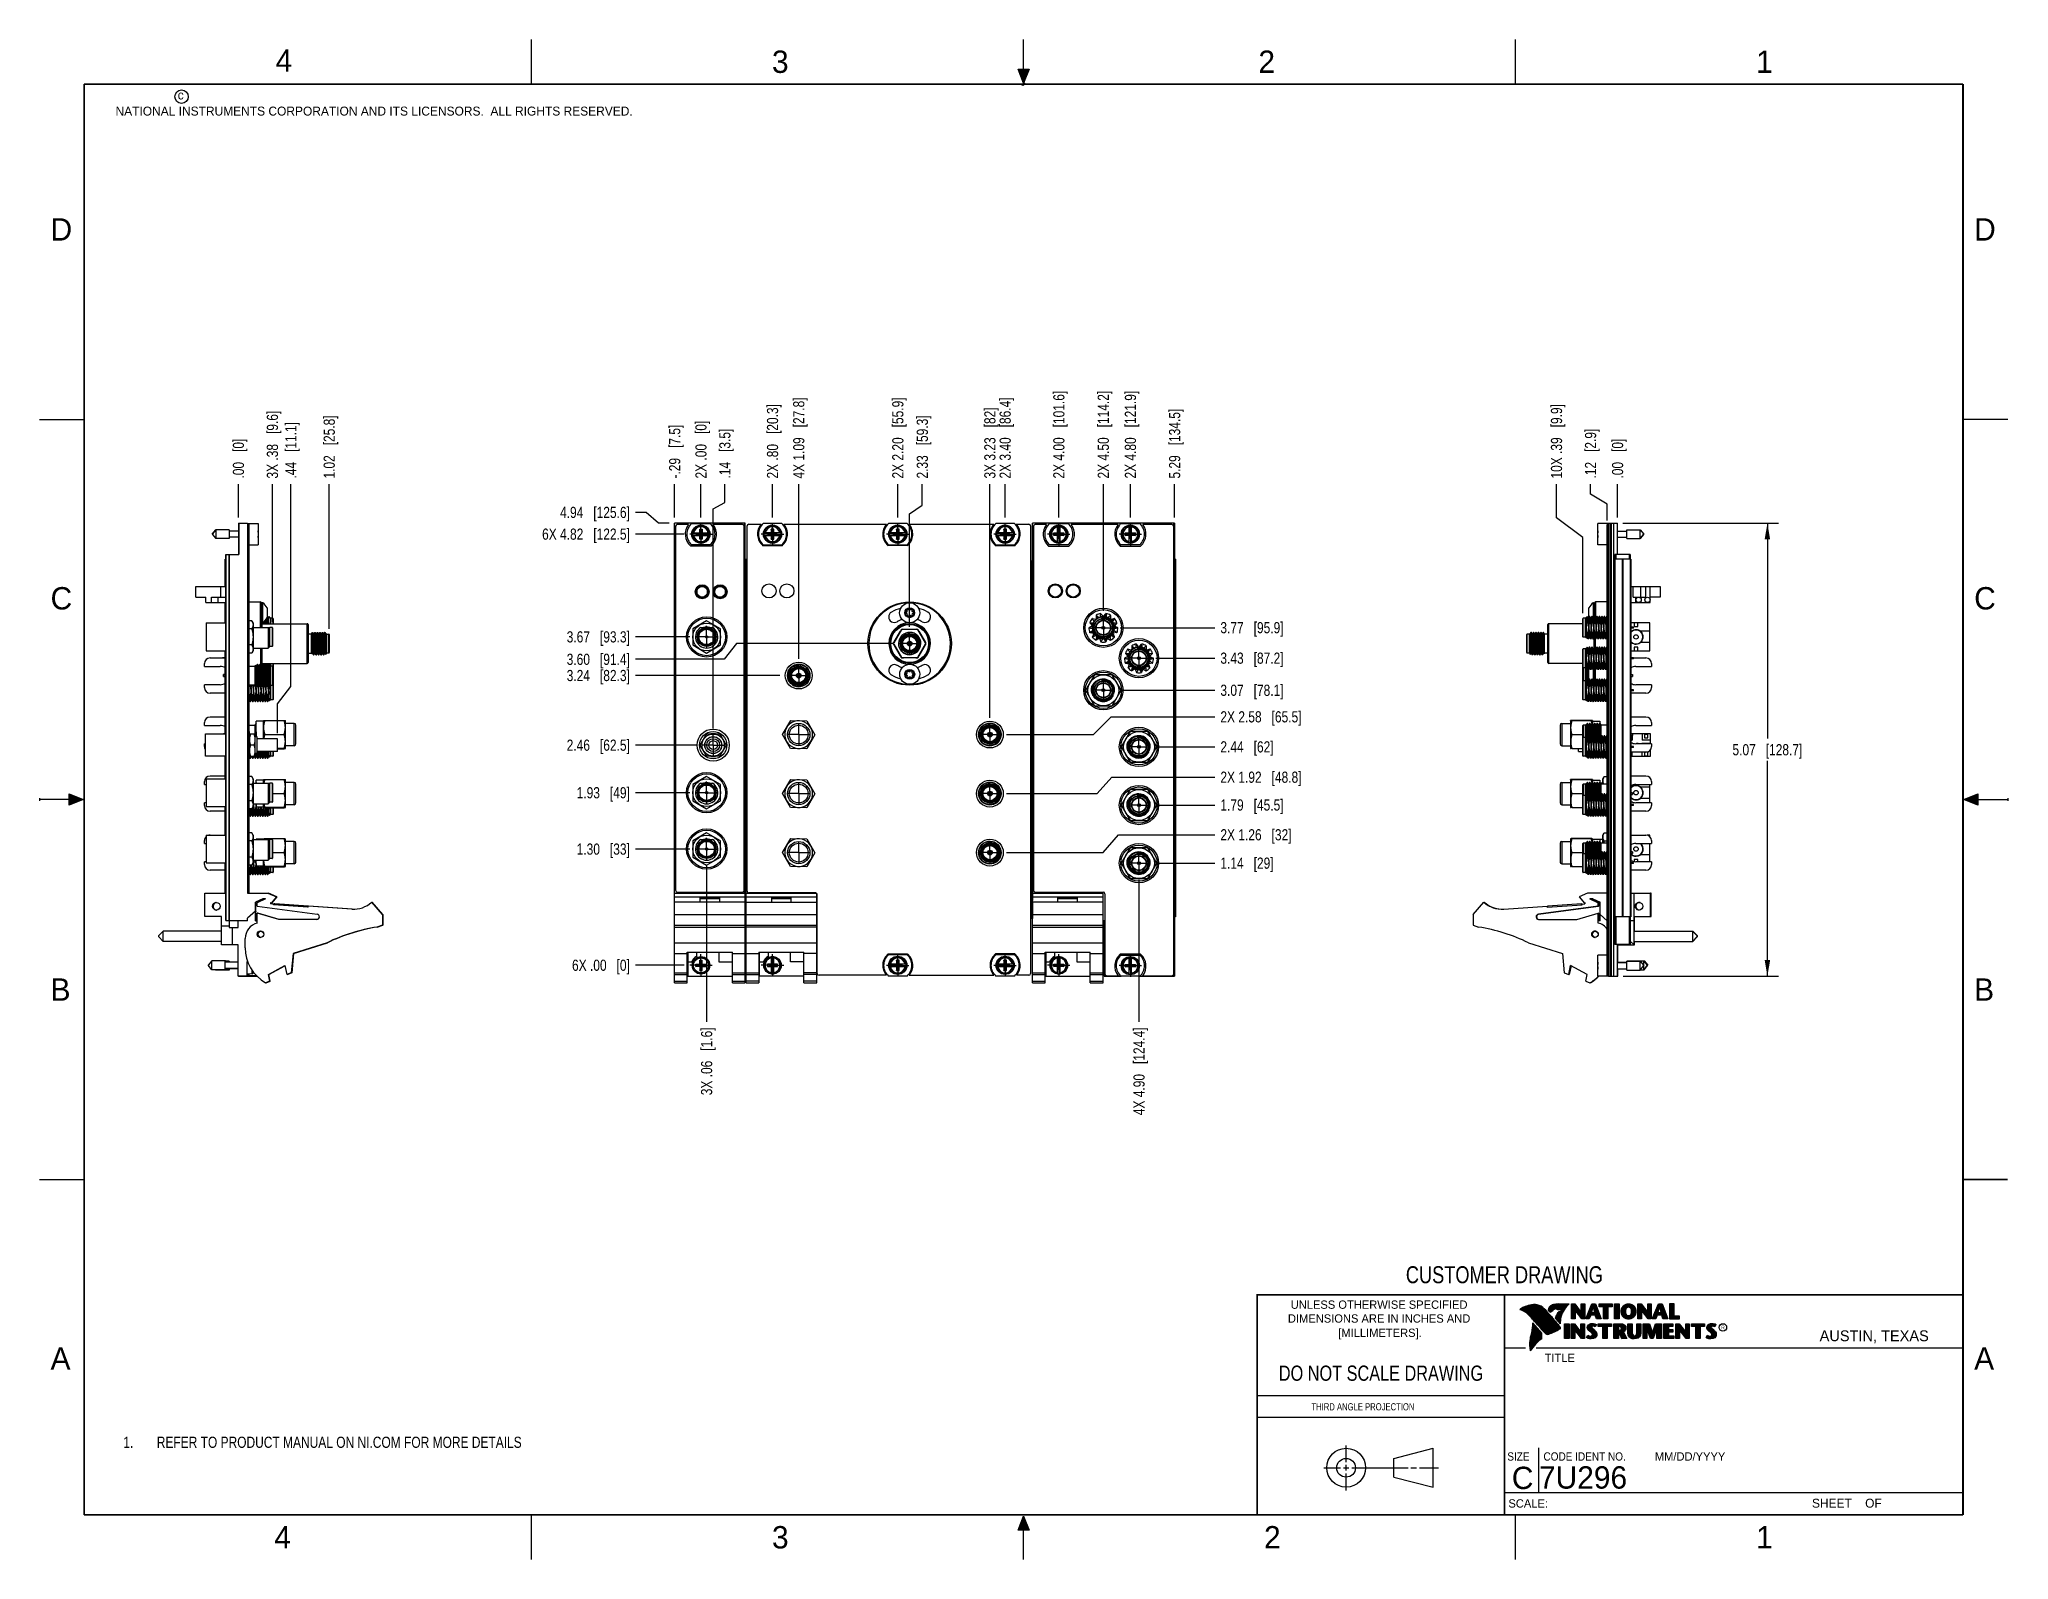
# Model space of a CAD drawing. Header units: inches. Extents: x 0 to 22, y 0 to 17.
import ezdxf

# ---------------------------------------------------------------- set-up
doc = ezdxf.new("R2010")
doc.units = ezdxf.units.IN
doc.header["$LTSCALE"] = 1.21
doc.header["$MEASUREMENT"] = 0
doc.linetypes.add('CENTER', pattern=[0.6, 0.375, -0.075, 0.075, -0.075])
doc.layers.get('0').update_dxf_attribs({"linetype": 'CONTINUOUS'})
doc.layers.add('02___PRT_ALL_AXES', color=7, linetype='CONTINUOUS')
doc.layers.add('DIMENSIONS', color=7, linetype='CONTINUOUS')
doc.styles.get("Standard").update_dxf_attribs({"font": 'txt', "width": 0.8})
doc.styles.add('TEXTSTYLE_2', font='txt')
doc.styles.add('TEXTSTYLE_3', font='txt', dxfattribs={"width": 0.9})
doc.dimstyles.new('DIMSTYLE_1', dxfattribs={"dimtxt": 0.125, "dimasz": 0.18, "dimexe": 0.125, "dimexo": 0.0625, "dimgap": 0.03125, "dimtad": 0, "dimtih": 1, "dimtoh": 1, "dimzin": 4, "dimdsep": 46, "dimtxsty": 'STANDARD', "dimblk": '_FILLED', "dimblk1": '_FILLED', "dimblk2": '_FILLED', "dimcen": 0.09, "dimadec": 0, "dimazin": 0, "dimtp": 0.01, "dimtm": 0.01, "dimtfac": 1, "dimtofl": 0, "dimtmove": 0, "dimatfit": 3, "dimldrblk": '_FILLED', "dimfxl": 1, "dimtolj": 1, "dimtzin": 4, "dimarcsym": 0})
doc.dimstyles.new('DIMSTYLE_2', dxfattribs={"dimtxt": 0.125, "dimasz": 0.18, "dimexe": 0.125, "dimexo": 0.0625, "dimgap": 0.0625, "dimtad": 0, "dimtih": 1, "dimtoh": 1, "dimzin": 4, "dimdsep": 46, "dimtxsty": 'STANDARD', "dimblk": '_FILLED', "dimblk1": '_FILLED', "dimblk2": '_FILLED', "dimcen": 0.09, "dimadec": 0, "dimazin": 0, "dimtp": 0.01, "dimtm": 0.01, "dimtfac": 1, "dimtofl": 0, "dimtmove": 0, "dimatfit": 3, "dimldrblk": '_FILLED', "dimfxl": 1, "dimtolj": 1, "dimtzin": 4, "dimarcsym": 0})

msp = doc.modelspace()

# ---------------------------------------------------------------- texts
at = {"color": 2, "linetype": 'CONTINUOUS', "line_spacing_factor": 0.9}
for s, insert, char_height, width, attachment_point, style in [('4', (2.64, 16.887), 0.25, 0.25, 1, 'TEXTSTYLE_2'), ('3', (8.188, 16.875), 0.25, 0.25, 1, 'TEXTSTYLE_2'), ('2', (13.625, 16.875), 0.25, 0.25, 1, 'TEXTSTYLE_2'), ('1', (19.188, 16.875), 0.25, 0.25, 1, 'TEXTSTYLE_2'), ('c', (1.546, 16.428), 0.1, 0.1, 1, 'TEXTSTYLE_2'), ('NATIONAL INSTRUMENTS CORPORATION AND ITS LICENSORS.  ALL RIGHTS RESERVED.', (0.851, 16.248), 0.1, 7.3, 1, 'TEXTSTYLE_2'), ('D', (0.125, 15), 0.25, 0.25, 1, 'TEXTSTYLE_2'), ('D', (21.625, 15), 0.25, 0.25, 1, 'TEXTSTYLE_2'), ('C', (0.125, 10.875), 0.25, 0.25, 1, 'TEXTSTYLE_2'), ('C', (21.625, 10.875), 0.25, 0.25, 1, 'TEXTSTYLE_2'), ('B', (0.125, 6.5), 0.25, 0.25, 1, 'TEXTSTYLE_2'), ('B', (21.625, 6.5), 0.25, 0.25, 1, 'TEXTSTYLE_2'), ('UNLESS OTHERWISE SPECIFIED', (14.974, 2.898), 0.093, 2.418, 2, 'TEXTSTYLE_2'), ('DIMENSIONS ARE IN INCHES AND', (14.974, 2.743), 0.093, 2.604, 2, 'TEXTSTYLE_2'), ('[MILLIMETERS].', (14.984, 2.583), 0.093, 1.302, 2, 'TEXTSTYLE_2'), ('R', (18.797, 2.617), 0.0418, 0.04175, 1, 'TEXTSTYLE_2'), ('AUSTIN, TEXAS', (19.898, 2.564), 0.12158, 1.58049, 1, 'TEXTSTYLE_2'), ('A', (0.125, 2.375), 0.25, 0.25, 1, 'TEXTSTYLE_2'), ('TITLE', (16.824, 2.303), 0.093, 0.465, 1, 'TEXTSTYLE_2'), ('A', (21.625, 2.375), 0.25, 0.25, 1, 'TEXTSTYLE_2'), ('SIZE', (16.407, 1.2), 0.093, 0.3348, 1, 'TEXTSTYLE_3'), ('CODE IDENT NO.', (16.811, 1.2), 0.093, 1.1718, 1, 'TEXTSTYLE_3'), ('MM/DD/YYYY', (18.056, 1.2), 0.093, 0.93, 1, 'TEXTSTYLE_2'), ('SCALE:', (16.419, 0.675), 0.093, 0.558, 1, 'TEXTSTYLE_2'), ('SHEET    OF', (19.812, 0.681), 0.1, 1.1, 1, 'TEXTSTYLE_2'), ('4', (2.625, 0.375), 0.25, 0.25, 1, 'TEXTSTYLE_2'), ('3', (8.188, 0.375), 0.25, 0.25, 1, 'TEXTSTYLE_2'), ('2', (13.688, 0.375), 0.25, 0.25, 1, 'TEXTSTYLE_2'), ('1', (19.188, 0.375), 0.25, 0.25, 1, 'TEXTSTYLE_2')]:
    msp.add_mtext(s, dxfattribs=dict(at, insert=insert, char_height=char_height, width=width, attachment_point=attachment_point, style=style))
at = {"color": 7, "linetype": 'CONTINUOUS', "attachment_point": 2, "line_spacing_factor": 0.9}
for s, insert, char_height, width in [('CUSTOMER DRAWING', (16.374, 3.281), 0.19, 2.432), ('DO NOT SCALE DRAWING', (14.995, 2.17), 0.17, 2.72)]:
    msp.add_mtext(s, dxfattribs=dict(at, insert=insert, char_height=char_height, width=width))
at = {"color": 2, "linetype": 'CONTINUOUS', "insert": (14.218, 1.749), "char_height": 0.08, "width": 1.408, "attachment_point": 1, "line_spacing_factor": 0.9}
msp.add_mtext('THIRD ANGLE PROJECTION', dxfattribs=at)
at = {"color": 7, "linetype": 'CONTINUOUS', "char_height": 0.25, "line_spacing_factor": 0.9, "style": 'TEXTSTYLE_2'}
for s, insert, width, attachment_point in [('C', (16.578, 1.039), 0.25, 2), ('7U296', (16.761, 1.044), 1.25, 1)]:
    msp.add_mtext(s, dxfattribs=dict(at, insert=insert, width=width, attachment_point=attachment_point))

# ---------------------------------------------------------------- blocks, each defined once
blk = doc.blocks.new('CUSTOM_NOTE_BL0', base_point=(3.625, 1.312))
at = {"color": 2, "linetype": 'CONTINUOUS', "width": 0.8}
for s, p in [('1.', (0.938, 1.25)), ('REFER TO PRODUCT MANUAL ON NI.COM FOR MORE DETAILS', (1.312, 1.25))]:
    blk.add_text(s, height=0.125, dxfattribs=at).set_placement(p)
blk = doc.blocks.new('*D0')
at = {"layer": 'DIMENSIONS', "color": 2, "linetype": 'CONTINUOUS'}
blk.add_line((7.1, 11.652), (7.1, 12.027), dxfattribs=at)
at = {"layer": 'DIMENSIONS', "color": 2, "linetype": 'CONTINUOUS', "insert": (7.038, 12.089), "char_height": 0.125, "width": 1.025, "attachment_point": 1, "rotation": 90, "line_spacing_factor": 0.9}
blk.add_mtext('-.29{\\Ftxt.shx;\\W1.000000;\\H0.125000; }[7.5]', dxfattribs=at)
blk = doc.blocks.new('_FILLED')
at = {"color": 0, "linetype": 'BYBLOCK'}
blk.add_solid([(0, 0), (-1, 0.17), (-1, -0.17)], dxfattribs=at)
blk = doc.blocks.new('*D1')
at = {"layer": 'DIMENSIONS', "color": 2, "linetype": 'CONTINUOUS'}
blk.add_line((8.194, 11.655), (8.194, 12.027), dxfattribs=at)
at = {"layer": 'DIMENSIONS', "color": 2, "linetype": 'CONTINUOUS', "insert": (8.132, 12.089), "char_height": 0.125, "width": 1.325, "attachment_point": 1, "rotation": 90, "line_spacing_factor": 0.9}
blk.add_mtext('2X .80{\\Ftxt.shx;\\W1.000000;\\H0.125000; }[20.3]', dxfattribs=at)
blk = doc.blocks.new('*D2')
at = {"layer": 'DIMENSIONS', "color": 2, "linetype": 'CONTINUOUS'}
blk.add_line((9.594, 11.655), (9.594, 12.027), dxfattribs=at)
at = {"layer": 'DIMENSIONS', "color": 2, "linetype": 'CONTINUOUS', "insert": (9.532, 12.089), "char_height": 0.125, "width": 1.425, "attachment_point": 1, "rotation": 90, "line_spacing_factor": 0.9}
blk.add_mtext('2X 2.20{\\Ftxt.shx;\\W1.000000;\\H0.125000; }[55.9]', dxfattribs=at)
blk = doc.blocks.new('*D3')
at = {"layer": 'DIMENSIONS', "color": 2, "linetype": 'CONTINUOUS'}
blk.add_line((10.794, 11.655), (10.794, 12.027), dxfattribs=at)
at = {"layer": 'DIMENSIONS', "color": 2, "linetype": 'CONTINUOUS', "insert": (10.732, 12.089), "char_height": 0.125, "width": 1.425, "attachment_point": 1, "rotation": 90, "line_spacing_factor": 0.9}
blk.add_mtext('2X 3.40{\\Ftxt.shx;\\W1.000000;\\H0.125000; }[86.4]', dxfattribs=at)
blk = doc.blocks.new('*D4')
at = {"layer": 'DIMENSIONS', "color": 2, "linetype": 'CONTINUOUS'}
blk.add_line((11.394, 11.655), (11.394, 12.027), dxfattribs=at)
at = {"layer": 'DIMENSIONS', "color": 2, "linetype": 'CONTINUOUS', "insert": (11.332, 12.089), "char_height": 0.125, "width": 1.525, "attachment_point": 1, "rotation": 90, "line_spacing_factor": 0.9}
blk.add_mtext('2X 4.00{\\Ftxt.shx;\\W1.000000;\\H0.125000; }[101.6]', dxfattribs=at)
blk = doc.blocks.new('*D5')
at = {"layer": 'DIMENSIONS', "color": 2, "linetype": 'CONTINUOUS'}
blk.add_line((12.194, 11.655), (12.194, 12.027), dxfattribs=at)
at = {"layer": 'DIMENSIONS', "color": 2, "linetype": 'CONTINUOUS', "insert": (12.132, 12.089), "char_height": 0.125, "width": 1.525, "attachment_point": 1, "rotation": 90, "line_spacing_factor": 0.9}
blk.add_mtext('2X 4.80{\\Ftxt.shx;\\W1.000000;\\H0.125000; }[121.9]', dxfattribs=at)
blk = doc.blocks.new('*D6')
at = {"layer": 'DIMENSIONS', "color": 2, "linetype": 'CONTINUOUS'}
blk.add_line((12.688, 11.652), (12.688, 12.027), dxfattribs=at)
at = {"layer": 'DIMENSIONS', "color": 2, "linetype": 'CONTINUOUS', "insert": (12.626, 12.089), "char_height": 0.125, "width": 1.225, "attachment_point": 1, "rotation": 90, "line_spacing_factor": 0.9}
blk.add_mtext('5.29{\\Ftxt.shx;\\W1.000000;\\H0.125000; }[134.5]', dxfattribs=at)
blk = doc.blocks.new('*D7')
at = {"layer": 'DIMENSIONS', "color": 2, "linetype": 'CONTINUOUS'}
blk.add_line((7.458, 7.758), (7.458, 6.014), dxfattribs=at)
at = {"layer": 'DIMENSIONS', "color": 2, "linetype": 'CONTINUOUS', "insert": (7.395, 5.951), "char_height": 0.125, "width": 1.225, "attachment_point": 3, "rotation": 90, "line_spacing_factor": 0.9}
blk.add_mtext('3X .06{\\Ftxt.shx;\\W1.000000;\\H0.125000; }[1.6]', dxfattribs=at)
blk = doc.blocks.new('*D8')
at = {"layer": 'DIMENSIONS', "color": 2, "linetype": 'CONTINUOUS'}
for p, q in [((7.661, 11.82), (7.661, 12.027)), ((7.531, 11.749), (7.661, 11.82)), ((7.531, 9.295), (7.531, 11.749))]:
    blk.add_line(p, q, dxfattribs=at)
at = {"layer": 'DIMENSIONS', "color": 2, "linetype": 'CONTINUOUS', "insert": (7.599, 12.089), "char_height": 0.125, "width": 0.925, "attachment_point": 1, "rotation": 90, "line_spacing_factor": 0.9}
blk.add_mtext('.14{\\Ftxt.shx;\\W1.000000;\\H0.125000; }[3.5]', dxfattribs=at)
blk = doc.blocks.new('*D9')
at = {"layer": 'DIMENSIONS', "color": 2, "linetype": 'CONTINUOUS'}
blk.add_line((8.487, 10.074), (8.487, 12.027), dxfattribs=at)
at = {"layer": 'DIMENSIONS', "color": 2, "linetype": 'CONTINUOUS', "insert": (8.425, 12.089), "char_height": 0.125, "width": 1.425, "attachment_point": 1, "rotation": 90, "line_spacing_factor": 0.9}
blk.add_mtext('4X 1.09{\\Ftxt.shx;\\W1.000000;\\H0.125000; }[27.8]', dxfattribs=at)
blk = doc.blocks.new('*D10')
at = {"layer": 'DIMENSIONS', "color": 2, "linetype": 'CONTINUOUS'}
for p, q in [((9.868, 11.793), (9.868, 12.027)), ((9.727, 11.695), (9.868, 11.793)), ((9.727, 10.432), (9.727, 11.695))]:
    blk.add_line(p, q, dxfattribs=at)
at = {"layer": 'DIMENSIONS', "color": 2, "linetype": 'CONTINUOUS', "insert": (9.806, 12.089), "char_height": 0.125, "width": 1.125, "attachment_point": 1, "rotation": 90, "line_spacing_factor": 0.9}
blk.add_mtext('2.33{\\Ftxt.shx;\\W1.000000;\\H0.125000; }[59.3]', dxfattribs=at)
blk = doc.blocks.new('*D11')
at = {"layer": 'DIMENSIONS', "color": 2, "linetype": 'CONTINUOUS'}
blk.add_line((10.624, 9.414), (10.624, 12.027), dxfattribs=at)
at = {"layer": 'DIMENSIONS', "color": 2, "linetype": 'CONTINUOUS', "insert": (10.561, 12.089), "char_height": 0.125, "width": 1.225, "attachment_point": 1, "rotation": 90, "line_spacing_factor": 0.9}
blk.add_mtext('3X 3.23{\\Ftxt.shx;\\W1.000000;\\H0.125000; }[82]', dxfattribs=at)
blk = doc.blocks.new('*D12')
at = {"layer": 'DIMENSIONS', "color": 2, "linetype": 'CONTINUOUS'}
blk.add_line((11.892, 10.609), (11.892, 12.027), dxfattribs=at)
at = {"layer": 'DIMENSIONS', "color": 2, "linetype": 'CONTINUOUS', "insert": (11.829, 12.089), "char_height": 0.125, "width": 1.525, "attachment_point": 1, "rotation": 90, "line_spacing_factor": 0.9}
blk.add_mtext('2X 4.50{\\Ftxt.shx;\\W1.000000;\\H0.125000; }[114.2]', dxfattribs=at)
blk = doc.blocks.new('*D13')
at = {"layer": 'DIMENSIONS', "color": 2, "linetype": 'CONTINUOUS'}
blk.add_line((12.29, 7.601), (12.29, 6.014), dxfattribs=at)
at = {"layer": 'DIMENSIONS', "color": 2, "linetype": 'CONTINUOUS', "insert": (12.228, 5.951), "char_height": 0.125, "width": 1.525, "attachment_point": 3, "rotation": 90, "line_spacing_factor": 0.9}
blk.add_mtext('4X 4.90{\\Ftxt.shx;\\W1.000000;\\H0.125000; }[124.4]', dxfattribs=at)
blk = doc.blocks.new('*D14')
at = {"layer": 'DIMENSIONS', "color": 2, "linetype": 'CONTINUOUS'}
blk.add_line((7.394, 11.655), (7.394, 12.027), dxfattribs=at)
at = {"layer": 'DIMENSIONS', "color": 2, "linetype": 'CONTINUOUS', "insert": (7.332, 12.089), "char_height": 0.125, "width": 1.025, "attachment_point": 1, "rotation": 90, "line_spacing_factor": 0.9}
blk.add_mtext('2X .00{\\Ftxt.shx;\\W1.000000;\\H0.125000; }[0]', dxfattribs=at)
blk = doc.blocks.new('*D15')
at = {"layer": 'DIMENSIONS', "color": 2, "linetype": 'CONTINUOUS'}
blk.add_line((7.27, 7.946), (6.663, 7.946), dxfattribs=at)
at = {"layer": 'DIMENSIONS', "color": 2, "linetype": 'CONTINUOUS', "insert": (6.6, 8.008), "char_height": 0.125, "width": 0.925, "attachment_point": 3, "line_spacing_factor": 0.9}
blk.add_mtext('1.30{\\Ftxt.shx;\\W1.000000;\\H0.125000; }[33]', dxfattribs=at)
blk = doc.blocks.new('*D16')
at = {"layer": 'DIMENSIONS', "color": 2, "linetype": 'CONTINUOUS'}
blk.add_line((7.206, 6.646), (6.663, 6.646), dxfattribs=at)
at = {"layer": 'DIMENSIONS', "color": 2, "linetype": 'CONTINUOUS', "insert": (6.6, 6.709), "char_height": 0.125, "width": 1.025, "attachment_point": 3, "line_spacing_factor": 0.9}
blk.add_mtext('6X .00{\\Ftxt.shx;\\W1.000000;\\H0.125000; }[0]', dxfattribs=at)
blk = doc.blocks.new('*D17')
at = {"layer": 'DIMENSIONS', "color": 2, "linetype": 'CONTINUOUS'}
blk.add_line((7.27, 8.576), (6.663, 8.576), dxfattribs=at)
at = {"layer": 'DIMENSIONS', "color": 2, "linetype": 'CONTINUOUS', "insert": (6.6, 8.638), "char_height": 0.125, "width": 0.925, "attachment_point": 3, "line_spacing_factor": 0.9}
blk.add_mtext('1.93{\\Ftxt.shx;\\W1.000000;\\H0.125000; }[49]', dxfattribs=at)
blk = doc.blocks.new('*D18')
at = {"layer": 'DIMENSIONS', "color": 2, "linetype": 'CONTINUOUS'}
blk.add_line((7.343, 9.108), (6.663, 9.108), dxfattribs=at)
at = {"layer": 'DIMENSIONS', "color": 2, "linetype": 'CONTINUOUS', "insert": (6.6, 9.17), "char_height": 0.125, "width": 1.125, "attachment_point": 3, "line_spacing_factor": 0.9}
blk.add_mtext('2.46{\\Ftxt.shx;\\W1.000000;\\H0.125000; }[62.5]', dxfattribs=at)
blk = doc.blocks.new('*D19')
at = {"layer": 'DIMENSIONS', "color": 2, "linetype": 'CONTINUOUS'}
blk.add_line((7.27, 10.318), (6.663, 10.318), dxfattribs=at)
at = {"layer": 'DIMENSIONS', "color": 2, "linetype": 'CONTINUOUS', "insert": (6.6, 10.381), "char_height": 0.125, "width": 1.125, "attachment_point": 3, "line_spacing_factor": 0.9}
blk.add_mtext('3.67{\\Ftxt.shx;\\W1.000000;\\H0.125000; }[93.3]', dxfattribs=at)
blk = doc.blocks.new('*D20')
at = {"layer": 'DIMENSIONS', "color": 2, "linetype": 'CONTINUOUS'}
blk.add_line((7.206, 11.467), (6.663, 11.467), dxfattribs=at)
at = {"layer": 'DIMENSIONS', "color": 2, "linetype": 'CONTINUOUS', "insert": (6.6, 11.53), "char_height": 0.125, "width": 1.525, "attachment_point": 3, "line_spacing_factor": 0.9}
blk.add_mtext('6X 4.82{\\Ftxt.shx;\\W1.000000;\\H0.125000; }[122.5]', dxfattribs=at)
blk = doc.blocks.new('*D21')
at = {"layer": 'DIMENSIONS', "color": 2, "linetype": 'CONTINUOUS'}
for p, q in [((6.782, 11.711), (6.663, 11.711)), ((6.919, 11.589), (6.782, 11.711)), ((7.038, 11.589), (6.919, 11.589))]:
    blk.add_line(p, q, dxfattribs=at)
at = {"layer": 'DIMENSIONS', "color": 2, "linetype": 'CONTINUOUS', "insert": (6.6, 11.773), "char_height": 0.125, "width": 1.225, "attachment_point": 3, "line_spacing_factor": 0.9}
blk.add_mtext('4.94{\\Ftxt.shx;\\W1.000000;\\H0.125000; }[125.6]', dxfattribs=at)
blk = doc.blocks.new('*D22')
at = {"layer": 'DIMENSIONS', "color": 2, "linetype": 'CONTINUOUS'}
blk.add_line((12.478, 7.788), (13.137, 7.788), dxfattribs=at)
at = {"layer": 'DIMENSIONS', "color": 2, "linetype": 'CONTINUOUS', "insert": (13.2, 7.851), "char_height": 0.125, "width": 0.925, "attachment_point": 1, "line_spacing_factor": 0.9}
blk.add_mtext('1.14{\\Ftxt.shx;\\W1.000000;\\H0.125000; }[29]', dxfattribs=at)
blk = doc.blocks.new('*D23')
at = {"layer": 'DIMENSIONS', "color": 2, "linetype": 'CONTINUOUS'}
blk.add_line((12.478, 8.438), (13.137, 8.438), dxfattribs=at)
at = {"layer": 'DIMENSIONS', "color": 2, "linetype": 'CONTINUOUS', "insert": (13.2, 8.501), "char_height": 0.125, "width": 1.125, "attachment_point": 1, "line_spacing_factor": 0.9}
blk.add_mtext('1.79{\\Ftxt.shx;\\W1.000000;\\H0.125000; }[45.5]', dxfattribs=at)
blk = doc.blocks.new('*D24')
at = {"layer": 'DIMENSIONS', "color": 2, "linetype": 'CONTINUOUS'}
blk.add_line((12.478, 9.088), (13.137, 9.088), dxfattribs=at)
at = {"layer": 'DIMENSIONS', "color": 2, "linetype": 'CONTINUOUS', "insert": (13.2, 9.151), "char_height": 0.125, "width": 0.925, "attachment_point": 1, "line_spacing_factor": 0.9}
blk.add_mtext('2.44{\\Ftxt.shx;\\W1.000000;\\H0.125000; }[62]', dxfattribs=at)
blk = doc.blocks.new('*D25')
at = {"layer": 'DIMENSIONS', "color": 2, "linetype": 'CONTINUOUS'}
blk.add_line((12.08, 9.721), (13.137, 9.721), dxfattribs=at)
at = {"layer": 'DIMENSIONS', "color": 2, "linetype": 'CONTINUOUS', "insert": (13.2, 9.784), "char_height": 0.125, "width": 1.125, "attachment_point": 1, "line_spacing_factor": 0.9}
blk.add_mtext('3.07{\\Ftxt.shx;\\W1.000000;\\H0.125000; }[78.1]', dxfattribs=at)
blk = doc.blocks.new('*D26')
at = {"layer": 'DIMENSIONS', "color": 2, "linetype": 'CONTINUOUS'}
blk.add_line((12.478, 10.08), (13.137, 10.08), dxfattribs=at)
at = {"layer": 'DIMENSIONS', "color": 2, "linetype": 'CONTINUOUS', "insert": (13.2, 10.143), "char_height": 0.125, "width": 1.125, "attachment_point": 1, "line_spacing_factor": 0.9}
blk.add_mtext('3.43{\\Ftxt.shx;\\W1.000000;\\H0.125000; }[87.2]', dxfattribs=at)
blk = doc.blocks.new('*D27')
at = {"layer": 'DIMENSIONS', "color": 2, "linetype": 'CONTINUOUS'}
blk.add_line((12.08, 10.421), (13.137, 10.421), dxfattribs=at)
at = {"layer": 'DIMENSIONS', "color": 2, "linetype": 'CONTINUOUS', "insert": (13.2, 10.484), "char_height": 0.125, "width": 1.125, "attachment_point": 1, "line_spacing_factor": 0.9}
blk.add_mtext('3.77{\\Ftxt.shx;\\W1.000000;\\H0.125000; }[95.9]', dxfattribs=at)
blk = doc.blocks.new('*D28')
at = {"layer": 'DIMENSIONS', "color": 2, "linetype": 'CONTINUOUS'}
for p, q in [((11.891, 7.906), (12.063, 8.106)), ((12.063, 8.106), (13.137, 8.106)), ((10.811, 7.906), (11.891, 7.906))]:
    blk.add_line(p, q, dxfattribs=at)
at = {"layer": 'DIMENSIONS', "color": 2, "linetype": 'CONTINUOUS', "insert": (13.2, 8.168), "char_height": 0.125, "width": 1.225, "attachment_point": 1, "line_spacing_factor": 0.9}
blk.add_mtext('2X 1.26{\\Ftxt.shx;\\W1.000000;\\H0.125000; }[32]', dxfattribs=at)
blk = doc.blocks.new('*D29')
at = {"layer": 'DIMENSIONS', "color": 2, "linetype": 'CONTINUOUS'}
for p, q in [((11.823, 8.566), (11.985, 8.749)), ((11.985, 8.749), (13.137, 8.749)), ((10.811, 8.566), (11.823, 8.566))]:
    blk.add_line(p, q, dxfattribs=at)
at = {"layer": 'DIMENSIONS', "color": 2, "linetype": 'CONTINUOUS', "insert": (13.2, 8.812), "char_height": 0.125, "width": 1.425, "attachment_point": 1, "line_spacing_factor": 0.9}
blk.add_mtext('2X 1.92{\\Ftxt.shx;\\W1.000000;\\H0.125000; }[48.8]', dxfattribs=at)
blk = doc.blocks.new('*D30')
at = {"layer": 'DIMENSIONS', "color": 2, "linetype": 'CONTINUOUS'}
for p, q in [((11.781, 9.226), (11.98, 9.424)), ((11.98, 9.424), (13.137, 9.424)), ((10.811, 9.226), (11.781, 9.226))]:
    blk.add_line(p, q, dxfattribs=at)
at = {"layer": 'DIMENSIONS', "color": 2, "linetype": 'CONTINUOUS', "insert": (13.2, 9.487), "char_height": 0.125, "width": 1.425, "attachment_point": 1, "line_spacing_factor": 0.9}
blk.add_mtext('2X 2.58{\\Ftxt.shx;\\W1.000000;\\H0.125000; }[65.5]', dxfattribs=at)
blk = doc.blocks.new('*D31')
at = {"layer": 'DIMENSIONS', "color": 2, "linetype": 'CONTINUOUS'}
blk.add_line((8.275, 9.886), (6.663, 9.886), dxfattribs=at)
at = {"layer": 'DIMENSIONS', "color": 2, "linetype": 'CONTINUOUS', "insert": (6.6, 9.949), "char_height": 0.125, "width": 1.125, "attachment_point": 3, "line_spacing_factor": 0.9}
blk.add_mtext('3.24{\\Ftxt.shx;\\W1.000000;\\H0.125000; }[82.3]', dxfattribs=at)
blk = doc.blocks.new('*D32')
at = {"layer": 'DIMENSIONS', "color": 2, "linetype": 'CONTINUOUS'}
for p, q in [((7.792, 10.244), (7.652, 10.068)), ((9.539, 10.244), (7.792, 10.244)), ((7.652, 10.068), (6.663, 10.068))]:
    blk.add_line(p, q, dxfattribs=at)
at = {"layer": 'DIMENSIONS', "color": 2, "linetype": 'CONTINUOUS', "insert": (6.6, 10.13), "char_height": 0.125, "width": 1.125, "attachment_point": 3, "line_spacing_factor": 0.9}
blk.add_mtext('3.60{\\Ftxt.shx;\\W1.000000;\\H0.125000; }[91.4]', dxfattribs=at)
blk = doc.blocks.new('*D33')
at = {"layer": 'DIMENSIONS', "color": 2, "linetype": 'CONTINUOUS'}
blk.add_line((2.605, 10.483), (2.605, 12.027), dxfattribs=at)
at = {"layer": 'DIMENSIONS', "color": 2, "linetype": 'CONTINUOUS', "insert": (2.542, 12.089), "char_height": 0.125, "width": 1.225, "attachment_point": 1, "rotation": 90, "line_spacing_factor": 0.9}
blk.add_mtext('3X .38{\\Ftxt.shx;\\W1.000000;\\H0.125000; }[9.6]', dxfattribs=at)
blk = doc.blocks.new('*D34')
at = {"layer": 'DIMENSIONS', "color": 2, "linetype": 'CONTINUOUS'}
blk.add_line((2.225, 11.652), (2.225, 12.027), dxfattribs=at)
at = {"layer": 'DIMENSIONS', "color": 2, "linetype": 'CONTINUOUS', "insert": (2.162, 12.089), "char_height": 0.125, "width": 0.725, "attachment_point": 1, "rotation": 90, "line_spacing_factor": 0.9}
blk.add_mtext('.00{\\Ftxt.shx;\\W1.000000;\\H0.125000; }[0]', dxfattribs=at)
blk = doc.blocks.new('*D35')
at = {"layer": 'DIMENSIONS', "color": 2, "linetype": 'CONTINUOUS'}
blk.add_line((3.24, 10.409), (3.24, 12.027), dxfattribs=at)
at = {"layer": 'DIMENSIONS', "color": 2, "linetype": 'CONTINUOUS', "insert": (3.177, 12.089), "char_height": 0.125, "width": 1.125, "attachment_point": 1, "rotation": 90, "line_spacing_factor": 0.9}
blk.add_mtext('1.02{\\Ftxt.shx;\\W1.000000;\\H0.125000; }[25.8]', dxfattribs=at)
blk = doc.blocks.new('*D36')
at = {"layer": 'DIMENSIONS', "color": 2, "linetype": 'CONTINUOUS'}
for p, q in [((2.81, 9.762), (2.81, 12.027)), ((2.66, 9.571), (2.81, 9.762)), ((2.66, 9.242), (2.66, 9.571))]:
    blk.add_line(p, q, dxfattribs=at)
at = {"layer": 'DIMENSIONS', "color": 2, "linetype": 'CONTINUOUS', "insert": (2.748, 12.089), "char_height": 0.125, "width": 1.025, "attachment_point": 1, "rotation": 90, "line_spacing_factor": 0.9}
blk.add_mtext('.44{\\Ftxt.shx;\\W1.000000;\\H0.125000; }[11.1]', dxfattribs=at)
blk = doc.blocks.new('*D37')
at = {"layer": 'DIMENSIONS', "color": 2, "linetype": 'CONTINUOUS'}
for p, q in [((17.697, 11.589), (19.439, 11.589)), ((19.314, 11.589), (19.314, 9.182)), ((19.314, 6.524), (19.314, 8.932)), ((17.702, 6.524), (19.439, 6.524))]:
    blk.add_line(p, q, dxfattribs=at)
at = {"layer": 'DIMENSIONS', "color": 2, "linetype": 'CONTINUOUS', "xscale": 0.18, "yscale": 0.18, "zscale": 0.18}
for p, rotation in [((19.314, 11.589), 90), ((19.314, 6.524), 270)]:
    blk.add_blockref('_FILLED', p, dxfattribs=dict(at, rotation=rotation))
at = {"layer": 'DIMENSIONS', "color": 2, "linetype": 'CONTINUOUS', "insert": (19.314, 9.119), "char_height": 0.125, "width": 1.225, "attachment_point": 2, "line_spacing_factor": 0.9}
blk.add_mtext('5.07{\\Ftxt.shx;\\W1.000000;\\H0.125000; }[128.7]', dxfattribs=at)
blk = doc.blocks.new('*D38')
at = {"layer": 'DIMENSIONS', "color": 2, "linetype": 'CONTINUOUS'}
for p, q in [((17.338, 11.914), (17.338, 12.027)), ((17.524, 11.801), (17.338, 11.914)), ((17.524, 11.618), (17.524, 11.801))]:
    blk.add_line(p, q, dxfattribs=at)
at = {"layer": 'DIMENSIONS', "color": 2, "linetype": 'CONTINUOUS', "insert": (17.275, 12.089), "char_height": 0.125, "width": 0.925, "attachment_point": 1, "rotation": 90, "line_spacing_factor": 0.9}
blk.add_mtext('.12{\\Ftxt.shx;\\W1.000000;\\H0.125000; }[2.9]', dxfattribs=at)
blk = doc.blocks.new('*D39')
at = {"layer": 'DIMENSIONS', "color": 2, "linetype": 'CONTINUOUS'}
blk.add_line((17.639, 11.652), (17.639, 12.027), dxfattribs=at)
at = {"layer": 'DIMENSIONS', "color": 2, "linetype": 'CONTINUOUS', "insert": (17.577, 12.089), "char_height": 0.125, "width": 0.725, "attachment_point": 1, "rotation": 90, "line_spacing_factor": 0.9}
blk.add_mtext('.00{\\Ftxt.shx;\\W1.000000;\\H0.125000; }[0]', dxfattribs=at)
blk = doc.blocks.new('*D40')
at = {"layer": 'DIMENSIONS', "color": 2, "linetype": 'CONTINUOUS'}
for p, q in [((16.957, 11.65), (16.957, 12.027)), ((17.251, 11.428), (16.957, 11.65)), ((17.251, 10.584), (17.251, 11.428))]:
    blk.add_line(p, q, dxfattribs=at)
at = {"layer": 'DIMENSIONS', "color": 2, "linetype": 'CONTINUOUS', "insert": (16.894, 12.089), "char_height": 0.125, "width": 1.325, "attachment_point": 1, "rotation": 90, "line_spacing_factor": 0.9}
blk.add_mtext('10X .39{\\Ftxt.shx;\\W1.000000;\\H0.125000; }[9.9]', dxfattribs=at)

# ---------------------------------------------------------------- dimensions: what is measured, and where the dimension line sits
at = {"layer": 'DIMENSIONS', "color": 2, "linetype": 'CONTINUOUS'}
for feature_location, offset, dtype, origin, text, picture, middle in [((11.394, 11.655), (0, 0.372), 1, (7.394, 11.592), '2X <>', '*D4', (11.394, 12.852)), ((12.194, 11.655), (0, 0.372), 1, (7.394, 11.592), '2X <>', '*D5', (12.194, 12.852)), ((11.892, 10.609), (0, 1.418), 1, (7.394, 11.592), '2X <>', '*D12', (11.892, 12.852)), ((9.594, 11.655), (0, 0.372), 1, (7.394, 11.592), '2X <>', '*D2', (9.594, 12.802)), ((10.794, 11.655), (0, 0.372), 1, (7.394, 11.592), '2X <>', '*D3', (10.794, 12.802)), ((8.487, 10.074), (0, 1.953), 1, (7.394, 11.592), '4X <>', '*D9', (8.487, 12.802)), ((2.605, 10.483), (0, 1.544), 1, (2.225, 11.589), '3X <>', '*D33', (2.605, 12.702)), ((8.194, 11.655), (0, 0.372), 1, (7.394, 11.592), '2X <>', '*D1', (8.194, 12.752)), ((10.624, 9.414), (0, 2.613), 1, (7.394, 11.592), '3X <>', '*D11', (10.624, 12.702)), ((17.251, 10.584), (-0.295, 1.442), 0, (17.639, 10.522), '10X <>', '*D40', (16.957, 12.752)), ((7.1, 11.652), (0, 0.375), 1, (7.394, 11.592), '-<>', '*D0', (7.1, 12.602)), ((7.394009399, 11.654774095), (0, 0.3719), 1, (7.394009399, 11.592274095), '2X <>', '*D14', (7.394009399, 12.601674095)), ((7.206, 11.467), (-0.544, 0), 0, (7.269, 6.646), '6X <>', '*D20', (5.838, 11.467)), ((7.458, 7.758), (0, -1.744), 1, (7.394, 11.467), '3X <>', '*D7', (7.458, 5.339)), ((12.29, 7.601), (0, -1.587), 1, (7.394, 11.467), '4X <>', '*D13', (12.29, 5.189)), ((10.811, 9.226), (2.326, 0.198), 0, (10.749, 6.646), '2X <>', '*D30', (13.912, 9.424)), ((10.811, 8.566), (2.326, 0.183), 0, (10.749, 6.646), '2X <>', '*D29', (13.912, 8.749)), ((10.811, 7.906), (2.326, 0.2), 0, (10.749, 6.646), '2X <>', '*D28', (13.812, 8.106)), ((7.206409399, 6.646264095), (-0.5439, 0), 0, (7.268909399, 6.646264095), '6X <>', '*D16', (6.087509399, 6.646264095))]:
    dim = msp.add_ordinate_dim(feature_location=feature_location, offset=offset, dtype=dtype, origin=origin, text=text, dimstyle='DIMSTYLE_1', dxfattribs=at)
    dim.commit()
    dim.dimension.update_dxf_attribs({"geometry": picture, "text_midpoint": middle})
for feature_location, offset, dtype, origin, picture, middle in [((3.239995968, 10.408664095), (0, 1.61801), 1, (2.224995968, 10.346164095), '*D35', (3.239995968, 12.651674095)), ((12.688, 11.652), (0, 0.375), 1, (7.394, 11.592), '*D6', (12.688, 12.702)), ((9.727, 10.432), (0.141, 1.595), 0, (7.394, 11.592), '*D10', (9.868, 12.652)), ((2.66, 9.242), (0.15, 2.785), 0, (2.225, 9.108), '*D36', (2.81, 12.602)), ((7.531, 9.295), (0.13, 2.732), 0, (7.394, 11.592), '*D8', (7.661, 12.552)), ((17.524, 11.618), (-0.187, 0.409), 0, (17.639, 11.589), '*D38', (17.338, 12.552)), ((2.224995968, 11.651674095), (0, 0.375), 1, (2.224995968, 11.589174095), '*D34', (2.224995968, 12.451674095)), ((17.639318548, 11.651674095), (0, 0.375), 1, (17.639318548, 11.589174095), '*D39', (17.639318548, 12.451674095)), ((7.038, 11.589), (-0.375, 0.122), 0, (7.1, 6.646), '*D21', (5.988, 11.711)), ((7.27, 10.318), (-0.608, 0), 0, (7.333, 6.646), '*D19', (6.038, 10.318)), ((12.0796, 10.4212), (1.0577, 0), 0, (12.0171, 6.6463), '*D27', (13.7622, 10.4212)), ((9.539, 10.244), (-2.877, -0.176), 0, (9.602, 6.646), '*D32', (6.038, 10.068)), ((12.478, 10.08), (0.66, 0), 0, (12.415, 6.646), '*D26', (13.762, 10.08)), ((8.275, 9.886), (-1.612, 0), 0, (8.337, 6.646), '*D31', (6.038, 9.886)), ((12.0796, 9.7212), (1.0577, 0), 0, (12.0171, 6.6463), '*D25', (13.7622, 9.7212)), ((7.343, 9.108), (-0.681, 0), 0, (7.406, 6.646), '*D18', (6.038, 9.108)), ((12.478, 9.088), (0.66, 0), 0, (12.415, 6.646), '*D24', (13.662, 9.088)), ((7.27, 8.576), (-0.608, 0), 0, (7.333, 6.646), '*D17', (6.138, 8.576)), ((12.478, 8.438), (0.66, 0), 0, (12.415, 6.646), '*D23', (13.762, 8.438)), ((7.27, 7.946), (-0.608, 0), 0, (7.269, 6.646), '*D15', (6.138, 7.946)), ((12.478, 7.788), (0.66, 0), 0, (12.415, 6.646), '*D22', (13.662, 7.788))]:
    dim = msp.add_ordinate_dim(feature_location=feature_location, offset=offset, dtype=dtype, origin=origin, dimstyle='DIMSTYLE_1', dxfattribs=at)
    dim.commit()
    dim.dimension.update_dxf_attribs({"geometry": picture, "text_midpoint": middle})
dim = msp.add_linear_dim(base=(19.314083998, 6.524174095), p1=(17.634318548, 11.589174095), p2=(17.639318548, 6.524174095), angle=270, dimstyle='DIMSTYLE_2', dxfattribs=at)
dim.commit()
dim.dimension.update_dxf_attribs({"geometry": '*D37', "text_midpoint": (19.314083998, 9.056674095), "dimtype": 160})

# ---------------------------------------------------------------- hatches: boundary and pattern name
at = {"linetype": 'CONTINUOUS'}
for points in [[(11, 16.51), (10.938, 16.666), (11.062, 16.666)], [(0.334, 8.562), (0.49, 8.5), (0.334, 8.438)], [(21.666, 8.562), (21.666, 8.438), (21.51, 8.5)], [(10.938, 0.329), (11, 0.485), (11.062, 0.329)]]:
    msp.add_hatch(color=2, dxfattribs=at).paths.add_polyline_path(points)

# ---------------------------------------------------------------- linework, layer by layer
at = {"color": 2, "linetype": 'CONTINUOUS'}
for p, q in [((5.5, 16.5), (5.5, 17)), ((11, 16.485), (11, 17)), ((16.5, 16.5), (16.5, 17)), ((11, 16.51), (10.938, 16.666)), ((10.938, 16.666), (11.062, 16.666)), ((11.015, 16.515), (10.985, 16.485)), ((10.985, 16.485), (11, 16.515)), ((11.062, 16.666), (11, 16.51)), ((11, 16.485), (11.015, 16.515)), ((0, 12.75), (0.5, 12.75)), ((22, 12.75), (21.5, 12.75)), ((0, 8.515), (0, 8.485)), ((0.49, 8.5), (0, 8.5)), ((0.334, 8.438), (0.334, 8.562)), ((0.334, 8.562), (0.49, 8.5)), ((0.49, 8.5), (0.334, 8.438)), ((21.51, 8.5), (21.666, 8.562)), ((21.51, 8.5), (22, 8.5)), ((21.666, 8.438), (21.51, 8.5)), ((21.666, 8.562), (21.666, 8.438)), ((22, 8.515), (22, 8.485)), ((0, 4.25), (0.5, 4.25)), ((16.375, 2.96), (21.5, 2.96)), ((16.558, 2.796), (16.558, 2.799)), ((16.565, 2.794), (16.565, 2.803)), ((16.571, 2.791), (16.571, 2.808)), ((16.578, 2.788), (16.578, 2.812)), ((16.585, 2.785), (16.585, 2.815)), ((16.592, 2.781), (16.592, 2.819)), ((16.599, 2.778), (16.599, 2.822)), ((16.606, 2.774), (16.606, 2.825)), ((16.612, 2.77), (16.612, 2.828)), ((16.619, 2.765), (16.619, 2.83)), ((16.626, 2.76), (16.626, 2.832)), ((16.633, 2.755), (16.633, 2.835)), ((16.64, 2.749), (16.64, 2.837)), ((16.647, 2.743), (16.647, 2.839)), ((16.653, 2.737), (16.653, 2.84)), ((16.66, 2.729), (16.66, 2.842)), ((16.667, 2.722), (16.667, 2.844)), ((16.674, 2.715), (16.674, 2.845)), ((16.681, 2.707), (16.681, 2.846)), ((16.687, 2.699), (16.687, 2.847)), ((16.794, 2.533), (16.692, 2.649)), ((16.694, 2.692), (16.694, 2.847)), ((16.701, 2.684), (16.701, 2.847)), ((16.708, 2.676), (16.708, 2.847)), ((16.715, 2.669), (16.715, 2.847)), ((16.722, 2.661), (16.722, 2.846)), ((16.728, 2.653), (16.728, 2.846)), ((16.735, 2.645), (16.735, 2.844)), ((16.742, 2.637), (16.742, 2.843)), ((16.749, 2.629), (16.749, 2.842)), ((16.756, 2.62), (16.756, 2.84)), ((16.763, 2.612), (16.763, 2.838)), ((16.769, 2.605), (16.769, 2.835)), ((16.776, 2.597), (16.776, 2.832)), ((16.783, 2.589), (16.783, 2.828)), ((16.79, 2.581), (16.79, 2.824)), ((16.797, 2.574), (16.797, 2.819)), ((16.804, 2.566), (16.804, 2.814)), ((16.81, 2.559), (16.81, 2.807)), ((16.817, 2.552), (16.817, 2.8)), ((16.824, 2.545), (16.824, 2.792)), ((16.831, 2.538), (16.831, 2.785)), ((16.838, 2.531), (16.838, 2.778)), ((16.844, 2.526), (16.844, 2.771)), ((16.851, 2.523), (16.851, 2.764)), ((16.858, 2.522), (16.858, 2.757)), ((16.886, 2.766), (16.863, 2.794)), ((16.865, 2.524), (16.865, 2.749)), ((16.888, 2.772), (16.868, 2.795)), ((16.872, 2.791), (16.872, 2.809)), ((16.872, 2.527), (16.872, 2.742)), ((16.879, 2.783), (16.879, 2.821)), ((16.879, 2.53), (16.879, 2.735)), ((16.885, 2.775), (16.885, 2.828)), ((16.885, 2.533), (16.885, 2.727)), ((16.892, 2.775), (16.892, 2.833)), ((16.892, 2.536), (16.892, 2.719)), ((16.899, 2.779), (16.899, 2.837)), ((16.899, 2.539), (16.899, 2.71)), ((16.906, 2.784), (16.906, 2.841)), ((16.906, 2.542), (16.906, 2.702)), ((16.913, 2.79), (16.913, 2.844)), ((16.913, 2.545), (16.913, 2.694)), ((16.92, 2.797), (16.92, 2.846)), ((16.92, 2.548), (16.92, 2.686)), ((16.926, 2.802), (16.926, 2.848)), ((16.926, 2.551), (16.926, 2.677)), ((16.933, 2.805), (16.933, 2.849)), ((16.933, 2.554), (16.933, 2.669)), ((16.94, 2.808), (16.94, 2.85)), ((16.94, 2.557), (16.94, 2.661)), ((16.962, 2.68), (16.943, 2.701)), ((16.947, 2.808), (16.947, 2.851)), ((16.947, 2.561), (16.947, 2.653)), ((16.965, 2.683), (16.949, 2.701)), ((16.954, 2.807), (16.954, 2.852)), ((16.954, 2.696), (16.954, 2.711)), ((16.954, 2.564), (16.954, 2.644)), ((16.961, 2.805), (16.961, 2.852)), ((16.961, 2.688), (16.961, 2.727)), ((16.967, 2.803), (16.967, 2.853)), ((16.967, 2.68), (16.967, 2.744)), ((16.974, 2.803), (16.974, 2.854)), ((16.974, 2.672), (16.974, 2.757)), ((16.981, 2.802), (16.981, 2.854)), ((16.981, 2.664), (16.981, 2.763)), ((16.984, 2.859), (17.1, 2.861)), ((16.984, 2.854), (17.087, 2.856)), ((16.988, 2.802), (16.988, 2.854)), ((16.988, 2.656), (16.988, 2.767)), ((16.995, 2.802), (16.995, 2.854)), ((16.995, 2.675), (16.995, 2.768)), ((16.999, 2.637), (16.995, 2.642)), ((17.002, 2.801), (17.002, 2.854)), ((17.002, 2.719), (17.002, 2.769)), ((17.008, 2.796), (17.008, 2.855)), ((17.008, 2.739), (17.008, 2.77)), ((17.015, 2.755), (17.015, 2.855)), ((17.022, 2.769), (17.022, 2.855)), ((17.029, 2.782), (17.029, 2.855)), ((17.036, 2.793), (17.036, 2.855)), ((17.042, 2.804), (17.042, 2.855)), ((17.049, 2.813), (17.049, 2.855)), ((17.056, 2.822), (17.056, 2.855)), ((17.063, 2.83), (17.063, 2.855)), ((17.07, 2.838), (17.07, 2.855)), ((17.077, 2.845), (17.077, 2.856)), ((17.124, 2.859), (17.161, 2.859)), ((17.124, 2.691), (17.124, 2.859)), ((17.164, 2.691), (17.124, 2.691)), ((17.129, 2.854), (17.158, 2.854)), ((17.129, 2.696), (17.129, 2.854)), ((17.159, 2.696), (17.129, 2.696)), ((17.138, 2.696), (17.138, 2.854)), ((17.145, 2.696), (17.145, 2.854)), ((17.151, 2.696), (17.151, 2.854)), ((17.158, 2.854), (17.238, 2.749)), ((17.159, 2.804), (17.158, 2.854)), ((17.242, 2.696), (17.159, 2.804)), ((17.159, 2.804), (17.159, 2.696)), ((17.161, 2.859), (17.233, 2.764)), ((17.239, 2.691), (17.164, 2.79)), ((17.164, 2.79), (17.164, 2.691)), ((17.165, 2.797), (17.165, 2.846)), ((17.171, 2.788), (17.171, 2.837)), ((17.178, 2.779), (17.178, 2.828)), ((17.185, 2.77), (17.185, 2.82)), ((17.191, 2.762), (17.191, 2.811)), ((17.198, 2.753), (17.198, 2.802)), ((17.205, 2.744), (17.205, 2.793)), ((17.211, 2.736), (17.211, 2.784)), ((17.218, 2.727), (17.218, 2.776)), ((17.225, 2.718), (17.225, 2.767)), ((17.232, 2.71), (17.232, 2.758)), ((17.233, 2.859), (17.273, 2.859)), ((17.233, 2.764), (17.233, 2.859)), ((17.238, 2.854), (17.268, 2.854)), ((17.238, 2.749), (17.238, 2.854)), ((17.238, 2.701), (17.238, 2.749)), ((17.273, 2.691), (17.239, 2.691)), ((17.268, 2.696), (17.242, 2.696)), ((17.245, 2.696), (17.245, 2.854)), ((17.252, 2.696), (17.252, 2.854)), ((17.258, 2.696), (17.258, 2.854)), ((17.265, 2.696), (17.265, 2.854)), ((17.268, 2.854), (17.268, 2.696)), ((17.273, 2.859), (17.273, 2.691)), ((17.283, 2.692), (17.352, 2.859)), ((17.323, 2.692), (17.283, 2.692)), ((17.29, 2.696), (17.355, 2.854)), ((17.319, 2.696), (17.29, 2.696)), ((17.298, 2.696), (17.298, 2.716)), ((17.305, 2.696), (17.305, 2.732)), ((17.312, 2.696), (17.312, 2.748)), ((17.318, 2.696), (17.318, 2.765)), ((17.336, 2.736), (17.319, 2.696)), ((17.339, 2.732), (17.323, 2.692)), ((17.325, 2.71), (17.325, 2.781)), ((17.332, 2.727), (17.332, 2.798)), ((17.394, 2.736), (17.336, 2.736)), ((17.338, 2.736), (17.338, 2.814)), ((17.39, 2.732), (17.339, 2.732)), ((17.341, 2.753), (17.362, 2.823)), ((17.389, 2.753), (17.341, 2.753)), ((17.345, 2.767), (17.345, 2.83)), ((17.345, 2.736), (17.345, 2.753)), ((17.347, 2.758), (17.366, 2.818)), ((17.383, 2.758), (17.347, 2.758)), ((17.352, 2.859), (17.394, 2.859)), ((17.352, 2.788), (17.352, 2.847)), ((17.352, 2.736), (17.352, 2.753)), ((17.355, 2.854), (17.39, 2.854)), ((17.358, 2.81), (17.358, 2.854)), ((17.358, 2.736), (17.358, 2.753)), ((17.362, 2.823), (17.37, 2.823)), ((17.365, 2.823), (17.365, 2.854)), ((17.365, 2.736), (17.365, 2.753)), ((17.366, 2.818), (17.366, 2.818)), ((17.366, 2.818), (17.383, 2.758)), ((17.37, 2.823), (17.389, 2.753)), ((17.372, 2.817), (17.372, 2.854)), ((17.372, 2.736), (17.372, 2.753)), ((17.378, 2.792), (17.378, 2.854)), ((17.378, 2.736), (17.378, 2.753)), ((17.385, 2.768), (17.385, 2.854)), ((17.385, 2.736), (17.385, 2.753)), ((17.39, 2.854), (17.45, 2.696)), ((17.404, 2.692), (17.39, 2.732)), ((17.392, 2.736), (17.392, 2.851)), ((17.394, 2.859), (17.457, 2.692)), ((17.407, 2.696), (17.394, 2.736)), ((17.398, 2.723), (17.398, 2.833)), ((17.457, 2.692), (17.404, 2.692)), ((17.405, 2.703), (17.405, 2.816)), ((17.45, 2.696), (17.407, 2.696)), ((17.412, 2.696), (17.412, 2.798)), ((17.418, 2.696), (17.418, 2.781)), ((17.425, 2.696), (17.425, 2.763)), ((17.432, 2.696), (17.432, 2.745)), ((17.433, 2.859), (17.58, 2.859)), ((17.433, 2.828), (17.433, 2.859)), ((17.481, 2.828), (17.433, 2.828)), ((17.438, 2.854), (17.575, 2.854)), ((17.438, 2.833), (17.438, 2.854)), ((17.486, 2.833), (17.438, 2.833)), ((17.438, 2.696), (17.438, 2.728)), ((17.445, 2.833), (17.445, 2.854)), ((17.445, 2.696), (17.445, 2.71)), ((17.452, 2.833), (17.452, 2.854)), ((17.458, 2.833), (17.458, 2.854)), ((17.465, 2.833), (17.465, 2.854)), ((17.472, 2.833), (17.472, 2.854)), ((17.479, 2.833), (17.479, 2.854)), ((17.481, 2.692), (17.481, 2.828)), ((17.532, 2.692), (17.481, 2.692)), ((17.486, 2.833), (17.485, 2.854)), ((17.486, 2.696), (17.486, 2.833)), ((17.527, 2.696), (17.486, 2.696)), ((17.492, 2.696), (17.492, 2.854)), ((17.499, 2.696), (17.499, 2.854)), ((17.505, 2.696), (17.505, 2.854)), ((17.512, 2.696), (17.512, 2.854)), ((17.519, 2.696), (17.519, 2.854)), ((17.527, 2.833), (17.525, 2.854)), ((17.575, 2.833), (17.527, 2.833)), ((17.527, 2.833), (17.527, 2.696)), ((17.532, 2.833), (17.532, 2.854)), ((17.58, 2.828), (17.532, 2.828)), ((17.532, 2.828), (17.532, 2.692)), ((17.539, 2.833), (17.539, 2.854)), ((17.545, 2.833), (17.545, 2.854)), ((17.552, 2.833), (17.552, 2.854)), ((17.559, 2.833), (17.559, 2.854)), ((17.565, 2.833), (17.565, 2.854)), ((17.572, 2.833), (17.572, 2.854)), ((17.575, 2.854), (17.575, 2.833)), ((17.58, 2.859), (17.58, 2.828)), ((17.606, 2.859), (17.656, 2.859)), ((17.606, 2.692), (17.606, 2.859)), ((17.656, 2.692), (17.606, 2.692)), ((17.611, 2.854), (17.652, 2.854)), ((17.611, 2.696), (17.611, 2.854)), ((17.652, 2.696), (17.611, 2.696)), ((17.619, 2.696), (17.619, 2.854)), ((17.625, 2.696), (17.625, 2.854)), ((17.632, 2.696), (17.632, 2.854)), ((17.639, 2.696), (17.639, 2.854)), ((17.645, 2.696), (17.645, 2.854)), ((17.652, 2.854), (17.652, 2.696)), ((17.656, 2.859), (17.656, 2.692)), ((17.685, 2.787), (17.686, 2.79)), ((17.685, 2.784), (17.685, 2.787)), ((17.685, 2.78), (17.685, 2.784)), ((17.685, 2.777), (17.685, 2.78)), ((17.685, 2.774), (17.685, 2.777)), ((17.685, 2.77), (17.685, 2.774)), ((17.685, 2.767), (17.685, 2.77)), ((17.686, 2.763), (17.685, 2.767)), ((17.686, 2.793), (17.687, 2.796)), ((17.686, 2.79), (17.686, 2.793)), ((17.686, 2.76), (17.686, 2.763)), ((17.687, 2.757), (17.686, 2.76)), ((17.687, 2.796), (17.688, 2.799)), ((17.688, 2.753), (17.687, 2.757)), ((17.688, 2.802), (17.689, 2.805)), ((17.688, 2.799), (17.688, 2.802)), ((17.689, 2.75), (17.688, 2.753)), ((17.689, 2.805), (17.69, 2.808)), ((17.69, 2.747), (17.689, 2.75)), ((17.69, 2.808), (17.692, 2.811)), ((17.691, 2.744), (17.69, 2.808)), ((17.691, 2.744), (17.69, 2.747)), ((17.692, 2.741), (17.691, 2.744)), ((17.692, 2.811), (17.693, 2.813)), ((17.693, 2.738), (17.692, 2.741)), ((17.693, 2.813), (17.694, 2.816)), ((17.694, 2.735), (17.693, 2.738)), ((17.694, 2.816), (17.696, 2.819)), ((17.696, 2.733), (17.694, 2.735)), ((17.696, 2.819), (17.697, 2.821)), ((17.697, 2.73), (17.696, 2.733)), ((17.697, 2.821), (17.699, 2.824)), ((17.697, 2.73), (17.697, 2.821)), ((17.699, 2.728), (17.697, 2.73)), ((17.699, 2.824), (17.701, 2.826)), ((17.7, 2.725), (17.699, 2.728)), ((17.702, 2.723), (17.7, 2.725)), ((17.701, 2.826), (17.703, 2.828)), ((17.704, 2.72), (17.702, 2.723)), ((17.703, 2.828), (17.705, 2.831)), ((17.704, 2.72), (17.705, 2.831)), ((17.706, 2.718), (17.704, 2.72)), ((17.705, 2.831), (17.707, 2.833)), ((17.708, 2.716), (17.706, 2.718)), ((17.707, 2.833), (17.709, 2.835)), ((17.71, 2.714), (17.708, 2.716)), ((17.709, 2.835), (17.711, 2.837)), ((17.71, 2.714), (17.711, 2.837)), ((17.712, 2.712), (17.71, 2.714)), ((17.711, 2.837), (17.714, 2.839)), ((17.715, 2.71), (17.712, 2.712)), ((17.714, 2.839), (17.716, 2.841)), ((17.717, 2.708), (17.715, 2.71)), ((17.716, 2.841), (17.719, 2.843)), ((17.717, 2.708), (17.719, 2.843)), ((17.719, 2.707), (17.717, 2.708)), ((17.719, 2.843), (17.721, 2.844)), ((17.722, 2.705), (17.719, 2.707)), ((17.721, 2.844), (17.724, 2.846)), ((17.725, 2.704), (17.722, 2.705)), ((17.724, 2.846), (17.726, 2.847)), ((17.725, 2.704), (17.724, 2.846)), ((17.727, 2.702), (17.725, 2.704)), ((17.726, 2.847), (17.729, 2.849)), ((17.727, 2.79), (17.728, 2.792)), ((17.727, 2.788), (17.727, 2.79)), ((17.727, 2.786), (17.727, 2.788)), ((17.727, 2.783), (17.727, 2.786)), ((17.727, 2.781), (17.727, 2.783)), ((17.727, 2.779), (17.727, 2.781)), ((17.727, 2.777), (17.727, 2.779)), ((17.727, 2.774), (17.727, 2.777)), ((17.727, 2.772), (17.727, 2.774)), ((17.727, 2.77), (17.727, 2.772)), ((17.727, 2.767), (17.727, 2.77)), ((17.727, 2.765), (17.727, 2.767)), ((17.727, 2.763), (17.727, 2.765)), ((17.728, 2.761), (17.727, 2.763)), ((17.73, 2.701), (17.727, 2.702)), ((17.728, 2.796), (17.729, 2.798)), ((17.728, 2.794), (17.728, 2.796)), ((17.728, 2.792), (17.728, 2.794)), ((17.728, 2.758), (17.728, 2.761)), ((17.728, 2.756), (17.728, 2.758)), ((17.729, 2.754), (17.728, 2.756)), ((17.729, 2.849), (17.731, 2.85)), ((17.729, 2.802), (17.73, 2.803)), ((17.729, 2.8), (17.729, 2.802)), ((17.729, 2.798), (17.729, 2.8)), ((17.729, 2.752), (17.729, 2.754)), ((17.73, 2.75), (17.729, 2.752)), ((17.73, 2.805), (17.731, 2.807)), ((17.73, 2.803), (17.73, 2.805)), ((17.73, 2.748), (17.73, 2.75)), ((17.731, 2.747), (17.73, 2.748)), ((17.73, 2.701), (17.73, 2.747)), ((17.733, 2.7), (17.73, 2.701)), ((17.731, 2.85), (17.734, 2.851)), ((17.731, 2.807), (17.731, 2.85)), ((17.731, 2.807), (17.732, 2.808)), ((17.731, 2.745), (17.731, 2.747)), ((17.732, 2.743), (17.731, 2.745)), ((17.732, 2.81), (17.733, 2.812)), ((17.732, 2.808), (17.732, 2.81)), ((17.732, 2.741), (17.732, 2.743)), ((17.733, 2.74), (17.732, 2.741)), ((17.733, 2.812), (17.734, 2.813)), ((17.734, 2.738), (17.733, 2.74)), ((17.736, 2.699), (17.733, 2.7)), ((17.734, 2.851), (17.737, 2.852)), ((17.734, 2.813), (17.735, 2.815)), ((17.735, 2.737), (17.734, 2.738)), ((17.735, 2.816), (17.736, 2.818)), ((17.735, 2.815), (17.735, 2.816)), ((17.736, 2.735), (17.735, 2.737)), ((17.736, 2.818), (17.737, 2.819)), ((17.736, 2.734), (17.736, 2.735)), ((17.737, 2.732), (17.736, 2.734)), ((17.739, 2.698), (17.736, 2.699)), ((17.737, 2.852), (17.74, 2.853)), ((17.737, 2.819), (17.737, 2.852)), ((17.737, 2.819), (17.738, 2.821)), ((17.738, 2.731), (17.737, 2.732)), ((17.738, 2.821), (17.74, 2.822)), ((17.74, 2.73), (17.738, 2.731)), ((17.739, 2.698), (17.738, 2.731)), ((17.742, 2.697), (17.739, 2.698)), ((17.74, 2.853), (17.743, 2.853)), ((17.74, 2.822), (17.741, 2.823)), ((17.741, 2.728), (17.74, 2.73)), ((17.741, 2.823), (17.742, 2.824)), ((17.742, 2.727), (17.741, 2.728)), ((17.742, 2.824), (17.743, 2.825)), ((17.743, 2.726), (17.742, 2.727)), ((17.746, 2.697), (17.742, 2.697)), ((17.743, 2.853), (17.746, 2.854)), ((17.743, 2.825), (17.745, 2.826)), ((17.745, 2.725), (17.743, 2.726)), ((17.745, 2.826), (17.746, 2.827)), ((17.746, 2.724), (17.745, 2.725)), ((17.746, 2.854), (17.749, 2.855)), ((17.746, 2.827), (17.746, 2.854)), ((17.746, 2.827), (17.747, 2.828)), ((17.748, 2.723), (17.746, 2.724)), ((17.746, 2.697), (17.746, 2.724)), ((17.749, 2.696), (17.746, 2.697)), ((17.747, 2.828), (17.749, 2.828)), ((17.749, 2.722), (17.748, 2.723)), ((17.749, 2.855), (17.752, 2.855)), ((17.749, 2.828), (17.75, 2.829)), ((17.751, 2.722), (17.749, 2.722)), ((17.752, 2.696), (17.749, 2.696)), ((17.75, 2.829), (17.752, 2.83)), ((17.752, 2.721), (17.751, 2.722)), ((17.752, 2.855), (17.755, 2.855)), ((17.752, 2.83), (17.752, 2.855)), ((17.752, 2.83), (17.753, 2.83)), ((17.754, 2.721), (17.752, 2.721)), ((17.752, 2.696), (17.752, 2.721)), ((17.756, 2.695), (17.752, 2.696)), ((17.753, 2.83), (17.755, 2.831)), ((17.755, 2.72), (17.754, 2.721)), ((17.755, 2.855), (17.758, 2.856)), ((17.755, 2.831), (17.757, 2.831)), ((17.757, 2.72), (17.755, 2.72)), ((17.759, 2.695), (17.756, 2.695)), ((17.757, 2.831), (17.758, 2.831)), ((17.759, 2.72), (17.757, 2.72)), ((17.758, 2.856), (17.762, 2.856)), ((17.758, 2.831), (17.76, 2.831)), ((17.759, 2.831), (17.759, 2.856)), ((17.761, 2.72), (17.759, 2.72)), ((17.759, 2.695), (17.759, 2.72)), ((17.763, 2.695), (17.759, 2.695)), ((17.76, 2.831), (17.762, 2.831)), ((17.762, 2.72), (17.761, 2.72)), ((17.762, 2.856), (17.765, 2.856)), ((17.762, 2.831), (17.764, 2.831)), ((17.764, 2.72), (17.762, 2.72)), ((17.766, 2.695), (17.763, 2.695)), ((17.764, 2.831), (17.765, 2.831)), ((17.766, 2.72), (17.764, 2.72)), ((17.765, 2.856), (17.768, 2.855)), ((17.765, 2.831), (17.767, 2.831)), ((17.768, 2.72), (17.766, 2.72)), ((17.766, 2.695), (17.766, 2.72)), ((17.769, 2.695), (17.766, 2.695)), ((17.767, 2.831), (17.769, 2.83)), ((17.768, 2.855), (17.771, 2.855)), ((17.768, 2.831), (17.768, 2.855)), ((17.769, 2.721), (17.768, 2.72)), ((17.769, 2.83), (17.77, 2.83)), ((17.771, 2.721), (17.769, 2.721)), ((17.772, 2.696), (17.769, 2.695)), ((17.77, 2.83), (17.772, 2.829)), ((17.771, 2.855), (17.774, 2.855)), ((17.773, 2.722), (17.771, 2.721)), ((17.772, 2.829), (17.773, 2.829)), ((17.772, 2.696), (17.773, 2.722)), ((17.776, 2.696), (17.772, 2.696)), ((17.773, 2.829), (17.775, 2.828)), ((17.774, 2.722), (17.773, 2.722)), ((17.774, 2.855), (17.777, 2.854)), ((17.774, 2.829), (17.774, 2.855)), ((17.776, 2.723), (17.774, 2.722)), ((17.775, 2.828), (17.776, 2.828)), ((17.776, 2.828), (17.778, 2.827)), ((17.777, 2.724), (17.776, 2.723)), ((17.779, 2.697), (17.776, 2.696)), ((17.777, 2.854), (17.78, 2.854)), ((17.778, 2.725), (17.777, 2.724)), ((17.778, 2.827), (17.779, 2.826)), ((17.78, 2.726), (17.778, 2.725)), ((17.779, 2.826), (17.78, 2.825)), ((17.779, 2.697), (17.779, 2.725)), ((17.782, 2.697), (17.779, 2.697)), ((17.78, 2.854), (17.783, 2.853)), ((17.78, 2.825), (17.78, 2.854)), ((17.78, 2.825), (17.782, 2.824)), ((17.781, 2.727), (17.78, 2.726)), ((17.782, 2.728), (17.781, 2.727)), ((17.782, 2.824), (17.783, 2.823)), ((17.784, 2.729), (17.782, 2.728)), ((17.785, 2.698), (17.782, 2.697)), ((17.783, 2.853), (17.786, 2.852)), ((17.783, 2.823), (17.784, 2.822)), ((17.784, 2.822), (17.785, 2.821)), ((17.785, 2.73), (17.784, 2.729)), ((17.785, 2.821), (17.786, 2.82)), ((17.786, 2.731), (17.785, 2.73)), ((17.788, 2.699), (17.785, 2.698)), ((17.786, 2.852), (17.789, 2.851)), ((17.787, 2.819), (17.786, 2.852)), ((17.786, 2.82), (17.787, 2.819)), ((17.787, 2.733), (17.786, 2.731)), ((17.787, 2.819), (17.788, 2.817)), ((17.788, 2.734), (17.787, 2.733)), ((17.788, 2.817), (17.789, 2.816)), ((17.789, 2.737), (17.788, 2.735)), ((17.788, 2.735), (17.788, 2.734)), ((17.788, 2.699), (17.788, 2.734)), ((17.791, 2.7), (17.788, 2.699)), ((17.789, 2.851), (17.792, 2.85)), ((17.789, 2.816), (17.789, 2.815)), ((17.789, 2.815), (17.79, 2.813)), ((17.79, 2.739), (17.789, 2.737)), ((17.79, 2.813), (17.791, 2.812)), ((17.791, 2.74), (17.79, 2.739)), ((17.791, 2.812), (17.791, 2.81)), ((17.791, 2.81), (17.792, 2.808)), ((17.792, 2.743), (17.791, 2.742)), ((17.791, 2.742), (17.791, 2.74)), ((17.794, 2.701), (17.791, 2.7)), ((17.792, 2.85), (17.795, 2.849)), ((17.793, 2.806), (17.792, 2.85)), ((17.792, 2.808), (17.793, 2.807)), ((17.793, 2.745), (17.792, 2.743)), ((17.793, 2.807), (17.793, 2.805)), ((17.793, 2.805), (17.794, 2.803)), ((17.794, 2.749), (17.793, 2.747)), ((17.794, 2.701), (17.793, 2.747)), ((17.793, 2.747), (17.793, 2.745)), ((17.794, 2.803), (17.794, 2.801)), ((17.794, 2.801), (17.795, 2.799)), ((17.795, 2.753), (17.794, 2.751)), ((17.794, 2.751), (17.794, 2.749)), ((17.797, 2.702), (17.794, 2.701)), ((17.795, 2.849), (17.798, 2.847)), ((17.795, 2.799), (17.795, 2.797)), ((17.795, 2.797), (17.796, 2.795)), ((17.796, 2.757), (17.795, 2.755)), ((17.795, 2.755), (17.795, 2.753)), ((17.796, 2.795), (17.796, 2.793)), ((17.796, 2.793), (17.796, 2.79)), ((17.796, 2.79), (17.796, 2.788)), ((17.796, 2.788), (17.797, 2.786)), ((17.797, 2.765), (17.796, 2.763)), ((17.796, 2.763), (17.796, 2.761)), ((17.796, 2.761), (17.796, 2.759)), ((17.796, 2.759), (17.796, 2.757)), ((17.797, 2.786), (17.797, 2.783)), ((17.797, 2.783), (17.797, 2.781)), ((17.797, 2.781), (17.797, 2.779)), ((17.797, 2.779), (17.797, 2.777)), ((17.797, 2.777), (17.797, 2.774)), ((17.797, 2.774), (17.797, 2.772)), ((17.797, 2.772), (17.797, 2.77)), ((17.797, 2.77), (17.797, 2.767)), ((17.797, 2.767), (17.797, 2.765)), ((17.8, 2.704), (17.797, 2.702)), ((17.798, 2.847), (17.8, 2.846)), ((17.8, 2.846), (17.803, 2.844)), ((17.8, 2.704), (17.8, 2.846)), ((17.802, 2.705), (17.8, 2.704)), ((17.805, 2.707), (17.802, 2.705)), ((17.803, 2.844), (17.806, 2.843)), ((17.807, 2.709), (17.805, 2.707)), ((17.806, 2.843), (17.808, 2.841)), ((17.807, 2.709), (17.808, 2.841)), ((17.81, 2.711), (17.807, 2.709)), ((17.808, 2.841), (17.81, 2.839)), ((17.81, 2.839), (17.813, 2.837)), ((17.812, 2.712), (17.81, 2.711)), ((17.814, 2.714), (17.812, 2.712)), ((17.813, 2.837), (17.815, 2.835)), ((17.814, 2.714), (17.813, 2.837)), ((17.816, 2.717), (17.814, 2.714)), ((17.815, 2.835), (17.817, 2.833)), ((17.818, 2.719), (17.816, 2.717)), ((17.817, 2.833), (17.819, 2.831)), ((17.82, 2.721), (17.818, 2.719)), ((17.819, 2.831), (17.821, 2.829)), ((17.82, 2.721), (17.821, 2.829)), ((17.822, 2.723), (17.82, 2.721)), ((17.821, 2.829), (17.823, 2.826)), ((17.824, 2.726), (17.822, 2.723)), ((17.823, 2.826), (17.825, 2.824)), ((17.826, 2.728), (17.824, 2.726)), ((17.825, 2.824), (17.826, 2.821)), ((17.826, 2.821), (17.828, 2.819)), ((17.827, 2.731), (17.826, 2.728)), ((17.827, 2.731), (17.828, 2.819)), ((17.829, 2.733), (17.827, 2.731)), ((17.828, 2.819), (17.829, 2.816)), ((17.829, 2.816), (17.831, 2.814)), ((17.83, 2.736), (17.829, 2.733)), ((17.831, 2.739), (17.83, 2.736)), ((17.831, 2.814), (17.832, 2.811)), ((17.833, 2.742), (17.831, 2.739)), ((17.832, 2.811), (17.833, 2.808)), ((17.833, 2.808), (17.834, 2.805)), ((17.834, 2.745), (17.833, 2.742)), ((17.834, 2.805), (17.835, 2.802)), ((17.835, 2.748), (17.834, 2.805)), ((17.835, 2.748), (17.834, 2.745)), ((17.835, 2.802), (17.836, 2.799)), ((17.836, 2.75), (17.835, 2.748)), ((17.836, 2.799), (17.837, 2.796)), ((17.837, 2.757), (17.836, 2.754)), ((17.836, 2.754), (17.836, 2.75)), ((17.837, 2.796), (17.837, 2.793)), ((17.837, 2.793), (17.838, 2.79)), ((17.838, 2.76), (17.837, 2.757)), ((17.838, 2.79), (17.838, 2.786)), ((17.838, 2.786), (17.839, 2.783)), ((17.839, 2.77), (17.838, 2.766)), ((17.838, 2.766), (17.838, 2.763)), ((17.838, 2.763), (17.838, 2.76)), ((17.839, 2.783), (17.839, 2.78)), ((17.839, 2.78), (17.839, 2.776)), ((17.839, 2.776), (17.839, 2.773)), ((17.839, 2.773), (17.839, 2.77)), ((17.867, 2.859), (17.904, 2.859)), ((17.867, 2.691), (17.867, 2.859)), ((17.907, 2.691), (17.867, 2.691)), ((17.872, 2.854), (17.901, 2.854)), ((17.872, 2.696), (17.872, 2.854)), ((17.902, 2.696), (17.872, 2.696)), ((17.879, 2.696), (17.879, 2.854)), ((17.887, 2.696), (17.887, 2.854)), ((17.894, 2.696), (17.894, 2.854)), ((17.899, 2.854), (17.902, 2.804)), ((17.901, 2.854), (17.981, 2.749)), ((17.985, 2.696), (17.902, 2.804)), ((17.902, 2.804), (17.902, 2.696)), ((17.904, 2.859), (17.976, 2.764)), ((17.906, 2.799), (17.906, 2.849)), ((17.982, 2.691), (17.907, 2.79)), ((17.907, 2.79), (17.907, 2.691)), ((17.912, 2.79), (17.912, 2.84)), ((17.919, 2.782), (17.919, 2.831)), ((17.926, 2.773), (17.926, 2.822)), ((17.932, 2.764), (17.932, 2.814)), ((17.939, 2.756), (17.939, 2.805)), ((17.946, 2.747), (17.946, 2.796)), ((17.952, 2.738), (17.952, 2.787)), ((17.959, 2.73), (17.959, 2.778)), ((17.966, 2.721), (17.966, 2.77)), ((17.972, 2.712), (17.972, 2.761)), ((17.976, 2.859), (18.016, 2.859)), ((17.976, 2.764), (17.976, 2.859)), ((17.979, 2.704), (17.981, 2.749)), ((17.981, 2.854), (18.011, 2.854)), ((17.981, 2.749), (17.981, 2.854)), ((18.016, 2.691), (17.982, 2.691)), ((18.011, 2.696), (17.985, 2.696)), ((17.986, 2.695), (17.986, 2.854)), ((17.993, 2.696), (17.993, 2.854)), ((17.999, 2.696), (17.999, 2.854)), ((18.006, 2.696), (18.006, 2.854)), ((18.011, 2.854), (18.011, 2.696)), ((18.016, 2.859), (18.016, 2.691)), ((18.026, 2.692), (18.095, 2.859)), ((18.066, 2.692), (18.026, 2.692)), ((18.033, 2.696), (18.098, 2.854)), ((18.063, 2.696), (18.033, 2.696)), ((18.039, 2.696), (18.039, 2.711)), ((18.046, 2.696), (18.046, 2.727)), ((18.053, 2.696), (18.053, 2.743)), ((18.059, 2.696), (18.059, 2.76)), ((18.079, 2.736), (18.063, 2.696)), ((18.066, 2.705), (18.066, 2.776)), ((18.082, 2.732), (18.066, 2.692)), ((18.073, 2.721), (18.073, 2.792)), ((18.079, 2.736), (18.079, 2.809)), ((18.137, 2.736), (18.079, 2.736)), ((18.134, 2.732), (18.082, 2.732)), ((18.084, 2.753), (18.105, 2.823)), ((18.132, 2.753), (18.084, 2.753)), ((18.086, 2.736), (18.086, 2.825)), ((18.091, 2.758), (18.109, 2.818)), ((18.126, 2.758), (18.091, 2.758)), ((18.093, 2.781), (18.093, 2.841)), ((18.093, 2.736), (18.093, 2.753)), ((18.095, 2.859), (18.137, 2.859)), ((18.098, 2.854), (18.134, 2.854)), ((18.099, 2.803), (18.099, 2.854)), ((18.099, 2.736), (18.099, 2.753)), ((18.105, 2.823), (18.113, 2.823)), ((18.106, 2.823), (18.106, 2.854)), ((18.106, 2.736), (18.106, 2.753)), ((18.109, 2.818), (18.109, 2.818)), ((18.109, 2.818), (18.126, 2.758)), ((18.113, 2.823), (18.113, 2.854)), ((18.113, 2.823), (18.132, 2.753)), ((18.113, 2.736), (18.113, 2.753)), ((18.119, 2.8), (18.119, 2.854)), ((18.119, 2.736), (18.119, 2.753)), ((18.126, 2.776), (18.126, 2.854)), ((18.126, 2.736), (18.126, 2.753)), ((18.133, 2.736), (18.133, 2.854)), ((18.134, 2.854), (18.193, 2.696)), ((18.147, 2.692), (18.134, 2.732)), ((18.137, 2.859), (18.201, 2.692)), ((18.151, 2.696), (18.137, 2.736)), ((18.139, 2.729), (18.139, 2.839)), ((18.146, 2.71), (18.146, 2.821)), ((18.201, 2.692), (18.147, 2.692)), ((18.193, 2.696), (18.151, 2.696)), ((18.153, 2.696), (18.153, 2.804)), ((18.159, 2.696), (18.159, 2.786)), ((18.166, 2.696), (18.166, 2.769)), ((18.173, 2.696), (18.173, 2.751)), ((18.179, 2.696), (18.179, 2.733)), ((18.186, 2.696), (18.186, 2.716)), ((18.272, 2.859), (18.221, 2.859)), ((18.221, 2.859), (18.221, 2.692)), ((18.221, 2.692), (18.333, 2.692)), ((18.267, 2.854), (18.226, 2.854)), ((18.226, 2.854), (18.226, 2.696)), ((18.226, 2.696), (18.328, 2.696)), ((18.233, 2.696), (18.233, 2.854)), ((18.24, 2.696), (18.24, 2.854)), ((18.246, 2.696), (18.246, 2.854)), ((18.253, 2.696), (18.253, 2.854)), ((18.26, 2.696), (18.26, 2.854)), ((18.266, 2.696), (18.266, 2.718)), ((18.267, 2.718), (18.267, 2.854)), ((18.328, 2.718), (18.267, 2.718)), ((18.272, 2.723), (18.272, 2.859)), ((18.333, 2.723), (18.272, 2.723)), ((18.273, 2.696), (18.273, 2.718)), ((18.28, 2.696), (18.28, 2.718)), ((18.286, 2.696), (18.286, 2.718)), ((18.293, 2.696), (18.293, 2.718)), ((18.3, 2.696), (18.3, 2.718)), ((18.306, 2.696), (18.306, 2.718)), ((18.313, 2.696), (18.313, 2.718)), ((18.32, 2.696), (18.32, 2.718)), ((18.328, 2.696), (18.328, 2.718)), ((18.333, 2.692), (18.333, 2.723)), ((18.677, 2.639), (18.695, 2.641)), ((18.695, 2.641), (18.707, 2.64)), ((16.667, 2.348), (16.667, 2.477)), ((16.674, 2.358), (16.674, 2.498)), ((16.681, 2.368), (16.681, 2.52)), ((16.687, 2.377), (16.687, 2.55)), ((16.694, 2.386), (16.694, 2.603)), ((16.789, 2.531), (16.696, 2.637)), ((16.701, 2.394), (16.701, 2.631)), ((16.708, 2.402), (16.708, 2.623)), ((16.715, 2.409), (16.715, 2.616)), ((16.722, 2.416), (16.722, 2.608)), ((16.728, 2.423), (16.728, 2.6)), ((16.735, 2.43), (16.735, 2.592)), ((16.742, 2.436), (16.742, 2.585)), ((16.749, 2.442), (16.749, 2.577)), ((16.756, 2.448), (16.756, 2.569)), ((16.763, 2.454), (16.763, 2.561)), ((16.769, 2.459), (16.769, 2.554)), ((16.776, 2.464), (16.776, 2.546)), ((16.783, 2.469), (16.783, 2.538)), ((16.788, 2.473), (16.789, 2.531)), ((16.793, 2.47), (16.794, 2.533)), ((16.961, 2.567), (16.961, 2.636)), ((16.967, 2.571), (16.967, 2.628)), ((16.974, 2.574), (16.974, 2.62)), ((16.981, 2.578), (16.981, 2.611)), ((16.988, 2.581), (16.988, 2.603)), ((16.995, 2.585), (16.995, 2.595)), ((17.048, 2.638), (17.099, 2.638)), ((17.048, 2.471), (17.048, 2.638)), ((17.099, 2.471), (17.048, 2.471)), ((17.053, 2.633), (17.094, 2.633)), ((17.053, 2.476), (17.053, 2.633)), ((17.094, 2.476), (17.053, 2.476)), ((17.058, 2.476), (17.058, 2.633)), ((17.064, 2.476), (17.064, 2.633)), ((17.071, 2.476), (17.071, 2.633)), ((17.078, 2.476), (17.078, 2.633)), ((17.084, 2.476), (17.084, 2.633)), ((17.091, 2.476), (17.091, 2.633)), ((17.094, 2.633), (17.094, 2.476)), ((17.099, 2.638), (17.099, 2.471)), ((17.12, 2.638), (17.157, 2.638)), ((17.12, 2.471), (17.12, 2.638)), ((17.16, 2.471), (17.12, 2.471)), ((17.125, 2.634), (17.155, 2.634)), ((17.125, 2.476), (17.125, 2.634)), ((17.155, 2.476), (17.125, 2.476)), ((17.131, 2.476), (17.131, 2.634)), ((17.138, 2.476), (17.138, 2.634)), ((17.144, 2.476), (17.144, 2.634)), ((17.151, 2.476), (17.151, 2.634)), ((17.155, 2.634), (17.234, 2.528)), ((17.238, 2.476), (17.155, 2.583)), ((17.155, 2.583), (17.155, 2.476)), ((17.157, 2.638), (17.23, 2.543)), ((17.158, 2.58), (17.158, 2.629)), ((17.236, 2.471), (17.16, 2.569)), ((17.16, 2.569), (17.16, 2.471)), ((17.164, 2.571), (17.164, 2.621)), ((17.171, 2.563), (17.171, 2.612)), ((17.178, 2.554), (17.178, 2.603)), ((17.185, 2.545), (17.185, 2.594)), ((17.191, 2.537), (17.191, 2.585)), ((17.198, 2.528), (17.198, 2.577)), ((17.205, 2.519), (17.205, 2.568)), ((17.211, 2.51), (17.211, 2.559)), ((17.218, 2.502), (17.218, 2.55)), ((17.225, 2.493), (17.225, 2.541)), ((17.23, 2.638), (17.269, 2.638)), ((17.23, 2.543), (17.23, 2.638)), ((17.231, 2.484), (17.231, 2.533)), ((17.234, 2.634), (17.265, 2.634)), ((17.234, 2.528), (17.234, 2.634)), ((17.269, 2.471), (17.236, 2.471)), ((17.238, 2.476), (17.238, 2.634)), ((17.265, 2.476), (17.238, 2.476)), ((17.245, 2.476), (17.245, 2.634)), ((17.251, 2.476), (17.251, 2.634)), ((17.258, 2.476), (17.258, 2.634)), ((17.265, 2.634), (17.265, 2.476)), ((17.269, 2.638), (17.269, 2.471)), ((17.293, 2.483), (17.308, 2.511)), ((17.303, 2.477), (17.293, 2.483)), ((17.299, 2.485), (17.31, 2.503)), ((17.305, 2.481), (17.299, 2.485)), ((17.301, 2.596), (17.304, 2.611)), ((17.302, 2.585), (17.301, 2.596)), ((17.306, 2.575), (17.302, 2.585)), ((17.312, 2.473), (17.303, 2.477)), ((17.304, 2.611), (17.313, 2.624)), ((17.305, 2.481), (17.305, 2.494)), ((17.313, 2.478), (17.305, 2.481)), ((17.306, 2.596), (17.308, 2.609)), ((17.307, 2.586), (17.306, 2.596)), ((17.311, 2.568), (17.306, 2.575)), ((17.31, 2.578), (17.307, 2.586)), ((17.308, 2.609), (17.316, 2.62)), ((17.308, 2.511), (17.314, 2.506)), ((17.315, 2.571), (17.31, 2.578)), ((17.31, 2.503), (17.312, 2.502)), ((17.311, 2.574), (17.311, 2.613)), ((17.315, 2.564), (17.311, 2.568)), ((17.311, 2.478), (17.312, 2.502)), ((17.312, 2.502), (17.319, 2.498)), ((17.325, 2.47), (17.312, 2.473)), ((17.313, 2.624), (17.324, 2.632)), ((17.326, 2.475), (17.313, 2.478)), ((17.314, 2.506), (17.321, 2.503)), ((17.324, 2.561), (17.315, 2.571)), ((17.321, 2.558), (17.315, 2.564)), ((17.316, 2.62), (17.327, 2.628)), ((17.318, 2.568), (17.318, 2.622)), ((17.318, 2.477), (17.318, 2.499)), ((17.319, 2.498), (17.328, 2.495)), ((17.344, 2.539), (17.321, 2.558)), ((17.321, 2.503), (17.329, 2.5)), ((17.324, 2.632), (17.341, 2.639)), ((17.347, 2.542), (17.324, 2.561)), ((17.325, 2.561), (17.325, 2.627)), ((17.325, 2.475), (17.325, 2.496)), ((17.337, 2.468), (17.325, 2.47)), ((17.337, 2.473), (17.326, 2.475)), ((17.327, 2.628), (17.342, 2.634)), ((17.328, 2.495), (17.337, 2.494)), ((17.329, 2.5), (17.337, 2.499)), ((17.331, 2.555), (17.331, 2.63)), ((17.331, 2.474), (17.331, 2.495)), ((17.337, 2.499), (17.344, 2.5)), ((17.337, 2.494), (17.345, 2.495)), ((17.345, 2.473), (17.337, 2.473)), ((17.345, 2.468), (17.337, 2.468)), ((17.338, 2.55), (17.338, 2.633)), ((17.338, 2.473), (17.338, 2.494)), ((17.341, 2.639), (17.36, 2.641)), ((17.342, 2.634), (17.36, 2.636)), ((17.352, 2.531), (17.344, 2.539)), ((17.344, 2.5), (17.349, 2.502)), ((17.347, 2.604), (17.345, 2.635)), ((17.345, 2.544), (17.346, 2.599)), ((17.345, 2.495), (17.351, 2.497)), ((17.345, 2.473), (17.345, 2.495)), ((17.37, 2.476), (17.345, 2.473)), ((17.371, 2.471), (17.345, 2.468)), ((17.347, 2.604), (17.346, 2.599)), ((17.346, 2.599), (17.348, 2.592)), ((17.35, 2.609), (17.347, 2.604)), ((17.355, 2.534), (17.347, 2.542)), ((17.348, 2.592), (17.355, 2.583)), ((17.349, 2.502), (17.354, 2.505)), ((17.354, 2.612), (17.35, 2.609)), ((17.351, 2.61), (17.351, 2.635)), ((17.353, 2.606), (17.351, 2.602)), ((17.351, 2.602), (17.351, 2.6)), ((17.351, 2.6), (17.352, 2.594)), ((17.351, 2.538), (17.351, 2.588)), ((17.351, 2.497), (17.357, 2.502)), ((17.351, 2.474), (17.351, 2.498)), ((17.352, 2.594), (17.358, 2.587)), ((17.356, 2.524), (17.352, 2.531)), ((17.356, 2.608), (17.353, 2.606)), ((17.36, 2.614), (17.354, 2.612)), ((17.354, 2.505), (17.356, 2.51)), ((17.355, 2.583), (17.377, 2.565)), ((17.36, 2.526), (17.355, 2.534)), ((17.361, 2.609), (17.356, 2.608)), ((17.358, 2.517), (17.356, 2.524)), ((17.356, 2.51), (17.358, 2.517)), ((17.357, 2.502), (17.361, 2.508)), ((17.358, 2.613), (17.358, 2.636)), ((17.358, 2.587), (17.38, 2.568)), ((17.358, 2.53), (17.358, 2.581)), ((17.358, 2.475), (17.358, 2.502)), ((17.36, 2.641), (17.372, 2.64)), ((17.36, 2.636), (17.371, 2.635)), ((17.366, 2.615), (17.36, 2.614)), ((17.363, 2.517), (17.36, 2.526)), ((17.367, 2.61), (17.361, 2.609)), ((17.361, 2.508), (17.363, 2.517)), ((17.365, 2.615), (17.365, 2.636)), ((17.365, 2.475), (17.365, 2.575)), ((17.373, 2.614), (17.366, 2.615)), ((17.372, 2.61), (17.367, 2.61)), ((17.387, 2.486), (17.37, 2.476)), ((17.371, 2.635), (17.384, 2.633)), ((17.371, 2.615), (17.371, 2.635)), ((17.371, 2.476), (17.371, 2.57)), ((17.39, 2.482), (17.371, 2.471)), ((17.372, 2.64), (17.386, 2.637)), ((17.381, 2.608), (17.372, 2.61)), ((17.382, 2.613), (17.373, 2.614)), ((17.377, 2.565), (17.383, 2.559)), ((17.378, 2.613), (17.378, 2.634)), ((17.378, 2.481), (17.378, 2.564)), ((17.38, 2.568), (17.386, 2.562)), ((17.385, 2.606), (17.381, 2.608)), ((17.387, 2.611), (17.382, 2.613)), ((17.383, 2.559), (17.389, 2.553)), ((17.384, 2.633), (17.392, 2.63)), ((17.385, 2.612), (17.385, 2.632)), ((17.39, 2.604), (17.385, 2.606)), ((17.385, 2.483), (17.385, 2.557)), ((17.386, 2.637), (17.394, 2.634)), ((17.386, 2.562), (17.392, 2.556)), ((17.388, 2.611), (17.387, 2.611)), ((17.397, 2.497), (17.387, 2.486)), ((17.397, 2.628), (17.388, 2.611)), ((17.389, 2.553), (17.395, 2.545)), ((17.403, 2.63), (17.39, 2.604)), ((17.401, 2.494), (17.39, 2.482)), ((17.391, 2.618), (17.391, 2.63)), ((17.391, 2.491), (17.391, 2.549)), ((17.392, 2.63), (17.397, 2.628)), ((17.392, 2.556), (17.399, 2.547)), ((17.394, 2.634), (17.403, 2.63)), ((17.395, 2.545), (17.4, 2.535)), ((17.402, 2.508), (17.397, 2.497)), ((17.398, 2.498), (17.398, 2.539)), ((17.399, 2.547), (17.405, 2.537)), ((17.4, 2.535), (17.402, 2.528)), ((17.406, 2.506), (17.401, 2.494)), ((17.402, 2.528), (17.403, 2.517)), ((17.403, 2.517), (17.402, 2.508)), ((17.405, 2.537), (17.407, 2.528)), ((17.408, 2.517), (17.406, 2.506)), ((17.407, 2.528), (17.408, 2.517)), ((17.424, 2.638), (17.572, 2.638)), ((17.424, 2.607), (17.424, 2.638)), ((17.473, 2.607), (17.424, 2.607)), ((17.429, 2.633), (17.567, 2.633)), ((17.429, 2.612), (17.429, 2.633)), ((17.477, 2.612), (17.429, 2.612)), ((17.438, 2.612), (17.438, 2.633)), ((17.445, 2.612), (17.445, 2.633)), ((17.452, 2.612), (17.452, 2.633)), ((17.458, 2.612), (17.458, 2.633)), ((17.465, 2.612), (17.465, 2.633)), ((17.472, 2.612), (17.472, 2.633)), ((17.473, 2.471), (17.473, 2.607)), ((17.523, 2.471), (17.473, 2.471)), ((17.477, 2.612), (17.478, 2.633)), ((17.477, 2.476), (17.477, 2.612)), ((17.518, 2.476), (17.477, 2.476)), ((17.485, 2.476), (17.485, 2.633)), ((17.492, 2.476), (17.492, 2.633)), ((17.498, 2.476), (17.498, 2.633)), ((17.505, 2.476), (17.505, 2.633)), ((17.512, 2.476), (17.512, 2.633)), ((17.518, 2.612), (17.518, 2.633)), ((17.567, 2.612), (17.518, 2.612)), ((17.518, 2.612), (17.518, 2.476)), ((17.572, 2.607), (17.523, 2.607)), ((17.523, 2.607), (17.523, 2.471)), ((17.525, 2.612), (17.525, 2.633)), ((17.532, 2.612), (17.532, 2.633)), ((17.538, 2.612), (17.538, 2.633)), ((17.545, 2.612), (17.545, 2.633)), ((17.552, 2.612), (17.552, 2.633)), ((17.558, 2.612), (17.558, 2.633)), ((17.567, 2.633), (17.567, 2.612)), ((17.572, 2.638), (17.572, 2.607)), ((17.597, 2.638), (17.674, 2.638)), ((17.597, 2.471), (17.597, 2.638)), ((17.648, 2.471), (17.597, 2.471)), ((17.602, 2.634), (17.674, 2.634)), ((17.602, 2.476), (17.602, 2.634)), ((17.643, 2.476), (17.602, 2.476)), ((17.605, 2.476), (17.605, 2.634)), ((17.612, 2.476), (17.612, 2.634)), ((17.618, 2.476), (17.618, 2.634)), ((17.625, 2.476), (17.625, 2.634)), ((17.632, 2.476), (17.632, 2.634)), ((17.638, 2.476), (17.638, 2.634)), ((17.643, 2.612), (17.645, 2.634)), ((17.663, 2.612), (17.643, 2.612)), ((17.643, 2.476), (17.643, 2.612)), ((17.643, 2.561), (17.664, 2.561)), ((17.664, 2.539), (17.643, 2.539)), ((17.663, 2.607), (17.648, 2.607)), ((17.648, 2.607), (17.648, 2.566)), ((17.648, 2.566), (17.663, 2.566)), ((17.661, 2.534), (17.648, 2.534)), ((17.648, 2.534), (17.648, 2.471)), ((17.652, 2.612), (17.652, 2.634)), ((17.652, 2.539), (17.652, 2.561)), ((17.658, 2.612), (17.658, 2.634)), ((17.658, 2.539), (17.658, 2.561)), ((17.688, 2.468), (17.661, 2.534)), ((17.668, 2.611), (17.663, 2.612)), ((17.668, 2.606), (17.663, 2.607)), ((17.663, 2.566), (17.669, 2.567)), ((17.664, 2.561), (17.671, 2.562)), ((17.691, 2.473), (17.664, 2.539)), ((17.665, 2.611), (17.665, 2.634)), ((17.665, 2.537), (17.665, 2.561)), ((17.675, 2.609), (17.668, 2.611)), ((17.673, 2.604), (17.668, 2.606)), ((17.669, 2.567), (17.675, 2.57)), ((17.671, 2.562), (17.679, 2.567)), ((17.672, 2.61), (17.672, 2.634)), ((17.672, 2.52), (17.672, 2.562)), ((17.678, 2.601), (17.673, 2.604)), ((17.674, 2.638), (17.694, 2.636)), ((17.674, 2.634), (17.693, 2.632)), ((17.682, 2.604), (17.675, 2.609)), ((17.675, 2.57), (17.679, 2.574)), ((17.678, 2.606), (17.678, 2.633)), ((17.681, 2.594), (17.678, 2.601)), ((17.678, 2.504), (17.678, 2.567)), ((17.679, 2.574), (17.681, 2.58)), ((17.679, 2.567), (17.683, 2.572)), ((17.682, 2.586), (17.681, 2.594)), ((17.681, 2.58), (17.682, 2.586)), ((17.686, 2.596), (17.682, 2.604)), ((17.683, 2.572), (17.686, 2.579)), ((17.685, 2.487), (17.683, 2.572)), ((17.686, 2.596), (17.685, 2.632)), ((17.687, 2.587), (17.686, 2.596)), ((17.686, 2.579), (17.687, 2.587)), ((17.742, 2.473), (17.688, 2.468)), ((17.734, 2.477), (17.691, 2.473)), ((17.692, 2.473), (17.692, 2.632)), ((17.693, 2.632), (17.708, 2.626)), ((17.694, 2.636), (17.711, 2.63)), ((17.71, 2.554), (17.698, 2.547)), ((17.698, 2.547), (17.734, 2.477)), ((17.699, 2.474), (17.699, 2.63)), ((17.705, 2.551), (17.705, 2.627)), ((17.713, 2.55), (17.705, 2.545)), ((17.705, 2.545), (17.742, 2.473)), ((17.705, 2.474), (17.705, 2.534)), ((17.708, 2.626), (17.719, 2.618)), ((17.716, 2.56), (17.71, 2.554)), ((17.711, 2.63), (17.722, 2.621)), ((17.712, 2.555), (17.712, 2.623)), ((17.712, 2.475), (17.712, 2.521)), ((17.72, 2.556), (17.713, 2.55)), ((17.722, 2.569), (17.716, 2.56)), ((17.719, 2.618), (17.726, 2.607)), ((17.719, 2.562), (17.719, 2.618)), ((17.719, 2.476), (17.719, 2.508)), ((17.722, 2.559), (17.72, 2.556)), ((17.722, 2.621), (17.73, 2.609)), ((17.727, 2.58), (17.722, 2.569)), ((17.727, 2.567), (17.722, 2.559)), ((17.725, 2.577), (17.725, 2.608)), ((17.725, 2.477), (17.725, 2.495)), ((17.726, 2.607), (17.728, 2.593)), ((17.728, 2.593), (17.727, 2.58)), ((17.731, 2.579), (17.727, 2.567)), ((17.73, 2.609), (17.733, 2.594)), ((17.733, 2.594), (17.731, 2.579)), ((17.753, 2.638), (17.803, 2.638)), ((17.753, 2.535), (17.753, 2.638)), ((17.756, 2.51), (17.753, 2.535)), ((17.767, 2.491), (17.756, 2.51)), ((17.758, 2.634), (17.798, 2.634)), ((17.758, 2.535), (17.758, 2.634)), ((17.761, 2.511), (17.758, 2.535)), ((17.77, 2.494), (17.761, 2.511)), ((17.765, 2.503), (17.765, 2.634)), ((17.783, 2.477), (17.767, 2.491)), ((17.785, 2.481), (17.77, 2.494)), ((17.772, 2.492), (17.772, 2.634)), ((17.779, 2.487), (17.779, 2.634)), ((17.803, 2.47), (17.783, 2.477)), ((17.785, 2.481), (17.785, 2.634)), ((17.804, 2.475), (17.785, 2.481)), ((17.792, 2.479), (17.792, 2.634)), ((17.798, 2.634), (17.798, 2.55)), ((17.798, 2.55), (17.799, 2.532)), ((17.799, 2.532), (17.802, 2.518)), ((17.799, 2.476), (17.799, 2.532)), ((17.802, 2.518), (17.809, 2.507)), ((17.803, 2.638), (17.803, 2.55)), ((17.803, 2.55), (17.804, 2.533)), ((17.826, 2.468), (17.803, 2.47)), ((17.804, 2.533), (17.806, 2.521)), ((17.826, 2.473), (17.804, 2.475)), ((17.805, 2.474), (17.805, 2.512)), ((17.806, 2.521), (17.812, 2.51)), ((17.809, 2.507), (17.818, 2.5)), ((17.812, 2.51), (17.819, 2.504)), ((17.812, 2.474), (17.812, 2.504)), ((17.818, 2.5), (17.83, 2.498)), ((17.819, 2.504), (17.829, 2.503)), ((17.819, 2.473), (17.819, 2.499)), ((17.825, 2.473), (17.825, 2.499)), ((17.849, 2.476), (17.826, 2.473)), ((17.85, 2.471), (17.826, 2.468)), ((17.829, 2.503), (17.838, 2.505)), ((17.83, 2.498), (17.841, 2.501)), ((17.832, 2.473), (17.832, 2.498)), ((17.838, 2.505), (17.846, 2.511)), ((17.839, 2.474), (17.839, 2.499)), ((17.841, 2.501), (17.85, 2.509)), ((17.845, 2.475), (17.845, 2.505)), ((17.846, 2.511), (17.851, 2.521)), ((17.867, 2.482), (17.849, 2.476)), ((17.85, 2.509), (17.856, 2.52)), ((17.869, 2.478), (17.85, 2.471)), ((17.851, 2.521), (17.854, 2.534)), ((17.852, 2.477), (17.852, 2.51)), ((17.854, 2.534), (17.856, 2.55)), ((17.856, 2.638), (17.899, 2.638)), ((17.856, 2.55), (17.856, 2.638)), ((17.856, 2.52), (17.859, 2.534)), ((17.859, 2.534), (17.861, 2.55)), ((17.859, 2.479), (17.859, 2.532)), ((17.861, 2.634), (17.894, 2.634)), ((17.861, 2.55), (17.861, 2.634)), ((17.865, 2.481), (17.865, 2.634)), ((17.881, 2.494), (17.867, 2.482)), ((17.885, 2.491), (17.869, 2.478)), ((17.872, 2.487), (17.872, 2.634)), ((17.879, 2.492), (17.879, 2.634)), ((17.891, 2.512), (17.881, 2.494)), ((17.885, 2.502), (17.885, 2.634)), ((17.895, 2.511), (17.885, 2.491)), ((17.894, 2.535), (17.891, 2.512)), ((17.894, 2.634), (17.894, 2.535)), ((17.899, 2.535), (17.895, 2.511)), ((17.899, 2.638), (17.899, 2.535)), ((17.926, 2.638), (17.995, 2.638)), ((17.926, 2.471), (17.926, 2.638)), ((17.966, 2.471), (17.926, 2.471)), ((17.931, 2.634), (17.991, 2.634)), ((17.931, 2.476), (17.931, 2.634)), ((17.961, 2.476), (17.931, 2.476)), ((17.939, 2.476), (17.939, 2.634)), ((17.946, 2.476), (17.946, 2.634)), ((17.952, 2.476), (17.952, 2.634)), ((17.961, 2.617), (17.959, 2.634)), ((18.011, 2.476), (17.961, 2.617)), ((17.961, 2.617), (17.961, 2.476)), ((17.966, 2.605), (17.966, 2.634)), ((18.007, 2.471), (17.966, 2.588)), ((17.966, 2.588), (17.966, 2.471)), ((17.972, 2.586), (17.972, 2.634)), ((17.979, 2.567), (17.979, 2.634)), ((17.986, 2.548), (17.986, 2.634)), ((17.991, 2.634), (18.03, 2.52)), ((17.992, 2.528), (17.992, 2.631)), ((17.995, 2.638), (18.03, 2.536)), ((17.999, 2.509), (17.999, 2.611)), ((18.006, 2.49), (18.006, 2.592)), ((18.039, 2.471), (18.007, 2.471)), ((18.036, 2.476), (18.011, 2.476)), ((18.012, 2.476), (18.012, 2.572)), ((18.019, 2.476), (18.019, 2.553)), ((18.026, 2.476), (18.026, 2.533)), ((18.03, 2.536), (18.063, 2.638)), ((18.03, 2.52), (18.066, 2.634)), ((18.032, 2.476), (18.032, 2.527)), ((18.084, 2.618), (18.036, 2.476)), ((18.079, 2.588), (18.039, 2.471)), ((18.039, 2.485), (18.039, 2.548)), ((18.046, 2.504), (18.046, 2.569)), ((18.052, 2.524), (18.052, 2.59)), ((18.059, 2.544), (18.059, 2.61)), ((18.063, 2.638), (18.13, 2.638)), ((18.066, 2.634), (18.125, 2.634)), ((18.066, 2.563), (18.066, 2.631)), ((18.072, 2.583), (18.072, 2.634)), ((18.079, 2.603), (18.079, 2.634)), ((18.079, 2.471), (18.079, 2.588)), ((18.13, 2.471), (18.079, 2.471)), ((18.084, 2.618), (18.086, 2.634)), ((18.084, 2.476), (18.084, 2.618)), ((18.125, 2.476), (18.084, 2.476)), ((18.092, 2.476), (18.092, 2.634)), ((18.099, 2.476), (18.099, 2.634)), ((18.106, 2.476), (18.106, 2.634)), ((18.112, 2.476), (18.112, 2.634)), ((18.119, 2.476), (18.119, 2.634)), ((18.125, 2.634), (18.125, 2.476)), ((18.13, 2.638), (18.13, 2.471)), ((18.156, 2.638), (18.258, 2.638)), ((18.156, 2.471), (18.156, 2.638)), ((18.268, 2.471), (18.156, 2.471)), ((18.161, 2.634), (18.253, 2.634)), ((18.161, 2.476), (18.161, 2.634)), ((18.263, 2.476), (18.161, 2.476)), ((18.166, 2.476), (18.166, 2.634)), ((18.172, 2.476), (18.172, 2.634)), ((18.179, 2.476), (18.179, 2.634)), ((18.186, 2.476), (18.186, 2.634)), ((18.192, 2.476), (18.192, 2.634)), ((18.199, 2.476), (18.199, 2.634)), ((18.253, 2.612), (18.202, 2.612)), ((18.202, 2.612), (18.202, 2.569)), ((18.202, 2.569), (18.252, 2.569)), ((18.252, 2.547), (18.202, 2.547)), ((18.202, 2.547), (18.202, 2.497)), ((18.202, 2.497), (18.263, 2.497)), ((18.206, 2.612), (18.206, 2.634)), ((18.206, 2.547), (18.206, 2.569)), ((18.206, 2.476), (18.206, 2.497)), ((18.258, 2.607), (18.207, 2.607)), ((18.207, 2.607), (18.207, 2.574)), ((18.207, 2.574), (18.257, 2.574)), ((18.257, 2.543), (18.207, 2.543)), ((18.207, 2.543), (18.207, 2.502)), ((18.207, 2.502), (18.268, 2.502)), ((18.213, 2.612), (18.213, 2.634)), ((18.213, 2.547), (18.213, 2.569)), ((18.213, 2.476), (18.213, 2.497)), ((18.219, 2.612), (18.219, 2.634)), ((18.219, 2.547), (18.219, 2.569)), ((18.219, 2.476), (18.219, 2.497)), ((18.226, 2.612), (18.226, 2.634)), ((18.226, 2.547), (18.226, 2.569)), ((18.226, 2.476), (18.226, 2.497)), ((18.233, 2.612), (18.233, 2.634)), ((18.233, 2.547), (18.233, 2.569)), ((18.233, 2.476), (18.233, 2.497)), ((18.239, 2.612), (18.239, 2.634)), ((18.239, 2.547), (18.239, 2.569)), ((18.239, 2.476), (18.239, 2.497)), ((18.246, 2.612), (18.246, 2.634)), ((18.246, 2.547), (18.246, 2.569)), ((18.246, 2.476), (18.246, 2.497)), ((18.252, 2.569), (18.252, 2.547)), ((18.253, 2.634), (18.253, 2.612)), ((18.253, 2.476), (18.253, 2.497)), ((18.257, 2.574), (18.257, 2.543)), ((18.258, 2.638), (18.258, 2.607)), ((18.259, 2.476), (18.259, 2.497)), ((18.263, 2.497), (18.263, 2.476)), ((18.268, 2.502), (18.268, 2.471)), ((18.292, 2.638), (18.328, 2.638)), ((18.292, 2.471), (18.292, 2.638)), ((18.331, 2.471), (18.292, 2.471)), ((18.297, 2.634), (18.326, 2.634)), ((18.297, 2.476), (18.297, 2.634)), ((18.326, 2.476), (18.297, 2.476)), ((18.299, 2.476), (18.299, 2.634)), ((18.306, 2.476), (18.306, 2.634)), ((18.313, 2.476), (18.313, 2.634)), ((18.319, 2.476), (18.319, 2.634)), ((18.326, 2.634), (18.406, 2.528)), ((18.326, 2.583), (18.326, 2.634)), ((18.409, 2.476), (18.326, 2.583)), ((18.326, 2.583), (18.326, 2.476)), ((18.328, 2.638), (18.401, 2.543)), ((18.407, 2.471), (18.331, 2.569)), ((18.331, 2.569), (18.331, 2.471)), ((18.333, 2.575), (18.333, 2.625)), ((18.339, 2.567), (18.339, 2.616)), ((18.346, 2.558), (18.346, 2.607)), ((18.353, 2.549), (18.353, 2.598)), ((18.359, 2.541), (18.359, 2.59)), ((18.366, 2.532), (18.366, 2.581)), ((18.373, 2.523), (18.373, 2.572)), ((18.379, 2.515), (18.379, 2.563)), ((18.386, 2.506), (18.386, 2.554)), ((18.393, 2.497), (18.393, 2.546)), ((18.399, 2.489), (18.399, 2.537)), ((18.401, 2.638), (18.441, 2.638)), ((18.401, 2.543), (18.401, 2.638)), ((18.406, 2.634), (18.436, 2.634)), ((18.406, 2.528), (18.406, 2.634)), ((18.406, 2.48), (18.406, 2.528)), ((18.441, 2.471), (18.407, 2.471)), ((18.436, 2.476), (18.409, 2.476)), ((18.413, 2.476), (18.413, 2.634)), ((18.419, 2.476), (18.419, 2.634)), ((18.426, 2.476), (18.426, 2.634)), ((18.433, 2.476), (18.433, 2.634)), ((18.436, 2.634), (18.436, 2.476)), ((18.441, 2.638), (18.441, 2.471)), ((18.464, 2.638), (18.612, 2.638)), ((18.464, 2.607), (18.464, 2.638)), ((18.513, 2.607), (18.464, 2.607)), ((18.469, 2.633), (18.607, 2.633)), ((18.469, 2.612), (18.469, 2.633)), ((18.517, 2.612), (18.469, 2.612)), ((18.473, 2.612), (18.473, 2.633)), ((18.48, 2.612), (18.48, 2.633)), ((18.486, 2.612), (18.486, 2.633)), ((18.493, 2.612), (18.493, 2.633)), ((18.5, 2.612), (18.5, 2.633)), ((18.506, 2.612), (18.506, 2.633)), ((18.513, 2.612), (18.513, 2.633)), ((18.513, 2.471), (18.513, 2.607)), ((18.563, 2.471), (18.513, 2.471)), ((18.517, 2.612), (18.52, 2.633)), ((18.517, 2.476), (18.517, 2.612)), ((18.558, 2.476), (18.517, 2.476)), ((18.526, 2.476), (18.526, 2.633)), ((18.533, 2.476), (18.533, 2.633)), ((18.54, 2.476), (18.54, 2.633)), ((18.546, 2.476), (18.546, 2.633)), ((18.553, 2.476), (18.553, 2.633)), ((18.558, 2.612), (18.56, 2.633)), ((18.607, 2.612), (18.558, 2.612)), ((18.558, 2.612), (18.558, 2.476)), ((18.612, 2.607), (18.563, 2.607)), ((18.563, 2.607), (18.563, 2.471)), ((18.566, 2.612), (18.566, 2.633)), ((18.573, 2.612), (18.573, 2.633)), ((18.58, 2.612), (18.58, 2.633)), ((18.586, 2.612), (18.586, 2.633)), ((18.593, 2.612), (18.593, 2.633)), ((18.6, 2.612), (18.6, 2.633)), ((18.607, 2.633), (18.607, 2.612)), ((18.612, 2.638), (18.612, 2.607)), ((18.628, 2.483), (18.643, 2.511)), ((18.638, 2.477), (18.628, 2.483)), ((18.635, 2.485), (18.645, 2.504)), ((18.64, 2.481), (18.635, 2.485)), ((18.636, 2.596), (18.639, 2.611)), ((18.637, 2.585), (18.636, 2.596)), ((18.641, 2.576), (18.637, 2.585)), ((18.647, 2.473), (18.638, 2.477)), ((18.639, 2.611), (18.648, 2.624)), ((18.64, 2.481), (18.64, 2.494)), ((18.649, 2.478), (18.64, 2.481)), ((18.641, 2.596), (18.644, 2.609)), ((18.642, 2.587), (18.641, 2.596)), ((18.646, 2.568), (18.641, 2.576)), ((18.645, 2.578), (18.642, 2.587)), ((18.643, 2.511), (18.65, 2.506)), ((18.644, 2.609), (18.652, 2.621)), ((18.65, 2.571), (18.645, 2.578)), ((18.645, 2.504), (18.647, 2.502)), ((18.646, 2.575), (18.646, 2.613)), ((18.651, 2.564), (18.646, 2.568)), ((18.646, 2.478), (18.647, 2.502)), ((18.647, 2.502), (18.654, 2.499)), ((18.661, 2.47), (18.647, 2.473)), ((18.648, 2.624), (18.66, 2.633)), ((18.662, 2.475), (18.649, 2.478)), ((18.654, 2.567), (18.65, 2.571)), ((18.65, 2.506), (18.656, 2.503)), ((18.656, 2.558), (18.651, 2.564)), ((18.652, 2.621), (18.662, 2.628)), ((18.653, 2.568), (18.653, 2.622)), ((18.653, 2.477), (18.653, 2.499)), ((18.66, 2.562), (18.654, 2.567)), ((18.654, 2.499), (18.663, 2.495)), ((18.679, 2.539), (18.656, 2.558)), ((18.656, 2.503), (18.664, 2.5)), ((18.66, 2.633), (18.677, 2.639)), ((18.66, 2.562), (18.66, 2.627)), ((18.683, 2.542), (18.66, 2.562)), ((18.66, 2.475), (18.66, 2.497)), ((18.672, 2.469), (18.661, 2.47)), ((18.662, 2.628), (18.678, 2.635)), ((18.673, 2.473), (18.662, 2.475)), ((18.663, 2.495), (18.672, 2.494)), ((18.664, 2.5), (18.672, 2.499)), ((18.666, 2.556), (18.666, 2.63)), ((18.666, 2.474), (18.666, 2.495)), ((18.672, 2.499), (18.679, 2.5)), ((18.672, 2.494), (18.68, 2.495)), ((18.681, 2.468), (18.672, 2.469)), ((18.673, 2.55), (18.673, 2.633)), ((18.673, 2.473), (18.673, 2.494)), ((18.68, 2.473), (18.673, 2.473)), ((18.678, 2.635), (18.695, 2.636)), ((18.687, 2.531), (18.679, 2.539)), ((18.679, 2.5), (18.684, 2.502)), ((18.682, 2.604), (18.68, 2.635)), ((18.68, 2.545), (18.681, 2.6)), ((18.68, 2.495), (18.686, 2.498)), ((18.68, 2.473), (18.68, 2.495)), ((18.705, 2.476), (18.68, 2.473)), ((18.682, 2.604), (18.681, 2.6)), ((18.681, 2.6), (18.683, 2.593)), ((18.707, 2.472), (18.681, 2.468)), ((18.685, 2.609), (18.682, 2.604)), ((18.683, 2.593), (18.69, 2.584)), ((18.691, 2.534), (18.683, 2.542)), ((18.684, 2.502), (18.689, 2.505)), ((18.69, 2.613), (18.685, 2.609)), ((18.686, 2.61), (18.686, 2.636)), ((18.687, 2.603), (18.686, 2.6)), ((18.686, 2.6), (18.688, 2.595)), ((18.686, 2.539), (18.686, 2.588)), ((18.686, 2.498), (18.693, 2.502)), ((18.686, 2.474), (18.686, 2.498)), ((18.689, 2.606), (18.687, 2.603)), ((18.691, 2.524), (18.687, 2.531)), ((18.688, 2.595), (18.694, 2.587)), ((18.692, 2.608), (18.689, 2.606)), ((18.689, 2.505), (18.692, 2.51)), ((18.696, 2.614), (18.69, 2.613)), ((18.69, 2.584), (18.712, 2.565)), ((18.696, 2.526), (18.691, 2.534)), ((18.693, 2.517), (18.691, 2.524)), ((18.697, 2.61), (18.692, 2.608)), ((18.692, 2.51), (18.693, 2.517)), ((18.693, 2.614), (18.693, 2.636)), ((18.693, 2.531), (18.693, 2.581)), ((18.693, 2.502), (18.696, 2.508)), ((18.693, 2.475), (18.693, 2.502)), ((18.694, 2.587), (18.716, 2.569)), ((18.695, 2.636), (18.707, 2.636)), ((18.702, 2.615), (18.696, 2.614)), ((18.698, 2.517), (18.696, 2.526)), ((18.696, 2.508), (18.698, 2.517)), ((18.702, 2.61), (18.697, 2.61)), ((18.7, 2.615), (18.7, 2.636)), ((18.7, 2.476), (18.7, 2.576)), ((18.708, 2.615), (18.702, 2.615)), ((18.707, 2.61), (18.702, 2.61)), ((18.722, 2.486), (18.705, 2.476)), ((18.707, 2.64), (18.721, 2.638)), ((18.707, 2.636), (18.72, 2.633)), ((18.707, 2.615), (18.707, 2.636)), ((18.716, 2.608), (18.707, 2.61)), ((18.707, 2.477), (18.707, 2.57)), ((18.725, 2.482), (18.707, 2.472)), ((18.717, 2.613), (18.708, 2.615)), ((18.712, 2.565), (18.718, 2.559)), ((18.713, 2.614), (18.713, 2.634)), ((18.713, 2.481), (18.713, 2.564)), ((18.721, 2.607), (18.716, 2.608)), ((18.716, 2.569), (18.722, 2.563)), ((18.723, 2.611), (18.717, 2.613)), ((18.718, 2.559), (18.724, 2.553)), ((18.72, 2.633), (18.727, 2.63)), ((18.72, 2.612), (18.72, 2.633)), ((18.72, 2.483), (18.72, 2.558)), ((18.721, 2.638), (18.729, 2.635)), ((18.725, 2.604), (18.721, 2.607)), ((18.722, 2.563), (18.728, 2.556)), ((18.732, 2.497), (18.722, 2.486)), ((18.732, 2.628), (18.723, 2.611)), ((18.723, 2.611), (18.723, 2.611)), ((18.724, 2.553), (18.731, 2.545)), ((18.739, 2.63), (18.725, 2.604)), ((18.736, 2.494), (18.725, 2.482)), ((18.727, 2.617), (18.727, 2.631)), ((18.727, 2.63), (18.732, 2.628)), ((18.727, 2.491), (18.727, 2.55)), ((18.728, 2.556), (18.735, 2.547)), ((18.729, 2.635), (18.739, 2.63)), ((18.731, 2.545), (18.735, 2.535)), ((18.737, 2.508), (18.732, 2.497)), ((18.733, 2.498), (18.735, 2.535)), ((18.735, 2.547), (18.74, 2.537)), ((18.735, 2.535), (18.738, 2.528)), ((18.742, 2.507), (18.736, 2.494)), ((18.739, 2.518), (18.737, 2.508)), ((18.738, 2.528), (18.739, 2.518)), ((18.74, 2.537), (18.743, 2.529)), ((18.743, 2.518), (18.742, 2.507)), ((18.743, 2.529), (18.743, 2.518)), ((16.375, 2.37), (16.611, 2.37)), ((16.729, 2.37), (21.5, 2.37)), ((13.61, 1.835), (16.375, 1.835)), ((16.375, 1.589), (13.61, 1.589)), ((14.606, 1.09), (14.606, 1.277)), ((16.76, 0.75), (16.76, 1.25)), ((14.356, 1.028), (14.543, 1.028)), ((14.575, 1.028), (14.637, 1.028)), ((14.606, 0.996), (14.606, 1.059)), ((14.606, 0.772), (14.606, 0.965)), ((14.668, 1.028), (15.299, 1.028)), ((15.33, 1.028), (15.392, 1.028)), ((15.424, 1.028), (15.639, 1.028)), ((16.375, 0.75), (21.5, 0.75)), ((5.5, 0), (5.5, 0.5)), ((10.938, 0.329), (11, 0.485)), ((11, 0.485), (11.062, 0.329)), ((11, 0), (11, 0.485)), ((16.5, 0), (16.5, 0.5)), ((11.062, 0.329), (10.938, 0.329))]:
    msp.add_line(p, q, dxfattribs=at)
at = {"color": 7, "linetype": 'CONTINUOUS'}
for p, q in [((1.972, 11.516), (1.931, 11.467)), ((1.931, 11.467), (1.972, 11.418)), ((1.932, 11.467), (1.973, 11.516)), ((1.932, 11.467), (1.973, 11.418)), ((1.972, 11.516), (1.972, 11.515)), ((2.121, 11.516), (1.972, 11.516)), ((1.973, 11.516), (1.973, 11.418)), ((2.121, 11.516), (2.121, 11.418)), ((2.225, 11.502), (2.121, 11.502)), ((2.225, 11.589), (2.225, 11.239)), ((2.225, 11.589), (2.325, 11.589)), ((2.23, 11.589), (2.23, 11.239)), ((2.325, 11.589), (2.325, 7.453)), ((2.325, 11.586), (2.445, 11.586)), ((2.325, 11.575), (2.34, 11.575)), ((2.34, 11.575), (2.34, 7.453)), ((2.445, 11.586), (2.445, 11.349)), ((2.447, 11.481), (2.445, 11.481)), ((2.445, 11.453), (2.447, 11.453)), ((7.1, 6.451), (7.1, 11.589)), ((7.888, 11.589), (7.1, 11.589)), ((7.11, 11.555), (7.11, 7.485)), ((7.256, 11.575), (7.13, 11.575)), ((7.29, 11.586), (7.498, 11.586)), ((7.299, 11.481), (7.382, 11.481)), ((7.299, 11.453), (7.382, 11.453)), ((7.345, 11.455), (7.345, 11.479)), ((7.345, 11.479), (7.443, 11.455)), ((7.382, 11.479), (7.345, 11.479)), ((7.345, 11.455), (7.443, 11.479)), ((7.345, 11.455), (7.382, 11.455)), ((7.38, 11.41), (7.408, 11.524)), ((7.38, 11.481), (7.38, 11.524)), ((7.408, 11.41), (7.38, 11.524)), ((7.38, 11.524), (7.408, 11.524)), ((7.38, 11.41), (7.38, 11.453)), ((7.382, 11.481), (7.382, 11.479)), ((7.382, 11.455), (7.406, 11.479)), ((7.406, 11.455), (7.382, 11.479)), ((7.382, 11.453), (7.382, 11.455)), ((7.406, 11.481), (7.406, 11.479)), ((7.406, 11.481), (7.489, 11.481)), ((7.443, 11.479), (7.406, 11.479)), ((7.406, 11.453), (7.406, 11.455)), ((7.406, 11.455), (7.443, 11.455)), ((7.406, 11.453), (7.489, 11.453)), ((7.408, 11.524), (7.408, 11.481)), ((7.408, 11.453), (7.408, 11.41)), ((7.443, 11.455), (7.443, 11.479)), ((7.858, 11.575), (7.532, 11.575)), ((7.878, 7.485), (7.878, 11.555)), ((7.888, 6.451), (7.888, 11.589)), ((7.91, 7.475), (7.91, 11.559)), ((7.93, 11.579), (8.069, 11.579)), ((8.298, 11.586), (8.09, 11.586)), ((8.182, 11.481), (8.099, 11.481)), ((8.099, 11.453), (8.182, 11.453)), ((8.145, 11.455), (8.145, 11.479)), ((8.145, 11.479), (8.243, 11.455)), ((8.145, 11.479), (8.182, 11.479)), ((8.145, 11.455), (8.243, 11.479)), ((8.182, 11.455), (8.145, 11.455)), ((8.18, 11.41), (8.208, 11.524)), ((8.18, 11.524), (8.18, 11.481)), ((8.208, 11.41), (8.18, 11.524)), ((8.208, 11.524), (8.18, 11.524)), ((8.18, 11.453), (8.18, 11.41)), ((8.182, 11.479), (8.182, 11.481)), ((8.182, 11.455), (8.206, 11.479)), ((8.206, 11.455), (8.182, 11.479)), ((8.182, 11.453), (8.182, 11.455)), ((8.206, 11.479), (8.206, 11.481)), ((8.289, 11.481), (8.206, 11.481)), ((8.243, 11.479), (8.206, 11.479)), ((8.206, 11.455), (8.206, 11.453)), ((8.206, 11.455), (8.243, 11.455)), ((8.206, 11.453), (8.289, 11.453)), ((8.208, 11.481), (8.208, 11.524)), ((8.208, 11.41), (8.208, 11.453)), ((8.243, 11.455), (8.243, 11.479)), ((8.319, 11.579), (9.469, 11.579)), ((9.698, 11.586), (9.49, 11.586)), ((9.582, 11.481), (9.499, 11.481)), ((9.499, 11.453), (9.582, 11.453)), ((9.545, 11.455), (9.545, 11.479)), ((9.545, 11.479), (9.643, 11.455)), ((9.545, 11.455), (9.643, 11.479)), ((9.545, 11.479), (9.582, 11.479)), ((9.582, 11.455), (9.545, 11.455)), ((9.58, 11.41), (9.608, 11.524)), ((9.58, 11.524), (9.58, 11.481)), ((9.608, 11.41), (9.58, 11.524)), ((9.608, 11.524), (9.58, 11.524)), ((9.58, 11.453), (9.58, 11.41)), ((9.582, 11.479), (9.582, 11.481)), ((9.582, 11.455), (9.606, 11.479)), ((9.606, 11.455), (9.582, 11.479)), ((9.582, 11.453), (9.582, 11.455)), ((9.606, 11.479), (9.606, 11.481)), ((9.689, 11.481), (9.606, 11.481)), ((9.643, 11.479), (9.606, 11.479)), ((9.606, 11.455), (9.606, 11.453)), ((9.606, 11.455), (9.643, 11.455)), ((9.606, 11.453), (9.689, 11.453)), ((9.608, 11.481), (9.608, 11.524)), ((9.608, 11.41), (9.608, 11.453)), ((9.643, 11.455), (9.643, 11.479)), ((9.719, 11.579), (10.669, 11.579)), ((10.898, 11.586), (10.69, 11.586)), ((10.782, 11.481), (10.699, 11.481)), ((10.699, 11.453), (10.782, 11.453)), ((10.745, 11.455), (10.745, 11.479)), ((10.745, 11.455), (10.843, 11.479)), ((10.745, 11.479), (10.782, 11.479)), ((10.745, 11.479), (10.843, 11.455)), ((10.782, 11.455), (10.745, 11.455)), ((10.78, 11.41), (10.808, 11.524)), ((10.78, 11.524), (10.78, 11.481)), ((10.808, 11.41), (10.78, 11.524)), ((10.808, 11.524), (10.78, 11.524)), ((10.78, 11.453), (10.78, 11.41)), ((10.782, 11.479), (10.782, 11.481)), ((10.782, 11.455), (10.806, 11.479)), ((10.806, 11.455), (10.782, 11.479)), ((10.782, 11.453), (10.782, 11.455)), ((10.806, 11.479), (10.806, 11.481)), ((10.889, 11.481), (10.806, 11.481)), ((10.843, 11.479), (10.806, 11.479)), ((10.806, 11.455), (10.806, 11.453)), ((10.806, 11.455), (10.843, 11.455)), ((10.806, 11.453), (10.889, 11.453)), ((10.808, 11.481), (10.808, 11.524)), ((10.808, 11.41), (10.808, 11.453)), ((10.843, 11.455), (10.843, 11.479)), ((10.919, 11.579), (11.058, 11.579)), ((11.078, 11.559), (11.078, 6.554)), ((11.1, 6.451), (11.1, 11.589)), ((12.688, 11.589), (11.1, 11.589)), ((11.11, 11.555), (11.11, 7.485)), ((11.256, 11.575), (11.13, 11.575)), ((11.29, 11.586), (11.498, 11.586)), ((11.337, 11.453), (11.337, 11.481)), ((11.337, 11.453), (11.451, 11.481)), ((11.337, 11.481), (11.38, 11.481)), ((11.337, 11.481), (11.451, 11.453)), ((11.38, 11.453), (11.337, 11.453)), ((11.38, 11.479), (11.38, 11.562)), ((11.38, 11.479), (11.382, 11.479)), ((11.38, 11.373), (11.38, 11.455)), ((11.38, 11.455), (11.382, 11.455)), ((11.382, 11.419), (11.406, 11.516)), ((11.382, 11.516), (11.382, 11.479)), ((11.406, 11.419), (11.382, 11.516)), ((11.406, 11.516), (11.382, 11.516)), ((11.382, 11.455), (11.406, 11.479)), ((11.406, 11.455), (11.382, 11.479)), ((11.382, 11.455), (11.382, 11.419)), ((11.406, 11.479), (11.406, 11.516)), ((11.408, 11.479), (11.406, 11.479)), ((11.406, 11.419), (11.406, 11.455)), ((11.408, 11.455), (11.406, 11.455)), ((11.408, 11.479), (11.408, 11.562)), ((11.408, 11.481), (11.451, 11.481)), ((11.408, 11.373), (11.408, 11.455)), ((11.451, 11.453), (11.408, 11.453)), ((11.451, 11.481), (11.451, 11.453)), ((12.056, 11.575), (11.532, 11.575)), ((12.09, 11.586), (12.298, 11.586)), ((12.137, 11.453), (12.251, 11.481)), ((12.137, 11.453), (12.137, 11.481)), ((12.137, 11.481), (12.18, 11.481)), ((12.137, 11.481), (12.251, 11.453)), ((12.18, 11.453), (12.137, 11.453)), ((12.18, 11.479), (12.18, 11.562)), ((12.18, 11.479), (12.182, 11.479)), ((12.18, 11.373), (12.18, 11.455)), ((12.18, 11.455), (12.182, 11.455)), ((12.182, 11.419), (12.206, 11.516)), ((12.182, 11.516), (12.182, 11.479)), ((12.206, 11.516), (12.182, 11.516)), ((12.206, 11.419), (12.182, 11.516)), ((12.182, 11.455), (12.206, 11.479)), ((12.206, 11.455), (12.182, 11.479)), ((12.182, 11.455), (12.182, 11.419)), ((12.206, 11.479), (12.206, 11.516)), ((12.208, 11.479), (12.206, 11.479)), ((12.206, 11.419), (12.206, 11.455)), ((12.208, 11.455), (12.206, 11.455)), ((12.208, 11.479), (12.208, 11.562)), ((12.208, 11.481), (12.251, 11.481)), ((12.208, 11.373), (12.208, 11.455)), ((12.251, 11.453), (12.208, 11.453)), ((12.251, 11.481), (12.251, 11.453)), ((12.658, 11.575), (12.332, 11.575)), ((12.678, 6.55), (12.678, 11.555)), ((12.688, 11.589), (12.688, 6.524)), ((17.417, 11.481), (17.419, 11.481)), ((17.419, 11.453), (17.417, 11.453)), ((17.419, 11.349), (17.419, 11.586)), ((17.539, 11.586), (17.419, 11.586)), ((17.524, 6.53), (17.524, 11.575)), ((17.539, 11.575), (17.524, 11.575)), ((17.539, 6.524), (17.539, 11.589)), ((17.539, 11.589), (17.639, 11.589)), ((17.569, 11.589), (17.569, 6.524)), ((17.634, 11.589), (17.634, 11.239)), ((17.639, 11.239), (17.639, 11.589)), ((17.639, 11.502), (17.743, 11.502)), ((17.743, 11.418), (17.743, 11.516)), ((17.743, 11.516), (17.892, 11.516)), ((17.891, 11.418), (17.891, 11.516)), ((17.891, 11.516), (17.932, 11.467)), ((17.891, 11.418), (17.932, 11.467)), ((17.892, 11.515), (17.892, 11.516)), ((17.892, 11.516), (17.933, 11.467)), ((17.933, 11.467), (17.892, 11.418)), ((1.972, 11.419), (1.972, 11.418)), ((2.121, 11.418), (1.972, 11.418)), ((2.085, 7.146), (2.085, 11.239)), ((2.085, 11.239), (2.23, 11.239)), ((2.225, 11.432), (2.121, 11.432)), ((2.34, 11.349), (2.445, 11.349)), ((7.508, 11.334), (7.28, 11.334)), ((7.498, 11.349), (7.29, 11.349)), ((7.408, 11.41), (7.38, 11.41)), ((8.087, 11.339), (8.301, 11.339)), ((8.09, 11.349), (8.298, 11.349)), ((8.18, 11.41), (8.208, 11.41)), ((9.701, 11.339), (9.487, 11.339)), ((9.49, 11.349), (9.698, 11.349)), ((9.58, 11.41), (9.608, 11.41)), ((10.687, 11.339), (10.901, 11.339)), ((10.69, 11.349), (10.898, 11.349)), ((10.78, 11.41), (10.808, 11.41)), ((11.28, 11.334), (11.508, 11.334)), ((11.498, 11.349), (11.29, 11.349)), ((11.406, 11.419), (11.382, 11.419)), ((12.08, 11.334), (12.308, 11.334)), ((12.298, 11.349), (12.09, 11.349)), ((12.206, 11.419), (12.182, 11.419)), ((17.524, 11.349), (17.419, 11.349)), ((17.609, 11.239), (17.609, 11.189)), ((17.779, 11.239), (17.609, 11.239)), ((17.639, 11.432), (17.743, 11.432)), ((17.743, 11.418), (17.892, 11.418)), ((17.779, 11.239), (17.779, 11.189)), ((17.892, 11.418), (17.892, 11.419)), ((2.075, 11.169), (2.075, 10.883)), ((2.075, 11.169), (2.076, 11.169)), ((2.076, 10.883), (2.076, 11.189)), ((2.076, 11.189), (2.085, 11.189)), ((7.888, 11.189), (7.9, 11.189)), ((7.9, 7.189), (7.9, 11.189)), ((11.078, 11.169), (11.099, 11.169)), ((11.099, 11.169), (11.099, 10.987)), ((12.7, 11.189), (12.688, 11.189)), ((12.7, 11.189), (12.7, 7.189)), ((17.6, 11.189), (17.6, 7.189)), ((17.788, 11.189), (17.6, 11.189)), ((17.788, 11.189), (17.788, 7.189)), ((17.788, 11.169), (17.789, 11.169)), ((17.789, 11.169), (17.789, 10.426)), ((1.75, 10.763), (1.75, 10.883)), ((1.75, 10.883), (2.085, 10.883)), ((7.348, 10.859), (7.348, 10.787)), ((7.372, 10.883), (7.444, 10.883)), ((7.468, 10.787), (7.468, 10.859)), ((7.548, 10.787), (7.548, 10.859)), ((7.572, 10.883), (7.644, 10.883)), ((7.668, 10.787), (7.668, 10.859)), ((11.091, 10.968), (11.091, 10.987)), ((11.099, 10.987), (11.091, 10.987)), ((11.091, 10.968), (11.099, 10.968)), ((11.091, 10.767), (11.091, 10.786)), ((11.099, 10.786), (11.091, 10.786)), ((11.099, 10.968), (11.099, 10.786)), ((17.789, 10.883), (18.114, 10.883)), ((17.814, 10.763), (17.814, 10.883)), ((17.954, 10.763), (17.954, 10.883)), ((18.004, 10.703), (18.004, 10.883)), ((18.114, 10.883), (18.114, 10.763)), ((1.75, 10.763), (1.86, 10.763)), ((1.86, 10.703), (1.86, 10.763)), ((1.86, 10.703), (2.085, 10.703)), ((1.923, 10.703), (1.923, 10.763)), ((1.923, 10.763), (2.085, 10.763)), ((1.998, 10.703), (1.998, 10.763)), ((2.075, 10.703), (2.075, 10.474)), ((2.076, 10.474), (2.076, 10.703)), ((2.34, 10.71), (2.47, 10.71)), ((2.48, 10.7), (2.48, 10.424)), ((2.495, 10.7), (2.482, 10.7)), ((2.545, 10.643), (2.545, 10.533)), ((7.372, 10.763), (7.444, 10.763)), ((7.572, 10.763), (7.596, 10.763)), ((7.596, 10.754), (7.596, 10.763)), ((11.091, 10.767), (11.099, 10.767)), ((11.091, 10.566), (11.091, 10.585)), ((11.099, 10.585), (11.091, 10.585)), ((11.091, 10.566), (11.099, 10.566)), ((11.099, 10.767), (11.099, 10.585)), ((11.099, 10.566), (11.099, 10.384)), ((11.864, 10.578), (11.864, 10.58)), ((11.92, 10.58), (11.92, 10.578)), ((17.319, 10.54), (17.319, 10.643)), ((17.37, 10.7), (17.382, 10.7)), ((17.384, 10.545), (17.384, 10.7)), ((17.524, 10.71), (17.394, 10.71)), ((17.789, 10.703), (18.004, 10.703)), ((17.814, 10.763), (17.954, 10.763)), ((17.844, 10.703), (17.844, 10.763)), ((18.114, 10.763), (18.004, 10.763)), ((1.864, 10.474), (1.864, 10.162)), ((1.864, 10.474), (2.085, 10.474)), ((2.374, 10.498), (2.34, 10.498)), ((2.374, 10.408), (2.34, 10.408)), ((2.388, 10.474), (2.374, 10.498)), ((2.388, 10.474), (2.388, 10.163)), ((2.388, 10.424), (2.574, 10.424)), ((2.495, 10.476), (2.482, 10.476)), ((2.49, 10.466), (2.993, 10.466)), ((2.513, 10.489), (2.513, 10.481)), ((2.513, 10.481), (2.518, 10.481)), ((2.539, 10.521), (2.541, 10.481)), ((2.541, 10.481), (2.546, 10.481)), ((2.546, 10.539), (2.545, 10.54)), ((2.551, 10.529), (2.546, 10.539)), ((2.551, 10.529), (2.551, 10.529)), ((2.563, 10.545), (2.554, 10.529)), ((2.556, 10.424), (2.556, 10.193)), ((2.563, 10.545), (2.577, 10.531)), ((2.563, 10.545), (2.563, 10.545)), ((2.575, 10.424), (2.574, 10.424)), ((2.575, 10.212), (2.575, 10.424)), ((2.601, 10.424), (2.575, 10.424)), ((2.577, 10.531), (2.578, 10.53)), ((2.579, 10.529), (2.578, 10.53)), ((2.578, 10.53), (2.579, 10.53)), ((2.579, 10.529), (2.579, 10.529)), ((2.579, 10.529), (2.579, 10.528)), ((2.58, 10.528), (2.583, 10.526)), ((2.583, 10.526), (2.583, 10.466)), ((2.609, 10.526), (2.583, 10.526)), ((2.605, 10.42), (2.605, 10.216)), ((2.613, 10.522), (2.613, 10.466)), ((3.003, 10.456), (3.003, 10.032)), ((3.04, 10.35), (3.007, 10.35)), ((3.04, 10.35), (3.051, 10.369)), ((3.04, 10.138), (3.04, 10.35)), ((3.051, 10.365), (3.041, 10.349)), ((3.051, 10.365), (3.051, 10.369)), ((3.051, 10.369), (3.055, 10.369)), ((3.065, 10.352), (3.055, 10.369)), ((3.055, 10.369), (3.055, 10.369)), ((3.055, 10.369), (3.056, 10.369)), ((3.065, 10.352), (3.065, 10.352)), ((3.077, 10.369), (3.068, 10.352)), ((3.068, 10.352), (3.068, 10.352)), ((3.078, 10.369), (3.077, 10.369)), ((3.078, 10.369), (3.083, 10.369)), ((3.078, 10.369), (3.078, 10.369)), ((3.093, 10.352), (3.083, 10.369)), ((3.083, 10.369), (3.083, 10.369)), ((3.105, 10.369), (3.096, 10.352)), ((3.096, 10.352), (3.096, 10.352)), ((3.105, 10.369), (3.105, 10.369)), ((3.105, 10.369), (3.111, 10.369)), ((3.106, 10.369), (3.105, 10.369)), ((3.121, 10.352), (3.111, 10.369)), ((3.111, 10.369), (3.111, 10.369)), ((3.121, 10.352), (3.121, 10.352)), ((3.121, 10.352), (3.121, 10.352)), ((3.133, 10.369), (3.123, 10.352)), ((3.123, 10.352), (3.123, 10.352)), ((3.133, 10.369), (3.133, 10.369)), ((3.133, 10.369), (3.139, 10.369)), ((3.133, 10.369), (3.133, 10.369)), ((3.148, 10.352), (3.139, 10.369)), ((3.139, 10.369), (3.139, 10.369)), ((3.139, 10.369), (3.139, 10.369)), ((3.148, 10.352), (3.148, 10.352)), ((3.161, 10.369), (3.151, 10.352)), ((3.161, 10.369), (3.161, 10.369)), ((3.161, 10.369), (3.166, 10.369)), ((3.161, 10.369), (3.161, 10.369)), ((3.166, 10.369), (3.167, 10.369)), ((3.176, 10.352), (3.167, 10.369)), ((3.167, 10.369), (3.167, 10.369)), ((3.188, 10.369), (3.179, 10.352)), ((3.179, 10.352), (3.179, 10.352)), ((3.189, 10.369), (3.188, 10.369)), ((3.189, 10.369), (3.194, 10.369)), ((3.204, 10.352), (3.194, 10.369)), ((3.194, 10.369), (3.194, 10.369)), ((3.204, 10.352), (3.204, 10.352)), ((3.204, 10.352), (3.204, 10.352)), ((3.208, 10.354), (3.207, 10.352)), ((3.208, 10.354), (3.208, 10.354)), ((3.21, 10.35), (3.208, 10.354)), ((3.21, 10.35), (3.21, 10.138)), ((3.21, 10.35), (3.236, 10.35)), ((3.24, 10.346), (3.24, 10.142)), ((7.458, 10.498), (7.302, 10.408)), ((7.302, 10.408), (7.302, 10.228)), ((7.392, 10.424), (7.523, 10.424)), ((7.614, 10.408), (7.458, 10.498)), ((7.614, 10.228), (7.614, 10.408)), ((9.635, 10.396), (9.549, 10.248)), ((9.555, 10.263), (9.625, 10.384)), ((9.812, 10.4), (9.642, 10.4)), ((9.657, 10.403), (9.797, 10.403)), ((9.905, 10.248), (9.819, 10.396)), ((9.829, 10.384), (9.899, 10.263)), ((11.091, 10.365), (11.091, 10.384)), ((11.099, 10.384), (11.091, 10.384)), ((11.091, 10.365), (11.099, 10.365)), ((11.099, 10.365), (11.099, 10.183)), ((11.732, 10.421), (11.73, 10.421)), ((11.74, 10.476), (11.742, 10.476)), ((11.74, 10.365), (11.742, 10.366)), ((11.76, 10.461), (11.775, 10.474)), ((11.76, 10.461), (11.766, 10.457)), ((11.768, 10.412), (11.764, 10.411)), ((11.765, 10.367), (11.768, 10.386)), ((11.765, 10.367), (11.773, 10.367)), ((11.775, 10.464), (11.766, 10.457)), ((11.773, 10.459), (11.766, 10.453)), ((11.77, 10.524), (11.768, 10.525)), ((11.768, 10.386), (11.772, 10.387)), ((11.775, 10.378), (11.773, 10.367)), ((11.775, 10.474), (11.778, 10.472)), ((11.777, 10.373), (11.775, 10.365)), ((11.782, 10.36), (11.784, 10.359)), ((11.783, 10.481), (11.783, 10.473)), ((11.783, 10.473), (11.783, 10.361)), ((11.791, 10.494), (11.787, 10.496)), ((11.811, 10.561), (11.812, 10.559)), ((11.817, 10.537), (11.836, 10.537)), ((11.817, 10.537), (11.819, 10.529)), ((11.825, 10.526), (11.817, 10.526)), ((11.83, 10.529), (11.819, 10.529)), ((11.836, 10.537), (11.838, 10.533)), ((11.862, 10.542), (11.86, 10.546)), ((11.892, 10.528), (11.89, 10.528)), ((11.909, 10.545), (11.902, 10.55)), ((11.909, 10.559), (11.906, 10.551)), ((11.914, 10.544), (11.906, 10.551)), ((11.909, 10.559), (11.924, 10.546)), ((11.924, 10.546), (11.923, 10.542)), ((11.947, 10.533), (11.948, 10.537)), ((11.972, 10.559), (11.973, 10.561)), ((11.984, 10.505), (11.983, 10.514)), ((11.994, 10.516), (11.986, 10.512)), ((11.988, 10.501), (11.986, 10.512)), ((11.991, 10.345), (11.999, 10.348)), ((11.997, 10.496), (11.993, 10.494)), ((11.994, 10.516), (11.997, 10.496)), ((12.002, 10.361), (12.002, 10.481)), ((12.006, 10.472), (12.01, 10.474)), ((12.012, 10.387), (12.016, 10.386)), ((12.016, 10.525), (12.015, 10.524)), ((12.017, 10.426), (12.021, 10.434)), ((12.017, 10.421), (12.023, 10.43)), ((12.021, 10.411), (12.017, 10.412)), ((12.031, 10.428), (12.021, 10.411)), ((12.031, 10.428), (12.023, 10.43)), ((12.043, 10.476), (12.044, 10.476)), ((12.043, 10.366), (12.044, 10.365)), ((12.054, 10.421), (12.052, 10.421)), ((16.624, 10.142), (16.624, 10.346)), ((16.654, 10.35), (16.628, 10.35)), ((16.654, 10.35), (16.657, 10.354)), ((16.654, 10.138), (16.654, 10.35)), ((16.658, 10.352), (16.657, 10.354)), ((16.657, 10.354), (16.657, 10.354)), ((16.657, 10.354), (16.657, 10.353)), ((16.67, 10.369), (16.66, 10.352)), ((16.66, 10.352), (16.66, 10.352)), ((16.676, 10.369), (16.67, 10.369)), ((16.67, 10.369), (16.67, 10.369)), ((16.676, 10.369), (16.676, 10.369)), ((16.676, 10.369), (16.676, 10.369)), ((16.685, 10.352), (16.685, 10.352)), ((16.698, 10.369), (16.688, 10.352)), ((16.698, 10.369), (16.698, 10.369)), ((16.703, 10.369), (16.698, 10.369)), ((16.698, 10.369), (16.698, 10.369)), ((16.703, 10.369), (16.704, 10.369)), ((16.713, 10.352), (16.704, 10.369)), ((16.713, 10.352), (16.713, 10.352)), ((16.726, 10.369), (16.716, 10.352)), ((16.726, 10.369), (16.726, 10.369)), ((16.731, 10.369), (16.726, 10.369)), ((16.726, 10.369), (16.726, 10.369)), ((16.741, 10.352), (16.731, 10.369)), ((16.731, 10.369), (16.731, 10.369)), ((16.731, 10.369), (16.731, 10.369)), ((16.741, 10.352), (16.741, 10.352)), ((16.741, 10.352), (16.741, 10.352)), ((16.753, 10.369), (16.744, 10.352)), ((16.744, 10.352), (16.744, 10.352)), ((16.754, 10.369), (16.753, 10.369)), ((16.759, 10.369), (16.754, 10.369)), ((16.754, 10.369), (16.754, 10.369)), ((16.769, 10.352), (16.759, 10.369)), ((16.759, 10.369), (16.759, 10.369)), ((16.769, 10.352), (16.769, 10.352)), ((16.769, 10.352), (16.769, 10.352)), ((16.781, 10.369), (16.772, 10.352)), ((16.781, 10.369), (16.781, 10.369)), ((16.787, 10.369), (16.781, 10.369)), ((16.782, 10.369), (16.781, 10.369)), ((16.796, 10.352), (16.787, 10.369)), ((16.787, 10.369), (16.787, 10.369)), ((16.787, 10.369), (16.787, 10.369)), ((16.796, 10.352), (16.796, 10.352)), ((16.809, 10.369), (16.799, 10.352)), ((16.799, 10.352), (16.799, 10.352)), ((16.799, 10.352), (16.799, 10.352)), ((16.809, 10.369), (16.809, 10.369)), ((16.813, 10.369), (16.809, 10.369)), ((16.824, 10.35), (16.813, 10.369)), ((16.813, 10.369), (16.813, 10.317)), ((16.824, 10.138), (16.824, 10.35)), ((16.857, 10.35), (16.824, 10.35)), ((16.861, 10.032), (16.861, 10.456)), ((17.251, 10.466), (16.871, 10.466)), ((17.251, 10.32), (17.251, 10.522)), ((17.281, 10.526), (17.255, 10.526)), ((17.284, 10.528), (17.281, 10.526)), ((17.281, 10.316), (17.281, 10.526)), ((17.285, 10.51), (17.284, 10.528)), ((17.286, 10.53), (17.285, 10.529)), ((17.287, 10.531), (17.286, 10.53)), ((17.301, 10.545), (17.287, 10.531)), ((17.31, 10.529), (17.301, 10.545)), ((17.301, 10.545), (17.301, 10.545)), ((17.301, 10.545), (17.301, 10.544)), ((17.301, 10.481), (17.301, 10.544)), ((17.305, 10.481), (17.301, 10.481)), ((17.31, 10.361), (17.304, 10.361)), ((17.31, 10.529), (17.31, 10.529)), ((17.323, 10.546), (17.313, 10.529)), ((17.323, 10.546), (17.323, 10.546)), ((17.328, 10.546), (17.323, 10.546)), ((17.329, 10.546), (17.328, 10.546)), ((17.333, 10.481), (17.328, 10.481)), ((17.338, 10.529), (17.329, 10.546)), ((17.338, 10.361), (17.332, 10.361)), ((17.338, 10.529), (17.338, 10.529)), ((17.35, 10.546), (17.341, 10.529)), ((17.35, 10.546), (17.351, 10.546)), ((17.356, 10.546), (17.351, 10.546)), ((17.361, 10.481), (17.355, 10.481)), ((17.366, 10.529), (17.356, 10.546)), ((17.356, 10.546), (17.356, 10.546)), ((17.365, 10.361), (17.36, 10.361)), ((17.366, 10.529), (17.366, 10.529)), ((17.378, 10.546), (17.369, 10.529)), ((17.378, 10.546), (17.379, 10.546)), ((17.384, 10.546), (17.379, 10.546)), ((17.389, 10.481), (17.383, 10.481)), ((17.394, 10.529), (17.384, 10.546)), ((17.384, 10.546), (17.384, 10.546)), ((17.393, 10.361), (17.388, 10.361)), ((17.394, 10.529), (17.394, 10.529)), ((17.406, 10.546), (17.397, 10.529)), ((17.406, 10.546), (17.406, 10.546)), ((17.412, 10.546), (17.406, 10.546)), ((17.416, 10.481), (17.411, 10.481)), ((17.421, 10.529), (17.412, 10.546)), ((17.412, 10.546), (17.412, 10.546)), ((17.421, 10.361), (17.415, 10.361)), ((17.421, 10.529), (17.421, 10.529)), ((17.434, 10.546), (17.424, 10.529)), ((17.434, 10.546), (17.434, 10.546)), ((17.439, 10.546), (17.434, 10.546)), ((17.44, 10.546), (17.439, 10.546)), ((17.444, 10.481), (17.439, 10.481)), ((17.449, 10.529), (17.44, 10.546)), ((17.449, 10.361), (17.443, 10.361)), ((17.449, 10.529), (17.449, 10.529)), ((17.462, 10.546), (17.452, 10.529)), ((17.462, 10.546), (17.462, 10.546)), ((17.467, 10.546), (17.462, 10.546)), ((17.468, 10.546), (17.467, 10.546)), ((17.472, 10.481), (17.467, 10.481)), ((17.477, 10.529), (17.468, 10.546)), ((17.476, 10.361), (17.471, 10.361)), ((17.477, 10.529), (17.477, 10.529)), ((17.489, 10.546), (17.48, 10.529)), ((17.489, 10.546), (17.49, 10.546)), ((17.495, 10.546), (17.49, 10.546)), ((17.5, 10.481), (17.494, 10.481)), ((17.505, 10.529), (17.495, 10.546)), ((17.495, 10.546), (17.495, 10.546)), ((17.504, 10.361), (17.499, 10.361)), ((17.505, 10.529), (17.505, 10.529)), ((17.517, 10.546), (17.508, 10.529)), ((17.523, 10.546), (17.517, 10.546)), ((17.517, 10.546), (17.517, 10.546)), ((17.519, 10.469), (17.519, 10.389)), ((17.524, 10.543), (17.523, 10.546)), ((17.523, 10.546), (17.523, 10.546)), ((17.819, 10.426), (17.788, 10.426)), ((17.819, 10.416), (17.788, 10.416)), ((18.001, 10.474), (17.789, 10.474)), ((17.789, 10.416), (17.789, 10.084)), ((17.789, 10.381), (17.794, 10.381)), ((17.819, 10.416), (17.819, 10.426)), ((17.825, 10.474), (17.825, 10.434)), ((17.825, 10.434), (17.865, 10.434)), ((17.865, 10.434), (17.865, 10.474)), ((18.001, 10.381), (17.895, 10.381)), ((18.001, 10.162), (18.001, 10.474)), ((1.864, 10.162), (2.085, 10.162)), ((2.075, 10.162), (2.075, 10.083)), ((2.076, 9.233), (2.076, 10.162)), ((2.374, 10.228), (2.34, 10.228)), ((2.374, 10.138), (2.34, 10.138)), ((2.388, 10.163), (2.374, 10.138)), ((2.388, 10.193), (2.556, 10.193)), ((2.48, 10.193), (2.48, 9.994)), ((2.575, 10.212), (2.556, 10.193)), ((2.601, 10.212), (2.575, 10.212)), ((3.007, 10.138), (3.04, 10.138)), ((3.04, 10.138), (3.046, 10.128)), ((3.046, 10.128), (3.051, 10.136)), ((3.046, 10.128), (3.046, 10.128)), ((3.051, 10.136), (3.051, 10.136)), ((3.054, 10.136), (3.054, 10.136)), ((3.054, 10.136), (3.063, 10.119)), ((3.069, 10.119), (3.079, 10.136)), ((3.079, 10.136), (3.079, 10.136)), ((3.079, 10.136), (3.079, 10.136)), ((3.082, 10.136), (3.091, 10.119)), ((3.082, 10.136), (3.082, 10.136)), ((3.097, 10.119), (3.107, 10.136)), ((3.109, 10.136), (3.109, 10.136)), ((3.109, 10.136), (3.119, 10.119)), ((3.109, 10.136), (3.109, 10.136)), ((3.125, 10.119), (3.134, 10.136)), ((3.137, 10.136), (3.147, 10.119)), ((3.137, 10.136), (3.137, 10.136)), ((3.153, 10.119), (3.162, 10.136)), ((3.162, 10.136), (3.162, 10.136)), ((3.165, 10.136), (3.175, 10.119)), ((3.165, 10.136), (3.165, 10.136)), ((3.18, 10.119), (3.19, 10.136)), ((3.19, 10.136), (3.19, 10.136)), ((3.193, 10.136), (3.201, 10.122)), ((3.199, 10.158), (3.199, 10.299)), ((3.199, 10.299), (3.208, 10.292)), ((3.21, 10.138), (3.201, 10.122)), ((3.236, 10.138), (3.21, 10.138)), ((7.302, 10.228), (7.458, 10.138)), ((7.458, 10.138), (7.614, 10.228)), ((9.549, 10.24), (9.635, 10.092)), ((9.625, 10.104), (9.555, 10.226)), ((9.615, 10.299), (9.629, 10.292)), ((9.709, 10.236), (9.706, 10.234)), ((9.71, 10.232), (9.708, 10.231)), ((9.712, 10.238), (9.709, 10.236)), ((9.71, 10.232), (9.714, 10.234)), ((9.725, 10.264), (9.725, 10.267)), ((9.725, 10.264), (9.725, 10.261)), ((9.729, 10.267), (9.729, 10.264)), ((9.729, 10.261), (9.729, 10.264)), ((9.74, 10.234), (9.744, 10.232)), ((9.742, 10.238), (9.745, 10.236)), ((9.746, 10.231), (9.744, 10.232)), ((9.745, 10.236), (9.748, 10.234)), ((9.819, 10.092), (9.905, 10.24)), ((9.899, 10.226), (9.829, 10.104)), ((11.091, 10.164), (11.091, 10.183)), ((11.099, 10.183), (11.091, 10.183)), ((11.091, 10.164), (11.099, 10.164)), ((11.099, 10.164), (11.099, 9.982)), ((11.77, 10.318), (11.768, 10.317)), ((11.802, 10.334), (11.8, 10.331)), ((11.811, 10.281), (11.812, 10.282)), ((11.819, 10.314), (11.822, 10.317)), ((11.829, 10.297), (11.819, 10.314)), ((11.829, 10.297), (11.835, 10.303)), ((11.83, 10.313), (11.835, 10.303)), ((11.834, 10.31), (11.839, 10.303)), ((11.864, 10.263), (11.864, 10.261)), ((11.879, 10.297), (11.88, 10.293)), ((11.905, 10.293), (11.905, 10.297)), ((11.924, 10.286), (11.905, 10.293)), ((11.914, 10.298), (11.924, 10.294)), ((11.919, 10.299), (11.927, 10.296)), ((11.92, 10.261), (11.92, 10.263)), ((11.924, 10.286), (11.924, 10.294)), ((11.962, 10.317), (11.965, 10.314)), ((11.972, 10.282), (11.973, 10.281)), ((11.984, 10.331), (11.982, 10.334)), ((12.003, 10.338), (11.984, 10.331)), ((11.988, 10.34), (11.998, 10.344)), ((12.003, 10.338), (11.998, 10.344)), ((12.016, 10.317), (12.015, 10.318)), ((12.138, 10.134), (12.14, 10.134)), ((12.158, 10.119), (12.173, 10.132)), ((12.168, 10.182), (12.166, 10.183)), ((12.173, 10.132), (12.176, 10.13)), ((12.181, 10.139), (12.181, 10.131)), ((12.181, 10.131), (12.181, 10.019)), ((12.189, 10.152), (12.185, 10.154)), ((12.209, 10.219), (12.21, 10.217)), ((12.215, 10.195), (12.234, 10.195)), ((12.215, 10.195), (12.217, 10.187)), ((12.223, 10.184), (12.215, 10.184)), ((12.228, 10.187), (12.217, 10.187)), ((12.234, 10.195), (12.236, 10.191)), ((12.26, 10.2), (12.258, 10.204)), ((12.262, 10.236), (12.262, 10.238)), ((12.29, 10.186), (12.288, 10.186)), ((12.307, 10.203), (12.3, 10.208)), ((12.307, 10.217), (12.304, 10.209)), ((12.312, 10.202), (12.304, 10.209)), ((12.307, 10.217), (12.322, 10.204)), ((12.318, 10.238), (12.318, 10.236)), ((12.322, 10.204), (12.321, 10.2)), ((12.345, 10.191), (12.346, 10.195)), ((12.37, 10.217), (12.371, 10.219)), ((12.382, 10.163), (12.381, 10.172)), ((12.392, 10.174), (12.384, 10.17)), ((12.386, 10.159), (12.384, 10.17)), ((12.395, 10.154), (12.391, 10.152)), ((12.392, 10.174), (12.395, 10.154)), ((12.4, 10.019), (12.4, 10.139)), ((12.404, 10.13), (12.408, 10.132)), ((12.414, 10.183), (12.413, 10.182)), ((12.441, 10.134), (12.442, 10.134)), ((16.654, 10.138), (16.628, 10.138)), ((16.654, 10.138), (16.663, 10.122)), ((16.664, 10.122), (16.672, 10.136)), ((16.674, 10.136), (16.674, 10.136)), ((16.674, 10.136), (16.684, 10.119)), ((16.674, 10.136), (16.674, 10.136)), ((16.69, 10.119), (16.699, 10.136)), ((16.699, 10.136), (16.7, 10.136)), ((16.699, 10.136), (16.699, 10.136)), ((16.702, 10.136), (16.702, 10.136)), ((16.702, 10.136), (16.712, 10.119)), ((16.702, 10.136), (16.702, 10.136)), ((16.718, 10.119), (16.727, 10.136)), ((16.727, 10.136), (16.727, 10.136)), ((16.73, 10.136), (16.739, 10.119)), ((16.745, 10.119), (16.755, 10.136)), ((16.755, 10.136), (16.755, 10.136)), ((16.758, 10.136), (16.758, 10.136)), ((16.758, 10.136), (16.767, 10.119)), ((16.773, 10.119), (16.783, 10.136)), ((16.783, 10.136), (16.783, 10.136)), ((16.785, 10.136), (16.795, 10.119)), ((16.785, 10.136), (16.785, 10.136)), ((16.801, 10.119), (16.81, 10.136)), ((16.813, 10.136), (16.818, 10.128)), ((16.813, 10.136), (16.813, 10.136)), ((16.824, 10.138), (16.818, 10.128)), ((16.818, 10.128), (16.818, 10.128)), ((16.857, 10.138), (16.824, 10.138)), ((17.251, 9.978), (17.251, 10.18)), ((17.281, 10.316), (17.255, 10.316)), ((17.281, 10.184), (17.255, 10.184)), ((17.292, 10.305), (17.281, 10.316)), ((17.284, 10.186), (17.281, 10.184)), ((17.281, 9.974), (17.281, 10.184)), ((17.285, 10.168), (17.284, 10.186)), ((17.286, 10.188), (17.285, 10.187)), ((17.287, 10.189), (17.286, 10.188)), ((17.301, 10.203), (17.287, 10.189)), ((17.292, 10.305), (17.296, 10.313)), ((17.292, 10.305), (17.292, 10.305)), ((17.299, 10.313), (17.299, 10.313)), ((17.299, 10.313), (17.309, 10.296)), ((17.31, 10.187), (17.301, 10.203)), ((17.301, 10.203), (17.301, 10.203)), ((17.301, 10.203), (17.301, 10.202)), ((17.301, 10.139), (17.301, 10.202)), ((17.305, 10.139), (17.301, 10.139)), ((17.309, 10.296), (17.309, 10.296)), ((17.314, 10.296), (17.309, 10.296)), ((17.31, 10.187), (17.31, 10.187)), ((17.323, 10.204), (17.313, 10.187)), ((17.314, 10.296), (17.315, 10.296)), ((17.315, 10.296), (17.324, 10.313)), ((17.323, 10.204), (17.323, 10.204)), ((17.328, 10.204), (17.323, 10.204)), ((17.327, 10.313), (17.327, 10.313)), ((17.327, 10.313), (17.337, 10.296)), ((17.329, 10.204), (17.328, 10.204)), ((17.333, 10.139), (17.328, 10.139)), ((17.338, 10.187), (17.329, 10.204)), ((17.337, 10.296), (17.337, 10.296)), ((17.342, 10.296), (17.337, 10.296)), ((17.338, 10.187), (17.338, 10.187)), ((17.35, 10.204), (17.341, 10.187)), ((17.343, 10.296), (17.342, 10.296)), ((17.343, 10.296), (17.352, 10.313)), ((17.35, 10.204), (17.351, 10.204)), ((17.356, 10.204), (17.351, 10.204)), ((17.355, 10.313), (17.355, 10.313)), ((17.355, 10.313), (17.364, 10.296)), ((17.361, 10.139), (17.355, 10.139)), ((17.366, 10.187), (17.356, 10.204)), ((17.356, 10.204), (17.356, 10.204)), ((17.364, 10.296), (17.365, 10.296)), ((17.37, 10.296), (17.365, 10.296)), ((17.366, 10.187), (17.366, 10.187)), ((17.378, 10.204), (17.369, 10.187)), ((17.37, 10.296), (17.38, 10.313)), ((17.37, 10.296), (17.37, 10.296)), ((17.378, 10.204), (17.379, 10.204)), ((17.384, 10.204), (17.379, 10.204)), ((17.383, 10.313), (17.392, 10.296)), ((17.389, 10.139), (17.383, 10.139)), ((17.384, 10.203), (17.384, 10.31)), ((17.394, 10.187), (17.384, 10.204)), ((17.384, 10.204), (17.384, 10.204)), ((17.392, 10.296), (17.392, 10.296)), ((17.398, 10.296), (17.392, 10.296)), ((17.394, 10.187), (17.394, 10.187)), ((17.406, 10.204), (17.397, 10.187)), ((17.398, 10.296), (17.408, 10.313)), ((17.398, 10.296), (17.398, 10.296)), ((17.406, 10.204), (17.406, 10.204)), ((17.412, 10.204), (17.406, 10.204)), ((17.41, 10.313), (17.42, 10.296)), ((17.416, 10.139), (17.411, 10.139)), ((17.421, 10.187), (17.412, 10.204)), ((17.412, 10.204), (17.412, 10.204)), ((17.42, 10.296), (17.42, 10.296)), ((17.426, 10.296), (17.42, 10.296)), ((17.421, 10.187), (17.421, 10.187)), ((17.434, 10.204), (17.424, 10.187)), ((17.426, 10.296), (17.435, 10.313)), ((17.426, 10.296), (17.426, 10.296)), ((17.434, 10.204), (17.434, 10.204)), ((17.439, 10.204), (17.434, 10.204)), ((17.438, 10.313), (17.448, 10.296)), ((17.44, 10.204), (17.439, 10.204)), ((17.444, 10.139), (17.439, 10.139)), ((17.449, 10.187), (17.44, 10.204)), ((17.448, 10.296), (17.448, 10.296)), ((17.453, 10.296), (17.448, 10.296)), ((17.449, 10.187), (17.449, 10.187)), ((17.462, 10.204), (17.452, 10.187)), ((17.454, 10.296), (17.453, 10.296)), ((17.454, 10.296), (17.463, 10.313)), ((17.462, 10.204), (17.462, 10.204)), ((17.467, 10.204), (17.462, 10.204)), ((17.466, 10.313), (17.475, 10.296)), ((17.468, 10.204), (17.467, 10.204)), ((17.472, 10.139), (17.467, 10.139)), ((17.477, 10.187), (17.468, 10.204)), ((17.475, 10.296), (17.476, 10.296)), ((17.481, 10.296), (17.476, 10.296)), ((17.477, 10.187), (17.477, 10.187)), ((17.489, 10.204), (17.48, 10.187)), ((17.481, 10.296), (17.491, 10.313)), ((17.481, 10.296), (17.481, 10.296)), ((17.489, 10.204), (17.49, 10.204)), ((17.495, 10.204), (17.49, 10.204)), ((17.494, 10.313), (17.503, 10.296)), ((17.5, 10.139), (17.494, 10.139)), ((17.505, 10.187), (17.495, 10.204)), ((17.495, 10.204), (17.495, 10.204)), ((17.503, 10.296), (17.504, 10.296)), ((17.509, 10.296), (17.504, 10.296)), ((17.505, 10.187), (17.505, 10.187)), ((17.517, 10.204), (17.508, 10.187)), ((17.509, 10.296), (17.519, 10.313)), ((17.509, 10.296), (17.509, 10.296)), ((17.523, 10.204), (17.517, 10.204)), ((17.517, 10.204), (17.517, 10.204)), ((17.519, 10.127), (17.519, 10.047)), ((17.522, 10.313), (17.524, 10.308)), ((17.524, 10.201), (17.523, 10.204)), ((17.523, 10.204), (17.523, 10.204)), ((17.789, 10.256), (17.794, 10.256)), ((17.789, 10.162), (18.001, 10.162)), ((17.825, 10.202), (17.825, 10.162)), ((17.865, 10.202), (17.825, 10.202)), ((17.865, 10.162), (17.865, 10.202)), ((18.001, 10.256), (17.895, 10.256)), ((1.845, 9.988), (1.845, 10.02)), ((1.845, 9.988), (2.022, 9.988)), ((1.907, 10.083), (2.076, 10.083)), ((2.045, 10.084), (2.045, 10.083)), ((2.075, 10.084), (2.045, 10.084)), ((2.075, 9.973), (2.075, 9.896)), ((2.34, 9.992), (2.412, 9.992)), ((2.412, 9.992), (2.419, 10.003)), ((2.412, 9.78), (2.412, 9.992)), ((2.423, 9.994), (2.419, 10.003)), ((2.419, 10.003), (2.419, 10.003)), ((2.423, 9.994), (2.423, 9.994)), ((2.436, 10.011), (2.426, 9.994)), ((2.436, 10.011), (2.436, 10.011)), ((2.436, 10.011), (2.441, 10.011)), ((2.436, 10.011), (2.436, 10.011)), ((2.441, 10.011), (2.442, 10.011)), ((2.451, 9.994), (2.442, 10.011)), ((2.451, 9.994), (2.451, 9.994)), ((2.464, 10.011), (2.454, 9.994)), ((2.454, 9.994), (2.454, 9.994)), ((2.464, 10.011), (2.464, 10.011)), ((2.469, 10.011), (2.464, 10.011)), ((2.464, 10.011), (2.464, 10.011)), ((2.469, 10.011), (2.47, 10.011)), ((2.479, 9.994), (2.47, 10.011)), ((2.495, 10.012), (2.482, 10.012)), ((2.491, 10.011), (2.482, 9.994)), ((2.482, 9.994), (2.482, 9.994)), ((2.49, 10.022), (2.993, 10.022)), ((2.49, 10.019), (2.495, 10.019)), ((2.49, 10.019), (2.49, 10.012)), ((2.492, 10.011), (2.491, 10.011)), ((2.492, 10.011), (2.497, 10.011)), ((2.492, 10.011), (2.492, 10.011)), ((2.495, 10.012), (2.495, 10.019)), ((2.507, 9.994), (2.497, 10.011)), ((2.497, 10.011), (2.497, 10.011)), ((2.498, 10.011), (2.497, 10.011)), ((2.519, 10.011), (2.51, 9.994)), ((2.51, 9.994), (2.51, 9.994)), ((2.517, 10.019), (2.523, 10.019)), ((2.519, 10.011), (2.519, 10.011)), ((2.525, 10.011), (2.519, 10.011)), ((2.52, 10.011), (2.519, 10.011)), ((2.523, 10.011), (2.523, 10.019)), ((2.535, 9.994), (2.525, 10.011)), ((2.525, 10.011), (2.525, 10.011)), ((2.535, 9.994), (2.535, 9.994)), ((2.535, 9.994), (2.535, 9.994)), ((2.547, 10.011), (2.537, 9.994)), ((2.537, 9.994), (2.537, 9.994)), ((2.537, 9.994), (2.537, 9.994)), ((2.545, 10.019), (2.551, 10.019)), ((2.547, 10.011), (2.547, 10.011)), ((2.553, 10.011), (2.547, 10.011)), ((2.548, 10.011), (2.547, 10.011)), ((2.551, 10.019), (2.551, 10.011)), ((2.562, 9.994), (2.553, 10.011)), ((2.553, 10.011), (2.553, 10.011)), ((2.562, 9.994), (2.562, 9.994)), ((2.562, 9.994), (2.562, 9.994)), ((2.573, 10.008), (2.565, 9.994)), ((2.582, 9.992), (2.573, 10.008)), ((2.573, 10.008), (2.573, 10.008)), ((2.582, 9.992), (2.582, 9.78)), ((2.608, 9.992), (2.582, 9.992)), ((2.583, 10.022), (2.583, 9.992)), ((2.612, 9.988), (2.612, 9.784)), ((2.613, 10.022), (2.613, 9.978)), ((3.064, 10.119), (3.063, 10.119)), ((3.064, 10.119), (3.069, 10.119)), ((3.069, 10.119), (3.069, 10.119)), ((3.069, 10.119), (3.069, 10.119)), ((3.092, 10.119), (3.091, 10.119)), ((3.092, 10.119), (3.097, 10.119)), ((3.097, 10.119), (3.097, 10.119)), ((3.097, 10.119), (3.097, 10.119)), ((3.119, 10.119), (3.125, 10.119)), ((3.119, 10.119), (3.119, 10.119)), ((3.119, 10.119), (3.119, 10.119)), ((3.124, 10.119), (3.125, 10.119)), ((3.125, 10.119), (3.125, 10.119)), ((3.147, 10.119), (3.152, 10.119)), ((3.147, 10.119), (3.147, 10.119)), ((3.152, 10.119), (3.153, 10.119)), ((3.152, 10.119), (3.152, 10.119)), ((3.175, 10.119), (3.174, 10.119)), ((3.175, 10.119), (3.18, 10.119)), ((3.175, 10.119), (3.175, 10.119)), ((3.18, 10.119), (3.18, 10.119)), ((3.18, 10.119), (3.18, 10.119)), ((3.201, 10.122), (3.201, 10.122)), ((9.642, 10.088), (9.812, 10.088)), ((9.797, 10.086), (9.657, 10.086)), ((11.099, 9.982), (11.091, 9.982)), ((11.091, 9.963), (11.091, 9.982)), ((11.091, 9.963), (11.099, 9.963)), ((11.099, 9.963), (11.099, 9.782)), ((12.13, 10.079), (12.128, 10.079)), ((12.138, 10.023), (12.14, 10.024)), ((12.158, 10.119), (12.164, 10.115)), ((12.166, 10.07), (12.162, 10.069)), ((12.163, 10.025), (12.166, 10.044)), ((12.163, 10.025), (12.171, 10.025)), ((12.173, 10.122), (12.164, 10.115)), ((12.171, 10.117), (12.164, 10.111)), ((12.166, 10.044), (12.17, 10.045)), ((12.168, 9.976), (12.166, 9.975)), ((12.173, 10.036), (12.171, 10.025)), ((12.175, 10.031), (12.173, 10.023)), ((12.18, 10.018), (12.182, 10.017)), ((12.2, 9.992), (12.198, 9.989)), ((12.209, 9.939), (12.21, 9.94)), ((12.217, 9.972), (12.22, 9.975)), ((12.227, 9.955), (12.217, 9.972)), ((12.227, 9.955), (12.233, 9.961)), ((12.228, 9.971), (12.233, 9.961)), ((12.232, 9.968), (12.237, 9.961)), ((12.262, 9.921), (12.262, 9.919)), ((12.277, 9.955), (12.278, 9.951)), ((12.303, 9.951), (12.303, 9.955)), ((12.322, 9.944), (12.303, 9.951)), ((12.312, 9.956), (12.322, 9.952)), ((12.317, 9.957), (12.325, 9.954)), ((12.318, 9.919), (12.318, 9.921)), ((12.322, 9.944), (12.322, 9.952)), ((12.36, 9.975), (12.363, 9.972)), ((12.37, 9.94), (12.371, 9.939)), ((12.382, 9.989), (12.38, 9.992)), ((12.401, 9.996), (12.382, 9.989)), ((12.386, 9.998), (12.396, 10.002)), ((12.389, 10.003), (12.397, 10.006)), ((12.401, 9.996), (12.396, 10.002)), ((12.41, 10.045), (12.414, 10.044)), ((12.414, 9.975), (12.413, 9.976)), ((12.415, 10.084), (12.419, 10.092)), ((12.415, 10.079), (12.421, 10.088)), ((12.419, 10.069), (12.415, 10.07)), ((12.429, 10.086), (12.419, 10.069)), ((12.429, 10.086), (12.421, 10.088)), ((12.441, 10.024), (12.442, 10.023)), ((12.452, 10.079), (12.45, 10.079)), ((16.663, 10.122), (16.664, 10.122)), ((16.684, 10.119), (16.684, 10.119)), ((16.689, 10.119), (16.684, 10.119)), ((16.684, 10.119), (16.684, 10.119)), ((16.689, 10.119), (16.69, 10.119)), ((16.689, 10.119), (16.689, 10.119)), ((16.712, 10.119), (16.712, 10.119)), ((16.717, 10.119), (16.712, 10.119)), ((16.712, 10.119), (16.712, 10.119)), ((16.717, 10.119), (16.718, 10.119)), ((16.717, 10.119), (16.717, 10.119)), ((16.74, 10.119), (16.739, 10.119)), ((16.739, 10.119), (16.739, 10.119)), ((16.745, 10.119), (16.74, 10.119)), ((16.745, 10.119), (16.745, 10.119)), ((16.745, 10.119), (16.745, 10.119)), ((16.767, 10.119), (16.767, 10.119)), ((16.773, 10.119), (16.767, 10.119)), ((16.772, 10.119), (16.773, 10.119)), ((16.773, 10.119), (16.773, 10.119)), ((16.795, 10.119), (16.795, 10.119)), ((16.801, 10.119), (16.795, 10.119)), ((16.8, 10.119), (16.801, 10.119)), ((16.801, 10.119), (16.801, 10.119)), ((17.251, 10.022), (16.871, 10.022)), ((17.252, 9.824), (17.252, 9.976)), ((17.281, 9.974), (17.255, 9.974)), ((17.292, 9.963), (17.281, 9.974)), ((17.282, 9.826), (17.282, 9.973)), ((17.292, 9.963), (17.296, 9.971)), ((17.292, 9.963), (17.292, 9.963)), ((17.293, 9.837), (17.293, 9.964)), ((17.299, 9.971), (17.299, 9.971)), ((17.299, 9.971), (17.309, 9.954)), ((17.31, 10.019), (17.304, 10.019)), ((17.309, 9.954), (17.309, 9.954)), ((17.314, 9.954), (17.309, 9.954)), ((17.314, 9.954), (17.315, 9.954)), ((17.315, 9.954), (17.324, 9.971)), ((17.319, 9.886), (17.316, 9.956)), ((17.319, 9.845), (17.319, 9.955)), ((17.321, 9.965), (17.321, 9.959)), ((17.327, 9.971), (17.327, 9.971)), ((17.327, 9.971), (17.337, 9.954)), ((17.338, 10.019), (17.332, 10.019)), ((17.337, 9.954), (17.337, 9.954)), ((17.342, 9.954), (17.337, 9.954)), ((17.343, 9.954), (17.342, 9.954)), ((17.343, 9.954), (17.352, 9.971)), ((17.355, 9.971), (17.355, 9.971)), ((17.355, 9.971), (17.364, 9.954)), ((17.365, 10.019), (17.36, 10.019)), ((17.364, 9.954), (17.365, 9.954)), ((17.37, 9.954), (17.365, 9.954)), ((17.37, 9.954), (17.38, 9.971)), ((17.37, 9.954), (17.37, 9.954)), ((17.383, 9.971), (17.392, 9.954)), ((17.384, 9.846), (17.384, 9.968)), ((17.393, 10.019), (17.388, 10.019)), ((17.392, 9.954), (17.392, 9.954)), ((17.398, 9.954), (17.392, 9.954)), ((17.398, 9.954), (17.408, 9.971)), ((17.398, 9.954), (17.398, 9.954)), ((17.41, 9.971), (17.42, 9.954)), ((17.421, 10.019), (17.415, 10.019)), ((17.426, 9.954), (17.42, 9.954)), ((17.42, 9.954), (17.42, 9.954)), ((17.426, 9.954), (17.435, 9.971)), ((17.426, 9.954), (17.426, 9.954)), ((17.438, 9.971), (17.448, 9.954)), ((17.449, 10.019), (17.443, 10.019)), ((17.453, 9.954), (17.448, 9.954)), ((17.448, 9.954), (17.448, 9.954)), ((17.454, 9.954), (17.453, 9.954)), ((17.454, 9.954), (17.463, 9.971)), ((17.466, 9.971), (17.475, 9.954)), ((17.476, 10.019), (17.471, 10.019)), ((17.475, 9.954), (17.476, 9.954)), ((17.481, 9.954), (17.476, 9.954)), ((17.481, 9.954), (17.491, 9.971)), ((17.481, 9.954), (17.481, 9.954)), ((17.494, 9.971), (17.503, 9.954)), ((17.504, 10.019), (17.499, 10.019)), ((17.503, 9.954), (17.504, 9.954)), ((17.509, 9.954), (17.504, 9.954)), ((17.509, 9.954), (17.519, 9.971)), ((17.509, 9.954), (17.509, 9.954)), ((17.522, 9.971), (17.524, 9.966)), ((17.819, 10.084), (17.788, 10.084)), ((17.819, 10.074), (17.788, 10.074)), ((17.789, 10.074), (17.789, 9.726)), ((17.819, 10.074), (17.819, 10.084)), ((17.819, 10.083), (17.957, 10.083)), ((17.842, 9.988), (18.02, 9.988)), ((18.02, 10.02), (18.02, 9.988)), ((1.845, 9.752), (1.845, 9.784)), ((2.022, 9.784), (1.845, 9.784)), ((2.076, 9.689), (1.907, 9.689)), ((2.058, 9.876), (2.058, 9.896)), ((2.076, 9.896), (2.058, 9.896)), ((2.076, 9.895), (2.058, 9.895)), ((2.058, 9.877), (2.076, 9.877)), ((2.076, 9.876), (2.058, 9.876)), ((2.075, 9.876), (2.075, 9.799)), ((2.075, 9.689), (2.075, 9.423)), ((2.412, 9.78), (2.34, 9.78)), ((2.34, 9.778), (2.413, 9.778)), ((2.342, 9.778), (2.342, 9.549)), ((2.345, 9.681), (2.345, 9.776)), ((2.412, 9.78), (2.423, 9.761)), ((2.422, 9.886), (2.423, 9.814)), ((2.423, 9.761), (2.423, 9.814)), ((2.423, 9.761), (2.428, 9.761)), ((2.427, 9.761), (2.428, 9.761)), ((2.428, 9.761), (2.437, 9.778)), ((2.428, 9.761), (2.428, 9.761)), ((2.437, 9.778), (2.437, 9.778)), ((2.438, 9.778), (2.439, 9.778)), ((2.44, 9.778), (2.45, 9.761)), ((2.44, 9.778), (2.44, 9.778)), ((2.44, 9.778), (2.44, 9.778)), ((2.45, 9.761), (2.45, 9.761)), ((2.455, 9.761), (2.45, 9.761)), ((2.455, 9.761), (2.456, 9.761)), ((2.455, 9.761), (2.455, 9.761)), ((2.456, 9.761), (2.465, 9.778)), ((2.465, 9.778), (2.465, 9.778)), ((2.466, 9.778), (2.467, 9.778)), ((2.468, 9.778), (2.468, 9.778)), ((2.468, 9.778), (2.477, 9.761)), ((2.478, 9.761), (2.477, 9.761)), ((2.483, 9.761), (2.478, 9.761)), ((2.483, 9.761), (2.493, 9.778)), ((2.483, 9.761), (2.483, 9.761)), ((2.483, 9.761), (2.483, 9.761)), ((2.493, 9.778), (2.493, 9.778)), ((2.496, 9.778), (2.505, 9.761)), ((2.496, 9.778), (2.496, 9.778)), ((2.496, 9.778), (2.496, 9.778)), ((2.506, 9.761), (2.505, 9.761)), ((2.511, 9.761), (2.506, 9.761)), ((2.511, 9.761), (2.521, 9.778)), ((2.511, 9.761), (2.511, 9.761)), ((2.511, 9.761), (2.511, 9.761)), ((2.524, 9.778), (2.533, 9.761)), ((2.526, 9.886), (2.526, 9.896)), ((2.532, 9.886), (2.535, 9.806)), ((2.533, 9.761), (2.533, 9.761)), ((2.539, 9.761), (2.533, 9.761)), ((2.538, 9.761), (2.539, 9.761)), ((2.539, 9.761), (2.548, 9.778)), ((2.539, 9.761), (2.539, 9.761)), ((2.548, 9.778), (2.548, 9.778)), ((2.561, 9.761), (2.561, 9.761)), ((2.566, 9.761), (2.561, 9.761)), ((2.566, 9.761), (2.567, 9.761)), ((2.566, 9.761), (2.566, 9.761)), ((2.567, 9.761), (2.576, 9.778)), ((2.576, 9.778), (2.576, 9.778)), ((2.579, 9.778), (2.58, 9.776)), ((2.579, 9.778), (2.579, 9.778)), ((2.582, 9.78), (2.58, 9.776)), ((2.58, 9.776), (2.58, 9.776)), ((2.582, 9.78), (2.608, 9.78)), ((2.583, 9.78), (2.583, 9.616)), ((2.613, 9.822), (2.613, 9.62)), ((8.469, 9.895), (8.467, 9.896)), ((8.471, 9.898), (8.468, 9.899)), ((8.469, 9.895), (8.472, 9.892)), ((8.474, 9.896), (8.471, 9.898)), ((8.486, 9.87), (8.486, 9.866)), ((8.486, 9.866), (8.486, 9.863)), ((8.489, 9.866), (8.489, 9.87)), ((8.489, 9.866), (8.489, 9.863)), ((8.504, 9.898), (8.501, 9.896)), ((8.503, 9.892), (8.506, 9.895)), ((8.504, 9.898), (8.507, 9.899)), ((8.506, 9.895), (8.508, 9.896)), ((8.6, 9.831), (8.585, 9.839)), ((11.099, 9.782), (11.091, 9.782)), ((11.091, 9.763), (11.091, 9.782)), ((11.091, 9.763), (11.099, 9.763)), ((11.099, 9.763), (11.099, 9.581)), ((11.793, 9.893), (11.694, 9.721)), ((11.694, 9.721), (11.793, 9.549)), ((11.783, 9.781), (11.783, 9.773)), ((11.783, 9.773), (11.783, 9.661)), ((11.992, 9.893), (11.793, 9.893)), ((11.892, 9.828), (11.89, 9.828)), ((12.091, 9.721), (11.992, 9.893)), ((11.992, 9.549), (12.091, 9.721)), ((12.002, 9.661), (12.002, 9.781)), ((17.251, 9.62), (17.251, 9.822)), ((17.281, 9.826), (17.255, 9.826)), ((17.284, 9.828), (17.281, 9.826)), ((17.281, 9.616), (17.281, 9.826)), ((17.289, 9.834), (17.283, 9.839)), ((17.283, 9.839), (17.283, 9.827)), ((17.285, 9.81), (17.284, 9.828)), ((17.286, 9.83), (17.285, 9.829)), ((17.287, 9.831), (17.286, 9.83)), ((17.301, 9.845), (17.287, 9.831)), ((17.296, 9.886), (17.298, 9.842)), ((17.31, 9.829), (17.301, 9.845)), ((17.301, 9.845), (17.301, 9.845)), ((17.301, 9.845), (17.301, 9.844)), ((17.301, 9.781), (17.301, 9.844)), ((17.305, 9.781), (17.301, 9.781)), ((17.31, 9.829), (17.31, 9.829)), ((17.323, 9.846), (17.313, 9.829)), ((17.319, 9.867), (17.319, 9.886)), ((17.32, 9.841), (17.32, 9.843)), ((17.323, 9.846), (17.323, 9.846)), ((17.328, 9.846), (17.323, 9.846)), ((17.329, 9.846), (17.328, 9.846)), ((17.333, 9.781), (17.328, 9.781)), ((17.338, 9.829), (17.329, 9.846)), ((17.338, 9.829), (17.338, 9.829)), ((17.35, 9.846), (17.341, 9.829)), ((17.35, 9.846), (17.351, 9.846)), ((17.356, 9.846), (17.351, 9.846)), ((17.361, 9.781), (17.355, 9.781)), ((17.366, 9.829), (17.356, 9.846)), ((17.356, 9.846), (17.356, 9.846)), ((17.366, 9.829), (17.366, 9.829)), ((17.378, 9.846), (17.369, 9.829)), ((17.378, 9.846), (17.379, 9.846)), ((17.384, 9.846), (17.379, 9.846)), ((17.389, 9.781), (17.383, 9.781)), ((17.394, 9.829), (17.384, 9.846)), ((17.384, 9.846), (17.384, 9.846)), ((17.394, 9.829), (17.394, 9.829)), ((17.406, 9.846), (17.397, 9.829)), ((17.406, 9.846), (17.406, 9.846)), ((17.412, 9.846), (17.406, 9.846)), ((17.416, 9.781), (17.411, 9.781)), ((17.421, 9.829), (17.412, 9.846)), ((17.412, 9.846), (17.412, 9.846)), ((17.421, 9.829), (17.421, 9.829)), ((17.434, 9.846), (17.424, 9.829)), ((17.434, 9.846), (17.434, 9.846)), ((17.439, 9.846), (17.434, 9.846)), ((17.44, 9.846), (17.439, 9.846)), ((17.444, 9.781), (17.439, 9.781)), ((17.449, 9.829), (17.44, 9.846)), ((17.449, 9.829), (17.449, 9.829)), ((17.462, 9.846), (17.452, 9.829)), ((17.462, 9.846), (17.462, 9.846)), ((17.467, 9.846), (17.462, 9.846)), ((17.468, 9.846), (17.467, 9.846)), ((17.472, 9.781), (17.467, 9.781)), ((17.477, 9.829), (17.468, 9.846)), ((17.477, 9.829), (17.477, 9.829)), ((17.489, 9.846), (17.48, 9.829)), ((17.489, 9.846), (17.49, 9.846)), ((17.495, 9.846), (17.49, 9.846)), ((17.5, 9.781), (17.494, 9.781)), ((17.495, 9.846), (17.495, 9.846)), ((17.505, 9.829), (17.495, 9.846)), ((17.505, 9.829), (17.505, 9.829)), ((17.517, 9.846), (17.508, 9.829)), ((17.522, 9.846), (17.517, 9.846)), ((17.517, 9.846), (17.517, 9.846)), ((17.519, 9.769), (17.519, 9.689)), ((17.522, 9.549), (17.522, 9.893)), ((17.524, 9.893), (17.522, 9.893)), ((17.819, 9.726), (17.788, 9.726)), ((17.819, 9.716), (17.788, 9.716)), ((17.789, 9.896), (17.806, 9.896)), ((17.806, 9.895), (17.789, 9.895)), ((17.789, 9.877), (17.806, 9.877)), ((17.789, 9.876), (17.806, 9.876)), ((17.789, 9.716), (17.789, 9.093)), ((17.957, 9.689), (17.789, 9.689)), ((17.806, 9.896), (17.806, 9.876)), ((17.819, 9.716), (17.819, 9.726)), ((18.02, 9.784), (17.842, 9.784)), ((18.02, 9.784), (18.02, 9.752)), ((2.34, 9.549), (2.342, 9.549)), ((2.342, 9.611), (2.343, 9.613)), ((2.346, 9.613), (2.346, 9.613)), ((2.346, 9.613), (2.355, 9.596)), ((2.351, 9.661), (2.356, 9.661)), ((2.355, 9.596), (2.355, 9.596)), ((2.355, 9.596), (2.361, 9.596)), ((2.361, 9.596), (2.371, 9.613)), ((2.361, 9.596), (2.361, 9.596)), ((2.373, 9.613), (2.373, 9.613)), ((2.373, 9.613), (2.383, 9.596)), ((2.378, 9.661), (2.384, 9.661)), ((2.383, 9.596), (2.383, 9.596)), ((2.383, 9.596), (2.389, 9.596)), ((2.389, 9.596), (2.398, 9.613)), ((2.389, 9.596), (2.389, 9.596)), ((2.401, 9.613), (2.401, 9.613)), ((2.401, 9.613), (2.411, 9.596)), ((2.406, 9.661), (2.412, 9.661)), ((2.411, 9.596), (2.411, 9.596)), ((2.411, 9.596), (2.416, 9.596)), ((2.417, 9.596), (2.416, 9.596)), ((2.417, 9.596), (2.426, 9.613)), ((2.429, 9.613), (2.429, 9.613)), ((2.429, 9.613), (2.438, 9.596)), ((2.434, 9.661), (2.439, 9.661)), ((2.438, 9.596), (2.439, 9.596)), ((2.439, 9.596), (2.444, 9.596)), ((2.444, 9.596), (2.454, 9.613)), ((2.444, 9.596), (2.444, 9.596)), ((2.457, 9.613), (2.457, 9.613)), ((2.457, 9.613), (2.466, 9.596)), ((2.462, 9.661), (2.467, 9.661)), ((2.466, 9.596), (2.467, 9.596)), ((2.467, 9.596), (2.472, 9.596)), ((2.472, 9.596), (2.482, 9.613)), ((2.472, 9.596), (2.472, 9.596)), ((2.484, 9.613), (2.485, 9.613)), ((2.485, 9.613), (2.494, 9.596)), ((2.49, 9.661), (2.495, 9.661)), ((2.494, 9.596), (2.494, 9.596)), ((2.494, 9.596), (2.5, 9.596)), ((2.5, 9.596), (2.509, 9.613)), ((2.5, 9.596), (2.5, 9.596)), ((2.512, 9.613), (2.512, 9.613)), ((2.512, 9.613), (2.522, 9.596)), ((2.517, 9.661), (2.523, 9.661)), ((2.522, 9.596), (2.522, 9.596)), ((2.522, 9.596), (2.527, 9.596)), ((2.528, 9.596), (2.527, 9.596)), ((2.528, 9.596), (2.537, 9.613)), ((2.54, 9.613), (2.54, 9.613)), ((2.54, 9.613), (2.55, 9.596)), ((2.545, 9.661), (2.551, 9.661)), ((2.55, 9.596), (2.555, 9.596)), ((2.55, 9.596), (2.55, 9.596)), ((2.555, 9.596), (2.555, 9.596)), ((2.555, 9.596), (2.565, 9.613)), ((2.568, 9.613), (2.568, 9.613)), ((2.568, 9.613), (2.572, 9.605)), ((2.583, 9.616), (2.572, 9.605)), ((2.572, 9.605), (2.572, 9.605)), ((2.609, 9.616), (2.583, 9.616)), ((11.099, 9.581), (11.091, 9.581)), ((11.091, 9.562), (11.091, 9.581)), ((11.091, 9.562), (11.099, 9.562)), ((11.099, 9.562), (11.099, 9.38)), ((11.793, 9.549), (11.992, 9.549)), ((17.281, 9.616), (17.255, 9.616)), ((17.292, 9.605), (17.281, 9.616)), ((17.292, 9.605), (17.296, 9.613)), ((17.292, 9.605), (17.292, 9.605)), ((17.299, 9.613), (17.299, 9.613)), ((17.299, 9.613), (17.309, 9.596)), ((17.31, 9.661), (17.304, 9.661)), ((17.314, 9.596), (17.309, 9.596)), ((17.309, 9.596), (17.309, 9.596)), ((17.314, 9.596), (17.315, 9.596)), ((17.315, 9.596), (17.324, 9.613)), ((17.327, 9.613), (17.327, 9.613)), ((17.327, 9.613), (17.337, 9.596)), ((17.338, 9.661), (17.332, 9.661)), ((17.342, 9.596), (17.337, 9.596)), ((17.337, 9.596), (17.337, 9.596)), ((17.343, 9.596), (17.342, 9.596)), ((17.343, 9.596), (17.352, 9.613)), ((17.355, 9.613), (17.355, 9.613)), ((17.355, 9.613), (17.364, 9.596)), ((17.365, 9.661), (17.36, 9.661)), ((17.364, 9.596), (17.365, 9.596)), ((17.37, 9.596), (17.365, 9.596)), ((17.37, 9.596), (17.38, 9.613)), ((17.37, 9.596), (17.37, 9.596)), ((17.383, 9.613), (17.392, 9.596)), ((17.393, 9.661), (17.388, 9.661)), ((17.398, 9.596), (17.392, 9.596)), ((17.392, 9.596), (17.392, 9.596)), ((17.398, 9.596), (17.408, 9.613)), ((17.398, 9.596), (17.398, 9.596)), ((17.41, 9.613), (17.42, 9.596)), ((17.421, 9.661), (17.415, 9.661)), ((17.426, 9.596), (17.42, 9.596)), ((17.42, 9.596), (17.42, 9.596)), ((17.426, 9.596), (17.435, 9.613)), ((17.426, 9.596), (17.426, 9.596)), ((17.438, 9.613), (17.448, 9.596)), ((17.449, 9.661), (17.443, 9.661)), ((17.453, 9.596), (17.448, 9.596)), ((17.448, 9.596), (17.448, 9.596)), ((17.454, 9.596), (17.453, 9.596)), ((17.454, 9.596), (17.463, 9.613)), ((17.466, 9.613), (17.475, 9.596)), ((17.476, 9.661), (17.471, 9.661)), ((17.475, 9.596), (17.476, 9.596)), ((17.481, 9.596), (17.476, 9.596)), ((17.481, 9.596), (17.491, 9.613)), ((17.481, 9.596), (17.481, 9.596)), ((17.494, 9.613), (17.503, 9.596)), ((17.504, 9.661), (17.499, 9.661)), ((17.503, 9.596), (17.504, 9.596)), ((17.509, 9.596), (17.504, 9.596)), ((17.509, 9.596), (17.519, 9.613)), ((17.509, 9.596), (17.509, 9.596)), ((17.522, 9.613), (17.522, 9.611)), ((17.522, 9.549), (17.524, 9.549)), ((1.845, 9.328), (1.845, 9.36)), ((1.845, 9.328), (2.022, 9.328)), ((1.907, 9.423), (2.076, 9.423)), ((2.075, 9.313), (2.075, 9.236)), ((2.34, 9.332), (2.412, 9.332)), ((2.35, 9.261), (2.34, 9.261)), ((2.35, 8.955), (2.35, 9.261)), ((2.412, 9.332), (2.419, 9.343)), ((2.412, 9.233), (2.412, 9.332)), ((2.423, 9.351), (2.419, 9.343)), ((2.423, 9.335), (2.419, 9.343)), ((2.419, 9.343), (2.419, 9.343)), ((2.423, 9.347), (2.42, 9.341)), ((2.423, 9.201), (2.423, 9.376)), ((2.505, 9.376), (2.423, 9.376)), ((2.505, 9.381), (2.505, 9.382)), ((2.505, 9.179), (2.505, 9.382)), ((2.505, 9.382), (2.505, 9.382)), ((2.519, 9.383), (2.735, 9.383)), ((2.749, 9.071), (2.749, 9.382)), ((2.749, 9.381), (2.749, 9.382)), ((2.848, 9.351), (2.749, 9.351)), ((2.868, 9.121), (2.868, 9.331)), ((8.307, 9.228), (8.399, 9.383)), ((8.399, 9.383), (8.579, 9.381)), ((8.579, 9.381), (8.667, 9.224)), ((10.511, 9.281), (10.526, 9.273)), ((10.622, 9.246), (10.622, 9.249)), ((10.622, 9.246), (10.622, 9.242)), ((10.625, 9.246), (10.625, 9.249)), ((10.626, 9.242), (10.625, 9.246)), ((11.099, 9.38), (11.091, 9.38)), ((11.091, 9.361), (11.091, 9.38)), ((11.091, 9.361), (11.099, 9.361)), ((11.099, 9.361), (11.099, 9.179)), ((12.191, 9.26), (12.092, 9.088)), ((12.39, 9.26), (12.191, 9.26)), ((12.489, 9.088), (12.39, 9.26)), ((16.996, 9.331), (16.996, 9.121)), ((17.016, 9.351), (17.115, 9.351)), ((17.115, 9.382), (17.115, 9.382)), ((17.115, 9.381), (17.115, 9.382)), ((17.115, 9.382), (17.115, 9.071)), ((17.345, 9.383), (17.129, 9.383)), ((17.346, 9.381), (17.129, 9.381)), ((17.252, 9.191), (17.252, 9.328)), ((17.282, 9.332), (17.256, 9.332)), ((17.284, 9.336), (17.282, 9.332)), ((17.282, 9.193), (17.282, 9.332)), ((17.285, 9.334), (17.284, 9.336)), ((17.284, 9.336), (17.284, 9.336)), ((17.285, 9.334), (17.285, 9.334)), ((17.298, 9.351), (17.288, 9.334)), ((17.288, 9.334), (17.288, 9.334)), ((17.298, 9.351), (17.298, 9.351)), ((17.303, 9.351), (17.298, 9.351)), ((17.298, 9.351), (17.298, 9.351)), ((17.303, 9.351), (17.303, 9.351)), ((17.325, 9.351), (17.316, 9.334)), ((17.316, 9.334), (17.316, 9.334)), ((17.326, 9.351), (17.325, 9.351)), ((17.331, 9.351), (17.326, 9.351)), ((17.326, 9.351), (17.326, 9.351)), ((17.333, 9.226), (17.33, 9.306)), ((17.341, 9.334), (17.331, 9.351)), ((17.331, 9.351), (17.331, 9.351)), ((17.353, 9.351), (17.344, 9.334)), ((17.353, 9.351), (17.353, 9.351)), ((17.359, 9.351), (17.353, 9.351)), ((17.354, 9.351), (17.353, 9.351)), ((17.359, 9.382), (17.359, 9.35)), ((17.359, 9.382), (17.359, 9.382)), ((17.359, 9.381), (17.359, 9.382)), ((17.359, 9.382), (17.359, 9.382)), ((17.359, 9.376), (17.441, 9.376)), ((17.359, 9.351), (17.359, 9.351)), ((17.369, 9.334), (17.359, 9.351)), ((17.369, 9.334), (17.369, 9.334)), ((17.369, 9.334), (17.369, 9.334)), ((17.381, 9.351), (17.371, 9.334)), ((17.371, 9.334), (17.371, 9.334)), ((17.381, 9.351), (17.381, 9.351)), ((17.387, 9.351), (17.381, 9.351)), ((17.382, 9.351), (17.381, 9.351)), ((17.387, 9.351), (17.387, 9.351)), ((17.396, 9.334), (17.387, 9.351)), ((17.396, 9.334), (17.396, 9.334)), ((17.409, 9.351), (17.399, 9.334)), ((17.399, 9.334), (17.399, 9.334)), ((17.409, 9.351), (17.409, 9.351)), ((17.414, 9.351), (17.409, 9.351)), ((17.409, 9.351), (17.409, 9.351)), ((17.414, 9.351), (17.415, 9.351)), ((17.424, 9.334), (17.415, 9.351)), ((17.424, 9.334), (17.424, 9.334)), ((17.424, 9.334), (17.424, 9.334)), ((17.436, 9.351), (17.427, 9.334)), ((17.427, 9.334), (17.427, 9.334)), ((17.437, 9.351), (17.436, 9.351)), ((17.441, 9.351), (17.437, 9.351)), ((17.437, 9.351), (17.437, 9.351)), ((17.441, 9.376), (17.441, 9.298)), ((17.441, 9.351), (17.452, 9.332)), ((17.442, 9.226), (17.441, 9.298)), ((17.452, 9.332), (17.452, 9.196)), ((17.524, 9.332), (17.452, 9.332)), ((17.522, 8.916), (17.522, 9.26)), ((17.524, 9.26), (17.522, 9.26)), ((17.789, 9.423), (17.957, 9.423)), ((17.842, 9.328), (18.02, 9.328)), ((18.02, 9.36), (18.02, 9.328)), ((1.845, 9.092), (1.845, 9.124)), ((1.855, 9.124), (1.845, 9.124)), ((1.855, 8.983), (1.855, 9.233)), ((1.855, 9.233), (2.085, 9.233)), ((2.058, 9.233), (2.058, 9.236)), ((2.076, 9.236), (2.058, 9.236)), ((2.076, 9.235), (2.058, 9.235)), ((2.351, 9.233), (2.35, 9.232)), ((2.351, 9.233), (2.412, 9.233)), ((2.401, 9.108), (2.362, 9.108)), ((2.413, 9.232), (2.412, 9.233)), ((2.413, 8.984), (2.413, 9.232)), ((2.435, 9.201), (2.413, 9.201)), ((2.435, 9.015), (2.435, 9.201)), ((2.66, 9.179), (2.435, 9.179)), ((2.66, 9.036), (2.435, 9.036)), ((2.435, 9.028), (2.439, 9.028)), ((2.462, 9.028), (2.467, 9.028)), ((2.49, 9.028), (2.495, 9.028)), ((2.517, 9.028), (2.523, 9.028)), ((2.519, 9.228), (2.735, 9.228)), ((2.545, 9.028), (2.551, 9.028)), ((2.583, 9.036), (2.583, 8.983)), ((2.613, 9.036), (2.613, 8.987)), ((2.66, 9.036), (2.66, 9.179)), ((2.735, 9.071), (2.66, 9.071)), ((2.66, 9.068), (2.735, 9.068)), ((2.848, 9.101), (2.749, 9.101)), ((2.749, 9.071), (2.749, 9.07)), ((7.386, 9.108), (7.459, 9.233)), ((7.459, 8.983), (7.386, 9.108)), ((7.426, 9.177), (7.425, 9.178)), ((7.425, 9.037), (7.426, 9.038)), ((7.459, 9.233), (7.603, 9.233)), ((7.603, 9.233), (7.675, 9.108)), ((7.675, 9.108), (7.603, 8.983)), ((7.637, 9.178), (7.635, 9.177)), ((7.635, 9.038), (7.637, 9.037)), ((8.396, 9.071), (8.307, 9.228)), ((8.576, 9.068), (8.396, 9.071)), ((8.667, 9.224), (8.576, 9.068)), ((10.605, 9.217), (10.603, 9.216)), ((10.607, 9.214), (10.604, 9.213)), ((10.608, 9.22), (10.605, 9.217)), ((10.607, 9.214), (10.61, 9.216)), ((10.637, 9.216), (10.64, 9.214)), ((10.642, 9.217), (10.639, 9.22)), ((10.64, 9.214), (10.643, 9.213)), ((10.642, 9.217), (10.644, 9.216)), ((11.099, 9.179), (11.091, 9.179)), ((11.091, 9.16), (11.091, 9.179)), ((11.091, 9.16), (11.099, 9.16)), ((11.099, 9.16), (11.099, 8.978)), ((12.092, 9.088), (12.191, 8.916)), ((12.181, 9.148), (12.181, 9.14)), ((12.181, 9.14), (12.181, 9.028)), ((12.29, 9.195), (12.288, 9.195)), ((12.39, 8.916), (12.489, 9.088)), ((12.4, 9.028), (12.4, 9.148)), ((17.016, 9.101), (17.115, 9.101)), ((17.115, 9.071), (17.116, 9.07)), ((17.252, 9.224), (17.129, 9.224)), ((17.251, 9.068), (17.13, 9.068)), ((17.204, 9.036), (17.204, 9.068)), ((17.204, 9.036), (17.251, 9.036)), ((17.251, 8.987), (17.251, 9.189)), ((17.281, 9.193), (17.255, 9.193)), ((17.284, 9.195), (17.281, 9.193)), ((17.281, 8.983), (17.281, 9.193)), ((17.285, 9.177), (17.284, 9.195)), ((17.286, 9.197), (17.285, 9.196)), ((17.287, 9.198), (17.286, 9.197)), ((17.301, 9.212), (17.287, 9.198)), ((17.288, 9.226), (17.288, 9.2)), ((17.31, 9.196), (17.301, 9.212)), ((17.301, 9.212), (17.301, 9.212)), ((17.301, 9.212), (17.301, 9.211)), ((17.301, 9.148), (17.301, 9.211)), ((17.305, 9.148), (17.301, 9.148)), ((17.31, 9.028), (17.304, 9.028)), ((17.306, 9.204), (17.305, 9.226)), ((17.31, 9.196), (17.31, 9.196)), ((17.323, 9.213), (17.313, 9.196)), ((17.323, 9.213), (17.323, 9.213)), ((17.328, 9.213), (17.323, 9.213)), ((17.329, 9.213), (17.328, 9.213)), ((17.333, 9.148), (17.328, 9.148)), ((17.338, 9.196), (17.329, 9.213)), ((17.338, 9.028), (17.332, 9.028)), ((17.338, 9.226), (17.338, 9.216)), ((17.338, 9.196), (17.338, 9.196)), ((17.35, 9.213), (17.341, 9.196)), ((17.35, 9.213), (17.351, 9.213)), ((17.356, 9.213), (17.351, 9.213)), ((17.361, 9.148), (17.355, 9.148)), ((17.356, 9.213), (17.356, 9.213)), ((17.366, 9.196), (17.356, 9.213)), ((17.361, 9.204), (17.36, 9.226)), ((17.365, 9.028), (17.36, 9.028)), ((17.366, 9.226), (17.367, 9.196)), ((17.366, 9.196), (17.366, 9.196)), ((17.378, 9.213), (17.369, 9.196)), ((17.378, 9.213), (17.379, 9.213)), ((17.384, 9.213), (17.379, 9.213)), ((17.389, 9.148), (17.383, 9.148)), ((17.384, 9.213), (17.384, 9.213)), ((17.394, 9.196), (17.384, 9.213)), ((17.393, 9.028), (17.388, 9.028)), ((17.394, 9.196), (17.394, 9.196)), ((17.395, 9.196), (17.395, 9.196)), ((17.406, 9.213), (17.397, 9.196)), ((17.406, 9.213), (17.406, 9.213)), ((17.412, 9.213), (17.406, 9.213)), ((17.416, 9.148), (17.411, 9.148)), ((17.421, 9.196), (17.412, 9.213)), ((17.412, 9.213), (17.412, 9.213)), ((17.421, 9.028), (17.415, 9.028)), ((17.421, 9.226), (17.422, 9.196)), ((17.421, 9.196), (17.421, 9.196)), ((17.434, 9.213), (17.424, 9.196)), ((17.434, 9.213), (17.434, 9.213)), ((17.439, 9.213), (17.434, 9.213)), ((17.44, 9.213), (17.439, 9.213)), ((17.444, 9.148), (17.439, 9.148)), ((17.449, 9.196), (17.44, 9.213)), ((17.443, 9.208), (17.442, 9.226)), ((17.449, 9.028), (17.443, 9.028)), ((17.449, 9.196), (17.449, 9.196)), ((17.462, 9.213), (17.452, 9.196)), ((17.462, 9.213), (17.462, 9.213)), ((17.467, 9.213), (17.462, 9.213)), ((17.468, 9.213), (17.467, 9.213)), ((17.472, 9.148), (17.467, 9.148)), ((17.477, 9.196), (17.468, 9.213)), ((17.476, 9.028), (17.471, 9.028)), ((17.477, 9.196), (17.477, 9.196)), ((17.489, 9.213), (17.48, 9.196)), ((17.489, 9.213), (17.49, 9.213)), ((17.495, 9.213), (17.49, 9.213)), ((17.5, 9.148), (17.494, 9.148)), ((17.495, 9.213), (17.495, 9.213)), ((17.505, 9.196), (17.495, 9.213)), ((17.504, 9.028), (17.499, 9.028)), ((17.505, 9.196), (17.505, 9.196)), ((17.517, 9.213), (17.508, 9.196)), ((17.522, 9.213), (17.517, 9.213)), ((17.517, 9.213), (17.517, 9.213)), ((17.519, 9.136), (17.519, 9.056)), ((17.819, 9.093), (17.788, 9.093)), ((17.819, 9.083), (17.788, 9.083)), ((17.789, 9.236), (17.806, 9.236)), ((17.806, 9.235), (17.789, 9.235)), ((17.789, 9.217), (17.806, 9.217)), ((17.789, 9.216), (17.806, 9.216)), ((17.789, 9.163), (17.804, 9.163)), ((17.789, 9.083), (17.789, 8.443)), ((17.957, 9.029), (17.789, 9.029)), ((17.804, 9.216), (17.804, 9.163)), ((17.804, 8.983), (17.804, 9.029)), ((17.806, 9.236), (17.806, 9.216)), ((18.009, 9.233), (17.806, 9.233)), ((17.819, 9.083), (17.819, 9.093)), ((18.02, 9.124), (17.842, 9.124)), ((18.009, 9.128), (17.909, 9.128)), ((17.909, 9.128), (17.909, 9.124)), ((17.914, 9.233), (17.914, 9.163)), ((18.009, 9.163), (17.914, 9.163)), ((17.914, 8.983), (17.914, 9.029)), ((17.979, 9.228), (17.939, 9.228)), ((17.939, 9.228), (17.939, 9.188)), ((17.939, 9.188), (17.979, 9.188)), ((17.979, 9.028), (17.939, 9.028)), ((17.939, 9.028), (17.939, 8.988)), ((17.979, 9.188), (17.979, 9.228)), ((17.979, 8.988), (17.979, 9.028)), ((18.009, 9.053), (18.006, 9.053)), ((18.009, 9.124), (18.009, 9.233)), ((18.009, 8.983), (18.009, 9.057)), ((18.02, 9.124), (18.02, 9.092)), ((2.085, 8.983), (1.855, 8.983)), ((2.075, 8.983), (2.075, 8.763)), ((2.076, 8.732), (2.076, 8.983)), ((2.35, 8.955), (2.34, 8.955)), ((2.34, 8.916), (2.342, 8.916)), ((2.342, 8.955), (2.342, 8.916)), ((2.351, 8.982), (2.35, 8.984)), ((2.35, 8.972), (2.355, 8.963)), ((2.351, 8.983), (2.412, 8.983)), ((2.355, 8.963), (2.355, 8.963)), ((2.355, 8.963), (2.361, 8.963)), ((2.361, 8.963), (2.371, 8.98)), ((2.361, 8.963), (2.361, 8.963)), ((2.373, 8.98), (2.373, 8.98)), ((2.373, 8.98), (2.383, 8.963)), ((2.383, 8.963), (2.383, 8.963)), ((2.383, 8.963), (2.389, 8.963)), ((2.389, 8.963), (2.398, 8.98)), ((2.389, 8.963), (2.389, 8.963)), ((2.401, 8.98), (2.401, 8.98)), ((2.401, 8.98), (2.411, 8.963)), ((2.411, 8.963), (2.416, 8.963)), ((2.411, 8.963), (2.411, 8.963)), ((2.413, 8.984), (2.412, 8.982)), ((2.435, 9.015), (2.413, 9.015)), ((2.417, 8.963), (2.416, 8.963)), ((2.417, 8.963), (2.426, 8.98)), ((2.429, 8.98), (2.429, 8.98)), ((2.429, 8.98), (2.438, 8.963)), ((2.435, 9.014), (2.436, 8.983)), ((2.438, 8.963), (2.439, 8.963)), ((2.439, 8.963), (2.444, 8.963)), ((2.444, 8.963), (2.454, 8.98)), ((2.444, 8.963), (2.444, 8.963)), ((2.457, 8.98), (2.457, 8.98)), ((2.457, 8.98), (2.466, 8.963)), ((2.466, 8.963), (2.467, 8.963)), ((2.467, 8.963), (2.472, 8.963)), ((2.472, 8.963), (2.482, 8.98)), ((2.472, 8.963), (2.472, 8.963)), ((2.484, 8.98), (2.485, 8.98)), ((2.485, 8.98), (2.494, 8.963)), ((2.494, 8.963), (2.5, 8.963)), ((2.494, 8.963), (2.494, 8.963)), ((2.5, 8.963), (2.509, 8.98)), ((2.5, 8.963), (2.5, 8.963)), ((2.512, 8.98), (2.512, 8.98)), ((2.512, 8.98), (2.522, 8.963)), ((2.522, 8.963), (2.527, 8.963)), ((2.522, 8.963), (2.522, 8.963)), ((2.528, 8.963), (2.527, 8.963)), ((2.528, 8.963), (2.537, 8.98)), ((2.54, 8.98), (2.54, 8.98)), ((2.54, 8.98), (2.55, 8.963)), ((2.55, 8.963), (2.555, 8.963)), ((2.55, 8.963), (2.55, 8.963)), ((2.555, 8.963), (2.555, 8.963)), ((2.555, 8.963), (2.565, 8.98)), ((2.568, 8.98), (2.568, 8.98)), ((2.568, 8.98), (2.572, 8.972)), ((2.583, 8.983), (2.572, 8.972)), ((2.572, 8.972), (2.572, 8.972)), ((2.609, 8.983), (2.583, 8.983)), ((7.603, 8.983), (7.459, 8.983)), ((11.099, 8.978), (11.091, 8.978)), ((11.091, 8.959), (11.091, 8.978)), ((11.091, 8.959), (11.099, 8.959)), ((11.099, 8.959), (11.099, 8.777)), ((12.191, 8.916), (12.39, 8.916)), ((17.281, 8.983), (17.255, 8.983)), ((17.292, 8.972), (17.281, 8.983)), ((17.292, 8.972), (17.296, 8.98)), ((17.292, 8.972), (17.292, 8.972)), ((17.299, 8.98), (17.299, 8.98)), ((17.299, 8.98), (17.309, 8.963)), ((17.314, 8.963), (17.309, 8.963)), ((17.309, 8.963), (17.309, 8.963)), ((17.314, 8.963), (17.315, 8.963)), ((17.315, 8.963), (17.324, 8.98)), ((17.327, 8.98), (17.327, 8.98)), ((17.327, 8.98), (17.337, 8.963)), ((17.342, 8.963), (17.337, 8.963)), ((17.337, 8.963), (17.337, 8.963)), ((17.343, 8.963), (17.342, 8.963)), ((17.343, 8.963), (17.352, 8.98)), ((17.355, 8.98), (17.355, 8.98)), ((17.355, 8.98), (17.364, 8.963)), ((17.364, 8.963), (17.365, 8.963)), ((17.37, 8.963), (17.365, 8.963)), ((17.37, 8.963), (17.38, 8.98)), ((17.37, 8.963), (17.37, 8.963)), ((17.383, 8.98), (17.392, 8.963)), ((17.398, 8.963), (17.392, 8.963)), ((17.392, 8.963), (17.392, 8.963)), ((17.398, 8.963), (17.408, 8.98)), ((17.398, 8.963), (17.398, 8.963)), ((17.41, 8.98), (17.42, 8.963)), ((17.426, 8.963), (17.42, 8.963)), ((17.42, 8.963), (17.42, 8.963)), ((17.426, 8.963), (17.435, 8.98)), ((17.426, 8.963), (17.426, 8.963)), ((17.438, 8.98), (17.448, 8.963)), ((17.453, 8.963), (17.448, 8.963)), ((17.448, 8.963), (17.448, 8.963)), ((17.454, 8.963), (17.453, 8.963)), ((17.454, 8.963), (17.463, 8.98)), ((17.466, 8.98), (17.475, 8.963)), ((17.475, 8.963), (17.476, 8.963)), ((17.481, 8.963), (17.476, 8.963)), ((17.481, 8.963), (17.491, 8.98)), ((17.481, 8.963), (17.481, 8.963)), ((17.494, 8.98), (17.503, 8.963)), ((17.503, 8.963), (17.504, 8.963)), ((17.509, 8.963), (17.504, 8.963)), ((17.509, 8.963), (17.519, 8.98)), ((17.509, 8.963), (17.509, 8.963)), ((17.514, 8.972), (17.514, 8.955)), ((17.514, 8.955), (17.522, 8.955)), ((17.522, 8.98), (17.522, 8.978)), ((17.522, 8.916), (17.524, 8.916)), ((17.789, 8.983), (18.009, 8.983)), ((17.939, 8.988), (17.979, 8.988)), ((1.845, 8.668), (1.845, 8.7)), ((1.845, 8.668), (1.864, 8.668)), ((1.864, 8.732), (1.864, 8.42)), ((1.864, 8.732), (2.085, 8.732)), ((1.907, 8.763), (2.076, 8.763)), ((2.374, 8.756), (2.34, 8.756)), ((2.374, 8.666), (2.34, 8.666)), ((2.388, 8.731), (2.374, 8.756)), ((2.388, 8.731), (2.388, 8.42)), ((2.388, 8.682), (2.574, 8.682)), ((2.418, 8.682), (2.419, 8.683)), ((2.423, 8.691), (2.419, 8.683)), ((2.419, 8.683), (2.419, 8.683)), ((2.419, 8.682), (2.419, 8.683)), ((2.419, 8.683), (2.419, 8.682)), ((2.423, 8.687), (2.42, 8.682)), ((2.505, 8.716), (2.423, 8.716)), ((2.423, 8.682), (2.423, 8.716)), ((2.505, 8.682), (2.505, 8.722)), ((2.505, 8.721), (2.505, 8.722)), ((2.505, 8.722), (2.505, 8.722)), ((2.519, 8.723), (2.735, 8.723)), ((2.556, 8.682), (2.556, 8.451)), ((2.575, 8.682), (2.574, 8.682)), ((2.601, 8.682), (2.575, 8.682)), ((2.575, 8.47), (2.575, 8.682)), ((2.605, 8.678), (2.605, 8.474)), ((2.749, 8.721), (2.749, 8.722)), ((2.749, 8.411), (2.749, 8.722)), ((2.848, 8.691), (2.749, 8.691)), ((2.868, 8.461), (2.868, 8.671)), ((7.458, 8.756), (7.302, 8.666)), ((7.302, 8.666), (7.302, 8.485)), ((7.392, 8.682), (7.523, 8.682)), ((7.614, 8.666), (7.458, 8.756)), ((7.614, 8.485), (7.614, 8.666)), ((8.307, 8.568), (8.399, 8.723)), ((8.399, 8.723), (8.579, 8.721)), ((8.579, 8.721), (8.667, 8.564)), ((10.511, 8.621), (10.526, 8.613)), ((10.622, 8.586), (10.622, 8.589)), ((10.622, 8.586), (10.622, 8.582)), ((10.625, 8.586), (10.625, 8.589)), ((10.626, 8.582), (10.625, 8.586)), ((11.099, 8.777), (11.091, 8.777)), ((11.091, 8.758), (11.091, 8.777)), ((11.091, 8.758), (11.099, 8.758)), ((11.099, 8.758), (11.099, 8.576)), ((12.191, 8.61), (12.092, 8.438)), ((12.39, 8.61), (12.191, 8.61)), ((12.489, 8.438), (12.39, 8.61)), ((16.996, 8.671), (16.996, 8.461)), ((17.016, 8.691), (17.115, 8.691)), ((17.115, 8.722), (17.115, 8.411)), ((17.115, 8.721), (17.115, 8.722)), ((17.115, 8.722), (17.115, 8.722)), ((17.345, 8.723), (17.129, 8.723)), ((17.346, 8.721), (17.129, 8.721)), ((17.252, 8.541), (17.252, 8.668)), ((17.282, 8.672), (17.256, 8.672)), ((17.284, 8.676), (17.282, 8.672)), ((17.282, 8.543), (17.282, 8.672)), ((17.284, 8.676), (17.284, 8.676)), ((17.285, 8.674), (17.284, 8.676)), ((17.285, 8.674), (17.285, 8.674)), ((17.298, 8.691), (17.288, 8.674)), ((17.288, 8.674), (17.288, 8.674)), ((17.303, 8.691), (17.298, 8.691)), ((17.298, 8.691), (17.298, 8.691)), ((17.298, 8.691), (17.298, 8.691)), ((17.303, 8.691), (17.303, 8.691)), ((17.325, 8.691), (17.316, 8.674)), ((17.316, 8.674), (17.316, 8.674)), ((17.326, 8.691), (17.325, 8.691)), ((17.331, 8.691), (17.326, 8.691)), ((17.326, 8.691), (17.326, 8.691)), ((17.333, 8.566), (17.33, 8.646)), ((17.331, 8.691), (17.331, 8.691)), ((17.341, 8.674), (17.331, 8.691)), ((17.353, 8.691), (17.344, 8.674)), ((17.359, 8.691), (17.353, 8.691)), ((17.353, 8.691), (17.353, 8.691)), ((17.354, 8.691), (17.353, 8.691)), ((17.359, 8.722), (17.359, 8.722)), ((17.359, 8.721), (17.359, 8.722)), ((17.359, 8.722), (17.359, 8.69)), ((17.359, 8.722), (17.359, 8.722)), ((17.359, 8.716), (17.441, 8.716)), ((17.359, 8.691), (17.359, 8.691)), ((17.369, 8.674), (17.359, 8.691)), ((17.369, 8.674), (17.369, 8.674)), ((17.369, 8.674), (17.369, 8.674)), ((17.381, 8.691), (17.371, 8.674)), ((17.371, 8.674), (17.371, 8.674)), ((17.387, 8.691), (17.381, 8.691)), ((17.381, 8.691), (17.381, 8.691)), ((17.382, 8.691), (17.381, 8.691)), ((17.387, 8.691), (17.387, 8.691)), ((17.396, 8.674), (17.387, 8.691)), ((17.396, 8.674), (17.396, 8.674)), ((17.409, 8.691), (17.399, 8.674)), ((17.399, 8.674), (17.399, 8.674)), ((17.414, 8.691), (17.409, 8.691)), ((17.409, 8.691), (17.409, 8.691)), ((17.409, 8.691), (17.409, 8.691)), ((17.414, 8.691), (17.415, 8.691)), ((17.424, 8.674), (17.415, 8.691)), ((17.424, 8.674), (17.424, 8.674)), ((17.424, 8.674), (17.424, 8.674)), ((17.436, 8.691), (17.427, 8.674)), ((17.427, 8.674), (17.427, 8.674)), ((17.437, 8.691), (17.436, 8.691)), ((17.441, 8.691), (17.437, 8.691)), ((17.437, 8.691), (17.437, 8.691)), ((17.441, 8.716), (17.441, 8.638)), ((17.452, 8.672), (17.441, 8.691)), ((17.442, 8.566), (17.441, 8.638)), ((17.476, 8.682), (17.446, 8.682)), ((17.524, 8.672), (17.452, 8.672)), ((17.452, 8.672), (17.452, 8.546)), ((17.476, 8.731), (17.491, 8.756)), ((17.476, 8.672), (17.476, 8.731)), ((17.491, 8.756), (17.524, 8.756)), ((17.524, 8.61), (17.522, 8.61)), ((17.522, 8.266), (17.522, 8.61)), ((17.789, 8.763), (17.957, 8.763)), ((17.789, 8.638), (17.794, 8.638)), ((17.842, 8.668), (18.02, 8.668)), ((18.001, 8.638), (17.895, 8.638)), ((18.001, 8.464), (18.001, 8.668)), ((18.02, 8.7), (18.02, 8.668)), ((1.845, 8.432), (1.845, 8.464)), ((1.864, 8.464), (1.845, 8.464)), ((1.864, 8.42), (2.085, 8.42)), ((2.076, 8.369), (1.907, 8.369)), ((2.075, 8.369), (2.075, 8.103)), ((2.076, 8.102), (2.076, 8.42)), ((2.374, 8.485), (2.34, 8.485)), ((2.374, 8.395), (2.34, 8.395)), ((2.342, 8.395), (2.342, 8.266)), ((2.351, 8.378), (2.356, 8.378)), ((2.388, 8.42), (2.374, 8.395)), ((2.378, 8.378), (2.384, 8.378)), ((2.388, 8.451), (2.556, 8.451)), ((2.406, 8.378), (2.412, 8.378)), ((2.418, 8.451), (2.423, 8.441)), ((2.423, 8.416), (2.423, 8.451)), ((2.505, 8.416), (2.423, 8.416)), ((2.434, 8.378), (2.439, 8.378)), ((2.462, 8.378), (2.467, 8.378)), ((2.49, 8.378), (2.495, 8.378)), ((2.505, 8.411), (2.505, 8.451)), ((2.505, 8.411), (2.505, 8.409)), ((2.517, 8.378), (2.523, 8.378)), ((2.735, 8.411), (2.519, 8.411)), ((2.519, 8.408), (2.735, 8.408)), ((2.545, 8.378), (2.551, 8.378)), ((2.575, 8.47), (2.556, 8.451)), ((2.601, 8.47), (2.575, 8.47)), ((2.583, 8.408), (2.583, 8.333)), ((2.605, 8.568), (2.735, 8.568)), ((2.613, 8.408), (2.613, 8.337)), ((2.848, 8.441), (2.749, 8.441)), ((2.749, 8.411), (2.749, 8.409)), ((7.302, 8.485), (7.458, 8.395)), ((7.458, 8.395), (7.614, 8.485)), ((8.396, 8.411), (8.307, 8.568)), ((8.576, 8.408), (8.396, 8.411)), ((8.667, 8.564), (8.576, 8.408)), ((10.605, 8.557), (10.603, 8.556)), ((10.607, 8.554), (10.604, 8.553)), ((10.608, 8.56), (10.605, 8.557)), ((10.607, 8.554), (10.61, 8.556)), ((10.637, 8.556), (10.64, 8.554)), ((10.642, 8.557), (10.639, 8.56)), ((10.64, 8.554), (10.643, 8.553)), ((10.642, 8.557), (10.644, 8.556)), ((11.099, 8.576), (11.091, 8.576)), ((11.091, 8.557), (11.091, 8.576)), ((11.091, 8.557), (11.099, 8.557)), ((11.099, 8.375), (11.091, 8.375)), ((11.091, 8.356), (11.091, 8.375)), ((11.099, 8.557), (11.099, 8.375)), ((12.092, 8.438), (12.191, 8.266)), ((12.181, 8.498), (12.181, 8.49)), ((12.181, 8.49), (12.181, 8.378)), ((12.29, 8.545), (12.288, 8.545)), ((12.39, 8.266), (12.489, 8.438)), ((12.4, 8.378), (12.4, 8.498)), ((17.016, 8.441), (17.115, 8.441)), ((17.115, 8.411), (17.116, 8.409)), ((17.252, 8.564), (17.129, 8.564)), ((17.251, 8.408), (17.13, 8.408)), ((17.251, 8.337), (17.251, 8.539)), ((17.281, 8.543), (17.255, 8.543)), ((17.284, 8.545), (17.281, 8.543)), ((17.281, 8.333), (17.281, 8.543)), ((17.285, 8.527), (17.284, 8.545)), ((17.286, 8.547), (17.285, 8.546)), ((17.287, 8.548), (17.286, 8.547)), ((17.301, 8.562), (17.287, 8.548)), ((17.288, 8.566), (17.288, 8.55)), ((17.31, 8.546), (17.301, 8.562)), ((17.301, 8.562), (17.301, 8.562)), ((17.301, 8.562), (17.301, 8.561)), ((17.301, 8.498), (17.301, 8.561)), ((17.305, 8.498), (17.301, 8.498)), ((17.31, 8.378), (17.304, 8.378)), ((17.305, 8.555), (17.305, 8.566)), ((17.31, 8.566), (17.311, 8.546)), ((17.31, 8.546), (17.31, 8.546)), ((17.311, 8.546), (17.311, 8.546)), ((17.323, 8.563), (17.313, 8.546)), ((17.328, 8.563), (17.323, 8.563)), ((17.323, 8.563), (17.323, 8.563)), ((17.329, 8.563), (17.328, 8.563)), ((17.333, 8.498), (17.328, 8.498)), ((17.338, 8.546), (17.329, 8.563)), ((17.338, 8.378), (17.332, 8.378)), ((17.333, 8.555), (17.333, 8.566)), ((17.338, 8.566), (17.338, 8.556)), ((17.338, 8.556), (17.339, 8.546)), ((17.338, 8.546), (17.338, 8.546)), ((17.339, 8.546), (17.339, 8.546)), ((17.35, 8.563), (17.341, 8.546)), ((17.35, 8.563), (17.351, 8.563)), ((17.356, 8.563), (17.351, 8.563)), ((17.361, 8.498), (17.355, 8.498)), ((17.356, 8.563), (17.356, 8.563)), ((17.366, 8.546), (17.356, 8.563)), ((17.361, 8.555), (17.36, 8.566)), ((17.365, 8.378), (17.36, 8.378)), ((17.366, 8.566), (17.366, 8.546)), ((17.366, 8.546), (17.366, 8.546)), ((17.366, 8.546), (17.366, 8.546)), ((17.378, 8.563), (17.369, 8.546)), ((17.378, 8.563), (17.379, 8.563)), ((17.384, 8.563), (17.379, 8.563)), ((17.389, 8.498), (17.383, 8.498)), ((17.384, 8.563), (17.384, 8.563)), ((17.394, 8.546), (17.384, 8.563)), ((17.389, 8.555), (17.388, 8.566)), ((17.393, 8.378), (17.388, 8.378)), ((17.393, 8.566), (17.394, 8.546)), ((17.394, 8.546), (17.394, 8.546)), ((17.394, 8.546), (17.394, 8.546)), ((17.406, 8.563), (17.397, 8.546)), ((17.412, 8.563), (17.406, 8.563)), ((17.406, 8.563), (17.406, 8.563)), ((17.416, 8.498), (17.411, 8.498)), ((17.412, 8.563), (17.412, 8.563)), ((17.421, 8.546), (17.412, 8.563)), ((17.421, 8.378), (17.415, 8.378)), ((17.416, 8.555), (17.416, 8.566)), ((17.421, 8.566), (17.422, 8.546)), ((17.421, 8.546), (17.421, 8.546)), ((17.422, 8.546), (17.422, 8.546)), ((17.434, 8.563), (17.424, 8.546)), ((17.439, 8.563), (17.434, 8.563)), ((17.434, 8.563), (17.434, 8.563)), ((17.44, 8.563), (17.439, 8.563)), ((17.444, 8.498), (17.439, 8.498)), ((17.449, 8.546), (17.44, 8.563)), ((17.442, 8.558), (17.442, 8.566)), ((17.449, 8.378), (17.443, 8.378)), ((17.449, 8.546), (17.449, 8.546)), ((17.462, 8.563), (17.452, 8.546)), ((17.467, 8.563), (17.462, 8.563)), ((17.462, 8.563), (17.462, 8.563)), ((17.468, 8.563), (17.467, 8.563)), ((17.472, 8.498), (17.467, 8.498)), ((17.477, 8.546), (17.468, 8.563)), ((17.476, 8.378), (17.471, 8.378)), ((17.477, 8.546), (17.477, 8.546)), ((17.489, 8.563), (17.48, 8.546)), ((17.489, 8.563), (17.49, 8.563)), ((17.495, 8.563), (17.49, 8.563)), ((17.5, 8.498), (17.494, 8.498)), ((17.495, 8.563), (17.495, 8.563)), ((17.505, 8.546), (17.495, 8.563)), ((17.504, 8.378), (17.499, 8.378)), ((17.505, 8.546), (17.505, 8.546)), ((17.517, 8.563), (17.508, 8.546)), ((17.522, 8.563), (17.517, 8.563)), ((17.517, 8.563), (17.517, 8.563)), ((17.519, 8.486), (17.519, 8.406)), ((17.819, 8.443), (17.788, 8.443)), ((17.819, 8.433), (17.788, 8.433)), ((17.789, 8.576), (17.806, 8.576)), ((17.806, 8.575), (17.789, 8.575)), ((17.789, 8.557), (17.806, 8.557)), ((17.789, 8.556), (17.806, 8.556)), ((17.789, 8.513), (17.794, 8.513)), ((17.789, 8.433), (17.789, 7.793)), ((17.957, 8.369), (17.789, 8.369)), ((17.806, 8.576), (17.806, 8.556)), ((17.819, 8.433), (17.819, 8.443)), ((18.02, 8.464), (17.842, 8.464)), ((18.001, 8.513), (17.895, 8.513)), ((18.02, 8.464), (18.02, 8.432)), ((2.34, 8.266), (2.342, 8.266)), ((2.342, 8.328), (2.343, 8.33)), ((2.346, 8.33), (2.346, 8.33)), ((2.346, 8.33), (2.355, 8.313)), ((2.355, 8.313), (2.361, 8.313)), ((2.355, 8.313), (2.355, 8.313)), ((2.361, 8.313), (2.371, 8.33)), ((2.361, 8.313), (2.361, 8.313)), ((2.373, 8.33), (2.373, 8.33)), ((2.373, 8.33), (2.383, 8.313)), ((2.383, 8.313), (2.389, 8.313)), ((2.383, 8.313), (2.383, 8.313)), ((2.389, 8.313), (2.398, 8.33)), ((2.389, 8.313), (2.389, 8.313)), ((2.401, 8.33), (2.401, 8.33)), ((2.401, 8.33), (2.411, 8.313)), ((2.411, 8.313), (2.416, 8.313)), ((2.411, 8.313), (2.411, 8.313)), ((2.417, 8.313), (2.416, 8.313)), ((2.417, 8.313), (2.426, 8.33)), ((2.429, 8.33), (2.429, 8.33)), ((2.429, 8.33), (2.438, 8.313)), ((2.438, 8.313), (2.439, 8.313)), ((2.439, 8.313), (2.444, 8.313)), ((2.444, 8.313), (2.454, 8.33)), ((2.444, 8.313), (2.444, 8.313)), ((2.457, 8.33), (2.457, 8.33)), ((2.457, 8.33), (2.466, 8.313)), ((2.466, 8.313), (2.467, 8.313)), ((2.467, 8.313), (2.472, 8.313)), ((2.472, 8.313), (2.482, 8.33)), ((2.472, 8.313), (2.472, 8.313)), ((2.484, 8.33), (2.485, 8.33)), ((2.485, 8.33), (2.494, 8.313)), ((2.494, 8.313), (2.5, 8.313)), ((2.494, 8.313), (2.494, 8.313)), ((2.5, 8.313), (2.509, 8.33)), ((2.5, 8.313), (2.5, 8.313)), ((2.512, 8.33), (2.512, 8.33)), ((2.512, 8.33), (2.522, 8.313)), ((2.522, 8.313), (2.527, 8.313)), ((2.522, 8.313), (2.522, 8.313)), ((2.528, 8.313), (2.527, 8.313)), ((2.528, 8.313), (2.537, 8.33)), ((2.54, 8.33), (2.54, 8.33)), ((2.54, 8.33), (2.55, 8.313)), ((2.55, 8.313), (2.555, 8.313)), ((2.55, 8.313), (2.55, 8.313)), ((2.555, 8.313), (2.555, 8.313)), ((2.555, 8.313), (2.565, 8.33)), ((2.568, 8.33), (2.568, 8.33)), ((2.568, 8.33), (2.572, 8.322)), ((2.583, 8.333), (2.572, 8.322)), ((2.572, 8.322), (2.572, 8.322)), ((2.609, 8.333), (2.583, 8.333)), ((11.091, 8.356), (11.099, 8.356)), ((11.099, 8.174), (11.091, 8.174)), ((11.091, 8.155), (11.091, 8.174)), ((11.091, 8.155), (11.099, 8.155)), ((11.099, 8.356), (11.099, 8.174)), ((11.099, 8.155), (11.099, 7.973)), ((12.191, 8.266), (12.39, 8.266)), ((17.281, 8.333), (17.255, 8.333)), ((17.292, 8.322), (17.281, 8.333)), ((17.292, 8.322), (17.296, 8.33)), ((17.292, 8.322), (17.292, 8.322)), ((17.299, 8.33), (17.299, 8.33)), ((17.299, 8.33), (17.309, 8.313)), ((17.314, 8.313), (17.309, 8.313)), ((17.309, 8.313), (17.309, 8.313)), ((17.314, 8.313), (17.315, 8.313)), ((17.315, 8.313), (17.324, 8.33)), ((17.327, 8.33), (17.327, 8.33)), ((17.327, 8.33), (17.337, 8.313)), ((17.342, 8.313), (17.337, 8.313)), ((17.337, 8.313), (17.337, 8.313)), ((17.343, 8.313), (17.342, 8.313)), ((17.343, 8.313), (17.352, 8.33)), ((17.355, 8.33), (17.355, 8.33)), ((17.355, 8.33), (17.364, 8.313)), ((17.364, 8.313), (17.365, 8.313)), ((17.37, 8.313), (17.365, 8.313)), ((17.37, 8.313), (17.38, 8.33)), ((17.37, 8.313), (17.37, 8.313)), ((17.383, 8.33), (17.392, 8.313)), ((17.398, 8.313), (17.392, 8.313)), ((17.392, 8.313), (17.392, 8.313)), ((17.398, 8.313), (17.408, 8.33)), ((17.398, 8.313), (17.398, 8.313)), ((17.41, 8.33), (17.42, 8.313)), ((17.426, 8.313), (17.42, 8.313)), ((17.42, 8.313), (17.42, 8.313)), ((17.426, 8.313), (17.435, 8.33)), ((17.426, 8.313), (17.426, 8.313)), ((17.438, 8.33), (17.448, 8.313)), ((17.453, 8.313), (17.448, 8.313)), ((17.448, 8.313), (17.448, 8.313)), ((17.454, 8.313), (17.453, 8.313)), ((17.454, 8.313), (17.463, 8.33)), ((17.466, 8.33), (17.475, 8.313)), ((17.475, 8.313), (17.476, 8.313)), ((17.481, 8.313), (17.476, 8.313)), ((17.481, 8.313), (17.491, 8.33)), ((17.481, 8.313), (17.481, 8.313)), ((17.494, 8.33), (17.503, 8.313)), ((17.503, 8.313), (17.504, 8.313)), ((17.509, 8.313), (17.504, 8.313)), ((17.509, 8.313), (17.519, 8.33)), ((17.509, 8.313), (17.509, 8.313)), ((17.522, 8.33), (17.522, 8.328)), ((17.522, 8.266), (17.524, 8.266)), ((1.845, 8.008), (1.845, 8.04)), ((1.845, 8.008), (1.864, 8.008)), ((1.864, 8.102), (2.085, 8.102)), ((1.864, 8.102), (1.864, 7.79)), ((1.907, 8.103), (2.076, 8.103)), ((2.374, 8.126), (2.34, 8.126)), ((2.374, 8.036), (2.34, 8.036)), ((2.388, 8.101), (2.374, 8.126)), ((2.388, 8.101), (2.388, 7.79)), ((2.388, 8.052), (2.574, 8.052)), ((2.505, 8.056), (2.423, 8.056)), ((2.423, 8.052), (2.423, 8.056)), ((2.505, 8.052), (2.505, 8.062)), ((2.505, 8.061), (2.505, 8.062)), ((2.505, 8.062), (2.505, 8.062)), ((2.519, 8.063), (2.735, 8.063)), ((2.556, 8.052), (2.556, 7.821)), ((2.575, 8.052), (2.574, 8.052)), ((2.601, 8.052), (2.575, 8.052)), ((2.575, 7.84), (2.575, 8.052)), ((2.605, 8.048), (2.605, 7.844)), ((2.749, 8.061), (2.749, 8.062)), ((2.749, 7.751), (2.749, 8.062)), ((2.848, 8.031), (2.749, 8.031)), ((2.868, 7.801), (2.868, 8.011)), ((7.458, 8.126), (7.302, 8.036)), ((7.302, 8.036), (7.302, 7.855)), ((7.392, 8.052), (7.523, 8.052)), ((7.614, 8.036), (7.458, 8.126)), ((7.614, 7.855), (7.614, 8.036)), ((8.307, 7.908), (8.399, 8.063)), ((8.399, 8.063), (8.579, 8.061)), ((8.579, 8.061), (8.667, 7.904)), ((10.511, 7.961), (10.526, 7.953)), ((10.622, 7.926), (10.622, 7.929)), ((10.622, 7.926), (10.622, 7.922)), ((10.625, 7.926), (10.625, 7.929)), ((10.626, 7.922), (10.625, 7.926)), ((11.099, 7.973), (11.091, 7.973)), ((11.091, 7.954), (11.091, 7.973)), ((11.091, 7.954), (11.099, 7.954)), ((11.099, 7.954), (11.099, 7.772)), ((12.191, 7.96), (12.092, 7.788)), ((12.39, 7.96), (12.191, 7.96)), ((12.489, 7.788), (12.39, 7.96)), ((16.996, 8.011), (16.996, 7.801)), ((17.016, 8.031), (17.115, 8.031)), ((17.115, 8.062), (17.115, 7.751)), ((17.115, 8.061), (17.115, 8.062)), ((17.115, 8.062), (17.115, 8.062)), ((17.345, 8.063), (17.129, 8.063)), ((17.346, 8.061), (17.129, 8.061)), ((17.252, 7.891), (17.252, 8.008)), ((17.282, 8.012), (17.256, 8.012)), ((17.284, 8.016), (17.282, 8.012)), ((17.282, 7.893), (17.282, 8.012)), ((17.284, 8.016), (17.284, 8.016)), ((17.285, 8.014), (17.284, 8.016)), ((17.285, 8.014), (17.285, 8.014)), ((17.298, 8.031), (17.288, 8.014)), ((17.288, 8.014), (17.288, 8.014)), ((17.303, 8.031), (17.298, 8.031)), ((17.298, 8.031), (17.298, 8.031)), ((17.298, 8.031), (17.298, 8.031)), ((17.303, 8.031), (17.303, 8.031)), ((17.325, 8.031), (17.316, 8.014)), ((17.316, 8.014), (17.316, 8.014)), ((17.326, 8.031), (17.325, 8.031)), ((17.331, 8.031), (17.326, 8.031)), ((17.326, 8.031), (17.326, 8.031)), ((17.333, 7.906), (17.33, 7.986)), ((17.331, 8.031), (17.331, 8.031)), ((17.341, 8.014), (17.331, 8.031)), ((17.353, 8.031), (17.344, 8.014)), ((17.359, 8.031), (17.353, 8.031)), ((17.353, 8.031), (17.353, 8.031)), ((17.354, 8.031), (17.353, 8.031)), ((17.359, 8.062), (17.359, 8.062)), ((17.359, 8.061), (17.359, 8.062)), ((17.359, 8.062), (17.359, 8.03)), ((17.359, 8.062), (17.359, 8.062)), ((17.359, 8.056), (17.441, 8.056)), ((17.359, 8.031), (17.359, 8.031)), ((17.369, 8.014), (17.359, 8.031)), ((17.369, 8.014), (17.369, 8.014)), ((17.369, 8.014), (17.369, 8.014)), ((17.381, 8.031), (17.371, 8.014)), ((17.371, 8.014), (17.371, 8.014)), ((17.387, 8.031), (17.381, 8.031)), ((17.381, 8.031), (17.381, 8.031)), ((17.382, 8.031), (17.381, 8.031)), ((17.387, 8.031), (17.387, 8.031)), ((17.396, 8.014), (17.387, 8.031)), ((17.396, 8.014), (17.396, 8.014)), ((17.409, 8.031), (17.399, 8.014)), ((17.399, 8.014), (17.399, 8.014)), ((17.414, 8.031), (17.409, 8.031)), ((17.409, 8.031), (17.409, 8.031)), ((17.409, 8.031), (17.409, 8.031)), ((17.414, 8.031), (17.415, 8.031)), ((17.424, 8.014), (17.415, 8.031)), ((17.424, 8.014), (17.424, 8.014)), ((17.424, 8.014), (17.424, 8.014)), ((17.436, 8.031), (17.427, 8.014)), ((17.427, 8.014), (17.427, 8.014)), ((17.437, 8.031), (17.436, 8.031)), ((17.441, 8.031), (17.437, 8.031)), ((17.437, 8.031), (17.437, 8.031)), ((17.441, 8.056), (17.441, 7.978)), ((17.476, 8.052), (17.441, 8.052)), ((17.452, 8.012), (17.441, 8.031)), ((17.442, 7.908), (17.441, 7.978)), ((17.524, 8.012), (17.452, 8.012)), ((17.452, 8.012), (17.452, 7.896)), ((17.476, 8.101), (17.491, 8.126)), ((17.476, 8.012), (17.476, 8.101)), ((17.491, 8.126), (17.524, 8.126)), ((17.491, 8.036), (17.524, 8.036)), ((17.524, 7.96), (17.522, 7.96)), ((17.522, 7.616), (17.522, 7.96)), ((17.789, 8.103), (17.957, 8.103)), ((17.842, 8.008), (18.02, 8.008)), ((18.001, 8.102), (17.97, 8.102)), ((18.001, 8.085), (18.001, 8.102)), ((18.001, 7.804), (18.001, 8.008)), ((18.02, 8.04), (18.02, 8.008)), ((1.864, 7.804), (1.845, 7.804)), ((1.845, 7.772), (1.845, 7.804)), ((1.864, 7.79), (2.085, 7.79)), ((2.076, 7.709), (1.907, 7.709)), ((2.075, 7.709), (2.075, 7.453)), ((2.076, 7.453), (2.076, 7.79)), ((2.374, 7.855), (2.34, 7.855)), ((2.374, 7.765), (2.34, 7.765)), ((2.342, 7.765), (2.342, 7.616)), ((2.345, 7.748), (2.345, 7.765)), ((2.351, 7.728), (2.356, 7.728)), ((2.388, 7.79), (2.374, 7.765)), ((2.378, 7.728), (2.384, 7.728)), ((2.388, 7.821), (2.556, 7.821)), ((2.412, 7.8), (2.388, 7.8)), ((2.406, 7.728), (2.412, 7.728)), ((2.412, 7.8), (2.412, 7.821)), ((2.412, 7.8), (2.423, 7.781)), ((2.418, 7.79), (2.418, 7.789)), ((2.423, 7.756), (2.423, 7.821)), ((2.423, 7.781), (2.423, 7.781)), ((2.505, 7.756), (2.423, 7.756)), ((2.434, 7.728), (2.439, 7.728)), ((2.462, 7.728), (2.467, 7.728)), ((2.49, 7.728), (2.495, 7.728)), ((2.505, 7.751), (2.505, 7.821)), ((2.505, 7.751), (2.505, 7.75)), ((2.517, 7.728), (2.523, 7.728)), ((2.735, 7.751), (2.519, 7.751)), ((2.519, 7.748), (2.735, 7.748)), ((2.545, 7.728), (2.551, 7.728)), ((2.575, 7.84), (2.556, 7.821)), ((2.601, 7.84), (2.575, 7.84)), ((2.583, 7.748), (2.583, 7.683)), ((2.605, 7.908), (2.735, 7.908)), ((2.613, 7.748), (2.613, 7.687)), ((2.848, 7.781), (2.749, 7.781)), ((2.749, 7.751), (2.749, 7.75)), ((7.302, 7.855), (7.458, 7.765)), ((7.458, 7.765), (7.614, 7.855)), ((8.396, 7.751), (8.307, 7.908)), ((8.576, 7.748), (8.396, 7.751)), ((8.667, 7.904), (8.576, 7.748)), ((10.605, 7.897), (10.603, 7.896)), ((10.607, 7.894), (10.604, 7.893)), ((10.608, 7.9), (10.605, 7.897)), ((10.607, 7.894), (10.61, 7.896)), ((10.637, 7.896), (10.64, 7.894)), ((10.642, 7.897), (10.639, 7.9)), ((10.64, 7.894), (10.643, 7.893)), ((10.642, 7.897), (10.644, 7.896)), ((11.099, 7.772), (11.091, 7.772)), ((11.091, 7.753), (11.091, 7.772)), ((11.091, 7.753), (11.099, 7.753)), ((11.099, 7.753), (11.099, 7.571)), ((12.092, 7.788), (12.191, 7.616)), ((12.181, 7.848), (12.181, 7.84)), ((12.181, 7.84), (12.181, 7.728)), ((12.29, 7.895), (12.288, 7.895)), ((12.39, 7.616), (12.489, 7.788)), ((12.4, 7.728), (12.4, 7.848)), ((17.016, 7.781), (17.115, 7.781)), ((17.115, 7.751), (17.116, 7.75)), ((17.252, 7.904), (17.129, 7.904)), ((17.251, 7.748), (17.13, 7.748)), ((17.251, 7.687), (17.251, 7.889)), ((17.281, 7.893), (17.255, 7.893)), ((17.284, 7.895), (17.281, 7.893)), ((17.281, 7.683), (17.281, 7.893)), ((17.285, 7.877), (17.284, 7.895)), ((17.286, 7.897), (17.285, 7.896)), ((17.287, 7.898), (17.286, 7.897)), ((17.301, 7.912), (17.287, 7.898)), ((17.288, 7.906), (17.288, 7.899)), ((17.31, 7.896), (17.301, 7.912)), ((17.301, 7.912), (17.301, 7.912)), ((17.301, 7.912), (17.301, 7.911)), ((17.301, 7.848), (17.301, 7.911)), ((17.305, 7.848), (17.301, 7.848)), ((17.31, 7.728), (17.304, 7.728)), ((17.305, 7.906), (17.305, 7.906)), ((17.31, 7.906), (17.31, 7.897)), ((17.31, 7.897), (17.311, 7.896)), ((17.31, 7.896), (17.31, 7.896)), ((17.311, 7.896), (17.311, 7.896)), ((17.323, 7.913), (17.313, 7.896)), ((17.328, 7.913), (17.323, 7.913)), ((17.323, 7.913), (17.323, 7.913)), ((17.329, 7.913), (17.328, 7.913)), ((17.333, 7.848), (17.328, 7.848)), ((17.338, 7.896), (17.329, 7.913)), ((17.338, 7.728), (17.332, 7.728)), ((17.333, 7.906), (17.333, 7.906)), ((17.338, 7.906), (17.338, 7.896)), ((17.338, 7.896), (17.338, 7.896)), ((17.338, 7.896), (17.338, 7.896)), ((17.35, 7.913), (17.341, 7.896)), ((17.35, 7.913), (17.351, 7.913)), ((17.356, 7.913), (17.351, 7.913)), ((17.361, 7.848), (17.355, 7.848)), ((17.356, 7.913), (17.356, 7.913)), ((17.366, 7.896), (17.356, 7.913)), ((17.36, 7.906), (17.36, 7.906)), ((17.365, 7.728), (17.36, 7.728)), ((17.366, 7.906), (17.366, 7.896)), ((17.366, 7.896), (17.366, 7.896)), ((17.366, 7.896), (17.366, 7.896)), ((17.378, 7.913), (17.369, 7.896)), ((17.378, 7.913), (17.379, 7.913)), ((17.384, 7.913), (17.379, 7.913)), ((17.389, 7.848), (17.383, 7.848)), ((17.384, 7.913), (17.384, 7.913)), ((17.394, 7.896), (17.384, 7.913)), ((17.388, 7.906), (17.388, 7.906)), ((17.393, 7.728), (17.388, 7.728)), ((17.393, 7.906), (17.394, 7.896)), ((17.394, 7.896), (17.394, 7.896)), ((17.394, 7.896), (17.394, 7.896)), ((17.406, 7.913), (17.397, 7.896)), ((17.412, 7.913), (17.406, 7.913)), ((17.406, 7.913), (17.406, 7.913)), ((17.416, 7.848), (17.411, 7.848)), ((17.412, 7.913), (17.412, 7.913)), ((17.421, 7.896), (17.412, 7.913)), ((17.421, 7.728), (17.415, 7.728)), ((17.416, 7.906), (17.416, 7.906)), ((17.421, 7.906), (17.422, 7.896)), ((17.421, 7.896), (17.421, 7.896)), ((17.422, 7.896), (17.422, 7.896)), ((17.434, 7.913), (17.424, 7.896)), ((17.439, 7.913), (17.434, 7.913)), ((17.434, 7.913), (17.434, 7.913)), ((17.44, 7.913), (17.439, 7.913)), ((17.444, 7.848), (17.439, 7.848)), ((17.449, 7.896), (17.44, 7.913)), ((17.449, 7.728), (17.443, 7.728)), ((17.449, 7.896), (17.449, 7.896)), ((17.462, 7.913), (17.452, 7.896)), ((17.467, 7.913), (17.462, 7.913)), ((17.462, 7.913), (17.462, 7.913)), ((17.468, 7.913), (17.467, 7.913)), ((17.472, 7.848), (17.467, 7.848)), ((17.477, 7.896), (17.468, 7.913)), ((17.476, 7.728), (17.471, 7.728)), ((17.477, 7.896), (17.477, 7.896)), ((17.489, 7.913), (17.48, 7.896)), ((17.489, 7.913), (17.49, 7.913)), ((17.495, 7.913), (17.49, 7.913)), ((17.5, 7.848), (17.494, 7.848)), ((17.495, 7.913), (17.495, 7.913)), ((17.505, 7.896), (17.495, 7.913)), ((17.504, 7.728), (17.499, 7.728)), ((17.505, 7.896), (17.505, 7.896)), ((17.517, 7.913), (17.508, 7.896)), ((17.522, 7.913), (17.517, 7.913)), ((17.517, 7.913), (17.517, 7.913)), ((17.519, 7.836), (17.519, 7.756)), ((17.819, 7.793), (17.788, 7.793)), ((17.819, 7.783), (17.788, 7.783)), ((17.789, 7.916), (17.806, 7.916)), ((17.806, 7.915), (17.789, 7.915)), ((17.789, 7.897), (17.806, 7.897)), ((17.789, 7.896), (17.806, 7.896)), ((17.789, 7.883), (17.794, 7.883)), ((17.789, 7.783), (17.789, 7.453)), ((17.957, 7.709), (17.789, 7.709)), ((17.806, 7.916), (17.806, 7.896)), ((17.819, 7.783), (17.819, 7.793)), ((17.865, 7.83), (17.825, 7.83)), ((17.825, 7.83), (17.825, 7.806)), ((18.02, 7.804), (17.842, 7.804)), ((17.865, 7.804), (17.865, 7.83)), ((18.001, 7.883), (17.895, 7.883)), ((18.02, 7.804), (18.02, 7.772)), ((2.34, 7.616), (2.342, 7.616)), ((2.342, 7.678), (2.343, 7.68)), ((2.346, 7.68), (2.346, 7.68)), ((2.346, 7.68), (2.355, 7.663)), ((2.355, 7.663), (2.361, 7.663)), ((2.355, 7.663), (2.355, 7.663)), ((2.361, 7.663), (2.371, 7.68)), ((2.361, 7.663), (2.361, 7.663)), ((2.373, 7.68), (2.373, 7.68)), ((2.373, 7.68), (2.383, 7.663)), ((2.383, 7.663), (2.389, 7.663)), ((2.383, 7.663), (2.383, 7.663)), ((2.389, 7.663), (2.398, 7.68)), ((2.389, 7.663), (2.389, 7.663)), ((2.401, 7.68), (2.401, 7.68)), ((2.401, 7.68), (2.411, 7.663)), ((2.411, 7.663), (2.416, 7.663)), ((2.411, 7.663), (2.411, 7.663)), ((2.417, 7.663), (2.416, 7.663)), ((2.417, 7.663), (2.426, 7.68)), ((2.429, 7.68), (2.429, 7.68)), ((2.429, 7.68), (2.438, 7.663)), ((2.438, 7.663), (2.439, 7.663)), ((2.439, 7.663), (2.444, 7.663)), ((2.444, 7.663), (2.454, 7.68)), ((2.444, 7.663), (2.444, 7.663)), ((2.457, 7.68), (2.457, 7.68)), ((2.457, 7.68), (2.466, 7.663)), ((2.466, 7.663), (2.467, 7.663)), ((2.467, 7.663), (2.472, 7.663)), ((2.472, 7.663), (2.482, 7.68)), ((2.472, 7.663), (2.472, 7.663)), ((2.484, 7.68), (2.485, 7.68)), ((2.485, 7.68), (2.494, 7.663)), ((2.494, 7.663), (2.5, 7.663)), ((2.494, 7.663), (2.494, 7.663)), ((2.5, 7.663), (2.509, 7.68)), ((2.5, 7.663), (2.5, 7.663)), ((2.512, 7.68), (2.512, 7.68)), ((2.512, 7.68), (2.522, 7.663)), ((2.522, 7.663), (2.527, 7.663)), ((2.522, 7.663), (2.522, 7.663)), ((2.528, 7.663), (2.527, 7.663)), ((2.528, 7.663), (2.537, 7.68)), ((2.54, 7.68), (2.54, 7.68)), ((2.54, 7.68), (2.55, 7.663)), ((2.55, 7.663), (2.555, 7.663)), ((2.55, 7.663), (2.55, 7.663)), ((2.555, 7.663), (2.555, 7.663)), ((2.555, 7.663), (2.565, 7.68)), ((2.568, 7.68), (2.568, 7.68)), ((2.568, 7.68), (2.572, 7.672)), ((2.583, 7.683), (2.572, 7.672)), ((2.572, 7.672), (2.572, 7.672)), ((2.609, 7.683), (2.583, 7.683)), ((11.099, 7.571), (11.091, 7.571)), ((11.091, 7.552), (11.091, 7.571)), ((11.091, 7.552), (11.099, 7.552)), ((11.099, 7.552), (11.099, 7.37)), ((12.191, 7.616), (12.39, 7.616)), ((17.281, 7.683), (17.255, 7.683)), ((17.292, 7.672), (17.281, 7.683)), ((17.292, 7.672), (17.296, 7.68)), ((17.292, 7.672), (17.292, 7.672)), ((17.299, 7.68), (17.299, 7.68)), ((17.299, 7.68), (17.309, 7.663)), ((17.314, 7.663), (17.309, 7.663)), ((17.309, 7.663), (17.309, 7.663)), ((17.314, 7.663), (17.315, 7.663)), ((17.315, 7.663), (17.324, 7.68)), ((17.327, 7.68), (17.327, 7.68)), ((17.327, 7.68), (17.337, 7.663)), ((17.342, 7.663), (17.337, 7.663)), ((17.337, 7.663), (17.337, 7.663)), ((17.343, 7.663), (17.342, 7.663)), ((17.343, 7.663), (17.352, 7.68)), ((17.355, 7.68), (17.355, 7.68)), ((17.355, 7.68), (17.364, 7.663)), ((17.364, 7.663), (17.365, 7.663)), ((17.37, 7.663), (17.365, 7.663)), ((17.37, 7.663), (17.38, 7.68)), ((17.37, 7.663), (17.37, 7.663)), ((17.383, 7.68), (17.392, 7.663)), ((17.398, 7.663), (17.392, 7.663)), ((17.392, 7.663), (17.392, 7.663)), ((17.398, 7.663), (17.408, 7.68)), ((17.398, 7.663), (17.398, 7.663)), ((17.41, 7.68), (17.42, 7.663)), ((17.426, 7.663), (17.42, 7.663)), ((17.42, 7.663), (17.42, 7.663)), ((17.426, 7.663), (17.435, 7.68)), ((17.426, 7.663), (17.426, 7.663)), ((17.438, 7.68), (17.448, 7.663)), ((17.453, 7.663), (17.448, 7.663)), ((17.448, 7.663), (17.448, 7.663)), ((17.454, 7.663), (17.453, 7.663)), ((17.454, 7.663), (17.463, 7.68)), ((17.466, 7.68), (17.475, 7.663)), ((17.475, 7.663), (17.476, 7.663)), ((17.481, 7.663), (17.476, 7.663)), ((17.481, 7.663), (17.491, 7.68)), ((17.481, 7.663), (17.481, 7.663)), ((17.494, 7.68), (17.503, 7.663)), ((17.503, 7.663), (17.504, 7.663)), ((17.509, 7.663), (17.504, 7.663)), ((17.509, 7.663), (17.519, 7.68)), ((17.509, 7.663), (17.509, 7.663)), ((17.522, 7.68), (17.522, 7.678)), ((17.522, 7.616), (17.524, 7.616)), ((1.85, 7.453), (2.085, 7.453)), ((1.85, 7.19), (1.85, 7.453)), ((1.855, 7.453), (2.075, 7.453)), ((1.855, 7.453), (1.855, 7.453)), ((2.325, 7.465), (2.34, 7.465)), ((2.34, 7.455), (2.325, 7.455)), ((2.325, 7.453), (2.559, 7.453)), ((2.34, 7.453), (2.56, 7.453)), ((2.497, 7.39), (2.415, 7.353)), ((2.415, 7.143), (2.415, 7.353)), ((2.419, 7.353), (2.501, 7.39)), ((2.419, 7.143), (2.419, 7.353)), ((2.501, 7.39), (2.42, 7.353)), ((2.42, 7.143), (2.42, 7.353)), ((2.529, 7.39), (2.435, 7.343)), ((2.435, 7.308), (2.435, 7.343)), ((2.435, 7.308), (3.104, 7.218)), ((2.529, 7.39), (2.497, 7.39)), ((2.555, 7.453), (2.65, 7.41)), ((2.654, 7.41), (2.559, 7.453)), ((2.56, 7.453), (2.655, 7.41)), ((2.59, 7.34), (2.585, 7.348)), ((2.585, 7.348), (2.585, 7.333)), ((2.617, 7.331), (2.585, 7.333)), ((2.589, 7.342), (2.589, 7.333)), ((2.621, 7.331), (2.589, 7.333)), ((2.65, 7.41), (2.59, 7.34)), ((2.59, 7.34), (2.59, 7.333)), ((2.622, 7.331), (2.59, 7.333)), ((2.592, 7.343), (2.594, 7.34)), ((2.594, 7.34), (2.654, 7.41)), ((2.655, 7.41), (2.595, 7.34)), ((2.595, 7.34), (2.595, 7.341)), ((2.616, 7.321), (2.617, 7.331)), ((3.005, 7.296), (2.616, 7.321)), ((2.621, 7.331), (2.62, 7.321)), ((2.624, 7.321), (2.62, 7.321)), ((2.621, 7.321), (2.622, 7.331)), ((2.624, 7.321), (2.621, 7.321)), ((2.624, 7.321), (2.625, 7.336)), ((2.625, 7.336), (2.999, 7.311)), ((2.629, 7.336), (3.003, 7.311)), ((2.629, 7.336), (2.629, 7.335)), ((2.63, 7.336), (3.004, 7.311)), ((2.63, 7.336), (2.63, 7.336)), ((2.998, 7.296), (2.999, 7.311)), ((3.005, 7.296), (2.998, 7.296)), ((3.003, 7.311), (3.002, 7.296)), ((3.005, 7.296), (3.002, 7.296)), ((3.003, 7.296), (3.004, 7.311)), ((3.005, 7.296), (3.006, 7.306)), ((3.491, 7.274), (3.006, 7.306)), ((3.495, 7.274), (3.01, 7.306)), ((3.01, 7.305), (3.01, 7.306)), ((3.496, 7.274), (3.011, 7.306)), ((3.011, 7.306), (3.011, 7.306)), ((3.835, 7.213), (3.715, 7.353)), ((3.839, 7.213), (3.719, 7.353)), ((3.84, 7.213), (3.72, 7.353)), ((7.1, 7.453), (7.888, 7.453)), ((7.1, 7.41), (7.888, 7.41)), ((7.888, 7.353), (7.1, 7.353)), ((7.13, 7.465), (7.858, 7.465)), ((7.384, 7.353), (7.384, 7.4)), ((7.384, 7.4), (7.604, 7.4)), ((7.384, 7.393), (7.604, 7.393)), ((7.604, 7.353), (7.604, 7.4)), ((7.9, 6.451), (7.9, 7.453)), ((7.9, 7.453), (8.688, 7.453)), ((7.9, 7.41), (8.688, 7.41)), ((7.9, 7.353), (8.688, 7.353)), ((8.674, 7.455), (7.93, 7.455)), ((8.184, 7.4), (8.184, 7.353)), ((8.184, 7.4), (8.404, 7.4)), ((8.184, 7.393), (8.404, 7.393)), ((8.404, 7.353), (8.404, 7.4)), ((8.688, 6.451), (8.688, 7.453)), ((8.694, 6.554), (8.694, 7.435)), ((11.099, 7.37), (11.091, 7.37)), ((11.091, 7.351), (11.091, 7.37)), ((11.091, 7.351), (11.099, 7.351)), ((11.099, 7.351), (11.099, 7.169)), ((11.1, 7.453), (11.888, 7.453)), ((11.1, 7.41), (11.888, 7.41)), ((11.888, 7.353), (11.1, 7.353)), ((11.13, 7.465), (11.89, 7.465)), ((11.384, 7.4), (11.604, 7.4)), ((11.384, 7.353), (11.384, 7.4)), ((11.384, 7.393), (11.604, 7.393)), ((11.604, 7.353), (11.604, 7.4)), ((11.888, 6.451), (11.888, 7.453)), ((11.91, 7.445), (11.91, 6.55)), ((16.024, 7.213), (16.144, 7.353)), ((16.145, 7.353), (16.145, 7.353)), ((16.148, 7.351), (16.149, 7.353)), ((16.368, 7.274), (16.853, 7.306)), ((17.424, 7.308), (16.755, 7.218)), ((16.756, 7.218), (17.425, 7.308)), ((17.429, 7.308), (16.76, 7.218)), ((16.854, 7.306), (16.853, 7.306)), ((16.854, 7.296), (16.853, 7.306)), ((16.854, 7.296), (17.243, 7.321)), ((16.854, 7.305), (16.858, 7.306)), ((16.854, 7.306), (16.855, 7.296)), ((16.859, 7.296), (16.858, 7.306)), ((16.86, 7.311), (17.235, 7.336)), ((16.861, 7.296), (16.86, 7.311)), ((17.304, 7.453), (17.209, 7.41)), ((17.209, 7.41), (17.269, 7.34)), ((17.235, 7.336), (17.236, 7.336)), ((17.236, 7.321), (17.235, 7.336)), ((17.236, 7.335), (17.24, 7.336)), ((17.237, 7.321), (17.236, 7.336)), ((17.241, 7.321), (17.24, 7.336)), ((17.242, 7.331), (17.274, 7.333)), ((17.243, 7.321), (17.242, 7.331)), ((17.269, 7.34), (17.274, 7.348)), ((17.27, 7.34), (17.274, 7.346)), ((17.27, 7.341), (17.27, 7.34)), ((17.272, 7.343), (17.274, 7.34)), ((17.274, 7.348), (17.274, 7.333)), ((17.524, 7.453), (17.304, 7.453)), ((17.33, 7.39), (17.362, 7.39)), ((17.33, 7.39), (17.424, 7.343)), ((17.363, 7.39), (17.331, 7.39)), ((17.425, 7.343), (17.331, 7.39)), ((17.335, 7.39), (17.429, 7.343)), ((17.362, 7.39), (17.444, 7.353)), ((17.424, 7.308), (17.424, 7.343)), ((17.425, 7.308), (17.425, 7.343)), ((17.429, 7.308), (17.429, 7.343)), ((17.444, 7.143), (17.444, 7.353)), ((17.788, 7.453), (18.009, 7.453)), ((17.825, 6.874), (17.825, 7.453)), ((18.014, 7.453), (18.009, 7.453)), ((18.009, 7.19), (18.009, 7.453)), ((18.01, 7.19), (18.01, 7.453)), ((18.014, 7.19), (18.014, 7.453)), ((2.034, 7.19), (1.85, 7.19)), ((2.034, 6.874), (2.034, 7.19)), ((2.034, 7.088), (2.122, 7.088)), ((2.085, 7.146), (2.325, 7.146)), ((2.122, 7.146), (2.122, 7.068)), ((2.122, 7.068), (2.22, 7.068)), ((2.156, 7.068), (2.156, 6.874)), ((2.22, 7.068), (2.22, 7.146)), ((2.325, 7.143), (2.22, 7.143)), ((2.224, 7.146), (2.224, 7.143)), ((2.225, 7.143), (2.225, 7.146)), ((2.325, 7.143), (2.225, 7.143)), ((2.415, 7.25), (2.325, 7.172)), ((2.325, 7.143), (2.325, 7.172)), ((2.415, 7.246), (2.419, 7.25)), ((2.415, 7.143), (2.435, 7.143)), ((2.42, 7.25), (2.419, 7.249)), ((2.42, 7.143), (2.435, 7.143)), ((2.675, 7.158), (2.435, 7.228)), ((2.435, 7.118), (2.435, 7.228)), ((2.679, 7.158), (2.439, 7.228)), ((2.439, 7.227), (2.439, 7.228)), ((2.68, 7.158), (2.44, 7.228)), ((2.44, 7.228), (2.44, 7.228)), ((3.1, 7.158), (2.675, 7.158)), ((3.103, 7.158), (2.68, 7.158)), ((3.835, 7.093), (3.773, 7.074)), ((3.777, 7.074), (3.839, 7.093)), ((3.84, 7.093), (3.778, 7.074)), ((3.835, 7.213), (3.835, 7.093)), ((3.839, 7.213), (3.839, 7.093)), ((3.84, 7.213), (3.84, 7.093)), ((7.1, 7.213), (7.888, 7.213)), ((7.1, 7.093), (7.888, 7.093)), ((7.1, 7.074), (7.888, 7.074)), ((7.888, 7.189), (7.9, 7.189)), ((7.9, 7.213), (8.688, 7.213)), ((7.9, 7.093), (8.688, 7.093)), ((8.688, 7.074), (7.9, 7.074)), ((11.099, 7.169), (11.078, 7.169)), ((11.1, 7.213), (11.888, 7.213)), ((11.1, 7.093), (11.888, 7.093)), ((11.1, 7.074), (11.888, 7.074)), ((11.888, 7.146), (11.9, 7.146)), ((11.9, 7.146), (11.9, 6.524)), ((12.7, 7.189), (12.688, 7.189)), ((16.024, 7.213), (16.024, 7.093)), ((16.024, 7.093), (16.086, 7.074)), ((16.759, 7.158), (17.184, 7.158)), ((17.184, 7.158), (17.424, 7.228)), ((17.424, 7.118), (17.424, 7.228)), ((17.425, 7.228), (17.424, 7.228)), ((17.444, 7.143), (17.424, 7.143)), ((17.425, 7.228), (17.425, 7.143)), ((17.425, 7.227), (17.429, 7.228)), ((17.429, 7.143), (17.429, 7.228)), ((17.524, 7.144), (17.444, 7.215)), ((17.788, 7.189), (17.6, 7.189)), ((17.609, 7.189), (17.609, 6.878)), ((17.779, 7.189), (17.779, 6.878)), ((17.825, 7.143), (17.779, 7.143)), ((17.825, 7.19), (18.009, 7.19)), ((17.83, 7.143), (17.825, 7.143)), ((17.826, 7.19), (18.014, 7.19)), ((17.826, 7.028), (17.826, 7.19)), ((17.83, 7.028), (17.83, 7.19)), ((1.384, 7.028), (1.334, 6.978)), ((1.334, 6.963), (1.334, 6.978)), ((1.334, 6.963), (1.384, 6.913)), ((2.034, 7.028), (1.384, 7.028)), ((1.384, 6.913), (1.384, 7.028)), ((2.034, 6.913), (1.384, 6.913)), ((2.034, 7.028), (1.389, 7.028)), ((1.389, 7.028), (1.389, 7.028)), ((1.389, 7.028), (1.389, 7.028)), ((2.222, 6.874), (2.034, 6.874)), ((2.222, 6.524), (2.222, 6.874)), ((2.3, 6.843), (2.3, 6.944)), ((3.215, 6.898), (2.835, 6.778)), ((2.839, 6.778), (3.219, 6.898)), ((3.22, 6.898), (2.84, 6.778)), ((7.1, 6.898), (7.888, 6.898)), ((7.9, 6.898), (8.688, 6.898)), ((11.1, 6.898), (11.888, 6.898)), ((16.644, 6.898), (17.024, 6.778)), ((17.779, 6.878), (17.609, 6.878)), ((17.639, 6.524), (17.639, 6.878)), ((17.639, 6.874), (17.83, 6.874)), ((17.639, 6.874), (17.825, 6.874)), ((17.642, 6.682), (17.642, 6.874)), ((17.825, 6.874), (17.779, 6.916)), ((17.825, 7.028), (18.475, 7.028)), ((17.825, 6.913), (18.475, 6.913)), ((17.825, 6.875), (17.826, 6.874)), ((17.826, 6.913), (18.48, 6.913)), ((17.826, 6.874), (17.826, 6.913)), ((17.83, 6.874), (17.826, 6.878)), ((17.83, 6.874), (17.83, 6.913)), ((18.525, 6.978), (18.475, 7.028)), ((18.475, 7.028), (18.475, 6.913)), ((18.525, 6.963), (18.475, 6.913)), ((18.476, 7.028), (18.48, 7.028)), ((18.526, 6.978), (18.476, 7.028)), ((18.476, 7.028), (18.476, 7.027)), ((18.526, 6.963), (18.476, 6.913)), ((18.476, 6.913), (18.476, 6.914)), ((18.53, 6.978), (18.48, 7.028)), ((18.48, 7.028), (18.48, 7.024)), ((18.53, 6.963), (18.48, 6.913)), ((18.48, 6.917), (18.48, 6.913)), ((18.525, 6.978), (18.525, 6.963)), ((18.526, 6.978), (18.526, 6.963)), ((18.53, 6.978), (18.53, 6.963)), ((1.928, 6.695), (1.887, 6.646)), ((1.928, 6.597), (1.887, 6.646)), ((2.08, 6.695), (1.928, 6.695)), ((1.928, 6.597), (1.928, 6.695)), ((2.081, 6.696), (1.933, 6.696)), ((1.933, 6.695), (1.933, 6.696)), ((1.933, 6.696), (1.933, 6.695)), ((2.076, 6.597), (2.076, 6.695)), ((2.222, 6.681), (2.076, 6.681)), ((2.222, 6.611), (2.076, 6.611)), ((2.08, 6.695), (2.08, 6.681)), ((2.12, 6.694), (2.08, 6.694)), ((2.08, 6.611), (2.08, 6.597)), ((2.081, 6.694), (2.081, 6.696)), ((2.12, 6.694), (2.12, 6.681)), ((2.121, 6.691), (2.12, 6.691)), ((2.222, 6.682), (2.12, 6.682)), ((2.12, 6.611), (2.12, 6.596)), ((2.222, 6.61), (2.12, 6.61)), ((2.121, 6.682), (2.121, 6.691)), ((2.121, 6.61), (2.121, 6.593)), ((2.222, 6.607), (2.121, 6.607)), ((2.327, 6.69), (2.32, 6.684)), ((2.32, 6.684), (2.32, 6.524)), ((2.561, 6.542), (2.745, 6.642)), ((2.565, 6.542), (2.745, 6.64)), ((2.566, 6.542), (2.745, 6.64)), ((2.745, 6.642), (2.765, 6.542)), ((2.835, 6.778), (2.815, 6.561)), ((2.819, 6.561), (2.839, 6.778)), ((2.84, 6.778), (2.82, 6.561)), ((7.1, 6.778), (7.242, 6.778)), ((7.242, 6.451), (7.242, 6.794)), ((7.242, 6.794), (7.746, 6.794)), ((7.248, 6.794), (7.248, 6.524)), ((7.248, 6.684), (7.292, 6.684)), ((7.337, 6.66), (7.451, 6.632)), ((7.337, 6.632), (7.337, 6.66)), ((7.337, 6.66), (7.382, 6.66)), ((7.337, 6.632), (7.451, 6.66)), ((7.382, 6.632), (7.337, 6.632)), ((7.345, 6.794), (7.345, 6.744)), ((7.408, 6.589), (7.38, 6.703)), ((7.38, 6.658), (7.38, 6.703)), ((7.38, 6.703), (7.408, 6.703)), ((7.38, 6.589), (7.408, 6.703)), ((7.38, 6.658), (7.382, 6.658)), ((7.38, 6.635), (7.38, 6.589)), ((7.38, 6.635), (7.382, 6.635)), ((7.382, 6.66), (7.382, 6.658)), ((7.406, 6.635), (7.382, 6.658)), ((7.382, 6.635), (7.406, 6.658)), ((7.382, 6.635), (7.382, 6.632)), ((7.406, 6.658), (7.406, 6.66)), ((7.406, 6.66), (7.451, 6.66)), ((7.408, 6.658), (7.406, 6.658)), ((7.406, 6.632), (7.406, 6.635)), ((7.408, 6.635), (7.406, 6.635)), ((7.406, 6.632), (7.451, 6.632)), ((7.408, 6.658), (7.408, 6.703)), ((7.408, 6.589), (7.408, 6.635)), ((7.451, 6.66), (7.451, 6.632)), ((7.595, 6.794), (7.595, 6.684)), ((7.595, 6.684), (7.746, 6.684)), ((7.746, 6.451), (7.746, 6.794)), ((7.746, 6.778), (7.888, 6.778)), ((7.9, 6.778), (8.042, 6.778)), ((8.042, 6.794), (8.546, 6.794)), ((8.042, 6.794), (8.042, 6.451)), ((8.048, 6.524), (8.048, 6.794)), ((8.048, 6.684), (8.092, 6.684)), ((8.137, 6.66), (8.251, 6.632)), ((8.18, 6.66), (8.137, 6.66)), ((8.137, 6.66), (8.137, 6.632)), ((8.137, 6.632), (8.251, 6.66)), ((8.137, 6.632), (8.18, 6.632)), ((8.145, 6.794), (8.145, 6.744)), ((8.18, 6.741), (8.18, 6.658)), ((8.182, 6.658), (8.18, 6.658)), ((8.182, 6.635), (8.18, 6.635)), ((8.18, 6.635), (8.18, 6.552)), ((8.206, 6.695), (8.182, 6.695)), ((8.206, 6.598), (8.182, 6.695)), ((8.182, 6.695), (8.182, 6.658)), ((8.182, 6.598), (8.206, 6.695)), ((8.182, 6.658), (8.206, 6.635)), ((8.182, 6.635), (8.206, 6.658)), ((8.182, 6.598), (8.182, 6.635)), ((8.206, 6.658), (8.206, 6.695)), ((8.206, 6.658), (8.208, 6.658)), ((8.208, 6.635), (8.206, 6.635)), ((8.206, 6.635), (8.206, 6.598)), ((8.208, 6.658), (8.208, 6.741)), ((8.251, 6.66), (8.208, 6.66)), ((8.208, 6.552), (8.208, 6.635)), ((8.208, 6.632), (8.251, 6.632)), ((8.251, 6.632), (8.251, 6.66)), ((8.395, 6.684), (8.395, 6.794)), ((8.546, 6.684), (8.395, 6.684)), ((8.546, 6.451), (8.546, 6.794)), ((8.688, 6.778), (8.546, 6.778)), ((9.487, 6.774), (9.701, 6.774)), ((9.698, 6.764), (9.49, 6.764)), ((9.582, 6.659), (9.499, 6.659)), ((9.499, 6.631), (9.582, 6.631)), ((9.545, 6.657), (9.582, 6.657)), ((9.545, 6.657), (9.643, 6.633)), ((9.545, 6.633), (9.643, 6.657)), ((9.545, 6.633), (9.545, 6.657)), ((9.582, 6.633), (9.545, 6.633)), ((9.608, 6.702), (9.58, 6.702)), ((9.608, 6.588), (9.58, 6.702)), ((9.58, 6.702), (9.58, 6.659)), ((9.58, 6.588), (9.608, 6.702)), ((9.58, 6.631), (9.58, 6.588)), ((9.582, 6.657), (9.582, 6.659)), ((9.582, 6.657), (9.606, 6.633)), ((9.582, 6.633), (9.606, 6.657)), ((9.582, 6.631), (9.582, 6.633)), ((9.689, 6.659), (9.606, 6.659)), ((9.606, 6.657), (9.606, 6.659)), ((9.643, 6.657), (9.606, 6.657)), ((9.606, 6.633), (9.643, 6.633)), ((9.606, 6.633), (9.606, 6.631)), ((9.606, 6.631), (9.689, 6.631)), ((9.608, 6.659), (9.608, 6.702)), ((9.608, 6.588), (9.608, 6.631)), ((9.643, 6.633), (9.643, 6.657)), ((10.901, 6.774), (10.687, 6.774)), ((10.898, 6.764), (10.69, 6.764)), ((10.782, 6.659), (10.699, 6.659)), ((10.699, 6.631), (10.782, 6.631)), ((10.745, 6.633), (10.843, 6.657)), ((10.745, 6.657), (10.782, 6.657)), ((10.745, 6.657), (10.843, 6.633)), ((10.745, 6.633), (10.745, 6.657)), ((10.782, 6.633), (10.745, 6.633)), ((10.808, 6.702), (10.78, 6.702)), ((10.808, 6.588), (10.78, 6.702)), ((10.78, 6.702), (10.78, 6.659)), ((10.78, 6.588), (10.808, 6.702)), ((10.78, 6.631), (10.78, 6.588)), ((10.782, 6.657), (10.782, 6.659)), ((10.782, 6.657), (10.806, 6.633)), ((10.782, 6.633), (10.806, 6.657)), ((10.782, 6.631), (10.782, 6.633)), ((10.889, 6.659), (10.806, 6.659)), ((10.806, 6.657), (10.806, 6.659)), ((10.843, 6.657), (10.806, 6.657)), ((10.806, 6.633), (10.843, 6.633)), ((10.806, 6.633), (10.806, 6.631)), ((10.806, 6.631), (10.889, 6.631)), ((10.808, 6.659), (10.808, 6.702)), ((10.808, 6.588), (10.808, 6.631)), ((10.843, 6.633), (10.843, 6.657)), ((11.1, 6.778), (11.242, 6.778)), ((11.242, 6.794), (11.746, 6.794)), ((11.242, 6.451), (11.242, 6.794)), ((11.248, 6.794), (11.248, 6.524)), ((11.248, 6.684), (11.292, 6.684)), ((11.337, 6.633), (11.451, 6.66)), ((11.337, 6.66), (11.38, 6.66)), ((11.337, 6.66), (11.451, 6.633)), ((11.337, 6.633), (11.337, 6.66)), ((11.38, 6.633), (11.337, 6.633)), ((11.345, 6.794), (11.345, 6.744)), ((11.38, 6.658), (11.38, 6.741)), ((11.38, 6.658), (11.382, 6.658)), ((11.38, 6.635), (11.382, 6.635)), ((11.38, 6.552), (11.38, 6.635)), ((11.406, 6.695), (11.382, 6.695)), ((11.406, 6.598), (11.382, 6.695)), ((11.382, 6.695), (11.382, 6.658)), ((11.382, 6.598), (11.406, 6.695)), ((11.382, 6.658), (11.406, 6.635)), ((11.382, 6.635), (11.406, 6.658)), ((11.382, 6.635), (11.382, 6.598)), ((11.406, 6.658), (11.406, 6.695)), ((11.408, 6.658), (11.406, 6.658)), ((11.408, 6.635), (11.406, 6.635)), ((11.406, 6.598), (11.406, 6.635)), ((11.408, 6.658), (11.408, 6.741)), ((11.408, 6.66), (11.451, 6.66)), ((11.408, 6.552), (11.408, 6.635)), ((11.451, 6.633), (11.408, 6.633)), ((11.451, 6.66), (11.451, 6.633)), ((11.595, 6.794), (11.595, 6.684)), ((11.595, 6.684), (11.746, 6.684)), ((11.746, 6.451), (11.746, 6.794)), ((11.746, 6.778), (11.888, 6.778)), ((12.308, 6.771), (12.08, 6.771)), ((12.09, 6.761), (12.298, 6.761)), ((12.137, 6.628), (12.251, 6.656)), ((12.137, 6.656), (12.18, 6.656)), ((12.137, 6.656), (12.251, 6.628)), ((12.137, 6.628), (12.137, 6.656)), ((12.18, 6.628), (12.137, 6.628)), ((12.18, 6.654), (12.18, 6.737)), ((12.18, 6.654), (12.182, 6.654)), ((12.18, 6.63), (12.182, 6.63)), ((12.18, 6.548), (12.18, 6.63)), ((12.206, 6.691), (12.182, 6.691)), ((12.206, 6.594), (12.182, 6.691)), ((12.182, 6.691), (12.182, 6.654)), ((12.182, 6.594), (12.206, 6.691)), ((12.182, 6.654), (12.206, 6.63)), ((12.182, 6.63), (12.206, 6.654)), ((12.182, 6.63), (12.182, 6.594)), ((12.206, 6.654), (12.206, 6.691)), ((12.208, 6.654), (12.206, 6.654)), ((12.208, 6.63), (12.206, 6.63)), ((12.206, 6.594), (12.206, 6.63)), ((12.208, 6.654), (12.208, 6.737)), ((12.208, 6.656), (12.251, 6.656)), ((12.208, 6.548), (12.208, 6.63)), ((12.251, 6.628), (12.208, 6.628)), ((12.251, 6.656), (12.251, 6.628)), ((17.024, 6.778), (17.044, 6.561)), ((17.114, 6.642), (17.094, 6.542)), ((17.095, 6.542), (17.115, 6.642)), ((17.119, 6.64), (17.099, 6.542)), ((17.298, 6.542), (17.114, 6.642)), ((17.417, 6.656), (17.419, 6.656)), ((17.419, 6.628), (17.417, 6.628)), ((17.524, 6.761), (17.419, 6.761)), ((17.419, 6.524), (17.419, 6.761)), ((17.639, 6.682), (17.743, 6.682)), ((17.639, 6.677), (17.743, 6.677)), ((17.639, 6.607), (17.743, 6.607)), ((17.642, 6.524), (17.642, 6.607)), ((17.743, 6.691), (17.891, 6.691)), ((17.743, 6.593), (17.743, 6.691)), ((17.783, 6.694), (17.744, 6.694)), ((17.744, 6.691), (17.744, 6.694)), ((17.783, 6.696), (17.931, 6.696)), ((17.783, 6.696), (17.783, 6.691)), ((17.891, 6.691), (17.932, 6.642)), ((17.891, 6.593), (17.891, 6.691)), ((17.891, 6.593), (17.932, 6.642)), ((17.931, 6.696), (17.972, 6.646)), ((17.931, 6.644), (17.931, 6.696)), ((17.931, 6.695), (17.936, 6.695)), ((17.931, 6.597), (17.972, 6.646)), ((17.931, 6.597), (17.931, 6.641)), ((17.973, 6.646), (17.932, 6.695)), ((17.932, 6.694), (17.932, 6.695)), ((17.973, 6.646), (17.932, 6.597)), ((17.936, 6.695), (17.977, 6.646)), ((17.936, 6.695), (17.936, 6.691)), ((17.936, 6.597), (17.977, 6.646)), ((2.08, 6.597), (1.928, 6.597)), ((1.973, 6.593), (1.97, 6.597)), ((1.971, 6.597), (1.972, 6.596)), ((1.972, 6.597), (1.972, 6.596)), ((2.12, 6.596), (1.972, 6.596)), ((1.973, 6.596), (1.973, 6.593)), ((2.121, 6.593), (1.973, 6.593)), ((2.324, 6.524), (2.222, 6.524)), ((2.225, 6.524), (2.325, 6.524)), ((2.225, 6.524), (2.225, 6.524)), ((2.377, 6.552), (2.32, 6.548)), ((2.365, 6.551), (2.324, 6.548)), ((2.324, 6.524), (2.324, 6.548)), ((2.43, 6.527), (2.324, 6.527)), ((2.325, 6.524), (2.324, 6.524)), ((2.325, 6.534), (2.325, 6.548)), ((2.34, 6.534), (2.325, 6.534)), ((2.325, 6.524), (2.325, 6.527)), ((2.325, 6.524), (2.433, 6.524)), ((2.34, 6.549), (2.34, 6.534)), ((2.365, 6.551), (2.365, 6.551)), ((2.576, 6.469), (2.529, 6.451)), ((2.533, 6.451), (2.58, 6.469)), ((2.581, 6.469), (2.534, 6.451)), ((2.576, 6.469), (2.561, 6.542)), ((2.58, 6.469), (2.565, 6.542)), ((2.581, 6.469), (2.566, 6.542)), ((2.815, 6.561), (2.765, 6.542)), ((2.769, 6.542), (2.819, 6.561)), ((2.769, 6.543), (2.769, 6.542)), ((2.82, 6.561), (2.77, 6.542)), ((2.77, 6.542), (2.77, 6.542)), ((7.1, 6.561), (7.242, 6.561)), ((7.1, 6.542), (7.242, 6.542)), ((7.1, 6.469), (7.242, 6.469)), ((7.1, 6.451), (7.242, 6.451)), ((7.248, 6.524), (7.746, 6.524)), ((7.408, 6.589), (7.38, 6.589)), ((7.746, 6.561), (7.888, 6.561)), ((7.746, 6.542), (7.888, 6.542)), ((7.746, 6.469), (7.888, 6.469)), ((7.746, 6.451), (7.888, 6.451)), ((7.9, 6.561), (8.042, 6.561)), ((7.9, 6.542), (8.042, 6.542)), ((8.042, 6.469), (7.9, 6.469)), ((7.9, 6.451), (8.042, 6.451)), ((8.546, 6.524), (8.048, 6.524)), ((8.206, 6.598), (8.182, 6.598)), ((8.688, 6.561), (8.546, 6.561)), ((8.688, 6.542), (8.546, 6.542)), ((8.688, 6.469), (8.546, 6.469)), ((8.546, 6.451), (8.688, 6.451)), ((9.468, 6.534), (8.714, 6.534)), ((9.49, 6.527), (9.698, 6.527)), ((9.58, 6.588), (9.608, 6.588)), ((9.72, 6.534), (10.668, 6.534)), ((10.69, 6.527), (10.898, 6.527)), ((10.78, 6.588), (10.808, 6.588)), ((11.058, 6.534), (10.92, 6.534)), ((11.1, 6.561), (11.242, 6.561)), ((11.1, 6.542), (11.242, 6.542)), ((11.1, 6.469), (11.242, 6.469)), ((11.1, 6.451), (11.242, 6.451)), ((11.248, 6.524), (11.746, 6.524)), ((11.406, 6.598), (11.382, 6.598)), ((11.746, 6.561), (11.888, 6.561)), ((11.746, 6.542), (11.888, 6.542)), ((11.746, 6.469), (11.888, 6.469)), ((11.746, 6.451), (11.888, 6.451)), ((11.9, 6.524), (12.09, 6.524)), ((11.93, 6.53), (12.056, 6.53)), ((12.298, 6.524), (12.09, 6.524)), ((12.206, 6.594), (12.182, 6.594)), ((12.298, 6.524), (12.688, 6.524)), ((12.332, 6.53), (12.658, 6.53)), ((17.044, 6.561), (17.094, 6.542)), ((17.094, 6.542), (17.095, 6.542)), ((17.096, 6.543), (17.099, 6.542)), ((17.284, 6.469), (17.298, 6.542)), ((17.284, 6.469), (17.33, 6.451)), ((17.331, 6.452), (17.331, 6.451)), ((17.333, 6.452), (17.335, 6.451)), ((17.539, 6.524), (17.419, 6.524)), ((17.539, 6.53), (17.524, 6.53)), ((17.539, 6.524), (17.639, 6.524)), ((17.639, 6.524), (17.642, 6.524)), ((17.743, 6.593), (17.891, 6.593)), ((17.895, 6.597), (17.936, 6.597)), ((17.895, 6.597), (17.931, 6.597)), ((17.932, 6.597), (17.932, 6.598)), ((17.936, 6.597), (17.936, 6.602)), ((15.137, 1.132), (15.577, 1.245)), ((15.137, 0.922), (15.137, 1.132)), ((15.577, 0.811), (15.577, 1.245)), ((15.137, 0.922), (15.577, 0.811))]:
    msp.add_line(p, q, dxfattribs=at)
at = {"color": 9, "linetype": 'CONTINUOUS'}
for p, q in [((2.325, 11.555), (2.34, 11.555)), ((7.876, 11.589), (7.876, 11.564)), ((12.676, 11.589), (12.676, 11.564)), ((17.539, 11.555), (17.524, 11.555)), ((17.551, 11.589), (17.551, 6.524)), ((17.557, 11.589), (17.557, 6.524)), ((17.599, 6.524), (17.599, 11.589)), ((2.088, 7.146), (2.088, 11.239)), ((2.12, 7.146), (2.12, 11.239)), ((2.125, 7.146), (2.125, 11.239)), ((2.225, 11.255), (2.23, 11.255)), ((17.619, 11.239), (17.619, 11.189)), ((17.639, 11.255), (17.634, 11.255)), ((17.769, 11.239), (17.769, 11.189)), ((2.08, 10.883), (2.08, 11.189)), ((7.891, 7.189), (7.891, 11.189)), ((7.9, 7.189), (7.9, 11.189)), ((11.09, 11.169), (11.09, 7.169)), ((11.099, 10.987), (11.099, 11.169)), ((12.691, 11.189), (12.691, 7.189)), ((12.7, 11.189), (12.7, 7.189)), ((17.609, 11.189), (17.609, 7.189)), ((17.691, 11.189), (17.691, 7.189)), ((17.697, 11.189), (17.697, 7.189)), ((17.779, 11.189), (17.779, 7.189)), ((2.029, 10.763), (2.029, 10.883)), ((11.099, 10.786), (11.099, 10.968)), ((17.898, 10.763), (17.898, 10.883)), ((2.08, 10.474), (2.08, 10.703)), ((2.47, 10.424), (2.47, 10.71)), ((2.482, 10.7), (2.482, 10.476)), ((2.495, 10.476), (2.495, 10.7)), ((2.497, 10.476), (2.497, 10.7)), ((11.099, 10.585), (11.099, 10.767)), ((11.099, 10.384), (11.099, 10.566)), ((11.892, 10.546), (11.864, 10.578)), ((11.893, 10.546), (11.92, 10.578)), ((17.367, 10.7), (17.367, 10.528)), ((17.37, 10.7), (17.37, 10.531)), ((17.382, 10.546), (17.382, 10.7)), ((17.394, 10.71), (17.394, 10.529)), ((2.49, 10.424), (2.49, 10.466)), ((2.526, 10.503), (2.528, 10.466)), ((2.579, 10.529), (2.579, 10.528)), ((2.601, 10.424), (2.601, 10.212)), ((2.609, 10.526), (2.609, 10.466)), ((2.993, 10.022), (2.993, 10.466)), ((3.007, 10.138), (3.007, 10.35)), ((3.093, 10.352), (3.093, 10.352)), ((3.148, 10.352), (3.149, 10.352)), ((3.236, 10.138), (3.236, 10.35)), ((11.099, 10.183), (11.099, 10.365)), ((11.769, 10.442), (11.732, 10.421)), ((11.742, 10.476), (11.769, 10.443)), ((11.742, 10.366), (11.784, 10.359)), ((11.766, 10.453), (11.76, 10.461)), ((11.767, 10.413), (11.764, 10.411)), ((11.765, 10.367), (11.775, 10.365)), ((11.77, 10.524), (11.812, 10.516)), ((11.784, 10.358), (11.77, 10.318)), ((11.792, 10.495), (11.787, 10.496)), ((11.812, 10.559), (11.812, 10.517)), ((11.817, 10.526), (11.817, 10.537)), ((11.86, 10.546), (11.863, 10.542)), ((11.909, 10.559), (11.902, 10.55)), ((11.948, 10.537), (11.948, 10.533)), ((11.972, 10.559), (11.972, 10.517)), ((11.973, 10.516), (12.015, 10.524)), ((11.983, 10.514), (11.994, 10.516)), ((11.999, 10.348), (12.003, 10.338)), ((12.015, 10.318), (12, 10.358)), ((12.043, 10.366), (12.001, 10.359)), ((12.01, 10.474), (12.007, 10.471)), ((12.012, 10.385), (12.016, 10.386)), ((12.043, 10.476), (12.015, 10.443)), ((12.015, 10.442), (12.052, 10.421)), ((12.021, 10.434), (12.031, 10.428)), ((16.628, 10.138), (16.628, 10.35)), ((16.658, 10.352), (16.658, 10.352)), ((16.741, 10.352), (16.741, 10.352)), ((16.744, 10.352), (16.744, 10.353)), ((16.796, 10.352), (16.797, 10.352)), ((16.799, 10.352), (16.8, 10.353)), ((16.857, 10.35), (16.857, 10.138)), ((16.871, 10.022), (16.871, 10.466)), ((17.255, 10.316), (17.255, 10.526)), ((17.394, 10.529), (17.394, 10.529)), ((17.422, 10.528), (17.421, 10.529)), ((17.449, 10.529), (17.449, 10.529)), ((17.477, 10.529), (17.477, 10.529)), ((17.505, 10.529), (17.505, 10.529)), ((2.08, 9.233), (2.08, 10.162)), ((2.47, 10.193), (2.47, 10.01)), ((2.49, 10.022), (2.49, 10.193)), ((3.128, 10.219), (3.119, 10.215)), ((3.132, 10.219), (3.141, 10.215)), ((3.165, 10.136), (3.165, 10.136)), ((11.099, 9.982), (11.099, 10.164)), ((11.8, 10.331), (11.802, 10.335)), ((11.849, 10.304), (11.812, 10.282)), ((11.829, 10.297), (11.839, 10.303)), ((11.85, 10.303), (11.864, 10.263)), ((11.88, 10.293), (11.878, 10.297)), ((11.935, 10.303), (11.92, 10.263)), ((11.927, 10.296), (11.924, 10.286)), ((11.935, 10.304), (11.972, 10.282)), ((11.961, 10.317), (11.965, 10.314)), ((12.14, 10.134), (12.167, 10.101)), ((12.168, 10.182), (12.21, 10.174)), ((12.19, 10.153), (12.185, 10.154)), ((12.21, 10.217), (12.21, 10.175)), ((12.215, 10.184), (12.215, 10.195)), ((12.258, 10.204), (12.261, 10.2)), ((12.29, 10.204), (12.262, 10.236)), ((12.291, 10.204), (12.318, 10.236)), ((12.307, 10.217), (12.3, 10.208)), ((12.346, 10.195), (12.346, 10.191)), ((12.37, 10.217), (12.37, 10.175)), ((12.371, 10.174), (12.413, 10.182)), ((12.381, 10.172), (12.392, 10.174)), ((12.408, 10.132), (12.405, 10.129)), ((12.441, 10.134), (12.413, 10.101)), ((16.721, 10.288), (16.721, 10.302)), ((16.722, 10.272), (16.721, 10.288)), ((16.725, 10.2), (16.724, 10.215)), ((16.726, 10.185), (16.725, 10.2)), ((16.785, 10.136), (16.785, 10.136)), ((16.813, 10.136), (16.813, 10.136)), ((17.255, 9.974), (17.255, 10.184)), ((17.374, 10.303), (17.374, 10.197)), ((17.394, 10.187), (17.394, 10.296)), ((17.394, 10.187), (17.394, 10.187)), ((17.422, 10.186), (17.421, 10.187)), ((17.449, 10.187), (17.449, 10.187)), ((17.477, 10.187), (17.477, 10.187)), ((17.505, 10.187), (17.505, 10.187)), ((2.452, 9.994), (2.451, 9.994)), ((2.481, 10.016), (2.481, 10.012)), ((2.481, 10.012), (2.481, 10.012)), ((2.482, 10.012), (2.482, 9.994)), ((2.495, 10.011), (2.495, 10.012)), ((2.497, 10.011), (2.497, 10.012)), ((2.532, 10.022), (2.534, 9.996)), ((2.536, 10.022), (2.537, 9.994)), ((2.537, 9.994), (2.538, 9.995)), ((2.56, 10.022), (2.562, 9.996)), ((2.562, 9.994), (2.563, 9.994)), ((2.564, 10.022), (2.565, 9.994)), ((2.608, 9.78), (2.608, 9.992)), ((2.609, 10.022), (2.609, 9.992)), ((11.099, 9.782), (11.099, 9.963)), ((12.167, 10.1), (12.13, 10.079)), ((12.14, 10.024), (12.182, 10.017)), ((12.164, 10.111), (12.158, 10.119)), ((12.165, 10.071), (12.162, 10.069)), ((12.163, 10.025), (12.173, 10.023)), ((12.182, 10.016), (12.168, 9.976)), ((12.198, 9.989), (12.2, 9.993)), ((12.247, 9.962), (12.21, 9.94)), ((12.227, 9.955), (12.237, 9.961)), ((12.248, 9.961), (12.262, 9.921)), ((12.278, 9.951), (12.276, 9.955)), ((12.333, 9.961), (12.318, 9.921)), ((12.325, 9.954), (12.322, 9.944)), ((12.333, 9.962), (12.37, 9.94)), ((12.359, 9.975), (12.363, 9.972)), ((12.397, 10.006), (12.401, 9.996)), ((12.413, 9.976), (12.398, 10.016)), ((12.441, 10.024), (12.399, 10.017)), ((12.41, 10.043), (12.414, 10.044)), ((12.413, 10.1), (12.45, 10.079)), ((12.419, 10.092), (12.429, 10.086)), ((17.256, 9.974), (17.256, 9.826)), ((17.367, 9.954), (17.367, 9.828)), ((17.37, 9.954), (17.37, 9.831)), ((17.382, 9.846), (17.382, 9.971)), ((17.394, 9.829), (17.394, 9.954)), ((2.437, 9.778), (2.437, 9.777)), ((2.44, 9.778), (2.44, 9.778)), ((2.493, 9.778), (2.493, 9.777)), ((2.528, 9.77), (2.53, 9.714)), ((2.579, 9.778), (2.579, 9.778)), ((2.609, 9.78), (2.609, 9.616)), ((11.099, 9.581), (11.099, 9.763)), ((17.255, 9.616), (17.255, 9.826)), ((17.394, 9.829), (17.394, 9.829)), ((17.422, 9.828), (17.421, 9.829)), ((17.449, 9.829), (17.449, 9.829)), ((17.477, 9.829), (17.477, 9.829)), ((17.505, 9.829), (17.505, 9.829)), ((2.345, 9.613), (2.346, 9.613)), ((2.373, 9.613), (2.373, 9.613)), ((2.457, 9.613), (2.457, 9.613)), ((2.484, 9.613), (2.485, 9.613)), ((11.099, 9.38), (11.099, 9.562)), ((2.848, 9.101), (2.848, 9.351)), ((11.099, 9.179), (11.099, 9.361)), ((17.016, 9.351), (17.016, 9.101)), ((17.256, 9.332), (17.256, 9.193)), ((17.285, 9.334), (17.285, 9.334)), ((17.371, 9.334), (17.372, 9.335)), ((17.427, 9.334), (17.427, 9.335)), ((2.609, 9.036), (2.609, 8.983)), ((11.099, 8.978), (11.099, 9.16)), ((17.255, 8.983), (17.255, 9.193)), ((17.394, 9.196), (17.394, 9.196)), ((17.422, 9.195), (17.421, 9.196)), ((17.449, 9.196), (17.449, 9.196)), ((17.477, 9.196), (17.477, 9.196)), ((17.505, 9.196), (17.505, 9.196)), ((2.08, 8.732), (2.08, 8.983)), ((2.373, 8.982), (2.373, 8.98)), ((2.373, 8.98), (2.373, 8.98)), ((2.4, 8.982), (2.401, 8.98)), ((2.422, 9.014), (2.423, 8.997)), ((2.426, 9.014), (2.427, 8.997)), ((2.457, 8.98), (2.457, 8.98)), ((2.484, 8.98), (2.485, 8.98)), ((11.099, 8.777), (11.099, 8.959)), ((2.601, 8.682), (2.601, 8.47)), ((2.848, 8.441), (2.848, 8.691)), ((11.099, 8.576), (11.099, 8.758)), ((17.016, 8.691), (17.016, 8.441)), ((17.256, 8.672), (17.256, 8.543)), ((17.285, 8.674), (17.285, 8.674)), ((17.371, 8.674), (17.372, 8.675)), ((17.427, 8.674), (17.427, 8.675)), ((2.08, 8.102), (2.08, 8.42)), ((2.418, 8.45), (2.418, 8.449)), ((2.422, 8.443), (2.423, 8.416)), ((2.609, 8.408), (2.609, 8.333)), ((11.099, 8.375), (11.099, 8.557)), ((17.255, 8.333), (17.255, 8.543)), ((17.394, 8.546), (17.394, 8.546)), ((17.422, 8.545), (17.421, 8.546)), ((17.449, 8.546), (17.449, 8.546)), ((17.477, 8.546), (17.477, 8.546)), ((17.505, 8.546), (17.505, 8.546)), ((2.345, 8.33), (2.346, 8.33)), ((2.373, 8.33), (2.373, 8.33)), ((2.457, 8.33), (2.457, 8.33)), ((2.484, 8.33), (2.485, 8.33)), ((11.099, 8.174), (11.099, 8.356)), ((11.099, 7.973), (11.099, 8.155)), ((2.601, 8.052), (2.601, 7.84)), ((2.848, 7.781), (2.848, 8.031)), ((11.099, 7.772), (11.099, 7.954)), ((17.016, 8.031), (17.016, 7.781)), ((17.256, 8.012), (17.256, 7.893)), ((17.285, 8.014), (17.285, 8.014)), ((17.371, 8.014), (17.372, 8.015)), ((17.427, 8.014), (17.427, 8.015)), ((2.08, 7.453), (2.08, 7.79)), ((2.423, 7.782), (2.423, 7.781)), ((2.423, 7.781), (2.423, 7.768)), ((2.423, 7.768), (2.423, 7.763)), ((2.609, 7.748), (2.609, 7.683)), ((11.099, 7.571), (11.099, 7.753)), ((17.255, 7.683), (17.255, 7.893)), ((17.394, 7.896), (17.394, 7.896)), ((17.422, 7.895), (17.421, 7.896)), ((17.449, 7.896), (17.449, 7.896)), ((17.477, 7.896), (17.477, 7.896)), ((17.505, 7.896), (17.505, 7.896)), ((2.325, 7.485), (2.34, 7.485)), ((2.345, 7.68), (2.346, 7.68)), ((2.373, 7.68), (2.373, 7.68)), ((2.457, 7.68), (2.457, 7.68)), ((2.484, 7.68), (2.485, 7.68)), ((11.099, 7.37), (11.099, 7.552)), ((7.876, 7.476), (7.876, 7.453)), ((11.099, 7.169), (11.099, 7.351)), ((17.619, 7.189), (17.619, 6.878)), ((17.769, 7.189), (17.769, 6.878)), ((2.377, 6.552), (2.377, 6.592)), ((2.391, 6.572), (2.391, 6.563)), ((2.395, 6.564), (2.395, 6.566)), ((12.676, 6.541), (12.676, 6.524)), ((17.539, 6.55), (17.524, 6.55))]:
    msp.add_line(p, q, dxfattribs=at)
at = {"color": 7, "linetype": 'CONTINUOUS', "const_width": 0.02}
for points in [[(0.5, 16.5), (0.5, 0.5)], [(21.5, 16.5), (0.5, 16.5)], [(21.5, 0.5), (21.5, 16.5)], [(22, 4.25), (21.5, 4.25)], [(13.6, 2.96), (21.5, 2.96)], [(13.61, 0.5), (13.61, 2.96)], [(16.375, 2.96), (16.375, 0.5)], [(0.5, 0.5), (21.5, 0.5)]]:
    msp.add_lwpolyline(points, dxfattribs=at)
at = {"color": 7, "linetype": 'CONTINUOUS'}
for points in [[(2.554, 10.529), (2.554, 10.529), (2.554, 10.529), (2.554, 10.529), (2.553, 10.529), (2.553, 10.529), (2.552, 10.528), (2.552, 10.529), (2.551, 10.529), (2.551, 10.529), (2.551, 10.529), (2.551, 10.529)], [(2.58, 10.528), (2.58, 10.528), (2.58, 10.529), (2.579, 10.529), (2.579, 10.529), (2.579, 10.529), (2.579, 10.529)], [(3.066, 10.352), (3.065, 10.352), (3.065, 10.352), (3.065, 10.352), (3.065, 10.352)], [(3.068, 10.352), (3.067, 10.352), (3.067, 10.352), (3.066, 10.352), (3.066, 10.352)], [(3.068, 10.352), (3.068, 10.352), (3.068, 10.352), (3.068, 10.352)], [(3.096, 10.352), (3.096, 10.352), (3.095, 10.352), (3.095, 10.352), (3.095, 10.352), (3.094, 10.352), (3.094, 10.352), (3.093, 10.352)], [(3.093, 10.352), (3.093, 10.352), (3.093, 10.352), (3.093, 10.352), (3.093, 10.352)], [(3.123, 10.352), (3.123, 10.352), (3.122, 10.352), (3.122, 10.352), (3.121, 10.352), (3.121, 10.352), (3.121, 10.352), (3.121, 10.352), (3.121, 10.352)], [(3.123, 10.352), (3.123, 10.352), (3.123, 10.352), (3.123, 10.352)], [(3.149, 10.352), (3.148, 10.352), (3.148, 10.352), (3.148, 10.352)], [(3.151, 10.352), (3.151, 10.352), (3.151, 10.352), (3.151, 10.352), (3.151, 10.352), (3.15, 10.352), (3.15, 10.352), (3.149, 10.352), (3.149, 10.352)], [(3.179, 10.352), (3.179, 10.352), (3.179, 10.352), (3.178, 10.352), (3.178, 10.352), (3.178, 10.352), (3.177, 10.352), (3.177, 10.352), (3.176, 10.352), (3.176, 10.352), (3.176, 10.352), (3.176, 10.352)], [(3.206, 10.352), (3.206, 10.352), (3.206, 10.352), (3.205, 10.352), (3.205, 10.352), (3.204, 10.352), (3.204, 10.352), (3.204, 10.352), (3.204, 10.352)], [(3.207, 10.352), (3.207, 10.352), (3.206, 10.352)], [(16.66, 10.352), (16.66, 10.352), (16.66, 10.352), (16.66, 10.352), (16.66, 10.352), (16.659, 10.352), (16.659, 10.352), (16.658, 10.352)], [(16.658, 10.352), (16.658, 10.352), (16.658, 10.352), (16.658, 10.352)], [(16.688, 10.352), (16.688, 10.352), (16.688, 10.352), (16.688, 10.352), (16.688, 10.352), (16.687, 10.352), (16.687, 10.352), (16.686, 10.352), (16.686, 10.352), (16.686, 10.352), (16.685, 10.352), (16.685, 10.352), (16.676, 10.369)], [(16.716, 10.352), (16.716, 10.352), (16.716, 10.352), (16.716, 10.352), (16.715, 10.352), (16.715, 10.352), (16.714, 10.352), (16.714, 10.352), (16.713, 10.352), (16.713, 10.352), (16.713, 10.352), (16.713, 10.352)], [(16.743, 10.352), (16.743, 10.352), (16.743, 10.352), (16.742, 10.352), (16.742, 10.352), (16.741, 10.352), (16.741, 10.352), (16.741, 10.352), (16.741, 10.352)], [(16.744, 10.352), (16.744, 10.352), (16.744, 10.352), (16.743, 10.352)], [(16.772, 10.352), (16.772, 10.352), (16.771, 10.352), (16.771, 10.352), (16.771, 10.352), (16.77, 10.352), (16.77, 10.352), (16.769, 10.352), (16.769, 10.352), (16.769, 10.352), (16.769, 10.352), (16.769, 10.352)], [(16.799, 10.352), (16.799, 10.352), (16.798, 10.352), (16.798, 10.352), (16.797, 10.352), (16.797, 10.352), (16.797, 10.352), (16.797, 10.352), (16.796, 10.352)], [(16.799, 10.352), (16.799, 10.352), (16.799, 10.352)], [(17.285, 10.529), (17.285, 10.529), (17.285, 10.529), (17.285, 10.529), (17.285, 10.529), (17.284, 10.528), (17.284, 10.528)], [(17.313, 10.529), (17.313, 10.529), (17.313, 10.529), (17.313, 10.529), (17.312, 10.529), (17.312, 10.528), (17.311, 10.529), (17.311, 10.529), (17.311, 10.529), (17.31, 10.529), (17.31, 10.529), (17.31, 10.529)], [(17.341, 10.529), (17.341, 10.529), (17.341, 10.529), (17.341, 10.529), (17.34, 10.529), (17.34, 10.529), (17.339, 10.528), (17.339, 10.529), (17.339, 10.529), (17.338, 10.529), (17.338, 10.529), (17.338, 10.529)], [(17.367, 10.529), (17.366, 10.529), (17.366, 10.529), (17.366, 10.529), (17.366, 10.529)], [(17.369, 10.529), (17.369, 10.529), (17.369, 10.529), (17.368, 10.529), (17.368, 10.529), (17.368, 10.529), (17.367, 10.528), (17.367, 10.529)], [(17.395, 10.529), (17.394, 10.529), (17.394, 10.529), (17.394, 10.529), (17.394, 10.529)], [(17.397, 10.529), (17.397, 10.529), (17.396, 10.529), (17.396, 10.529), (17.396, 10.529), (17.395, 10.529), (17.395, 10.528), (17.395, 10.529)], [(17.422, 10.529), (17.422, 10.529), (17.422, 10.529), (17.422, 10.529), (17.421, 10.529)], [(17.424, 10.529), (17.424, 10.529), (17.424, 10.529), (17.424, 10.529), (17.424, 10.529), (17.423, 10.529), (17.423, 10.528), (17.422, 10.529)], [(17.45, 10.529), (17.449, 10.529), (17.449, 10.529)], [(17.452, 10.529), (17.452, 10.529), (17.452, 10.529), (17.452, 10.529), (17.452, 10.529), (17.451, 10.529), (17.451, 10.528), (17.45, 10.529), (17.45, 10.529)], [(17.48, 10.529), (17.48, 10.529), (17.48, 10.529), (17.48, 10.529), (17.479, 10.529), (17.479, 10.529), (17.478, 10.528), (17.478, 10.529), (17.477, 10.529)], [(17.477, 10.529), (17.477, 10.529), (17.477, 10.529)], [(17.508, 10.529), (17.508, 10.529), (17.508, 10.529), (17.507, 10.529), (17.507, 10.529), (17.507, 10.529), (17.506, 10.528), (17.506, 10.529), (17.505, 10.529)], [(17.505, 10.529), (17.505, 10.529), (17.505, 10.529)], [(3.051, 10.136), (3.051, 10.136), (3.051, 10.136), (3.051, 10.136), (3.052, 10.136), (3.052, 10.137), (3.053, 10.137), (3.053, 10.136), (3.054, 10.136), (3.054, 10.136), (3.054, 10.136), (3.054, 10.136)], [(3.079, 10.136), (3.08, 10.136), (3.08, 10.137), (3.081, 10.137), (3.081, 10.136), (3.081, 10.136), (3.082, 10.136), (3.082, 10.136), (3.082, 10.136)], [(3.079, 10.136), (3.079, 10.136), (3.079, 10.136)], [(3.107, 10.136), (3.107, 10.136), (3.107, 10.136), (3.107, 10.136), (3.107, 10.136), (3.108, 10.137), (3.108, 10.137), (3.109, 10.136), (3.109, 10.136), (3.109, 10.136), (3.109, 10.136), (3.109, 10.136)], [(3.134, 10.136), (3.134, 10.136), (3.134, 10.136), (3.135, 10.136), (3.135, 10.136), (3.135, 10.136), (3.136, 10.137), (3.136, 10.136), (3.137, 10.136), (3.137, 10.136), (3.137, 10.136), (3.137, 10.136)], [(3.162, 10.136), (3.162, 10.136), (3.162, 10.136), (3.162, 10.136), (3.163, 10.136), (3.163, 10.137), (3.164, 10.137), (3.164, 10.136), (3.165, 10.136), (3.165, 10.136), (3.165, 10.136), (3.165, 10.136)], [(3.19, 10.136), (3.19, 10.136), (3.19, 10.136), (3.19, 10.136), (3.191, 10.136), (3.191, 10.137), (3.192, 10.137), (3.192, 10.136), (3.193, 10.136), (3.193, 10.136), (3.193, 10.136), (3.193, 10.136)], [(16.672, 10.136), (16.672, 10.136), (16.672, 10.136), (16.672, 10.136), (16.672, 10.136), (16.673, 10.137), (16.673, 10.137), (16.674, 10.136)], [(16.674, 10.136), (16.674, 10.136), (16.674, 10.136), (16.674, 10.136), (16.674, 10.136)], [(16.699, 10.136), (16.699, 10.136), (16.699, 10.136)], [(16.7, 10.136), (16.7, 10.136), (16.701, 10.137), (16.701, 10.137), (16.701, 10.136), (16.702, 10.136), (16.702, 10.136), (16.702, 10.136), (16.702, 10.136)], [(16.727, 10.136), (16.727, 10.136), (16.727, 10.136), (16.728, 10.136), (16.728, 10.136), (16.728, 10.137), (16.729, 10.136), (16.729, 10.136), (16.73, 10.136), (16.73, 10.136), (16.73, 10.136), (16.73, 10.136)], [(16.755, 10.136), (16.755, 10.136), (16.755, 10.136), (16.755, 10.136), (16.756, 10.136), (16.756, 10.137), (16.757, 10.137), (16.757, 10.136), (16.757, 10.136), (16.758, 10.136), (16.758, 10.136), (16.758, 10.136)], [(16.783, 10.136), (16.783, 10.136), (16.784, 10.137), (16.784, 10.137), (16.785, 10.136)], [(16.783, 10.136), (16.783, 10.136), (16.783, 10.136), (16.783, 10.136)], [(16.785, 10.136), (16.785, 10.136), (16.785, 10.136), (16.785, 10.136), (16.785, 10.136)], [(16.81, 10.136), (16.81, 10.136), (16.811, 10.136), (16.811, 10.136), (16.811, 10.136), (16.812, 10.137), (16.812, 10.137), (16.813, 10.136)], [(16.813, 10.136), (16.813, 10.136), (16.813, 10.136), (16.813, 10.136), (16.813, 10.136)], [(17.285, 10.187), (17.285, 10.187), (17.285, 10.187), (17.285, 10.187), (17.285, 10.187), (17.284, 10.186), (17.284, 10.186)], [(17.296, 10.313), (17.296, 10.313), (17.297, 10.313), (17.297, 10.313), (17.297, 10.313), (17.298, 10.313), (17.298, 10.313), (17.299, 10.313), (17.299, 10.313), (17.299, 10.313), (17.299, 10.313), (17.299, 10.313)], [(17.313, 10.187), (17.313, 10.187), (17.313, 10.187), (17.313, 10.187), (17.312, 10.187), (17.312, 10.186), (17.311, 10.187), (17.311, 10.187), (17.311, 10.187), (17.31, 10.187), (17.31, 10.187), (17.31, 10.187)], [(17.324, 10.313), (17.324, 10.313), (17.324, 10.313), (17.325, 10.313), (17.325, 10.313), (17.325, 10.313), (17.326, 10.313), (17.326, 10.313), (17.327, 10.313), (17.327, 10.313), (17.327, 10.313), (17.327, 10.313)], [(17.341, 10.187), (17.341, 10.187), (17.341, 10.187), (17.341, 10.187), (17.34, 10.187), (17.34, 10.187), (17.339, 10.186), (17.339, 10.187), (17.339, 10.187), (17.338, 10.187), (17.338, 10.187), (17.338, 10.187)], [(17.352, 10.313), (17.352, 10.313), (17.352, 10.313), (17.352, 10.313), (17.353, 10.313), (17.353, 10.313), (17.354, 10.313), (17.354, 10.313), (17.354, 10.313), (17.355, 10.313), (17.355, 10.313), (17.355, 10.313)], [(17.367, 10.187), (17.366, 10.187), (17.366, 10.187), (17.366, 10.187), (17.366, 10.187)], [(17.369, 10.187), (17.369, 10.187), (17.369, 10.187), (17.368, 10.187), (17.368, 10.187), (17.368, 10.187), (17.367, 10.186), (17.367, 10.187)], [(17.38, 10.313), (17.38, 10.313), (17.38, 10.313), (17.38, 10.313), (17.381, 10.313), (17.381, 10.313), (17.382, 10.313), (17.382, 10.313), (17.382, 10.313), (17.383, 10.313), (17.383, 10.313), (17.383, 10.313)], [(17.395, 10.187), (17.394, 10.187), (17.394, 10.187), (17.394, 10.187), (17.394, 10.187)], [(17.397, 10.187), (17.397, 10.187), (17.396, 10.187), (17.396, 10.187), (17.396, 10.187), (17.395, 10.187), (17.395, 10.186), (17.395, 10.187)], [(17.408, 10.313), (17.408, 10.313), (17.408, 10.313), (17.408, 10.313), (17.408, 10.313), (17.409, 10.313), (17.409, 10.313), (17.41, 10.313), (17.41, 10.313), (17.41, 10.313), (17.41, 10.313), (17.41, 10.313)], [(17.422, 10.187), (17.422, 10.187), (17.422, 10.187), (17.422, 10.187), (17.421, 10.187)], [(17.424, 10.187), (17.424, 10.187), (17.424, 10.187), (17.424, 10.187), (17.424, 10.187), (17.423, 10.187), (17.423, 10.186), (17.422, 10.187)], [(17.435, 10.313), (17.435, 10.313), (17.436, 10.313), (17.436, 10.313), (17.436, 10.313), (17.437, 10.313), (17.437, 10.313), (17.438, 10.313), (17.438, 10.313), (17.438, 10.313), (17.438, 10.313), (17.438, 10.313)], [(17.45, 10.187), (17.449, 10.187), (17.449, 10.187)], [(17.452, 10.187), (17.452, 10.187), (17.452, 10.187), (17.452, 10.187), (17.452, 10.187), (17.451, 10.187), (17.451, 10.186), (17.45, 10.187), (17.45, 10.187)], [(17.463, 10.313), (17.463, 10.313), (17.463, 10.313), (17.464, 10.313), (17.464, 10.313), (17.464, 10.313), (17.465, 10.313), (17.465, 10.313), (17.466, 10.313), (17.466, 10.313), (17.466, 10.313), (17.466, 10.313)], [(17.48, 10.187), (17.48, 10.187), (17.48, 10.187), (17.48, 10.187), (17.479, 10.187), (17.479, 10.187), (17.478, 10.186), (17.478, 10.187), (17.477, 10.187)], [(17.477, 10.187), (17.477, 10.187), (17.477, 10.187)], [(17.491, 10.313), (17.491, 10.313), (17.491, 10.313), (17.491, 10.313), (17.492, 10.313), (17.492, 10.313), (17.493, 10.313), (17.493, 10.313), (17.494, 10.313), (17.494, 10.313), (17.494, 10.313), (17.494, 10.313)], [(17.508, 10.187), (17.508, 10.187), (17.508, 10.187), (17.507, 10.187), (17.507, 10.187), (17.507, 10.187), (17.506, 10.186), (17.506, 10.187), (17.505, 10.187)], [(17.505, 10.187), (17.505, 10.187), (17.505, 10.187)], [(17.519, 10.313), (17.519, 10.313), (17.519, 10.313), (17.519, 10.313), (17.52, 10.313), (17.52, 10.313), (17.521, 10.313), (17.521, 10.313), (17.521, 10.313), (17.521, 10.313), (17.522, 10.313), (17.522, 10.313)], [(2.426, 9.994), (2.426, 9.994), (2.426, 9.994), (2.426, 9.994), (2.426, 9.994), (2.425, 9.994), (2.425, 9.994), (2.424, 9.994), (2.424, 9.994), (2.424, 9.994), (2.423, 9.994)], [(2.452, 9.994), (2.451, 9.994), (2.451, 9.994), (2.451, 9.994)], [(2.454, 9.994), (2.454, 9.994), (2.454, 9.994), (2.454, 9.994), (2.453, 9.994), (2.453, 9.994), (2.452, 9.994), (2.452, 9.994)], [(2.482, 9.994), (2.482, 9.994), (2.482, 9.994), (2.481, 9.994), (2.481, 9.994), (2.481, 9.994), (2.48, 9.994), (2.48, 9.994), (2.479, 9.994), (2.479, 9.994), (2.479, 9.994), (2.479, 9.994)], [(2.51, 9.994), (2.51, 9.994), (2.509, 9.994), (2.509, 9.994), (2.509, 9.994), (2.508, 9.994), (2.508, 9.994), (2.507, 9.994), (2.507, 9.994), (2.507, 9.994), (2.507, 9.994), (2.507, 9.994)], [(2.537, 9.994), (2.537, 9.994), (2.536, 9.994), (2.536, 9.994), (2.535, 9.994), (2.535, 9.994), (2.535, 9.994), (2.535, 9.994), (2.535, 9.994)], [(2.537, 9.994), (2.537, 9.994), (2.537, 9.994)], [(2.563, 9.994), (2.563, 9.994), (2.562, 9.994), (2.562, 9.994), (2.562, 9.994)], [(2.565, 9.994), (2.565, 9.994), (2.565, 9.994), (2.565, 9.994), (2.565, 9.994), (2.564, 9.994), (2.564, 9.994), (2.563, 9.994)], [(17.296, 9.971), (17.296, 9.971), (17.297, 9.971), (17.297, 9.971), (17.297, 9.971), (17.298, 9.971), (17.298, 9.971), (17.299, 9.971), (17.299, 9.971), (17.299, 9.971), (17.299, 9.971), (17.299, 9.971)], [(17.324, 9.971), (17.324, 9.971), (17.324, 9.971), (17.325, 9.971), (17.325, 9.971), (17.325, 9.971), (17.326, 9.971), (17.326, 9.971), (17.327, 9.971), (17.327, 9.971), (17.327, 9.971), (17.327, 9.971)], [(17.352, 9.971), (17.352, 9.971), (17.352, 9.971), (17.352, 9.971), (17.353, 9.971), (17.353, 9.971), (17.354, 9.971), (17.354, 9.971), (17.354, 9.971), (17.355, 9.971), (17.355, 9.971), (17.355, 9.971)], [(17.38, 9.971), (17.38, 9.971), (17.38, 9.971), (17.38, 9.971), (17.381, 9.971), (17.381, 9.971), (17.382, 9.971), (17.382, 9.971), (17.382, 9.971), (17.383, 9.971), (17.383, 9.971), (17.383, 9.971)], [(17.408, 9.971), (17.408, 9.971), (17.408, 9.971), (17.408, 9.971), (17.408, 9.971), (17.409, 9.971), (17.409, 9.971), (17.41, 9.971), (17.41, 9.971), (17.41, 9.971), (17.41, 9.971), (17.41, 9.971)], [(17.435, 9.971), (17.435, 9.971), (17.436, 9.971), (17.436, 9.971), (17.436, 9.971), (17.437, 9.971), (17.437, 9.971), (17.438, 9.971), (17.438, 9.971), (17.438, 9.971), (17.438, 9.971), (17.438, 9.971)], [(17.463, 9.971), (17.463, 9.971), (17.463, 9.971), (17.464, 9.971), (17.464, 9.971), (17.464, 9.971), (17.465, 9.971), (17.465, 9.971), (17.466, 9.971), (17.466, 9.971), (17.466, 9.971), (17.466, 9.971)], [(17.491, 9.971), (17.491, 9.971), (17.491, 9.971), (17.491, 9.971), (17.492, 9.971), (17.492, 9.971), (17.493, 9.971), (17.493, 9.971), (17.494, 9.971), (17.494, 9.971), (17.494, 9.971), (17.494, 9.971)], [(17.519, 9.971), (17.519, 9.971), (17.519, 9.971), (17.519, 9.971), (17.52, 9.971), (17.52, 9.971), (17.521, 9.971), (17.521, 9.971), (17.521, 9.971), (17.521, 9.971), (17.522, 9.971), (17.522, 9.971)], [(2.437, 9.778), (2.437, 9.778), (2.437, 9.778), (2.438, 9.778)], [(2.438, 9.778), (2.438, 9.778), (2.438, 9.778), (2.439, 9.778), (2.44, 9.778), (2.44, 9.778), (2.44, 9.778), (2.44, 9.778), (2.44, 9.778)], [(2.465, 9.778), (2.465, 9.778), (2.465, 9.778), (2.465, 9.778), (2.466, 9.778), (2.466, 9.778), (2.467, 9.778), (2.467, 9.778), (2.468, 9.778), (2.468, 9.778), (2.468, 9.778), (2.468, 9.778)], [(2.493, 9.778), (2.494, 9.778), (2.494, 9.778), (2.495, 9.778), (2.495, 9.778), (2.495, 9.778), (2.496, 9.778), (2.496, 9.778), (2.496, 9.778)], [(2.493, 9.778), (2.493, 9.778), (2.493, 9.778), (2.493, 9.778)], [(2.521, 9.778), (2.521, 9.778), (2.521, 9.778), (2.521, 9.778), (2.522, 9.778), (2.522, 9.778), (2.523, 9.778), (2.523, 9.778), (2.523, 9.778), (2.523, 9.778), (2.524, 9.778), (2.524, 9.778)], [(2.548, 9.778), (2.548, 9.778), (2.549, 9.778), (2.549, 9.778), (2.549, 9.778), (2.549, 9.778), (2.55, 9.778), (2.55, 9.778), (2.551, 9.778), (2.551, 9.778), (2.551, 9.778), (2.551, 9.778), (2.561, 9.761)], [(2.576, 9.778), (2.576, 9.778), (2.576, 9.778), (2.577, 9.778), (2.577, 9.778), (2.578, 9.778), (2.578, 9.778), (2.579, 9.778)], [(2.579, 9.778), (2.579, 9.778), (2.579, 9.778), (2.579, 9.778)], [(17.285, 9.829), (17.285, 9.829), (17.285, 9.829), (17.285, 9.829), (17.285, 9.829), (17.284, 9.828), (17.284, 9.828)], [(17.313, 9.829), (17.313, 9.829), (17.313, 9.829), (17.313, 9.829), (17.312, 9.829), (17.312, 9.828), (17.311, 9.828), (17.311, 9.829), (17.311, 9.829), (17.31, 9.829), (17.31, 9.829), (17.31, 9.829)], [(17.341, 9.829), (17.341, 9.829), (17.341, 9.829), (17.341, 9.829), (17.34, 9.829), (17.34, 9.828), (17.339, 9.828), (17.339, 9.829), (17.339, 9.829), (17.338, 9.829), (17.338, 9.829), (17.338, 9.829)], [(17.367, 9.829), (17.366, 9.829), (17.366, 9.829), (17.366, 9.829), (17.366, 9.829)], [(17.369, 9.829), (17.369, 9.829), (17.369, 9.829), (17.368, 9.829), (17.368, 9.829), (17.368, 9.829), (17.367, 9.828), (17.367, 9.829)], [(17.395, 9.829), (17.394, 9.829), (17.394, 9.829), (17.394, 9.829), (17.394, 9.829)], [(17.397, 9.829), (17.397, 9.829), (17.396, 9.829), (17.396, 9.829), (17.396, 9.829), (17.395, 9.829), (17.395, 9.828), (17.395, 9.829)], [(17.422, 9.829), (17.422, 9.829), (17.422, 9.829), (17.422, 9.829), (17.421, 9.829)], [(17.424, 9.829), (17.424, 9.829), (17.424, 9.829), (17.424, 9.829), (17.424, 9.829), (17.423, 9.829), (17.423, 9.828), (17.422, 9.829)], [(17.45, 9.829), (17.449, 9.829), (17.449, 9.829)], [(17.452, 9.829), (17.452, 9.829), (17.452, 9.829), (17.452, 9.829), (17.452, 9.829), (17.451, 9.829), (17.451, 9.828), (17.45, 9.829), (17.45, 9.829)], [(17.48, 9.829), (17.48, 9.829), (17.48, 9.829), (17.48, 9.829), (17.479, 9.829), (17.479, 9.829), (17.478, 9.828), (17.478, 9.829), (17.477, 9.829)], [(17.477, 9.829), (17.477, 9.829), (17.477, 9.829)], [(17.508, 9.829), (17.508, 9.829), (17.508, 9.829), (17.507, 9.829), (17.507, 9.829), (17.507, 9.829), (17.506, 9.828), (17.506, 9.829), (17.505, 9.829)], [(17.505, 9.829), (17.505, 9.829), (17.505, 9.829)], [(2.343, 9.613), (2.343, 9.613), (2.343, 9.613), (2.343, 9.613), (2.343, 9.613), (2.344, 9.613), (2.344, 9.613), (2.345, 9.613), (2.345, 9.613)], [(2.345, 9.613), (2.345, 9.613), (2.346, 9.613)], [(2.371, 9.613), (2.371, 9.613), (2.371, 9.613), (2.371, 9.613), (2.371, 9.613), (2.372, 9.613), (2.372, 9.613), (2.373, 9.613), (2.373, 9.613)], [(2.373, 9.613), (2.373, 9.613), (2.373, 9.613)], [(2.398, 9.613), (2.398, 9.613), (2.398, 9.613), (2.399, 9.613), (2.399, 9.613), (2.399, 9.613), (2.4, 9.613), (2.4, 9.613), (2.401, 9.613)], [(2.401, 9.613), (2.401, 9.613), (2.401, 9.613)], [(2.426, 9.613), (2.426, 9.613), (2.426, 9.613), (2.426, 9.613), (2.427, 9.613), (2.427, 9.613), (2.428, 9.613), (2.428, 9.613), (2.429, 9.613), (2.429, 9.613), (2.429, 9.613), (2.429, 9.613)], [(2.454, 9.613), (2.454, 9.613), (2.454, 9.613), (2.454, 9.613), (2.454, 9.613), (2.455, 9.613), (2.455, 9.613), (2.456, 9.613)], [(2.456, 9.613), (2.456, 9.613), (2.457, 9.613), (2.457, 9.613), (2.457, 9.613)], [(2.482, 9.613), (2.482, 9.613), (2.482, 9.613), (2.482, 9.613), (2.482, 9.613), (2.483, 9.613), (2.483, 9.613), (2.484, 9.613)], [(2.484, 9.613), (2.484, 9.613), (2.484, 9.613), (2.484, 9.613), (2.484, 9.613)], [(2.509, 9.613), (2.509, 9.613), (2.51, 9.613), (2.51, 9.613), (2.51, 9.613), (2.511, 9.613), (2.511, 9.613), (2.512, 9.613), (2.512, 9.613), (2.512, 9.613), (2.512, 9.613), (2.512, 9.613)], [(2.537, 9.613), (2.537, 9.613), (2.537, 9.613), (2.538, 9.613), (2.538, 9.613), (2.538, 9.613), (2.539, 9.613), (2.539, 9.613), (2.54, 9.613), (2.54, 9.613), (2.54, 9.613), (2.54, 9.613)], [(2.565, 9.613), (2.565, 9.613), (2.565, 9.613), (2.565, 9.613), (2.566, 9.613), (2.566, 9.613), (2.567, 9.613), (2.567, 9.613), (2.568, 9.613), (2.568, 9.613), (2.568, 9.613), (2.568, 9.613)], [(17.296, 9.613), (17.296, 9.613), (17.297, 9.613), (17.297, 9.613), (17.297, 9.613), (17.298, 9.613), (17.298, 9.613), (17.299, 9.613), (17.299, 9.613), (17.299, 9.613), (17.299, 9.613), (17.299, 9.613)], [(17.324, 9.613), (17.324, 9.613), (17.324, 9.613), (17.325, 9.613), (17.325, 9.613), (17.325, 9.613), (17.326, 9.613), (17.326, 9.613), (17.327, 9.613), (17.327, 9.613), (17.327, 9.613), (17.327, 9.613)], [(17.352, 9.613), (17.352, 9.613), (17.352, 9.613), (17.352, 9.613), (17.353, 9.613), (17.353, 9.613), (17.354, 9.613), (17.354, 9.613), (17.354, 9.613), (17.355, 9.613), (17.355, 9.613), (17.355, 9.613)], [(17.38, 9.613), (17.38, 9.613), (17.38, 9.613), (17.38, 9.613), (17.381, 9.613), (17.381, 9.613), (17.382, 9.613), (17.382, 9.613), (17.382, 9.613), (17.383, 9.613), (17.383, 9.613), (17.383, 9.613)], [(17.408, 9.613), (17.408, 9.613), (17.408, 9.613), (17.408, 9.613), (17.408, 9.613), (17.409, 9.613), (17.409, 9.613), (17.41, 9.613), (17.41, 9.613), (17.41, 9.613), (17.41, 9.613), (17.41, 9.613)], [(17.435, 9.613), (17.435, 9.613), (17.436, 9.613), (17.436, 9.613), (17.436, 9.613), (17.437, 9.613), (17.437, 9.613), (17.438, 9.613), (17.438, 9.613), (17.438, 9.613), (17.438, 9.613), (17.438, 9.613)], [(17.463, 9.613), (17.463, 9.613), (17.463, 9.613), (17.464, 9.613), (17.464, 9.613), (17.464, 9.613), (17.465, 9.613), (17.465, 9.613), (17.466, 9.613), (17.466, 9.613), (17.466, 9.613), (17.466, 9.613)], [(17.491, 9.613), (17.491, 9.613), (17.491, 9.613), (17.491, 9.613), (17.492, 9.613), (17.492, 9.613), (17.493, 9.613), (17.493, 9.613), (17.494, 9.613), (17.494, 9.613), (17.494, 9.613), (17.494, 9.613)], [(17.519, 9.613), (17.519, 9.613), (17.519, 9.613), (17.519, 9.613), (17.52, 9.613), (17.52, 9.613), (17.521, 9.613), (17.521, 9.613), (17.521, 9.613), (17.521, 9.613), (17.522, 9.613), (17.522, 9.613)], [(17.286, 9.334), (17.285, 9.334), (17.285, 9.334), (17.285, 9.334)], [(17.288, 9.334), (17.288, 9.334), (17.288, 9.334), (17.288, 9.334), (17.287, 9.334), (17.287, 9.334), (17.286, 9.334), (17.286, 9.334)], [(17.316, 9.334), (17.316, 9.334), (17.316, 9.334), (17.316, 9.334), (17.315, 9.334), (17.315, 9.334), (17.314, 9.334), (17.314, 9.334), (17.313, 9.334), (17.313, 9.334), (17.313, 9.334), (17.313, 9.334), (17.303, 9.351)], [(17.344, 9.334), (17.344, 9.334), (17.343, 9.334), (17.343, 9.334), (17.343, 9.334), (17.342, 9.334), (17.342, 9.334), (17.341, 9.334), (17.341, 9.334), (17.341, 9.334), (17.341, 9.334), (17.341, 9.334)], [(17.371, 9.334), (17.371, 9.334), (17.37, 9.334), (17.37, 9.334), (17.369, 9.334), (17.369, 9.334), (17.369, 9.334), (17.369, 9.334), (17.369, 9.334)], [(17.371, 9.334), (17.371, 9.334), (17.371, 9.334), (17.371, 9.334)], [(17.399, 9.334), (17.399, 9.334), (17.399, 9.334), (17.399, 9.334), (17.399, 9.334), (17.398, 9.334), (17.398, 9.334), (17.397, 9.334), (17.397, 9.334), (17.397, 9.334), (17.396, 9.334), (17.396, 9.334)], [(17.427, 9.334), (17.426, 9.334), (17.426, 9.334), (17.425, 9.334), (17.425, 9.334), (17.424, 9.334), (17.424, 9.334), (17.424, 9.334), (17.424, 9.334)], [(17.427, 9.334), (17.427, 9.334), (17.427, 9.334), (17.427, 9.334)], [(17.285, 9.196), (17.285, 9.196), (17.285, 9.196), (17.285, 9.196), (17.285, 9.196), (17.284, 9.195), (17.284, 9.195)], [(17.313, 9.196), (17.313, 9.196), (17.313, 9.196), (17.313, 9.196), (17.312, 9.196), (17.312, 9.195), (17.311, 9.196), (17.311, 9.196), (17.311, 9.196), (17.31, 9.196), (17.31, 9.196), (17.31, 9.196)], [(17.341, 9.196), (17.341, 9.196), (17.341, 9.196), (17.341, 9.196), (17.34, 9.196), (17.34, 9.196), (17.339, 9.195), (17.339, 9.196), (17.339, 9.196), (17.338, 9.196), (17.338, 9.196), (17.338, 9.196)], [(17.367, 9.196), (17.366, 9.196), (17.366, 9.196), (17.366, 9.196), (17.366, 9.196)], [(17.369, 9.196), (17.369, 9.196), (17.369, 9.196), (17.368, 9.196), (17.368, 9.196), (17.368, 9.196), (17.367, 9.195), (17.367, 9.196)], [(17.395, 9.196), (17.394, 9.196), (17.394, 9.196), (17.394, 9.196), (17.394, 9.196)], [(17.397, 9.196), (17.397, 9.196), (17.396, 9.196), (17.396, 9.196), (17.396, 9.196), (17.395, 9.196), (17.395, 9.195), (17.395, 9.196)], [(17.422, 9.196), (17.422, 9.196), (17.422, 9.196), (17.422, 9.196), (17.421, 9.196)], [(17.424, 9.196), (17.424, 9.196), (17.424, 9.196), (17.424, 9.196), (17.424, 9.196), (17.423, 9.196), (17.423, 9.195), (17.422, 9.196)], [(17.45, 9.196), (17.449, 9.196), (17.449, 9.196)], [(17.452, 9.196), (17.452, 9.196), (17.452, 9.196), (17.452, 9.196), (17.452, 9.196), (17.451, 9.196), (17.451, 9.195), (17.45, 9.196), (17.45, 9.196)], [(17.48, 9.196), (17.48, 9.196), (17.48, 9.196), (17.48, 9.196), (17.479, 9.196), (17.479, 9.196), (17.478, 9.195), (17.478, 9.196), (17.477, 9.196)], [(17.477, 9.196), (17.477, 9.196), (17.477, 9.196)], [(17.508, 9.196), (17.508, 9.196), (17.508, 9.196), (17.507, 9.196), (17.507, 9.196), (17.507, 9.196), (17.506, 9.195), (17.506, 9.196), (17.505, 9.196)], [(17.505, 9.196), (17.505, 9.196), (17.505, 9.196)], [(2.371, 8.98), (2.371, 8.98), (2.371, 8.98), (2.371, 8.98), (2.371, 8.98), (2.372, 8.98), (2.372, 8.98), (2.373, 8.98), (2.373, 8.98)], [(2.373, 8.98), (2.373, 8.98), (2.373, 8.98)], [(2.398, 8.98), (2.398, 8.98), (2.398, 8.98), (2.399, 8.98), (2.399, 8.98), (2.399, 8.98), (2.4, 8.98), (2.4, 8.98), (2.401, 8.98)], [(2.401, 8.98), (2.401, 8.98), (2.401, 8.98)], [(2.426, 8.98), (2.426, 8.98), (2.426, 8.98), (2.426, 8.98), (2.427, 8.98), (2.427, 8.98), (2.428, 8.98), (2.428, 8.98), (2.429, 8.98), (2.429, 8.98), (2.429, 8.98), (2.429, 8.98)], [(2.454, 8.98), (2.454, 8.98), (2.454, 8.98), (2.454, 8.98), (2.454, 8.98), (2.455, 8.98), (2.455, 8.98), (2.456, 8.98)], [(2.456, 8.98), (2.456, 8.98), (2.457, 8.98), (2.457, 8.98), (2.457, 8.98)], [(2.482, 8.98), (2.482, 8.98), (2.482, 8.98), (2.482, 8.98), (2.482, 8.98), (2.483, 8.98), (2.483, 8.98), (2.484, 8.98)], [(2.484, 8.98), (2.484, 8.98), (2.484, 8.98), (2.484, 8.98), (2.484, 8.98)], [(2.509, 8.98), (2.509, 8.98), (2.51, 8.98), (2.51, 8.98), (2.51, 8.98), (2.511, 8.98), (2.511, 8.98), (2.512, 8.98), (2.512, 8.98), (2.512, 8.98), (2.512, 8.98), (2.512, 8.98)], [(2.537, 8.98), (2.537, 8.98), (2.537, 8.98), (2.538, 8.98), (2.538, 8.98), (2.538, 8.98), (2.539, 8.98), (2.539, 8.98), (2.54, 8.98), (2.54, 8.98), (2.54, 8.98), (2.54, 8.98)], [(2.565, 8.98), (2.565, 8.98), (2.565, 8.98), (2.565, 8.98), (2.566, 8.98), (2.566, 8.98), (2.567, 8.98), (2.567, 8.98), (2.568, 8.98), (2.568, 8.98), (2.568, 8.98), (2.568, 8.98)], [(17.296, 8.98), (17.296, 8.98), (17.297, 8.98), (17.297, 8.98), (17.297, 8.98), (17.298, 8.98), (17.298, 8.98), (17.299, 8.98), (17.299, 8.98), (17.299, 8.98), (17.299, 8.98), (17.299, 8.98)], [(17.324, 8.98), (17.324, 8.98), (17.324, 8.98), (17.325, 8.98), (17.325, 8.98), (17.325, 8.98), (17.326, 8.98), (17.326, 8.98), (17.327, 8.98), (17.327, 8.98), (17.327, 8.98), (17.327, 8.98)], [(17.352, 8.98), (17.352, 8.98), (17.352, 8.98), (17.352, 8.98), (17.353, 8.98), (17.353, 8.98), (17.354, 8.98), (17.354, 8.98), (17.354, 8.98), (17.355, 8.98), (17.355, 8.98), (17.355, 8.98)], [(17.38, 8.98), (17.38, 8.98), (17.38, 8.98), (17.38, 8.98), (17.381, 8.98), (17.381, 8.98), (17.382, 8.98), (17.382, 8.98), (17.382, 8.98), (17.383, 8.98), (17.383, 8.98), (17.383, 8.98)], [(17.408, 8.98), (17.408, 8.98), (17.408, 8.98), (17.408, 8.98), (17.408, 8.98), (17.409, 8.98), (17.409, 8.98), (17.41, 8.98), (17.41, 8.98), (17.41, 8.98), (17.41, 8.98), (17.41, 8.98)], [(17.435, 8.98), (17.435, 8.98), (17.436, 8.98), (17.436, 8.98), (17.436, 8.98), (17.437, 8.98), (17.437, 8.98), (17.438, 8.98), (17.438, 8.98), (17.438, 8.98), (17.438, 8.98), (17.438, 8.98)], [(17.463, 8.98), (17.463, 8.98), (17.463, 8.98), (17.464, 8.98), (17.464, 8.98), (17.464, 8.98), (17.465, 8.98), (17.465, 8.98), (17.466, 8.98), (17.466, 8.98), (17.466, 8.98), (17.466, 8.98)], [(17.491, 8.98), (17.491, 8.98), (17.491, 8.98), (17.491, 8.98), (17.492, 8.98), (17.492, 8.98), (17.493, 8.98), (17.493, 8.98), (17.494, 8.98), (17.494, 8.98), (17.494, 8.98), (17.494, 8.98)], [(17.519, 8.98), (17.519, 8.98), (17.519, 8.98), (17.519, 8.98), (17.52, 8.98), (17.52, 8.98), (17.521, 8.98), (17.521, 8.98), (17.521, 8.98), (17.521, 8.98), (17.522, 8.98), (17.522, 8.98)], [(17.286, 8.674), (17.285, 8.674), (17.285, 8.674), (17.285, 8.674)], [(17.288, 8.674), (17.288, 8.674), (17.288, 8.674), (17.288, 8.674), (17.287, 8.674), (17.287, 8.674), (17.286, 8.674), (17.286, 8.674)], [(17.316, 8.674), (17.316, 8.674), (17.316, 8.674), (17.316, 8.674), (17.315, 8.674), (17.315, 8.674), (17.314, 8.674), (17.314, 8.674), (17.313, 8.674), (17.313, 8.674), (17.313, 8.674), (17.313, 8.674), (17.303, 8.691)], [(17.344, 8.674), (17.344, 8.674), (17.343, 8.674), (17.343, 8.674), (17.343, 8.674), (17.342, 8.674), (17.342, 8.674), (17.341, 8.674), (17.341, 8.674), (17.341, 8.674), (17.341, 8.674), (17.341, 8.674)], [(17.371, 8.674), (17.371, 8.674), (17.37, 8.674), (17.37, 8.674), (17.369, 8.674), (17.369, 8.674), (17.369, 8.674), (17.369, 8.674), (17.369, 8.674)], [(17.371, 8.674), (17.371, 8.674), (17.371, 8.674), (17.371, 8.674)], [(17.399, 8.674), (17.399, 8.674), (17.399, 8.674), (17.399, 8.674), (17.399, 8.674), (17.398, 8.674), (17.398, 8.674), (17.397, 8.674), (17.397, 8.674), (17.397, 8.674), (17.396, 8.674), (17.396, 8.674)], [(17.427, 8.674), (17.426, 8.674), (17.426, 8.674), (17.425, 8.674), (17.425, 8.674), (17.424, 8.674), (17.424, 8.674), (17.424, 8.674), (17.424, 8.674)], [(17.427, 8.674), (17.427, 8.674), (17.427, 8.674), (17.427, 8.674)], [(17.285, 8.546), (17.285, 8.546), (17.285, 8.546), (17.285, 8.546), (17.285, 8.546), (17.284, 8.545), (17.284, 8.545)], [(17.313, 8.546), (17.313, 8.546), (17.313, 8.546), (17.313, 8.546), (17.312, 8.546), (17.312, 8.545), (17.311, 8.546), (17.311, 8.546), (17.311, 8.546), (17.31, 8.546), (17.31, 8.546), (17.31, 8.546)], [(17.341, 8.546), (17.341, 8.546), (17.341, 8.546), (17.341, 8.546), (17.34, 8.546), (17.34, 8.546), (17.339, 8.545), (17.339, 8.546), (17.339, 8.546), (17.338, 8.546), (17.338, 8.546), (17.338, 8.546)], [(17.367, 8.546), (17.366, 8.546), (17.366, 8.546), (17.366, 8.546), (17.366, 8.546)], [(17.369, 8.546), (17.369, 8.546), (17.369, 8.546), (17.368, 8.546), (17.368, 8.546), (17.368, 8.546), (17.367, 8.545), (17.367, 8.546)], [(17.395, 8.546), (17.394, 8.546), (17.394, 8.546), (17.394, 8.546), (17.394, 8.546)], [(17.397, 8.546), (17.397, 8.546), (17.396, 8.546), (17.396, 8.546), (17.396, 8.546), (17.395, 8.546), (17.395, 8.545), (17.395, 8.546)], [(17.422, 8.546), (17.422, 8.546), (17.422, 8.546), (17.422, 8.546), (17.421, 8.546)], [(17.424, 8.546), (17.424, 8.546), (17.424, 8.546), (17.424, 8.546), (17.424, 8.546), (17.423, 8.546), (17.423, 8.545), (17.422, 8.546)], [(17.45, 8.546), (17.449, 8.546), (17.449, 8.546)], [(17.452, 8.546), (17.452, 8.546), (17.452, 8.546), (17.452, 8.546), (17.452, 8.546), (17.451, 8.546), (17.451, 8.545), (17.45, 8.546), (17.45, 8.546)], [(17.477, 8.546), (17.477, 8.546), (17.477, 8.546)], [(17.48, 8.546), (17.48, 8.546), (17.48, 8.546), (17.48, 8.546), (17.479, 8.546), (17.479, 8.546), (17.478, 8.545), (17.478, 8.546), (17.477, 8.546)], [(17.505, 8.546), (17.505, 8.546), (17.505, 8.546)], [(17.508, 8.546), (17.508, 8.546), (17.508, 8.546), (17.507, 8.546), (17.507, 8.546), (17.507, 8.546), (17.506, 8.545), (17.506, 8.546), (17.505, 8.546)], [(2.343, 8.33), (2.343, 8.33), (2.343, 8.33), (2.343, 8.33), (2.343, 8.33), (2.344, 8.33), (2.344, 8.33), (2.345, 8.33), (2.345, 8.33)], [(2.345, 8.33), (2.345, 8.33), (2.346, 8.33)], [(2.371, 8.33), (2.371, 8.33), (2.371, 8.33), (2.371, 8.33), (2.371, 8.33), (2.372, 8.33), (2.372, 8.33), (2.373, 8.33), (2.373, 8.33)], [(2.373, 8.33), (2.373, 8.33), (2.373, 8.33)], [(2.398, 8.33), (2.398, 8.33), (2.398, 8.33), (2.399, 8.33), (2.399, 8.33), (2.399, 8.33), (2.4, 8.33), (2.4, 8.33), (2.401, 8.33)], [(2.401, 8.33), (2.401, 8.33), (2.401, 8.33)], [(2.426, 8.33), (2.426, 8.33), (2.426, 8.33), (2.426, 8.33), (2.427, 8.33), (2.427, 8.33), (2.428, 8.33), (2.428, 8.33), (2.429, 8.33), (2.429, 8.33), (2.429, 8.33), (2.429, 8.33)], [(2.454, 8.33), (2.454, 8.33), (2.454, 8.33), (2.454, 8.33), (2.454, 8.33), (2.455, 8.33), (2.455, 8.33), (2.456, 8.33)], [(2.456, 8.33), (2.456, 8.33), (2.457, 8.33), (2.457, 8.33), (2.457, 8.33)], [(2.482, 8.33), (2.482, 8.33), (2.482, 8.33), (2.482, 8.33), (2.482, 8.33), (2.483, 8.33), (2.483, 8.33), (2.484, 8.33)], [(2.484, 8.33), (2.484, 8.33), (2.484, 8.33), (2.484, 8.33), (2.484, 8.33)], [(2.509, 8.33), (2.509, 8.33), (2.51, 8.33), (2.51, 8.33), (2.51, 8.33), (2.511, 8.33), (2.511, 8.33), (2.512, 8.33), (2.512, 8.33), (2.512, 8.33), (2.512, 8.33), (2.512, 8.33)], [(2.537, 8.33), (2.537, 8.33), (2.537, 8.33), (2.538, 8.33), (2.538, 8.33), (2.538, 8.33), (2.539, 8.33), (2.539, 8.33), (2.54, 8.33), (2.54, 8.33), (2.54, 8.33), (2.54, 8.33)], [(2.565, 8.33), (2.565, 8.33), (2.565, 8.33), (2.565, 8.33), (2.566, 8.33), (2.566, 8.33), (2.567, 8.33), (2.567, 8.33), (2.568, 8.33), (2.568, 8.33), (2.568, 8.33), (2.568, 8.33)], [(17.296, 8.33), (17.296, 8.33), (17.297, 8.33), (17.297, 8.33), (17.297, 8.33), (17.298, 8.33), (17.298, 8.33), (17.299, 8.33), (17.299, 8.33), (17.299, 8.33), (17.299, 8.33), (17.299, 8.33)], [(17.324, 8.33), (17.324, 8.33), (17.324, 8.33), (17.325, 8.33), (17.325, 8.33), (17.325, 8.33), (17.326, 8.33), (17.326, 8.33), (17.327, 8.33), (17.327, 8.33), (17.327, 8.33), (17.327, 8.33)], [(17.352, 8.33), (17.352, 8.33), (17.352, 8.33), (17.352, 8.33), (17.353, 8.33), (17.353, 8.33), (17.354, 8.33), (17.354, 8.33), (17.354, 8.33), (17.355, 8.33), (17.355, 8.33), (17.355, 8.33)], [(17.38, 8.33), (17.38, 8.33), (17.38, 8.33), (17.38, 8.33), (17.381, 8.33), (17.381, 8.33), (17.382, 8.33), (17.382, 8.33), (17.382, 8.33), (17.383, 8.33), (17.383, 8.33), (17.383, 8.33)], [(17.408, 8.33), (17.408, 8.33), (17.408, 8.33), (17.408, 8.33), (17.408, 8.33), (17.409, 8.33), (17.409, 8.33), (17.41, 8.33), (17.41, 8.33), (17.41, 8.33), (17.41, 8.33), (17.41, 8.33)], [(17.435, 8.33), (17.435, 8.33), (17.436, 8.33), (17.436, 8.33), (17.436, 8.33), (17.437, 8.33), (17.437, 8.33), (17.438, 8.33), (17.438, 8.33), (17.438, 8.33), (17.438, 8.33), (17.438, 8.33)], [(17.463, 8.33), (17.463, 8.33), (17.463, 8.33), (17.464, 8.33), (17.464, 8.33), (17.464, 8.33), (17.465, 8.33), (17.465, 8.33), (17.466, 8.33), (17.466, 8.33), (17.466, 8.33), (17.466, 8.33)], [(17.491, 8.33), (17.491, 8.33), (17.491, 8.33), (17.491, 8.33), (17.492, 8.33), (17.492, 8.33), (17.493, 8.33), (17.493, 8.33), (17.494, 8.33), (17.494, 8.33), (17.494, 8.33), (17.494, 8.33)], [(17.519, 8.33), (17.519, 8.33), (17.519, 8.33), (17.519, 8.33), (17.52, 8.33), (17.52, 8.33), (17.521, 8.33), (17.521, 8.33), (17.521, 8.33), (17.521, 8.33), (17.522, 8.33), (17.522, 8.33)], [(17.286, 8.014), (17.285, 8.014), (17.285, 8.014), (17.285, 8.014)], [(17.288, 8.014), (17.288, 8.014), (17.288, 8.014), (17.288, 8.014), (17.287, 8.014), (17.287, 8.014), (17.286, 8.014), (17.286, 8.014)], [(17.316, 8.014), (17.316, 8.014), (17.316, 8.014), (17.316, 8.014), (17.315, 8.014), (17.315, 8.014), (17.314, 8.014), (17.314, 8.014), (17.313, 8.014), (17.313, 8.014), (17.313, 8.014), (17.313, 8.014), (17.303, 8.031)], [(17.344, 8.014), (17.344, 8.014), (17.343, 8.014), (17.343, 8.014), (17.343, 8.014), (17.342, 8.014), (17.342, 8.014), (17.341, 8.014), (17.341, 8.014), (17.341, 8.014), (17.341, 8.014), (17.341, 8.014)], [(17.371, 8.014), (17.371, 8.014), (17.37, 8.014), (17.37, 8.014), (17.369, 8.014), (17.369, 8.014), (17.369, 8.014), (17.369, 8.014), (17.369, 8.014)], [(17.371, 8.014), (17.371, 8.014), (17.371, 8.014), (17.371, 8.014)], [(17.399, 8.014), (17.399, 8.014), (17.399, 8.014), (17.399, 8.014), (17.399, 8.014), (17.398, 8.014), (17.398, 8.014), (17.397, 8.014), (17.397, 8.014), (17.397, 8.014), (17.396, 8.014), (17.396, 8.014)], [(17.427, 8.014), (17.426, 8.014), (17.426, 8.014), (17.425, 8.014), (17.425, 8.014), (17.424, 8.014), (17.424, 8.014), (17.424, 8.014), (17.424, 8.014)], [(17.427, 8.014), (17.427, 8.014), (17.427, 8.014), (17.427, 8.014)], [(17.285, 7.896), (17.285, 7.896), (17.285, 7.896), (17.285, 7.896), (17.285, 7.896), (17.284, 7.895), (17.284, 7.895)], [(17.313, 7.896), (17.313, 7.896), (17.313, 7.896), (17.313, 7.896), (17.312, 7.896), (17.312, 7.895), (17.311, 7.896), (17.311, 7.896), (17.311, 7.896), (17.31, 7.896), (17.31, 7.896), (17.31, 7.896)], [(17.341, 7.896), (17.341, 7.896), (17.341, 7.896), (17.341, 7.896), (17.34, 7.896), (17.34, 7.896), (17.339, 7.895), (17.339, 7.896), (17.339, 7.896), (17.338, 7.896), (17.338, 7.896), (17.338, 7.896)], [(17.367, 7.896), (17.366, 7.896), (17.366, 7.896), (17.366, 7.896), (17.366, 7.896)], [(17.369, 7.896), (17.369, 7.896), (17.369, 7.896), (17.368, 7.896), (17.368, 7.896), (17.368, 7.896), (17.367, 7.895), (17.367, 7.896)], [(17.395, 7.896), (17.394, 7.896), (17.394, 7.896), (17.394, 7.896), (17.394, 7.896)], [(17.397, 7.896), (17.397, 7.896), (17.396, 7.896), (17.396, 7.896), (17.396, 7.896), (17.395, 7.896), (17.395, 7.895), (17.395, 7.896)], [(17.422, 7.896), (17.422, 7.896), (17.422, 7.896), (17.422, 7.896), (17.421, 7.896)], [(17.424, 7.896), (17.424, 7.896), (17.424, 7.896), (17.424, 7.896), (17.424, 7.896), (17.423, 7.896), (17.423, 7.895), (17.422, 7.896)], [(17.45, 7.896), (17.449, 7.896), (17.449, 7.896)], [(17.452, 7.896), (17.452, 7.896), (17.452, 7.896), (17.452, 7.896), (17.452, 7.896), (17.451, 7.896), (17.451, 7.895), (17.45, 7.896), (17.45, 7.896)], [(17.477, 7.896), (17.477, 7.896), (17.477, 7.896)], [(17.48, 7.896), (17.48, 7.896), (17.48, 7.896), (17.48, 7.896), (17.479, 7.896), (17.479, 7.896), (17.478, 7.895), (17.478, 7.896), (17.477, 7.896)], [(17.505, 7.896), (17.505, 7.896), (17.505, 7.896)], [(17.508, 7.896), (17.508, 7.896), (17.508, 7.896), (17.507, 7.896), (17.507, 7.896), (17.507, 7.896), (17.506, 7.895), (17.506, 7.896), (17.505, 7.896)], [(2.343, 7.68), (2.343, 7.68), (2.343, 7.68), (2.343, 7.68), (2.343, 7.68), (2.344, 7.68), (2.344, 7.68), (2.345, 7.68), (2.345, 7.68)], [(2.345, 7.68), (2.345, 7.68), (2.346, 7.68)], [(2.371, 7.68), (2.371, 7.68), (2.371, 7.68), (2.371, 7.68), (2.371, 7.68), (2.372, 7.68), (2.372, 7.68), (2.373, 7.68), (2.373, 7.68)], [(2.373, 7.68), (2.373, 7.68), (2.373, 7.68)], [(2.398, 7.68), (2.398, 7.68), (2.398, 7.68), (2.399, 7.68), (2.399, 7.68), (2.399, 7.68), (2.4, 7.68), (2.4, 7.68), (2.401, 7.68)], [(2.401, 7.68), (2.401, 7.68), (2.401, 7.68)], [(2.426, 7.68), (2.426, 7.68), (2.426, 7.68), (2.426, 7.68), (2.427, 7.68), (2.427, 7.68), (2.428, 7.68), (2.428, 7.68), (2.429, 7.68), (2.429, 7.68), (2.429, 7.68), (2.429, 7.68)], [(2.454, 7.68), (2.454, 7.68), (2.454, 7.68), (2.454, 7.68), (2.454, 7.68), (2.455, 7.68), (2.455, 7.68), (2.456, 7.68)], [(2.456, 7.68), (2.456, 7.68), (2.457, 7.68), (2.457, 7.68), (2.457, 7.68)], [(2.482, 7.68), (2.482, 7.68), (2.482, 7.68), (2.482, 7.68), (2.482, 7.68), (2.483, 7.68), (2.483, 7.68), (2.484, 7.68)], [(2.484, 7.68), (2.484, 7.68), (2.484, 7.68), (2.484, 7.68), (2.484, 7.68)], [(2.509, 7.68), (2.509, 7.68), (2.51, 7.68), (2.51, 7.68), (2.51, 7.68), (2.511, 7.68), (2.511, 7.68), (2.512, 7.68), (2.512, 7.68), (2.512, 7.68), (2.512, 7.68), (2.512, 7.68)], [(2.537, 7.68), (2.537, 7.68), (2.537, 7.68), (2.538, 7.68), (2.538, 7.68), (2.538, 7.68), (2.539, 7.68), (2.539, 7.68), (2.54, 7.68), (2.54, 7.68), (2.54, 7.68), (2.54, 7.68)], [(2.565, 7.68), (2.565, 7.68), (2.565, 7.68), (2.565, 7.68), (2.566, 7.68), (2.566, 7.68), (2.567, 7.68), (2.567, 7.68), (2.568, 7.68), (2.568, 7.68), (2.568, 7.68), (2.568, 7.68)], [(17.296, 7.68), (17.296, 7.68), (17.297, 7.68), (17.297, 7.68), (17.297, 7.68), (17.298, 7.68), (17.298, 7.68), (17.299, 7.68), (17.299, 7.68), (17.299, 7.68), (17.299, 7.68), (17.299, 7.68)], [(17.324, 7.68), (17.324, 7.68), (17.324, 7.68), (17.325, 7.68), (17.325, 7.68), (17.325, 7.68), (17.326, 7.68), (17.326, 7.68), (17.327, 7.68), (17.327, 7.68), (17.327, 7.68), (17.327, 7.68)], [(17.352, 7.68), (17.352, 7.68), (17.352, 7.68), (17.352, 7.68), (17.353, 7.68), (17.353, 7.68), (17.354, 7.68), (17.354, 7.68), (17.354, 7.68), (17.355, 7.68), (17.355, 7.68), (17.355, 7.68)], [(17.38, 7.68), (17.38, 7.68), (17.38, 7.68), (17.38, 7.68), (17.381, 7.68), (17.381, 7.68), (17.382, 7.68), (17.382, 7.68), (17.382, 7.68), (17.383, 7.68), (17.383, 7.68), (17.383, 7.68)], [(17.408, 7.68), (17.408, 7.68), (17.408, 7.68), (17.408, 7.68), (17.408, 7.68), (17.409, 7.68), (17.409, 7.68), (17.41, 7.68), (17.41, 7.68), (17.41, 7.68), (17.41, 7.68), (17.41, 7.68)], [(17.435, 7.68), (17.435, 7.68), (17.436, 7.68), (17.436, 7.68), (17.436, 7.68), (17.437, 7.68), (17.437, 7.68), (17.438, 7.68), (17.438, 7.68), (17.438, 7.68), (17.438, 7.68), (17.438, 7.68)], [(17.463, 7.68), (17.463, 7.68), (17.463, 7.68), (17.464, 7.68), (17.464, 7.68), (17.464, 7.68), (17.465, 7.68), (17.465, 7.68), (17.466, 7.68), (17.466, 7.68), (17.466, 7.68), (17.466, 7.68)], [(17.491, 7.68), (17.491, 7.68), (17.491, 7.68), (17.491, 7.68), (17.492, 7.68), (17.492, 7.68), (17.493, 7.68), (17.493, 7.68), (17.494, 7.68), (17.494, 7.68), (17.494, 7.68), (17.494, 7.68)], [(17.519, 7.68), (17.519, 7.68), (17.519, 7.68), (17.519, 7.68), (17.52, 7.68), (17.52, 7.68), (17.521, 7.68), (17.521, 7.68), (17.521, 7.68), (17.521, 7.68), (17.522, 7.68), (17.522, 7.68)]]:
    msp.add_lwpolyline(points, dxfattribs=at)
at = {"color": 9, "linetype": 'CONTINUOUS'}
for points in [[(16.721, 10.302), (16.72, 10.309), (16.72, 10.316), (16.72, 10.322), (16.719, 10.327), (16.719, 10.332), (16.719, 10.337), (16.718, 10.341), (16.718, 10.344), (16.718, 10.347), (16.717, 10.35), (16.717, 10.351), (16.717, 10.352), (16.716, 10.353), (16.716, 10.353), (16.716, 10.352)], [(16.724, 10.215), (16.723, 10.24), (16.722, 10.272)], [(16.73, 10.136), (16.73, 10.136), (16.73, 10.137), (16.729, 10.139), (16.729, 10.141), (16.729, 10.144), (16.728, 10.147), (16.728, 10.151), (16.727, 10.156), (16.727, 10.161), (16.727, 10.166), (16.726, 10.172), (16.726, 10.178), (16.726, 10.185)]]:
    msp.add_lwpolyline(points, dxfattribs=at)
at = {"color": 2, "linetype": 'CONTINUOUS'}
for centre, radius in [((1.589, 16.359), 0.0754), ((18.817, 2.597), 0.0414)]:
    msp.add_circle(centre, radius, dxfattribs=at)
at = {"color": 7, "linetype": 'CONTINUOUS'}
for centre, radius in [((7.394, 11.467), 0.102), ((7.394, 11.467), 0.098), ((8.194, 11.467), 0.102), ((8.194, 11.467), 0.098), ((9.594, 11.467), 0.102), ((9.594, 11.467), 0.098), ((10.794, 11.467), 0.102), ((10.794, 11.467), 0.098), ((11.394, 11.467), 0.102), ((11.394, 11.467), 0.098), ((12.194, 11.467), 0.102), ((12.194, 11.467), 0.098), ((7.408, 10.823), 0.0785), ((7.408, 10.823), 0.07), ((7.408, 10.823), 0.06), ((7.608, 10.823), 0.0785), ((7.608, 10.823), 0.07), ((7.608, 10.823), 0.06), ((8.155, 10.832), 0.0785), ((8.355, 10.832), 0.0785), ((11.355, 10.832), 0.0785), ((11.355, 10.832), 0.0685), ((11.555, 10.832), 0.0785), ((11.555, 10.832), 0.0685), ((9.727, 10.244), 0.466), ((9.727, 10.588), 0.112), ((9.727, 10.588), 0.055), ((9.727, 10.588), 0.047), ((11.892, 10.421), 0.22), ((11.892, 10.421), 0.202), ((17.874, 10.733), 0.03), ((17.974, 10.733), 0.03), ((7.458, 10.318), 0.225), ((7.458, 10.318), 0.21), ((7.458, 10.318), 0.155), ((7.458, 10.318), 0.106), ((7.458, 10.318), 0.09), ((9.727, 10.244), 0.222), ((9.727, 10.244), 0.106), ((11.892, 10.421), 0.105), ((11.892, 10.421), 0.0845), ((11.892, 10.421), 0.0795), ((11.892, 10.421), 0.0155), ((7.458, 10.318), 0.012), ((7.458, 10.318), 0.01), ((9.727, 10.244), 0.091), ((9.727, 10.244), 0.081), ((9.727, 10.244), 0.0795), ((9.727, 10.244), 0.026), ((12.29, 10.08), 0.22), ((12.29, 10.079), 0.202), ((12.29, 10.079), 0.105), ((12.29, 10.079), 0.0845), ((12.29, 10.079), 0.0795), ((17.845, 10.318), 0.025), ((8.487, 9.886), 0.15), ((8.487, 9.886), 0.106), ((8.487, 9.886), 0.091), ((8.487, 9.886), 0.081), ((8.487, 9.886), 0.0795), ((8.487, 9.886), 0.026), ((9.728, 9.9), 0.112), ((9.728, 9.9), 0.055), ((9.728, 9.9), 0.047), ((11.892, 9.721), 0.22), ((11.892, 9.721), 0.202), ((12.29, 10.079), 0.0155), ((11.892, 9.721), 0.172), ((11.892, 9.721), 0.105), ((11.892, 9.721), 0.0845), ((11.892, 9.721), 0.0795), ((11.892, 9.721), 0.0155), ((7.531, 9.108), 0.18), ((7.531, 9.108), 0.153), ((8.487, 9.226), 0.125), ((10.624, 9.226), 0.15), ((10.624, 9.226), 0.106), ((10.624, 9.226), 0.091), ((10.624, 9.226), 0.081), ((10.624, 9.226), 0.0795), ((10.624, 9.226), 0.026), ((12.29, 9.088), 0.22), ((12.29, 9.088), 0.202), ((12.29, 9.088), 0.172), ((7.531, 9.108), 0.124), ((7.531, 9.108), 0.095), ((7.531, 9.108), 0.093), ((7.531, 9.108), 0.0715), ((7.531, 9.108), 0.05), ((12.29, 9.088), 0.105), ((12.29, 9.088), 0.0845), ((12.29, 9.088), 0.0795), ((12.29, 9.088), 0.0155), ((7.458, 8.576), 0.225), ((7.458, 8.576), 0.21), ((7.458, 8.576), 0.155), ((7.458, 8.576), 0.106), ((7.458, 8.576), 0.09), ((7.458, 8.576), 0.012), ((7.458, 8.576), 0.01), ((8.487, 8.566), 0.125), ((10.624, 8.566), 0.15), ((10.624, 8.566), 0.106), ((10.624, 8.566), 0.091), ((10.624, 8.566), 0.081), ((10.624, 8.566), 0.0795), ((10.624, 8.566), 0.026), ((12.29, 8.438), 0.22), ((12.29, 8.438), 0.202), ((12.29, 8.438), 0.172), ((17.845, 8.576), 0.025), ((12.29, 8.438), 0.105), ((12.29, 8.438), 0.0845), ((12.29, 8.438), 0.0795), ((12.29, 8.438), 0.0155), ((7.458, 7.946), 0.225), ((7.458, 7.946), 0.21), ((7.458, 7.946), 0.155), ((7.458, 7.946), 0.106), ((7.458, 7.946), 0.09), ((7.458, 7.946), 0.012), ((7.458, 7.946), 0.01), ((8.487, 7.906), 0.125), ((10.624, 7.906), 0.15), ((10.624, 7.906), 0.106), ((10.624, 7.906), 0.091), ((10.624, 7.906), 0.081), ((10.624, 7.906), 0.0795), ((10.624, 7.906), 0.026), ((12.29, 7.788), 0.22), ((12.29, 7.788), 0.202), ((12.29, 7.788), 0.172), ((17.845, 7.946), 0.025), ((12.29, 7.788), 0.105), ((12.29, 7.788), 0.0845), ((12.29, 7.788), 0.0795), ((12.29, 7.788), 0.0155), ((1.979, 7.306), 0.0425), ((17.88, 7.306), 0.0425), ((2.472, 6.993), 0.0365), ((2.472, 6.993), 0.035), ((17.387, 6.993), 0.0365), ((17.387, 6.993), 0.035), ((7.394, 6.646), 0.098), ((8.194, 6.646), 0.098), ((9.594, 6.645), 0.102), ((9.594, 6.645), 0.098), ((10.794, 6.645), 0.102), ((10.794, 6.645), 0.098), ((11.394, 6.646), 0.098), ((12.194, 6.642), 0.102), ((12.194, 6.642), 0.098), ((14.606, 1.028), 0.217), ((14.605, 1.027), 0.105)]:
    msp.add_circle(centre, radius, dxfattribs=at)
at = {"color": 9, "linetype": 'CONTINUOUS'}
for centre, radius in [((9.727, 10.588), 0.112), ((7.458, 10.318), 0.102), ((7.458, 10.318), 0.094), ((7.458, 10.318), 0.086), ((9.727, 10.244), 0.212), ((9.727, 10.244), 0.102), ((11.892, 10.421), 0.101), ((9.727, 10.244), 0.095), ((9.727, 10.244), 0.089), ((12.29, 10.079), 0.101), ((8.487, 9.886), 0.126), ((8.487, 9.886), 0.102), ((8.487, 9.886), 0.095), ((8.487, 9.886), 0.089), ((9.728, 9.9), 0.112), ((11.892, 9.721), 0.101), ((8.487, 9.226), 0.105), ((10.624, 9.226), 0.126), ((10.624, 9.226), 0.102), ((10.624, 9.226), 0.095), ((10.624, 9.226), 0.089), ((12.29, 9.088), 0.101), ((7.458, 8.576), 0.102), ((7.458, 8.576), 0.094), ((7.458, 8.576), 0.086), ((8.487, 8.566), 0.105), ((10.624, 8.566), 0.126), ((10.624, 8.566), 0.102), ((10.624, 8.566), 0.095), ((10.624, 8.566), 0.089), ((12.29, 8.438), 0.101), ((7.458, 7.946), 0.102), ((7.458, 7.946), 0.094), ((7.458, 7.946), 0.086), ((8.487, 7.906), 0.105), ((10.624, 7.906), 0.126), ((10.624, 7.906), 0.102), ((10.624, 7.906), 0.095), ((10.624, 7.906), 0.089), ((12.29, 7.788), 0.101), ((7.394, 6.646), 0.0947), ((7.394, 6.646), 0.0832)]:
    msp.add_circle(centre, radius, dxfattribs=at)
at = {"color": 7, "linetype": 'CONTINUOUS'}
for centre, radius, start, end in [((2.135, 11.467), 0.313, 2.5257, 7.0406), ((2.135, 11.467), 0.313, 352.9594, 357.4743), ((7.13, 11.555), 0.02, 90, 180), ((7.394, 11.467), 0.175, 141.8922, 229.4642), ((7.394, 11.467), 0.158, 131.203, 228.797), ((7.394, 11.467), 0.0956, 171.7166, 188.2834), ((7.394, 11.467), 0.0956, 351.7166, 8.2834), ((7.394, 11.467), 0.158, 311.203, 48.797), ((7.394, 11.467), 0.175, 310.5358, 38.1078), ((7.858, 11.555), 0.02, 0, 90), ((7.93, 11.559), 0.02, 90, 180), ((8.194, 11.467), 0.168, 138.0365, 230.0999), ((8.194, 11.467), 0.158, 131.203, 228.797), ((8.194, 11.467), 0.0956, 171.7166, 188.2834), ((8.194, 11.467), 0.0956, 351.7166, 8.2834), ((8.194, 11.467), 0.158, 311.203, 48.797), ((8.194, 11.467), 0.168, 309.9001, 41.9635), ((9.594, 11.467), 0.168, 138.0365, 230.0999), ((9.594, 11.467), 0.158, 131.203, 228.797), ((9.594, 11.467), 0.0956, 171.7166, 188.2834), ((9.594, 11.467), 0.0956, 351.7166, 8.2834), ((9.594, 11.467), 0.158, 311.203, 48.797), ((9.594, 11.467), 0.168, 309.9001, 41.9635), ((10.794, 11.467), 0.168, 138.0365, 230.0999), ((10.794, 11.467), 0.158, 131.203, 228.797), ((10.794, 11.467), 0.0956, 171.7166, 188.2834), ((10.794, 11.467), 0.0956, 351.7166, 8.2834), ((10.794, 11.467), 0.158, 311.203, 48.797), ((10.794, 11.467), 0.168, 309.9001, 41.9635), ((11.058, 11.559), 0.02, 0, 90), ((11.13, 11.555), 0.02, 90, 180), ((11.394, 11.467), 0.175, 141.8922, 229.4642), ((11.394, 11.467), 0.158, 131.203, 228.797), ((11.394, 11.467), 0.0956, 81.7166, 98.2834), ((11.394, 11.467), 0.158, 311.203, 48.797), ((11.394, 11.467), 0.175, 310.5358, 38.1078), ((12.194, 11.467), 0.175, 141.8922, 229.4642), ((12.194, 11.467), 0.158, 131.203, 228.797), ((12.194, 11.467), 0.0956, 81.7166, 98.2834), ((12.194, 11.467), 0.158, 311.203, 48.797), ((12.194, 11.467), 0.175, 310.5358, 38.1078), ((12.658, 11.555), 0.02, 0, 90), ((17.73, 11.467), 0.313, 172.9591, 177.4743), ((17.73, 11.467), 0.313, 182.5257, 187.0409), ((11.394, 11.467), 0.0956, 261.7166, 278.2834), ((12.194, 11.467), 0.0956, 261.7166, 278.2834), ((2.47, 10.7), 0.01, 0, 90), ((2.482, 10.698), 0.00197, 90, 180), ((2.495, 10.696), 0.00394, 56.4427, 90), ((2.423, 10.588), 0.134, 24.2496, 56.4427), ((9.555, 10.542), 0.0625, 120, 300), ((9.727, 10.244), 0.406, 104.3165, 120), ((9.689, 10.585), 0.00748, 95.7228, 274.2772), ((9.686, 10.607), 0.015, 275.7228, 34.2772), ((9.69, 10.562), 0.015, 335.7228, 94.2772), ((9.705, 10.62), 0.00748, 35.7228, 214.2772), ((9.723, 10.633), 0.015, 215.7228, 334.2772), ((9.743, 10.623), 0.00748, 335.7228, 154.2772), ((9.764, 10.614), 0.015, 155.7228, 274.2772), ((9.768, 10.569), 0.015, 95.7228, 214.2772), ((9.765, 10.591), 0.00748, 275.7228, 94.2772), ((9.727, 10.244), 0.406, 60, 75.6787), ((9.899, 10.542), 0.0625, 240, 60), ((11.892, 10.421), 0.162, 100, 120), ((11.892, 10.421), 0.162, 60, 80), ((17.441, 10.588), 0.134, 123.5573, 155.7504), ((17.37, 10.696), 0.00394, 90, 123.5573), ((17.382, 10.698), 0.00197, 0, 90), ((17.394, 10.7), 0.01, 90, 180), ((2.482, 10.478), 0.00197, 180, 270), ((2.49, 10.476), 0.01, 180, 270), ((2.736, 10.419), 0.259, 167.2308, 168.6826), ((2.206, 10.392), 0.298, 14.2933, 16.247), ((2.495, 10.48), 0.00394, 270, 303.5573), ((2.423, 10.588), 0.134, 303.5573, 335.7504), ((2.763, 10.419), 0.258, 166.02, 169.4751), ((-1.637, 10.314), 4.158, 2.3091, 2.4809), ((2.228, 10.391), 0.304, 14.2979, 17.2744), ((2.791, 10.419), 0.258, 166.02, 169.4752), ((2.256, 10.391), 0.304, 14.2979, 17.2744), ((2.811, 10.42), 0.25, 167.7838, 169.4897), ((2.403, 10.402), 0.179, 20.8581, 23.3808), ((2.565, 10.523), 0.0145, 23.5183, 25.1418), ((2.601, 10.42), 0.004, 0, 90), ((2.609, 10.522), 0.004, 0, 90), ((2.993, 10.456), 0.01, 0, 90), ((3.007, 10.354), 0.004, 180, 270), ((3.236, 10.346), 0.004, 0, 90), ((7.458, 10.318), 0.125, 121.723, 58.277), ((7.458, 10.318), 0.112, 72.4753, 107.5247), ((9.727, 10.244), 0.281, 107.2189, 120), ((9.727, 10.244), 0.125, 223.9486, 223.519), ((9.646, 10.384), 0.0215, 61.0891, 178.9109), ((9.642, 10.392), 0.008, 90, 150), ((9.731, 10.245), 0.109, 91.9395, 111.2745), ((9.711, 10.553), 0.00748, 155.7228, 334.2772), ((9.731, 10.543), 0.015, 35.7228, 154.2772), ((9.749, 10.556), 0.00748, 215.7228, 34.2772), ((9.808, 10.384), 0.0215, 1.0891, 118.9109), ((9.727, 10.244), 0.281, 60, 72.7715), ((9.812, 10.392), 0.008, 30, 90), ((11.892, 10.421), 0.162, 180, 200), ((11.892, 10.421), 0.162, 140, 160), ((11.842, 10.455), 0.0753, 179.1176, 181.868), ((11.892, 10.421), 0.125, 151.1928, 208.8049), ((11.831, 10.415), 0.0753, 219.1176, 221.868), ((11.895, 10.428), 0.122, 156.8717, 158.0534), ((11.892, 10.421), 0.125, 80.9503, 151.1635), ((11.892, 10.421), 0.125, 208.8365, 28.7929), ((11.876, 10.48), 0.0753, 139.1176, 141.868), ((11.918, 10.477), 0.0753, 99.1176, 101.868), ((11.892, 10.421), 0.125, 28.8365, 80.4922), ((11.947, 10.447), 0.0753, 59.1176, 61.868), ((11.928, 10.371), 0.0753, 339.1176, 341.868), ((11.892, 10.421), 0.162, 20, 40), ((11.952, 10.406), 0.0753, 19.1176, 21.868), ((11.892, 10.421), 0.162, 340, 360), ((16.628, 10.346), 0.004, 90, 180), ((16.857, 10.354), 0.004, 270, 351), ((16.871, 10.456), 0.01, 90, 180), ((17.255, 10.522), 0.004, 90, 180), ((17.491, 10.39), 0.21, 154.2339, 156.0871), ((13.774, 10.339), 3.557, 2.2962, 2.6064), ((17.845, 10.318), 0.0805, 226.5405, 133.4595), ((17.845, 10.318), 0.0775, 224.3889, 135.6111), ((2.601, 10.216), 0.004, 270, 360), ((3.007, 10.134), 0.004, 90, 180), ((3.236, 10.142), 0.004, 270, 360), ((9.566, 10.244), 0.0215, 121.0891, 238.9109), ((9.556, 10.244), 0.008, 150, 210), ((9.727, 10.244), 0.0233, 94.4271, 205.5729), ((9.727, 10.244), 0.0245, 199.2493, 220.7618), ((9.727, 10.244), 0.0204, 95.0935, 204.9065), ((9.727, 10.244), 0.0233, 214.4271, 325.5729), ((9.727, 10.244), 0.0195, 204.3878, 215.6122), ((9.727, 10.244), 0.0167, 97.5199, 202.4801), ((9.727, 10.244), 0.0204, 215.0935, 324.9065), ((9.727, 10.244), 0.0167, 217.5201, 322.4799), ((9.727, 10.244), 0.0245, 79.2588, 100.7412), ((9.727, 10.244), 0.0195, 84.3569, 95.643), ((9.727, 10.244), 0.0233, 334.4271, 85.5729), ((9.727, 10.244), 0.0204, 335.0935, 84.9065), ((9.727, 10.244), 0.0167, 337.5201, 82.4799), ((9.727, 10.244), 0.0195, 324.3878, 335.6122), ((9.727, 10.244), 0.0245, 319.2382, 340.7507), ((9.888, 10.244), 0.0215, 301.0891, 58.9109), ((9.898, 10.244), 0.008, 330, 30), ((11.892, 10.421), 0.162, 220, 240), ((11.849, 10.377), 0.0753, 259.1176, 261.868), ((11.892, 10.421), 0.162, 260, 280), ((11.888, 10.36), 0.0753, 299.1176, 301.868), ((11.892, 10.421), 0.162, 300, 320), ((12.29, 10.079), 0.162, 140, 160), ((12.29, 10.079), 0.125, 151.1928, 208.8049), ((12.293, 10.086), 0.122, 156.8717, 158.0534), ((12.29, 10.079), 0.125, 80.9503, 151.1635), ((12.29, 10.079), 0.125, 208.8365, 28.7929), ((12.29, 10.079), 0.162, 100, 120), ((12.274, 10.138), 0.0753, 139.1176, 141.868), ((12.316, 10.135), 0.0753, 99.1176, 101.868), ((12.29, 10.079), 0.125, 28.8365, 80.4922), ((12.29, 10.079), 0.162, 60, 80), ((12.345, 10.105), 0.0753, 59.1176, 61.868), ((12.29, 10.079), 0.162, 20, 40), ((16.628, 10.142), 0.004, 180, 270), ((16.857, 10.134), 0.004, 0, 90), ((17.255, 10.32), 0.004, 180, 270), ((17.255, 10.18), 0.004, 90, 180), ((17.491, 10.048), 0.21, 154.2339, 156.0871), ((13.774, 9.997), 3.557, 2.2962, 2.6064), ((1.907, 10.02), 0.0625, 90, 180), ((2.022, 9.886), 0.102, 57.9028, 90), ((2.49, 10.012), 0.01, 90, 180), ((2.482, 10.01), 0.00197, 90, 180), ((2.812, 10.118), 0.337, 196.5474, 197.1974), ((2.221, 10.086), 0.282, 346.0964, 346.8897), ((2.495, 10.008), 0.00394, 56.4427, 90), ((2.423, 9.9), 0.134, 56.241, 56.4426), ((2.423, 9.9), 0.134, 47.9167, 56.0854), ((2.839, 10.118), 0.337, 196.524, 197.1976), ((6.808, 10.192), 4.295, 182.3101, 182.4465), ((2.249, 10.086), 0.282, 346.0964, 346.8898), ((2.867, 10.118), 0.337, 196.524, 197.1976), ((6.605, 10.182), 4.063, 182.3062, 182.4503), ((2.277, 10.086), 0.282, 346.0964, 346.8897), ((6.984, 10.141), 4.416, 181.5426, 181.8021), ((2.608, 9.988), 0.004, 0, 90), ((2.609, 9.978), 0.004, 328.1098, 360), ((2.993, 10.032), 0.01, 270, 360), ((8.487, 9.886), 0.125, 44.2232, 43.8775), ((8.487, 9.886), 0.0232, 33.8689, 146.1311), ((8.487, 9.886), 0.0204, 34.4295, 145.5705), ((9.555, 9.946), 0.0625, 60, 240), ((9.727, 10.244), 0.281, 240, 252.9754), ((9.646, 10.104), 0.0215, 181.0891, 298.9109), ((9.642, 10.096), 0.008, 210, 270), ((9.687, 9.919), 0.015, 275.7228, 34.2772), ((9.706, 9.932), 0.00748, 35.7228, 214.2772), ((9.724, 9.945), 0.015, 215.7228, 334.2772), ((9.744, 9.935), 0.00748, 335.7228, 154.2772), ((9.765, 9.926), 0.015, 155.7228, 274.2772), ((9.766, 9.903), 0.00748, 275.7228, 94.2772), ((9.808, 10.104), 0.0215, 241.0891, 358.9109), ((9.727, 10.244), 0.281, 287.3515, 300), ((9.812, 10.096), 0.008, 270, 330), ((9.899, 9.946), 0.0625, 300, 120), ((12.29, 10.079), 0.162, 180, 200), ((12.24, 10.113), 0.0753, 179.1176, 181.868), ((12.29, 10.079), 0.162, 220, 240), ((12.229, 10.073), 0.0753, 219.1176, 221.868), ((12.247, 10.035), 0.0753, 259.1176, 261.868), ((12.29, 10.079), 0.162, 260, 280), ((12.286, 10.018), 0.0753, 299.1176, 301.868), ((12.29, 10.079), 0.162, 300, 320), ((12.326, 10.029), 0.0753, 339.1176, 341.868), ((12.35, 10.064), 0.0753, 19.1176, 21.868), ((12.29, 10.079), 0.162, 340, 360), ((16.871, 10.032), 0.01, 180, 270), ((17.255, 9.978), 0.004, 180, 270), ((17.441, 9.9), 0.134, 148.475, 155.7504), ((17.842, 9.886), 0.102, 90, 121.4354), ((17.957, 10.02), 0.0625, 0, 90), ((1.907, 9.752), 0.0625, 180, 270), ((2.022, 9.886), 0.102, 270, 302.0972), ((1.816, 9.809), 0.526, 354.9595, 356.6684), ((2.612, 9.715), 0.274, 166.6754, 167.1972), ((2.608, 9.784), 0.004, 270, 360), ((2.609, 9.822), 0.004, 0, 31.8902), ((8.487, 9.886), 0.0245, 139.008, 160.9787), ((8.487, 9.886), 0.0232, 153.8689, 266.1311), ((8.487, 9.886), 0.0204, 154.4295, 265.5705), ((8.487, 9.886), 0.0195, 145.089, 154.9077), ((8.487, 9.886), 0.0165, 156.8706, 263.1294), ((8.487, 9.886), 0.0165, 36.8708, 143.1292), ((8.487, 9.886), 0.0245, 259.0304, 280.9696), ((8.487, 9.886), 0.0195, 265.1051, 274.8949), ((8.484, 9.885), 0.109, 271.9551, 291.2574), ((8.487, 9.886), 0.0232, 273.8689, 26.1311), ((8.487, 9.886), 0.0204, 274.4295, 25.5705), ((8.487, 9.886), 0.0165, 276.8706, 23.1294), ((8.487, 9.886), 0.0195, 25.0923, 34.911), ((8.487, 9.886), 0.0245, 19.0213, 40.992), ((9.727, 10.244), 0.406, 240, 255.8251), ((9.69, 9.897), 0.00748, 95.7228, 274.2772), ((9.691, 9.874), 0.015, 335.7228, 94.2772), ((9.712, 9.865), 0.00748, 155.7228, 334.2772), ((9.732, 9.855), 0.015, 35.7228, 154.2772), ((9.75, 9.869), 0.00748, 215.7228, 34.2772), ((9.769, 9.881), 0.015, 95.7228, 214.2772), ((9.727, 10.244), 0.406, 284.5046, 300), ((11.895, 9.728), 0.122, 156.8717, 158.0534), ((11.892, 9.721), 0.125, 80.9503, 151.1635), ((11.892, 9.721), 0.125, 26.3984, 80.4922), ((17.255, 9.822), 0.004, 90, 180), ((17.491, 9.69), 0.21, 154.2339, 156.0871), ((17.441, 9.9), 0.134, 204.2496, 205.6204), ((13.774, 9.639), 3.557, 2.2962, 2.6064), ((18.024, 9.806), 0.502, 174.9015, 179.9508), ((18.024, 9.807), 0.502, 180.0492, 185.0987), ((17.842, 9.886), 0.102, 238.5646, 270), ((17.957, 9.752), 0.0625, 270, 360), ((1.84, 9.634), 0.502, 0.0492, 5.0987), ((1.84, 9.635), 0.502, 354.9015, 359.9508), ((2.609, 9.62), 0.004, 270, 360), ((11.892, 9.721), 0.125, 208.8365, 331.1635), ((11.885, 9.724), 0.125, 240.5355, 244.8229), ((17.255, 9.62), 0.004, 180, 270), ((18.024, 9.634), 0.502, 174.9015, 179.9508), ((18.024, 9.635), 0.502, 180.0492, 185.0987), ((1.907, 9.36), 0.0625, 90, 180), ((2.022, 9.226), 0.102, 57.9028, 90), ((2.848, 9.331), 0.02, 360, 90), ((8.487, 9.226), 0.155, 30.9556, 28.064), ((10.624, 9.226), 0.125, 224.2232, 223.8775), ((10.627, 9.227), 0.109, 91.9551, 111.2574), ((10.624, 9.226), 0.0232, 93.8689, 206.1311), ((10.624, 9.226), 0.0204, 94.4295, 205.5705), ((10.624, 9.226), 0.0245, 79.0304, 100.9696), ((10.624, 9.226), 0.0195, 85.1051, 94.8949), ((10.624, 9.226), 0.0232, 333.8689, 86.1311), ((10.624, 9.226), 0.0204, 334.4295, 85.5705), ((17.016, 9.331), 0.02, 90, 180), ((17.256, 9.328), 0.004, 90, 180), ((17.842, 9.226), 0.102, 90, 121.4336), ((17.957, 9.36), 0.0625, 0, 90), ((1.907, 9.092), 0.0625, 180, 213.5705), ((2.174, 9.093), 0.273, 346.0832, 347.9018), ((2.773, 9.124), 0.325, 195.6592, 197.2106), ((2.202, 9.093), 0.273, 346.0832, 347.9018), ((2.8, 9.124), 0.325, 195.6592, 197.2106), ((2.23, 9.093), 0.273, 346.0832, 347.9018), ((2.828, 9.124), 0.325, 195.6592, 197.2106), ((2.257, 9.093), 0.273, 346.0832, 347.9017), ((2.856, 9.124), 0.325, 195.6593, 197.2106), ((2.285, 9.093), 0.273, 346.0832, 347.9018), ((2.848, 9.121), 0.02, 270, 0), ((7.531, 9.108), 0.128, 138.6542, 146.3236), ((7.531, 9.108), 0.128, 213.6764, 221.3458), ((7.531, 9.108), 0.128, 78.6764, 101.3236), ((7.531, 9.108), 0.128, 33.6764, 41.3458), ((7.531, 9.108), 0.128, 318.6542, 326.3236), ((10.624, 9.226), 0.0245, 199.0213, 220.992), ((10.624, 9.226), 0.0232, 213.8689, 326.1311), ((10.624, 9.226), 0.0195, 205.0923, 214.911), ((10.624, 9.226), 0.0165, 96.8706, 203.1294), ((10.624, 9.226), 0.0204, 214.4295, 325.5705), ((10.624, 9.226), 0.0165, 216.8708, 323.1292), ((10.624, 9.226), 0.0165, 336.8706, 83.1294), ((10.624, 9.226), 0.0195, 325.089, 334.9077), ((10.624, 9.226), 0.0245, 319.008, 340.9787), ((12.293, 9.095), 0.122, 156.8717, 158.0534), ((12.29, 9.088), 0.125, 80.9503, 151.1635), ((12.29, 9.088), 0.125, 208.8365, 331.1635), ((12.29, 9.088), 0.125, 26.3984, 80.4922), ((17.016, 9.121), 0.02, 180, 270), ((17.255, 9.189), 0.004, 90, 180), ((17.491, 9.057), 0.21, 154.2339, 156.0871), ((31.155, 9.698), 13.853, 181.9509, 182.0769), ((13.774, 9.006), 3.557, 2.2962, 2.6064), ((25.459, 9.502), 8.131, 181.9471, 182.099), ((26.149, 9.523), 8.816, 181.9937, 182.1276), ((24.533, 9.472), 7.15, 181.9747, 182.1476), ((27.078, 9.549), 9.69, 181.909, 182.0855), ((26.157, 9.52), 8.746, 181.9234, 182.0645), ((18.024, 9.173), 0.502, 174.9015, 179.9508), ((18.024, 9.174), 0.502, 180.0492, 185.0987), ((18.024, 9.001), 0.502, 174.9015, 179.9508), ((17.842, 9.226), 0.102, 238.5664, 270), ((17.859, 9.108), 0.019, 60.2794, 119.7206), ((17.957, 9.092), 0.0625, 270, 360), ((3.472, 9.051), 1.061, 182.8976, 183.6592), ((2.609, 8.987), 0.004, 270, 360), ((7.531, 9.108), 0.128, 258.6764, 281.3236), ((12.283, 9.091), 0.125, 240.5355, 244.8229), ((17.255, 8.987), 0.004, 180, 270), ((18.024, 9.002), 0.502, 180.0492, 185.0987), ((1.907, 8.7), 0.0625, 90, 180), ((2.601, 8.678), 0.004, 0, 90), ((2.848, 8.671), 0.02, 360, 90), ((7.458, 8.576), 0.125, 121.723, 58.277), ((7.458, 8.576), 0.112, 72.4753, 107.5247), ((8.487, 8.566), 0.155, 30.9556, 28.064), ((10.624, 8.566), 0.125, 224.2232, 223.8775), ((10.627, 8.567), 0.109, 91.9551, 111.2574), ((10.624, 8.566), 0.0232, 93.8689, 206.1311), ((10.624, 8.566), 0.0204, 94.4295, 205.5705), ((10.624, 8.566), 0.0245, 79.0304, 100.9696), ((10.624, 8.566), 0.0195, 85.1051, 94.8949), ((10.624, 8.566), 0.0232, 333.8689, 86.1311), ((10.624, 8.566), 0.0204, 334.4295, 85.5705), ((17.016, 8.671), 0.02, 90, 180), ((17.256, 8.668), 0.004, 90, 180), ((17.842, 8.566), 0.102, 90, 121.4336), ((17.845, 8.576), 0.0805, 226.5405, 133.4595), ((17.845, 8.576), 0.0775, 224.3889, 135.6111), ((17.957, 8.7), 0.0625, 0, 90), ((1.907, 8.432), 0.0625, 180, 270), ((1.841, 8.351), 0.501, 0.0473, 5.0327), ((2.612, 8.446), 0.189, 181.0461, 181.3635), ((2.615, 8.446), 0.192, 181.3756, 184.7341), ((2.601, 8.474), 0.004, 270, 360), ((2.848, 8.461), 0.02, 270, 0), ((10.624, 8.566), 0.0245, 199.0213, 220.992), ((10.624, 8.566), 0.0232, 213.8689, 326.1311), ((10.624, 8.566), 0.0195, 205.0923, 214.911), ((10.624, 8.566), 0.0165, 96.8706, 203.1294), ((10.624, 8.566), 0.0204, 214.4295, 325.5705), ((10.624, 8.566), 0.0165, 216.8708, 323.1292), ((10.624, 8.566), 0.0165, 336.8706, 83.1294), ((10.624, 8.566), 0.0195, 325.089, 334.9077), ((10.624, 8.566), 0.0245, 319.008, 340.9787), ((12.293, 8.445), 0.122, 156.8717, 158.0534), ((12.29, 8.438), 0.125, 80.9503, 151.1635), ((12.29, 8.438), 0.125, 208.8365, 331.1635), ((12.29, 8.438), 0.125, 26.3984, 80.4922), ((17.016, 8.461), 0.02, 180, 270), ((17.255, 8.539), 0.004, 90, 180), ((17.491, 8.407), 0.21, 154.2339, 156.0871), ((13.774, 8.356), 3.557, 2.2962, 2.6064), ((18.024, 8.523), 0.502, 174.9015, 179.9508), ((18.024, 8.524), 0.502, 180.0492, 185.0987), ((18.024, 8.351), 0.502, 174.9015, 179.9508), ((17.842, 8.566), 0.102, 238.5664, 270), ((17.957, 8.432), 0.0625, 270, 360), ((1.84, 8.352), 0.502, 354.9015, 359.9508), ((2.609, 8.337), 0.004, 270, 360), ((12.283, 8.441), 0.125, 240.5355, 244.8229), ((17.255, 8.337), 0.004, 180, 270), ((18.024, 8.352), 0.502, 180.0492, 185.0987), ((1.907, 8.04), 0.0625, 134.1811, 180), ((1.907, 8.04), 0.0625, 90, 101.6329), ((2.844, 7.954), 0.342, 161.4986, 163.4291), ((2.601, 8.048), 0.004, 0, 90), ((2.848, 8.011), 0.02, 360, 90), ((7.458, 7.946), 0.125, 121.723, 58.277), ((7.458, 7.946), 0.112, 72.4753, 107.5247), ((8.487, 7.906), 0.155, 30.9556, 28.064), ((10.624, 7.906), 0.125, 224.2232, 223.8775), ((10.627, 7.907), 0.109, 91.9551, 111.2574), ((10.624, 7.906), 0.0232, 93.8689, 206.1311), ((10.624, 7.906), 0.0204, 94.4295, 205.5705), ((10.624, 7.906), 0.0245, 79.0304, 100.9696), ((10.624, 7.906), 0.0195, 85.1051, 94.8949), ((10.624, 7.906), 0.0232, 333.8689, 86.1311), ((10.624, 7.906), 0.0204, 334.4295, 85.5705), ((17.016, 8.011), 0.02, 90, 180), ((17.256, 8.008), 0.004, 90, 180), ((17.842, 7.906), 0.102, 90, 121.4336), ((17.845, 7.946), 0.0805, 226.5405, 50.9319), ((17.845, 7.946), 0.0775, 224.3889, 53.7741), ((17.957, 8.04), 0.0625, 0, 90), ((1.907, 7.772), 0.0625, 180, 270), ((1.84, 7.701), 0.502, 0.0492, 5.0987), ((2.617, 7.796), 0.194, 184.363, 184.7293), ((2.831, 7.81), 0.271, 193.0346, 194.6015), ((2.418, 7.801), 0.162, 338.5748, 341.2761), ((2.601, 7.844), 0.004, 270, 360), ((2.848, 7.801), 0.02, 270, 0), ((10.624, 7.906), 0.0245, 199.0213, 220.992), ((10.624, 7.906), 0.0232, 213.8689, 326.1311), ((10.624, 7.906), 0.0195, 205.0923, 214.911), ((10.624, 7.906), 0.0165, 96.8706, 203.1294), ((10.624, 7.906), 0.0204, 214.4295, 325.5705), ((10.624, 7.906), 0.0165, 216.8708, 323.1292), ((10.624, 7.906), 0.0165, 336.8706, 83.1294), ((10.624, 7.906), 0.0195, 325.089, 334.9077), ((10.624, 7.906), 0.0245, 319.008, 340.9787), ((12.293, 7.795), 0.122, 156.8717, 158.0534), ((12.29, 7.788), 0.125, 80.9503, 151.1635), ((12.29, 7.788), 0.125, 208.8365, 331.1635), ((12.29, 7.788), 0.125, 26.3984, 80.4922), ((17.016, 7.801), 0.02, 180, 270), ((17.255, 7.889), 0.004, 90, 180), ((17.491, 7.757), 0.21, 154.2339, 156.0871), ((13.774, 7.706), 3.557, 2.2962, 2.6064), ((18.024, 7.873), 0.502, 174.9015, 179.9508), ((18.024, 7.874), 0.502, 180.0492, 185.0987), ((18.024, 7.701), 0.502, 174.9015, 179.9508), ((17.842, 7.906), 0.102, 238.5664, 270), ((17.957, 7.772), 0.0625, 270, 360), ((1.84, 7.702), 0.502, 354.9015, 359.9508), ((2.609, 7.687), 0.004, 270, 360), ((7.13, 7.485), 0.02, 180, 270), ((7.858, 7.485), 0.02, 270, 360), ((11.13, 7.485), 0.02, 180, 270), ((12.283, 7.791), 0.125, 240.5355, 244.8229), ((17.255, 7.687), 0.004, 180, 270), ((18.024, 7.702), 0.502, 180.0492, 185.0987), ((1.983, 7.306), 0.0425, 93.1011, 266.8988), ((1.984, 7.306), 0.0425, 103.7331, 269.1368), ((3.511, 7.573), 0.3, 266.2533, 312.8334), ((3.515, 7.573), 0.3, 266.2533, 269.2408), ((3.516, 7.573), 0.3, 266.2533, 272.0996), ((3.515, 7.573), 0.3, 312.2531, 312.8334), ((3.516, 7.573), 0.3, 312.6643, 312.8334), ((7.93, 7.475), 0.02, 180, 270), ((8.674, 7.435), 0.02, 68.9074, 90), ((8.674, 7.435), 0.02, 0, 44.6184), ((11.89, 7.445), 0.02, 0, 90), ((16.348, 7.573), 0.3, 227.1666, 273.7467), ((16.349, 7.573), 0.3, 227.1666, 257.1064), ((16.353, 7.573), 0.3, 227.1666, 266.9445), ((17.881, 7.306), 0.0425, 77.643, 256.2673), ((17.885, 7.306), 0.0425, 92.2969, 264.108), ((2.48, 6.944), 0.18, 104.4775, 180), ((3.1, 7.188), 0.03, 270, 82.3155), ((4.096, 5.074), 2.026, 99.1833, 115.7855), ((4.1, 5.074), 2.026, 99.1833, 115.7855), ((4.101, 5.074), 2.026, 101.2737, 115.7855), ((4.101, 5.074), 2.026, 99.1833, 99.2079), ((15.763, 5.074), 2.026, 64.2145, 80.8167), ((16.759, 7.188), 0.03, 97.6845, 270), ((16.76, 7.188), 0.03, 97.6845, 257.329), ((16.764, 7.188), 0.03, 97.6845, 262.4127), ((17.379, 6.944), 0.18, 36.2958, 75.5225), ((2.75, 6.843), 0.45, 180, 240.5864), ((2.476, 6.993), 0.0365, 114.8738, 245.126), ((2.476, 6.993), 0.035, 93.5436, 266.4563), ((2.477, 6.993), 0.035, 102.7472, 268.2943), ((17.388, 6.993), 0.035, 78.9242, 258.5529), ((17.392, 6.993), 0.0365, 114.9671, 245.0327), ((17.392, 6.993), 0.035, 93.0115, 263.4999), ((7.394, 6.646), 0.109, 116.7143, 159.5968), ((8.194, 6.646), 0.109, 116.7143, 159.5968), ((8.194, 6.646), 0.0956, 81.7166, 98.2834), ((9.594, 6.645), 0.168, 129.9001, 221.4138), ((9.594, 6.645), 0.158, 131.203, 228.797), ((9.594, 6.645), 0.0956, 171.7166, 188.2834), ((9.594, 6.645), 0.0956, 351.7166, 8.2834), ((9.594, 6.645), 0.158, 311.203, 48.797), ((9.594, 6.645), 0.168, 318.5862, 50.0999), ((10.794, 6.645), 0.168, 129.9001, 221.4138), ((10.794, 6.645), 0.158, 131.203, 228.797), ((10.794, 6.645), 0.0956, 171.7166, 188.2834), ((10.794, 6.645), 0.0956, 351.7166, 8.2834), ((10.794, 6.645), 0.158, 311.203, 48.797), ((10.794, 6.645), 0.168, 318.5862, 50.0999), ((11.394, 6.646), 0.109, 116.7143, 159.5968), ((11.394, 6.646), 0.0956, 81.7166, 98.2834), ((12.194, 6.638), 0.175, 130.5358, 218.1078), ((12.194, 6.642), 0.158, 131.203, 228.797), ((12.194, 6.642), 0.0956, 81.7166, 98.2834), ((12.194, 6.642), 0.158, 311.203, 48.797), ((12.194, 6.638), 0.175, 321.8922, 49.4642), ((17.73, 6.642), 0.313, 172.9591, 177.4743), ((17.73, 6.642), 0.313, 182.5257, 187.0409), ((2.376, 6.567), 0.0157, 273.3039, 344.5851), ((2.09, 6.646), 0.313, 344.5851, 345.7925), ((2.094, 6.646), 0.313, 344.7881, 345.0969), ((2.754, 6.843), 0.45, 240.3541, 240.5864), ((2.755, 6.843), 0.45, 240.5585, 240.5864), ((8.194, 6.646), 0.0956, 261.7166, 278.2834), ((8.714, 6.554), 0.02, 180, 270), ((11.058, 6.554), 0.02, 270, 360), ((11.394, 6.646), 0.0956, 261.7166, 278.2834), ((11.93, 6.55), 0.02, 180, 270), ((12.194, 6.642), 0.0956, 261.7166, 278.2834), ((12.658, 6.55), 0.02, 270, 360), ((17.109, 6.843), 0.45, 299.4136, 314.71), ((17.11, 6.843), 0.45, 299.4136, 314.7453), ((17.114, 6.843), 0.45, 299.4136, 314.7335)]:
    msp.add_arc(centre, radius, start, end, dxfattribs=at)
at = {"color": 9, "linetype": 'CONTINUOUS'}
for centre, radius, start, end in [((7.394, 11.467), 0.0947, 8.3637, 171.6363), ((7.394, 11.467), 0.0947, 188.3637, 351.6363), ((7.394, 11.467), 0.0832, 9.5336, 170.4664), ((7.394, 11.467), 0.0832, 189.5336, 350.4664), ((8.194, 11.467), 0.0947, 8.3637, 171.6363), ((8.194, 11.467), 0.0947, 188.3637, 351.6363), ((8.194, 11.467), 0.0832, 9.5336, 170.4664), ((8.194, 11.467), 0.0832, 189.5336, 350.4664), ((9.594, 11.467), 0.0947, 8.3637, 171.6363), ((9.594, 11.467), 0.0947, 188.3637, 351.6363), ((9.594, 11.467), 0.0832, 9.5336, 170.4664), ((9.594, 11.467), 0.0832, 189.5336, 350.4664), ((10.794, 11.467), 0.0947, 8.3637, 171.6363), ((10.794, 11.467), 0.0947, 188.3637, 351.6363), ((10.794, 11.467), 0.0832, 9.5336, 170.4664), ((10.794, 11.467), 0.0832, 189.5336, 350.4664), ((11.394, 11.467), 0.0947, 98.3637, 261.6363), ((11.394, 11.467), 0.0832, 99.5336, 260.4664), ((11.394, 11.467), 0.0947, 278.3637, 81.6363), ((11.394, 11.467), 0.0832, 279.5336, 80.4664), ((12.194, 11.467), 0.0947, 98.3637, 261.6363), ((12.194, 11.467), 0.0832, 99.5336, 260.4664), ((12.194, 11.467), 0.0947, 278.3637, 81.6363), ((12.194, 11.467), 0.0832, 279.5336, 80.4664), ((9.727, 10.244), 0.456, 91.2742, 268.5897), ((9.727, 10.244), 0.456, 271.7394, 88.841), ((-1.206, 10.301), 3.71, 2.5515, 2.7444), ((-1.01, 10.31), 3.518, 2.5465, 2.7885), ((3.063, 10.352), 0.00171, 27.3784, 28.4301), ((9.727, 10.244), 0.232, 91.297, 89.241), ((11.892, 10.421), 0.109, 55.9574, 100.4064), ((16.441, 10.45), 0.847, 3.3664, 4.0674), ((17.365, 10.528), 0.0015, 29.1632, 30.0438), ((17.845, 10.318), 0.0797, 225.9923, 134.0077), ((17.845, 10.318), 0.0784, 225.0291, 134.9709), ((9.727, 10.244), 0.108, 139.5818, 154.178), ((12.29, 10.079), 0.109, 55.9574, 100.4064), ((16.441, 10.108), 0.847, 3.3664, 4.0674), ((17.365, 10.186), 0.0015, 29.1632, 30.0438), ((4.761, 10.129), 2.259, 182.7056, 183.1368), ((4.614, 10.121), 2.108, 182.6942, 183.2358), ((-12.277, 9.122), 14.823, 2.2884, 2.4819), ((11.892, 9.721), 0.109, 55.9574, 100.4064), ((20.45, 9.979), 3.17, 182.5448, 182.7282), ((16.441, 9.75), 0.847, 3.3664, 4.0674), ((17.365, 9.828), 0.0015, 29.1632, 30.0438), ((2.403, 9.613), 0.00159, 208.1675, 210.0203), ((10.623, 9.226), 0.108, 139.5728, 154.179), ((12.29, 9.088), 0.109, 55.9574, 100.4064), ((16.441, 9.117), 0.847, 3.3664, 4.0674), ((17.365, 9.195), 0.0015, 29.1632, 30.0438), ((2.44, 8.989), 0.0398, 189.5472, 189.7156), ((2.403, 8.98), 0.00159, 208.1675, 210.0203), ((10.623, 8.566), 0.108, 139.5652, 154.178), ((17.845, 8.576), 0.0797, 225.9923, 134.0077), ((17.845, 8.576), 0.0784, 225.0291, 134.9709), ((12.29, 8.438), 0.109, 55.9574, 100.4064), ((16.441, 8.467), 0.847, 3.3664, 4.0674), ((17.365, 8.545), 0.0015, 29.1632, 30.0438), ((2.403, 8.33), 0.00159, 208.1675, 210.0203), ((10.623, 7.906), 0.108, 139.5812, 154.178), ((10.624, 7.905), 0.109, 109.7774, 139.4348), ((17.845, 7.946), 0.0797, 225.9923, 51.6038), ((17.845, 7.946), 0.0784, 225.0291, 52.8694), ((12.29, 7.788), 0.109, 55.9574, 100.4064), ((16.441, 7.817), 0.847, 3.3664, 4.0674), ((17.365, 7.895), 0.0015, 29.1632, 30.0438), ((2.403, 7.68), 0.00159, 208.1675, 210.0203), ((8.194, 6.646), 0.0947, 98.3637, 261.6363), ((8.194, 6.646), 0.0832, 99.5336, 260.4664), ((8.194, 6.646), 0.0947, 278.3637, 81.6363), ((8.194, 6.646), 0.0832, 279.5336, 80.4664), ((9.594, 6.645), 0.0947, 8.3637, 171.6363), ((9.594, 6.645), 0.0947, 188.3637, 351.6363), ((9.594, 6.645), 0.0832, 9.5336, 170.4664), ((9.594, 6.645), 0.0832, 189.5336, 350.4664), ((10.794, 6.645), 0.0947, 8.3637, 171.6363), ((10.794, 6.645), 0.0947, 188.3637, 351.6363), ((10.794, 6.645), 0.0832, 9.5336, 170.4664), ((10.794, 6.645), 0.0832, 189.5336, 350.4664), ((11.394, 6.646), 0.0947, 98.3637, 261.6363), ((11.394, 6.646), 0.0832, 99.5336, 260.4664), ((11.394, 6.646), 0.0947, 278.3637, 81.6363), ((11.394, 6.646), 0.0832, 279.5336, 80.4664), ((12.194, 6.642), 0.0947, 98.3637, 261.6363), ((12.194, 6.642), 0.0832, 99.5336, 260.4664), ((12.194, 6.642), 0.0947, 278.3637, 81.6363), ((12.194, 6.642), 0.0832, 279.5336, 80.4664)]:
    msp.add_arc(centre, radius, start, end, dxfattribs=at)
at = {"color": 2, "linetype": 'CONTINUOUS'}
for centre, radius, start, end in [((16.551, 2.796), 0.00298, 121.3543, 265.8048), ((16.776, 2.47), 0.4, 117.9347, 124.5691), ((16.477, 2.56), 0.245, 43.1672, 72.5708), ((16.776, 2.47), 0.395, 117.954, 124.0374), ((16.477, 2.56), 0.249, 43.1664, 71.8497), ((16.732, 2.514), 0.34, 102.6162, 114.8514), ((16.732, 2.514), 0.335, 102.5989, 114.8296), ((14.664, 0.886), 2.712, 39.9143, 42.7655), ((16.703, 2.675), 0.177, 77.2819, 105.0682), ((16.703, 2.675), 0.173, 77.2314, 105.1003), ((14.664, 0.885), 2.718, 39.9159, 42.7668), ((16.046, 2.66), 0.646, 349.0852, 359.0204), ((16.722, 2.723), 0.122, 40.1653, 80.8429), ((16.722, 2.723), 0.127, 40.2333, 80.7735), ((9.199, -4.494), 10.546, 43.2461, 43.767), ((9.199, -4.494), 10.552, 43.2461, 43.767), ((16.923, 2.787), 0.0602, 125.032, 174.0466), ((16.923, 2.787), 0.0554, 125.1142, 171.9572), ((117.205, 85.498), 130.058, 219.52222, 219.6006), ((117.129, 85.434), 129.954, 219.52183, 219.60044), ((16.843, 2.864), 0.107, 293.9928, 318.4439), ((16.95, 2.742), 0.113, 96.3009, 123.1685), ((16.843, 2.864), 0.102, 295.9966, 318.5916), ((16.95, 2.742), 0.108, 96.2443, 123.1259), ((16.952, 2.761), 0.0478, 112.9196, 132.2699), ((16.952, 2.761), 0.043, 112.6662, 131.9321), ((16.945, 2.781), 0.0269, 72.6128, 117.3853), ((16.945, 2.781), 0.0221, 72.9381, 117.8635), ((17.001, 2.451), 0.408, 92.3475, 98.8367), ((17.001, 2.451), 0.403, 92.3569, 98.8525), ((16.549, 2.896), 0.441, 333.6063, 339.8409), ((16.549, 2.896), 0.445, 334.022, 339.8635), ((16.977, 2.87), 0.0718, 249.5515, 263.1636), ((16.977, 2.87), 0.067, 249.4455, 263.1373), ((17.005, 2.732), 0.0441, 122.6948, 163.4996), ((17.523, 3.136), 0.724, 219.1087, 223.0885), ((17.523, 3.136), 0.719, 219.1032, 222.5932), ((17.005, 2.732), 0.0393, 123.3496, 163.7165), ((16.994, 3.05), 0.253, 264.1107, 269.1006), ((16.994, 3.05), 0.248, 264.1189, 269.068), ((17.009, 2.698), 0.0767, 89.6565, 111.8738), ((17.009, 2.698), 0.0719, 86.3769, 111.5054), ((16.992, 2.768), 0.0339, 64.4685, 92.2537), ((16.992, 2.768), 0.0291, 66.3231, 92.5053), ((17.325, 2.652), 0.331, 169.2392, 180.3763), ((17.325, 2.652), 0.326, 169.2807, 182.6075), ((17.308, 2.622), 0.322, 133.4014, 163.4571), ((16.983, 2.777), 0.0275, 355.2987, 40.4494), ((17.308, 2.622), 0.317, 131.1193, 163.4132), ((16.983, 2.777), 0.0323, 347.1178, 42.4037), ((16.972, 2.41), 0.318, 172.3562, 193.7958), ((17.066, 2.385), 0.414, 165.9359, 170.6858), ((16.972, 2.41), 0.313, 172.3688, 191.6866), ((17.066, 2.385), 0.409, 165.9761, 170.6762), ((17.051, 2.097), 0.454, 124.6428, 148.5563), ((16.263, 2.639), 0.429, 339.0712, 346.3669), ((17.051, 2.097), 0.459, 124.9509, 147.098), ((16.263, 2.639), 0.434, 339.1085, 346.381), ((16.046, 2.66), 0.651, 349.0758, 357.94), ((18.134, 3.794), 1.815, 220.0434, 224.0127), ((18.134, 3.794), 1.81, 220.042, 224.0069), ((16.908, 2.618), 0.116, 227.0911, 236.9191), ((16.908, 2.618), 0.111, 227.1627, 236.7917), ((16.856, 2.544), 0.0261, 242.8484, 298.0511), ((16.856, 2.544), 0.0213, 243.4913, 298.7009), ((16.392, 3.702), 1.269, 291.9871, 298.2491), ((16.392, 3.702), 1.274, 291.9984, 298.2504), ((16.98, 2.606), 0.0252, 299.2501, 311.2614), ((16.971, 2.579), 0.0288, 26.3697, 33.9), ((16.98, 2.606), 0.03, 299.1847, 314.8198), ((16.969, 2.59), 0.028, 353.6797, 3.043), ((16.971, 2.579), 0.0336, 24.6866, 34.3242), ((16.969, 2.59), 0.0328, 350.4758, 4.7759)]:
    msp.add_arc(centre, radius, start, end, dxfattribs=at)
at = {"color": 7, "linetype": 'CONTINUOUS'}
for points, knots in [([(11.86, 10.546), (11.86, 10.547), (11.86, 10.549), (11.86, 10.553), (11.86, 10.557), (11.861, 10.561), (11.862, 10.565), (11.862, 10.57), (11.863, 10.574), (11.864, 10.577), (11.864, 10.578)], [0, 0, 0, 0, 0.10435, 0.215842, 0.334278, 0.459053, 0.589249, 0.723711, 0.861106, 1, 1, 1, 1]), ([(11.92, 10.578), (11.919, 10.577), (11.917, 10.573), (11.915, 10.568), (11.912, 10.563), (11.91, 10.56), (11.909, 10.559)], [0, 0, 0, 0, 0.251797, 0.502749, 0.75223, 1, 1, 1, 1]), ([(11.92, 10.578), (11.92, 10.577), (11.921, 10.574), (11.922, 10.57), (11.923, 10.565), (11.924, 10.561), (11.924, 10.557), (11.924, 10.553), (11.925, 10.549), (11.924, 10.547), (11.924, 10.546)], [0, 0, 0, 0, 0.138894, 0.276289, 0.410751, 0.540947, 0.665722, 0.784158, 0.89565, 1, 1, 1, 1]), ([(2.374, 10.498), (2.375, 10.496), (2.377, 10.493), (2.38, 10.487), (2.382, 10.482), (2.384, 10.476), (2.386, 10.47), (2.387, 10.465), (2.388, 10.459), (2.388, 10.453), (2.388, 10.447), (2.387, 10.442), (2.386, 10.436), (2.384, 10.43), (2.382, 10.425), (2.38, 10.419), (2.377, 10.414), (2.375, 10.41), (2.374, 10.408)], [0, 0, 0, 0, 0.06594, 0.130787, 0.194529, 0.257201, 0.318894, 0.379765, 0.440039, 0.5, 0.559961, 0.620235, 0.681106, 0.742799, 0.805471, 0.869213, 0.93406, 1, 1, 1, 1]), ([(2.374, 10.408), (2.375, 10.404), (2.377, 10.397), (2.38, 10.386), (2.382, 10.375), (2.384, 10.364), (2.386, 10.352), (2.387, 10.341), (2.388, 10.329), (2.388, 10.318), (2.388, 10.307), (2.387, 10.295), (2.386, 10.284), (2.384, 10.272), (2.382, 10.261), (2.38, 10.25), (2.377, 10.239), (2.375, 10.232), (2.374, 10.228)], [0, 0, 0, 0, 0.062501, 0.125001, 0.187502, 0.250002, 0.312502, 0.375001, 0.437501, 0.5, 0.562499, 0.624999, 0.687498, 0.749998, 0.812498, 0.874999, 0.937499, 1, 1, 1, 1]), ([(2.546, 10.481), (2.546, 10.486), (2.546, 10.493), (2.545, 10.503), (2.545, 10.509), (2.545, 10.515), (2.544, 10.52), (2.544, 10.525), (2.544, 10.529), (2.544, 10.53)], [0, 0, 0, 0, 0.300114, 0.439266, 0.570227, 0.692354, 0.80505, 0.907765, 1, 1, 1, 1]), ([(2.567, 10.473), (2.567, 10.476), (2.566, 10.481), (2.566, 10.488), (2.566, 10.495), (2.566, 10.502), (2.566, 10.509), (2.565, 10.515), (2.565, 10.52), (2.565, 10.525), (2.565, 10.529), (2.565, 10.533), (2.565, 10.535), (2.564, 10.537), (2.564, 10.538), (2.564, 10.54), (2.564, 10.541), (2.564, 10.542), (2.564, 10.543), (2.564, 10.544), (2.564, 10.544), (2.564, 10.545), (2.564, 10.545), (2.564, 10.545), (2.564, 10.545), (2.564, 10.545), (2.563, 10.545), (2.563, 10.545), (2.563, 10.545)], [0, 0, 0, 0, 0.107251, 0.21047, 0.309144, 0.402784, 0.490929, 0.57315, 0.649047, 0.718256, 0.780445, 0.835322, 0.859936, 0.882631, 0.903379, 0.922158, 0.938948, 0.953731, 0.966494, 0.977226, 0.985924, 0.98951, 0.99259, 0.995167, 0.997248, 0.998848, 0.999476, 1, 1, 1, 1]), ([(2.58, 10.528), (2.58, 10.528), (2.58, 10.528), (2.58, 10.528), (2.58, 10.528), (2.58, 10.528), (2.58, 10.528), (2.58, 10.528), (2.58, 10.528), (2.58, 10.528), (2.58, 10.528), (2.58, 10.528), (2.58, 10.528), (2.58, 10.528), (2.58, 10.528), (2.58, 10.528), (2.58, 10.528), (2.58, 10.528), (2.58, 10.527), (2.58, 10.527), (2.58, 10.527), (2.58, 10.527), (2.58, 10.527), (2.58, 10.527), (2.58, 10.527), (2.58, 10.527), (2.58, 10.527), (2.58, 10.527), (2.58, 10.527), (2.58, 10.527), (2.58, 10.527), (2.58, 10.527), (2.58, 10.527), (2.58, 10.527), (2.58, 10.527), (2.58, 10.527), (2.579, 10.527), (2.579, 10.528), (2.579, 10.528), (2.579, 10.528)], [0, 0, 0, 0, 0.00045, 0.001298, 0.002561, 0.004243, 0.008866, 0.015167, 0.023138, 0.032771, 0.044057, 0.056984, 0.08771, 0.124829, 0.168184, 0.217573, 0.272722, 0.333241, 0.39855, 0.432733, 0.467718, 0.503273, 0.539081, 0.574779, 0.592648, 0.601731, 0.611124, 0.621285, 0.633456, 0.65222, 0.671549, 0.7026, 0.744269, 0.775911, 0.829246, 0.876293, 0.919785, 0.960828, 1, 1, 1, 1]), ([(3.041, 10.349), (3.041, 10.349), (3.041, 10.348), (3.041, 10.347), (3.041, 10.346), (3.041, 10.345), (3.041, 10.344), (3.041, 10.343), (3.041, 10.342), (3.041, 10.341), (3.041, 10.34), (3.041, 10.338), (3.041, 10.337), (3.041, 10.335), (3.041, 10.333), (3.041, 10.33), (3.041, 10.326), (3.041, 10.323), (3.041, 10.319), (3.041, 10.315), (3.041, 10.311), (3.041, 10.306), (3.041, 10.302), (3.041, 10.299)], [0, 0, 0, 0, 0.021139, 0.04139, 0.061138, 0.080805, 0.100784, 0.121438, 0.143031, 0.165736, 0.189651, 0.214703, 0.240795, 0.267879, 0.325014, 0.386078, 0.451005, 0.519642, 0.591809, 0.667352, 0.746109, 0.827915, 1, 1, 1, 1]), ([(3.063, 10.119), (3.063, 10.119), (3.063, 10.12), (3.063, 10.12), (3.063, 10.12), (3.063, 10.121), (3.063, 10.121), (3.063, 10.121), (3.063, 10.122), (3.063, 10.123), (3.062, 10.124), (3.062, 10.126), (3.062, 10.128), (3.062, 10.13), (3.062, 10.132), (3.061, 10.136), (3.061, 10.139), (3.061, 10.143), (3.061, 10.147), (3.061, 10.15), (3.06, 10.155), (3.06, 10.162), (3.06, 10.171), (3.059, 10.18), (3.059, 10.19), (3.058, 10.2), (3.058, 10.21), (3.058, 10.221), (3.057, 10.232), (3.057, 10.243), (3.056, 10.254), (3.056, 10.264), (3.056, 10.273), (3.055, 10.281), (3.055, 10.286), (3.055, 10.291), (3.055, 10.298), (3.054, 10.306), (3.054, 10.315), (3.054, 10.324), (3.053, 10.332), (3.053, 10.338), (3.053, 10.343), (3.053, 10.346), (3.052, 10.349), (3.052, 10.352), (3.052, 10.355), (3.052, 10.357), (3.052, 10.359), (3.052, 10.36), (3.051, 10.361), (3.051, 10.362), (3.051, 10.363), (3.051, 10.364), (3.051, 10.364), (3.051, 10.365)], [0, 0, 0, 0, 0.000872, 0.001969, 0.0033, 0.004867, 0.006673, 0.008717, 0.011, 0.013522, 0.019278, 0.025977, 0.033608, 0.042157, 0.051607, 0.061942, 0.085181, 0.098042, 0.111697, 0.12612, 0.141285, 0.173719, 0.20875, 0.246106, 0.285497, 0.326617, 0.369147, 0.412757, 0.457109, 0.501859, 0.54666, 0.591164, 0.635025, 0.656608, 0.677904, 0.69887, 0.719467, 0.759392, 0.79737, 0.833105, 0.866323, 0.896767, 0.910874, 0.924201, 0.936723, 0.948414, 0.959252, 0.969216, 0.973864, 0.978287, 0.982483, 0.986449, 0.990186, 0.993692, 1, 1, 1, 1]), ([(3.056, 10.369), (3.056, 10.369), (3.056, 10.369), (3.056, 10.368), (3.056, 10.368), (3.056, 10.367), (3.056, 10.367), (3.056, 10.366), (3.056, 10.366), (3.056, 10.365), (3.057, 10.363), (3.057, 10.361), (3.057, 10.359), (3.057, 10.357), (3.057, 10.354), (3.058, 10.35), (3.058, 10.344), (3.058, 10.337), (3.059, 10.329), (3.059, 10.32), (3.06, 10.31), (3.06, 10.3), (3.06, 10.289), (3.061, 10.278), (3.061, 10.267), (3.062, 10.256), (3.062, 10.244), (3.063, 10.232), (3.063, 10.221), (3.063, 10.211), (3.064, 10.204), (3.064, 10.198), (3.064, 10.193), (3.064, 10.186), (3.065, 10.178), (3.065, 10.168), (3.065, 10.159), (3.066, 10.152), (3.066, 10.147), (3.066, 10.143), (3.066, 10.14), (3.067, 10.137), (3.067, 10.134), (3.067, 10.131), (3.067, 10.129), (3.067, 10.127), (3.068, 10.125), (3.068, 10.124), (3.068, 10.123), (3.068, 10.122), (3.068, 10.121), (3.068, 10.121), (3.068, 10.12), (3.069, 10.12), (3.069, 10.12), (3.069, 10.12), (3.069, 10.119)], [0, 0, 0, 0, 0.001112, 0.002478, 0.004104, 0.005993, 0.008146, 0.010562, 0.013242, 0.016185, 0.022857, 0.030564, 0.039293, 0.049025, 0.059739, 0.071413, 0.097536, 0.127167, 0.160047, 0.195893, 0.234393, 0.275211, 0.317992, 0.36236, 0.40793, 0.454302, 0.501073, 0.547833, 0.594175, 0.639693, 0.662019, 0.683991, 0.705561, 0.726682, 0.767392, 0.805767, 0.841471, 0.874196, 0.889351, 0.903657, 0.917083, 0.929598, 0.941177, 0.951793, 0.961424, 0.970049, 0.977653, 0.98422, 0.987111, 0.989739, 0.992104, 0.994205, 0.996044, 0.997622, 0.99894, 1, 1, 1, 1]), ([(3.091, 10.119), (3.091, 10.12), (3.091, 10.12), (3.091, 10.12), (3.091, 10.12), (3.091, 10.121), (3.091, 10.121), (3.091, 10.122), (3.09, 10.123), (3.09, 10.124), (3.09, 10.125), (3.09, 10.127), (3.09, 10.129), (3.09, 10.131), (3.089, 10.134), (3.089, 10.137), (3.089, 10.14), (3.089, 10.145), (3.088, 10.151), (3.088, 10.158), (3.088, 10.163), (3.087, 10.168), (3.087, 10.173), (3.087, 10.178), (3.087, 10.183), (3.087, 10.19), (3.086, 10.198), (3.086, 10.21), (3.085, 10.221), (3.085, 10.23), (3.085, 10.238), (3.085, 10.244), (3.084, 10.25), (3.084, 10.258), (3.084, 10.267), (3.083, 10.279), (3.083, 10.29), (3.083, 10.3), (3.082, 10.309), (3.082, 10.316), (3.082, 10.32), (3.081, 10.325), (3.081, 10.33), (3.081, 10.337), (3.08, 10.344), (3.08, 10.35), (3.08, 10.354), (3.08, 10.357), (3.079, 10.359), (3.079, 10.361), (3.079, 10.363), (3.079, 10.365), (3.079, 10.366), (3.078, 10.367), (3.078, 10.367), (3.078, 10.368), (3.078, 10.368), (3.078, 10.369), (3.078, 10.369), (3.078, 10.369)], [0, 0, 0, 0, 0.001067, 0.002388, 0.00397, 0.005814, 0.007922, 0.010294, 0.01293, 0.015829, 0.02241, 0.030027, 0.038668, 0.048314, 0.058947, 0.070543, 0.083079, 0.096526, 0.126037, 0.158819, 0.176348, 0.194584, 0.213489, 0.23302, 0.253136, 0.273792, 0.316544, 0.360901, 0.406477, 0.452871, 0.476248, 0.499678, 0.523108, 0.546488, 0.592892, 0.638483, 0.682863, 0.725642, 0.766449, 0.786, 0.804925, 0.823183, 0.840734, 0.873561, 0.903121, 0.92916, 0.940787, 0.951453, 0.961135, 0.969812, 0.977467, 0.984084, 0.98965, 0.992036, 0.994157, 0.996012, 0.997602, 0.99893, 1, 1, 1, 1]), ([(3.083, 10.369), (3.083, 10.369), (3.083, 10.369), (3.083, 10.369), (3.083, 10.369)], [0, 0, 0, 0, 0.240215, 1, 1, 1, 1]), ([(3.083, 10.369), (3.083, 10.369), (3.083, 10.369), (3.084, 10.368), (3.084, 10.368), (3.084, 10.367), (3.084, 10.367), (3.084, 10.366), (3.084, 10.366), (3.084, 10.365), (3.084, 10.363), (3.085, 10.361), (3.085, 10.359), (3.085, 10.357), (3.085, 10.354), (3.085, 10.351), (3.086, 10.348), (3.086, 10.343), (3.086, 10.339), (3.086, 10.333), (3.087, 10.328), (3.087, 10.322), (3.087, 10.316), (3.087, 10.309), (3.088, 10.3), (3.088, 10.29), (3.089, 10.279), (3.089, 10.269), (3.089, 10.262), (3.09, 10.254), (3.09, 10.244), (3.09, 10.233), (3.091, 10.221), (3.091, 10.21), (3.092, 10.199), (3.092, 10.19), (3.092, 10.183), (3.092, 10.178), (3.093, 10.173), (3.093, 10.167), (3.093, 10.159), (3.094, 10.151), (3.094, 10.144), (3.094, 10.138), (3.095, 10.134), (3.095, 10.132), (3.095, 10.129), (3.095, 10.127), (3.095, 10.125), (3.096, 10.124), (3.096, 10.123), (3.096, 10.122), (3.096, 10.121), (3.096, 10.121), (3.096, 10.12), (3.096, 10.12), (3.096, 10.12), (3.096, 10.12), (3.097, 10.119)], [0, 0, 0, 0, 0.001082, 0.002415, 0.004007, 0.005862, 0.00798, 0.010362, 0.013007, 0.015915, 0.022515, 0.030154, 0.038815, 0.048482, 0.059135, 0.07075, 0.083302, 0.096765, 0.126302, 0.142312, 0.159103, 0.194881, 0.21379, 0.233325, 0.274102, 0.316854, 0.361207, 0.406774, 0.429889, 0.453157, 0.499949, 0.546741, 0.593125, 0.638695, 0.683053, 0.725811, 0.746472, 0.766594, 0.786133, 0.805046, 0.840832, 0.87364, 0.903185, 0.929212, 0.940834, 0.951494, 0.961169, 0.969839, 0.977484, 0.98409, 0.987, 0.989647, 0.99203, 0.994148, 0.996002, 0.997594, 0.998925, 1, 1, 1, 1]), ([(3.119, 10.119), (3.119, 10.12), (3.119, 10.12), (3.119, 10.12), (3.119, 10.12), (3.119, 10.121), (3.118, 10.121), (3.118, 10.122), (3.118, 10.123), (3.118, 10.125), (3.118, 10.127), (3.117, 10.129), (3.117, 10.132), (3.117, 10.134), (3.117, 10.137), (3.117, 10.14), (3.116, 10.144), (3.116, 10.147), (3.116, 10.152), (3.116, 10.159), (3.115, 10.168), (3.115, 10.178), (3.114, 10.186), (3.114, 10.193), (3.114, 10.198), (3.114, 10.204), (3.114, 10.21), (3.113, 10.215), (3.113, 10.223), (3.113, 10.233), (3.112, 10.244), (3.112, 10.256), (3.112, 10.265), (3.111, 10.273), (3.111, 10.279), (3.111, 10.284), (3.111, 10.29), (3.11, 10.295), (3.11, 10.302), (3.11, 10.311), (3.109, 10.32), (3.109, 10.329), (3.109, 10.336), (3.108, 10.341), (3.108, 10.345), (3.108, 10.348), (3.108, 10.351), (3.108, 10.354), (3.107, 10.357), (3.107, 10.359), (3.107, 10.361), (3.107, 10.363), (3.107, 10.365), (3.106, 10.366), (3.106, 10.366), (3.106, 10.367), (3.106, 10.367), (3.106, 10.368), (3.106, 10.368), (3.106, 10.369), (3.106, 10.369), (3.106, 10.369)], [0, 0, 0, 0, 0.001067, 0.002391, 0.003976, 0.005826, 0.007941, 0.010321, 0.015875, 0.022479, 0.030122, 0.038789, 0.048461, 0.059117, 0.070735, 0.08329, 0.096753, 0.111097, 0.126291, 0.159094, 0.194877, 0.233328, 0.274112, 0.295267, 0.31687, 0.338873, 0.361229, 0.383889, 0.406802, 0.45319, 0.499987, 0.546784, 0.593172, 0.616086, 0.638745, 0.661101, 0.683105, 0.704708, 0.725863, 0.766645, 0.805096, 0.84088, 0.873686, 0.888881, 0.903227, 0.916692, 0.929247, 0.940863, 0.951516, 0.961183, 0.969845, 0.977484, 0.984086, 0.986995, 0.98964, 0.992022, 0.99414, 0.995995, 0.997588, 0.998921, 1, 1, 1, 1]), ([(3.111, 10.369), (3.111, 10.369), (3.111, 10.369), (3.111, 10.369), (3.111, 10.368), (3.111, 10.368), (3.111, 10.368), (3.112, 10.367), (3.112, 10.367), (3.112, 10.366), (3.112, 10.365), (3.112, 10.364), (3.112, 10.362), (3.112, 10.36), (3.113, 10.357), (3.113, 10.354), (3.113, 10.35), (3.113, 10.347), (3.114, 10.343), (3.114, 10.338), (3.114, 10.334), (3.114, 10.329), (3.115, 10.324), (3.115, 10.318), (3.115, 10.313), (3.115, 10.305), (3.116, 10.295), (3.116, 10.282), (3.117, 10.271), (3.117, 10.262), (3.117, 10.256), (3.118, 10.249), (3.118, 10.242), (3.118, 10.235), (3.118, 10.23), (3.118, 10.225), (3.119, 10.221), (3.119, 10.217), (3.119, 10.215)], [0, 0, 0, 0, 0.000867, 0.001869, 0.00301, 0.004292, 0.007284, 0.010854, 0.015002, 0.01973, 0.025035, 0.030915, 0.044387, 0.060115, 0.078058, 0.098167, 0.120385, 0.144645, 0.170878, 0.199006, 0.228946, 0.260608, 0.2939, 0.328722, 0.364972, 0.402543, 0.4812, 0.563764, 0.649257, 0.692786, 0.736665, 0.780765, 0.824955, 0.869104, 0.913081, 0.934964, 0.956757, 1, 1, 1, 1]), ([(3.141, 10.215), (3.141, 10.217), (3.141, 10.221), (3.141, 10.225), (3.141, 10.228), (3.141, 10.232), (3.14, 10.235), (3.14, 10.239), (3.14, 10.243), (3.14, 10.249), (3.14, 10.255), (3.139, 10.262), (3.139, 10.271), (3.139, 10.282), (3.138, 10.294), (3.138, 10.305), (3.138, 10.312), (3.137, 10.318), (3.137, 10.323), (3.137, 10.328), (3.137, 10.333), (3.136, 10.338), (3.136, 10.342), (3.136, 10.346), (3.136, 10.35), (3.135, 10.353), (3.135, 10.357), (3.135, 10.359), (3.135, 10.362), (3.134, 10.364), (3.134, 10.365), (3.134, 10.366), (3.134, 10.367), (3.134, 10.368), (3.134, 10.368), (3.134, 10.368), (3.134, 10.369), (3.133, 10.369), (3.133, 10.369)], [0, 0, 0, 0, 0.043035, 0.064723, 0.0865, 0.108353, 0.130264, 0.152219, 0.1742, 0.21818, 0.262074, 0.305754, 0.349092, 0.434234, 0.516505, 0.594941, 0.632432, 0.668625, 0.703412, 0.736692, 0.768367, 0.798345, 0.826539, 0.852868, 0.877254, 0.89963, 0.919929, 0.938095, 0.954076, 0.967828, 0.979314, 0.984197, 0.988505, 0.992236, 0.995391, 0.997975, 0.999056, 1, 1, 1, 1]), ([(3.139, 10.369), (3.139, 10.369), (3.139, 10.369), (3.139, 10.368), (3.139, 10.368), (3.139, 10.367), (3.139, 10.367), (3.139, 10.366), (3.14, 10.365), (3.14, 10.363), (3.14, 10.361), (3.14, 10.359), (3.141, 10.357), (3.141, 10.354), (3.141, 10.351), (3.141, 10.348), (3.141, 10.343), (3.142, 10.337), (3.142, 10.329), (3.142, 10.322), (3.143, 10.316), (3.143, 10.311), (3.143, 10.306), (3.143, 10.301), (3.144, 10.295), (3.144, 10.288), (3.144, 10.279), (3.145, 10.267), (3.145, 10.258), (3.145, 10.25), (3.146, 10.242), (3.146, 10.233), (3.146, 10.221), (3.147, 10.21), (3.147, 10.199), (3.148, 10.188), (3.148, 10.178), (3.148, 10.17), (3.149, 10.163), (3.149, 10.158), (3.149, 10.151), (3.15, 10.144), (3.15, 10.138), (3.15, 10.134), (3.15, 10.132), (3.151, 10.129), (3.151, 10.127), (3.151, 10.125), (3.151, 10.123), (3.151, 10.122), (3.152, 10.121), (3.152, 10.121), (3.152, 10.12), (3.152, 10.12), (3.152, 10.12), (3.152, 10.12), (3.152, 10.119)], [0, 0, 0, 0, 0.00107, 0.002397, 0.003986, 0.005838, 0.007956, 0.010338, 0.015895, 0.022502, 0.030146, 0.038812, 0.048483, 0.059137, 0.070753, 0.083306, 0.096768, 0.126307, 0.159111, 0.194896, 0.213809, 0.233348, 0.25347, 0.274131, 0.295286, 0.316889, 0.361248, 0.406821, 0.453209, 0.476582, 0.500006, 0.546803, 0.593191, 0.638764, 0.683124, 0.725882, 0.766665, 0.805117, 0.823363, 0.840901, 0.873704, 0.903243, 0.92926, 0.940878, 0.951533, 0.961205, 0.969871, 0.977514, 0.984118, 0.98967, 0.99205, 0.994165, 0.996016, 0.997603, 0.998929, 1, 1, 1, 1]), ([(3.164, 10.333), (3.164, 10.336), (3.164, 10.34), (3.164, 10.347), (3.163, 10.352), (3.163, 10.356), (3.163, 10.358), (3.163, 10.36), (3.162, 10.362), (3.162, 10.364), (3.162, 10.365), (3.162, 10.366), (3.162, 10.367), (3.162, 10.368), (3.162, 10.368), (3.161, 10.368), (3.161, 10.369), (3.161, 10.369), (3.161, 10.369)], [0, 0, 0, 0, 0.206273, 0.39167, 0.554774, 0.627574, 0.694353, 0.754984, 0.809355, 0.857368, 0.898933, 0.933988, 0.94906, 0.962495, 0.974294, 0.984466, 0.993025, 1, 1, 1, 1]), ([(3.167, 10.369), (3.167, 10.369), (3.167, 10.369), (3.167, 10.368), (3.167, 10.368), (3.167, 10.367), (3.167, 10.367), (3.167, 10.366), (3.167, 10.366), (3.167, 10.365), (3.168, 10.363), (3.168, 10.361), (3.168, 10.359), (3.168, 10.357), (3.168, 10.354), (3.169, 10.351), (3.169, 10.348), (3.169, 10.345), (3.169, 10.341), (3.17, 10.337), (3.17, 10.333), (3.17, 10.328), (3.17, 10.32), (3.171, 10.311), (3.171, 10.3), (3.172, 10.292), (3.172, 10.284), (3.172, 10.277), (3.172, 10.267), (3.173, 10.256), (3.173, 10.244), (3.174, 10.233), (3.174, 10.223), (3.174, 10.215), (3.174, 10.21), (3.175, 10.204), (3.175, 10.198), (3.175, 10.193), (3.175, 10.186), (3.176, 10.178), (3.176, 10.168), (3.176, 10.161), (3.177, 10.155), (3.177, 10.151), (3.177, 10.147), (3.177, 10.144), (3.178, 10.14), (3.178, 10.137), (3.178, 10.134), (3.178, 10.132), (3.178, 10.129), (3.179, 10.127), (3.179, 10.125), (3.179, 10.123), (3.179, 10.122), (3.179, 10.121), (3.179, 10.121), (3.18, 10.12), (3.18, 10.12), (3.18, 10.12), (3.18, 10.12), (3.18, 10.119)], [0, 0, 0, 0, 0.001074, 0.002402, 0.00399, 0.005841, 0.007957, 0.010336, 0.012981, 0.015889, 0.022491, 0.030131, 0.038796, 0.048466, 0.059121, 0.070738, 0.083293, 0.096758, 0.111102, 0.126296, 0.142307, 0.1591, 0.194883, 0.233333, 0.274116, 0.316874, 0.338877, 0.361233, 0.406805, 0.453193, 0.499989, 0.546786, 0.593174, 0.616087, 0.638746, 0.661102, 0.683105, 0.704707, 0.725862, 0.766644, 0.805095, 0.840879, 0.857673, 0.873685, 0.888879, 0.903223, 0.916686, 0.929239, 0.940854, 0.951507, 0.961176, 0.96984, 0.977483, 0.98409, 0.989648, 0.992032, 0.994151, 0.996006, 0.997598, 0.998927, 1, 1, 1, 1]), ([(3.199, 10.158), (3.199, 10.159), (3.199, 10.161), (3.199, 10.165), (3.199, 10.169), (3.198, 10.172), (3.198, 10.176), (3.198, 10.181), (3.198, 10.188), (3.197, 10.196), (3.197, 10.205), (3.197, 10.213), (3.196, 10.222), (3.196, 10.231), (3.196, 10.24), (3.195, 10.249), (3.195, 10.261), (3.194, 10.276), (3.194, 10.29), (3.194, 10.302), (3.193, 10.31), (3.193, 10.317), (3.193, 10.324), (3.192, 10.331), (3.192, 10.337), (3.192, 10.343), (3.191, 10.348), (3.191, 10.353), (3.191, 10.357), (3.19, 10.359), (3.19, 10.361), (3.19, 10.362), (3.19, 10.364), (3.19, 10.365), (3.19, 10.366), (3.19, 10.367), (3.19, 10.367), (3.189, 10.367), (3.189, 10.368), (3.189, 10.368), (3.189, 10.368), (3.189, 10.369), (3.189, 10.369), (3.189, 10.369), (3.189, 10.369), (3.189, 10.369), (3.189, 10.369), (3.189, 10.369), (3.189, 10.369), (3.189, 10.369)], [0, 0, 0, 0, 0.015886, 0.032292, 0.049192, 0.066566, 0.08439, 0.102643, 0.140332, 0.179434, 0.219741, 0.261041, 0.303114, 0.345739, 0.388689, 0.431737, 0.474655, 0.559195, 0.64052, 0.679436, 0.716911, 0.752748, 0.786756, 0.818756, 0.848578, 0.876065, 0.901072, 0.923469, 0.94314, 0.951921, 0.959985, 0.967321, 0.97392, 0.979774, 0.984878, 0.987146, 0.989226, 0.991115, 0.992816, 0.994327, 0.995651, 0.996788, 0.997744, 0.998523, 0.999137, 0.99939, 0.999612, 0.999812, 1, 1, 1, 1]), ([(3.194, 10.369), (3.194, 10.369), (3.194, 10.369), (3.194, 10.369), (3.195, 10.368), (3.195, 10.368), (3.195, 10.368), (3.195, 10.367), (3.195, 10.366), (3.195, 10.365), (3.195, 10.364), (3.196, 10.363), (3.196, 10.361), (3.196, 10.36), (3.196, 10.358), (3.196, 10.356), (3.196, 10.352), (3.197, 10.348), (3.197, 10.343), (3.197, 10.338), (3.198, 10.332), (3.198, 10.327), (3.198, 10.323), (3.198, 10.32), (3.198, 10.316), (3.198, 10.314), (3.199, 10.311), (3.199, 10.31), (3.199, 10.308), (3.199, 10.306), (3.199, 10.304), (3.199, 10.302), (3.199, 10.3), (3.199, 10.299), (3.199, 10.299)], [0, 0, 0, 0, 0.00231, 0.00506, 0.008262, 0.011922, 0.020632, 0.031206, 0.043648, 0.05795, 0.074103, 0.092094, 0.111906, 0.133521, 0.156918, 0.182074, 0.237553, 0.299723, 0.368316, 0.443034, 0.52355, 0.609512, 0.654418, 0.700543, 0.747837, 0.796249, 0.820857, 0.845725, 0.870846, 0.896212, 0.921817, 0.947655, 0.973719, 1, 1, 1, 1]), ([(3.208, 10.347), (3.208, 10.347), (3.208, 10.348), (3.208, 10.35), (3.208, 10.351), (3.208, 10.352), (3.208, 10.353), (3.208, 10.353), (3.208, 10.353), (3.208, 10.354), (3.208, 10.354), (3.208, 10.354), (3.208, 10.354), (3.208, 10.354), (3.208, 10.354)], [0, 0, 0, 0, 0.212816, 0.40106, 0.564615, 0.702895, 0.815553, 0.862224, 0.902463, 0.93629, 0.963745, 0.984915, 0.993198, 1, 1, 1, 1]), ([(3.208, 10.292), (3.209, 10.293), (3.209, 10.296), (3.209, 10.3), (3.209, 10.304), (3.209, 10.307), (3.209, 10.31), (3.209, 10.313), (3.209, 10.317), (3.209, 10.321), (3.209, 10.325), (3.209, 10.328), (3.209, 10.331), (3.209, 10.334), (3.209, 10.337), (3.209, 10.34), (3.209, 10.342), (3.209, 10.345), (3.209, 10.346), (3.208, 10.347)], [0, 0, 0, 0, 0.081505, 0.161555, 0.240253, 0.278973, 0.317184, 0.391884, 0.464024, 0.533274, 0.59934, 0.662079, 0.721387, 0.777169, 0.829331, 0.877789, 0.922456, 0.963225, 1, 1, 1, 1]), ([(9.645, 10.314), (9.646, 10.315), (9.647, 10.317), (9.65, 10.319), (9.652, 10.322), (9.656, 10.325), (9.66, 10.329), (9.666, 10.333), (9.672, 10.337), (9.678, 10.341), (9.685, 10.344), (9.689, 10.346), (9.691, 10.347)], [0, 0, 0, 0, 0.062511, 0.125021, 0.18753, 0.25004, 0.375043, 0.500042, 0.625039, 0.750031, 0.875019, 1, 1, 1, 1]), ([(9.727, 10.354), (9.731, 10.354), (9.738, 10.354), (9.75, 10.353), (9.761, 10.35), (9.77, 10.347), (9.777, 10.344), (9.782, 10.342), (9.787, 10.339), (9.793, 10.335), (9.801, 10.329), (9.81, 10.322), (9.816, 10.315), (9.821, 10.309), (9.824, 10.304), (9.827, 10.299), (9.831, 10.293), (9.835, 10.284), (9.838, 10.273), (9.841, 10.262), (9.842, 10.253), (9.843, 10.245), (9.843, 10.239), (9.843, 10.234), (9.842, 10.226), (9.841, 10.217), (9.838, 10.206), (9.834, 10.195), (9.83, 10.186), (9.826, 10.18), (9.822, 10.173), (9.816, 10.166), (9.809, 10.157), (9.8, 10.15), (9.793, 10.144), (9.786, 10.14), (9.781, 10.137), (9.776, 10.134), (9.769, 10.131), (9.761, 10.128), (9.75, 10.125), (9.738, 10.123), (9.731, 10.122), (9.727, 10.122)], [0, 0, 0, 0, 0.031246, 0.062492, 0.093737, 0.124983, 0.140611, 0.156239, 0.171867, 0.187496, 0.218742, 0.249989, 0.281235, 0.296863, 0.312491, 0.32812, 0.343748, 0.374995, 0.406242, 0.437489, 0.468736, 0.484364, 0.499993, 0.515621, 0.53125, 0.562498, 0.593745, 0.624993, 0.65624, 0.671869, 0.687498, 0.718746, 0.749994, 0.781242, 0.812491, 0.828119, 0.843748, 0.859376, 0.875005, 0.906254, 0.937503, 0.968751, 1, 1, 1, 1]), ([(11.764, 10.411), (11.763, 10.411), (11.76, 10.411), (11.757, 10.412), (11.753, 10.413), (11.749, 10.414), (11.745, 10.416), (11.741, 10.417), (11.736, 10.419), (11.734, 10.42), (11.732, 10.421)], [0, 0, 0, 0, 0.10435, 0.215842, 0.334278, 0.459053, 0.589249, 0.723711, 0.861106, 1, 1, 1, 1]), ([(11.742, 10.476), (11.743, 10.476), (11.746, 10.476), (11.751, 10.476), (11.755, 10.476), (11.76, 10.476), (11.764, 10.476), (11.768, 10.476), (11.771, 10.475), (11.774, 10.474), (11.775, 10.474)], [0, 0, 0, 0, 0.138894, 0.276289, 0.410751, 0.540947, 0.665722, 0.784158, 0.89565, 1, 1, 1, 1]), ([(11.742, 10.476), (11.743, 10.474), (11.746, 10.472), (11.751, 10.469), (11.755, 10.465), (11.758, 10.463), (11.76, 10.461)], [0, 0, 0, 0, 0.251797, 0.502749, 0.75223, 1, 1, 1, 1]), ([(11.742, 10.366), (11.743, 10.367), (11.745, 10.369), (11.749, 10.372), (11.752, 10.375), (11.755, 10.378), (11.759, 10.38), (11.762, 10.383), (11.765, 10.385), (11.767, 10.386), (11.768, 10.386)], [0, 0, 0, 0, 0.138894, 0.276289, 0.410751, 0.540947, 0.665722, 0.784158, 0.89565, 1, 1, 1, 1]), ([(11.742, 10.366), (11.744, 10.366), (11.748, 10.366), (11.753, 10.367), (11.759, 10.367), (11.763, 10.367), (11.765, 10.367)], [0, 0, 0, 0, 0.251797, 0.502749, 0.75223, 1, 1, 1, 1]), ([(11.766, 10.453), (11.767, 10.453), (11.767, 10.452), (11.767, 10.451), (11.768, 10.449), (11.768, 10.448), (11.768, 10.447), (11.769, 10.445), (11.769, 10.444), (11.769, 10.443)], [0, 0, 0, 0, 0.11667, 0.23666, 0.359556, 0.4849, 0.61214, 0.740734, 1, 1, 1, 1]), ([(11.787, 10.496), (11.787, 10.497), (11.785, 10.498), (11.783, 10.501), (11.78, 10.505), (11.778, 10.508), (11.776, 10.512), (11.774, 10.516), (11.772, 10.52), (11.77, 10.522), (11.77, 10.524)], [0, 0, 0, 0, 0.10435, 0.215842, 0.334278, 0.459053, 0.589249, 0.723711, 0.861106, 1, 1, 1, 1]), ([(11.783, 10.381), (11.781, 10.385), (11.778, 10.392), (11.775, 10.404), (11.773, 10.416), (11.773, 10.427), (11.773, 10.439), (11.775, 10.451), (11.778, 10.463), (11.78, 10.47), (11.782, 10.474)], [0, 0, 0, 0, 0.124999, 0.249996, 0.374994, 0.499994, 0.624994, 0.749994, 0.874994, 1, 1, 1, 1]), ([(11.775, 10.365), (11.776, 10.364), (11.777, 10.364), (11.778, 10.363), (11.779, 10.362), (11.78, 10.361), (11.782, 10.36), (11.782, 10.36)], [0, 0, 0, 0, 0.237427, 0.360104, 0.485028, 0.7402, 1, 1, 1, 1]), ([(11.783, 10.473), (11.784, 10.476), (11.786, 10.481), (11.79, 10.486), (11.793, 10.492), (11.798, 10.499), (11.803, 10.505), (11.808, 10.51), (11.813, 10.514), (11.819, 10.52), (11.827, 10.525), (11.836, 10.531), (11.845, 10.535), (11.854, 10.539), (11.862, 10.541), (11.868, 10.543), (11.875, 10.544), (11.883, 10.545), (11.891, 10.545), (11.898, 10.545), (11.905, 10.545), (11.91, 10.545), (11.913, 10.544)], [0, 0, 0, 0, 0.062496, 0.093751, 0.125005, 0.187501, 0.249998, 0.281252, 0.312507, 0.375004, 0.4375, 0.499997, 0.562494, 0.624991, 0.687488, 0.718743, 0.749998, 0.812495, 0.874993, 0.906247, 0.937502, 1, 1, 1, 1]), ([(11.892, 10.305), (11.889, 10.305), (11.885, 10.305), (11.879, 10.306), (11.874, 10.306), (11.867, 10.307), (11.86, 10.309), (11.854, 10.311), (11.849, 10.312), (11.842, 10.315), (11.834, 10.319), (11.827, 10.323), (11.82, 10.328), (11.813, 10.333), (11.807, 10.339), (11.801, 10.345), (11.796, 10.352), (11.791, 10.359), (11.786, 10.367), (11.784, 10.372), (11.783, 10.374)], [0, 0, 0, 0, 0.062498, 0.093753, 0.125007, 0.187505, 0.250003, 0.281257, 0.312512, 0.37501, 0.437509, 0.500007, 0.562506, 0.625005, 0.687504, 0.750003, 0.812502, 0.875001, 0.937501, 1, 1, 1, 1]), ([(11.812, 10.559), (11.813, 10.558), (11.816, 10.557), (11.819, 10.554), (11.823, 10.551), (11.826, 10.548), (11.829, 10.546), (11.832, 10.543), (11.834, 10.54), (11.836, 10.538), (11.836, 10.537)], [0, 0, 0, 0, 0.138894, 0.276289, 0.410751, 0.540947, 0.665722, 0.784158, 0.89565, 1, 1, 1, 1]), ([(11.812, 10.559), (11.813, 10.558), (11.814, 10.554), (11.815, 10.548), (11.816, 10.543), (11.816, 10.539), (11.817, 10.537)], [0, 0, 0, 0, 0.251797, 0.502749, 0.75223, 1, 1, 1, 1]), ([(11.817, 10.526), (11.816, 10.526), (11.816, 10.525), (11.816, 10.524), (11.815, 10.523), (11.815, 10.522), (11.814, 10.521), (11.813, 10.519), (11.813, 10.518), (11.812, 10.517)], [0, 0, 0, 0, 0.11667, 0.23666, 0.359556, 0.4849, 0.61214, 0.740734, 1, 1, 1, 1]), ([(11.89, 10.528), (11.89, 10.528), (11.888, 10.528), (11.886, 10.528), (11.885, 10.528), (11.883, 10.528), (11.882, 10.528), (11.881, 10.528), (11.88, 10.528), (11.879, 10.528), (11.878, 10.528), (11.877, 10.528), (11.876, 10.527), (11.876, 10.527), (11.875, 10.527), (11.875, 10.527), (11.874, 10.527), (11.874, 10.527), (11.873, 10.527), (11.873, 10.527), (11.873, 10.527), (11.872, 10.527), (11.872, 10.527), (11.872, 10.527), (11.872, 10.527), (11.872, 10.527), (11.871, 10.527), (11.871, 10.527), (11.871, 10.527), (11.871, 10.527), (11.871, 10.527), (11.871, 10.527), (11.871, 10.527), (11.871, 10.527), (11.871, 10.527), (11.871, 10.527), (11.871, 10.527), (11.871, 10.527), (11.871, 10.527), (11.871, 10.527), (11.87, 10.527), (11.87, 10.527), (11.87, 10.527), (11.87, 10.527), (11.87, 10.527), (11.87, 10.527), (11.871, 10.527), (11.871, 10.527), (11.871, 10.527), (11.871, 10.527), (11.871, 10.527), (11.871, 10.527), (11.871, 10.527), (11.871, 10.527), (11.871, 10.527), (11.871, 10.527), (11.871, 10.527), (11.871, 10.527), (11.871, 10.527), (11.872, 10.527), (11.872, 10.527), (11.872, 10.527), (11.872, 10.528), (11.872, 10.528), (11.872, 10.528), (11.873, 10.528)], [0, 0, 0, 0, 0.125503, 0.188255, 0.251007, 0.313757, 0.376507, 0.439255, 0.502, 0.533371, 0.564741, 0.596109, 0.627476, 0.658839, 0.6902, 0.721555, 0.73723, 0.752902, 0.768572, 0.784239, 0.7999, 0.815555, 0.823379, 0.8312, 0.839017, 0.846829, 0.854635, 0.86243, 0.866323, 0.870211, 0.874093, 0.877966, 0.881827, 0.885669, 0.887578, 0.889476, 0.891356, 0.893205, 0.895, 0.895859, 0.89667, 0.897421, 0.897772, 0.898118, 0.898853, 0.899657, 0.901371, 0.903173, 0.905018, 0.906889, 0.908775, 0.910673, 0.914491, 0.91833, 0.922182, 0.926044, 0.929912, 0.937666, 0.945434, 0.953212, 0.960998, 0.968791, 0.976588, 0.984389, 1, 1, 1, 1]), ([(12.002, 10.475), (12, 10.478), (11.998, 10.482), (11.994, 10.487), (11.99, 10.491), (11.985, 10.497), (11.979, 10.503), (11.974, 10.507), (11.969, 10.51), (11.963, 10.515), (11.955, 10.519), (11.946, 10.523), (11.937, 10.527), (11.928, 10.529), (11.921, 10.531), (11.914, 10.531), (11.908, 10.532), (11.9, 10.532), (11.893, 10.531), (11.886, 10.531), (11.88, 10.53), (11.876, 10.529), (11.873, 10.528)], [0, 0, 0, 0, 0.062524, 0.093791, 0.125057, 0.187574, 0.250088, 0.28135, 0.312612, 0.375119, 0.437622, 0.500122, 0.562618, 0.62511, 0.687598, 0.718847, 0.750096, 0.812575, 0.87505, 0.906292, 0.937534, 1, 1, 1, 1]), ([(11.954, 10.51), (11.951, 10.512), (11.947, 10.515), (11.94, 10.518), (11.933, 10.521), (11.928, 10.523), (11.923, 10.524), (11.916, 10.526), (11.91, 10.527), (11.904, 10.528), (11.899, 10.528), (11.895, 10.528), (11.892, 10.528)], [0, 0, 0, 0, 0.124975, 0.249957, 0.374945, 0.437451, 0.499959, 0.624957, 0.74996, 0.812472, 0.874988, 1, 1, 1, 1]), ([(11.892, 10.305), (11.895, 10.305), (11.9, 10.306), (11.907, 10.306), (11.913, 10.307), (11.921, 10.309), (11.929, 10.312), (11.935, 10.314), (11.941, 10.317), (11.948, 10.321), (11.956, 10.326), (11.964, 10.332), (11.971, 10.339), (11.977, 10.346), (11.982, 10.352), (11.986, 10.357), (11.989, 10.363), (11.993, 10.37), (11.996, 10.378), (11.998, 10.384), (12, 10.39), (12.001, 10.395), (12.002, 10.398)], [0, 0, 0, 0, 0.062498, 0.093753, 0.125009, 0.187506, 0.250003, 0.281259, 0.312514, 0.375011, 0.437507, 0.500004, 0.5625, 0.624997, 0.687493, 0.718748, 0.750003, 0.812499, 0.874995, 0.906249, 0.937504, 1, 1, 1, 1]), ([(11.902, 10.55), (11.902, 10.55), (11.901, 10.55), (11.9, 10.549), (11.899, 10.549), (11.898, 10.548), (11.896, 10.547), (11.895, 10.547), (11.893, 10.546), (11.893, 10.546)], [0, 0, 0, 0, 0.11667, 0.23666, 0.359556, 0.4849, 0.61214, 0.740734, 1, 1, 1, 1]), ([(11.948, 10.537), (11.949, 10.538), (11.95, 10.54), (11.952, 10.543), (11.955, 10.546), (11.958, 10.548), (11.962, 10.551), (11.965, 10.554), (11.969, 10.557), (11.971, 10.558), (11.972, 10.559)], [0, 0, 0, 0, 0.10435, 0.215842, 0.334278, 0.459053, 0.589249, 0.723711, 0.861106, 1, 1, 1, 1]), ([(12.002, 10.438), (12.001, 10.442), (11.999, 10.449), (11.996, 10.46), (11.991, 10.47), (11.985, 10.479), (11.979, 10.488), (11.971, 10.497), (11.963, 10.504), (11.957, 10.508), (11.954, 10.51)], [0, 0, 0, 0, 0.125003, 0.250003, 0.375003, 0.500004, 0.625003, 0.750003, 0.875001, 1, 1, 1, 1]), ([(11.983, 10.514), (11.983, 10.514), (11.982, 10.514), (11.981, 10.514), (11.979, 10.514), (11.978, 10.515), (11.977, 10.515), (11.975, 10.516), (11.974, 10.516), (11.973, 10.516)], [0, 0, 0, 0, 0.11667, 0.23666, 0.359556, 0.4849, 0.61214, 0.740734, 1, 1, 1, 1]), ([(12.015, 10.524), (12.013, 10.523), (12.01, 10.521), (12.004, 10.519), (11.999, 10.517), (11.995, 10.516), (11.994, 10.516)], [0, 0, 0, 0, 0.251797, 0.502749, 0.75223, 1, 1, 1, 1]), ([(12.015, 10.524), (12.014, 10.522), (12.013, 10.52), (12.011, 10.516), (12.008, 10.512), (12.006, 10.508), (12.004, 10.505), (12.002, 10.501), (11.999, 10.498), (11.998, 10.497), (11.997, 10.496)], [0, 0, 0, 0, 0.138894, 0.276289, 0.410751, 0.540947, 0.665722, 0.784158, 0.89565, 1, 1, 1, 1]), ([(11.999, 10.348), (11.999, 10.348), (11.999, 10.349), (11.999, 10.35), (12, 10.351), (12, 10.353), (12, 10.354), (12, 10.356), (12, 10.357), (12, 10.358)], [0, 0, 0, 0, 0.11667, 0.23666, 0.359556, 0.4849, 0.61214, 0.740734, 1, 1, 1, 1]), ([(12.002, 10.469), (12.003, 10.465), (12.005, 10.459), (12.007, 10.449), (12.008, 10.439), (12.009, 10.429), (12.008, 10.418), (12.007, 10.408), (12.005, 10.398), (12.003, 10.392), (12.002, 10.389)], [0, 0, 0, 0, 0.125002, 0.250002, 0.375003, 0.500003, 0.625003, 0.750003, 0.875001, 1, 1, 1, 1]), ([(12.01, 10.474), (12.011, 10.474), (12.013, 10.475), (12.017, 10.476), (12.021, 10.476), (12.025, 10.476), (12.029, 10.476), (12.033, 10.476), (12.038, 10.476), (12.041, 10.476), (12.043, 10.476)], [0, 0, 0, 0, 0.10435, 0.215842, 0.334278, 0.459053, 0.589249, 0.723711, 0.861106, 1, 1, 1, 1]), ([(12.021, 10.434), (12.021, 10.434), (12.021, 10.435), (12.02, 10.436), (12.019, 10.437), (12.018, 10.438), (12.018, 10.439), (12.017, 10.44), (12.016, 10.441), (12.015, 10.442)], [0, 0, 0, 0, 0.11667, 0.23666, 0.359556, 0.4849, 0.61214, 0.740734, 1, 1, 1, 1]), ([(12.016, 10.386), (12.017, 10.386), (12.02, 10.385), (12.023, 10.383), (12.026, 10.38), (12.029, 10.378), (12.033, 10.375), (12.036, 10.372), (12.039, 10.369), (12.041, 10.367), (12.043, 10.366)], [0, 0, 0, 0, 0.10435, 0.215842, 0.334278, 0.459053, 0.589249, 0.723711, 0.861106, 1, 1, 1, 1]), ([(12.052, 10.421), (12.051, 10.42), (12.048, 10.419), (12.044, 10.417), (12.04, 10.416), (12.036, 10.414), (12.032, 10.413), (12.028, 10.412), (12.024, 10.411), (12.022, 10.411), (12.021, 10.411)], [0, 0, 0, 0, 0.138894, 0.276289, 0.410751, 0.540947, 0.665722, 0.784158, 0.89565, 1, 1, 1, 1]), ([(12.052, 10.421), (12.05, 10.421), (12.047, 10.423), (12.041, 10.424), (12.036, 10.426), (12.032, 10.428), (12.031, 10.428)], [0, 0, 0, 0, 0.251797, 0.502749, 0.75223, 1, 1, 1, 1]), ([(16.657, 10.353), (16.657, 10.353), (16.657, 10.353), (16.657, 10.353), (16.657, 10.352), (16.657, 10.351), (16.657, 10.35), (16.657, 10.349), (16.657, 10.347), (16.658, 10.345), (16.658, 10.343), (16.658, 10.339), (16.658, 10.334), (16.658, 10.327), (16.658, 10.32), (16.659, 10.313), (16.659, 10.308), (16.659, 10.302), (16.659, 10.294), (16.659, 10.284), (16.659, 10.274), (16.66, 10.263), (16.66, 10.253), (16.66, 10.242), (16.66, 10.231), (16.66, 10.22), (16.661, 10.21), (16.661, 10.2), (16.661, 10.19), (16.661, 10.18), (16.662, 10.171), (16.662, 10.163), (16.662, 10.155), (16.662, 10.149), (16.662, 10.144), (16.662, 10.141), (16.662, 10.139), (16.663, 10.136), (16.663, 10.134), (16.663, 10.131), (16.663, 10.129), (16.663, 10.128), (16.663, 10.126), (16.663, 10.125), (16.663, 10.124), (16.663, 10.124), (16.663, 10.123), (16.663, 10.123), (16.663, 10.123), (16.663, 10.123), (16.663, 10.122), (16.663, 10.122), (16.663, 10.122), (16.663, 10.122), (16.663, 10.122)], [0, 0, 0, 0, 0.001534, 0.003348, 0.005443, 0.007818, 0.013401, 0.020088, 0.027866, 0.036721, 0.046635, 0.05758, 0.082425, 0.110987, 0.142981, 0.178114, 0.196761, 0.216075, 0.25652, 0.299054, 0.343274, 0.388783, 0.435177, 0.482051, 0.528986, 0.575568, 0.6214, 0.666095, 0.709274, 0.75056, 0.789593, 0.826062, 0.859689, 0.890215, 0.904237, 0.917392, 0.929652, 0.940986, 0.951369, 0.960782, 0.969212, 0.976648, 0.983082, 0.988503, 0.990833, 0.992907, 0.994725, 0.996288, 0.997595, 0.998647, 0.999078, 0.999446, 0.999753, 1, 1, 1, 1]), ([(16.684, 10.119), (16.684, 10.12), (16.684, 10.12), (16.684, 10.12), (16.684, 10.12), (16.683, 10.121), (16.683, 10.121), (16.683, 10.122), (16.683, 10.124), (16.683, 10.125), (16.683, 10.127), (16.682, 10.13), (16.682, 10.132), (16.682, 10.135), (16.682, 10.138), (16.681, 10.141), (16.681, 10.145), (16.681, 10.148), (16.681, 10.154), (16.68, 10.161), (16.68, 10.169), (16.68, 10.175), (16.68, 10.18), (16.679, 10.185), (16.679, 10.191), (16.679, 10.196), (16.679, 10.204), (16.678, 10.213), (16.678, 10.225), (16.678, 10.235), (16.677, 10.243), (16.677, 10.249), (16.677, 10.255), (16.677, 10.261), (16.676, 10.267), (16.676, 10.274), (16.676, 10.284), (16.675, 10.295), (16.675, 10.306), (16.675, 10.314), (16.674, 10.321), (16.674, 10.327), (16.674, 10.334), (16.673, 10.342), (16.673, 10.348), (16.673, 10.352), (16.672, 10.355), (16.672, 10.358), (16.672, 10.36), (16.672, 10.362), (16.672, 10.364), (16.671, 10.365), (16.671, 10.366), (16.671, 10.366), (16.671, 10.367), (16.671, 10.367), (16.671, 10.368), (16.671, 10.368), (16.671, 10.369), (16.671, 10.369), (16.671, 10.369), (16.671, 10.369), (16.67, 10.369), (16.67, 10.369), (16.67, 10.369), (16.67, 10.369), (16.67, 10.369), (16.67, 10.369)], [0, 0, 0, 0, 0.001092, 0.002453, 0.004089, 0.006001, 0.00819, 0.010657, 0.016421, 0.023284, 0.031233, 0.04025, 0.050315, 0.061408, 0.073501, 0.08657, 0.100585, 0.115513, 0.131322, 0.165432, 0.202604, 0.222233, 0.242496, 0.263349, 0.284742, 0.306628, 0.328955, 0.374729, 0.421644, 0.46927, 0.493212, 0.517169, 0.541083, 0.564902, 0.588569, 0.61203, 0.658121, 0.702752, 0.745514, 0.786014, 0.805299, 0.823881, 0.858767, 0.890352, 0.918351, 0.930925, 0.942509, 0.953079, 0.96261, 0.971081, 0.978474, 0.981761, 0.984772, 0.987508, 0.989966, 0.992146, 0.99405, 0.995677, 0.997031, 0.997607, 0.998117, 0.998563, 0.998947, 0.999274, 0.99955, 0.999786, 1, 1, 1, 1]), ([(16.676, 10.369), (16.676, 10.369), (16.676, 10.368), (16.676, 10.368), (16.676, 10.368), (16.676, 10.367), (16.676, 10.367), (16.677, 10.366), (16.677, 10.365), (16.677, 10.363), (16.677, 10.361), (16.677, 10.359), (16.678, 10.356), (16.678, 10.354), (16.678, 10.351), (16.678, 10.348), (16.679, 10.343), (16.679, 10.337), (16.679, 10.329), (16.68, 10.321), (16.68, 10.315), (16.68, 10.31), (16.68, 10.305), (16.681, 10.298), (16.681, 10.289), (16.681, 10.278), (16.682, 10.267), (16.682, 10.257), (16.682, 10.25), (16.683, 10.244), (16.683, 10.238), (16.683, 10.23), (16.683, 10.221), (16.684, 10.209), (16.684, 10.2), (16.684, 10.193), (16.685, 10.187), (16.685, 10.182), (16.685, 10.176), (16.685, 10.168), (16.686, 10.159), (16.686, 10.151), (16.687, 10.145), (16.687, 10.14), (16.687, 10.137), (16.687, 10.134), (16.688, 10.131), (16.688, 10.129), (16.688, 10.127), (16.688, 10.125), (16.688, 10.124), (16.688, 10.123), (16.689, 10.122), (16.689, 10.121), (16.689, 10.121), (16.689, 10.12), (16.689, 10.12), (16.689, 10.12), (16.689, 10.12), (16.689, 10.119)], [0, 0, 0, 0, 0.001135, 0.002527, 0.004181, 0.006098, 0.008279, 0.010723, 0.0164, 0.023122, 0.030876, 0.039647, 0.049417, 0.060167, 0.071873, 0.084512, 0.098055, 0.127738, 0.160663, 0.196544, 0.215496, 0.235069, 0.255218, 0.275901, 0.318687, 0.363052, 0.40861, 0.454964, 0.478314, 0.50171, 0.525102, 0.548439, 0.594744, 0.640222, 0.684476, 0.706023, 0.72712, 0.747721, 0.767782, 0.806107, 0.841763, 0.874439, 0.903853, 0.917256, 0.929749, 0.941307, 0.951902, 0.961514, 0.970122, 0.97771, 0.984263, 0.987148, 0.98977, 0.992129, 0.994225, 0.996058, 0.997632, 0.998945, 1, 1, 1, 1]), ([(16.712, 10.119), (16.712, 10.12), (16.711, 10.12), (16.711, 10.12), (16.711, 10.12), (16.711, 10.121), (16.711, 10.121), (16.711, 10.122), (16.711, 10.123), (16.711, 10.124), (16.711, 10.125), (16.71, 10.127), (16.71, 10.129), (16.71, 10.132), (16.71, 10.134), (16.71, 10.137), (16.709, 10.14), (16.709, 10.145), (16.709, 10.151), (16.708, 10.158), (16.708, 10.163), (16.708, 10.168), (16.708, 10.173), (16.707, 10.179), (16.707, 10.188), (16.707, 10.199), (16.706, 10.21), (16.706, 10.219), (16.706, 10.227), (16.705, 10.232), (16.705, 10.238), (16.705, 10.246), (16.705, 10.256), (16.704, 10.267), (16.704, 10.279), (16.703, 10.288), (16.703, 10.295), (16.703, 10.301), (16.703, 10.306), (16.702, 10.312), (16.702, 10.32), (16.702, 10.329), (16.701, 10.336), (16.701, 10.341), (16.701, 10.345), (16.701, 10.348), (16.7, 10.351), (16.7, 10.354), (16.7, 10.357), (16.7, 10.359), (16.7, 10.361), (16.699, 10.363), (16.699, 10.365), (16.699, 10.366), (16.699, 10.366), (16.699, 10.367), (16.699, 10.367), (16.699, 10.368), (16.699, 10.368), (16.698, 10.369), (16.698, 10.369), (16.698, 10.369)], [0, 0, 0, 0, 0.001077, 0.002409, 0.004002, 0.005858, 0.007978, 0.010361, 0.013008, 0.015918, 0.022522, 0.030162, 0.038825, 0.048492, 0.059145, 0.070761, 0.083314, 0.096778, 0.126317, 0.159122, 0.17666, 0.194905, 0.213817, 0.233354, 0.274136, 0.316892, 0.361251, 0.406822, 0.429939, 0.453209, 0.476581, 0.500005, 0.5468, 0.593187, 0.638759, 0.683117, 0.704719, 0.725874, 0.746534, 0.766655, 0.805105, 0.840887, 0.873691, 0.888886, 0.903231, 0.916695, 0.929249, 0.940866, 0.951519, 0.961187, 0.96985, 0.977489, 0.984091, 0.987, 0.989646, 0.992027, 0.994145, 0.995999, 0.997591, 0.998923, 1, 1, 1, 1]), ([(16.704, 10.369), (16.704, 10.369), (16.704, 10.369), (16.704, 10.369), (16.704, 10.369)], [0, 0, 0, 0, 0.239497, 1, 1, 1, 1]), ([(16.704, 10.369), (16.704, 10.369), (16.704, 10.369), (16.704, 10.368), (16.704, 10.368), (16.704, 10.367), (16.704, 10.367), (16.704, 10.366), (16.704, 10.366), (16.705, 10.365), (16.705, 10.363), (16.705, 10.361), (16.705, 10.359), (16.705, 10.357), (16.706, 10.354), (16.706, 10.351), (16.706, 10.348), (16.706, 10.344), (16.707, 10.339), (16.707, 10.333), (16.707, 10.329), (16.707, 10.325), (16.707, 10.32), (16.708, 10.316), (16.708, 10.309), (16.708, 10.3), (16.709, 10.29), (16.709, 10.281), (16.709, 10.273), (16.71, 10.267), (16.71, 10.262), (16.71, 10.256), (16.71, 10.25), (16.71, 10.242), (16.711, 10.233), (16.711, 10.221), (16.711, 10.211), (16.712, 10.204), (16.712, 10.198), (16.712, 10.193), (16.712, 10.188), (16.713, 10.183), (16.713, 10.176), (16.713, 10.168), (16.714, 10.159), (16.714, 10.152), (16.714, 10.147), (16.714, 10.144), (16.715, 10.14), (16.715, 10.137), (16.715, 10.134), (16.715, 10.131), (16.715, 10.129), (16.716, 10.127), (16.716, 10.125), (16.716, 10.124), (16.716, 10.123), (16.716, 10.122), (16.716, 10.121), (16.717, 10.121), (16.717, 10.12), (16.717, 10.12), (16.717, 10.12), (16.717, 10.12), (16.717, 10.119)], [0, 0, 0, 0, 0.001059, 0.002374, 0.00395, 0.005789, 0.007893, 0.010262, 0.012895, 0.015791, 0.02237, 0.029988, 0.03863, 0.04828, 0.058917, 0.070519, 0.083061, 0.096516, 0.126046, 0.142056, 0.15885, 0.176392, 0.194642, 0.213561, 0.233107, 0.273912, 0.316698, 0.36109, 0.383768, 0.4067, 0.429837, 0.453128, 0.476521, 0.499966, 0.546805, 0.593234, 0.638845, 0.661219, 0.68324, 0.704859, 0.726029, 0.746703, 0.766837, 0.805306, 0.841102, 0.873911, 0.889104, 0.903446, 0.916905, 0.92945, 0.941055, 0.951695, 0.961348, 0.969993, 0.977614, 0.984196, 0.987093, 0.989727, 0.992097, 0.994202, 0.996044, 0.997624, 0.998943, 1, 1, 1, 1]), ([(16.739, 10.119), (16.739, 10.12), (16.739, 10.12), (16.739, 10.12), (16.739, 10.12), (16.739, 10.121), (16.739, 10.121), (16.739, 10.122), (16.739, 10.123), (16.739, 10.124), (16.738, 10.125), (16.738, 10.127), (16.738, 10.129), (16.738, 10.132), (16.738, 10.134), (16.737, 10.137), (16.737, 10.14), (16.737, 10.144), (16.737, 10.147), (16.736, 10.151), (16.736, 10.155), (16.736, 10.161), (16.736, 10.168), (16.735, 10.178), (16.735, 10.188), (16.734, 10.197), (16.734, 10.204), (16.734, 10.21), (16.734, 10.215), (16.734, 10.223), (16.733, 10.233), (16.733, 10.244), (16.732, 10.256), (16.732, 10.265), (16.732, 10.273), (16.731, 10.281), (16.731, 10.29), (16.731, 10.3), (16.73, 10.311), (16.73, 10.32), (16.73, 10.328), (16.729, 10.333), (16.729, 10.337), (16.729, 10.341), (16.729, 10.345), (16.728, 10.348), (16.728, 10.351), (16.728, 10.354), (16.728, 10.357), (16.728, 10.359), (16.727, 10.361), (16.727, 10.363), (16.727, 10.365), (16.727, 10.366), (16.727, 10.367), (16.727, 10.367), (16.726, 10.368), (16.726, 10.368), (16.726, 10.369), (16.726, 10.369), (16.726, 10.369)], [0, 0, 0, 0, 0.001073, 0.0024, 0.003987, 0.005838, 0.007953, 0.010333, 0.012977, 0.015885, 0.022487, 0.030129, 0.038793, 0.048464, 0.059119, 0.070737, 0.083291, 0.096756, 0.1111, 0.126294, 0.142305, 0.159097, 0.19488, 0.233332, 0.274115, 0.316873, 0.338876, 0.361232, 0.383891, 0.406804, 0.453192, 0.499989, 0.546786, 0.593173, 0.616087, 0.638746, 0.683105, 0.725863, 0.766645, 0.805096, 0.840881, 0.857675, 0.873686, 0.888881, 0.903225, 0.916688, 0.92924, 0.940856, 0.951509, 0.961178, 0.969843, 0.977487, 0.984093, 0.989652, 0.992036, 0.994155, 0.996009, 0.9976, 0.998929, 1, 1, 1, 1]), ([(16.731, 10.369), (16.731, 10.369), (16.732, 10.369), (16.732, 10.368), (16.732, 10.368), (16.732, 10.367), (16.732, 10.367), (16.732, 10.366), (16.732, 10.365), (16.733, 10.363), (16.733, 10.361), (16.733, 10.359), (16.733, 10.357), (16.733, 10.354), (16.734, 10.351), (16.734, 10.348), (16.734, 10.345), (16.734, 10.341), (16.734, 10.336), (16.735, 10.329), (16.735, 10.32), (16.736, 10.311), (16.736, 10.3), (16.736, 10.29), (16.737, 10.279), (16.737, 10.267), (16.738, 10.256), (16.738, 10.244), (16.739, 10.233), (16.739, 10.221), (16.739, 10.21), (16.74, 10.199), (16.74, 10.188), (16.741, 10.178), (16.741, 10.168), (16.741, 10.161), (16.742, 10.155), (16.742, 10.151), (16.742, 10.147), (16.742, 10.143), (16.743, 10.138), (16.743, 10.134), (16.743, 10.132), (16.743, 10.129), (16.743, 10.127), (16.744, 10.125), (16.744, 10.124), (16.744, 10.123), (16.744, 10.122), (16.744, 10.121), (16.744, 10.121), (16.744, 10.12), (16.745, 10.12), (16.745, 10.12), (16.745, 10.12), (16.745, 10.119)], [0, 0, 0, 0, 0.001072, 0.002401, 0.003992, 0.005846, 0.007965, 0.010349, 0.015909, 0.022517, 0.030161, 0.038828, 0.048497, 0.05915, 0.070765, 0.083316, 0.096778, 0.111121, 0.126314, 0.159118, 0.194901, 0.233352, 0.274133, 0.316889, 0.361246, 0.406817, 0.453202, 0.499997, 0.546792, 0.593178, 0.638749, 0.683106, 0.725861, 0.766642, 0.805092, 0.840875, 0.857668, 0.873679, 0.888873, 0.903216, 0.929229, 0.940843, 0.951495, 0.961163, 0.969827, 0.97747, 0.984076, 0.986987, 0.989636, 0.99202, 0.994141, 0.995998, 0.997591, 0.998924, 1, 1, 1, 1]), ([(16.76, 10.268), (16.76, 10.272), (16.759, 10.278), (16.759, 10.288), (16.759, 10.296), (16.758, 10.302), (16.758, 10.308), (16.758, 10.315), (16.758, 10.323), (16.757, 10.331), (16.757, 10.338), (16.756, 10.344), (16.756, 10.35), (16.756, 10.355), (16.755, 10.359), (16.755, 10.361), (16.755, 10.363), (16.755, 10.364), (16.755, 10.366), (16.754, 10.367), (16.754, 10.367), (16.754, 10.368), (16.754, 10.368), (16.754, 10.368), (16.754, 10.369), (16.754, 10.369), (16.754, 10.369)], [0, 0, 0, 0, 0.098319, 0.194397, 0.287598, 0.332925, 0.377304, 0.462923, 0.543887, 0.619661, 0.689746, 0.753683, 0.811053, 0.861481, 0.904638, 0.923399, 0.94024, 0.955136, 0.968066, 0.979015, 0.983746, 0.987979, 0.991717, 0.994963, 0.997721, 1, 1, 1, 1]), ([(16.759, 10.369), (16.759, 10.369), (16.759, 10.369), (16.759, 10.369), (16.759, 10.369)], [0, 0, 0, 0, 0.239388, 1, 1, 1, 1]), ([(16.759, 10.369), (16.759, 10.369), (16.759, 10.369), (16.759, 10.368), (16.76, 10.368), (16.76, 10.367), (16.76, 10.367), (16.76, 10.366), (16.76, 10.366), (16.76, 10.365), (16.76, 10.363), (16.76, 10.361), (16.761, 10.359), (16.761, 10.357), (16.761, 10.354), (16.761, 10.35), (16.762, 10.346), (16.762, 10.341), (16.762, 10.337), (16.762, 10.333), (16.763, 10.329), (16.763, 10.325), (16.763, 10.319), (16.763, 10.311), (16.764, 10.3), (16.764, 10.29), (16.765, 10.279), (16.765, 10.269), (16.765, 10.262), (16.765, 10.256), (16.766, 10.25), (16.766, 10.242), (16.766, 10.233), (16.767, 10.221), (16.767, 10.21), (16.768, 10.199), (16.768, 10.19), (16.768, 10.183), (16.768, 10.178), (16.769, 10.173), (16.769, 10.167), (16.769, 10.159), (16.77, 10.151), (16.77, 10.144), (16.77, 10.138), (16.771, 10.134), (16.771, 10.132), (16.771, 10.129), (16.771, 10.127), (16.771, 10.125), (16.772, 10.124), (16.772, 10.123), (16.772, 10.122), (16.772, 10.121), (16.772, 10.121), (16.772, 10.12), (16.772, 10.12), (16.772, 10.12), (16.772, 10.12), (16.772, 10.119)], [0, 0, 0, 0, 0.001076, 0.002406, 0.003996, 0.005847, 0.007963, 0.010342, 0.012986, 0.015893, 0.022494, 0.030133, 0.038796, 0.048465, 0.05912, 0.070738, 0.096759, 0.111105, 0.126301, 0.142313, 0.159106, 0.176644, 0.19489, 0.233341, 0.274124, 0.316883, 0.361244, 0.406818, 0.429935, 0.453206, 0.47658, 0.500004, 0.546802, 0.593191, 0.638765, 0.683125, 0.725884, 0.746546, 0.766668, 0.786207, 0.80512, 0.840903, 0.873707, 0.903247, 0.929268, 0.940886, 0.951543, 0.961215, 0.96988, 0.97752, 0.984122, 0.987029, 0.989672, 0.992051, 0.994166, 0.996016, 0.997603, 0.998929, 1, 1, 1, 1]), ([(16.795, 10.119), (16.795, 10.12), (16.795, 10.12), (16.795, 10.12), (16.795, 10.12), (16.794, 10.121), (16.794, 10.121), (16.794, 10.122), (16.794, 10.123), (16.794, 10.124), (16.794, 10.125), (16.794, 10.127), (16.793, 10.129), (16.793, 10.132), (16.793, 10.134), (16.793, 10.137), (16.793, 10.14), (16.792, 10.144), (16.792, 10.147), (16.792, 10.151), (16.792, 10.155), (16.792, 10.159), (16.791, 10.163), (16.791, 10.17), (16.791, 10.178), (16.79, 10.188), (16.79, 10.199), (16.79, 10.208), (16.789, 10.215), (16.789, 10.221), (16.789, 10.227), (16.789, 10.232), (16.789, 10.238), (16.788, 10.246), (16.788, 10.256), (16.788, 10.267), (16.787, 10.279), (16.787, 10.288), (16.786, 10.295), (16.786, 10.3), (16.786, 10.306), (16.786, 10.312), (16.785, 10.32), (16.785, 10.329), (16.785, 10.337), (16.784, 10.345), (16.784, 10.351), (16.783, 10.356), (16.783, 10.359), (16.783, 10.361), (16.783, 10.363), (16.783, 10.365), (16.782, 10.366), (16.782, 10.366), (16.782, 10.367), (16.782, 10.367), (16.782, 10.368), (16.782, 10.368), (16.782, 10.369), (16.782, 10.369), (16.782, 10.369)], [0, 0, 0, 0, 0.001084, 0.002417, 0.004009, 0.005864, 0.007982, 0.010365, 0.013011, 0.01592, 0.022524, 0.030166, 0.038831, 0.048502, 0.059158, 0.070776, 0.083331, 0.096796, 0.111141, 0.126335, 0.142346, 0.159137, 0.176673, 0.194915, 0.23336, 0.274136, 0.316886, 0.361237, 0.383892, 0.406801, 0.429913, 0.453179, 0.476548, 0.499967, 0.546756, 0.593135, 0.638701, 0.683054, 0.704655, 0.725808, 0.746467, 0.766587, 0.805036, 0.84082, 0.873626, 0.903171, 0.929197, 0.951479, 0.961154, 0.969822, 0.977467, 0.984075, 0.986986, 0.989634, 0.992018, 0.994138, 0.995994, 0.997589, 0.998923, 1, 1, 1, 1]), ([(16.787, 10.369), (16.787, 10.369), (16.787, 10.369), (16.787, 10.368), (16.787, 10.368), (16.787, 10.367), (16.788, 10.367), (16.788, 10.366), (16.788, 10.365), (16.788, 10.363), (16.788, 10.361), (16.789, 10.359), (16.789, 10.357), (16.789, 10.354), (16.789, 10.351), (16.789, 10.348), (16.79, 10.343), (16.79, 10.337), (16.79, 10.329), (16.791, 10.32), (16.791, 10.311), (16.792, 10.302), (16.792, 10.295), (16.792, 10.29), (16.792, 10.284), (16.792, 10.277), (16.793, 10.267), (16.793, 10.256), (16.794, 10.244), (16.794, 10.233), (16.794, 10.223), (16.795, 10.215), (16.795, 10.21), (16.795, 10.204), (16.795, 10.197), (16.796, 10.188), (16.796, 10.178), (16.797, 10.168), (16.797, 10.161), (16.797, 10.155), (16.797, 10.151), (16.798, 10.147), (16.798, 10.144), (16.798, 10.14), (16.798, 10.137), (16.798, 10.134), (16.799, 10.132), (16.799, 10.129), (16.799, 10.127), (16.799, 10.125), (16.799, 10.124), (16.8, 10.123), (16.8, 10.122), (16.8, 10.121), (16.8, 10.121), (16.8, 10.12), (16.8, 10.12), (16.8, 10.12), (16.8, 10.12), (16.8, 10.119)], [0, 0, 0, 0, 0.001071, 0.002399, 0.003988, 0.005842, 0.007961, 0.010344, 0.015903, 0.022511, 0.030156, 0.038822, 0.048493, 0.059147, 0.070761, 0.083313, 0.096775, 0.126311, 0.159114, 0.194898, 0.233348, 0.27413, 0.295284, 0.316886, 0.338889, 0.361244, 0.406814, 0.4532, 0.499996, 0.546791, 0.593177, 0.616089, 0.638748, 0.661103, 0.683105, 0.72586, 0.766641, 0.805091, 0.840874, 0.857667, 0.873679, 0.888873, 0.903216, 0.916678, 0.929229, 0.940843, 0.951495, 0.961163, 0.969826, 0.977468, 0.984074, 0.986985, 0.989633, 0.992017, 0.994138, 0.995994, 0.997588, 0.998922, 1, 1, 1, 1]), ([(16.813, 10.317), (16.813, 10.318), (16.813, 10.32), (16.813, 10.323), (16.813, 10.326), (16.813, 10.329), (16.813, 10.331), (16.813, 10.334), (16.812, 10.337), (16.812, 10.34), (16.812, 10.344), (16.812, 10.348), (16.811, 10.352), (16.811, 10.355), (16.811, 10.358), (16.811, 10.361), (16.811, 10.363), (16.81, 10.364), (16.81, 10.365), (16.81, 10.366), (16.81, 10.366), (16.81, 10.367), (16.81, 10.368), (16.81, 10.368), (16.81, 10.368), (16.81, 10.369), (16.809, 10.369), (16.809, 10.369), (16.809, 10.369), (16.809, 10.369), (16.809, 10.369), (16.809, 10.369), (16.809, 10.369)], [0, 0, 0, 0, 0.0568, 0.112337, 0.166553, 0.219398, 0.270829, 0.320803, 0.369276, 0.416207, 0.505277, 0.587704, 0.663199, 0.7315, 0.792371, 0.845614, 0.869319, 0.891057, 0.910809, 0.928565, 0.944315, 0.958052, 0.969776, 0.979498, 0.983616, 0.987244, 0.990393, 0.993077, 0.995318, 0.99716, 0.998676, 1, 1, 1, 1]), ([(17.287, 10.438), (17.287, 10.445), (17.287, 10.456), (17.286, 10.47), (17.286, 10.479), (17.286, 10.488), (17.286, 10.496), (17.285, 10.504), (17.285, 10.508), (17.285, 10.51)], [0, 0, 0, 0, 0.29587, 0.435797, 0.568448, 0.692444, 0.806487, 0.909371, 1, 1, 1, 1]), ([(17.288, 10.398), (17.288, 10.399), (17.287, 10.403), (17.287, 10.408), (17.286, 10.413), (17.286, 10.418), (17.286, 10.423), (17.286, 10.428), (17.286, 10.433), (17.287, 10.437), (17.287, 10.438)], [0, 0, 0, 0, 0.125, 0.250001, 0.375, 0.5, 0.625, 0.75, 0.875001, 1, 1, 1, 1]), ([(17.298, 10.475), (17.298, 10.477), (17.298, 10.482), (17.297, 10.488), (17.296, 10.494), (17.296, 10.5), (17.295, 10.505), (17.294, 10.51), (17.294, 10.514), (17.293, 10.517), (17.293, 10.519), (17.292, 10.521), (17.292, 10.522), (17.292, 10.524), (17.291, 10.525), (17.291, 10.527), (17.291, 10.528), (17.29, 10.529), (17.29, 10.53), (17.29, 10.53), (17.289, 10.53), (17.289, 10.531), (17.289, 10.531), (17.289, 10.531), (17.289, 10.531), (17.289, 10.532), (17.288, 10.532), (17.288, 10.532), (17.288, 10.532), (17.288, 10.532), (17.288, 10.532), (17.287, 10.532), (17.287, 10.532), (17.287, 10.532), (17.287, 10.531), (17.287, 10.531)], [0, 0, 0, 0, 0.114383, 0.223567, 0.327035, 0.424292, 0.514864, 0.598303, 0.674195, 0.709191, 0.742161, 0.773066, 0.801869, 0.828537, 0.853043, 0.875365, 0.895489, 0.913413, 0.929148, 0.936206, 0.942733, 0.948739, 0.954241, 0.959257, 0.963816, 0.967957, 0.971732, 0.975211, 0.978485, 0.981662, 0.98486, 0.988199, 0.991782, 0.995694, 1, 1, 1, 1]), ([(17.287, 10.438), (17.288, 10.435), (17.288, 10.428), (17.289, 10.418), (17.289, 10.408), (17.289, 10.401), (17.288, 10.398)], [0, 0, 0, 0, 0.250001, 0.500001, 0.75, 1, 1, 1, 1]), ([(17.292, 10.305), (17.292, 10.305), (17.292, 10.305), (17.292, 10.305), (17.292, 10.305), (17.292, 10.305), (17.292, 10.306), (17.292, 10.306), (17.292, 10.306), (17.292, 10.306), (17.292, 10.307), (17.292, 10.307), (17.291, 10.308), (17.291, 10.31), (17.291, 10.311), (17.291, 10.313), (17.291, 10.314), (17.291, 10.316), (17.291, 10.319), (17.291, 10.321), (17.291, 10.323), (17.29, 10.327), (17.29, 10.332), (17.29, 10.339), (17.29, 10.346), (17.289, 10.354), (17.289, 10.362), (17.289, 10.37), (17.289, 10.379), (17.288, 10.388), (17.288, 10.395), (17.288, 10.398)], [0, 0, 0, 0, 0.000498, 0.001108, 0.001839, 0.002695, 0.004794, 0.007419, 0.010576, 0.014269, 0.018497, 0.023262, 0.034396, 0.047661, 0.063037, 0.080502, 0.100028, 0.121584, 0.145134, 0.170638, 0.198053, 0.227331, 0.291274, 0.362019, 0.439067, 0.52187, 0.609832, 0.702317, 0.79865, 0.898122, 1, 1, 1, 1]), ([(17.304, 10.361), (17.303, 10.365), (17.3, 10.374), (17.298, 10.386), (17.296, 10.396), (17.295, 10.403), (17.294, 10.41), (17.293, 10.417), (17.293, 10.425), (17.293, 10.432), (17.293, 10.439), (17.294, 10.446), (17.295, 10.454), (17.296, 10.463), (17.297, 10.47), (17.298, 10.475)], [0, 0, 0, 0, 0.124996, 0.249989, 0.312491, 0.374993, 0.437495, 0.499997, 0.562499, 0.625001, 0.687503, 0.750005, 0.812507, 0.875009, 1, 1, 1, 1]), ([(17.301, 10.544), (17.301, 10.544), (17.301, 10.543), (17.302, 10.543), (17.302, 10.542), (17.302, 10.541), (17.302, 10.539), (17.302, 10.536), (17.303, 10.533), (17.303, 10.53), (17.303, 10.527), (17.303, 10.523), (17.304, 10.519), (17.304, 10.512), (17.304, 10.504), (17.305, 10.493), (17.305, 10.485), (17.305, 10.481)], [0, 0, 0, 0, 0.010178, 0.021874, 0.035082, 0.049797, 0.08371, 0.123524, 0.169121, 0.220363, 0.277092, 0.339132, 0.406289, 0.47835, 0.636265, 0.810884, 1, 1, 1, 1]), ([(17.309, 10.296), (17.309, 10.296), (17.309, 10.296), (17.309, 10.296), (17.309, 10.297), (17.308, 10.297), (17.308, 10.297), (17.308, 10.298), (17.308, 10.299), (17.308, 10.3), (17.308, 10.301), (17.308, 10.302), (17.308, 10.303), (17.307, 10.305), (17.307, 10.308), (17.307, 10.311), (17.307, 10.315), (17.306, 10.32), (17.306, 10.325), (17.306, 10.33), (17.305, 10.335), (17.305, 10.341), (17.305, 10.35), (17.305, 10.356), (17.304, 10.361)], [0, 0, 0, 0, 0.002355, 0.005142, 0.008373, 0.012056, 0.020789, 0.031362, 0.043779, 0.058036, 0.074125, 0.092036, 0.111751, 0.133255, 0.181549, 0.236734, 0.298601, 0.366908, 0.441389, 0.521753, 0.607683, 0.698842, 0.794868, 1, 1, 1, 1]), ([(17.305, 10.481), (17.307, 10.476), (17.31, 10.466), (17.312, 10.454), (17.314, 10.444), (17.315, 10.436), (17.316, 10.429), (17.317, 10.421), (17.317, 10.414), (17.317, 10.406), (17.316, 10.398), (17.315, 10.391), (17.314, 10.383), (17.313, 10.373), (17.311, 10.366), (17.31, 10.361)], [0, 0, 0, 0, 0.124996, 0.249986, 0.312489, 0.374991, 0.437493, 0.499995, 0.562497, 0.624999, 0.687501, 0.750004, 0.812506, 0.875008, 1, 1, 1, 1]), ([(17.31, 10.361), (17.31, 10.356), (17.31, 10.349), (17.311, 10.34), (17.311, 10.334), (17.311, 10.328), (17.312, 10.323), (17.312, 10.318), (17.312, 10.313), (17.312, 10.309), (17.313, 10.306), (17.313, 10.304), (17.313, 10.303), (17.313, 10.301), (17.313, 10.3), (17.313, 10.299), (17.314, 10.298), (17.314, 10.298), (17.314, 10.297), (17.314, 10.297), (17.314, 10.296), (17.314, 10.296), (17.314, 10.296), (17.314, 10.296), (17.314, 10.296), (17.314, 10.296), (17.314, 10.296), (17.314, 10.296), (17.314, 10.296), (17.314, 10.296)], [0, 0, 0, 0, 0.215813, 0.316338, 0.41134, 0.500399, 0.58312, 0.659138, 0.728117, 0.789757, 0.843788, 0.867877, 0.889981, 0.910076, 0.928145, 0.94417, 0.95814, 0.970048, 0.979895, 0.984049, 0.987697, 0.990843, 0.993499, 0.995685, 0.997436, 0.998171, 0.998829, 0.99943, 1, 1, 1, 1]), ([(17.332, 10.361), (17.331, 10.365), (17.328, 10.375), (17.325, 10.388), (17.323, 10.398), (17.322, 10.405), (17.321, 10.413), (17.321, 10.421), (17.321, 10.428), (17.321, 10.436), (17.321, 10.443), (17.322, 10.451), (17.323, 10.459), (17.325, 10.469), (17.326, 10.476), (17.328, 10.481)], [0, 0, 0, 0, 0.124996, 0.249986, 0.312489, 0.374991, 0.437493, 0.499995, 0.562497, 0.624999, 0.687501, 0.750004, 0.812506, 0.875008, 1, 1, 1, 1]), ([(17.323, 10.546), (17.323, 10.546), (17.323, 10.546), (17.323, 10.546), (17.323, 10.546), (17.323, 10.546), (17.323, 10.546), (17.323, 10.545), (17.323, 10.545), (17.323, 10.545), (17.324, 10.545), (17.324, 10.544), (17.324, 10.544), (17.324, 10.543), (17.324, 10.542), (17.324, 10.541), (17.324, 10.54), (17.324, 10.539), (17.325, 10.537), (17.325, 10.534), (17.325, 10.531), (17.325, 10.527), (17.326, 10.524), (17.326, 10.519), (17.326, 10.515), (17.326, 10.509), (17.327, 10.504), (17.327, 10.5)], [0, 0, 0, 0, 0.001353, 0.002892, 0.004745, 0.00699, 0.009668, 0.012805, 0.016416, 0.020509, 0.030167, 0.041808, 0.055444, 0.071076, 0.088701, 0.10831, 0.129894, 0.153438, 0.206344, 0.266881, 0.334876, 0.410127, 0.492412, 0.581484, 0.677076, 0.7789, 1, 1, 1, 1]), ([(17.333, 10.481), (17.333, 10.486), (17.333, 10.492), (17.332, 10.501), (17.332, 10.506), (17.332, 10.512), (17.331, 10.517), (17.331, 10.522), (17.331, 10.526), (17.331, 10.53), (17.33, 10.534), (17.33, 10.537), (17.33, 10.538), (17.33, 10.54), (17.33, 10.541), (17.329, 10.542), (17.329, 10.543), (17.329, 10.544), (17.329, 10.544), (17.329, 10.545), (17.329, 10.545), (17.329, 10.545), (17.329, 10.545), (17.329, 10.546), (17.329, 10.546)], [0, 0, 0, 0, 0.205132, 0.301158, 0.392317, 0.478247, 0.558611, 0.633092, 0.701399, 0.763266, 0.818451, 0.866745, 0.888249, 0.907964, 0.925875, 0.941964, 0.956221, 0.968638, 0.979211, 0.987944, 0.991627, 0.994858, 0.997645, 1, 1, 1, 1]), ([(17.332, 10.361), (17.332, 10.356), (17.333, 10.35), (17.333, 10.341), (17.333, 10.335), (17.334, 10.33), (17.334, 10.325), (17.334, 10.32), (17.334, 10.315), (17.335, 10.311), (17.335, 10.308), (17.335, 10.305), (17.335, 10.303), (17.335, 10.302), (17.336, 10.301), (17.336, 10.3), (17.336, 10.299), (17.336, 10.298), (17.336, 10.297), (17.336, 10.297), (17.336, 10.297), (17.336, 10.296), (17.337, 10.296), (17.337, 10.296), (17.337, 10.296)], [0, 0, 0, 0, 0.205132, 0.301158, 0.392317, 0.478247, 0.558611, 0.633092, 0.701399, 0.763266, 0.818451, 0.866745, 0.888249, 0.907964, 0.925875, 0.941964, 0.956221, 0.968638, 0.979211, 0.987944, 0.991627, 0.994858, 0.997645, 1, 1, 1, 1]), ([(17.333, 10.481), (17.335, 10.476), (17.337, 10.466), (17.34, 10.454), (17.342, 10.444), (17.343, 10.436), (17.344, 10.429), (17.344, 10.421), (17.344, 10.414), (17.344, 10.406), (17.344, 10.398), (17.343, 10.391), (17.342, 10.383), (17.34, 10.373), (17.339, 10.366), (17.338, 10.361)], [0, 0, 0, 0, 0.124996, 0.249986, 0.312489, 0.374991, 0.437493, 0.499995, 0.562497, 0.624999, 0.687501, 0.750004, 0.812506, 0.875008, 1, 1, 1, 1]), ([(17.342, 10.296), (17.342, 10.296), (17.342, 10.296), (17.342, 10.296), (17.342, 10.296), (17.342, 10.296), (17.342, 10.296), (17.342, 10.296), (17.342, 10.296), (17.342, 10.296), (17.342, 10.297), (17.342, 10.297), (17.341, 10.298), (17.341, 10.298), (17.341, 10.299), (17.341, 10.3), (17.341, 10.301), (17.341, 10.303), (17.341, 10.304), (17.34, 10.306), (17.34, 10.309), (17.34, 10.313), (17.34, 10.318), (17.339, 10.323), (17.339, 10.328), (17.339, 10.334), (17.338, 10.34), (17.338, 10.349), (17.338, 10.356), (17.338, 10.361)], [0, 0, 0, 0, 0.00057, 0.001171, 0.001829, 0.002564, 0.004315, 0.006501, 0.009157, 0.012303, 0.015951, 0.020105, 0.029952, 0.04186, 0.05583, 0.071855, 0.089924, 0.110019, 0.132123, 0.156212, 0.210243, 0.271883, 0.340862, 0.41688, 0.499601, 0.58866, 0.683662, 0.784187, 1, 1, 1, 1]), ([(17.36, 10.361), (17.358, 10.365), (17.356, 10.375), (17.353, 10.388), (17.351, 10.398), (17.35, 10.405), (17.349, 10.413), (17.349, 10.421), (17.349, 10.428), (17.349, 10.436), (17.349, 10.443), (17.35, 10.451), (17.351, 10.459), (17.353, 10.469), (17.354, 10.476), (17.355, 10.481)], [0, 0, 0, 0, 0.124996, 0.249986, 0.312489, 0.374991, 0.437493, 0.499995, 0.562497, 0.624999, 0.687501, 0.750004, 0.812506, 0.875008, 1, 1, 1, 1]), ([(17.351, 10.546), (17.351, 10.546), (17.351, 10.546), (17.351, 10.546), (17.351, 10.546), (17.351, 10.546), (17.351, 10.546), (17.351, 10.546), (17.351, 10.545), (17.351, 10.545), (17.351, 10.545), (17.351, 10.545), (17.352, 10.544), (17.352, 10.543), (17.352, 10.542), (17.352, 10.541), (17.352, 10.54), (17.352, 10.539), (17.352, 10.537), (17.353, 10.535), (17.353, 10.532), (17.353, 10.528), (17.353, 10.524), (17.354, 10.519), (17.354, 10.514), (17.354, 10.508), (17.355, 10.502), (17.355, 10.493), (17.355, 10.486), (17.355, 10.481)], [0, 0, 0, 0, 0.00057, 0.001171, 0.001829, 0.002564, 0.004315, 0.006501, 0.009157, 0.012303, 0.015951, 0.020105, 0.029952, 0.04186, 0.05583, 0.071855, 0.089924, 0.110019, 0.132123, 0.156212, 0.210243, 0.271883, 0.340862, 0.41688, 0.499601, 0.58866, 0.683662, 0.784187, 1, 1, 1, 1]), ([(17.361, 10.481), (17.361, 10.486), (17.36, 10.492), (17.36, 10.501), (17.36, 10.506), (17.359, 10.512), (17.359, 10.517), (17.359, 10.522), (17.359, 10.526), (17.358, 10.53), (17.358, 10.534), (17.358, 10.537), (17.358, 10.538), (17.358, 10.54), (17.357, 10.541), (17.357, 10.542), (17.357, 10.543), (17.357, 10.544), (17.357, 10.544), (17.357, 10.545), (17.357, 10.545), (17.357, 10.545), (17.356, 10.545), (17.356, 10.546), (17.356, 10.546)], [0, 0, 0, 0, 0.205132, 0.301158, 0.392317, 0.478247, 0.558611, 0.633092, 0.701399, 0.763266, 0.818451, 0.866745, 0.888249, 0.907964, 0.925875, 0.941964, 0.956221, 0.968638, 0.979211, 0.987944, 0.991627, 0.994858, 0.997645, 1, 1, 1, 1]), ([(17.36, 10.361), (17.36, 10.356), (17.36, 10.35), (17.361, 10.341), (17.361, 10.335), (17.361, 10.33), (17.362, 10.325), (17.362, 10.32), (17.362, 10.315), (17.362, 10.311), (17.363, 10.308), (17.363, 10.305), (17.363, 10.303), (17.363, 10.302), (17.363, 10.301), (17.364, 10.3), (17.364, 10.299), (17.364, 10.298), (17.364, 10.297), (17.364, 10.297), (17.364, 10.297), (17.364, 10.296), (17.364, 10.296), (17.364, 10.296), (17.364, 10.296)], [0, 0, 0, 0, 0.205132, 0.301158, 0.392317, 0.478247, 0.558611, 0.633092, 0.701399, 0.763266, 0.818451, 0.866745, 0.888249, 0.907964, 0.925875, 0.941964, 0.956221, 0.968638, 0.979211, 0.987944, 0.991627, 0.994858, 0.997645, 1, 1, 1, 1]), ([(17.361, 10.481), (17.362, 10.476), (17.365, 10.466), (17.368, 10.454), (17.37, 10.444), (17.371, 10.436), (17.372, 10.429), (17.372, 10.421), (17.372, 10.414), (17.372, 10.406), (17.372, 10.398), (17.371, 10.391), (17.37, 10.383), (17.368, 10.373), (17.367, 10.366), (17.365, 10.361)], [0, 0, 0, 0, 0.124996, 0.249986, 0.312489, 0.374991, 0.437493, 0.499995, 0.562497, 0.624999, 0.687501, 0.750004, 0.812506, 0.875008, 1, 1, 1, 1]), ([(17.37, 10.296), (17.37, 10.296), (17.37, 10.296), (17.37, 10.296), (17.37, 10.296), (17.37, 10.296), (17.37, 10.296), (17.37, 10.296), (17.37, 10.296), (17.37, 10.296), (17.37, 10.297), (17.369, 10.297), (17.369, 10.298), (17.369, 10.298), (17.369, 10.299), (17.369, 10.3), (17.369, 10.301), (17.369, 10.303), (17.368, 10.304), (17.368, 10.306), (17.368, 10.309), (17.368, 10.313), (17.367, 10.318), (17.367, 10.323), (17.367, 10.328), (17.366, 10.334), (17.366, 10.34), (17.366, 10.349), (17.365, 10.356), (17.365, 10.361)], [0, 0, 0, 0, 0.00057, 0.001171, 0.001829, 0.002564, 0.004315, 0.006501, 0.009157, 0.012303, 0.015951, 0.020105, 0.029952, 0.04186, 0.05583, 0.071855, 0.089924, 0.110019, 0.132123, 0.156212, 0.210243, 0.271883, 0.340862, 0.41688, 0.499601, 0.58866, 0.683662, 0.784187, 1, 1, 1, 1]), ([(17.388, 10.361), (17.386, 10.365), (17.383, 10.375), (17.381, 10.388), (17.379, 10.398), (17.378, 10.405), (17.377, 10.413), (17.376, 10.421), (17.376, 10.428), (17.376, 10.436), (17.377, 10.443), (17.378, 10.451), (17.379, 10.459), (17.38, 10.469), (17.382, 10.476), (17.383, 10.481)], [0, 0, 0, 0, 0.124996, 0.249986, 0.312489, 0.374991, 0.437493, 0.499995, 0.562497, 0.624999, 0.687501, 0.750004, 0.812506, 0.875008, 1, 1, 1, 1]), ([(17.379, 10.546), (17.379, 10.546), (17.379, 10.546), (17.379, 10.546), (17.379, 10.546), (17.379, 10.546), (17.379, 10.546), (17.379, 10.546), (17.379, 10.545), (17.379, 10.545), (17.379, 10.545), (17.379, 10.545), (17.379, 10.544), (17.379, 10.543), (17.38, 10.542), (17.38, 10.541), (17.38, 10.54), (17.38, 10.539), (17.38, 10.537), (17.38, 10.535), (17.381, 10.532), (17.381, 10.528), (17.381, 10.524), (17.381, 10.519), (17.382, 10.514), (17.382, 10.508), (17.382, 10.502), (17.383, 10.493), (17.383, 10.486), (17.383, 10.481)], [0, 0, 0, 0, 0.00057, 0.001171, 0.001829, 0.002564, 0.004315, 0.006501, 0.009157, 0.012303, 0.015951, 0.020105, 0.029952, 0.04186, 0.05583, 0.071855, 0.089924, 0.110019, 0.132123, 0.156212, 0.210243, 0.271883, 0.340862, 0.41688, 0.499601, 0.58866, 0.683662, 0.784187, 1, 1, 1, 1]), ([(17.389, 10.481), (17.388, 10.486), (17.388, 10.492), (17.388, 10.501), (17.388, 10.506), (17.387, 10.512), (17.387, 10.517), (17.387, 10.522), (17.386, 10.526), (17.386, 10.53), (17.386, 10.534), (17.386, 10.537), (17.385, 10.538), (17.385, 10.54), (17.385, 10.541), (17.385, 10.542), (17.385, 10.543), (17.385, 10.544), (17.385, 10.544), (17.384, 10.545), (17.384, 10.545), (17.384, 10.545), (17.384, 10.545), (17.384, 10.546), (17.384, 10.546)], [0, 0, 0, 0, 0.205132, 0.301158, 0.392317, 0.478247, 0.558611, 0.633092, 0.701399, 0.763266, 0.818451, 0.866745, 0.888249, 0.907964, 0.925875, 0.941964, 0.956221, 0.968638, 0.979211, 0.987944, 0.991627, 0.994858, 0.997645, 1, 1, 1, 1]), ([(17.388, 10.361), (17.388, 10.356), (17.388, 10.35), (17.389, 10.341), (17.389, 10.335), (17.389, 10.33), (17.389, 10.325), (17.39, 10.32), (17.39, 10.315), (17.39, 10.311), (17.39, 10.308), (17.391, 10.305), (17.391, 10.303), (17.391, 10.302), (17.391, 10.301), (17.391, 10.3), (17.391, 10.299), (17.392, 10.298), (17.392, 10.297), (17.392, 10.297), (17.392, 10.297), (17.392, 10.296), (17.392, 10.296), (17.392, 10.296), (17.392, 10.296)], [0, 0, 0, 0, 0.205132, 0.301158, 0.392317, 0.478247, 0.558611, 0.633092, 0.701399, 0.763266, 0.818451, 0.866745, 0.888249, 0.907964, 0.925875, 0.941964, 0.956221, 0.968638, 0.979211, 0.987944, 0.991627, 0.994858, 0.997645, 1, 1, 1, 1]), ([(17.389, 10.481), (17.39, 10.476), (17.393, 10.466), (17.396, 10.454), (17.398, 10.444), (17.399, 10.436), (17.399, 10.429), (17.4, 10.421), (17.4, 10.414), (17.4, 10.406), (17.399, 10.398), (17.399, 10.391), (17.398, 10.383), (17.396, 10.373), (17.394, 10.366), (17.393, 10.361)], [0, 0, 0, 0, 0.124996, 0.249986, 0.312489, 0.374991, 0.437493, 0.499995, 0.562497, 0.624999, 0.687501, 0.750004, 0.812506, 0.875008, 1, 1, 1, 1]), ([(17.398, 10.296), (17.398, 10.296), (17.398, 10.296), (17.398, 10.296), (17.398, 10.296), (17.398, 10.296), (17.398, 10.296), (17.398, 10.296), (17.397, 10.296), (17.397, 10.296), (17.397, 10.297), (17.397, 10.297), (17.397, 10.298), (17.397, 10.298), (17.397, 10.299), (17.397, 10.3), (17.396, 10.301), (17.396, 10.303), (17.396, 10.304), (17.396, 10.306), (17.396, 10.309), (17.395, 10.313), (17.395, 10.318), (17.395, 10.323), (17.395, 10.328), (17.394, 10.334), (17.394, 10.34), (17.394, 10.349), (17.393, 10.356), (17.393, 10.361)], [0, 0, 0, 0, 0.00057, 0.001171, 0.001829, 0.002564, 0.004315, 0.006501, 0.009157, 0.012303, 0.015951, 0.020105, 0.029952, 0.04186, 0.05583, 0.071855, 0.089924, 0.110019, 0.132123, 0.156212, 0.210243, 0.271883, 0.340862, 0.41688, 0.499601, 0.58866, 0.683662, 0.784187, 1, 1, 1, 1]), ([(17.415, 10.361), (17.414, 10.365), (17.411, 10.375), (17.408, 10.388), (17.407, 10.398), (17.406, 10.405), (17.405, 10.413), (17.404, 10.421), (17.404, 10.428), (17.404, 10.436), (17.405, 10.443), (17.405, 10.451), (17.406, 10.459), (17.408, 10.469), (17.41, 10.476), (17.411, 10.481)], [0, 0, 0, 0, 0.124996, 0.249986, 0.312489, 0.374991, 0.437493, 0.499995, 0.562497, 0.624999, 0.687501, 0.750004, 0.812506, 0.875008, 1, 1, 1, 1]), ([(17.406, 10.546), (17.406, 10.546), (17.406, 10.546), (17.406, 10.546), (17.406, 10.546), (17.406, 10.546), (17.407, 10.546), (17.407, 10.546), (17.407, 10.545), (17.407, 10.545), (17.407, 10.545), (17.407, 10.545), (17.407, 10.544), (17.407, 10.543), (17.407, 10.542), (17.407, 10.541), (17.408, 10.54), (17.408, 10.539), (17.408, 10.537), (17.408, 10.535), (17.408, 10.532), (17.409, 10.528), (17.409, 10.524), (17.409, 10.519), (17.41, 10.514), (17.41, 10.508), (17.41, 10.502), (17.411, 10.493), (17.411, 10.486), (17.411, 10.481)], [0, 0, 0, 0, 0.00057, 0.001171, 0.001829, 0.002564, 0.004315, 0.006501, 0.009157, 0.012303, 0.015951, 0.020105, 0.029952, 0.04186, 0.05583, 0.071855, 0.089924, 0.110019, 0.132123, 0.156212, 0.210243, 0.271883, 0.340862, 0.41688, 0.499601, 0.58866, 0.683662, 0.784187, 1, 1, 1, 1]), ([(17.416, 10.481), (17.416, 10.486), (17.416, 10.492), (17.416, 10.501), (17.415, 10.506), (17.415, 10.512), (17.415, 10.517), (17.414, 10.522), (17.414, 10.526), (17.414, 10.53), (17.414, 10.534), (17.413, 10.537), (17.413, 10.538), (17.413, 10.54), (17.413, 10.541), (17.413, 10.542), (17.413, 10.543), (17.413, 10.544), (17.412, 10.544), (17.412, 10.545), (17.412, 10.545), (17.412, 10.545), (17.412, 10.545), (17.412, 10.546), (17.412, 10.546)], [0, 0, 0, 0, 0.205132, 0.301158, 0.392317, 0.478247, 0.558611, 0.633092, 0.701399, 0.763266, 0.818451, 0.866745, 0.888249, 0.907964, 0.925875, 0.941964, 0.956221, 0.968638, 0.979211, 0.987944, 0.991627, 0.994858, 0.997645, 1, 1, 1, 1]), ([(17.415, 10.361), (17.416, 10.356), (17.416, 10.35), (17.416, 10.341), (17.417, 10.335), (17.417, 10.33), (17.417, 10.325), (17.417, 10.32), (17.418, 10.315), (17.418, 10.311), (17.418, 10.308), (17.418, 10.305), (17.419, 10.303), (17.419, 10.302), (17.419, 10.301), (17.419, 10.3), (17.419, 10.299), (17.419, 10.298), (17.419, 10.297), (17.42, 10.297), (17.42, 10.297), (17.42, 10.296), (17.42, 10.296), (17.42, 10.296), (17.42, 10.296)], [0, 0, 0, 0, 0.205132, 0.301158, 0.392317, 0.478247, 0.558611, 0.633092, 0.701399, 0.763266, 0.818451, 0.866745, 0.888249, 0.907964, 0.925875, 0.941964, 0.956221, 0.968638, 0.979211, 0.987944, 0.991627, 0.994858, 0.997645, 1, 1, 1, 1]), ([(17.416, 10.481), (17.418, 10.476), (17.421, 10.466), (17.424, 10.454), (17.425, 10.444), (17.426, 10.436), (17.427, 10.429), (17.428, 10.421), (17.428, 10.414), (17.428, 10.406), (17.427, 10.398), (17.426, 10.391), (17.425, 10.383), (17.424, 10.373), (17.422, 10.366), (17.421, 10.361)], [0, 0, 0, 0, 0.124996, 0.249986, 0.312489, 0.374991, 0.437493, 0.499995, 0.562497, 0.624999, 0.687501, 0.750004, 0.812506, 0.875008, 1, 1, 1, 1]), ([(17.426, 10.296), (17.426, 10.296), (17.426, 10.296), (17.426, 10.296), (17.425, 10.296), (17.425, 10.296), (17.425, 10.296), (17.425, 10.296), (17.425, 10.296), (17.425, 10.296), (17.425, 10.297), (17.425, 10.297), (17.425, 10.298), (17.425, 10.298), (17.425, 10.299), (17.424, 10.3), (17.424, 10.301), (17.424, 10.303), (17.424, 10.304), (17.424, 10.306), (17.423, 10.309), (17.423, 10.313), (17.423, 10.318), (17.423, 10.323), (17.422, 10.328), (17.422, 10.334), (17.422, 10.34), (17.421, 10.349), (17.421, 10.356), (17.421, 10.361)], [0, 0, 0, 0, 0.00057, 0.001171, 0.001829, 0.002564, 0.004315, 0.006501, 0.009157, 0.012303, 0.01595, 0.020105, 0.029952, 0.04186, 0.05583, 0.071855, 0.089924, 0.110019, 0.132123, 0.156212, 0.210243, 0.271883, 0.340862, 0.41688, 0.499601, 0.58866, 0.683662, 0.784187, 1, 1, 1, 1]), ([(17.443, 10.361), (17.442, 10.365), (17.439, 10.375), (17.436, 10.388), (17.434, 10.398), (17.433, 10.405), (17.433, 10.413), (17.432, 10.421), (17.432, 10.428), (17.432, 10.436), (17.432, 10.443), (17.433, 10.451), (17.434, 10.459), (17.436, 10.469), (17.438, 10.476), (17.439, 10.481)], [0, 0, 0, 0, 0.124996, 0.249986, 0.312489, 0.374991, 0.437493, 0.499995, 0.562497, 0.624999, 0.687501, 0.750004, 0.812506, 0.875008, 1, 1, 1, 1]), ([(17.434, 10.546), (17.434, 10.546), (17.434, 10.546), (17.434, 10.546), (17.434, 10.546), (17.434, 10.546), (17.434, 10.546), (17.434, 10.546), (17.434, 10.545), (17.435, 10.545), (17.435, 10.545), (17.435, 10.545), (17.435, 10.544), (17.435, 10.543), (17.435, 10.542), (17.435, 10.541), (17.435, 10.54), (17.436, 10.539), (17.436, 10.537), (17.436, 10.535), (17.436, 10.532), (17.436, 10.528), (17.437, 10.524), (17.437, 10.519), (17.437, 10.514), (17.438, 10.508), (17.438, 10.502), (17.438, 10.493), (17.439, 10.486), (17.439, 10.481)], [0, 0, 0, 0, 0.00057, 0.001171, 0.001829, 0.002564, 0.004315, 0.006501, 0.009157, 0.012303, 0.015951, 0.020105, 0.029952, 0.04186, 0.05583, 0.071855, 0.089924, 0.110019, 0.132123, 0.156212, 0.210243, 0.271883, 0.340862, 0.41688, 0.499601, 0.58866, 0.683662, 0.784187, 1, 1, 1, 1]), ([(17.444, 10.481), (17.444, 10.486), (17.444, 10.492), (17.443, 10.501), (17.443, 10.506), (17.443, 10.512), (17.443, 10.517), (17.442, 10.522), (17.442, 10.526), (17.442, 10.53), (17.441, 10.534), (17.441, 10.537), (17.441, 10.538), (17.441, 10.54), (17.441, 10.541), (17.441, 10.542), (17.44, 10.543), (17.44, 10.544), (17.44, 10.544), (17.44, 10.545), (17.44, 10.545), (17.44, 10.545), (17.44, 10.545), (17.44, 10.546), (17.44, 10.546)], [0, 0, 0, 0, 0.205132, 0.301158, 0.392317, 0.478247, 0.558611, 0.633092, 0.701399, 0.763266, 0.818451, 0.866745, 0.888249, 0.907964, 0.925875, 0.941964, 0.956221, 0.968638, 0.979211, 0.987944, 0.991627, 0.994858, 0.997645, 1, 1, 1, 1]), ([(17.443, 10.361), (17.443, 10.356), (17.444, 10.35), (17.444, 10.341), (17.444, 10.335), (17.445, 10.33), (17.445, 10.325), (17.445, 10.32), (17.445, 10.315), (17.446, 10.311), (17.446, 10.308), (17.446, 10.305), (17.446, 10.303), (17.447, 10.302), (17.447, 10.301), (17.447, 10.3), (17.447, 10.299), (17.447, 10.298), (17.447, 10.297), (17.447, 10.297), (17.447, 10.297), (17.448, 10.296), (17.448, 10.296), (17.448, 10.296), (17.448, 10.296)], [0, 0, 0, 0, 0.205132, 0.301158, 0.392317, 0.478247, 0.55861, 0.633092, 0.701399, 0.763266, 0.818451, 0.866745, 0.888249, 0.907964, 0.925875, 0.941964, 0.956221, 0.968638, 0.979211, 0.987944, 0.991627, 0.994858, 0.997645, 1, 1, 1, 1]), ([(17.444, 10.481), (17.446, 10.476), (17.448, 10.466), (17.451, 10.454), (17.453, 10.444), (17.454, 10.436), (17.455, 10.429), (17.455, 10.421), (17.456, 10.414), (17.455, 10.406), (17.455, 10.398), (17.454, 10.391), (17.453, 10.383), (17.452, 10.373), (17.45, 10.366), (17.449, 10.361)], [0, 0, 0, 0, 0.124996, 0.249986, 0.312489, 0.374991, 0.437493, 0.499995, 0.562497, 0.624999, 0.687501, 0.750004, 0.812506, 0.875008, 1, 1, 1, 1]), ([(17.453, 10.296), (17.453, 10.296), (17.453, 10.296), (17.453, 10.296), (17.453, 10.296), (17.453, 10.296), (17.453, 10.296), (17.453, 10.296), (17.453, 10.296), (17.453, 10.296), (17.453, 10.297), (17.453, 10.297), (17.453, 10.298), (17.452, 10.298), (17.452, 10.299), (17.452, 10.3), (17.452, 10.301), (17.452, 10.303), (17.452, 10.304), (17.452, 10.306), (17.451, 10.309), (17.451, 10.313), (17.451, 10.318), (17.45, 10.323), (17.45, 10.328), (17.45, 10.334), (17.45, 10.34), (17.449, 10.349), (17.449, 10.356), (17.449, 10.361)], [0, 0, 0, 0, 0.00057, 0.001171, 0.001829, 0.002564, 0.004315, 0.006501, 0.009157, 0.012303, 0.015951, 0.020105, 0.029952, 0.04186, 0.05583, 0.071855, 0.089924, 0.110019, 0.132123, 0.156212, 0.210243, 0.271883, 0.340862, 0.41688, 0.499601, 0.58866, 0.683662, 0.784187, 1, 1, 1, 1]), ([(17.471, 10.361), (17.47, 10.365), (17.467, 10.375), (17.464, 10.388), (17.462, 10.398), (17.461, 10.405), (17.46, 10.413), (17.46, 10.421), (17.46, 10.428), (17.46, 10.436), (17.46, 10.443), (17.461, 10.451), (17.462, 10.459), (17.464, 10.469), (17.465, 10.476), (17.467, 10.481)], [0, 0, 0, 0, 0.124996, 0.249986, 0.312489, 0.374991, 0.437493, 0.499995, 0.562497, 0.624999, 0.687501, 0.750004, 0.812506, 0.875008, 1, 1, 1, 1]), ([(17.462, 10.546), (17.462, 10.546), (17.462, 10.546), (17.462, 10.546), (17.462, 10.546), (17.462, 10.546), (17.462, 10.546), (17.462, 10.546), (17.462, 10.545), (17.462, 10.545), (17.462, 10.545), (17.462, 10.545), (17.463, 10.544), (17.463, 10.543), (17.463, 10.542), (17.463, 10.541), (17.463, 10.54), (17.463, 10.539), (17.463, 10.537), (17.464, 10.535), (17.464, 10.532), (17.464, 10.528), (17.465, 10.524), (17.465, 10.519), (17.465, 10.514), (17.465, 10.508), (17.466, 10.502), (17.466, 10.493), (17.466, 10.486), (17.467, 10.481)], [0, 0, 0, 0, 0.00057, 0.001171, 0.001829, 0.002564, 0.004315, 0.006501, 0.009157, 0.012303, 0.015951, 0.020105, 0.029952, 0.04186, 0.05583, 0.071855, 0.089924, 0.110019, 0.132123, 0.156212, 0.210243, 0.271883, 0.340862, 0.41688, 0.499601, 0.58866, 0.683662, 0.784187, 1, 1, 1, 1]), ([(17.472, 10.481), (17.472, 10.486), (17.472, 10.492), (17.471, 10.501), (17.471, 10.506), (17.471, 10.512), (17.47, 10.517), (17.47, 10.522), (17.47, 10.526), (17.469, 10.53), (17.469, 10.534), (17.469, 10.537), (17.469, 10.538), (17.469, 10.54), (17.468, 10.541), (17.468, 10.542), (17.468, 10.543), (17.468, 10.544), (17.468, 10.544), (17.468, 10.545), (17.468, 10.545), (17.468, 10.545), (17.468, 10.545), (17.468, 10.546), (17.468, 10.546)], [0, 0, 0, 0, 0.205132, 0.301158, 0.392317, 0.478247, 0.558611, 0.633092, 0.701399, 0.763266, 0.818451, 0.866745, 0.888249, 0.907964, 0.925875, 0.941964, 0.956221, 0.968638, 0.979211, 0.987944, 0.991627, 0.994858, 0.997645, 1, 1, 1, 1]), ([(17.471, 10.361), (17.471, 10.356), (17.471, 10.35), (17.472, 10.341), (17.472, 10.335), (17.472, 10.33), (17.473, 10.325), (17.473, 10.32), (17.473, 10.315), (17.474, 10.311), (17.474, 10.308), (17.474, 10.305), (17.474, 10.303), (17.474, 10.302), (17.474, 10.301), (17.475, 10.3), (17.475, 10.299), (17.475, 10.298), (17.475, 10.297), (17.475, 10.297), (17.475, 10.297), (17.475, 10.296), (17.475, 10.296), (17.475, 10.296), (17.475, 10.296)], [0, 0, 0, 0, 0.205132, 0.301158, 0.392317, 0.478247, 0.558611, 0.633092, 0.701399, 0.763266, 0.818451, 0.866745, 0.888249, 0.907964, 0.925875, 0.941964, 0.956221, 0.968638, 0.979211, 0.987944, 0.991627, 0.994858, 0.997645, 1, 1, 1, 1]), ([(17.472, 10.481), (17.473, 10.476), (17.476, 10.466), (17.479, 10.454), (17.481, 10.444), (17.482, 10.436), (17.483, 10.429), (17.483, 10.421), (17.483, 10.414), (17.483, 10.406), (17.483, 10.398), (17.482, 10.391), (17.481, 10.383), (17.479, 10.373), (17.478, 10.366), (17.476, 10.361)], [0, 0, 0, 0, 0.124996, 0.249986, 0.312489, 0.374991, 0.437493, 0.499995, 0.562497, 0.624999, 0.687501, 0.750004, 0.812506, 0.875008, 1, 1, 1, 1]), ([(17.481, 10.296), (17.481, 10.296), (17.481, 10.296), (17.481, 10.296), (17.481, 10.296), (17.481, 10.296), (17.481, 10.296), (17.481, 10.296), (17.481, 10.296), (17.481, 10.296), (17.481, 10.297), (17.481, 10.297), (17.48, 10.298), (17.48, 10.298), (17.48, 10.299), (17.48, 10.3), (17.48, 10.301), (17.48, 10.303), (17.48, 10.304), (17.479, 10.306), (17.479, 10.309), (17.479, 10.313), (17.478, 10.318), (17.478, 10.323), (17.478, 10.328), (17.478, 10.334), (17.477, 10.34), (17.477, 10.349), (17.477, 10.356), (17.476, 10.361)], [0, 0, 0, 0, 0.00057, 0.001171, 0.001829, 0.002564, 0.004315, 0.006501, 0.009157, 0.012303, 0.015951, 0.020105, 0.029952, 0.04186, 0.05583, 0.071855, 0.089924, 0.110019, 0.132123, 0.156212, 0.210243, 0.271883, 0.340862, 0.41688, 0.499601, 0.58866, 0.683662, 0.784187, 1, 1, 1, 1]), ([(17.499, 10.361), (17.497, 10.365), (17.494, 10.375), (17.492, 10.388), (17.49, 10.398), (17.489, 10.405), (17.488, 10.413), (17.488, 10.421), (17.487, 10.428), (17.488, 10.436), (17.488, 10.443), (17.489, 10.451), (17.49, 10.459), (17.491, 10.469), (17.493, 10.476), (17.494, 10.481)], [0, 0, 0, 0, 0.124996, 0.249986, 0.312489, 0.374991, 0.437493, 0.499995, 0.562497, 0.624999, 0.687501, 0.750004, 0.812506, 0.875008, 1, 1, 1, 1]), ([(17.49, 10.546), (17.49, 10.546), (17.49, 10.546), (17.49, 10.546), (17.49, 10.546), (17.49, 10.546), (17.49, 10.546), (17.49, 10.546), (17.49, 10.545), (17.49, 10.545), (17.49, 10.545), (17.49, 10.545), (17.49, 10.544), (17.491, 10.543), (17.491, 10.542), (17.491, 10.541), (17.491, 10.54), (17.491, 10.539), (17.491, 10.537), (17.491, 10.535), (17.492, 10.532), (17.492, 10.528), (17.492, 10.524), (17.493, 10.519), (17.493, 10.514), (17.493, 10.508), (17.493, 10.502), (17.494, 10.493), (17.494, 10.486), (17.494, 10.481)], [0, 0, 0, 0, 0.00057, 0.001171, 0.001829, 0.002564, 0.004315, 0.006501, 0.009157, 0.012303, 0.015951, 0.020105, 0.029952, 0.04186, 0.05583, 0.071855, 0.089924, 0.110019, 0.132123, 0.156212, 0.210243, 0.271883, 0.340862, 0.41688, 0.499601, 0.58866, 0.683662, 0.784187, 1, 1, 1, 1]), ([(17.5, 10.481), (17.5, 10.486), (17.499, 10.492), (17.499, 10.501), (17.499, 10.506), (17.498, 10.512), (17.498, 10.517), (17.498, 10.522), (17.498, 10.526), (17.497, 10.53), (17.497, 10.534), (17.497, 10.537), (17.497, 10.538), (17.496, 10.54), (17.496, 10.541), (17.496, 10.542), (17.496, 10.543), (17.496, 10.544), (17.496, 10.544), (17.496, 10.545), (17.496, 10.545), (17.495, 10.545), (17.495, 10.545), (17.495, 10.546), (17.495, 10.546)], [0, 0, 0, 0, 0.205132, 0.301158, 0.392317, 0.478247, 0.558611, 0.633092, 0.701399, 0.763266, 0.818451, 0.866745, 0.888249, 0.907964, 0.925875, 0.941964, 0.956221, 0.968638, 0.979211, 0.987944, 0.991627, 0.994858, 0.997645, 1, 1, 1, 1]), ([(17.499, 10.361), (17.499, 10.356), (17.499, 10.35), (17.5, 10.341), (17.5, 10.335), (17.5, 10.33), (17.5, 10.325), (17.501, 10.32), (17.501, 10.315), (17.501, 10.311), (17.502, 10.308), (17.502, 10.305), (17.502, 10.303), (17.502, 10.302), (17.502, 10.301), (17.502, 10.3), (17.503, 10.299), (17.503, 10.298), (17.503, 10.297), (17.503, 10.297), (17.503, 10.297), (17.503, 10.296), (17.503, 10.296), (17.503, 10.296), (17.503, 10.296)], [0, 0, 0, 0, 0.205132, 0.301158, 0.392317, 0.478247, 0.558611, 0.633092, 0.701399, 0.763266, 0.818451, 0.866745, 0.888249, 0.907964, 0.925875, 0.941964, 0.956221, 0.968638, 0.979211, 0.987944, 0.991627, 0.994858, 0.997645, 1, 1, 1, 1]), ([(17.5, 10.481), (17.501, 10.476), (17.504, 10.466), (17.507, 10.454), (17.509, 10.444), (17.51, 10.436), (17.51, 10.429), (17.511, 10.421), (17.511, 10.414), (17.511, 10.406), (17.511, 10.398), (17.51, 10.391), (17.509, 10.383), (17.507, 10.373), (17.505, 10.366), (17.504, 10.361)], [0, 0, 0, 0, 0.124996, 0.249986, 0.312489, 0.374991, 0.437493, 0.499995, 0.562497, 0.624999, 0.687501, 0.750004, 0.812506, 0.875008, 1, 1, 1, 1]), ([(17.509, 10.296), (17.509, 10.296), (17.509, 10.296), (17.509, 10.296), (17.509, 10.296), (17.509, 10.296), (17.509, 10.296), (17.509, 10.296), (17.509, 10.296), (17.508, 10.296), (17.508, 10.297), (17.508, 10.297), (17.508, 10.298), (17.508, 10.298), (17.508, 10.299), (17.508, 10.3), (17.508, 10.301), (17.507, 10.303), (17.507, 10.304), (17.507, 10.306), (17.507, 10.309), (17.507, 10.313), (17.506, 10.318), (17.506, 10.323), (17.506, 10.328), (17.505, 10.334), (17.505, 10.34), (17.505, 10.349), (17.504, 10.356), (17.504, 10.361)], [0, 0, 0, 0, 0.00057, 0.001171, 0.001829, 0.002564, 0.004315, 0.006501, 0.009157, 0.012303, 0.015951, 0.020105, 0.029952, 0.04186, 0.05583, 0.071855, 0.089924, 0.110019, 0.132123, 0.156212, 0.210243, 0.271883, 0.340862, 0.41688, 0.499601, 0.58866, 0.683662, 0.784187, 1, 1, 1, 1]), ([(17.519, 10.389), (17.519, 10.392), (17.517, 10.399), (17.516, 10.409), (17.515, 10.419), (17.515, 10.429), (17.515, 10.439), (17.516, 10.449), (17.518, 10.459), (17.519, 10.465), (17.519, 10.469)], [0, 0, 0, 0, 0.125001, 0.250001, 0.375, 0.499999, 0.624998, 0.749998, 0.874998, 1, 1, 1, 1]), ([(17.524, 10.422), (17.524, 10.426), (17.524, 10.434), (17.523, 10.446), (17.523, 10.458), (17.523, 10.469), (17.522, 10.48), (17.522, 10.491), (17.521, 10.5), (17.521, 10.509), (17.52, 10.517), (17.52, 10.524), (17.52, 10.528), (17.52, 10.531), (17.519, 10.534), (17.519, 10.536), (17.519, 10.539), (17.519, 10.54), (17.519, 10.541), (17.518, 10.542), (17.518, 10.543), (17.518, 10.543), (17.518, 10.544), (17.518, 10.545), (17.518, 10.545), (17.518, 10.545), (17.518, 10.545), (17.518, 10.546), (17.518, 10.546), (17.518, 10.546), (17.518, 10.546), (17.518, 10.546), (17.517, 10.546), (17.517, 10.546), (17.517, 10.546)], [0, 0, 0, 0, 0.098015, 0.195016, 0.290083, 0.382309, 0.470818, 0.554767, 0.633359, 0.705847, 0.771543, 0.829825, 0.856011, 0.880144, 0.902167, 0.92203, 0.939686, 0.955098, 0.961952, 0.968234, 0.97394, 0.979069, 0.983621, 0.987594, 0.990992, 0.993818, 0.995021, 0.996086, 0.997016, 0.997818, 0.998498, 0.999071, 0.99956, 1, 1, 1, 1]), ([(17.523, 10.546), (17.523, 10.546), (17.523, 10.545), (17.523, 10.545), (17.523, 10.545), (17.523, 10.545), (17.523, 10.544), (17.524, 10.544), (17.524, 10.543), (17.524, 10.542), (17.524, 10.541), (17.524, 10.54), (17.524, 10.539), (17.524, 10.539)], [0, 0, 0, 0, 0.024017, 0.052943, 0.086917, 0.126015, 0.170284, 0.21975, 0.334317, 0.469729, 0.625913, 0.802728, 1, 1, 1, 1]), ([(2.374, 10.228), (2.375, 10.226), (2.377, 10.223), (2.38, 10.217), (2.382, 10.211), (2.384, 10.206), (2.386, 10.2), (2.387, 10.194), (2.388, 10.189), (2.388, 10.183), (2.388, 10.177), (2.387, 10.171), (2.386, 10.166), (2.384, 10.16), (2.382, 10.154), (2.38, 10.149), (2.377, 10.143), (2.375, 10.14), (2.374, 10.138)], [0, 0, 0, 0, 0.06594, 0.130787, 0.194529, 0.257201, 0.318894, 0.379765, 0.440039, 0.5, 0.559961, 0.620235, 0.681106, 0.742799, 0.805471, 0.869213, 0.93406, 1, 1, 1, 1]), ([(3.041, 10.299), (3.042, 10.296), (3.042, 10.292), (3.042, 10.286), (3.042, 10.279), (3.042, 10.272), (3.042, 10.265), (3.042, 10.255), (3.043, 10.243), (3.043, 10.23), (3.043, 10.221), (3.043, 10.214), (3.043, 10.206), (3.044, 10.199), (3.044, 10.193), (3.044, 10.184), (3.044, 10.176), (3.044, 10.168), (3.044, 10.163), (3.045, 10.157), (3.045, 10.153), (3.045, 10.148), (3.045, 10.144), (3.045, 10.141), (3.045, 10.137), (3.045, 10.135), (3.045, 10.133), (3.046, 10.132), (3.046, 10.131), (3.046, 10.13), (3.046, 10.13), (3.046, 10.129), (3.046, 10.129), (3.046, 10.128), (3.046, 10.128), (3.046, 10.128), (3.046, 10.128), (3.046, 10.128), (3.046, 10.128), (3.046, 10.128)], [0, 0, 0, 0, 0.037269, 0.075906, 0.115748, 0.156623, 0.198336, 0.240691, 0.326537, 0.412631, 0.455301, 0.497469, 0.538947, 0.579545, 0.61909, 0.657419, 0.729821, 0.763604, 0.795589, 0.82564, 0.853626, 0.879413, 0.902887, 0.923964, 0.942581, 0.958683, 0.965775, 0.97222, 0.978013, 0.983148, 0.987623, 0.991432, 0.994573, 0.995893, 0.997045, 0.99803, 0.99885, 0.999505, 1, 1, 1, 1]), ([(3.119, 10.215), (3.119, 10.215), (3.119, 10.215), (3.119, 10.214), (3.119, 10.214), (3.119, 10.213), (3.119, 10.213), (3.119, 10.212), (3.119, 10.211), (3.119, 10.211), (3.119, 10.21), (3.119, 10.209), (3.119, 10.208), (3.119, 10.206), (3.119, 10.203), (3.119, 10.2), (3.119, 10.196), (3.12, 10.192), (3.12, 10.187), (3.12, 10.183), (3.12, 10.177), (3.12, 10.171), (3.121, 10.163), (3.121, 10.156), (3.121, 10.149), (3.122, 10.143), (3.122, 10.138), (3.122, 10.135), (3.123, 10.133), (3.123, 10.13), (3.123, 10.128), (3.123, 10.127), (3.123, 10.125), (3.123, 10.124), (3.124, 10.123), (3.124, 10.122), (3.124, 10.121), (3.124, 10.121), (3.124, 10.12), (3.124, 10.12), (3.124, 10.12), (3.124, 10.12), (3.124, 10.119)], [0, 0, 0, 0, 0.006265, 0.009395, 0.012523, 0.018773, 0.025015, 0.031249, 0.037475, 0.043692, 0.049901, 0.062293, 0.07465, 0.099251, 0.123695, 0.147973, 0.195991, 0.243231, 0.289618, 0.335081, 0.379548, 0.465221, 0.546105, 0.621698, 0.691531, 0.75517, 0.812219, 0.838158, 0.862319, 0.884666, 0.905165, 0.923787, 0.940504, 0.955296, 0.968143, 0.979033, 0.983742, 0.987962, 0.991694, 0.99494, 0.997706, 1, 1, 1, 1]), ([(3.147, 10.119), (3.147, 10.119), (3.147, 10.12), (3.147, 10.12), (3.147, 10.12), (3.146, 10.12), (3.146, 10.121), (3.146, 10.121), (3.146, 10.122), (3.146, 10.123), (3.146, 10.125), (3.146, 10.126), (3.145, 10.128), (3.145, 10.13), (3.145, 10.132), (3.145, 10.134), (3.145, 10.137), (3.144, 10.14), (3.144, 10.143), (3.144, 10.149), (3.144, 10.155), (3.143, 10.163), (3.143, 10.17), (3.143, 10.177), (3.142, 10.183), (3.142, 10.187), (3.142, 10.192), (3.142, 10.196), (3.142, 10.201), (3.142, 10.205), (3.141, 10.208), (3.141, 10.211), (3.141, 10.213), (3.141, 10.215)], [0, 0, 0, 0, 0.002047, 0.004548, 0.007527, 0.010999, 0.014972, 0.019448, 0.029901, 0.042351, 0.056787, 0.07319, 0.091536, 0.111799, 0.133947, 0.157945, 0.183757, 0.211341, 0.240656, 0.30429, 0.374262, 0.450131, 0.531415, 0.617599, 0.662358, 0.708135, 0.754857, 0.80245, 0.850837, 0.899943, 0.924743, 0.949694, 1, 1, 1, 1]), ([(3.174, 10.119), (3.174, 10.12), (3.174, 10.12), (3.174, 10.12), (3.174, 10.12), (3.174, 10.121), (3.174, 10.121), (3.174, 10.122), (3.174, 10.123), (3.174, 10.124), (3.173, 10.126), (3.173, 10.127), (3.173, 10.129), (3.173, 10.131), (3.173, 10.135), (3.172, 10.139), (3.172, 10.145), (3.172, 10.15), (3.171, 10.156), (3.171, 10.163), (3.171, 10.17), (3.17, 10.177), (3.17, 10.185), (3.17, 10.193), (3.169, 10.201), (3.169, 10.21), (3.169, 10.218), (3.168, 10.227), (3.168, 10.236), (3.168, 10.245), (3.168, 10.254), (3.167, 10.261), (3.167, 10.267), (3.167, 10.273), (3.167, 10.28), (3.166, 10.289), (3.166, 10.297), (3.166, 10.305), (3.165, 10.312), (3.165, 10.32), (3.165, 10.327), (3.164, 10.331), (3.164, 10.333)], [0, 0, 0, 0, 0.000936, 0.002041, 0.003321, 0.004779, 0.008238, 0.012421, 0.017325, 0.022947, 0.029282, 0.036323, 0.044061, 0.052488, 0.071361, 0.092849, 0.116841, 0.143218, 0.171846, 0.202579, 0.235262, 0.269726, 0.305795, 0.343285, 0.382004, 0.421754, 0.462332, 0.503529, 0.545136, 0.586939, 0.628725, 0.670279, 0.690902, 0.711389, 0.751844, 0.791437, 0.829966, 0.867234, 0.90305, 0.937232, 0.969604, 1, 1, 1, 1]), ([(3.201, 10.122), (3.201, 10.122), (3.201, 10.122), (3.201, 10.122), (3.201, 10.122), (3.201, 10.123), (3.201, 10.123), (3.2, 10.123), (3.2, 10.124), (3.2, 10.124), (3.2, 10.125), (3.2, 10.125), (3.2, 10.126), (3.2, 10.127), (3.2, 10.128), (3.2, 10.13), (3.2, 10.132), (3.2, 10.135), (3.2, 10.138), (3.2, 10.14), (3.199, 10.144), (3.199, 10.147), (3.199, 10.15), (3.199, 10.152), (3.199, 10.155), (3.199, 10.157), (3.199, 10.158)], [0, 0, 0, 0, 0.001692, 0.003825, 0.006411, 0.009458, 0.016951, 0.026323, 0.037579, 0.050709, 0.065703, 0.082549, 0.101234, 0.121745, 0.168183, 0.221741, 0.282285, 0.349678, 0.423772, 0.504416, 0.591459, 0.684703, 0.783979, 0.835863, 0.889218, 1, 1, 1, 1]), ([(9.629, 10.292), (9.63, 10.293), (9.631, 10.295), (9.633, 10.297), (9.635, 10.3), (9.637, 10.303), (9.639, 10.306), (9.641, 10.309), (9.643, 10.311), (9.644, 10.313), (9.645, 10.314)], [0, 0, 0, 0, 0.124891, 0.249835, 0.374827, 0.499847, 0.624873, 0.749904, 0.87495, 1, 1, 1, 1]), ([(9.727, 10.122), (9.725, 10.122), (9.721, 10.122), (9.714, 10.122), (9.708, 10.123), (9.7, 10.124), (9.69, 10.127), (9.68, 10.13), (9.672, 10.133), (9.667, 10.136), (9.661, 10.139), (9.656, 10.142), (9.651, 10.145), (9.648, 10.148), (9.646, 10.15), (9.643, 10.152), (9.641, 10.154), (9.639, 10.156), (9.637, 10.157), (9.636, 10.158)], [0, 0, 0, 0, 0.062501, 0.125008, 0.187511, 0.250015, 0.374983, 0.499952, 0.562455, 0.624959, 0.687463, 0.749966, 0.81247, 0.843725, 0.87498, 0.906235, 0.937491, 0.968748, 1, 1, 1, 1]), ([(9.704, 10.236), (9.703, 10.237), (9.703, 10.237), (9.703, 10.238), (9.703, 10.238), (9.703, 10.239), (9.703, 10.239), (9.703, 10.24), (9.703, 10.24), (9.702, 10.241), (9.702, 10.242), (9.702, 10.242), (9.702, 10.243), (9.702, 10.244), (9.702, 10.245), (9.702, 10.247), (9.703, 10.248), (9.703, 10.25), (9.703, 10.252), (9.704, 10.254), (9.705, 10.257), (9.707, 10.259), (9.709, 10.261), (9.71, 10.262), (9.711, 10.263), (9.712, 10.264), (9.713, 10.265), (9.715, 10.266), (9.716, 10.266), (9.716, 10.267), (9.717, 10.267), (9.718, 10.267), (9.718, 10.267), (9.719, 10.268), (9.719, 10.268), (9.72, 10.268), (9.72, 10.268), (9.721, 10.268), (9.721, 10.268), (9.722, 10.268), (9.722, 10.268)], [0, 0, 0, 0, 0.01563, 0.031263, 0.046883, 0.05469, 0.062496, 0.078114, 0.093749, 0.109395, 0.125039, 0.140672, 0.156296, 0.187532, 0.218783, 0.250042, 0.281296, 0.312546, 0.375031, 0.437515, 0.5, 0.562484, 0.624968, 0.687453, 0.718704, 0.749957, 0.781216, 0.812467, 0.843703, 0.859326, 0.874959, 0.890604, 0.906252, 0.921887, 0.937506, 0.945311, 0.953117, 0.968737, 0.98437, 1, 1, 1, 1]), ([(9.706, 10.234), (9.706, 10.234), (9.706, 10.234), (9.705, 10.235), (9.705, 10.235), (9.705, 10.235), (9.705, 10.235), (9.705, 10.235), (9.705, 10.235), (9.704, 10.235), (9.704, 10.235), (9.704, 10.236), (9.704, 10.236), (9.704, 10.236), (9.704, 10.236), (9.704, 10.236), (9.704, 10.236)], [0, 0, 0, 0, 0.128239, 0.255945, 0.319996, 0.384387, 0.448968, 0.513241, 0.576726, 0.639054, 0.700038, 0.75994, 0.819419, 0.878904, 0.938835, 1, 1, 1, 1]), ([(9.708, 10.228), (9.708, 10.228), (9.708, 10.228), (9.708, 10.228), (9.708, 10.229), (9.708, 10.229), (9.708, 10.229), (9.708, 10.229), (9.708, 10.229), (9.708, 10.229), (9.708, 10.23), (9.708, 10.23), (9.708, 10.23), (9.708, 10.23), (9.708, 10.231), (9.708, 10.231), (9.708, 10.231)], [0, 0, 0, 0, 0.061165, 0.121097, 0.180583, 0.240062, 0.299964, 0.360947, 0.423274, 0.486759, 0.55103, 0.615611, 0.680003, 0.744054, 0.871761, 1, 1, 1, 1]), ([(9.745, 10.228), (9.745, 10.228), (9.745, 10.227), (9.745, 10.227), (9.744, 10.226), (9.744, 10.226), (9.744, 10.226), (9.743, 10.225), (9.743, 10.225), (9.742, 10.225), (9.742, 10.224), (9.741, 10.224), (9.74, 10.223), (9.739, 10.223), (9.738, 10.222), (9.737, 10.222), (9.736, 10.221), (9.734, 10.22), (9.732, 10.22), (9.73, 10.219), (9.727, 10.219), (9.724, 10.219), (9.722, 10.22), (9.72, 10.22), (9.718, 10.221), (9.717, 10.222), (9.716, 10.222), (9.715, 10.223), (9.714, 10.223), (9.713, 10.224), (9.712, 10.224), (9.712, 10.225), (9.711, 10.225), (9.711, 10.225), (9.71, 10.226), (9.71, 10.226), (9.71, 10.226), (9.709, 10.227), (9.709, 10.227), (9.709, 10.228), (9.709, 10.228)], [0, 0, 0, 0, 0.015631, 0.031265, 0.046884, 0.054689, 0.062493, 0.078109, 0.093745, 0.109394, 0.125042, 0.140676, 0.156299, 0.187532, 0.218783, 0.250043, 0.281295, 0.312546, 0.375031, 0.437515, 0.5, 0.562485, 0.624969, 0.687454, 0.718705, 0.749957, 0.781217, 0.812468, 0.843701, 0.859324, 0.874958, 0.890606, 0.906255, 0.921891, 0.937507, 0.945311, 0.953116, 0.968735, 0.984369, 1, 1, 1, 1]), ([(9.722, 10.268), (9.722, 10.268), (9.723, 10.268), (9.723, 10.268), (9.723, 10.268), (9.723, 10.268), (9.723, 10.268), (9.723, 10.268), (9.724, 10.268), (9.724, 10.268), (9.724, 10.268), (9.724, 10.268), (9.724, 10.268), (9.725, 10.268), (9.725, 10.268), (9.725, 10.267), (9.725, 10.267)], [0, 0, 0, 0, 0.061137, 0.121058, 0.180541, 0.240022, 0.299932, 0.360929, 0.423267, 0.48676, 0.551035, 0.615616, 0.680006, 0.744055, 0.871761, 1, 1, 1, 1]), ([(9.729, 10.267), (9.729, 10.267), (9.729, 10.268), (9.729, 10.268), (9.73, 10.268), (9.73, 10.268), (9.73, 10.268), (9.73, 10.268), (9.73, 10.268), (9.731, 10.268), (9.731, 10.268), (9.731, 10.268), (9.731, 10.268), (9.731, 10.268), (9.731, 10.268), (9.732, 10.268), (9.732, 10.268)], [0, 0, 0, 0, 0.128239, 0.255944, 0.319993, 0.384382, 0.448963, 0.51324, 0.576733, 0.639072, 0.70007, 0.75998, 0.819461, 0.878943, 0.938863, 1, 1, 1, 1]), ([(9.732, 10.268), (9.732, 10.268), (9.733, 10.268), (9.733, 10.268), (9.734, 10.268), (9.734, 10.268), (9.735, 10.268), (9.735, 10.268), (9.736, 10.267), (9.736, 10.267), (9.737, 10.267), (9.738, 10.267), (9.738, 10.266), (9.739, 10.266), (9.741, 10.265), (9.742, 10.264), (9.743, 10.263), (9.744, 10.262), (9.745, 10.261), (9.747, 10.259), (9.749, 10.257), (9.75, 10.254), (9.751, 10.252), (9.751, 10.25), (9.752, 10.248), (9.752, 10.247), (9.752, 10.245), (9.752, 10.244), (9.752, 10.243), (9.752, 10.242), (9.752, 10.242), (9.752, 10.241), (9.752, 10.24), (9.751, 10.24), (9.751, 10.239), (9.751, 10.239), (9.751, 10.238), (9.751, 10.238), (9.751, 10.237), (9.751, 10.237), (9.751, 10.236)], [0, 0, 0, 0, 0.01563, 0.031263, 0.046883, 0.054689, 0.062494, 0.078113, 0.093748, 0.109396, 0.125041, 0.140674, 0.156297, 0.187533, 0.218784, 0.250043, 0.281296, 0.312547, 0.375032, 0.437516, 0.5, 0.562485, 0.624969, 0.687454, 0.718704, 0.749958, 0.781217, 0.812468, 0.843704, 0.859328, 0.874961, 0.890605, 0.906251, 0.921886, 0.937504, 0.94531, 0.953117, 0.968737, 0.98437, 1, 1, 1, 1]), ([(9.746, 10.231), (9.746, 10.231), (9.746, 10.231), (9.746, 10.23), (9.746, 10.23), (9.746, 10.23), (9.746, 10.23), (9.746, 10.229), (9.746, 10.229), (9.746, 10.229), (9.746, 10.229), (9.746, 10.229), (9.746, 10.229), (9.746, 10.228), (9.746, 10.228), (9.746, 10.228), (9.746, 10.228)], [0, 0, 0, 0, 0.128239, 0.255945, 0.319996, 0.384387, 0.448968, 0.513241, 0.576726, 0.639054, 0.700038, 0.759941, 0.819419, 0.878905, 0.938835, 1, 1, 1, 1]), ([(9.75, 10.236), (9.75, 10.236), (9.75, 10.236), (9.75, 10.236), (9.75, 10.236), (9.75, 10.236), (9.75, 10.235), (9.75, 10.235), (9.749, 10.235), (9.749, 10.235), (9.749, 10.235), (9.749, 10.235), (9.749, 10.235), (9.749, 10.235), (9.748, 10.234), (9.748, 10.234), (9.748, 10.234)], [0, 0, 0, 0, 0.061165, 0.121097, 0.180583, 0.240062, 0.299964, 0.360947, 0.423274, 0.486759, 0.55103, 0.615611, 0.680003, 0.744054, 0.871761, 1, 1, 1, 1]), ([(11.8, 10.331), (11.799, 10.33), (11.797, 10.329), (11.794, 10.327), (11.79, 10.325), (11.787, 10.324), (11.783, 10.322), (11.778, 10.321), (11.774, 10.319), (11.771, 10.318), (11.77, 10.318)], [0, 0, 0, 0, 0.10435, 0.215842, 0.334278, 0.459053, 0.589249, 0.723711, 0.861106, 1, 1, 1, 1]), ([(11.812, 10.282), (11.812, 10.284), (11.813, 10.287), (11.813, 10.291), (11.814, 10.296), (11.815, 10.3), (11.816, 10.304), (11.817, 10.308), (11.818, 10.311), (11.819, 10.313), (11.819, 10.314)], [0, 0, 0, 0, 0.138894, 0.276289, 0.410751, 0.540947, 0.665722, 0.784158, 0.89565, 1, 1, 1, 1]), ([(11.812, 10.282), (11.814, 10.284), (11.816, 10.286), (11.821, 10.29), (11.825, 10.294), (11.828, 10.296), (11.829, 10.297)], [0, 0, 0, 0, 0.251797, 0.502749, 0.75223, 1, 1, 1, 1]), ([(11.839, 10.303), (11.839, 10.303), (11.84, 10.303), (11.841, 10.303), (11.842, 10.303), (11.844, 10.303), (11.845, 10.303), (11.847, 10.303), (11.848, 10.303), (11.849, 10.304)], [0, 0, 0, 0, 0.11667, 0.23666, 0.359556, 0.4849, 0.61214, 0.740734, 1, 1, 1, 1]), ([(11.88, 10.293), (11.879, 10.291), (11.879, 10.289), (11.877, 10.286), (11.876, 10.282), (11.874, 10.279), (11.872, 10.275), (11.869, 10.271), (11.867, 10.267), (11.865, 10.265), (11.864, 10.263)], [0, 0, 0, 0, 0.10435, 0.215842, 0.334278, 0.459053, 0.589249, 0.723711, 0.861106, 1, 1, 1, 1]), ([(11.92, 10.263), (11.919, 10.265), (11.918, 10.267), (11.915, 10.271), (11.913, 10.275), (11.911, 10.279), (11.909, 10.282), (11.907, 10.286), (11.906, 10.289), (11.905, 10.291), (11.905, 10.293)], [0, 0, 0, 0, 0.138894, 0.276289, 0.410751, 0.540947, 0.665722, 0.784158, 0.89565, 1, 1, 1, 1]), ([(11.92, 10.263), (11.92, 10.265), (11.921, 10.269), (11.921, 10.275), (11.922, 10.28), (11.923, 10.284), (11.924, 10.286)], [0, 0, 0, 0, 0.251797, 0.502749, 0.75223, 1, 1, 1, 1]), ([(11.927, 10.296), (11.928, 10.296), (11.928, 10.297), (11.929, 10.298), (11.93, 10.299), (11.931, 10.3), (11.932, 10.3), (11.933, 10.302), (11.934, 10.303), (11.935, 10.303)], [0, 0, 0, 0, 0.11667, 0.23666, 0.359556, 0.4849, 0.61214, 0.740734, 1, 1, 1, 1]), ([(11.965, 10.314), (11.966, 10.313), (11.966, 10.311), (11.968, 10.308), (11.969, 10.304), (11.97, 10.3), (11.97, 10.296), (11.971, 10.291), (11.972, 10.287), (11.972, 10.284), (11.972, 10.282)], [0, 0, 0, 0, 0.10435, 0.215842, 0.334278, 0.459053, 0.589249, 0.723711, 0.861106, 1, 1, 1, 1]), ([(12.015, 10.318), (12.013, 10.318), (12.01, 10.319), (12.006, 10.321), (12.002, 10.322), (11.998, 10.324), (11.994, 10.325), (11.99, 10.327), (11.987, 10.329), (11.985, 10.33), (11.984, 10.331)], [0, 0, 0, 0, 0.138894, 0.276289, 0.410751, 0.540947, 0.665722, 0.784158, 0.89565, 1, 1, 1, 1]), ([(12.015, 10.318), (12.014, 10.32), (12.012, 10.323), (12.009, 10.328), (12.006, 10.333), (12.004, 10.336), (12.003, 10.338)], [0, 0, 0, 0, 0.251797, 0.502749, 0.75223, 1, 1, 1, 1]), ([(12.14, 10.134), (12.141, 10.134), (12.144, 10.134), (12.149, 10.134), (12.153, 10.134), (12.158, 10.134), (12.162, 10.134), (12.166, 10.134), (12.169, 10.133), (12.172, 10.132), (12.173, 10.132)], [0, 0, 0, 0, 0.138894, 0.276289, 0.410751, 0.540947, 0.665722, 0.784158, 0.89565, 1, 1, 1, 1]), ([(12.14, 10.134), (12.141, 10.132), (12.144, 10.13), (12.149, 10.127), (12.153, 10.123), (12.156, 10.121), (12.158, 10.119)], [0, 0, 0, 0, 0.251797, 0.502749, 0.75223, 1, 1, 1, 1]), ([(12.185, 10.154), (12.185, 10.155), (12.183, 10.156), (12.181, 10.159), (12.178, 10.163), (12.176, 10.166), (12.174, 10.17), (12.172, 10.174), (12.17, 10.178), (12.168, 10.18), (12.168, 10.182)], [0, 0, 0, 0, 0.10435, 0.215842, 0.334278, 0.459053, 0.589249, 0.723711, 0.861106, 1, 1, 1, 1]), ([(12.181, 10.039), (12.179, 10.043), (12.176, 10.05), (12.173, 10.062), (12.171, 10.074), (12.171, 10.085), (12.171, 10.097), (12.173, 10.109), (12.176, 10.121), (12.178, 10.128), (12.18, 10.132)], [0, 0, 0, 0, 0.124999, 0.249996, 0.374994, 0.499994, 0.624994, 0.749994, 0.874994, 1, 1, 1, 1]), ([(12.181, 10.131), (12.182, 10.134), (12.184, 10.139), (12.188, 10.144), (12.191, 10.15), (12.196, 10.157), (12.201, 10.163), (12.206, 10.168), (12.211, 10.172), (12.217, 10.178), (12.225, 10.183), (12.234, 10.189), (12.243, 10.193), (12.252, 10.197), (12.26, 10.199), (12.266, 10.201), (12.273, 10.202), (12.281, 10.203), (12.289, 10.203), (12.296, 10.203), (12.303, 10.203), (12.308, 10.203), (12.311, 10.202)], [0, 0, 0, 0, 0.062496, 0.093751, 0.125005, 0.187501, 0.249998, 0.281252, 0.312507, 0.375004, 0.4375, 0.499997, 0.562494, 0.624991, 0.687488, 0.718743, 0.749998, 0.812495, 0.874993, 0.906247, 0.937502, 1, 1, 1, 1]), ([(12.21, 10.217), (12.211, 10.216), (12.214, 10.215), (12.217, 10.212), (12.221, 10.209), (12.224, 10.206), (12.227, 10.204), (12.23, 10.201), (12.232, 10.198), (12.234, 10.196), (12.234, 10.195)], [0, 0, 0, 0, 0.138894, 0.276289, 0.410751, 0.540947, 0.665722, 0.784158, 0.89565, 1, 1, 1, 1]), ([(12.21, 10.217), (12.211, 10.216), (12.212, 10.212), (12.213, 10.206), (12.214, 10.201), (12.214, 10.197), (12.215, 10.195)], [0, 0, 0, 0, 0.251797, 0.502749, 0.75223, 1, 1, 1, 1]), ([(12.215, 10.184), (12.214, 10.184), (12.214, 10.183), (12.214, 10.182), (12.213, 10.181), (12.213, 10.18), (12.212, 10.179), (12.211, 10.177), (12.211, 10.176), (12.21, 10.175)], [0, 0, 0, 0, 0.11667, 0.23666, 0.359556, 0.4849, 0.61214, 0.740734, 1, 1, 1, 1]), ([(12.258, 10.204), (12.258, 10.205), (12.258, 10.207), (12.258, 10.211), (12.258, 10.215), (12.259, 10.219), (12.26, 10.223), (12.26, 10.228), (12.261, 10.232), (12.262, 10.235), (12.262, 10.236)], [0, 0, 0, 0, 0.10435, 0.215842, 0.334278, 0.459053, 0.589249, 0.723711, 0.861106, 1, 1, 1, 1]), ([(12.288, 10.186), (12.288, 10.186), (12.286, 10.186), (12.284, 10.186), (12.283, 10.186), (12.281, 10.186), (12.28, 10.186), (12.279, 10.186), (12.278, 10.186), (12.277, 10.186), (12.276, 10.186), (12.275, 10.186), (12.274, 10.185), (12.274, 10.185), (12.273, 10.185), (12.273, 10.185), (12.272, 10.185), (12.272, 10.185), (12.271, 10.185), (12.271, 10.185), (12.271, 10.185), (12.27, 10.185), (12.27, 10.185), (12.27, 10.185), (12.27, 10.185), (12.27, 10.185), (12.269, 10.185), (12.269, 10.185), (12.269, 10.185), (12.269, 10.185), (12.269, 10.185), (12.269, 10.185), (12.269, 10.185), (12.269, 10.185), (12.269, 10.185), (12.269, 10.185), (12.269, 10.185), (12.269, 10.185), (12.269, 10.185), (12.269, 10.185), (12.268, 10.185), (12.268, 10.185), (12.268, 10.185), (12.268, 10.185), (12.268, 10.185), (12.268, 10.185), (12.269, 10.185), (12.269, 10.185), (12.269, 10.185), (12.269, 10.185), (12.269, 10.185), (12.269, 10.185), (12.269, 10.185), (12.269, 10.185), (12.269, 10.185), (12.269, 10.185), (12.269, 10.185), (12.269, 10.185), (12.269, 10.185), (12.27, 10.185), (12.27, 10.185), (12.27, 10.185), (12.27, 10.186), (12.27, 10.186), (12.27, 10.186), (12.271, 10.186)], [0, 0, 0, 0, 0.125503, 0.188255, 0.251007, 0.313757, 0.376507, 0.439255, 0.502, 0.533371, 0.564741, 0.596109, 0.627476, 0.658839, 0.6902, 0.721555, 0.73723, 0.752902, 0.768572, 0.784239, 0.7999, 0.815555, 0.823379, 0.8312, 0.839017, 0.846829, 0.854635, 0.86243, 0.866323, 0.870211, 0.874093, 0.877966, 0.881827, 0.885669, 0.887578, 0.889476, 0.891356, 0.893205, 0.895, 0.895859, 0.89667, 0.897421, 0.897772, 0.898118, 0.898853, 0.899657, 0.901371, 0.903173, 0.905018, 0.906889, 0.908775, 0.910673, 0.914491, 0.91833, 0.922182, 0.926044, 0.929912, 0.937666, 0.945434, 0.953212, 0.960998, 0.968791, 0.976588, 0.984389, 1, 1, 1, 1]), ([(12.4, 10.133), (12.398, 10.136), (12.396, 10.14), (12.392, 10.145), (12.388, 10.149), (12.383, 10.155), (12.377, 10.161), (12.372, 10.165), (12.367, 10.168), (12.361, 10.173), (12.353, 10.177), (12.344, 10.181), (12.335, 10.185), (12.326, 10.187), (12.319, 10.189), (12.312, 10.189), (12.306, 10.19), (12.298, 10.19), (12.291, 10.189), (12.284, 10.189), (12.278, 10.188), (12.274, 10.187), (12.271, 10.186)], [0, 0, 0, 0, 0.062524, 0.093791, 0.125057, 0.187574, 0.250088, 0.28135, 0.312612, 0.375119, 0.437622, 0.500122, 0.562618, 0.62511, 0.687598, 0.718847, 0.750096, 0.812575, 0.87505, 0.906292, 0.937534, 1, 1, 1, 1]), ([(12.352, 10.168), (12.349, 10.17), (12.345, 10.173), (12.338, 10.176), (12.331, 10.179), (12.326, 10.181), (12.321, 10.182), (12.314, 10.184), (12.308, 10.185), (12.302, 10.186), (12.297, 10.186), (12.293, 10.186), (12.29, 10.186)], [0, 0, 0, 0, 0.124975, 0.249957, 0.374945, 0.437451, 0.499959, 0.624957, 0.74996, 0.812472, 0.874988, 1, 1, 1, 1]), ([(12.3, 10.208), (12.3, 10.208), (12.299, 10.208), (12.298, 10.207), (12.297, 10.207), (12.296, 10.206), (12.294, 10.205), (12.293, 10.205), (12.291, 10.204), (12.291, 10.204)], [0, 0, 0, 0, 0.11667, 0.23666, 0.359556, 0.4849, 0.61214, 0.740734, 1, 1, 1, 1]), ([(12.318, 10.236), (12.317, 10.235), (12.315, 10.231), (12.313, 10.226), (12.31, 10.221), (12.308, 10.218), (12.307, 10.217)], [0, 0, 0, 0, 0.251797, 0.502749, 0.75223, 1, 1, 1, 1]), ([(12.318, 10.236), (12.318, 10.235), (12.319, 10.232), (12.32, 10.228), (12.321, 10.223), (12.322, 10.219), (12.322, 10.215), (12.322, 10.211), (12.323, 10.207), (12.322, 10.205), (12.322, 10.204)], [0, 0, 0, 0, 0.138894, 0.276289, 0.410751, 0.540947, 0.665722, 0.784158, 0.89565, 1, 1, 1, 1]), ([(12.346, 10.195), (12.347, 10.196), (12.348, 10.198), (12.35, 10.201), (12.353, 10.204), (12.356, 10.206), (12.36, 10.209), (12.363, 10.212), (12.367, 10.215), (12.369, 10.216), (12.37, 10.217)], [0, 0, 0, 0, 0.10435, 0.215842, 0.334278, 0.459053, 0.589249, 0.723711, 0.861106, 1, 1, 1, 1]), ([(12.4, 10.096), (12.399, 10.1), (12.397, 10.107), (12.394, 10.118), (12.389, 10.128), (12.383, 10.137), (12.377, 10.146), (12.369, 10.155), (12.361, 10.162), (12.355, 10.166), (12.352, 10.168)], [0, 0, 0, 0, 0.125003, 0.250003, 0.375003, 0.500004, 0.625003, 0.750003, 0.875001, 1, 1, 1, 1]), ([(12.381, 10.172), (12.381, 10.172), (12.38, 10.172), (12.379, 10.172), (12.377, 10.172), (12.376, 10.173), (12.375, 10.173), (12.373, 10.174), (12.372, 10.174), (12.371, 10.174)], [0, 0, 0, 0, 0.11667, 0.23666, 0.359556, 0.4849, 0.61214, 0.740734, 1, 1, 1, 1]), ([(12.413, 10.182), (12.411, 10.181), (12.408, 10.179), (12.402, 10.177), (12.397, 10.175), (12.393, 10.174), (12.392, 10.174)], [0, 0, 0, 0, 0.251797, 0.502749, 0.75223, 1, 1, 1, 1]), ([(12.413, 10.182), (12.412, 10.18), (12.411, 10.178), (12.409, 10.174), (12.406, 10.17), (12.404, 10.166), (12.402, 10.163), (12.4, 10.159), (12.397, 10.156), (12.396, 10.155), (12.395, 10.154)], [0, 0, 0, 0, 0.138894, 0.276289, 0.410751, 0.540947, 0.665722, 0.784158, 0.89565, 1, 1, 1, 1]), ([(12.4, 10.127), (12.401, 10.123), (12.403, 10.117), (12.405, 10.107), (12.406, 10.097), (12.407, 10.087), (12.406, 10.076), (12.405, 10.066), (12.403, 10.056), (12.401, 10.05), (12.4, 10.047)], [0, 0, 0, 0, 0.125002, 0.250002, 0.375003, 0.500003, 0.625003, 0.750003, 0.875001, 1, 1, 1, 1]), ([(12.408, 10.132), (12.409, 10.132), (12.411, 10.133), (12.415, 10.134), (12.419, 10.134), (12.423, 10.134), (12.427, 10.134), (12.431, 10.134), (12.436, 10.134), (12.439, 10.134), (12.441, 10.134)], [0, 0, 0, 0, 0.10435, 0.215842, 0.334278, 0.459053, 0.589249, 0.723711, 0.861106, 1, 1, 1, 1]), ([(16.767, 10.119), (16.767, 10.12), (16.767, 10.12), (16.767, 10.12), (16.767, 10.12), (16.767, 10.121), (16.767, 10.121), (16.767, 10.122), (16.766, 10.123), (16.766, 10.123), (16.766, 10.125), (16.766, 10.126), (16.766, 10.129), (16.766, 10.131), (16.765, 10.134), (16.765, 10.138), (16.765, 10.141), (16.765, 10.145), (16.764, 10.149), (16.764, 10.154), (16.764, 10.158), (16.764, 10.163), (16.763, 10.168), (16.763, 10.174), (16.763, 10.181), (16.762, 10.191), (16.762, 10.203), (16.762, 10.214), (16.761, 10.222), (16.761, 10.229), (16.761, 10.235), (16.761, 10.242), (16.76, 10.249), (16.76, 10.257), (16.76, 10.264), (16.76, 10.268)], [0, 0, 0, 0, 0.000969, 0.002072, 0.004687, 0.00786, 0.011596, 0.015896, 0.02076, 0.026186, 0.032173, 0.045816, 0.061659, 0.079663, 0.09978, 0.121955, 0.146128, 0.172231, 0.200191, 0.229932, 0.261368, 0.294413, 0.328975, 0.364957, 0.402259, 0.480407, 0.562545, 0.647756, 0.691217, 0.735088, 0.779245, 0.823565, 0.867924, 0.912199, 1, 1, 1, 1]), ([(16.818, 10.128), (16.818, 10.128), (16.818, 10.128), (16.818, 10.128), (16.818, 10.128), (16.818, 10.128), (16.818, 10.128), (16.818, 10.129), (16.818, 10.129), (16.818, 10.13), (16.818, 10.131), (16.818, 10.132), (16.817, 10.133), (16.817, 10.134), (16.817, 10.136), (16.817, 10.137), (16.817, 10.14), (16.817, 10.143), (16.817, 10.147), (16.817, 10.151), (16.817, 10.157), (16.816, 10.162), (16.816, 10.168), (16.816, 10.174), (16.816, 10.183), (16.816, 10.192), (16.816, 10.202), (16.815, 10.209), (16.815, 10.217), (16.815, 10.225), (16.815, 10.233), (16.815, 10.243), (16.814, 10.257), (16.814, 10.27), (16.814, 10.281), (16.814, 10.288), (16.814, 10.296), (16.814, 10.303), (16.813, 10.31), (16.813, 10.315), (16.813, 10.317)], [0, 0, 0, 0, 0.000482, 0.001136, 0.001968, 0.002979, 0.004169, 0.005539, 0.008816, 0.012806, 0.017502, 0.022897, 0.028983, 0.035753, 0.043196, 0.051306, 0.060071, 0.079532, 0.101496, 0.125877, 0.152573, 0.181453, 0.21236, 0.24514, 0.279637, 0.353147, 0.391839, 0.431604, 0.472269, 0.513656, 0.555574, 0.597837, 0.682663, 0.766697, 0.807975, 0.848522, 0.888161, 0.926719, 0.964048, 1, 1, 1, 1]), ([(17.287, 10.096), (17.287, 10.103), (17.287, 10.114), (17.286, 10.128), (17.286, 10.137), (17.286, 10.146), (17.286, 10.154), (17.285, 10.162), (17.285, 10.166), (17.285, 10.168)], [0, 0, 0, 0, 0.29587, 0.435797, 0.568448, 0.692444, 0.806487, 0.909371, 1, 1, 1, 1]), ([(17.298, 10.133), (17.298, 10.135), (17.298, 10.14), (17.297, 10.146), (17.296, 10.152), (17.296, 10.158), (17.295, 10.163), (17.294, 10.168), (17.294, 10.172), (17.293, 10.175), (17.293, 10.177), (17.292, 10.179), (17.292, 10.18), (17.292, 10.182), (17.291, 10.183), (17.291, 10.185), (17.291, 10.186), (17.29, 10.187), (17.29, 10.188), (17.29, 10.188), (17.289, 10.188), (17.289, 10.189), (17.289, 10.189), (17.289, 10.189), (17.289, 10.189), (17.289, 10.19), (17.288, 10.19), (17.288, 10.19), (17.288, 10.19), (17.288, 10.19), (17.288, 10.19), (17.287, 10.19), (17.287, 10.19), (17.287, 10.19), (17.287, 10.189), (17.287, 10.189)], [0, 0, 0, 0, 0.114383, 0.223567, 0.327035, 0.424292, 0.514864, 0.598303, 0.674195, 0.709191, 0.742161, 0.773066, 0.801869, 0.828537, 0.853043, 0.875365, 0.895489, 0.913413, 0.929148, 0.936206, 0.942733, 0.948739, 0.954241, 0.959257, 0.963816, 0.967957, 0.971732, 0.975211, 0.978485, 0.981662, 0.98486, 0.988199, 0.991782, 0.995694, 1, 1, 1, 1]), ([(17.304, 10.019), (17.303, 10.023), (17.3, 10.032), (17.298, 10.044), (17.296, 10.054), (17.295, 10.061), (17.294, 10.068), (17.293, 10.075), (17.293, 10.083), (17.293, 10.09), (17.293, 10.097), (17.294, 10.104), (17.295, 10.112), (17.296, 10.121), (17.297, 10.128), (17.298, 10.133)], [0, 0, 0, 0, 0.124996, 0.249989, 0.312491, 0.374993, 0.437495, 0.499997, 0.562499, 0.625001, 0.687503, 0.750005, 0.812507, 0.875009, 1, 1, 1, 1]), ([(17.301, 10.202), (17.301, 10.202), (17.301, 10.201), (17.302, 10.201), (17.302, 10.2), (17.302, 10.199), (17.302, 10.197), (17.302, 10.194), (17.303, 10.191), (17.303, 10.188), (17.303, 10.185), (17.303, 10.181), (17.304, 10.177), (17.304, 10.17), (17.304, 10.162), (17.305, 10.151), (17.305, 10.143), (17.305, 10.139)], [0, 0, 0, 0, 0.010178, 0.021874, 0.035082, 0.049797, 0.08371, 0.123524, 0.169121, 0.220363, 0.277092, 0.339132, 0.406289, 0.47835, 0.636265, 0.810884, 1, 1, 1, 1]), ([(17.305, 10.139), (17.307, 10.134), (17.31, 10.124), (17.312, 10.112), (17.314, 10.102), (17.315, 10.094), (17.316, 10.087), (17.317, 10.079), (17.317, 10.072), (17.317, 10.064), (17.316, 10.056), (17.315, 10.049), (17.314, 10.041), (17.313, 10.031), (17.311, 10.024), (17.31, 10.019)], [0, 0, 0, 0, 0.124996, 0.249986, 0.312489, 0.374991, 0.437493, 0.499995, 0.562497, 0.624999, 0.687501, 0.750004, 0.812506, 0.875008, 1, 1, 1, 1]), ([(17.332, 10.019), (17.331, 10.023), (17.328, 10.033), (17.325, 10.046), (17.323, 10.056), (17.322, 10.063), (17.321, 10.071), (17.321, 10.079), (17.321, 10.086), (17.321, 10.094), (17.321, 10.101), (17.322, 10.109), (17.323, 10.117), (17.325, 10.127), (17.326, 10.134), (17.328, 10.139)], [0, 0, 0, 0, 0.124996, 0.249986, 0.312489, 0.374991, 0.437493, 0.499995, 0.562497, 0.624999, 0.687501, 0.750004, 0.812506, 0.875008, 1, 1, 1, 1]), ([(17.323, 10.204), (17.323, 10.204), (17.323, 10.204), (17.323, 10.204), (17.323, 10.204), (17.323, 10.204), (17.323, 10.204), (17.323, 10.203), (17.323, 10.203), (17.323, 10.203), (17.324, 10.203), (17.324, 10.202), (17.324, 10.202), (17.324, 10.201), (17.324, 10.2), (17.324, 10.199), (17.324, 10.198), (17.324, 10.197), (17.325, 10.195), (17.325, 10.192), (17.325, 10.189), (17.325, 10.185), (17.326, 10.182), (17.326, 10.177), (17.326, 10.173), (17.326, 10.167), (17.327, 10.162), (17.327, 10.158)], [0, 0, 0, 0, 0.001353, 0.002892, 0.004745, 0.00699, 0.009668, 0.012805, 0.016416, 0.020509, 0.030167, 0.041808, 0.055444, 0.071076, 0.088701, 0.10831, 0.129894, 0.153438, 0.206344, 0.266881, 0.334876, 0.410127, 0.492412, 0.581484, 0.677076, 0.7789, 1, 1, 1, 1]), ([(17.333, 10.139), (17.333, 10.144), (17.333, 10.15), (17.332, 10.159), (17.332, 10.164), (17.332, 10.17), (17.331, 10.175), (17.331, 10.18), (17.331, 10.184), (17.331, 10.188), (17.33, 10.192), (17.33, 10.195), (17.33, 10.196), (17.33, 10.198), (17.33, 10.199), (17.329, 10.2), (17.329, 10.201), (17.329, 10.202), (17.329, 10.202), (17.329, 10.203), (17.329, 10.203), (17.329, 10.203), (17.329, 10.203), (17.329, 10.204), (17.329, 10.204)], [0, 0, 0, 0, 0.205132, 0.301158, 0.392317, 0.478247, 0.558611, 0.633092, 0.701399, 0.763266, 0.818451, 0.866745, 0.888249, 0.907964, 0.925875, 0.941964, 0.956221, 0.968638, 0.979211, 0.987944, 0.991627, 0.994858, 0.997645, 1, 1, 1, 1]), ([(17.333, 10.139), (17.335, 10.134), (17.337, 10.124), (17.34, 10.112), (17.342, 10.102), (17.343, 10.094), (17.344, 10.087), (17.344, 10.079), (17.344, 10.072), (17.344, 10.064), (17.344, 10.056), (17.343, 10.049), (17.342, 10.041), (17.34, 10.031), (17.339, 10.024), (17.338, 10.019)], [0, 0, 0, 0, 0.124996, 0.249986, 0.312489, 0.374991, 0.437493, 0.499995, 0.562497, 0.624999, 0.687501, 0.750004, 0.812506, 0.875008, 1, 1, 1, 1]), ([(17.36, 10.019), (17.358, 10.023), (17.356, 10.033), (17.353, 10.046), (17.351, 10.056), (17.35, 10.063), (17.349, 10.071), (17.349, 10.079), (17.349, 10.086), (17.349, 10.094), (17.349, 10.101), (17.35, 10.109), (17.351, 10.117), (17.353, 10.127), (17.354, 10.134), (17.355, 10.139)], [0, 0, 0, 0, 0.124996, 0.249986, 0.312489, 0.374991, 0.437493, 0.499995, 0.562497, 0.624999, 0.687501, 0.750004, 0.812506, 0.875008, 1, 1, 1, 1]), ([(17.351, 10.204), (17.351, 10.204), (17.351, 10.204), (17.351, 10.204), (17.351, 10.204), (17.351, 10.204), (17.351, 10.204), (17.351, 10.204), (17.351, 10.203), (17.351, 10.203), (17.351, 10.203), (17.351, 10.203), (17.352, 10.202), (17.352, 10.201), (17.352, 10.2), (17.352, 10.199), (17.352, 10.198), (17.352, 10.197), (17.352, 10.195), (17.353, 10.193), (17.353, 10.19), (17.353, 10.186), (17.353, 10.182), (17.354, 10.177), (17.354, 10.172), (17.354, 10.166), (17.355, 10.16), (17.355, 10.151), (17.355, 10.144), (17.355, 10.139)], [0, 0, 0, 0, 0.00057, 0.001171, 0.001829, 0.002564, 0.004315, 0.006501, 0.009157, 0.012303, 0.015951, 0.020105, 0.029952, 0.04186, 0.05583, 0.071855, 0.089924, 0.110019, 0.132123, 0.156212, 0.210243, 0.271883, 0.340862, 0.41688, 0.499601, 0.58866, 0.683662, 0.784187, 1, 1, 1, 1]), ([(17.361, 10.139), (17.361, 10.144), (17.36, 10.15), (17.36, 10.159), (17.36, 10.164), (17.359, 10.17), (17.359, 10.175), (17.359, 10.18), (17.359, 10.184), (17.358, 10.188), (17.358, 10.192), (17.358, 10.195), (17.358, 10.196), (17.358, 10.198), (17.357, 10.199), (17.357, 10.2), (17.357, 10.201), (17.357, 10.202), (17.357, 10.202), (17.357, 10.203), (17.357, 10.203), (17.357, 10.203), (17.356, 10.203), (17.356, 10.204), (17.356, 10.204)], [0, 0, 0, 0, 0.205132, 0.301158, 0.392317, 0.478247, 0.558611, 0.633092, 0.701399, 0.763266, 0.818451, 0.866745, 0.888249, 0.907964, 0.925875, 0.941964, 0.956221, 0.968638, 0.979211, 0.987944, 0.991627, 0.994858, 0.997645, 1, 1, 1, 1]), ([(17.361, 10.139), (17.362, 10.134), (17.365, 10.124), (17.368, 10.112), (17.37, 10.102), (17.371, 10.094), (17.372, 10.087), (17.372, 10.079), (17.372, 10.072), (17.372, 10.064), (17.372, 10.056), (17.371, 10.049), (17.37, 10.041), (17.368, 10.031), (17.367, 10.024), (17.365, 10.019)], [0, 0, 0, 0, 0.124996, 0.249986, 0.312489, 0.374991, 0.437493, 0.499995, 0.562497, 0.624999, 0.687501, 0.750004, 0.812506, 0.875008, 1, 1, 1, 1]), ([(17.388, 10.019), (17.386, 10.023), (17.383, 10.033), (17.381, 10.046), (17.379, 10.056), (17.378, 10.063), (17.377, 10.071), (17.376, 10.079), (17.376, 10.086), (17.376, 10.094), (17.377, 10.101), (17.378, 10.109), (17.379, 10.117), (17.38, 10.127), (17.382, 10.134), (17.383, 10.139)], [0, 0, 0, 0, 0.124996, 0.249986, 0.312489, 0.374991, 0.437493, 0.499995, 0.562497, 0.624999, 0.687501, 0.750004, 0.812506, 0.875008, 1, 1, 1, 1]), ([(17.379, 10.204), (17.379, 10.204), (17.379, 10.204), (17.379, 10.204), (17.379, 10.204), (17.379, 10.204), (17.379, 10.204), (17.379, 10.204), (17.379, 10.203), (17.379, 10.203), (17.379, 10.203), (17.379, 10.203), (17.379, 10.202), (17.379, 10.201), (17.38, 10.2), (17.38, 10.199), (17.38, 10.198), (17.38, 10.197), (17.38, 10.195), (17.38, 10.193), (17.381, 10.19), (17.381, 10.186), (17.381, 10.182), (17.381, 10.177), (17.382, 10.172), (17.382, 10.166), (17.382, 10.16), (17.383, 10.151), (17.383, 10.144), (17.383, 10.139)], [0, 0, 0, 0, 0.00057, 0.001171, 0.001829, 0.002564, 0.004315, 0.006501, 0.009157, 0.012303, 0.015951, 0.020105, 0.029952, 0.04186, 0.05583, 0.071855, 0.089924, 0.110019, 0.132123, 0.156212, 0.210243, 0.271883, 0.340862, 0.41688, 0.499601, 0.58866, 0.683662, 0.784187, 1, 1, 1, 1]), ([(17.389, 10.139), (17.388, 10.144), (17.388, 10.15), (17.388, 10.159), (17.388, 10.164), (17.387, 10.17), (17.387, 10.175), (17.387, 10.18), (17.386, 10.184), (17.386, 10.188), (17.386, 10.192), (17.386, 10.195), (17.385, 10.196), (17.385, 10.198), (17.385, 10.199), (17.385, 10.2), (17.385, 10.201), (17.385, 10.202), (17.385, 10.202), (17.384, 10.203), (17.384, 10.203), (17.384, 10.203), (17.384, 10.203), (17.384, 10.204), (17.384, 10.204)], [0, 0, 0, 0, 0.205132, 0.301158, 0.392317, 0.478247, 0.558611, 0.633092, 0.701399, 0.763266, 0.818451, 0.866745, 0.888249, 0.907964, 0.925875, 0.941964, 0.956221, 0.968638, 0.979211, 0.987944, 0.991627, 0.994858, 0.997645, 1, 1, 1, 1]), ([(17.389, 10.139), (17.39, 10.134), (17.393, 10.124), (17.396, 10.112), (17.398, 10.102), (17.399, 10.094), (17.399, 10.087), (17.4, 10.079), (17.4, 10.072), (17.4, 10.064), (17.399, 10.056), (17.399, 10.049), (17.398, 10.041), (17.396, 10.031), (17.394, 10.024), (17.393, 10.019)], [0, 0, 0, 0, 0.124996, 0.249986, 0.312489, 0.374991, 0.437493, 0.499995, 0.562497, 0.624999, 0.687501, 0.750004, 0.812506, 0.875008, 1, 1, 1, 1]), ([(17.415, 10.019), (17.414, 10.023), (17.411, 10.033), (17.408, 10.046), (17.407, 10.056), (17.406, 10.063), (17.405, 10.071), (17.404, 10.079), (17.404, 10.086), (17.404, 10.094), (17.405, 10.101), (17.405, 10.109), (17.406, 10.117), (17.408, 10.127), (17.41, 10.134), (17.411, 10.139)], [0, 0, 0, 0, 0.124996, 0.249986, 0.312489, 0.374991, 0.437493, 0.499995, 0.562497, 0.624999, 0.687501, 0.750004, 0.812506, 0.875008, 1, 1, 1, 1]), ([(17.406, 10.204), (17.406, 10.204), (17.406, 10.204), (17.406, 10.204), (17.406, 10.204), (17.406, 10.204), (17.407, 10.204), (17.407, 10.204), (17.407, 10.203), (17.407, 10.203), (17.407, 10.203), (17.407, 10.203), (17.407, 10.202), (17.407, 10.201), (17.407, 10.2), (17.407, 10.199), (17.408, 10.198), (17.408, 10.197), (17.408, 10.195), (17.408, 10.193), (17.408, 10.19), (17.409, 10.186), (17.409, 10.182), (17.409, 10.177), (17.41, 10.172), (17.41, 10.166), (17.41, 10.16), (17.411, 10.151), (17.411, 10.144), (17.411, 10.139)], [0, 0, 0, 0, 0.00057, 0.001171, 0.001829, 0.002564, 0.004315, 0.006501, 0.009157, 0.012303, 0.015951, 0.020105, 0.029952, 0.04186, 0.05583, 0.071855, 0.089924, 0.110019, 0.132123, 0.156212, 0.210243, 0.271883, 0.340862, 0.41688, 0.499601, 0.58866, 0.683662, 0.784187, 1, 1, 1, 1]), ([(17.416, 10.139), (17.416, 10.144), (17.416, 10.15), (17.416, 10.159), (17.415, 10.164), (17.415, 10.17), (17.415, 10.175), (17.414, 10.18), (17.414, 10.184), (17.414, 10.188), (17.414, 10.192), (17.413, 10.195), (17.413, 10.196), (17.413, 10.198), (17.413, 10.199), (17.413, 10.2), (17.413, 10.201), (17.413, 10.202), (17.412, 10.202), (17.412, 10.203), (17.412, 10.203), (17.412, 10.203), (17.412, 10.203), (17.412, 10.204), (17.412, 10.204)], [0, 0, 0, 0, 0.205132, 0.301158, 0.392317, 0.478247, 0.558611, 0.633092, 0.701399, 0.763266, 0.818451, 0.866745, 0.888249, 0.907964, 0.925875, 0.941964, 0.956221, 0.968638, 0.979211, 0.987944, 0.991627, 0.994858, 0.997645, 1, 1, 1, 1]), ([(17.416, 10.139), (17.418, 10.134), (17.421, 10.124), (17.424, 10.112), (17.425, 10.102), (17.426, 10.094), (17.427, 10.087), (17.428, 10.079), (17.428, 10.072), (17.428, 10.064), (17.427, 10.056), (17.426, 10.049), (17.425, 10.041), (17.424, 10.031), (17.422, 10.024), (17.421, 10.019)], [0, 0, 0, 0, 0.124996, 0.249986, 0.312489, 0.374991, 0.437493, 0.499995, 0.562497, 0.624999, 0.687501, 0.750004, 0.812506, 0.875008, 1, 1, 1, 1]), ([(17.443, 10.019), (17.442, 10.023), (17.439, 10.033), (17.436, 10.046), (17.434, 10.056), (17.433, 10.063), (17.433, 10.071), (17.432, 10.079), (17.432, 10.086), (17.432, 10.094), (17.432, 10.101), (17.433, 10.109), (17.434, 10.117), (17.436, 10.127), (17.438, 10.134), (17.439, 10.139)], [0, 0, 0, 0, 0.124996, 0.249986, 0.312489, 0.374991, 0.437493, 0.499995, 0.562497, 0.624999, 0.687501, 0.750004, 0.812506, 0.875008, 1, 1, 1, 1]), ([(17.434, 10.204), (17.434, 10.204), (17.434, 10.204), (17.434, 10.204), (17.434, 10.204), (17.434, 10.204), (17.434, 10.204), (17.434, 10.204), (17.434, 10.203), (17.435, 10.203), (17.435, 10.203), (17.435, 10.203), (17.435, 10.202), (17.435, 10.201), (17.435, 10.2), (17.435, 10.199), (17.435, 10.198), (17.436, 10.197), (17.436, 10.195), (17.436, 10.193), (17.436, 10.19), (17.436, 10.186), (17.437, 10.182), (17.437, 10.177), (17.437, 10.172), (17.438, 10.166), (17.438, 10.16), (17.438, 10.151), (17.439, 10.144), (17.439, 10.139)], [0, 0, 0, 0, 0.00057, 0.001171, 0.001829, 0.002564, 0.004315, 0.006501, 0.009157, 0.012303, 0.015951, 0.020105, 0.029952, 0.04186, 0.05583, 0.071855, 0.089924, 0.110019, 0.132123, 0.156212, 0.210243, 0.271883, 0.340862, 0.41688, 0.499601, 0.58866, 0.683662, 0.784187, 1, 1, 1, 1]), ([(17.444, 10.139), (17.444, 10.144), (17.444, 10.15), (17.443, 10.159), (17.443, 10.164), (17.443, 10.17), (17.443, 10.175), (17.442, 10.18), (17.442, 10.184), (17.442, 10.188), (17.441, 10.192), (17.441, 10.195), (17.441, 10.196), (17.441, 10.198), (17.441, 10.199), (17.441, 10.2), (17.44, 10.201), (17.44, 10.202), (17.44, 10.202), (17.44, 10.203), (17.44, 10.203), (17.44, 10.203), (17.44, 10.203), (17.44, 10.204), (17.44, 10.204)], [0, 0, 0, 0, 0.205132, 0.301158, 0.392317, 0.478247, 0.558611, 0.633092, 0.701399, 0.763266, 0.818451, 0.866745, 0.888249, 0.907964, 0.925875, 0.941964, 0.956221, 0.968638, 0.979211, 0.987944, 0.991627, 0.994858, 0.997645, 1, 1, 1, 1]), ([(17.444, 10.139), (17.446, 10.134), (17.448, 10.124), (17.451, 10.112), (17.453, 10.102), (17.454, 10.094), (17.455, 10.087), (17.455, 10.079), (17.456, 10.072), (17.455, 10.064), (17.455, 10.056), (17.454, 10.049), (17.453, 10.041), (17.452, 10.031), (17.45, 10.024), (17.449, 10.019)], [0, 0, 0, 0, 0.124996, 0.249986, 0.312489, 0.374991, 0.437493, 0.499995, 0.562497, 0.624999, 0.687501, 0.750004, 0.812506, 0.875008, 1, 1, 1, 1]), ([(17.471, 10.019), (17.47, 10.023), (17.467, 10.033), (17.464, 10.046), (17.462, 10.056), (17.461, 10.063), (17.46, 10.071), (17.46, 10.079), (17.46, 10.086), (17.46, 10.094), (17.46, 10.101), (17.461, 10.109), (17.462, 10.117), (17.464, 10.127), (17.465, 10.134), (17.467, 10.139)], [0, 0, 0, 0, 0.124996, 0.249986, 0.312489, 0.374991, 0.437493, 0.499995, 0.562497, 0.624999, 0.687501, 0.750004, 0.812506, 0.875008, 1, 1, 1, 1]), ([(17.462, 10.204), (17.462, 10.204), (17.462, 10.204), (17.462, 10.204), (17.462, 10.204), (17.462, 10.204), (17.462, 10.204), (17.462, 10.204), (17.462, 10.203), (17.462, 10.203), (17.462, 10.203), (17.462, 10.203), (17.463, 10.202), (17.463, 10.201), (17.463, 10.2), (17.463, 10.199), (17.463, 10.198), (17.463, 10.197), (17.463, 10.195), (17.464, 10.193), (17.464, 10.19), (17.464, 10.186), (17.465, 10.182), (17.465, 10.177), (17.465, 10.172), (17.465, 10.166), (17.466, 10.16), (17.466, 10.151), (17.466, 10.144), (17.467, 10.139)], [0, 0, 0, 0, 0.00057, 0.001171, 0.001829, 0.002564, 0.004315, 0.006501, 0.009157, 0.012303, 0.015951, 0.020105, 0.029952, 0.04186, 0.05583, 0.071855, 0.089924, 0.110019, 0.132123, 0.156212, 0.210243, 0.271883, 0.340862, 0.41688, 0.499601, 0.58866, 0.683662, 0.784187, 1, 1, 1, 1]), ([(17.472, 10.139), (17.472, 10.144), (17.472, 10.15), (17.471, 10.159), (17.471, 10.164), (17.471, 10.17), (17.47, 10.175), (17.47, 10.18), (17.47, 10.184), (17.469, 10.188), (17.469, 10.192), (17.469, 10.195), (17.469, 10.196), (17.469, 10.198), (17.468, 10.199), (17.468, 10.2), (17.468, 10.201), (17.468, 10.202), (17.468, 10.202), (17.468, 10.203), (17.468, 10.203), (17.468, 10.203), (17.468, 10.203), (17.468, 10.204), (17.468, 10.204)], [0, 0, 0, 0, 0.205132, 0.301158, 0.392317, 0.478247, 0.558611, 0.633092, 0.701399, 0.763266, 0.818451, 0.866745, 0.888249, 0.907964, 0.925875, 0.941964, 0.956221, 0.968638, 0.979211, 0.987944, 0.991627, 0.994858, 0.997645, 1, 1, 1, 1]), ([(17.472, 10.139), (17.473, 10.134), (17.476, 10.124), (17.479, 10.112), (17.481, 10.102), (17.482, 10.094), (17.483, 10.087), (17.483, 10.079), (17.483, 10.072), (17.483, 10.064), (17.483, 10.056), (17.482, 10.049), (17.481, 10.041), (17.479, 10.031), (17.478, 10.024), (17.476, 10.019)], [0, 0, 0, 0, 0.124996, 0.249986, 0.312489, 0.374991, 0.437493, 0.499995, 0.562497, 0.624999, 0.687501, 0.750004, 0.812506, 0.875008, 1, 1, 1, 1]), ([(17.499, 10.019), (17.497, 10.023), (17.494, 10.033), (17.492, 10.046), (17.49, 10.056), (17.489, 10.063), (17.488, 10.071), (17.488, 10.079), (17.487, 10.086), (17.488, 10.094), (17.488, 10.101), (17.489, 10.109), (17.49, 10.117), (17.491, 10.127), (17.493, 10.134), (17.494, 10.139)], [0, 0, 0, 0, 0.124996, 0.249986, 0.312489, 0.374991, 0.437493, 0.499995, 0.562497, 0.624999, 0.687501, 0.750004, 0.812506, 0.875008, 1, 1, 1, 1]), ([(17.49, 10.204), (17.49, 10.204), (17.49, 10.204), (17.49, 10.204), (17.49, 10.204), (17.49, 10.204), (17.49, 10.204), (17.49, 10.204), (17.49, 10.203), (17.49, 10.203), (17.49, 10.203), (17.49, 10.203), (17.49, 10.202), (17.491, 10.201), (17.491, 10.2), (17.491, 10.199), (17.491, 10.198), (17.491, 10.197), (17.491, 10.195), (17.491, 10.193), (17.492, 10.19), (17.492, 10.186), (17.492, 10.182), (17.493, 10.177), (17.493, 10.172), (17.493, 10.166), (17.493, 10.16), (17.494, 10.151), (17.494, 10.144), (17.494, 10.139)], [0, 0, 0, 0, 0.00057, 0.001171, 0.001829, 0.002564, 0.004315, 0.006501, 0.009157, 0.012303, 0.015951, 0.020105, 0.029952, 0.04186, 0.05583, 0.071855, 0.089924, 0.110019, 0.132123, 0.156212, 0.210243, 0.271883, 0.340862, 0.41688, 0.499601, 0.58866, 0.683662, 0.784187, 1, 1, 1, 1]), ([(17.5, 10.139), (17.5, 10.144), (17.499, 10.15), (17.499, 10.159), (17.499, 10.164), (17.498, 10.17), (17.498, 10.175), (17.498, 10.18), (17.498, 10.184), (17.497, 10.188), (17.497, 10.192), (17.497, 10.195), (17.497, 10.196), (17.496, 10.198), (17.496, 10.199), (17.496, 10.2), (17.496, 10.201), (17.496, 10.202), (17.496, 10.202), (17.496, 10.203), (17.496, 10.203), (17.495, 10.203), (17.495, 10.203), (17.495, 10.204), (17.495, 10.204)], [0, 0, 0, 0, 0.205132, 0.301158, 0.392317, 0.478247, 0.558611, 0.633092, 0.701399, 0.763266, 0.818451, 0.866745, 0.888249, 0.907964, 0.925875, 0.941964, 0.956221, 0.968638, 0.979211, 0.987944, 0.991627, 0.994858, 0.997645, 1, 1, 1, 1]), ([(17.5, 10.139), (17.501, 10.134), (17.504, 10.124), (17.507, 10.112), (17.509, 10.102), (17.51, 10.094), (17.51, 10.087), (17.511, 10.079), (17.511, 10.072), (17.511, 10.064), (17.511, 10.056), (17.51, 10.049), (17.509, 10.041), (17.507, 10.031), (17.505, 10.024), (17.504, 10.019)], [0, 0, 0, 0, 0.124996, 0.249986, 0.312489, 0.374991, 0.437493, 0.499995, 0.562497, 0.624999, 0.687501, 0.750004, 0.812506, 0.875008, 1, 1, 1, 1]), ([(17.519, 10.047), (17.519, 10.05), (17.517, 10.057), (17.516, 10.067), (17.515, 10.077), (17.515, 10.087), (17.515, 10.097), (17.516, 10.107), (17.518, 10.117), (17.519, 10.123), (17.519, 10.127)], [0, 0, 0, 0, 0.125001, 0.250001, 0.375, 0.499999, 0.624998, 0.749998, 0.874998, 1, 1, 1, 1]), ([(17.524, 10.08), (17.524, 10.084), (17.524, 10.092), (17.523, 10.104), (17.523, 10.116), (17.523, 10.127), (17.522, 10.138), (17.522, 10.149), (17.521, 10.158), (17.521, 10.167), (17.52, 10.176), (17.52, 10.182), (17.52, 10.186), (17.52, 10.189), (17.519, 10.192), (17.519, 10.194), (17.519, 10.197), (17.519, 10.198), (17.519, 10.199), (17.518, 10.2), (17.518, 10.201), (17.518, 10.201), (17.518, 10.202), (17.518, 10.203), (17.518, 10.203), (17.518, 10.203), (17.518, 10.203), (17.518, 10.204), (17.518, 10.204), (17.518, 10.204), (17.518, 10.204), (17.518, 10.204), (17.517, 10.204), (17.517, 10.204), (17.517, 10.204)], [0, 0, 0, 0, 0.09808, 0.195128, 0.290225, 0.382467, 0.47098, 0.554924, 0.633502, 0.705972, 0.771646, 0.829906, 0.856081, 0.880202, 0.902215, 0.922067, 0.939715, 0.955119, 0.961969, 0.968247, 0.973951, 0.979077, 0.983626, 0.987598, 0.990993, 0.993819, 0.995021, 0.996086, 0.997016, 0.997817, 0.998497, 0.999071, 0.999559, 1, 1, 1, 1]), ([(17.523, 10.204), (17.523, 10.204), (17.523, 10.203), (17.523, 10.203), (17.523, 10.203), (17.523, 10.203), (17.523, 10.202), (17.524, 10.202), (17.524, 10.201), (17.524, 10.2), (17.524, 10.199), (17.524, 10.198), (17.524, 10.197), (17.524, 10.197)], [0, 0, 0, 0, 0.024017, 0.052943, 0.086917, 0.126015, 0.170284, 0.21975, 0.334317, 0.469729, 0.625913, 0.802728, 1, 1, 1, 1]), ([(2.419, 10.003), (2.419, 10.003), (2.419, 10.003), (2.419, 10.003), (2.419, 10.002), (2.419, 10.002), (2.419, 10.002), (2.419, 10.002), (2.419, 10.001), (2.419, 10.001), (2.419, 10), (2.419, 10), (2.419, 9.999), (2.419, 9.998), (2.419, 9.997), (2.419, 9.995), (2.42, 9.993), (2.42, 9.99), (2.42, 9.988), (2.42, 9.985), (2.42, 9.98), (2.42, 9.976), (2.42, 9.971), (2.42, 9.966), (2.421, 9.958), (2.421, 9.949), (2.421, 9.94), (2.421, 9.93), (2.421, 9.921), (2.421, 9.914), (2.422, 9.908), (2.422, 9.903), (2.422, 9.897), (2.422, 9.892), (2.422, 9.888), (2.422, 9.886)], [0, 0, 0, 0, 0.00052, 0.001175, 0.001971, 0.002907, 0.005209, 0.008084, 0.011531, 0.015548, 0.020132, 0.02528, 0.030987, 0.037251, 0.051426, 0.067769, 0.08624, 0.106797, 0.129397, 0.153992, 0.180536, 0.239254, 0.271296, 0.305016, 0.377143, 0.454937, 0.537696, 0.624706, 0.715231, 0.761575, 0.808507, 0.85592, 0.903709, 0.951772, 1, 1, 1, 1]), ([(2.443, 9.886), (2.443, 9.89), (2.443, 9.896), (2.442, 9.904), (2.442, 9.909), (2.442, 9.915), (2.442, 9.923), (2.441, 9.932), (2.441, 9.942), (2.441, 9.952), (2.44, 9.962), (2.44, 9.97), (2.44, 9.975), (2.439, 9.979), (2.439, 9.983), (2.439, 9.987), (2.439, 9.99), (2.438, 9.993), (2.438, 9.996), (2.438, 9.999), (2.438, 10.001), (2.438, 10.003), (2.437, 10.005), (2.437, 10.007), (2.437, 10.008), (2.437, 10.008), (2.437, 10.009), (2.437, 10.009), (2.437, 10.01), (2.437, 10.01), (2.437, 10.01), (2.436, 10.011), (2.436, 10.011)], [0, 0, 0, 0, 0.093672, 0.140251, 0.186522, 0.232385, 0.277738, 0.36652, 0.452089, 0.533698, 0.610632, 0.682219, 0.715809, 0.747831, 0.778215, 0.806894, 0.833804, 0.858889, 0.882094, 0.903371, 0.922674, 0.939963, 0.955206, 0.968371, 0.974168, 0.979439, 0.984181, 0.988394, 0.992079, 0.995237, 0.997875, 1, 1, 1, 1]), ([(2.442, 10.011), (2.442, 10.011), (2.442, 10.011), (2.442, 10.01), (2.442, 10.01), (2.442, 10.009), (2.442, 10.009), (2.442, 10.008), (2.442, 10.008), (2.443, 10.007), (2.443, 10.005), (2.443, 10.004), (2.443, 10.001), (2.443, 9.999), (2.444, 9.996), (2.444, 9.994), (2.444, 9.99), (2.444, 9.987), (2.444, 9.983), (2.445, 9.98), (2.445, 9.976), (2.445, 9.971), (2.445, 9.967), (2.446, 9.961), (2.446, 9.953), (2.446, 9.943), (2.447, 9.932), (2.447, 9.923), (2.447, 9.915), (2.448, 9.909), (2.448, 9.904), (2.448, 9.898), (2.448, 9.892), (2.448, 9.888), (2.448, 9.886)], [0, 0, 0, 0, 0.001963, 0.004433, 0.007424, 0.010943, 0.014995, 0.019581, 0.024702, 0.030356, 0.043257, 0.058265, 0.075352, 0.094481, 0.115612, 0.138699, 0.163692, 0.190536, 0.219171, 0.249534, 0.281558, 0.315172, 0.350302, 0.38687, 0.463999, 0.545876, 0.631777, 0.72094, 0.766499, 0.812575, 0.859067, 0.90587, 0.952885, 1, 1, 1, 1]), ([(2.471, 9.886), (2.471, 9.89), (2.47, 9.898), (2.47, 9.909), (2.47, 9.921), (2.469, 9.93), (2.469, 9.937), (2.469, 9.942), (2.469, 9.948), (2.468, 9.954), (2.468, 9.962), (2.468, 9.971), (2.467, 9.979), (2.467, 9.986), (2.466, 9.992), (2.466, 9.996), (2.466, 9.999), (2.466, 10.001), (2.465, 10.003), (2.465, 10.005), (2.465, 10.007), (2.465, 10.008), (2.465, 10.008), (2.465, 10.009), (2.465, 10.009), (2.465, 10.01), (2.464, 10.01), (2.464, 10.01), (2.464, 10.011), (2.464, 10.011)], [0, 0, 0, 0, 0.093687, 0.186552, 0.277782, 0.366578, 0.409819, 0.452162, 0.493514, 0.533783, 0.610725, 0.682315, 0.747928, 0.806995, 0.859002, 0.882215, 0.903499, 0.922808, 0.940099, 0.955335, 0.968487, 0.974274, 0.979533, 0.984262, 0.988461, 0.99213, 0.995271, 0.997891, 1, 1, 1, 1]), ([(2.47, 10.011), (2.47, 10.011), (2.47, 10.011), (2.47, 10.01), (2.47, 10.01), (2.47, 10.009), (2.47, 10.009), (2.47, 10.008), (2.47, 10.008), (2.47, 10.007), (2.471, 10.005), (2.471, 10.004), (2.471, 10.001), (2.471, 9.999), (2.471, 9.996), (2.472, 9.994), (2.472, 9.99), (2.472, 9.986), (2.472, 9.981), (2.473, 9.976), (2.473, 9.971), (2.473, 9.967), (2.473, 9.961), (2.474, 9.953), (2.474, 9.943), (2.474, 9.932), (2.475, 9.921), (2.475, 9.911), (2.476, 9.904), (2.476, 9.898), (2.476, 9.892), (2.476, 9.888), (2.476, 9.886)], [0, 0, 0, 0, 0.001965, 0.00444, 0.007436, 0.010963, 0.015022, 0.019614, 0.02474, 0.030399, 0.043305, 0.058314, 0.075399, 0.094526, 0.115654, 0.138739, 0.16373, 0.190572, 0.249568, 0.281592, 0.315206, 0.350335, 0.386903, 0.464028, 0.545901, 0.631797, 0.720955, 0.812586, 0.859074, 0.905875, 0.952887, 1, 1, 1, 1]), ([(2.499, 9.886), (2.498, 9.89), (2.498, 9.898), (2.498, 9.907), (2.498, 9.915), (2.497, 9.923), (2.497, 9.932), (2.497, 9.942), (2.496, 9.952), (2.496, 9.962), (2.495, 9.97), (2.495, 9.975), (2.495, 9.979), (2.495, 9.983), (2.494, 9.987), (2.494, 9.99), (2.494, 9.993), (2.494, 9.996), (2.494, 9.999), (2.493, 10.001), (2.493, 10.003), (2.493, 10.005), (2.493, 10.007), (2.493, 10.008), (2.493, 10.008), (2.492, 10.009), (2.492, 10.009), (2.492, 10.01), (2.492, 10.01), (2.492, 10.01), (2.492, 10.011), (2.492, 10.011)], [0, 0, 0, 0, 0.09368, 0.186537, 0.232403, 0.27776, 0.366547, 0.452122, 0.533735, 0.610673, 0.682262, 0.715853, 0.747875, 0.778257, 0.806934, 0.833843, 0.858926, 0.88213, 0.903404, 0.922705, 0.939993, 0.955233, 0.968397, 0.974192, 0.979461, 0.984201, 0.988411, 0.992093, 0.995248, 0.997881, 1, 1, 1, 1]), ([(2.497, 10.011), (2.497, 10.011), (2.497, 10.011), (2.498, 10.01), (2.498, 10.01), (2.498, 10.009), (2.498, 10.009), (2.498, 10.008), (2.498, 10.008), (2.498, 10.007), (2.498, 10.005), (2.499, 10.004), (2.499, 10.001), (2.499, 9.999), (2.499, 9.996), (2.499, 9.994), (2.5, 9.99), (2.5, 9.986), (2.5, 9.981), (2.5, 9.976), (2.501, 9.97), (2.501, 9.962), (2.501, 9.953), (2.502, 9.944), (2.502, 9.937), (2.502, 9.932), (2.503, 9.927), (2.503, 9.921), (2.503, 9.915), (2.503, 9.907), (2.504, 9.898), (2.504, 9.89), (2.504, 9.886)], [0, 0, 0, 0, 0.00192, 0.004345, 0.007294, 0.010775, 0.014791, 0.019345, 0.024435, 0.030061, 0.042912, 0.057877, 0.074925, 0.09402, 0.115123, 0.138186, 0.163159, 0.189987, 0.248967, 0.28099, 0.314608, 0.386333, 0.463506, 0.545442, 0.58797, 0.631414, 0.675675, 0.720658, 0.76626, 0.812382, 0.905772, 1, 1, 1, 1]), ([(2.526, 9.896), (2.526, 9.9), (2.526, 9.907), (2.525, 9.918), (2.525, 9.928), (2.524, 9.938), (2.524, 9.948), (2.524, 9.958), (2.523, 9.966), (2.523, 9.974), (2.523, 9.981), (2.522, 9.986), (2.522, 9.989), (2.522, 9.992), (2.522, 9.995), (2.522, 9.997), (2.521, 10), (2.521, 10.002), (2.521, 10.004), (2.521, 10.006), (2.521, 10.007), (2.52, 10.008), (2.52, 10.009), (2.52, 10.009), (2.52, 10.01), (2.52, 10.01), (2.52, 10.01), (2.52, 10.011), (2.52, 10.011)], [0, 0, 0, 0, 0.09571, 0.189993, 0.282108, 0.37133, 0.456959, 0.538321, 0.614778, 0.685732, 0.750626, 0.780641, 0.808953, 0.835508, 0.860254, 0.883142, 0.90413, 0.923178, 0.94025, 0.955318, 0.968356, 0.979345, 0.984067, 0.988275, 0.991968, 0.995149, 0.997823, 1, 1, 1, 1]), ([(2.525, 10.011), (2.525, 10.011), (2.525, 10.011), (2.525, 10.01), (2.525, 10.01), (2.525, 10.009), (2.526, 10.009), (2.526, 10.008), (2.526, 10.008), (2.526, 10.007), (2.526, 10.005), (2.526, 10.004), (2.527, 10.001), (2.527, 9.999), (2.527, 9.996), (2.527, 9.994), (2.527, 9.99), (2.528, 9.986), (2.528, 9.981), (2.528, 9.976), (2.528, 9.972), (2.529, 9.967), (2.529, 9.963), (2.529, 9.958), (2.529, 9.951), (2.53, 9.943), (2.53, 9.932), (2.53, 9.923), (2.531, 9.915), (2.531, 9.909), (2.531, 9.904), (2.531, 9.896), (2.532, 9.89), (2.532, 9.886)], [0, 0, 0, 0, 0.00194, 0.00439, 0.007364, 0.01087, 0.01491, 0.019485, 0.024595, 0.030238, 0.043116, 0.0581, 0.075161, 0.094267, 0.115377, 0.138446, 0.163424, 0.190256, 0.249243, 0.281266, 0.314883, 0.350018, 0.386594, 0.424531, 0.463744, 0.54565, 0.631586, 0.720792, 0.766373, 0.812474, 0.85899, 0.905818, 1, 1, 1, 1]), ([(2.554, 9.886), (2.554, 9.89), (2.554, 9.898), (2.553, 9.909), (2.553, 9.921), (2.553, 9.93), (2.552, 9.937), (2.552, 9.942), (2.552, 9.948), (2.552, 9.954), (2.551, 9.962), (2.551, 9.971), (2.551, 9.978), (2.55, 9.983), (2.55, 9.987), (2.55, 9.99), (2.55, 9.993), (2.549, 9.996), (2.549, 9.999), (2.549, 10.001), (2.549, 10.003), (2.549, 10.005), (2.548, 10.007), (2.548, 10.008), (2.548, 10.008), (2.548, 10.009), (2.548, 10.009), (2.548, 10.01), (2.548, 10.01), (2.548, 10.01), (2.548, 10.011), (2.548, 10.011)], [0, 0, 0, 0, 0.093638, 0.186454, 0.277639, 0.366393, 0.409614, 0.451939, 0.493274, 0.533529, 0.610447, 0.682023, 0.747633, 0.77802, 0.806705, 0.833627, 0.858725, 0.881946, 0.903238, 0.922557, 0.939863, 0.95512, 0.9683, 0.974105, 0.979383, 0.984132, 0.988353, 0.992046, 0.995214, 0.997862, 1, 1, 1, 1]), ([(2.553, 10.011), (2.553, 10.011), (2.553, 10.011), (2.553, 10.011), (2.553, 10.01), (2.553, 10.01), (2.553, 10.01), (2.553, 10.009), (2.553, 10.008), (2.554, 10.008), (2.554, 10.007), (2.554, 10.006), (2.554, 10.004), (2.554, 10.002), (2.555, 9.999), (2.555, 9.997), (2.555, 9.994), (2.555, 9.991), (2.555, 9.987), (2.556, 9.984), (2.556, 9.978), (2.556, 9.971), (2.557, 9.963), (2.557, 9.955), (2.557, 9.948), (2.557, 9.943), (2.558, 9.938), (2.558, 9.93), (2.558, 9.921), (2.559, 9.909), (2.559, 9.898), (2.559, 9.89), (2.56, 9.886)], [0, 0, 0, 0, 0.000871, 0.001868, 0.004248, 0.007156, 0.010599, 0.014581, 0.019101, 0.024159, 0.029756, 0.042551, 0.057464, 0.074464, 0.093517, 0.11458, 0.137608, 0.162552, 0.189358, 0.217967, 0.248317, 0.313965, 0.385719, 0.462941, 0.503389, 0.544942, 0.587509, 0.630994, 0.720331, 0.812159, 0.905659, 1, 1, 1, 1]), ([(2.577, 9.886), (2.577, 9.89), (2.576, 9.898), (2.576, 9.909), (2.576, 9.921), (2.576, 9.932), (2.576, 9.941), (2.575, 9.948), (2.575, 9.954), (2.575, 9.962), (2.575, 9.971), (2.575, 9.978), (2.575, 9.983), (2.574, 9.986), (2.574, 9.989), (2.574, 9.992), (2.574, 9.995), (2.574, 9.998), (2.574, 10), (2.574, 10.002), (2.574, 10.003), (2.574, 10.004), (2.574, 10.005), (2.574, 10.006), (2.574, 10.006), (2.573, 10.007), (2.573, 10.007), (2.573, 10.007), (2.573, 10.008), (2.573, 10.008), (2.573, 10.008), (2.573, 10.008), (2.573, 10.008), (2.573, 10.008)], [0, 0, 0, 0, 0.095695, 0.190733, 0.284174, 0.375105, 0.462633, 0.504844, 0.545873, 0.623997, 0.696302, 0.762149, 0.792463, 0.82094, 0.847511, 0.872106, 0.894661, 0.915114, 0.93343, 0.949581, 0.963541, 0.969694, 0.975292, 0.980334, 0.984815, 0.988736, 0.992096, 0.9949, 0.997151, 0.998068, 0.998848, 0.999491, 1, 1, 1, 1]), ([(3.091, 10.119), (3.091, 10.119), (3.091, 10.119), (3.091, 10.119), (3.091, 10.119)], [0, 0, 0, 0, 0.240579, 1, 1, 1, 1]), ([(8.372, 9.886), (8.371, 9.89), (8.372, 9.898), (8.373, 9.909), (8.376, 9.921), (8.379, 9.932), (8.383, 9.941), (8.387, 9.948), (8.39, 9.953), (8.393, 9.957), (8.398, 9.964), (8.404, 9.971), (8.413, 9.979), (8.422, 9.986), (8.43, 9.992), (8.437, 9.995), (8.444, 9.998), (8.451, 10.001), (8.459, 10.004), (8.464, 10.005), (8.47, 10.006), (8.476, 10.007), (8.482, 10.008), (8.486, 10.008), (8.487, 10.008)], [0, 0, 0, 0, 0.062492, 0.124983, 0.187476, 0.249968, 0.312459, 0.343715, 0.374971, 0.406227, 0.437483, 0.499977, 0.56247, 0.624963, 0.687456, 0.718712, 0.749969, 0.812463, 0.843719, 0.874976, 0.906232, 0.937487, 0.968745, 1, 1, 1, 1]), ([(8.469, 9.903), (8.469, 9.903), (8.47, 9.903), (8.47, 9.904), (8.47, 9.904), (8.471, 9.904), (8.471, 9.905), (8.471, 9.905), (8.472, 9.905), (8.472, 9.906), (8.473, 9.906), (8.473, 9.907), (8.474, 9.907), (8.475, 9.907), (8.475, 9.908), (8.476, 9.908), (8.477, 9.909), (8.479, 9.909), (8.48, 9.91), (8.481, 9.91), (8.483, 9.91), (8.485, 9.911), (8.487, 9.911), (8.49, 9.911), (8.492, 9.91), (8.494, 9.91), (8.495, 9.91), (8.496, 9.909), (8.498, 9.909), (8.499, 9.908), (8.5, 9.908), (8.5, 9.907), (8.501, 9.907), (8.502, 9.907), (8.502, 9.906), (8.503, 9.906), (8.503, 9.905), (8.504, 9.905), (8.504, 9.905), (8.504, 9.904), (8.505, 9.904), (8.505, 9.904), (8.505, 9.903), (8.506, 9.903), (8.506, 9.903)], [0, 0, 0, 0, 0.015631, 0.031265, 0.046882, 0.054684, 0.062486, 0.0781, 0.093737, 0.109391, 0.125041, 0.140675, 0.156296, 0.171911, 0.187527, 0.218776, 0.250035, 0.281286, 0.312534, 0.343785, 0.375037, 0.437519, 0.5, 0.562481, 0.624963, 0.656215, 0.687466, 0.718714, 0.749965, 0.781224, 0.812473, 0.828089, 0.843704, 0.859325, 0.874959, 0.890609, 0.906263, 0.9219, 0.937514, 0.945316, 0.953118, 0.968735, 0.984369, 1, 1, 1, 1]), ([(8.487, 10.008), (8.49, 10.008), (8.494, 10.008), (8.5, 10.008), (8.506, 10.007), (8.512, 10.006), (8.518, 10.005), (8.526, 10.003), (8.534, 10), (8.542, 9.997), (8.547, 9.994), (8.553, 9.991), (8.558, 9.988), (8.563, 9.985), (8.567, 9.982), (8.571, 9.979), (8.574, 9.976), (8.576, 9.974), (8.578, 9.973)], [0, 0, 0, 0, 0.062499, 0.125005, 0.187505, 0.250008, 0.312511, 0.375013, 0.499978, 0.562481, 0.624982, 0.687484, 0.749986, 0.812488, 0.874989, 0.906244, 0.9375, 1, 1, 1, 1]), ([(12.162, 10.069), (12.161, 10.069), (12.158, 10.069), (12.155, 10.07), (12.151, 10.071), (12.147, 10.072), (12.143, 10.074), (12.139, 10.075), (12.134, 10.077), (12.132, 10.078), (12.13, 10.079)], [0, 0, 0, 0, 0.10435, 0.215842, 0.334278, 0.459053, 0.589249, 0.723711, 0.861106, 1, 1, 1, 1]), ([(12.14, 10.024), (12.141, 10.025), (12.143, 10.027), (12.147, 10.03), (12.15, 10.033), (12.153, 10.036), (12.157, 10.038), (12.16, 10.041), (12.163, 10.043), (12.165, 10.044), (12.166, 10.044)], [0, 0, 0, 0, 0.138894, 0.276289, 0.410751, 0.540947, 0.665722, 0.784158, 0.89565, 1, 1, 1, 1]), ([(12.14, 10.024), (12.142, 10.024), (12.146, 10.024), (12.151, 10.025), (12.157, 10.025), (12.161, 10.025), (12.163, 10.025)], [0, 0, 0, 0, 0.251797, 0.502749, 0.75223, 1, 1, 1, 1]), ([(12.164, 10.111), (12.165, 10.111), (12.165, 10.11), (12.165, 10.109), (12.166, 10.107), (12.166, 10.106), (12.166, 10.105), (12.167, 10.103), (12.167, 10.102), (12.167, 10.101)], [0, 0, 0, 0, 0.11667, 0.23666, 0.359556, 0.4849, 0.61214, 0.740734, 1, 1, 1, 1]), ([(12.198, 9.989), (12.197, 9.988), (12.195, 9.987), (12.192, 9.985), (12.188, 9.983), (12.185, 9.982), (12.181, 9.98), (12.176, 9.979), (12.172, 9.977), (12.169, 9.976), (12.168, 9.976)], [0, 0, 0, 0, 0.10435, 0.215842, 0.334278, 0.459053, 0.589249, 0.723711, 0.861106, 1, 1, 1, 1]), ([(12.173, 10.023), (12.174, 10.022), (12.175, 10.022), (12.176, 10.021), (12.177, 10.02), (12.178, 10.019), (12.18, 10.018), (12.18, 10.018)], [0, 0, 0, 0, 0.237427, 0.360104, 0.485028, 0.7402, 1, 1, 1, 1]), ([(12.29, 9.963), (12.287, 9.963), (12.283, 9.963), (12.277, 9.964), (12.272, 9.964), (12.265, 9.965), (12.258, 9.967), (12.252, 9.969), (12.247, 9.97), (12.24, 9.973), (12.232, 9.977), (12.225, 9.981), (12.218, 9.986), (12.211, 9.991), (12.205, 9.997), (12.199, 10.003), (12.194, 10.01), (12.189, 10.017), (12.184, 10.025), (12.182, 10.03), (12.181, 10.032)], [0, 0, 0, 0, 0.062498, 0.093753, 0.125007, 0.187505, 0.250003, 0.281257, 0.312512, 0.37501, 0.437509, 0.500007, 0.562506, 0.625005, 0.687504, 0.750003, 0.812502, 0.875001, 0.937501, 1, 1, 1, 1]), ([(12.21, 9.94), (12.21, 9.942), (12.211, 9.945), (12.211, 9.949), (12.212, 9.954), (12.213, 9.958), (12.214, 9.962), (12.215, 9.966), (12.216, 9.969), (12.217, 9.971), (12.217, 9.972)], [0, 0, 0, 0, 0.138894, 0.276289, 0.410751, 0.540947, 0.665722, 0.784158, 0.89565, 1, 1, 1, 1]), ([(12.21, 9.94), (12.212, 9.942), (12.214, 9.944), (12.219, 9.948), (12.223, 9.952), (12.226, 9.954), (12.227, 9.955)], [0, 0, 0, 0, 0.251797, 0.502749, 0.75223, 1, 1, 1, 1]), ([(12.237, 9.961), (12.237, 9.961), (12.238, 9.961), (12.239, 9.961), (12.24, 9.961), (12.242, 9.961), (12.243, 9.961), (12.245, 9.961), (12.246, 9.961), (12.247, 9.962)], [0, 0, 0, 0, 0.11667, 0.23666, 0.359556, 0.4849, 0.61214, 0.740734, 1, 1, 1, 1]), ([(12.278, 9.951), (12.277, 9.949), (12.277, 9.947), (12.275, 9.944), (12.274, 9.94), (12.272, 9.937), (12.27, 9.933), (12.267, 9.929), (12.265, 9.925), (12.263, 9.923), (12.262, 9.921)], [0, 0, 0, 0, 0.10435, 0.215842, 0.334278, 0.459053, 0.589249, 0.723711, 0.861106, 1, 1, 1, 1]), ([(12.29, 9.963), (12.293, 9.963), (12.298, 9.964), (12.305, 9.964), (12.311, 9.965), (12.319, 9.967), (12.327, 9.97), (12.333, 9.972), (12.339, 9.975), (12.346, 9.979), (12.354, 9.984), (12.362, 9.99), (12.369, 9.997), (12.375, 10.004), (12.38, 10.01), (12.384, 10.015), (12.387, 10.021), (12.391, 10.028), (12.394, 10.036), (12.396, 10.042), (12.398, 10.048), (12.399, 10.053), (12.4, 10.056)], [0, 0, 0, 0, 0.062498, 0.093753, 0.125009, 0.187506, 0.250003, 0.281259, 0.312514, 0.375011, 0.437507, 0.500004, 0.5625, 0.624997, 0.687493, 0.718748, 0.750003, 0.812499, 0.874995, 0.906249, 0.937504, 1, 1, 1, 1]), ([(12.318, 9.921), (12.317, 9.923), (12.316, 9.925), (12.313, 9.929), (12.311, 9.933), (12.309, 9.937), (12.307, 9.94), (12.305, 9.944), (12.304, 9.947), (12.303, 9.949), (12.303, 9.951)], [0, 0, 0, 0, 0.138894, 0.276289, 0.410751, 0.540947, 0.665722, 0.784158, 0.89565, 1, 1, 1, 1]), ([(12.318, 9.921), (12.318, 9.923), (12.319, 9.927), (12.319, 9.933), (12.32, 9.938), (12.321, 9.942), (12.322, 9.944)], [0, 0, 0, 0, 0.251797, 0.502749, 0.75223, 1, 1, 1, 1]), ([(12.325, 9.954), (12.326, 9.954), (12.326, 9.955), (12.327, 9.956), (12.328, 9.957), (12.329, 9.958), (12.33, 9.958), (12.331, 9.96), (12.332, 9.961), (12.333, 9.961)], [0, 0, 0, 0, 0.11667, 0.23666, 0.359556, 0.4849, 0.61214, 0.740734, 1, 1, 1, 1]), ([(12.363, 9.972), (12.364, 9.971), (12.364, 9.969), (12.366, 9.966), (12.367, 9.962), (12.368, 9.958), (12.368, 9.954), (12.369, 9.949), (12.37, 9.945), (12.37, 9.942), (12.37, 9.94)], [0, 0, 0, 0, 0.10435, 0.215842, 0.334278, 0.459053, 0.589249, 0.723711, 0.861106, 1, 1, 1, 1]), ([(12.413, 9.976), (12.411, 9.976), (12.408, 9.977), (12.404, 9.979), (12.4, 9.98), (12.396, 9.982), (12.392, 9.983), (12.388, 9.985), (12.385, 9.987), (12.383, 9.988), (12.382, 9.989)], [0, 0, 0, 0, 0.138894, 0.276289, 0.410751, 0.540947, 0.665722, 0.784158, 0.89565, 1, 1, 1, 1]), ([(12.397, 10.006), (12.397, 10.006), (12.397, 10.007), (12.397, 10.008), (12.398, 10.009), (12.398, 10.011), (12.398, 10.012), (12.398, 10.014), (12.398, 10.015), (12.398, 10.016)], [0, 0, 0, 0, 0.11667, 0.23666, 0.359556, 0.4849, 0.61214, 0.740734, 1, 1, 1, 1]), ([(12.413, 9.976), (12.412, 9.978), (12.41, 9.981), (12.407, 9.986), (12.404, 9.991), (12.402, 9.994), (12.401, 9.996)], [0, 0, 0, 0, 0.251797, 0.502749, 0.75223, 1, 1, 1, 1]), ([(12.419, 10.092), (12.419, 10.092), (12.419, 10.093), (12.418, 10.094), (12.417, 10.095), (12.416, 10.096), (12.416, 10.097), (12.415, 10.098), (12.414, 10.099), (12.413, 10.1)], [0, 0, 0, 0, 0.11667, 0.23666, 0.359556, 0.4849, 0.61214, 0.740734, 1, 1, 1, 1]), ([(12.414, 10.044), (12.415, 10.044), (12.418, 10.043), (12.421, 10.041), (12.424, 10.038), (12.427, 10.036), (12.431, 10.033), (12.434, 10.03), (12.437, 10.027), (12.439, 10.025), (12.441, 10.024)], [0, 0, 0, 0, 0.10435, 0.215842, 0.334278, 0.459053, 0.589249, 0.723711, 0.861106, 1, 1, 1, 1]), ([(12.45, 10.079), (12.449, 10.078), (12.446, 10.077), (12.442, 10.075), (12.438, 10.074), (12.434, 10.072), (12.43, 10.071), (12.426, 10.07), (12.422, 10.069), (12.42, 10.069), (12.419, 10.069)], [0, 0, 0, 0, 0.138894, 0.276289, 0.410751, 0.540947, 0.665722, 0.784158, 0.89565, 1, 1, 1, 1]), ([(12.45, 10.079), (12.448, 10.079), (12.445, 10.081), (12.439, 10.082), (12.434, 10.084), (12.43, 10.086), (12.429, 10.086)], [0, 0, 0, 0, 0.251797, 0.502749, 0.75223, 1, 1, 1, 1]), ([(16.767, 10.119), (16.767, 10.119), (16.767, 10.119), (16.767, 10.119), (16.767, 10.119)], [0, 0, 0, 0, 0.240089, 1, 1, 1, 1]), ([(16.795, 10.119), (16.795, 10.119), (16.795, 10.119), (16.795, 10.119), (16.795, 10.119)], [0, 0, 0, 0, 0.240017, 1, 1, 1, 1]), ([(17.288, 10.056), (17.288, 10.057), (17.287, 10.061), (17.287, 10.066), (17.286, 10.071), (17.286, 10.076), (17.286, 10.081), (17.286, 10.086), (17.286, 10.091), (17.287, 10.095), (17.287, 10.096)], [0, 0, 0, 0, 0.125, 0.250001, 0.375, 0.5, 0.625, 0.75, 0.875001, 1, 1, 1, 1]), ([(17.287, 10.096), (17.288, 10.093), (17.288, 10.086), (17.289, 10.076), (17.289, 10.066), (17.289, 10.059), (17.288, 10.056)], [0, 0, 0, 0, 0.250001, 0.500001, 0.75, 1, 1, 1, 1]), ([(17.292, 9.963), (17.292, 9.963), (17.292, 9.963), (17.292, 9.963), (17.292, 9.963), (17.292, 9.963), (17.292, 9.964), (17.292, 9.964), (17.292, 9.964), (17.292, 9.964), (17.292, 9.965), (17.292, 9.965), (17.291, 9.966), (17.291, 9.968), (17.291, 9.969), (17.291, 9.971), (17.291, 9.972), (17.291, 9.974), (17.291, 9.977), (17.291, 9.979), (17.291, 9.981), (17.29, 9.985), (17.29, 9.99), (17.29, 9.997), (17.29, 10.004), (17.289, 10.012), (17.289, 10.02), (17.289, 10.028), (17.289, 10.037), (17.288, 10.046), (17.288, 10.053), (17.288, 10.056)], [0, 0, 0, 0, 0.000498, 0.001108, 0.001839, 0.002695, 0.004794, 0.007419, 0.010576, 0.014269, 0.018497, 0.023262, 0.034396, 0.047661, 0.063037, 0.080502, 0.100028, 0.121584, 0.145134, 0.170638, 0.198053, 0.227331, 0.291274, 0.362019, 0.439067, 0.52187, 0.609832, 0.702317, 0.79865, 0.898122, 1, 1, 1, 1]), ([(17.293, 9.965), (17.293, 9.964), (17.293, 9.961), (17.294, 9.956), (17.294, 9.952), (17.294, 9.947), (17.294, 9.943), (17.294, 9.936), (17.295, 9.93), (17.295, 9.923), (17.295, 9.918), (17.295, 9.913), (17.296, 9.905), (17.296, 9.897), (17.296, 9.89), (17.296, 9.886)], [0, 0, 0, 0, 0.053349, 0.108425, 0.165128, 0.223353, 0.282995, 0.343945, 0.469321, 0.533518, 0.598566, 0.664346, 0.73074, 0.864876, 1, 1, 1, 1]), ([(17.309, 9.954), (17.309, 9.954), (17.309, 9.954), (17.309, 9.954), (17.309, 9.955), (17.308, 9.955), (17.308, 9.955), (17.308, 9.956), (17.308, 9.957), (17.308, 9.958), (17.308, 9.959), (17.308, 9.96), (17.308, 9.961), (17.307, 9.963), (17.307, 9.966), (17.307, 9.969), (17.307, 9.973), (17.306, 9.978), (17.306, 9.983), (17.306, 9.988), (17.305, 9.993), (17.305, 9.999), (17.305, 10.008), (17.305, 10.014), (17.304, 10.019)], [0, 0, 0, 0, 0.002355, 0.005142, 0.008373, 0.012056, 0.020789, 0.031362, 0.043779, 0.058036, 0.074125, 0.092036, 0.111751, 0.133255, 0.181549, 0.236734, 0.298601, 0.366908, 0.441389, 0.521753, 0.607683, 0.698842, 0.794868, 1, 1, 1, 1]), ([(17.31, 10.019), (17.31, 10.014), (17.31, 10.007), (17.311, 9.998), (17.311, 9.992), (17.311, 9.986), (17.312, 9.981), (17.312, 9.976), (17.312, 9.971), (17.312, 9.967), (17.313, 9.964), (17.313, 9.962), (17.313, 9.961), (17.313, 9.959), (17.313, 9.958), (17.313, 9.957), (17.314, 9.956), (17.314, 9.956), (17.314, 9.955), (17.314, 9.955), (17.314, 9.954), (17.314, 9.954), (17.314, 9.954), (17.314, 9.954), (17.314, 9.954), (17.314, 9.954), (17.314, 9.954), (17.314, 9.954), (17.314, 9.954), (17.314, 9.954)], [0, 0, 0, 0, 0.215813, 0.316338, 0.41134, 0.500399, 0.58312, 0.659138, 0.728117, 0.789757, 0.843788, 0.867877, 0.889981, 0.910076, 0.928145, 0.94417, 0.95814, 0.970048, 0.979895, 0.984049, 0.987697, 0.990843, 0.993499, 0.995685, 0.997436, 0.998171, 0.998829, 0.99943, 1, 1, 1, 1]), ([(17.332, 10.019), (17.332, 10.014), (17.333, 10.008), (17.333, 9.999), (17.333, 9.993), (17.334, 9.988), (17.334, 9.983), (17.334, 9.978), (17.334, 9.973), (17.335, 9.969), (17.335, 9.966), (17.335, 9.963), (17.335, 9.961), (17.335, 9.96), (17.336, 9.959), (17.336, 9.958), (17.336, 9.957), (17.336, 9.956), (17.336, 9.955), (17.336, 9.955), (17.336, 9.955), (17.336, 9.954), (17.337, 9.954), (17.337, 9.954), (17.337, 9.954)], [0, 0, 0, 0, 0.205132, 0.301158, 0.392317, 0.478247, 0.558611, 0.633092, 0.701399, 0.763266, 0.818451, 0.866745, 0.888249, 0.907964, 0.925875, 0.941964, 0.956221, 0.968638, 0.979211, 0.987944, 0.991627, 0.994858, 0.997645, 1, 1, 1, 1]), ([(17.342, 9.954), (17.342, 9.954), (17.342, 9.954), (17.342, 9.954), (17.342, 9.954), (17.342, 9.954), (17.342, 9.954), (17.342, 9.954), (17.342, 9.954), (17.342, 9.954), (17.342, 9.955), (17.342, 9.955), (17.341, 9.956), (17.341, 9.956), (17.341, 9.957), (17.341, 9.958), (17.341, 9.959), (17.341, 9.961), (17.341, 9.962), (17.34, 9.964), (17.34, 9.967), (17.34, 9.971), (17.34, 9.976), (17.339, 9.981), (17.339, 9.986), (17.339, 9.992), (17.338, 9.998), (17.338, 10.007), (17.338, 10.014), (17.338, 10.019)], [0, 0, 0, 0, 0.00057, 0.001171, 0.001829, 0.002564, 0.004315, 0.006501, 0.009157, 0.012303, 0.015951, 0.020105, 0.029952, 0.04186, 0.05583, 0.071855, 0.089924, 0.110019, 0.132123, 0.156212, 0.210243, 0.271883, 0.340862, 0.41688, 0.499601, 0.58866, 0.683662, 0.784187, 1, 1, 1, 1]), ([(17.36, 10.019), (17.36, 10.014), (17.36, 10.008), (17.361, 9.999), (17.361, 9.993), (17.361, 9.988), (17.362, 9.983), (17.362, 9.978), (17.362, 9.973), (17.362, 9.969), (17.363, 9.966), (17.363, 9.963), (17.363, 9.961), (17.363, 9.96), (17.363, 9.959), (17.364, 9.958), (17.364, 9.957), (17.364, 9.956), (17.364, 9.955), (17.364, 9.955), (17.364, 9.955), (17.364, 9.954), (17.364, 9.954), (17.364, 9.954), (17.364, 9.954)], [0, 0, 0, 0, 0.205132, 0.301158, 0.392317, 0.478247, 0.558611, 0.633092, 0.701399, 0.763266, 0.818451, 0.866745, 0.888249, 0.907964, 0.925875, 0.941964, 0.956221, 0.968638, 0.979211, 0.987944, 0.991627, 0.994858, 0.997645, 1, 1, 1, 1]), ([(17.37, 9.954), (17.37, 9.954), (17.37, 9.954), (17.37, 9.954), (17.37, 9.954), (17.37, 9.954), (17.37, 9.954), (17.37, 9.954), (17.37, 9.954), (17.37, 9.954), (17.37, 9.955), (17.369, 9.955), (17.369, 9.956), (17.369, 9.956), (17.369, 9.957), (17.369, 9.958), (17.369, 9.959), (17.369, 9.961), (17.368, 9.962), (17.368, 9.964), (17.368, 9.967), (17.368, 9.971), (17.367, 9.976), (17.367, 9.981), (17.367, 9.986), (17.366, 9.992), (17.366, 9.998), (17.366, 10.007), (17.365, 10.014), (17.365, 10.019)], [0, 0, 0, 0, 0.00057, 0.001171, 0.001829, 0.002564, 0.004315, 0.006501, 0.009157, 0.012303, 0.015951, 0.020105, 0.029952, 0.04186, 0.05583, 0.071855, 0.089924, 0.110019, 0.132123, 0.156212, 0.210243, 0.271883, 0.340862, 0.41688, 0.499601, 0.58866, 0.683662, 0.784187, 1, 1, 1, 1]), ([(17.388, 10.019), (17.388, 10.014), (17.388, 10.008), (17.389, 9.999), (17.389, 9.993), (17.389, 9.988), (17.389, 9.983), (17.39, 9.978), (17.39, 9.973), (17.39, 9.969), (17.39, 9.966), (17.391, 9.963), (17.391, 9.961), (17.391, 9.96), (17.391, 9.959), (17.391, 9.958), (17.391, 9.957), (17.392, 9.956), (17.392, 9.955), (17.392, 9.955), (17.392, 9.955), (17.392, 9.954), (17.392, 9.954), (17.392, 9.954), (17.392, 9.954)], [0, 0, 0, 0, 0.205132, 0.301158, 0.392317, 0.478247, 0.558611, 0.633092, 0.701399, 0.763266, 0.818451, 0.866745, 0.888249, 0.907964, 0.925875, 0.941964, 0.956221, 0.968638, 0.979211, 0.987944, 0.991627, 0.994858, 0.997645, 1, 1, 1, 1]), ([(17.398, 9.954), (17.398, 9.954), (17.398, 9.954), (17.398, 9.954), (17.398, 9.954), (17.398, 9.954), (17.398, 9.954), (17.398, 9.954), (17.397, 9.954), (17.397, 9.954), (17.397, 9.955), (17.397, 9.955), (17.397, 9.956), (17.397, 9.956), (17.397, 9.957), (17.397, 9.958), (17.396, 9.959), (17.396, 9.961), (17.396, 9.962), (17.396, 9.964), (17.396, 9.967), (17.395, 9.971), (17.395, 9.976), (17.395, 9.981), (17.395, 9.986), (17.394, 9.992), (17.394, 9.998), (17.394, 10.007), (17.393, 10.014), (17.393, 10.019)], [0, 0, 0, 0, 0.00057, 0.001171, 0.001829, 0.002564, 0.004315, 0.006501, 0.009157, 0.012303, 0.015951, 0.020105, 0.029952, 0.04186, 0.05583, 0.071855, 0.089924, 0.110019, 0.132123, 0.156212, 0.210243, 0.271883, 0.340862, 0.41688, 0.499601, 0.58866, 0.683662, 0.784187, 1, 1, 1, 1]), ([(17.415, 10.019), (17.416, 10.014), (17.416, 10.008), (17.416, 9.999), (17.417, 9.993), (17.417, 9.988), (17.417, 9.983), (17.417, 9.978), (17.418, 9.973), (17.418, 9.969), (17.418, 9.966), (17.418, 9.963), (17.419, 9.961), (17.419, 9.96), (17.419, 9.959), (17.419, 9.958), (17.419, 9.957), (17.419, 9.956), (17.419, 9.955), (17.42, 9.955), (17.42, 9.955), (17.42, 9.954), (17.42, 9.954), (17.42, 9.954), (17.42, 9.954)], [0, 0, 0, 0, 0.205132, 0.301158, 0.392317, 0.478247, 0.558611, 0.633092, 0.701399, 0.763266, 0.818451, 0.866745, 0.888249, 0.907964, 0.925875, 0.941964, 0.956221, 0.968638, 0.979211, 0.987944, 0.991627, 0.994858, 0.997645, 1, 1, 1, 1]), ([(17.426, 9.954), (17.426, 9.954), (17.426, 9.954), (17.426, 9.954), (17.425, 9.954), (17.425, 9.954), (17.425, 9.954), (17.425, 9.954), (17.425, 9.954), (17.425, 9.954), (17.425, 9.955), (17.425, 9.955), (17.425, 9.956), (17.425, 9.956), (17.425, 9.957), (17.424, 9.958), (17.424, 9.959), (17.424, 9.961), (17.424, 9.962), (17.424, 9.964), (17.423, 9.967), (17.423, 9.971), (17.423, 9.976), (17.423, 9.981), (17.422, 9.986), (17.422, 9.992), (17.422, 9.998), (17.421, 10.007), (17.421, 10.014), (17.421, 10.019)], [0, 0, 0, 0, 0.00057, 0.001171, 0.001829, 0.002564, 0.004315, 0.006501, 0.009157, 0.012303, 0.01595, 0.020105, 0.029952, 0.04186, 0.05583, 0.071855, 0.089924, 0.110019, 0.132123, 0.156212, 0.210243, 0.271883, 0.340862, 0.41688, 0.499601, 0.58866, 0.683662, 0.784187, 1, 1, 1, 1]), ([(17.443, 10.019), (17.443, 10.014), (17.444, 10.008), (17.444, 9.999), (17.444, 9.993), (17.445, 9.988), (17.445, 9.983), (17.445, 9.978), (17.445, 9.973), (17.446, 9.969), (17.446, 9.966), (17.446, 9.963), (17.446, 9.961), (17.447, 9.96), (17.447, 9.959), (17.447, 9.958), (17.447, 9.957), (17.447, 9.956), (17.447, 9.955), (17.447, 9.955), (17.447, 9.955), (17.448, 9.954), (17.448, 9.954), (17.448, 9.954), (17.448, 9.954)], [0, 0, 0, 0, 0.205132, 0.301158, 0.392317, 0.478247, 0.55861, 0.633092, 0.701399, 0.763266, 0.818451, 0.866745, 0.888249, 0.907964, 0.925875, 0.941964, 0.956221, 0.968638, 0.979211, 0.987944, 0.991627, 0.994858, 0.997645, 1, 1, 1, 1]), ([(17.453, 9.954), (17.453, 9.954), (17.453, 9.954), (17.453, 9.954), (17.453, 9.954), (17.453, 9.954), (17.453, 9.954), (17.453, 9.954), (17.453, 9.954), (17.453, 9.954), (17.453, 9.955), (17.453, 9.955), (17.453, 9.956), (17.452, 9.956), (17.452, 9.957), (17.452, 9.958), (17.452, 9.959), (17.452, 9.961), (17.452, 9.962), (17.452, 9.964), (17.451, 9.967), (17.451, 9.971), (17.451, 9.976), (17.45, 9.981), (17.45, 9.986), (17.45, 9.992), (17.45, 9.998), (17.449, 10.007), (17.449, 10.014), (17.449, 10.019)], [0, 0, 0, 0, 0.00057, 0.001171, 0.001829, 0.002564, 0.004315, 0.006501, 0.009157, 0.012303, 0.015951, 0.020105, 0.029952, 0.04186, 0.05583, 0.071855, 0.089924, 0.110019, 0.132123, 0.156212, 0.210243, 0.271883, 0.340862, 0.41688, 0.499601, 0.58866, 0.683662, 0.784187, 1, 1, 1, 1]), ([(17.471, 10.019), (17.471, 10.014), (17.471, 10.008), (17.472, 9.999), (17.472, 9.993), (17.472, 9.988), (17.473, 9.983), (17.473, 9.978), (17.473, 9.973), (17.474, 9.969), (17.474, 9.966), (17.474, 9.963), (17.474, 9.961), (17.474, 9.96), (17.474, 9.959), (17.475, 9.958), (17.475, 9.957), (17.475, 9.956), (17.475, 9.955), (17.475, 9.955), (17.475, 9.955), (17.475, 9.954), (17.475, 9.954), (17.475, 9.954), (17.475, 9.954)], [0, 0, 0, 0, 0.205132, 0.301158, 0.392317, 0.478247, 0.558611, 0.633092, 0.701399, 0.763266, 0.818451, 0.866745, 0.888249, 0.907964, 0.925875, 0.941964, 0.956221, 0.968638, 0.979211, 0.987944, 0.991627, 0.994858, 0.997645, 1, 1, 1, 1]), ([(17.481, 9.954), (17.481, 9.954), (17.481, 9.954), (17.481, 9.954), (17.481, 9.954), (17.481, 9.954), (17.481, 9.954), (17.481, 9.954), (17.481, 9.954), (17.481, 9.954), (17.481, 9.955), (17.481, 9.955), (17.48, 9.956), (17.48, 9.956), (17.48, 9.957), (17.48, 9.958), (17.48, 9.959), (17.48, 9.961), (17.48, 9.962), (17.479, 9.964), (17.479, 9.967), (17.479, 9.971), (17.478, 9.976), (17.478, 9.981), (17.478, 9.986), (17.478, 9.992), (17.477, 9.998), (17.477, 10.007), (17.477, 10.014), (17.476, 10.019)], [0, 0, 0, 0, 0.00057, 0.001171, 0.001829, 0.002564, 0.004315, 0.006501, 0.009157, 0.012303, 0.015951, 0.020105, 0.029952, 0.04186, 0.05583, 0.071855, 0.089924, 0.110019, 0.132123, 0.156212, 0.210243, 0.271883, 0.340862, 0.41688, 0.499601, 0.58866, 0.683662, 0.784187, 1, 1, 1, 1]), ([(17.499, 10.019), (17.499, 10.014), (17.499, 10.008), (17.5, 9.999), (17.5, 9.993), (17.5, 9.988), (17.5, 9.983), (17.501, 9.978), (17.501, 9.973), (17.501, 9.969), (17.502, 9.966), (17.502, 9.963), (17.502, 9.961), (17.502, 9.96), (17.502, 9.959), (17.502, 9.958), (17.503, 9.957), (17.503, 9.956), (17.503, 9.955), (17.503, 9.955), (17.503, 9.955), (17.503, 9.954), (17.503, 9.954), (17.503, 9.954), (17.503, 9.954)], [0, 0, 0, 0, 0.205132, 0.301158, 0.392317, 0.478247, 0.558611, 0.633092, 0.701399, 0.763266, 0.818451, 0.866745, 0.888249, 0.907964, 0.925875, 0.941964, 0.956221, 0.968638, 0.979211, 0.987944, 0.991627, 0.994858, 0.997645, 1, 1, 1, 1]), ([(17.509, 9.954), (17.509, 9.954), (17.509, 9.954), (17.509, 9.954), (17.509, 9.954), (17.509, 9.954), (17.509, 9.954), (17.509, 9.954), (17.509, 9.954), (17.508, 9.954), (17.508, 9.955), (17.508, 9.955), (17.508, 9.956), (17.508, 9.956), (17.508, 9.957), (17.508, 9.958), (17.508, 9.959), (17.507, 9.961), (17.507, 9.962), (17.507, 9.964), (17.507, 9.967), (17.507, 9.971), (17.506, 9.976), (17.506, 9.981), (17.506, 9.986), (17.505, 9.992), (17.505, 9.998), (17.505, 10.007), (17.504, 10.014), (17.504, 10.019)], [0, 0, 0, 0, 0.00057, 0.001171, 0.001829, 0.002564, 0.004315, 0.006501, 0.009157, 0.012303, 0.015951, 0.020105, 0.029952, 0.04186, 0.05583, 0.071855, 0.089924, 0.110019, 0.132123, 0.156212, 0.210243, 0.271883, 0.340862, 0.41688, 0.499601, 0.58866, 0.683662, 0.784187, 1, 1, 1, 1]), ([(2.352, 9.778), (2.354, 9.774), (2.357, 9.764), (2.359, 9.752), (2.361, 9.742), (2.362, 9.735), (2.362, 9.727), (2.363, 9.72), (2.363, 9.712), (2.363, 9.705), (2.362, 9.697), (2.362, 9.69), (2.361, 9.683), (2.359, 9.673), (2.357, 9.665), (2.356, 9.661)], [0, 0, 0, 0, 0.124995, 0.249986, 0.312488, 0.37499, 0.437492, 0.499994, 0.562497, 0.624999, 0.687501, 0.750003, 0.812505, 0.875008, 1, 1, 1, 1]), ([(2.378, 9.661), (2.377, 9.665), (2.374, 9.675), (2.371, 9.687), (2.37, 9.697), (2.369, 9.704), (2.368, 9.712), (2.367, 9.719), (2.367, 9.727), (2.367, 9.734), (2.368, 9.742), (2.368, 9.749), (2.369, 9.756), (2.371, 9.766), (2.372, 9.774), (2.373, 9.778)], [0, 0, 0, 0, 0.124996, 0.249987, 0.312489, 0.374991, 0.437494, 0.499996, 0.562498, 0.625, 0.687502, 0.750004, 0.812506, 0.875008, 1, 1, 1, 1]), ([(2.38, 9.778), (2.382, 9.774), (2.384, 9.764), (2.387, 9.752), (2.389, 9.742), (2.39, 9.735), (2.39, 9.727), (2.391, 9.72), (2.391, 9.712), (2.391, 9.705), (2.39, 9.697), (2.389, 9.69), (2.388, 9.683), (2.387, 9.673), (2.385, 9.665), (2.384, 9.661)], [0, 0, 0, 0, 0.124995, 0.249986, 0.312488, 0.37499, 0.437492, 0.499994, 0.562497, 0.624999, 0.687501, 0.750003, 0.812505, 0.875008, 1, 1, 1, 1]), ([(2.406, 9.661), (2.405, 9.665), (2.402, 9.675), (2.399, 9.687), (2.397, 9.697), (2.396, 9.704), (2.396, 9.712), (2.395, 9.719), (2.395, 9.727), (2.395, 9.734), (2.395, 9.742), (2.396, 9.749), (2.397, 9.756), (2.398, 9.766), (2.4, 9.774), (2.401, 9.778)], [0, 0, 0, 0, 0.124996, 0.249987, 0.312489, 0.374991, 0.437494, 0.499996, 0.562498, 0.625, 0.687502, 0.750004, 0.812506, 0.875008, 1, 1, 1, 1]), ([(2.408, 9.778), (2.409, 9.774), (2.412, 9.764), (2.415, 9.752), (2.416, 9.742), (2.417, 9.735), (2.418, 9.727), (2.418, 9.72), (2.419, 9.712), (2.418, 9.705), (2.418, 9.697), (2.417, 9.69), (2.416, 9.683), (2.414, 9.673), (2.413, 9.665), (2.412, 9.661)], [0, 0, 0, 0, 0.124995, 0.249986, 0.312488, 0.37499, 0.437492, 0.499994, 0.562497, 0.624999, 0.687501, 0.750003, 0.812505, 0.875008, 1, 1, 1, 1]), ([(2.423, 9.814), (2.423, 9.813), (2.423, 9.811), (2.424, 9.809), (2.424, 9.807), (2.424, 9.805), (2.424, 9.803), (2.424, 9.801), (2.424, 9.798), (2.424, 9.796), (2.424, 9.793), (2.424, 9.791), (2.425, 9.788), (2.425, 9.785), (2.425, 9.781), (2.425, 9.777), (2.426, 9.774), (2.426, 9.771), (2.426, 9.768), (2.426, 9.767), (2.426, 9.765), (2.427, 9.764), (2.427, 9.764), (2.427, 9.763), (2.427, 9.762), (2.427, 9.762), (2.427, 9.762), (2.427, 9.762), (2.427, 9.761), (2.427, 9.761), (2.427, 9.761)], [0, 0, 0, 0, 0.053223, 0.105357, 0.131002, 0.156359, 0.206188, 0.254806, 0.302176, 0.34826, 0.393024, 0.436434, 0.478456, 0.558206, 0.632028, 0.699694, 0.760996, 0.815749, 0.863795, 0.904998, 0.923, 0.939254, 0.953752, 0.966492, 0.977471, 0.986696, 0.990656, 0.994188, 0.997299, 1, 1, 1, 1]), ([(2.434, 9.661), (2.433, 9.665), (2.43, 9.673), (2.427, 9.685), (2.425, 9.696), (2.424, 9.704), (2.424, 9.71), (2.423, 9.717), (2.423, 9.723), (2.423, 9.729), (2.423, 9.736), (2.423, 9.742), (2.424, 9.751), (2.425, 9.757), (2.425, 9.761)], [0, 0, 0, 0, 0.124998, 0.249994, 0.374987, 0.43749, 0.499993, 0.562495, 0.624998, 0.687501, 0.750003, 0.812506, 0.875009, 1, 1, 1, 1]), ([(2.436, 9.776), (2.438, 9.771), (2.44, 9.762), (2.443, 9.75), (2.444, 9.74), (2.445, 9.733), (2.446, 9.726), (2.446, 9.719), (2.446, 9.711), (2.446, 9.704), (2.446, 9.697), (2.445, 9.689), (2.444, 9.682), (2.442, 9.672), (2.441, 9.665), (2.439, 9.661)], [0, 0, 0, 0, 0.124995, 0.249985, 0.312487, 0.37499, 0.437492, 0.499994, 0.562496, 0.624998, 0.6875, 0.750003, 0.812505, 0.875007, 1, 1, 1, 1]), ([(2.45, 9.761), (2.45, 9.761), (2.45, 9.761), (2.45, 9.761), (2.45, 9.762), (2.449, 9.762), (2.449, 9.763), (2.449, 9.763), (2.449, 9.764), (2.449, 9.764), (2.449, 9.765), (2.449, 9.767), (2.448, 9.768), (2.448, 9.77), (2.448, 9.773), (2.448, 9.775), (2.448, 9.778), (2.447, 9.781), (2.447, 9.785), (2.447, 9.788), (2.447, 9.794), (2.446, 9.801), (2.446, 9.809), (2.446, 9.819), (2.445, 9.828), (2.445, 9.835), (2.445, 9.84), (2.444, 9.845), (2.444, 9.853), (2.444, 9.863), (2.443, 9.874), (2.443, 9.882), (2.443, 9.886)], [0, 0, 0, 0, 0.000874, 0.001874, 0.004261, 0.007177, 0.010627, 0.014616, 0.019142, 0.024207, 0.029809, 0.042615, 0.057536, 0.074543, 0.093599, 0.114664, 0.137694, 0.162638, 0.189444, 0.218053, 0.248402, 0.314048, 0.385798, 0.463013, 0.545006, 0.587567, 0.631047, 0.675348, 0.720372, 0.812187, 0.905673, 1, 1, 1, 1]), ([(2.448, 9.886), (2.449, 9.882), (2.449, 9.874), (2.449, 9.863), (2.45, 9.851), (2.45, 9.842), (2.45, 9.835), (2.45, 9.83), (2.451, 9.824), (2.451, 9.818), (2.451, 9.81), (2.452, 9.801), (2.452, 9.793), (2.452, 9.786), (2.453, 9.78), (2.453, 9.776), (2.453, 9.773), (2.454, 9.771), (2.454, 9.769), (2.454, 9.767), (2.454, 9.765), (2.454, 9.764), (2.454, 9.764), (2.454, 9.763), (2.455, 9.763), (2.455, 9.762), (2.455, 9.762), (2.455, 9.762), (2.455, 9.761), (2.455, 9.761)], [0, 0, 0, 0, 0.093685, 0.186548, 0.277776, 0.366571, 0.409811, 0.452152, 0.493503, 0.533771, 0.610711, 0.6823, 0.747913, 0.806981, 0.858987, 0.882199, 0.90348, 0.922784, 0.94007, 0.955303, 0.968455, 0.974243, 0.979503, 0.984235, 0.988436, 0.992109, 0.995256, 0.997883, 1, 1, 1, 1]), ([(2.462, 9.661), (2.461, 9.665), (2.458, 9.673), (2.455, 9.685), (2.453, 9.696), (2.452, 9.704), (2.451, 9.71), (2.451, 9.717), (2.451, 9.723), (2.45, 9.729), (2.451, 9.736), (2.451, 9.742), (2.452, 9.751), (2.452, 9.757), (2.453, 9.761)], [0, 0, 0, 0, 0.124998, 0.249994, 0.374987, 0.43749, 0.499993, 0.562495, 0.624998, 0.687501, 0.750003, 0.812506, 0.875009, 1, 1, 1, 1]), ([(2.464, 9.776), (2.466, 9.771), (2.468, 9.762), (2.471, 9.75), (2.472, 9.74), (2.473, 9.733), (2.474, 9.726), (2.474, 9.719), (2.474, 9.711), (2.474, 9.704), (2.473, 9.697), (2.473, 9.689), (2.472, 9.682), (2.47, 9.672), (2.468, 9.665), (2.467, 9.661)], [0, 0, 0, 0, 0.124995, 0.249985, 0.312487, 0.37499, 0.437492, 0.499994, 0.562496, 0.624998, 0.6875, 0.750003, 0.812505, 0.875007, 1, 1, 1, 1]), ([(2.477, 9.761), (2.477, 9.761), (2.477, 9.761), (2.477, 9.762), (2.477, 9.762), (2.477, 9.763), (2.477, 9.763), (2.477, 9.764), (2.477, 9.764), (2.477, 9.765), (2.476, 9.767), (2.476, 9.768), (2.476, 9.771), (2.476, 9.773), (2.476, 9.776), (2.475, 9.78), (2.475, 9.784), (2.475, 9.789), (2.475, 9.792), (2.474, 9.796), (2.474, 9.801), (2.474, 9.805), (2.474, 9.811), (2.473, 9.819), (2.473, 9.829), (2.473, 9.84), (2.472, 9.849), (2.472, 9.857), (2.472, 9.863), (2.471, 9.868), (2.471, 9.876), (2.471, 9.882), (2.471, 9.886)], [0, 0, 0, 0, 0.001954, 0.004415, 0.007397, 0.010908, 0.014952, 0.019531, 0.024645, 0.030294, 0.043186, 0.058186, 0.075266, 0.09439, 0.115517, 0.138601, 0.190434, 0.219068, 0.249431, 0.281455, 0.31507, 0.350202, 0.386773, 0.46391, 0.545798, 0.631712, 0.720889, 0.766456, 0.812541, 0.859041, 0.905852, 1, 1, 1, 1]), ([(2.476, 9.886), (2.476, 9.882), (2.477, 9.874), (2.477, 9.863), (2.477, 9.851), (2.478, 9.84), (2.478, 9.831), (2.478, 9.824), (2.479, 9.819), (2.479, 9.815), (2.479, 9.808), (2.479, 9.801), (2.48, 9.793), (2.48, 9.786), (2.481, 9.78), (2.481, 9.776), (2.481, 9.773), (2.481, 9.771), (2.482, 9.769), (2.482, 9.767), (2.482, 9.765), (2.482, 9.764), (2.482, 9.764), (2.482, 9.763), (2.482, 9.763), (2.482, 9.762), (2.483, 9.762), (2.483, 9.762), (2.483, 9.761), (2.483, 9.761)], [0, 0, 0, 0, 0.093687, 0.186551, 0.277781, 0.366577, 0.45216, 0.493512, 0.533781, 0.57288, 0.610724, 0.682314, 0.747927, 0.806992, 0.858997, 0.882209, 0.903493, 0.922802, 0.940093, 0.955331, 0.968485, 0.974273, 0.979532, 0.984262, 0.988461, 0.99213, 0.995272, 0.997891, 1, 1, 1, 1]), ([(2.49, 9.661), (2.488, 9.665), (2.486, 9.673), (2.483, 9.685), (2.481, 9.696), (2.48, 9.704), (2.479, 9.71), (2.479, 9.717), (2.478, 9.723), (2.478, 9.729), (2.478, 9.736), (2.479, 9.742), (2.479, 9.751), (2.48, 9.757), (2.481, 9.761)], [0, 0, 0, 0, 0.124998, 0.249994, 0.374987, 0.43749, 0.499993, 0.562495, 0.624998, 0.687501, 0.750003, 0.812506, 0.875009, 1, 1, 1, 1]), ([(2.492, 9.776), (2.493, 9.771), (2.496, 9.762), (2.498, 9.75), (2.5, 9.74), (2.501, 9.733), (2.501, 9.726), (2.502, 9.719), (2.502, 9.711), (2.502, 9.704), (2.501, 9.697), (2.5, 9.689), (2.499, 9.682), (2.498, 9.672), (2.496, 9.665), (2.495, 9.661)], [0, 0, 0, 0, 0.124995, 0.249985, 0.312487, 0.37499, 0.437492, 0.499994, 0.562496, 0.624998, 0.6875, 0.750003, 0.812505, 0.875007, 1, 1, 1, 1]), ([(2.505, 9.761), (2.505, 9.761), (2.505, 9.761), (2.505, 9.761), (2.505, 9.762), (2.505, 9.762), (2.505, 9.763), (2.505, 9.763), (2.505, 9.764), (2.505, 9.764), (2.504, 9.765), (2.504, 9.767), (2.504, 9.768), (2.504, 9.771), (2.504, 9.773), (2.503, 9.776), (2.503, 9.778), (2.503, 9.781), (2.503, 9.785), (2.503, 9.788), (2.502, 9.794), (2.502, 9.801), (2.502, 9.81), (2.501, 9.817), (2.501, 9.824), (2.501, 9.829), (2.5, 9.835), (2.5, 9.84), (2.5, 9.845), (2.5, 9.853), (2.499, 9.863), (2.499, 9.874), (2.499, 9.882), (2.499, 9.886)], [0, 0, 0, 0, 0.000881, 0.001887, 0.004287, 0.007214, 0.010676, 0.014675, 0.019212, 0.024286, 0.029897, 0.042719, 0.057653, 0.074671, 0.093736, 0.114809, 0.137845, 0.162795, 0.189605, 0.218217, 0.248568, 0.314212, 0.385954, 0.463157, 0.503593, 0.545133, 0.587684, 0.631153, 0.675443, 0.720454, 0.812243, 0.905701, 1, 1, 1, 1]), ([(2.504, 9.886), (2.504, 9.882), (2.504, 9.874), (2.505, 9.863), (2.505, 9.851), (2.506, 9.84), (2.506, 9.83), (2.506, 9.82), (2.507, 9.81), (2.507, 9.802), (2.507, 9.797), (2.508, 9.793), (2.508, 9.789), (2.508, 9.785), (2.508, 9.782), (2.508, 9.779), (2.509, 9.776), (2.509, 9.773), (2.509, 9.771), (2.509, 9.769), (2.51, 9.767), (2.51, 9.765), (2.51, 9.764), (2.51, 9.763), (2.51, 9.763), (2.51, 9.762), (2.51, 9.762), (2.51, 9.762), (2.511, 9.761), (2.511, 9.761)], [0, 0, 0, 0, 0.093661, 0.1865, 0.277707, 0.36648, 0.452042, 0.533645, 0.610575, 0.68216, 0.715751, 0.747773, 0.778158, 0.806839, 0.833753, 0.858842, 0.882054, 0.903338, 0.922649, 0.939948, 0.9552, 0.968375, 0.97945, 0.984195, 0.98841, 0.992095, 0.995251, 0.997883, 1, 1, 1, 1]), ([(2.517, 9.661), (2.516, 9.665), (2.514, 9.673), (2.511, 9.685), (2.509, 9.696), (2.508, 9.704), (2.507, 9.71), (2.506, 9.717), (2.506, 9.723), (2.506, 9.729), (2.506, 9.736), (2.506, 9.742), (2.507, 9.751), (2.508, 9.757), (2.509, 9.761)], [0, 0, 0, 0, 0.124998, 0.249994, 0.374987, 0.43749, 0.499993, 0.562495, 0.624998, 0.687501, 0.750003, 0.812506, 0.875009, 1, 1, 1, 1]), ([(2.52, 9.776), (2.521, 9.771), (2.523, 9.763), (2.526, 9.753), (2.527, 9.745), (2.528, 9.737), (2.529, 9.729), (2.529, 9.722), (2.53, 9.716), (2.53, 9.714)], [0, 0, 0, 0, 0.249984, 0.374987, 0.49999, 0.624993, 0.749995, 0.874997, 1, 1, 1, 1]), ([(2.53, 9.714), (2.53, 9.711), (2.53, 9.707), (2.529, 9.7), (2.529, 9.694), (2.528, 9.685), (2.526, 9.674), (2.524, 9.665), (2.523, 9.661)], [0, 0, 0, 0, 0.125006, 0.250012, 0.375018, 0.500024, 0.750008, 1, 1, 1, 1]), ([(2.533, 9.761), (2.533, 9.761), (2.533, 9.761), (2.533, 9.762), (2.533, 9.762), (2.533, 9.763), (2.533, 9.763), (2.532, 9.764), (2.532, 9.764), (2.532, 9.765), (2.532, 9.767), (2.532, 9.768), (2.532, 9.771), (2.531, 9.773), (2.531, 9.776), (2.531, 9.778), (2.531, 9.782), (2.53, 9.786), (2.53, 9.791), (2.53, 9.796), (2.53, 9.8), (2.529, 9.805), (2.529, 9.809), (2.529, 9.814), (2.529, 9.821), (2.528, 9.829), (2.528, 9.84), (2.528, 9.849), (2.527, 9.857), (2.527, 9.863), (2.527, 9.868), (2.527, 9.876), (2.527, 9.882), (2.526, 9.886)], [0, 0, 0, 0, 0.001924, 0.00436, 0.007321, 0.010815, 0.014843, 0.019407, 0.024506, 0.030141, 0.043003, 0.057971, 0.075019, 0.094113, 0.115212, 0.138272, 0.163243, 0.19007, 0.249051, 0.281074, 0.314693, 0.349831, 0.386413, 0.424356, 0.463577, 0.545502, 0.631463, 0.720696, 0.766292, 0.812408, 0.85894, 0.905785, 1, 1, 1, 1]), ([(2.534, 9.714), (2.534, 9.716), (2.534, 9.72), (2.534, 9.725), (2.534, 9.731), (2.534, 9.737), (2.534, 9.743), (2.535, 9.751), (2.536, 9.757), (2.537, 9.761)], [0, 0, 0, 0, 0.125003, 0.250007, 0.375009, 0.500013, 0.625016, 0.750018, 1, 1, 1, 1]), ([(2.545, 9.661), (2.544, 9.665), (2.541, 9.674), (2.539, 9.685), (2.537, 9.693), (2.536, 9.7), (2.535, 9.707), (2.535, 9.711), (2.534, 9.714)], [0, 0, 0, 0, 0.249994, 0.499982, 0.624986, 0.749991, 0.874996, 1, 1, 1, 1]), ([(2.535, 9.806), (2.535, 9.803), (2.535, 9.797), (2.536, 9.79), (2.536, 9.785), (2.536, 9.781), (2.536, 9.778), (2.537, 9.775), (2.537, 9.772), (2.537, 9.77), (2.537, 9.768), (2.537, 9.766), (2.538, 9.765), (2.538, 9.764), (2.538, 9.763), (2.538, 9.763), (2.538, 9.762), (2.538, 9.762), (2.538, 9.762), (2.538, 9.761), (2.538, 9.761), (2.538, 9.761)], [0, 0, 0, 0, 0.206143, 0.392255, 0.4772, 0.556444, 0.629785, 0.697034, 0.758022, 0.812599, 0.860634, 0.90202, 0.920192, 0.936672, 0.951454, 0.964536, 0.975918, 0.985608, 0.993623, 0.997013, 1, 1, 1, 1]), ([(2.548, 9.776), (2.549, 9.771), (2.551, 9.762), (2.554, 9.75), (2.555, 9.74), (2.556, 9.733), (2.557, 9.726), (2.557, 9.719), (2.557, 9.711), (2.557, 9.704), (2.557, 9.697), (2.556, 9.689), (2.555, 9.682), (2.553, 9.672), (2.552, 9.665), (2.551, 9.661)], [0, 0, 0, 0, 0.124995, 0.249985, 0.312487, 0.37499, 0.437492, 0.499994, 0.562496, 0.624998, 0.6875, 0.750003, 0.812505, 0.875007, 1, 1, 1, 1]), ([(2.561, 9.761), (2.561, 9.761), (2.561, 9.761), (2.561, 9.761), (2.561, 9.762), (2.561, 9.762), (2.56, 9.763), (2.56, 9.763), (2.56, 9.764), (2.56, 9.764), (2.56, 9.765), (2.56, 9.767), (2.56, 9.768), (2.559, 9.771), (2.559, 9.773), (2.559, 9.776), (2.559, 9.778), (2.559, 9.782), (2.558, 9.785), (2.558, 9.788), (2.558, 9.794), (2.558, 9.799), (2.557, 9.805), (2.557, 9.809), (2.557, 9.814), (2.557, 9.819), (2.556, 9.824), (2.556, 9.831), (2.556, 9.84), (2.555, 9.851), (2.555, 9.861), (2.555, 9.868), (2.555, 9.874), (2.554, 9.88), (2.554, 9.884), (2.554, 9.886)], [0, 0, 0, 0, 0.000887, 0.001899, 0.00431, 0.007248, 0.010719, 0.014727, 0.019272, 0.024354, 0.029972, 0.042805, 0.05775, 0.074776, 0.093849, 0.11493, 0.137974, 0.162932, 0.189749, 0.218366, 0.24872, 0.314365, 0.34951, 0.386101, 0.424056, 0.46329, 0.503718, 0.545249, 0.631251, 0.720531, 0.812296, 0.858855, 0.905728, 0.952814, 1, 1, 1, 1]), ([(2.56, 9.886), (2.56, 9.882), (2.56, 9.876), (2.56, 9.869), (2.56, 9.861), (2.561, 9.851), (2.561, 9.84), (2.562, 9.83), (2.562, 9.821), (2.562, 9.815), (2.562, 9.81), (2.563, 9.805), (2.563, 9.801), (2.563, 9.797), (2.563, 9.793), (2.563, 9.789), (2.564, 9.784), (2.564, 9.78), (2.564, 9.776), (2.564, 9.773), (2.565, 9.771), (2.565, 9.769), (2.565, 9.767), (2.565, 9.765), (2.565, 9.764), (2.566, 9.763), (2.566, 9.763), (2.566, 9.762), (2.566, 9.762), (2.566, 9.762), (2.566, 9.761), (2.566, 9.761)], [0, 0, 0, 0, 0.093692, 0.140281, 0.186562, 0.277796, 0.366596, 0.452182, 0.533805, 0.572906, 0.610751, 0.647257, 0.682344, 0.715935, 0.747957, 0.77834, 0.807019, 0.859018, 0.882226, 0.903506, 0.922812, 0.940103, 0.955341, 0.968497, 0.979544, 0.984273, 0.988471, 0.992139, 0.995279, 0.997896, 1, 1, 1, 1]), ([(2.569, 9.674), (2.568, 9.678), (2.566, 9.685), (2.564, 9.696), (2.563, 9.706), (2.562, 9.717), (2.561, 9.728), (2.562, 9.739), (2.563, 9.75), (2.564, 9.757), (2.564, 9.761)], [0, 0, 0, 0, 0.125004, 0.250005, 0.375005, 0.500004, 0.625002, 0.75, 0.874999, 1, 1, 1, 1]), ([(2.57, 9.766), (2.571, 9.762), (2.573, 9.757), (2.575, 9.749), (2.576, 9.744), (2.577, 9.738), (2.578, 9.732), (2.578, 9.726), (2.579, 9.72), (2.578, 9.714), (2.578, 9.708), (2.577, 9.703), (2.576, 9.697), (2.575, 9.691), (2.572, 9.683), (2.57, 9.678), (2.569, 9.674)], [0, 0, 0, 0, 0.124984, 0.187487, 0.249989, 0.312492, 0.374994, 0.437497, 0.499999, 0.562502, 0.625004, 0.687507, 0.75001, 0.812512, 0.875015, 1, 1, 1, 1]), ([(2.58, 9.776), (2.58, 9.776), (2.58, 9.776), (2.58, 9.776), (2.58, 9.776), (2.58, 9.776), (2.58, 9.777), (2.58, 9.777), (2.58, 9.777), (2.58, 9.778), (2.58, 9.778), (2.58, 9.779), (2.58, 9.78), (2.579, 9.78), (2.579, 9.782), (2.579, 9.784), (2.579, 9.786), (2.579, 9.788), (2.579, 9.79), (2.579, 9.793), (2.579, 9.796), (2.579, 9.799), (2.578, 9.804), (2.578, 9.81), (2.578, 9.818), (2.578, 9.826), (2.578, 9.835), (2.577, 9.845), (2.577, 9.855), (2.577, 9.865), (2.577, 9.875), (2.577, 9.882), (2.577, 9.886)], [0, 0, 0, 0, 0.00054, 0.001212, 0.002021, 0.002967, 0.00528, 0.008156, 0.011599, 0.015606, 0.020176, 0.025308, 0.030998, 0.037244, 0.051395, 0.067735, 0.086236, 0.10686, 0.129549, 0.154237, 0.180858, 0.209346, 0.23963, 0.305306, 0.377308, 0.455029, 0.537798, 0.624843, 0.715373, 0.808603, 0.903744, 1, 1, 1, 1]), ([(8.487, 9.776), (8.486, 9.776), (8.482, 9.776), (8.476, 9.776), (8.471, 9.777), (8.465, 9.778), (8.46, 9.779), (8.453, 9.78), (8.446, 9.783), (8.439, 9.785), (8.434, 9.788), (8.429, 9.79), (8.423, 9.794), (8.415, 9.8), (8.407, 9.807), (8.4, 9.814), (8.396, 9.819), (8.392, 9.824), (8.389, 9.828), (8.385, 9.835), (8.381, 9.843), (8.377, 9.853), (8.374, 9.864), (8.372, 9.875), (8.372, 9.882), (8.372, 9.886)], [0, 0, 0, 0, 0.031254, 0.062511, 0.093765, 0.12502, 0.156275, 0.18753, 0.25002, 0.281275, 0.31253, 0.343785, 0.375041, 0.437532, 0.500024, 0.562515, 0.59377, 0.625025, 0.656281, 0.687536, 0.750029, 0.812522, 0.875015, 0.937507, 1, 1, 1, 1]), ([(8.482, 9.862), (8.482, 9.862), (8.482, 9.862), (8.481, 9.862), (8.48, 9.862), (8.48, 9.862), (8.48, 9.862), (8.479, 9.863), (8.478, 9.863), (8.478, 9.863), (8.477, 9.863), (8.477, 9.864), (8.476, 9.864), (8.476, 9.864), (8.475, 9.865), (8.474, 9.865), (8.473, 9.866), (8.472, 9.867), (8.471, 9.868), (8.47, 9.868), (8.469, 9.87), (8.467, 9.871), (8.466, 9.874), (8.465, 9.876), (8.464, 9.878), (8.463, 9.88), (8.463, 9.882), (8.463, 9.883), (8.463, 9.885), (8.463, 9.886), (8.463, 9.887), (8.463, 9.887), (8.463, 9.888), (8.463, 9.889), (8.463, 9.889), (8.463, 9.89), (8.463, 9.89), (8.463, 9.891), (8.463, 9.891), (8.463, 9.892), (8.463, 9.892), (8.464, 9.893), (8.464, 9.893), (8.464, 9.894)], [0, 0, 0, 0, 0.015631, 0.031264, 0.046881, 0.054684, 0.062488, 0.078105, 0.093744, 0.109396, 0.125043, 0.140675, 0.156296, 0.171912, 0.18753, 0.218781, 0.25004, 0.281292, 0.312542, 0.343793, 0.375046, 0.437529, 0.500011, 0.562493, 0.624976, 0.687459, 0.718709, 0.749961, 0.78122, 0.81247, 0.828089, 0.843705, 0.859327, 0.874959, 0.890606, 0.906256, 0.921893, 0.937511, 0.945315, 0.953119, 0.968737, 0.98437, 1, 1, 1, 1]), ([(8.464, 9.894), (8.464, 9.894), (8.464, 9.894), (8.464, 9.894), (8.465, 9.894), (8.465, 9.895), (8.465, 9.895), (8.465, 9.895), (8.465, 9.895), (8.465, 9.895), (8.465, 9.895), (8.466, 9.895), (8.466, 9.896), (8.466, 9.896), (8.466, 9.896), (8.467, 9.896), (8.467, 9.896)], [0, 0, 0, 0, 0.061011, 0.120771, 0.180102, 0.239431, 0.299184, 0.360055, 0.422342, 0.485862, 0.550225, 0.614923, 0.67942, 0.743566, 0.871471, 1, 1, 1, 1]), ([(8.468, 9.899), (8.468, 9.899), (8.468, 9.899), (8.468, 9.9), (8.468, 9.9), (8.468, 9.9), (8.468, 9.9), (8.468, 9.901), (8.468, 9.901), (8.468, 9.901), (8.469, 9.901), (8.469, 9.901), (8.469, 9.902), (8.469, 9.902), (8.469, 9.902), (8.469, 9.902), (8.469, 9.902)], [0, 0, 0, 0, 0.128528, 0.256433, 0.320578, 0.385075, 0.449773, 0.514137, 0.577659, 0.639946, 0.700819, 0.760572, 0.819901, 0.879231, 0.938989, 1, 1, 1, 1]), ([(8.486, 9.863), (8.486, 9.863), (8.486, 9.863), (8.485, 9.863), (8.485, 9.862), (8.485, 9.862), (8.485, 9.862), (8.484, 9.862), (8.484, 9.862), (8.484, 9.862), (8.484, 9.862), (8.484, 9.862), (8.483, 9.862), (8.483, 9.862), (8.483, 9.862), (8.483, 9.862), (8.483, 9.862)], [0, 0, 0, 0, 0.128527, 0.256428, 0.320568, 0.385057, 0.449754, 0.514131, 0.577678, 0.640002, 0.700917, 0.760694, 0.820028, 0.87935, 0.939076, 1, 1, 1, 1]), ([(8.492, 9.862), (8.492, 9.862), (8.492, 9.862), (8.492, 9.862), (8.492, 9.862), (8.491, 9.862), (8.491, 9.862), (8.491, 9.862), (8.491, 9.862), (8.491, 9.862), (8.49, 9.862), (8.49, 9.862), (8.49, 9.862), (8.49, 9.863), (8.489, 9.863), (8.489, 9.863), (8.489, 9.863)], [0, 0, 0, 0, 0.060925, 0.120652, 0.179974, 0.239309, 0.299086, 0.36, 0.422323, 0.485868, 0.550244, 0.614941, 0.679431, 0.743571, 0.871473, 1, 1, 1, 1]), ([(8.511, 9.894), (8.511, 9.893), (8.511, 9.893), (8.512, 9.892), (8.512, 9.892), (8.512, 9.891), (8.512, 9.891), (8.512, 9.89), (8.512, 9.89), (8.512, 9.889), (8.512, 9.889), (8.512, 9.888), (8.512, 9.887), (8.512, 9.887), (8.512, 9.886), (8.512, 9.885), (8.512, 9.883), (8.512, 9.882), (8.512, 9.88), (8.511, 9.878), (8.51, 9.876), (8.509, 9.874), (8.508, 9.871), (8.506, 9.87), (8.505, 9.868), (8.504, 9.868), (8.503, 9.867), (8.502, 9.866), (8.501, 9.865), (8.5, 9.865), (8.499, 9.864), (8.499, 9.864), (8.498, 9.864), (8.498, 9.863), (8.497, 9.863), (8.497, 9.863), (8.496, 9.863), (8.495, 9.862), (8.495, 9.862), (8.495, 9.862), (8.494, 9.862), (8.493, 9.862), (8.493, 9.862), (8.493, 9.862)], [0, 0, 0, 0, 0.01563, 0.031263, 0.046881, 0.054685, 0.062489, 0.078107, 0.093744, 0.109394, 0.125041, 0.140673, 0.156295, 0.171911, 0.18753, 0.21878, 0.250039, 0.281291, 0.312541, 0.375024, 0.437507, 0.499989, 0.562471, 0.624954, 0.656207, 0.687458, 0.718708, 0.74996, 0.781219, 0.81247, 0.828088, 0.843704, 0.859325, 0.874957, 0.890604, 0.906256, 0.921895, 0.937512, 0.945316, 0.953119, 0.968736, 0.984369, 1, 1, 1, 1]), ([(8.506, 9.902), (8.506, 9.902), (8.506, 9.902), (8.506, 9.902), (8.506, 9.902), (8.506, 9.901), (8.506, 9.901), (8.507, 9.901), (8.507, 9.901), (8.507, 9.901), (8.507, 9.9), (8.507, 9.9), (8.507, 9.9), (8.507, 9.9), (8.507, 9.899), (8.507, 9.899), (8.507, 9.899)], [0, 0, 0, 0, 0.061011, 0.120771, 0.180102, 0.239431, 0.299184, 0.360055, 0.422342, 0.485862, 0.550225, 0.614923, 0.67942, 0.743566, 0.871471, 1, 1, 1, 1]), ([(8.508, 9.896), (8.508, 9.896), (8.509, 9.896), (8.509, 9.896), (8.509, 9.896), (8.509, 9.895), (8.51, 9.895), (8.51, 9.895), (8.51, 9.895), (8.51, 9.895), (8.51, 9.895), (8.51, 9.895), (8.51, 9.894), (8.511, 9.894), (8.511, 9.894), (8.511, 9.894), (8.511, 9.894)], [0, 0, 0, 0, 0.128528, 0.256433, 0.320578, 0.385075, 0.449773, 0.514137, 0.577659, 0.639946, 0.700819, 0.760572, 0.819901, 0.879231, 0.938989, 1, 1, 1, 1]), ([(8.569, 9.816), (8.569, 9.815), (8.567, 9.814), (8.565, 9.811), (8.562, 9.808), (8.559, 9.805), (8.554, 9.801), (8.548, 9.797), (8.542, 9.793), (8.536, 9.789), (8.53, 9.786), (8.525, 9.784), (8.523, 9.783)], [0, 0, 0, 0, 0.062511, 0.125021, 0.18753, 0.25004, 0.375043, 0.500043, 0.62504, 0.750031, 0.875019, 1, 1, 1, 1]), ([(8.585, 9.839), (8.585, 9.838), (8.583, 9.836), (8.582, 9.833), (8.58, 9.83), (8.578, 9.827), (8.576, 9.824), (8.574, 9.822), (8.572, 9.819), (8.57, 9.817), (8.569, 9.816)], [0, 0, 0, 0, 0.124892, 0.249836, 0.374828, 0.499848, 0.624873, 0.749905, 0.87495, 1, 1, 1, 1]), ([(11.824, 9.615), (11.821, 9.617), (11.816, 9.62), (11.811, 9.624), (11.805, 9.628), (11.798, 9.634), (11.792, 9.641), (11.788, 9.646), (11.784, 9.651), (11.779, 9.659), (11.773, 9.668), (11.769, 9.677), (11.765, 9.687), (11.762, 9.697), (11.761, 9.706), (11.76, 9.713), (11.759, 9.72), (11.759, 9.729), (11.759, 9.738), (11.76, 9.745), (11.761, 9.752), (11.762, 9.757), (11.763, 9.76)], [0, 0, 0, 0, 0.062496, 0.093751, 0.125005, 0.187501, 0.249998, 0.281252, 0.312507, 0.375004, 0.4375, 0.499997, 0.562494, 0.624991, 0.687488, 0.718743, 0.749998, 0.812495, 0.874993, 0.906247, 0.937502, 1, 1, 1, 1]), ([(11.763, 9.76), (11.764, 9.764), (11.766, 9.769), (11.769, 9.775), (11.773, 9.782), (11.778, 9.79), (11.783, 9.797), (11.788, 9.803), (11.793, 9.808), (11.8, 9.815), (11.809, 9.822), (11.818, 9.828), (11.828, 9.834), (11.838, 9.838), (11.847, 9.841), (11.854, 9.843), (11.861, 9.845), (11.87, 9.846), (11.88, 9.847), (11.887, 9.847), (11.894, 9.847), (11.9, 9.846), (11.904, 9.845)], [0, 0, 0, 0, 0.062498, 0.093753, 0.125008, 0.187506, 0.250003, 0.281258, 0.312514, 0.37501, 0.437507, 0.500004, 0.5625, 0.624996, 0.687492, 0.718748, 0.750003, 0.812499, 0.874994, 0.906249, 0.937504, 1, 1, 1, 1]), ([(11.783, 9.681), (11.781, 9.685), (11.778, 9.692), (11.775, 9.704), (11.773, 9.716), (11.773, 9.727), (11.773, 9.739), (11.775, 9.751), (11.778, 9.763), (11.78, 9.77), (11.782, 9.774)], [0, 0, 0, 0, 0.124999, 0.249996, 0.374994, 0.499994, 0.624994, 0.749994, 0.874994, 1, 1, 1, 1]), ([(11.783, 9.773), (11.784, 9.776), (11.786, 9.781), (11.79, 9.786), (11.793, 9.792), (11.798, 9.799), (11.803, 9.805), (11.808, 9.81), (11.813, 9.814), (11.819, 9.82), (11.827, 9.825), (11.836, 9.831), (11.845, 9.835), (11.854, 9.839), (11.862, 9.841), (11.868, 9.843), (11.875, 9.844), (11.883, 9.845), (11.891, 9.845), (11.898, 9.845), (11.905, 9.845), (11.91, 9.845), (11.913, 9.844)], [0, 0, 0, 0, 0.062496, 0.093751, 0.125005, 0.187501, 0.249998, 0.281252, 0.312507, 0.375004, 0.4375, 0.499997, 0.562494, 0.624991, 0.687488, 0.718743, 0.749998, 0.812495, 0.874993, 0.906247, 0.937502, 1, 1, 1, 1]), ([(11.89, 9.828), (11.89, 9.828), (11.888, 9.828), (11.886, 9.828), (11.885, 9.828), (11.883, 9.828), (11.882, 9.828), (11.881, 9.828), (11.88, 9.828), (11.879, 9.828), (11.878, 9.828), (11.877, 9.828), (11.876, 9.827), (11.876, 9.827), (11.875, 9.827), (11.875, 9.827), (11.874, 9.827), (11.874, 9.827), (11.873, 9.827), (11.873, 9.827), (11.873, 9.827), (11.872, 9.827), (11.872, 9.827), (11.872, 9.827), (11.872, 9.827), (11.872, 9.827), (11.871, 9.827), (11.871, 9.827), (11.871, 9.827), (11.871, 9.827), (11.871, 9.827), (11.871, 9.827), (11.871, 9.827), (11.871, 9.827), (11.871, 9.827), (11.871, 9.827), (11.871, 9.827), (11.871, 9.827), (11.871, 9.827), (11.871, 9.827), (11.87, 9.827), (11.87, 9.827), (11.87, 9.827), (11.87, 9.827), (11.87, 9.827), (11.87, 9.827), (11.871, 9.827), (11.871, 9.827), (11.871, 9.827), (11.871, 9.827), (11.871, 9.827), (11.871, 9.827), (11.871, 9.827), (11.871, 9.827), (11.871, 9.827), (11.871, 9.827), (11.871, 9.827), (11.871, 9.827), (11.871, 9.827), (11.872, 9.827), (11.872, 9.827), (11.872, 9.827), (11.872, 9.828), (11.872, 9.828), (11.872, 9.828), (11.873, 9.828)], [0, 0, 0, 0, 0.125503, 0.188255, 0.251007, 0.313757, 0.376507, 0.439255, 0.502, 0.533371, 0.564741, 0.596109, 0.627476, 0.658839, 0.6902, 0.721555, 0.73723, 0.752902, 0.768572, 0.784239, 0.7999, 0.815555, 0.823379, 0.8312, 0.839017, 0.846829, 0.854635, 0.86243, 0.866323, 0.870211, 0.874093, 0.877966, 0.881827, 0.885669, 0.887578, 0.889476, 0.891356, 0.893205, 0.895, 0.895859, 0.89667, 0.897421, 0.897772, 0.898118, 0.898853, 0.899657, 0.901371, 0.903173, 0.905018, 0.906889, 0.908775, 0.910673, 0.914491, 0.91833, 0.922182, 0.926044, 0.929912, 0.937666, 0.945434, 0.953212, 0.960998, 0.968791, 0.976588, 0.984389, 1, 1, 1, 1]), ([(12.002, 9.775), (12, 9.778), (11.998, 9.782), (11.994, 9.787), (11.99, 9.791), (11.985, 9.797), (11.979, 9.803), (11.974, 9.807), (11.969, 9.81), (11.963, 9.815), (11.955, 9.819), (11.946, 9.823), (11.937, 9.827), (11.928, 9.829), (11.921, 9.831), (11.914, 9.831), (11.908, 9.832), (11.9, 9.832), (11.893, 9.831), (11.886, 9.831), (11.88, 9.83), (11.876, 9.829), (11.873, 9.828)], [0, 0, 0, 0, 0.062524, 0.093791, 0.125057, 0.187574, 0.250088, 0.28135, 0.312612, 0.375119, 0.437622, 0.500122, 0.562618, 0.62511, 0.687598, 0.718847, 0.750096, 0.812575, 0.87505, 0.906292, 0.937534, 1, 1, 1, 1]), ([(11.954, 9.81), (11.951, 9.812), (11.947, 9.815), (11.94, 9.818), (11.933, 9.821), (11.928, 9.823), (11.923, 9.824), (11.916, 9.826), (11.91, 9.827), (11.904, 9.828), (11.899, 9.828), (11.895, 9.828), (11.892, 9.828)], [0, 0, 0, 0, 0.124975, 0.249957, 0.374945, 0.437451, 0.499959, 0.624957, 0.74996, 0.812472, 0.874988, 1, 1, 1, 1]), ([(11.892, 9.605), (11.895, 9.605), (11.9, 9.606), (11.907, 9.606), (11.913, 9.607), (11.921, 9.609), (11.929, 9.612), (11.935, 9.614), (11.941, 9.617), (11.948, 9.621), (11.956, 9.626), (11.964, 9.632), (11.971, 9.639), (11.977, 9.646), (11.982, 9.652), (11.986, 9.657), (11.989, 9.663), (11.993, 9.67), (11.996, 9.678), (11.998, 9.684), (12, 9.69), (12.001, 9.695), (12.002, 9.698)], [0, 0, 0, 0, 0.062498, 0.093753, 0.125009, 0.187506, 0.250003, 0.281259, 0.312514, 0.375011, 0.437507, 0.500004, 0.5625, 0.624997, 0.687493, 0.718748, 0.750003, 0.812499, 0.874995, 0.906249, 0.937504, 1, 1, 1, 1]), ([(12.002, 9.738), (12.001, 9.742), (11.999, 9.749), (11.996, 9.76), (11.991, 9.77), (11.985, 9.779), (11.979, 9.788), (11.971, 9.797), (11.963, 9.804), (11.957, 9.808), (11.954, 9.81)], [0, 0, 0, 0, 0.125003, 0.250003, 0.375003, 0.500004, 0.625003, 0.750003, 0.875001, 1, 1, 1, 1]), ([(12.004, 9.776), (12.006, 9.772), (12.009, 9.764), (12.012, 9.752), (12.014, 9.739), (12.014, 9.728), (12.014, 9.719), (12.013, 9.713), (12.012, 9.706), (12.011, 9.7), (12.009, 9.694), (12.007, 9.688), (12.005, 9.682), (12.003, 9.678), (12.002, 9.676)], [0, 0, 0, 0, 0.12498, 0.249958, 0.374937, 0.499914, 0.562425, 0.624936, 0.687447, 0.749957, 0.812468, 0.874979, 0.937489, 1, 1, 1, 1]), ([(12.002, 9.769), (12.003, 9.765), (12.005, 9.759), (12.007, 9.749), (12.008, 9.739), (12.009, 9.729), (12.008, 9.718), (12.007, 9.708), (12.005, 9.698), (12.003, 9.692), (12.002, 9.689)], [0, 0, 0, 0, 0.125002, 0.250002, 0.375003, 0.500003, 0.625003, 0.750003, 0.875001, 1, 1, 1, 1]), ([(17.287, 9.738), (17.287, 9.745), (17.287, 9.756), (17.286, 9.77), (17.286, 9.779), (17.286, 9.788), (17.286, 9.796), (17.285, 9.804), (17.285, 9.808), (17.285, 9.81)], [0, 0, 0, 0, 0.29587, 0.435797, 0.568448, 0.692444, 0.806487, 0.909371, 1, 1, 1, 1]), ([(17.288, 9.698), (17.288, 9.699), (17.287, 9.703), (17.287, 9.708), (17.286, 9.713), (17.286, 9.718), (17.286, 9.723), (17.286, 9.728), (17.286, 9.733), (17.287, 9.737), (17.287, 9.738)], [0, 0, 0, 0, 0.125, 0.250001, 0.375, 0.5, 0.625, 0.75, 0.875001, 1, 1, 1, 1]), ([(17.298, 9.775), (17.298, 9.777), (17.298, 9.782), (17.297, 9.788), (17.296, 9.794), (17.296, 9.8), (17.295, 9.805), (17.294, 9.81), (17.294, 9.814), (17.293, 9.817), (17.293, 9.819), (17.292, 9.821), (17.292, 9.822), (17.292, 9.824), (17.291, 9.825), (17.291, 9.827), (17.291, 9.828), (17.29, 9.829), (17.29, 9.83), (17.29, 9.83), (17.289, 9.83), (17.289, 9.831), (17.289, 9.831), (17.289, 9.831), (17.289, 9.831), (17.289, 9.832), (17.288, 9.832), (17.288, 9.832), (17.288, 9.832), (17.288, 9.832), (17.288, 9.832), (17.287, 9.832), (17.287, 9.832), (17.287, 9.832), (17.287, 9.831), (17.287, 9.831)], [0, 0, 0, 0, 0.114383, 0.223567, 0.327035, 0.424292, 0.514864, 0.598303, 0.674195, 0.709191, 0.742161, 0.773066, 0.801869, 0.828537, 0.853043, 0.875365, 0.895489, 0.913413, 0.929148, 0.936206, 0.942733, 0.948739, 0.954241, 0.959257, 0.963816, 0.967957, 0.971732, 0.975211, 0.978485, 0.981662, 0.98486, 0.988199, 0.991782, 0.995694, 1, 1, 1, 1]), ([(17.287, 9.738), (17.288, 9.735), (17.288, 9.728), (17.289, 9.718), (17.289, 9.708), (17.289, 9.701), (17.288, 9.698)], [0, 0, 0, 0, 0.250001, 0.500001, 0.75, 1, 1, 1, 1]), ([(17.292, 9.605), (17.292, 9.605), (17.292, 9.605), (17.292, 9.605), (17.292, 9.605), (17.292, 9.605), (17.292, 9.606), (17.292, 9.606), (17.292, 9.606), (17.292, 9.606), (17.292, 9.607), (17.292, 9.607), (17.291, 9.608), (17.291, 9.61), (17.291, 9.611), (17.291, 9.613), (17.291, 9.614), (17.291, 9.616), (17.291, 9.619), (17.291, 9.621), (17.291, 9.623), (17.29, 9.627), (17.29, 9.632), (17.29, 9.639), (17.29, 9.646), (17.289, 9.654), (17.289, 9.662), (17.289, 9.67), (17.289, 9.679), (17.288, 9.688), (17.288, 9.695), (17.288, 9.698)], [0, 0, 0, 0, 0.000498, 0.001108, 0.001839, 0.002695, 0.004794, 0.007419, 0.010576, 0.014269, 0.018497, 0.023262, 0.034396, 0.047661, 0.063037, 0.080502, 0.100028, 0.121584, 0.145134, 0.170638, 0.198053, 0.227331, 0.291274, 0.362019, 0.439067, 0.52187, 0.609832, 0.702317, 0.79865, 0.898122, 1, 1, 1, 1]), ([(17.304, 9.661), (17.303, 9.665), (17.3, 9.674), (17.298, 9.686), (17.296, 9.696), (17.295, 9.703), (17.294, 9.71), (17.293, 9.717), (17.293, 9.725), (17.293, 9.732), (17.293, 9.739), (17.294, 9.746), (17.295, 9.754), (17.296, 9.763), (17.297, 9.77), (17.298, 9.775)], [0, 0, 0, 0, 0.124996, 0.249989, 0.312491, 0.374993, 0.437495, 0.499997, 0.562499, 0.625001, 0.687503, 0.750005, 0.812507, 0.875009, 1, 1, 1, 1]), ([(17.301, 9.844), (17.301, 9.844), (17.301, 9.843), (17.302, 9.843), (17.302, 9.842), (17.302, 9.841), (17.302, 9.839), (17.302, 9.836), (17.303, 9.833), (17.303, 9.83), (17.303, 9.827), (17.303, 9.823), (17.304, 9.819), (17.304, 9.812), (17.304, 9.804), (17.305, 9.793), (17.305, 9.785), (17.305, 9.781)], [0, 0, 0, 0, 0.010178, 0.021874, 0.035082, 0.049797, 0.08371, 0.123524, 0.169121, 0.220363, 0.277092, 0.339132, 0.406289, 0.47835, 0.636265, 0.810884, 1, 1, 1, 1]), ([(17.305, 9.781), (17.307, 9.776), (17.31, 9.766), (17.312, 9.754), (17.314, 9.744), (17.315, 9.736), (17.316, 9.729), (17.317, 9.721), (17.317, 9.714), (17.317, 9.706), (17.316, 9.698), (17.315, 9.691), (17.314, 9.683), (17.313, 9.673), (17.311, 9.666), (17.31, 9.661)], [0, 0, 0, 0, 0.124996, 0.249986, 0.312489, 0.374991, 0.437493, 0.499995, 0.562497, 0.624999, 0.687501, 0.750004, 0.812506, 0.875008, 1, 1, 1, 1]), ([(17.332, 9.661), (17.331, 9.665), (17.328, 9.675), (17.325, 9.688), (17.323, 9.698), (17.322, 9.705), (17.321, 9.713), (17.321, 9.721), (17.321, 9.728), (17.321, 9.736), (17.321, 9.743), (17.322, 9.751), (17.323, 9.759), (17.325, 9.769), (17.326, 9.776), (17.328, 9.781)], [0, 0, 0, 0, 0.124996, 0.249986, 0.312489, 0.374991, 0.437493, 0.499995, 0.562497, 0.624999, 0.687501, 0.750004, 0.812506, 0.875008, 1, 1, 1, 1]), ([(17.323, 9.846), (17.323, 9.846), (17.323, 9.846), (17.323, 9.846), (17.323, 9.846), (17.323, 9.846), (17.323, 9.846), (17.323, 9.845), (17.323, 9.845), (17.323, 9.845), (17.324, 9.845), (17.324, 9.844), (17.324, 9.844), (17.324, 9.843), (17.324, 9.842), (17.324, 9.841), (17.324, 9.84), (17.324, 9.839), (17.325, 9.837), (17.325, 9.834), (17.325, 9.831), (17.325, 9.827), (17.326, 9.824), (17.326, 9.819), (17.326, 9.815), (17.326, 9.809), (17.327, 9.804), (17.327, 9.8)], [0, 0, 0, 0, 0.001353, 0.002892, 0.004745, 0.00699, 0.009668, 0.012805, 0.016416, 0.020509, 0.030167, 0.041808, 0.055444, 0.071076, 0.088701, 0.10831, 0.129894, 0.153438, 0.206344, 0.266881, 0.334876, 0.410127, 0.492412, 0.581484, 0.677076, 0.7789, 1, 1, 1, 1]), ([(17.333, 9.781), (17.333, 9.786), (17.333, 9.792), (17.332, 9.801), (17.332, 9.806), (17.332, 9.812), (17.331, 9.817), (17.331, 9.822), (17.331, 9.826), (17.331, 9.83), (17.33, 9.834), (17.33, 9.837), (17.33, 9.838), (17.33, 9.84), (17.33, 9.841), (17.329, 9.842), (17.329, 9.843), (17.329, 9.844), (17.329, 9.844), (17.329, 9.845), (17.329, 9.845), (17.329, 9.845), (17.329, 9.845), (17.329, 9.846), (17.329, 9.846)], [0, 0, 0, 0, 0.205132, 0.301158, 0.392317, 0.478247, 0.558611, 0.633092, 0.701399, 0.763266, 0.818451, 0.866745, 0.888249, 0.907964, 0.925875, 0.941964, 0.956221, 0.968638, 0.979211, 0.987944, 0.991627, 0.994858, 0.997645, 1, 1, 1, 1]), ([(17.333, 9.781), (17.335, 9.776), (17.337, 9.766), (17.34, 9.754), (17.342, 9.744), (17.343, 9.736), (17.344, 9.729), (17.344, 9.721), (17.344, 9.714), (17.344, 9.706), (17.344, 9.698), (17.343, 9.691), (17.342, 9.683), (17.34, 9.673), (17.339, 9.666), (17.338, 9.661)], [0, 0, 0, 0, 0.124996, 0.249986, 0.312489, 0.374991, 0.437493, 0.499995, 0.562497, 0.624999, 0.687501, 0.750004, 0.812506, 0.875008, 1, 1, 1, 1]), ([(17.36, 9.661), (17.358, 9.665), (17.356, 9.675), (17.353, 9.688), (17.351, 9.698), (17.35, 9.705), (17.349, 9.713), (17.349, 9.721), (17.349, 9.728), (17.349, 9.736), (17.349, 9.743), (17.35, 9.751), (17.351, 9.759), (17.353, 9.769), (17.354, 9.776), (17.355, 9.781)], [0, 0, 0, 0, 0.124996, 0.249986, 0.312489, 0.374991, 0.437493, 0.499995, 0.562497, 0.624999, 0.687501, 0.750004, 0.812506, 0.875008, 1, 1, 1, 1]), ([(17.351, 9.846), (17.351, 9.846), (17.351, 9.846), (17.351, 9.846), (17.351, 9.846), (17.351, 9.846), (17.351, 9.846), (17.351, 9.846), (17.351, 9.845), (17.351, 9.845), (17.351, 9.845), (17.351, 9.845), (17.352, 9.844), (17.352, 9.843), (17.352, 9.842), (17.352, 9.841), (17.352, 9.84), (17.352, 9.839), (17.352, 9.837), (17.353, 9.835), (17.353, 9.832), (17.353, 9.828), (17.353, 9.824), (17.354, 9.819), (17.354, 9.814), (17.354, 9.808), (17.355, 9.802), (17.355, 9.793), (17.355, 9.786), (17.355, 9.781)], [0, 0, 0, 0, 0.00057, 0.001171, 0.001829, 0.002564, 0.004315, 0.006501, 0.009157, 0.012303, 0.015951, 0.020105, 0.029952, 0.04186, 0.05583, 0.071855, 0.089924, 0.110019, 0.132123, 0.156212, 0.210243, 0.271883, 0.340862, 0.41688, 0.499601, 0.58866, 0.683662, 0.784187, 1, 1, 1, 1]), ([(17.361, 9.781), (17.361, 9.786), (17.36, 9.792), (17.36, 9.801), (17.36, 9.806), (17.359, 9.812), (17.359, 9.817), (17.359, 9.822), (17.359, 9.826), (17.358, 9.83), (17.358, 9.834), (17.358, 9.837), (17.358, 9.838), (17.358, 9.84), (17.357, 9.841), (17.357, 9.842), (17.357, 9.843), (17.357, 9.844), (17.357, 9.844), (17.357, 9.845), (17.357, 9.845), (17.357, 9.845), (17.356, 9.845), (17.356, 9.846), (17.356, 9.846)], [0, 0, 0, 0, 0.205132, 0.301158, 0.392317, 0.478247, 0.558611, 0.633092, 0.701399, 0.763266, 0.818451, 0.866745, 0.888249, 0.907964, 0.925875, 0.941964, 0.956221, 0.968638, 0.979211, 0.987944, 0.991627, 0.994858, 0.997645, 1, 1, 1, 1]), ([(17.361, 9.781), (17.362, 9.776), (17.365, 9.766), (17.368, 9.754), (17.37, 9.744), (17.371, 9.736), (17.372, 9.729), (17.372, 9.721), (17.372, 9.714), (17.372, 9.706), (17.372, 9.698), (17.371, 9.691), (17.37, 9.683), (17.368, 9.673), (17.367, 9.666), (17.365, 9.661)], [0, 0, 0, 0, 0.124996, 0.249986, 0.312489, 0.374991, 0.437493, 0.499995, 0.562497, 0.624999, 0.687501, 0.750004, 0.812506, 0.875008, 1, 1, 1, 1]), ([(17.388, 9.661), (17.386, 9.665), (17.383, 9.675), (17.381, 9.688), (17.379, 9.698), (17.378, 9.705), (17.377, 9.713), (17.376, 9.721), (17.376, 9.728), (17.376, 9.736), (17.377, 9.743), (17.378, 9.751), (17.379, 9.759), (17.38, 9.769), (17.382, 9.776), (17.383, 9.781)], [0, 0, 0, 0, 0.124996, 0.249986, 0.312489, 0.374991, 0.437493, 0.499995, 0.562497, 0.624999, 0.687501, 0.750004, 0.812506, 0.875008, 1, 1, 1, 1]), ([(17.379, 9.846), (17.379, 9.846), (17.379, 9.846), (17.379, 9.846), (17.379, 9.846), (17.379, 9.846), (17.379, 9.846), (17.379, 9.846), (17.379, 9.845), (17.379, 9.845), (17.379, 9.845), (17.379, 9.845), (17.379, 9.844), (17.379, 9.843), (17.38, 9.842), (17.38, 9.841), (17.38, 9.84), (17.38, 9.839), (17.38, 9.837), (17.38, 9.835), (17.381, 9.832), (17.381, 9.828), (17.381, 9.824), (17.381, 9.819), (17.382, 9.814), (17.382, 9.808), (17.382, 9.802), (17.383, 9.793), (17.383, 9.786), (17.383, 9.781)], [0, 0, 0, 0, 0.00057, 0.001171, 0.001829, 0.002564, 0.004315, 0.006501, 0.009157, 0.012303, 0.015951, 0.020105, 0.029952, 0.04186, 0.05583, 0.071855, 0.089924, 0.110019, 0.132123, 0.156212, 0.210243, 0.271883, 0.340862, 0.41688, 0.499601, 0.58866, 0.683662, 0.784187, 1, 1, 1, 1]), ([(17.389, 9.781), (17.388, 9.786), (17.388, 9.792), (17.388, 9.801), (17.388, 9.806), (17.387, 9.812), (17.387, 9.817), (17.387, 9.822), (17.386, 9.826), (17.386, 9.83), (17.386, 9.834), (17.386, 9.837), (17.385, 9.838), (17.385, 9.84), (17.385, 9.841), (17.385, 9.842), (17.385, 9.843), (17.385, 9.844), (17.385, 9.844), (17.384, 9.845), (17.384, 9.845), (17.384, 9.845), (17.384, 9.845), (17.384, 9.846), (17.384, 9.846)], [0, 0, 0, 0, 0.205132, 0.301158, 0.392317, 0.478247, 0.558611, 0.633092, 0.701399, 0.763266, 0.818451, 0.866745, 0.888249, 0.907964, 0.925875, 0.941964, 0.956221, 0.968638, 0.979211, 0.987944, 0.991627, 0.994858, 0.997645, 1, 1, 1, 1]), ([(17.389, 9.781), (17.39, 9.776), (17.393, 9.766), (17.396, 9.754), (17.398, 9.744), (17.399, 9.736), (17.399, 9.729), (17.4, 9.721), (17.4, 9.714), (17.4, 9.706), (17.399, 9.698), (17.399, 9.691), (17.398, 9.683), (17.396, 9.673), (17.394, 9.666), (17.393, 9.661)], [0, 0, 0, 0, 0.124996, 0.249986, 0.312489, 0.374991, 0.437493, 0.499995, 0.562497, 0.624999, 0.687501, 0.750004, 0.812506, 0.875008, 1, 1, 1, 1]), ([(17.415, 9.661), (17.414, 9.665), (17.411, 9.675), (17.408, 9.688), (17.407, 9.698), (17.406, 9.705), (17.405, 9.713), (17.404, 9.721), (17.404, 9.728), (17.404, 9.736), (17.405, 9.743), (17.405, 9.751), (17.406, 9.759), (17.408, 9.769), (17.41, 9.776), (17.411, 9.781)], [0, 0, 0, 0, 0.124996, 0.249986, 0.312489, 0.374991, 0.437493, 0.499995, 0.562497, 0.624999, 0.687501, 0.750004, 0.812506, 0.875008, 1, 1, 1, 1]), ([(17.406, 9.846), (17.406, 9.846), (17.406, 9.846), (17.406, 9.846), (17.406, 9.846), (17.406, 9.846), (17.407, 9.846), (17.407, 9.846), (17.407, 9.845), (17.407, 9.845), (17.407, 9.845), (17.407, 9.845), (17.407, 9.844), (17.407, 9.843), (17.407, 9.842), (17.407, 9.841), (17.408, 9.84), (17.408, 9.839), (17.408, 9.837), (17.408, 9.835), (17.408, 9.832), (17.409, 9.828), (17.409, 9.824), (17.409, 9.819), (17.41, 9.814), (17.41, 9.808), (17.41, 9.802), (17.411, 9.793), (17.411, 9.786), (17.411, 9.781)], [0, 0, 0, 0, 0.00057, 0.001171, 0.001829, 0.002564, 0.004315, 0.006501, 0.009157, 0.012303, 0.015951, 0.020105, 0.029952, 0.04186, 0.05583, 0.071855, 0.089924, 0.110019, 0.132123, 0.156212, 0.210243, 0.271883, 0.340862, 0.41688, 0.499601, 0.58866, 0.683662, 0.784187, 1, 1, 1, 1]), ([(17.416, 9.781), (17.416, 9.786), (17.416, 9.792), (17.416, 9.801), (17.415, 9.806), (17.415, 9.812), (17.415, 9.817), (17.414, 9.822), (17.414, 9.826), (17.414, 9.83), (17.414, 9.834), (17.413, 9.837), (17.413, 9.838), (17.413, 9.84), (17.413, 9.841), (17.413, 9.842), (17.413, 9.843), (17.413, 9.844), (17.412, 9.844), (17.412, 9.845), (17.412, 9.845), (17.412, 9.845), (17.412, 9.845), (17.412, 9.846), (17.412, 9.846)], [0, 0, 0, 0, 0.205132, 0.301158, 0.392317, 0.478247, 0.558611, 0.633092, 0.701399, 0.763266, 0.818451, 0.866745, 0.888249, 0.907964, 0.925875, 0.941964, 0.956221, 0.968638, 0.979211, 0.987944, 0.991627, 0.994858, 0.997645, 1, 1, 1, 1]), ([(17.416, 9.781), (17.418, 9.776), (17.421, 9.766), (17.424, 9.754), (17.425, 9.744), (17.426, 9.736), (17.427, 9.729), (17.428, 9.721), (17.428, 9.714), (17.428, 9.706), (17.427, 9.698), (17.426, 9.691), (17.425, 9.683), (17.424, 9.673), (17.422, 9.666), (17.421, 9.661)], [0, 0, 0, 0, 0.124996, 0.249986, 0.312489, 0.374991, 0.437493, 0.499995, 0.562497, 0.624999, 0.687501, 0.750004, 0.812506, 0.875008, 1, 1, 1, 1]), ([(17.443, 9.661), (17.442, 9.665), (17.439, 9.675), (17.436, 9.688), (17.434, 9.698), (17.433, 9.705), (17.433, 9.713), (17.432, 9.721), (17.432, 9.728), (17.432, 9.736), (17.432, 9.743), (17.433, 9.751), (17.434, 9.759), (17.436, 9.769), (17.438, 9.776), (17.439, 9.781)], [0, 0, 0, 0, 0.124996, 0.249986, 0.312489, 0.374991, 0.437493, 0.499995, 0.562497, 0.624999, 0.687501, 0.750004, 0.812506, 0.875008, 1, 1, 1, 1]), ([(17.434, 9.846), (17.434, 9.846), (17.434, 9.846), (17.434, 9.846), (17.434, 9.846), (17.434, 9.846), (17.434, 9.846), (17.434, 9.846), (17.434, 9.845), (17.435, 9.845), (17.435, 9.845), (17.435, 9.845), (17.435, 9.844), (17.435, 9.843), (17.435, 9.842), (17.435, 9.841), (17.435, 9.84), (17.436, 9.839), (17.436, 9.837), (17.436, 9.835), (17.436, 9.832), (17.436, 9.828), (17.437, 9.824), (17.437, 9.819), (17.437, 9.814), (17.438, 9.808), (17.438, 9.802), (17.438, 9.793), (17.439, 9.786), (17.439, 9.781)], [0, 0, 0, 0, 0.00057, 0.001171, 0.001829, 0.002564, 0.004315, 0.006501, 0.009157, 0.012303, 0.015951, 0.020105, 0.029952, 0.04186, 0.05583, 0.071855, 0.089924, 0.110019, 0.132123, 0.156212, 0.210243, 0.271883, 0.340862, 0.41688, 0.499601, 0.58866, 0.683662, 0.784187, 1, 1, 1, 1]), ([(17.444, 9.781), (17.444, 9.786), (17.444, 9.792), (17.443, 9.801), (17.443, 9.806), (17.443, 9.812), (17.443, 9.817), (17.442, 9.822), (17.442, 9.826), (17.442, 9.83), (17.441, 9.834), (17.441, 9.837), (17.441, 9.838), (17.441, 9.84), (17.441, 9.841), (17.441, 9.842), (17.44, 9.843), (17.44, 9.844), (17.44, 9.844), (17.44, 9.845), (17.44, 9.845), (17.44, 9.845), (17.44, 9.845), (17.44, 9.846), (17.44, 9.846)], [0, 0, 0, 0, 0.205132, 0.301158, 0.392317, 0.478247, 0.558611, 0.633092, 0.701399, 0.763266, 0.818451, 0.866745, 0.888249, 0.907964, 0.925875, 0.941964, 0.956221, 0.968638, 0.979211, 0.987944, 0.991627, 0.994858, 0.997645, 1, 1, 1, 1]), ([(17.444, 9.781), (17.446, 9.776), (17.448, 9.766), (17.451, 9.754), (17.453, 9.744), (17.454, 9.736), (17.455, 9.729), (17.455, 9.721), (17.456, 9.714), (17.455, 9.706), (17.455, 9.698), (17.454, 9.691), (17.453, 9.683), (17.452, 9.673), (17.45, 9.666), (17.449, 9.661)], [0, 0, 0, 0, 0.124996, 0.249986, 0.312489, 0.374991, 0.437493, 0.499995, 0.562497, 0.624999, 0.687501, 0.750004, 0.812506, 0.875008, 1, 1, 1, 1]), ([(17.471, 9.661), (17.47, 9.665), (17.467, 9.675), (17.464, 9.688), (17.462, 9.698), (17.461, 9.705), (17.46, 9.713), (17.46, 9.721), (17.46, 9.728), (17.46, 9.736), (17.46, 9.743), (17.461, 9.751), (17.462, 9.759), (17.464, 9.769), (17.465, 9.776), (17.467, 9.781)], [0, 0, 0, 0, 0.124996, 0.249986, 0.312489, 0.374991, 0.437493, 0.499995, 0.562497, 0.624999, 0.687501, 0.750004, 0.812506, 0.875008, 1, 1, 1, 1]), ([(17.462, 9.846), (17.462, 9.846), (17.462, 9.846), (17.462, 9.846), (17.462, 9.846), (17.462, 9.846), (17.462, 9.846), (17.462, 9.846), (17.462, 9.845), (17.462, 9.845), (17.462, 9.845), (17.462, 9.845), (17.463, 9.844), (17.463, 9.843), (17.463, 9.842), (17.463, 9.841), (17.463, 9.84), (17.463, 9.839), (17.463, 9.837), (17.464, 9.835), (17.464, 9.832), (17.464, 9.828), (17.465, 9.824), (17.465, 9.819), (17.465, 9.814), (17.465, 9.808), (17.466, 9.802), (17.466, 9.793), (17.466, 9.786), (17.467, 9.781)], [0, 0, 0, 0, 0.00057, 0.001171, 0.001829, 0.002564, 0.004315, 0.006501, 0.009157, 0.012303, 0.015951, 0.020105, 0.029952, 0.04186, 0.05583, 0.071855, 0.089924, 0.110019, 0.132123, 0.156212, 0.210243, 0.271883, 0.340862, 0.41688, 0.499601, 0.58866, 0.683662, 0.784187, 1, 1, 1, 1]), ([(17.472, 9.781), (17.472, 9.786), (17.472, 9.792), (17.471, 9.801), (17.471, 9.806), (17.471, 9.812), (17.47, 9.817), (17.47, 9.822), (17.47, 9.826), (17.469, 9.83), (17.469, 9.834), (17.469, 9.837), (17.469, 9.838), (17.469, 9.84), (17.468, 9.841), (17.468, 9.842), (17.468, 9.843), (17.468, 9.844), (17.468, 9.844), (17.468, 9.845), (17.468, 9.845), (17.468, 9.845), (17.468, 9.845), (17.468, 9.846), (17.468, 9.846)], [0, 0, 0, 0, 0.205132, 0.301158, 0.392317, 0.478247, 0.558611, 0.633092, 0.701399, 0.763266, 0.818451, 0.866745, 0.888249, 0.907964, 0.925875, 0.941964, 0.956221, 0.968638, 0.979211, 0.987944, 0.991627, 0.994858, 0.997645, 1, 1, 1, 1]), ([(17.472, 9.781), (17.473, 9.776), (17.476, 9.766), (17.479, 9.754), (17.481, 9.744), (17.482, 9.736), (17.483, 9.729), (17.483, 9.721), (17.483, 9.714), (17.483, 9.706), (17.483, 9.698), (17.482, 9.691), (17.481, 9.683), (17.479, 9.673), (17.478, 9.666), (17.476, 9.661)], [0, 0, 0, 0, 0.124996, 0.249986, 0.312489, 0.374991, 0.437493, 0.499995, 0.562497, 0.624999, 0.687501, 0.750004, 0.812506, 0.875008, 1, 1, 1, 1]), ([(17.499, 9.661), (17.497, 9.665), (17.494, 9.675), (17.492, 9.688), (17.49, 9.698), (17.489, 9.705), (17.488, 9.713), (17.488, 9.721), (17.487, 9.728), (17.488, 9.736), (17.488, 9.743), (17.489, 9.751), (17.49, 9.759), (17.491, 9.769), (17.493, 9.776), (17.494, 9.781)], [0, 0, 0, 0, 0.124996, 0.249986, 0.312489, 0.374991, 0.437493, 0.499995, 0.562497, 0.624999, 0.687501, 0.750004, 0.812506, 0.875008, 1, 1, 1, 1]), ([(17.49, 9.846), (17.49, 9.846), (17.49, 9.846), (17.49, 9.846), (17.49, 9.846), (17.49, 9.846), (17.49, 9.846), (17.49, 9.846), (17.49, 9.845), (17.49, 9.845), (17.49, 9.845), (17.49, 9.845), (17.49, 9.844), (17.491, 9.843), (17.491, 9.842), (17.491, 9.841), (17.491, 9.84), (17.491, 9.839), (17.491, 9.837), (17.491, 9.835), (17.492, 9.832), (17.492, 9.828), (17.492, 9.824), (17.493, 9.819), (17.493, 9.814), (17.493, 9.808), (17.493, 9.802), (17.494, 9.793), (17.494, 9.786), (17.494, 9.781)], [0, 0, 0, 0, 0.00057, 0.001171, 0.001829, 0.002564, 0.004315, 0.006501, 0.009157, 0.012303, 0.015951, 0.020105, 0.029952, 0.04186, 0.05583, 0.071855, 0.089924, 0.110019, 0.132123, 0.156212, 0.210243, 0.271883, 0.340862, 0.41688, 0.499601, 0.58866, 0.683662, 0.784187, 1, 1, 1, 1]), ([(17.5, 9.781), (17.5, 9.786), (17.499, 9.792), (17.499, 9.801), (17.499, 9.806), (17.498, 9.812), (17.498, 9.817), (17.498, 9.822), (17.498, 9.826), (17.497, 9.83), (17.497, 9.834), (17.497, 9.837), (17.497, 9.838), (17.496, 9.84), (17.496, 9.841), (17.496, 9.842), (17.496, 9.843), (17.496, 9.844), (17.496, 9.844), (17.496, 9.845), (17.496, 9.845), (17.495, 9.845), (17.495, 9.845), (17.495, 9.846), (17.495, 9.846)], [0, 0, 0, 0, 0.205132, 0.301158, 0.392317, 0.478247, 0.558611, 0.633092, 0.701399, 0.763266, 0.818451, 0.866745, 0.888249, 0.907964, 0.925875, 0.941964, 0.956221, 0.968638, 0.979211, 0.987944, 0.991627, 0.994858, 0.997645, 1, 1, 1, 1]), ([(17.5, 9.781), (17.501, 9.776), (17.504, 9.766), (17.507, 9.754), (17.509, 9.744), (17.51, 9.736), (17.51, 9.729), (17.511, 9.721), (17.511, 9.714), (17.511, 9.706), (17.511, 9.698), (17.51, 9.691), (17.509, 9.683), (17.507, 9.673), (17.505, 9.666), (17.504, 9.661)], [0, 0, 0, 0, 0.124996, 0.249986, 0.312489, 0.374991, 0.437493, 0.499995, 0.562497, 0.624999, 0.687501, 0.750004, 0.812506, 0.875008, 1, 1, 1, 1]), ([(17.519, 9.689), (17.519, 9.692), (17.517, 9.699), (17.516, 9.709), (17.515, 9.719), (17.515, 9.729), (17.515, 9.739), (17.516, 9.749), (17.518, 9.759), (17.519, 9.765), (17.519, 9.769)], [0, 0, 0, 0, 0.125001, 0.250001, 0.375, 0.499999, 0.624998, 0.749998, 0.874998, 1, 1, 1, 1]), ([(17.522, 9.776), (17.522, 9.781), (17.522, 9.789), (17.521, 9.798), (17.521, 9.805), (17.521, 9.811), (17.52, 9.817), (17.52, 9.822), (17.52, 9.827), (17.52, 9.831), (17.519, 9.834), (17.519, 9.837), (17.519, 9.838), (17.519, 9.84), (17.519, 9.841), (17.518, 9.842), (17.518, 9.843), (17.518, 9.844), (17.518, 9.844), (17.518, 9.845), (17.518, 9.845), (17.518, 9.845), (17.518, 9.845), (17.518, 9.846), (17.518, 9.846), (17.518, 9.846), (17.518, 9.846), (17.517, 9.846), (17.517, 9.846), (17.517, 9.846), (17.517, 9.846)], [0, 0, 0, 0, 0.214411, 0.314582, 0.409415, 0.498455, 0.581276, 0.657482, 0.72671, 0.78863, 0.842952, 0.867183, 0.889423, 0.909647, 0.927834, 0.943966, 0.958028, 0.970012, 0.975225, 0.979918, 0.984095, 0.987758, 0.990914, 0.993574, 0.995755, 0.997493, 0.998217, 0.998861, 0.999447, 1, 1, 1, 1]), ([(2.351, 9.661), (2.35, 9.662), (2.348, 9.669), (2.346, 9.676), (2.345, 9.681)], [0, 0, 0, 0, 0.250022, 1, 1, 1, 1]), ([(2.351, 9.661), (2.351, 9.656), (2.351, 9.65), (2.352, 9.641), (2.352, 9.635), (2.352, 9.63), (2.352, 9.625), (2.353, 9.62), (2.353, 9.615), (2.353, 9.611), (2.353, 9.608), (2.354, 9.605), (2.354, 9.603), (2.354, 9.602), (2.354, 9.601), (2.354, 9.6), (2.354, 9.599), (2.355, 9.598), (2.355, 9.597), (2.355, 9.597), (2.355, 9.597), (2.355, 9.596), (2.355, 9.596), (2.355, 9.596), (2.355, 9.596)], [0, 0, 0, 0, 0.205132, 0.301158, 0.392317, 0.478247, 0.558611, 0.633092, 0.701399, 0.763266, 0.818451, 0.866745, 0.888249, 0.907964, 0.925875, 0.941964, 0.956221, 0.968638, 0.979211, 0.987944, 0.991627, 0.994858, 0.997645, 1, 1, 1, 1]), ([(2.361, 9.596), (2.361, 9.596), (2.361, 9.596), (2.361, 9.596), (2.361, 9.596), (2.361, 9.596), (2.361, 9.596), (2.36, 9.596), (2.36, 9.596), (2.36, 9.596), (2.36, 9.597), (2.36, 9.597), (2.36, 9.598), (2.36, 9.598), (2.36, 9.599), (2.36, 9.6), (2.359, 9.601), (2.359, 9.603), (2.359, 9.604), (2.359, 9.606), (2.359, 9.609), (2.358, 9.613), (2.358, 9.618), (2.358, 9.623), (2.358, 9.628), (2.357, 9.634), (2.357, 9.64), (2.357, 9.649), (2.356, 9.656), (2.356, 9.661)], [0, 0, 0, 0, 0.00057, 0.001171, 0.001829, 0.002564, 0.004315, 0.006501, 0.009157, 0.012303, 0.015951, 0.020105, 0.029952, 0.04186, 0.05583, 0.071855, 0.089924, 0.110019, 0.132123, 0.156212, 0.210243, 0.271883, 0.340862, 0.41688, 0.499601, 0.58866, 0.683662, 0.784187, 1, 1, 1, 1]), ([(2.378, 9.661), (2.379, 9.656), (2.379, 9.65), (2.379, 9.641), (2.38, 9.635), (2.38, 9.63), (2.38, 9.625), (2.38, 9.62), (2.381, 9.615), (2.381, 9.611), (2.381, 9.608), (2.381, 9.605), (2.382, 9.603), (2.382, 9.602), (2.382, 9.601), (2.382, 9.6), (2.382, 9.599), (2.382, 9.598), (2.382, 9.597), (2.383, 9.597), (2.383, 9.597), (2.383, 9.596), (2.383, 9.596), (2.383, 9.596), (2.383, 9.596)], [0, 0, 0, 0, 0.205132, 0.301158, 0.392317, 0.478247, 0.558611, 0.633092, 0.701399, 0.763266, 0.818451, 0.866745, 0.888249, 0.907964, 0.925875, 0.941964, 0.956221, 0.968638, 0.979211, 0.987944, 0.991627, 0.994858, 0.997645, 1, 1, 1, 1]), ([(2.389, 9.596), (2.389, 9.596), (2.389, 9.596), (2.388, 9.596), (2.388, 9.596), (2.388, 9.596), (2.388, 9.596), (2.388, 9.596), (2.388, 9.596), (2.388, 9.596), (2.388, 9.597), (2.388, 9.597), (2.388, 9.598), (2.388, 9.598), (2.388, 9.599), (2.387, 9.6), (2.387, 9.601), (2.387, 9.603), (2.387, 9.604), (2.387, 9.606), (2.386, 9.609), (2.386, 9.613), (2.386, 9.618), (2.386, 9.623), (2.385, 9.628), (2.385, 9.634), (2.385, 9.64), (2.384, 9.649), (2.384, 9.656), (2.384, 9.661)], [0, 0, 0, 0, 0.00057, 0.001171, 0.001829, 0.002564, 0.004315, 0.006501, 0.009157, 0.012303, 0.015951, 0.020105, 0.029952, 0.04186, 0.05583, 0.071855, 0.089924, 0.110019, 0.132123, 0.156212, 0.210243, 0.271883, 0.340862, 0.41688, 0.499601, 0.58866, 0.683662, 0.784187, 1, 1, 1, 1]), ([(2.406, 9.661), (2.406, 9.656), (2.407, 9.65), (2.407, 9.641), (2.407, 9.635), (2.408, 9.63), (2.408, 9.625), (2.408, 9.62), (2.408, 9.615), (2.409, 9.611), (2.409, 9.608), (2.409, 9.605), (2.409, 9.603), (2.41, 9.602), (2.41, 9.601), (2.41, 9.6), (2.41, 9.599), (2.41, 9.598), (2.41, 9.597), (2.41, 9.597), (2.41, 9.597), (2.411, 9.596), (2.411, 9.596), (2.411, 9.596), (2.411, 9.596)], [0, 0, 0, 0, 0.205132, 0.301158, 0.392317, 0.478247, 0.558611, 0.633092, 0.701399, 0.763266, 0.818451, 0.866745, 0.888249, 0.907964, 0.925875, 0.941964, 0.956221, 0.968638, 0.979211, 0.987944, 0.991627, 0.994858, 0.997645, 1, 1, 1, 1]), ([(2.414, 9.616), (2.414, 9.617), (2.414, 9.62), (2.413, 9.625), (2.413, 9.63), (2.413, 9.638), (2.412, 9.648), (2.412, 9.656), (2.412, 9.661)], [0, 0, 0, 0, 0.098306, 0.205118, 0.320028, 0.44261, 0.708907, 1, 1, 1, 1]), ([(2.416, 9.596), (2.416, 9.596), (2.416, 9.596), (2.416, 9.596), (2.416, 9.596), (2.416, 9.596), (2.416, 9.596), (2.416, 9.596), (2.416, 9.596), (2.416, 9.597), (2.416, 9.597), (2.416, 9.597), (2.416, 9.598), (2.416, 9.598), (2.415, 9.599), (2.415, 9.6), (2.415, 9.601), (2.415, 9.602), (2.415, 9.604), (2.415, 9.606), (2.414, 9.608), (2.414, 9.612), (2.414, 9.614), (2.414, 9.616)], [0, 0, 0, 0, 0.00196, 0.004042, 0.006346, 0.008948, 0.015236, 0.02317, 0.032872, 0.044404, 0.057803, 0.07309, 0.090276, 0.109369, 0.153276, 0.204804, 0.263914, 0.330549, 0.404634, 0.486086, 0.574803, 0.773589, 1, 1, 1, 1]), ([(2.434, 9.661), (2.434, 9.656), (2.435, 9.648), (2.435, 9.638), (2.435, 9.63), (2.436, 9.625), (2.436, 9.62), (2.436, 9.617), (2.436, 9.616)], [0, 0, 0, 0, 0.291093, 0.55739, 0.679972, 0.794882, 0.901694, 1, 1, 1, 1]), ([(2.436, 9.616), (2.436, 9.615), (2.436, 9.612), (2.437, 9.608), (2.437, 9.605), (2.437, 9.603), (2.437, 9.602), (2.437, 9.601), (2.438, 9.6), (2.438, 9.599), (2.438, 9.598), (2.438, 9.597), (2.438, 9.597), (2.438, 9.597), (2.438, 9.596), (2.438, 9.596), (2.438, 9.596), (2.438, 9.596)], [0, 0, 0, 0, 0.207407, 0.392439, 0.554345, 0.626426, 0.692496, 0.752496, 0.806371, 0.854082, 0.895597, 0.930904, 0.960015, 0.972264, 0.982992, 0.992225, 1, 1, 1, 1]), ([(2.444, 9.596), (2.444, 9.596), (2.444, 9.596), (2.444, 9.596), (2.444, 9.596), (2.444, 9.596), (2.444, 9.596), (2.444, 9.596), (2.444, 9.596), (2.444, 9.596), (2.444, 9.597), (2.443, 9.597), (2.443, 9.598), (2.443, 9.598), (2.443, 9.599), (2.443, 9.6), (2.443, 9.601), (2.443, 9.603), (2.442, 9.604), (2.442, 9.606), (2.442, 9.609), (2.442, 9.613), (2.441, 9.618), (2.441, 9.623), (2.441, 9.628), (2.441, 9.634), (2.44, 9.64), (2.44, 9.649), (2.44, 9.656), (2.439, 9.661)], [0, 0, 0, 0, 0.00057, 0.001171, 0.001829, 0.002564, 0.004315, 0.006501, 0.009157, 0.012303, 0.015951, 0.020105, 0.029952, 0.04186, 0.05583, 0.071855, 0.089924, 0.110019, 0.132123, 0.156212, 0.210243, 0.271883, 0.340862, 0.41688, 0.499601, 0.58866, 0.683662, 0.784187, 1, 1, 1, 1]), ([(2.462, 9.661), (2.462, 9.656), (2.462, 9.65), (2.463, 9.641), (2.463, 9.635), (2.463, 9.63), (2.463, 9.625), (2.464, 9.62), (2.464, 9.615), (2.464, 9.611), (2.465, 9.608), (2.465, 9.605), (2.465, 9.603), (2.465, 9.602), (2.465, 9.601), (2.465, 9.6), (2.466, 9.599), (2.466, 9.598), (2.466, 9.597), (2.466, 9.597), (2.466, 9.597), (2.466, 9.596), (2.466, 9.596), (2.466, 9.596), (2.466, 9.596)], [0, 0, 0, 0, 0.205132, 0.301158, 0.392317, 0.478247, 0.558611, 0.633092, 0.701399, 0.763266, 0.818451, 0.866745, 0.888249, 0.907964, 0.925875, 0.941964, 0.956221, 0.968638, 0.979211, 0.987944, 0.991627, 0.994858, 0.997645, 1, 1, 1, 1]), ([(2.472, 9.596), (2.472, 9.596), (2.472, 9.596), (2.472, 9.596), (2.472, 9.596), (2.472, 9.596), (2.472, 9.596), (2.472, 9.596), (2.472, 9.596), (2.471, 9.596), (2.471, 9.597), (2.471, 9.597), (2.471, 9.598), (2.471, 9.598), (2.471, 9.599), (2.471, 9.6), (2.471, 9.601), (2.47, 9.603), (2.47, 9.604), (2.47, 9.606), (2.47, 9.609), (2.47, 9.613), (2.469, 9.618), (2.469, 9.623), (2.469, 9.628), (2.468, 9.634), (2.468, 9.64), (2.468, 9.649), (2.467, 9.656), (2.467, 9.661)], [0, 0, 0, 0, 0.00057, 0.001171, 0.001829, 0.002564, 0.004315, 0.006501, 0.009157, 0.012303, 0.015951, 0.020105, 0.029952, 0.04186, 0.05583, 0.071855, 0.089924, 0.110019, 0.132123, 0.156212, 0.210243, 0.271883, 0.340862, 0.41688, 0.499601, 0.58866, 0.683662, 0.784187, 1, 1, 1, 1]), ([(2.49, 9.661), (2.49, 9.656), (2.49, 9.65), (2.49, 9.641), (2.491, 9.635), (2.491, 9.63), (2.491, 9.625), (2.492, 9.62), (2.492, 9.615), (2.492, 9.611), (2.492, 9.608), (2.493, 9.605), (2.493, 9.603), (2.493, 9.602), (2.493, 9.601), (2.493, 9.6), (2.493, 9.599), (2.493, 9.598), (2.494, 9.597), (2.494, 9.597), (2.494, 9.597), (2.494, 9.596), (2.494, 9.596), (2.494, 9.596), (2.494, 9.596)], [0, 0, 0, 0, 0.205132, 0.301158, 0.392317, 0.478247, 0.558611, 0.633092, 0.701399, 0.763266, 0.818451, 0.866745, 0.888249, 0.907964, 0.925875, 0.941964, 0.956221, 0.968638, 0.979211, 0.987944, 0.991627, 0.994858, 0.997645, 1, 1, 1, 1]), ([(2.5, 9.596), (2.5, 9.596), (2.5, 9.596), (2.5, 9.596), (2.5, 9.596), (2.5, 9.596), (2.499, 9.596), (2.499, 9.596), (2.499, 9.596), (2.499, 9.596), (2.499, 9.597), (2.499, 9.597), (2.499, 9.598), (2.499, 9.598), (2.499, 9.599), (2.498, 9.6), (2.498, 9.601), (2.498, 9.603), (2.498, 9.604), (2.498, 9.606), (2.498, 9.609), (2.497, 9.613), (2.497, 9.618), (2.497, 9.623), (2.496, 9.628), (2.496, 9.634), (2.496, 9.64), (2.495, 9.649), (2.495, 9.656), (2.495, 9.661)], [0, 0, 0, 0, 0.00057, 0.001171, 0.001829, 0.002564, 0.004315, 0.006501, 0.009157, 0.012303, 0.015951, 0.020105, 0.029952, 0.04186, 0.05583, 0.071855, 0.089924, 0.110019, 0.132123, 0.156212, 0.210243, 0.271883, 0.340862, 0.41688, 0.499601, 0.58866, 0.683662, 0.784187, 1, 1, 1, 1]), ([(2.517, 9.661), (2.518, 9.656), (2.518, 9.65), (2.518, 9.641), (2.518, 9.635), (2.519, 9.63), (2.519, 9.625), (2.519, 9.62), (2.52, 9.615), (2.52, 9.611), (2.52, 9.608), (2.52, 9.605), (2.521, 9.603), (2.521, 9.602), (2.521, 9.601), (2.521, 9.6), (2.521, 9.599), (2.521, 9.598), (2.521, 9.597), (2.521, 9.597), (2.522, 9.597), (2.522, 9.596), (2.522, 9.596), (2.522, 9.596), (2.522, 9.596)], [0, 0, 0, 0, 0.205132, 0.301158, 0.392317, 0.478247, 0.558611, 0.633092, 0.701399, 0.763266, 0.818451, 0.866745, 0.888249, 0.907964, 0.925875, 0.941964, 0.956221, 0.968638, 0.979211, 0.987944, 0.991627, 0.994858, 0.997645, 1, 1, 1, 1]), ([(2.527, 9.596), (2.527, 9.596), (2.527, 9.596), (2.527, 9.596), (2.527, 9.596), (2.527, 9.596), (2.527, 9.596), (2.527, 9.596), (2.527, 9.596), (2.527, 9.596), (2.527, 9.597), (2.527, 9.597), (2.527, 9.598), (2.527, 9.598), (2.526, 9.599), (2.526, 9.6), (2.526, 9.601), (2.526, 9.603), (2.526, 9.604), (2.526, 9.606), (2.525, 9.609), (2.525, 9.613), (2.525, 9.618), (2.524, 9.623), (2.524, 9.628), (2.524, 9.634), (2.524, 9.64), (2.523, 9.649), (2.523, 9.656), (2.523, 9.661)], [0, 0, 0, 0, 0.00057, 0.001171, 0.001829, 0.002564, 0.004315, 0.006501, 0.009157, 0.012303, 0.015951, 0.020105, 0.029952, 0.04186, 0.05583, 0.071855, 0.089924, 0.110019, 0.132123, 0.156212, 0.210243, 0.271883, 0.340862, 0.41688, 0.499601, 0.58866, 0.683662, 0.784187, 1, 1, 1, 1]), ([(2.55, 9.596), (2.55, 9.596), (2.549, 9.596), (2.549, 9.596), (2.549, 9.597), (2.549, 9.597), (2.549, 9.597), (2.549, 9.598), (2.549, 9.599), (2.549, 9.6), (2.549, 9.601), (2.548, 9.602), (2.548, 9.603), (2.548, 9.605), (2.548, 9.608), (2.548, 9.611), (2.547, 9.615), (2.547, 9.62), (2.547, 9.625), (2.547, 9.63), (2.546, 9.635), (2.546, 9.641), (2.546, 9.65), (2.545, 9.656), (2.545, 9.661)], [0, 0, 0, 0, 0.002355, 0.005142, 0.008373, 0.012056, 0.020789, 0.031362, 0.043779, 0.058036, 0.074125, 0.092036, 0.111751, 0.133255, 0.181549, 0.236734, 0.298601, 0.366908, 0.441389, 0.521753, 0.607683, 0.698842, 0.794868, 1, 1, 1, 1]), ([(2.551, 9.661), (2.551, 9.656), (2.551, 9.649), (2.551, 9.64), (2.552, 9.634), (2.552, 9.628), (2.552, 9.623), (2.553, 9.618), (2.553, 9.613), (2.553, 9.609), (2.553, 9.606), (2.554, 9.604), (2.554, 9.603), (2.554, 9.601), (2.554, 9.6), (2.554, 9.599), (2.554, 9.598), (2.554, 9.598), (2.555, 9.597), (2.555, 9.597), (2.555, 9.596), (2.555, 9.596), (2.555, 9.596), (2.555, 9.596), (2.555, 9.596), (2.555, 9.596), (2.555, 9.596), (2.555, 9.596), (2.555, 9.596), (2.555, 9.596)], [0, 0, 0, 0, 0.215813, 0.316338, 0.41134, 0.500399, 0.58312, 0.659138, 0.728117, 0.789757, 0.843788, 0.867877, 0.889981, 0.910076, 0.928145, 0.94417, 0.95814, 0.970048, 0.979895, 0.984049, 0.987697, 0.990843, 0.993499, 0.995685, 0.997436, 0.998171, 0.998829, 0.99943, 1, 1, 1, 1]), ([(2.572, 9.605), (2.572, 9.605), (2.572, 9.605), (2.572, 9.605), (2.572, 9.606), (2.572, 9.606), (2.572, 9.606), (2.572, 9.606), (2.572, 9.607), (2.572, 9.608), (2.571, 9.609), (2.571, 9.61), (2.571, 9.611), (2.571, 9.612), (2.571, 9.614), (2.571, 9.617), (2.571, 9.621), (2.571, 9.625), (2.57, 9.63), (2.57, 9.635), (2.57, 9.641), (2.57, 9.647), (2.57, 9.653), (2.569, 9.663), (2.569, 9.67), (2.569, 9.674)], [0, 0, 0, 0, 0.001638, 0.003747, 0.006342, 0.009428, 0.01301, 0.017089, 0.026738, 0.038373, 0.051983, 0.067554, 0.085067, 0.104501, 0.125833, 0.174082, 0.229574, 0.292036, 0.361162, 0.436615, 0.51803, 0.605015, 0.697152, 0.794004, 1, 1, 1, 1]), ([(11.892, 9.605), (11.889, 9.605), (11.885, 9.605), (11.879, 9.606), (11.874, 9.606), (11.867, 9.607), (11.86, 9.609), (11.854, 9.611), (11.849, 9.612), (11.842, 9.615), (11.834, 9.619), (11.827, 9.623), (11.82, 9.628), (11.813, 9.633), (11.807, 9.639), (11.801, 9.645), (11.796, 9.652), (11.791, 9.659), (11.786, 9.667), (11.784, 9.672), (11.783, 9.674)], [0, 0, 0, 0, 0.062498, 0.093753, 0.125007, 0.187505, 0.250003, 0.281257, 0.312512, 0.37501, 0.437509, 0.500007, 0.562506, 0.625005, 0.687504, 0.750003, 0.812502, 0.875001, 0.937501, 1, 1, 1, 1]), ([(17.309, 9.596), (17.309, 9.596), (17.309, 9.596), (17.309, 9.596), (17.309, 9.597), (17.308, 9.597), (17.308, 9.597), (17.308, 9.598), (17.308, 9.599), (17.308, 9.6), (17.308, 9.601), (17.308, 9.602), (17.308, 9.603), (17.307, 9.605), (17.307, 9.608), (17.307, 9.611), (17.307, 9.615), (17.306, 9.62), (17.306, 9.625), (17.306, 9.63), (17.305, 9.635), (17.305, 9.641), (17.305, 9.65), (17.305, 9.656), (17.304, 9.661)], [0, 0, 0, 0, 0.002355, 0.005142, 0.008373, 0.012056, 0.020789, 0.031362, 0.043779, 0.058036, 0.074125, 0.092036, 0.111751, 0.133255, 0.181549, 0.236734, 0.298601, 0.366908, 0.441389, 0.521753, 0.607683, 0.698842, 0.794868, 1, 1, 1, 1]), ([(17.31, 9.661), (17.31, 9.656), (17.31, 9.649), (17.311, 9.64), (17.311, 9.634), (17.311, 9.628), (17.312, 9.623), (17.312, 9.618), (17.312, 9.613), (17.312, 9.609), (17.313, 9.606), (17.313, 9.604), (17.313, 9.603), (17.313, 9.601), (17.313, 9.6), (17.313, 9.599), (17.314, 9.598), (17.314, 9.598), (17.314, 9.597), (17.314, 9.597), (17.314, 9.596), (17.314, 9.596), (17.314, 9.596), (17.314, 9.596), (17.314, 9.596), (17.314, 9.596), (17.314, 9.596), (17.314, 9.596), (17.314, 9.596), (17.314, 9.596)], [0, 0, 0, 0, 0.215813, 0.316338, 0.41134, 0.500399, 0.58312, 0.659138, 0.728117, 0.789757, 0.843788, 0.867877, 0.889981, 0.910076, 0.928145, 0.94417, 0.95814, 0.970048, 0.979895, 0.984049, 0.987697, 0.990843, 0.993499, 0.995685, 0.997436, 0.998171, 0.998829, 0.99943, 1, 1, 1, 1]), ([(17.332, 9.661), (17.332, 9.656), (17.333, 9.65), (17.333, 9.641), (17.333, 9.635), (17.334, 9.63), (17.334, 9.625), (17.334, 9.62), (17.334, 9.615), (17.335, 9.611), (17.335, 9.608), (17.335, 9.605), (17.335, 9.603), (17.335, 9.602), (17.336, 9.601), (17.336, 9.6), (17.336, 9.599), (17.336, 9.598), (17.336, 9.597), (17.336, 9.597), (17.336, 9.597), (17.336, 9.596), (17.337, 9.596), (17.337, 9.596), (17.337, 9.596)], [0, 0, 0, 0, 0.205132, 0.301158, 0.392317, 0.478247, 0.558611, 0.633092, 0.701399, 0.763266, 0.818451, 0.866745, 0.888249, 0.907964, 0.925875, 0.941964, 0.956221, 0.968638, 0.979211, 0.987944, 0.991627, 0.994858, 0.997645, 1, 1, 1, 1]), ([(17.342, 9.596), (17.342, 9.596), (17.342, 9.596), (17.342, 9.596), (17.342, 9.596), (17.342, 9.596), (17.342, 9.596), (17.342, 9.596), (17.342, 9.596), (17.342, 9.596), (17.342, 9.597), (17.342, 9.597), (17.341, 9.598), (17.341, 9.598), (17.341, 9.599), (17.341, 9.6), (17.341, 9.601), (17.341, 9.603), (17.341, 9.604), (17.34, 9.606), (17.34, 9.609), (17.34, 9.613), (17.34, 9.618), (17.339, 9.623), (17.339, 9.628), (17.339, 9.634), (17.338, 9.64), (17.338, 9.649), (17.338, 9.656), (17.338, 9.661)], [0, 0, 0, 0, 0.00057, 0.001171, 0.001829, 0.002564, 0.004315, 0.006501, 0.009157, 0.012303, 0.015951, 0.020105, 0.029952, 0.04186, 0.05583, 0.071855, 0.089924, 0.110019, 0.132123, 0.156212, 0.210243, 0.271883, 0.340862, 0.41688, 0.499601, 0.58866, 0.683662, 0.784187, 1, 1, 1, 1]), ([(17.36, 9.661), (17.36, 9.656), (17.36, 9.65), (17.361, 9.641), (17.361, 9.635), (17.361, 9.63), (17.362, 9.625), (17.362, 9.62), (17.362, 9.615), (17.362, 9.611), (17.363, 9.608), (17.363, 9.605), (17.363, 9.603), (17.363, 9.602), (17.363, 9.601), (17.364, 9.6), (17.364, 9.599), (17.364, 9.598), (17.364, 9.597), (17.364, 9.597), (17.364, 9.597), (17.364, 9.596), (17.364, 9.596), (17.364, 9.596), (17.364, 9.596)], [0, 0, 0, 0, 0.205132, 0.301158, 0.392317, 0.478247, 0.558611, 0.633092, 0.701399, 0.763266, 0.818451, 0.866745, 0.888249, 0.907964, 0.925875, 0.941964, 0.956221, 0.968638, 0.979211, 0.987944, 0.991627, 0.994858, 0.997645, 1, 1, 1, 1]), ([(17.37, 9.596), (17.37, 9.596), (17.37, 9.596), (17.37, 9.596), (17.37, 9.596), (17.37, 9.596), (17.37, 9.596), (17.37, 9.596), (17.37, 9.596), (17.37, 9.596), (17.37, 9.597), (17.369, 9.597), (17.369, 9.598), (17.369, 9.598), (17.369, 9.599), (17.369, 9.6), (17.369, 9.601), (17.369, 9.603), (17.368, 9.604), (17.368, 9.606), (17.368, 9.609), (17.368, 9.613), (17.367, 9.618), (17.367, 9.623), (17.367, 9.628), (17.366, 9.634), (17.366, 9.64), (17.366, 9.649), (17.365, 9.656), (17.365, 9.661)], [0, 0, 0, 0, 0.00057, 0.001171, 0.001829, 0.002564, 0.004315, 0.006501, 0.009157, 0.012303, 0.015951, 0.020105, 0.029952, 0.04186, 0.05583, 0.071855, 0.089924, 0.110019, 0.132123, 0.156212, 0.210243, 0.271883, 0.340862, 0.41688, 0.499601, 0.58866, 0.683662, 0.784187, 1, 1, 1, 1]), ([(17.388, 9.661), (17.388, 9.656), (17.388, 9.65), (17.389, 9.641), (17.389, 9.635), (17.389, 9.63), (17.389, 9.625), (17.39, 9.62), (17.39, 9.615), (17.39, 9.611), (17.39, 9.608), (17.391, 9.605), (17.391, 9.603), (17.391, 9.602), (17.391, 9.601), (17.391, 9.6), (17.391, 9.599), (17.392, 9.598), (17.392, 9.597), (17.392, 9.597), (17.392, 9.597), (17.392, 9.596), (17.392, 9.596), (17.392, 9.596), (17.392, 9.596)], [0, 0, 0, 0, 0.205132, 0.301158, 0.392317, 0.478247, 0.558611, 0.633092, 0.701399, 0.763266, 0.818451, 0.866745, 0.888249, 0.907964, 0.925875, 0.941964, 0.956221, 0.968638, 0.979211, 0.987944, 0.991627, 0.994858, 0.997645, 1, 1, 1, 1]), ([(17.398, 9.596), (17.398, 9.596), (17.398, 9.596), (17.398, 9.596), (17.398, 9.596), (17.398, 9.596), (17.398, 9.596), (17.398, 9.596), (17.397, 9.596), (17.397, 9.596), (17.397, 9.597), (17.397, 9.597), (17.397, 9.598), (17.397, 9.598), (17.397, 9.599), (17.397, 9.6), (17.396, 9.601), (17.396, 9.603), (17.396, 9.604), (17.396, 9.606), (17.396, 9.609), (17.395, 9.613), (17.395, 9.618), (17.395, 9.623), (17.395, 9.628), (17.394, 9.634), (17.394, 9.64), (17.394, 9.649), (17.393, 9.656), (17.393, 9.661)], [0, 0, 0, 0, 0.00057, 0.001171, 0.001829, 0.002564, 0.004315, 0.006501, 0.009157, 0.012303, 0.015951, 0.020105, 0.029952, 0.04186, 0.05583, 0.071855, 0.089924, 0.110019, 0.132123, 0.156212, 0.210243, 0.271883, 0.340862, 0.41688, 0.499601, 0.58866, 0.683662, 0.784187, 1, 1, 1, 1]), ([(17.415, 9.661), (17.416, 9.656), (17.416, 9.65), (17.416, 9.641), (17.417, 9.635), (17.417, 9.63), (17.417, 9.625), (17.417, 9.62), (17.418, 9.615), (17.418, 9.611), (17.418, 9.608), (17.418, 9.605), (17.419, 9.603), (17.419, 9.602), (17.419, 9.601), (17.419, 9.6), (17.419, 9.599), (17.419, 9.598), (17.419, 9.597), (17.42, 9.597), (17.42, 9.597), (17.42, 9.596), (17.42, 9.596), (17.42, 9.596), (17.42, 9.596)], [0, 0, 0, 0, 0.205132, 0.301158, 0.392317, 0.478247, 0.558611, 0.633092, 0.701399, 0.763266, 0.818451, 0.866745, 0.888249, 0.907964, 0.925875, 0.941964, 0.956221, 0.968638, 0.979211, 0.987944, 0.991627, 0.994858, 0.997645, 1, 1, 1, 1]), ([(17.426, 9.596), (17.426, 9.596), (17.426, 9.596), (17.426, 9.596), (17.425, 9.596), (17.425, 9.596), (17.425, 9.596), (17.425, 9.596), (17.425, 9.596), (17.425, 9.596), (17.425, 9.597), (17.425, 9.597), (17.425, 9.598), (17.425, 9.598), (17.425, 9.599), (17.424, 9.6), (17.424, 9.601), (17.424, 9.603), (17.424, 9.604), (17.424, 9.606), (17.423, 9.609), (17.423, 9.613), (17.423, 9.618), (17.423, 9.623), (17.422, 9.628), (17.422, 9.634), (17.422, 9.64), (17.421, 9.649), (17.421, 9.656), (17.421, 9.661)], [0, 0, 0, 0, 0.00057, 0.001171, 0.001829, 0.002564, 0.004315, 0.006501, 0.009157, 0.012303, 0.01595, 0.020105, 0.029952, 0.04186, 0.05583, 0.071855, 0.089924, 0.110019, 0.132123, 0.156212, 0.210243, 0.271883, 0.340862, 0.41688, 0.499601, 0.58866, 0.683662, 0.784187, 1, 1, 1, 1]), ([(17.443, 9.661), (17.443, 9.656), (17.444, 9.65), (17.444, 9.641), (17.444, 9.635), (17.445, 9.63), (17.445, 9.625), (17.445, 9.62), (17.445, 9.615), (17.446, 9.611), (17.446, 9.608), (17.446, 9.605), (17.446, 9.603), (17.447, 9.602), (17.447, 9.601), (17.447, 9.6), (17.447, 9.599), (17.447, 9.598), (17.447, 9.597), (17.447, 9.597), (17.447, 9.597), (17.448, 9.596), (17.448, 9.596), (17.448, 9.596), (17.448, 9.596)], [0, 0, 0, 0, 0.205132, 0.301158, 0.392317, 0.478247, 0.55861, 0.633092, 0.701399, 0.763266, 0.818451, 0.866745, 0.888249, 0.907964, 0.925875, 0.941964, 0.956221, 0.968638, 0.979211, 0.987944, 0.991627, 0.994858, 0.997645, 1, 1, 1, 1]), ([(17.453, 9.596), (17.453, 9.596), (17.453, 9.596), (17.453, 9.596), (17.453, 9.596), (17.453, 9.596), (17.453, 9.596), (17.453, 9.596), (17.453, 9.596), (17.453, 9.596), (17.453, 9.597), (17.453, 9.597), (17.453, 9.598), (17.452, 9.598), (17.452, 9.599), (17.452, 9.6), (17.452, 9.601), (17.452, 9.603), (17.452, 9.604), (17.452, 9.606), (17.451, 9.609), (17.451, 9.613), (17.451, 9.618), (17.45, 9.623), (17.45, 9.628), (17.45, 9.634), (17.45, 9.64), (17.449, 9.649), (17.449, 9.656), (17.449, 9.661)], [0, 0, 0, 0, 0.00057, 0.001171, 0.001829, 0.002564, 0.004315, 0.006501, 0.009157, 0.012303, 0.015951, 0.020105, 0.029952, 0.04186, 0.05583, 0.071855, 0.089924, 0.110019, 0.132123, 0.156212, 0.210243, 0.271883, 0.340862, 0.41688, 0.499601, 0.58866, 0.683662, 0.784187, 1, 1, 1, 1]), ([(17.471, 9.661), (17.471, 9.656), (17.471, 9.65), (17.472, 9.641), (17.472, 9.635), (17.472, 9.63), (17.473, 9.625), (17.473, 9.62), (17.473, 9.615), (17.474, 9.611), (17.474, 9.608), (17.474, 9.605), (17.474, 9.603), (17.474, 9.602), (17.474, 9.601), (17.475, 9.6), (17.475, 9.599), (17.475, 9.598), (17.475, 9.597), (17.475, 9.597), (17.475, 9.597), (17.475, 9.596), (17.475, 9.596), (17.475, 9.596), (17.475, 9.596)], [0, 0, 0, 0, 0.205132, 0.301158, 0.392317, 0.478247, 0.558611, 0.633092, 0.701399, 0.763266, 0.818451, 0.866745, 0.888249, 0.907964, 0.925875, 0.941964, 0.956221, 0.968638, 0.979211, 0.987944, 0.991627, 0.994858, 0.997645, 1, 1, 1, 1]), ([(17.481, 9.596), (17.481, 9.596), (17.481, 9.596), (17.481, 9.596), (17.481, 9.596), (17.481, 9.596), (17.481, 9.596), (17.481, 9.596), (17.481, 9.596), (17.481, 9.596), (17.481, 9.597), (17.481, 9.597), (17.48, 9.598), (17.48, 9.598), (17.48, 9.599), (17.48, 9.6), (17.48, 9.601), (17.48, 9.603), (17.48, 9.604), (17.479, 9.606), (17.479, 9.609), (17.479, 9.613), (17.478, 9.618), (17.478, 9.623), (17.478, 9.628), (17.478, 9.634), (17.477, 9.64), (17.477, 9.649), (17.477, 9.656), (17.476, 9.661)], [0, 0, 0, 0, 0.00057, 0.001171, 0.001829, 0.002564, 0.004315, 0.006501, 0.009157, 0.012303, 0.015951, 0.020105, 0.029952, 0.04186, 0.05583, 0.071855, 0.089924, 0.110019, 0.132123, 0.156212, 0.210243, 0.271883, 0.340862, 0.41688, 0.499601, 0.58866, 0.683662, 0.784187, 1, 1, 1, 1]), ([(17.499, 9.661), (17.499, 9.656), (17.499, 9.65), (17.5, 9.641), (17.5, 9.635), (17.5, 9.63), (17.5, 9.625), (17.501, 9.62), (17.501, 9.615), (17.501, 9.611), (17.502, 9.608), (17.502, 9.605), (17.502, 9.603), (17.502, 9.602), (17.502, 9.601), (17.502, 9.6), (17.503, 9.599), (17.503, 9.598), (17.503, 9.597), (17.503, 9.597), (17.503, 9.597), (17.503, 9.596), (17.503, 9.596), (17.503, 9.596), (17.503, 9.596)], [0, 0, 0, 0, 0.205132, 0.301158, 0.392317, 0.478247, 0.558611, 0.633092, 0.701399, 0.763266, 0.818451, 0.866745, 0.888249, 0.907964, 0.925875, 0.941964, 0.956221, 0.968638, 0.979211, 0.987944, 0.991627, 0.994858, 0.997645, 1, 1, 1, 1]), ([(17.509, 9.596), (17.509, 9.596), (17.509, 9.596), (17.509, 9.596), (17.509, 9.596), (17.509, 9.596), (17.509, 9.596), (17.509, 9.596), (17.509, 9.596), (17.508, 9.596), (17.508, 9.597), (17.508, 9.597), (17.508, 9.598), (17.508, 9.598), (17.508, 9.599), (17.508, 9.6), (17.508, 9.601), (17.507, 9.603), (17.507, 9.604), (17.507, 9.606), (17.507, 9.609), (17.507, 9.613), (17.506, 9.618), (17.506, 9.623), (17.506, 9.628), (17.505, 9.634), (17.505, 9.64), (17.505, 9.649), (17.504, 9.656), (17.504, 9.661)], [0, 0, 0, 0, 0.00057, 0.001171, 0.001829, 0.002564, 0.004315, 0.006501, 0.009157, 0.012303, 0.015951, 0.020105, 0.029952, 0.04186, 0.05583, 0.071855, 0.089924, 0.110019, 0.132123, 0.156212, 0.210243, 0.271883, 0.340862, 0.41688, 0.499601, 0.58866, 0.683662, 0.784187, 1, 1, 1, 1]), ([(2.419, 9.343), (2.419, 9.343), (2.419, 9.343), (2.419, 9.342), (2.419, 9.342), (2.419, 9.342), (2.419, 9.342), (2.419, 9.341), (2.419, 9.341), (2.419, 9.34), (2.419, 9.34), (2.419, 9.339), (2.419, 9.338), (2.419, 9.337), (2.419, 9.335), (2.42, 9.333), (2.42, 9.33), (2.42, 9.327), (2.42, 9.323), (2.42, 9.32), (2.42, 9.316), (2.42, 9.312), (2.42, 9.305), (2.421, 9.297), (2.421, 9.287), (2.421, 9.276), (2.421, 9.266), (2.421, 9.258), (2.422, 9.249), (2.422, 9.239), (2.422, 9.226), (2.422, 9.213), (2.422, 9.205), (2.422, 9.201)], [0, 0, 0, 0, 0.000496, 0.001138, 0.00193, 0.002875, 0.005222, 0.008183, 0.011755, 0.015935, 0.020719, 0.026103, 0.03208, 0.038646, 0.05352, 0.070678, 0.09007, 0.111641, 0.135333, 0.161088, 0.18884, 0.218503, 0.249978, 0.317932, 0.391851, 0.470872, 0.554114, 0.597034, 0.640664, 0.729542, 0.819721, 0.910199, 1, 1, 1, 1]), ([(2.505, 9.382), (2.505, 9.382), (2.505, 9.382), (2.506, 9.382), (2.506, 9.382), (2.507, 9.382), (2.507, 9.382), (2.508, 9.382), (2.509, 9.382), (2.51, 9.382), (2.512, 9.382), (2.514, 9.383), (2.517, 9.383), (2.518, 9.383), (2.519, 9.383)], [0, 0, 0, 0, 0.016493, 0.039099, 0.069018, 0.105671, 0.148836, 0.198463, 0.254332, 0.316216, 0.457143, 0.619359, 0.800939, 1, 1, 1, 1]), ([(2.519, 9.383), (2.518, 9.38), (2.516, 9.373), (2.513, 9.364), (2.511, 9.354), (2.509, 9.345), (2.507, 9.335), (2.506, 9.325), (2.505, 9.315), (2.505, 9.305), (2.505, 9.295), (2.506, 9.286), (2.507, 9.276), (2.509, 9.266), (2.511, 9.256), (2.513, 9.247), (2.516, 9.237), (2.518, 9.231), (2.519, 9.228)], [0, 0, 0, 0, 0.062934, 0.125726, 0.188378, 0.250896, 0.313292, 0.375589, 0.437813, 0.5, 0.562187, 0.624411, 0.686708, 0.749104, 0.811622, 0.874274, 0.937066, 1, 1, 1, 1]), ([(2.735, 9.383), (2.736, 9.383), (2.738, 9.383), (2.74, 9.383), (2.742, 9.383), (2.743, 9.382), (2.744, 9.382), (2.745, 9.382), (2.746, 9.382), (2.747, 9.382), (2.747, 9.382), (2.748, 9.382), (2.748, 9.382), (2.748, 9.382), (2.749, 9.382), (2.749, 9.382), (2.749, 9.382), (2.749, 9.382), (2.749, 9.382), (2.749, 9.382), (2.749, 9.382), (2.749, 9.382)], [0, 0, 0, 0, 0.211434, 0.402564, 0.489783, 0.571038, 0.64603, 0.714461, 0.776051, 0.83053, 0.877607, 0.917178, 0.934117, 0.949025, 0.961786, 0.972476, 0.981473, 0.989173, 0.995543, 0.998039, 1, 1, 1, 1]), ([(2.735, 9.228), (2.736, 9.231), (2.738, 9.237), (2.741, 9.247), (2.743, 9.256), (2.745, 9.266), (2.747, 9.276), (2.748, 9.286), (2.749, 9.295), (2.749, 9.305), (2.749, 9.315), (2.748, 9.325), (2.747, 9.335), (2.745, 9.345), (2.743, 9.354), (2.741, 9.364), (2.738, 9.373), (2.736, 9.38), (2.735, 9.383)], [0, 0, 0, 0, 0.062934, 0.125726, 0.188378, 0.250896, 0.313292, 0.375589, 0.437813, 0.5, 0.562187, 0.624411, 0.686708, 0.749104, 0.811622, 0.874274, 0.937066, 1, 1, 1, 1]), ([(10.526, 9.273), (10.526, 9.274), (10.528, 9.276), (10.53, 9.279), (10.531, 9.282), (10.533, 9.285), (10.535, 9.288), (10.537, 9.29), (10.54, 9.293), (10.541, 9.295), (10.542, 9.296)], [0, 0, 0, 0, 0.124892, 0.249836, 0.374828, 0.499848, 0.624873, 0.749905, 0.87495, 1, 1, 1, 1]), ([(10.542, 9.296), (10.543, 9.297), (10.544, 9.299), (10.547, 9.301), (10.549, 9.304), (10.553, 9.307), (10.557, 9.311), (10.563, 9.315), (10.569, 9.319), (10.575, 9.323), (10.581, 9.326), (10.586, 9.328), (10.588, 9.329)], [0, 0, 0, 0, 0.062511, 0.125021, 0.18753, 0.25004, 0.375043, 0.500043, 0.62504, 0.750031, 0.875019, 1, 1, 1, 1]), ([(10.6, 9.218), (10.6, 9.219), (10.6, 9.219), (10.6, 9.22), (10.599, 9.22), (10.599, 9.221), (10.599, 9.221), (10.599, 9.222), (10.599, 9.222), (10.599, 9.223), (10.599, 9.224), (10.599, 9.224), (10.599, 9.225), (10.599, 9.225), (10.599, 9.226), (10.599, 9.227), (10.599, 9.229), (10.599, 9.23), (10.599, 9.232), (10.6, 9.234), (10.601, 9.236), (10.602, 9.238), (10.603, 9.241), (10.605, 9.242), (10.606, 9.244), (10.607, 9.244), (10.608, 9.245), (10.609, 9.246), (10.61, 9.247), (10.611, 9.247), (10.612, 9.248), (10.612, 9.248), (10.613, 9.248), (10.613, 9.249), (10.614, 9.249), (10.615, 9.249), (10.615, 9.249), (10.616, 9.25), (10.616, 9.25), (10.617, 9.25), (10.617, 9.25), (10.618, 9.25), (10.618, 9.25), (10.618, 9.25)], [0, 0, 0, 0, 0.01563, 0.031263, 0.046881, 0.054685, 0.062489, 0.078107, 0.093744, 0.109394, 0.125041, 0.140673, 0.156295, 0.171911, 0.18753, 0.21878, 0.250039, 0.281291, 0.312541, 0.375024, 0.437507, 0.499989, 0.562471, 0.624954, 0.656207, 0.687458, 0.718708, 0.74996, 0.781219, 0.81247, 0.828088, 0.843704, 0.859325, 0.874957, 0.890604, 0.906256, 0.921895, 0.937512, 0.945316, 0.953119, 0.968736, 0.984369, 1, 1, 1, 1]), ([(10.619, 9.25), (10.619, 9.25), (10.619, 9.25), (10.619, 9.25), (10.62, 9.25), (10.62, 9.25), (10.62, 9.25), (10.62, 9.25), (10.62, 9.25), (10.62, 9.25), (10.621, 9.25), (10.621, 9.25), (10.621, 9.25), (10.621, 9.249), (10.622, 9.249), (10.622, 9.249), (10.622, 9.249)], [0, 0, 0, 0, 0.060925, 0.120652, 0.179974, 0.239309, 0.299086, 0.36, 0.422323, 0.485868, 0.550244, 0.614941, 0.679431, 0.743571, 0.871473, 1, 1, 1, 1]), ([(10.624, 9.336), (10.625, 9.336), (10.629, 9.336), (10.635, 9.336), (10.64, 9.335), (10.646, 9.334), (10.651, 9.333), (10.658, 9.332), (10.665, 9.329), (10.672, 9.327), (10.677, 9.324), (10.682, 9.322), (10.688, 9.318), (10.696, 9.312), (10.704, 9.305), (10.711, 9.298), (10.715, 9.293), (10.719, 9.288), (10.722, 9.284), (10.726, 9.277), (10.73, 9.269), (10.734, 9.259), (10.737, 9.248), (10.739, 9.237), (10.739, 9.23), (10.74, 9.226)], [0, 0, 0, 0, 0.031254, 0.062511, 0.093765, 0.12502, 0.156275, 0.18753, 0.25002, 0.281275, 0.31253, 0.343785, 0.375041, 0.437532, 0.500024, 0.562515, 0.59377, 0.625025, 0.656281, 0.687536, 0.750029, 0.812522, 0.875015, 0.937507, 1, 1, 1, 1]), ([(10.625, 9.249), (10.625, 9.249), (10.626, 9.249), (10.626, 9.249), (10.626, 9.25), (10.626, 9.25), (10.627, 9.25), (10.627, 9.25), (10.627, 9.25), (10.627, 9.25), (10.627, 9.25), (10.628, 9.25), (10.628, 9.25), (10.628, 9.25), (10.628, 9.25), (10.628, 9.25), (10.628, 9.25)], [0, 0, 0, 0, 0.128527, 0.256428, 0.320568, 0.385057, 0.449754, 0.514131, 0.577678, 0.640002, 0.700917, 0.760694, 0.820028, 0.87935, 0.939076, 1, 1, 1, 1]), ([(10.629, 9.25), (10.629, 9.25), (10.63, 9.25), (10.63, 9.25), (10.631, 9.25), (10.631, 9.25), (10.632, 9.25), (10.632, 9.249), (10.633, 9.249), (10.633, 9.249), (10.634, 9.249), (10.634, 9.248), (10.635, 9.248), (10.636, 9.248), (10.636, 9.247), (10.637, 9.247), (10.638, 9.246), (10.639, 9.245), (10.64, 9.244), (10.641, 9.244), (10.642, 9.242), (10.644, 9.241), (10.645, 9.238), (10.646, 9.236), (10.647, 9.234), (10.648, 9.232), (10.648, 9.23), (10.648, 9.229), (10.648, 9.227), (10.648, 9.226), (10.648, 9.225), (10.648, 9.225), (10.648, 9.224), (10.648, 9.224), (10.648, 9.223), (10.648, 9.222), (10.648, 9.222), (10.648, 9.221), (10.648, 9.221), (10.648, 9.22), (10.648, 9.22), (10.647, 9.219), (10.647, 9.219), (10.647, 9.218)], [0, 0, 0, 0, 0.015631, 0.031264, 0.046881, 0.054684, 0.062488, 0.078105, 0.093744, 0.109396, 0.125043, 0.140675, 0.156296, 0.171912, 0.18753, 0.218781, 0.25004, 0.281292, 0.312542, 0.343793, 0.375046, 0.437529, 0.500011, 0.562493, 0.624976, 0.687459, 0.718709, 0.749961, 0.78122, 0.81247, 0.828089, 0.843705, 0.859327, 0.874959, 0.890606, 0.906256, 0.921893, 0.937511, 0.945315, 0.953119, 0.968737, 0.98437, 1, 1, 1, 1]), ([(17.129, 9.383), (17.128, 9.383), (17.126, 9.383), (17.124, 9.383), (17.122, 9.383), (17.121, 9.382), (17.12, 9.382), (17.119, 9.382), (17.118, 9.382), (17.118, 9.382), (17.117, 9.382), (17.116, 9.382), (17.116, 9.382), (17.116, 9.382), (17.116, 9.382), (17.115, 9.382), (17.115, 9.382), (17.115, 9.382), (17.115, 9.382), (17.115, 9.382), (17.115, 9.382), (17.115, 9.382)], [0, 0, 0, 0, 0.211434, 0.402564, 0.489783, 0.571038, 0.64603, 0.714461, 0.776051, 0.83053, 0.877607, 0.917178, 0.934117, 0.949025, 0.961786, 0.972476, 0.981473, 0.989173, 0.995543, 0.998039, 1, 1, 1, 1]), ([(17.115, 9.382), (17.115, 9.382), (17.115, 9.382), (17.115, 9.382), (17.115, 9.382), (17.115, 9.382), (17.115, 9.382), (17.115, 9.382), (17.115, 9.382), (17.115, 9.382), (17.116, 9.382), (17.116, 9.381), (17.116, 9.381), (17.116, 9.381), (17.117, 9.381), (17.117, 9.381), (17.118, 9.381), (17.119, 9.381), (17.12, 9.381), (17.121, 9.381), (17.122, 9.381), (17.123, 9.381), (17.124, 9.381), (17.126, 9.381), (17.128, 9.381), (17.129, 9.381)], [0, 0, 0, 0, 0.001349, 0.003061, 0.005278, 0.008025, 0.011283, 0.015015, 0.019177, 0.023719, 0.033926, 0.045817, 0.059625, 0.075563, 0.113824, 0.160035, 0.213885, 0.275238, 0.3438, 0.419267, 0.501343, 0.589718, 0.684078, 0.784114, 1, 1, 1, 1]), ([(17.129, 9.381), (17.128, 9.378), (17.126, 9.371), (17.123, 9.362), (17.121, 9.353), (17.119, 9.344), (17.117, 9.334), (17.116, 9.325), (17.115, 9.315), (17.115, 9.309), (17.115, 9.306)], [0, 0, 0, 0, 0.125783, 0.251316, 0.376599, 0.50164, 0.626462, 0.751098, 0.875591, 1, 1, 1, 1]), ([(17.115, 9.299), (17.115, 9.296), (17.115, 9.29), (17.116, 9.28), (17.117, 9.27), (17.119, 9.261), (17.121, 9.251), (17.123, 9.242), (17.126, 9.233), (17.128, 9.227), (17.129, 9.224)], [0, 0, 0, 0, 0.124398, 0.248882, 0.373511, 0.498331, 0.623375, 0.748663, 0.874205, 1, 1, 1, 1]), ([(17.284, 9.336), (17.284, 9.336), (17.284, 9.336), (17.284, 9.336), (17.284, 9.336), (17.284, 9.336), (17.284, 9.335), (17.285, 9.335), (17.285, 9.335), (17.285, 9.334), (17.285, 9.334), (17.285, 9.333), (17.285, 9.333), (17.285, 9.332), (17.285, 9.33), (17.285, 9.328), (17.285, 9.326), (17.285, 9.324), (17.285, 9.322), (17.285, 9.319), (17.286, 9.316), (17.286, 9.313), (17.286, 9.308), (17.286, 9.302), (17.286, 9.294), (17.286, 9.286), (17.287, 9.277), (17.287, 9.267), (17.287, 9.257), (17.287, 9.247), (17.287, 9.237), (17.288, 9.23), (17.288, 9.226)], [0, 0, 0, 0, 0.00054, 0.001212, 0.002021, 0.002967, 0.00528, 0.008156, 0.011599, 0.015606, 0.020176, 0.025308, 0.030998, 0.037244, 0.051395, 0.067735, 0.086236, 0.10686, 0.129549, 0.154237, 0.180858, 0.209346, 0.23963, 0.305306, 0.377308, 0.455029, 0.537798, 0.624843, 0.715373, 0.808603, 0.903744, 1, 1, 1, 1]), ([(17.305, 9.226), (17.305, 9.23), (17.304, 9.236), (17.304, 9.244), (17.304, 9.251), (17.304, 9.261), (17.303, 9.272), (17.303, 9.282), (17.302, 9.291), (17.302, 9.297), (17.302, 9.302), (17.302, 9.307), (17.301, 9.311), (17.301, 9.315), (17.301, 9.319), (17.301, 9.323), (17.301, 9.328), (17.3, 9.332), (17.3, 9.336), (17.3, 9.339), (17.3, 9.341), (17.299, 9.343), (17.299, 9.345), (17.299, 9.347), (17.299, 9.348), (17.299, 9.349), (17.299, 9.349), (17.298, 9.35), (17.298, 9.35), (17.298, 9.35), (17.298, 9.351), (17.298, 9.351)], [0, 0, 0, 0, 0.093692, 0.140281, 0.186562, 0.277796, 0.366596, 0.452182, 0.533805, 0.572906, 0.610751, 0.647257, 0.682344, 0.715935, 0.747957, 0.77834, 0.807019, 0.859018, 0.882226, 0.903506, 0.922812, 0.940103, 0.955341, 0.968497, 0.979544, 0.984273, 0.988471, 0.992139, 0.995279, 0.997896, 1, 1, 1, 1]), ([(17.303, 9.351), (17.304, 9.351), (17.304, 9.351), (17.304, 9.351), (17.304, 9.35), (17.304, 9.35), (17.304, 9.349), (17.304, 9.349), (17.304, 9.348), (17.304, 9.348), (17.304, 9.347), (17.305, 9.345), (17.305, 9.344), (17.305, 9.341), (17.305, 9.339), (17.305, 9.336), (17.306, 9.334), (17.306, 9.331), (17.306, 9.327), (17.306, 9.324), (17.306, 9.318), (17.307, 9.313), (17.307, 9.307), (17.307, 9.303), (17.307, 9.298), (17.308, 9.293), (17.308, 9.288), (17.308, 9.281), (17.308, 9.272), (17.309, 9.261), (17.309, 9.251), (17.31, 9.244), (17.31, 9.238), (17.31, 9.232), (17.31, 9.228), (17.31, 9.226)], [0, 0, 0, 0, 0.000887, 0.001899, 0.00431, 0.007248, 0.010719, 0.014727, 0.019272, 0.024354, 0.029972, 0.042805, 0.05775, 0.074776, 0.093849, 0.11493, 0.137974, 0.162932, 0.189749, 0.218366, 0.24872, 0.314365, 0.34951, 0.386101, 0.424056, 0.46329, 0.503718, 0.545249, 0.631251, 0.720531, 0.812296, 0.858855, 0.905728, 0.952814, 1, 1, 1, 1]), ([(17.33, 9.306), (17.329, 9.309), (17.329, 9.315), (17.329, 9.322), (17.328, 9.327), (17.328, 9.331), (17.328, 9.334), (17.328, 9.337), (17.328, 9.34), (17.327, 9.342), (17.327, 9.344), (17.327, 9.346), (17.327, 9.347), (17.327, 9.348), (17.327, 9.349), (17.326, 9.349), (17.326, 9.35), (17.326, 9.35), (17.326, 9.35), (17.326, 9.351), (17.326, 9.351), (17.326, 9.351)], [0, 0, 0, 0, 0.206143, 0.392255, 0.4772, 0.556444, 0.629785, 0.697034, 0.758022, 0.812599, 0.860634, 0.90202, 0.920192, 0.936672, 0.951454, 0.964536, 0.975918, 0.985608, 0.993623, 0.997013, 1, 1, 1, 1]), ([(17.331, 9.351), (17.331, 9.351), (17.331, 9.351), (17.331, 9.35), (17.332, 9.35), (17.332, 9.349), (17.332, 9.349), (17.332, 9.348), (17.332, 9.348), (17.332, 9.347), (17.332, 9.345), (17.333, 9.344), (17.333, 9.341), (17.333, 9.339), (17.333, 9.336), (17.333, 9.334), (17.334, 9.33), (17.334, 9.326), (17.334, 9.321), (17.334, 9.316), (17.335, 9.312), (17.335, 9.307), (17.335, 9.303), (17.335, 9.298), (17.336, 9.291), (17.336, 9.283), (17.336, 9.272), (17.337, 9.263), (17.337, 9.255), (17.337, 9.249), (17.337, 9.244), (17.338, 9.236), (17.338, 9.23), (17.338, 9.226)], [0, 0, 0, 0, 0.001924, 0.00436, 0.007321, 0.010815, 0.014843, 0.019407, 0.024506, 0.030141, 0.043003, 0.057971, 0.075019, 0.094113, 0.115212, 0.138272, 0.163243, 0.19007, 0.249051, 0.281074, 0.314693, 0.349831, 0.386413, 0.424356, 0.463577, 0.545502, 0.631463, 0.720696, 0.766292, 0.812408, 0.85894, 0.905785, 1, 1, 1, 1]), ([(17.359, 9.382), (17.359, 9.382), (17.359, 9.382), (17.359, 9.382), (17.358, 9.382), (17.358, 9.382), (17.357, 9.382), (17.356, 9.382), (17.356, 9.382), (17.354, 9.382), (17.353, 9.382), (17.35, 9.383), (17.348, 9.383), (17.346, 9.383), (17.345, 9.383)], [0, 0, 0, 0, 0.016493, 0.039099, 0.069018, 0.105671, 0.148836, 0.198463, 0.254332, 0.316216, 0.457143, 0.619359, 0.800939, 1, 1, 1, 1]), ([(17.346, 9.381), (17.347, 9.381), (17.348, 9.381), (17.35, 9.381), (17.351, 9.381), (17.352, 9.381), (17.354, 9.381), (17.355, 9.381), (17.356, 9.381), (17.356, 9.381), (17.357, 9.381), (17.358, 9.381), (17.358, 9.381), (17.359, 9.381), (17.359, 9.381), (17.359, 9.382), (17.359, 9.382), (17.359, 9.382), (17.359, 9.382), (17.359, 9.382), (17.359, 9.382), (17.359, 9.382), (17.359, 9.382), (17.359, 9.382), (17.359, 9.382)], [0, 0, 0, 0, 0.215903, 0.315946, 0.410313, 0.498695, 0.580778, 0.65625, 0.724817, 0.786176, 0.84003, 0.886237, 0.924515, 0.940468, 0.954272, 0.966143, 0.976323, 0.980854, 0.985013, 0.988749, 0.992016, 0.994774, 0.997, 1, 1, 1, 1]), ([(17.354, 9.351), (17.353, 9.354), (17.351, 9.364), (17.348, 9.373), (17.346, 9.381)], [0, 0, 0, 0, 0.24944, 1, 1, 1, 1]), ([(17.36, 9.226), (17.36, 9.23), (17.36, 9.238), (17.36, 9.249), (17.359, 9.261), (17.359, 9.272), (17.358, 9.282), (17.358, 9.292), (17.357, 9.302), (17.357, 9.31), (17.357, 9.315), (17.357, 9.319), (17.356, 9.323), (17.356, 9.327), (17.356, 9.33), (17.356, 9.333), (17.356, 9.336), (17.355, 9.339), (17.355, 9.341), (17.355, 9.343), (17.355, 9.345), (17.355, 9.347), (17.354, 9.348), (17.354, 9.349), (17.354, 9.349), (17.354, 9.35), (17.354, 9.35), (17.354, 9.35), (17.354, 9.351), (17.354, 9.351)], [0, 0, 0, 0, 0.093661, 0.1865, 0.277707, 0.36648, 0.452042, 0.533645, 0.610575, 0.68216, 0.715751, 0.747773, 0.778158, 0.806839, 0.833753, 0.858842, 0.882054, 0.903338, 0.922649, 0.939948, 0.9552, 0.968375, 0.97945, 0.984195, 0.98841, 0.992095, 0.995251, 0.997883, 1, 1, 1, 1]), ([(17.359, 9.351), (17.359, 9.351), (17.359, 9.351), (17.359, 9.351), (17.359, 9.35), (17.359, 9.35), (17.359, 9.349), (17.36, 9.349), (17.36, 9.348), (17.36, 9.348), (17.36, 9.347), (17.36, 9.345), (17.36, 9.344), (17.361, 9.342), (17.361, 9.339), (17.361, 9.337), (17.361, 9.334), (17.361, 9.331), (17.362, 9.327), (17.362, 9.324), (17.362, 9.318), (17.362, 9.311), (17.363, 9.303), (17.363, 9.295), (17.363, 9.288), (17.364, 9.283), (17.364, 9.278), (17.364, 9.272), (17.364, 9.267), (17.365, 9.259), (17.365, 9.249), (17.365, 9.238), (17.366, 9.23), (17.366, 9.226)], [0, 0, 0, 0, 0.000881, 0.001887, 0.004287, 0.007214, 0.010676, 0.014675, 0.019212, 0.024286, 0.029897, 0.042719, 0.057653, 0.074671, 0.093736, 0.114809, 0.137845, 0.162795, 0.189605, 0.218217, 0.248568, 0.314212, 0.385954, 0.463157, 0.503593, 0.545133, 0.587684, 0.631153, 0.675443, 0.720454, 0.812243, 0.905701, 1, 1, 1, 1]), ([(17.388, 9.226), (17.388, 9.23), (17.388, 9.238), (17.387, 9.249), (17.387, 9.261), (17.387, 9.272), (17.386, 9.281), (17.386, 9.288), (17.386, 9.293), (17.385, 9.297), (17.385, 9.304), (17.385, 9.311), (17.384, 9.319), (17.384, 9.326), (17.384, 9.332), (17.383, 9.336), (17.383, 9.339), (17.383, 9.341), (17.383, 9.343), (17.383, 9.345), (17.382, 9.347), (17.382, 9.348), (17.382, 9.348), (17.382, 9.349), (17.382, 9.349), (17.382, 9.35), (17.382, 9.35), (17.382, 9.35), (17.382, 9.351), (17.382, 9.351)], [0, 0, 0, 0, 0.093687, 0.186551, 0.277781, 0.366577, 0.45216, 0.493512, 0.533781, 0.57288, 0.610724, 0.682314, 0.747927, 0.806992, 0.858997, 0.882209, 0.903493, 0.922802, 0.940093, 0.955331, 0.968485, 0.974273, 0.979532, 0.984262, 0.988461, 0.99213, 0.995272, 0.997891, 1, 1, 1, 1]), ([(17.387, 9.351), (17.387, 9.351), (17.387, 9.351), (17.387, 9.35), (17.387, 9.35), (17.387, 9.349), (17.387, 9.349), (17.387, 9.348), (17.388, 9.348), (17.388, 9.347), (17.388, 9.345), (17.388, 9.344), (17.388, 9.341), (17.388, 9.339), (17.389, 9.336), (17.389, 9.332), (17.389, 9.328), (17.39, 9.323), (17.39, 9.32), (17.39, 9.316), (17.39, 9.312), (17.39, 9.307), (17.391, 9.301), (17.391, 9.293), (17.391, 9.283), (17.392, 9.272), (17.392, 9.263), (17.392, 9.255), (17.393, 9.249), (17.393, 9.244), (17.393, 9.236), (17.393, 9.23), (17.393, 9.226)], [0, 0, 0, 0, 0.001954, 0.004415, 0.007397, 0.010908, 0.014952, 0.019531, 0.024645, 0.030294, 0.043186, 0.058186, 0.075266, 0.09439, 0.115517, 0.138601, 0.190434, 0.219068, 0.249431, 0.281455, 0.31507, 0.350202, 0.386773, 0.46391, 0.545798, 0.631712, 0.720889, 0.766456, 0.812541, 0.859041, 0.905852, 1, 1, 1, 1]), ([(17.416, 9.226), (17.416, 9.23), (17.416, 9.238), (17.415, 9.249), (17.415, 9.261), (17.414, 9.27), (17.414, 9.277), (17.414, 9.282), (17.414, 9.288), (17.413, 9.294), (17.413, 9.302), (17.413, 9.311), (17.412, 9.319), (17.412, 9.326), (17.411, 9.332), (17.411, 9.336), (17.411, 9.339), (17.411, 9.341), (17.411, 9.343), (17.41, 9.345), (17.41, 9.347), (17.41, 9.348), (17.41, 9.348), (17.41, 9.349), (17.41, 9.349), (17.41, 9.35), (17.41, 9.35), (17.409, 9.35), (17.409, 9.351), (17.409, 9.351)], [0, 0, 0, 0, 0.093685, 0.186548, 0.277776, 0.366571, 0.409811, 0.452152, 0.493503, 0.533771, 0.610711, 0.6823, 0.747913, 0.806981, 0.858987, 0.882199, 0.90348, 0.922784, 0.94007, 0.955303, 0.968455, 0.974243, 0.979503, 0.984235, 0.988436, 0.992109, 0.995256, 0.997883, 1, 1, 1, 1]), ([(17.415, 9.351), (17.415, 9.351), (17.415, 9.351), (17.415, 9.351), (17.415, 9.35), (17.415, 9.35), (17.415, 9.349), (17.415, 9.349), (17.415, 9.348), (17.415, 9.348), (17.415, 9.347), (17.416, 9.345), (17.416, 9.344), (17.416, 9.342), (17.416, 9.339), (17.416, 9.337), (17.417, 9.334), (17.417, 9.331), (17.417, 9.327), (17.417, 9.324), (17.418, 9.318), (17.418, 9.311), (17.418, 9.303), (17.419, 9.293), (17.419, 9.285), (17.419, 9.278), (17.42, 9.272), (17.42, 9.267), (17.42, 9.259), (17.42, 9.249), (17.421, 9.238), (17.421, 9.23), (17.421, 9.226)], [0, 0, 0, 0, 0.000874, 0.001874, 0.004261, 0.007177, 0.010627, 0.014616, 0.019142, 0.024207, 0.029809, 0.042615, 0.057536, 0.074543, 0.093599, 0.114664, 0.137694, 0.162638, 0.189444, 0.218053, 0.248402, 0.314048, 0.385798, 0.463013, 0.545006, 0.587567, 0.631047, 0.675348, 0.720372, 0.812187, 0.905673, 1, 1, 1, 1]), ([(17.441, 9.298), (17.441, 9.299), (17.441, 9.301), (17.441, 9.303), (17.441, 9.305), (17.441, 9.307), (17.441, 9.309), (17.44, 9.312), (17.44, 9.314), (17.44, 9.316), (17.44, 9.319), (17.44, 9.321), (17.44, 9.324), (17.44, 9.327), (17.439, 9.331), (17.439, 9.335), (17.439, 9.338), (17.439, 9.341), (17.438, 9.344), (17.438, 9.345), (17.438, 9.347), (17.438, 9.348), (17.438, 9.348), (17.438, 9.349), (17.437, 9.35), (17.437, 9.35), (17.437, 9.35), (17.437, 9.35), (17.437, 9.351), (17.437, 9.351), (17.437, 9.351)], [0, 0, 0, 0, 0.053223, 0.105357, 0.131002, 0.156359, 0.206188, 0.254806, 0.302176, 0.34826, 0.393024, 0.436434, 0.478456, 0.558206, 0.632028, 0.699694, 0.760996, 0.815749, 0.863795, 0.904998, 0.923, 0.939254, 0.953752, 0.966492, 0.977471, 0.986696, 0.990656, 0.994188, 0.997299, 1, 1, 1, 1]), ([(2.362, 9.108), (2.361, 9.11), (2.359, 9.115), (2.357, 9.123), (2.355, 9.131), (2.354, 9.138), (2.352, 9.146), (2.351, 9.154), (2.351, 9.162), (2.351, 9.17), (2.351, 9.178), (2.351, 9.186), (2.352, 9.194), (2.354, 9.202), (2.355, 9.209), (2.357, 9.217), (2.359, 9.225), (2.361, 9.23), (2.362, 9.233)], [0, 0, 0, 0, 0.062919, 0.125701, 0.188348, 0.250865, 0.313265, 0.375569, 0.437803, 0.5, 0.562197, 0.624431, 0.686735, 0.749135, 0.811652, 0.874299, 0.937081, 1, 1, 1, 1]), ([(2.362, 8.983), (2.361, 8.985), (2.359, 8.99), (2.357, 8.998), (2.355, 9.006), (2.354, 9.013), (2.352, 9.021), (2.351, 9.029), (2.351, 9.037), (2.351, 9.045), (2.351, 9.053), (2.351, 9.061), (2.352, 9.069), (2.354, 9.077), (2.355, 9.084), (2.357, 9.092), (2.359, 9.1), (2.361, 9.105), (2.362, 9.108)], [0, 0, 0, 0, 0.062919, 0.125701, 0.188348, 0.250865, 0.313265, 0.375569, 0.437803, 0.5, 0.562197, 0.624431, 0.686735, 0.749135, 0.811652, 0.874299, 0.937081, 1, 1, 1, 1]), ([(2.401, 9.108), (2.402, 9.11), (2.404, 9.115), (2.406, 9.123), (2.408, 9.131), (2.409, 9.138), (2.411, 9.146), (2.412, 9.154), (2.412, 9.162), (2.412, 9.17), (2.412, 9.178), (2.412, 9.186), (2.411, 9.194), (2.409, 9.202), (2.408, 9.209), (2.406, 9.217), (2.404, 9.225), (2.402, 9.23), (2.401, 9.233)], [0, 0, 0, 0, 0.062919, 0.125701, 0.188348, 0.250865, 0.313265, 0.375569, 0.437803, 0.5, 0.562197, 0.624431, 0.686735, 0.749135, 0.811652, 0.874299, 0.937081, 1, 1, 1, 1]), ([(2.401, 8.983), (2.402, 8.985), (2.404, 8.99), (2.406, 8.998), (2.408, 9.006), (2.409, 9.013), (2.411, 9.021), (2.412, 9.029), (2.412, 9.037), (2.412, 9.045), (2.412, 9.053), (2.412, 9.061), (2.411, 9.069), (2.409, 9.077), (2.408, 9.084), (2.406, 9.092), (2.404, 9.1), (2.402, 9.105), (2.401, 9.108)], [0, 0, 0, 0, 0.062919, 0.125701, 0.188348, 0.250865, 0.313265, 0.375569, 0.437803, 0.5, 0.562197, 0.624431, 0.686735, 0.749135, 0.811652, 0.874299, 0.937081, 1, 1, 1, 1]), ([(2.444, 8.963), (2.444, 8.963), (2.444, 8.963), (2.444, 8.963), (2.444, 8.963), (2.444, 8.963), (2.444, 8.963), (2.444, 8.963), (2.444, 8.963), (2.444, 8.963), (2.444, 8.964), (2.443, 8.964), (2.443, 8.965), (2.443, 8.965), (2.443, 8.966), (2.443, 8.967), (2.443, 8.968), (2.443, 8.97), (2.442, 8.971), (2.442, 8.973), (2.442, 8.976), (2.442, 8.98), (2.441, 8.985), (2.441, 8.99), (2.441, 8.995), (2.441, 9.001), (2.44, 9.007), (2.44, 9.016), (2.44, 9.023), (2.439, 9.028)], [0, 0, 0, 0, 0.00057, 0.001171, 0.001829, 0.002564, 0.004315, 0.006501, 0.009157, 0.012303, 0.015951, 0.020105, 0.029952, 0.04186, 0.05583, 0.071855, 0.089924, 0.110019, 0.132123, 0.156212, 0.210243, 0.271883, 0.340862, 0.41688, 0.499601, 0.58866, 0.683662, 0.784187, 1, 1, 1, 1]), ([(2.462, 9.028), (2.462, 9.023), (2.462, 9.017), (2.463, 9.008), (2.463, 9.002), (2.463, 8.997), (2.463, 8.992), (2.464, 8.987), (2.464, 8.982), (2.464, 8.978), (2.465, 8.975), (2.465, 8.972), (2.465, 8.97), (2.465, 8.969), (2.465, 8.968), (2.465, 8.967), (2.466, 8.966), (2.466, 8.965), (2.466, 8.964), (2.466, 8.964), (2.466, 8.964), (2.466, 8.963), (2.466, 8.963), (2.466, 8.963), (2.466, 8.963)], [0, 0, 0, 0, 0.205132, 0.301158, 0.392317, 0.478247, 0.558611, 0.633092, 0.701399, 0.763266, 0.818451, 0.866745, 0.888249, 0.907964, 0.925875, 0.941964, 0.956221, 0.968638, 0.979211, 0.987944, 0.991627, 0.994858, 0.997645, 1, 1, 1, 1]), ([(2.472, 8.963), (2.472, 8.963), (2.472, 8.963), (2.472, 8.963), (2.472, 8.963), (2.472, 8.963), (2.472, 8.963), (2.472, 8.963), (2.472, 8.963), (2.471, 8.963), (2.471, 8.964), (2.471, 8.964), (2.471, 8.965), (2.471, 8.965), (2.471, 8.966), (2.471, 8.967), (2.471, 8.968), (2.47, 8.97), (2.47, 8.971), (2.47, 8.973), (2.47, 8.976), (2.47, 8.98), (2.469, 8.985), (2.469, 8.99), (2.469, 8.995), (2.468, 9.001), (2.468, 9.007), (2.468, 9.016), (2.467, 9.023), (2.467, 9.028)], [0, 0, 0, 0, 0.00057, 0.001171, 0.001829, 0.002564, 0.004315, 0.006501, 0.009157, 0.012303, 0.015951, 0.020105, 0.029952, 0.04186, 0.05583, 0.071855, 0.089924, 0.110019, 0.132123, 0.156212, 0.210243, 0.271883, 0.340862, 0.41688, 0.499601, 0.58866, 0.683662, 0.784187, 1, 1, 1, 1]), ([(2.49, 9.028), (2.49, 9.023), (2.49, 9.017), (2.49, 9.008), (2.491, 9.002), (2.491, 8.997), (2.491, 8.992), (2.492, 8.987), (2.492, 8.982), (2.492, 8.978), (2.492, 8.975), (2.493, 8.972), (2.493, 8.97), (2.493, 8.969), (2.493, 8.968), (2.493, 8.967), (2.493, 8.966), (2.493, 8.965), (2.494, 8.964), (2.494, 8.964), (2.494, 8.964), (2.494, 8.963), (2.494, 8.963), (2.494, 8.963), (2.494, 8.963)], [0, 0, 0, 0, 0.205132, 0.301158, 0.392317, 0.478247, 0.558611, 0.633092, 0.701399, 0.763266, 0.818451, 0.866745, 0.888249, 0.907964, 0.925875, 0.941964, 0.956221, 0.968638, 0.979211, 0.987944, 0.991627, 0.994858, 0.997645, 1, 1, 1, 1]), ([(2.5, 8.963), (2.5, 8.963), (2.5, 8.963), (2.5, 8.963), (2.5, 8.963), (2.5, 8.963), (2.499, 8.963), (2.499, 8.963), (2.499, 8.963), (2.499, 8.963), (2.499, 8.964), (2.499, 8.964), (2.499, 8.965), (2.499, 8.965), (2.499, 8.966), (2.498, 8.967), (2.498, 8.968), (2.498, 8.97), (2.498, 8.971), (2.498, 8.973), (2.498, 8.976), (2.497, 8.98), (2.497, 8.985), (2.497, 8.99), (2.496, 8.995), (2.496, 9.001), (2.496, 9.007), (2.495, 9.016), (2.495, 9.023), (2.495, 9.028)], [0, 0, 0, 0, 0.00057, 0.001171, 0.001829, 0.002564, 0.004315, 0.006501, 0.009157, 0.012303, 0.015951, 0.020105, 0.029952, 0.04186, 0.05583, 0.071855, 0.089924, 0.110019, 0.132123, 0.156212, 0.210243, 0.271883, 0.340862, 0.41688, 0.499601, 0.58866, 0.683662, 0.784187, 1, 1, 1, 1]), ([(2.519, 9.228), (2.518, 9.224), (2.515, 9.216), (2.512, 9.204), (2.509, 9.191), (2.508, 9.183), (2.507, 9.179)], [0, 0, 0, 0, 0.250959, 0.501261, 0.750921, 1, 1, 1, 1]), ([(2.517, 9.028), (2.518, 9.023), (2.518, 9.017), (2.518, 9.008), (2.518, 9.002), (2.519, 8.997), (2.519, 8.992), (2.519, 8.987), (2.52, 8.982), (2.52, 8.978), (2.52, 8.975), (2.52, 8.972), (2.521, 8.97), (2.521, 8.969), (2.521, 8.968), (2.521, 8.967), (2.521, 8.966), (2.521, 8.965), (2.521, 8.964), (2.521, 8.964), (2.522, 8.964), (2.522, 8.963), (2.522, 8.963), (2.522, 8.963), (2.522, 8.963)], [0, 0, 0, 0, 0.205132, 0.301158, 0.392317, 0.478247, 0.558611, 0.633092, 0.701399, 0.763266, 0.818451, 0.866745, 0.888249, 0.907964, 0.925875, 0.941964, 0.956221, 0.968638, 0.979211, 0.987944, 0.991627, 0.994858, 0.997645, 1, 1, 1, 1]), ([(2.527, 8.963), (2.527, 8.963), (2.527, 8.963), (2.527, 8.963), (2.527, 8.963), (2.527, 8.963), (2.527, 8.963), (2.527, 8.963), (2.527, 8.963), (2.527, 8.963), (2.527, 8.964), (2.527, 8.964), (2.527, 8.965), (2.527, 8.965), (2.526, 8.966), (2.526, 8.967), (2.526, 8.968), (2.526, 8.97), (2.526, 8.971), (2.526, 8.973), (2.525, 8.976), (2.525, 8.98), (2.525, 8.985), (2.524, 8.99), (2.524, 8.995), (2.524, 9.001), (2.524, 9.007), (2.523, 9.016), (2.523, 9.023), (2.523, 9.028)], [0, 0, 0, 0, 0.00057, 0.001171, 0.001829, 0.002564, 0.004315, 0.006501, 0.009157, 0.012303, 0.015951, 0.020105, 0.029952, 0.04186, 0.05583, 0.071855, 0.089924, 0.110019, 0.132123, 0.156212, 0.210243, 0.271883, 0.340862, 0.41688, 0.499601, 0.58866, 0.683662, 0.784187, 1, 1, 1, 1]), ([(2.55, 8.963), (2.55, 8.963), (2.549, 8.963), (2.549, 8.963), (2.549, 8.964), (2.549, 8.964), (2.549, 8.964), (2.549, 8.965), (2.549, 8.966), (2.549, 8.967), (2.549, 8.968), (2.548, 8.969), (2.548, 8.97), (2.548, 8.972), (2.548, 8.975), (2.548, 8.978), (2.547, 8.982), (2.547, 8.987), (2.547, 8.992), (2.547, 8.997), (2.546, 9.002), (2.546, 9.008), (2.546, 9.017), (2.545, 9.023), (2.545, 9.028)], [0, 0, 0, 0, 0.002355, 0.005142, 0.008373, 0.012056, 0.020789, 0.031362, 0.043779, 0.058036, 0.074125, 0.092036, 0.111751, 0.133255, 0.181549, 0.236734, 0.298601, 0.366908, 0.441389, 0.521753, 0.607683, 0.698842, 0.794868, 1, 1, 1, 1]), ([(2.551, 9.028), (2.551, 9.023), (2.551, 9.016), (2.551, 9.007), (2.552, 9.001), (2.552, 8.995), (2.552, 8.99), (2.553, 8.985), (2.553, 8.98), (2.553, 8.976), (2.553, 8.973), (2.554, 8.971), (2.554, 8.97), (2.554, 8.968), (2.554, 8.967), (2.554, 8.966), (2.554, 8.965), (2.554, 8.965), (2.555, 8.964), (2.555, 8.964), (2.555, 8.963), (2.555, 8.963), (2.555, 8.963), (2.555, 8.963), (2.555, 8.963), (2.555, 8.963), (2.555, 8.963), (2.555, 8.963), (2.555, 8.963), (2.555, 8.963)], [0, 0, 0, 0, 0.215813, 0.316338, 0.41134, 0.500399, 0.58312, 0.659138, 0.728117, 0.789757, 0.843788, 0.867877, 0.889981, 0.910076, 0.928145, 0.94417, 0.95814, 0.970048, 0.979895, 0.984049, 0.987697, 0.990843, 0.993499, 0.995685, 0.997436, 0.998171, 0.998829, 0.99943, 1, 1, 1, 1]), ([(2.572, 8.972), (2.572, 8.972), (2.572, 8.972), (2.572, 8.972), (2.572, 8.973), (2.572, 8.973), (2.572, 8.973), (2.572, 8.973), (2.572, 8.974), (2.572, 8.975), (2.572, 8.976), (2.571, 8.976), (2.571, 8.978), (2.571, 8.979), (2.571, 8.981), (2.571, 8.983), (2.571, 8.987), (2.571, 8.991), (2.57, 8.995), (2.57, 9), (2.57, 9.005), (2.57, 9.011), (2.57, 9.017), (2.569, 9.025), (2.569, 9.032), (2.569, 9.036)], [0, 0, 0, 0, 0.001682, 0.003829, 0.006453, 0.009562, 0.01316, 0.017248, 0.026896, 0.038505, 0.052066, 0.067566, 0.084989, 0.104315, 0.125525, 0.173493, 0.228677, 0.290829, 0.359671, 0.434895, 0.516169, 0.603135, 0.695412, 0.792598, 1, 1, 1, 1]), ([(2.735, 9.071), (2.736, 9.074), (2.738, 9.08), (2.741, 9.09), (2.743, 9.1), (2.745, 9.11), (2.747, 9.119), (2.748, 9.129), (2.749, 9.139), (2.749, 9.149), (2.749, 9.159), (2.748, 9.169), (2.747, 9.179), (2.745, 9.189), (2.743, 9.199), (2.741, 9.208), (2.738, 9.218), (2.736, 9.225), (2.735, 9.228)], [0, 0, 0, 0, 0.062902, 0.125673, 0.188313, 0.250828, 0.313231, 0.375541, 0.437784, 0.499993, 0.562202, 0.624446, 0.686757, 0.749162, 0.81168, 0.874322, 0.937096, 1, 1, 1, 1]), ([(2.749, 9.07), (2.749, 9.07), (2.749, 9.07), (2.749, 9.07), (2.749, 9.07), (2.749, 9.07), (2.749, 9.07), (2.749, 9.07), (2.749, 9.07), (2.748, 9.07), (2.748, 9.07), (2.748, 9.07), (2.748, 9.07), (2.748, 9.07), (2.747, 9.07), (2.747, 9.07), (2.747, 9.07), (2.746, 9.07), (2.745, 9.07), (2.744, 9.07), (2.743, 9.07), (2.742, 9.07), (2.741, 9.07), (2.739, 9.071), (2.738, 9.071), (2.736, 9.071), (2.735, 9.071)], [0, 0, 0, 0, 0.001408, 0.002732, 0.004199, 0.005981, 0.008179, 0.010844, 0.017677, 0.0266, 0.037653, 0.050847, 0.066177, 0.083633, 0.103198, 0.124848, 0.148558, 0.202041, 0.263389, 0.332316, 0.408512, 0.491656, 0.581416, 0.677458, 0.779452, 1, 1, 1, 1]), ([(2.735, 9.068), (2.736, 9.068), (2.738, 9.069), (2.74, 9.069), (2.742, 9.069), (2.743, 9.069), (2.744, 9.069), (2.745, 9.069), (2.746, 9.069), (2.746, 9.069), (2.747, 9.069), (2.748, 9.069), (2.748, 9.069), (2.748, 9.069), (2.748, 9.069), (2.749, 9.069), (2.749, 9.069), (2.749, 9.07), (2.749, 9.07), (2.749, 9.07), (2.749, 9.07), (2.749, 9.07)], [0, 0, 0, 0, 0.212152, 0.403835, 0.491273, 0.572714, 0.647859, 0.716416, 0.778104, 0.832657, 0.879829, 0.919407, 0.951217, 0.964174, 0.975155, 0.984166, 0.991236, 0.994065, 0.996443, 0.998402, 1, 1, 1, 1]), ([(10.624, 9.104), (10.622, 9.104), (10.617, 9.104), (10.611, 9.104), (10.605, 9.105), (10.599, 9.106), (10.593, 9.107), (10.585, 9.109), (10.577, 9.112), (10.569, 9.115), (10.564, 9.118), (10.558, 9.121), (10.553, 9.124), (10.548, 9.127), (10.544, 9.13), (10.54, 9.133), (10.537, 9.136), (10.535, 9.138), (10.534, 9.139)], [0, 0, 0, 0, 0.062499, 0.125005, 0.187505, 0.250008, 0.312511, 0.375013, 0.499978, 0.562481, 0.624982, 0.687484, 0.749986, 0.812488, 0.874989, 0.906244, 0.9375, 1, 1, 1, 1]), ([(10.603, 9.216), (10.603, 9.216), (10.602, 9.216), (10.602, 9.216), (10.602, 9.216), (10.602, 9.217), (10.602, 9.217), (10.601, 9.217), (10.601, 9.217), (10.601, 9.217), (10.601, 9.217), (10.601, 9.217), (10.601, 9.218), (10.601, 9.218), (10.6, 9.218), (10.6, 9.218), (10.6, 9.218)], [0, 0, 0, 0, 0.128528, 0.256433, 0.320578, 0.385075, 0.449773, 0.514137, 0.577659, 0.639946, 0.700819, 0.760572, 0.819901, 0.879231, 0.938989, 1, 1, 1, 1]), ([(10.605, 9.21), (10.605, 9.21), (10.605, 9.21), (10.605, 9.21), (10.605, 9.21), (10.605, 9.211), (10.605, 9.211), (10.605, 9.211), (10.605, 9.211), (10.605, 9.211), (10.605, 9.212), (10.604, 9.212), (10.604, 9.212), (10.604, 9.212), (10.604, 9.213), (10.604, 9.213), (10.604, 9.213)], [0, 0, 0, 0, 0.061011, 0.120771, 0.180102, 0.239431, 0.299184, 0.360055, 0.422342, 0.485862, 0.550225, 0.614923, 0.67942, 0.743566, 0.871471, 1, 1, 1, 1]), ([(10.642, 9.209), (10.642, 9.209), (10.642, 9.209), (10.641, 9.208), (10.641, 9.208), (10.64, 9.208), (10.64, 9.207), (10.64, 9.207), (10.639, 9.207), (10.639, 9.206), (10.638, 9.206), (10.638, 9.206), (10.637, 9.205), (10.637, 9.205), (10.636, 9.204), (10.635, 9.204), (10.634, 9.203), (10.633, 9.203), (10.631, 9.202), (10.63, 9.202), (10.628, 9.202), (10.626, 9.201), (10.624, 9.201), (10.621, 9.201), (10.619, 9.202), (10.617, 9.202), (10.616, 9.202), (10.615, 9.203), (10.614, 9.203), (10.612, 9.204), (10.611, 9.204), (10.611, 9.205), (10.61, 9.205), (10.61, 9.206), (10.609, 9.206), (10.609, 9.206), (10.608, 9.207), (10.608, 9.207), (10.607, 9.207), (10.607, 9.208), (10.606, 9.208), (10.606, 9.208), (10.606, 9.209), (10.605, 9.209), (10.605, 9.209)], [0, 0, 0, 0, 0.015631, 0.031265, 0.046882, 0.054684, 0.062486, 0.0781, 0.093737, 0.109391, 0.125041, 0.140675, 0.156296, 0.171911, 0.187527, 0.218776, 0.250035, 0.281286, 0.312534, 0.343785, 0.375037, 0.437519, 0.5, 0.562481, 0.624963, 0.656215, 0.687466, 0.718714, 0.749965, 0.781224, 0.812473, 0.828089, 0.843704, 0.859325, 0.874959, 0.890609, 0.906263, 0.9219, 0.937514, 0.945316, 0.953118, 0.968735, 0.984369, 1, 1, 1, 1]), ([(10.74, 9.226), (10.74, 9.222), (10.74, 9.214), (10.738, 9.203), (10.736, 9.191), (10.732, 9.18), (10.728, 9.171), (10.724, 9.164), (10.721, 9.159), (10.718, 9.155), (10.713, 9.148), (10.707, 9.141), (10.699, 9.133), (10.689, 9.126), (10.681, 9.121), (10.674, 9.117), (10.667, 9.114), (10.66, 9.111), (10.652, 9.108), (10.647, 9.107), (10.641, 9.106), (10.635, 9.105), (10.629, 9.104), (10.626, 9.104), (10.624, 9.104)], [0, 0, 0, 0, 0.062492, 0.124983, 0.187476, 0.249968, 0.312459, 0.343715, 0.374971, 0.406227, 0.437483, 0.499977, 0.56247, 0.624963, 0.687456, 0.718712, 0.749969, 0.812463, 0.843719, 0.874976, 0.906232, 0.937487, 0.968745, 1, 1, 1, 1]), ([(10.643, 9.213), (10.643, 9.213), (10.643, 9.213), (10.643, 9.212), (10.643, 9.212), (10.643, 9.212), (10.643, 9.212), (10.643, 9.211), (10.643, 9.211), (10.643, 9.211), (10.643, 9.211), (10.643, 9.211), (10.642, 9.21), (10.642, 9.21), (10.642, 9.21), (10.642, 9.21), (10.642, 9.21)], [0, 0, 0, 0, 0.128528, 0.256433, 0.320578, 0.385075, 0.449773, 0.514137, 0.577659, 0.639946, 0.700819, 0.760572, 0.819901, 0.879231, 0.938989, 1, 1, 1, 1]), ([(10.647, 9.218), (10.647, 9.218), (10.647, 9.218), (10.647, 9.218), (10.647, 9.218), (10.646, 9.217), (10.646, 9.217), (10.646, 9.217), (10.646, 9.217), (10.646, 9.217), (10.646, 9.217), (10.645, 9.217), (10.645, 9.216), (10.645, 9.216), (10.645, 9.216), (10.645, 9.216), (10.644, 9.216)], [0, 0, 0, 0, 0.061011, 0.120771, 0.180102, 0.239431, 0.299184, 0.360055, 0.422342, 0.485862, 0.550225, 0.614923, 0.67942, 0.743566, 0.871471, 1, 1, 1, 1]), ([(12.222, 8.982), (12.219, 8.984), (12.214, 8.987), (12.209, 8.991), (12.203, 8.995), (12.196, 9.001), (12.19, 9.008), (12.186, 9.013), (12.182, 9.018), (12.177, 9.026), (12.171, 9.035), (12.167, 9.044), (12.163, 9.054), (12.16, 9.064), (12.159, 9.073), (12.158, 9.08), (12.157, 9.087), (12.157, 9.096), (12.157, 9.105), (12.158, 9.112), (12.159, 9.119), (12.16, 9.124), (12.161, 9.127)], [0, 0, 0, 0, 0.062496, 0.093751, 0.125005, 0.187501, 0.249998, 0.281252, 0.312507, 0.375004, 0.4375, 0.499997, 0.562494, 0.624991, 0.687488, 0.718743, 0.749998, 0.812495, 0.874993, 0.906247, 0.937502, 1, 1, 1, 1]), ([(12.161, 9.127), (12.162, 9.131), (12.164, 9.136), (12.167, 9.142), (12.171, 9.149), (12.176, 9.157), (12.181, 9.164), (12.186, 9.17), (12.191, 9.175), (12.198, 9.182), (12.207, 9.189), (12.216, 9.195), (12.226, 9.201), (12.236, 9.205), (12.245, 9.208), (12.252, 9.21), (12.259, 9.212), (12.268, 9.213), (12.278, 9.214), (12.285, 9.214), (12.292, 9.214), (12.298, 9.213), (12.302, 9.212)], [0, 0, 0, 0, 0.062498, 0.093753, 0.125008, 0.187506, 0.250003, 0.281258, 0.312514, 0.37501, 0.437507, 0.500004, 0.5625, 0.624996, 0.687492, 0.718748, 0.750003, 0.812499, 0.874994, 0.906249, 0.937504, 1, 1, 1, 1]), ([(12.181, 9.048), (12.179, 9.052), (12.176, 9.059), (12.173, 9.071), (12.171, 9.083), (12.171, 9.094), (12.171, 9.106), (12.173, 9.118), (12.176, 9.13), (12.178, 9.137), (12.18, 9.141)], [0, 0, 0, 0, 0.124999, 0.249996, 0.374994, 0.499994, 0.624994, 0.749994, 0.874994, 1, 1, 1, 1]), ([(12.181, 9.14), (12.182, 9.143), (12.184, 9.148), (12.188, 9.153), (12.191, 9.159), (12.196, 9.166), (12.201, 9.172), (12.206, 9.177), (12.211, 9.181), (12.217, 9.187), (12.225, 9.192), (12.234, 9.198), (12.243, 9.202), (12.252, 9.206), (12.26, 9.208), (12.266, 9.21), (12.273, 9.211), (12.281, 9.212), (12.289, 9.212), (12.296, 9.212), (12.303, 9.212), (12.308, 9.212), (12.311, 9.211)], [0, 0, 0, 0, 0.062496, 0.093751, 0.125005, 0.187501, 0.249998, 0.281252, 0.312507, 0.375004, 0.4375, 0.499997, 0.562494, 0.624991, 0.687488, 0.718743, 0.749998, 0.812495, 0.874993, 0.906247, 0.937502, 1, 1, 1, 1]), ([(12.29, 8.972), (12.287, 8.972), (12.283, 8.972), (12.277, 8.973), (12.272, 8.973), (12.265, 8.974), (12.258, 8.976), (12.252, 8.978), (12.247, 8.979), (12.24, 8.982), (12.232, 8.986), (12.225, 8.99), (12.218, 8.995), (12.211, 9), (12.205, 9.006), (12.199, 9.012), (12.194, 9.019), (12.189, 9.026), (12.184, 9.034), (12.182, 9.039), (12.181, 9.041)], [0, 0, 0, 0, 0.062498, 0.093753, 0.125007, 0.187505, 0.250003, 0.281257, 0.312512, 0.37501, 0.437509, 0.500007, 0.562506, 0.625005, 0.687504, 0.750003, 0.812502, 0.875001, 0.937501, 1, 1, 1, 1]), ([(12.288, 9.195), (12.288, 9.195), (12.286, 9.195), (12.284, 9.195), (12.283, 9.195), (12.281, 9.195), (12.28, 9.195), (12.279, 9.195), (12.278, 9.195), (12.277, 9.195), (12.276, 9.195), (12.275, 9.195), (12.274, 9.194), (12.274, 9.194), (12.273, 9.194), (12.273, 9.194), (12.272, 9.194), (12.272, 9.194), (12.271, 9.194), (12.271, 9.194), (12.271, 9.194), (12.27, 9.194), (12.27, 9.194), (12.27, 9.194), (12.27, 9.194), (12.27, 9.194), (12.269, 9.194), (12.269, 9.194), (12.269, 9.194), (12.269, 9.194), (12.269, 9.194), (12.269, 9.194), (12.269, 9.194), (12.269, 9.194), (12.269, 9.194), (12.269, 9.194), (12.269, 9.194), (12.269, 9.194), (12.269, 9.194), (12.269, 9.194), (12.268, 9.194), (12.268, 9.194), (12.268, 9.194), (12.268, 9.194), (12.268, 9.194), (12.268, 9.194), (12.269, 9.194), (12.269, 9.194), (12.269, 9.194), (12.269, 9.194), (12.269, 9.194), (12.269, 9.194), (12.269, 9.194), (12.269, 9.194), (12.269, 9.194), (12.269, 9.194), (12.269, 9.194), (12.269, 9.194), (12.269, 9.194), (12.27, 9.194), (12.27, 9.194), (12.27, 9.194), (12.27, 9.195), (12.27, 9.195), (12.27, 9.195), (12.271, 9.195)], [0, 0, 0, 0, 0.125503, 0.188255, 0.251007, 0.313757, 0.376507, 0.439255, 0.502, 0.533371, 0.564741, 0.596109, 0.627476, 0.658839, 0.6902, 0.721555, 0.73723, 0.752902, 0.768572, 0.784239, 0.7999, 0.815555, 0.823379, 0.8312, 0.839017, 0.846829, 0.854635, 0.86243, 0.866323, 0.870211, 0.874093, 0.877966, 0.881827, 0.885669, 0.887578, 0.889476, 0.891356, 0.893205, 0.895, 0.895859, 0.89667, 0.897421, 0.897772, 0.898118, 0.898853, 0.899657, 0.901371, 0.903173, 0.905018, 0.906889, 0.908775, 0.910673, 0.914491, 0.91833, 0.922182, 0.926044, 0.929912, 0.937666, 0.945434, 0.953212, 0.960998, 0.968791, 0.976588, 0.984389, 1, 1, 1, 1]), ([(12.4, 9.142), (12.398, 9.145), (12.396, 9.149), (12.392, 9.154), (12.388, 9.158), (12.383, 9.164), (12.377, 9.17), (12.372, 9.174), (12.367, 9.177), (12.361, 9.182), (12.353, 9.186), (12.344, 9.19), (12.335, 9.194), (12.326, 9.196), (12.319, 9.198), (12.312, 9.198), (12.306, 9.199), (12.298, 9.199), (12.291, 9.198), (12.284, 9.198), (12.278, 9.197), (12.274, 9.196), (12.271, 9.195)], [0, 0, 0, 0, 0.062524, 0.093791, 0.125057, 0.187574, 0.250088, 0.28135, 0.312612, 0.375119, 0.437622, 0.500122, 0.562618, 0.62511, 0.687598, 0.718847, 0.750096, 0.812575, 0.87505, 0.906292, 0.937534, 1, 1, 1, 1]), ([(12.352, 9.177), (12.349, 9.179), (12.345, 9.182), (12.338, 9.185), (12.331, 9.188), (12.326, 9.19), (12.321, 9.191), (12.314, 9.193), (12.308, 9.194), (12.302, 9.195), (12.297, 9.195), (12.293, 9.195), (12.29, 9.195)], [0, 0, 0, 0, 0.124975, 0.249957, 0.374945, 0.437451, 0.499959, 0.624957, 0.74996, 0.812472, 0.874988, 1, 1, 1, 1]), ([(12.29, 8.972), (12.293, 8.972), (12.298, 8.973), (12.305, 8.973), (12.311, 8.974), (12.319, 8.976), (12.327, 8.979), (12.333, 8.981), (12.339, 8.984), (12.346, 8.988), (12.354, 8.993), (12.362, 8.999), (12.369, 9.006), (12.375, 9.013), (12.38, 9.019), (12.384, 9.024), (12.387, 9.03), (12.391, 9.037), (12.394, 9.045), (12.396, 9.051), (12.398, 9.057), (12.399, 9.062), (12.4, 9.065)], [0, 0, 0, 0, 0.062498, 0.093753, 0.125009, 0.187506, 0.250003, 0.281259, 0.312514, 0.375011, 0.437507, 0.500004, 0.5625, 0.624997, 0.687493, 0.718748, 0.750003, 0.812499, 0.874995, 0.906249, 0.937504, 1, 1, 1, 1]), ([(12.4, 9.105), (12.399, 9.109), (12.397, 9.116), (12.394, 9.127), (12.389, 9.137), (12.383, 9.146), (12.377, 9.155), (12.369, 9.164), (12.361, 9.171), (12.355, 9.175), (12.352, 9.177)], [0, 0, 0, 0, 0.125003, 0.250003, 0.375003, 0.500004, 0.625003, 0.750003, 0.875001, 1, 1, 1, 1]), ([(12.402, 9.143), (12.404, 9.139), (12.407, 9.131), (12.41, 9.119), (12.412, 9.106), (12.412, 9.095), (12.412, 9.086), (12.411, 9.08), (12.41, 9.073), (12.409, 9.067), (12.407, 9.061), (12.405, 9.055), (12.403, 9.049), (12.401, 9.045), (12.4, 9.043)], [0, 0, 0, 0, 0.12498, 0.249958, 0.374937, 0.499914, 0.562425, 0.624936, 0.687447, 0.749957, 0.812468, 0.874979, 0.937489, 1, 1, 1, 1]), ([(12.4, 9.136), (12.401, 9.132), (12.403, 9.126), (12.405, 9.116), (12.406, 9.106), (12.407, 9.096), (12.406, 9.085), (12.405, 9.075), (12.403, 9.065), (12.401, 9.059), (12.4, 9.056)], [0, 0, 0, 0, 0.125002, 0.250002, 0.375003, 0.500003, 0.625003, 0.750003, 0.875001, 1, 1, 1, 1]), ([(17.129, 9.224), (17.128, 9.22), (17.126, 9.214), (17.123, 9.205), (17.121, 9.195), (17.119, 9.185), (17.117, 9.175), (17.116, 9.166), (17.116, 9.156), (17.115, 9.146), (17.116, 9.136), (17.116, 9.126), (17.118, 9.117), (17.119, 9.107), (17.121, 9.097), (17.124, 9.087), (17.127, 9.078), (17.129, 9.072), (17.13, 9.068)], [0, 0, 0, 0, 0.062923, 0.125704, 0.188346, 0.250853, 0.313241, 0.375531, 0.437751, 0.499936, 0.562125, 0.624354, 0.686657, 0.749062, 0.811589, 0.874252, 0.937055, 1, 1, 1, 1]), ([(17.13, 9.068), (17.129, 9.068), (17.127, 9.069), (17.124, 9.069), (17.123, 9.069), (17.122, 9.069), (17.121, 9.069), (17.12, 9.069), (17.119, 9.069), (17.118, 9.069), (17.117, 9.069), (17.117, 9.069), (17.116, 9.069), (17.116, 9.069), (17.116, 9.069), (17.116, 9.069), (17.116, 9.069), (17.116, 9.07), (17.116, 9.07), (17.116, 9.07), (17.116, 9.07), (17.116, 9.07)], [0, 0, 0, 0, 0.212152, 0.403835, 0.491273, 0.572714, 0.647859, 0.716416, 0.778104, 0.832657, 0.879829, 0.919407, 0.951217, 0.964174, 0.975155, 0.984166, 0.991236, 0.994065, 0.996443, 0.998402, 1, 1, 1, 1]), ([(17.287, 9.105), (17.287, 9.112), (17.287, 9.123), (17.286, 9.137), (17.286, 9.146), (17.286, 9.155), (17.286, 9.163), (17.285, 9.171), (17.285, 9.175), (17.285, 9.177)], [0, 0, 0, 0, 0.29587, 0.435797, 0.568448, 0.692444, 0.806487, 0.909371, 1, 1, 1, 1]), ([(17.288, 9.065), (17.288, 9.066), (17.287, 9.07), (17.287, 9.075), (17.286, 9.08), (17.286, 9.085), (17.286, 9.09), (17.286, 9.095), (17.286, 9.1), (17.287, 9.104), (17.287, 9.105)], [0, 0, 0, 0, 0.125, 0.250001, 0.375, 0.5, 0.625, 0.75, 0.875001, 1, 1, 1, 1]), ([(17.298, 9.142), (17.298, 9.144), (17.298, 9.149), (17.297, 9.155), (17.296, 9.161), (17.296, 9.167), (17.295, 9.172), (17.294, 9.177), (17.294, 9.181), (17.293, 9.184), (17.293, 9.186), (17.292, 9.188), (17.292, 9.189), (17.292, 9.191), (17.291, 9.192), (17.291, 9.194), (17.291, 9.195), (17.29, 9.196), (17.29, 9.197), (17.29, 9.197), (17.289, 9.197), (17.289, 9.198), (17.289, 9.198), (17.289, 9.198), (17.289, 9.198), (17.289, 9.199), (17.288, 9.199), (17.288, 9.199), (17.288, 9.199), (17.288, 9.199), (17.288, 9.199), (17.287, 9.199), (17.287, 9.199), (17.287, 9.199), (17.287, 9.198), (17.287, 9.198)], [0, 0, 0, 0, 0.114383, 0.223567, 0.327035, 0.424292, 0.514864, 0.598303, 0.674195, 0.709191, 0.742161, 0.773066, 0.801869, 0.828537, 0.853043, 0.875365, 0.895489, 0.913413, 0.929148, 0.936206, 0.942733, 0.948739, 0.954241, 0.959257, 0.963816, 0.967957, 0.971732, 0.975211, 0.978485, 0.981662, 0.98486, 0.988199, 0.991782, 0.995694, 1, 1, 1, 1]), ([(17.287, 9.105), (17.288, 9.102), (17.288, 9.095), (17.289, 9.085), (17.289, 9.075), (17.289, 9.068), (17.288, 9.065)], [0, 0, 0, 0, 0.250001, 0.500001, 0.75, 1, 1, 1, 1]), ([(17.292, 8.972), (17.292, 8.972), (17.292, 8.972), (17.292, 8.972), (17.292, 8.972), (17.292, 8.972), (17.292, 8.973), (17.292, 8.973), (17.292, 8.973), (17.292, 8.973), (17.292, 8.974), (17.292, 8.974), (17.291, 8.975), (17.291, 8.977), (17.291, 8.978), (17.291, 8.98), (17.291, 8.981), (17.291, 8.983), (17.291, 8.986), (17.291, 8.988), (17.291, 8.99), (17.29, 8.994), (17.29, 8.999), (17.29, 9.006), (17.29, 9.013), (17.289, 9.021), (17.289, 9.029), (17.289, 9.037), (17.289, 9.046), (17.288, 9.055), (17.288, 9.062), (17.288, 9.065)], [0, 0, 0, 0, 0.000498, 0.001108, 0.001839, 0.002695, 0.004794, 0.007419, 0.010576, 0.014269, 0.018497, 0.023262, 0.034396, 0.047661, 0.063037, 0.080502, 0.100028, 0.121584, 0.145134, 0.170638, 0.198053, 0.227331, 0.291274, 0.362019, 0.439067, 0.52187, 0.609832, 0.702317, 0.79865, 0.898122, 1, 1, 1, 1]), ([(17.304, 9.028), (17.303, 9.032), (17.3, 9.041), (17.298, 9.053), (17.296, 9.063), (17.295, 9.07), (17.294, 9.077), (17.293, 9.084), (17.293, 9.092), (17.293, 9.099), (17.293, 9.106), (17.294, 9.113), (17.295, 9.121), (17.296, 9.13), (17.297, 9.137), (17.298, 9.142)], [0, 0, 0, 0, 0.124996, 0.249989, 0.312491, 0.374993, 0.437495, 0.499997, 0.562499, 0.625001, 0.687503, 0.750005, 0.812507, 0.875009, 1, 1, 1, 1]), ([(17.301, 9.211), (17.301, 9.211), (17.301, 9.21), (17.302, 9.21), (17.302, 9.209), (17.302, 9.208), (17.302, 9.206), (17.302, 9.203), (17.303, 9.2), (17.303, 9.197), (17.303, 9.194), (17.303, 9.19), (17.304, 9.186), (17.304, 9.179), (17.304, 9.171), (17.305, 9.16), (17.305, 9.152), (17.305, 9.148)], [0, 0, 0, 0, 0.010178, 0.021874, 0.035082, 0.049797, 0.08371, 0.123524, 0.169121, 0.220363, 0.277092, 0.339132, 0.406289, 0.47835, 0.636265, 0.810884, 1, 1, 1, 1]), ([(17.309, 8.963), (17.309, 8.963), (17.309, 8.963), (17.309, 8.963), (17.309, 8.964), (17.308, 8.964), (17.308, 8.964), (17.308, 8.965), (17.308, 8.966), (17.308, 8.967), (17.308, 8.968), (17.308, 8.969), (17.308, 8.97), (17.307, 8.972), (17.307, 8.975), (17.307, 8.978), (17.307, 8.982), (17.306, 8.987), (17.306, 8.992), (17.306, 8.997), (17.305, 9.002), (17.305, 9.008), (17.305, 9.017), (17.305, 9.023), (17.304, 9.028)], [0, 0, 0, 0, 0.002355, 0.005142, 0.008373, 0.012056, 0.020789, 0.031362, 0.043779, 0.058036, 0.074125, 0.092036, 0.111751, 0.133255, 0.181549, 0.236734, 0.298601, 0.366908, 0.441389, 0.521753, 0.607683, 0.698842, 0.794868, 1, 1, 1, 1]), ([(17.305, 9.148), (17.307, 9.143), (17.31, 9.133), (17.312, 9.121), (17.314, 9.111), (17.315, 9.103), (17.316, 9.096), (17.317, 9.088), (17.317, 9.081), (17.317, 9.073), (17.316, 9.065), (17.315, 9.058), (17.314, 9.05), (17.313, 9.04), (17.311, 9.033), (17.31, 9.028)], [0, 0, 0, 0, 0.124996, 0.249986, 0.312489, 0.374991, 0.437493, 0.499995, 0.562497, 0.624999, 0.687501, 0.750004, 0.812506, 0.875008, 1, 1, 1, 1]), ([(17.31, 9.028), (17.31, 9.023), (17.31, 9.016), (17.311, 9.007), (17.311, 9.001), (17.311, 8.995), (17.312, 8.99), (17.312, 8.985), (17.312, 8.98), (17.312, 8.976), (17.313, 8.973), (17.313, 8.971), (17.313, 8.97), (17.313, 8.968), (17.313, 8.967), (17.313, 8.966), (17.314, 8.965), (17.314, 8.965), (17.314, 8.964), (17.314, 8.964), (17.314, 8.963), (17.314, 8.963), (17.314, 8.963), (17.314, 8.963), (17.314, 8.963), (17.314, 8.963), (17.314, 8.963), (17.314, 8.963), (17.314, 8.963), (17.314, 8.963)], [0, 0, 0, 0, 0.215813, 0.316338, 0.41134, 0.500399, 0.58312, 0.659138, 0.728117, 0.789757, 0.843788, 0.867877, 0.889981, 0.910076, 0.928145, 0.94417, 0.95814, 0.970048, 0.979895, 0.984049, 0.987697, 0.990843, 0.993499, 0.995685, 0.997436, 0.998171, 0.998829, 0.99943, 1, 1, 1, 1]), ([(17.332, 9.028), (17.331, 9.032), (17.328, 9.042), (17.325, 9.055), (17.323, 9.065), (17.322, 9.072), (17.321, 9.08), (17.321, 9.088), (17.321, 9.095), (17.321, 9.103), (17.321, 9.11), (17.322, 9.118), (17.323, 9.126), (17.325, 9.136), (17.326, 9.143), (17.328, 9.148)], [0, 0, 0, 0, 0.124996, 0.249986, 0.312489, 0.374991, 0.437493, 0.499995, 0.562497, 0.624999, 0.687501, 0.750004, 0.812506, 0.875008, 1, 1, 1, 1]), ([(17.323, 9.213), (17.323, 9.213), (17.323, 9.213), (17.323, 9.213), (17.323, 9.213), (17.323, 9.213), (17.323, 9.213), (17.323, 9.212), (17.323, 9.212), (17.323, 9.212), (17.324, 9.212), (17.324, 9.211), (17.324, 9.211), (17.324, 9.21), (17.324, 9.209), (17.324, 9.208), (17.324, 9.207), (17.324, 9.206), (17.325, 9.204), (17.325, 9.201), (17.325, 9.198), (17.325, 9.194), (17.326, 9.191), (17.326, 9.186), (17.326, 9.182), (17.326, 9.176), (17.327, 9.171), (17.327, 9.167)], [0, 0, 0, 0, 0.001353, 0.002892, 0.004745, 0.00699, 0.009668, 0.012805, 0.016416, 0.020509, 0.030167, 0.041808, 0.055444, 0.071076, 0.088701, 0.10831, 0.129894, 0.153438, 0.206344, 0.266881, 0.334876, 0.410127, 0.492412, 0.581484, 0.677076, 0.7789, 1, 1, 1, 1]), ([(17.333, 9.148), (17.333, 9.153), (17.333, 9.159), (17.332, 9.168), (17.332, 9.173), (17.332, 9.179), (17.331, 9.184), (17.331, 9.189), (17.331, 9.193), (17.331, 9.197), (17.33, 9.201), (17.33, 9.204), (17.33, 9.205), (17.33, 9.207), (17.33, 9.208), (17.329, 9.209), (17.329, 9.21), (17.329, 9.211), (17.329, 9.211), (17.329, 9.212), (17.329, 9.212), (17.329, 9.212), (17.329, 9.212), (17.329, 9.213), (17.329, 9.213)], [0, 0, 0, 0, 0.205132, 0.301158, 0.392317, 0.478247, 0.558611, 0.633092, 0.701399, 0.763266, 0.818451, 0.866745, 0.888249, 0.907964, 0.925875, 0.941964, 0.956221, 0.968638, 0.979211, 0.987944, 0.991627, 0.994858, 0.997645, 1, 1, 1, 1]), ([(17.332, 9.028), (17.332, 9.023), (17.333, 9.017), (17.333, 9.008), (17.333, 9.002), (17.334, 8.997), (17.334, 8.992), (17.334, 8.987), (17.334, 8.982), (17.335, 8.978), (17.335, 8.975), (17.335, 8.972), (17.335, 8.97), (17.335, 8.969), (17.336, 8.968), (17.336, 8.967), (17.336, 8.966), (17.336, 8.965), (17.336, 8.964), (17.336, 8.964), (17.336, 8.964), (17.336, 8.963), (17.337, 8.963), (17.337, 8.963), (17.337, 8.963)], [0, 0, 0, 0, 0.205132, 0.301158, 0.392317, 0.478247, 0.558611, 0.633092, 0.701399, 0.763266, 0.818451, 0.866745, 0.888249, 0.907964, 0.925875, 0.941964, 0.956221, 0.968638, 0.979211, 0.987944, 0.991627, 0.994858, 0.997645, 1, 1, 1, 1]), ([(17.333, 9.148), (17.335, 9.143), (17.337, 9.133), (17.34, 9.121), (17.342, 9.111), (17.343, 9.103), (17.344, 9.096), (17.344, 9.088), (17.344, 9.081), (17.344, 9.073), (17.344, 9.065), (17.343, 9.058), (17.342, 9.05), (17.34, 9.04), (17.339, 9.033), (17.338, 9.028)], [0, 0, 0, 0, 0.124996, 0.249986, 0.312489, 0.374991, 0.437493, 0.499995, 0.562497, 0.624999, 0.687501, 0.750004, 0.812506, 0.875008, 1, 1, 1, 1]), ([(17.342, 8.963), (17.342, 8.963), (17.342, 8.963), (17.342, 8.963), (17.342, 8.963), (17.342, 8.963), (17.342, 8.963), (17.342, 8.963), (17.342, 8.963), (17.342, 8.963), (17.342, 8.964), (17.342, 8.964), (17.341, 8.965), (17.341, 8.965), (17.341, 8.966), (17.341, 8.967), (17.341, 8.968), (17.341, 8.97), (17.341, 8.971), (17.34, 8.973), (17.34, 8.976), (17.34, 8.98), (17.34, 8.985), (17.339, 8.99), (17.339, 8.995), (17.339, 9.001), (17.338, 9.007), (17.338, 9.016), (17.338, 9.023), (17.338, 9.028)], [0, 0, 0, 0, 0.00057, 0.001171, 0.001829, 0.002564, 0.004315, 0.006501, 0.009157, 0.012303, 0.015951, 0.020105, 0.029952, 0.04186, 0.05583, 0.071855, 0.089924, 0.110019, 0.132123, 0.156212, 0.210243, 0.271883, 0.340862, 0.41688, 0.499601, 0.58866, 0.683662, 0.784187, 1, 1, 1, 1]), ([(17.36, 9.028), (17.358, 9.032), (17.356, 9.042), (17.353, 9.055), (17.351, 9.065), (17.35, 9.072), (17.349, 9.08), (17.349, 9.088), (17.349, 9.095), (17.349, 9.103), (17.349, 9.11), (17.35, 9.118), (17.351, 9.126), (17.353, 9.136), (17.354, 9.143), (17.355, 9.148)], [0, 0, 0, 0, 0.124996, 0.249986, 0.312489, 0.374991, 0.437493, 0.499995, 0.562497, 0.624999, 0.687501, 0.750004, 0.812506, 0.875008, 1, 1, 1, 1]), ([(17.351, 9.213), (17.351, 9.213), (17.351, 9.213), (17.351, 9.213), (17.351, 9.213), (17.351, 9.213), (17.351, 9.213), (17.351, 9.213), (17.351, 9.212), (17.351, 9.212), (17.351, 9.212), (17.351, 9.212), (17.352, 9.211), (17.352, 9.21), (17.352, 9.209), (17.352, 9.208), (17.352, 9.207), (17.352, 9.206), (17.352, 9.204), (17.353, 9.202), (17.353, 9.199), (17.353, 9.195), (17.353, 9.191), (17.354, 9.186), (17.354, 9.181), (17.354, 9.175), (17.355, 9.169), (17.355, 9.16), (17.355, 9.153), (17.355, 9.148)], [0, 0, 0, 0, 0.00057, 0.001171, 0.001829, 0.002564, 0.004315, 0.006501, 0.009157, 0.012303, 0.015951, 0.020105, 0.029952, 0.04186, 0.05583, 0.071855, 0.089924, 0.110019, 0.132123, 0.156212, 0.210243, 0.271883, 0.340862, 0.41688, 0.499601, 0.58866, 0.683662, 0.784187, 1, 1, 1, 1]), ([(17.361, 9.148), (17.361, 9.153), (17.36, 9.159), (17.36, 9.168), (17.36, 9.173), (17.359, 9.179), (17.359, 9.184), (17.359, 9.189), (17.359, 9.193), (17.358, 9.197), (17.358, 9.201), (17.358, 9.204), (17.358, 9.205), (17.358, 9.207), (17.357, 9.208), (17.357, 9.209), (17.357, 9.21), (17.357, 9.211), (17.357, 9.211), (17.357, 9.212), (17.357, 9.212), (17.357, 9.212), (17.356, 9.212), (17.356, 9.213), (17.356, 9.213)], [0, 0, 0, 0, 0.205132, 0.301158, 0.392317, 0.478247, 0.558611, 0.633092, 0.701399, 0.763266, 0.818451, 0.866745, 0.888249, 0.907964, 0.925875, 0.941964, 0.956221, 0.968638, 0.979211, 0.987944, 0.991627, 0.994858, 0.997645, 1, 1, 1, 1]), ([(17.36, 9.028), (17.36, 9.023), (17.36, 9.017), (17.361, 9.008), (17.361, 9.002), (17.361, 8.997), (17.362, 8.992), (17.362, 8.987), (17.362, 8.982), (17.362, 8.978), (17.363, 8.975), (17.363, 8.972), (17.363, 8.97), (17.363, 8.969), (17.363, 8.968), (17.364, 8.967), (17.364, 8.966), (17.364, 8.965), (17.364, 8.964), (17.364, 8.964), (17.364, 8.964), (17.364, 8.963), (17.364, 8.963), (17.364, 8.963), (17.364, 8.963)], [0, 0, 0, 0, 0.205132, 0.301158, 0.392317, 0.478247, 0.558611, 0.633092, 0.701399, 0.763266, 0.818451, 0.866745, 0.888249, 0.907964, 0.925875, 0.941964, 0.956221, 0.968638, 0.979211, 0.987944, 0.991627, 0.994858, 0.997645, 1, 1, 1, 1]), ([(17.361, 9.148), (17.362, 9.143), (17.365, 9.133), (17.368, 9.121), (17.37, 9.111), (17.371, 9.103), (17.372, 9.096), (17.372, 9.088), (17.372, 9.081), (17.372, 9.073), (17.372, 9.065), (17.371, 9.058), (17.37, 9.05), (17.368, 9.04), (17.367, 9.033), (17.365, 9.028)], [0, 0, 0, 0, 0.124996, 0.249986, 0.312489, 0.374991, 0.437493, 0.499995, 0.562497, 0.624999, 0.687501, 0.750004, 0.812506, 0.875008, 1, 1, 1, 1]), ([(17.37, 8.963), (17.37, 8.963), (17.37, 8.963), (17.37, 8.963), (17.37, 8.963), (17.37, 8.963), (17.37, 8.963), (17.37, 8.963), (17.37, 8.963), (17.37, 8.963), (17.37, 8.964), (17.369, 8.964), (17.369, 8.965), (17.369, 8.965), (17.369, 8.966), (17.369, 8.967), (17.369, 8.968), (17.369, 8.97), (17.368, 8.971), (17.368, 8.973), (17.368, 8.976), (17.368, 8.98), (17.367, 8.985), (17.367, 8.99), (17.367, 8.995), (17.366, 9.001), (17.366, 9.007), (17.366, 9.016), (17.365, 9.023), (17.365, 9.028)], [0, 0, 0, 0, 0.00057, 0.001171, 0.001829, 0.002564, 0.004315, 0.006501, 0.009157, 0.012303, 0.015951, 0.020105, 0.029952, 0.04186, 0.05583, 0.071855, 0.089924, 0.110019, 0.132123, 0.156212, 0.210243, 0.271883, 0.340862, 0.41688, 0.499601, 0.58866, 0.683662, 0.784187, 1, 1, 1, 1]), ([(17.388, 9.028), (17.386, 9.032), (17.383, 9.042), (17.381, 9.055), (17.379, 9.065), (17.378, 9.072), (17.377, 9.08), (17.376, 9.088), (17.376, 9.095), (17.376, 9.103), (17.377, 9.11), (17.378, 9.118), (17.379, 9.126), (17.38, 9.136), (17.382, 9.143), (17.383, 9.148)], [0, 0, 0, 0, 0.124996, 0.249986, 0.312489, 0.374991, 0.437493, 0.499995, 0.562497, 0.624999, 0.687501, 0.750004, 0.812506, 0.875008, 1, 1, 1, 1]), ([(17.379, 9.213), (17.379, 9.213), (17.379, 9.213), (17.379, 9.213), (17.379, 9.213), (17.379, 9.213), (17.379, 9.213), (17.379, 9.213), (17.379, 9.212), (17.379, 9.212), (17.379, 9.212), (17.379, 9.212), (17.379, 9.211), (17.379, 9.21), (17.38, 9.209), (17.38, 9.208), (17.38, 9.207), (17.38, 9.206), (17.38, 9.204), (17.38, 9.202), (17.381, 9.199), (17.381, 9.195), (17.381, 9.191), (17.381, 9.186), (17.382, 9.181), (17.382, 9.175), (17.382, 9.169), (17.383, 9.16), (17.383, 9.153), (17.383, 9.148)], [0, 0, 0, 0, 0.00057, 0.001171, 0.001829, 0.002564, 0.004315, 0.006501, 0.009157, 0.012303, 0.015951, 0.020105, 0.029952, 0.04186, 0.05583, 0.071855, 0.089924, 0.110019, 0.132123, 0.156212, 0.210243, 0.271883, 0.340862, 0.41688, 0.499601, 0.58866, 0.683662, 0.784187, 1, 1, 1, 1]), ([(17.389, 9.148), (17.388, 9.153), (17.388, 9.159), (17.388, 9.168), (17.388, 9.173), (17.387, 9.179), (17.387, 9.184), (17.387, 9.189), (17.386, 9.193), (17.386, 9.197), (17.386, 9.201), (17.386, 9.204), (17.385, 9.205), (17.385, 9.207), (17.385, 9.208), (17.385, 9.209), (17.385, 9.21), (17.385, 9.211), (17.385, 9.211), (17.384, 9.212), (17.384, 9.212), (17.384, 9.212), (17.384, 9.212), (17.384, 9.213), (17.384, 9.213)], [0, 0, 0, 0, 0.205132, 0.301158, 0.392317, 0.478247, 0.558611, 0.633092, 0.701399, 0.763266, 0.818451, 0.866745, 0.888249, 0.907964, 0.925875, 0.941964, 0.956221, 0.968638, 0.979211, 0.987944, 0.991627, 0.994858, 0.997645, 1, 1, 1, 1]), ([(17.388, 9.028), (17.388, 9.023), (17.388, 9.017), (17.389, 9.008), (17.389, 9.002), (17.389, 8.997), (17.389, 8.992), (17.39, 8.987), (17.39, 8.982), (17.39, 8.978), (17.39, 8.975), (17.391, 8.972), (17.391, 8.97), (17.391, 8.969), (17.391, 8.968), (17.391, 8.967), (17.391, 8.966), (17.392, 8.965), (17.392, 8.964), (17.392, 8.964), (17.392, 8.964), (17.392, 8.963), (17.392, 8.963), (17.392, 8.963), (17.392, 8.963)], [0, 0, 0, 0, 0.205132, 0.301158, 0.392317, 0.478247, 0.558611, 0.633092, 0.701399, 0.763266, 0.818451, 0.866745, 0.888249, 0.907964, 0.925875, 0.941964, 0.956221, 0.968638, 0.979211, 0.987944, 0.991627, 0.994858, 0.997645, 1, 1, 1, 1]), ([(17.389, 9.148), (17.39, 9.143), (17.393, 9.133), (17.396, 9.121), (17.398, 9.111), (17.399, 9.103), (17.399, 9.096), (17.4, 9.088), (17.4, 9.081), (17.4, 9.073), (17.399, 9.065), (17.399, 9.058), (17.398, 9.05), (17.396, 9.04), (17.394, 9.033), (17.393, 9.028)], [0, 0, 0, 0, 0.124996, 0.249986, 0.312489, 0.374991, 0.437493, 0.499995, 0.562497, 0.624999, 0.687501, 0.750004, 0.812506, 0.875008, 1, 1, 1, 1]), ([(17.398, 8.963), (17.398, 8.963), (17.398, 8.963), (17.398, 8.963), (17.398, 8.963), (17.398, 8.963), (17.398, 8.963), (17.398, 8.963), (17.397, 8.963), (17.397, 8.963), (17.397, 8.964), (17.397, 8.964), (17.397, 8.965), (17.397, 8.965), (17.397, 8.966), (17.397, 8.967), (17.396, 8.968), (17.396, 8.97), (17.396, 8.971), (17.396, 8.973), (17.396, 8.976), (17.395, 8.98), (17.395, 8.985), (17.395, 8.99), (17.395, 8.995), (17.394, 9.001), (17.394, 9.007), (17.394, 9.016), (17.393, 9.023), (17.393, 9.028)], [0, 0, 0, 0, 0.00057, 0.001171, 0.001829, 0.002564, 0.004315, 0.006501, 0.009157, 0.012303, 0.015951, 0.020105, 0.029952, 0.04186, 0.05583, 0.071855, 0.089924, 0.110019, 0.132123, 0.156212, 0.210243, 0.271883, 0.340862, 0.41688, 0.499601, 0.58866, 0.683662, 0.784187, 1, 1, 1, 1]), ([(17.415, 9.028), (17.414, 9.032), (17.411, 9.042), (17.408, 9.055), (17.407, 9.065), (17.406, 9.072), (17.405, 9.08), (17.404, 9.088), (17.404, 9.095), (17.404, 9.103), (17.405, 9.11), (17.405, 9.118), (17.406, 9.126), (17.408, 9.136), (17.41, 9.143), (17.411, 9.148)], [0, 0, 0, 0, 0.124996, 0.249986, 0.312489, 0.374991, 0.437493, 0.499995, 0.562497, 0.624999, 0.687501, 0.750004, 0.812506, 0.875008, 1, 1, 1, 1]), ([(17.406, 9.213), (17.406, 9.213), (17.406, 9.213), (17.406, 9.213), (17.406, 9.213), (17.406, 9.213), (17.407, 9.213), (17.407, 9.213), (17.407, 9.212), (17.407, 9.212), (17.407, 9.212), (17.407, 9.212), (17.407, 9.211), (17.407, 9.21), (17.407, 9.209), (17.407, 9.208), (17.408, 9.207), (17.408, 9.206), (17.408, 9.204), (17.408, 9.202), (17.408, 9.199), (17.409, 9.195), (17.409, 9.191), (17.409, 9.186), (17.41, 9.181), (17.41, 9.175), (17.41, 9.169), (17.411, 9.16), (17.411, 9.153), (17.411, 9.148)], [0, 0, 0, 0, 0.00057, 0.001171, 0.001829, 0.002564, 0.004315, 0.006501, 0.009157, 0.012303, 0.015951, 0.020105, 0.029952, 0.04186, 0.05583, 0.071855, 0.089924, 0.110019, 0.132123, 0.156212, 0.210243, 0.271883, 0.340862, 0.41688, 0.499601, 0.58866, 0.683662, 0.784187, 1, 1, 1, 1]), ([(17.416, 9.148), (17.416, 9.153), (17.416, 9.159), (17.416, 9.168), (17.415, 9.173), (17.415, 9.179), (17.415, 9.184), (17.414, 9.189), (17.414, 9.193), (17.414, 9.197), (17.414, 9.201), (17.413, 9.204), (17.413, 9.205), (17.413, 9.207), (17.413, 9.208), (17.413, 9.209), (17.413, 9.21), (17.413, 9.211), (17.412, 9.211), (17.412, 9.212), (17.412, 9.212), (17.412, 9.212), (17.412, 9.212), (17.412, 9.213), (17.412, 9.213)], [0, 0, 0, 0, 0.205132, 0.301158, 0.392317, 0.478247, 0.558611, 0.633092, 0.701399, 0.763266, 0.818451, 0.866745, 0.888249, 0.907964, 0.925875, 0.941964, 0.956221, 0.968638, 0.979211, 0.987944, 0.991627, 0.994858, 0.997645, 1, 1, 1, 1]), ([(17.415, 9.028), (17.416, 9.023), (17.416, 9.017), (17.416, 9.008), (17.417, 9.002), (17.417, 8.997), (17.417, 8.992), (17.417, 8.987), (17.418, 8.982), (17.418, 8.978), (17.418, 8.975), (17.418, 8.972), (17.419, 8.97), (17.419, 8.969), (17.419, 8.968), (17.419, 8.967), (17.419, 8.966), (17.419, 8.965), (17.419, 8.964), (17.42, 8.964), (17.42, 8.964), (17.42, 8.963), (17.42, 8.963), (17.42, 8.963), (17.42, 8.963)], [0, 0, 0, 0, 0.205132, 0.301158, 0.392317, 0.478247, 0.558611, 0.633092, 0.701399, 0.763266, 0.818451, 0.866745, 0.888249, 0.907964, 0.925875, 0.941964, 0.956221, 0.968638, 0.979211, 0.987944, 0.991627, 0.994858, 0.997645, 1, 1, 1, 1]), ([(17.416, 9.148), (17.418, 9.143), (17.421, 9.133), (17.424, 9.121), (17.425, 9.111), (17.426, 9.103), (17.427, 9.096), (17.428, 9.088), (17.428, 9.081), (17.428, 9.073), (17.427, 9.065), (17.426, 9.058), (17.425, 9.05), (17.424, 9.04), (17.422, 9.033), (17.421, 9.028)], [0, 0, 0, 0, 0.124996, 0.249986, 0.312489, 0.374991, 0.437493, 0.499995, 0.562497, 0.624999, 0.687501, 0.750004, 0.812506, 0.875008, 1, 1, 1, 1]), ([(17.426, 8.963), (17.426, 8.963), (17.426, 8.963), (17.426, 8.963), (17.425, 8.963), (17.425, 8.963), (17.425, 8.963), (17.425, 8.963), (17.425, 8.963), (17.425, 8.963), (17.425, 8.964), (17.425, 8.964), (17.425, 8.965), (17.425, 8.965), (17.425, 8.966), (17.424, 8.967), (17.424, 8.968), (17.424, 8.97), (17.424, 8.971), (17.424, 8.973), (17.423, 8.976), (17.423, 8.98), (17.423, 8.985), (17.423, 8.99), (17.422, 8.995), (17.422, 9.001), (17.422, 9.007), (17.421, 9.016), (17.421, 9.023), (17.421, 9.028)], [0, 0, 0, 0, 0.00057, 0.001171, 0.001829, 0.002564, 0.004315, 0.006501, 0.009157, 0.012303, 0.01595, 0.020105, 0.029952, 0.04186, 0.05583, 0.071855, 0.089924, 0.110019, 0.132123, 0.156212, 0.210243, 0.271883, 0.340862, 0.41688, 0.499601, 0.58866, 0.683662, 0.784187, 1, 1, 1, 1]), ([(17.443, 9.028), (17.442, 9.032), (17.439, 9.042), (17.436, 9.055), (17.434, 9.065), (17.433, 9.072), (17.433, 9.08), (17.432, 9.088), (17.432, 9.095), (17.432, 9.103), (17.432, 9.11), (17.433, 9.118), (17.434, 9.126), (17.436, 9.136), (17.438, 9.143), (17.439, 9.148)], [0, 0, 0, 0, 0.124996, 0.249986, 0.312489, 0.374991, 0.437493, 0.499995, 0.562497, 0.624999, 0.687501, 0.750004, 0.812506, 0.875008, 1, 1, 1, 1]), ([(17.434, 9.213), (17.434, 9.213), (17.434, 9.213), (17.434, 9.213), (17.434, 9.213), (17.434, 9.213), (17.434, 9.213), (17.434, 9.213), (17.434, 9.212), (17.435, 9.212), (17.435, 9.212), (17.435, 9.212), (17.435, 9.211), (17.435, 9.21), (17.435, 9.209), (17.435, 9.208), (17.435, 9.207), (17.436, 9.206), (17.436, 9.204), (17.436, 9.202), (17.436, 9.199), (17.436, 9.195), (17.437, 9.191), (17.437, 9.186), (17.437, 9.181), (17.438, 9.175), (17.438, 9.169), (17.438, 9.16), (17.439, 9.153), (17.439, 9.148)], [0, 0, 0, 0, 0.00057, 0.001171, 0.001829, 0.002564, 0.004315, 0.006501, 0.009157, 0.012303, 0.015951, 0.020105, 0.029952, 0.04186, 0.05583, 0.071855, 0.089924, 0.110019, 0.132123, 0.156212, 0.210243, 0.271883, 0.340862, 0.41688, 0.499601, 0.58866, 0.683662, 0.784187, 1, 1, 1, 1]), ([(17.444, 9.148), (17.444, 9.153), (17.444, 9.159), (17.443, 9.168), (17.443, 9.173), (17.443, 9.179), (17.443, 9.184), (17.442, 9.189), (17.442, 9.193), (17.442, 9.197), (17.441, 9.201), (17.441, 9.204), (17.441, 9.205), (17.441, 9.207), (17.441, 9.208), (17.441, 9.209), (17.44, 9.21), (17.44, 9.211), (17.44, 9.211), (17.44, 9.212), (17.44, 9.212), (17.44, 9.212), (17.44, 9.212), (17.44, 9.213), (17.44, 9.213)], [0, 0, 0, 0, 0.205132, 0.301158, 0.392317, 0.478247, 0.558611, 0.633092, 0.701399, 0.763266, 0.818451, 0.866745, 0.888249, 0.907964, 0.925875, 0.941964, 0.956221, 0.968638, 0.979211, 0.987944, 0.991627, 0.994858, 0.997645, 1, 1, 1, 1]), ([(17.443, 9.028), (17.443, 9.023), (17.444, 9.017), (17.444, 9.008), (17.444, 9.002), (17.445, 8.997), (17.445, 8.992), (17.445, 8.987), (17.445, 8.982), (17.446, 8.978), (17.446, 8.975), (17.446, 8.972), (17.446, 8.97), (17.447, 8.969), (17.447, 8.968), (17.447, 8.967), (17.447, 8.966), (17.447, 8.965), (17.447, 8.964), (17.447, 8.964), (17.447, 8.964), (17.448, 8.963), (17.448, 8.963), (17.448, 8.963), (17.448, 8.963)], [0, 0, 0, 0, 0.205132, 0.301158, 0.392317, 0.478247, 0.55861, 0.633092, 0.701399, 0.763266, 0.818451, 0.866745, 0.888249, 0.907964, 0.925875, 0.941964, 0.956221, 0.968638, 0.979211, 0.987944, 0.991627, 0.994858, 0.997645, 1, 1, 1, 1]), ([(17.444, 9.148), (17.446, 9.143), (17.448, 9.133), (17.451, 9.121), (17.453, 9.111), (17.454, 9.103), (17.455, 9.096), (17.455, 9.088), (17.456, 9.081), (17.455, 9.073), (17.455, 9.065), (17.454, 9.058), (17.453, 9.05), (17.452, 9.04), (17.45, 9.033), (17.449, 9.028)], [0, 0, 0, 0, 0.124996, 0.249986, 0.312489, 0.374991, 0.437493, 0.499995, 0.562497, 0.624999, 0.687501, 0.750004, 0.812506, 0.875008, 1, 1, 1, 1]), ([(17.453, 8.963), (17.453, 8.963), (17.453, 8.963), (17.453, 8.963), (17.453, 8.963), (17.453, 8.963), (17.453, 8.963), (17.453, 8.963), (17.453, 8.963), (17.453, 8.963), (17.453, 8.964), (17.453, 8.964), (17.453, 8.965), (17.452, 8.965), (17.452, 8.966), (17.452, 8.967), (17.452, 8.968), (17.452, 8.97), (17.452, 8.971), (17.452, 8.973), (17.451, 8.976), (17.451, 8.98), (17.451, 8.985), (17.45, 8.99), (17.45, 8.995), (17.45, 9.001), (17.45, 9.007), (17.449, 9.016), (17.449, 9.023), (17.449, 9.028)], [0, 0, 0, 0, 0.00057, 0.001171, 0.001829, 0.002564, 0.004315, 0.006501, 0.009157, 0.012303, 0.015951, 0.020105, 0.029952, 0.04186, 0.05583, 0.071855, 0.089924, 0.110019, 0.132123, 0.156212, 0.210243, 0.271883, 0.340862, 0.41688, 0.499601, 0.58866, 0.683662, 0.784187, 1, 1, 1, 1]), ([(17.471, 9.028), (17.47, 9.032), (17.467, 9.042), (17.464, 9.055), (17.462, 9.065), (17.461, 9.072), (17.46, 9.08), (17.46, 9.088), (17.46, 9.095), (17.46, 9.103), (17.46, 9.11), (17.461, 9.118), (17.462, 9.126), (17.464, 9.136), (17.465, 9.143), (17.467, 9.148)], [0, 0, 0, 0, 0.124996, 0.249986, 0.312489, 0.374991, 0.437493, 0.499995, 0.562497, 0.624999, 0.687501, 0.750004, 0.812506, 0.875008, 1, 1, 1, 1]), ([(17.462, 9.213), (17.462, 9.213), (17.462, 9.213), (17.462, 9.213), (17.462, 9.213), (17.462, 9.213), (17.462, 9.213), (17.462, 9.213), (17.462, 9.212), (17.462, 9.212), (17.462, 9.212), (17.462, 9.212), (17.463, 9.211), (17.463, 9.21), (17.463, 9.209), (17.463, 9.208), (17.463, 9.207), (17.463, 9.206), (17.463, 9.204), (17.464, 9.202), (17.464, 9.199), (17.464, 9.195), (17.465, 9.191), (17.465, 9.186), (17.465, 9.181), (17.465, 9.175), (17.466, 9.169), (17.466, 9.16), (17.466, 9.153), (17.467, 9.148)], [0, 0, 0, 0, 0.00057, 0.001171, 0.001829, 0.002564, 0.004315, 0.006501, 0.009157, 0.012303, 0.015951, 0.020105, 0.029952, 0.04186, 0.05583, 0.071855, 0.089924, 0.110019, 0.132123, 0.156212, 0.210243, 0.271883, 0.340862, 0.41688, 0.499601, 0.58866, 0.683662, 0.784187, 1, 1, 1, 1]), ([(17.472, 9.148), (17.472, 9.153), (17.472, 9.159), (17.471, 9.168), (17.471, 9.173), (17.471, 9.179), (17.47, 9.184), (17.47, 9.189), (17.47, 9.193), (17.469, 9.197), (17.469, 9.201), (17.469, 9.204), (17.469, 9.205), (17.469, 9.207), (17.468, 9.208), (17.468, 9.209), (17.468, 9.21), (17.468, 9.211), (17.468, 9.211), (17.468, 9.212), (17.468, 9.212), (17.468, 9.212), (17.468, 9.212), (17.468, 9.213), (17.468, 9.213)], [0, 0, 0, 0, 0.205132, 0.301158, 0.392317, 0.478247, 0.558611, 0.633092, 0.701399, 0.763266, 0.818451, 0.866745, 0.888249, 0.907964, 0.925875, 0.941964, 0.956221, 0.968638, 0.979211, 0.987944, 0.991627, 0.994858, 0.997645, 1, 1, 1, 1]), ([(17.471, 9.028), (17.471, 9.023), (17.471, 9.017), (17.472, 9.008), (17.472, 9.002), (17.472, 8.997), (17.473, 8.992), (17.473, 8.987), (17.473, 8.982), (17.474, 8.978), (17.474, 8.975), (17.474, 8.972), (17.474, 8.97), (17.474, 8.969), (17.474, 8.968), (17.475, 8.967), (17.475, 8.966), (17.475, 8.965), (17.475, 8.964), (17.475, 8.964), (17.475, 8.964), (17.475, 8.963), (17.475, 8.963), (17.475, 8.963), (17.475, 8.963)], [0, 0, 0, 0, 0.205132, 0.301158, 0.392317, 0.478247, 0.558611, 0.633092, 0.701399, 0.763266, 0.818451, 0.866745, 0.888249, 0.907964, 0.925875, 0.941964, 0.956221, 0.968638, 0.979211, 0.987944, 0.991627, 0.994858, 0.997645, 1, 1, 1, 1]), ([(17.472, 9.148), (17.473, 9.143), (17.476, 9.133), (17.479, 9.121), (17.481, 9.111), (17.482, 9.103), (17.483, 9.096), (17.483, 9.088), (17.483, 9.081), (17.483, 9.073), (17.483, 9.065), (17.482, 9.058), (17.481, 9.05), (17.479, 9.04), (17.478, 9.033), (17.476, 9.028)], [0, 0, 0, 0, 0.124996, 0.249986, 0.312489, 0.374991, 0.437493, 0.499995, 0.562497, 0.624999, 0.687501, 0.750004, 0.812506, 0.875008, 1, 1, 1, 1]), ([(17.481, 8.963), (17.481, 8.963), (17.481, 8.963), (17.481, 8.963), (17.481, 8.963), (17.481, 8.963), (17.481, 8.963), (17.481, 8.963), (17.481, 8.963), (17.481, 8.963), (17.481, 8.964), (17.481, 8.964), (17.48, 8.965), (17.48, 8.965), (17.48, 8.966), (17.48, 8.967), (17.48, 8.968), (17.48, 8.97), (17.48, 8.971), (17.479, 8.973), (17.479, 8.976), (17.479, 8.98), (17.478, 8.985), (17.478, 8.99), (17.478, 8.995), (17.478, 9.001), (17.477, 9.007), (17.477, 9.016), (17.477, 9.023), (17.476, 9.028)], [0, 0, 0, 0, 0.00057, 0.001171, 0.001829, 0.002564, 0.004315, 0.006501, 0.009157, 0.012303, 0.015951, 0.020105, 0.029952, 0.04186, 0.05583, 0.071855, 0.089924, 0.110019, 0.132123, 0.156212, 0.210243, 0.271883, 0.340862, 0.41688, 0.499601, 0.58866, 0.683662, 0.784187, 1, 1, 1, 1]), ([(17.499, 9.028), (17.497, 9.032), (17.494, 9.042), (17.492, 9.055), (17.49, 9.065), (17.489, 9.072), (17.488, 9.08), (17.488, 9.088), (17.487, 9.095), (17.488, 9.103), (17.488, 9.11), (17.489, 9.118), (17.49, 9.126), (17.491, 9.136), (17.493, 9.143), (17.494, 9.148)], [0, 0, 0, 0, 0.124996, 0.249986, 0.312489, 0.374991, 0.437493, 0.499995, 0.562497, 0.624999, 0.687501, 0.750004, 0.812506, 0.875008, 1, 1, 1, 1]), ([(17.49, 9.213), (17.49, 9.213), (17.49, 9.213), (17.49, 9.213), (17.49, 9.213), (17.49, 9.213), (17.49, 9.213), (17.49, 9.213), (17.49, 9.212), (17.49, 9.212), (17.49, 9.212), (17.49, 9.212), (17.49, 9.211), (17.491, 9.21), (17.491, 9.209), (17.491, 9.208), (17.491, 9.207), (17.491, 9.206), (17.491, 9.204), (17.491, 9.202), (17.492, 9.199), (17.492, 9.195), (17.492, 9.191), (17.493, 9.186), (17.493, 9.181), (17.493, 9.175), (17.493, 9.169), (17.494, 9.16), (17.494, 9.153), (17.494, 9.148)], [0, 0, 0, 0, 0.00057, 0.001171, 0.001829, 0.002564, 0.004315, 0.006501, 0.009157, 0.012303, 0.015951, 0.020105, 0.029952, 0.04186, 0.05583, 0.071855, 0.089924, 0.110019, 0.132123, 0.156212, 0.210243, 0.271883, 0.340862, 0.41688, 0.499601, 0.58866, 0.683662, 0.784187, 1, 1, 1, 1]), ([(17.5, 9.148), (17.5, 9.153), (17.499, 9.159), (17.499, 9.168), (17.499, 9.173), (17.498, 9.179), (17.498, 9.184), (17.498, 9.189), (17.498, 9.193), (17.497, 9.197), (17.497, 9.201), (17.497, 9.204), (17.497, 9.205), (17.496, 9.207), (17.496, 9.208), (17.496, 9.209), (17.496, 9.21), (17.496, 9.211), (17.496, 9.211), (17.496, 9.212), (17.496, 9.212), (17.495, 9.212), (17.495, 9.212), (17.495, 9.213), (17.495, 9.213)], [0, 0, 0, 0, 0.205132, 0.301158, 0.392317, 0.478247, 0.558611, 0.633092, 0.701399, 0.763266, 0.818451, 0.866745, 0.888249, 0.907964, 0.925875, 0.941964, 0.956221, 0.968638, 0.979211, 0.987944, 0.991627, 0.994858, 0.997645, 1, 1, 1, 1]), ([(17.499, 9.028), (17.499, 9.023), (17.499, 9.017), (17.5, 9.008), (17.5, 9.002), (17.5, 8.997), (17.5, 8.992), (17.501, 8.987), (17.501, 8.982), (17.501, 8.978), (17.502, 8.975), (17.502, 8.972), (17.502, 8.97), (17.502, 8.969), (17.502, 8.968), (17.502, 8.967), (17.503, 8.966), (17.503, 8.965), (17.503, 8.964), (17.503, 8.964), (17.503, 8.964), (17.503, 8.963), (17.503, 8.963), (17.503, 8.963), (17.503, 8.963)], [0, 0, 0, 0, 0.205132, 0.301158, 0.392317, 0.478247, 0.558611, 0.633092, 0.701399, 0.763266, 0.818451, 0.866745, 0.888249, 0.907964, 0.925875, 0.941964, 0.956221, 0.968638, 0.979211, 0.987944, 0.991627, 0.994858, 0.997645, 1, 1, 1, 1]), ([(17.5, 9.148), (17.501, 9.143), (17.504, 9.133), (17.507, 9.121), (17.509, 9.111), (17.51, 9.103), (17.51, 9.096), (17.511, 9.088), (17.511, 9.081), (17.511, 9.073), (17.511, 9.065), (17.51, 9.058), (17.509, 9.05), (17.507, 9.04), (17.505, 9.033), (17.504, 9.028)], [0, 0, 0, 0, 0.124996, 0.249986, 0.312489, 0.374991, 0.437493, 0.499995, 0.562497, 0.624999, 0.687501, 0.750004, 0.812506, 0.875008, 1, 1, 1, 1]), ([(17.509, 8.963), (17.509, 8.963), (17.509, 8.963), (17.509, 8.963), (17.509, 8.963), (17.509, 8.963), (17.509, 8.963), (17.509, 8.963), (17.509, 8.963), (17.508, 8.963), (17.508, 8.964), (17.508, 8.964), (17.508, 8.965), (17.508, 8.965), (17.508, 8.966), (17.508, 8.967), (17.508, 8.968), (17.507, 8.97), (17.507, 8.971), (17.507, 8.973), (17.507, 8.976), (17.507, 8.98), (17.506, 8.985), (17.506, 8.99), (17.506, 8.995), (17.505, 9.001), (17.505, 9.007), (17.505, 9.016), (17.504, 9.023), (17.504, 9.028)], [0, 0, 0, 0, 0.00057, 0.001171, 0.001829, 0.002564, 0.004315, 0.006501, 0.009157, 0.012303, 0.015951, 0.020105, 0.029952, 0.04186, 0.05583, 0.071855, 0.089924, 0.110019, 0.132123, 0.156212, 0.210243, 0.271883, 0.340862, 0.41688, 0.499601, 0.58866, 0.683662, 0.784187, 1, 1, 1, 1]), ([(17.519, 9.056), (17.519, 9.059), (17.517, 9.066), (17.516, 9.076), (17.515, 9.086), (17.515, 9.096), (17.515, 9.106), (17.516, 9.116), (17.518, 9.126), (17.519, 9.132), (17.519, 9.136)], [0, 0, 0, 0, 0.125001, 0.250001, 0.375, 0.499999, 0.624998, 0.749998, 0.874998, 1, 1, 1, 1]), ([(17.522, 9.143), (17.522, 9.148), (17.522, 9.156), (17.521, 9.165), (17.521, 9.172), (17.521, 9.178), (17.52, 9.184), (17.52, 9.189), (17.52, 9.194), (17.52, 9.198), (17.519, 9.201), (17.519, 9.204), (17.519, 9.205), (17.519, 9.207), (17.519, 9.208), (17.518, 9.209), (17.518, 9.21), (17.518, 9.211), (17.518, 9.211), (17.518, 9.212), (17.518, 9.212), (17.518, 9.212), (17.518, 9.212), (17.518, 9.213), (17.518, 9.213), (17.518, 9.213), (17.518, 9.213), (17.517, 9.213), (17.517, 9.213), (17.517, 9.213), (17.517, 9.213)], [0, 0, 0, 0, 0.214411, 0.314582, 0.409415, 0.498455, 0.581276, 0.657482, 0.72671, 0.78863, 0.842952, 0.867183, 0.889423, 0.909647, 0.927834, 0.943966, 0.958028, 0.970012, 0.975225, 0.979918, 0.984095, 0.987758, 0.990914, 0.993574, 0.995755, 0.997493, 0.998217, 0.998861, 0.999447, 1, 1, 1, 1]), ([(2.353, 8.983), (2.353, 8.981), (2.353, 8.979), (2.353, 8.975), (2.354, 8.972), (2.354, 8.97), (2.354, 8.969), (2.354, 8.968), (2.354, 8.967), (2.354, 8.966), (2.355, 8.965), (2.355, 8.964), (2.355, 8.964), (2.355, 8.964), (2.355, 8.963), (2.355, 8.963), (2.355, 8.963), (2.355, 8.963)], [0, 0, 0, 0, 0.207274, 0.392171, 0.55397, 0.626012, 0.692055, 0.752042, 0.805922, 0.853655, 0.895211, 0.930581, 0.959776, 0.972076, 0.982861, 0.992156, 1, 1, 1, 1]), ([(2.361, 8.963), (2.361, 8.963), (2.361, 8.963), (2.361, 8.963), (2.361, 8.963), (2.361, 8.963), (2.361, 8.963), (2.36, 8.963), (2.36, 8.963), (2.36, 8.964), (2.36, 8.964), (2.36, 8.964), (2.36, 8.964), (2.36, 8.965), (2.36, 8.966), (2.36, 8.967), (2.36, 8.968), (2.359, 8.969), (2.359, 8.971), (2.359, 8.972), (2.359, 8.975), (2.359, 8.978), (2.358, 8.981), (2.358, 8.983)], [0, 0, 0, 0, 0.001982, 0.004083, 0.006404, 0.009022, 0.015333, 0.023282, 0.032993, 0.044531, 0.057931, 0.073216, 0.090398, 0.109484, 0.153372, 0.204875, 0.263957, 0.330563, 0.404621, 0.486048, 0.574748, 0.773531, 1, 1, 1, 1]), ([(2.381, 8.983), (2.381, 8.981), (2.381, 8.979), (2.381, 8.975), (2.381, 8.972), (2.382, 8.97), (2.382, 8.969), (2.382, 8.968), (2.382, 8.967), (2.382, 8.966), (2.382, 8.965), (2.382, 8.964), (2.383, 8.964), (2.383, 8.964), (2.383, 8.963), (2.383, 8.963), (2.383, 8.963), (2.383, 8.963)], [0, 0, 0, 0, 0.207274, 0.392171, 0.55397, 0.626012, 0.692055, 0.752042, 0.805922, 0.853655, 0.895211, 0.930581, 0.959776, 0.972076, 0.982861, 0.992156, 1, 1, 1, 1]), ([(2.389, 8.963), (2.389, 8.963), (2.389, 8.963), (2.388, 8.963), (2.388, 8.963), (2.388, 8.963), (2.388, 8.963), (2.388, 8.963), (2.388, 8.963), (2.388, 8.964), (2.388, 8.964), (2.388, 8.964), (2.388, 8.964), (2.388, 8.965), (2.388, 8.966), (2.387, 8.967), (2.387, 8.968), (2.387, 8.969), (2.387, 8.971), (2.387, 8.972), (2.387, 8.975), (2.386, 8.978), (2.386, 8.981), (2.386, 8.983)], [0, 0, 0, 0, 0.001982, 0.004083, 0.006404, 0.009022, 0.015333, 0.023282, 0.032993, 0.044531, 0.057931, 0.073216, 0.090398, 0.109484, 0.153372, 0.204875, 0.263957, 0.330563, 0.404621, 0.486048, 0.574748, 0.773531, 1, 1, 1, 1]), ([(2.408, 8.983), (2.409, 8.981), (2.409, 8.979), (2.409, 8.975), (2.409, 8.972), (2.409, 8.97), (2.41, 8.969), (2.41, 8.968), (2.41, 8.967), (2.41, 8.966), (2.41, 8.965), (2.41, 8.964), (2.41, 8.964), (2.41, 8.964), (2.411, 8.963), (2.411, 8.963), (2.411, 8.963), (2.411, 8.963)], [0, 0, 0, 0, 0.207274, 0.392171, 0.55397, 0.626012, 0.692055, 0.752042, 0.805922, 0.853655, 0.895211, 0.930581, 0.959776, 0.972076, 0.982861, 0.992156, 1, 1, 1, 1]), ([(2.416, 8.963), (2.416, 8.963), (2.416, 8.963), (2.416, 8.963), (2.416, 8.963), (2.416, 8.963), (2.416, 8.963), (2.416, 8.963), (2.416, 8.963), (2.416, 8.964), (2.416, 8.964), (2.416, 8.964), (2.416, 8.965), (2.416, 8.965), (2.415, 8.966), (2.415, 8.967), (2.415, 8.968), (2.415, 8.969), (2.415, 8.971), (2.415, 8.973), (2.414, 8.975), (2.414, 8.979), (2.414, 8.981), (2.414, 8.983)], [0, 0, 0, 0, 0.00196, 0.004042, 0.006346, 0.008948, 0.015236, 0.02317, 0.032872, 0.044404, 0.057803, 0.07309, 0.090276, 0.109369, 0.153276, 0.204804, 0.263914, 0.330549, 0.404634, 0.486086, 0.574803, 0.773589, 1, 1, 1, 1]), ([(2.436, 8.983), (2.436, 8.982), (2.436, 8.979), (2.437, 8.975), (2.437, 8.972), (2.437, 8.97), (2.437, 8.969), (2.437, 8.968), (2.438, 8.967), (2.438, 8.966), (2.438, 8.965), (2.438, 8.964), (2.438, 8.964), (2.438, 8.964), (2.438, 8.963), (2.438, 8.963), (2.438, 8.963), (2.438, 8.963)], [0, 0, 0, 0, 0.207407, 0.392439, 0.554345, 0.626426, 0.692496, 0.752496, 0.806371, 0.854082, 0.895597, 0.930904, 0.960015, 0.972264, 0.982992, 0.992225, 1, 1, 1, 1]), ([(2.374, 8.756), (2.375, 8.754), (2.377, 8.75), (2.38, 8.745), (2.382, 8.739), (2.384, 8.733), (2.386, 8.728), (2.387, 8.722), (2.388, 8.716), (2.388, 8.711), (2.388, 8.705), (2.387, 8.699), (2.386, 8.693), (2.384, 8.688), (2.382, 8.682), (2.38, 8.677), (2.377, 8.671), (2.375, 8.667), (2.374, 8.666)], [0, 0, 0, 0, 0.06594, 0.130787, 0.194529, 0.257201, 0.318894, 0.379765, 0.440039, 0.5, 0.559961, 0.620235, 0.681106, 0.742799, 0.805471, 0.869213, 0.93406, 1, 1, 1, 1]), ([(2.374, 8.666), (2.375, 8.662), (2.377, 8.655), (2.38, 8.643), (2.382, 8.632), (2.384, 8.621), (2.386, 8.61), (2.387, 8.598), (2.388, 8.587), (2.388, 8.576), (2.388, 8.564), (2.387, 8.553), (2.386, 8.541), (2.384, 8.53), (2.382, 8.519), (2.38, 8.508), (2.377, 8.496), (2.375, 8.489), (2.374, 8.485)], [0, 0, 0, 0, 0.062501, 0.125001, 0.187502, 0.250002, 0.312502, 0.375001, 0.437501, 0.5, 0.562499, 0.624999, 0.687498, 0.749998, 0.812498, 0.874999, 0.937499, 1, 1, 1, 1]), ([(2.505, 8.722), (2.505, 8.722), (2.505, 8.722), (2.506, 8.722), (2.506, 8.722), (2.507, 8.722), (2.507, 8.722), (2.508, 8.722), (2.509, 8.722), (2.51, 8.722), (2.512, 8.722), (2.514, 8.723), (2.517, 8.723), (2.518, 8.723), (2.519, 8.723)], [0, 0, 0, 0, 0.016493, 0.039099, 0.069018, 0.105671, 0.148836, 0.198463, 0.254332, 0.316216, 0.457143, 0.619359, 0.800939, 1, 1, 1, 1]), ([(2.519, 8.723), (2.518, 8.719), (2.516, 8.713), (2.513, 8.703), (2.511, 8.692), (2.509, 8.685), (2.509, 8.682)], [0, 0, 0, 0, 0.250891, 0.501179, 0.750871, 1, 1, 1, 1]), ([(2.735, 8.723), (2.736, 8.723), (2.738, 8.723), (2.74, 8.723), (2.742, 8.723), (2.743, 8.722), (2.744, 8.722), (2.745, 8.722), (2.746, 8.722), (2.747, 8.722), (2.747, 8.722), (2.748, 8.722), (2.748, 8.722), (2.748, 8.722), (2.749, 8.722), (2.749, 8.722), (2.749, 8.722), (2.749, 8.722), (2.749, 8.722), (2.749, 8.722), (2.749, 8.722), (2.749, 8.722)], [0, 0, 0, 0, 0.211434, 0.402564, 0.489783, 0.571038, 0.64603, 0.714461, 0.776051, 0.83053, 0.877607, 0.917178, 0.934117, 0.949025, 0.961786, 0.972476, 0.981473, 0.989173, 0.995543, 0.998039, 1, 1, 1, 1]), ([(2.735, 8.568), (2.736, 8.571), (2.738, 8.577), (2.741, 8.587), (2.743, 8.596), (2.745, 8.606), (2.747, 8.616), (2.748, 8.626), (2.749, 8.635), (2.749, 8.645), (2.749, 8.655), (2.748, 8.665), (2.747, 8.675), (2.745, 8.685), (2.743, 8.694), (2.741, 8.704), (2.738, 8.713), (2.736, 8.72), (2.735, 8.723)], [0, 0, 0, 0, 0.062934, 0.125726, 0.188378, 0.250896, 0.313292, 0.375589, 0.437813, 0.5, 0.562187, 0.624411, 0.686708, 0.749104, 0.811622, 0.874274, 0.937066, 1, 1, 1, 1]), ([(10.526, 8.613), (10.526, 8.614), (10.528, 8.616), (10.53, 8.619), (10.531, 8.622), (10.533, 8.625), (10.535, 8.628), (10.537, 8.63), (10.54, 8.633), (10.541, 8.635), (10.542, 8.636)], [0, 0, 0, 0, 0.124892, 0.249836, 0.374828, 0.499848, 0.624873, 0.749905, 0.87495, 1, 1, 1, 1]), ([(10.542, 8.636), (10.543, 8.637), (10.544, 8.639), (10.547, 8.641), (10.549, 8.644), (10.553, 8.647), (10.557, 8.651), (10.563, 8.655), (10.569, 8.659), (10.575, 8.663), (10.581, 8.666), (10.586, 8.668), (10.588, 8.669)], [0, 0, 0, 0, 0.062511, 0.125021, 0.18753, 0.25004, 0.375043, 0.500043, 0.62504, 0.750031, 0.875019, 1, 1, 1, 1]), ([(10.6, 8.558), (10.6, 8.559), (10.6, 8.559), (10.6, 8.56), (10.599, 8.56), (10.599, 8.561), (10.599, 8.561), (10.599, 8.562), (10.599, 8.562), (10.599, 8.563), (10.599, 8.564), (10.599, 8.564), (10.599, 8.565), (10.599, 8.565), (10.599, 8.566), (10.599, 8.567), (10.599, 8.569), (10.599, 8.57), (10.599, 8.572), (10.6, 8.574), (10.601, 8.576), (10.602, 8.578), (10.603, 8.581), (10.605, 8.582), (10.606, 8.584), (10.607, 8.584), (10.608, 8.585), (10.609, 8.586), (10.61, 8.587), (10.611, 8.587), (10.612, 8.588), (10.612, 8.588), (10.613, 8.588), (10.613, 8.589), (10.614, 8.589), (10.615, 8.589), (10.615, 8.589), (10.616, 8.59), (10.616, 8.59), (10.617, 8.59), (10.617, 8.59), (10.618, 8.59), (10.618, 8.59), (10.618, 8.59)], [0, 0, 0, 0, 0.01563, 0.031263, 0.046881, 0.054685, 0.062489, 0.078107, 0.093744, 0.109394, 0.125041, 0.140673, 0.156295, 0.171911, 0.18753, 0.21878, 0.250039, 0.281291, 0.312541, 0.375024, 0.437507, 0.499989, 0.562471, 0.624954, 0.656207, 0.687458, 0.718708, 0.74996, 0.781219, 0.81247, 0.828088, 0.843704, 0.859325, 0.874957, 0.890604, 0.906256, 0.921895, 0.937512, 0.945316, 0.953119, 0.968736, 0.984369, 1, 1, 1, 1]), ([(10.619, 8.59), (10.619, 8.59), (10.619, 8.59), (10.619, 8.59), (10.62, 8.59), (10.62, 8.59), (10.62, 8.59), (10.62, 8.59), (10.62, 8.59), (10.62, 8.59), (10.621, 8.59), (10.621, 8.59), (10.621, 8.59), (10.621, 8.589), (10.622, 8.589), (10.622, 8.589), (10.622, 8.589)], [0, 0, 0, 0, 0.060925, 0.120652, 0.179974, 0.239309, 0.299086, 0.36, 0.422323, 0.485868, 0.550244, 0.614941, 0.679431, 0.743571, 0.871473, 1, 1, 1, 1]), ([(10.624, 8.676), (10.625, 8.676), (10.629, 8.676), (10.635, 8.676), (10.64, 8.675), (10.646, 8.674), (10.651, 8.673), (10.658, 8.672), (10.665, 8.669), (10.672, 8.667), (10.677, 8.664), (10.682, 8.662), (10.688, 8.658), (10.696, 8.652), (10.704, 8.645), (10.711, 8.638), (10.715, 8.633), (10.719, 8.628), (10.722, 8.624), (10.726, 8.617), (10.73, 8.609), (10.734, 8.599), (10.737, 8.588), (10.739, 8.577), (10.739, 8.57), (10.74, 8.566)], [0, 0, 0, 0, 0.031254, 0.062511, 0.093765, 0.12502, 0.156275, 0.18753, 0.25002, 0.281275, 0.31253, 0.343785, 0.375041, 0.437532, 0.500024, 0.562515, 0.59377, 0.625025, 0.656281, 0.687536, 0.750029, 0.812522, 0.875015, 0.937507, 1, 1, 1, 1]), ([(10.625, 8.589), (10.625, 8.589), (10.626, 8.589), (10.626, 8.589), (10.626, 8.59), (10.626, 8.59), (10.627, 8.59), (10.627, 8.59), (10.627, 8.59), (10.627, 8.59), (10.627, 8.59), (10.628, 8.59), (10.628, 8.59), (10.628, 8.59), (10.628, 8.59), (10.628, 8.59), (10.628, 8.59)], [0, 0, 0, 0, 0.128527, 0.256428, 0.320568, 0.385057, 0.449754, 0.514131, 0.577678, 0.640002, 0.700917, 0.760694, 0.820028, 0.87935, 0.939076, 1, 1, 1, 1]), ([(10.629, 8.59), (10.629, 8.59), (10.63, 8.59), (10.63, 8.59), (10.631, 8.59), (10.631, 8.59), (10.632, 8.59), (10.632, 8.589), (10.633, 8.589), (10.633, 8.589), (10.634, 8.589), (10.634, 8.588), (10.635, 8.588), (10.636, 8.588), (10.636, 8.587), (10.637, 8.587), (10.638, 8.586), (10.639, 8.585), (10.64, 8.584), (10.641, 8.584), (10.642, 8.582), (10.644, 8.581), (10.645, 8.578), (10.646, 8.576), (10.647, 8.574), (10.648, 8.572), (10.648, 8.57), (10.648, 8.569), (10.648, 8.567), (10.648, 8.566), (10.648, 8.565), (10.648, 8.565), (10.648, 8.564), (10.648, 8.564), (10.648, 8.563), (10.648, 8.562), (10.648, 8.562), (10.648, 8.561), (10.648, 8.561), (10.648, 8.56), (10.648, 8.56), (10.647, 8.559), (10.647, 8.559), (10.647, 8.558)], [0, 0, 0, 0, 0.015631, 0.031264, 0.046881, 0.054684, 0.062488, 0.078105, 0.093744, 0.109396, 0.125043, 0.140675, 0.156296, 0.171912, 0.18753, 0.218781, 0.25004, 0.281292, 0.312542, 0.343793, 0.375046, 0.437529, 0.500011, 0.562493, 0.624976, 0.687459, 0.718709, 0.749961, 0.78122, 0.81247, 0.828089, 0.843705, 0.859327, 0.874959, 0.890606, 0.906256, 0.921893, 0.937511, 0.945315, 0.953119, 0.968737, 0.98437, 1, 1, 1, 1]), ([(17.129, 8.723), (17.128, 8.723), (17.126, 8.723), (17.124, 8.723), (17.122, 8.723), (17.121, 8.722), (17.12, 8.722), (17.119, 8.722), (17.118, 8.722), (17.118, 8.722), (17.117, 8.722), (17.116, 8.722), (17.116, 8.722), (17.116, 8.722), (17.116, 8.722), (17.115, 8.722), (17.115, 8.722), (17.115, 8.722), (17.115, 8.722), (17.115, 8.722), (17.115, 8.722), (17.115, 8.722)], [0, 0, 0, 0, 0.211434, 0.402564, 0.489783, 0.571038, 0.64603, 0.714461, 0.776051, 0.83053, 0.877607, 0.917178, 0.934117, 0.949025, 0.961786, 0.972476, 0.981473, 0.989173, 0.995543, 0.998039, 1, 1, 1, 1]), ([(17.115, 8.722), (17.115, 8.722), (17.115, 8.722), (17.115, 8.722), (17.115, 8.722), (17.115, 8.722), (17.115, 8.722), (17.115, 8.722), (17.115, 8.722), (17.115, 8.722), (17.116, 8.722), (17.116, 8.721), (17.116, 8.721), (17.116, 8.721), (17.117, 8.721), (17.117, 8.721), (17.118, 8.721), (17.119, 8.721), (17.12, 8.721), (17.121, 8.721), (17.122, 8.721), (17.123, 8.721), (17.124, 8.721), (17.126, 8.721), (17.128, 8.721), (17.129, 8.721)], [0, 0, 0, 0, 0.001349, 0.003061, 0.005278, 0.008025, 0.011283, 0.015015, 0.019177, 0.023719, 0.033926, 0.045817, 0.059625, 0.075563, 0.113824, 0.160035, 0.213885, 0.275238, 0.3438, 0.419267, 0.501343, 0.589718, 0.684078, 0.784114, 1, 1, 1, 1]), ([(17.129, 8.721), (17.128, 8.718), (17.126, 8.711), (17.123, 8.702), (17.121, 8.693), (17.119, 8.684), (17.117, 8.674), (17.116, 8.665), (17.115, 8.655), (17.115, 8.649), (17.115, 8.646)], [0, 0, 0, 0, 0.125783, 0.251316, 0.376599, 0.50164, 0.626462, 0.751098, 0.875591, 1, 1, 1, 1]), ([(17.115, 8.639), (17.115, 8.636), (17.115, 8.63), (17.116, 8.62), (17.117, 8.61), (17.119, 8.601), (17.121, 8.591), (17.123, 8.582), (17.126, 8.573), (17.128, 8.567), (17.129, 8.564)], [0, 0, 0, 0, 0.124398, 0.248882, 0.373511, 0.498331, 0.623375, 0.748663, 0.874205, 1, 1, 1, 1]), ([(17.284, 8.676), (17.284, 8.676), (17.284, 8.676), (17.284, 8.676), (17.284, 8.676), (17.284, 8.676), (17.284, 8.675), (17.285, 8.675), (17.285, 8.675), (17.285, 8.674), (17.285, 8.674), (17.285, 8.673), (17.285, 8.673), (17.285, 8.672), (17.285, 8.67), (17.285, 8.668), (17.285, 8.666), (17.285, 8.664), (17.285, 8.662), (17.285, 8.659), (17.286, 8.656), (17.286, 8.653), (17.286, 8.648), (17.286, 8.642), (17.286, 8.634), (17.286, 8.626), (17.287, 8.617), (17.287, 8.607), (17.287, 8.597), (17.287, 8.587), (17.287, 8.577), (17.288, 8.57), (17.288, 8.566)], [0, 0, 0, 0, 0.00054, 0.001212, 0.002021, 0.002967, 0.00528, 0.008156, 0.011599, 0.015606, 0.020176, 0.025308, 0.030998, 0.037244, 0.051395, 0.067735, 0.086236, 0.10686, 0.129549, 0.154237, 0.180858, 0.209346, 0.23963, 0.305306, 0.377308, 0.455029, 0.537798, 0.624843, 0.715373, 0.808603, 0.903744, 1, 1, 1, 1]), ([(17.305, 8.566), (17.305, 8.57), (17.304, 8.576), (17.304, 8.584), (17.304, 8.591), (17.304, 8.601), (17.303, 8.612), (17.303, 8.622), (17.302, 8.631), (17.302, 8.637), (17.302, 8.642), (17.302, 8.647), (17.301, 8.651), (17.301, 8.655), (17.301, 8.659), (17.301, 8.663), (17.301, 8.668), (17.3, 8.672), (17.3, 8.676), (17.3, 8.679), (17.3, 8.681), (17.299, 8.683), (17.299, 8.685), (17.299, 8.687), (17.299, 8.688), (17.299, 8.689), (17.299, 8.689), (17.298, 8.69), (17.298, 8.69), (17.298, 8.69), (17.298, 8.691), (17.298, 8.691)], [0, 0, 0, 0, 0.093692, 0.140281, 0.186562, 0.277796, 0.366596, 0.452182, 0.533805, 0.572906, 0.610751, 0.647257, 0.682344, 0.715935, 0.747957, 0.77834, 0.807019, 0.859018, 0.882226, 0.903506, 0.922812, 0.940103, 0.955341, 0.968497, 0.979544, 0.984273, 0.988471, 0.992139, 0.995279, 0.997896, 1, 1, 1, 1]), ([(17.303, 8.691), (17.304, 8.691), (17.304, 8.691), (17.304, 8.691), (17.304, 8.69), (17.304, 8.69), (17.304, 8.689), (17.304, 8.689), (17.304, 8.688), (17.304, 8.688), (17.304, 8.687), (17.305, 8.685), (17.305, 8.684), (17.305, 8.681), (17.305, 8.679), (17.305, 8.676), (17.306, 8.674), (17.306, 8.671), (17.306, 8.667), (17.306, 8.664), (17.306, 8.658), (17.307, 8.653), (17.307, 8.647), (17.307, 8.643), (17.307, 8.638), (17.308, 8.633), (17.308, 8.628), (17.308, 8.621), (17.308, 8.612), (17.309, 8.601), (17.309, 8.591), (17.31, 8.584), (17.31, 8.578), (17.31, 8.572), (17.31, 8.568), (17.31, 8.566)], [0, 0, 0, 0, 0.000887, 0.001899, 0.00431, 0.007248, 0.010719, 0.014727, 0.019272, 0.024354, 0.029972, 0.042805, 0.05775, 0.074776, 0.093849, 0.11493, 0.137974, 0.162932, 0.189749, 0.218366, 0.24872, 0.314365, 0.34951, 0.386101, 0.424056, 0.46329, 0.503718, 0.545249, 0.631251, 0.720531, 0.812296, 0.858855, 0.905728, 0.952814, 1, 1, 1, 1]), ([(17.33, 8.646), (17.329, 8.649), (17.329, 8.655), (17.329, 8.662), (17.328, 8.667), (17.328, 8.671), (17.328, 8.674), (17.328, 8.677), (17.328, 8.68), (17.327, 8.682), (17.327, 8.684), (17.327, 8.686), (17.327, 8.687), (17.327, 8.688), (17.327, 8.689), (17.326, 8.689), (17.326, 8.69), (17.326, 8.69), (17.326, 8.69), (17.326, 8.691), (17.326, 8.691), (17.326, 8.691)], [0, 0, 0, 0, 0.206143, 0.392255, 0.4772, 0.556444, 0.629785, 0.697034, 0.758022, 0.812599, 0.860634, 0.90202, 0.920192, 0.936672, 0.951454, 0.964536, 0.975918, 0.985608, 0.993623, 0.997013, 1, 1, 1, 1]), ([(17.331, 8.691), (17.331, 8.691), (17.331, 8.691), (17.331, 8.69), (17.332, 8.69), (17.332, 8.689), (17.332, 8.689), (17.332, 8.688), (17.332, 8.688), (17.332, 8.687), (17.332, 8.685), (17.333, 8.684), (17.333, 8.681), (17.333, 8.679), (17.333, 8.676), (17.333, 8.674), (17.334, 8.67), (17.334, 8.666), (17.334, 8.661), (17.334, 8.656), (17.335, 8.652), (17.335, 8.647), (17.335, 8.643), (17.335, 8.638), (17.336, 8.631), (17.336, 8.623), (17.336, 8.612), (17.337, 8.603), (17.337, 8.595), (17.337, 8.589), (17.337, 8.584), (17.338, 8.576), (17.338, 8.57), (17.338, 8.566)], [0, 0, 0, 0, 0.001924, 0.00436, 0.007321, 0.010815, 0.014843, 0.019407, 0.024506, 0.030141, 0.043003, 0.057971, 0.075019, 0.094113, 0.115212, 0.138272, 0.163243, 0.19007, 0.249051, 0.281074, 0.314693, 0.349831, 0.386413, 0.424356, 0.463577, 0.545502, 0.631463, 0.720696, 0.766292, 0.812408, 0.85894, 0.905785, 1, 1, 1, 1]), ([(17.359, 8.722), (17.359, 8.722), (17.359, 8.722), (17.359, 8.722), (17.358, 8.722), (17.358, 8.722), (17.357, 8.722), (17.356, 8.722), (17.356, 8.722), (17.354, 8.722), (17.353, 8.722), (17.35, 8.723), (17.348, 8.723), (17.346, 8.723), (17.345, 8.723)], [0, 0, 0, 0, 0.016493, 0.039099, 0.069018, 0.105671, 0.148836, 0.198463, 0.254332, 0.316216, 0.457143, 0.619359, 0.800939, 1, 1, 1, 1]), ([(17.346, 8.721), (17.347, 8.721), (17.348, 8.721), (17.35, 8.721), (17.351, 8.721), (17.352, 8.721), (17.354, 8.721), (17.355, 8.721), (17.356, 8.721), (17.356, 8.721), (17.357, 8.721), (17.358, 8.721), (17.358, 8.721), (17.359, 8.721), (17.359, 8.721), (17.359, 8.722), (17.359, 8.722), (17.359, 8.722), (17.359, 8.722), (17.359, 8.722), (17.359, 8.722), (17.359, 8.722), (17.359, 8.722), (17.359, 8.722), (17.359, 8.722)], [0, 0, 0, 0, 0.215903, 0.315946, 0.410313, 0.498695, 0.580778, 0.65625, 0.724817, 0.786176, 0.84003, 0.886237, 0.924515, 0.940468, 0.954272, 0.966143, 0.976323, 0.980854, 0.985013, 0.988749, 0.992016, 0.994774, 0.997, 1, 1, 1, 1]), ([(17.354, 8.691), (17.353, 8.694), (17.351, 8.704), (17.348, 8.713), (17.346, 8.721)], [0, 0, 0, 0, 0.24944, 1, 1, 1, 1]), ([(17.36, 8.566), (17.36, 8.57), (17.36, 8.578), (17.36, 8.589), (17.359, 8.601), (17.359, 8.612), (17.358, 8.622), (17.358, 8.632), (17.357, 8.642), (17.357, 8.65), (17.357, 8.655), (17.357, 8.659), (17.356, 8.663), (17.356, 8.667), (17.356, 8.67), (17.356, 8.673), (17.356, 8.676), (17.355, 8.679), (17.355, 8.681), (17.355, 8.683), (17.355, 8.685), (17.355, 8.687), (17.354, 8.688), (17.354, 8.689), (17.354, 8.689), (17.354, 8.69), (17.354, 8.69), (17.354, 8.69), (17.354, 8.691), (17.354, 8.691)], [0, 0, 0, 0, 0.093661, 0.1865, 0.277707, 0.36648, 0.452042, 0.533645, 0.610575, 0.68216, 0.715751, 0.747773, 0.778158, 0.806839, 0.833753, 0.858842, 0.882054, 0.903338, 0.922649, 0.939948, 0.9552, 0.968375, 0.97945, 0.984195, 0.98841, 0.992095, 0.995251, 0.997883, 1, 1, 1, 1]), ([(17.359, 8.691), (17.359, 8.691), (17.359, 8.691), (17.359, 8.691), (17.359, 8.69), (17.359, 8.69), (17.359, 8.689), (17.36, 8.689), (17.36, 8.688), (17.36, 8.688), (17.36, 8.687), (17.36, 8.685), (17.36, 8.684), (17.361, 8.682), (17.361, 8.679), (17.361, 8.677), (17.361, 8.674), (17.361, 8.671), (17.362, 8.667), (17.362, 8.664), (17.362, 8.658), (17.362, 8.651), (17.363, 8.643), (17.363, 8.635), (17.363, 8.628), (17.364, 8.623), (17.364, 8.618), (17.364, 8.612), (17.364, 8.607), (17.365, 8.599), (17.365, 8.589), (17.365, 8.578), (17.366, 8.57), (17.366, 8.566)], [0, 0, 0, 0, 0.000881, 0.001887, 0.004287, 0.007214, 0.010676, 0.014675, 0.019212, 0.024286, 0.029897, 0.042719, 0.057653, 0.074671, 0.093736, 0.114809, 0.137845, 0.162795, 0.189605, 0.218217, 0.248568, 0.314212, 0.385954, 0.463157, 0.503593, 0.545133, 0.587684, 0.631153, 0.675443, 0.720454, 0.812243, 0.905701, 1, 1, 1, 1]), ([(17.388, 8.566), (17.388, 8.57), (17.388, 8.578), (17.387, 8.589), (17.387, 8.601), (17.387, 8.612), (17.386, 8.621), (17.386, 8.628), (17.386, 8.633), (17.385, 8.637), (17.385, 8.644), (17.385, 8.651), (17.384, 8.659), (17.384, 8.666), (17.384, 8.672), (17.383, 8.676), (17.383, 8.679), (17.383, 8.681), (17.383, 8.683), (17.383, 8.685), (17.382, 8.687), (17.382, 8.688), (17.382, 8.688), (17.382, 8.689), (17.382, 8.689), (17.382, 8.69), (17.382, 8.69), (17.382, 8.69), (17.382, 8.691), (17.382, 8.691)], [0, 0, 0, 0, 0.093687, 0.186551, 0.277781, 0.366577, 0.45216, 0.493512, 0.533781, 0.57288, 0.610724, 0.682314, 0.747927, 0.806992, 0.858997, 0.882209, 0.903493, 0.922802, 0.940093, 0.955331, 0.968485, 0.974273, 0.979532, 0.984262, 0.988461, 0.99213, 0.995272, 0.997891, 1, 1, 1, 1]), ([(17.387, 8.691), (17.387, 8.691), (17.387, 8.691), (17.387, 8.69), (17.387, 8.69), (17.387, 8.689), (17.387, 8.689), (17.387, 8.688), (17.388, 8.688), (17.388, 8.687), (17.388, 8.685), (17.388, 8.684), (17.388, 8.681), (17.388, 8.679), (17.389, 8.676), (17.389, 8.672), (17.389, 8.668), (17.39, 8.663), (17.39, 8.66), (17.39, 8.656), (17.39, 8.652), (17.39, 8.647), (17.391, 8.641), (17.391, 8.633), (17.391, 8.623), (17.392, 8.612), (17.392, 8.603), (17.392, 8.595), (17.393, 8.589), (17.393, 8.584), (17.393, 8.576), (17.393, 8.57), (17.393, 8.566)], [0, 0, 0, 0, 0.001954, 0.004415, 0.007397, 0.010908, 0.014952, 0.019531, 0.024645, 0.030294, 0.043186, 0.058186, 0.075266, 0.09439, 0.115517, 0.138601, 0.190434, 0.219068, 0.249431, 0.281455, 0.31507, 0.350202, 0.386773, 0.46391, 0.545798, 0.631712, 0.720889, 0.766456, 0.812541, 0.859041, 0.905852, 1, 1, 1, 1]), ([(17.416, 8.566), (17.416, 8.57), (17.416, 8.578), (17.415, 8.589), (17.415, 8.601), (17.414, 8.61), (17.414, 8.617), (17.414, 8.622), (17.414, 8.628), (17.413, 8.634), (17.413, 8.642), (17.413, 8.651), (17.412, 8.659), (17.412, 8.666), (17.411, 8.672), (17.411, 8.676), (17.411, 8.679), (17.411, 8.681), (17.411, 8.683), (17.41, 8.685), (17.41, 8.687), (17.41, 8.688), (17.41, 8.688), (17.41, 8.689), (17.41, 8.689), (17.41, 8.69), (17.41, 8.69), (17.409, 8.69), (17.409, 8.691), (17.409, 8.691)], [0, 0, 0, 0, 0.093685, 0.186548, 0.277776, 0.366571, 0.409811, 0.452152, 0.493503, 0.533771, 0.610711, 0.6823, 0.747913, 0.806981, 0.858987, 0.882199, 0.90348, 0.922784, 0.94007, 0.955303, 0.968455, 0.974243, 0.979503, 0.984235, 0.988436, 0.992109, 0.995256, 0.997883, 1, 1, 1, 1]), ([(17.415, 8.691), (17.415, 8.691), (17.415, 8.691), (17.415, 8.691), (17.415, 8.69), (17.415, 8.69), (17.415, 8.689), (17.415, 8.689), (17.415, 8.688), (17.415, 8.688), (17.415, 8.687), (17.416, 8.685), (17.416, 8.684), (17.416, 8.682), (17.416, 8.679), (17.416, 8.677), (17.417, 8.674), (17.417, 8.671), (17.417, 8.667), (17.417, 8.664), (17.418, 8.658), (17.418, 8.651), (17.418, 8.643), (17.419, 8.633), (17.419, 8.625), (17.419, 8.618), (17.42, 8.612), (17.42, 8.607), (17.42, 8.599), (17.42, 8.589), (17.421, 8.578), (17.421, 8.57), (17.421, 8.566)], [0, 0, 0, 0, 0.000874, 0.001874, 0.004261, 0.007177, 0.010627, 0.014616, 0.019142, 0.024207, 0.029809, 0.042615, 0.057536, 0.074543, 0.093599, 0.114664, 0.137694, 0.162638, 0.189444, 0.218053, 0.248402, 0.314048, 0.385798, 0.463013, 0.545006, 0.587567, 0.631047, 0.675348, 0.720372, 0.812187, 0.905673, 1, 1, 1, 1]), ([(17.441, 8.638), (17.441, 8.639), (17.441, 8.641), (17.441, 8.643), (17.441, 8.645), (17.441, 8.647), (17.441, 8.649), (17.44, 8.652), (17.44, 8.654), (17.44, 8.656), (17.44, 8.659), (17.44, 8.661), (17.44, 8.664), (17.44, 8.667), (17.439, 8.671), (17.439, 8.675), (17.439, 8.678), (17.439, 8.681), (17.438, 8.684), (17.438, 8.685), (17.438, 8.687), (17.438, 8.688), (17.438, 8.688), (17.438, 8.689), (17.437, 8.69), (17.437, 8.69), (17.437, 8.69), (17.437, 8.69), (17.437, 8.691), (17.437, 8.691), (17.437, 8.691)], [0, 0, 0, 0, 0.053223, 0.105357, 0.131002, 0.156359, 0.206188, 0.254806, 0.302176, 0.34826, 0.393024, 0.436434, 0.478456, 0.558206, 0.632028, 0.699694, 0.760996, 0.815749, 0.863795, 0.904998, 0.923, 0.939254, 0.953752, 0.966492, 0.977471, 0.986696, 0.990656, 0.994188, 0.997299, 1, 1, 1, 1]), ([(17.487, 8.672), (17.486, 8.674), (17.485, 8.677), (17.482, 8.682), (17.48, 8.688), (17.479, 8.693), (17.478, 8.698), (17.477, 8.703), (17.477, 8.709), (17.477, 8.714), (17.477, 8.719), (17.478, 8.725), (17.479, 8.73), (17.481, 8.735), (17.483, 8.74), (17.485, 8.745), (17.488, 8.751), (17.49, 8.754), (17.491, 8.756)], [0, 0, 0, 0, 0.064979, 0.12893, 0.191885, 0.253921, 0.315169, 0.375816, 0.436093, 0.496268, 0.556615, 0.617394, 0.678828, 0.741087, 0.804291, 0.868502, 0.933743, 1, 1, 1, 1]), ([(2.351, 8.378), (2.35, 8.379), (2.348, 8.385), (2.347, 8.391), (2.346, 8.395)], [0, 0, 0, 0, 0.250014, 1, 1, 1, 1]), ([(2.351, 8.378), (2.351, 8.373), (2.351, 8.367), (2.352, 8.358), (2.352, 8.352), (2.352, 8.347), (2.352, 8.342), (2.353, 8.337), (2.353, 8.332), (2.353, 8.328), (2.353, 8.325), (2.354, 8.322), (2.354, 8.32), (2.354, 8.319), (2.354, 8.318), (2.354, 8.317), (2.354, 8.316), (2.355, 8.315), (2.355, 8.314), (2.355, 8.314), (2.355, 8.314), (2.355, 8.313), (2.355, 8.313), (2.355, 8.313), (2.355, 8.313)], [0, 0, 0, 0, 0.205132, 0.301158, 0.392317, 0.478247, 0.558611, 0.633092, 0.701399, 0.763266, 0.818451, 0.866745, 0.888249, 0.907964, 0.925875, 0.941964, 0.956221, 0.968638, 0.979211, 0.987944, 0.991627, 0.994858, 0.997645, 1, 1, 1, 1]), ([(2.36, 8.395), (2.36, 8.394), (2.358, 8.388), (2.357, 8.382), (2.356, 8.378)], [0, 0, 0, 0, 0.250018, 1, 1, 1, 1]), ([(2.361, 8.313), (2.361, 8.313), (2.361, 8.313), (2.361, 8.313), (2.361, 8.313), (2.361, 8.313), (2.361, 8.313), (2.36, 8.313), (2.36, 8.313), (2.36, 8.313), (2.36, 8.314), (2.36, 8.314), (2.36, 8.315), (2.36, 8.315), (2.36, 8.316), (2.36, 8.317), (2.359, 8.318), (2.359, 8.32), (2.359, 8.321), (2.359, 8.323), (2.359, 8.326), (2.358, 8.33), (2.358, 8.335), (2.358, 8.34), (2.358, 8.345), (2.357, 8.351), (2.357, 8.357), (2.357, 8.366), (2.356, 8.373), (2.356, 8.378)], [0, 0, 0, 0, 0.00057, 0.001171, 0.001829, 0.002564, 0.004315, 0.006501, 0.009157, 0.012303, 0.015951, 0.020105, 0.029952, 0.04186, 0.05583, 0.071855, 0.089924, 0.110019, 0.132123, 0.156212, 0.210243, 0.271883, 0.340862, 0.41688, 0.499601, 0.58866, 0.683662, 0.784187, 1, 1, 1, 1]), ([(2.374, 8.485), (2.375, 8.484), (2.377, 8.48), (2.38, 8.474), (2.382, 8.469), (2.384, 8.463), (2.386, 8.458), (2.387, 8.452), (2.388, 8.446), (2.388, 8.44), (2.388, 8.435), (2.387, 8.429), (2.386, 8.423), (2.384, 8.418), (2.382, 8.412), (2.38, 8.406), (2.377, 8.401), (2.375, 8.397), (2.374, 8.395)], [0, 0, 0, 0, 0.06594, 0.130787, 0.194529, 0.257201, 0.318894, 0.379765, 0.440039, 0.5, 0.559961, 0.620235, 0.681106, 0.742799, 0.805471, 0.869213, 0.93406, 1, 1, 1, 1]), ([(2.378, 8.378), (2.378, 8.379), (2.376, 8.385), (2.375, 8.391), (2.374, 8.395)], [0, 0, 0, 0, 0.250013, 1, 1, 1, 1]), ([(2.378, 8.378), (2.379, 8.373), (2.379, 8.367), (2.379, 8.358), (2.38, 8.352), (2.38, 8.347), (2.38, 8.342), (2.38, 8.337), (2.381, 8.332), (2.381, 8.328), (2.381, 8.325), (2.381, 8.322), (2.382, 8.32), (2.382, 8.319), (2.382, 8.318), (2.382, 8.317), (2.382, 8.316), (2.382, 8.315), (2.382, 8.314), (2.383, 8.314), (2.383, 8.314), (2.383, 8.313), (2.383, 8.313), (2.383, 8.313), (2.383, 8.313)], [0, 0, 0, 0, 0.205132, 0.301158, 0.392317, 0.478247, 0.558611, 0.633092, 0.701399, 0.763266, 0.818451, 0.866745, 0.888249, 0.907964, 0.925875, 0.941964, 0.956221, 0.968638, 0.979211, 0.987944, 0.991627, 0.994858, 0.997645, 1, 1, 1, 1]), ([(2.39, 8.451), (2.39, 8.447), (2.39, 8.441), (2.391, 8.432), (2.391, 8.423), (2.39, 8.414), (2.389, 8.405), (2.387, 8.393), (2.385, 8.384), (2.384, 8.378)], [0, 0, 0, 0, 0.125004, 0.250008, 0.375012, 0.500017, 0.625021, 0.750027, 1, 1, 1, 1]), ([(2.389, 8.313), (2.389, 8.313), (2.389, 8.313), (2.388, 8.313), (2.388, 8.313), (2.388, 8.313), (2.388, 8.313), (2.388, 8.313), (2.388, 8.313), (2.388, 8.313), (2.388, 8.314), (2.388, 8.314), (2.388, 8.315), (2.388, 8.315), (2.388, 8.316), (2.387, 8.317), (2.387, 8.318), (2.387, 8.32), (2.387, 8.321), (2.387, 8.323), (2.386, 8.326), (2.386, 8.33), (2.386, 8.335), (2.386, 8.34), (2.385, 8.345), (2.385, 8.351), (2.385, 8.357), (2.384, 8.366), (2.384, 8.373), (2.384, 8.378)], [0, 0, 0, 0, 0.00057, 0.001171, 0.001829, 0.002564, 0.004315, 0.006501, 0.009157, 0.012303, 0.015951, 0.020105, 0.029952, 0.04186, 0.05583, 0.071855, 0.089924, 0.110019, 0.132123, 0.156212, 0.210243, 0.271883, 0.340862, 0.41688, 0.499601, 0.58866, 0.683662, 0.784187, 1, 1, 1, 1]), ([(2.406, 8.378), (2.405, 8.381), (2.404, 8.386), (2.401, 8.395), (2.399, 8.404), (2.397, 8.414), (2.396, 8.423), (2.395, 8.432), (2.395, 8.441), (2.395, 8.447), (2.395, 8.451)], [0, 0, 0, 0, 0.125002, 0.250004, 0.375004, 0.500005, 0.625004, 0.750003, 0.875002, 1, 1, 1, 1]), ([(2.406, 8.378), (2.406, 8.373), (2.407, 8.367), (2.407, 8.358), (2.407, 8.352), (2.408, 8.347), (2.408, 8.342), (2.408, 8.337), (2.408, 8.332), (2.409, 8.328), (2.409, 8.325), (2.409, 8.322), (2.409, 8.32), (2.41, 8.319), (2.41, 8.318), (2.41, 8.317), (2.41, 8.316), (2.41, 8.315), (2.41, 8.314), (2.41, 8.314), (2.41, 8.314), (2.411, 8.313), (2.411, 8.313), (2.411, 8.313), (2.411, 8.313)], [0, 0, 0, 0, 0.205132, 0.301158, 0.392317, 0.478247, 0.558611, 0.633092, 0.701399, 0.763266, 0.818451, 0.866745, 0.888249, 0.907964, 0.925875, 0.941964, 0.956221, 0.968638, 0.979211, 0.987944, 0.991627, 0.994858, 0.997645, 1, 1, 1, 1]), ([(2.417, 8.451), (2.418, 8.447), (2.418, 8.441), (2.419, 8.432), (2.418, 8.423), (2.418, 8.414), (2.417, 8.405), (2.415, 8.393), (2.413, 8.384), (2.412, 8.378)], [0, 0, 0, 0, 0.125004, 0.250008, 0.375012, 0.500017, 0.625021, 0.750027, 1, 1, 1, 1]), ([(2.414, 8.333), (2.414, 8.334), (2.414, 8.337), (2.413, 8.342), (2.413, 8.347), (2.413, 8.355), (2.412, 8.365), (2.412, 8.373), (2.412, 8.378)], [0, 0, 0, 0, 0.098306, 0.205118, 0.320028, 0.44261, 0.708907, 1, 1, 1, 1]), ([(2.434, 8.378), (2.433, 8.381), (2.431, 8.387), (2.429, 8.397), (2.427, 8.406), (2.425, 8.413), (2.425, 8.416)], [0, 0, 0, 0, 0.250003, 0.500004, 0.750003, 1, 1, 1, 1]), ([(2.434, 8.378), (2.434, 8.373), (2.435, 8.365), (2.435, 8.355), (2.435, 8.347), (2.436, 8.342), (2.436, 8.337), (2.436, 8.334), (2.436, 8.333)], [0, 0, 0, 0, 0.291093, 0.55739, 0.679972, 0.794882, 0.901694, 1, 1, 1, 1]), ([(2.446, 8.416), (2.446, 8.413), (2.445, 8.406), (2.443, 8.397), (2.442, 8.387), (2.44, 8.381), (2.439, 8.378)], [0, 0, 0, 0, 0.249997, 0.499996, 0.749997, 1, 1, 1, 1]), ([(2.444, 8.313), (2.444, 8.313), (2.444, 8.313), (2.444, 8.313), (2.444, 8.313), (2.444, 8.313), (2.444, 8.313), (2.444, 8.313), (2.444, 8.313), (2.444, 8.313), (2.444, 8.314), (2.443, 8.314), (2.443, 8.315), (2.443, 8.315), (2.443, 8.316), (2.443, 8.317), (2.443, 8.318), (2.443, 8.32), (2.442, 8.321), (2.442, 8.323), (2.442, 8.326), (2.442, 8.33), (2.441, 8.335), (2.441, 8.34), (2.441, 8.345), (2.441, 8.351), (2.44, 8.357), (2.44, 8.366), (2.44, 8.373), (2.439, 8.378)], [0, 0, 0, 0, 0.00057, 0.001171, 0.001829, 0.002564, 0.004315, 0.006501, 0.009157, 0.012303, 0.015951, 0.020105, 0.029952, 0.04186, 0.05583, 0.071855, 0.089924, 0.110019, 0.132123, 0.156212, 0.210243, 0.271883, 0.340862, 0.41688, 0.499601, 0.58866, 0.683662, 0.784187, 1, 1, 1, 1]), ([(2.462, 8.378), (2.461, 8.381), (2.459, 8.387), (2.456, 8.397), (2.454, 8.406), (2.453, 8.413), (2.453, 8.416)], [0, 0, 0, 0, 0.250003, 0.500004, 0.750003, 1, 1, 1, 1]), ([(2.462, 8.378), (2.462, 8.373), (2.462, 8.367), (2.463, 8.358), (2.463, 8.352), (2.463, 8.347), (2.463, 8.342), (2.464, 8.337), (2.464, 8.332), (2.464, 8.328), (2.465, 8.325), (2.465, 8.322), (2.465, 8.32), (2.465, 8.319), (2.465, 8.318), (2.465, 8.317), (2.466, 8.316), (2.466, 8.315), (2.466, 8.314), (2.466, 8.314), (2.466, 8.314), (2.466, 8.313), (2.466, 8.313), (2.466, 8.313), (2.466, 8.313)], [0, 0, 0, 0, 0.205132, 0.301158, 0.392317, 0.478247, 0.558611, 0.633092, 0.701399, 0.763266, 0.818451, 0.866745, 0.888249, 0.907964, 0.925875, 0.941964, 0.956221, 0.968638, 0.979211, 0.987944, 0.991627, 0.994858, 0.997645, 1, 1, 1, 1]), ([(2.474, 8.416), (2.473, 8.413), (2.473, 8.406), (2.471, 8.397), (2.469, 8.387), (2.468, 8.381), (2.467, 8.378)], [0, 0, 0, 0, 0.249997, 0.499996, 0.749997, 1, 1, 1, 1]), ([(2.472, 8.313), (2.472, 8.313), (2.472, 8.313), (2.472, 8.313), (2.472, 8.313), (2.472, 8.313), (2.472, 8.313), (2.472, 8.313), (2.472, 8.313), (2.471, 8.313), (2.471, 8.314), (2.471, 8.314), (2.471, 8.315), (2.471, 8.315), (2.471, 8.316), (2.471, 8.317), (2.471, 8.318), (2.47, 8.32), (2.47, 8.321), (2.47, 8.323), (2.47, 8.326), (2.47, 8.33), (2.469, 8.335), (2.469, 8.34), (2.469, 8.345), (2.468, 8.351), (2.468, 8.357), (2.468, 8.366), (2.467, 8.373), (2.467, 8.378)], [0, 0, 0, 0, 0.00057, 0.001171, 0.001829, 0.002564, 0.004315, 0.006501, 0.009157, 0.012303, 0.015951, 0.020105, 0.029952, 0.04186, 0.05583, 0.071855, 0.089924, 0.110019, 0.132123, 0.156212, 0.210243, 0.271883, 0.340862, 0.41688, 0.499601, 0.58866, 0.683662, 0.784187, 1, 1, 1, 1]), ([(2.49, 8.378), (2.489, 8.381), (2.487, 8.387), (2.484, 8.397), (2.482, 8.406), (2.481, 8.413), (2.48, 8.416)], [0, 0, 0, 0, 0.250003, 0.500004, 0.750003, 1, 1, 1, 1]), ([(2.49, 8.378), (2.49, 8.373), (2.49, 8.367), (2.49, 8.358), (2.491, 8.352), (2.491, 8.347), (2.491, 8.342), (2.492, 8.337), (2.492, 8.332), (2.492, 8.328), (2.492, 8.325), (2.493, 8.322), (2.493, 8.32), (2.493, 8.319), (2.493, 8.318), (2.493, 8.317), (2.493, 8.316), (2.493, 8.315), (2.494, 8.314), (2.494, 8.314), (2.494, 8.314), (2.494, 8.313), (2.494, 8.313), (2.494, 8.313), (2.494, 8.313)], [0, 0, 0, 0, 0.205132, 0.301158, 0.392317, 0.478247, 0.558611, 0.633092, 0.701399, 0.763266, 0.818451, 0.866745, 0.888249, 0.907964, 0.925875, 0.941964, 0.956221, 0.968638, 0.979211, 0.987944, 0.991627, 0.994858, 0.997645, 1, 1, 1, 1]), ([(2.501, 8.416), (2.501, 8.413), (2.5, 8.406), (2.499, 8.397), (2.497, 8.387), (2.496, 8.381), (2.495, 8.378)], [0, 0, 0, 0, 0.249997, 0.499996, 0.749997, 1, 1, 1, 1]), ([(2.5, 8.313), (2.5, 8.313), (2.5, 8.313), (2.5, 8.313), (2.5, 8.313), (2.5, 8.313), (2.499, 8.313), (2.499, 8.313), (2.499, 8.313), (2.499, 8.313), (2.499, 8.314), (2.499, 8.314), (2.499, 8.315), (2.499, 8.315), (2.499, 8.316), (2.498, 8.317), (2.498, 8.318), (2.498, 8.32), (2.498, 8.321), (2.498, 8.323), (2.498, 8.326), (2.497, 8.33), (2.497, 8.335), (2.497, 8.34), (2.496, 8.345), (2.496, 8.351), (2.496, 8.357), (2.495, 8.366), (2.495, 8.373), (2.495, 8.378)], [0, 0, 0, 0, 0.00057, 0.001171, 0.001829, 0.002564, 0.004315, 0.006501, 0.009157, 0.012303, 0.015951, 0.020105, 0.029952, 0.04186, 0.05583, 0.071855, 0.089924, 0.110019, 0.132123, 0.156212, 0.210243, 0.271883, 0.340862, 0.41688, 0.499601, 0.58866, 0.683662, 0.784187, 1, 1, 1, 1]), ([(2.519, 8.411), (2.518, 8.411), (2.517, 8.411), (2.515, 8.411), (2.513, 8.41), (2.512, 8.41), (2.511, 8.41), (2.51, 8.41), (2.509, 8.41), (2.508, 8.41), (2.508, 8.41), (2.507, 8.41), (2.507, 8.41), (2.507, 8.41), (2.506, 8.41), (2.506, 8.41), (2.506, 8.41), (2.506, 8.41), (2.506, 8.41), (2.506, 8.41), (2.505, 8.41), (2.505, 8.41), (2.505, 8.41), (2.505, 8.41), (2.505, 8.41), (2.505, 8.41), (2.505, 8.41)], [0, 0, 0, 0, 0.220548, 0.322542, 0.418585, 0.508345, 0.591488, 0.667684, 0.736611, 0.79796, 0.851443, 0.875152, 0.896802, 0.916367, 0.933823, 0.949154, 0.962348, 0.9734, 0.982323, 0.989156, 0.991821, 0.994019, 0.995801, 0.997268, 0.998592, 1, 1, 1, 1]), ([(2.505, 8.41), (2.505, 8.41), (2.505, 8.41), (2.505, 8.41), (2.506, 8.41), (2.506, 8.409), (2.506, 8.409), (2.506, 8.409), (2.506, 8.409), (2.506, 8.409), (2.507, 8.409), (2.507, 8.409), (2.508, 8.409), (2.509, 8.409), (2.509, 8.409), (2.51, 8.409), (2.511, 8.409), (2.513, 8.409), (2.514, 8.409), (2.517, 8.409), (2.518, 8.408), (2.519, 8.408)], [0, 0, 0, 0, 0.001598, 0.003557, 0.005935, 0.008764, 0.015834, 0.024845, 0.035826, 0.048783, 0.080593, 0.120172, 0.167343, 0.221896, 0.283584, 0.352142, 0.427287, 0.508727, 0.596166, 0.787848, 1, 1, 1, 1]), ([(2.509, 8.451), (2.509, 8.447), (2.511, 8.44), (2.513, 8.43), (2.516, 8.421), (2.518, 8.414), (2.519, 8.411)], [0, 0, 0, 0, 0.249219, 0.498946, 0.749205, 1, 1, 1, 1]), ([(2.517, 8.378), (2.517, 8.38), (2.515, 8.387), (2.512, 8.397), (2.51, 8.405), (2.509, 8.409)], [0, 0, 0, 0, 0.25001, 0.625009, 1, 1, 1, 1]), ([(2.517, 8.378), (2.518, 8.373), (2.518, 8.367), (2.518, 8.358), (2.518, 8.352), (2.519, 8.347), (2.519, 8.342), (2.519, 8.337), (2.52, 8.332), (2.52, 8.328), (2.52, 8.325), (2.52, 8.322), (2.521, 8.32), (2.521, 8.319), (2.521, 8.318), (2.521, 8.317), (2.521, 8.316), (2.521, 8.315), (2.521, 8.314), (2.521, 8.314), (2.522, 8.314), (2.522, 8.313), (2.522, 8.313), (2.522, 8.313), (2.522, 8.313)], [0, 0, 0, 0, 0.205132, 0.301158, 0.392317, 0.478247, 0.558611, 0.633092, 0.701399, 0.763266, 0.818451, 0.866745, 0.888249, 0.907964, 0.925875, 0.941964, 0.956221, 0.968638, 0.979211, 0.987944, 0.991627, 0.994858, 0.997645, 1, 1, 1, 1]), ([(2.528, 8.408), (2.528, 8.406), (2.527, 8.401), (2.526, 8.39), (2.524, 8.383), (2.523, 8.378)], [0, 0, 0, 0, 0.250013, 0.500027, 1, 1, 1, 1]), ([(2.527, 8.313), (2.527, 8.313), (2.527, 8.313), (2.527, 8.313), (2.527, 8.313), (2.527, 8.313), (2.527, 8.313), (2.527, 8.313), (2.527, 8.313), (2.527, 8.313), (2.527, 8.314), (2.527, 8.314), (2.527, 8.315), (2.527, 8.315), (2.526, 8.316), (2.526, 8.317), (2.526, 8.318), (2.526, 8.32), (2.526, 8.321), (2.526, 8.323), (2.525, 8.326), (2.525, 8.33), (2.525, 8.335), (2.524, 8.34), (2.524, 8.345), (2.524, 8.351), (2.524, 8.357), (2.523, 8.366), (2.523, 8.373), (2.523, 8.378)], [0, 0, 0, 0, 0.00057, 0.001171, 0.001829, 0.002564, 0.004315, 0.006501, 0.009157, 0.012303, 0.015951, 0.020105, 0.029952, 0.04186, 0.05583, 0.071855, 0.089924, 0.110019, 0.132123, 0.156212, 0.210243, 0.271883, 0.340862, 0.41688, 0.499601, 0.58866, 0.683662, 0.784187, 1, 1, 1, 1]), ([(2.545, 8.378), (2.544, 8.38), (2.542, 8.386), (2.54, 8.397), (2.538, 8.405), (2.537, 8.408)], [0, 0, 0, 0, 0.250009, 0.625008, 1, 1, 1, 1]), ([(2.55, 8.313), (2.55, 8.313), (2.549, 8.313), (2.549, 8.313), (2.549, 8.314), (2.549, 8.314), (2.549, 8.314), (2.549, 8.315), (2.549, 8.316), (2.549, 8.317), (2.549, 8.318), (2.548, 8.319), (2.548, 8.32), (2.548, 8.322), (2.548, 8.325), (2.548, 8.328), (2.547, 8.332), (2.547, 8.337), (2.547, 8.342), (2.547, 8.347), (2.546, 8.352), (2.546, 8.358), (2.546, 8.367), (2.545, 8.373), (2.545, 8.378)], [0, 0, 0, 0, 0.002355, 0.005142, 0.008373, 0.012056, 0.020789, 0.031362, 0.043779, 0.058036, 0.074125, 0.092036, 0.111751, 0.133255, 0.181549, 0.236734, 0.298601, 0.366908, 0.441389, 0.521753, 0.607683, 0.698842, 0.794868, 1, 1, 1, 1]), ([(2.556, 8.408), (2.556, 8.406), (2.555, 8.401), (2.553, 8.39), (2.552, 8.383), (2.551, 8.378)], [0, 0, 0, 0, 0.250013, 0.500027, 1, 1, 1, 1]), ([(2.551, 8.378), (2.551, 8.373), (2.551, 8.366), (2.551, 8.357), (2.552, 8.351), (2.552, 8.345), (2.552, 8.34), (2.553, 8.335), (2.553, 8.33), (2.553, 8.326), (2.553, 8.323), (2.554, 8.321), (2.554, 8.32), (2.554, 8.318), (2.554, 8.317), (2.554, 8.316), (2.554, 8.315), (2.554, 8.315), (2.555, 8.314), (2.555, 8.314), (2.555, 8.313), (2.555, 8.313), (2.555, 8.313), (2.555, 8.313), (2.555, 8.313), (2.555, 8.313), (2.555, 8.313), (2.555, 8.313), (2.555, 8.313), (2.555, 8.313)], [0, 0, 0, 0, 0.215813, 0.316338, 0.41134, 0.500399, 0.58312, 0.659138, 0.728117, 0.789757, 0.843788, 0.867877, 0.889981, 0.910076, 0.928145, 0.94417, 0.95814, 0.970048, 0.979895, 0.984049, 0.987697, 0.990843, 0.993499, 0.995685, 0.997436, 0.998171, 0.998829, 0.99943, 1, 1, 1, 1]), ([(2.569, 8.391), (2.569, 8.393), (2.567, 8.398), (2.566, 8.404), (2.565, 8.408)], [0, 0, 0, 0, 0.250018, 1, 1, 1, 1]), ([(2.575, 8.408), (2.574, 8.406), (2.572, 8.4), (2.57, 8.394), (2.569, 8.391)], [0, 0, 0, 0, 0.499993, 1, 1, 1, 1]), ([(2.572, 8.322), (2.572, 8.322), (2.572, 8.322), (2.572, 8.322), (2.572, 8.323), (2.572, 8.323), (2.572, 8.323), (2.572, 8.323), (2.572, 8.324), (2.572, 8.325), (2.571, 8.326), (2.571, 8.327), (2.571, 8.328), (2.571, 8.329), (2.571, 8.331), (2.571, 8.334), (2.571, 8.338), (2.571, 8.342), (2.57, 8.347), (2.57, 8.352), (2.57, 8.358), (2.57, 8.364), (2.57, 8.37), (2.569, 8.38), (2.569, 8.387), (2.569, 8.391)], [0, 0, 0, 0, 0.001638, 0.003747, 0.006342, 0.009428, 0.01301, 0.017089, 0.026738, 0.038373, 0.051983, 0.067554, 0.085067, 0.104501, 0.125833, 0.174082, 0.229574, 0.292036, 0.361162, 0.436615, 0.51803, 0.605015, 0.697152, 0.794004, 1, 1, 1, 1]), ([(2.735, 8.411), (2.736, 8.414), (2.738, 8.42), (2.741, 8.43), (2.743, 8.44), (2.745, 8.45), (2.747, 8.459), (2.748, 8.469), (2.749, 8.479), (2.749, 8.489), (2.749, 8.499), (2.748, 8.509), (2.747, 8.519), (2.745, 8.529), (2.743, 8.539), (2.741, 8.548), (2.738, 8.558), (2.736, 8.565), (2.735, 8.568)], [0, 0, 0, 0, 0.062902, 0.125673, 0.188313, 0.250828, 0.313231, 0.375541, 0.437784, 0.499993, 0.562202, 0.624446, 0.686757, 0.749162, 0.81168, 0.874322, 0.937096, 1, 1, 1, 1]), ([(2.749, 8.41), (2.749, 8.41), (2.749, 8.41), (2.749, 8.41), (2.749, 8.41), (2.749, 8.41), (2.749, 8.41), (2.749, 8.41), (2.749, 8.41), (2.748, 8.41), (2.748, 8.41), (2.748, 8.41), (2.748, 8.41), (2.748, 8.41), (2.747, 8.41), (2.747, 8.41), (2.747, 8.41), (2.746, 8.41), (2.745, 8.41), (2.744, 8.41), (2.743, 8.41), (2.742, 8.41), (2.741, 8.41), (2.739, 8.411), (2.738, 8.411), (2.736, 8.411), (2.735, 8.411)], [0, 0, 0, 0, 0.001408, 0.002732, 0.004199, 0.005981, 0.008179, 0.010844, 0.017677, 0.0266, 0.037653, 0.050847, 0.066177, 0.083633, 0.103198, 0.124848, 0.148558, 0.202041, 0.263389, 0.332316, 0.408512, 0.491656, 0.581416, 0.677458, 0.779452, 1, 1, 1, 1]), ([(2.735, 8.408), (2.736, 8.408), (2.738, 8.409), (2.74, 8.409), (2.742, 8.409), (2.743, 8.409), (2.744, 8.409), (2.745, 8.409), (2.746, 8.409), (2.746, 8.409), (2.747, 8.409), (2.748, 8.409), (2.748, 8.409), (2.748, 8.409), (2.748, 8.409), (2.749, 8.409), (2.749, 8.409), (2.749, 8.41), (2.749, 8.41), (2.749, 8.41), (2.749, 8.41), (2.749, 8.41)], [0, 0, 0, 0, 0.212152, 0.403835, 0.491273, 0.572714, 0.647859, 0.716416, 0.778104, 0.832657, 0.879829, 0.919407, 0.951217, 0.964174, 0.975155, 0.984166, 0.991236, 0.994065, 0.996443, 0.998402, 1, 1, 1, 1]), ([(10.624, 8.444), (10.622, 8.444), (10.617, 8.444), (10.611, 8.444), (10.605, 8.445), (10.599, 8.446), (10.593, 8.447), (10.585, 8.449), (10.577, 8.452), (10.569, 8.455), (10.564, 8.458), (10.558, 8.461), (10.553, 8.464), (10.548, 8.467), (10.544, 8.47), (10.54, 8.473), (10.537, 8.476), (10.535, 8.478), (10.534, 8.479)], [0, 0, 0, 0, 0.062499, 0.125005, 0.187505, 0.250008, 0.312511, 0.375013, 0.499978, 0.562481, 0.624982, 0.687484, 0.749986, 0.812488, 0.874989, 0.906244, 0.9375, 1, 1, 1, 1]), ([(10.603, 8.556), (10.603, 8.556), (10.602, 8.556), (10.602, 8.556), (10.602, 8.556), (10.602, 8.557), (10.602, 8.557), (10.601, 8.557), (10.601, 8.557), (10.601, 8.557), (10.601, 8.557), (10.601, 8.557), (10.601, 8.558), (10.601, 8.558), (10.6, 8.558), (10.6, 8.558), (10.6, 8.558)], [0, 0, 0, 0, 0.128528, 0.256433, 0.320578, 0.385075, 0.449773, 0.514137, 0.577659, 0.639946, 0.700819, 0.760572, 0.819901, 0.879231, 0.938989, 1, 1, 1, 1]), ([(10.605, 8.55), (10.605, 8.55), (10.605, 8.55), (10.605, 8.55), (10.605, 8.55), (10.605, 8.551), (10.605, 8.551), (10.605, 8.551), (10.605, 8.551), (10.605, 8.551), (10.605, 8.552), (10.604, 8.552), (10.604, 8.552), (10.604, 8.552), (10.604, 8.553), (10.604, 8.553), (10.604, 8.553)], [0, 0, 0, 0, 0.061011, 0.120771, 0.180102, 0.239431, 0.299184, 0.360055, 0.422342, 0.485862, 0.550225, 0.614923, 0.67942, 0.743566, 0.871471, 1, 1, 1, 1]), ([(10.642, 8.549), (10.642, 8.549), (10.642, 8.549), (10.641, 8.548), (10.641, 8.548), (10.64, 8.548), (10.64, 8.547), (10.64, 8.547), (10.639, 8.547), (10.639, 8.546), (10.638, 8.546), (10.638, 8.546), (10.637, 8.545), (10.637, 8.545), (10.636, 8.544), (10.635, 8.544), (10.634, 8.543), (10.633, 8.543), (10.631, 8.542), (10.63, 8.542), (10.628, 8.542), (10.626, 8.541), (10.624, 8.541), (10.621, 8.541), (10.619, 8.542), (10.617, 8.542), (10.616, 8.542), (10.615, 8.543), (10.614, 8.543), (10.612, 8.544), (10.611, 8.544), (10.611, 8.545), (10.61, 8.545), (10.61, 8.546), (10.609, 8.546), (10.609, 8.546), (10.608, 8.547), (10.608, 8.547), (10.607, 8.547), (10.607, 8.548), (10.606, 8.548), (10.606, 8.548), (10.606, 8.549), (10.605, 8.549), (10.605, 8.549)], [0, 0, 0, 0, 0.015631, 0.031265, 0.046882, 0.054684, 0.062486, 0.0781, 0.093737, 0.109391, 0.125041, 0.140675, 0.156296, 0.171911, 0.187527, 0.218776, 0.250035, 0.281286, 0.312534, 0.343785, 0.375037, 0.437519, 0.5, 0.562481, 0.624963, 0.656215, 0.687466, 0.718714, 0.749965, 0.781224, 0.812473, 0.828089, 0.843704, 0.859325, 0.874959, 0.890609, 0.906263, 0.9219, 0.937514, 0.945316, 0.953118, 0.968735, 0.984369, 1, 1, 1, 1]), ([(10.74, 8.566), (10.74, 8.562), (10.74, 8.554), (10.738, 8.543), (10.736, 8.531), (10.732, 8.52), (10.728, 8.511), (10.724, 8.504), (10.721, 8.499), (10.718, 8.495), (10.713, 8.488), (10.707, 8.481), (10.699, 8.473), (10.689, 8.466), (10.681, 8.461), (10.674, 8.457), (10.667, 8.454), (10.66, 8.451), (10.652, 8.448), (10.647, 8.447), (10.641, 8.446), (10.635, 8.445), (10.629, 8.444), (10.626, 8.444), (10.624, 8.444)], [0, 0, 0, 0, 0.062492, 0.124983, 0.187476, 0.249968, 0.312459, 0.343715, 0.374971, 0.406227, 0.437483, 0.499977, 0.56247, 0.624963, 0.687456, 0.718712, 0.749969, 0.812463, 0.843719, 0.874976, 0.906232, 0.937487, 0.968745, 1, 1, 1, 1]), ([(10.643, 8.553), (10.643, 8.553), (10.643, 8.553), (10.643, 8.552), (10.643, 8.552), (10.643, 8.552), (10.643, 8.552), (10.643, 8.551), (10.643, 8.551), (10.643, 8.551), (10.643, 8.551), (10.643, 8.551), (10.642, 8.55), (10.642, 8.55), (10.642, 8.55), (10.642, 8.55), (10.642, 8.55)], [0, 0, 0, 0, 0.128528, 0.256433, 0.320578, 0.385075, 0.449773, 0.514137, 0.577659, 0.639946, 0.700819, 0.760572, 0.819901, 0.879231, 0.938989, 1, 1, 1, 1]), ([(10.647, 8.558), (10.647, 8.558), (10.647, 8.558), (10.647, 8.558), (10.647, 8.558), (10.646, 8.557), (10.646, 8.557), (10.646, 8.557), (10.646, 8.557), (10.646, 8.557), (10.646, 8.557), (10.645, 8.557), (10.645, 8.556), (10.645, 8.556), (10.645, 8.556), (10.645, 8.556), (10.644, 8.556)], [0, 0, 0, 0, 0.061011, 0.120771, 0.180102, 0.239431, 0.299184, 0.360055, 0.422342, 0.485862, 0.550225, 0.614923, 0.67942, 0.743566, 0.871471, 1, 1, 1, 1]), ([(12.222, 8.332), (12.219, 8.334), (12.214, 8.337), (12.209, 8.341), (12.203, 8.345), (12.196, 8.351), (12.19, 8.358), (12.186, 8.363), (12.182, 8.368), (12.177, 8.376), (12.171, 8.385), (12.167, 8.394), (12.163, 8.404), (12.16, 8.414), (12.159, 8.423), (12.158, 8.43), (12.157, 8.437), (12.157, 8.446), (12.157, 8.455), (12.158, 8.462), (12.159, 8.469), (12.16, 8.474), (12.161, 8.477)], [0, 0, 0, 0, 0.062496, 0.093751, 0.125005, 0.187501, 0.249998, 0.281252, 0.312507, 0.375004, 0.4375, 0.499997, 0.562494, 0.624991, 0.687488, 0.718743, 0.749998, 0.812495, 0.874993, 0.906247, 0.937502, 1, 1, 1, 1]), ([(12.161, 8.477), (12.162, 8.481), (12.164, 8.486), (12.167, 8.492), (12.171, 8.499), (12.176, 8.507), (12.181, 8.514), (12.186, 8.52), (12.191, 8.525), (12.198, 8.532), (12.207, 8.539), (12.216, 8.545), (12.226, 8.551), (12.236, 8.555), (12.245, 8.558), (12.252, 8.56), (12.259, 8.562), (12.268, 8.563), (12.278, 8.564), (12.285, 8.564), (12.292, 8.564), (12.298, 8.563), (12.302, 8.562)], [0, 0, 0, 0, 0.062498, 0.093753, 0.125008, 0.187506, 0.250003, 0.281258, 0.312514, 0.37501, 0.437507, 0.500004, 0.5625, 0.624996, 0.687492, 0.718748, 0.750003, 0.812499, 0.874994, 0.906249, 0.937504, 1, 1, 1, 1]), ([(12.181, 8.398), (12.179, 8.402), (12.176, 8.409), (12.173, 8.421), (12.171, 8.433), (12.171, 8.444), (12.171, 8.456), (12.173, 8.468), (12.176, 8.48), (12.178, 8.487), (12.18, 8.491)], [0, 0, 0, 0, 0.124999, 0.249996, 0.374994, 0.499994, 0.624994, 0.749994, 0.874994, 1, 1, 1, 1]), ([(12.181, 8.49), (12.182, 8.493), (12.184, 8.498), (12.188, 8.503), (12.191, 8.509), (12.196, 8.516), (12.201, 8.522), (12.206, 8.527), (12.211, 8.531), (12.217, 8.537), (12.225, 8.542), (12.234, 8.548), (12.243, 8.552), (12.252, 8.556), (12.26, 8.558), (12.266, 8.56), (12.273, 8.561), (12.281, 8.562), (12.289, 8.562), (12.296, 8.562), (12.303, 8.562), (12.308, 8.562), (12.311, 8.561)], [0, 0, 0, 0, 0.062496, 0.093751, 0.125005, 0.187501, 0.249998, 0.281252, 0.312507, 0.375004, 0.4375, 0.499997, 0.562494, 0.624991, 0.687488, 0.718743, 0.749998, 0.812495, 0.874993, 0.906247, 0.937502, 1, 1, 1, 1]), ([(12.29, 8.322), (12.287, 8.322), (12.283, 8.322), (12.277, 8.323), (12.272, 8.323), (12.265, 8.324), (12.258, 8.326), (12.252, 8.328), (12.247, 8.329), (12.24, 8.332), (12.232, 8.336), (12.225, 8.34), (12.218, 8.345), (12.211, 8.35), (12.205, 8.356), (12.199, 8.362), (12.194, 8.369), (12.189, 8.376), (12.184, 8.384), (12.182, 8.389), (12.181, 8.391)], [0, 0, 0, 0, 0.062498, 0.093753, 0.125007, 0.187505, 0.250003, 0.281257, 0.312512, 0.37501, 0.437509, 0.500007, 0.562506, 0.625005, 0.687504, 0.750003, 0.812502, 0.875001, 0.937501, 1, 1, 1, 1]), ([(12.288, 8.545), (12.288, 8.545), (12.286, 8.545), (12.284, 8.545), (12.283, 8.545), (12.281, 8.545), (12.28, 8.545), (12.279, 8.545), (12.278, 8.545), (12.277, 8.545), (12.276, 8.545), (12.275, 8.545), (12.274, 8.544), (12.274, 8.544), (12.273, 8.544), (12.273, 8.544), (12.272, 8.544), (12.272, 8.544), (12.271, 8.544), (12.271, 8.544), (12.271, 8.544), (12.27, 8.544), (12.27, 8.544), (12.27, 8.544), (12.27, 8.544), (12.27, 8.544), (12.269, 8.544), (12.269, 8.544), (12.269, 8.544), (12.269, 8.544), (12.269, 8.544), (12.269, 8.544), (12.269, 8.544), (12.269, 8.544), (12.269, 8.544), (12.269, 8.544), (12.269, 8.544), (12.269, 8.544), (12.269, 8.544), (12.269, 8.544), (12.268, 8.544), (12.268, 8.544), (12.268, 8.544), (12.268, 8.544), (12.268, 8.544), (12.268, 8.544), (12.269, 8.544), (12.269, 8.544), (12.269, 8.544), (12.269, 8.544), (12.269, 8.544), (12.269, 8.544), (12.269, 8.544), (12.269, 8.544), (12.269, 8.544), (12.269, 8.544), (12.269, 8.544), (12.269, 8.544), (12.269, 8.544), (12.27, 8.544), (12.27, 8.544), (12.27, 8.544), (12.27, 8.545), (12.27, 8.545), (12.27, 8.545), (12.271, 8.545)], [0, 0, 0, 0, 0.125503, 0.188255, 0.251007, 0.313757, 0.376507, 0.439255, 0.502, 0.533371, 0.564741, 0.596109, 0.627476, 0.658839, 0.6902, 0.721555, 0.73723, 0.752902, 0.768572, 0.784239, 0.7999, 0.815555, 0.823379, 0.8312, 0.839017, 0.846829, 0.854635, 0.86243, 0.866323, 0.870211, 0.874093, 0.877966, 0.881827, 0.885669, 0.887578, 0.889476, 0.891356, 0.893205, 0.895, 0.895859, 0.89667, 0.897421, 0.897772, 0.898118, 0.898853, 0.899657, 0.901371, 0.903173, 0.905018, 0.906889, 0.908775, 0.910673, 0.914491, 0.91833, 0.922182, 0.926044, 0.929912, 0.937666, 0.945434, 0.953212, 0.960998, 0.968791, 0.976588, 0.984389, 1, 1, 1, 1]), ([(12.4, 8.492), (12.398, 8.495), (12.396, 8.499), (12.392, 8.504), (12.388, 8.508), (12.383, 8.514), (12.377, 8.52), (12.372, 8.524), (12.367, 8.527), (12.361, 8.532), (12.353, 8.536), (12.344, 8.54), (12.335, 8.544), (12.326, 8.546), (12.319, 8.548), (12.312, 8.548), (12.306, 8.549), (12.298, 8.549), (12.291, 8.548), (12.284, 8.548), (12.278, 8.547), (12.274, 8.546), (12.271, 8.545)], [0, 0, 0, 0, 0.062524, 0.093791, 0.125057, 0.187574, 0.250088, 0.28135, 0.312612, 0.375119, 0.437622, 0.500122, 0.562618, 0.62511, 0.687598, 0.718847, 0.750096, 0.812575, 0.87505, 0.906292, 0.937534, 1, 1, 1, 1]), ([(12.352, 8.527), (12.349, 8.529), (12.345, 8.532), (12.338, 8.535), (12.331, 8.538), (12.326, 8.54), (12.321, 8.541), (12.314, 8.543), (12.308, 8.544), (12.302, 8.545), (12.297, 8.545), (12.293, 8.545), (12.29, 8.545)], [0, 0, 0, 0, 0.124975, 0.249957, 0.374945, 0.437451, 0.499959, 0.624957, 0.74996, 0.812472, 0.874988, 1, 1, 1, 1]), ([(12.29, 8.322), (12.293, 8.322), (12.298, 8.323), (12.305, 8.323), (12.311, 8.324), (12.319, 8.326), (12.327, 8.329), (12.333, 8.331), (12.339, 8.334), (12.346, 8.338), (12.354, 8.343), (12.362, 8.349), (12.369, 8.356), (12.375, 8.363), (12.38, 8.369), (12.384, 8.374), (12.387, 8.38), (12.391, 8.387), (12.394, 8.395), (12.396, 8.401), (12.398, 8.407), (12.399, 8.412), (12.4, 8.415)], [0, 0, 0, 0, 0.062498, 0.093753, 0.125009, 0.187506, 0.250003, 0.281259, 0.312514, 0.375011, 0.437507, 0.500004, 0.5625, 0.624997, 0.687493, 0.718748, 0.750003, 0.812499, 0.874995, 0.906249, 0.937504, 1, 1, 1, 1]), ([(12.4, 8.455), (12.399, 8.459), (12.397, 8.466), (12.394, 8.477), (12.389, 8.487), (12.383, 8.496), (12.377, 8.505), (12.369, 8.514), (12.361, 8.521), (12.355, 8.525), (12.352, 8.527)], [0, 0, 0, 0, 0.125003, 0.250003, 0.375003, 0.500004, 0.625003, 0.750003, 0.875001, 1, 1, 1, 1]), ([(12.402, 8.493), (12.404, 8.489), (12.407, 8.481), (12.41, 8.469), (12.412, 8.456), (12.412, 8.445), (12.412, 8.436), (12.411, 8.43), (12.41, 8.423), (12.409, 8.417), (12.407, 8.411), (12.405, 8.405), (12.403, 8.399), (12.401, 8.395), (12.4, 8.393)], [0, 0, 0, 0, 0.12498, 0.249958, 0.374937, 0.499914, 0.562425, 0.624936, 0.687447, 0.749957, 0.812468, 0.874979, 0.937489, 1, 1, 1, 1]), ([(12.4, 8.486), (12.401, 8.482), (12.403, 8.476), (12.405, 8.466), (12.406, 8.456), (12.407, 8.446), (12.406, 8.435), (12.405, 8.425), (12.403, 8.415), (12.401, 8.409), (12.4, 8.406)], [0, 0, 0, 0, 0.125002, 0.250002, 0.375003, 0.500003, 0.625003, 0.750003, 0.875001, 1, 1, 1, 1]), ([(17.129, 8.564), (17.128, 8.56), (17.126, 8.554), (17.123, 8.545), (17.121, 8.535), (17.119, 8.525), (17.117, 8.515), (17.116, 8.506), (17.116, 8.496), (17.115, 8.486), (17.116, 8.476), (17.116, 8.466), (17.118, 8.457), (17.119, 8.447), (17.121, 8.437), (17.124, 8.427), (17.127, 8.418), (17.129, 8.412), (17.13, 8.408)], [0, 0, 0, 0, 0.062923, 0.125704, 0.188346, 0.250853, 0.313241, 0.375531, 0.437751, 0.499936, 0.562125, 0.624354, 0.686657, 0.749062, 0.811589, 0.874252, 0.937055, 1, 1, 1, 1]), ([(17.13, 8.408), (17.129, 8.408), (17.127, 8.409), (17.124, 8.409), (17.123, 8.409), (17.122, 8.409), (17.121, 8.409), (17.12, 8.409), (17.119, 8.409), (17.118, 8.409), (17.117, 8.409), (17.117, 8.409), (17.116, 8.409), (17.116, 8.409), (17.116, 8.409), (17.116, 8.409), (17.116, 8.409), (17.116, 8.41), (17.116, 8.41), (17.116, 8.41), (17.116, 8.41), (17.116, 8.41)], [0, 0, 0, 0, 0.212152, 0.403835, 0.491273, 0.572714, 0.647859, 0.716416, 0.778104, 0.832657, 0.879829, 0.919407, 0.951217, 0.964174, 0.975155, 0.984166, 0.991236, 0.994065, 0.996443, 0.998402, 1, 1, 1, 1]), ([(17.287, 8.455), (17.287, 8.462), (17.287, 8.473), (17.286, 8.487), (17.286, 8.496), (17.286, 8.505), (17.286, 8.513), (17.285, 8.521), (17.285, 8.525), (17.285, 8.527)], [0, 0, 0, 0, 0.29587, 0.435797, 0.568448, 0.692444, 0.806487, 0.909371, 1, 1, 1, 1]), ([(17.288, 8.415), (17.288, 8.416), (17.287, 8.42), (17.287, 8.425), (17.286, 8.43), (17.286, 8.435), (17.286, 8.44), (17.286, 8.445), (17.286, 8.45), (17.287, 8.454), (17.287, 8.455)], [0, 0, 0, 0, 0.125, 0.250001, 0.375, 0.5, 0.625, 0.75, 0.875001, 1, 1, 1, 1]), ([(17.298, 8.492), (17.298, 8.494), (17.298, 8.499), (17.297, 8.505), (17.296, 8.511), (17.296, 8.517), (17.295, 8.522), (17.294, 8.527), (17.294, 8.531), (17.293, 8.534), (17.293, 8.536), (17.292, 8.538), (17.292, 8.539), (17.292, 8.541), (17.291, 8.542), (17.291, 8.544), (17.291, 8.545), (17.29, 8.546), (17.29, 8.547), (17.29, 8.547), (17.289, 8.547), (17.289, 8.548), (17.289, 8.548), (17.289, 8.548), (17.289, 8.548), (17.289, 8.549), (17.288, 8.549), (17.288, 8.549), (17.288, 8.549), (17.288, 8.549), (17.288, 8.549), (17.287, 8.549), (17.287, 8.549), (17.287, 8.549), (17.287, 8.548), (17.287, 8.548)], [0, 0, 0, 0, 0.114383, 0.223567, 0.327035, 0.424292, 0.514864, 0.598303, 0.674195, 0.709191, 0.742161, 0.773066, 0.801869, 0.828537, 0.853043, 0.875365, 0.895489, 0.913413, 0.929148, 0.936206, 0.942733, 0.948739, 0.954241, 0.959257, 0.963816, 0.967957, 0.971732, 0.975211, 0.978485, 0.981662, 0.98486, 0.988199, 0.991782, 0.995694, 1, 1, 1, 1]), ([(17.287, 8.455), (17.288, 8.452), (17.288, 8.445), (17.289, 8.435), (17.289, 8.425), (17.289, 8.418), (17.288, 8.415)], [0, 0, 0, 0, 0.250001, 0.500001, 0.75, 1, 1, 1, 1]), ([(17.292, 8.322), (17.292, 8.322), (17.292, 8.322), (17.292, 8.322), (17.292, 8.322), (17.292, 8.322), (17.292, 8.323), (17.292, 8.323), (17.292, 8.323), (17.292, 8.323), (17.292, 8.324), (17.292, 8.324), (17.291, 8.325), (17.291, 8.327), (17.291, 8.328), (17.291, 8.33), (17.291, 8.331), (17.291, 8.333), (17.291, 8.336), (17.291, 8.338), (17.291, 8.34), (17.29, 8.344), (17.29, 8.349), (17.29, 8.356), (17.29, 8.363), (17.289, 8.371), (17.289, 8.379), (17.289, 8.387), (17.289, 8.396), (17.288, 8.405), (17.288, 8.412), (17.288, 8.415)], [0, 0, 0, 0, 0.000498, 0.001108, 0.001839, 0.002695, 0.004794, 0.007419, 0.010576, 0.014269, 0.018497, 0.023262, 0.034396, 0.047661, 0.063037, 0.080502, 0.100028, 0.121584, 0.145134, 0.170638, 0.198053, 0.227331, 0.291274, 0.362019, 0.439067, 0.52187, 0.609832, 0.702317, 0.79865, 0.898122, 1, 1, 1, 1]), ([(17.304, 8.378), (17.303, 8.382), (17.3, 8.391), (17.298, 8.403), (17.296, 8.413), (17.295, 8.42), (17.294, 8.427), (17.293, 8.434), (17.293, 8.442), (17.293, 8.449), (17.293, 8.456), (17.294, 8.463), (17.295, 8.471), (17.296, 8.48), (17.297, 8.487), (17.298, 8.492)], [0, 0, 0, 0, 0.124996, 0.249989, 0.312491, 0.374993, 0.437495, 0.499997, 0.562499, 0.625001, 0.687503, 0.750005, 0.812507, 0.875009, 1, 1, 1, 1]), ([(17.301, 8.561), (17.301, 8.561), (17.301, 8.56), (17.302, 8.56), (17.302, 8.559), (17.302, 8.558), (17.302, 8.556), (17.302, 8.553), (17.303, 8.55), (17.303, 8.547), (17.303, 8.544), (17.303, 8.54), (17.304, 8.536), (17.304, 8.529), (17.304, 8.521), (17.305, 8.51), (17.305, 8.502), (17.305, 8.498)], [0, 0, 0, 0, 0.010178, 0.021874, 0.035082, 0.049797, 0.08371, 0.123524, 0.169121, 0.220363, 0.277092, 0.339132, 0.406289, 0.47835, 0.636265, 0.810884, 1, 1, 1, 1]), ([(17.309, 8.313), (17.309, 8.313), (17.309, 8.313), (17.309, 8.313), (17.309, 8.314), (17.308, 8.314), (17.308, 8.314), (17.308, 8.315), (17.308, 8.316), (17.308, 8.317), (17.308, 8.318), (17.308, 8.319), (17.308, 8.32), (17.307, 8.322), (17.307, 8.325), (17.307, 8.328), (17.307, 8.332), (17.306, 8.337), (17.306, 8.342), (17.306, 8.347), (17.305, 8.352), (17.305, 8.358), (17.305, 8.367), (17.305, 8.373), (17.304, 8.378)], [0, 0, 0, 0, 0.002355, 0.005142, 0.008373, 0.012056, 0.020789, 0.031362, 0.043779, 0.058036, 0.074125, 0.092036, 0.111751, 0.133255, 0.181549, 0.236734, 0.298601, 0.366908, 0.441389, 0.521753, 0.607683, 0.698842, 0.794868, 1, 1, 1, 1]), ([(17.305, 8.498), (17.307, 8.493), (17.31, 8.483), (17.312, 8.471), (17.314, 8.461), (17.315, 8.453), (17.316, 8.446), (17.317, 8.438), (17.317, 8.431), (17.317, 8.423), (17.316, 8.415), (17.315, 8.408), (17.314, 8.4), (17.313, 8.39), (17.311, 8.383), (17.31, 8.378)], [0, 0, 0, 0, 0.124996, 0.249986, 0.312489, 0.374991, 0.437493, 0.499995, 0.562497, 0.624999, 0.687501, 0.750004, 0.812506, 0.875008, 1, 1, 1, 1]), ([(17.31, 8.378), (17.31, 8.373), (17.31, 8.366), (17.311, 8.357), (17.311, 8.351), (17.311, 8.345), (17.312, 8.34), (17.312, 8.335), (17.312, 8.33), (17.312, 8.326), (17.313, 8.323), (17.313, 8.321), (17.313, 8.32), (17.313, 8.318), (17.313, 8.317), (17.313, 8.316), (17.314, 8.315), (17.314, 8.315), (17.314, 8.314), (17.314, 8.314), (17.314, 8.313), (17.314, 8.313), (17.314, 8.313), (17.314, 8.313), (17.314, 8.313), (17.314, 8.313), (17.314, 8.313), (17.314, 8.313), (17.314, 8.313), (17.314, 8.313)], [0, 0, 0, 0, 0.215813, 0.316338, 0.41134, 0.500399, 0.58312, 0.659138, 0.728117, 0.789757, 0.843788, 0.867877, 0.889981, 0.910076, 0.928145, 0.94417, 0.95814, 0.970048, 0.979895, 0.984049, 0.987697, 0.990843, 0.993499, 0.995685, 0.997436, 0.998171, 0.998829, 0.99943, 1, 1, 1, 1]), ([(17.332, 8.378), (17.331, 8.382), (17.328, 8.392), (17.325, 8.405), (17.323, 8.415), (17.322, 8.422), (17.321, 8.43), (17.321, 8.438), (17.321, 8.445), (17.321, 8.453), (17.321, 8.46), (17.322, 8.468), (17.323, 8.476), (17.325, 8.486), (17.326, 8.493), (17.328, 8.498)], [0, 0, 0, 0, 0.124996, 0.249986, 0.312489, 0.374991, 0.437493, 0.499995, 0.562497, 0.624999, 0.687501, 0.750004, 0.812506, 0.875008, 1, 1, 1, 1]), ([(17.323, 8.563), (17.323, 8.563), (17.323, 8.563), (17.323, 8.563), (17.323, 8.563), (17.323, 8.563), (17.323, 8.563), (17.323, 8.562), (17.323, 8.562), (17.323, 8.562), (17.324, 8.562), (17.324, 8.561), (17.324, 8.561), (17.324, 8.56), (17.324, 8.559), (17.324, 8.558), (17.324, 8.557), (17.324, 8.556), (17.325, 8.554), (17.325, 8.551), (17.325, 8.548), (17.325, 8.544), (17.326, 8.541), (17.326, 8.536), (17.326, 8.532), (17.326, 8.526), (17.327, 8.521), (17.327, 8.517)], [0, 0, 0, 0, 0.001353, 0.002892, 0.004745, 0.00699, 0.009668, 0.012805, 0.016416, 0.020509, 0.030167, 0.041808, 0.055444, 0.071076, 0.088701, 0.10831, 0.129894, 0.153438, 0.206344, 0.266881, 0.334876, 0.410127, 0.492412, 0.581484, 0.677076, 0.7789, 1, 1, 1, 1]), ([(17.333, 8.498), (17.333, 8.503), (17.333, 8.509), (17.332, 8.518), (17.332, 8.523), (17.332, 8.529), (17.331, 8.534), (17.331, 8.539), (17.331, 8.543), (17.331, 8.547), (17.33, 8.551), (17.33, 8.554), (17.33, 8.555), (17.33, 8.557), (17.33, 8.558), (17.329, 8.559), (17.329, 8.56), (17.329, 8.561), (17.329, 8.561), (17.329, 8.562), (17.329, 8.562), (17.329, 8.562), (17.329, 8.562), (17.329, 8.563), (17.329, 8.563)], [0, 0, 0, 0, 0.205132, 0.301158, 0.392317, 0.478247, 0.558611, 0.633092, 0.701399, 0.763266, 0.818451, 0.866745, 0.888249, 0.907964, 0.925875, 0.941964, 0.956221, 0.968638, 0.979211, 0.987944, 0.991627, 0.994858, 0.997645, 1, 1, 1, 1]), ([(17.332, 8.378), (17.332, 8.373), (17.333, 8.367), (17.333, 8.358), (17.333, 8.352), (17.334, 8.347), (17.334, 8.342), (17.334, 8.337), (17.334, 8.332), (17.335, 8.328), (17.335, 8.325), (17.335, 8.322), (17.335, 8.32), (17.335, 8.319), (17.336, 8.318), (17.336, 8.317), (17.336, 8.316), (17.336, 8.315), (17.336, 8.314), (17.336, 8.314), (17.336, 8.314), (17.336, 8.313), (17.337, 8.313), (17.337, 8.313), (17.337, 8.313)], [0, 0, 0, 0, 0.205132, 0.301158, 0.392317, 0.478247, 0.558611, 0.633092, 0.701399, 0.763266, 0.818451, 0.866745, 0.888249, 0.907964, 0.925875, 0.941964, 0.956221, 0.968638, 0.979211, 0.987944, 0.991627, 0.994858, 0.997645, 1, 1, 1, 1]), ([(17.333, 8.498), (17.335, 8.493), (17.337, 8.483), (17.34, 8.471), (17.342, 8.461), (17.343, 8.453), (17.344, 8.446), (17.344, 8.438), (17.344, 8.431), (17.344, 8.423), (17.344, 8.415), (17.343, 8.408), (17.342, 8.4), (17.34, 8.39), (17.339, 8.383), (17.338, 8.378)], [0, 0, 0, 0, 0.124996, 0.249986, 0.312489, 0.374991, 0.437493, 0.499995, 0.562497, 0.624999, 0.687501, 0.750004, 0.812506, 0.875008, 1, 1, 1, 1]), ([(17.342, 8.313), (17.342, 8.313), (17.342, 8.313), (17.342, 8.313), (17.342, 8.313), (17.342, 8.313), (17.342, 8.313), (17.342, 8.313), (17.342, 8.313), (17.342, 8.313), (17.342, 8.314), (17.342, 8.314), (17.341, 8.315), (17.341, 8.315), (17.341, 8.316), (17.341, 8.317), (17.341, 8.318), (17.341, 8.32), (17.341, 8.321), (17.34, 8.323), (17.34, 8.326), (17.34, 8.33), (17.34, 8.335), (17.339, 8.34), (17.339, 8.345), (17.339, 8.351), (17.338, 8.357), (17.338, 8.366), (17.338, 8.373), (17.338, 8.378)], [0, 0, 0, 0, 0.00057, 0.001171, 0.001829, 0.002564, 0.004315, 0.006501, 0.009157, 0.012303, 0.015951, 0.020105, 0.029952, 0.04186, 0.05583, 0.071855, 0.089924, 0.110019, 0.132123, 0.156212, 0.210243, 0.271883, 0.340862, 0.41688, 0.499601, 0.58866, 0.683662, 0.784187, 1, 1, 1, 1]), ([(17.36, 8.378), (17.358, 8.382), (17.356, 8.392), (17.353, 8.405), (17.351, 8.415), (17.35, 8.422), (17.349, 8.43), (17.349, 8.438), (17.349, 8.445), (17.349, 8.453), (17.349, 8.46), (17.35, 8.468), (17.351, 8.476), (17.353, 8.486), (17.354, 8.493), (17.355, 8.498)], [0, 0, 0, 0, 0.124996, 0.249986, 0.312489, 0.374991, 0.437493, 0.499995, 0.562497, 0.624999, 0.687501, 0.750004, 0.812506, 0.875008, 1, 1, 1, 1]), ([(17.351, 8.563), (17.351, 8.563), (17.351, 8.563), (17.351, 8.563), (17.351, 8.563), (17.351, 8.563), (17.351, 8.563), (17.351, 8.563), (17.351, 8.562), (17.351, 8.562), (17.351, 8.562), (17.351, 8.562), (17.352, 8.561), (17.352, 8.56), (17.352, 8.559), (17.352, 8.558), (17.352, 8.557), (17.352, 8.556), (17.352, 8.554), (17.353, 8.552), (17.353, 8.549), (17.353, 8.545), (17.353, 8.541), (17.354, 8.536), (17.354, 8.531), (17.354, 8.525), (17.355, 8.519), (17.355, 8.51), (17.355, 8.503), (17.355, 8.498)], [0, 0, 0, 0, 0.00057, 0.001171, 0.001829, 0.002564, 0.004315, 0.006501, 0.009157, 0.012303, 0.015951, 0.020105, 0.029952, 0.04186, 0.05583, 0.071855, 0.089924, 0.110019, 0.132123, 0.156212, 0.210243, 0.271883, 0.340862, 0.41688, 0.499601, 0.58866, 0.683662, 0.784187, 1, 1, 1, 1]), ([(17.361, 8.498), (17.361, 8.503), (17.36, 8.509), (17.36, 8.518), (17.36, 8.523), (17.359, 8.529), (17.359, 8.534), (17.359, 8.539), (17.359, 8.543), (17.358, 8.547), (17.358, 8.551), (17.358, 8.554), (17.358, 8.555), (17.358, 8.557), (17.357, 8.558), (17.357, 8.559), (17.357, 8.56), (17.357, 8.561), (17.357, 8.561), (17.357, 8.562), (17.357, 8.562), (17.357, 8.562), (17.356, 8.562), (17.356, 8.563), (17.356, 8.563)], [0, 0, 0, 0, 0.205132, 0.301158, 0.392317, 0.478247, 0.558611, 0.633092, 0.701399, 0.763266, 0.818451, 0.866745, 0.888249, 0.907964, 0.925875, 0.941964, 0.956221, 0.968638, 0.979211, 0.987944, 0.991627, 0.994858, 0.997645, 1, 1, 1, 1]), ([(17.36, 8.378), (17.36, 8.373), (17.36, 8.367), (17.361, 8.358), (17.361, 8.352), (17.361, 8.347), (17.362, 8.342), (17.362, 8.337), (17.362, 8.332), (17.362, 8.328), (17.363, 8.325), (17.363, 8.322), (17.363, 8.32), (17.363, 8.319), (17.363, 8.318), (17.364, 8.317), (17.364, 8.316), (17.364, 8.315), (17.364, 8.314), (17.364, 8.314), (17.364, 8.314), (17.364, 8.313), (17.364, 8.313), (17.364, 8.313), (17.364, 8.313)], [0, 0, 0, 0, 0.205132, 0.301158, 0.392317, 0.478247, 0.558611, 0.633092, 0.701399, 0.763266, 0.818451, 0.866745, 0.888249, 0.907964, 0.925875, 0.941964, 0.956221, 0.968638, 0.979211, 0.987944, 0.991627, 0.994858, 0.997645, 1, 1, 1, 1]), ([(17.361, 8.498), (17.362, 8.493), (17.365, 8.483), (17.368, 8.471), (17.37, 8.461), (17.371, 8.453), (17.372, 8.446), (17.372, 8.438), (17.372, 8.431), (17.372, 8.423), (17.372, 8.415), (17.371, 8.408), (17.37, 8.4), (17.368, 8.39), (17.367, 8.383), (17.365, 8.378)], [0, 0, 0, 0, 0.124996, 0.249986, 0.312489, 0.374991, 0.437493, 0.499995, 0.562497, 0.624999, 0.687501, 0.750004, 0.812506, 0.875008, 1, 1, 1, 1]), ([(17.37, 8.313), (17.37, 8.313), (17.37, 8.313), (17.37, 8.313), (17.37, 8.313), (17.37, 8.313), (17.37, 8.313), (17.37, 8.313), (17.37, 8.313), (17.37, 8.313), (17.37, 8.314), (17.369, 8.314), (17.369, 8.315), (17.369, 8.315), (17.369, 8.316), (17.369, 8.317), (17.369, 8.318), (17.369, 8.32), (17.368, 8.321), (17.368, 8.323), (17.368, 8.326), (17.368, 8.33), (17.367, 8.335), (17.367, 8.34), (17.367, 8.345), (17.366, 8.351), (17.366, 8.357), (17.366, 8.366), (17.365, 8.373), (17.365, 8.378)], [0, 0, 0, 0, 0.00057, 0.001171, 0.001829, 0.002564, 0.004315, 0.006501, 0.009157, 0.012303, 0.015951, 0.020105, 0.029952, 0.04186, 0.05583, 0.071855, 0.089924, 0.110019, 0.132123, 0.156212, 0.210243, 0.271883, 0.340862, 0.41688, 0.499601, 0.58866, 0.683662, 0.784187, 1, 1, 1, 1]), ([(17.388, 8.378), (17.386, 8.382), (17.383, 8.392), (17.381, 8.405), (17.379, 8.415), (17.378, 8.422), (17.377, 8.43), (17.376, 8.438), (17.376, 8.445), (17.376, 8.453), (17.377, 8.46), (17.378, 8.468), (17.379, 8.476), (17.38, 8.486), (17.382, 8.493), (17.383, 8.498)], [0, 0, 0, 0, 0.124996, 0.249986, 0.312489, 0.374991, 0.437493, 0.499995, 0.562497, 0.624999, 0.687501, 0.750004, 0.812506, 0.875008, 1, 1, 1, 1]), ([(17.379, 8.563), (17.379, 8.563), (17.379, 8.563), (17.379, 8.563), (17.379, 8.563), (17.379, 8.563), (17.379, 8.563), (17.379, 8.563), (17.379, 8.562), (17.379, 8.562), (17.379, 8.562), (17.379, 8.562), (17.379, 8.561), (17.379, 8.56), (17.38, 8.559), (17.38, 8.558), (17.38, 8.557), (17.38, 8.556), (17.38, 8.554), (17.38, 8.552), (17.381, 8.549), (17.381, 8.545), (17.381, 8.541), (17.381, 8.536), (17.382, 8.531), (17.382, 8.525), (17.382, 8.519), (17.383, 8.51), (17.383, 8.503), (17.383, 8.498)], [0, 0, 0, 0, 0.00057, 0.001171, 0.001829, 0.002564, 0.004315, 0.006501, 0.009157, 0.012303, 0.015951, 0.020105, 0.029952, 0.04186, 0.05583, 0.071855, 0.089924, 0.110019, 0.132123, 0.156212, 0.210243, 0.271883, 0.340862, 0.41688, 0.499601, 0.58866, 0.683662, 0.784187, 1, 1, 1, 1]), ([(17.389, 8.498), (17.388, 8.503), (17.388, 8.509), (17.388, 8.518), (17.388, 8.523), (17.387, 8.529), (17.387, 8.534), (17.387, 8.539), (17.386, 8.543), (17.386, 8.547), (17.386, 8.551), (17.386, 8.554), (17.385, 8.555), (17.385, 8.557), (17.385, 8.558), (17.385, 8.559), (17.385, 8.56), (17.385, 8.561), (17.385, 8.561), (17.384, 8.562), (17.384, 8.562), (17.384, 8.562), (17.384, 8.562), (17.384, 8.563), (17.384, 8.563)], [0, 0, 0, 0, 0.205132, 0.301158, 0.392317, 0.478247, 0.558611, 0.633092, 0.701399, 0.763266, 0.818451, 0.866745, 0.888249, 0.907964, 0.925875, 0.941964, 0.956221, 0.968638, 0.979211, 0.987944, 0.991627, 0.994858, 0.997645, 1, 1, 1, 1]), ([(17.388, 8.378), (17.388, 8.373), (17.388, 8.367), (17.389, 8.358), (17.389, 8.352), (17.389, 8.347), (17.389, 8.342), (17.39, 8.337), (17.39, 8.332), (17.39, 8.328), (17.39, 8.325), (17.391, 8.322), (17.391, 8.32), (17.391, 8.319), (17.391, 8.318), (17.391, 8.317), (17.391, 8.316), (17.392, 8.315), (17.392, 8.314), (17.392, 8.314), (17.392, 8.314), (17.392, 8.313), (17.392, 8.313), (17.392, 8.313), (17.392, 8.313)], [0, 0, 0, 0, 0.205132, 0.301158, 0.392317, 0.478247, 0.558611, 0.633092, 0.701399, 0.763266, 0.818451, 0.866745, 0.888249, 0.907964, 0.925875, 0.941964, 0.956221, 0.968638, 0.979211, 0.987944, 0.991627, 0.994858, 0.997645, 1, 1, 1, 1]), ([(17.389, 8.498), (17.39, 8.493), (17.393, 8.483), (17.396, 8.471), (17.398, 8.461), (17.399, 8.453), (17.399, 8.446), (17.4, 8.438), (17.4, 8.431), (17.4, 8.423), (17.399, 8.415), (17.399, 8.408), (17.398, 8.4), (17.396, 8.39), (17.394, 8.383), (17.393, 8.378)], [0, 0, 0, 0, 0.124996, 0.249986, 0.312489, 0.374991, 0.437493, 0.499995, 0.562497, 0.624999, 0.687501, 0.750004, 0.812506, 0.875008, 1, 1, 1, 1]), ([(17.398, 8.313), (17.398, 8.313), (17.398, 8.313), (17.398, 8.313), (17.398, 8.313), (17.398, 8.313), (17.398, 8.313), (17.398, 8.313), (17.397, 8.313), (17.397, 8.313), (17.397, 8.314), (17.397, 8.314), (17.397, 8.315), (17.397, 8.315), (17.397, 8.316), (17.397, 8.317), (17.396, 8.318), (17.396, 8.32), (17.396, 8.321), (17.396, 8.323), (17.396, 8.326), (17.395, 8.33), (17.395, 8.335), (17.395, 8.34), (17.395, 8.345), (17.394, 8.351), (17.394, 8.357), (17.394, 8.366), (17.393, 8.373), (17.393, 8.378)], [0, 0, 0, 0, 0.00057, 0.001171, 0.001829, 0.002564, 0.004315, 0.006501, 0.009157, 0.012303, 0.015951, 0.020105, 0.029952, 0.04186, 0.05583, 0.071855, 0.089924, 0.110019, 0.132123, 0.156212, 0.210243, 0.271883, 0.340862, 0.41688, 0.499601, 0.58866, 0.683662, 0.784187, 1, 1, 1, 1]), ([(17.415, 8.378), (17.414, 8.382), (17.411, 8.392), (17.408, 8.405), (17.407, 8.415), (17.406, 8.422), (17.405, 8.43), (17.404, 8.438), (17.404, 8.445), (17.404, 8.453), (17.405, 8.46), (17.405, 8.468), (17.406, 8.476), (17.408, 8.486), (17.41, 8.493), (17.411, 8.498)], [0, 0, 0, 0, 0.124996, 0.249986, 0.312489, 0.374991, 0.437493, 0.499995, 0.562497, 0.624999, 0.687501, 0.750004, 0.812506, 0.875008, 1, 1, 1, 1]), ([(17.406, 8.563), (17.406, 8.563), (17.406, 8.563), (17.406, 8.563), (17.406, 8.563), (17.406, 8.563), (17.407, 8.563), (17.407, 8.563), (17.407, 8.562), (17.407, 8.562), (17.407, 8.562), (17.407, 8.562), (17.407, 8.561), (17.407, 8.56), (17.407, 8.559), (17.407, 8.558), (17.408, 8.557), (17.408, 8.556), (17.408, 8.554), (17.408, 8.552), (17.408, 8.549), (17.409, 8.545), (17.409, 8.541), (17.409, 8.536), (17.41, 8.531), (17.41, 8.525), (17.41, 8.519), (17.411, 8.51), (17.411, 8.503), (17.411, 8.498)], [0, 0, 0, 0, 0.00057, 0.001171, 0.001829, 0.002564, 0.004315, 0.006501, 0.009157, 0.012303, 0.015951, 0.020105, 0.029952, 0.04186, 0.05583, 0.071855, 0.089924, 0.110019, 0.132123, 0.156212, 0.210243, 0.271883, 0.340862, 0.41688, 0.499601, 0.58866, 0.683662, 0.784187, 1, 1, 1, 1]), ([(17.416, 8.498), (17.416, 8.503), (17.416, 8.509), (17.416, 8.518), (17.415, 8.523), (17.415, 8.529), (17.415, 8.534), (17.414, 8.539), (17.414, 8.543), (17.414, 8.547), (17.414, 8.551), (17.413, 8.554), (17.413, 8.555), (17.413, 8.557), (17.413, 8.558), (17.413, 8.559), (17.413, 8.56), (17.413, 8.561), (17.412, 8.561), (17.412, 8.562), (17.412, 8.562), (17.412, 8.562), (17.412, 8.562), (17.412, 8.563), (17.412, 8.563)], [0, 0, 0, 0, 0.205132, 0.301158, 0.392317, 0.478247, 0.558611, 0.633092, 0.701399, 0.763266, 0.818451, 0.866745, 0.888249, 0.907964, 0.925875, 0.941964, 0.956221, 0.968638, 0.979211, 0.987944, 0.991627, 0.994858, 0.997645, 1, 1, 1, 1]), ([(17.415, 8.378), (17.416, 8.373), (17.416, 8.367), (17.416, 8.358), (17.417, 8.352), (17.417, 8.347), (17.417, 8.342), (17.417, 8.337), (17.418, 8.332), (17.418, 8.328), (17.418, 8.325), (17.418, 8.322), (17.419, 8.32), (17.419, 8.319), (17.419, 8.318), (17.419, 8.317), (17.419, 8.316), (17.419, 8.315), (17.419, 8.314), (17.42, 8.314), (17.42, 8.314), (17.42, 8.313), (17.42, 8.313), (17.42, 8.313), (17.42, 8.313)], [0, 0, 0, 0, 0.205132, 0.301158, 0.392317, 0.478247, 0.558611, 0.633092, 0.701399, 0.763266, 0.818451, 0.866745, 0.888249, 0.907964, 0.925875, 0.941964, 0.956221, 0.968638, 0.979211, 0.987944, 0.991627, 0.994858, 0.997645, 1, 1, 1, 1]), ([(17.416, 8.498), (17.418, 8.493), (17.421, 8.483), (17.424, 8.471), (17.425, 8.461), (17.426, 8.453), (17.427, 8.446), (17.428, 8.438), (17.428, 8.431), (17.428, 8.423), (17.427, 8.415), (17.426, 8.408), (17.425, 8.4), (17.424, 8.39), (17.422, 8.383), (17.421, 8.378)], [0, 0, 0, 0, 0.124996, 0.249986, 0.312489, 0.374991, 0.437493, 0.499995, 0.562497, 0.624999, 0.687501, 0.750004, 0.812506, 0.875008, 1, 1, 1, 1]), ([(17.426, 8.313), (17.426, 8.313), (17.426, 8.313), (17.426, 8.313), (17.425, 8.313), (17.425, 8.313), (17.425, 8.313), (17.425, 8.313), (17.425, 8.313), (17.425, 8.313), (17.425, 8.314), (17.425, 8.314), (17.425, 8.315), (17.425, 8.315), (17.425, 8.316), (17.424, 8.317), (17.424, 8.318), (17.424, 8.32), (17.424, 8.321), (17.424, 8.323), (17.423, 8.326), (17.423, 8.33), (17.423, 8.335), (17.423, 8.34), (17.422, 8.345), (17.422, 8.351), (17.422, 8.357), (17.421, 8.366), (17.421, 8.373), (17.421, 8.378)], [0, 0, 0, 0, 0.00057, 0.001171, 0.001829, 0.002564, 0.004315, 0.006501, 0.009157, 0.012303, 0.01595, 0.020105, 0.029952, 0.04186, 0.05583, 0.071855, 0.089924, 0.110019, 0.132123, 0.156212, 0.210243, 0.271883, 0.340862, 0.41688, 0.499601, 0.58866, 0.683662, 0.784187, 1, 1, 1, 1]), ([(17.443, 8.378), (17.442, 8.382), (17.439, 8.392), (17.436, 8.405), (17.434, 8.415), (17.433, 8.422), (17.433, 8.43), (17.432, 8.438), (17.432, 8.445), (17.432, 8.453), (17.432, 8.46), (17.433, 8.468), (17.434, 8.476), (17.436, 8.486), (17.438, 8.493), (17.439, 8.498)], [0, 0, 0, 0, 0.124996, 0.249986, 0.312489, 0.374991, 0.437493, 0.499995, 0.562497, 0.624999, 0.687501, 0.750004, 0.812506, 0.875008, 1, 1, 1, 1]), ([(17.434, 8.563), (17.434, 8.563), (17.434, 8.563), (17.434, 8.563), (17.434, 8.563), (17.434, 8.563), (17.434, 8.563), (17.434, 8.563), (17.434, 8.562), (17.435, 8.562), (17.435, 8.562), (17.435, 8.562), (17.435, 8.561), (17.435, 8.56), (17.435, 8.559), (17.435, 8.558), (17.435, 8.557), (17.436, 8.556), (17.436, 8.554), (17.436, 8.552), (17.436, 8.549), (17.436, 8.545), (17.437, 8.541), (17.437, 8.536), (17.437, 8.531), (17.438, 8.525), (17.438, 8.519), (17.438, 8.51), (17.439, 8.503), (17.439, 8.498)], [0, 0, 0, 0, 0.00057, 0.001171, 0.001829, 0.002564, 0.004315, 0.006501, 0.009157, 0.012303, 0.015951, 0.020105, 0.029952, 0.04186, 0.05583, 0.071855, 0.089924, 0.110019, 0.132123, 0.156212, 0.210243, 0.271883, 0.340862, 0.41688, 0.499601, 0.58866, 0.683662, 0.784187, 1, 1, 1, 1]), ([(17.444, 8.498), (17.444, 8.503), (17.444, 8.509), (17.443, 8.518), (17.443, 8.523), (17.443, 8.529), (17.443, 8.534), (17.442, 8.539), (17.442, 8.543), (17.442, 8.547), (17.441, 8.551), (17.441, 8.554), (17.441, 8.555), (17.441, 8.557), (17.441, 8.558), (17.441, 8.559), (17.44, 8.56), (17.44, 8.561), (17.44, 8.561), (17.44, 8.562), (17.44, 8.562), (17.44, 8.562), (17.44, 8.562), (17.44, 8.563), (17.44, 8.563)], [0, 0, 0, 0, 0.205132, 0.301158, 0.392317, 0.478247, 0.558611, 0.633092, 0.701399, 0.763266, 0.818451, 0.866745, 0.888249, 0.907964, 0.925875, 0.941964, 0.956221, 0.968638, 0.979211, 0.987944, 0.991627, 0.994858, 0.997645, 1, 1, 1, 1]), ([(17.443, 8.378), (17.443, 8.373), (17.444, 8.367), (17.444, 8.358), (17.444, 8.352), (17.445, 8.347), (17.445, 8.342), (17.445, 8.337), (17.445, 8.332), (17.446, 8.328), (17.446, 8.325), (17.446, 8.322), (17.446, 8.32), (17.447, 8.319), (17.447, 8.318), (17.447, 8.317), (17.447, 8.316), (17.447, 8.315), (17.447, 8.314), (17.447, 8.314), (17.447, 8.314), (17.448, 8.313), (17.448, 8.313), (17.448, 8.313), (17.448, 8.313)], [0, 0, 0, 0, 0.205132, 0.301158, 0.392317, 0.478247, 0.55861, 0.633092, 0.701399, 0.763266, 0.818451, 0.866745, 0.888249, 0.907964, 0.925875, 0.941964, 0.956221, 0.968638, 0.979211, 0.987944, 0.991627, 0.994858, 0.997645, 1, 1, 1, 1]), ([(17.444, 8.498), (17.446, 8.493), (17.448, 8.483), (17.451, 8.471), (17.453, 8.461), (17.454, 8.453), (17.455, 8.446), (17.455, 8.438), (17.456, 8.431), (17.455, 8.423), (17.455, 8.415), (17.454, 8.408), (17.453, 8.4), (17.452, 8.39), (17.45, 8.383), (17.449, 8.378)], [0, 0, 0, 0, 0.124996, 0.249986, 0.312489, 0.374991, 0.437493, 0.499995, 0.562497, 0.624999, 0.687501, 0.750004, 0.812506, 0.875008, 1, 1, 1, 1]), ([(17.453, 8.313), (17.453, 8.313), (17.453, 8.313), (17.453, 8.313), (17.453, 8.313), (17.453, 8.313), (17.453, 8.313), (17.453, 8.313), (17.453, 8.313), (17.453, 8.313), (17.453, 8.314), (17.453, 8.314), (17.453, 8.315), (17.452, 8.315), (17.452, 8.316), (17.452, 8.317), (17.452, 8.318), (17.452, 8.32), (17.452, 8.321), (17.452, 8.323), (17.451, 8.326), (17.451, 8.33), (17.451, 8.335), (17.45, 8.34), (17.45, 8.345), (17.45, 8.351), (17.45, 8.357), (17.449, 8.366), (17.449, 8.373), (17.449, 8.378)], [0, 0, 0, 0, 0.00057, 0.001171, 0.001829, 0.002564, 0.004315, 0.006501, 0.009157, 0.012303, 0.015951, 0.020105, 0.029952, 0.04186, 0.05583, 0.071855, 0.089924, 0.110019, 0.132123, 0.156212, 0.210243, 0.271883, 0.340862, 0.41688, 0.499601, 0.58866, 0.683662, 0.784187, 1, 1, 1, 1]), ([(17.471, 8.378), (17.47, 8.382), (17.467, 8.392), (17.464, 8.405), (17.462, 8.415), (17.461, 8.422), (17.46, 8.43), (17.46, 8.438), (17.46, 8.445), (17.46, 8.453), (17.46, 8.46), (17.461, 8.468), (17.462, 8.476), (17.464, 8.486), (17.465, 8.493), (17.467, 8.498)], [0, 0, 0, 0, 0.124996, 0.249986, 0.312489, 0.374991, 0.437493, 0.499995, 0.562497, 0.624999, 0.687501, 0.750004, 0.812506, 0.875008, 1, 1, 1, 1]), ([(17.462, 8.563), (17.462, 8.563), (17.462, 8.563), (17.462, 8.563), (17.462, 8.563), (17.462, 8.563), (17.462, 8.563), (17.462, 8.563), (17.462, 8.562), (17.462, 8.562), (17.462, 8.562), (17.462, 8.562), (17.463, 8.561), (17.463, 8.56), (17.463, 8.559), (17.463, 8.558), (17.463, 8.557), (17.463, 8.556), (17.463, 8.554), (17.464, 8.552), (17.464, 8.549), (17.464, 8.545), (17.465, 8.541), (17.465, 8.536), (17.465, 8.531), (17.465, 8.525), (17.466, 8.519), (17.466, 8.51), (17.466, 8.503), (17.467, 8.498)], [0, 0, 0, 0, 0.00057, 0.001171, 0.001829, 0.002564, 0.004315, 0.006501, 0.009157, 0.012303, 0.015951, 0.020105, 0.029952, 0.04186, 0.05583, 0.071855, 0.089924, 0.110019, 0.132123, 0.156212, 0.210243, 0.271883, 0.340862, 0.41688, 0.499601, 0.58866, 0.683662, 0.784187, 1, 1, 1, 1]), ([(17.472, 8.498), (17.472, 8.503), (17.472, 8.509), (17.471, 8.518), (17.471, 8.523), (17.471, 8.529), (17.47, 8.534), (17.47, 8.539), (17.47, 8.543), (17.469, 8.547), (17.469, 8.551), (17.469, 8.554), (17.469, 8.555), (17.469, 8.557), (17.468, 8.558), (17.468, 8.559), (17.468, 8.56), (17.468, 8.561), (17.468, 8.561), (17.468, 8.562), (17.468, 8.562), (17.468, 8.562), (17.468, 8.562), (17.468, 8.563), (17.468, 8.563)], [0, 0, 0, 0, 0.205132, 0.301158, 0.392317, 0.478247, 0.558611, 0.633092, 0.701399, 0.763266, 0.818451, 0.866745, 0.888249, 0.907964, 0.925875, 0.941964, 0.956221, 0.968638, 0.979211, 0.987944, 0.991627, 0.994858, 0.997645, 1, 1, 1, 1]), ([(17.471, 8.378), (17.471, 8.373), (17.471, 8.367), (17.472, 8.358), (17.472, 8.352), (17.472, 8.347), (17.473, 8.342), (17.473, 8.337), (17.473, 8.332), (17.474, 8.328), (17.474, 8.325), (17.474, 8.322), (17.474, 8.32), (17.474, 8.319), (17.474, 8.318), (17.475, 8.317), (17.475, 8.316), (17.475, 8.315), (17.475, 8.314), (17.475, 8.314), (17.475, 8.314), (17.475, 8.313), (17.475, 8.313), (17.475, 8.313), (17.475, 8.313)], [0, 0, 0, 0, 0.205132, 0.301158, 0.392317, 0.478247, 0.558611, 0.633092, 0.701399, 0.763266, 0.818451, 0.866745, 0.888249, 0.907964, 0.925875, 0.941964, 0.956221, 0.968638, 0.979211, 0.987944, 0.991627, 0.994858, 0.997645, 1, 1, 1, 1]), ([(17.472, 8.498), (17.473, 8.493), (17.476, 8.483), (17.479, 8.471), (17.481, 8.461), (17.482, 8.453), (17.483, 8.446), (17.483, 8.438), (17.483, 8.431), (17.483, 8.423), (17.483, 8.415), (17.482, 8.408), (17.481, 8.4), (17.479, 8.39), (17.478, 8.383), (17.476, 8.378)], [0, 0, 0, 0, 0.124996, 0.249986, 0.312489, 0.374991, 0.437493, 0.499995, 0.562497, 0.624999, 0.687501, 0.750004, 0.812506, 0.875008, 1, 1, 1, 1]), ([(17.481, 8.313), (17.481, 8.313), (17.481, 8.313), (17.481, 8.313), (17.481, 8.313), (17.481, 8.313), (17.481, 8.313), (17.481, 8.313), (17.481, 8.313), (17.481, 8.313), (17.481, 8.314), (17.481, 8.314), (17.48, 8.315), (17.48, 8.315), (17.48, 8.316), (17.48, 8.317), (17.48, 8.318), (17.48, 8.32), (17.48, 8.321), (17.479, 8.323), (17.479, 8.326), (17.479, 8.33), (17.478, 8.335), (17.478, 8.34), (17.478, 8.345), (17.478, 8.351), (17.477, 8.357), (17.477, 8.366), (17.477, 8.373), (17.476, 8.378)], [0, 0, 0, 0, 0.00057, 0.001171, 0.001829, 0.002564, 0.004315, 0.006501, 0.009157, 0.012303, 0.015951, 0.020105, 0.029952, 0.04186, 0.05583, 0.071855, 0.089924, 0.110019, 0.132123, 0.156212, 0.210243, 0.271883, 0.340862, 0.41688, 0.499601, 0.58866, 0.683662, 0.784187, 1, 1, 1, 1]), ([(17.499, 8.378), (17.497, 8.382), (17.494, 8.392), (17.492, 8.405), (17.49, 8.415), (17.489, 8.422), (17.488, 8.43), (17.488, 8.438), (17.487, 8.445), (17.488, 8.453), (17.488, 8.46), (17.489, 8.468), (17.49, 8.476), (17.491, 8.486), (17.493, 8.493), (17.494, 8.498)], [0, 0, 0, 0, 0.124996, 0.249986, 0.312489, 0.374991, 0.437493, 0.499995, 0.562497, 0.624999, 0.687501, 0.750004, 0.812506, 0.875008, 1, 1, 1, 1]), ([(17.49, 8.563), (17.49, 8.563), (17.49, 8.563), (17.49, 8.563), (17.49, 8.563), (17.49, 8.563), (17.49, 8.563), (17.49, 8.563), (17.49, 8.562), (17.49, 8.562), (17.49, 8.562), (17.49, 8.562), (17.49, 8.561), (17.491, 8.56), (17.491, 8.559), (17.491, 8.558), (17.491, 8.557), (17.491, 8.556), (17.491, 8.554), (17.491, 8.552), (17.492, 8.549), (17.492, 8.545), (17.492, 8.541), (17.493, 8.536), (17.493, 8.531), (17.493, 8.525), (17.493, 8.519), (17.494, 8.51), (17.494, 8.503), (17.494, 8.498)], [0, 0, 0, 0, 0.00057, 0.001171, 0.001829, 0.002564, 0.004315, 0.006501, 0.009157, 0.012303, 0.015951, 0.020105, 0.029952, 0.04186, 0.05583, 0.071855, 0.089924, 0.110019, 0.132123, 0.156212, 0.210243, 0.271883, 0.340862, 0.41688, 0.499601, 0.58866, 0.683662, 0.784187, 1, 1, 1, 1]), ([(17.5, 8.498), (17.5, 8.503), (17.499, 8.509), (17.499, 8.518), (17.499, 8.523), (17.498, 8.529), (17.498, 8.534), (17.498, 8.539), (17.498, 8.543), (17.497, 8.547), (17.497, 8.551), (17.497, 8.554), (17.497, 8.555), (17.496, 8.557), (17.496, 8.558), (17.496, 8.559), (17.496, 8.56), (17.496, 8.561), (17.496, 8.561), (17.496, 8.562), (17.496, 8.562), (17.495, 8.562), (17.495, 8.562), (17.495, 8.563), (17.495, 8.563)], [0, 0, 0, 0, 0.205132, 0.301158, 0.392317, 0.478247, 0.558611, 0.633092, 0.701399, 0.763266, 0.818451, 0.866745, 0.888249, 0.907964, 0.925875, 0.941964, 0.956221, 0.968638, 0.979211, 0.987944, 0.991627, 0.994858, 0.997645, 1, 1, 1, 1]), ([(17.499, 8.378), (17.499, 8.373), (17.499, 8.367), (17.5, 8.358), (17.5, 8.352), (17.5, 8.347), (17.5, 8.342), (17.501, 8.337), (17.501, 8.332), (17.501, 8.328), (17.502, 8.325), (17.502, 8.322), (17.502, 8.32), (17.502, 8.319), (17.502, 8.318), (17.502, 8.317), (17.503, 8.316), (17.503, 8.315), (17.503, 8.314), (17.503, 8.314), (17.503, 8.314), (17.503, 8.313), (17.503, 8.313), (17.503, 8.313), (17.503, 8.313)], [0, 0, 0, 0, 0.205132, 0.301158, 0.392317, 0.478247, 0.558611, 0.633092, 0.701399, 0.763266, 0.818451, 0.866745, 0.888249, 0.907964, 0.925875, 0.941964, 0.956221, 0.968638, 0.979211, 0.987944, 0.991627, 0.994858, 0.997645, 1, 1, 1, 1]), ([(17.5, 8.498), (17.501, 8.493), (17.504, 8.483), (17.507, 8.471), (17.509, 8.461), (17.51, 8.453), (17.51, 8.446), (17.511, 8.438), (17.511, 8.431), (17.511, 8.423), (17.511, 8.415), (17.51, 8.408), (17.509, 8.4), (17.507, 8.39), (17.505, 8.383), (17.504, 8.378)], [0, 0, 0, 0, 0.124996, 0.249986, 0.312489, 0.374991, 0.437493, 0.499995, 0.562497, 0.624999, 0.687501, 0.750004, 0.812506, 0.875008, 1, 1, 1, 1]), ([(17.509, 8.313), (17.509, 8.313), (17.509, 8.313), (17.509, 8.313), (17.509, 8.313), (17.509, 8.313), (17.509, 8.313), (17.509, 8.313), (17.509, 8.313), (17.508, 8.313), (17.508, 8.314), (17.508, 8.314), (17.508, 8.315), (17.508, 8.315), (17.508, 8.316), (17.508, 8.317), (17.508, 8.318), (17.507, 8.32), (17.507, 8.321), (17.507, 8.323), (17.507, 8.326), (17.507, 8.33), (17.506, 8.335), (17.506, 8.34), (17.506, 8.345), (17.505, 8.351), (17.505, 8.357), (17.505, 8.366), (17.504, 8.373), (17.504, 8.378)], [0, 0, 0, 0, 0.00057, 0.001171, 0.001829, 0.002564, 0.004315, 0.006501, 0.009157, 0.012303, 0.015951, 0.020105, 0.029952, 0.04186, 0.05583, 0.071855, 0.089924, 0.110019, 0.132123, 0.156212, 0.210243, 0.271883, 0.340862, 0.41688, 0.499601, 0.58866, 0.683662, 0.784187, 1, 1, 1, 1]), ([(17.519, 8.406), (17.519, 8.409), (17.517, 8.416), (17.516, 8.426), (17.515, 8.436), (17.515, 8.446), (17.515, 8.456), (17.516, 8.466), (17.518, 8.476), (17.519, 8.482), (17.519, 8.486)], [0, 0, 0, 0, 0.125001, 0.250001, 0.375, 0.499999, 0.624998, 0.749998, 0.874998, 1, 1, 1, 1]), ([(17.522, 8.493), (17.522, 8.498), (17.522, 8.506), (17.521, 8.515), (17.521, 8.522), (17.521, 8.528), (17.52, 8.534), (17.52, 8.539), (17.52, 8.544), (17.52, 8.548), (17.519, 8.551), (17.519, 8.554), (17.519, 8.555), (17.519, 8.557), (17.519, 8.558), (17.518, 8.559), (17.518, 8.56), (17.518, 8.561), (17.518, 8.561), (17.518, 8.562), (17.518, 8.562), (17.518, 8.562), (17.518, 8.562), (17.518, 8.563), (17.518, 8.563), (17.518, 8.563), (17.518, 8.563), (17.517, 8.563), (17.517, 8.563), (17.517, 8.563), (17.517, 8.563)], [0, 0, 0, 0, 0.214411, 0.314582, 0.409415, 0.498455, 0.581276, 0.657482, 0.72671, 0.78863, 0.842952, 0.867183, 0.889423, 0.909647, 0.927834, 0.943966, 0.958028, 0.970012, 0.975225, 0.979918, 0.984095, 0.987758, 0.990914, 0.993574, 0.995755, 0.997493, 0.998217, 0.998861, 0.999447, 1, 1, 1, 1]), ([(2.416, 8.313), (2.416, 8.313), (2.416, 8.313), (2.416, 8.313), (2.416, 8.313), (2.416, 8.313), (2.416, 8.313), (2.416, 8.313), (2.416, 8.313), (2.416, 8.314), (2.416, 8.314), (2.416, 8.314), (2.416, 8.315), (2.416, 8.315), (2.415, 8.316), (2.415, 8.317), (2.415, 8.318), (2.415, 8.319), (2.415, 8.321), (2.415, 8.323), (2.414, 8.325), (2.414, 8.329), (2.414, 8.331), (2.414, 8.333)], [0, 0, 0, 0, 0.00196, 0.004042, 0.006346, 0.008948, 0.015236, 0.02317, 0.032872, 0.044404, 0.057803, 0.07309, 0.090276, 0.109369, 0.153276, 0.204804, 0.263914, 0.330549, 0.404634, 0.486086, 0.574803, 0.773589, 1, 1, 1, 1]), ([(2.436, 8.333), (2.436, 8.332), (2.436, 8.329), (2.437, 8.325), (2.437, 8.322), (2.437, 8.32), (2.437, 8.319), (2.437, 8.318), (2.438, 8.317), (2.438, 8.316), (2.438, 8.315), (2.438, 8.314), (2.438, 8.314), (2.438, 8.314), (2.438, 8.313), (2.438, 8.313), (2.438, 8.313), (2.438, 8.313)], [0, 0, 0, 0, 0.207407, 0.392439, 0.554345, 0.626426, 0.692496, 0.752496, 0.806371, 0.854082, 0.895597, 0.930904, 0.960015, 0.972264, 0.982992, 0.992225, 1, 1, 1, 1]), ([(2.374, 8.126), (2.375, 8.124), (2.377, 8.12), (2.38, 8.115), (2.382, 8.109), (2.384, 8.103), (2.386, 8.098), (2.387, 8.092), (2.388, 8.086), (2.388, 8.081), (2.388, 8.075), (2.387, 8.069), (2.386, 8.063), (2.384, 8.058), (2.382, 8.052), (2.38, 8.047), (2.377, 8.041), (2.375, 8.037), (2.374, 8.036)], [0, 0, 0, 0, 0.06594, 0.130787, 0.194529, 0.257201, 0.318894, 0.379765, 0.440039, 0.5, 0.559961, 0.620235, 0.681106, 0.742799, 0.805471, 0.869213, 0.93406, 1, 1, 1, 1]), ([(2.374, 8.036), (2.375, 8.032), (2.377, 8.025), (2.38, 8.013), (2.382, 8.002), (2.384, 7.991), (2.386, 7.98), (2.387, 7.968), (2.388, 7.957), (2.388, 7.946), (2.388, 7.934), (2.387, 7.923), (2.386, 7.911), (2.384, 7.9), (2.382, 7.889), (2.38, 7.878), (2.377, 7.866), (2.375, 7.859), (2.374, 7.855)], [0, 0, 0, 0, 0.062501, 0.125001, 0.187502, 0.250002, 0.312502, 0.375001, 0.437501, 0.5, 0.562499, 0.624999, 0.687498, 0.749998, 0.812498, 0.874999, 0.937499, 1, 1, 1, 1]), ([(2.505, 8.062), (2.505, 8.062), (2.505, 8.062), (2.506, 8.062), (2.506, 8.062), (2.507, 8.062), (2.507, 8.062), (2.508, 8.062), (2.509, 8.062), (2.51, 8.062), (2.512, 8.062), (2.514, 8.063), (2.517, 8.063), (2.518, 8.063), (2.519, 8.063)], [0, 0, 0, 0, 0.016493, 0.039099, 0.069018, 0.105671, 0.148836, 0.198463, 0.254332, 0.316216, 0.457143, 0.619359, 0.800939, 1, 1, 1, 1]), ([(2.735, 8.063), (2.736, 8.063), (2.738, 8.063), (2.74, 8.063), (2.742, 8.063), (2.743, 8.062), (2.744, 8.062), (2.745, 8.062), (2.746, 8.062), (2.747, 8.062), (2.747, 8.062), (2.748, 8.062), (2.748, 8.062), (2.748, 8.062), (2.749, 8.062), (2.749, 8.062), (2.749, 8.062), (2.749, 8.062), (2.749, 8.062), (2.749, 8.062), (2.749, 8.062), (2.749, 8.062)], [0, 0, 0, 0, 0.211434, 0.402564, 0.489783, 0.571038, 0.64603, 0.714461, 0.776051, 0.83053, 0.877607, 0.917178, 0.934117, 0.949025, 0.961786, 0.972476, 0.981473, 0.989173, 0.995543, 0.998039, 1, 1, 1, 1]), ([(2.735, 7.908), (2.736, 7.911), (2.738, 7.917), (2.741, 7.927), (2.743, 7.936), (2.745, 7.946), (2.747, 7.956), (2.748, 7.966), (2.749, 7.975), (2.749, 7.985), (2.749, 7.995), (2.748, 8.005), (2.747, 8.015), (2.745, 8.025), (2.743, 8.034), (2.741, 8.044), (2.738, 8.053), (2.736, 8.06), (2.735, 8.063)], [0, 0, 0, 0, 0.062934, 0.125726, 0.188378, 0.250896, 0.313292, 0.375589, 0.437813, 0.5, 0.562187, 0.624411, 0.686708, 0.749104, 0.811622, 0.874274, 0.937066, 1, 1, 1, 1]), ([(10.526, 7.953), (10.526, 7.954), (10.528, 7.956), (10.53, 7.959), (10.531, 7.962), (10.533, 7.965), (10.535, 7.968), (10.537, 7.97), (10.54, 7.973), (10.541, 7.975), (10.542, 7.976)], [0, 0, 0, 0, 0.124892, 0.249836, 0.374828, 0.499848, 0.624873, 0.749905, 0.87495, 1, 1, 1, 1]), ([(10.542, 7.976), (10.543, 7.977), (10.544, 7.979), (10.547, 7.981), (10.549, 7.984), (10.553, 7.987), (10.557, 7.991), (10.563, 7.995), (10.569, 7.999), (10.575, 8.003), (10.581, 8.006), (10.586, 8.008), (10.588, 8.009)], [0, 0, 0, 0, 0.062511, 0.125021, 0.18753, 0.25004, 0.375043, 0.500043, 0.62504, 0.750031, 0.875019, 1, 1, 1, 1]), ([(10.6, 7.898), (10.6, 7.899), (10.6, 7.899), (10.6, 7.9), (10.599, 7.9), (10.599, 7.901), (10.599, 7.901), (10.599, 7.902), (10.599, 7.902), (10.599, 7.903), (10.599, 7.904), (10.599, 7.904), (10.599, 7.905), (10.599, 7.905), (10.599, 7.906), (10.599, 7.907), (10.599, 7.909), (10.599, 7.91), (10.599, 7.912), (10.6, 7.914), (10.601, 7.916), (10.602, 7.918), (10.603, 7.921), (10.605, 7.922), (10.606, 7.924), (10.607, 7.924), (10.608, 7.925), (10.609, 7.926), (10.61, 7.927), (10.611, 7.927), (10.612, 7.928), (10.612, 7.928), (10.613, 7.928), (10.613, 7.929), (10.614, 7.929), (10.615, 7.929), (10.615, 7.929), (10.616, 7.93), (10.616, 7.93), (10.617, 7.93), (10.617, 7.93), (10.618, 7.93), (10.618, 7.93), (10.618, 7.93)], [0, 0, 0, 0, 0.01563, 0.031263, 0.046881, 0.054685, 0.062489, 0.078107, 0.093744, 0.109394, 0.125041, 0.140673, 0.156295, 0.171911, 0.18753, 0.21878, 0.250039, 0.281291, 0.312541, 0.375024, 0.437507, 0.499989, 0.562471, 0.624954, 0.656207, 0.687458, 0.718708, 0.74996, 0.781219, 0.81247, 0.828088, 0.843704, 0.859325, 0.874957, 0.890604, 0.906256, 0.921895, 0.937512, 0.945316, 0.953119, 0.968736, 0.984369, 1, 1, 1, 1]), ([(10.619, 7.93), (10.619, 7.93), (10.619, 7.93), (10.619, 7.93), (10.62, 7.93), (10.62, 7.93), (10.62, 7.93), (10.62, 7.93), (10.62, 7.93), (10.62, 7.93), (10.621, 7.93), (10.621, 7.93), (10.621, 7.93), (10.621, 7.929), (10.622, 7.929), (10.622, 7.929), (10.622, 7.929)], [0, 0, 0, 0, 0.060925, 0.120652, 0.179974, 0.239309, 0.299086, 0.36, 0.422323, 0.485868, 0.550244, 0.614941, 0.679431, 0.743571, 0.871473, 1, 1, 1, 1]), ([(10.624, 8.016), (10.625, 8.016), (10.629, 8.016), (10.635, 8.016), (10.64, 8.015), (10.646, 8.014), (10.651, 8.013), (10.658, 8.012), (10.665, 8.009), (10.672, 8.007), (10.677, 8.004), (10.682, 8.002), (10.688, 7.998), (10.696, 7.992), (10.704, 7.985), (10.711, 7.978), (10.715, 7.973), (10.719, 7.968), (10.722, 7.964), (10.726, 7.957), (10.73, 7.949), (10.734, 7.939), (10.737, 7.928), (10.739, 7.917), (10.739, 7.91), (10.74, 7.906)], [0, 0, 0, 0, 0.031254, 0.062511, 0.093765, 0.12502, 0.156275, 0.18753, 0.25002, 0.281275, 0.31253, 0.343785, 0.375041, 0.437532, 0.500024, 0.562515, 0.59377, 0.625025, 0.656281, 0.687536, 0.750029, 0.812522, 0.875015, 0.937507, 1, 1, 1, 1]), ([(10.625, 7.929), (10.625, 7.929), (10.626, 7.929), (10.626, 7.929), (10.626, 7.93), (10.626, 7.93), (10.627, 7.93), (10.627, 7.93), (10.627, 7.93), (10.627, 7.93), (10.627, 7.93), (10.628, 7.93), (10.628, 7.93), (10.628, 7.93), (10.628, 7.93), (10.628, 7.93), (10.628, 7.93)], [0, 0, 0, 0, 0.128527, 0.256428, 0.320568, 0.385057, 0.449754, 0.514131, 0.577678, 0.640002, 0.700917, 0.760694, 0.820028, 0.87935, 0.939076, 1, 1, 1, 1]), ([(10.629, 7.93), (10.629, 7.93), (10.63, 7.93), (10.63, 7.93), (10.631, 7.93), (10.631, 7.93), (10.632, 7.93), (10.632, 7.929), (10.633, 7.929), (10.633, 7.929), (10.634, 7.929), (10.634, 7.928), (10.635, 7.928), (10.636, 7.928), (10.636, 7.927), (10.637, 7.927), (10.638, 7.926), (10.639, 7.925), (10.64, 7.924), (10.641, 7.924), (10.642, 7.922), (10.644, 7.921), (10.645, 7.918), (10.646, 7.916), (10.647, 7.914), (10.648, 7.912), (10.648, 7.91), (10.648, 7.909), (10.648, 7.907), (10.648, 7.906), (10.648, 7.905), (10.648, 7.905), (10.648, 7.904), (10.648, 7.904), (10.648, 7.903), (10.648, 7.902), (10.648, 7.902), (10.648, 7.901), (10.648, 7.901), (10.648, 7.9), (10.648, 7.9), (10.647, 7.899), (10.647, 7.899), (10.647, 7.898)], [0, 0, 0, 0, 0.015631, 0.031264, 0.046881, 0.054684, 0.062488, 0.078105, 0.093744, 0.109396, 0.125043, 0.140675, 0.156296, 0.171912, 0.18753, 0.218781, 0.25004, 0.281292, 0.312542, 0.343793, 0.375046, 0.437529, 0.500011, 0.562493, 0.624976, 0.687459, 0.718709, 0.749961, 0.78122, 0.81247, 0.828089, 0.843705, 0.859327, 0.874959, 0.890606, 0.906256, 0.921893, 0.937511, 0.945315, 0.953119, 0.968737, 0.98437, 1, 1, 1, 1]), ([(17.129, 8.063), (17.128, 8.063), (17.126, 8.063), (17.124, 8.063), (17.122, 8.063), (17.121, 8.062), (17.12, 8.062), (17.119, 8.062), (17.118, 8.062), (17.118, 8.062), (17.117, 8.062), (17.116, 8.062), (17.116, 8.062), (17.116, 8.062), (17.116, 8.062), (17.115, 8.062), (17.115, 8.062), (17.115, 8.062), (17.115, 8.062), (17.115, 8.062), (17.115, 8.062), (17.115, 8.062)], [0, 0, 0, 0, 0.211434, 0.402564, 0.489783, 0.571038, 0.64603, 0.714461, 0.776051, 0.83053, 0.877607, 0.917178, 0.934117, 0.949025, 0.961786, 0.972476, 0.981473, 0.989173, 0.995543, 0.998039, 1, 1, 1, 1]), ([(17.115, 8.062), (17.115, 8.062), (17.115, 8.062), (17.115, 8.062), (17.115, 8.062), (17.115, 8.062), (17.115, 8.062), (17.115, 8.062), (17.115, 8.062), (17.115, 8.062), (17.116, 8.062), (17.116, 8.061), (17.116, 8.061), (17.116, 8.061), (17.117, 8.061), (17.117, 8.061), (17.118, 8.061), (17.119, 8.061), (17.12, 8.061), (17.121, 8.061), (17.122, 8.061), (17.123, 8.061), (17.124, 8.061), (17.126, 8.061), (17.128, 8.061), (17.129, 8.061)], [0, 0, 0, 0, 0.001349, 0.003061, 0.005278, 0.008025, 0.011283, 0.015015, 0.019177, 0.023719, 0.033926, 0.045817, 0.059625, 0.075563, 0.113824, 0.160035, 0.213885, 0.275238, 0.3438, 0.419267, 0.501343, 0.589718, 0.684078, 0.784114, 1, 1, 1, 1]), ([(17.129, 8.061), (17.128, 8.058), (17.126, 8.051), (17.123, 8.042), (17.121, 8.033), (17.119, 8.024), (17.117, 8.014), (17.116, 8.005), (17.115, 7.995), (17.115, 7.989), (17.115, 7.986)], [0, 0, 0, 0, 0.125783, 0.251316, 0.376599, 0.50164, 0.626462, 0.751098, 0.875591, 1, 1, 1, 1]), ([(17.115, 7.979), (17.115, 7.976), (17.115, 7.97), (17.116, 7.96), (17.117, 7.95), (17.119, 7.941), (17.121, 7.931), (17.123, 7.922), (17.126, 7.913), (17.128, 7.907), (17.129, 7.904)], [0, 0, 0, 0, 0.124398, 0.248882, 0.373511, 0.498331, 0.623375, 0.748663, 0.874205, 1, 1, 1, 1]), ([(17.284, 8.016), (17.284, 8.016), (17.284, 8.016), (17.284, 8.016), (17.284, 8.016), (17.284, 8.016), (17.284, 8.015), (17.285, 8.015), (17.285, 8.015), (17.285, 8.014), (17.285, 8.014), (17.285, 8.013), (17.285, 8.013), (17.285, 8.012), (17.285, 8.01), (17.285, 8.008), (17.285, 8.006), (17.285, 8.004), (17.285, 8.002), (17.285, 7.999), (17.286, 7.996), (17.286, 7.993), (17.286, 7.988), (17.286, 7.982), (17.286, 7.974), (17.286, 7.966), (17.287, 7.957), (17.287, 7.947), (17.287, 7.937), (17.287, 7.927), (17.287, 7.917), (17.288, 7.91), (17.288, 7.906)], [0, 0, 0, 0, 0.00054, 0.001212, 0.002021, 0.002967, 0.00528, 0.008156, 0.011599, 0.015606, 0.020176, 0.025308, 0.030998, 0.037244, 0.051395, 0.067735, 0.086236, 0.10686, 0.129549, 0.154237, 0.180858, 0.209346, 0.23963, 0.305306, 0.377308, 0.455029, 0.537798, 0.624843, 0.715373, 0.808603, 0.903744, 1, 1, 1, 1]), ([(17.305, 7.906), (17.305, 7.91), (17.304, 7.916), (17.304, 7.924), (17.304, 7.931), (17.304, 7.941), (17.303, 7.952), (17.303, 7.962), (17.302, 7.971), (17.302, 7.977), (17.302, 7.982), (17.302, 7.987), (17.301, 7.991), (17.301, 7.995), (17.301, 7.999), (17.301, 8.003), (17.301, 8.008), (17.3, 8.012), (17.3, 8.016), (17.3, 8.019), (17.3, 8.021), (17.299, 8.023), (17.299, 8.025), (17.299, 8.027), (17.299, 8.028), (17.299, 8.029), (17.299, 8.029), (17.298, 8.03), (17.298, 8.03), (17.298, 8.03), (17.298, 8.031), (17.298, 8.031)], [0, 0, 0, 0, 0.093692, 0.140281, 0.186562, 0.277796, 0.366596, 0.452182, 0.533805, 0.572906, 0.610751, 0.647257, 0.682344, 0.715935, 0.747957, 0.77834, 0.807019, 0.859018, 0.882226, 0.903506, 0.922812, 0.940103, 0.955341, 0.968497, 0.979544, 0.984273, 0.988471, 0.992139, 0.995279, 0.997896, 1, 1, 1, 1]), ([(17.303, 8.031), (17.304, 8.031), (17.304, 8.031), (17.304, 8.031), (17.304, 8.03), (17.304, 8.03), (17.304, 8.029), (17.304, 8.029), (17.304, 8.028), (17.304, 8.028), (17.304, 8.027), (17.305, 8.025), (17.305, 8.024), (17.305, 8.021), (17.305, 8.019), (17.305, 8.016), (17.306, 8.014), (17.306, 8.011), (17.306, 8.007), (17.306, 8.004), (17.306, 7.998), (17.307, 7.993), (17.307, 7.987), (17.307, 7.983), (17.307, 7.978), (17.308, 7.973), (17.308, 7.968), (17.308, 7.961), (17.308, 7.952), (17.309, 7.941), (17.309, 7.931), (17.31, 7.924), (17.31, 7.918), (17.31, 7.912), (17.31, 7.908), (17.31, 7.906)], [0, 0, 0, 0, 0.000887, 0.001899, 0.00431, 0.007248, 0.010719, 0.014727, 0.019272, 0.024354, 0.029972, 0.042805, 0.05775, 0.074776, 0.093849, 0.11493, 0.137974, 0.162932, 0.189749, 0.218366, 0.24872, 0.314365, 0.34951, 0.386101, 0.424056, 0.46329, 0.503718, 0.545249, 0.631251, 0.720531, 0.812296, 0.858855, 0.905728, 0.952814, 1, 1, 1, 1]), ([(17.33, 7.986), (17.329, 7.989), (17.329, 7.995), (17.329, 8.002), (17.328, 8.007), (17.328, 8.011), (17.328, 8.014), (17.328, 8.017), (17.328, 8.02), (17.327, 8.022), (17.327, 8.024), (17.327, 8.026), (17.327, 8.027), (17.327, 8.028), (17.327, 8.029), (17.326, 8.029), (17.326, 8.03), (17.326, 8.03), (17.326, 8.03), (17.326, 8.031), (17.326, 8.031), (17.326, 8.031)], [0, 0, 0, 0, 0.206143, 0.392255, 0.4772, 0.556444, 0.629785, 0.697034, 0.758022, 0.812599, 0.860634, 0.90202, 0.920192, 0.936672, 0.951454, 0.964536, 0.975918, 0.985608, 0.993623, 0.997013, 1, 1, 1, 1]), ([(17.331, 8.031), (17.331, 8.031), (17.331, 8.031), (17.331, 8.03), (17.332, 8.03), (17.332, 8.029), (17.332, 8.029), (17.332, 8.028), (17.332, 8.028), (17.332, 8.027), (17.332, 8.025), (17.333, 8.024), (17.333, 8.021), (17.333, 8.019), (17.333, 8.016), (17.333, 8.014), (17.334, 8.01), (17.334, 8.006), (17.334, 8.001), (17.334, 7.996), (17.335, 7.992), (17.335, 7.987), (17.335, 7.983), (17.335, 7.978), (17.336, 7.971), (17.336, 7.963), (17.336, 7.952), (17.337, 7.943), (17.337, 7.935), (17.337, 7.929), (17.337, 7.924), (17.338, 7.916), (17.338, 7.91), (17.338, 7.906)], [0, 0, 0, 0, 0.001924, 0.00436, 0.007321, 0.010815, 0.014843, 0.019407, 0.024506, 0.030141, 0.043003, 0.057971, 0.075019, 0.094113, 0.115212, 0.138272, 0.163243, 0.19007, 0.249051, 0.281074, 0.314693, 0.349831, 0.386413, 0.424356, 0.463577, 0.545502, 0.631463, 0.720696, 0.766292, 0.812408, 0.85894, 0.905785, 1, 1, 1, 1]), ([(17.359, 8.062), (17.359, 8.062), (17.359, 8.062), (17.359, 8.062), (17.358, 8.062), (17.358, 8.062), (17.357, 8.062), (17.356, 8.062), (17.356, 8.062), (17.354, 8.062), (17.353, 8.062), (17.35, 8.063), (17.348, 8.063), (17.346, 8.063), (17.345, 8.063)], [0, 0, 0, 0, 0.016493, 0.039099, 0.069018, 0.105671, 0.148836, 0.198463, 0.254332, 0.316216, 0.457143, 0.619359, 0.800939, 1, 1, 1, 1]), ([(17.346, 8.061), (17.347, 8.061), (17.348, 8.061), (17.35, 8.061), (17.351, 8.061), (17.352, 8.061), (17.354, 8.061), (17.355, 8.061), (17.356, 8.061), (17.356, 8.061), (17.357, 8.061), (17.358, 8.061), (17.358, 8.061), (17.359, 8.061), (17.359, 8.061), (17.359, 8.062), (17.359, 8.062), (17.359, 8.062), (17.359, 8.062), (17.359, 8.062), (17.359, 8.062), (17.359, 8.062), (17.359, 8.062), (17.359, 8.062), (17.359, 8.062)], [0, 0, 0, 0, 0.215903, 0.315946, 0.410313, 0.498695, 0.580778, 0.65625, 0.724817, 0.786176, 0.84003, 0.886237, 0.924515, 0.940468, 0.954272, 0.966143, 0.976323, 0.980854, 0.985013, 0.988749, 0.992016, 0.994774, 0.997, 1, 1, 1, 1]), ([(17.354, 8.031), (17.353, 8.034), (17.351, 8.044), (17.348, 8.053), (17.346, 8.061)], [0, 0, 0, 0, 0.24944, 1, 1, 1, 1]), ([(17.36, 7.906), (17.36, 7.91), (17.36, 7.918), (17.36, 7.929), (17.359, 7.941), (17.359, 7.952), (17.358, 7.962), (17.358, 7.972), (17.357, 7.982), (17.357, 7.99), (17.357, 7.995), (17.357, 7.999), (17.356, 8.003), (17.356, 8.007), (17.356, 8.01), (17.356, 8.013), (17.356, 8.016), (17.355, 8.019), (17.355, 8.021), (17.355, 8.023), (17.355, 8.025), (17.355, 8.027), (17.354, 8.028), (17.354, 8.029), (17.354, 8.029), (17.354, 8.03), (17.354, 8.03), (17.354, 8.03), (17.354, 8.031), (17.354, 8.031)], [0, 0, 0, 0, 0.093661, 0.1865, 0.277707, 0.36648, 0.452042, 0.533645, 0.610575, 0.68216, 0.715751, 0.747773, 0.778158, 0.806839, 0.833753, 0.858842, 0.882054, 0.903338, 0.922649, 0.939948, 0.9552, 0.968375, 0.97945, 0.984195, 0.98841, 0.992095, 0.995251, 0.997883, 1, 1, 1, 1]), ([(17.359, 8.031), (17.359, 8.031), (17.359, 8.031), (17.359, 8.031), (17.359, 8.03), (17.359, 8.03), (17.359, 8.029), (17.36, 8.029), (17.36, 8.028), (17.36, 8.028), (17.36, 8.027), (17.36, 8.025), (17.36, 8.024), (17.361, 8.022), (17.361, 8.019), (17.361, 8.017), (17.361, 8.014), (17.361, 8.011), (17.362, 8.007), (17.362, 8.004), (17.362, 7.998), (17.362, 7.991), (17.363, 7.983), (17.363, 7.975), (17.363, 7.968), (17.364, 7.963), (17.364, 7.958), (17.364, 7.952), (17.364, 7.947), (17.365, 7.939), (17.365, 7.929), (17.365, 7.918), (17.366, 7.91), (17.366, 7.906)], [0, 0, 0, 0, 0.000881, 0.001887, 0.004287, 0.007214, 0.010676, 0.014675, 0.019212, 0.024286, 0.029897, 0.042719, 0.057653, 0.074671, 0.093736, 0.114809, 0.137845, 0.162795, 0.189605, 0.218217, 0.248568, 0.314212, 0.385954, 0.463157, 0.503593, 0.545133, 0.587684, 0.631153, 0.675443, 0.720454, 0.812243, 0.905701, 1, 1, 1, 1]), ([(17.388, 7.906), (17.388, 7.91), (17.388, 7.918), (17.387, 7.929), (17.387, 7.941), (17.387, 7.952), (17.386, 7.961), (17.386, 7.968), (17.386, 7.973), (17.385, 7.977), (17.385, 7.984), (17.385, 7.991), (17.384, 7.999), (17.384, 8.006), (17.384, 8.012), (17.383, 8.016), (17.383, 8.019), (17.383, 8.021), (17.383, 8.023), (17.383, 8.025), (17.382, 8.027), (17.382, 8.028), (17.382, 8.028), (17.382, 8.029), (17.382, 8.029), (17.382, 8.03), (17.382, 8.03), (17.382, 8.03), (17.382, 8.031), (17.382, 8.031)], [0, 0, 0, 0, 0.093687, 0.186551, 0.277781, 0.366577, 0.45216, 0.493512, 0.533781, 0.57288, 0.610724, 0.682314, 0.747927, 0.806992, 0.858997, 0.882209, 0.903493, 0.922802, 0.940093, 0.955331, 0.968485, 0.974273, 0.979532, 0.984262, 0.988461, 0.99213, 0.995272, 0.997891, 1, 1, 1, 1]), ([(17.387, 8.031), (17.387, 8.031), (17.387, 8.031), (17.387, 8.03), (17.387, 8.03), (17.387, 8.029), (17.387, 8.029), (17.387, 8.028), (17.388, 8.028), (17.388, 8.027), (17.388, 8.025), (17.388, 8.024), (17.388, 8.021), (17.388, 8.019), (17.389, 8.016), (17.389, 8.012), (17.389, 8.008), (17.39, 8.003), (17.39, 8), (17.39, 7.996), (17.39, 7.992), (17.39, 7.987), (17.391, 7.981), (17.391, 7.973), (17.391, 7.963), (17.392, 7.952), (17.392, 7.943), (17.392, 7.935), (17.393, 7.929), (17.393, 7.924), (17.393, 7.916), (17.393, 7.91), (17.393, 7.906)], [0, 0, 0, 0, 0.001954, 0.004415, 0.007397, 0.010908, 0.014952, 0.019531, 0.024645, 0.030294, 0.043186, 0.058186, 0.075266, 0.09439, 0.115517, 0.138601, 0.190434, 0.219068, 0.249431, 0.281455, 0.31507, 0.350202, 0.386773, 0.46391, 0.545798, 0.631712, 0.720889, 0.766456, 0.812541, 0.859041, 0.905852, 1, 1, 1, 1]), ([(17.416, 7.906), (17.416, 7.91), (17.416, 7.918), (17.415, 7.929), (17.415, 7.941), (17.414, 7.95), (17.414, 7.957), (17.414, 7.962), (17.414, 7.968), (17.413, 7.974), (17.413, 7.982), (17.413, 7.991), (17.412, 7.999), (17.412, 8.006), (17.411, 8.012), (17.411, 8.016), (17.411, 8.019), (17.411, 8.021), (17.411, 8.023), (17.41, 8.025), (17.41, 8.027), (17.41, 8.028), (17.41, 8.028), (17.41, 8.029), (17.41, 8.029), (17.41, 8.03), (17.41, 8.03), (17.409, 8.03), (17.409, 8.031), (17.409, 8.031)], [0, 0, 0, 0, 0.093685, 0.186548, 0.277776, 0.366571, 0.409811, 0.452152, 0.493503, 0.533771, 0.610711, 0.6823, 0.747913, 0.806981, 0.858987, 0.882199, 0.90348, 0.922784, 0.94007, 0.955303, 0.968455, 0.974243, 0.979503, 0.984235, 0.988436, 0.992109, 0.995256, 0.997883, 1, 1, 1, 1]), ([(17.415, 8.031), (17.415, 8.031), (17.415, 8.031), (17.415, 8.031), (17.415, 8.03), (17.415, 8.03), (17.415, 8.029), (17.415, 8.029), (17.415, 8.028), (17.415, 8.028), (17.415, 8.027), (17.416, 8.025), (17.416, 8.024), (17.416, 8.022), (17.416, 8.019), (17.416, 8.017), (17.417, 8.014), (17.417, 8.011), (17.417, 8.007), (17.417, 8.004), (17.418, 7.998), (17.418, 7.991), (17.418, 7.983), (17.419, 7.973), (17.419, 7.965), (17.419, 7.958), (17.42, 7.952), (17.42, 7.947), (17.42, 7.939), (17.42, 7.929), (17.421, 7.918), (17.421, 7.91), (17.421, 7.906)], [0, 0, 0, 0, 0.000874, 0.001874, 0.004261, 0.007177, 0.010627, 0.014616, 0.019142, 0.024207, 0.029809, 0.042615, 0.057536, 0.074543, 0.093599, 0.114664, 0.137694, 0.162638, 0.189444, 0.218053, 0.248402, 0.314048, 0.385798, 0.463013, 0.545006, 0.587567, 0.631047, 0.675348, 0.720372, 0.812187, 0.905673, 1, 1, 1, 1]), ([(17.441, 7.978), (17.441, 7.979), (17.441, 7.981), (17.441, 7.983), (17.441, 7.985), (17.441, 7.987), (17.441, 7.989), (17.44, 7.992), (17.44, 7.994), (17.44, 7.996), (17.44, 7.999), (17.44, 8.001), (17.44, 8.004), (17.44, 8.007), (17.439, 8.011), (17.439, 8.015), (17.439, 8.018), (17.439, 8.021), (17.438, 8.024), (17.438, 8.025), (17.438, 8.027), (17.438, 8.028), (17.438, 8.028), (17.438, 8.029), (17.437, 8.03), (17.437, 8.03), (17.437, 8.03), (17.437, 8.03), (17.437, 8.031), (17.437, 8.031), (17.437, 8.031)], [0, 0, 0, 0, 0.053223, 0.105357, 0.131002, 0.156359, 0.206188, 0.254806, 0.302176, 0.34826, 0.393024, 0.436434, 0.478456, 0.558206, 0.632028, 0.699694, 0.760996, 0.815749, 0.863795, 0.904998, 0.923, 0.939254, 0.953752, 0.966492, 0.977471, 0.986696, 0.990656, 0.994188, 0.997299, 1, 1, 1, 1]), ([(17.491, 8.036), (17.489, 8.037), (17.487, 8.041), (17.485, 8.047), (17.482, 8.052), (17.48, 8.058), (17.479, 8.063), (17.477, 8.069), (17.477, 8.075), (17.477, 8.081), (17.477, 8.086), (17.477, 8.092), (17.479, 8.098), (17.48, 8.103), (17.482, 8.109), (17.485, 8.115), (17.487, 8.12), (17.489, 8.124), (17.491, 8.126)], [0, 0, 0, 0, 0.06594, 0.130787, 0.194529, 0.257201, 0.318894, 0.379765, 0.440039, 0.5, 0.559961, 0.620235, 0.681106, 0.742799, 0.805471, 0.869213, 0.93406, 1, 1, 1, 1]), ([(17.484, 8.012), (17.485, 8.014), (17.487, 8.022), (17.489, 8.03), (17.491, 8.036)], [0, 0, 0, 0, 0.250013, 1, 1, 1, 1]), ([(2.351, 7.728), (2.35, 7.729), (2.348, 7.736), (2.346, 7.743), (2.345, 7.748)], [0, 0, 0, 0, 0.250022, 1, 1, 1, 1]), ([(2.351, 7.728), (2.351, 7.723), (2.351, 7.717), (2.352, 7.708), (2.352, 7.702), (2.352, 7.697), (2.352, 7.692), (2.353, 7.687), (2.353, 7.682), (2.353, 7.678), (2.353, 7.675), (2.354, 7.672), (2.354, 7.67), (2.354, 7.669), (2.354, 7.668), (2.354, 7.667), (2.354, 7.666), (2.355, 7.665), (2.355, 7.664), (2.355, 7.664), (2.355, 7.664), (2.355, 7.663), (2.355, 7.663), (2.355, 7.663), (2.355, 7.663)], [0, 0, 0, 0, 0.205132, 0.301158, 0.392317, 0.478247, 0.558611, 0.633092, 0.701399, 0.763266, 0.818451, 0.866745, 0.888249, 0.907964, 0.925875, 0.941964, 0.956221, 0.968638, 0.979211, 0.987944, 0.991627, 0.994858, 0.997645, 1, 1, 1, 1]), ([(2.362, 7.765), (2.362, 7.762), (2.361, 7.756), (2.36, 7.746), (2.358, 7.737), (2.357, 7.731), (2.356, 7.728)], [0, 0, 0, 0, 0.249997, 0.499996, 0.749997, 1, 1, 1, 1]), ([(2.361, 7.663), (2.361, 7.663), (2.361, 7.663), (2.361, 7.663), (2.361, 7.663), (2.361, 7.663), (2.361, 7.663), (2.36, 7.663), (2.36, 7.663), (2.36, 7.663), (2.36, 7.664), (2.36, 7.664), (2.36, 7.665), (2.36, 7.665), (2.36, 7.666), (2.36, 7.667), (2.359, 7.668), (2.359, 7.67), (2.359, 7.671), (2.359, 7.673), (2.359, 7.676), (2.358, 7.68), (2.358, 7.685), (2.358, 7.69), (2.358, 7.695), (2.357, 7.701), (2.357, 7.707), (2.357, 7.716), (2.356, 7.723), (2.356, 7.728)], [0, 0, 0, 0, 0.00057, 0.001171, 0.001829, 0.002564, 0.004315, 0.006501, 0.009157, 0.012303, 0.015951, 0.020105, 0.029952, 0.04186, 0.05583, 0.071855, 0.089924, 0.110019, 0.132123, 0.156212, 0.210243, 0.271883, 0.340862, 0.41688, 0.499601, 0.58866, 0.683662, 0.784187, 1, 1, 1, 1]), ([(2.378, 7.728), (2.378, 7.731), (2.376, 7.737), (2.373, 7.746), (2.371, 7.756), (2.37, 7.762), (2.369, 7.765)], [0, 0, 0, 0, 0.250003, 0.500003, 0.750003, 1, 1, 1, 1]), ([(2.374, 7.855), (2.375, 7.854), (2.377, 7.85), (2.38, 7.844), (2.382, 7.839), (2.384, 7.833), (2.386, 7.828), (2.387, 7.822), (2.388, 7.816), (2.388, 7.81), (2.388, 7.805), (2.387, 7.799), (2.386, 7.793), (2.384, 7.788), (2.382, 7.782), (2.38, 7.776), (2.377, 7.771), (2.375, 7.767), (2.374, 7.765)], [0, 0, 0, 0, 0.06594, 0.130787, 0.194529, 0.257201, 0.318894, 0.379765, 0.440039, 0.5, 0.559961, 0.620235, 0.681106, 0.742799, 0.805471, 0.869213, 0.93406, 1, 1, 1, 1]), ([(2.378, 7.728), (2.379, 7.723), (2.379, 7.717), (2.379, 7.708), (2.38, 7.702), (2.38, 7.697), (2.38, 7.692), (2.38, 7.687), (2.381, 7.682), (2.381, 7.678), (2.381, 7.675), (2.381, 7.672), (2.382, 7.67), (2.382, 7.669), (2.382, 7.668), (2.382, 7.667), (2.382, 7.666), (2.382, 7.665), (2.382, 7.664), (2.383, 7.664), (2.383, 7.664), (2.383, 7.663), (2.383, 7.663), (2.383, 7.663), (2.383, 7.663)], [0, 0, 0, 0, 0.205132, 0.301158, 0.392317, 0.478247, 0.558611, 0.633092, 0.701399, 0.763266, 0.818451, 0.866745, 0.888249, 0.907964, 0.925875, 0.941964, 0.956221, 0.968638, 0.979211, 0.987944, 0.991627, 0.994858, 0.997645, 1, 1, 1, 1]), ([(2.39, 7.8), (2.39, 7.797), (2.39, 7.791), (2.391, 7.782), (2.391, 7.773), (2.39, 7.764), (2.389, 7.754), (2.387, 7.742), (2.385, 7.733), (2.384, 7.728)], [0, 0, 0, 0, 0.125004, 0.250008, 0.375012, 0.500016, 0.625021, 0.750026, 1, 1, 1, 1]), ([(2.389, 7.663), (2.389, 7.663), (2.389, 7.663), (2.388, 7.663), (2.388, 7.663), (2.388, 7.663), (2.388, 7.663), (2.388, 7.663), (2.388, 7.663), (2.388, 7.663), (2.388, 7.664), (2.388, 7.664), (2.388, 7.665), (2.388, 7.665), (2.388, 7.666), (2.387, 7.667), (2.387, 7.668), (2.387, 7.67), (2.387, 7.671), (2.387, 7.673), (2.386, 7.676), (2.386, 7.68), (2.386, 7.685), (2.386, 7.69), (2.385, 7.695), (2.385, 7.701), (2.385, 7.707), (2.384, 7.716), (2.384, 7.723), (2.384, 7.728)], [0, 0, 0, 0, 0.00057, 0.001171, 0.001829, 0.002564, 0.004315, 0.006501, 0.009157, 0.012303, 0.015951, 0.020105, 0.029952, 0.04186, 0.05583, 0.071855, 0.089924, 0.110019, 0.132123, 0.156212, 0.210243, 0.271883, 0.340862, 0.41688, 0.499601, 0.58866, 0.683662, 0.784187, 1, 1, 1, 1]), ([(2.406, 7.728), (2.405, 7.731), (2.404, 7.736), (2.401, 7.745), (2.399, 7.754), (2.398, 7.763), (2.396, 7.772), (2.395, 7.782), (2.395, 7.791), (2.395, 7.797), (2.395, 7.8)], [0, 0, 0, 0, 0.125002, 0.250003, 0.375004, 0.500004, 0.625004, 0.750003, 0.875001, 1, 1, 1, 1]), ([(2.406, 7.728), (2.406, 7.723), (2.407, 7.717), (2.407, 7.708), (2.407, 7.702), (2.408, 7.697), (2.408, 7.692), (2.408, 7.687), (2.408, 7.682), (2.409, 7.678), (2.409, 7.675), (2.409, 7.672), (2.409, 7.67), (2.41, 7.669), (2.41, 7.668), (2.41, 7.667), (2.41, 7.666), (2.41, 7.665), (2.41, 7.664), (2.41, 7.664), (2.41, 7.664), (2.411, 7.663), (2.411, 7.663), (2.411, 7.663), (2.411, 7.663)], [0, 0, 0, 0, 0.205132, 0.301158, 0.392317, 0.478247, 0.558611, 0.633092, 0.701399, 0.763266, 0.818451, 0.866745, 0.888249, 0.907964, 0.925875, 0.941964, 0.956221, 0.968638, 0.979211, 0.987944, 0.991627, 0.994858, 0.997645, 1, 1, 1, 1]), ([(2.418, 7.789), (2.418, 7.787), (2.419, 7.782), (2.418, 7.774), (2.418, 7.766), (2.417, 7.758), (2.416, 7.75), (2.415, 7.74), (2.413, 7.733), (2.412, 7.728)], [0, 0, 0, 0, 0.125003, 0.250006, 0.375009, 0.500012, 0.625016, 0.75002, 1, 1, 1, 1]), ([(2.414, 7.683), (2.414, 7.684), (2.414, 7.687), (2.413, 7.692), (2.413, 7.697), (2.413, 7.705), (2.412, 7.715), (2.412, 7.723), (2.412, 7.728)], [0, 0, 0, 0, 0.098306, 0.205118, 0.320028, 0.44261, 0.708907, 1, 1, 1, 1]), ([(2.434, 7.728), (2.433, 7.73), (2.43, 7.739), (2.428, 7.749), (2.427, 7.756)], [0, 0, 0, 0, 0.250047, 1, 1, 1, 1]), ([(2.434, 7.728), (2.434, 7.723), (2.435, 7.715), (2.435, 7.705), (2.435, 7.697), (2.436, 7.692), (2.436, 7.687), (2.436, 7.684), (2.436, 7.683)], [0, 0, 0, 0, 0.291093, 0.55739, 0.679972, 0.794882, 0.901694, 1, 1, 1, 1]), ([(2.445, 7.756), (2.444, 7.754), (2.444, 7.749), (2.442, 7.739), (2.441, 7.732), (2.439, 7.728)], [0, 0, 0, 0, 0.250011, 0.500023, 1, 1, 1, 1]), ([(2.444, 7.663), (2.444, 7.663), (2.444, 7.663), (2.444, 7.663), (2.444, 7.663), (2.444, 7.663), (2.444, 7.663), (2.444, 7.663), (2.444, 7.663), (2.444, 7.663), (2.444, 7.664), (2.443, 7.664), (2.443, 7.665), (2.443, 7.665), (2.443, 7.666), (2.443, 7.667), (2.443, 7.668), (2.443, 7.67), (2.442, 7.671), (2.442, 7.673), (2.442, 7.676), (2.442, 7.68), (2.441, 7.685), (2.441, 7.69), (2.441, 7.695), (2.441, 7.701), (2.44, 7.707), (2.44, 7.716), (2.44, 7.723), (2.439, 7.728)], [0, 0, 0, 0, 0.00057, 0.001171, 0.001829, 0.002564, 0.004315, 0.006501, 0.009157, 0.012303, 0.015951, 0.020105, 0.029952, 0.04186, 0.05583, 0.071855, 0.089924, 0.110019, 0.132123, 0.156212, 0.210243, 0.271883, 0.340862, 0.41688, 0.499601, 0.58866, 0.683662, 0.784187, 1, 1, 1, 1]), ([(2.462, 7.728), (2.461, 7.73), (2.458, 7.739), (2.456, 7.749), (2.454, 7.756)], [0, 0, 0, 0, 0.250047, 1, 1, 1, 1]), ([(2.462, 7.728), (2.462, 7.723), (2.462, 7.717), (2.463, 7.708), (2.463, 7.702), (2.463, 7.697), (2.463, 7.692), (2.464, 7.687), (2.464, 7.682), (2.464, 7.678), (2.465, 7.675), (2.465, 7.672), (2.465, 7.67), (2.465, 7.669), (2.465, 7.668), (2.465, 7.667), (2.466, 7.666), (2.466, 7.665), (2.466, 7.664), (2.466, 7.664), (2.466, 7.664), (2.466, 7.663), (2.466, 7.663), (2.466, 7.663), (2.466, 7.663)], [0, 0, 0, 0, 0.205132, 0.301158, 0.392317, 0.478247, 0.558611, 0.633092, 0.701399, 0.763266, 0.818451, 0.866745, 0.888249, 0.907964, 0.925875, 0.941964, 0.956221, 0.968638, 0.979211, 0.987944, 0.991627, 0.994858, 0.997645, 1, 1, 1, 1]), ([(2.473, 7.756), (2.472, 7.754), (2.472, 7.749), (2.47, 7.739), (2.468, 7.732), (2.467, 7.728)], [0, 0, 0, 0, 0.250011, 0.500023, 1, 1, 1, 1]), ([(2.472, 7.663), (2.472, 7.663), (2.472, 7.663), (2.472, 7.663), (2.472, 7.663), (2.472, 7.663), (2.472, 7.663), (2.472, 7.663), (2.472, 7.663), (2.471, 7.663), (2.471, 7.664), (2.471, 7.664), (2.471, 7.665), (2.471, 7.665), (2.471, 7.666), (2.471, 7.667), (2.471, 7.668), (2.47, 7.67), (2.47, 7.671), (2.47, 7.673), (2.47, 7.676), (2.47, 7.68), (2.469, 7.685), (2.469, 7.69), (2.469, 7.695), (2.468, 7.701), (2.468, 7.707), (2.468, 7.716), (2.467, 7.723), (2.467, 7.728)], [0, 0, 0, 0, 0.00057, 0.001171, 0.001829, 0.002564, 0.004315, 0.006501, 0.009157, 0.012303, 0.015951, 0.020105, 0.029952, 0.04186, 0.05583, 0.071855, 0.089924, 0.110019, 0.132123, 0.156212, 0.210243, 0.271883, 0.340862, 0.41688, 0.499601, 0.58866, 0.683662, 0.784187, 1, 1, 1, 1]), ([(2.49, 7.728), (2.489, 7.73), (2.486, 7.739), (2.484, 7.749), (2.482, 7.756)], [0, 0, 0, 0, 0.250047, 1, 1, 1, 1]), ([(2.49, 7.728), (2.49, 7.723), (2.49, 7.717), (2.49, 7.708), (2.491, 7.702), (2.491, 7.697), (2.491, 7.692), (2.492, 7.687), (2.492, 7.682), (2.492, 7.678), (2.492, 7.675), (2.493, 7.672), (2.493, 7.67), (2.493, 7.669), (2.493, 7.668), (2.493, 7.667), (2.493, 7.666), (2.493, 7.665), (2.494, 7.664), (2.494, 7.664), (2.494, 7.664), (2.494, 7.663), (2.494, 7.663), (2.494, 7.663), (2.494, 7.663)], [0, 0, 0, 0, 0.205132, 0.301158, 0.392317, 0.478247, 0.558611, 0.633092, 0.701399, 0.763266, 0.818451, 0.866745, 0.888249, 0.907964, 0.925875, 0.941964, 0.956221, 0.968638, 0.979211, 0.987944, 0.991627, 0.994858, 0.997645, 1, 1, 1, 1]), ([(2.5, 7.756), (2.5, 7.754), (2.499, 7.749), (2.498, 7.739), (2.496, 7.732), (2.495, 7.728)], [0, 0, 0, 0, 0.250011, 0.500023, 1, 1, 1, 1]), ([(2.5, 7.663), (2.5, 7.663), (2.5, 7.663), (2.5, 7.663), (2.5, 7.663), (2.5, 7.663), (2.499, 7.663), (2.499, 7.663), (2.499, 7.663), (2.499, 7.663), (2.499, 7.664), (2.499, 7.664), (2.499, 7.665), (2.499, 7.665), (2.499, 7.666), (2.498, 7.667), (2.498, 7.668), (2.498, 7.67), (2.498, 7.671), (2.498, 7.673), (2.498, 7.676), (2.497, 7.68), (2.497, 7.685), (2.497, 7.69), (2.496, 7.695), (2.496, 7.701), (2.496, 7.707), (2.495, 7.716), (2.495, 7.723), (2.495, 7.728)], [0, 0, 0, 0, 0.00057, 0.001171, 0.001829, 0.002564, 0.004315, 0.006501, 0.009157, 0.012303, 0.015951, 0.020105, 0.029952, 0.04186, 0.05583, 0.071855, 0.089924, 0.110019, 0.132123, 0.156212, 0.210243, 0.271883, 0.340862, 0.41688, 0.499601, 0.58866, 0.683662, 0.784187, 1, 1, 1, 1]), ([(2.505, 7.821), (2.506, 7.818), (2.506, 7.812), (2.507, 7.803), (2.508, 7.794), (2.51, 7.782), (2.514, 7.768), (2.517, 7.756), (2.519, 7.751)], [0, 0, 0, 0, 0.124407, 0.248919, 0.373583, 0.498433, 0.748748, 1, 1, 1, 1]), ([(2.519, 7.751), (2.518, 7.751), (2.517, 7.751), (2.515, 7.751), (2.513, 7.75), (2.512, 7.75), (2.511, 7.75), (2.51, 7.75), (2.509, 7.75), (2.508, 7.75), (2.508, 7.75), (2.507, 7.75), (2.507, 7.75), (2.507, 7.75), (2.506, 7.75), (2.506, 7.75), (2.506, 7.75), (2.506, 7.75), (2.506, 7.75), (2.506, 7.75), (2.505, 7.75), (2.505, 7.75), (2.505, 7.75), (2.505, 7.75), (2.505, 7.75), (2.505, 7.75), (2.505, 7.75)], [0, 0, 0, 0, 0.220548, 0.322542, 0.418585, 0.508345, 0.591488, 0.667684, 0.736611, 0.79796, 0.851443, 0.875152, 0.896802, 0.916367, 0.933823, 0.949154, 0.962348, 0.9734, 0.982323, 0.989156, 0.991821, 0.994019, 0.995801, 0.997268, 0.998592, 1, 1, 1, 1]), ([(2.505, 7.75), (2.505, 7.75), (2.505, 7.75), (2.505, 7.75), (2.506, 7.75), (2.506, 7.749), (2.506, 7.749), (2.506, 7.749), (2.506, 7.749), (2.506, 7.749), (2.507, 7.749), (2.507, 7.749), (2.508, 7.749), (2.509, 7.749), (2.509, 7.749), (2.51, 7.749), (2.511, 7.749), (2.513, 7.749), (2.514, 7.749), (2.517, 7.749), (2.518, 7.748), (2.519, 7.748)], [0, 0, 0, 0, 0.001598, 0.003557, 0.005935, 0.008764, 0.015834, 0.024845, 0.035826, 0.048783, 0.080593, 0.120172, 0.167343, 0.221896, 0.283584, 0.352142, 0.427287, 0.508727, 0.596166, 0.787848, 1, 1, 1, 1]), ([(2.517, 7.728), (2.517, 7.729), (2.515, 7.736), (2.513, 7.743), (2.512, 7.749)], [0, 0, 0, 0, 0.250022, 1, 1, 1, 1]), ([(2.517, 7.728), (2.518, 7.723), (2.518, 7.717), (2.518, 7.708), (2.518, 7.702), (2.519, 7.697), (2.519, 7.692), (2.519, 7.687), (2.52, 7.682), (2.52, 7.678), (2.52, 7.675), (2.52, 7.672), (2.521, 7.67), (2.521, 7.669), (2.521, 7.668), (2.521, 7.667), (2.521, 7.666), (2.521, 7.665), (2.521, 7.664), (2.521, 7.664), (2.522, 7.664), (2.522, 7.663), (2.522, 7.663), (2.522, 7.663), (2.522, 7.663)], [0, 0, 0, 0, 0.205132, 0.301158, 0.392317, 0.478247, 0.558611, 0.633092, 0.701399, 0.763266, 0.818451, 0.866745, 0.888249, 0.907964, 0.925875, 0.941964, 0.956221, 0.968638, 0.979211, 0.987944, 0.991627, 0.994858, 0.997645, 1, 1, 1, 1]), ([(2.527, 7.748), (2.526, 7.745), (2.525, 7.738), (2.524, 7.731), (2.523, 7.728)], [0, 0, 0, 0, 0.499997, 1, 1, 1, 1]), ([(2.527, 7.663), (2.527, 7.663), (2.527, 7.663), (2.527, 7.663), (2.527, 7.663), (2.527, 7.663), (2.527, 7.663), (2.527, 7.663), (2.527, 7.663), (2.527, 7.663), (2.527, 7.664), (2.527, 7.664), (2.527, 7.665), (2.527, 7.665), (2.526, 7.666), (2.526, 7.667), (2.526, 7.668), (2.526, 7.67), (2.526, 7.671), (2.526, 7.673), (2.525, 7.676), (2.525, 7.68), (2.525, 7.685), (2.524, 7.69), (2.524, 7.695), (2.524, 7.701), (2.524, 7.707), (2.523, 7.716), (2.523, 7.723), (2.523, 7.728)], [0, 0, 0, 0, 0.00057, 0.001171, 0.001829, 0.002564, 0.004315, 0.006501, 0.009157, 0.012303, 0.015951, 0.020105, 0.029952, 0.04186, 0.05583, 0.071855, 0.089924, 0.110019, 0.132123, 0.156212, 0.210243, 0.271883, 0.340862, 0.41688, 0.499601, 0.58866, 0.683662, 0.784187, 1, 1, 1, 1]), ([(2.545, 7.728), (2.545, 7.729), (2.543, 7.736), (2.541, 7.743), (2.539, 7.748)], [0, 0, 0, 0, 0.250021, 1, 1, 1, 1]), ([(2.55, 7.663), (2.55, 7.663), (2.549, 7.663), (2.549, 7.663), (2.549, 7.664), (2.549, 7.664), (2.549, 7.664), (2.549, 7.665), (2.549, 7.666), (2.549, 7.667), (2.549, 7.668), (2.548, 7.669), (2.548, 7.67), (2.548, 7.672), (2.548, 7.675), (2.548, 7.678), (2.547, 7.682), (2.547, 7.687), (2.547, 7.692), (2.547, 7.697), (2.546, 7.702), (2.546, 7.708), (2.546, 7.717), (2.545, 7.723), (2.545, 7.728)], [0, 0, 0, 0, 0.002355, 0.005142, 0.008373, 0.012056, 0.020789, 0.031362, 0.043779, 0.058036, 0.074125, 0.092036, 0.111751, 0.133255, 0.181549, 0.236734, 0.298601, 0.366908, 0.441389, 0.521753, 0.607683, 0.698842, 0.794868, 1, 1, 1, 1]), ([(2.555, 7.748), (2.554, 7.745), (2.553, 7.738), (2.551, 7.731), (2.551, 7.728)], [0, 0, 0, 0, 0.499996, 1, 1, 1, 1]), ([(2.551, 7.728), (2.551, 7.723), (2.551, 7.716), (2.551, 7.707), (2.552, 7.701), (2.552, 7.695), (2.552, 7.69), (2.553, 7.685), (2.553, 7.68), (2.553, 7.676), (2.553, 7.673), (2.554, 7.671), (2.554, 7.67), (2.554, 7.668), (2.554, 7.667), (2.554, 7.666), (2.554, 7.665), (2.554, 7.665), (2.555, 7.664), (2.555, 7.664), (2.555, 7.663), (2.555, 7.663), (2.555, 7.663), (2.555, 7.663), (2.555, 7.663), (2.555, 7.663), (2.555, 7.663), (2.555, 7.663), (2.555, 7.663), (2.555, 7.663)], [0, 0, 0, 0, 0.215813, 0.316338, 0.41134, 0.500399, 0.58312, 0.659138, 0.728117, 0.789757, 0.843788, 0.867877, 0.889981, 0.910076, 0.928145, 0.94417, 0.95814, 0.970048, 0.979895, 0.984049, 0.987697, 0.990843, 0.993499, 0.995685, 0.997436, 0.998171, 0.998829, 0.99943, 1, 1, 1, 1]), ([(2.572, 7.672), (2.572, 7.672), (2.572, 7.672), (2.572, 7.672), (2.572, 7.673), (2.572, 7.673), (2.572, 7.673), (2.572, 7.673), (2.572, 7.674), (2.572, 7.675), (2.571, 7.676), (2.571, 7.677), (2.571, 7.678), (2.571, 7.679), (2.571, 7.681), (2.571, 7.684), (2.571, 7.688), (2.571, 7.692), (2.57, 7.697), (2.57, 7.702), (2.57, 7.708), (2.57, 7.714), (2.57, 7.72), (2.569, 7.73), (2.569, 7.737), (2.569, 7.741)], [0, 0, 0, 0, 0.001638, 0.003747, 0.006342, 0.009428, 0.01301, 0.017089, 0.026738, 0.038373, 0.051983, 0.067554, 0.085067, 0.104501, 0.125833, 0.174082, 0.229574, 0.292036, 0.361162, 0.436615, 0.51803, 0.605015, 0.697152, 0.794004, 1, 1, 1, 1]), ([(2.735, 7.751), (2.736, 7.754), (2.738, 7.76), (2.741, 7.77), (2.743, 7.78), (2.745, 7.79), (2.747, 7.799), (2.748, 7.809), (2.749, 7.819), (2.749, 7.829), (2.749, 7.839), (2.748, 7.849), (2.747, 7.859), (2.745, 7.869), (2.743, 7.879), (2.741, 7.888), (2.738, 7.898), (2.736, 7.905), (2.735, 7.908)], [0, 0, 0, 0, 0.062902, 0.125673, 0.188313, 0.250828, 0.313231, 0.375541, 0.437784, 0.499993, 0.562202, 0.624446, 0.686757, 0.749162, 0.81168, 0.874322, 0.937096, 1, 1, 1, 1]), ([(2.749, 7.75), (2.749, 7.75), (2.749, 7.75), (2.749, 7.75), (2.749, 7.75), (2.749, 7.75), (2.749, 7.75), (2.749, 7.75), (2.749, 7.75), (2.748, 7.75), (2.748, 7.75), (2.748, 7.75), (2.748, 7.75), (2.748, 7.75), (2.747, 7.75), (2.747, 7.75), (2.747, 7.75), (2.746, 7.75), (2.745, 7.75), (2.744, 7.75), (2.743, 7.75), (2.742, 7.75), (2.741, 7.75), (2.739, 7.751), (2.738, 7.751), (2.736, 7.751), (2.735, 7.751)], [0, 0, 0, 0, 0.001408, 0.002732, 0.004199, 0.005981, 0.008179, 0.010844, 0.017677, 0.0266, 0.037653, 0.050847, 0.066177, 0.083633, 0.103198, 0.124848, 0.148558, 0.202041, 0.263389, 0.332316, 0.408512, 0.491656, 0.581416, 0.677458, 0.779452, 1, 1, 1, 1]), ([(2.735, 7.748), (2.736, 7.748), (2.738, 7.749), (2.74, 7.749), (2.742, 7.749), (2.743, 7.749), (2.744, 7.749), (2.745, 7.749), (2.746, 7.749), (2.746, 7.749), (2.747, 7.749), (2.748, 7.749), (2.748, 7.749), (2.748, 7.749), (2.748, 7.749), (2.749, 7.749), (2.749, 7.749), (2.749, 7.75), (2.749, 7.75), (2.749, 7.75), (2.749, 7.75), (2.749, 7.75)], [0, 0, 0, 0, 0.212152, 0.403835, 0.491273, 0.572714, 0.647859, 0.716416, 0.778104, 0.832657, 0.879829, 0.919407, 0.951217, 0.964174, 0.975155, 0.984166, 0.991236, 0.994065, 0.996443, 0.998402, 1, 1, 1, 1]), ([(10.624, 7.784), (10.622, 7.784), (10.617, 7.784), (10.611, 7.784), (10.605, 7.785), (10.599, 7.786), (10.593, 7.787), (10.585, 7.789), (10.577, 7.792), (10.569, 7.795), (10.564, 7.798), (10.558, 7.801), (10.553, 7.804), (10.548, 7.807), (10.544, 7.81), (10.54, 7.813), (10.537, 7.816), (10.535, 7.818), (10.534, 7.819)], [0, 0, 0, 0, 0.062499, 0.125005, 0.187505, 0.250008, 0.312511, 0.375013, 0.499978, 0.562481, 0.624982, 0.687484, 0.749986, 0.812488, 0.874989, 0.906244, 0.9375, 1, 1, 1, 1]), ([(10.603, 7.896), (10.603, 7.896), (10.602, 7.896), (10.602, 7.896), (10.602, 7.896), (10.602, 7.897), (10.602, 7.897), (10.601, 7.897), (10.601, 7.897), (10.601, 7.897), (10.601, 7.897), (10.601, 7.897), (10.601, 7.898), (10.601, 7.898), (10.6, 7.898), (10.6, 7.898), (10.6, 7.898)], [0, 0, 0, 0, 0.128528, 0.256433, 0.320578, 0.385075, 0.449773, 0.514137, 0.577659, 0.639946, 0.700819, 0.760572, 0.819901, 0.879231, 0.938989, 1, 1, 1, 1]), ([(10.605, 7.89), (10.605, 7.89), (10.605, 7.89), (10.605, 7.89), (10.605, 7.89), (10.605, 7.891), (10.605, 7.891), (10.605, 7.891), (10.605, 7.891), (10.605, 7.891), (10.605, 7.892), (10.604, 7.892), (10.604, 7.892), (10.604, 7.892), (10.604, 7.893), (10.604, 7.893), (10.604, 7.893)], [0, 0, 0, 0, 0.061011, 0.120771, 0.180102, 0.239431, 0.299184, 0.360055, 0.422342, 0.485862, 0.550225, 0.614923, 0.67942, 0.743566, 0.871471, 1, 1, 1, 1]), ([(10.642, 7.889), (10.642, 7.889), (10.642, 7.889), (10.641, 7.888), (10.641, 7.888), (10.64, 7.888), (10.64, 7.887), (10.64, 7.887), (10.639, 7.887), (10.639, 7.886), (10.638, 7.886), (10.638, 7.886), (10.637, 7.885), (10.637, 7.885), (10.636, 7.884), (10.635, 7.884), (10.634, 7.883), (10.633, 7.883), (10.631, 7.882), (10.63, 7.882), (10.628, 7.882), (10.626, 7.881), (10.624, 7.881), (10.621, 7.881), (10.619, 7.882), (10.617, 7.882), (10.616, 7.882), (10.615, 7.883), (10.614, 7.883), (10.612, 7.884), (10.611, 7.884), (10.611, 7.885), (10.61, 7.885), (10.61, 7.886), (10.609, 7.886), (10.609, 7.886), (10.608, 7.887), (10.608, 7.887), (10.607, 7.887), (10.607, 7.888), (10.606, 7.888), (10.606, 7.888), (10.606, 7.889), (10.605, 7.889), (10.605, 7.889)], [0, 0, 0, 0, 0.015631, 0.031265, 0.046882, 0.054684, 0.062486, 0.0781, 0.093737, 0.109391, 0.125041, 0.140675, 0.156296, 0.171911, 0.187527, 0.218776, 0.250035, 0.281286, 0.312534, 0.343785, 0.375037, 0.437519, 0.5, 0.562481, 0.624963, 0.656215, 0.687466, 0.718714, 0.749965, 0.781224, 0.812473, 0.828089, 0.843704, 0.859325, 0.874959, 0.890609, 0.906263, 0.9219, 0.937514, 0.945316, 0.953118, 0.968735, 0.984369, 1, 1, 1, 1]), ([(10.74, 7.906), (10.74, 7.902), (10.74, 7.894), (10.738, 7.883), (10.736, 7.871), (10.732, 7.86), (10.728, 7.851), (10.724, 7.844), (10.721, 7.839), (10.718, 7.835), (10.713, 7.828), (10.707, 7.821), (10.699, 7.813), (10.689, 7.806), (10.681, 7.801), (10.674, 7.797), (10.667, 7.794), (10.66, 7.791), (10.652, 7.788), (10.647, 7.787), (10.641, 7.786), (10.635, 7.785), (10.629, 7.784), (10.626, 7.784), (10.624, 7.784)], [0, 0, 0, 0, 0.062492, 0.124983, 0.187476, 0.249968, 0.312459, 0.343715, 0.374971, 0.406227, 0.437483, 0.499977, 0.56247, 0.624963, 0.687456, 0.718712, 0.749969, 0.812463, 0.843719, 0.874976, 0.906232, 0.937487, 0.968745, 1, 1, 1, 1]), ([(10.643, 7.893), (10.643, 7.893), (10.643, 7.893), (10.643, 7.892), (10.643, 7.892), (10.643, 7.892), (10.643, 7.892), (10.643, 7.891), (10.643, 7.891), (10.643, 7.891), (10.643, 7.891), (10.643, 7.891), (10.642, 7.89), (10.642, 7.89), (10.642, 7.89), (10.642, 7.89), (10.642, 7.89)], [0, 0, 0, 0, 0.128528, 0.256433, 0.320578, 0.385075, 0.449773, 0.514137, 0.577659, 0.639946, 0.700819, 0.760572, 0.819901, 0.879231, 0.938989, 1, 1, 1, 1]), ([(10.647, 7.898), (10.647, 7.898), (10.647, 7.898), (10.647, 7.898), (10.647, 7.898), (10.646, 7.897), (10.646, 7.897), (10.646, 7.897), (10.646, 7.897), (10.646, 7.897), (10.646, 7.897), (10.645, 7.897), (10.645, 7.896), (10.645, 7.896), (10.645, 7.896), (10.645, 7.896), (10.644, 7.896)], [0, 0, 0, 0, 0.061011, 0.120771, 0.180102, 0.239431, 0.299184, 0.360055, 0.422342, 0.485862, 0.550225, 0.614923, 0.67942, 0.743566, 0.871471, 1, 1, 1, 1]), ([(12.222, 7.682), (12.219, 7.684), (12.214, 7.687), (12.209, 7.691), (12.203, 7.695), (12.196, 7.701), (12.19, 7.708), (12.186, 7.713), (12.182, 7.718), (12.177, 7.726), (12.171, 7.735), (12.167, 7.744), (12.163, 7.754), (12.16, 7.764), (12.159, 7.773), (12.158, 7.78), (12.157, 7.787), (12.157, 7.796), (12.157, 7.805), (12.158, 7.812), (12.159, 7.819), (12.16, 7.824), (12.161, 7.827)], [0, 0, 0, 0, 0.062496, 0.093751, 0.125005, 0.187501, 0.249998, 0.281252, 0.312507, 0.375004, 0.4375, 0.499997, 0.562494, 0.624991, 0.687488, 0.718743, 0.749998, 0.812495, 0.874993, 0.906247, 0.937502, 1, 1, 1, 1]), ([(12.161, 7.827), (12.162, 7.831), (12.164, 7.836), (12.167, 7.842), (12.171, 7.849), (12.176, 7.857), (12.181, 7.864), (12.186, 7.87), (12.191, 7.875), (12.198, 7.882), (12.207, 7.889), (12.216, 7.895), (12.226, 7.901), (12.236, 7.905), (12.245, 7.908), (12.252, 7.91), (12.259, 7.912), (12.268, 7.913), (12.278, 7.914), (12.285, 7.914), (12.292, 7.914), (12.298, 7.913), (12.302, 7.912)], [0, 0, 0, 0, 0.062498, 0.093753, 0.125008, 0.187506, 0.250003, 0.281258, 0.312514, 0.37501, 0.437507, 0.500004, 0.5625, 0.624996, 0.687492, 0.718748, 0.750003, 0.812499, 0.874994, 0.906249, 0.937504, 1, 1, 1, 1]), ([(12.181, 7.748), (12.179, 7.752), (12.176, 7.759), (12.173, 7.771), (12.171, 7.783), (12.171, 7.794), (12.171, 7.806), (12.173, 7.818), (12.176, 7.83), (12.178, 7.837), (12.18, 7.841)], [0, 0, 0, 0, 0.124999, 0.249996, 0.374994, 0.499994, 0.624994, 0.749994, 0.874994, 1, 1, 1, 1]), ([(12.181, 7.84), (12.182, 7.843), (12.184, 7.848), (12.188, 7.853), (12.191, 7.859), (12.196, 7.866), (12.201, 7.872), (12.206, 7.877), (12.211, 7.881), (12.217, 7.887), (12.225, 7.892), (12.234, 7.898), (12.243, 7.902), (12.252, 7.906), (12.26, 7.908), (12.266, 7.91), (12.273, 7.911), (12.281, 7.912), (12.289, 7.912), (12.296, 7.912), (12.303, 7.912), (12.308, 7.912), (12.311, 7.911)], [0, 0, 0, 0, 0.062496, 0.093751, 0.125005, 0.187501, 0.249998, 0.281252, 0.312507, 0.375004, 0.4375, 0.499997, 0.562494, 0.624991, 0.687488, 0.718743, 0.749998, 0.812495, 0.874993, 0.906247, 0.937502, 1, 1, 1, 1]), ([(12.29, 7.672), (12.287, 7.672), (12.283, 7.672), (12.277, 7.673), (12.272, 7.673), (12.265, 7.674), (12.258, 7.676), (12.252, 7.678), (12.247, 7.679), (12.24, 7.682), (12.232, 7.686), (12.225, 7.69), (12.218, 7.695), (12.211, 7.7), (12.205, 7.706), (12.199, 7.712), (12.194, 7.719), (12.189, 7.726), (12.184, 7.734), (12.182, 7.739), (12.181, 7.741)], [0, 0, 0, 0, 0.062498, 0.093753, 0.125007, 0.187505, 0.250003, 0.281257, 0.312512, 0.37501, 0.437509, 0.500007, 0.562506, 0.625005, 0.687504, 0.750003, 0.812502, 0.875001, 0.937501, 1, 1, 1, 1]), ([(12.288, 7.895), (12.288, 7.895), (12.286, 7.895), (12.284, 7.895), (12.283, 7.895), (12.281, 7.895), (12.28, 7.895), (12.279, 7.895), (12.278, 7.895), (12.277, 7.895), (12.276, 7.895), (12.275, 7.895), (12.274, 7.894), (12.274, 7.894), (12.273, 7.894), (12.273, 7.894), (12.272, 7.894), (12.272, 7.894), (12.271, 7.894), (12.271, 7.894), (12.271, 7.894), (12.27, 7.894), (12.27, 7.894), (12.27, 7.894), (12.27, 7.894), (12.27, 7.894), (12.269, 7.894), (12.269, 7.894), (12.269, 7.894), (12.269, 7.894), (12.269, 7.894), (12.269, 7.894), (12.269, 7.894), (12.269, 7.894), (12.269, 7.894), (12.269, 7.894), (12.269, 7.894), (12.269, 7.894), (12.269, 7.894), (12.269, 7.894), (12.268, 7.894), (12.268, 7.894), (12.268, 7.894), (12.268, 7.894), (12.268, 7.894), (12.268, 7.894), (12.269, 7.894), (12.269, 7.894), (12.269, 7.894), (12.269, 7.894), (12.269, 7.894), (12.269, 7.894), (12.269, 7.894), (12.269, 7.894), (12.269, 7.894), (12.269, 7.894), (12.269, 7.894), (12.269, 7.894), (12.269, 7.894), (12.27, 7.894), (12.27, 7.894), (12.27, 7.894), (12.27, 7.895), (12.27, 7.895), (12.27, 7.895), (12.271, 7.895)], [0, 0, 0, 0, 0.125503, 0.188255, 0.251007, 0.313757, 0.376507, 0.439255, 0.502, 0.533371, 0.564741, 0.596109, 0.627476, 0.658839, 0.6902, 0.721555, 0.73723, 0.752902, 0.768572, 0.784239, 0.7999, 0.815555, 0.823379, 0.8312, 0.839017, 0.846829, 0.854635, 0.86243, 0.866323, 0.870211, 0.874093, 0.877966, 0.881827, 0.885669, 0.887578, 0.889476, 0.891356, 0.893205, 0.895, 0.895859, 0.89667, 0.897421, 0.897772, 0.898118, 0.898853, 0.899657, 0.901371, 0.903173, 0.905018, 0.906889, 0.908775, 0.910673, 0.914491, 0.91833, 0.922182, 0.926044, 0.929912, 0.937666, 0.945434, 0.953212, 0.960998, 0.968791, 0.976588, 0.984389, 1, 1, 1, 1]), ([(12.4, 7.842), (12.398, 7.845), (12.396, 7.849), (12.392, 7.854), (12.388, 7.858), (12.383, 7.864), (12.377, 7.87), (12.372, 7.874), (12.367, 7.877), (12.361, 7.882), (12.353, 7.886), (12.344, 7.89), (12.335, 7.894), (12.326, 7.896), (12.319, 7.898), (12.312, 7.898), (12.306, 7.899), (12.298, 7.899), (12.291, 7.898), (12.284, 7.898), (12.278, 7.897), (12.274, 7.896), (12.271, 7.895)], [0, 0, 0, 0, 0.062524, 0.093791, 0.125057, 0.187574, 0.250088, 0.28135, 0.312612, 0.375119, 0.437622, 0.500122, 0.562618, 0.62511, 0.687598, 0.718847, 0.750096, 0.812575, 0.87505, 0.906292, 0.937534, 1, 1, 1, 1]), ([(12.352, 7.877), (12.349, 7.879), (12.345, 7.882), (12.338, 7.885), (12.331, 7.888), (12.326, 7.89), (12.321, 7.891), (12.314, 7.893), (12.308, 7.894), (12.302, 7.895), (12.297, 7.895), (12.293, 7.895), (12.29, 7.895)], [0, 0, 0, 0, 0.124975, 0.249957, 0.374945, 0.437451, 0.499959, 0.624957, 0.74996, 0.812472, 0.874988, 1, 1, 1, 1]), ([(12.29, 7.672), (12.293, 7.672), (12.298, 7.673), (12.305, 7.673), (12.311, 7.674), (12.319, 7.676), (12.327, 7.679), (12.333, 7.681), (12.339, 7.684), (12.346, 7.688), (12.354, 7.693), (12.362, 7.699), (12.369, 7.706), (12.375, 7.713), (12.38, 7.719), (12.384, 7.724), (12.387, 7.73), (12.391, 7.737), (12.394, 7.745), (12.396, 7.751), (12.398, 7.757), (12.399, 7.762), (12.4, 7.765)], [0, 0, 0, 0, 0.062498, 0.093753, 0.125009, 0.187506, 0.250003, 0.281259, 0.312514, 0.375011, 0.437507, 0.500004, 0.5625, 0.624997, 0.687493, 0.718748, 0.750003, 0.812499, 0.874995, 0.906249, 0.937504, 1, 1, 1, 1]), ([(12.4, 7.805), (12.399, 7.809), (12.397, 7.816), (12.394, 7.827), (12.389, 7.837), (12.383, 7.846), (12.377, 7.855), (12.369, 7.864), (12.361, 7.871), (12.355, 7.875), (12.352, 7.877)], [0, 0, 0, 0, 0.125003, 0.250003, 0.375003, 0.500004, 0.625003, 0.750003, 0.875001, 1, 1, 1, 1]), ([(12.402, 7.843), (12.404, 7.839), (12.407, 7.831), (12.41, 7.819), (12.412, 7.806), (12.412, 7.795), (12.412, 7.786), (12.411, 7.78), (12.41, 7.773), (12.409, 7.767), (12.407, 7.761), (12.405, 7.755), (12.403, 7.749), (12.401, 7.745), (12.4, 7.743)], [0, 0, 0, 0, 0.12498, 0.249958, 0.374937, 0.499914, 0.562425, 0.624936, 0.687447, 0.749957, 0.812468, 0.874979, 0.937489, 1, 1, 1, 1]), ([(12.4, 7.836), (12.401, 7.832), (12.403, 7.826), (12.405, 7.816), (12.406, 7.806), (12.407, 7.796), (12.406, 7.785), (12.405, 7.775), (12.403, 7.765), (12.401, 7.759), (12.4, 7.756)], [0, 0, 0, 0, 0.125002, 0.250002, 0.375003, 0.500003, 0.625003, 0.750003, 0.875001, 1, 1, 1, 1]), ([(17.129, 7.904), (17.128, 7.9), (17.126, 7.894), (17.123, 7.885), (17.121, 7.875), (17.119, 7.865), (17.117, 7.855), (17.116, 7.846), (17.116, 7.836), (17.115, 7.826), (17.116, 7.816), (17.116, 7.806), (17.118, 7.797), (17.119, 7.787), (17.121, 7.777), (17.124, 7.767), (17.127, 7.758), (17.129, 7.752), (17.13, 7.748)], [0, 0, 0, 0, 0.062923, 0.125704, 0.188346, 0.250853, 0.313241, 0.375531, 0.437751, 0.499936, 0.562125, 0.624354, 0.686657, 0.749062, 0.811589, 0.874252, 0.937055, 1, 1, 1, 1]), ([(17.13, 7.748), (17.129, 7.748), (17.127, 7.749), (17.124, 7.749), (17.123, 7.749), (17.122, 7.749), (17.121, 7.749), (17.12, 7.749), (17.119, 7.749), (17.118, 7.749), (17.117, 7.749), (17.117, 7.749), (17.116, 7.749), (17.116, 7.749), (17.116, 7.749), (17.116, 7.749), (17.116, 7.749), (17.116, 7.75), (17.116, 7.75), (17.116, 7.75), (17.116, 7.75), (17.116, 7.75)], [0, 0, 0, 0, 0.212152, 0.403835, 0.491273, 0.572714, 0.647859, 0.716416, 0.778104, 0.832657, 0.879829, 0.919407, 0.951217, 0.964174, 0.975155, 0.984166, 0.991236, 0.994065, 0.996443, 0.998402, 1, 1, 1, 1]), ([(17.287, 7.805), (17.287, 7.812), (17.287, 7.823), (17.286, 7.837), (17.286, 7.846), (17.286, 7.855), (17.286, 7.863), (17.285, 7.871), (17.285, 7.875), (17.285, 7.877)], [0, 0, 0, 0, 0.29587, 0.435797, 0.568448, 0.692444, 0.806487, 0.909371, 1, 1, 1, 1]), ([(17.288, 7.765), (17.288, 7.766), (17.287, 7.77), (17.287, 7.775), (17.286, 7.78), (17.286, 7.785), (17.286, 7.79), (17.286, 7.795), (17.286, 7.8), (17.287, 7.804), (17.287, 7.805)], [0, 0, 0, 0, 0.125, 0.250001, 0.375, 0.5, 0.625, 0.75, 0.875001, 1, 1, 1, 1]), ([(17.298, 7.842), (17.298, 7.844), (17.298, 7.849), (17.297, 7.855), (17.296, 7.861), (17.296, 7.867), (17.295, 7.872), (17.294, 7.877), (17.294, 7.881), (17.293, 7.884), (17.293, 7.886), (17.292, 7.888), (17.292, 7.889), (17.292, 7.891), (17.291, 7.892), (17.291, 7.894), (17.291, 7.895), (17.29, 7.896), (17.29, 7.897), (17.29, 7.897), (17.289, 7.897), (17.289, 7.898), (17.289, 7.898), (17.289, 7.898), (17.289, 7.898), (17.289, 7.899), (17.288, 7.899), (17.288, 7.899), (17.288, 7.899), (17.288, 7.899), (17.288, 7.899), (17.287, 7.899), (17.287, 7.899), (17.287, 7.899), (17.287, 7.898), (17.287, 7.898)], [0, 0, 0, 0, 0.114383, 0.223567, 0.327035, 0.424292, 0.514864, 0.598303, 0.674195, 0.709191, 0.742161, 0.773066, 0.801869, 0.828537, 0.853043, 0.875365, 0.895489, 0.913413, 0.929148, 0.936206, 0.942733, 0.948739, 0.954241, 0.959257, 0.963816, 0.967957, 0.971732, 0.975211, 0.978485, 0.981662, 0.98486, 0.988199, 0.991782, 0.995694, 1, 1, 1, 1]), ([(17.287, 7.805), (17.288, 7.802), (17.288, 7.795), (17.289, 7.785), (17.289, 7.775), (17.289, 7.768), (17.288, 7.765)], [0, 0, 0, 0, 0.250001, 0.500001, 0.75, 1, 1, 1, 1]), ([(17.292, 7.672), (17.292, 7.672), (17.292, 7.672), (17.292, 7.672), (17.292, 7.672), (17.292, 7.672), (17.292, 7.673), (17.292, 7.673), (17.292, 7.673), (17.292, 7.673), (17.292, 7.674), (17.292, 7.674), (17.291, 7.675), (17.291, 7.677), (17.291, 7.678), (17.291, 7.68), (17.291, 7.681), (17.291, 7.683), (17.291, 7.686), (17.291, 7.688), (17.291, 7.69), (17.29, 7.694), (17.29, 7.699), (17.29, 7.706), (17.29, 7.713), (17.289, 7.721), (17.289, 7.729), (17.289, 7.737), (17.289, 7.746), (17.288, 7.755), (17.288, 7.762), (17.288, 7.765)], [0, 0, 0, 0, 0.000498, 0.001108, 0.001839, 0.002695, 0.004794, 0.007419, 0.010576, 0.014269, 0.018497, 0.023262, 0.034396, 0.047661, 0.063037, 0.080502, 0.100028, 0.121584, 0.145134, 0.170638, 0.198053, 0.227331, 0.291274, 0.362019, 0.439067, 0.52187, 0.609832, 0.702317, 0.79865, 0.898122, 1, 1, 1, 1]), ([(17.304, 7.728), (17.303, 7.732), (17.3, 7.741), (17.298, 7.753), (17.296, 7.763), (17.295, 7.77), (17.294, 7.777), (17.293, 7.784), (17.293, 7.792), (17.293, 7.799), (17.293, 7.806), (17.294, 7.813), (17.295, 7.821), (17.296, 7.83), (17.297, 7.837), (17.298, 7.842)], [0, 0, 0, 0, 0.124996, 0.249989, 0.312491, 0.374993, 0.437495, 0.499997, 0.562499, 0.625001, 0.687503, 0.750005, 0.812507, 0.875009, 1, 1, 1, 1]), ([(17.301, 7.911), (17.301, 7.911), (17.301, 7.91), (17.302, 7.91), (17.302, 7.909), (17.302, 7.908), (17.302, 7.906), (17.302, 7.903), (17.303, 7.9), (17.303, 7.897), (17.303, 7.894), (17.303, 7.89), (17.304, 7.886), (17.304, 7.879), (17.304, 7.871), (17.305, 7.86), (17.305, 7.852), (17.305, 7.848)], [0, 0, 0, 0, 0.010178, 0.021874, 0.035082, 0.049797, 0.08371, 0.123524, 0.169121, 0.220363, 0.277092, 0.339132, 0.406289, 0.47835, 0.636265, 0.810884, 1, 1, 1, 1]), ([(17.309, 7.663), (17.309, 7.663), (17.309, 7.663), (17.309, 7.663), (17.309, 7.664), (17.308, 7.664), (17.308, 7.664), (17.308, 7.665), (17.308, 7.666), (17.308, 7.667), (17.308, 7.668), (17.308, 7.669), (17.308, 7.67), (17.307, 7.672), (17.307, 7.675), (17.307, 7.678), (17.307, 7.682), (17.306, 7.687), (17.306, 7.692), (17.306, 7.697), (17.305, 7.702), (17.305, 7.708), (17.305, 7.717), (17.305, 7.723), (17.304, 7.728)], [0, 0, 0, 0, 0.002355, 0.005142, 0.008373, 0.012056, 0.020789, 0.031362, 0.043779, 0.058036, 0.074125, 0.092036, 0.111751, 0.133255, 0.181549, 0.236734, 0.298601, 0.366908, 0.441389, 0.521753, 0.607683, 0.698842, 0.794868, 1, 1, 1, 1]), ([(17.305, 7.848), (17.307, 7.843), (17.31, 7.833), (17.312, 7.821), (17.314, 7.811), (17.315, 7.803), (17.316, 7.796), (17.317, 7.788), (17.317, 7.781), (17.317, 7.773), (17.316, 7.765), (17.315, 7.758), (17.314, 7.75), (17.313, 7.74), (17.311, 7.733), (17.31, 7.728)], [0, 0, 0, 0, 0.124996, 0.249986, 0.312489, 0.374991, 0.437493, 0.499995, 0.562497, 0.624999, 0.687501, 0.750004, 0.812506, 0.875008, 1, 1, 1, 1]), ([(17.31, 7.728), (17.31, 7.723), (17.31, 7.716), (17.311, 7.707), (17.311, 7.701), (17.311, 7.695), (17.312, 7.69), (17.312, 7.685), (17.312, 7.68), (17.312, 7.676), (17.313, 7.673), (17.313, 7.671), (17.313, 7.67), (17.313, 7.668), (17.313, 7.667), (17.313, 7.666), (17.314, 7.665), (17.314, 7.665), (17.314, 7.664), (17.314, 7.664), (17.314, 7.663), (17.314, 7.663), (17.314, 7.663), (17.314, 7.663), (17.314, 7.663), (17.314, 7.663), (17.314, 7.663), (17.314, 7.663), (17.314, 7.663), (17.314, 7.663)], [0, 0, 0, 0, 0.215813, 0.316338, 0.41134, 0.500399, 0.58312, 0.659138, 0.728117, 0.789757, 0.843788, 0.867877, 0.889981, 0.910076, 0.928145, 0.94417, 0.95814, 0.970048, 0.979895, 0.984049, 0.987697, 0.990843, 0.993499, 0.995685, 0.997436, 0.998171, 0.998829, 0.99943, 1, 1, 1, 1]), ([(17.332, 7.728), (17.331, 7.732), (17.328, 7.742), (17.325, 7.755), (17.323, 7.765), (17.322, 7.772), (17.321, 7.78), (17.321, 7.788), (17.321, 7.795), (17.321, 7.803), (17.321, 7.81), (17.322, 7.818), (17.323, 7.826), (17.325, 7.836), (17.326, 7.843), (17.328, 7.848)], [0, 0, 0, 0, 0.124996, 0.249986, 0.312489, 0.374991, 0.437493, 0.499995, 0.562497, 0.624999, 0.687501, 0.750004, 0.812506, 0.875008, 1, 1, 1, 1]), ([(17.323, 7.913), (17.323, 7.913), (17.323, 7.913), (17.323, 7.913), (17.323, 7.913), (17.323, 7.913), (17.323, 7.913), (17.323, 7.912), (17.323, 7.912), (17.323, 7.912), (17.324, 7.912), (17.324, 7.911), (17.324, 7.911), (17.324, 7.91), (17.324, 7.909), (17.324, 7.908), (17.324, 7.907), (17.324, 7.906), (17.325, 7.904), (17.325, 7.901), (17.325, 7.898), (17.325, 7.894), (17.326, 7.891), (17.326, 7.886), (17.326, 7.882), (17.326, 7.876), (17.327, 7.871), (17.327, 7.867)], [0, 0, 0, 0, 0.001353, 0.002892, 0.004745, 0.00699, 0.009668, 0.012805, 0.016416, 0.020509, 0.030167, 0.041808, 0.055444, 0.071076, 0.088701, 0.10831, 0.129894, 0.153438, 0.206344, 0.266881, 0.334876, 0.410127, 0.492412, 0.581484, 0.677076, 0.7789, 1, 1, 1, 1]), ([(17.333, 7.848), (17.333, 7.853), (17.333, 7.859), (17.332, 7.868), (17.332, 7.873), (17.332, 7.879), (17.331, 7.884), (17.331, 7.889), (17.331, 7.893), (17.331, 7.897), (17.33, 7.901), (17.33, 7.904), (17.33, 7.905), (17.33, 7.907), (17.33, 7.908), (17.329, 7.909), (17.329, 7.91), (17.329, 7.911), (17.329, 7.911), (17.329, 7.912), (17.329, 7.912), (17.329, 7.912), (17.329, 7.912), (17.329, 7.913), (17.329, 7.913)], [0, 0, 0, 0, 0.205132, 0.301158, 0.392317, 0.478247, 0.558611, 0.633092, 0.701399, 0.763266, 0.818451, 0.866745, 0.888249, 0.907964, 0.925875, 0.941964, 0.956221, 0.968638, 0.979211, 0.987944, 0.991627, 0.994858, 0.997645, 1, 1, 1, 1]), ([(17.332, 7.728), (17.332, 7.723), (17.333, 7.717), (17.333, 7.708), (17.333, 7.702), (17.334, 7.697), (17.334, 7.692), (17.334, 7.687), (17.334, 7.682), (17.335, 7.678), (17.335, 7.675), (17.335, 7.672), (17.335, 7.67), (17.335, 7.669), (17.336, 7.668), (17.336, 7.667), (17.336, 7.666), (17.336, 7.665), (17.336, 7.664), (17.336, 7.664), (17.336, 7.664), (17.336, 7.663), (17.337, 7.663), (17.337, 7.663), (17.337, 7.663)], [0, 0, 0, 0, 0.205132, 0.301158, 0.392317, 0.478247, 0.558611, 0.633092, 0.701399, 0.763266, 0.818451, 0.866745, 0.888249, 0.907964, 0.925875, 0.941964, 0.956221, 0.968638, 0.979211, 0.987944, 0.991627, 0.994858, 0.997645, 1, 1, 1, 1]), ([(17.333, 7.848), (17.335, 7.843), (17.337, 7.833), (17.34, 7.821), (17.342, 7.811), (17.343, 7.803), (17.344, 7.796), (17.344, 7.788), (17.344, 7.781), (17.344, 7.773), (17.344, 7.765), (17.343, 7.758), (17.342, 7.75), (17.34, 7.74), (17.339, 7.733), (17.338, 7.728)], [0, 0, 0, 0, 0.124996, 0.249986, 0.312489, 0.374991, 0.437493, 0.499995, 0.562497, 0.624999, 0.687501, 0.750004, 0.812506, 0.875008, 1, 1, 1, 1]), ([(17.342, 7.663), (17.342, 7.663), (17.342, 7.663), (17.342, 7.663), (17.342, 7.663), (17.342, 7.663), (17.342, 7.663), (17.342, 7.663), (17.342, 7.663), (17.342, 7.663), (17.342, 7.664), (17.342, 7.664), (17.341, 7.665), (17.341, 7.665), (17.341, 7.666), (17.341, 7.667), (17.341, 7.668), (17.341, 7.67), (17.341, 7.671), (17.34, 7.673), (17.34, 7.676), (17.34, 7.68), (17.34, 7.685), (17.339, 7.69), (17.339, 7.695), (17.339, 7.701), (17.338, 7.707), (17.338, 7.716), (17.338, 7.723), (17.338, 7.728)], [0, 0, 0, 0, 0.00057, 0.001171, 0.001829, 0.002564, 0.004315, 0.006501, 0.009157, 0.012303, 0.015951, 0.020105, 0.029952, 0.04186, 0.05583, 0.071855, 0.089924, 0.110019, 0.132123, 0.156212, 0.210243, 0.271883, 0.340862, 0.41688, 0.499601, 0.58866, 0.683662, 0.784187, 1, 1, 1, 1]), ([(17.36, 7.728), (17.358, 7.732), (17.356, 7.742), (17.353, 7.755), (17.351, 7.765), (17.35, 7.772), (17.349, 7.78), (17.349, 7.788), (17.349, 7.795), (17.349, 7.803), (17.349, 7.81), (17.35, 7.818), (17.351, 7.826), (17.353, 7.836), (17.354, 7.843), (17.355, 7.848)], [0, 0, 0, 0, 0.124996, 0.249986, 0.312489, 0.374991, 0.437493, 0.499995, 0.562497, 0.624999, 0.687501, 0.750004, 0.812506, 0.875008, 1, 1, 1, 1]), ([(17.351, 7.913), (17.351, 7.913), (17.351, 7.913), (17.351, 7.913), (17.351, 7.913), (17.351, 7.913), (17.351, 7.913), (17.351, 7.913), (17.351, 7.912), (17.351, 7.912), (17.351, 7.912), (17.351, 7.912), (17.352, 7.911), (17.352, 7.91), (17.352, 7.909), (17.352, 7.908), (17.352, 7.907), (17.352, 7.906), (17.352, 7.904), (17.353, 7.902), (17.353, 7.899), (17.353, 7.895), (17.353, 7.891), (17.354, 7.886), (17.354, 7.881), (17.354, 7.875), (17.355, 7.869), (17.355, 7.86), (17.355, 7.853), (17.355, 7.848)], [0, 0, 0, 0, 0.00057, 0.001171, 0.001829, 0.002564, 0.004315, 0.006501, 0.009157, 0.012303, 0.015951, 0.020105, 0.029952, 0.04186, 0.05583, 0.071855, 0.089924, 0.110019, 0.132123, 0.156212, 0.210243, 0.271883, 0.340862, 0.41688, 0.499601, 0.58866, 0.683662, 0.784187, 1, 1, 1, 1]), ([(17.361, 7.848), (17.361, 7.853), (17.36, 7.859), (17.36, 7.868), (17.36, 7.873), (17.359, 7.879), (17.359, 7.884), (17.359, 7.889), (17.359, 7.893), (17.358, 7.897), (17.358, 7.901), (17.358, 7.904), (17.358, 7.905), (17.358, 7.907), (17.357, 7.908), (17.357, 7.909), (17.357, 7.91), (17.357, 7.911), (17.357, 7.911), (17.357, 7.912), (17.357, 7.912), (17.357, 7.912), (17.356, 7.912), (17.356, 7.913), (17.356, 7.913)], [0, 0, 0, 0, 0.205132, 0.301158, 0.392317, 0.478247, 0.558611, 0.633092, 0.701399, 0.763266, 0.818451, 0.866745, 0.888249, 0.907964, 0.925875, 0.941964, 0.956221, 0.968638, 0.979211, 0.987944, 0.991627, 0.994858, 0.997645, 1, 1, 1, 1]), ([(17.36, 7.728), (17.36, 7.723), (17.36, 7.717), (17.361, 7.708), (17.361, 7.702), (17.361, 7.697), (17.362, 7.692), (17.362, 7.687), (17.362, 7.682), (17.362, 7.678), (17.363, 7.675), (17.363, 7.672), (17.363, 7.67), (17.363, 7.669), (17.363, 7.668), (17.364, 7.667), (17.364, 7.666), (17.364, 7.665), (17.364, 7.664), (17.364, 7.664), (17.364, 7.664), (17.364, 7.663), (17.364, 7.663), (17.364, 7.663), (17.364, 7.663)], [0, 0, 0, 0, 0.205132, 0.301158, 0.392317, 0.478247, 0.558611, 0.633092, 0.701399, 0.763266, 0.818451, 0.866745, 0.888249, 0.907964, 0.925875, 0.941964, 0.956221, 0.968638, 0.979211, 0.987944, 0.991627, 0.994858, 0.997645, 1, 1, 1, 1]), ([(17.361, 7.848), (17.362, 7.843), (17.365, 7.833), (17.368, 7.821), (17.37, 7.811), (17.371, 7.803), (17.372, 7.796), (17.372, 7.788), (17.372, 7.781), (17.372, 7.773), (17.372, 7.765), (17.371, 7.758), (17.37, 7.75), (17.368, 7.74), (17.367, 7.733), (17.365, 7.728)], [0, 0, 0, 0, 0.124996, 0.249986, 0.312489, 0.374991, 0.437493, 0.499995, 0.562497, 0.624999, 0.687501, 0.750004, 0.812506, 0.875008, 1, 1, 1, 1]), ([(17.37, 7.663), (17.37, 7.663), (17.37, 7.663), (17.37, 7.663), (17.37, 7.663), (17.37, 7.663), (17.37, 7.663), (17.37, 7.663), (17.37, 7.663), (17.37, 7.663), (17.37, 7.664), (17.369, 7.664), (17.369, 7.665), (17.369, 7.665), (17.369, 7.666), (17.369, 7.667), (17.369, 7.668), (17.369, 7.67), (17.368, 7.671), (17.368, 7.673), (17.368, 7.676), (17.368, 7.68), (17.367, 7.685), (17.367, 7.69), (17.367, 7.695), (17.366, 7.701), (17.366, 7.707), (17.366, 7.716), (17.365, 7.723), (17.365, 7.728)], [0, 0, 0, 0, 0.00057, 0.001171, 0.001829, 0.002564, 0.004315, 0.006501, 0.009157, 0.012303, 0.015951, 0.020105, 0.029952, 0.04186, 0.05583, 0.071855, 0.089924, 0.110019, 0.132123, 0.156212, 0.210243, 0.271883, 0.340862, 0.41688, 0.499601, 0.58866, 0.683662, 0.784187, 1, 1, 1, 1]), ([(17.388, 7.728), (17.386, 7.732), (17.383, 7.742), (17.381, 7.755), (17.379, 7.765), (17.378, 7.772), (17.377, 7.78), (17.376, 7.788), (17.376, 7.795), (17.376, 7.803), (17.377, 7.81), (17.378, 7.818), (17.379, 7.826), (17.38, 7.836), (17.382, 7.843), (17.383, 7.848)], [0, 0, 0, 0, 0.124996, 0.249986, 0.312489, 0.374991, 0.437493, 0.499995, 0.562497, 0.624999, 0.687501, 0.750004, 0.812506, 0.875008, 1, 1, 1, 1]), ([(17.379, 7.913), (17.379, 7.913), (17.379, 7.913), (17.379, 7.913), (17.379, 7.913), (17.379, 7.913), (17.379, 7.913), (17.379, 7.913), (17.379, 7.912), (17.379, 7.912), (17.379, 7.912), (17.379, 7.912), (17.379, 7.911), (17.379, 7.91), (17.38, 7.909), (17.38, 7.908), (17.38, 7.907), (17.38, 7.906), (17.38, 7.904), (17.38, 7.902), (17.381, 7.899), (17.381, 7.895), (17.381, 7.891), (17.381, 7.886), (17.382, 7.881), (17.382, 7.875), (17.382, 7.869), (17.383, 7.86), (17.383, 7.853), (17.383, 7.848)], [0, 0, 0, 0, 0.00057, 0.001171, 0.001829, 0.002564, 0.004315, 0.006501, 0.009157, 0.012303, 0.015951, 0.020105, 0.029952, 0.04186, 0.05583, 0.071855, 0.089924, 0.110019, 0.132123, 0.156212, 0.210243, 0.271883, 0.340862, 0.41688, 0.499601, 0.58866, 0.683662, 0.784187, 1, 1, 1, 1]), ([(17.389, 7.848), (17.388, 7.853), (17.388, 7.859), (17.388, 7.868), (17.388, 7.873), (17.387, 7.879), (17.387, 7.884), (17.387, 7.889), (17.386, 7.893), (17.386, 7.897), (17.386, 7.901), (17.386, 7.904), (17.385, 7.905), (17.385, 7.907), (17.385, 7.908), (17.385, 7.909), (17.385, 7.91), (17.385, 7.911), (17.385, 7.911), (17.384, 7.912), (17.384, 7.912), (17.384, 7.912), (17.384, 7.912), (17.384, 7.913), (17.384, 7.913)], [0, 0, 0, 0, 0.205132, 0.301158, 0.392317, 0.478247, 0.558611, 0.633092, 0.701399, 0.763266, 0.818451, 0.866745, 0.888249, 0.907964, 0.925875, 0.941964, 0.956221, 0.968638, 0.979211, 0.987944, 0.991627, 0.994858, 0.997645, 1, 1, 1, 1]), ([(17.388, 7.728), (17.388, 7.723), (17.388, 7.717), (17.389, 7.708), (17.389, 7.702), (17.389, 7.697), (17.389, 7.692), (17.39, 7.687), (17.39, 7.682), (17.39, 7.678), (17.39, 7.675), (17.391, 7.672), (17.391, 7.67), (17.391, 7.669), (17.391, 7.668), (17.391, 7.667), (17.391, 7.666), (17.392, 7.665), (17.392, 7.664), (17.392, 7.664), (17.392, 7.664), (17.392, 7.663), (17.392, 7.663), (17.392, 7.663), (17.392, 7.663)], [0, 0, 0, 0, 0.205132, 0.301158, 0.392317, 0.478247, 0.558611, 0.633092, 0.701399, 0.763266, 0.818451, 0.866745, 0.888249, 0.907964, 0.925875, 0.941964, 0.956221, 0.968638, 0.979211, 0.987944, 0.991627, 0.994858, 0.997645, 1, 1, 1, 1]), ([(17.389, 7.848), (17.39, 7.843), (17.393, 7.833), (17.396, 7.821), (17.398, 7.811), (17.399, 7.803), (17.399, 7.796), (17.4, 7.788), (17.4, 7.781), (17.4, 7.773), (17.399, 7.765), (17.399, 7.758), (17.398, 7.75), (17.396, 7.74), (17.394, 7.733), (17.393, 7.728)], [0, 0, 0, 0, 0.124996, 0.249986, 0.312489, 0.374991, 0.437493, 0.499995, 0.562497, 0.624999, 0.687501, 0.750004, 0.812506, 0.875008, 1, 1, 1, 1]), ([(17.398, 7.663), (17.398, 7.663), (17.398, 7.663), (17.398, 7.663), (17.398, 7.663), (17.398, 7.663), (17.398, 7.663), (17.398, 7.663), (17.397, 7.663), (17.397, 7.663), (17.397, 7.664), (17.397, 7.664), (17.397, 7.665), (17.397, 7.665), (17.397, 7.666), (17.397, 7.667), (17.396, 7.668), (17.396, 7.67), (17.396, 7.671), (17.396, 7.673), (17.396, 7.676), (17.395, 7.68), (17.395, 7.685), (17.395, 7.69), (17.395, 7.695), (17.394, 7.701), (17.394, 7.707), (17.394, 7.716), (17.393, 7.723), (17.393, 7.728)], [0, 0, 0, 0, 0.00057, 0.001171, 0.001829, 0.002564, 0.004315, 0.006501, 0.009157, 0.012303, 0.015951, 0.020105, 0.029952, 0.04186, 0.05583, 0.071855, 0.089924, 0.110019, 0.132123, 0.156212, 0.210243, 0.271883, 0.340862, 0.41688, 0.499601, 0.58866, 0.683662, 0.784187, 1, 1, 1, 1]), ([(17.415, 7.728), (17.414, 7.732), (17.411, 7.742), (17.408, 7.755), (17.407, 7.765), (17.406, 7.772), (17.405, 7.78), (17.404, 7.788), (17.404, 7.795), (17.404, 7.803), (17.405, 7.81), (17.405, 7.818), (17.406, 7.826), (17.408, 7.836), (17.41, 7.843), (17.411, 7.848)], [0, 0, 0, 0, 0.124996, 0.249986, 0.312489, 0.374991, 0.437493, 0.499995, 0.562497, 0.624999, 0.687501, 0.750004, 0.812506, 0.875008, 1, 1, 1, 1]), ([(17.406, 7.913), (17.406, 7.913), (17.406, 7.913), (17.406, 7.913), (17.406, 7.913), (17.406, 7.913), (17.407, 7.913), (17.407, 7.913), (17.407, 7.912), (17.407, 7.912), (17.407, 7.912), (17.407, 7.912), (17.407, 7.911), (17.407, 7.91), (17.407, 7.909), (17.407, 7.908), (17.408, 7.907), (17.408, 7.906), (17.408, 7.904), (17.408, 7.902), (17.408, 7.899), (17.409, 7.895), (17.409, 7.891), (17.409, 7.886), (17.41, 7.881), (17.41, 7.875), (17.41, 7.869), (17.411, 7.86), (17.411, 7.853), (17.411, 7.848)], [0, 0, 0, 0, 0.00057, 0.001171, 0.001829, 0.002564, 0.004315, 0.006501, 0.009157, 0.012303, 0.015951, 0.020105, 0.029952, 0.04186, 0.05583, 0.071855, 0.089924, 0.110019, 0.132123, 0.156212, 0.210243, 0.271883, 0.340862, 0.41688, 0.499601, 0.58866, 0.683662, 0.784187, 1, 1, 1, 1]), ([(17.416, 7.848), (17.416, 7.853), (17.416, 7.859), (17.416, 7.868), (17.415, 7.873), (17.415, 7.879), (17.415, 7.884), (17.414, 7.889), (17.414, 7.893), (17.414, 7.897), (17.414, 7.901), (17.413, 7.904), (17.413, 7.905), (17.413, 7.907), (17.413, 7.908), (17.413, 7.909), (17.413, 7.91), (17.413, 7.911), (17.412, 7.911), (17.412, 7.912), (17.412, 7.912), (17.412, 7.912), (17.412, 7.912), (17.412, 7.913), (17.412, 7.913)], [0, 0, 0, 0, 0.205132, 0.301158, 0.392317, 0.478247, 0.558611, 0.633092, 0.701399, 0.763266, 0.818451, 0.866745, 0.888249, 0.907964, 0.925875, 0.941964, 0.956221, 0.968638, 0.979211, 0.987944, 0.991627, 0.994858, 0.997645, 1, 1, 1, 1]), ([(17.415, 7.728), (17.416, 7.723), (17.416, 7.717), (17.416, 7.708), (17.417, 7.702), (17.417, 7.697), (17.417, 7.692), (17.417, 7.687), (17.418, 7.682), (17.418, 7.678), (17.418, 7.675), (17.418, 7.672), (17.419, 7.67), (17.419, 7.669), (17.419, 7.668), (17.419, 7.667), (17.419, 7.666), (17.419, 7.665), (17.419, 7.664), (17.42, 7.664), (17.42, 7.664), (17.42, 7.663), (17.42, 7.663), (17.42, 7.663), (17.42, 7.663)], [0, 0, 0, 0, 0.205132, 0.301158, 0.392317, 0.478247, 0.558611, 0.633092, 0.701399, 0.763266, 0.818451, 0.866745, 0.888249, 0.907964, 0.925875, 0.941964, 0.956221, 0.968638, 0.979211, 0.987944, 0.991627, 0.994858, 0.997645, 1, 1, 1, 1]), ([(17.416, 7.848), (17.418, 7.843), (17.421, 7.833), (17.424, 7.821), (17.425, 7.811), (17.426, 7.803), (17.427, 7.796), (17.428, 7.788), (17.428, 7.781), (17.428, 7.773), (17.427, 7.765), (17.426, 7.758), (17.425, 7.75), (17.424, 7.74), (17.422, 7.733), (17.421, 7.728)], [0, 0, 0, 0, 0.124996, 0.249986, 0.312489, 0.374991, 0.437493, 0.499995, 0.562497, 0.624999, 0.687501, 0.750004, 0.812506, 0.875008, 1, 1, 1, 1]), ([(17.426, 7.663), (17.426, 7.663), (17.426, 7.663), (17.426, 7.663), (17.425, 7.663), (17.425, 7.663), (17.425, 7.663), (17.425, 7.663), (17.425, 7.663), (17.425, 7.663), (17.425, 7.664), (17.425, 7.664), (17.425, 7.665), (17.425, 7.665), (17.425, 7.666), (17.424, 7.667), (17.424, 7.668), (17.424, 7.67), (17.424, 7.671), (17.424, 7.673), (17.423, 7.676), (17.423, 7.68), (17.423, 7.685), (17.423, 7.69), (17.422, 7.695), (17.422, 7.701), (17.422, 7.707), (17.421, 7.716), (17.421, 7.723), (17.421, 7.728)], [0, 0, 0, 0, 0.00057, 0.001171, 0.001829, 0.002564, 0.004315, 0.006501, 0.009157, 0.012303, 0.01595, 0.020105, 0.029952, 0.04186, 0.05583, 0.071855, 0.089924, 0.110019, 0.132123, 0.156212, 0.210243, 0.271883, 0.340862, 0.41688, 0.499601, 0.58866, 0.683662, 0.784187, 1, 1, 1, 1]), ([(17.443, 7.728), (17.442, 7.732), (17.439, 7.742), (17.436, 7.755), (17.434, 7.765), (17.433, 7.772), (17.433, 7.78), (17.432, 7.788), (17.432, 7.795), (17.432, 7.803), (17.432, 7.81), (17.433, 7.818), (17.434, 7.826), (17.436, 7.836), (17.438, 7.843), (17.439, 7.848)], [0, 0, 0, 0, 0.124996, 0.249986, 0.312489, 0.374991, 0.437493, 0.499995, 0.562497, 0.624999, 0.687501, 0.750004, 0.812506, 0.875008, 1, 1, 1, 1]), ([(17.434, 7.913), (17.434, 7.913), (17.434, 7.913), (17.434, 7.913), (17.434, 7.913), (17.434, 7.913), (17.434, 7.913), (17.434, 7.913), (17.434, 7.912), (17.435, 7.912), (17.435, 7.912), (17.435, 7.912), (17.435, 7.911), (17.435, 7.91), (17.435, 7.909), (17.435, 7.908), (17.435, 7.907), (17.436, 7.906), (17.436, 7.904), (17.436, 7.902), (17.436, 7.899), (17.436, 7.895), (17.437, 7.891), (17.437, 7.886), (17.437, 7.881), (17.438, 7.875), (17.438, 7.869), (17.438, 7.86), (17.439, 7.853), (17.439, 7.848)], [0, 0, 0, 0, 0.00057, 0.001171, 0.001829, 0.002564, 0.004315, 0.006501, 0.009157, 0.012303, 0.015951, 0.020105, 0.029952, 0.04186, 0.05583, 0.071855, 0.089924, 0.110019, 0.132123, 0.156212, 0.210243, 0.271883, 0.340862, 0.41688, 0.499601, 0.58866, 0.683662, 0.784187, 1, 1, 1, 1]), ([(17.444, 7.848), (17.444, 7.853), (17.444, 7.859), (17.443, 7.868), (17.443, 7.873), (17.443, 7.879), (17.443, 7.884), (17.442, 7.889), (17.442, 7.893), (17.442, 7.897), (17.441, 7.901), (17.441, 7.904), (17.441, 7.905), (17.441, 7.907), (17.441, 7.908), (17.441, 7.909), (17.44, 7.91), (17.44, 7.911), (17.44, 7.911), (17.44, 7.912), (17.44, 7.912), (17.44, 7.912), (17.44, 7.912), (17.44, 7.913), (17.44, 7.913)], [0, 0, 0, 0, 0.205132, 0.301158, 0.392317, 0.478247, 0.558611, 0.633092, 0.701399, 0.763266, 0.818451, 0.866745, 0.888249, 0.907964, 0.925875, 0.941964, 0.956221, 0.968638, 0.979211, 0.987944, 0.991627, 0.994858, 0.997645, 1, 1, 1, 1]), ([(17.443, 7.728), (17.443, 7.723), (17.444, 7.717), (17.444, 7.708), (17.444, 7.702), (17.445, 7.697), (17.445, 7.692), (17.445, 7.687), (17.445, 7.682), (17.446, 7.678), (17.446, 7.675), (17.446, 7.672), (17.446, 7.67), (17.447, 7.669), (17.447, 7.668), (17.447, 7.667), (17.447, 7.666), (17.447, 7.665), (17.447, 7.664), (17.447, 7.664), (17.447, 7.664), (17.448, 7.663), (17.448, 7.663), (17.448, 7.663), (17.448, 7.663)], [0, 0, 0, 0, 0.205132, 0.301158, 0.392317, 0.478247, 0.55861, 0.633092, 0.701399, 0.763266, 0.818451, 0.866745, 0.888249, 0.907964, 0.925875, 0.941964, 0.956221, 0.968638, 0.979211, 0.987944, 0.991627, 0.994858, 0.997645, 1, 1, 1, 1]), ([(17.444, 7.848), (17.446, 7.843), (17.448, 7.833), (17.451, 7.821), (17.453, 7.811), (17.454, 7.803), (17.455, 7.796), (17.455, 7.788), (17.456, 7.781), (17.455, 7.773), (17.455, 7.765), (17.454, 7.758), (17.453, 7.75), (17.452, 7.74), (17.45, 7.733), (17.449, 7.728)], [0, 0, 0, 0, 0.124996, 0.249986, 0.312489, 0.374991, 0.437493, 0.499995, 0.562497, 0.624999, 0.687501, 0.750004, 0.812506, 0.875008, 1, 1, 1, 1]), ([(17.453, 7.663), (17.453, 7.663), (17.453, 7.663), (17.453, 7.663), (17.453, 7.663), (17.453, 7.663), (17.453, 7.663), (17.453, 7.663), (17.453, 7.663), (17.453, 7.663), (17.453, 7.664), (17.453, 7.664), (17.453, 7.665), (17.452, 7.665), (17.452, 7.666), (17.452, 7.667), (17.452, 7.668), (17.452, 7.67), (17.452, 7.671), (17.452, 7.673), (17.451, 7.676), (17.451, 7.68), (17.451, 7.685), (17.45, 7.69), (17.45, 7.695), (17.45, 7.701), (17.45, 7.707), (17.449, 7.716), (17.449, 7.723), (17.449, 7.728)], [0, 0, 0, 0, 0.00057, 0.001171, 0.001829, 0.002564, 0.004315, 0.006501, 0.009157, 0.012303, 0.015951, 0.020105, 0.029952, 0.04186, 0.05583, 0.071855, 0.089924, 0.110019, 0.132123, 0.156212, 0.210243, 0.271883, 0.340862, 0.41688, 0.499601, 0.58866, 0.683662, 0.784187, 1, 1, 1, 1]), ([(17.471, 7.728), (17.47, 7.732), (17.467, 7.742), (17.464, 7.755), (17.462, 7.765), (17.461, 7.772), (17.46, 7.78), (17.46, 7.788), (17.46, 7.795), (17.46, 7.803), (17.46, 7.81), (17.461, 7.818), (17.462, 7.826), (17.464, 7.836), (17.465, 7.843), (17.467, 7.848)], [0, 0, 0, 0, 0.124996, 0.249986, 0.312489, 0.374991, 0.437493, 0.499995, 0.562497, 0.624999, 0.687501, 0.750004, 0.812506, 0.875008, 1, 1, 1, 1]), ([(17.462, 7.913), (17.462, 7.913), (17.462, 7.913), (17.462, 7.913), (17.462, 7.913), (17.462, 7.913), (17.462, 7.913), (17.462, 7.913), (17.462, 7.912), (17.462, 7.912), (17.462, 7.912), (17.462, 7.912), (17.463, 7.911), (17.463, 7.91), (17.463, 7.909), (17.463, 7.908), (17.463, 7.907), (17.463, 7.906), (17.463, 7.904), (17.464, 7.902), (17.464, 7.899), (17.464, 7.895), (17.465, 7.891), (17.465, 7.886), (17.465, 7.881), (17.465, 7.875), (17.466, 7.869), (17.466, 7.86), (17.466, 7.853), (17.467, 7.848)], [0, 0, 0, 0, 0.00057, 0.001171, 0.001829, 0.002564, 0.004315, 0.006501, 0.009157, 0.012303, 0.015951, 0.020105, 0.029952, 0.04186, 0.05583, 0.071855, 0.089924, 0.110019, 0.132123, 0.156212, 0.210243, 0.271883, 0.340862, 0.41688, 0.499601, 0.58866, 0.683662, 0.784187, 1, 1, 1, 1]), ([(17.472, 7.848), (17.472, 7.853), (17.472, 7.859), (17.471, 7.868), (17.471, 7.873), (17.471, 7.879), (17.47, 7.884), (17.47, 7.889), (17.47, 7.893), (17.469, 7.897), (17.469, 7.901), (17.469, 7.904), (17.469, 7.905), (17.469, 7.907), (17.468, 7.908), (17.468, 7.909), (17.468, 7.91), (17.468, 7.911), (17.468, 7.911), (17.468, 7.912), (17.468, 7.912), (17.468, 7.912), (17.468, 7.912), (17.468, 7.913), (17.468, 7.913)], [0, 0, 0, 0, 0.205132, 0.301158, 0.392317, 0.478247, 0.558611, 0.633092, 0.701399, 0.763266, 0.818451, 0.866745, 0.888249, 0.907964, 0.925875, 0.941964, 0.956221, 0.968638, 0.979211, 0.987944, 0.991627, 0.994858, 0.997645, 1, 1, 1, 1]), ([(17.471, 7.728), (17.471, 7.723), (17.471, 7.717), (17.472, 7.708), (17.472, 7.702), (17.472, 7.697), (17.473, 7.692), (17.473, 7.687), (17.473, 7.682), (17.474, 7.678), (17.474, 7.675), (17.474, 7.672), (17.474, 7.67), (17.474, 7.669), (17.474, 7.668), (17.475, 7.667), (17.475, 7.666), (17.475, 7.665), (17.475, 7.664), (17.475, 7.664), (17.475, 7.664), (17.475, 7.663), (17.475, 7.663), (17.475, 7.663), (17.475, 7.663)], [0, 0, 0, 0, 0.205132, 0.301158, 0.392317, 0.478247, 0.558611, 0.633092, 0.701399, 0.763266, 0.818451, 0.866745, 0.888249, 0.907964, 0.925875, 0.941964, 0.956221, 0.968638, 0.979211, 0.987944, 0.991627, 0.994858, 0.997645, 1, 1, 1, 1]), ([(17.472, 7.848), (17.473, 7.843), (17.476, 7.833), (17.479, 7.821), (17.481, 7.811), (17.482, 7.803), (17.483, 7.796), (17.483, 7.788), (17.483, 7.781), (17.483, 7.773), (17.483, 7.765), (17.482, 7.758), (17.481, 7.75), (17.479, 7.74), (17.478, 7.733), (17.476, 7.728)], [0, 0, 0, 0, 0.124996, 0.249986, 0.312489, 0.374991, 0.437493, 0.499995, 0.562497, 0.624999, 0.687501, 0.750004, 0.812506, 0.875008, 1, 1, 1, 1]), ([(17.481, 7.663), (17.481, 7.663), (17.481, 7.663), (17.481, 7.663), (17.481, 7.663), (17.481, 7.663), (17.481, 7.663), (17.481, 7.663), (17.481, 7.663), (17.481, 7.663), (17.481, 7.664), (17.481, 7.664), (17.48, 7.665), (17.48, 7.665), (17.48, 7.666), (17.48, 7.667), (17.48, 7.668), (17.48, 7.67), (17.48, 7.671), (17.479, 7.673), (17.479, 7.676), (17.479, 7.68), (17.478, 7.685), (17.478, 7.69), (17.478, 7.695), (17.478, 7.701), (17.477, 7.707), (17.477, 7.716), (17.477, 7.723), (17.476, 7.728)], [0, 0, 0, 0, 0.00057, 0.001171, 0.001829, 0.002564, 0.004315, 0.006501, 0.009157, 0.012303, 0.015951, 0.020105, 0.029952, 0.04186, 0.05583, 0.071855, 0.089924, 0.110019, 0.132123, 0.156212, 0.210243, 0.271883, 0.340862, 0.41688, 0.499601, 0.58866, 0.683662, 0.784187, 1, 1, 1, 1]), ([(17.499, 7.728), (17.497, 7.732), (17.494, 7.742), (17.492, 7.755), (17.49, 7.765), (17.489, 7.772), (17.488, 7.78), (17.488, 7.788), (17.487, 7.795), (17.488, 7.803), (17.488, 7.81), (17.489, 7.818), (17.49, 7.826), (17.491, 7.836), (17.493, 7.843), (17.494, 7.848)], [0, 0, 0, 0, 0.124996, 0.249986, 0.312489, 0.374991, 0.437493, 0.499995, 0.562497, 0.624999, 0.687501, 0.750004, 0.812506, 0.875008, 1, 1, 1, 1]), ([(17.49, 7.913), (17.49, 7.913), (17.49, 7.913), (17.49, 7.913), (17.49, 7.913), (17.49, 7.913), (17.49, 7.913), (17.49, 7.913), (17.49, 7.912), (17.49, 7.912), (17.49, 7.912), (17.49, 7.912), (17.49, 7.911), (17.491, 7.91), (17.491, 7.909), (17.491, 7.908), (17.491, 7.907), (17.491, 7.906), (17.491, 7.904), (17.491, 7.902), (17.492, 7.899), (17.492, 7.895), (17.492, 7.891), (17.493, 7.886), (17.493, 7.881), (17.493, 7.875), (17.493, 7.869), (17.494, 7.86), (17.494, 7.853), (17.494, 7.848)], [0, 0, 0, 0, 0.00057, 0.001171, 0.001829, 0.002564, 0.004315, 0.006501, 0.009157, 0.012303, 0.015951, 0.020105, 0.029952, 0.04186, 0.05583, 0.071855, 0.089924, 0.110019, 0.132123, 0.156212, 0.210243, 0.271883, 0.340862, 0.41688, 0.499601, 0.58866, 0.683662, 0.784187, 1, 1, 1, 1]), ([(17.5, 7.848), (17.5, 7.853), (17.499, 7.859), (17.499, 7.868), (17.499, 7.873), (17.498, 7.879), (17.498, 7.884), (17.498, 7.889), (17.498, 7.893), (17.497, 7.897), (17.497, 7.901), (17.497, 7.904), (17.497, 7.905), (17.496, 7.907), (17.496, 7.908), (17.496, 7.909), (17.496, 7.91), (17.496, 7.911), (17.496, 7.911), (17.496, 7.912), (17.496, 7.912), (17.495, 7.912), (17.495, 7.912), (17.495, 7.913), (17.495, 7.913)], [0, 0, 0, 0, 0.205132, 0.301158, 0.392317, 0.478247, 0.558611, 0.633092, 0.701399, 0.763266, 0.818451, 0.866745, 0.888249, 0.907964, 0.925875, 0.941964, 0.956221, 0.968638, 0.979211, 0.987944, 0.991627, 0.994858, 0.997645, 1, 1, 1, 1]), ([(17.499, 7.728), (17.499, 7.723), (17.499, 7.717), (17.5, 7.708), (17.5, 7.702), (17.5, 7.697), (17.5, 7.692), (17.501, 7.687), (17.501, 7.682), (17.501, 7.678), (17.502, 7.675), (17.502, 7.672), (17.502, 7.67), (17.502, 7.669), (17.502, 7.668), (17.502, 7.667), (17.503, 7.666), (17.503, 7.665), (17.503, 7.664), (17.503, 7.664), (17.503, 7.664), (17.503, 7.663), (17.503, 7.663), (17.503, 7.663), (17.503, 7.663)], [0, 0, 0, 0, 0.205132, 0.301158, 0.392317, 0.478247, 0.558611, 0.633092, 0.701399, 0.763266, 0.818451, 0.866745, 0.888249, 0.907964, 0.925875, 0.941964, 0.956221, 0.968638, 0.979211, 0.987944, 0.991627, 0.994858, 0.997645, 1, 1, 1, 1]), ([(17.5, 7.848), (17.501, 7.843), (17.504, 7.833), (17.507, 7.821), (17.509, 7.811), (17.51, 7.803), (17.51, 7.796), (17.511, 7.788), (17.511, 7.781), (17.511, 7.773), (17.511, 7.765), (17.51, 7.758), (17.509, 7.75), (17.507, 7.74), (17.505, 7.733), (17.504, 7.728)], [0, 0, 0, 0, 0.124996, 0.249986, 0.312489, 0.374991, 0.437493, 0.499995, 0.562497, 0.624999, 0.687501, 0.750004, 0.812506, 0.875008, 1, 1, 1, 1]), ([(17.509, 7.663), (17.509, 7.663), (17.509, 7.663), (17.509, 7.663), (17.509, 7.663), (17.509, 7.663), (17.509, 7.663), (17.509, 7.663), (17.509, 7.663), (17.508, 7.663), (17.508, 7.664), (17.508, 7.664), (17.508, 7.665), (17.508, 7.665), (17.508, 7.666), (17.508, 7.667), (17.508, 7.668), (17.507, 7.67), (17.507, 7.671), (17.507, 7.673), (17.507, 7.676), (17.507, 7.68), (17.506, 7.685), (17.506, 7.69), (17.506, 7.695), (17.505, 7.701), (17.505, 7.707), (17.505, 7.716), (17.504, 7.723), (17.504, 7.728)], [0, 0, 0, 0, 0.00057, 0.001171, 0.001829, 0.002564, 0.004315, 0.006501, 0.009157, 0.012303, 0.015951, 0.020105, 0.029952, 0.04186, 0.05583, 0.071855, 0.089924, 0.110019, 0.132123, 0.156212, 0.210243, 0.271883, 0.340862, 0.41688, 0.499601, 0.58866, 0.683662, 0.784187, 1, 1, 1, 1]), ([(17.519, 7.756), (17.519, 7.759), (17.517, 7.766), (17.516, 7.776), (17.515, 7.786), (17.515, 7.796), (17.515, 7.806), (17.516, 7.816), (17.518, 7.826), (17.519, 7.832), (17.519, 7.836)], [0, 0, 0, 0, 0.125001, 0.250001, 0.375, 0.499999, 0.624998, 0.749998, 0.874998, 1, 1, 1, 1]), ([(17.522, 7.843), (17.522, 7.848), (17.522, 7.856), (17.521, 7.865), (17.521, 7.872), (17.521, 7.878), (17.52, 7.884), (17.52, 7.889), (17.52, 7.894), (17.52, 7.898), (17.519, 7.901), (17.519, 7.904), (17.519, 7.905), (17.519, 7.907), (17.519, 7.908), (17.518, 7.909), (17.518, 7.91), (17.518, 7.911), (17.518, 7.911), (17.518, 7.912), (17.518, 7.912), (17.518, 7.912), (17.518, 7.912), (17.518, 7.913), (17.518, 7.913), (17.518, 7.913), (17.518, 7.913), (17.517, 7.913), (17.517, 7.913), (17.517, 7.913), (17.517, 7.913)], [0, 0, 0, 0, 0.214411, 0.314582, 0.409415, 0.498455, 0.581276, 0.657482, 0.72671, 0.78863, 0.842952, 0.867183, 0.889423, 0.909647, 0.927834, 0.943966, 0.958028, 0.970012, 0.975225, 0.979918, 0.984095, 0.987758, 0.990914, 0.993574, 0.995755, 0.997493, 0.998217, 0.998861, 0.999447, 1, 1, 1, 1]), ([(2.416, 7.663), (2.416, 7.663), (2.416, 7.663), (2.416, 7.663), (2.416, 7.663), (2.416, 7.663), (2.416, 7.663), (2.416, 7.663), (2.416, 7.663), (2.416, 7.664), (2.416, 7.664), (2.416, 7.664), (2.416, 7.665), (2.416, 7.665), (2.415, 7.666), (2.415, 7.667), (2.415, 7.668), (2.415, 7.669), (2.415, 7.671), (2.415, 7.673), (2.414, 7.675), (2.414, 7.679), (2.414, 7.681), (2.414, 7.683)], [0, 0, 0, 0, 0.00196, 0.004042, 0.006346, 0.008948, 0.015236, 0.02317, 0.032872, 0.044404, 0.057803, 0.07309, 0.090276, 0.109369, 0.153276, 0.204804, 0.263914, 0.330549, 0.404634, 0.486086, 0.574803, 0.773589, 1, 1, 1, 1]), ([(2.436, 7.683), (2.436, 7.682), (2.436, 7.679), (2.437, 7.675), (2.437, 7.672), (2.437, 7.67), (2.437, 7.669), (2.437, 7.668), (2.438, 7.667), (2.438, 7.666), (2.438, 7.665), (2.438, 7.664), (2.438, 7.664), (2.438, 7.664), (2.438, 7.663), (2.438, 7.663), (2.438, 7.663), (2.438, 7.663)], [0, 0, 0, 0, 0.207407, 0.392439, 0.554345, 0.626426, 0.692496, 0.752496, 0.806371, 0.854082, 0.895597, 0.930904, 0.960015, 0.972264, 0.982992, 0.992225, 1, 1, 1, 1]), ([(2.395, 6.564), (2.395, 6.563), (2.395, 6.562), (2.394, 6.56), (2.392, 6.558), (2.391, 6.556), (2.389, 6.555), (2.387, 6.554), (2.384, 6.553), (2.383, 6.553), (2.382, 6.553)], [0, 0, 0, 0, 0.125004, 0.250003, 0.375004, 0.500003, 0.625002, 0.749999, 0.874995, 1, 1, 1, 1])]:
    msp.add_open_spline(points, degree=3, knots=knots, dxfattribs=at)
at = {"color": 9, "linetype": 'CONTINUOUS'}
for points, knots in [([(2.529, 10.507), (2.529, 10.506), (2.53, 10.503), (2.53, 10.497), (2.53, 10.488), (2.531, 10.477), (2.531, 10.47), (2.532, 10.466)], [0, 0, 0, 0, 0.102226, 0.211827, 0.451513, 0.715535, 1, 1, 1, 1]), ([(2.551, 10.529), (2.551, 10.529), (2.551, 10.529), (2.551, 10.529), (2.551, 10.529), (2.551, 10.528), (2.552, 10.528), (2.552, 10.527), (2.552, 10.526), (2.552, 10.525), (2.552, 10.524), (2.552, 10.523), (2.552, 10.522), (2.553, 10.52), (2.553, 10.517), (2.553, 10.514), (2.553, 10.51), (2.554, 10.506), (2.554, 10.501), (2.554, 10.496), (2.555, 10.49), (2.555, 10.485), (2.555, 10.477), (2.556, 10.47), (2.556, 10.466)], [0, 0, 0, 0, 0.002538, 0.00551, 0.008925, 0.012792, 0.021895, 0.032837, 0.045623, 0.060247, 0.0767, 0.094968, 0.115034, 0.136877, 0.185804, 0.24154, 0.303843, 0.372439, 0.447024, 0.527266, 0.612807, 0.703265, 0.798236, 1, 1, 1, 1]), ([(2.554, 10.529), (2.554, 10.529), (2.554, 10.529), (2.554, 10.529), (2.554, 10.529), (2.554, 10.529), (2.554, 10.529), (2.554, 10.529), (2.554, 10.529), (2.554, 10.529), (2.554, 10.529), (2.555, 10.529), (2.555, 10.529), (2.555, 10.529), (2.555, 10.529), (2.555, 10.528), (2.555, 10.528), (2.555, 10.527), (2.555, 10.526), (2.555, 10.525), (2.556, 10.524), (2.556, 10.523), (2.556, 10.522), (2.556, 10.52), (2.556, 10.518), (2.556, 10.516), (2.557, 10.513), (2.557, 10.51), (2.557, 10.505), (2.558, 10.499), (2.558, 10.493), (2.558, 10.487), (2.559, 10.48), (2.559, 10.473), (2.559, 10.468), (2.559, 10.466)], [0, 0, 0, 0, 0.002342, 0.003333, 0.004215, 0.00571, 0.006376, 0.007028, 0.008414, 0.009214, 0.010111, 0.012243, 0.01488, 0.018057, 0.021791, 0.026095, 0.030975, 0.042474, 0.0563, 0.072449, 0.090907, 0.111655, 0.134667, 0.159913, 0.18736, 0.21697, 0.248703, 0.318353, 0.39592, 0.480963, 0.572997, 0.671498, 0.775902, 0.885612, 1, 1, 1, 1]), ([(3.054, 10.136), (3.054, 10.136), (3.054, 10.136), (3.054, 10.136), (3.054, 10.137), (3.054, 10.137), (3.053, 10.137), (3.053, 10.138), (3.053, 10.139), (3.053, 10.14), (3.053, 10.142), (3.053, 10.143), (3.052, 10.145), (3.052, 10.147), (3.052, 10.15), (3.052, 10.154), (3.051, 10.16), (3.051, 10.167), (3.05, 10.173), (3.05, 10.181), (3.05, 10.189), (3.049, 10.197), (3.049, 10.206), (3.049, 10.213), (3.048, 10.22), (3.048, 10.224), (3.048, 10.229), (3.048, 10.234), (3.048, 10.238), (3.047, 10.243), (3.047, 10.248), (3.047, 10.253), (3.047, 10.257), (3.047, 10.262), (3.046, 10.267), (3.046, 10.273), (3.046, 10.281), (3.045, 10.289), (3.045, 10.298), (3.045, 10.306), (3.044, 10.313), (3.044, 10.32), (3.043, 10.327), (3.043, 10.333), (3.043, 10.337), (3.042, 10.34), (3.042, 10.342), (3.042, 10.344), (3.042, 10.346), (3.042, 10.348), (3.042, 10.349), (3.042, 10.349)], [0, 0, 0, 0, 0.001001, 0.002225, 0.003679, 0.005364, 0.007283, 0.009437, 0.014448, 0.020395, 0.027267, 0.035049, 0.043728, 0.05329, 0.06372, 0.087125, 0.113833, 0.143634, 0.176242, 0.211372, 0.248744, 0.288084, 0.329115, 0.371549, 0.393194, 0.415066, 0.437117, 0.459303, 0.481581, 0.503908, 0.526243, 0.548545, 0.57077, 0.592875, 0.614819, 0.636561, 0.67926, 0.720622, 0.760326, 0.798098, 0.833665, 0.866757, 0.897113, 0.924487, 0.94863, 0.959415, 0.969316, 0.978328, 0.986448, 0.993674, 1, 1, 1, 1]), ([(3.078, 10.136), (3.078, 10.136), (3.078, 10.136), (3.078, 10.136), (3.078, 10.136), (3.078, 10.136), (3.078, 10.136), (3.078, 10.137), (3.078, 10.137), (3.078, 10.137), (3.078, 10.138), (3.077, 10.139), (3.077, 10.141), (3.077, 10.142), (3.077, 10.144), (3.077, 10.146), (3.076, 10.149), (3.076, 10.151), (3.076, 10.154), (3.076, 10.157), (3.075, 10.161), (3.075, 10.167), (3.075, 10.173), (3.074, 10.179), (3.074, 10.184), (3.074, 10.192), (3.073, 10.201), (3.073, 10.211), (3.073, 10.221), (3.072, 10.231), (3.072, 10.241), (3.071, 10.251), (3.071, 10.26), (3.071, 10.267), (3.07, 10.273), (3.07, 10.281), (3.07, 10.291), (3.069, 10.3), (3.069, 10.308), (3.068, 10.316), (3.068, 10.324), (3.068, 10.329), (3.067, 10.334), (3.067, 10.336), (3.067, 10.339), (3.067, 10.341), (3.066, 10.344), (3.066, 10.346), (3.066, 10.347), (3.066, 10.349), (3.066, 10.35), (3.066, 10.351), (3.065, 10.351), (3.065, 10.352), (3.065, 10.352), (3.065, 10.352), (3.065, 10.352), (3.065, 10.352)], [0, 0, 0, 0, 0.000634, 0.001025, 0.001473, 0.002547, 0.003873, 0.005458, 0.007306, 0.009419, 0.0118, 0.017367, 0.024012, 0.03173, 0.040509, 0.050334, 0.061187, 0.073043, 0.085866, 0.099618, 0.114261, 0.146085, 0.181061, 0.199645, 0.218914, 0.259336, 0.301966, 0.346396, 0.392201, 0.43897, 0.486297, 0.533761, 0.580926, 0.604259, 0.627353, 0.672634, 0.716387, 0.758235, 0.797796, 0.83468, 0.868512, 0.898981, 0.912882, 0.925862, 0.937896, 0.94896, 0.959029, 0.96808, 0.97609, 0.983041, 0.988917, 0.991449, 0.993706, 0.995687, 0.997393, 0.998827, 1, 1, 1, 1]), ([(3.082, 10.136), (3.082, 10.136), (3.082, 10.136), (3.081, 10.136), (3.081, 10.137), (3.081, 10.137), (3.081, 10.138), (3.081, 10.138), (3.081, 10.139), (3.081, 10.14), (3.081, 10.141), (3.08, 10.143), (3.08, 10.145), (3.08, 10.147), (3.08, 10.15), (3.08, 10.153), (3.079, 10.156), (3.079, 10.16), (3.079, 10.165), (3.078, 10.169), (3.078, 10.175), (3.078, 10.18), (3.078, 10.186), (3.077, 10.192), (3.077, 10.199), (3.077, 10.205), (3.076, 10.21), (3.076, 10.215), (3.076, 10.22), (3.076, 10.226), (3.076, 10.231), (3.075, 10.236), (3.075, 10.241), (3.075, 10.244), (3.075, 10.248), (3.075, 10.252), (3.075, 10.257), (3.074, 10.263), (3.074, 10.268), (3.074, 10.275), (3.073, 10.283), (3.073, 10.293), (3.073, 10.302), (3.072, 10.311), (3.072, 10.319), (3.071, 10.325), (3.071, 10.329), (3.071, 10.333), (3.071, 10.336), (3.07, 10.338), (3.07, 10.341), (3.07, 10.343), (3.07, 10.345), (3.07, 10.347), (3.069, 10.348), (3.069, 10.349), (3.069, 10.35), (3.069, 10.351), (3.069, 10.351), (3.069, 10.351), (3.069, 10.352), (3.069, 10.352), (3.068, 10.352), (3.068, 10.352), (3.068, 10.353), (3.068, 10.353), (3.068, 10.353), (3.068, 10.353), (3.068, 10.353), (3.068, 10.353), (3.068, 10.353), (3.068, 10.353), (3.068, 10.353), (3.068, 10.353), (3.068, 10.352), (3.068, 10.352)], [0, 0, 0, 0, 0.001175, 0.002625, 0.004355, 0.00637, 0.008671, 0.01126, 0.014137, 0.017304, 0.0245, 0.032828, 0.042265, 0.052783, 0.064359, 0.076966, 0.09058, 0.105168, 0.137116, 0.154394, 0.172488, 0.210966, 0.231274, 0.252229, 0.29586, 0.318428, 0.341425, 0.364793, 0.388476, 0.412418, 0.436563, 0.460855, 0.485237, 0.497444, 0.509652, 0.53404, 0.55834, 0.582491, 0.606437, 0.630122, 0.676493, 0.72118, 0.763758, 0.803794, 0.840848, 0.874574, 0.890113, 0.904725, 0.918379, 0.931039, 0.942673, 0.953249, 0.962739, 0.971122, 0.978379, 0.981578, 0.984488, 0.987107, 0.989434, 0.991471, 0.993221, 0.994688, 0.995879, 0.996375, 0.996807, 0.997181, 0.997501, 0.997778, 0.998028, 0.998269, 0.998526, 0.998816, 0.999153, 0.999546, 1, 1, 1, 1]), ([(3.107, 10.136), (3.107, 10.136), (3.107, 10.136), (3.107, 10.136), (3.106, 10.136), (3.106, 10.136), (3.106, 10.136), (3.106, 10.136), (3.106, 10.136), (3.106, 10.136), (3.106, 10.136), (3.106, 10.136), (3.106, 10.136), (3.106, 10.136), (3.106, 10.136), (3.106, 10.136), (3.106, 10.137), (3.106, 10.137), (3.105, 10.138), (3.105, 10.138), (3.105, 10.139), (3.105, 10.14), (3.105, 10.141), (3.105, 10.143), (3.104, 10.145), (3.104, 10.147), (3.104, 10.15), (3.104, 10.152), (3.104, 10.155), (3.103, 10.158), (3.103, 10.163), (3.103, 10.169), (3.102, 10.177), (3.102, 10.184), (3.102, 10.19), (3.101, 10.196), (3.101, 10.204), (3.101, 10.214), (3.1, 10.224), (3.1, 10.235), (3.099, 10.245), (3.099, 10.256), (3.098, 10.266), (3.098, 10.276), (3.098, 10.286), (3.097, 10.295), (3.097, 10.304), (3.096, 10.313), (3.096, 10.321), (3.096, 10.327), (3.095, 10.331), (3.095, 10.334), (3.095, 10.337), (3.095, 10.34), (3.094, 10.342), (3.094, 10.344), (3.094, 10.346), (3.094, 10.348), (3.094, 10.349), (3.093, 10.35), (3.093, 10.351), (3.093, 10.351), (3.093, 10.351), (3.093, 10.352), (3.093, 10.352), (3.093, 10.352)], [0, 0, 0, 0, 0.000466, 0.000872, 0.001223, 0.001526, 0.001794, 0.002043, 0.002296, 0.002572, 0.002888, 0.003254, 0.003677, 0.004161, 0.005322, 0.006749, 0.00845, 0.010427, 0.012682, 0.015216, 0.018031, 0.021124, 0.028148, 0.036282, 0.045522, 0.055847, 0.067229, 0.079638, 0.09304, 0.107405, 0.122691, 0.15587, 0.19227, 0.231588, 0.252242, 0.273495, 0.317584, 0.36341, 0.410536, 0.458514, 0.506906, 0.555266, 0.603133, 0.650053, 0.695578, 0.739284, 0.780787, 0.819708, 0.855651, 0.888251, 0.903202, 0.917206, 0.930239, 0.94227, 0.953267, 0.963214, 0.972102, 0.979917, 0.986635, 0.989573, 0.992228, 0.994598, 0.996682, 0.998482, 1, 1, 1, 1]), ([(3.104, 10.219), (3.104, 10.224), (3.103, 10.23), (3.103, 10.238), (3.103, 10.247), (3.102, 10.255), (3.102, 10.263), (3.102, 10.27), (3.102, 10.276), (3.101, 10.282), (3.101, 10.288), (3.101, 10.295), (3.1, 10.303), (3.1, 10.31), (3.1, 10.315), (3.099, 10.319), (3.099, 10.324), (3.099, 10.328), (3.099, 10.332), (3.098, 10.335), (3.098, 10.339), (3.098, 10.342), (3.098, 10.344), (3.098, 10.345), (3.097, 10.347), (3.097, 10.348), (3.097, 10.349), (3.097, 10.349), (3.097, 10.35), (3.097, 10.351), (3.097, 10.351), (3.097, 10.352), (3.096, 10.352), (3.096, 10.352), (3.096, 10.352), (3.096, 10.352), (3.096, 10.353), (3.096, 10.353), (3.096, 10.353), (3.096, 10.353), (3.096, 10.353), (3.096, 10.353), (3.096, 10.353), (3.096, 10.353), (3.096, 10.353), (3.096, 10.353), (3.096, 10.352)], [0, 0, 0, 0, 0.093278, 0.140465, 0.187803, 0.282283, 0.329108, 0.375447, 0.421144, 0.466034, 0.509949, 0.552731, 0.634347, 0.672915, 0.709828, 0.744972, 0.778232, 0.809492, 0.838633, 0.865526, 0.890039, 0.912088, 0.931634, 0.940459, 0.948647, 0.956196, 0.963101, 0.969353, 0.974943, 0.979876, 0.984163, 0.987809, 0.98939, 0.99081, 0.992068, 0.993168, 0.994114, 0.994916, 0.99559, 0.996159, 0.996663, 0.997157, 0.997699, 0.998336, 0.999097, 1, 1, 1, 1]), ([(3.128, 10.219), (3.128, 10.223), (3.128, 10.23), (3.127, 10.242), (3.127, 10.254), (3.126, 10.265), (3.126, 10.277), (3.125, 10.288), (3.125, 10.298), (3.124, 10.306), (3.124, 10.313), (3.124, 10.319), (3.123, 10.324), (3.123, 10.329), (3.123, 10.333), (3.123, 10.336), (3.122, 10.339), (3.122, 10.342), (3.122, 10.344), (3.122, 10.346), (3.122, 10.348), (3.121, 10.349), (3.121, 10.35), (3.121, 10.35), (3.121, 10.351), (3.121, 10.351), (3.121, 10.352), (3.121, 10.352), (3.121, 10.352), (3.121, 10.352), (3.121, 10.352)], [0, 0, 0, 0, 0.086307, 0.173822, 0.261522, 0.348353, 0.433323, 0.515484, 0.593896, 0.667598, 0.702372, 0.73561, 0.797147, 0.825313, 0.851648, 0.876088, 0.89856, 0.91899, 0.937329, 0.953496, 0.967409, 0.973501, 0.979013, 0.983943, 0.98829, 0.992061, 0.995261, 0.997901, 0.999017, 1, 1, 1, 1]), ([(3.132, 10.219), (3.132, 10.221), (3.131, 10.225), (3.131, 10.231), (3.131, 10.238), (3.131, 10.246), (3.13, 10.257), (3.13, 10.269), (3.129, 10.281), (3.129, 10.293), (3.128, 10.302), (3.128, 10.309), (3.128, 10.314), (3.127, 10.319), (3.127, 10.323), (3.127, 10.327), (3.127, 10.33), (3.126, 10.332), (3.126, 10.335), (3.126, 10.337), (3.126, 10.339), (3.126, 10.34), (3.126, 10.342), (3.126, 10.343), (3.125, 10.344), (3.125, 10.345), (3.125, 10.347), (3.125, 10.348), (3.125, 10.348), (3.125, 10.349), (3.125, 10.35), (3.125, 10.351), (3.124, 10.351), (3.124, 10.352), (3.124, 10.352), (3.124, 10.352), (3.124, 10.352), (3.124, 10.353), (3.124, 10.353), (3.124, 10.353), (3.124, 10.353), (3.124, 10.353), (3.124, 10.353), (3.124, 10.353), (3.124, 10.353), (3.123, 10.353), (3.123, 10.352), (3.123, 10.352)], [0, 0, 0, 0, 0.046278, 0.093023, 0.140085, 0.187316, 0.281624, 0.37463, 0.465077, 0.551735, 0.633448, 0.672093, 0.709065, 0.744225, 0.777464, 0.808681, 0.823505, 0.83779, 0.864672, 0.877241, 0.889235, 0.90066, 0.911497, 0.921718, 0.931304, 0.940252, 0.94856, 0.956222, 0.963223, 0.969551, 0.975202, 0.980171, 0.984459, 0.988072, 0.991021, 0.992254, 0.993329, 0.994254, 0.995038, 0.995694, 0.996249, 0.99674, 0.997223, 0.997754, 0.998377, 0.999121, 1, 1, 1, 1]), ([(3.149, 10.352), (3.149, 10.352), (3.149, 10.351), (3.149, 10.351), (3.149, 10.35), (3.149, 10.35), (3.149, 10.348), (3.149, 10.347), (3.15, 10.345), (3.15, 10.343), (3.15, 10.341), (3.15, 10.338), (3.151, 10.336), (3.151, 10.332), (3.151, 10.326), (3.152, 10.319), (3.152, 10.311), (3.152, 10.303), (3.153, 10.294), (3.153, 10.284), (3.154, 10.271), (3.154, 10.257), (3.155, 10.243), (3.155, 10.233), (3.156, 10.223), (3.156, 10.213), (3.157, 10.203), (3.157, 10.193), (3.157, 10.184), (3.158, 10.176), (3.158, 10.168), (3.159, 10.162), (3.159, 10.158), (3.159, 10.155), (3.159, 10.152), (3.16, 10.149), (3.16, 10.147), (3.16, 10.145), (3.16, 10.143), (3.16, 10.141), (3.161, 10.14), (3.161, 10.139), (3.161, 10.138), (3.161, 10.138), (3.161, 10.137), (3.161, 10.137), (3.161, 10.136), (3.161, 10.136), (3.162, 10.136), (3.162, 10.136), (3.162, 10.136), (3.162, 10.136), (3.162, 10.136), (3.162, 10.136), (3.162, 10.136), (3.162, 10.136), (3.162, 10.136), (3.162, 10.136), (3.162, 10.136), (3.162, 10.136), (3.162, 10.136), (3.162, 10.136)], [0, 0, 0, 0, 0.001836, 0.003944, 0.006325, 0.00898, 0.015111, 0.022333, 0.03064, 0.040024, 0.050477, 0.061978, 0.074494, 0.087983, 0.117725, 0.150905, 0.187231, 0.226404, 0.268106, 0.311946, 0.357476, 0.451894, 0.499936, 0.547948, 0.595471, 0.642071, 0.687338, 0.730868, 0.772253, 0.811072, 0.846928, 0.879534, 0.894541, 0.908643, 0.92181, 0.934011, 0.945214, 0.955389, 0.964503, 0.972525, 0.979431, 0.982463, 0.985215, 0.987688, 0.989883, 0.991803, 0.99345, 0.994829, 0.995946, 0.996411, 0.996818, 0.99717, 0.997475, 0.997744, 0.997991, 0.998237, 0.998501, 0.9988, 0.999145, 0.999543, 1, 1, 1, 1]), ([(3.157, 10.267), (3.157, 10.271), (3.157, 10.277), (3.157, 10.286), (3.156, 10.294), (3.156, 10.303), (3.155, 10.311), (3.155, 10.318), (3.155, 10.325), (3.154, 10.331), (3.154, 10.336), (3.154, 10.339), (3.154, 10.341), (3.153, 10.343), (3.153, 10.345), (3.153, 10.347), (3.153, 10.348), (3.153, 10.35), (3.152, 10.35), (3.152, 10.351), (3.152, 10.351), (3.152, 10.352), (3.152, 10.352), (3.152, 10.352), (3.152, 10.352), (3.152, 10.353), (3.152, 10.353), (3.152, 10.353), (3.152, 10.353), (3.151, 10.353), (3.151, 10.353), (3.151, 10.353), (3.151, 10.353), (3.151, 10.353), (3.151, 10.353), (3.151, 10.353), (3.151, 10.352)], [0, 0, 0, 0, 0.108534, 0.214089, 0.315826, 0.412892, 0.504518, 0.590005, 0.668681, 0.739973, 0.803338, 0.831872, 0.858215, 0.882303, 0.9041, 0.923575, 0.940697, 0.955443, 0.967798, 0.97308, 0.977767, 0.981864, 0.985377, 0.988315, 0.990698, 0.991693, 0.992566, 0.993331, 0.994004, 0.994613, 0.995192, 0.995784, 0.996426, 0.997151, 0.997979, 1, 1, 1, 1]), ([(3.176, 10.352), (3.176, 10.352), (3.176, 10.352), (3.176, 10.352), (3.176, 10.352), (3.177, 10.351), (3.177, 10.351), (3.177, 10.35), (3.177, 10.35), (3.177, 10.349), (3.177, 10.347), (3.177, 10.345), (3.178, 10.343), (3.178, 10.341), (3.178, 10.339), (3.178, 10.335), (3.179, 10.33), (3.179, 10.323), (3.18, 10.315), (3.18, 10.307), (3.18, 10.298), (3.181, 10.288), (3.181, 10.278), (3.182, 10.268), (3.182, 10.258), (3.183, 10.247), (3.183, 10.237), (3.183, 10.226), (3.184, 10.216), (3.184, 10.206), (3.185, 10.196), (3.185, 10.187), (3.186, 10.178), (3.186, 10.17), (3.186, 10.164), (3.187, 10.159), (3.187, 10.156), (3.187, 10.153), (3.187, 10.15), (3.188, 10.147), (3.188, 10.145), (3.188, 10.143), (3.188, 10.141), (3.188, 10.14), (3.189, 10.139), (3.189, 10.138), (3.189, 10.138), (3.189, 10.137), (3.189, 10.137), (3.189, 10.136), (3.189, 10.136), (3.189, 10.136), (3.189, 10.136), (3.189, 10.136), (3.189, 10.136), (3.19, 10.136), (3.19, 10.136), (3.19, 10.136), (3.19, 10.136), (3.19, 10.136), (3.19, 10.136), (3.19, 10.136), (3.19, 10.136), (3.19, 10.136), (3.19, 10.136)], [0, 0, 0, 0, 0.001141, 0.002564, 0.004276, 0.006277, 0.008568, 0.011148, 0.014015, 0.017168, 0.02432, 0.032587, 0.041946, 0.052378, 0.063862, 0.076378, 0.104418, 0.136302, 0.17169, 0.210184, 0.251397, 0.294949, 0.340455, 0.387503, 0.43562, 0.484327, 0.533161, 0.581665, 0.629375, 0.675804, 0.720503, 0.76307, 0.803129, 0.840303, 0.874206, 0.889804, 0.904441, 0.918092, 0.930734, 0.942343, 0.952899, 0.962384, 0.970778, 0.978063, 0.981283, 0.98422, 0.98687, 0.989233, 0.991306, 0.993089, 0.994584, 0.995796, 0.996299, 0.996738, 0.997116, 0.99744, 0.997721, 0.997976, 0.998224, 0.998488, 0.998788, 0.999134, 0.999537, 1, 1, 1, 1]), ([(3.193, 10.136), (3.193, 10.136), (3.193, 10.136), (3.193, 10.136), (3.192, 10.137), (3.192, 10.137), (3.192, 10.138), (3.192, 10.138), (3.192, 10.139), (3.192, 10.14), (3.192, 10.141), (3.192, 10.143), (3.191, 10.145), (3.191, 10.147), (3.191, 10.15), (3.191, 10.152), (3.19, 10.155), (3.19, 10.16), (3.19, 10.166), (3.189, 10.173), (3.189, 10.182), (3.188, 10.191), (3.188, 10.2), (3.188, 10.21), (3.187, 10.22), (3.187, 10.231), (3.186, 10.241), (3.186, 10.252), (3.185, 10.262), (3.185, 10.273), (3.185, 10.283), (3.184, 10.293), (3.184, 10.302), (3.183, 10.309), (3.183, 10.315), (3.183, 10.319), (3.183, 10.322), (3.182, 10.326), (3.182, 10.329), (3.182, 10.333), (3.182, 10.336), (3.181, 10.338), (3.181, 10.341), (3.181, 10.343), (3.181, 10.345), (3.181, 10.347), (3.18, 10.348), (3.18, 10.349), (3.18, 10.35), (3.18, 10.351), (3.18, 10.351), (3.18, 10.351), (3.18, 10.352), (3.18, 10.352), (3.18, 10.352), (3.18, 10.353), (3.179, 10.353), (3.179, 10.353), (3.179, 10.353), (3.179, 10.353), (3.179, 10.353), (3.179, 10.353), (3.179, 10.353), (3.179, 10.353), (3.179, 10.353), (3.179, 10.353), (3.179, 10.353), (3.179, 10.352)], [0, 0, 0, 0, 0.001128, 0.002534, 0.004224, 0.006203, 0.008473, 0.011032, 0.01388, 0.017015, 0.024139, 0.03239, 0.04175, 0.052194, 0.063696, 0.07623, 0.08977, 0.104291, 0.136162, 0.171528, 0.210014, 0.251242, 0.294821, 0.340354, 0.387422, 0.435561, 0.484295, 0.533158, 0.581686, 0.629419, 0.67589, 0.720647, 0.763257, 0.803293, 0.822226, 0.840374, 0.85769, 0.874128, 0.889648, 0.904217, 0.917812, 0.930416, 0.942011, 0.95258, 0.962105, 0.97056, 0.977914, 0.981169, 0.984137, 0.986817, 0.989203, 0.991294, 0.99309, 0.994593, 0.995807, 0.99631, 0.996747, 0.997123, 0.997445, 0.997723, 0.997974, 0.99822, 0.998483, 0.998781, 0.999129, 0.999534, 1, 1, 1, 1]), ([(3.204, 10.352), (3.204, 10.352), (3.204, 10.352), (3.204, 10.352), (3.204, 10.352), (3.204, 10.352), (3.204, 10.351), (3.204, 10.35), (3.205, 10.35), (3.205, 10.349), (3.205, 10.348), (3.205, 10.347), (3.205, 10.346), (3.205, 10.344), (3.206, 10.342), (3.206, 10.34), (3.206, 10.338), (3.206, 10.336), (3.206, 10.334), (3.206, 10.332), (3.207, 10.329), (3.207, 10.325), (3.207, 10.32), (3.207, 10.313), (3.208, 10.304), (3.208, 10.296), (3.208, 10.292)], [0, 0, 0, 0, 0.002615, 0.005654, 0.009127, 0.013041, 0.022211, 0.033191, 0.045994, 0.060634, 0.077119, 0.09544, 0.115574, 0.137493, 0.186542, 0.213609, 0.242334, 0.272672, 0.304578, 0.338026, 0.372992, 0.447321, 0.527277, 0.612581, 0.797945, 1, 1, 1, 1]), ([(3.208, 10.347), (3.208, 10.347), (3.208, 10.348), (3.208, 10.349), (3.208, 10.35), (3.208, 10.35), (3.208, 10.351), (3.208, 10.351), (3.208, 10.352), (3.208, 10.352), (3.207, 10.352), (3.207, 10.352), (3.207, 10.353), (3.207, 10.353), (3.207, 10.353), (3.207, 10.353), (3.207, 10.353), (3.207, 10.353), (3.207, 10.353), (3.207, 10.353), (3.207, 10.353), (3.207, 10.353), (3.207, 10.352), (3.207, 10.352)], [0, 0, 0, 0, 0.250817, 0.361401, 0.462055, 0.552757, 0.633498, 0.704292, 0.765197, 0.816324, 0.857892, 0.875228, 0.890375, 0.903468, 0.914717, 0.924447, 0.933154, 0.941515, 0.950284, 0.960122, 0.9715, 0.984728, 1, 1, 1, 1]), ([(9.691, 10.347), (9.689, 10.346), (9.685, 10.344), (9.681, 10.343), (9.678, 10.341), (9.675, 10.339), (9.671, 10.337), (9.668, 10.336), (9.665, 10.334), (9.663, 10.332), (9.659, 10.329), (9.654, 10.325), (9.649, 10.32), (9.646, 10.316), (9.644, 10.315)], [0, 0, 0, 0, 0.125004, 0.187514, 0.250023, 0.312531, 0.375037, 0.437543, 0.500047, 0.56255, 0.625053, 0.750038, 0.875021, 1, 1, 1, 1]), ([(16.658, 10.352), (16.658, 10.352), (16.658, 10.352), (16.658, 10.351), (16.658, 10.351), (16.658, 10.35), (16.658, 10.35), (16.659, 10.349), (16.659, 10.348), (16.659, 10.346), (16.659, 10.344), (16.659, 10.342), (16.66, 10.339), (16.66, 10.337), (16.66, 10.333), (16.66, 10.327), (16.661, 10.32), (16.661, 10.312), (16.662, 10.304), (16.662, 10.295), (16.663, 10.285), (16.663, 10.276), (16.663, 10.265), (16.664, 10.255), (16.664, 10.245), (16.665, 10.234), (16.665, 10.224), (16.666, 10.214), (16.666, 10.204), (16.666, 10.194), (16.667, 10.185), (16.667, 10.177), (16.668, 10.169), (16.668, 10.163), (16.668, 10.158), (16.669, 10.155), (16.669, 10.152), (16.669, 10.149), (16.669, 10.147), (16.669, 10.145), (16.67, 10.143), (16.67, 10.141), (16.67, 10.14), (16.67, 10.139), (16.67, 10.138), (16.67, 10.138), (16.67, 10.137), (16.671, 10.137), (16.671, 10.136), (16.671, 10.136), (16.671, 10.136), (16.671, 10.136), (16.671, 10.136), (16.671, 10.136), (16.671, 10.136), (16.671, 10.136), (16.671, 10.136), (16.671, 10.136), (16.671, 10.136), (16.671, 10.136), (16.671, 10.136), (16.671, 10.136), (16.671, 10.136), (16.672, 10.136)], [0, 0, 0, 0, 0.001602, 0.003477, 0.005631, 0.008062, 0.010774, 0.013767, 0.020595, 0.028538, 0.037581, 0.047702, 0.058877, 0.071074, 0.084261, 0.113463, 0.146211, 0.182232, 0.221224, 0.262814, 0.30659, 0.352128, 0.399006, 0.446804, 0.495077, 0.543366, 0.591215, 0.638189, 0.683859, 0.727791, 0.769541, 0.808706, 0.844947, 0.877953, 0.893154, 0.90744, 0.920777, 0.933126, 0.94445, 0.954717, 0.963906, 0.972003, 0.978997, 0.982077, 0.984878, 0.987399, 0.989641, 0.991606, 0.993295, 0.994712, 0.995864, 0.996345, 0.996765, 0.99713, 0.997446, 0.997723, 0.997976, 0.998226, 0.998492, 0.998792, 0.999138, 0.999539, 1, 1, 1, 1]), ([(16.674, 10.136), (16.674, 10.136), (16.674, 10.136), (16.674, 10.136), (16.674, 10.137), (16.674, 10.137), (16.674, 10.138), (16.674, 10.138), (16.674, 10.139), (16.673, 10.14), (16.673, 10.141), (16.673, 10.143), (16.673, 10.145), (16.673, 10.147), (16.672, 10.15), (16.672, 10.152), (16.672, 10.155), (16.672, 10.16), (16.671, 10.166), (16.671, 10.173), (16.67, 10.182), (16.67, 10.191), (16.67, 10.2), (16.669, 10.21), (16.669, 10.22), (16.668, 10.231), (16.668, 10.241), (16.667, 10.252), (16.667, 10.261), (16.667, 10.268), (16.667, 10.273), (16.666, 10.278), (16.666, 10.283), (16.666, 10.288), (16.666, 10.293), (16.665, 10.297), (16.665, 10.303), (16.665, 10.311), (16.664, 10.319), (16.664, 10.325), (16.664, 10.33), (16.663, 10.333), (16.663, 10.336), (16.663, 10.338), (16.663, 10.341), (16.663, 10.343), (16.662, 10.345), (16.662, 10.347), (16.662, 10.349), (16.662, 10.349), (16.662, 10.35), (16.662, 10.351), (16.662, 10.351), (16.661, 10.352), (16.661, 10.352), (16.661, 10.352), (16.661, 10.352), (16.661, 10.353), (16.661, 10.353), (16.661, 10.353), (16.661, 10.353), (16.661, 10.353), (16.661, 10.353), (16.661, 10.353), (16.661, 10.353), (16.661, 10.353), (16.661, 10.353), (16.661, 10.353), (16.66, 10.352), (16.66, 10.352)], [0, 0, 0, 0, 0.001169, 0.002611, 0.004333, 0.006337, 0.008624, 0.011195, 0.014048, 0.017185, 0.024301, 0.032536, 0.041879, 0.052323, 0.063855, 0.07645, 0.090068, 0.104666, 0.136636, 0.172029, 0.210513, 0.251756, 0.295408, 0.341026, 0.388141, 0.436295, 0.485037, 0.533909, 0.582434, 0.606416, 0.630134, 0.653536, 0.676564, 0.69917, 0.721302, 0.742904, 0.763922, 0.803994, 0.841075, 0.874819, 0.890357, 0.904964, 0.91861, 0.931264, 0.942895, 0.95347, 0.96296, 0.971329, 0.978544, 0.981714, 0.984592, 0.987178, 0.989475, 0.991484, 0.993208, 0.994651, 0.99582, 0.996307, 0.996732, 0.997099, 0.997416, 0.997694, 0.997948, 0.998199, 0.998469, 0.998773, 0.999125, 0.999533, 1, 1, 1, 1]), ([(16.685, 10.352), (16.685, 10.352), (16.686, 10.352), (16.686, 10.352), (16.686, 10.352), (16.686, 10.351), (16.686, 10.351), (16.686, 10.35), (16.686, 10.35), (16.686, 10.349), (16.686, 10.347), (16.687, 10.346), (16.687, 10.343), (16.687, 10.341), (16.687, 10.339), (16.688, 10.336), (16.688, 10.333), (16.688, 10.33), (16.688, 10.327), (16.689, 10.322), (16.689, 10.315), (16.689, 10.307), (16.69, 10.298), (16.69, 10.288), (16.691, 10.278), (16.691, 10.268), (16.691, 10.258), (16.692, 10.247), (16.692, 10.238), (16.693, 10.231), (16.693, 10.224), (16.693, 10.216), (16.694, 10.206), (16.694, 10.196), (16.694, 10.187), (16.695, 10.179), (16.695, 10.174), (16.695, 10.168), (16.696, 10.163), (16.696, 10.159), (16.696, 10.156), (16.696, 10.153), (16.697, 10.15), (16.697, 10.147), (16.697, 10.145), (16.697, 10.143), (16.698, 10.141), (16.698, 10.14), (16.698, 10.139), (16.698, 10.138), (16.698, 10.138), (16.698, 10.137), (16.698, 10.137), (16.698, 10.136), (16.699, 10.136), (16.699, 10.136), (16.699, 10.136), (16.699, 10.136), (16.699, 10.136), (16.699, 10.136), (16.699, 10.136), (16.699, 10.136), (16.699, 10.136), (16.699, 10.136), (16.699, 10.136), (16.699, 10.136), (16.699, 10.136), (16.699, 10.136), (16.699, 10.136)], [0, 0, 0, 0, 0.001144, 0.002562, 0.004261, 0.006243, 0.008511, 0.011063, 0.013901, 0.017023, 0.024117, 0.032337, 0.041673, 0.052105, 0.063612, 0.076166, 0.089734, 0.104277, 0.119761, 0.136148, 0.171481, 0.209949, 0.251194, 0.294819, 0.340396, 0.387479, 0.435623, 0.484368, 0.533246, 0.557586, 0.581783, 0.629514, 0.675987, 0.720759, 0.763391, 0.80347, 0.822428, 0.840601, 0.874435, 0.890023, 0.904677, 0.918361, 0.931038, 0.942677, 0.95325, 0.962735, 0.971109, 0.978349, 0.981537, 0.984436, 0.987047, 0.989369, 0.991405, 0.993156, 0.994625, 0.995818, 0.996315, 0.99675, 0.997125, 0.997448, 0.997728, 0.997982, 0.998229, 0.998492, 0.99879, 0.999136, 0.999537, 1, 1, 1, 1]), ([(16.7, 10.155), (16.7, 10.157), (16.699, 10.161), (16.699, 10.166), (16.699, 10.173), (16.698, 10.18), (16.698, 10.187), (16.697, 10.197), (16.697, 10.211), (16.696, 10.228), (16.695, 10.246), (16.695, 10.26), (16.694, 10.272), (16.694, 10.28), (16.694, 10.288), (16.693, 10.296), (16.693, 10.304), (16.693, 10.311), (16.692, 10.318), (16.692, 10.324), (16.692, 10.33), (16.691, 10.335), (16.691, 10.339), (16.691, 10.342), (16.69, 10.343), (16.69, 10.345), (16.69, 10.347), (16.69, 10.348), (16.69, 10.349), (16.69, 10.35), (16.689, 10.351), (16.689, 10.351), (16.689, 10.352), (16.689, 10.352), (16.689, 10.352), (16.689, 10.352), (16.689, 10.353), (16.689, 10.353), (16.689, 10.353), (16.689, 10.353), (16.689, 10.353), (16.688, 10.353), (16.688, 10.353), (16.688, 10.353), (16.688, 10.353), (16.688, 10.353), (16.688, 10.352)], [0, 0, 0, 0, 0.026885, 0.056538, 0.088802, 0.123498, 0.160372, 0.199144, 0.281308, 0.367872, 0.456613, 0.545143, 0.588611, 0.63117, 0.672535, 0.712403, 0.750493, 0.786574, 0.82044, 0.851887, 0.880713, 0.906711, 0.929665, 0.939935, 0.949381, 0.957994, 0.965768, 0.972698, 0.978779, 0.984007, 0.98838, 0.990247, 0.9919, 0.993342, 0.994575, 0.995604, 0.996438, 0.997094, 0.997367, 0.997613, 0.997842, 0.998069, 0.998566, 0.998861, 0.999195, 1, 1, 1, 1]), ([(16.713, 10.352), (16.713, 10.352), (16.713, 10.352), (16.713, 10.352), (16.714, 10.352), (16.714, 10.351), (16.714, 10.351), (16.714, 10.35), (16.714, 10.35), (16.714, 10.349), (16.714, 10.347), (16.714, 10.345), (16.715, 10.343), (16.715, 10.341), (16.715, 10.339), (16.715, 10.336), (16.716, 10.333), (16.716, 10.329), (16.716, 10.324), (16.716, 10.319), (16.717, 10.314), (16.717, 10.307), (16.718, 10.298), (16.718, 10.288), (16.718, 10.28), (16.719, 10.273), (16.719, 10.266), (16.719, 10.258), (16.72, 10.249), (16.72, 10.242), (16.72, 10.235), (16.721, 10.226), (16.721, 10.217), (16.721, 10.21), (16.721, 10.205), (16.722, 10.201), (16.722, 10.196), (16.722, 10.191), (16.722, 10.185), (16.723, 10.179), (16.723, 10.174), (16.723, 10.17), (16.723, 10.166), (16.724, 10.162), (16.724, 10.159), (16.724, 10.156), (16.724, 10.153), (16.724, 10.15), (16.725, 10.147), (16.725, 10.145), (16.725, 10.143), (16.725, 10.141), (16.725, 10.14), (16.726, 10.139), (16.726, 10.138), (16.726, 10.138), (16.726, 10.137), (16.726, 10.137), (16.726, 10.136), (16.726, 10.136), (16.726, 10.136), (16.726, 10.136), (16.727, 10.136), (16.727, 10.136), (16.727, 10.136), (16.727, 10.136), (16.727, 10.136), (16.727, 10.136), (16.727, 10.136), (16.727, 10.136), (16.727, 10.136), (16.727, 10.136), (16.727, 10.136), (16.727, 10.136)], [0, 0, 0, 0, 0.001139, 0.002556, 0.004257, 0.006247, 0.008528, 0.011098, 0.013956, 0.017102, 0.024249, 0.03252, 0.04189, 0.052333, 0.063827, 0.076347, 0.089871, 0.104374, 0.136214, 0.153475, 0.171572, 0.210078, 0.251326, 0.29491, 0.340429, 0.363788, 0.387474, 0.435594, 0.484314, 0.50875, 0.533161, 0.581671, 0.629389, 0.652807, 0.675851, 0.698462, 0.720586, 0.742172, 0.763171, 0.803212, 0.822166, 0.84035, 0.857723, 0.874238, 0.889853, 0.904519, 0.918199, 0.930861, 0.942482, 0.953038, 0.962509, 0.970877, 0.978131, 0.981336, 0.984257, 0.986895, 0.989247, 0.991314, 0.993096, 0.994593, 0.995811, 0.996319, 0.996761, 0.997143, 0.99747, 0.997752, 0.998004, 0.998249, 0.998508, 0.998802, 0.999143, 0.999541, 1, 1, 1, 1]), ([(16.741, 10.352), (16.741, 10.352), (16.741, 10.352), (16.741, 10.352), (16.741, 10.351), (16.741, 10.351), (16.742, 10.35), (16.742, 10.349), (16.742, 10.348), (16.742, 10.346), (16.742, 10.345), (16.743, 10.342), (16.743, 10.34), (16.743, 10.337), (16.743, 10.335), (16.743, 10.332), (16.744, 10.327), (16.744, 10.321), (16.745, 10.313), (16.745, 10.305), (16.745, 10.296), (16.746, 10.287), (16.746, 10.277), (16.747, 10.266), (16.747, 10.256), (16.748, 10.246), (16.748, 10.235), (16.748, 10.225), (16.749, 10.214), (16.749, 10.204), (16.75, 10.195), (16.75, 10.186), (16.751, 10.177), (16.751, 10.17), (16.751, 10.165), (16.751, 10.161), (16.752, 10.156), (16.752, 10.152), (16.752, 10.15), (16.752, 10.147), (16.753, 10.145), (16.753, 10.143), (16.753, 10.141), (16.753, 10.14), (16.753, 10.14), (16.753, 10.139), (16.754, 10.138), (16.754, 10.138), (16.754, 10.137), (16.754, 10.137), (16.754, 10.136), (16.754, 10.136), (16.754, 10.136), (16.754, 10.136), (16.754, 10.136), (16.754, 10.136), (16.754, 10.136), (16.754, 10.136), (16.754, 10.136), (16.755, 10.136), (16.755, 10.136), (16.755, 10.136), (16.755, 10.136), (16.755, 10.136), (16.755, 10.136), (16.755, 10.136)], [0, 0, 0, 0, 0.001431, 0.003135, 0.005114, 0.007371, 0.009907, 0.012724, 0.019201, 0.026799, 0.035514, 0.04534, 0.056256, 0.068226, 0.081207, 0.095156, 0.110038, 0.142458, 0.178182, 0.216907, 0.258286, 0.301949, 0.347451, 0.394351, 0.442214, 0.490597, 0.539045, 0.587103, 0.634309, 0.680216, 0.724397, 0.766436, 0.805962, 0.84262, 0.859758, 0.876033, 0.905814, 0.919263, 0.93171, 0.943131, 0.953513, 0.962851, 0.971127, 0.974856, 0.978306, 0.981477, 0.984369, 0.986981, 0.989313, 0.991363, 0.993129, 0.994614, 0.99582, 0.996322, 0.99676, 0.997138, 0.997462, 0.997743, 0.997997, 0.998244, 0.998506, 0.998802, 0.999145, 0.999542, 1, 1, 1, 1]), ([(16.744, 10.353), (16.744, 10.353), (16.744, 10.353), (16.744, 10.353), (16.744, 10.352), (16.744, 10.352), (16.745, 10.352), (16.745, 10.352), (16.745, 10.352), (16.745, 10.351), (16.745, 10.351), (16.745, 10.35), (16.745, 10.35), (16.745, 10.349), (16.745, 10.348), (16.746, 10.346), (16.746, 10.344), (16.746, 10.342), (16.746, 10.34), (16.747, 10.337), (16.747, 10.333), (16.747, 10.328), (16.748, 10.321), (16.748, 10.314), (16.748, 10.307), (16.749, 10.301), (16.749, 10.295), (16.749, 10.287), (16.75, 10.278), (16.75, 10.268), (16.751, 10.257), (16.751, 10.249), (16.751, 10.242), (16.751, 10.235), (16.752, 10.227), (16.752, 10.217), (16.753, 10.207), (16.753, 10.199), (16.753, 10.192), (16.754, 10.187), (16.754, 10.18), (16.754, 10.172), (16.755, 10.165), (16.755, 10.161), (16.755, 10.157), (16.755, 10.154), (16.756, 10.152), (16.756, 10.149), (16.756, 10.147), (16.756, 10.144), (16.756, 10.143), (16.757, 10.141), (16.757, 10.139), (16.757, 10.138), (16.757, 10.138), (16.757, 10.137), (16.757, 10.137), (16.757, 10.136), (16.758, 10.136), (16.758, 10.136), (16.758, 10.136)], [0, 0, 0, 0, 0.000591, 0.000956, 0.001376, 0.001854, 0.002393, 0.003661, 0.005189, 0.006983, 0.009045, 0.011379, 0.013984, 0.016863, 0.023444, 0.031123, 0.03989, 0.049723, 0.060589, 0.072451, 0.085269, 0.113639, 0.145454, 0.180476, 0.218441, 0.238428, 0.259023, 0.301818, 0.346392, 0.392343, 0.439272, 0.486768, 0.510593, 0.534395, 0.58171, 0.628286, 0.673712, 0.717587, 0.738815, 0.759501, 0.799064, 0.835898, 0.869673, 0.885325, 0.900104, 0.913982, 0.926929, 0.938915, 0.949911, 0.959893, 0.968852, 0.976762, 0.98359, 0.989325, 0.991781, 0.993964, 0.995873, 0.997512, 0.998885, 1, 1, 1, 1]), ([(16.769, 10.352), (16.769, 10.352), (16.769, 10.352), (16.769, 10.352), (16.769, 10.352), (16.769, 10.351), (16.769, 10.351), (16.769, 10.35), (16.769, 10.349), (16.77, 10.349), (16.77, 10.347), (16.77, 10.345), (16.77, 10.343), (16.77, 10.341), (16.771, 10.339), (16.771, 10.336), (16.771, 10.333), (16.771, 10.329), (16.772, 10.324), (16.772, 10.319), (16.772, 10.315), (16.772, 10.311), (16.773, 10.305), (16.773, 10.298), (16.773, 10.288), (16.774, 10.278), (16.774, 10.268), (16.775, 10.257), (16.775, 10.247), (16.776, 10.238), (16.776, 10.231), (16.776, 10.226), (16.776, 10.22), (16.777, 10.215), (16.777, 10.21), (16.777, 10.205), (16.777, 10.2), (16.777, 10.195), (16.778, 10.191), (16.778, 10.186), (16.778, 10.182), (16.778, 10.177), (16.778, 10.173), (16.779, 10.169), (16.779, 10.166), (16.779, 10.162), (16.779, 10.159), (16.78, 10.156), (16.78, 10.153), (16.78, 10.15), (16.78, 10.147), (16.78, 10.145), (16.781, 10.143), (16.781, 10.141), (16.781, 10.14), (16.781, 10.139), (16.781, 10.138), (16.781, 10.138), (16.782, 10.137), (16.782, 10.137), (16.782, 10.136), (16.782, 10.136), (16.782, 10.136), (16.782, 10.136), (16.782, 10.136), (16.782, 10.136), (16.782, 10.136), (16.782, 10.136), (16.782, 10.136), (16.782, 10.136), (16.782, 10.136), (16.782, 10.136), (16.782, 10.136), (16.783, 10.136), (16.783, 10.136), (16.783, 10.136)], [0, 0, 0, 0, 0.001161, 0.002603, 0.004332, 0.006351, 0.00866, 0.011256, 0.014137, 0.017301, 0.024475, 0.032765, 0.042154, 0.052627, 0.064166, 0.076747, 0.090339, 0.104908, 0.136847, 0.154148, 0.172281, 0.191198, 0.21085, 0.252165, 0.295838, 0.341445, 0.388544, 0.436696, 0.48545, 0.534322, 0.558655, 0.58284, 0.606823, 0.630547, 0.653957, 0.676998, 0.699619, 0.721762, 0.743362, 0.764351, 0.784678, 0.804311, 0.82321, 0.841329, 0.858622, 0.875061, 0.89062, 0.905259, 0.918931, 0.931588, 0.943203, 0.953742, 0.963168, 0.971457, 0.9786, 0.981744, 0.984603, 0.987177, 0.989467, 0.991472, 0.993196, 0.99464, 0.995812, 0.9963, 0.996725, 0.997093, 0.99741, 0.997687, 0.99794, 0.99819, 0.998459, 0.998764, 0.999117, 0.999528, 1, 1, 1, 1]), ([(16.772, 10.352), (16.772, 10.352), (16.772, 10.353), (16.772, 10.353), (16.772, 10.353), (16.772, 10.353), (16.772, 10.353), (16.772, 10.353), (16.772, 10.353), (16.772, 10.353), (16.772, 10.353), (16.772, 10.353), (16.772, 10.353), (16.772, 10.352), (16.772, 10.352), (16.772, 10.352), (16.773, 10.352), (16.773, 10.351), (16.773, 10.351), (16.773, 10.35), (16.773, 10.35), (16.773, 10.349), (16.773, 10.347), (16.773, 10.346), (16.774, 10.344), (16.774, 10.342), (16.774, 10.339), (16.774, 10.337), (16.775, 10.334), (16.775, 10.331), (16.775, 10.327), (16.775, 10.324), (16.775, 10.32), (16.776, 10.316), (16.776, 10.311), (16.776, 10.305), (16.776, 10.3), (16.777, 10.293), (16.777, 10.285), (16.778, 10.276), (16.778, 10.266), (16.778, 10.255), (16.779, 10.245), (16.779, 10.234), (16.78, 10.224), (16.78, 10.214), (16.78, 10.206), (16.781, 10.199), (16.781, 10.194), (16.781, 10.19), (16.781, 10.184), (16.782, 10.177), (16.782, 10.169), (16.783, 10.163), (16.783, 10.159), (16.783, 10.155), (16.783, 10.153), (16.783, 10.15), (16.784, 10.147), (16.784, 10.145), (16.784, 10.143), (16.784, 10.141), (16.785, 10.14), (16.785, 10.139), (16.785, 10.138), (16.785, 10.137), (16.785, 10.137), (16.785, 10.137), (16.785, 10.136)], [0, 0, 0, 0, 0.000469, 0.000877, 0.00123, 0.001535, 0.001805, 0.002054, 0.002304, 0.002576, 0.002884, 0.003241, 0.003652, 0.004123, 0.005256, 0.006652, 0.00832, 0.010261, 0.012476, 0.014964, 0.017724, 0.020757, 0.027636, 0.035597, 0.044638, 0.054753, 0.065926, 0.078131, 0.091332, 0.105489, 0.120562, 0.136511, 0.153299, 0.170882, 0.189222, 0.228016, 0.248397, 0.269381, 0.312968, 0.358336, 0.405031, 0.45262, 0.50068, 0.548776, 0.59645, 0.643243, 0.68874, 0.710881, 0.732553, 0.753706, 0.774286, 0.813525, 0.849869, 0.882942, 0.898168, 0.912486, 0.925872, 0.938302, 0.94975, 0.960185, 0.969574, 0.977888, 0.985102, 0.991198, 0.993823, 0.996163, 0.998221, 1, 1, 1, 1]), ([(16.797, 10.352), (16.797, 10.352), (16.797, 10.352), (16.797, 10.352), (16.797, 10.351), (16.797, 10.351), (16.797, 10.35), (16.797, 10.349), (16.798, 10.348), (16.798, 10.346), (16.798, 10.344), (16.798, 10.342), (16.798, 10.34), (16.799, 10.337), (16.799, 10.333), (16.799, 10.329), (16.799, 10.325), (16.8, 10.32), (16.8, 10.313), (16.8, 10.306), (16.801, 10.301), (16.801, 10.294), (16.801, 10.286), (16.802, 10.277), (16.802, 10.266), (16.803, 10.256), (16.803, 10.247), (16.803, 10.24), (16.803, 10.235), (16.804, 10.23), (16.804, 10.225), (16.804, 10.219), (16.804, 10.214), (16.805, 10.209), (16.805, 10.204), (16.805, 10.199), (16.805, 10.195), (16.805, 10.19), (16.806, 10.184), (16.806, 10.177), (16.806, 10.17), (16.807, 10.165), (16.807, 10.162), (16.807, 10.158), (16.807, 10.155), (16.808, 10.152), (16.808, 10.15), (16.808, 10.147), (16.808, 10.145), (16.808, 10.143), (16.809, 10.141), (16.809, 10.14), (16.809, 10.139), (16.809, 10.138), (16.809, 10.138), (16.809, 10.137), (16.809, 10.137), (16.81, 10.136), (16.81, 10.136), (16.81, 10.136), (16.81, 10.136), (16.81, 10.136), (16.81, 10.136), (16.81, 10.136), (16.81, 10.136), (16.81, 10.136), (16.81, 10.136), (16.81, 10.136), (16.81, 10.136), (16.81, 10.136), (16.81, 10.136), (16.81, 10.136), (16.81, 10.136)], [0, 0, 0, 0, 0.001446, 0.003171, 0.005178, 0.007468, 0.01004, 0.012894, 0.019437, 0.027088, 0.035831, 0.045654, 0.056545, 0.068485, 0.081441, 0.11026, 0.126054, 0.142722, 0.178502, 0.217245, 0.237619, 0.258604, 0.30224, 0.347749, 0.394666, 0.442536, 0.490914, 0.515156, 0.539358, 0.563463, 0.587411, 0.611146, 0.634606, 0.65773, 0.680474, 0.702793, 0.724633, 0.745945, 0.76668, 0.806214, 0.842843, 0.859955, 0.876204, 0.891546, 0.905949, 0.919392, 0.931849, 0.943293, 0.9537, 0.963042, 0.971294, 0.97844, 0.981595, 0.98447, 0.987064, 0.989378, 0.991412, 0.993166, 0.994642, 0.995847, 0.99635, 0.99679, 0.99717, 0.997497, 0.99778, 0.998034, 0.998279, 0.998536, 0.998825, 0.99916, 0.99955, 1, 1, 1, 1]), ([(16.8, 10.353), (16.8, 10.353), (16.8, 10.353), (16.8, 10.353), (16.8, 10.353), (16.8, 10.353), (16.8, 10.353), (16.8, 10.352), (16.8, 10.352), (16.8, 10.352), (16.8, 10.352), (16.8, 10.351), (16.801, 10.351), (16.801, 10.35), (16.801, 10.35), (16.801, 10.349), (16.801, 10.348), (16.801, 10.347), (16.801, 10.345), (16.802, 10.343), (16.802, 10.341), (16.802, 10.338), (16.802, 10.336), (16.802, 10.333), (16.803, 10.33), (16.803, 10.327), (16.803, 10.322), (16.803, 10.316), (16.804, 10.307), (16.804, 10.299), (16.805, 10.29), (16.805, 10.28), (16.806, 10.27), (16.806, 10.26), (16.806, 10.25), (16.807, 10.241), (16.807, 10.234), (16.807, 10.229), (16.807, 10.224), (16.808, 10.219), (16.808, 10.214), (16.808, 10.208), (16.808, 10.2), (16.809, 10.191), (16.809, 10.182), (16.81, 10.175), (16.81, 10.17), (16.81, 10.166), (16.81, 10.163), (16.811, 10.159), (16.811, 10.156), (16.811, 10.153), (16.811, 10.15), (16.811, 10.148), (16.812, 10.146), (16.812, 10.144), (16.812, 10.142), (16.812, 10.14), (16.812, 10.139), (16.813, 10.138), (16.813, 10.138), (16.813, 10.137), (16.813, 10.137), (16.813, 10.136), (16.813, 10.136), (16.813, 10.136)], [0, 0, 0, 0, 0.000246, 0.000505, 0.000793, 0.001124, 0.001505, 0.001942, 0.002996, 0.004304, 0.005874, 0.00771, 0.009815, 0.012189, 0.014833, 0.017747, 0.020929, 0.028091, 0.036311, 0.045574, 0.055867, 0.067175, 0.079476, 0.092739, 0.10693, 0.122012, 0.13795, 0.172246, 0.209493, 0.249353, 0.291488, 0.335554, 0.38114, 0.427814, 0.475148, 0.522717, 0.54646, 0.570105, 0.593598, 0.616881, 0.639898, 0.662595, 0.706829, 0.749206, 0.789376, 0.826993, 0.844739, 0.861709, 0.877854, 0.893128, 0.907497, 0.920931, 0.933413, 0.944922, 0.955438, 0.96495, 0.973441, 0.980894, 0.98729, 0.990085, 0.99261, 0.994864, 0.996847, 0.998559, 1, 1, 1, 1]), ([(17.299, 10.313), (17.299, 10.313), (17.299, 10.313), (17.299, 10.313), (17.299, 10.313), (17.299, 10.314), (17.299, 10.314), (17.299, 10.315), (17.299, 10.315), (17.298, 10.316), (17.298, 10.318), (17.298, 10.319), (17.298, 10.322), (17.298, 10.324), (17.297, 10.326), (17.297, 10.329), (17.297, 10.332), (17.297, 10.336), (17.296, 10.342), (17.296, 10.35), (17.295, 10.358), (17.295, 10.367), (17.295, 10.377), (17.294, 10.387), (17.294, 10.397), (17.293, 10.407), (17.293, 10.418), (17.292, 10.428), (17.292, 10.439), (17.292, 10.449), (17.291, 10.459), (17.291, 10.469), (17.29, 10.478), (17.29, 10.487), (17.289, 10.495), (17.289, 10.502), (17.289, 10.506), (17.288, 10.509), (17.288, 10.512), (17.288, 10.515), (17.288, 10.518), (17.288, 10.52), (17.287, 10.522), (17.287, 10.524), (17.287, 10.525), (17.287, 10.526), (17.287, 10.527), (17.287, 10.527), (17.287, 10.528), (17.286, 10.528), (17.286, 10.529), (17.286, 10.529), (17.286, 10.529), (17.286, 10.529), (17.286, 10.529), (17.286, 10.529), (17.286, 10.529), (17.286, 10.529), (17.286, 10.529), (17.286, 10.529), (17.286, 10.529), (17.286, 10.529), (17.286, 10.529), (17.285, 10.529), (17.285, 10.529), (17.285, 10.529)], [0, 0, 0, 0, 0.001125, 0.002524, 0.004204, 0.00617, 0.008423, 0.010965, 0.013794, 0.01691, 0.023998, 0.032216, 0.041548, 0.051972, 0.063465, 0.076, 0.089548, 0.104076, 0.135932, 0.171267, 0.20974, 0.250983, 0.294601, 0.340175, 0.387266, 0.435422, 0.484179, 0.533071, 0.581625, 0.629376, 0.675864, 0.720642, 0.763281, 0.803371, 0.840527, 0.874394, 0.889991, 0.904647, 0.918327, 0.930998, 0.942632, 0.9532, 0.962678, 0.971046, 0.978286, 0.981478, 0.984383, 0.987001, 0.989331, 0.991374, 0.99313, 0.994603, 0.9958, 0.996298, 0.996734, 0.99711, 0.997434, 0.997716, 0.997971, 0.99822, 0.998486, 0.998785, 0.999133, 0.999536, 1, 1, 1, 1]), ([(17.296, 10.313), (17.296, 10.312), (17.296, 10.312), (17.296, 10.312), (17.296, 10.312), (17.296, 10.312), (17.296, 10.312), (17.296, 10.312), (17.296, 10.312), (17.296, 10.312), (17.296, 10.312), (17.296, 10.312), (17.296, 10.313), (17.296, 10.313), (17.296, 10.313), (17.296, 10.313), (17.295, 10.314), (17.295, 10.314), (17.295, 10.315), (17.295, 10.316), (17.295, 10.318), (17.295, 10.319), (17.294, 10.32), (17.294, 10.322), (17.294, 10.325), (17.294, 10.328), (17.293, 10.333), (17.293, 10.338), (17.293, 10.343), (17.292, 10.349), (17.292, 10.356), (17.292, 10.363), (17.291, 10.37), (17.291, 10.377), (17.291, 10.385), (17.29, 10.393), (17.29, 10.401), (17.29, 10.412), (17.289, 10.426), (17.288, 10.443), (17.288, 10.458), (17.287, 10.471), (17.287, 10.481), (17.286, 10.488), (17.286, 10.494), (17.286, 10.498), (17.286, 10.5)], [0, 0, 0, 0, 0.000808, 0.001149, 0.001452, 0.001965, 0.002194, 0.002419, 0.002903, 0.003183, 0.003499, 0.00425, 0.005179, 0.006298, 0.007613, 0.009127, 0.010844, 0.014885, 0.019742, 0.025411, 0.031888, 0.039165, 0.047234, 0.056083, 0.065699, 0.087182, 0.111559, 0.13869, 0.168416, 0.200562, 0.234942, 0.271353, 0.30958, 0.3494, 0.390578, 0.432871, 0.476031, 0.519804, 0.608153, 0.695842, 0.780809, 0.861055, 0.898813, 0.934695, 0.96849, 1, 1, 1, 1]), ([(17.324, 10.313), (17.324, 10.312), (17.324, 10.312), (17.324, 10.312), (17.324, 10.312), (17.324, 10.312), (17.324, 10.312), (17.324, 10.312), (17.324, 10.312), (17.324, 10.312), (17.324, 10.312), (17.324, 10.312), (17.324, 10.312), (17.324, 10.313), (17.323, 10.313), (17.323, 10.313), (17.323, 10.313), (17.323, 10.314), (17.323, 10.314), (17.323, 10.315), (17.323, 10.316), (17.323, 10.317), (17.322, 10.318), (17.322, 10.32), (17.322, 10.322), (17.322, 10.324), (17.322, 10.327), (17.321, 10.329), (17.321, 10.332), (17.321, 10.336), (17.321, 10.34), (17.32, 10.346), (17.32, 10.355), (17.319, 10.363), (17.319, 10.373), (17.319, 10.382), (17.318, 10.392), (17.318, 10.403), (17.317, 10.413), (17.317, 10.424), (17.316, 10.434), (17.316, 10.445), (17.316, 10.455), (17.315, 10.465), (17.315, 10.475), (17.314, 10.483), (17.314, 10.492), (17.313, 10.5), (17.313, 10.505), (17.313, 10.51), (17.313, 10.513), (17.312, 10.515), (17.312, 10.518), (17.312, 10.52), (17.312, 10.522), (17.311, 10.524), (17.311, 10.525), (17.311, 10.526), (17.311, 10.527), (17.311, 10.527), (17.311, 10.528), (17.311, 10.528), (17.311, 10.529), (17.31, 10.529), (17.31, 10.529), (17.31, 10.529)], [0, 0, 0, 0, 0.000464, 0.000868, 0.001215, 0.001515, 0.00178, 0.00203, 0.002285, 0.002567, 0.00289, 0.003267, 0.003702, 0.0042, 0.005396, 0.006869, 0.008625, 0.010667, 0.012997, 0.015614, 0.018519, 0.021711, 0.02895, 0.037317, 0.046795, 0.057362, 0.068995, 0.081666, 0.095345, 0.110001, 0.125598, 0.159463, 0.196619, 0.236709, 0.279347, 0.324126, 0.370614, 0.418365, 0.46692, 0.515811, 0.56457, 0.612727, 0.659818, 0.705392, 0.749011, 0.790256, 0.82873, 0.864064, 0.895922, 0.91045, 0.923998, 0.936533, 0.948026, 0.958451, 0.967783, 0.976002, 0.98309, 0.986206, 0.989035, 0.991576, 0.99383, 0.995796, 0.997476, 0.998875, 1, 1, 1, 1]), ([(17.327, 10.313), (17.327, 10.313), (17.327, 10.313), (17.327, 10.313), (17.327, 10.313), (17.327, 10.314), (17.327, 10.314), (17.326, 10.315), (17.326, 10.315), (17.326, 10.316), (17.326, 10.318), (17.326, 10.319), (17.326, 10.322), (17.325, 10.324), (17.325, 10.326), (17.325, 10.329), (17.325, 10.332), (17.324, 10.336), (17.324, 10.342), (17.324, 10.35), (17.323, 10.358), (17.323, 10.367), (17.322, 10.377), (17.322, 10.387), (17.321, 10.397), (17.321, 10.407), (17.321, 10.418), (17.32, 10.428), (17.32, 10.439), (17.319, 10.449), (17.319, 10.459), (17.318, 10.469), (17.318, 10.478), (17.318, 10.487), (17.317, 10.495), (17.317, 10.502), (17.316, 10.506), (17.316, 10.509), (17.316, 10.512), (17.316, 10.515), (17.316, 10.518), (17.315, 10.52), (17.315, 10.522), (17.315, 10.524), (17.315, 10.525), (17.315, 10.526), (17.315, 10.527), (17.314, 10.527), (17.314, 10.528), (17.314, 10.528), (17.314, 10.529), (17.314, 10.529), (17.314, 10.529), (17.314, 10.529), (17.314, 10.529), (17.314, 10.529), (17.314, 10.529), (17.314, 10.529), (17.314, 10.529), (17.313, 10.529), (17.313, 10.529), (17.313, 10.529), (17.313, 10.529), (17.313, 10.529), (17.313, 10.529), (17.313, 10.529)], [0, 0, 0, 0, 0.001125, 0.002524, 0.004204, 0.00617, 0.008424, 0.010965, 0.013794, 0.01691, 0.023998, 0.032216, 0.041548, 0.051972, 0.063465, 0.076, 0.089548, 0.104076, 0.135932, 0.171266, 0.20974, 0.250983, 0.294601, 0.340174, 0.387265, 0.435421, 0.484179, 0.53307, 0.581625, 0.629375, 0.675863, 0.720642, 0.763281, 0.803371, 0.840527, 0.874394, 0.889991, 0.904647, 0.918327, 0.930998, 0.942632, 0.9532, 0.962678, 0.971046, 0.978286, 0.981478, 0.984383, 0.987001, 0.989331, 0.991374, 0.99313, 0.994603, 0.9958, 0.996298, 0.996734, 0.99711, 0.997434, 0.997716, 0.997971, 0.99822, 0.998486, 0.998786, 0.999133, 0.999536, 1, 1, 1, 1]), ([(17.352, 10.313), (17.352, 10.312), (17.352, 10.312), (17.352, 10.312), (17.352, 10.312), (17.352, 10.312), (17.352, 10.312), (17.352, 10.312), (17.352, 10.312), (17.352, 10.312), (17.352, 10.312), (17.351, 10.312), (17.351, 10.312), (17.351, 10.313), (17.351, 10.313), (17.351, 10.313), (17.351, 10.313), (17.351, 10.314), (17.351, 10.314), (17.351, 10.315), (17.351, 10.316), (17.35, 10.317), (17.35, 10.318), (17.35, 10.32), (17.35, 10.322), (17.35, 10.324), (17.349, 10.327), (17.349, 10.329), (17.349, 10.332), (17.349, 10.336), (17.348, 10.34), (17.348, 10.346), (17.348, 10.355), (17.347, 10.363), (17.347, 10.373), (17.346, 10.382), (17.346, 10.392), (17.346, 10.403), (17.345, 10.413), (17.345, 10.424), (17.344, 10.434), (17.344, 10.445), (17.343, 10.455), (17.343, 10.465), (17.342, 10.475), (17.342, 10.483), (17.342, 10.492), (17.341, 10.5), (17.341, 10.505), (17.341, 10.51), (17.34, 10.513), (17.34, 10.515), (17.34, 10.518), (17.34, 10.52), (17.339, 10.522), (17.339, 10.524), (17.339, 10.525), (17.339, 10.526), (17.339, 10.527), (17.339, 10.527), (17.339, 10.528), (17.338, 10.528), (17.338, 10.529), (17.338, 10.529), (17.338, 10.529), (17.338, 10.529)], [0, 0, 0, 0, 0.000464, 0.000868, 0.001215, 0.001515, 0.00178, 0.00203, 0.002285, 0.002567, 0.00289, 0.003267, 0.003702, 0.0042, 0.005396, 0.006869, 0.008625, 0.010667, 0.012996, 0.015614, 0.018519, 0.021711, 0.028949, 0.037316, 0.046794, 0.057361, 0.068994, 0.081665, 0.095344, 0.109999, 0.125596, 0.159461, 0.196616, 0.236705, 0.279343, 0.324122, 0.370609, 0.41836, 0.466914, 0.515805, 0.564563, 0.61272, 0.659811, 0.705386, 0.749004, 0.790249, 0.828723, 0.864058, 0.895916, 0.910445, 0.923993, 0.936529, 0.948022, 0.958447, 0.96778, 0.975999, 0.983088, 0.986204, 0.989033, 0.991575, 0.993829, 0.995795, 0.997476, 0.998875, 1, 1, 1, 1]), ([(17.355, 10.313), (17.355, 10.313), (17.355, 10.313), (17.355, 10.313), (17.355, 10.313), (17.354, 10.314), (17.354, 10.314), (17.354, 10.315), (17.354, 10.315), (17.354, 10.316), (17.354, 10.318), (17.354, 10.319), (17.353, 10.322), (17.353, 10.324), (17.353, 10.326), (17.353, 10.329), (17.352, 10.332), (17.352, 10.336), (17.352, 10.342), (17.351, 10.35), (17.351, 10.358), (17.351, 10.367), (17.35, 10.377), (17.35, 10.387), (17.349, 10.397), (17.349, 10.407), (17.348, 10.418), (17.348, 10.428), (17.347, 10.439), (17.347, 10.449), (17.347, 10.459), (17.346, 10.469), (17.346, 10.478), (17.345, 10.487), (17.345, 10.495), (17.345, 10.502), (17.344, 10.506), (17.344, 10.509), (17.344, 10.512), (17.344, 10.515), (17.343, 10.518), (17.343, 10.52), (17.343, 10.522), (17.343, 10.524), (17.343, 10.525), (17.342, 10.526), (17.342, 10.527), (17.342, 10.527), (17.342, 10.528), (17.342, 10.528), (17.342, 10.529), (17.342, 10.529), (17.342, 10.529), (17.342, 10.529), (17.342, 10.529), (17.341, 10.529), (17.341, 10.529), (17.341, 10.529), (17.341, 10.529), (17.341, 10.529), (17.341, 10.529), (17.341, 10.529), (17.341, 10.529), (17.341, 10.529), (17.341, 10.529), (17.341, 10.529)], [0, 0, 0, 0, 0.001125, 0.002524, 0.004205, 0.006172, 0.008425, 0.010967, 0.013796, 0.016912, 0.024001, 0.03222, 0.041553, 0.051978, 0.063471, 0.076007, 0.089555, 0.104083, 0.135941, 0.171276, 0.20975, 0.250994, 0.294612, 0.340186, 0.387277, 0.435433, 0.484191, 0.533082, 0.581636, 0.629386, 0.675874, 0.720652, 0.76329, 0.803379, 0.840535, 0.8744, 0.889997, 0.904652, 0.918332, 0.931003, 0.942636, 0.953203, 0.962681, 0.971049, 0.978288, 0.98148, 0.984385, 0.987002, 0.989332, 0.991374, 0.99313, 0.994603, 0.9958, 0.996298, 0.996734, 0.99711, 0.997434, 0.997715, 0.997971, 0.99822, 0.998485, 0.998785, 0.999132, 0.999536, 1, 1, 1, 1]), ([(17.38, 10.313), (17.38, 10.312), (17.38, 10.312), (17.38, 10.312), (17.38, 10.312), (17.38, 10.312), (17.38, 10.312), (17.379, 10.312), (17.379, 10.312), (17.379, 10.312), (17.379, 10.312), (17.379, 10.312), (17.379, 10.312), (17.379, 10.313), (17.379, 10.313), (17.379, 10.313), (17.379, 10.313), (17.379, 10.314), (17.379, 10.314), (17.378, 10.315), (17.378, 10.316), (17.378, 10.317), (17.378, 10.318), (17.378, 10.32), (17.378, 10.322), (17.377, 10.324), (17.377, 10.327), (17.377, 10.329), (17.377, 10.332), (17.377, 10.335), (17.376, 10.34), (17.376, 10.346), (17.375, 10.354), (17.375, 10.363), (17.375, 10.372), (17.374, 10.382), (17.374, 10.392), (17.373, 10.403), (17.373, 10.413), (17.372, 10.424), (17.372, 10.434), (17.372, 10.445), (17.371, 10.455), (17.371, 10.465), (17.37, 10.474), (17.37, 10.483), (17.369, 10.492), (17.369, 10.499), (17.369, 10.505), (17.368, 10.51), (17.368, 10.513), (17.368, 10.515), (17.368, 10.518), (17.367, 10.52), (17.367, 10.522), (17.367, 10.524), (17.367, 10.525), (17.367, 10.526), (17.367, 10.527), (17.366, 10.527), (17.366, 10.528), (17.366, 10.528), (17.366, 10.529), (17.366, 10.529), (17.366, 10.529), (17.366, 10.529)], [0, 0, 0, 0, 0.000464, 0.000867, 0.001214, 0.001514, 0.00178, 0.002029, 0.002284, 0.002565, 0.002888, 0.003264, 0.003698, 0.004195, 0.005389, 0.006859, 0.008612, 0.01065, 0.012976, 0.015588, 0.018488, 0.021675, 0.028901, 0.037254, 0.046717, 0.057267, 0.068882, 0.081533, 0.095191, 0.109825, 0.125398, 0.159215, 0.19632, 0.236356, 0.278942, 0.323668, 0.370106, 0.417811, 0.466323, 0.515178, 0.563906, 0.612041, 0.65912, 0.70469, 0.748316, 0.789579, 0.828082, 0.863459, 0.89537, 0.90993, 0.923512, 0.936084, 0.947618, 0.958085, 0.967463, 0.97573, 0.982869, 0.986012, 0.988868, 0.991436, 0.993717, 0.995712, 0.99742, 0.998848, 1, 1, 1, 1]), ([(17.383, 10.313), (17.383, 10.313), (17.383, 10.313), (17.382, 10.313), (17.382, 10.313), (17.382, 10.314), (17.382, 10.314), (17.382, 10.315), (17.382, 10.315), (17.382, 10.316), (17.382, 10.318), (17.381, 10.319), (17.381, 10.322), (17.381, 10.324), (17.381, 10.326), (17.38, 10.329), (17.38, 10.332), (17.38, 10.336), (17.38, 10.342), (17.379, 10.35), (17.379, 10.358), (17.378, 10.367), (17.378, 10.377), (17.377, 10.387), (17.377, 10.397), (17.377, 10.407), (17.376, 10.418), (17.376, 10.428), (17.375, 10.439), (17.375, 10.449), (17.374, 10.459), (17.374, 10.469), (17.374, 10.478), (17.373, 10.487), (17.373, 10.495), (17.372, 10.502), (17.372, 10.506), (17.372, 10.509), (17.372, 10.512), (17.371, 10.515), (17.371, 10.518), (17.371, 10.52), (17.371, 10.522), (17.371, 10.524), (17.37, 10.525), (17.37, 10.526), (17.37, 10.527), (17.37, 10.527), (17.37, 10.528), (17.37, 10.528), (17.37, 10.529), (17.37, 10.529), (17.369, 10.529), (17.369, 10.529), (17.369, 10.529), (17.369, 10.529), (17.369, 10.529), (17.369, 10.529), (17.369, 10.529), (17.369, 10.529), (17.369, 10.529), (17.369, 10.529), (17.369, 10.529), (17.369, 10.529), (17.369, 10.529), (17.369, 10.529)], [0, 0, 0, 0, 0.001125, 0.002524, 0.004204, 0.00617, 0.008423, 0.010965, 0.013794, 0.01691, 0.023998, 0.032216, 0.041548, 0.051972, 0.063465, 0.076, 0.089548, 0.104075, 0.135932, 0.171266, 0.209739, 0.250982, 0.2946, 0.340173, 0.387264, 0.43542, 0.484178, 0.533069, 0.581623, 0.629374, 0.675862, 0.72064, 0.763279, 0.803369, 0.840526, 0.874392, 0.889989, 0.904645, 0.918325, 0.930997, 0.942631, 0.953199, 0.962677, 0.971045, 0.978285, 0.981477, 0.984383, 0.987001, 0.989331, 0.991373, 0.99313, 0.994603, 0.9958, 0.996298, 0.996734, 0.99711, 0.997434, 0.997716, 0.997971, 0.998221, 0.998486, 0.998786, 0.999133, 0.999536, 1, 1, 1, 1]), ([(17.408, 10.313), (17.408, 10.312), (17.408, 10.312), (17.407, 10.312), (17.407, 10.312), (17.407, 10.312), (17.407, 10.312), (17.407, 10.312), (17.407, 10.312), (17.407, 10.312), (17.407, 10.312), (17.407, 10.312), (17.407, 10.312), (17.407, 10.313), (17.407, 10.313), (17.407, 10.313), (17.407, 10.313), (17.406, 10.314), (17.406, 10.314), (17.406, 10.315), (17.406, 10.316), (17.406, 10.316), (17.406, 10.318), (17.406, 10.32), (17.405, 10.322), (17.405, 10.324), (17.405, 10.326), (17.405, 10.329), (17.405, 10.332), (17.404, 10.335), (17.404, 10.34), (17.404, 10.346), (17.403, 10.354), (17.403, 10.362), (17.402, 10.371), (17.402, 10.381), (17.402, 10.391), (17.401, 10.401), (17.401, 10.411), (17.4, 10.422), (17.4, 10.436), (17.399, 10.449), (17.399, 10.463), (17.398, 10.472), (17.398, 10.481), (17.397, 10.49), (17.397, 10.497), (17.396, 10.505), (17.396, 10.51), (17.396, 10.514), (17.396, 10.516), (17.395, 10.519), (17.395, 10.521), (17.395, 10.523), (17.395, 10.525), (17.395, 10.526), (17.394, 10.527), (17.394, 10.527), (17.394, 10.528), (17.394, 10.528), (17.394, 10.529), (17.394, 10.529), (17.394, 10.529)], [0, 0, 0, 0, 0.00046, 0.000861, 0.001206, 0.001505, 0.001769, 0.002017, 0.002268, 0.002544, 0.002861, 0.003227, 0.003651, 0.004136, 0.005302, 0.006737, 0.00845, 0.010442, 0.012716, 0.015271, 0.018109, 0.021227, 0.028302, 0.036484, 0.045755, 0.056096, 0.067484, 0.079892, 0.093292, 0.107653, 0.122941, 0.156157, 0.192628, 0.232013, 0.273943, 0.318023, 0.363841, 0.410965, 0.458952, 0.507351, 0.555708, 0.650481, 0.696006, 0.739715, 0.781198, 0.820065, 0.855952, 0.888523, 0.917474, 0.930506, 0.942535, 0.953534, 0.963477, 0.972343, 0.980112, 0.98677, 0.989678, 0.992305, 0.99465, 0.996713, 0.998495, 1, 1, 1, 1]), ([(17.41, 10.313), (17.41, 10.313), (17.41, 10.313), (17.41, 10.313), (17.41, 10.313), (17.41, 10.314), (17.41, 10.314), (17.41, 10.315), (17.41, 10.315), (17.41, 10.316), (17.409, 10.318), (17.409, 10.319), (17.409, 10.322), (17.409, 10.324), (17.408, 10.326), (17.408, 10.329), (17.408, 10.332), (17.408, 10.336), (17.407, 10.342), (17.407, 10.35), (17.406, 10.358), (17.406, 10.367), (17.406, 10.377), (17.405, 10.387), (17.405, 10.397), (17.404, 10.407), (17.404, 10.418), (17.403, 10.428), (17.403, 10.439), (17.403, 10.449), (17.402, 10.459), (17.402, 10.469), (17.401, 10.478), (17.401, 10.487), (17.4, 10.495), (17.4, 10.502), (17.4, 10.506), (17.4, 10.509), (17.399, 10.512), (17.399, 10.515), (17.399, 10.518), (17.399, 10.52), (17.398, 10.522), (17.398, 10.524), (17.398, 10.525), (17.398, 10.526), (17.398, 10.527), (17.398, 10.527), (17.398, 10.528), (17.398, 10.528), (17.397, 10.529), (17.397, 10.529), (17.397, 10.529), (17.397, 10.529), (17.397, 10.529), (17.397, 10.529), (17.397, 10.529), (17.397, 10.529), (17.397, 10.529), (17.397, 10.529), (17.397, 10.529), (17.397, 10.529), (17.397, 10.529), (17.397, 10.529), (17.397, 10.529), (17.397, 10.529)], [0, 0, 0, 0, 0.001125, 0.002524, 0.004204, 0.00617, 0.008424, 0.010965, 0.013794, 0.01691, 0.023998, 0.032216, 0.041548, 0.051972, 0.063465, 0.076, 0.089548, 0.104075, 0.135932, 0.171266, 0.209739, 0.250982, 0.2946, 0.340173, 0.387264, 0.43542, 0.484178, 0.533069, 0.581623, 0.629374, 0.675862, 0.72064, 0.763279, 0.803369, 0.840526, 0.874392, 0.889989, 0.904645, 0.918325, 0.930997, 0.942631, 0.953199, 0.962677, 0.971045, 0.978285, 0.981477, 0.984383, 0.987001, 0.989331, 0.991373, 0.99313, 0.994603, 0.9958, 0.996298, 0.996734, 0.99711, 0.997434, 0.997716, 0.997971, 0.998221, 0.998486, 0.998786, 0.999133, 0.999536, 1, 1, 1, 1]), ([(17.435, 10.313), (17.435, 10.312), (17.435, 10.312), (17.435, 10.312), (17.435, 10.312), (17.435, 10.312), (17.435, 10.312), (17.435, 10.312), (17.435, 10.312), (17.435, 10.312), (17.435, 10.312), (17.435, 10.312), (17.435, 10.312), (17.435, 10.313), (17.435, 10.313), (17.434, 10.313), (17.434, 10.313), (17.434, 10.314), (17.434, 10.314), (17.434, 10.315), (17.434, 10.315), (17.434, 10.316), (17.434, 10.318), (17.433, 10.319), (17.433, 10.321), (17.433, 10.324), (17.433, 10.326), (17.433, 10.329), (17.432, 10.331), (17.432, 10.334), (17.432, 10.339), (17.432, 10.345), (17.431, 10.353), (17.431, 10.361), (17.43, 10.37), (17.43, 10.379), (17.429, 10.389), (17.429, 10.399), (17.429, 10.41), (17.428, 10.42), (17.428, 10.434), (17.427, 10.447), (17.426, 10.461), (17.426, 10.47), (17.426, 10.479), (17.425, 10.488), (17.425, 10.495), (17.424, 10.503), (17.424, 10.508), (17.424, 10.512), (17.423, 10.515), (17.423, 10.517), (17.423, 10.52), (17.423, 10.522), (17.423, 10.523), (17.422, 10.525), (17.422, 10.526), (17.422, 10.527), (17.422, 10.528), (17.422, 10.528), (17.422, 10.528), (17.422, 10.528)], [0, 0, 0, 0, 0.000457, 0.000855, 0.001198, 0.001496, 0.001759, 0.002005, 0.002253, 0.002524, 0.002833, 0.003191, 0.003605, 0.004078, 0.005214, 0.006615, 0.008286, 0.010232, 0.012454, 0.014952, 0.017726, 0.020776, 0.027698, 0.035706, 0.044784, 0.054913, 0.06607, 0.078232, 0.09137, 0.105456, 0.120456, 0.153062, 0.188892, 0.227616, 0.26888, 0.312305, 0.357491, 0.404023, 0.451475, 0.499408, 0.547383, 0.641697, 0.687168, 0.730955, 0.772655, 0.811884, 0.848284, 0.88152, 0.911289, 0.924787, 0.937319, 0.948858, 0.959376, 0.968852, 0.977264, 0.984596, 0.990834, 0.99354, 0.995969, 0.998122, 1, 1, 1, 1]), ([(17.438, 10.313), (17.438, 10.313), (17.438, 10.313), (17.438, 10.313), (17.438, 10.313), (17.438, 10.314), (17.438, 10.314), (17.438, 10.315), (17.437, 10.315), (17.437, 10.316), (17.437, 10.318), (17.437, 10.319), (17.437, 10.322), (17.436, 10.324), (17.436, 10.326), (17.436, 10.329), (17.436, 10.332), (17.436, 10.336), (17.435, 10.342), (17.435, 10.35), (17.434, 10.358), (17.434, 10.367), (17.433, 10.377), (17.433, 10.387), (17.433, 10.397), (17.432, 10.407), (17.432, 10.418), (17.431, 10.428), (17.431, 10.439), (17.43, 10.449), (17.43, 10.459), (17.43, 10.469), (17.429, 10.478), (17.429, 10.487), (17.428, 10.495), (17.428, 10.502), (17.428, 10.506), (17.427, 10.509), (17.427, 10.512), (17.427, 10.515), (17.427, 10.518), (17.426, 10.52), (17.426, 10.522), (17.426, 10.524), (17.426, 10.525), (17.426, 10.526), (17.426, 10.527), (17.426, 10.527), (17.425, 10.528), (17.425, 10.528), (17.425, 10.529), (17.425, 10.529), (17.425, 10.529), (17.425, 10.529), (17.425, 10.529), (17.425, 10.529), (17.425, 10.529), (17.425, 10.529), (17.425, 10.529), (17.425, 10.529), (17.425, 10.529), (17.424, 10.529), (17.424, 10.529), (17.424, 10.529), (17.424, 10.529), (17.424, 10.529)], [0, 0, 0, 0, 0.001125, 0.002524, 0.004204, 0.00617, 0.008423, 0.010965, 0.013794, 0.01691, 0.023998, 0.032216, 0.041548, 0.051972, 0.063465, 0.076, 0.089548, 0.104075, 0.135932, 0.171266, 0.209739, 0.250982, 0.2946, 0.340173, 0.387264, 0.43542, 0.484178, 0.533069, 0.581623, 0.629374, 0.675862, 0.72064, 0.763279, 0.803369, 0.840526, 0.874392, 0.889989, 0.904645, 0.918325, 0.930997, 0.942631, 0.953199, 0.962677, 0.971045, 0.978285, 0.981477, 0.984383, 0.987001, 0.989331, 0.991373, 0.99313, 0.994603, 0.9958, 0.996298, 0.996734, 0.99711, 0.997434, 0.997716, 0.997971, 0.998221, 0.998486, 0.998786, 0.999133, 0.999536, 1, 1, 1, 1]), ([(17.463, 10.313), (17.463, 10.312), (17.463, 10.312), (17.463, 10.312), (17.463, 10.312), (17.463, 10.312), (17.463, 10.312), (17.463, 10.312), (17.463, 10.312), (17.463, 10.312), (17.463, 10.312), (17.463, 10.312), (17.463, 10.312), (17.462, 10.313), (17.462, 10.313), (17.462, 10.313), (17.462, 10.313), (17.462, 10.314), (17.462, 10.314), (17.462, 10.315), (17.462, 10.316), (17.462, 10.316), (17.461, 10.318), (17.461, 10.32), (17.461, 10.322), (17.461, 10.324), (17.461, 10.326), (17.46, 10.329), (17.46, 10.332), (17.46, 10.335), (17.46, 10.34), (17.459, 10.346), (17.459, 10.354), (17.458, 10.362), (17.458, 10.372), (17.458, 10.381), (17.457, 10.391), (17.457, 10.401), (17.456, 10.412), (17.456, 10.422), (17.455, 10.436), (17.455, 10.45), (17.454, 10.463), (17.454, 10.473), (17.453, 10.482), (17.453, 10.49), (17.452, 10.498), (17.452, 10.505), (17.452, 10.51), (17.451, 10.514), (17.451, 10.517), (17.451, 10.519), (17.451, 10.521), (17.45, 10.523), (17.45, 10.525), (17.45, 10.526), (17.45, 10.527), (17.45, 10.527), (17.45, 10.528), (17.45, 10.528), (17.449, 10.529), (17.449, 10.529), (17.449, 10.529)], [0, 0, 0, 0, 0.000461, 0.000862, 0.001208, 0.001507, 0.001772, 0.002019, 0.002272, 0.002549, 0.002867, 0.003236, 0.003662, 0.00415, 0.005323, 0.006767, 0.008489, 0.010492, 0.012778, 0.015348, 0.0182, 0.021335, 0.028447, 0.036669, 0.045987, 0.056378, 0.06782, 0.080287, 0.093749, 0.108175, 0.123533, 0.156893, 0.193517, 0.233059, 0.275147, 0.319383, 0.36535, 0.412614, 0.460728, 0.509238, 0.557685, 0.652565, 0.698101, 0.741791, 0.783221, 0.822002, 0.857766, 0.890179, 0.918935, 0.931856, 0.943766, 0.954637, 0.964444, 0.973165, 0.980782, 0.98728, 0.990106, 0.992649, 0.994909, 0.996886, 0.998582, 1, 1, 1, 1]), ([(17.466, 10.313), (17.466, 10.313), (17.466, 10.313), (17.466, 10.313), (17.466, 10.313), (17.466, 10.314), (17.465, 10.314), (17.465, 10.315), (17.465, 10.315), (17.465, 10.316), (17.465, 10.318), (17.465, 10.319), (17.464, 10.322), (17.464, 10.324), (17.464, 10.326), (17.464, 10.329), (17.464, 10.332), (17.463, 10.336), (17.463, 10.342), (17.462, 10.35), (17.462, 10.358), (17.462, 10.367), (17.461, 10.377), (17.461, 10.387), (17.46, 10.397), (17.46, 10.407), (17.459, 10.418), (17.459, 10.428), (17.459, 10.439), (17.458, 10.449), (17.458, 10.459), (17.457, 10.469), (17.457, 10.478), (17.456, 10.487), (17.456, 10.495), (17.456, 10.502), (17.455, 10.506), (17.455, 10.509), (17.455, 10.512), (17.455, 10.515), (17.454, 10.518), (17.454, 10.52), (17.454, 10.522), (17.454, 10.524), (17.454, 10.525), (17.454, 10.526), (17.453, 10.527), (17.453, 10.527), (17.453, 10.528), (17.453, 10.528), (17.453, 10.529), (17.453, 10.529), (17.453, 10.529), (17.453, 10.529), (17.453, 10.529), (17.453, 10.529), (17.453, 10.529), (17.452, 10.529), (17.452, 10.529), (17.452, 10.529), (17.452, 10.529), (17.452, 10.529), (17.452, 10.529), (17.452, 10.529), (17.452, 10.529), (17.452, 10.529)], [0, 0, 0, 0, 0.001125, 0.002524, 0.004204, 0.00617, 0.008424, 0.010965, 0.013794, 0.01691, 0.023998, 0.032216, 0.041548, 0.051972, 0.063465, 0.076, 0.089548, 0.104076, 0.135932, 0.171266, 0.209739, 0.250983, 0.294601, 0.340174, 0.387265, 0.435421, 0.484178, 0.53307, 0.581624, 0.629374, 0.675862, 0.720641, 0.76328, 0.80337, 0.840526, 0.874393, 0.88999, 0.904646, 0.918326, 0.930998, 0.942631, 0.953199, 0.962678, 0.971046, 0.978285, 0.981478, 0.984383, 0.987001, 0.989331, 0.991373, 0.99313, 0.994603, 0.9958, 0.996298, 0.996734, 0.99711, 0.997434, 0.997716, 0.997971, 0.998221, 0.998486, 0.998786, 0.999133, 0.999536, 1, 1, 1, 1]), ([(17.491, 10.313), (17.491, 10.312), (17.491, 10.312), (17.491, 10.312), (17.491, 10.312), (17.491, 10.312), (17.491, 10.312), (17.491, 10.312), (17.491, 10.312), (17.49, 10.312), (17.49, 10.312), (17.49, 10.312), (17.49, 10.312), (17.49, 10.313), (17.49, 10.313), (17.49, 10.313), (17.49, 10.313), (17.49, 10.314), (17.49, 10.314), (17.49, 10.315), (17.49, 10.315), (17.489, 10.316), (17.489, 10.318), (17.489, 10.319), (17.489, 10.321), (17.489, 10.324), (17.488, 10.326), (17.488, 10.329), (17.488, 10.332), (17.488, 10.335), (17.487, 10.339), (17.487, 10.345), (17.487, 10.353), (17.486, 10.361), (17.486, 10.37), (17.485, 10.38), (17.485, 10.39), (17.485, 10.4), (17.484, 10.41), (17.484, 10.42), (17.483, 10.434), (17.483, 10.448), (17.482, 10.461), (17.482, 10.471), (17.481, 10.48), (17.481, 10.488), (17.48, 10.496), (17.48, 10.503), (17.48, 10.509), (17.479, 10.513), (17.479, 10.515), (17.479, 10.518), (17.479, 10.52), (17.478, 10.522), (17.478, 10.524), (17.478, 10.525), (17.478, 10.526), (17.478, 10.527), (17.478, 10.528), (17.477, 10.528), (17.477, 10.528), (17.477, 10.529)], [0, 0, 0, 0, 0.000458, 0.000856, 0.0012, 0.001498, 0.001762, 0.002007, 0.002257, 0.002529, 0.00284, 0.0032, 0.003615, 0.004091, 0.005234, 0.006643, 0.008324, 0.01028, 0.012514, 0.015025, 0.017814, 0.02088, 0.027837, 0.035885, 0.045007, 0.055185, 0.066396, 0.078614, 0.091813, 0.105961, 0.121028, 0.153775, 0.189752, 0.228629, 0.270046, 0.313622, 0.358954, 0.405623, 0.453198, 0.501239, 0.549302, 0.643723, 0.689207, 0.732976, 0.774627, 0.813773, 0.850056, 0.883139, 0.912719, 0.92611, 0.938526, 0.94994, 0.960326, 0.969661, 0.977924, 0.985101, 0.991176, 0.993798, 0.996142, 0.998209, 1, 1, 1, 1]), ([(17.494, 10.313), (17.494, 10.313), (17.494, 10.313), (17.494, 10.313), (17.493, 10.313), (17.493, 10.314), (17.493, 10.314), (17.493, 10.315), (17.493, 10.315), (17.493, 10.316), (17.493, 10.318), (17.492, 10.319), (17.492, 10.322), (17.492, 10.324), (17.492, 10.326), (17.492, 10.329), (17.491, 10.332), (17.491, 10.336), (17.491, 10.342), (17.49, 10.35), (17.49, 10.358), (17.489, 10.367), (17.489, 10.377), (17.489, 10.387), (17.488, 10.397), (17.488, 10.407), (17.487, 10.418), (17.487, 10.428), (17.486, 10.439), (17.486, 10.449), (17.486, 10.459), (17.485, 10.469), (17.485, 10.478), (17.484, 10.487), (17.484, 10.495), (17.483, 10.502), (17.483, 10.506), (17.483, 10.509), (17.483, 10.512), (17.482, 10.515), (17.482, 10.518), (17.482, 10.52), (17.482, 10.522), (17.482, 10.524), (17.481, 10.525), (17.481, 10.526), (17.481, 10.527), (17.481, 10.527), (17.481, 10.528), (17.481, 10.528), (17.481, 10.529), (17.481, 10.529), (17.481, 10.529), (17.48, 10.529), (17.48, 10.529), (17.48, 10.529), (17.48, 10.529), (17.48, 10.529), (17.48, 10.529), (17.48, 10.529), (17.48, 10.529), (17.48, 10.529), (17.48, 10.529), (17.48, 10.529), (17.48, 10.529), (17.48, 10.529)], [0, 0, 0, 0, 0.001125, 0.002524, 0.004204, 0.00617, 0.008423, 0.010965, 0.013794, 0.01691, 0.023998, 0.032216, 0.041548, 0.051972, 0.063465, 0.076, 0.089548, 0.104076, 0.135932, 0.171266, 0.209739, 0.250983, 0.294601, 0.340174, 0.387265, 0.435421, 0.484178, 0.53307, 0.581624, 0.629374, 0.675862, 0.720641, 0.76328, 0.80337, 0.840526, 0.874393, 0.88999, 0.904646, 0.918326, 0.930998, 0.942631, 0.953199, 0.962678, 0.971046, 0.978285, 0.981477, 0.984383, 0.987001, 0.989331, 0.991373, 0.99313, 0.994603, 0.9958, 0.996298, 0.996734, 0.99711, 0.997434, 0.997716, 0.997971, 0.99822, 0.998486, 0.998786, 0.999133, 0.999536, 1, 1, 1, 1]), ([(17.519, 10.313), (17.519, 10.312), (17.519, 10.312), (17.519, 10.312), (17.519, 10.312), (17.518, 10.312), (17.518, 10.312), (17.518, 10.312), (17.518, 10.312), (17.518, 10.312), (17.518, 10.312), (17.518, 10.312), (17.518, 10.312), (17.518, 10.313), (17.518, 10.313), (17.518, 10.313), (17.518, 10.313), (17.518, 10.314), (17.517, 10.314), (17.517, 10.315), (17.517, 10.316), (17.517, 10.317), (17.517, 10.318), (17.517, 10.32), (17.517, 10.322), (17.516, 10.324), (17.516, 10.326), (17.516, 10.329), (17.516, 10.332), (17.515, 10.335), (17.515, 10.34), (17.515, 10.346), (17.514, 10.354), (17.514, 10.363), (17.513, 10.372), (17.513, 10.381), (17.513, 10.391), (17.512, 10.402), (17.512, 10.412), (17.511, 10.423), (17.511, 10.433), (17.51, 10.444), (17.51, 10.454), (17.51, 10.464), (17.509, 10.473), (17.509, 10.482), (17.508, 10.491), (17.508, 10.498), (17.507, 10.505), (17.507, 10.511), (17.507, 10.515), (17.507, 10.517), (17.506, 10.519), (17.506, 10.522), (17.506, 10.523), (17.506, 10.525), (17.506, 10.526), (17.505, 10.527), (17.505, 10.528), (17.505, 10.528), (17.505, 10.528), (17.505, 10.529), (17.505, 10.529), (17.505, 10.529)], [0, 0, 0, 0, 0.000462, 0.000864, 0.00121, 0.001509, 0.001774, 0.002022, 0.002276, 0.002554, 0.002874, 0.003245, 0.003674, 0.004165, 0.005344, 0.006796, 0.008528, 0.010542, 0.012841, 0.015424, 0.018292, 0.021443, 0.028592, 0.036856, 0.04622, 0.056662, 0.068159, 0.080685, 0.09421, 0.108702, 0.124129, 0.157635, 0.194413, 0.234113, 0.27636, 0.320753, 0.366871, 0.414276, 0.462517, 0.511138, 0.559675, 0.607669, 0.654662, 0.70021, 0.74388, 0.785257, 0.823949, 0.85959, 0.891843, 0.920402, 0.933212, 0.945002, 0.955744, 0.965413, 0.973989, 0.981453, 0.987791, 0.990535, 0.992994, 0.995168, 0.997059, 0.998668, 1, 1, 1, 1]), ([(17.522, 10.313), (17.521, 10.313), (17.521, 10.313), (17.521, 10.313), (17.521, 10.313), (17.521, 10.314), (17.521, 10.314), (17.521, 10.315), (17.521, 10.315), (17.521, 10.316), (17.52, 10.318), (17.52, 10.319), (17.52, 10.322), (17.52, 10.324), (17.52, 10.326), (17.519, 10.329), (17.519, 10.332), (17.519, 10.336), (17.518, 10.342), (17.518, 10.35), (17.518, 10.358), (17.517, 10.367), (17.517, 10.377), (17.516, 10.387), (17.516, 10.397), (17.515, 10.407), (17.515, 10.418), (17.515, 10.428), (17.514, 10.439), (17.514, 10.449), (17.513, 10.459), (17.513, 10.469), (17.512, 10.478), (17.512, 10.487), (17.512, 10.495), (17.511, 10.502), (17.511, 10.506), (17.511, 10.509), (17.51, 10.512), (17.51, 10.515), (17.51, 10.518), (17.51, 10.52), (17.51, 10.522), (17.509, 10.524), (17.509, 10.525), (17.509, 10.526), (17.509, 10.527), (17.509, 10.527), (17.509, 10.528), (17.509, 10.528), (17.509, 10.529), (17.508, 10.529), (17.508, 10.529), (17.508, 10.529), (17.508, 10.529), (17.508, 10.529), (17.508, 10.529), (17.508, 10.529), (17.508, 10.529), (17.508, 10.529), (17.508, 10.529), (17.508, 10.529), (17.508, 10.529), (17.508, 10.529), (17.508, 10.529), (17.508, 10.529)], [0, 0, 0, 0, 0.001125, 0.002524, 0.004204, 0.00617, 0.008424, 0.010965, 0.013794, 0.01691, 0.023998, 0.032216, 0.041548, 0.051972, 0.063465, 0.076, 0.089548, 0.104076, 0.135932, 0.171266, 0.209739, 0.250983, 0.294601, 0.340174, 0.387265, 0.435421, 0.484178, 0.53307, 0.581624, 0.629374, 0.675862, 0.720641, 0.76328, 0.80337, 0.840526, 0.874393, 0.88999, 0.904646, 0.918326, 0.930998, 0.942631, 0.953199, 0.962678, 0.971046, 0.978285, 0.981478, 0.984383, 0.987001, 0.989331, 0.991373, 0.99313, 0.994603, 0.9958, 0.996298, 0.996734, 0.99711, 0.997434, 0.997716, 0.997971, 0.998221, 0.998486, 0.998786, 0.999133, 0.999536, 1, 1, 1, 1]), ([(3.051, 10.136), (3.051, 10.136), (3.051, 10.136), (3.051, 10.136), (3.051, 10.136), (3.051, 10.136), (3.051, 10.136), (3.051, 10.136), (3.051, 10.136), (3.051, 10.136), (3.051, 10.136), (3.05, 10.136), (3.05, 10.136), (3.05, 10.136), (3.05, 10.136), (3.05, 10.137), (3.05, 10.137), (3.05, 10.138), (3.05, 10.139), (3.05, 10.14), (3.049, 10.141), (3.049, 10.142), (3.049, 10.143), (3.049, 10.144), (3.049, 10.146), (3.049, 10.148), (3.048, 10.15), (3.048, 10.153), (3.048, 10.155), (3.048, 10.157), (3.048, 10.16), (3.047, 10.164), (3.047, 10.169), (3.047, 10.175), (3.047, 10.181), (3.046, 10.187), (3.046, 10.193), (3.046, 10.2), (3.045, 10.206), (3.045, 10.213), (3.045, 10.221), (3.044, 10.228), (3.044, 10.235), (3.044, 10.245), (3.043, 10.257), (3.043, 10.269), (3.042, 10.279), (3.042, 10.285), (3.042, 10.292), (3.042, 10.296), (3.041, 10.299)], [0, 0, 0, 0, 0.000833, 0.001513, 0.002064, 0.002307, 0.002539, 0.002769, 0.003008, 0.003543, 0.004198, 0.005, 0.005964, 0.007098, 0.008407, 0.009892, 0.013399, 0.017624, 0.022565, 0.028221, 0.034587, 0.04166, 0.049435, 0.057905, 0.067063, 0.076904, 0.098609, 0.110457, 0.122955, 0.136089, 0.149844, 0.179132, 0.210641, 0.244212, 0.279687, 0.316907, 0.355717, 0.395954, 0.437453, 0.480032, 0.523484, 0.567594, 0.612152, 0.656955, 0.746509, 0.834653, 0.877669, 0.919697, 0.960537, 1, 1, 1, 1]), ([(3.079, 10.136), (3.079, 10.136), (3.079, 10.136), (3.079, 10.136), (3.079, 10.136), (3.079, 10.136), (3.079, 10.136), (3.079, 10.136), (3.078, 10.136), (3.078, 10.136), (3.078, 10.136)], [0, 0, 0, 0, 0.180544, 0.338426, 0.475505, 0.594655, 0.700153, 0.797992, 0.895502, 1, 1, 1, 1]), ([(3.109, 10.136), (3.109, 10.136), (3.109, 10.136), (3.109, 10.136), (3.109, 10.136), (3.109, 10.137), (3.109, 10.137), (3.109, 10.138), (3.109, 10.138), (3.109, 10.14), (3.108, 10.141), (3.108, 10.142), (3.108, 10.144), (3.108, 10.145), (3.108, 10.148), (3.107, 10.152), (3.107, 10.156), (3.107, 10.162), (3.106, 10.167), (3.106, 10.174), (3.106, 10.181), (3.105, 10.19), (3.105, 10.201), (3.104, 10.211), (3.104, 10.217), (3.104, 10.219)], [0, 0, 0, 0, 0.002343, 0.005146, 0.008422, 0.012175, 0.01641, 0.021128, 0.032012, 0.044825, 0.05956, 0.076206, 0.094751, 0.115177, 0.137458, 0.187465, 0.244529, 0.308292, 0.378226, 0.45387, 0.534769, 0.620458, 0.80403, 0.90076, 1, 1, 1, 1]), ([(3.128, 10.219), (3.128, 10.216), (3.129, 10.21), (3.129, 10.202), (3.129, 10.196), (3.129, 10.192), (3.13, 10.189), (3.13, 10.186), (3.13, 10.182), (3.13, 10.177), (3.13, 10.169), (3.131, 10.163), (3.131, 10.157), (3.132, 10.152), (3.132, 10.148), (3.132, 10.145), (3.132, 10.143), (3.133, 10.141), (3.133, 10.14), (3.133, 10.139), (3.133, 10.138), (3.133, 10.137), (3.133, 10.137), (3.134, 10.136), (3.134, 10.136), (3.134, 10.136), (3.134, 10.136), (3.134, 10.136), (3.134, 10.136), (3.134, 10.136), (3.134, 10.136), (3.134, 10.136), (3.134, 10.136), (3.134, 10.136), (3.134, 10.136), (3.134, 10.136), (3.134, 10.136), (3.134, 10.136), (3.134, 10.136)], [0, 0, 0, 0, 0.109048, 0.214976, 0.266494, 0.316896, 0.366085, 0.390195, 0.413972, 0.505549, 0.590994, 0.669662, 0.740913, 0.804121, 0.858679, 0.882599, 0.904247, 0.923601, 0.940638, 0.955338, 0.967685, 0.972973, 0.97767, 0.981777, 0.985299, 0.988247, 0.990637, 0.991635, 0.992511, 0.993277, 0.993951, 0.99456, 0.995142, 0.995736, 0.996384, 0.997116, 0.997954, 1, 1, 1, 1]), ([(3.128, 10.219), (3.128, 10.219), (3.128, 10.219), (3.128, 10.219), (3.129, 10.219), (3.129, 10.219), (3.129, 10.219), (3.13, 10.219), (3.13, 10.219), (3.131, 10.219), (3.131, 10.219), (3.131, 10.219), (3.132, 10.219), (3.132, 10.219), (3.132, 10.219)], [0, 0, 0, 0, 0.043119, 0.09383, 0.151063, 0.213798, 0.351861, 0.49998, 0.648098, 0.786159, 0.848897, 0.906135, 0.956858, 1, 1, 1, 1]), ([(3.137, 10.136), (3.137, 10.136), (3.137, 10.136), (3.137, 10.136), (3.137, 10.136), (3.137, 10.137), (3.137, 10.137), (3.137, 10.138), (3.137, 10.138), (3.136, 10.14), (3.136, 10.141), (3.136, 10.142), (3.136, 10.144), (3.136, 10.145), (3.135, 10.148), (3.135, 10.151), (3.135, 10.154), (3.135, 10.157), (3.134, 10.162), (3.134, 10.167), (3.134, 10.174), (3.133, 10.18), (3.133, 10.187), (3.133, 10.195), (3.132, 10.203), (3.132, 10.211), (3.132, 10.216), (3.132, 10.219)], [0, 0, 0, 0, 0.002343, 0.005152, 0.008437, 0.012205, 0.016458, 0.021199, 0.032145, 0.045033, 0.059845, 0.076559, 0.095156, 0.115613, 0.137906, 0.18792, 0.215582, 0.244957, 0.308618, 0.378461, 0.454041, 0.534879, 0.620489, 0.710379, 0.804021, 0.900778, 1, 1, 1, 1]), ([(3.165, 10.136), (3.165, 10.136), (3.165, 10.136), (3.165, 10.137), (3.165, 10.137), (3.164, 10.138), (3.164, 10.139), (3.164, 10.139), (3.164, 10.14), (3.164, 10.141), (3.164, 10.143), (3.163, 10.145), (3.163, 10.148), (3.163, 10.15), (3.163, 10.153), (3.162, 10.158), (3.162, 10.163), (3.162, 10.168), (3.162, 10.172), (3.161, 10.176), (3.161, 10.181), (3.161, 10.185), (3.161, 10.19), (3.16, 10.195), (3.16, 10.202), (3.16, 10.211), (3.159, 10.222), (3.159, 10.233), (3.158, 10.245), (3.158, 10.256), (3.158, 10.264), (3.157, 10.267)], [0, 0, 0, 0, 0.002687, 0.005914, 0.009684, 0.014, 0.018863, 0.024273, 0.030229, 0.03673, 0.051351, 0.068094, 0.086905, 0.107729, 0.130515, 0.155206, 0.210036, 0.240018, 0.271606, 0.30472, 0.339275, 0.375171, 0.412301, 0.45056, 0.489843, 0.571054, 0.655036, 0.74087, 0.827619, 0.914314, 1, 1, 1, 1]), ([(16.702, 10.136), (16.702, 10.136), (16.702, 10.136), (16.702, 10.136), (16.702, 10.136), (16.702, 10.137), (16.702, 10.137), (16.702, 10.138), (16.701, 10.139), (16.701, 10.14), (16.701, 10.141), (16.701, 10.142), (16.701, 10.143), (16.701, 10.145), (16.7, 10.148), (16.7, 10.151), (16.7, 10.154), (16.7, 10.155)], [0, 0, 0, 0, 0.008417, 0.018238, 0.029502, 0.042233, 0.072162, 0.108119, 0.150157, 0.19832, 0.252605, 0.312933, 0.379207, 0.451313, 0.612548, 0.795736, 1, 1, 1, 1]), ([(17.299, 9.971), (17.299, 9.971), (17.299, 9.971), (17.299, 9.971), (17.299, 9.971), (17.299, 9.972), (17.299, 9.972), (17.299, 9.973), (17.299, 9.973), (17.298, 9.974), (17.298, 9.976), (17.298, 9.977), (17.298, 9.98), (17.298, 9.982), (17.297, 9.984), (17.297, 9.987), (17.297, 9.99), (17.297, 9.994), (17.296, 10), (17.296, 10.008), (17.295, 10.016), (17.295, 10.025), (17.295, 10.035), (17.294, 10.045), (17.294, 10.055), (17.293, 10.065), (17.293, 10.076), (17.292, 10.086), (17.292, 10.097), (17.292, 10.107), (17.291, 10.117), (17.291, 10.127), (17.29, 10.136), (17.29, 10.145), (17.289, 10.153), (17.289, 10.16), (17.289, 10.164), (17.288, 10.167), (17.288, 10.17), (17.288, 10.173), (17.288, 10.176), (17.288, 10.178), (17.287, 10.18), (17.287, 10.182), (17.287, 10.183), (17.287, 10.184), (17.287, 10.185), (17.287, 10.185), (17.287, 10.186), (17.286, 10.186), (17.286, 10.187), (17.286, 10.187), (17.286, 10.187), (17.286, 10.187), (17.286, 10.187), (17.286, 10.187), (17.286, 10.187), (17.286, 10.187), (17.286, 10.187), (17.286, 10.187), (17.286, 10.187), (17.286, 10.187), (17.286, 10.187), (17.285, 10.187), (17.285, 10.187), (17.285, 10.187)], [0, 0, 0, 0, 0.001125, 0.002524, 0.004204, 0.00617, 0.008423, 0.010965, 0.013794, 0.01691, 0.023998, 0.032216, 0.041548, 0.051972, 0.063465, 0.076, 0.089548, 0.104076, 0.135932, 0.171267, 0.20974, 0.250983, 0.294601, 0.340175, 0.387266, 0.435422, 0.484179, 0.533071, 0.581625, 0.629376, 0.675864, 0.720642, 0.763281, 0.803371, 0.840527, 0.874394, 0.889991, 0.904647, 0.918327, 0.930998, 0.942632, 0.9532, 0.962678, 0.971046, 0.978286, 0.981478, 0.984383, 0.987001, 0.989331, 0.991374, 0.99313, 0.994603, 0.9958, 0.996298, 0.996734, 0.99711, 0.997434, 0.997716, 0.997971, 0.99822, 0.998486, 0.998785, 0.999133, 0.999536, 1, 1, 1, 1]), ([(17.296, 9.971), (17.296, 9.97), (17.296, 9.97), (17.296, 9.97), (17.296, 9.97), (17.296, 9.97), (17.296, 9.97), (17.296, 9.97), (17.296, 9.97), (17.296, 9.97), (17.296, 9.97), (17.296, 9.97), (17.296, 9.971), (17.296, 9.971), (17.296, 9.971), (17.296, 9.971), (17.295, 9.972), (17.295, 9.972), (17.295, 9.973), (17.295, 9.974), (17.295, 9.976), (17.295, 9.977), (17.294, 9.978), (17.294, 9.98), (17.294, 9.983), (17.294, 9.986), (17.293, 9.991), (17.293, 9.996), (17.293, 10.001), (17.292, 10.007), (17.292, 10.014), (17.292, 10.021), (17.291, 10.028), (17.291, 10.035), (17.291, 10.043), (17.29, 10.051), (17.29, 10.059), (17.29, 10.07), (17.289, 10.084), (17.288, 10.101), (17.288, 10.116), (17.287, 10.129), (17.287, 10.139), (17.286, 10.146), (17.286, 10.152), (17.286, 10.156), (17.286, 10.158)], [0, 0, 0, 0, 0.000808, 0.001149, 0.001452, 0.001965, 0.002194, 0.002419, 0.002903, 0.003183, 0.003499, 0.00425, 0.005179, 0.006298, 0.007613, 0.009127, 0.010844, 0.014885, 0.019742, 0.025411, 0.031888, 0.039165, 0.047234, 0.056083, 0.065699, 0.087182, 0.111559, 0.13869, 0.168416, 0.200562, 0.234942, 0.271353, 0.30958, 0.3494, 0.390578, 0.432871, 0.476031, 0.519804, 0.608153, 0.695842, 0.780809, 0.861055, 0.898813, 0.934695, 0.96849, 1, 1, 1, 1]), ([(17.324, 9.971), (17.324, 9.97), (17.324, 9.97), (17.324, 9.97), (17.324, 9.97), (17.324, 9.97), (17.324, 9.97), (17.324, 9.97), (17.324, 9.97), (17.324, 9.97), (17.324, 9.97), (17.324, 9.97), (17.324, 9.97), (17.324, 9.971), (17.323, 9.971), (17.323, 9.971), (17.323, 9.971), (17.323, 9.972), (17.323, 9.972), (17.323, 9.973), (17.323, 9.974), (17.323, 9.975), (17.322, 9.976), (17.322, 9.978), (17.322, 9.98), (17.322, 9.982), (17.322, 9.985), (17.321, 9.987), (17.321, 9.99), (17.321, 9.994), (17.321, 9.998), (17.32, 10.004), (17.32, 10.013), (17.319, 10.021), (17.319, 10.031), (17.319, 10.04), (17.318, 10.05), (17.318, 10.061), (17.317, 10.071), (17.317, 10.082), (17.316, 10.092), (17.316, 10.103), (17.316, 10.113), (17.315, 10.123), (17.315, 10.133), (17.314, 10.141), (17.314, 10.15), (17.313, 10.158), (17.313, 10.163), (17.313, 10.168), (17.313, 10.171), (17.312, 10.173), (17.312, 10.176), (17.312, 10.178), (17.312, 10.18), (17.311, 10.182), (17.311, 10.183), (17.311, 10.184), (17.311, 10.185), (17.311, 10.185), (17.311, 10.186), (17.311, 10.186), (17.311, 10.187), (17.31, 10.187), (17.31, 10.187), (17.31, 10.187)], [0, 0, 0, 0, 0.000464, 0.000868, 0.001215, 0.001515, 0.00178, 0.00203, 0.002285, 0.002567, 0.00289, 0.003267, 0.003702, 0.0042, 0.005396, 0.006869, 0.008625, 0.010667, 0.012997, 0.015614, 0.018519, 0.021711, 0.02895, 0.037317, 0.046795, 0.057362, 0.068995, 0.081666, 0.095345, 0.110001, 0.125598, 0.159463, 0.196619, 0.236709, 0.279347, 0.324126, 0.370614, 0.418365, 0.46692, 0.515811, 0.56457, 0.612727, 0.659818, 0.705392, 0.749011, 0.790256, 0.82873, 0.864064, 0.895922, 0.91045, 0.923998, 0.936533, 0.948026, 0.958451, 0.967783, 0.976002, 0.98309, 0.986206, 0.989035, 0.991576, 0.99383, 0.995796, 0.997476, 0.998875, 1, 1, 1, 1]), ([(17.327, 9.971), (17.327, 9.971), (17.327, 9.971), (17.327, 9.971), (17.327, 9.971), (17.327, 9.972), (17.327, 9.972), (17.326, 9.973), (17.326, 9.973), (17.326, 9.974), (17.326, 9.976), (17.326, 9.977), (17.326, 9.98), (17.325, 9.982), (17.325, 9.984), (17.325, 9.987), (17.325, 9.99), (17.324, 9.994), (17.324, 10), (17.324, 10.008), (17.323, 10.016), (17.323, 10.025), (17.322, 10.035), (17.322, 10.045), (17.321, 10.055), (17.321, 10.065), (17.321, 10.076), (17.32, 10.086), (17.32, 10.097), (17.319, 10.107), (17.319, 10.117), (17.318, 10.127), (17.318, 10.136), (17.318, 10.145), (17.317, 10.153), (17.317, 10.16), (17.316, 10.164), (17.316, 10.167), (17.316, 10.17), (17.316, 10.173), (17.316, 10.176), (17.315, 10.178), (17.315, 10.18), (17.315, 10.182), (17.315, 10.183), (17.315, 10.184), (17.315, 10.185), (17.314, 10.185), (17.314, 10.186), (17.314, 10.186), (17.314, 10.187), (17.314, 10.187), (17.314, 10.187), (17.314, 10.187), (17.314, 10.187), (17.314, 10.187), (17.314, 10.187), (17.314, 10.187), (17.314, 10.187), (17.313, 10.187), (17.313, 10.187), (17.313, 10.187), (17.313, 10.187), (17.313, 10.187), (17.313, 10.187), (17.313, 10.187)], [0, 0, 0, 0, 0.001125, 0.002524, 0.004204, 0.00617, 0.008424, 0.010965, 0.013794, 0.01691, 0.023998, 0.032216, 0.041548, 0.051972, 0.063465, 0.076, 0.089548, 0.104076, 0.135932, 0.171266, 0.20974, 0.250983, 0.294601, 0.340174, 0.387265, 0.435421, 0.484179, 0.53307, 0.581625, 0.629375, 0.675863, 0.720642, 0.763281, 0.803371, 0.840527, 0.874394, 0.889991, 0.904647, 0.918327, 0.930998, 0.942632, 0.9532, 0.962678, 0.971046, 0.978286, 0.981478, 0.984383, 0.987001, 0.989331, 0.991374, 0.99313, 0.994603, 0.9958, 0.996298, 0.996734, 0.99711, 0.997434, 0.997716, 0.997971, 0.99822, 0.998486, 0.998786, 0.999133, 0.999536, 1, 1, 1, 1]), ([(17.352, 9.971), (17.352, 9.97), (17.352, 9.97), (17.352, 9.97), (17.352, 9.97), (17.352, 9.97), (17.352, 9.97), (17.352, 9.97), (17.352, 9.97), (17.352, 9.97), (17.352, 9.97), (17.351, 9.97), (17.351, 9.97), (17.351, 9.971), (17.351, 9.971), (17.351, 9.971), (17.351, 9.971), (17.351, 9.972), (17.351, 9.972), (17.351, 9.973), (17.351, 9.974), (17.35, 9.975), (17.35, 9.976), (17.35, 9.978), (17.35, 9.98), (17.35, 9.982), (17.349, 9.985), (17.349, 9.987), (17.349, 9.99), (17.349, 9.994), (17.348, 9.998), (17.348, 10.004), (17.348, 10.013), (17.347, 10.021), (17.347, 10.031), (17.346, 10.04), (17.346, 10.05), (17.346, 10.061), (17.345, 10.071), (17.345, 10.082), (17.344, 10.092), (17.344, 10.103), (17.343, 10.113), (17.343, 10.123), (17.342, 10.133), (17.342, 10.141), (17.342, 10.15), (17.341, 10.158), (17.341, 10.163), (17.341, 10.168), (17.34, 10.171), (17.34, 10.173), (17.34, 10.176), (17.34, 10.178), (17.339, 10.18), (17.339, 10.182), (17.339, 10.183), (17.339, 10.184), (17.339, 10.185), (17.339, 10.185), (17.339, 10.186), (17.338, 10.186), (17.338, 10.187), (17.338, 10.187), (17.338, 10.187), (17.338, 10.187)], [0, 0, 0, 0, 0.000464, 0.000868, 0.001215, 0.001515, 0.00178, 0.00203, 0.002285, 0.002567, 0.00289, 0.003267, 0.003702, 0.0042, 0.005396, 0.006869, 0.008625, 0.010667, 0.012996, 0.015614, 0.018519, 0.021711, 0.028949, 0.037316, 0.046794, 0.057361, 0.068994, 0.081665, 0.095344, 0.109999, 0.125596, 0.159461, 0.196616, 0.236705, 0.279343, 0.324122, 0.370609, 0.41836, 0.466914, 0.515805, 0.564563, 0.61272, 0.659811, 0.705386, 0.749004, 0.790249, 0.828723, 0.864058, 0.895916, 0.910445, 0.923993, 0.936529, 0.948022, 0.958447, 0.96778, 0.975999, 0.983088, 0.986204, 0.989033, 0.991575, 0.993829, 0.995795, 0.997476, 0.998875, 1, 1, 1, 1]), ([(17.355, 9.971), (17.355, 9.971), (17.355, 9.971), (17.355, 9.971), (17.355, 9.971), (17.354, 9.972), (17.354, 9.972), (17.354, 9.973), (17.354, 9.973), (17.354, 9.974), (17.354, 9.976), (17.354, 9.977), (17.353, 9.98), (17.353, 9.982), (17.353, 9.984), (17.353, 9.987), (17.352, 9.99), (17.352, 9.994), (17.352, 10), (17.351, 10.008), (17.351, 10.016), (17.351, 10.025), (17.35, 10.035), (17.35, 10.045), (17.349, 10.055), (17.349, 10.065), (17.348, 10.076), (17.348, 10.086), (17.347, 10.097), (17.347, 10.107), (17.347, 10.117), (17.346, 10.127), (17.346, 10.136), (17.345, 10.145), (17.345, 10.153), (17.345, 10.16), (17.344, 10.164), (17.344, 10.167), (17.344, 10.17), (17.344, 10.173), (17.343, 10.176), (17.343, 10.178), (17.343, 10.18), (17.343, 10.182), (17.343, 10.183), (17.342, 10.184), (17.342, 10.185), (17.342, 10.185), (17.342, 10.186), (17.342, 10.186), (17.342, 10.187), (17.342, 10.187), (17.342, 10.187), (17.342, 10.187), (17.342, 10.187), (17.341, 10.187), (17.341, 10.187), (17.341, 10.187), (17.341, 10.187), (17.341, 10.187), (17.341, 10.187), (17.341, 10.187), (17.341, 10.187), (17.341, 10.187), (17.341, 10.187), (17.341, 10.187)], [0, 0, 0, 0, 0.001125, 0.002524, 0.004205, 0.006172, 0.008425, 0.010967, 0.013796, 0.016912, 0.024001, 0.03222, 0.041553, 0.051978, 0.063471, 0.076007, 0.089555, 0.104083, 0.135941, 0.171276, 0.20975, 0.250994, 0.294612, 0.340186, 0.387277, 0.435433, 0.484191, 0.533082, 0.581636, 0.629386, 0.675874, 0.720652, 0.76329, 0.803379, 0.840535, 0.8744, 0.889997, 0.904652, 0.918332, 0.931003, 0.942636, 0.953203, 0.962681, 0.971049, 0.978288, 0.98148, 0.984385, 0.987002, 0.989332, 0.991374, 0.99313, 0.994603, 0.9958, 0.996298, 0.996734, 0.99711, 0.997434, 0.997715, 0.997971, 0.99822, 0.998485, 0.998785, 0.999132, 0.999536, 1, 1, 1, 1]), ([(17.38, 9.971), (17.38, 9.97), (17.38, 9.97), (17.38, 9.97), (17.38, 9.97), (17.38, 9.97), (17.38, 9.97), (17.379, 9.97), (17.379, 9.97), (17.379, 9.97), (17.379, 9.97), (17.379, 9.97), (17.379, 9.97), (17.379, 9.971), (17.379, 9.971), (17.379, 9.971), (17.379, 9.971), (17.379, 9.972), (17.379, 9.972), (17.378, 9.973), (17.378, 9.974), (17.378, 9.975), (17.378, 9.976), (17.378, 9.978), (17.378, 9.98), (17.377, 9.982), (17.377, 9.985), (17.377, 9.987), (17.377, 9.99), (17.377, 9.993), (17.376, 9.998), (17.376, 10.004), (17.375, 10.012), (17.375, 10.021), (17.375, 10.03), (17.374, 10.04), (17.374, 10.05), (17.373, 10.061), (17.373, 10.071), (17.372, 10.082), (17.372, 10.092), (17.372, 10.103), (17.371, 10.113), (17.371, 10.123), (17.37, 10.132), (17.37, 10.141), (17.369, 10.15), (17.369, 10.157), (17.369, 10.163), (17.368, 10.168), (17.368, 10.171), (17.368, 10.173), (17.368, 10.176), (17.367, 10.178), (17.367, 10.18), (17.367, 10.182), (17.367, 10.183), (17.367, 10.184), (17.367, 10.185), (17.366, 10.185), (17.366, 10.186), (17.366, 10.186), (17.366, 10.187), (17.366, 10.187), (17.366, 10.187), (17.366, 10.187)], [0, 0, 0, 0, 0.000464, 0.000867, 0.001214, 0.001514, 0.00178, 0.002029, 0.002284, 0.002565, 0.002888, 0.003264, 0.003698, 0.004195, 0.005389, 0.006859, 0.008612, 0.01065, 0.012976, 0.015588, 0.018488, 0.021675, 0.028901, 0.037254, 0.046717, 0.057267, 0.068882, 0.081533, 0.095191, 0.109825, 0.125398, 0.159215, 0.19632, 0.236356, 0.278942, 0.323668, 0.370106, 0.417811, 0.466323, 0.515178, 0.563906, 0.612041, 0.65912, 0.70469, 0.748316, 0.789579, 0.828082, 0.863459, 0.89537, 0.90993, 0.923512, 0.936084, 0.947618, 0.958085, 0.967463, 0.97573, 0.982869, 0.986012, 0.988868, 0.991436, 0.993717, 0.995712, 0.99742, 0.998848, 1, 1, 1, 1]), ([(17.383, 9.971), (17.383, 9.971), (17.383, 9.971), (17.382, 9.971), (17.382, 9.971), (17.382, 9.972), (17.382, 9.972), (17.382, 9.973), (17.382, 9.973), (17.382, 9.974), (17.382, 9.976), (17.381, 9.977), (17.381, 9.98), (17.381, 9.982), (17.381, 9.984), (17.38, 9.987), (17.38, 9.99), (17.38, 9.994), (17.38, 10), (17.379, 10.008), (17.379, 10.016), (17.378, 10.025), (17.378, 10.035), (17.377, 10.045), (17.377, 10.055), (17.377, 10.065), (17.376, 10.076), (17.376, 10.086), (17.375, 10.097), (17.375, 10.107), (17.374, 10.117), (17.374, 10.127), (17.374, 10.136), (17.373, 10.145), (17.373, 10.153), (17.372, 10.16), (17.372, 10.164), (17.372, 10.167), (17.372, 10.17), (17.371, 10.173), (17.371, 10.176), (17.371, 10.178), (17.371, 10.18), (17.371, 10.182), (17.37, 10.183), (17.37, 10.184), (17.37, 10.185), (17.37, 10.185), (17.37, 10.186), (17.37, 10.186), (17.37, 10.187), (17.37, 10.187), (17.369, 10.187), (17.369, 10.187), (17.369, 10.187), (17.369, 10.187), (17.369, 10.187), (17.369, 10.187), (17.369, 10.187), (17.369, 10.187), (17.369, 10.187), (17.369, 10.187), (17.369, 10.187), (17.369, 10.187), (17.369, 10.187), (17.369, 10.187)], [0, 0, 0, 0, 0.001125, 0.002524, 0.004204, 0.00617, 0.008423, 0.010965, 0.013794, 0.01691, 0.023998, 0.032216, 0.041548, 0.051972, 0.063465, 0.076, 0.089548, 0.104075, 0.135932, 0.171266, 0.209739, 0.250982, 0.2946, 0.340173, 0.387264, 0.43542, 0.484178, 0.533069, 0.581623, 0.629374, 0.675862, 0.72064, 0.763279, 0.803369, 0.840526, 0.874392, 0.889989, 0.904645, 0.918325, 0.930997, 0.942631, 0.953199, 0.962677, 0.971045, 0.978285, 0.981477, 0.984383, 0.987001, 0.989331, 0.991373, 0.99313, 0.994603, 0.9958, 0.996298, 0.996734, 0.99711, 0.997434, 0.997716, 0.997971, 0.998221, 0.998486, 0.998786, 0.999133, 0.999536, 1, 1, 1, 1]), ([(17.408, 9.971), (17.408, 9.97), (17.408, 9.97), (17.407, 9.97), (17.407, 9.97), (17.407, 9.97), (17.407, 9.97), (17.407, 9.97), (17.407, 9.97), (17.407, 9.97), (17.407, 9.97), (17.407, 9.97), (17.407, 9.97), (17.407, 9.971), (17.407, 9.971), (17.407, 9.971), (17.407, 9.971), (17.406, 9.972), (17.406, 9.972), (17.406, 9.973), (17.406, 9.974), (17.406, 9.974), (17.406, 9.976), (17.406, 9.978), (17.405, 9.98), (17.405, 9.982), (17.405, 9.984), (17.405, 9.987), (17.405, 9.99), (17.404, 9.993), (17.404, 9.998), (17.404, 10.004), (17.403, 10.012), (17.403, 10.02), (17.402, 10.029), (17.402, 10.039), (17.402, 10.049), (17.401, 10.059), (17.401, 10.069), (17.4, 10.08), (17.4, 10.094), (17.399, 10.107), (17.399, 10.121), (17.398, 10.13), (17.398, 10.139), (17.397, 10.148), (17.397, 10.155), (17.396, 10.163), (17.396, 10.168), (17.396, 10.172), (17.396, 10.174), (17.395, 10.177), (17.395, 10.179), (17.395, 10.181), (17.395, 10.183), (17.395, 10.184), (17.394, 10.185), (17.394, 10.185), (17.394, 10.186), (17.394, 10.186), (17.394, 10.187), (17.394, 10.187), (17.394, 10.187)], [0, 0, 0, 0, 0.00046, 0.000861, 0.001206, 0.001505, 0.001769, 0.002017, 0.002268, 0.002544, 0.002861, 0.003227, 0.003651, 0.004136, 0.005302, 0.006737, 0.00845, 0.010442, 0.012716, 0.015271, 0.018109, 0.021227, 0.028302, 0.036484, 0.045755, 0.056096, 0.067484, 0.079892, 0.093292, 0.107653, 0.122941, 0.156157, 0.192628, 0.232013, 0.273943, 0.318023, 0.363841, 0.410965, 0.458952, 0.507351, 0.555708, 0.650481, 0.696006, 0.739715, 0.781198, 0.820065, 0.855952, 0.888523, 0.917474, 0.930506, 0.942535, 0.953534, 0.963477, 0.972343, 0.980112, 0.98677, 0.989678, 0.992305, 0.99465, 0.996713, 0.998495, 1, 1, 1, 1]), ([(17.41, 9.971), (17.41, 9.971), (17.41, 9.971), (17.41, 9.971), (17.41, 9.971), (17.41, 9.972), (17.41, 9.972), (17.41, 9.973), (17.41, 9.973), (17.41, 9.974), (17.409, 9.976), (17.409, 9.977), (17.409, 9.98), (17.409, 9.982), (17.408, 9.984), (17.408, 9.987), (17.408, 9.99), (17.408, 9.994), (17.407, 10), (17.407, 10.008), (17.406, 10.016), (17.406, 10.025), (17.406, 10.035), (17.405, 10.045), (17.405, 10.055), (17.404, 10.065), (17.404, 10.076), (17.403, 10.086), (17.403, 10.097), (17.403, 10.107), (17.402, 10.117), (17.402, 10.127), (17.401, 10.136), (17.401, 10.145), (17.4, 10.153), (17.4, 10.16), (17.4, 10.164), (17.4, 10.167), (17.399, 10.17), (17.399, 10.173), (17.399, 10.176), (17.399, 10.178), (17.398, 10.18), (17.398, 10.182), (17.398, 10.183), (17.398, 10.184), (17.398, 10.185), (17.398, 10.185), (17.398, 10.186), (17.398, 10.186), (17.397, 10.187), (17.397, 10.187), (17.397, 10.187), (17.397, 10.187), (17.397, 10.187), (17.397, 10.187), (17.397, 10.187), (17.397, 10.187), (17.397, 10.187), (17.397, 10.187), (17.397, 10.187), (17.397, 10.187), (17.397, 10.187), (17.397, 10.187), (17.397, 10.187), (17.397, 10.187)], [0, 0, 0, 0, 0.001125, 0.002524, 0.004204, 0.00617, 0.008424, 0.010965, 0.013794, 0.01691, 0.023998, 0.032216, 0.041548, 0.051972, 0.063465, 0.076, 0.089548, 0.104075, 0.135932, 0.171266, 0.209739, 0.250982, 0.2946, 0.340173, 0.387264, 0.43542, 0.484178, 0.533069, 0.581623, 0.629374, 0.675862, 0.72064, 0.763279, 0.803369, 0.840526, 0.874392, 0.889989, 0.904645, 0.918325, 0.930997, 0.942631, 0.953199, 0.962677, 0.971045, 0.978285, 0.981477, 0.984383, 0.987001, 0.989331, 0.991373, 0.99313, 0.994603, 0.9958, 0.996298, 0.996734, 0.99711, 0.997434, 0.997716, 0.997971, 0.998221, 0.998486, 0.998786, 0.999133, 0.999536, 1, 1, 1, 1]), ([(17.435, 9.971), (17.435, 9.97), (17.435, 9.97), (17.435, 9.97), (17.435, 9.97), (17.435, 9.97), (17.435, 9.97), (17.435, 9.97), (17.435, 9.97), (17.435, 9.97), (17.435, 9.97), (17.435, 9.97), (17.435, 9.97), (17.435, 9.971), (17.435, 9.971), (17.434, 9.971), (17.434, 9.971), (17.434, 9.972), (17.434, 9.972), (17.434, 9.973), (17.434, 9.973), (17.434, 9.974), (17.434, 9.976), (17.433, 9.977), (17.433, 9.979), (17.433, 9.982), (17.433, 9.984), (17.433, 9.987), (17.432, 9.989), (17.432, 9.992), (17.432, 9.997), (17.432, 10.003), (17.431, 10.011), (17.431, 10.019), (17.43, 10.028), (17.43, 10.037), (17.429, 10.047), (17.429, 10.057), (17.429, 10.068), (17.428, 10.078), (17.428, 10.092), (17.427, 10.105), (17.426, 10.119), (17.426, 10.128), (17.426, 10.137), (17.425, 10.146), (17.425, 10.153), (17.424, 10.161), (17.424, 10.166), (17.424, 10.17), (17.423, 10.173), (17.423, 10.175), (17.423, 10.178), (17.423, 10.18), (17.423, 10.181), (17.422, 10.183), (17.422, 10.184), (17.422, 10.185), (17.422, 10.186), (17.422, 10.186), (17.422, 10.186), (17.422, 10.186)], [0, 0, 0, 0, 0.000457, 0.000855, 0.001198, 0.001496, 0.001759, 0.002005, 0.002253, 0.002524, 0.002833, 0.003191, 0.003605, 0.004078, 0.005214, 0.006615, 0.008286, 0.010232, 0.012454, 0.014952, 0.017726, 0.020776, 0.027698, 0.035706, 0.044784, 0.054913, 0.06607, 0.078232, 0.09137, 0.105456, 0.120456, 0.153062, 0.188892, 0.227616, 0.26888, 0.312305, 0.357491, 0.404023, 0.451475, 0.499408, 0.547383, 0.641697, 0.687168, 0.730955, 0.772655, 0.811884, 0.848284, 0.88152, 0.911289, 0.924787, 0.937319, 0.948858, 0.959376, 0.968852, 0.977264, 0.984596, 0.990834, 0.99354, 0.995969, 0.998122, 1, 1, 1, 1]), ([(17.438, 9.971), (17.438, 9.971), (17.438, 9.971), (17.438, 9.971), (17.438, 9.971), (17.438, 9.972), (17.438, 9.972), (17.438, 9.973), (17.437, 9.973), (17.437, 9.974), (17.437, 9.976), (17.437, 9.977), (17.437, 9.98), (17.436, 9.982), (17.436, 9.984), (17.436, 9.987), (17.436, 9.99), (17.436, 9.994), (17.435, 10), (17.435, 10.008), (17.434, 10.016), (17.434, 10.025), (17.433, 10.035), (17.433, 10.045), (17.433, 10.055), (17.432, 10.065), (17.432, 10.076), (17.431, 10.086), (17.431, 10.097), (17.43, 10.107), (17.43, 10.117), (17.43, 10.127), (17.429, 10.136), (17.429, 10.145), (17.428, 10.153), (17.428, 10.16), (17.428, 10.164), (17.427, 10.167), (17.427, 10.17), (17.427, 10.173), (17.427, 10.176), (17.426, 10.178), (17.426, 10.18), (17.426, 10.182), (17.426, 10.183), (17.426, 10.184), (17.426, 10.185), (17.426, 10.185), (17.425, 10.186), (17.425, 10.186), (17.425, 10.187), (17.425, 10.187), (17.425, 10.187), (17.425, 10.187), (17.425, 10.187), (17.425, 10.187), (17.425, 10.187), (17.425, 10.187), (17.425, 10.187), (17.425, 10.187), (17.425, 10.187), (17.424, 10.187), (17.424, 10.187), (17.424, 10.187), (17.424, 10.187), (17.424, 10.187)], [0, 0, 0, 0, 0.001125, 0.002524, 0.004204, 0.00617, 0.008423, 0.010965, 0.013794, 0.01691, 0.023998, 0.032216, 0.041548, 0.051972, 0.063465, 0.076, 0.089548, 0.104075, 0.135932, 0.171266, 0.209739, 0.250982, 0.2946, 0.340173, 0.387264, 0.43542, 0.484178, 0.533069, 0.581623, 0.629374, 0.675862, 0.72064, 0.763279, 0.803369, 0.840526, 0.874392, 0.889989, 0.904645, 0.918325, 0.930997, 0.942631, 0.953199, 0.962677, 0.971045, 0.978285, 0.981477, 0.984383, 0.987001, 0.989331, 0.991373, 0.99313, 0.994603, 0.9958, 0.996298, 0.996734, 0.99711, 0.997434, 0.997716, 0.997971, 0.998221, 0.998486, 0.998786, 0.999133, 0.999536, 1, 1, 1, 1]), ([(17.463, 9.971), (17.463, 9.97), (17.463, 9.97), (17.463, 9.97), (17.463, 9.97), (17.463, 9.97), (17.463, 9.97), (17.463, 9.97), (17.463, 9.97), (17.463, 9.97), (17.463, 9.97), (17.463, 9.97), (17.463, 9.97), (17.462, 9.971), (17.462, 9.971), (17.462, 9.971), (17.462, 9.971), (17.462, 9.972), (17.462, 9.972), (17.462, 9.973), (17.462, 9.974), (17.462, 9.974), (17.461, 9.976), (17.461, 9.978), (17.461, 9.98), (17.461, 9.982), (17.461, 9.984), (17.46, 9.987), (17.46, 9.99), (17.46, 9.993), (17.46, 9.998), (17.459, 10.004), (17.459, 10.012), (17.458, 10.02), (17.458, 10.03), (17.458, 10.039), (17.457, 10.049), (17.457, 10.059), (17.456, 10.07), (17.456, 10.08), (17.455, 10.094), (17.455, 10.108), (17.454, 10.121), (17.454, 10.131), (17.453, 10.14), (17.453, 10.148), (17.452, 10.156), (17.452, 10.163), (17.452, 10.168), (17.451, 10.172), (17.451, 10.175), (17.451, 10.177), (17.451, 10.179), (17.45, 10.181), (17.45, 10.183), (17.45, 10.184), (17.45, 10.185), (17.45, 10.185), (17.45, 10.186), (17.45, 10.186), (17.449, 10.187), (17.449, 10.187), (17.449, 10.187)], [0, 0, 0, 0, 0.000461, 0.000862, 0.001208, 0.001507, 0.001772, 0.002019, 0.002272, 0.002549, 0.002867, 0.003236, 0.003662, 0.00415, 0.005323, 0.006767, 0.008489, 0.010492, 0.012778, 0.015348, 0.0182, 0.021335, 0.028447, 0.036669, 0.045987, 0.056378, 0.06782, 0.080287, 0.093749, 0.108175, 0.123533, 0.156893, 0.193517, 0.233059, 0.275147, 0.319383, 0.36535, 0.412614, 0.460728, 0.509238, 0.557685, 0.652565, 0.698101, 0.741791, 0.783221, 0.822002, 0.857766, 0.890179, 0.918935, 0.931856, 0.943766, 0.954637, 0.964444, 0.973165, 0.980782, 0.98728, 0.990106, 0.992649, 0.994909, 0.996886, 0.998582, 1, 1, 1, 1]), ([(17.466, 9.971), (17.466, 9.971), (17.466, 9.971), (17.466, 9.971), (17.466, 9.971), (17.466, 9.972), (17.465, 9.972), (17.465, 9.973), (17.465, 9.973), (17.465, 9.974), (17.465, 9.976), (17.465, 9.977), (17.464, 9.98), (17.464, 9.982), (17.464, 9.984), (17.464, 9.987), (17.464, 9.99), (17.463, 9.994), (17.463, 10), (17.462, 10.008), (17.462, 10.016), (17.462, 10.025), (17.461, 10.035), (17.461, 10.045), (17.46, 10.055), (17.46, 10.065), (17.459, 10.076), (17.459, 10.086), (17.459, 10.097), (17.458, 10.107), (17.458, 10.117), (17.457, 10.127), (17.457, 10.136), (17.456, 10.145), (17.456, 10.153), (17.456, 10.16), (17.455, 10.164), (17.455, 10.167), (17.455, 10.17), (17.455, 10.173), (17.454, 10.176), (17.454, 10.178), (17.454, 10.18), (17.454, 10.182), (17.454, 10.183), (17.454, 10.184), (17.453, 10.185), (17.453, 10.185), (17.453, 10.186), (17.453, 10.186), (17.453, 10.187), (17.453, 10.187), (17.453, 10.187), (17.453, 10.187), (17.453, 10.187), (17.453, 10.187), (17.453, 10.187), (17.452, 10.187), (17.452, 10.187), (17.452, 10.187), (17.452, 10.187), (17.452, 10.187), (17.452, 10.187), (17.452, 10.187), (17.452, 10.187), (17.452, 10.187)], [0, 0, 0, 0, 0.001125, 0.002524, 0.004204, 0.00617, 0.008424, 0.010965, 0.013794, 0.01691, 0.023998, 0.032216, 0.041548, 0.051972, 0.063465, 0.076, 0.089548, 0.104076, 0.135932, 0.171266, 0.209739, 0.250983, 0.294601, 0.340174, 0.387265, 0.435421, 0.484178, 0.53307, 0.581624, 0.629374, 0.675862, 0.720641, 0.76328, 0.80337, 0.840526, 0.874393, 0.88999, 0.904646, 0.918326, 0.930998, 0.942631, 0.953199, 0.962678, 0.971046, 0.978285, 0.981478, 0.984383, 0.987001, 0.989331, 0.991373, 0.99313, 0.994603, 0.9958, 0.996298, 0.996734, 0.99711, 0.997434, 0.997716, 0.997971, 0.998221, 0.998486, 0.998786, 0.999133, 0.999536, 1, 1, 1, 1]), ([(17.491, 9.971), (17.491, 9.97), (17.491, 9.97), (17.491, 9.97), (17.491, 9.97), (17.491, 9.97), (17.491, 9.97), (17.491, 9.97), (17.491, 9.97), (17.49, 9.97), (17.49, 9.97), (17.49, 9.97), (17.49, 9.97), (17.49, 9.971), (17.49, 9.971), (17.49, 9.971), (17.49, 9.971), (17.49, 9.972), (17.49, 9.972), (17.49, 9.973), (17.49, 9.973), (17.489, 9.974), (17.489, 9.976), (17.489, 9.977), (17.489, 9.979), (17.489, 9.982), (17.488, 9.984), (17.488, 9.987), (17.488, 9.99), (17.488, 9.993), (17.487, 9.997), (17.487, 10.003), (17.487, 10.011), (17.486, 10.019), (17.486, 10.028), (17.485, 10.038), (17.485, 10.048), (17.485, 10.058), (17.484, 10.068), (17.484, 10.078), (17.483, 10.092), (17.483, 10.106), (17.482, 10.119), (17.482, 10.129), (17.481, 10.138), (17.481, 10.146), (17.48, 10.154), (17.48, 10.161), (17.48, 10.167), (17.479, 10.171), (17.479, 10.173), (17.479, 10.176), (17.479, 10.178), (17.478, 10.18), (17.478, 10.182), (17.478, 10.183), (17.478, 10.184), (17.478, 10.185), (17.478, 10.186), (17.477, 10.186), (17.477, 10.186), (17.477, 10.187)], [0, 0, 0, 0, 0.000458, 0.000856, 0.0012, 0.001498, 0.001762, 0.002007, 0.002257, 0.002529, 0.00284, 0.0032, 0.003615, 0.004091, 0.005234, 0.006643, 0.008324, 0.01028, 0.012514, 0.015025, 0.017814, 0.02088, 0.027837, 0.035885, 0.045007, 0.055185, 0.066396, 0.078614, 0.091813, 0.105961, 0.121028, 0.153775, 0.189752, 0.228629, 0.270046, 0.313622, 0.358954, 0.405623, 0.453198, 0.501239, 0.549302, 0.643723, 0.689207, 0.732976, 0.774627, 0.813773, 0.850056, 0.883139, 0.912719, 0.92611, 0.938526, 0.94994, 0.960326, 0.969661, 0.977924, 0.985101, 0.991176, 0.993798, 0.996142, 0.998209, 1, 1, 1, 1]), ([(17.494, 9.971), (17.494, 9.971), (17.494, 9.971), (17.494, 9.971), (17.493, 9.971), (17.493, 9.972), (17.493, 9.972), (17.493, 9.973), (17.493, 9.973), (17.493, 9.974), (17.493, 9.976), (17.492, 9.977), (17.492, 9.98), (17.492, 9.982), (17.492, 9.984), (17.492, 9.987), (17.491, 9.99), (17.491, 9.994), (17.491, 10), (17.49, 10.008), (17.49, 10.016), (17.489, 10.025), (17.489, 10.035), (17.489, 10.045), (17.488, 10.055), (17.488, 10.065), (17.487, 10.076), (17.487, 10.086), (17.486, 10.097), (17.486, 10.107), (17.486, 10.117), (17.485, 10.127), (17.485, 10.136), (17.484, 10.145), (17.484, 10.153), (17.483, 10.16), (17.483, 10.164), (17.483, 10.167), (17.483, 10.17), (17.482, 10.173), (17.482, 10.176), (17.482, 10.178), (17.482, 10.18), (17.482, 10.182), (17.481, 10.183), (17.481, 10.184), (17.481, 10.185), (17.481, 10.185), (17.481, 10.186), (17.481, 10.186), (17.481, 10.187), (17.481, 10.187), (17.481, 10.187), (17.48, 10.187), (17.48, 10.187), (17.48, 10.187), (17.48, 10.187), (17.48, 10.187), (17.48, 10.187), (17.48, 10.187), (17.48, 10.187), (17.48, 10.187), (17.48, 10.187), (17.48, 10.187), (17.48, 10.187), (17.48, 10.187)], [0, 0, 0, 0, 0.001125, 0.002524, 0.004204, 0.00617, 0.008423, 0.010965, 0.013794, 0.01691, 0.023998, 0.032216, 0.041548, 0.051972, 0.063465, 0.076, 0.089548, 0.104076, 0.135932, 0.171266, 0.209739, 0.250983, 0.294601, 0.340174, 0.387265, 0.435421, 0.484178, 0.53307, 0.581624, 0.629374, 0.675862, 0.720641, 0.76328, 0.80337, 0.840526, 0.874393, 0.88999, 0.904646, 0.918326, 0.930998, 0.942631, 0.953199, 0.962678, 0.971046, 0.978285, 0.981477, 0.984383, 0.987001, 0.989331, 0.991373, 0.99313, 0.994603, 0.9958, 0.996298, 0.996734, 0.99711, 0.997434, 0.997716, 0.997971, 0.99822, 0.998486, 0.998786, 0.999133, 0.999536, 1, 1, 1, 1]), ([(17.519, 9.971), (17.519, 9.97), (17.519, 9.97), (17.519, 9.97), (17.519, 9.97), (17.518, 9.97), (17.518, 9.97), (17.518, 9.97), (17.518, 9.97), (17.518, 9.97), (17.518, 9.97), (17.518, 9.97), (17.518, 9.97), (17.518, 9.971), (17.518, 9.971), (17.518, 9.971), (17.518, 9.971), (17.518, 9.972), (17.517, 9.972), (17.517, 9.973), (17.517, 9.974), (17.517, 9.975), (17.517, 9.976), (17.517, 9.978), (17.517, 9.98), (17.516, 9.982), (17.516, 9.984), (17.516, 9.987), (17.516, 9.99), (17.515, 9.993), (17.515, 9.998), (17.515, 10.004), (17.514, 10.012), (17.514, 10.021), (17.513, 10.03), (17.513, 10.039), (17.513, 10.049), (17.512, 10.06), (17.512, 10.07), (17.511, 10.081), (17.511, 10.091), (17.51, 10.102), (17.51, 10.112), (17.51, 10.122), (17.509, 10.131), (17.509, 10.14), (17.508, 10.149), (17.508, 10.156), (17.507, 10.163), (17.507, 10.169), (17.507, 10.173), (17.507, 10.175), (17.506, 10.177), (17.506, 10.18), (17.506, 10.181), (17.506, 10.183), (17.506, 10.184), (17.505, 10.185), (17.505, 10.186), (17.505, 10.186), (17.505, 10.186), (17.505, 10.187), (17.505, 10.187), (17.505, 10.187)], [0, 0, 0, 0, 0.000462, 0.000864, 0.00121, 0.001509, 0.001774, 0.002022, 0.002276, 0.002554, 0.002874, 0.003245, 0.003674, 0.004165, 0.005344, 0.006796, 0.008528, 0.010542, 0.012841, 0.015424, 0.018292, 0.021443, 0.028592, 0.036856, 0.04622, 0.056662, 0.068159, 0.080685, 0.09421, 0.108702, 0.124129, 0.157635, 0.194413, 0.234113, 0.27636, 0.320753, 0.366871, 0.414276, 0.462517, 0.511138, 0.559675, 0.607669, 0.654662, 0.70021, 0.74388, 0.785257, 0.823949, 0.85959, 0.891843, 0.920402, 0.933212, 0.945002, 0.955744, 0.965413, 0.973989, 0.981453, 0.987791, 0.990535, 0.992994, 0.995168, 0.997059, 0.998668, 1, 1, 1, 1]), ([(17.522, 9.971), (17.521, 9.971), (17.521, 9.971), (17.521, 9.971), (17.521, 9.971), (17.521, 9.972), (17.521, 9.972), (17.521, 9.973), (17.521, 9.973), (17.521, 9.974), (17.52, 9.976), (17.52, 9.977), (17.52, 9.98), (17.52, 9.982), (17.52, 9.984), (17.519, 9.987), (17.519, 9.99), (17.519, 9.994), (17.518, 10), (17.518, 10.008), (17.518, 10.016), (17.517, 10.025), (17.517, 10.035), (17.516, 10.045), (17.516, 10.055), (17.515, 10.065), (17.515, 10.076), (17.515, 10.086), (17.514, 10.097), (17.514, 10.107), (17.513, 10.117), (17.513, 10.127), (17.512, 10.136), (17.512, 10.145), (17.512, 10.153), (17.511, 10.16), (17.511, 10.164), (17.511, 10.167), (17.51, 10.17), (17.51, 10.173), (17.51, 10.176), (17.51, 10.178), (17.51, 10.18), (17.509, 10.182), (17.509, 10.183), (17.509, 10.184), (17.509, 10.185), (17.509, 10.185), (17.509, 10.186), (17.509, 10.186), (17.509, 10.187), (17.508, 10.187), (17.508, 10.187), (17.508, 10.187), (17.508, 10.187), (17.508, 10.187), (17.508, 10.187), (17.508, 10.187), (17.508, 10.187), (17.508, 10.187), (17.508, 10.187), (17.508, 10.187), (17.508, 10.187), (17.508, 10.187), (17.508, 10.187), (17.508, 10.187)], [0, 0, 0, 0, 0.001125, 0.002524, 0.004204, 0.00617, 0.008424, 0.010965, 0.013794, 0.01691, 0.023998, 0.032216, 0.041548, 0.051972, 0.063465, 0.076, 0.089548, 0.104076, 0.135932, 0.171266, 0.209739, 0.250983, 0.294601, 0.340174, 0.387265, 0.435421, 0.484178, 0.53307, 0.581624, 0.629374, 0.675862, 0.720641, 0.76328, 0.80337, 0.840526, 0.874393, 0.88999, 0.904646, 0.918326, 0.930998, 0.942631, 0.953199, 0.962678, 0.971046, 0.978285, 0.981478, 0.984383, 0.987001, 0.989331, 0.991373, 0.99313, 0.994603, 0.9958, 0.996298, 0.996734, 0.99711, 0.997434, 0.997716, 0.997971, 0.998221, 0.998486, 0.998786, 0.999133, 0.999536, 1, 1, 1, 1]), ([(2.437, 9.777), (2.437, 9.777), (2.437, 9.777), (2.437, 9.777), (2.437, 9.777), (2.437, 9.777), (2.437, 9.778), (2.437, 9.778), (2.437, 9.778), (2.437, 9.778), (2.437, 9.778), (2.436, 9.778), (2.436, 9.779), (2.436, 9.779), (2.436, 9.78), (2.436, 9.78), (2.436, 9.781), (2.436, 9.782), (2.436, 9.783), (2.435, 9.785), (2.435, 9.787), (2.435, 9.789), (2.435, 9.792), (2.435, 9.795), (2.434, 9.798), (2.434, 9.802), (2.434, 9.808), (2.433, 9.815), (2.433, 9.823), (2.432, 9.832), (2.432, 9.842), (2.432, 9.851), (2.431, 9.861), (2.431, 9.871), (2.43, 9.882), (2.43, 9.89), (2.43, 9.897), (2.429, 9.904), (2.429, 9.913), (2.429, 9.923), (2.428, 9.932), (2.428, 9.941), (2.427, 9.949), (2.427, 9.954), (2.427, 9.958), (2.427, 9.962), (2.426, 9.966), (2.426, 9.969), (2.426, 9.972), (2.426, 9.976), (2.426, 9.978), (2.425, 9.981), (2.425, 9.983), (2.425, 9.986), (2.425, 9.988), (2.425, 9.989), (2.424, 9.991), (2.424, 9.991), (2.424, 9.992), (2.424, 9.993), (2.424, 9.993), (2.424, 9.993), (2.424, 9.994), (2.424, 9.994), (2.424, 9.994), (2.423, 9.994)], [0, 0, 0, 0, 0.000248, 0.000508, 0.000799, 0.001133, 0.001519, 0.001961, 0.002465, 0.003031, 0.004358, 0.005951, 0.007816, 0.009954, 0.012367, 0.015054, 0.018015, 0.021249, 0.028529, 0.036883, 0.046298, 0.05676, 0.068252, 0.080752, 0.094227, 0.108642, 0.140142, 0.174952, 0.212737, 0.253148, 0.295839, 0.340452, 0.38656, 0.433719, 0.481488, 0.529434, 0.553341, 0.57713, 0.624127, 0.669965, 0.714225, 0.756524, 0.796507, 0.815518, 0.83382, 0.851364, 0.868094, 0.883962, 0.898927, 0.912955, 0.926023, 0.938113, 0.949202, 0.959273, 0.968316, 0.97631, 0.983238, 0.986295, 0.989078, 0.991587, 0.99382, 0.995777, 0.997458, 0.998864, 1, 1, 1, 1]), ([(2.426, 9.994), (2.426, 9.994), (2.426, 9.994), (2.426, 9.994), (2.426, 9.995), (2.427, 9.995), (2.427, 9.995), (2.427, 9.995), (2.427, 9.995), (2.427, 9.995), (2.427, 9.994), (2.427, 9.994), (2.427, 9.994), (2.427, 9.994), (2.427, 9.994), (2.427, 9.994), (2.427, 9.993), (2.427, 9.993), (2.428, 9.992), (2.428, 9.992), (2.428, 9.991), (2.428, 9.99), (2.428, 9.989), (2.428, 9.987), (2.429, 9.985), (2.429, 9.983), (2.429, 9.98), (2.429, 9.978), (2.429, 9.975), (2.43, 9.971), (2.43, 9.967), (2.43, 9.961), (2.431, 9.954), (2.431, 9.948), (2.431, 9.944), (2.431, 9.94), (2.432, 9.935), (2.432, 9.93), (2.432, 9.925), (2.432, 9.92), (2.432, 9.915), (2.433, 9.91), (2.433, 9.905), (2.433, 9.9), (2.433, 9.894), (2.433, 9.889), (2.434, 9.882), (2.434, 9.873), (2.435, 9.863), (2.435, 9.853), (2.435, 9.843), (2.436, 9.833), (2.436, 9.824), (2.437, 9.816), (2.437, 9.809), (2.437, 9.804), (2.438, 9.801), (2.438, 9.798), (2.438, 9.795), (2.438, 9.792), (2.438, 9.79), (2.439, 9.787), (2.439, 9.785), (2.439, 9.783), (2.439, 9.782), (2.439, 9.781), (2.44, 9.78), (2.44, 9.779), (2.44, 9.779), (2.44, 9.778), (2.44, 9.778), (2.44, 9.778), (2.44, 9.778)], [0, 0, 0, 0, 0.00045, 0.000839, 0.001173, 0.001462, 0.001719, 0.001965, 0.002221, 0.002508, 0.00284, 0.003227, 0.003674, 0.004185, 0.005406, 0.006904, 0.008681, 0.01074, 0.013083, 0.015709, 0.018618, 0.021808, 0.029034, 0.037376, 0.046816, 0.057328, 0.068886, 0.081464, 0.095036, 0.109575, 0.125058, 0.158717, 0.195657, 0.215242, 0.235507, 0.256399, 0.277868, 0.299864, 0.322338, 0.345233, 0.368503, 0.392105, 0.415977, 0.440054, 0.46428, 0.488593, 0.512937, 0.561489, 0.609487, 0.656479, 0.702003, 0.745586, 0.786832, 0.825397, 0.860929, 0.877444, 0.893068, 0.907762, 0.921492, 0.934222, 0.945918, 0.956548, 0.966095, 0.974551, 0.981898, 0.988125, 0.990815, 0.99322, 0.99534, 0.997175, 0.998726, 1, 1, 1, 1]), ([(2.465, 9.778), (2.465, 9.778), (2.465, 9.778), (2.465, 9.778), (2.465, 9.777), (2.465, 9.777), (2.465, 9.777), (2.465, 9.777), (2.465, 9.777), (2.465, 9.777), (2.465, 9.777), (2.465, 9.778), (2.465, 9.778), (2.464, 9.778), (2.464, 9.778), (2.464, 9.778), (2.464, 9.779), (2.464, 9.779), (2.464, 9.779), (2.464, 9.78), (2.464, 9.781), (2.464, 9.781), (2.463, 9.783), (2.463, 9.784), (2.463, 9.786), (2.463, 9.789), (2.463, 9.791), (2.462, 9.794), (2.462, 9.797), (2.462, 9.8), (2.462, 9.803), (2.461, 9.806), (2.461, 9.81), (2.461, 9.814), (2.461, 9.819), (2.461, 9.825), (2.46, 9.831), (2.46, 9.837), (2.46, 9.845), (2.459, 9.855), (2.459, 9.865), (2.458, 9.875), (2.458, 9.885), (2.457, 9.896), (2.457, 9.906), (2.457, 9.916), (2.456, 9.925), (2.456, 9.931), (2.456, 9.936), (2.456, 9.94), (2.455, 9.946), (2.455, 9.953), (2.454, 9.961), (2.454, 9.967), (2.454, 9.972), (2.454, 9.975), (2.453, 9.978), (2.453, 9.98), (2.453, 9.983), (2.453, 9.985), (2.453, 9.987), (2.452, 9.989), (2.452, 9.99), (2.452, 9.992), (2.452, 9.992), (2.452, 9.993), (2.452, 9.993), (2.452, 9.994), (2.452, 9.994)], [0, 0, 0, 0, 0.000469, 0.000877, 0.00123, 0.001535, 0.001804, 0.002054, 0.002304, 0.002575, 0.002884, 0.00324, 0.003652, 0.004123, 0.005255, 0.006651, 0.008319, 0.010259, 0.012474, 0.014962, 0.017722, 0.020754, 0.027632, 0.035592, 0.044631, 0.054745, 0.065917, 0.078121, 0.09132, 0.105476, 0.120547, 0.136495, 0.153281, 0.170863, 0.1892, 0.22799, 0.248369, 0.269351, 0.312935, 0.3583, 0.404992, 0.452578, 0.500635, 0.548729, 0.596401, 0.643194, 0.68869, 0.710831, 0.732504, 0.753658, 0.774238, 0.813479, 0.849826, 0.882903, 0.89813, 0.912451, 0.92584, 0.938273, 0.949724, 0.960162, 0.969555, 0.977872, 0.98509, 0.99119, 0.993816, 0.996158, 0.998219, 1, 1, 1, 1]), ([(2.454, 9.994), (2.454, 9.994), (2.454, 9.994), (2.454, 9.994), (2.454, 9.995), (2.454, 9.995), (2.454, 9.995), (2.454, 9.995), (2.454, 9.995), (2.455, 9.995), (2.455, 9.994), (2.455, 9.994), (2.455, 9.994), (2.455, 9.994), (2.455, 9.994), (2.455, 9.994), (2.455, 9.993), (2.455, 9.993), (2.455, 9.992), (2.455, 9.992), (2.455, 9.991), (2.456, 9.99), (2.456, 9.989), (2.456, 9.987), (2.456, 9.985), (2.456, 9.983), (2.457, 9.98), (2.457, 9.978), (2.457, 9.975), (2.457, 9.971), (2.458, 9.968), (2.458, 9.965), (2.458, 9.959), (2.458, 9.954), (2.459, 9.948), (2.459, 9.944), (2.459, 9.939), (2.459, 9.935), (2.46, 9.93), (2.46, 9.925), (2.46, 9.92), (2.46, 9.915), (2.46, 9.91), (2.461, 9.904), (2.461, 9.899), (2.461, 9.892), (2.461, 9.883), (2.462, 9.874), (2.462, 9.867), (2.462, 9.86), (2.463, 9.854), (2.463, 9.847), (2.463, 9.842), (2.463, 9.837), (2.464, 9.831), (2.464, 9.825), (2.464, 9.819), (2.464, 9.815), (2.465, 9.811), (2.465, 9.806), (2.465, 9.802), (2.466, 9.797), (2.466, 9.794), (2.466, 9.792), (2.466, 9.789), (2.466, 9.787), (2.467, 9.785), (2.467, 9.783), (2.467, 9.782), (2.467, 9.781), (2.467, 9.78), (2.467, 9.78), (2.468, 9.779), (2.468, 9.779), (2.468, 9.778), (2.468, 9.778), (2.468, 9.778), (2.468, 9.778)], [0, 0, 0, 0, 0.000472, 0.000883, 0.001237, 0.001542, 0.00181, 0.00206, 0.002313, 0.00259, 0.002907, 0.003275, 0.003701, 0.004188, 0.00536, 0.006804, 0.008527, 0.010533, 0.012822, 0.015397, 0.018256, 0.0214, 0.028544, 0.036833, 0.04626, 0.056801, 0.068417, 0.081074, 0.094746, 0.109388, 0.124949, 0.14139, 0.158684, 0.195703, 0.215339, 0.235668, 0.256656, 0.278257, 0.300401, 0.323024, 0.346067, 0.369478, 0.393203, 0.417187, 0.441374, 0.465707, 0.514582, 0.563337, 0.587518, 0.611491, 0.65859, 0.681607, 0.704197, 0.726303, 0.74787, 0.789184, 0.808835, 0.827751, 0.845884, 0.863184, 0.89512, 0.909686, 0.923276, 0.935856, 0.947392, 0.957863, 0.96725, 0.975538, 0.98271, 0.985873, 0.988752, 0.991347, 0.993654, 0.995673, 0.997401, 0.99884, 1, 1, 1, 1]), ([(2.493, 9.777), (2.492, 9.777), (2.492, 9.777), (2.492, 9.778), (2.492, 9.778), (2.492, 9.778), (2.492, 9.778), (2.492, 9.778), (2.492, 9.778), (2.492, 9.779), (2.492, 9.779), (2.492, 9.78), (2.492, 9.78), (2.491, 9.781), (2.491, 9.782), (2.491, 9.784), (2.491, 9.786), (2.491, 9.788), (2.49, 9.79), (2.49, 9.793), (2.49, 9.797), (2.49, 9.802), (2.489, 9.809), (2.489, 9.817), (2.488, 9.823), (2.488, 9.829), (2.488, 9.835), (2.487, 9.843), (2.487, 9.853), (2.487, 9.863), (2.486, 9.873), (2.486, 9.881), (2.486, 9.888), (2.485, 9.895), (2.485, 9.904), (2.484, 9.914), (2.484, 9.923), (2.484, 9.932), (2.483, 9.938), (2.483, 9.944), (2.483, 9.951), (2.482, 9.959), (2.482, 9.965), (2.482, 9.97), (2.482, 9.973), (2.481, 9.976), (2.481, 9.979), (2.481, 9.981), (2.481, 9.984), (2.48, 9.986), (2.48, 9.988), (2.48, 9.989), (2.48, 9.991), (2.48, 9.992), (2.48, 9.993), (2.479, 9.993), (2.479, 9.993), (2.479, 9.994), (2.479, 9.994), (2.479, 9.994), (2.479, 9.994)], [0, 0, 0, 0, 0.00059, 0.000956, 0.001375, 0.001853, 0.002392, 0.00366, 0.005189, 0.006983, 0.009046, 0.011379, 0.013984, 0.016863, 0.023444, 0.031123, 0.03989, 0.049722, 0.060588, 0.07245, 0.085267, 0.113637, 0.145452, 0.180474, 0.21844, 0.238427, 0.259021, 0.301817, 0.346392, 0.392342, 0.439272, 0.486768, 0.510593, 0.534396, 0.581711, 0.628287, 0.673714, 0.717588, 0.738816, 0.759503, 0.799066, 0.8359, 0.869676, 0.885327, 0.900107, 0.913984, 0.926931, 0.938917, 0.949912, 0.959894, 0.968853, 0.976763, 0.983591, 0.989326, 0.991782, 0.993964, 0.995874, 0.997512, 0.998885, 1, 1, 1, 1]), ([(2.482, 9.994), (2.482, 9.994), (2.482, 9.994), (2.482, 9.994), (2.482, 9.995), (2.482, 9.995), (2.482, 9.995), (2.482, 9.995), (2.482, 9.995), (2.482, 9.995), (2.482, 9.995), (2.482, 9.994), (2.482, 9.994), (2.483, 9.994), (2.483, 9.994), (2.483, 9.994), (2.483, 9.993), (2.483, 9.993), (2.483, 9.992), (2.483, 9.992), (2.483, 9.991), (2.483, 9.99), (2.484, 9.99), (2.484, 9.989), (2.484, 9.987), (2.484, 9.985), (2.484, 9.983), (2.484, 9.98), (2.485, 9.977), (2.485, 9.973), (2.485, 9.969), (2.486, 9.964), (2.486, 9.959), (2.486, 9.952), (2.487, 9.945), (2.487, 9.939), (2.487, 9.933), (2.488, 9.925), (2.488, 9.916), (2.488, 9.909), (2.488, 9.902), (2.489, 9.894), (2.489, 9.883), (2.49, 9.872), (2.49, 9.862), (2.491, 9.852), (2.491, 9.842), (2.491, 9.832), (2.492, 9.823), (2.492, 9.815), (2.493, 9.807), (2.493, 9.802), (2.493, 9.797), (2.494, 9.794), (2.494, 9.791), (2.494, 9.789), (2.494, 9.787), (2.494, 9.785), (2.495, 9.783), (2.495, 9.782), (2.495, 9.781), (2.495, 9.78), (2.495, 9.78), (2.495, 9.779), (2.495, 9.779), (2.496, 9.778), (2.496, 9.778), (2.496, 9.778), (2.496, 9.778)], [0, 0, 0, 0, 0.000461, 0.00086, 0.001205, 0.001501, 0.001764, 0.002013, 0.002269, 0.002555, 0.002886, 0.003271, 0.003718, 0.00423, 0.005461, 0.006975, 0.008776, 0.010864, 0.01324, 0.0159, 0.018844, 0.022071, 0.025581, 0.029374, 0.037793, 0.047288, 0.057843, 0.069453, 0.082103, 0.095767, 0.126015, 0.142539, 0.15993, 0.197111, 0.237175, 0.258175, 0.279758, 0.324473, 0.370895, 0.394608, 0.418583, 0.467075, 0.515899, 0.564589, 0.612679, 0.659717, 0.705259, 0.748847, 0.790037, 0.828458, 0.863761, 0.895645, 0.910214, 0.923817, 0.936418, 0.947971, 0.958433, 0.967774, 0.975983, 0.983054, 0.986162, 0.988984, 0.991522, 0.993776, 0.995747, 0.997439, 0.998854, 1, 1, 1, 1]), ([(2.507, 9.994), (2.507, 9.994), (2.507, 9.994), (2.507, 9.994), (2.507, 9.993), (2.507, 9.993), (2.507, 9.993), (2.507, 9.992), (2.508, 9.991), (2.508, 9.99), (2.508, 9.989), (2.508, 9.987), (2.508, 9.985), (2.509, 9.983), (2.509, 9.981), (2.509, 9.977), (2.509, 9.972), (2.51, 9.965), (2.51, 9.957), (2.511, 9.95), (2.511, 9.944), (2.511, 9.94), (2.511, 9.935), (2.512, 9.93), (2.512, 9.925), (2.512, 9.919), (2.512, 9.91), (2.513, 9.9), (2.513, 9.889), (2.514, 9.878), (2.514, 9.868), (2.515, 9.858), (2.515, 9.847), (2.515, 9.838), (2.516, 9.828), (2.516, 9.82), (2.517, 9.812), (2.517, 9.805), (2.517, 9.801), (2.518, 9.798), (2.518, 9.795), (2.518, 9.792), (2.518, 9.789), (2.518, 9.787), (2.519, 9.785), (2.519, 9.783), (2.519, 9.782), (2.519, 9.781), (2.519, 9.78), (2.519, 9.78), (2.52, 9.779), (2.52, 9.779), (2.52, 9.778), (2.52, 9.778), (2.52, 9.778), (2.52, 9.778), (2.52, 9.778), (2.52, 9.777), (2.52, 9.777), (2.52, 9.777), (2.52, 9.777), (2.52, 9.777), (2.52, 9.777), (2.521, 9.777), (2.521, 9.778), (2.521, 9.778), (2.521, 9.778), (2.521, 9.778)], [0, 0, 0, 0, 0.001146, 0.002572, 0.004284, 0.006283, 0.008569, 0.011141, 0.013998, 0.017139, 0.024265, 0.032503, 0.041837, 0.052249, 0.063722, 0.076234, 0.104288, 0.136186, 0.171559, 0.210026, 0.230305, 0.251222, 0.272729, 0.294774, 0.317313, 0.340296, 0.387363, 0.43549, 0.484207, 0.533054, 0.581573, 0.629291, 0.675725, 0.72044, 0.763038, 0.803128, 0.840318, 0.874209, 0.889794, 0.904423, 0.918072, 0.93072, 0.942342, 0.952917, 0.96242, 0.970829, 0.978123, 0.981344, 0.98428, 0.986927, 0.989284, 0.991349, 0.993122, 0.994605, 0.995806, 0.996305, 0.99674, 0.997115, 0.997438, 0.997718, 0.997973, 0.998222, 0.998488, 0.998788, 0.999135, 0.999537, 1, 1, 1, 1]), ([(2.51, 9.994), (2.51, 9.994), (2.51, 9.994), (2.51, 9.994), (2.51, 9.995), (2.51, 9.995), (2.51, 9.995), (2.51, 9.995), (2.51, 9.995), (2.51, 9.995), (2.51, 9.995), (2.51, 9.994), (2.51, 9.994), (2.51, 9.994), (2.51, 9.994), (2.511, 9.994), (2.511, 9.993), (2.511, 9.993), (2.511, 9.992), (2.511, 9.992), (2.511, 9.991), (2.511, 9.99), (2.511, 9.989), (2.512, 9.987), (2.512, 9.985), (2.512, 9.983), (2.512, 9.98), (2.512, 9.977), (2.513, 9.974), (2.513, 9.971), (2.513, 9.967), (2.514, 9.96), (2.514, 9.952), (2.514, 9.944), (2.515, 9.934), (2.515, 9.926), (2.516, 9.92), (2.516, 9.915), (2.516, 9.909), (2.516, 9.904), (2.516, 9.899), (2.517, 9.894), (2.517, 9.888), (2.517, 9.883), (2.517, 9.878), (2.518, 9.871), (2.518, 9.864), (2.518, 9.857), (2.518, 9.85), (2.519, 9.842), (2.519, 9.832), (2.52, 9.823), (2.52, 9.815), (2.52, 9.809), (2.521, 9.804), (2.521, 9.8), (2.521, 9.797), (2.521, 9.794), (2.522, 9.791), (2.522, 9.789), (2.522, 9.787), (2.522, 9.785), (2.522, 9.783), (2.523, 9.782), (2.523, 9.781), (2.523, 9.78), (2.523, 9.779), (2.523, 9.779), (2.523, 9.779), (2.523, 9.778), (2.523, 9.778), (2.523, 9.778), (2.524, 9.778)], [0, 0, 0, 0, 0.000459, 0.000857, 0.001199, 0.001493, 0.001755, 0.002002, 0.002259, 0.002545, 0.002876, 0.003261, 0.003708, 0.004218, 0.005441, 0.006942, 0.008724, 0.01079, 0.013141, 0.015777, 0.018696, 0.021898, 0.029146, 0.03751, 0.046978, 0.057534, 0.069158, 0.081829, 0.095522, 0.1102, 0.125821, 0.15971, 0.196842, 0.236882, 0.279473, 0.324223, 0.347274, 0.370695, 0.394428, 0.418416, 0.442601, 0.466928, 0.49134, 0.515778, 0.540185, 0.564501, 0.612617, 0.636301, 0.659658, 0.705182, 0.748776, 0.79003, 0.828526, 0.863858, 0.880228, 0.895681, 0.910184, 0.923712, 0.936239, 0.947738, 0.958186, 0.967555, 0.975819, 0.982952, 0.986089, 0.988938, 0.991499, 0.993771, 0.995755, 0.997451, 0.998863, 1, 1, 1, 1]), ([(2.535, 9.994), (2.535, 9.994), (2.535, 9.994), (2.535, 9.994), (2.535, 9.994), (2.535, 9.993), (2.535, 9.993), (2.535, 9.992), (2.535, 9.991), (2.535, 9.991), (2.536, 9.99), (2.536, 9.988), (2.536, 9.987), (2.536, 9.985), (2.536, 9.982), (2.537, 9.979), (2.537, 9.976), (2.537, 9.975)], [0, 0, 0, 0, 0.008422, 0.018247, 0.029515, 0.042249, 0.072181, 0.108145, 0.150198, 0.198363, 0.252632, 0.312964, 0.379244, 0.451348, 0.612573, 0.795751, 1, 1, 1, 1]), ([(2.537, 9.975), (2.537, 9.973), (2.537, 9.97), (2.538, 9.964), (2.538, 9.957), (2.538, 9.95), (2.539, 9.943), (2.539, 9.933), (2.54, 9.919), (2.541, 9.902), (2.541, 9.887), (2.542, 9.876), (2.542, 9.867), (2.542, 9.858), (2.543, 9.85), (2.543, 9.842), (2.543, 9.834), (2.544, 9.826), (2.544, 9.819), (2.544, 9.812), (2.545, 9.806), (2.545, 9.8), (2.546, 9.795), (2.546, 9.791), (2.546, 9.789), (2.546, 9.787), (2.546, 9.785), (2.547, 9.784), (2.547, 9.782), (2.547, 9.781), (2.547, 9.78), (2.547, 9.779), (2.547, 9.779), (2.548, 9.778), (2.548, 9.778), (2.548, 9.778), (2.548, 9.778), (2.548, 9.778), (2.548, 9.777), (2.548, 9.777), (2.548, 9.777), (2.548, 9.777), (2.548, 9.777), (2.548, 9.777), (2.548, 9.777), (2.548, 9.778), (2.548, 9.778), (2.548, 9.778)], [0, 0, 0, 0, 0.026918, 0.0566, 0.088891, 0.123609, 0.160502, 0.199289, 0.281473, 0.368046, 0.456785, 0.501217, 0.545304, 0.588763, 0.631313, 0.672666, 0.712523, 0.7506, 0.786669, 0.820521, 0.851956, 0.88077, 0.906757, 0.929699, 0.939966, 0.949406, 0.958015, 0.965785, 0.972712, 0.978789, 0.984015, 0.988385, 0.990251, 0.991903, 0.993344, 0.994577, 0.995605, 0.996438, 0.997094, 0.997366, 0.997612, 0.997842, 0.998069, 0.998566, 0.99886, 0.999195, 1, 1, 1, 1]), ([(2.538, 9.995), (2.538, 9.995), (2.538, 9.995), (2.538, 9.995), (2.538, 9.995), (2.538, 9.995), (2.538, 9.995), (2.538, 9.994), (2.538, 9.994), (2.538, 9.994), (2.538, 9.994), (2.538, 9.994), (2.538, 9.994), (2.538, 9.994), (2.538, 9.993), (2.539, 9.993), (2.539, 9.992), (2.539, 9.992), (2.539, 9.991), (2.539, 9.989), (2.539, 9.988), (2.54, 9.986), (2.54, 9.983), (2.54, 9.981), (2.54, 9.978), (2.54, 9.976), (2.541, 9.972), (2.541, 9.969), (2.541, 9.964), (2.541, 9.958), (2.542, 9.95), (2.542, 9.941), (2.543, 9.932), (2.543, 9.922), (2.544, 9.912), (2.544, 9.902), (2.544, 9.891), (2.545, 9.883), (2.545, 9.876), (2.545, 9.87), (2.546, 9.865), (2.546, 9.86), (2.546, 9.855), (2.546, 9.848), (2.547, 9.84), (2.547, 9.833), (2.547, 9.827), (2.548, 9.821), (2.548, 9.814), (2.548, 9.807), (2.549, 9.8), (2.549, 9.795), (2.549, 9.791), (2.55, 9.789), (2.55, 9.786), (2.55, 9.785), (2.55, 9.783), (2.55, 9.781), (2.551, 9.781), (2.551, 9.78), (2.551, 9.779), (2.551, 9.779), (2.551, 9.779), (2.551, 9.778), (2.551, 9.778), (2.551, 9.778), (2.551, 9.778)], [0, 0, 0, 0, 0.000279, 0.000533, 0.000781, 0.001045, 0.001342, 0.001685, 0.002081, 0.002537, 0.003055, 0.003638, 0.005002, 0.006639, 0.008551, 0.01074, 0.013207, 0.015953, 0.018977, 0.025858, 0.03384, 0.042907, 0.053044, 0.064233, 0.076454, 0.089673, 0.103854, 0.118958, 0.134949, 0.169441, 0.207024, 0.247363, 0.290097, 0.334816, 0.381083, 0.428466, 0.47653, 0.524828, 0.548923, 0.572905, 0.596718, 0.620307, 0.643617, 0.666596, 0.711351, 0.754151, 0.77469, 0.794586, 0.832256, 0.866822, 0.897981, 0.92546, 0.937737, 0.948993, 0.959203, 0.968339, 0.976381, 0.98332, 0.986374, 0.989151, 0.991649, 0.993869, 0.995812, 0.997479, 0.998873, 1, 1, 1, 1]), ([(2.563, 9.994), (2.563, 9.994), (2.563, 9.993), (2.563, 9.993), (2.563, 9.993), (2.563, 9.992), (2.563, 9.991), (2.563, 9.989), (2.564, 9.987), (2.564, 9.985), (2.564, 9.983), (2.564, 9.981), (2.565, 9.978), (2.565, 9.974), (2.565, 9.969), (2.566, 9.961), (2.566, 9.954), (2.566, 9.945), (2.567, 9.936), (2.567, 9.927), (2.568, 9.913), (2.568, 9.9), (2.569, 9.886), (2.569, 9.875), (2.57, 9.865), (2.57, 9.855), (2.571, 9.847), (2.571, 9.84), (2.571, 9.836), (2.571, 9.831), (2.572, 9.827), (2.572, 9.822), (2.572, 9.817), (2.572, 9.81), (2.573, 9.804), (2.573, 9.8), (2.573, 9.797), (2.573, 9.794), (2.574, 9.791), (2.574, 9.789), (2.574, 9.787), (2.574, 9.785), (2.575, 9.783), (2.575, 9.781), (2.575, 9.781), (2.575, 9.78), (2.575, 9.779), (2.575, 9.779), (2.575, 9.779), (2.575, 9.778), (2.575, 9.778), (2.576, 9.778), (2.576, 9.778), (2.576, 9.778), (2.576, 9.777), (2.576, 9.777), (2.576, 9.777), (2.576, 9.777), (2.576, 9.777), (2.576, 9.777), (2.576, 9.777), (2.576, 9.778), (2.576, 9.778), (2.576, 9.778), (2.576, 9.778)], [0, 0, 0, 0, 0.001711, 0.003696, 0.005957, 0.008492, 0.014386, 0.021375, 0.029449, 0.0386, 0.04882, 0.060097, 0.07241, 0.085721, 0.115174, 0.148137, 0.184294, 0.223328, 0.264922, 0.308712, 0.354256, 0.448838, 0.497011, 0.545187, 0.592903, 0.639713, 0.685195, 0.707313, 0.728949, 0.750053, 0.77057, 0.79045, 0.80964, 0.845742, 0.878565, 0.89367, 0.907864, 0.921118, 0.933403, 0.944688, 0.954944, 0.96414, 0.972245, 0.979229, 0.982292, 0.985072, 0.98757, 0.989788, 0.991727, 0.99339, 0.994781, 0.995908, 0.996376, 0.996785, 0.99714, 0.997447, 0.997717, 0.997967, 0.998215, 0.998483, 0.998786, 0.999135, 0.999538, 1, 1, 1, 1]), ([(2.565, 9.994), (2.565, 9.994), (2.565, 9.994), (2.565, 9.994), (2.565, 9.995), (2.565, 9.995), (2.565, 9.995), (2.566, 9.995), (2.566, 9.995), (2.566, 9.995), (2.566, 9.995), (2.566, 9.994), (2.566, 9.994), (2.566, 9.994), (2.566, 9.994), (2.566, 9.994), (2.566, 9.993), (2.566, 9.993), (2.566, 9.993), (2.566, 9.992), (2.567, 9.991), (2.567, 9.99), (2.567, 9.989), (2.567, 9.987), (2.567, 9.985), (2.568, 9.983), (2.568, 9.981), (2.568, 9.978), (2.568, 9.975), (2.568, 9.972), (2.569, 9.968), (2.569, 9.961), (2.569, 9.955), (2.57, 9.95), (2.57, 9.944), (2.57, 9.936), (2.571, 9.927), (2.571, 9.917), (2.572, 9.906), (2.572, 9.896), (2.572, 9.886), (2.573, 9.875), (2.573, 9.865), (2.574, 9.855), (2.574, 9.845), (2.575, 9.837), (2.575, 9.831), (2.575, 9.825), (2.575, 9.818), (2.576, 9.81), (2.576, 9.803), (2.577, 9.797), (2.577, 9.794), (2.577, 9.791), (2.577, 9.788), (2.578, 9.786), (2.578, 9.784), (2.578, 9.783), (2.578, 9.781), (2.578, 9.78), (2.578, 9.78), (2.579, 9.779), (2.579, 9.779), (2.579, 9.778), (2.579, 9.778), (2.579, 9.778)], [0, 0, 0, 0, 0.000461, 0.000862, 0.001208, 0.001508, 0.001775, 0.002024, 0.002277, 0.002553, 0.002867, 0.003231, 0.00365, 0.00413, 0.005279, 0.006693, 0.008379, 0.010341, 0.012581, 0.0151, 0.017899, 0.020977, 0.02797, 0.036069, 0.045262, 0.055536, 0.066867, 0.079219, 0.092554, 0.106837, 0.122033, 0.155029, 0.191266, 0.210504, 0.230435, 0.272194, 0.316128, 0.361793, 0.408763, 0.456612, 0.504901, 0.553173, 0.600971, 0.647854, 0.693399, 0.73718, 0.758274, 0.778765, 0.817743, 0.853763, 0.886526, 0.915747, 0.928941, 0.941142, 0.952314, 0.962428, 0.971459, 0.979393, 0.986217, 0.98921, 0.991924, 0.994359, 0.996515, 0.998395, 1, 1, 1, 1]), ([(17.308, 9.833), (17.308, 9.836), (17.308, 9.841), (17.307, 9.85), (17.307, 9.858), (17.307, 9.867), (17.306, 9.876), (17.306, 9.885), (17.305, 9.894), (17.305, 9.903), (17.305, 9.912), (17.304, 9.921), (17.304, 9.929), (17.304, 9.937), (17.303, 9.945), (17.303, 9.952), (17.302, 9.959), (17.302, 9.964), (17.302, 9.966)], [0, 0, 0, 0, 0.060965, 0.124259, 0.189445, 0.256071, 0.323669, 0.391775, 0.459925, 0.527653, 0.594489, 0.659955, 0.723585, 0.784959, 0.843679, 0.899347, 0.951578, 1, 1, 1, 1]), ([(17.312, 9.828), (17.311, 9.834), (17.311, 9.844), (17.31, 9.858), (17.31, 9.869), (17.309, 9.881), (17.309, 9.893), (17.308, 9.904), (17.308, 9.916), (17.307, 9.929), (17.307, 9.942), (17.306, 9.952), (17.306, 9.957), (17.306, 9.959)], [0, 0, 0, 0, 0.119472, 0.247403, 0.313512, 0.380445, 0.515033, 0.581829, 0.647708, 0.7749, 0.893298, 0.948288, 1, 1, 1, 1]), ([(2.361, 9.778), (2.361, 9.774), (2.361, 9.765), (2.362, 9.751), (2.363, 9.737), (2.363, 9.722), (2.364, 9.707), (2.364, 9.695), (2.365, 9.685), (2.365, 9.678), (2.365, 9.672), (2.366, 9.665), (2.366, 9.659), (2.366, 9.653), (2.367, 9.647), (2.367, 9.642), (2.367, 9.637), (2.368, 9.632), (2.368, 9.628), (2.368, 9.625), (2.368, 9.623), (2.368, 9.621), (2.369, 9.62), (2.369, 9.619), (2.369, 9.617), (2.369, 9.616), (2.369, 9.615), (2.369, 9.615), (2.369, 9.614), (2.37, 9.613), (2.37, 9.613), (2.37, 9.613), (2.37, 9.613), (2.37, 9.613), (2.37, 9.612), (2.37, 9.612), (2.37, 9.612), (2.37, 9.612), (2.37, 9.612), (2.37, 9.612), (2.37, 9.612), (2.37, 9.612), (2.37, 9.612), (2.371, 9.612), (2.371, 9.613)], [0, 0, 0, 0, 0.078874, 0.162755, 0.250064, 0.339156, 0.428354, 0.515977, 0.558679, 0.600373, 0.640862, 0.679955, 0.717468, 0.753225, 0.787056, 0.818804, 0.848319, 0.875463, 0.90011, 0.922145, 0.932151, 0.941467, 0.950083, 0.957989, 0.965177, 0.971641, 0.977373, 0.98237, 0.986631, 0.990156, 0.991645, 0.992954, 0.994085, 0.995045, 0.995841, 0.996489, 0.997018, 0.997254, 0.997482, 0.997711, 0.997952, 0.9985, 0.999174, 1, 1, 1, 1]), ([(2.364, 9.778), (2.364, 9.774), (2.365, 9.766), (2.365, 9.753), (2.366, 9.74), (2.367, 9.727), (2.367, 9.713), (2.368, 9.7), (2.368, 9.686), (2.369, 9.674), (2.369, 9.662), (2.37, 9.653), (2.37, 9.646), (2.37, 9.641), (2.371, 9.636), (2.371, 9.632), (2.371, 9.629), (2.372, 9.625), (2.372, 9.622), (2.372, 9.62), (2.372, 9.618), (2.372, 9.617), (2.373, 9.616), (2.373, 9.615), (2.373, 9.615), (2.373, 9.614), (2.373, 9.613), (2.373, 9.613), (2.373, 9.613)], [0, 0, 0, 0, 0.072733, 0.149824, 0.23005, 0.312139, 0.394788, 0.476685, 0.556531, 0.633059, 0.705055, 0.771379, 0.802082, 0.83098, 0.857961, 0.882918, 0.905752, 0.926374, 0.944706, 0.960676, 0.967757, 0.974227, 0.98008, 0.985312, 0.98992, 0.993903, 0.997261, 1, 1, 1, 1]), ([(2.389, 9.778), (2.389, 9.774), (2.389, 9.765), (2.39, 9.751), (2.39, 9.737), (2.391, 9.722), (2.392, 9.707), (2.392, 9.695), (2.393, 9.685), (2.393, 9.678), (2.393, 9.671), (2.393, 9.665), (2.394, 9.659), (2.394, 9.653), (2.394, 9.647), (2.395, 9.642), (2.395, 9.637), (2.395, 9.632), (2.396, 9.628), (2.396, 9.625), (2.396, 9.623), (2.396, 9.621), (2.396, 9.62), (2.397, 9.619), (2.397, 9.617), (2.397, 9.616), (2.397, 9.615), (2.397, 9.615), (2.397, 9.614), (2.397, 9.613), (2.397, 9.613), (2.398, 9.613), (2.398, 9.613), (2.398, 9.613), (2.398, 9.612), (2.398, 9.612), (2.398, 9.612), (2.398, 9.612), (2.398, 9.612), (2.398, 9.612), (2.398, 9.612), (2.398, 9.612), (2.398, 9.612), (2.398, 9.612), (2.398, 9.613)], [0, 0, 0, 0, 0.078892, 0.162788, 0.250106, 0.339204, 0.428404, 0.516025, 0.558726, 0.600418, 0.640905, 0.679995, 0.717505, 0.753258, 0.787086, 0.81883, 0.848342, 0.875483, 0.900126, 0.922157, 0.932162, 0.941476, 0.950091, 0.957996, 0.965183, 0.971645, 0.977377, 0.982373, 0.986633, 0.990157, 0.991646, 0.992954, 0.994086, 0.995045, 0.995841, 0.996489, 0.997018, 0.997254, 0.997481, 0.997711, 0.997952, 0.9985, 0.999174, 1, 1, 1, 1]), ([(2.392, 9.778), (2.392, 9.774), (2.393, 9.766), (2.393, 9.753), (2.394, 9.739), (2.394, 9.726), (2.395, 9.712), (2.395, 9.698), (2.396, 9.685), (2.397, 9.672), (2.397, 9.662), (2.397, 9.654), (2.398, 9.649), (2.398, 9.644), (2.398, 9.639), (2.399, 9.635), (2.399, 9.631), (2.399, 9.627), (2.399, 9.624), (2.4, 9.621), (2.4, 9.619), (2.4, 9.617), (2.4, 9.616), (2.4, 9.615), (2.401, 9.615), (2.401, 9.614), (2.401, 9.613), (2.401, 9.613), (2.401, 9.613), (2.401, 9.613), (2.401, 9.613), (2.401, 9.613)], [0, 0, 0, 0, 0.07387, 0.152214, 0.233745, 0.317126, 0.400989, 0.483957, 0.56467, 0.641801, 0.714088, 0.74804, 0.780344, 0.810868, 0.839486, 0.866082, 0.890547, 0.912783, 0.9327, 0.950218, 0.96527, 0.971854, 0.9778, 0.983107, 0.987768, 0.991785, 0.995157, 0.996603, 0.997891, 0.999022, 1, 1, 1, 1]), ([(2.417, 9.773), (2.417, 9.766), (2.418, 9.754), (2.418, 9.734), (2.419, 9.714), (2.42, 9.694), (2.421, 9.678), (2.421, 9.666), (2.422, 9.658), (2.422, 9.65), (2.422, 9.643), (2.423, 9.636), (2.423, 9.632), (2.423, 9.63)], [0, 0, 0, 0, 0.130192, 0.268418, 0.409893, 0.549715, 0.683043, 0.745816, 0.805262, 0.860864, 0.912143, 0.958655, 1, 1, 1, 1]), ([(2.42, 9.766), (2.421, 9.76), (2.421, 9.748), (2.422, 9.729), (2.423, 9.71), (2.424, 9.691), (2.424, 9.676), (2.425, 9.664), (2.425, 9.656), (2.426, 9.649), (2.426, 9.642), (2.426, 9.636), (2.427, 9.632), (2.427, 9.63)], [0, 0, 0, 0, 0.133533, 0.273326, 0.414963, 0.553969, 0.685953, 0.747996, 0.806746, 0.861738, 0.912538, 0.958746, 1, 1, 1, 1]), ([(2.445, 9.77), (2.445, 9.766), (2.445, 9.757), (2.446, 9.743), (2.446, 9.729), (2.447, 9.715), (2.447, 9.701), (2.448, 9.689), (2.448, 9.68), (2.449, 9.673), (2.449, 9.667), (2.449, 9.661), (2.45, 9.655), (2.45, 9.65), (2.45, 9.644), (2.45, 9.639), (2.451, 9.635), (2.451, 9.631), (2.451, 9.627), (2.452, 9.624), (2.452, 9.622), (2.452, 9.621), (2.452, 9.619), (2.452, 9.618), (2.452, 9.617), (2.452, 9.616), (2.453, 9.615), (2.453, 9.614), (2.453, 9.614), (2.453, 9.613), (2.453, 9.613), (2.453, 9.613), (2.453, 9.613), (2.453, 9.612), (2.453, 9.612), (2.453, 9.612), (2.454, 9.612), (2.454, 9.612), (2.454, 9.612), (2.454, 9.612), (2.454, 9.612), (2.454, 9.612), (2.454, 9.612), (2.454, 9.612), (2.454, 9.613)], [0, 0, 0, 0, 0.082953, 0.169869, 0.259237, 0.349504, 0.439102, 0.526471, 0.568843, 0.610093, 0.650042, 0.688516, 0.725348, 0.760377, 0.793453, 0.824431, 0.853178, 0.87957, 0.903493, 0.924845, 0.934528, 0.943536, 0.95186, 0.95949, 0.966421, 0.972645, 0.978158, 0.982957, 0.987041, 0.990413, 0.991834, 0.993082, 0.994159, 0.995072, 0.99583, 0.99645, 0.996964, 0.997198, 0.997428, 0.997909, 0.998473, 0.998801, 0.999163, 1, 1, 1, 1]), ([(2.448, 9.764), (2.448, 9.76), (2.449, 9.752), (2.449, 9.739), (2.45, 9.726), (2.45, 9.714), (2.451, 9.701), (2.451, 9.689), (2.452, 9.677), (2.452, 9.665), (2.453, 9.655), (2.453, 9.646), (2.454, 9.64), (2.454, 9.636), (2.454, 9.632), (2.455, 9.629), (2.455, 9.626), (2.455, 9.623), (2.455, 9.62), (2.456, 9.618), (2.456, 9.617), (2.456, 9.616), (2.456, 9.615), (2.456, 9.615), (2.456, 9.614), (2.456, 9.613), (2.457, 9.613), (2.457, 9.613), (2.457, 9.613), (2.457, 9.613)], [0, 0, 0, 0, 0.079807, 0.162452, 0.246783, 0.331623, 0.41579, 0.498111, 0.577438, 0.652666, 0.722747, 0.786705, 0.816107, 0.843653, 0.869248, 0.892802, 0.914235, 0.933475, 0.950457, 0.965125, 0.971577, 0.977434, 0.982694, 0.987352, 0.991409, 0.994866, 0.997725, 0.998935, 1, 1, 1, 1]), ([(2.472, 9.77), (2.473, 9.766), (2.473, 9.757), (2.474, 9.743), (2.474, 9.729), (2.475, 9.715), (2.475, 9.701), (2.476, 9.689), (2.476, 9.68), (2.476, 9.673), (2.477, 9.667), (2.477, 9.661), (2.477, 9.655), (2.478, 9.65), (2.478, 9.644), (2.478, 9.639), (2.478, 9.635), (2.479, 9.631), (2.479, 9.627), (2.479, 9.624), (2.479, 9.622), (2.48, 9.621), (2.48, 9.619), (2.48, 9.618), (2.48, 9.617), (2.48, 9.616), (2.48, 9.615), (2.48, 9.614), (2.481, 9.614), (2.481, 9.613), (2.481, 9.613), (2.481, 9.613), (2.481, 9.613), (2.481, 9.612), (2.481, 9.612), (2.481, 9.612), (2.481, 9.612), (2.481, 9.612), (2.481, 9.612), (2.481, 9.612), (2.482, 9.612), (2.482, 9.612), (2.482, 9.612), (2.482, 9.612), (2.482, 9.613)], [0, 0, 0, 0, 0.082984, 0.169924, 0.259308, 0.349585, 0.439185, 0.526552, 0.568921, 0.610168, 0.650113, 0.688582, 0.725409, 0.760433, 0.793502, 0.824475, 0.853216, 0.879602, 0.903519, 0.924866, 0.934547, 0.943552, 0.951873, 0.959502, 0.96643, 0.972653, 0.978164, 0.982962, 0.987044, 0.990415, 0.991835, 0.993083, 0.99416, 0.995072, 0.99583, 0.99645, 0.996964, 0.997198, 0.997427, 0.997908, 0.998473, 0.9988, 0.999163, 1, 1, 1, 1]), ([(2.476, 9.764), (2.476, 9.76), (2.477, 9.752), (2.477, 9.74), (2.478, 9.727), (2.478, 9.715), (2.479, 9.702), (2.479, 9.69), (2.48, 9.678), (2.48, 9.667), (2.481, 9.657), (2.481, 9.647), (2.482, 9.64), (2.482, 9.634), (2.482, 9.631), (2.482, 9.627), (2.483, 9.624), (2.483, 9.622), (2.483, 9.619), (2.483, 9.617), (2.484, 9.616), (2.484, 9.615), (2.484, 9.615), (2.484, 9.614), (2.484, 9.614), (2.484, 9.613), (2.484, 9.613)], [0, 0, 0, 0, 0.078284, 0.159309, 0.241998, 0.325247, 0.407947, 0.488998, 0.567319, 0.641867, 0.71165, 0.77574, 0.833286, 0.859363, 0.883525, 0.905693, 0.925796, 0.943766, 0.959549, 0.973094, 0.979016, 0.984365, 0.989138, 0.993335, 0.996955, 1, 1, 1, 1]), ([(2.5, 9.77), (2.5, 9.766), (2.501, 9.757), (2.501, 9.743), (2.502, 9.729), (2.502, 9.715), (2.503, 9.701), (2.504, 9.689), (2.504, 9.68), (2.504, 9.673), (2.504, 9.667), (2.505, 9.661), (2.505, 9.655), (2.505, 9.65), (2.506, 9.644), (2.506, 9.639), (2.506, 9.635), (2.507, 9.631), (2.507, 9.627), (2.507, 9.624), (2.507, 9.622), (2.507, 9.621), (2.508, 9.619), (2.508, 9.618), (2.508, 9.617), (2.508, 9.616), (2.508, 9.615), (2.508, 9.614), (2.508, 9.614), (2.509, 9.613), (2.509, 9.613), (2.509, 9.613), (2.509, 9.613), (2.509, 9.612), (2.509, 9.612), (2.509, 9.612), (2.509, 9.612), (2.509, 9.612), (2.509, 9.612), (2.509, 9.612), (2.509, 9.612), (2.509, 9.612), (2.509, 9.612), (2.509, 9.612), (2.509, 9.613)], [0, 0, 0, 0, 0.08295, 0.169864, 0.259232, 0.3495, 0.439098, 0.526469, 0.568842, 0.610093, 0.650043, 0.688518, 0.725351, 0.760381, 0.793458, 0.824437, 0.853184, 0.879576, 0.903498, 0.92485, 0.934534, 0.943541, 0.951864, 0.959495, 0.966425, 0.972649, 0.978161, 0.98296, 0.987043, 0.990414, 0.991835, 0.993082, 0.994159, 0.995072, 0.995829, 0.996449, 0.996963, 0.997197, 0.997427, 0.997907, 0.998472, 0.9988, 0.999162, 1, 1, 1, 1]), ([(2.504, 9.764), (2.504, 9.76), (2.504, 9.751), (2.505, 9.739), (2.505, 9.726), (2.506, 9.713), (2.506, 9.7), (2.507, 9.688), (2.508, 9.676), (2.508, 9.665), (2.508, 9.656), (2.509, 9.649), (2.509, 9.644), (2.509, 9.64), (2.51, 9.636), (2.51, 9.632), (2.51, 9.628), (2.51, 9.625), (2.511, 9.622), (2.511, 9.62), (2.511, 9.618), (2.511, 9.616), (2.511, 9.616), (2.512, 9.615), (2.512, 9.614), (2.512, 9.614), (2.512, 9.613), (2.512, 9.613), (2.512, 9.613), (2.512, 9.613), (2.512, 9.613), (2.512, 9.613)], [0, 0, 0, 0, 0.080342, 0.163555, 0.24846, 0.333856, 0.418535, 0.501298, 0.580974, 0.656435, 0.726616, 0.759412, 0.790524, 0.81984, 0.847258, 0.872681, 0.896021, 0.917196, 0.936133, 0.952769, 0.967047, 0.973288, 0.978925, 0.983954, 0.988373, 0.992182, 0.995383, 0.996758, 0.997984, 0.999063, 1, 1, 1, 1]), ([(2.53, 9.714), (2.53, 9.71), (2.531, 9.703), (2.531, 9.693), (2.532, 9.683), (2.532, 9.673), (2.532, 9.664), (2.533, 9.655), (2.533, 9.647), (2.534, 9.64), (2.534, 9.636), (2.534, 9.632), (2.534, 9.629), (2.535, 9.627), (2.535, 9.624), (2.535, 9.622), (2.535, 9.62), (2.535, 9.618), (2.536, 9.617), (2.536, 9.616), (2.536, 9.615), (2.536, 9.614), (2.536, 9.614), (2.536, 9.614), (2.536, 9.613), (2.536, 9.613), (2.537, 9.613), (2.537, 9.612), (2.537, 9.612), (2.537, 9.612), (2.537, 9.612), (2.537, 9.612), (2.537, 9.612), (2.537, 9.612), (2.537, 9.612), (2.537, 9.612), (2.537, 9.612), (2.537, 9.612), (2.537, 9.612), (2.537, 9.613)], [0, 0, 0, 0, 0.103852, 0.20602, 0.305518, 0.401384, 0.492692, 0.578561, 0.658163, 0.73073, 0.764155, 0.795566, 0.824887, 0.85205, 0.876988, 0.899645, 0.919968, 0.937911, 0.953436, 0.960283, 0.966515, 0.97213, 0.977128, 0.98151, 0.985278, 0.98844, 0.991008, 0.992079, 0.993013, 0.99382, 0.994515, 0.995119, 0.995666, 0.996198, 0.996765, 0.997405, 0.998146, 0.999008, 1, 1, 1, 1]), ([(2.534, 9.714), (2.534, 9.707), (2.534, 9.698), (2.535, 9.685), (2.535, 9.676), (2.536, 9.668), (2.536, 9.659), (2.536, 9.652), (2.537, 9.644), (2.537, 9.638), (2.538, 9.632), (2.538, 9.627), (2.538, 9.624), (2.538, 9.622), (2.539, 9.62), (2.539, 9.619), (2.539, 9.617), (2.539, 9.616), (2.539, 9.615), (2.54, 9.614), (2.54, 9.614), (2.54, 9.613), (2.54, 9.613), (2.54, 9.613), (2.54, 9.613), (2.54, 9.613)], [0, 0, 0, 0, 0.189516, 0.28152, 0.3707, 0.45634, 0.537755, 0.614294, 0.685344, 0.750338, 0.808758, 0.860142, 0.883066, 0.904084, 0.923157, 0.940247, 0.955325, 0.968366, 0.97935, 0.984069, 0.988272, 0.991961, 0.995139, 0.997814, 1, 1, 1, 1]), ([(2.556, 9.77), (2.556, 9.766), (2.556, 9.757), (2.557, 9.743), (2.557, 9.729), (2.558, 9.715), (2.559, 9.701), (2.559, 9.689), (2.559, 9.68), (2.56, 9.673), (2.56, 9.667), (2.56, 9.661), (2.561, 9.655), (2.561, 9.65), (2.561, 9.644), (2.561, 9.639), (2.562, 9.635), (2.562, 9.631), (2.562, 9.627), (2.563, 9.624), (2.563, 9.622), (2.563, 9.621), (2.563, 9.619), (2.563, 9.618), (2.563, 9.617), (2.564, 9.616), (2.564, 9.615), (2.564, 9.614), (2.564, 9.614), (2.564, 9.613), (2.564, 9.613), (2.564, 9.613), (2.564, 9.613), (2.564, 9.612), (2.564, 9.612), (2.565, 9.612), (2.565, 9.612), (2.565, 9.612), (2.565, 9.612), (2.565, 9.612), (2.565, 9.612), (2.565, 9.612), (2.565, 9.612), (2.565, 9.612), (2.565, 9.613)], [0, 0, 0, 0, 0.082963, 0.169886, 0.25926, 0.34953, 0.439129, 0.526497, 0.568869, 0.610118, 0.650066, 0.688538, 0.725368, 0.760396, 0.79347, 0.824446, 0.853191, 0.879581, 0.903502, 0.924852, 0.934535, 0.943542, 0.951865, 0.959495, 0.966424, 0.972648, 0.978161, 0.982959, 0.987042, 0.990414, 0.991835, 0.993082, 0.994159, 0.995072, 0.99583, 0.99645, 0.996964, 0.997198, 0.997428, 0.997908, 0.998473, 0.9988, 0.999163, 1, 1, 1, 1]), ([(2.559, 9.764), (2.56, 9.76), (2.56, 9.751), (2.56, 9.739), (2.561, 9.726), (2.562, 9.713), (2.562, 9.7), (2.563, 9.688), (2.563, 9.676), (2.564, 9.665), (2.564, 9.656), (2.564, 9.649), (2.565, 9.644), (2.565, 9.64), (2.565, 9.636), (2.565, 9.632), (2.566, 9.628), (2.566, 9.625), (2.566, 9.622), (2.566, 9.62), (2.567, 9.618), (2.567, 9.616), (2.567, 9.616), (2.567, 9.615), (2.567, 9.614), (2.567, 9.614), (2.568, 9.613), (2.568, 9.613), (2.568, 9.613), (2.568, 9.613), (2.568, 9.613), (2.568, 9.613)], [0, 0, 0, 0, 0.080352, 0.163572, 0.248483, 0.333882, 0.418562, 0.501324, 0.580998, 0.656457, 0.726633, 0.759428, 0.790538, 0.819852, 0.847268, 0.87269, 0.896028, 0.917202, 0.936137, 0.952771, 0.967049, 0.97329, 0.978926, 0.983955, 0.988374, 0.992182, 0.995383, 0.996758, 0.997984, 0.999063, 1, 1, 1, 1]), ([(8.523, 9.783), (8.525, 9.784), (8.53, 9.786), (8.535, 9.788), (8.54, 9.791), (8.543, 9.793), (8.546, 9.794), (8.552, 9.798), (8.56, 9.805), (8.567, 9.812), (8.57, 9.816)], [0, 0, 0, 0, 0.125041, 0.250081, 0.312607, 0.375133, 0.437658, 0.500182, 0.7501, 1, 1, 1, 1]), ([(8.57, 9.816), (8.571, 9.816), (8.572, 9.818), (8.574, 9.821), (8.576, 9.824), (8.579, 9.828), (8.582, 9.832), (8.584, 9.837), (8.585, 9.839)], [0, 0, 0, 0, 0.12501, 0.250019, 0.375027, 0.500034, 0.750017, 1, 1, 1, 1]), ([(17.299, 9.613), (17.299, 9.613), (17.299, 9.613), (17.299, 9.613), (17.299, 9.613), (17.299, 9.614), (17.299, 9.614), (17.299, 9.615), (17.299, 9.615), (17.298, 9.616), (17.298, 9.618), (17.298, 9.619), (17.298, 9.622), (17.298, 9.624), (17.297, 9.626), (17.297, 9.629), (17.297, 9.632), (17.297, 9.636), (17.296, 9.642), (17.296, 9.65), (17.295, 9.658), (17.295, 9.667), (17.295, 9.677), (17.294, 9.687), (17.294, 9.697), (17.293, 9.707), (17.293, 9.718), (17.292, 9.728), (17.292, 9.739), (17.292, 9.749), (17.291, 9.759), (17.291, 9.769), (17.29, 9.778), (17.29, 9.787), (17.289, 9.795), (17.289, 9.802), (17.289, 9.806), (17.288, 9.809), (17.288, 9.812), (17.288, 9.815), (17.288, 9.818), (17.288, 9.82), (17.287, 9.822), (17.287, 9.824), (17.287, 9.825), (17.287, 9.826), (17.287, 9.827), (17.287, 9.827), (17.287, 9.828), (17.286, 9.828), (17.286, 9.829), (17.286, 9.829), (17.286, 9.829), (17.286, 9.829), (17.286, 9.829), (17.286, 9.829), (17.286, 9.829), (17.286, 9.829), (17.286, 9.829), (17.286, 9.829), (17.286, 9.829), (17.286, 9.829), (17.286, 9.829), (17.285, 9.829), (17.285, 9.829), (17.285, 9.829)], [0, 0, 0, 0, 0.001125, 0.002524, 0.004204, 0.00617, 0.008423, 0.010965, 0.013794, 0.01691, 0.023998, 0.032216, 0.041548, 0.051972, 0.063465, 0.076, 0.089548, 0.104076, 0.135932, 0.171267, 0.20974, 0.250983, 0.294601, 0.340175, 0.387266, 0.435422, 0.484179, 0.533071, 0.581625, 0.629376, 0.675864, 0.720642, 0.763281, 0.803371, 0.840527, 0.874394, 0.889991, 0.904647, 0.918327, 0.930998, 0.942632, 0.9532, 0.962678, 0.971046, 0.978286, 0.981478, 0.984383, 0.987001, 0.989331, 0.991374, 0.99313, 0.994603, 0.9958, 0.996298, 0.996734, 0.99711, 0.997434, 0.997716, 0.997971, 0.99822, 0.998486, 0.998785, 0.999133, 0.999536, 1, 1, 1, 1]), ([(17.296, 9.613), (17.296, 9.612), (17.296, 9.612), (17.296, 9.612), (17.296, 9.612), (17.296, 9.612), (17.296, 9.612), (17.296, 9.612), (17.296, 9.612), (17.296, 9.612), (17.296, 9.612), (17.296, 9.612), (17.296, 9.613), (17.296, 9.613), (17.296, 9.613), (17.296, 9.613), (17.295, 9.614), (17.295, 9.614), (17.295, 9.615), (17.295, 9.616), (17.295, 9.618), (17.295, 9.619), (17.294, 9.62), (17.294, 9.622), (17.294, 9.625), (17.294, 9.628), (17.293, 9.633), (17.293, 9.638), (17.293, 9.643), (17.292, 9.649), (17.292, 9.656), (17.292, 9.663), (17.291, 9.67), (17.291, 9.677), (17.291, 9.685), (17.29, 9.693), (17.29, 9.701), (17.29, 9.712), (17.289, 9.726), (17.288, 9.743), (17.288, 9.758), (17.287, 9.771), (17.287, 9.781), (17.286, 9.788), (17.286, 9.794), (17.286, 9.798), (17.286, 9.8)], [0, 0, 0, 0, 0.000808, 0.001149, 0.001452, 0.001965, 0.002194, 0.002419, 0.002903, 0.003183, 0.003499, 0.00425, 0.005179, 0.006298, 0.007613, 0.009127, 0.010844, 0.014885, 0.019742, 0.025411, 0.031888, 0.039165, 0.047234, 0.056083, 0.065699, 0.087182, 0.111559, 0.13869, 0.168416, 0.200562, 0.234942, 0.271353, 0.30958, 0.3494, 0.390578, 0.432871, 0.476031, 0.519804, 0.608153, 0.695842, 0.780809, 0.861055, 0.898813, 0.934695, 0.96849, 1, 1, 1, 1]), ([(17.324, 9.613), (17.324, 9.612), (17.324, 9.612), (17.324, 9.612), (17.324, 9.612), (17.324, 9.612), (17.324, 9.612), (17.324, 9.612), (17.324, 9.612), (17.324, 9.612), (17.324, 9.612), (17.324, 9.612), (17.324, 9.612), (17.324, 9.613), (17.323, 9.613), (17.323, 9.613), (17.323, 9.613), (17.323, 9.614), (17.323, 9.614), (17.323, 9.615), (17.323, 9.616), (17.323, 9.617), (17.322, 9.618), (17.322, 9.62), (17.322, 9.622), (17.322, 9.624), (17.322, 9.627), (17.321, 9.629), (17.321, 9.632), (17.321, 9.636), (17.321, 9.64), (17.32, 9.646), (17.32, 9.655), (17.319, 9.663), (17.319, 9.673), (17.319, 9.682), (17.318, 9.692), (17.318, 9.703), (17.317, 9.713), (17.317, 9.724), (17.316, 9.734), (17.316, 9.745), (17.316, 9.755), (17.315, 9.765), (17.315, 9.775), (17.314, 9.783), (17.314, 9.792), (17.313, 9.8), (17.313, 9.805), (17.313, 9.81), (17.313, 9.813), (17.312, 9.815), (17.312, 9.818), (17.312, 9.82), (17.312, 9.822), (17.311, 9.824), (17.311, 9.825), (17.311, 9.826), (17.311, 9.827), (17.311, 9.827), (17.311, 9.828), (17.311, 9.828), (17.311, 9.829), (17.31, 9.829), (17.31, 9.829), (17.31, 9.829)], [0, 0, 0, 0, 0.000464, 0.000868, 0.001215, 0.001515, 0.00178, 0.00203, 0.002285, 0.002567, 0.00289, 0.003267, 0.003702, 0.0042, 0.005396, 0.006869, 0.008625, 0.010667, 0.012997, 0.015614, 0.018519, 0.021711, 0.02895, 0.037317, 0.046795, 0.057362, 0.068995, 0.081666, 0.095345, 0.110001, 0.125598, 0.159463, 0.196619, 0.236709, 0.279347, 0.324126, 0.370614, 0.418365, 0.46692, 0.515811, 0.56457, 0.612727, 0.659818, 0.705392, 0.749011, 0.790256, 0.82873, 0.864064, 0.895922, 0.91045, 0.923998, 0.936533, 0.948026, 0.958451, 0.967783, 0.976002, 0.98309, 0.986206, 0.989035, 0.991576, 0.99383, 0.995796, 0.997476, 0.998875, 1, 1, 1, 1]), ([(17.327, 9.613), (17.327, 9.613), (17.327, 9.613), (17.327, 9.613), (17.327, 9.613), (17.327, 9.614), (17.327, 9.614), (17.326, 9.615), (17.326, 9.615), (17.326, 9.616), (17.326, 9.618), (17.326, 9.619), (17.326, 9.622), (17.325, 9.624), (17.325, 9.626), (17.325, 9.629), (17.325, 9.632), (17.324, 9.636), (17.324, 9.642), (17.324, 9.65), (17.323, 9.658), (17.323, 9.667), (17.322, 9.677), (17.322, 9.687), (17.321, 9.697), (17.321, 9.707), (17.321, 9.718), (17.32, 9.728), (17.32, 9.739), (17.319, 9.749), (17.319, 9.759), (17.318, 9.769), (17.318, 9.778), (17.318, 9.787), (17.317, 9.795), (17.317, 9.802), (17.316, 9.806), (17.316, 9.809), (17.316, 9.812), (17.316, 9.815), (17.316, 9.818), (17.315, 9.82), (17.315, 9.822), (17.315, 9.824), (17.315, 9.825), (17.315, 9.826), (17.315, 9.827), (17.314, 9.827), (17.314, 9.828), (17.314, 9.828), (17.314, 9.829), (17.314, 9.829), (17.314, 9.829), (17.314, 9.829), (17.314, 9.829), (17.314, 9.829), (17.314, 9.829), (17.314, 9.829), (17.314, 9.829), (17.313, 9.829), (17.313, 9.829), (17.313, 9.829), (17.313, 9.829), (17.313, 9.829), (17.313, 9.829), (17.313, 9.829)], [0, 0, 0, 0, 0.001125, 0.002524, 0.004204, 0.00617, 0.008424, 0.010965, 0.013794, 0.01691, 0.023998, 0.032216, 0.041548, 0.051972, 0.063465, 0.076, 0.089548, 0.104076, 0.135932, 0.171266, 0.20974, 0.250983, 0.294601, 0.340174, 0.387265, 0.435421, 0.484179, 0.53307, 0.581625, 0.629375, 0.675863, 0.720642, 0.763281, 0.803371, 0.840527, 0.874394, 0.889991, 0.904647, 0.918327, 0.930998, 0.942632, 0.9532, 0.962678, 0.971046, 0.978286, 0.981478, 0.984383, 0.987001, 0.989331, 0.991374, 0.99313, 0.994603, 0.9958, 0.996298, 0.996734, 0.99711, 0.997434, 0.997716, 0.997971, 0.99822, 0.998486, 0.998786, 0.999133, 0.999536, 1, 1, 1, 1]), ([(17.352, 9.613), (17.352, 9.612), (17.352, 9.612), (17.352, 9.612), (17.352, 9.612), (17.352, 9.612), (17.352, 9.612), (17.352, 9.612), (17.352, 9.612), (17.352, 9.612), (17.352, 9.612), (17.351, 9.612), (17.351, 9.612), (17.351, 9.613), (17.351, 9.613), (17.351, 9.613), (17.351, 9.613), (17.351, 9.614), (17.351, 9.614), (17.351, 9.615), (17.351, 9.616), (17.35, 9.617), (17.35, 9.618), (17.35, 9.62), (17.35, 9.622), (17.35, 9.624), (17.349, 9.627), (17.349, 9.629), (17.349, 9.632), (17.349, 9.636), (17.348, 9.64), (17.348, 9.646), (17.348, 9.655), (17.347, 9.663), (17.347, 9.673), (17.346, 9.682), (17.346, 9.692), (17.346, 9.703), (17.345, 9.713), (17.345, 9.724), (17.344, 9.734), (17.344, 9.745), (17.343, 9.755), (17.343, 9.765), (17.342, 9.775), (17.342, 9.783), (17.342, 9.792), (17.341, 9.8), (17.341, 9.805), (17.341, 9.81), (17.34, 9.813), (17.34, 9.815), (17.34, 9.818), (17.34, 9.82), (17.339, 9.822), (17.339, 9.824), (17.339, 9.825), (17.339, 9.826), (17.339, 9.827), (17.339, 9.827), (17.339, 9.828), (17.338, 9.828), (17.338, 9.829), (17.338, 9.829), (17.338, 9.829), (17.338, 9.829)], [0, 0, 0, 0, 0.000464, 0.000868, 0.001215, 0.001515, 0.00178, 0.00203, 0.002285, 0.002567, 0.00289, 0.003267, 0.003702, 0.0042, 0.005396, 0.006869, 0.008625, 0.010667, 0.012996, 0.015614, 0.018519, 0.021711, 0.028949, 0.037316, 0.046794, 0.057361, 0.068994, 0.081665, 0.095344, 0.109999, 0.125596, 0.159461, 0.196616, 0.236705, 0.279343, 0.324122, 0.370609, 0.41836, 0.466914, 0.515805, 0.564563, 0.61272, 0.659811, 0.705386, 0.749004, 0.790249, 0.828723, 0.864058, 0.895916, 0.910445, 0.923993, 0.936529, 0.948022, 0.958447, 0.96778, 0.975999, 0.983088, 0.986204, 0.989033, 0.991575, 0.993829, 0.995795, 0.997476, 0.998875, 1, 1, 1, 1]), ([(17.355, 9.613), (17.355, 9.613), (17.355, 9.613), (17.355, 9.613), (17.355, 9.613), (17.354, 9.614), (17.354, 9.614), (17.354, 9.615), (17.354, 9.615), (17.354, 9.616), (17.354, 9.618), (17.354, 9.619), (17.353, 9.622), (17.353, 9.624), (17.353, 9.626), (17.353, 9.629), (17.352, 9.632), (17.352, 9.636), (17.352, 9.642), (17.351, 9.65), (17.351, 9.658), (17.351, 9.667), (17.35, 9.677), (17.35, 9.687), (17.349, 9.697), (17.349, 9.707), (17.348, 9.718), (17.348, 9.728), (17.347, 9.739), (17.347, 9.749), (17.347, 9.759), (17.346, 9.769), (17.346, 9.778), (17.345, 9.787), (17.345, 9.795), (17.345, 9.802), (17.344, 9.806), (17.344, 9.809), (17.344, 9.812), (17.344, 9.815), (17.343, 9.818), (17.343, 9.82), (17.343, 9.822), (17.343, 9.824), (17.343, 9.825), (17.342, 9.826), (17.342, 9.827), (17.342, 9.827), (17.342, 9.828), (17.342, 9.828), (17.342, 9.829), (17.342, 9.829), (17.342, 9.829), (17.342, 9.829), (17.342, 9.829), (17.341, 9.829), (17.341, 9.829), (17.341, 9.829), (17.341, 9.829), (17.341, 9.829), (17.341, 9.829), (17.341, 9.829), (17.341, 9.829), (17.341, 9.829), (17.341, 9.829), (17.341, 9.829)], [0, 0, 0, 0, 0.001125, 0.002524, 0.004205, 0.006172, 0.008425, 0.010967, 0.013796, 0.016912, 0.024001, 0.03222, 0.041553, 0.051978, 0.063471, 0.076007, 0.089555, 0.104083, 0.135941, 0.171276, 0.20975, 0.250994, 0.294612, 0.340186, 0.387277, 0.435433, 0.484191, 0.533082, 0.581636, 0.629386, 0.675874, 0.720652, 0.76329, 0.803379, 0.840535, 0.8744, 0.889997, 0.904652, 0.918332, 0.931003, 0.942636, 0.953203, 0.962681, 0.971049, 0.978288, 0.98148, 0.984385, 0.987002, 0.989332, 0.991374, 0.99313, 0.994603, 0.9958, 0.996298, 0.996734, 0.99711, 0.997434, 0.997715, 0.997971, 0.99822, 0.998485, 0.998785, 0.999132, 0.999536, 1, 1, 1, 1]), ([(17.38, 9.613), (17.38, 9.612), (17.38, 9.612), (17.38, 9.612), (17.38, 9.612), (17.38, 9.612), (17.38, 9.612), (17.379, 9.612), (17.379, 9.612), (17.379, 9.612), (17.379, 9.612), (17.379, 9.612), (17.379, 9.612), (17.379, 9.613), (17.379, 9.613), (17.379, 9.613), (17.379, 9.613), (17.379, 9.614), (17.379, 9.614), (17.378, 9.615), (17.378, 9.616), (17.378, 9.617), (17.378, 9.618), (17.378, 9.62), (17.378, 9.622), (17.377, 9.624), (17.377, 9.627), (17.377, 9.629), (17.377, 9.632), (17.377, 9.635), (17.376, 9.64), (17.376, 9.646), (17.375, 9.654), (17.375, 9.663), (17.375, 9.672), (17.374, 9.682), (17.374, 9.692), (17.373, 9.703), (17.373, 9.713), (17.372, 9.724), (17.372, 9.734), (17.372, 9.745), (17.371, 9.755), (17.371, 9.765), (17.37, 9.774), (17.37, 9.783), (17.369, 9.792), (17.369, 9.799), (17.369, 9.805), (17.368, 9.81), (17.368, 9.813), (17.368, 9.815), (17.368, 9.818), (17.367, 9.82), (17.367, 9.822), (17.367, 9.824), (17.367, 9.825), (17.367, 9.826), (17.367, 9.827), (17.366, 9.827), (17.366, 9.828), (17.366, 9.828), (17.366, 9.829), (17.366, 9.829), (17.366, 9.829), (17.366, 9.829)], [0, 0, 0, 0, 0.000464, 0.000867, 0.001214, 0.001514, 0.00178, 0.002029, 0.002284, 0.002565, 0.002888, 0.003264, 0.003698, 0.004195, 0.005389, 0.006859, 0.008612, 0.01065, 0.012976, 0.015588, 0.018488, 0.021675, 0.028901, 0.037254, 0.046717, 0.057267, 0.068882, 0.081533, 0.095191, 0.109825, 0.125398, 0.159215, 0.19632, 0.236356, 0.278942, 0.323668, 0.370106, 0.417811, 0.466323, 0.515178, 0.563906, 0.612041, 0.65912, 0.70469, 0.748316, 0.789579, 0.828082, 0.863459, 0.89537, 0.90993, 0.923512, 0.936084, 0.947618, 0.958085, 0.967463, 0.97573, 0.982869, 0.986012, 0.988868, 0.991436, 0.993717, 0.995712, 0.99742, 0.998848, 1, 1, 1, 1]), ([(17.383, 9.613), (17.383, 9.613), (17.383, 9.613), (17.382, 9.613), (17.382, 9.613), (17.382, 9.614), (17.382, 9.614), (17.382, 9.615), (17.382, 9.615), (17.382, 9.616), (17.382, 9.618), (17.381, 9.619), (17.381, 9.622), (17.381, 9.624), (17.381, 9.626), (17.38, 9.629), (17.38, 9.632), (17.38, 9.636), (17.38, 9.642), (17.379, 9.65), (17.379, 9.658), (17.378, 9.667), (17.378, 9.677), (17.377, 9.687), (17.377, 9.697), (17.377, 9.707), (17.376, 9.718), (17.376, 9.728), (17.375, 9.739), (17.375, 9.749), (17.374, 9.759), (17.374, 9.769), (17.374, 9.778), (17.373, 9.787), (17.373, 9.795), (17.372, 9.802), (17.372, 9.806), (17.372, 9.809), (17.372, 9.812), (17.371, 9.815), (17.371, 9.818), (17.371, 9.82), (17.371, 9.822), (17.371, 9.824), (17.37, 9.825), (17.37, 9.826), (17.37, 9.827), (17.37, 9.827), (17.37, 9.828), (17.37, 9.828), (17.37, 9.829), (17.37, 9.829), (17.369, 9.829), (17.369, 9.829), (17.369, 9.829), (17.369, 9.829), (17.369, 9.829), (17.369, 9.829), (17.369, 9.829), (17.369, 9.829), (17.369, 9.829), (17.369, 9.829), (17.369, 9.829), (17.369, 9.829), (17.369, 9.829), (17.369, 9.829)], [0, 0, 0, 0, 0.001125, 0.002524, 0.004204, 0.00617, 0.008423, 0.010965, 0.013794, 0.01691, 0.023998, 0.032216, 0.041548, 0.051972, 0.063465, 0.076, 0.089548, 0.104075, 0.135932, 0.171266, 0.209739, 0.250982, 0.2946, 0.340173, 0.387264, 0.43542, 0.484178, 0.533069, 0.581623, 0.629374, 0.675862, 0.72064, 0.763279, 0.803369, 0.840526, 0.874392, 0.889989, 0.904645, 0.918325, 0.930997, 0.942631, 0.953199, 0.962677, 0.971045, 0.978285, 0.981477, 0.984383, 0.987001, 0.989331, 0.991373, 0.99313, 0.994603, 0.9958, 0.996298, 0.996734, 0.99711, 0.997434, 0.997716, 0.997971, 0.998221, 0.998486, 0.998786, 0.999133, 0.999536, 1, 1, 1, 1]), ([(17.408, 9.613), (17.408, 9.612), (17.408, 9.612), (17.407, 9.612), (17.407, 9.612), (17.407, 9.612), (17.407, 9.612), (17.407, 9.612), (17.407, 9.612), (17.407, 9.612), (17.407, 9.612), (17.407, 9.612), (17.407, 9.612), (17.407, 9.613), (17.407, 9.613), (17.407, 9.613), (17.407, 9.613), (17.406, 9.614), (17.406, 9.614), (17.406, 9.615), (17.406, 9.616), (17.406, 9.616), (17.406, 9.618), (17.406, 9.62), (17.405, 9.622), (17.405, 9.624), (17.405, 9.626), (17.405, 9.629), (17.405, 9.632), (17.404, 9.635), (17.404, 9.64), (17.404, 9.646), (17.403, 9.654), (17.403, 9.662), (17.402, 9.671), (17.402, 9.681), (17.402, 9.691), (17.401, 9.701), (17.401, 9.711), (17.4, 9.722), (17.4, 9.736), (17.399, 9.749), (17.399, 9.763), (17.398, 9.772), (17.398, 9.781), (17.397, 9.79), (17.397, 9.797), (17.396, 9.805), (17.396, 9.81), (17.396, 9.814), (17.396, 9.816), (17.395, 9.819), (17.395, 9.821), (17.395, 9.823), (17.395, 9.825), (17.395, 9.826), (17.394, 9.827), (17.394, 9.827), (17.394, 9.828), (17.394, 9.828), (17.394, 9.829), (17.394, 9.829), (17.394, 9.829)], [0, 0, 0, 0, 0.00046, 0.000861, 0.001206, 0.001505, 0.001769, 0.002017, 0.002268, 0.002544, 0.002861, 0.003227, 0.003651, 0.004136, 0.005302, 0.006737, 0.00845, 0.010442, 0.012716, 0.015271, 0.018109, 0.021227, 0.028302, 0.036484, 0.045755, 0.056096, 0.067484, 0.079892, 0.093292, 0.107653, 0.122941, 0.156157, 0.192628, 0.232013, 0.273943, 0.318023, 0.363841, 0.410965, 0.458952, 0.507351, 0.555708, 0.650481, 0.696006, 0.739715, 0.781198, 0.820065, 0.855952, 0.888523, 0.917474, 0.930506, 0.942535, 0.953534, 0.963477, 0.972343, 0.980112, 0.98677, 0.989678, 0.992305, 0.99465, 0.996713, 0.998495, 1, 1, 1, 1]), ([(17.41, 9.613), (17.41, 9.613), (17.41, 9.613), (17.41, 9.613), (17.41, 9.613), (17.41, 9.614), (17.41, 9.614), (17.41, 9.615), (17.41, 9.615), (17.41, 9.616), (17.409, 9.618), (17.409, 9.619), (17.409, 9.622), (17.409, 9.624), (17.408, 9.626), (17.408, 9.629), (17.408, 9.632), (17.408, 9.636), (17.407, 9.642), (17.407, 9.65), (17.406, 9.658), (17.406, 9.667), (17.406, 9.677), (17.405, 9.687), (17.405, 9.697), (17.404, 9.707), (17.404, 9.718), (17.403, 9.728), (17.403, 9.739), (17.403, 9.749), (17.402, 9.759), (17.402, 9.769), (17.401, 9.778), (17.401, 9.787), (17.4, 9.795), (17.4, 9.802), (17.4, 9.806), (17.4, 9.809), (17.399, 9.812), (17.399, 9.815), (17.399, 9.818), (17.399, 9.82), (17.398, 9.822), (17.398, 9.824), (17.398, 9.825), (17.398, 9.826), (17.398, 9.827), (17.398, 9.827), (17.398, 9.828), (17.398, 9.828), (17.397, 9.829), (17.397, 9.829), (17.397, 9.829), (17.397, 9.829), (17.397, 9.829), (17.397, 9.829), (17.397, 9.829), (17.397, 9.829), (17.397, 9.829), (17.397, 9.829), (17.397, 9.829), (17.397, 9.829), (17.397, 9.829), (17.397, 9.829), (17.397, 9.829), (17.397, 9.829)], [0, 0, 0, 0, 0.001125, 0.002524, 0.004204, 0.00617, 0.008424, 0.010965, 0.013794, 0.01691, 0.023998, 0.032216, 0.041548, 0.051972, 0.063465, 0.076, 0.089548, 0.104075, 0.135932, 0.171266, 0.209739, 0.250982, 0.2946, 0.340173, 0.387264, 0.43542, 0.484178, 0.533069, 0.581623, 0.629374, 0.675862, 0.72064, 0.763279, 0.803369, 0.840526, 0.874392, 0.889989, 0.904645, 0.918325, 0.930997, 0.942631, 0.953199, 0.962677, 0.971045, 0.978285, 0.981477, 0.984383, 0.987001, 0.989331, 0.991373, 0.99313, 0.994603, 0.9958, 0.996298, 0.996734, 0.99711, 0.997434, 0.997716, 0.997971, 0.998221, 0.998486, 0.998786, 0.999133, 0.999536, 1, 1, 1, 1]), ([(17.435, 9.613), (17.435, 9.612), (17.435, 9.612), (17.435, 9.612), (17.435, 9.612), (17.435, 9.612), (17.435, 9.612), (17.435, 9.612), (17.435, 9.612), (17.435, 9.612), (17.435, 9.612), (17.435, 9.612), (17.435, 9.612), (17.435, 9.613), (17.435, 9.613), (17.434, 9.613), (17.434, 9.613), (17.434, 9.614), (17.434, 9.614), (17.434, 9.615), (17.434, 9.615), (17.434, 9.616), (17.434, 9.618), (17.433, 9.619), (17.433, 9.621), (17.433, 9.624), (17.433, 9.626), (17.433, 9.629), (17.432, 9.631), (17.432, 9.634), (17.432, 9.639), (17.432, 9.645), (17.431, 9.653), (17.431, 9.661), (17.43, 9.67), (17.43, 9.679), (17.429, 9.689), (17.429, 9.699), (17.429, 9.71), (17.428, 9.72), (17.428, 9.734), (17.427, 9.747), (17.426, 9.761), (17.426, 9.77), (17.426, 9.779), (17.425, 9.788), (17.425, 9.795), (17.424, 9.803), (17.424, 9.808), (17.424, 9.812), (17.423, 9.815), (17.423, 9.817), (17.423, 9.82), (17.423, 9.822), (17.423, 9.823), (17.422, 9.825), (17.422, 9.826), (17.422, 9.827), (17.422, 9.828), (17.422, 9.828), (17.422, 9.828), (17.422, 9.828)], [0, 0, 0, 0, 0.000457, 0.000855, 0.001198, 0.001496, 0.001759, 0.002005, 0.002253, 0.002524, 0.002833, 0.003191, 0.003605, 0.004078, 0.005214, 0.006615, 0.008286, 0.010232, 0.012454, 0.014952, 0.017726, 0.020776, 0.027698, 0.035706, 0.044784, 0.054913, 0.06607, 0.078232, 0.09137, 0.105456, 0.120456, 0.153062, 0.188892, 0.227616, 0.26888, 0.312305, 0.357491, 0.404023, 0.451475, 0.499408, 0.547383, 0.641697, 0.687168, 0.730955, 0.772655, 0.811884, 0.848284, 0.88152, 0.911289, 0.924787, 0.937319, 0.948858, 0.959376, 0.968852, 0.977264, 0.984596, 0.990834, 0.99354, 0.995969, 0.998122, 1, 1, 1, 1]), ([(17.438, 9.613), (17.438, 9.613), (17.438, 9.613), (17.438, 9.613), (17.438, 9.613), (17.438, 9.614), (17.438, 9.614), (17.438, 9.615), (17.437, 9.615), (17.437, 9.616), (17.437, 9.618), (17.437, 9.619), (17.437, 9.622), (17.436, 9.624), (17.436, 9.626), (17.436, 9.629), (17.436, 9.632), (17.436, 9.636), (17.435, 9.642), (17.435, 9.65), (17.434, 9.658), (17.434, 9.667), (17.433, 9.677), (17.433, 9.687), (17.433, 9.697), (17.432, 9.707), (17.432, 9.718), (17.431, 9.728), (17.431, 9.739), (17.43, 9.749), (17.43, 9.759), (17.43, 9.769), (17.429, 9.778), (17.429, 9.787), (17.428, 9.795), (17.428, 9.802), (17.428, 9.806), (17.427, 9.809), (17.427, 9.812), (17.427, 9.815), (17.427, 9.818), (17.426, 9.82), (17.426, 9.822), (17.426, 9.824), (17.426, 9.825), (17.426, 9.826), (17.426, 9.827), (17.426, 9.827), (17.425, 9.828), (17.425, 9.828), (17.425, 9.829), (17.425, 9.829), (17.425, 9.829), (17.425, 9.829), (17.425, 9.829), (17.425, 9.829), (17.425, 9.829), (17.425, 9.829), (17.425, 9.829), (17.425, 9.829), (17.425, 9.829), (17.424, 9.829), (17.424, 9.829), (17.424, 9.829), (17.424, 9.829), (17.424, 9.829)], [0, 0, 0, 0, 0.001125, 0.002524, 0.004204, 0.00617, 0.008423, 0.010965, 0.013794, 0.01691, 0.023998, 0.032216, 0.041548, 0.051972, 0.063465, 0.076, 0.089548, 0.104075, 0.135932, 0.171266, 0.209739, 0.250982, 0.2946, 0.340173, 0.387264, 0.43542, 0.484178, 0.533069, 0.581623, 0.629374, 0.675862, 0.72064, 0.763279, 0.803369, 0.840526, 0.874392, 0.889989, 0.904645, 0.918325, 0.930997, 0.942631, 0.953199, 0.962677, 0.971045, 0.978285, 0.981477, 0.984383, 0.987001, 0.989331, 0.991373, 0.99313, 0.994603, 0.9958, 0.996298, 0.996734, 0.99711, 0.997434, 0.997716, 0.997971, 0.998221, 0.998486, 0.998786, 0.999133, 0.999536, 1, 1, 1, 1]), ([(17.463, 9.613), (17.463, 9.612), (17.463, 9.612), (17.463, 9.612), (17.463, 9.612), (17.463, 9.612), (17.463, 9.612), (17.463, 9.612), (17.463, 9.612), (17.463, 9.612), (17.463, 9.612), (17.463, 9.612), (17.463, 9.612), (17.462, 9.613), (17.462, 9.613), (17.462, 9.613), (17.462, 9.613), (17.462, 9.614), (17.462, 9.614), (17.462, 9.615), (17.462, 9.616), (17.462, 9.616), (17.461, 9.618), (17.461, 9.62), (17.461, 9.622), (17.461, 9.624), (17.461, 9.626), (17.46, 9.629), (17.46, 9.632), (17.46, 9.635), (17.46, 9.64), (17.459, 9.646), (17.459, 9.654), (17.458, 9.662), (17.458, 9.672), (17.458, 9.681), (17.457, 9.691), (17.457, 9.701), (17.456, 9.712), (17.456, 9.722), (17.455, 9.736), (17.455, 9.75), (17.454, 9.763), (17.454, 9.773), (17.453, 9.782), (17.453, 9.79), (17.452, 9.798), (17.452, 9.805), (17.452, 9.81), (17.451, 9.814), (17.451, 9.817), (17.451, 9.819), (17.451, 9.821), (17.45, 9.823), (17.45, 9.825), (17.45, 9.826), (17.45, 9.827), (17.45, 9.827), (17.45, 9.828), (17.45, 9.828), (17.449, 9.829), (17.449, 9.829), (17.449, 9.829)], [0, 0, 0, 0, 0.000461, 0.000862, 0.001208, 0.001507, 0.001772, 0.002019, 0.002272, 0.002549, 0.002867, 0.003236, 0.003662, 0.00415, 0.005323, 0.006767, 0.008489, 0.010492, 0.012778, 0.015348, 0.0182, 0.021335, 0.028447, 0.036669, 0.045987, 0.056378, 0.06782, 0.080287, 0.093749, 0.108175, 0.123533, 0.156893, 0.193517, 0.233059, 0.275147, 0.319383, 0.36535, 0.412614, 0.460728, 0.509238, 0.557685, 0.652565, 0.698101, 0.741791, 0.783221, 0.822002, 0.857766, 0.890179, 0.918935, 0.931856, 0.943766, 0.954637, 0.964444, 0.973165, 0.980782, 0.98728, 0.990106, 0.992649, 0.994909, 0.996886, 0.998582, 1, 1, 1, 1]), ([(17.466, 9.613), (17.466, 9.613), (17.466, 9.613), (17.466, 9.613), (17.466, 9.613), (17.466, 9.614), (17.465, 9.614), (17.465, 9.615), (17.465, 9.615), (17.465, 9.616), (17.465, 9.618), (17.465, 9.619), (17.464, 9.622), (17.464, 9.624), (17.464, 9.626), (17.464, 9.629), (17.464, 9.632), (17.463, 9.636), (17.463, 9.642), (17.462, 9.65), (17.462, 9.658), (17.462, 9.667), (17.461, 9.677), (17.461, 9.687), (17.46, 9.697), (17.46, 9.707), (17.459, 9.718), (17.459, 9.728), (17.459, 9.739), (17.458, 9.749), (17.458, 9.759), (17.457, 9.769), (17.457, 9.778), (17.456, 9.787), (17.456, 9.795), (17.456, 9.802), (17.455, 9.806), (17.455, 9.809), (17.455, 9.812), (17.455, 9.815), (17.454, 9.818), (17.454, 9.82), (17.454, 9.822), (17.454, 9.824), (17.454, 9.825), (17.454, 9.826), (17.453, 9.827), (17.453, 9.827), (17.453, 9.828), (17.453, 9.828), (17.453, 9.829), (17.453, 9.829), (17.453, 9.829), (17.453, 9.829), (17.453, 9.829), (17.453, 9.829), (17.453, 9.829), (17.452, 9.829), (17.452, 9.829), (17.452, 9.829), (17.452, 9.829), (17.452, 9.829), (17.452, 9.829), (17.452, 9.829), (17.452, 9.829), (17.452, 9.829)], [0, 0, 0, 0, 0.001125, 0.002524, 0.004204, 0.00617, 0.008424, 0.010965, 0.013794, 0.01691, 0.023998, 0.032216, 0.041548, 0.051972, 0.063465, 0.076, 0.089548, 0.104076, 0.135932, 0.171266, 0.209739, 0.250983, 0.294601, 0.340174, 0.387265, 0.435421, 0.484178, 0.53307, 0.581624, 0.629374, 0.675862, 0.720641, 0.76328, 0.80337, 0.840526, 0.874393, 0.88999, 0.904646, 0.918326, 0.930998, 0.942631, 0.953199, 0.962678, 0.971046, 0.978285, 0.981478, 0.984383, 0.987001, 0.989331, 0.991373, 0.99313, 0.994603, 0.9958, 0.996298, 0.996734, 0.99711, 0.997434, 0.997716, 0.997971, 0.998221, 0.998486, 0.998786, 0.999133, 0.999536, 1, 1, 1, 1]), ([(17.491, 9.613), (17.491, 9.612), (17.491, 9.612), (17.491, 9.612), (17.491, 9.612), (17.491, 9.612), (17.491, 9.612), (17.491, 9.612), (17.491, 9.612), (17.49, 9.612), (17.49, 9.612), (17.49, 9.612), (17.49, 9.612), (17.49, 9.613), (17.49, 9.613), (17.49, 9.613), (17.49, 9.613), (17.49, 9.614), (17.49, 9.614), (17.49, 9.615), (17.49, 9.615), (17.489, 9.616), (17.489, 9.618), (17.489, 9.619), (17.489, 9.621), (17.489, 9.624), (17.488, 9.626), (17.488, 9.629), (17.488, 9.632), (17.488, 9.635), (17.487, 9.639), (17.487, 9.645), (17.487, 9.653), (17.486, 9.661), (17.486, 9.67), (17.485, 9.68), (17.485, 9.69), (17.485, 9.7), (17.484, 9.71), (17.484, 9.72), (17.483, 9.734), (17.483, 9.748), (17.482, 9.761), (17.482, 9.771), (17.481, 9.78), (17.481, 9.788), (17.48, 9.796), (17.48, 9.803), (17.48, 9.809), (17.479, 9.813), (17.479, 9.815), (17.479, 9.818), (17.479, 9.82), (17.478, 9.822), (17.478, 9.824), (17.478, 9.825), (17.478, 9.826), (17.478, 9.827), (17.478, 9.828), (17.477, 9.828), (17.477, 9.828), (17.477, 9.829)], [0, 0, 0, 0, 0.000458, 0.000856, 0.0012, 0.001498, 0.001762, 0.002007, 0.002257, 0.002529, 0.00284, 0.0032, 0.003615, 0.004091, 0.005234, 0.006643, 0.008324, 0.01028, 0.012514, 0.015025, 0.017814, 0.02088, 0.027837, 0.035885, 0.045007, 0.055185, 0.066396, 0.078614, 0.091813, 0.105961, 0.121028, 0.153775, 0.189752, 0.228629, 0.270046, 0.313622, 0.358954, 0.405623, 0.453198, 0.501239, 0.549302, 0.643723, 0.689207, 0.732976, 0.774627, 0.813773, 0.850056, 0.883139, 0.912719, 0.92611, 0.938526, 0.94994, 0.960326, 0.969661, 0.977924, 0.985101, 0.991176, 0.993798, 0.996142, 0.998209, 1, 1, 1, 1]), ([(17.494, 9.613), (17.494, 9.613), (17.494, 9.613), (17.494, 9.613), (17.493, 9.613), (17.493, 9.614), (17.493, 9.614), (17.493, 9.615), (17.493, 9.615), (17.493, 9.616), (17.493, 9.618), (17.492, 9.619), (17.492, 9.622), (17.492, 9.624), (17.492, 9.626), (17.492, 9.629), (17.491, 9.632), (17.491, 9.636), (17.491, 9.642), (17.49, 9.65), (17.49, 9.658), (17.489, 9.667), (17.489, 9.677), (17.489, 9.687), (17.488, 9.697), (17.488, 9.707), (17.487, 9.718), (17.487, 9.728), (17.486, 9.739), (17.486, 9.749), (17.486, 9.759), (17.485, 9.769), (17.485, 9.778), (17.484, 9.787), (17.484, 9.795), (17.483, 9.802), (17.483, 9.806), (17.483, 9.809), (17.483, 9.812), (17.482, 9.815), (17.482, 9.818), (17.482, 9.82), (17.482, 9.822), (17.482, 9.824), (17.481, 9.825), (17.481, 9.826), (17.481, 9.827), (17.481, 9.827), (17.481, 9.828), (17.481, 9.828), (17.481, 9.829), (17.481, 9.829), (17.481, 9.829), (17.48, 9.829), (17.48, 9.829), (17.48, 9.829), (17.48, 9.829), (17.48, 9.829), (17.48, 9.829), (17.48, 9.829), (17.48, 9.829), (17.48, 9.829), (17.48, 9.829), (17.48, 9.829), (17.48, 9.829), (17.48, 9.829)], [0, 0, 0, 0, 0.001125, 0.002524, 0.004204, 0.00617, 0.008423, 0.010965, 0.013794, 0.01691, 0.023998, 0.032216, 0.041548, 0.051972, 0.063465, 0.076, 0.089548, 0.104076, 0.135932, 0.171266, 0.209739, 0.250983, 0.294601, 0.340174, 0.387265, 0.435421, 0.484178, 0.53307, 0.581624, 0.629374, 0.675862, 0.720641, 0.76328, 0.80337, 0.840526, 0.874393, 0.88999, 0.904646, 0.918326, 0.930998, 0.942631, 0.953199, 0.962678, 0.971046, 0.978285, 0.981477, 0.984383, 0.987001, 0.989331, 0.991373, 0.99313, 0.994603, 0.9958, 0.996298, 0.996734, 0.99711, 0.997434, 0.997716, 0.997971, 0.99822, 0.998486, 0.998786, 0.999133, 0.999536, 1, 1, 1, 1]), ([(17.519, 9.613), (17.519, 9.612), (17.519, 9.612), (17.519, 9.612), (17.519, 9.612), (17.518, 9.612), (17.518, 9.612), (17.518, 9.612), (17.518, 9.612), (17.518, 9.612), (17.518, 9.612), (17.518, 9.612), (17.518, 9.612), (17.518, 9.613), (17.518, 9.613), (17.518, 9.613), (17.518, 9.613), (17.518, 9.614), (17.517, 9.614), (17.517, 9.615), (17.517, 9.616), (17.517, 9.617), (17.517, 9.618), (17.517, 9.62), (17.517, 9.622), (17.516, 9.624), (17.516, 9.626), (17.516, 9.629), (17.516, 9.632), (17.515, 9.635), (17.515, 9.64), (17.515, 9.646), (17.514, 9.654), (17.514, 9.663), (17.513, 9.672), (17.513, 9.681), (17.513, 9.691), (17.512, 9.702), (17.512, 9.712), (17.511, 9.723), (17.511, 9.733), (17.51, 9.744), (17.51, 9.754), (17.51, 9.764), (17.509, 9.773), (17.509, 9.782), (17.508, 9.791), (17.508, 9.798), (17.507, 9.805), (17.507, 9.811), (17.507, 9.815), (17.507, 9.817), (17.506, 9.819), (17.506, 9.822), (17.506, 9.823), (17.506, 9.825), (17.506, 9.826), (17.505, 9.827), (17.505, 9.828), (17.505, 9.828), (17.505, 9.828), (17.505, 9.829), (17.505, 9.829), (17.505, 9.829)], [0, 0, 0, 0, 0.000462, 0.000864, 0.00121, 0.001509, 0.001774, 0.002022, 0.002276, 0.002554, 0.002874, 0.003245, 0.003674, 0.004165, 0.005344, 0.006796, 0.008528, 0.010542, 0.012841, 0.015424, 0.018292, 0.021443, 0.028592, 0.036856, 0.04622, 0.056662, 0.068159, 0.080685, 0.09421, 0.108702, 0.124129, 0.157635, 0.194413, 0.234113, 0.27636, 0.320753, 0.366871, 0.414276, 0.462517, 0.511138, 0.559675, 0.607669, 0.654662, 0.70021, 0.74388, 0.785257, 0.823949, 0.85959, 0.891843, 0.920402, 0.933212, 0.945002, 0.955744, 0.965413, 0.973989, 0.981453, 0.987791, 0.990535, 0.992994, 0.995168, 0.997059, 0.998668, 1, 1, 1, 1]), ([(17.522, 9.613), (17.521, 9.613), (17.521, 9.613), (17.521, 9.613), (17.521, 9.613), (17.521, 9.614), (17.521, 9.614), (17.521, 9.615), (17.521, 9.615), (17.521, 9.616), (17.52, 9.618), (17.52, 9.619), (17.52, 9.622), (17.52, 9.624), (17.52, 9.626), (17.519, 9.629), (17.519, 9.632), (17.519, 9.636), (17.518, 9.642), (17.518, 9.65), (17.518, 9.658), (17.517, 9.667), (17.517, 9.677), (17.516, 9.687), (17.516, 9.697), (17.515, 9.707), (17.515, 9.718), (17.515, 9.728), (17.514, 9.739), (17.514, 9.749), (17.513, 9.759), (17.513, 9.769), (17.512, 9.778), (17.512, 9.787), (17.512, 9.795), (17.511, 9.802), (17.511, 9.806), (17.511, 9.809), (17.51, 9.812), (17.51, 9.815), (17.51, 9.818), (17.51, 9.82), (17.51, 9.822), (17.509, 9.824), (17.509, 9.825), (17.509, 9.826), (17.509, 9.827), (17.509, 9.827), (17.509, 9.828), (17.509, 9.828), (17.509, 9.829), (17.508, 9.829), (17.508, 9.829), (17.508, 9.829), (17.508, 9.829), (17.508, 9.829), (17.508, 9.829), (17.508, 9.829), (17.508, 9.829), (17.508, 9.829), (17.508, 9.829), (17.508, 9.829), (17.508, 9.829), (17.508, 9.829), (17.508, 9.829), (17.508, 9.829)], [0, 0, 0, 0, 0.001125, 0.002524, 0.004204, 0.00617, 0.008424, 0.010965, 0.013794, 0.01691, 0.023998, 0.032216, 0.041548, 0.051972, 0.063465, 0.076, 0.089548, 0.104076, 0.135932, 0.171266, 0.209739, 0.250983, 0.294601, 0.340174, 0.387265, 0.435421, 0.484178, 0.53307, 0.581624, 0.629374, 0.675862, 0.720641, 0.76328, 0.80337, 0.840526, 0.874393, 0.88999, 0.904646, 0.918326, 0.930998, 0.942631, 0.953199, 0.962678, 0.971046, 0.978285, 0.981478, 0.984383, 0.987001, 0.989331, 0.991373, 0.99313, 0.994603, 0.9958, 0.996298, 0.996734, 0.99711, 0.997434, 0.997716, 0.997971, 0.998221, 0.998486, 0.998786, 0.999133, 0.999536, 1, 1, 1, 1]), ([(2.342, 9.653), (2.342, 9.65), (2.342, 9.645), (2.343, 9.638), (2.343, 9.633), (2.343, 9.629), (2.344, 9.627), (2.344, 9.624), (2.344, 9.622), (2.344, 9.62), (2.344, 9.618), (2.345, 9.617), (2.345, 9.616), (2.345, 9.615), (2.345, 9.614), (2.345, 9.614), (2.345, 9.614), (2.345, 9.613)], [0, 0, 0, 0, 0.192597, 0.368478, 0.526121, 0.597673, 0.664169, 0.725467, 0.78144, 0.83197, 0.876954, 0.916305, 0.949955, 0.964627, 0.977858, 0.989648, 1, 1, 1, 1]), ([(2.342, 9.613), (2.342, 9.613), (2.342, 9.613), (2.342, 9.613), (2.342, 9.612), (2.342, 9.612), (2.342, 9.612), (2.342, 9.612), (2.342, 9.612), (2.342, 9.612), (2.343, 9.612), (2.343, 9.612), (2.343, 9.612), (2.343, 9.612), (2.343, 9.612), (2.343, 9.613)], [0, 0, 0, 0, 0.202642, 0.366614, 0.434894, 0.494692, 0.546841, 0.592597, 0.633804, 0.672961, 0.712954, 0.756503, 0.80574, 0.862153, 1, 1, 1, 1]), ([(2.423, 9.63), (2.423, 9.628), (2.424, 9.626), (2.424, 9.623), (2.424, 9.621), (2.424, 9.62), (2.424, 9.618), (2.425, 9.617), (2.425, 9.616), (2.425, 9.615), (2.425, 9.614), (2.425, 9.614), (2.425, 9.613), (2.425, 9.613), (2.425, 9.613), (2.425, 9.613), (2.426, 9.612), (2.426, 9.612), (2.426, 9.612), (2.426, 9.612), (2.426, 9.612), (2.426, 9.612), (2.426, 9.612), (2.426, 9.612), (2.426, 9.612), (2.426, 9.612), (2.426, 9.613)], [0, 0, 0, 0, 0.245463, 0.355549, 0.456967, 0.549565, 0.633203, 0.707758, 0.773131, 0.829249, 0.876073, 0.896004, 0.913623, 0.928951, 0.942019, 0.952888, 0.961668, 0.965339, 0.968583, 0.974051, 0.976514, 0.978973, 0.98441, 0.987632, 0.991278, 1, 1, 1, 1]), ([(2.427, 9.63), (2.427, 9.629), (2.427, 9.626), (2.427, 9.623), (2.428, 9.62), (2.428, 9.618), (2.428, 9.617), (2.428, 9.616), (2.428, 9.615), (2.428, 9.614), (2.429, 9.614), (2.429, 9.613), (2.429, 9.613), (2.429, 9.613), (2.429, 9.613), (2.429, 9.613), (2.429, 9.613)], [0, 0, 0, 0, 0.204374, 0.387169, 0.547668, 0.685282, 0.74535, 0.799525, 0.847768, 0.890054, 0.926374, 0.956745, 0.969719, 0.981235, 0.991317, 1, 1, 1, 1]), ([(10.587, 9.328), (10.585, 9.327), (10.58, 9.326), (10.574, 9.323), (10.568, 9.319), (10.562, 9.315), (10.556, 9.311), (10.551, 9.307), (10.546, 9.302), (10.543, 9.298), (10.541, 9.297)], [0, 0, 0, 0, 0.125004, 0.250007, 0.375009, 0.500011, 0.625012, 0.75001, 0.875007, 1, 1, 1, 1]), ([(17.293, 9.204), (17.293, 9.208), (17.292, 9.215), (17.292, 9.227), (17.291, 9.238), (17.291, 9.249), (17.29, 9.26), (17.29, 9.268), (17.29, 9.275), (17.29, 9.28), (17.289, 9.285), (17.289, 9.29), (17.289, 9.294), (17.289, 9.3), (17.288, 9.305), (17.288, 9.31), (17.288, 9.314), (17.287, 9.317), (17.287, 9.32), (17.287, 9.322), (17.287, 9.325), (17.287, 9.327), (17.286, 9.329), (17.286, 9.33), (17.286, 9.331), (17.286, 9.332), (17.286, 9.333), (17.286, 9.333), (17.286, 9.334), (17.285, 9.334), (17.285, 9.334)], [0, 0, 0, 0, 0.085669, 0.172223, 0.258725, 0.344237, 0.427864, 0.508735, 0.547864, 0.585974, 0.622954, 0.658699, 0.693116, 0.726115, 0.787556, 0.815852, 0.842434, 0.86723, 0.890165, 0.911166, 0.930162, 0.9471, 0.961943, 0.974664, 0.980222, 0.985244, 0.989731, 0.993684, 0.997106, 1, 1, 1, 1]), ([(17.296, 9.208), (17.296, 9.212), (17.296, 9.22), (17.295, 9.232), (17.295, 9.242), (17.294, 9.25), (17.294, 9.256), (17.294, 9.262), (17.294, 9.268), (17.293, 9.273), (17.293, 9.281), (17.293, 9.288), (17.292, 9.294), (17.292, 9.299), (17.292, 9.303), (17.292, 9.307), (17.291, 9.311), (17.291, 9.315), (17.291, 9.318), (17.291, 9.321), (17.29, 9.324), (17.29, 9.327), (17.29, 9.329), (17.29, 9.33), (17.29, 9.331), (17.289, 9.331), (17.289, 9.332), (17.289, 9.333), (17.289, 9.333), (17.289, 9.334), (17.289, 9.334), (17.289, 9.334), (17.289, 9.334), (17.289, 9.334), (17.289, 9.334), (17.289, 9.335), (17.288, 9.335), (17.288, 9.335), (17.288, 9.335), (17.288, 9.335), (17.288, 9.334), (17.288, 9.334), (17.288, 9.334), (17.288, 9.334)], [0, 0, 0, 0, 0.095592, 0.19181, 0.287412, 0.334589, 0.38115, 0.426952, 0.471856, 0.515728, 0.558429, 0.639744, 0.67807, 0.714648, 0.749366, 0.782134, 0.812869, 0.84149, 0.867916, 0.892067, 0.913859, 0.93321, 0.950038, 0.957476, 0.964249, 0.970357, 0.975802, 0.980588, 0.984719, 0.988201, 0.991044, 0.992232, 0.993269, 0.99416, 0.994917, 0.995556, 0.996102, 0.9966, 0.997101, 0.99766, 0.998314, 0.999089, 1, 1, 1, 1]), ([(17.32, 9.209), (17.32, 9.212), (17.32, 9.22), (17.319, 9.235), (17.319, 9.249), (17.318, 9.264), (17.318, 9.274), (17.317, 9.282), (17.317, 9.289), (17.317, 9.295), (17.316, 9.3), (17.316, 9.306), (17.316, 9.309), (17.316, 9.313), (17.315, 9.316), (17.315, 9.319), (17.315, 9.322), (17.315, 9.324), (17.314, 9.327), (17.314, 9.329), (17.314, 9.33), (17.314, 9.331), (17.314, 9.332), (17.314, 9.332), (17.313, 9.333), (17.313, 9.333), (17.313, 9.334), (17.313, 9.334), (17.313, 9.334), (17.313, 9.334)], [0, 0, 0, 0, 0.088903, 0.178346, 0.354978, 0.440272, 0.522348, 0.600315, 0.637484, 0.6733, 0.740497, 0.77171, 0.801226, 0.828973, 0.854879, 0.878874, 0.900886, 0.920849, 0.938707, 0.954409, 0.967925, 0.973859, 0.979242, 0.984073, 0.988352, 0.99208, 0.995259, 0.997895, 1, 1, 1, 1]), ([(17.324, 9.213), (17.323, 9.217), (17.323, 9.225), (17.323, 9.237), (17.322, 9.248), (17.322, 9.26), (17.321, 9.271), (17.321, 9.282), (17.32, 9.29), (17.32, 9.296), (17.32, 9.301), (17.32, 9.305), (17.319, 9.309), (17.319, 9.313), (17.319, 9.316), (17.319, 9.319), (17.318, 9.322), (17.318, 9.325), (17.318, 9.327), (17.318, 9.328), (17.318, 9.329), (17.317, 9.33), (17.317, 9.331), (17.317, 9.332), (17.317, 9.332), (17.317, 9.333), (17.317, 9.333), (17.317, 9.334), (17.317, 9.334), (17.317, 9.334), (17.316, 9.334), (17.316, 9.334), (17.316, 9.334), (17.316, 9.335), (17.316, 9.335), (17.316, 9.335), (17.316, 9.335), (17.316, 9.335), (17.316, 9.334), (17.316, 9.334), (17.316, 9.334), (17.316, 9.334)], [0, 0, 0, 0, 0.097406, 0.194917, 0.291367, 0.385622, 0.476535, 0.562914, 0.643688, 0.681701, 0.717994, 0.752466, 0.785015, 0.81554, 0.843934, 0.870087, 0.893892, 0.915265, 0.934169, 0.942688, 0.950581, 0.957845, 0.964478, 0.970478, 0.975844, 0.980575, 0.984672, 0.988138, 0.990979, 0.99217, 0.993213, 0.994112, 0.994879, 0.995526, 0.996081, 0.996584, 0.997088, 0.997647, 0.998304, 0.999082, 1, 1, 1, 1]), ([(17.348, 9.209), (17.348, 9.212), (17.348, 9.22), (17.347, 9.231), (17.347, 9.242), (17.346, 9.253), (17.346, 9.264), (17.345, 9.274), (17.345, 9.284), (17.345, 9.292), (17.344, 9.298), (17.344, 9.302), (17.344, 9.306), (17.344, 9.309), (17.343, 9.313), (17.343, 9.316), (17.343, 9.319), (17.343, 9.322), (17.342, 9.324), (17.342, 9.327), (17.342, 9.329), (17.342, 9.33), (17.342, 9.331), (17.341, 9.332), (17.341, 9.332), (17.341, 9.333), (17.341, 9.333), (17.341, 9.334), (17.341, 9.334), (17.341, 9.334), (17.341, 9.334)], [0, 0, 0, 0, 0.088879, 0.178295, 0.267291, 0.354888, 0.440135, 0.522152, 0.600098, 0.673133, 0.707536, 0.740394, 0.771615, 0.801118, 0.828826, 0.854676, 0.878616, 0.900594, 0.920557, 0.938452, 0.954227, 0.967825, 0.973794, 0.979207, 0.984062, 0.988359, 0.992096, 0.995276, 0.997906, 1, 1, 1, 1]), ([(17.351, 9.213), (17.351, 9.217), (17.351, 9.225), (17.35, 9.237), (17.35, 9.248), (17.349, 9.26), (17.349, 9.271), (17.349, 9.282), (17.348, 9.29), (17.348, 9.296), (17.348, 9.301), (17.347, 9.305), (17.347, 9.309), (17.347, 9.313), (17.347, 9.316), (17.346, 9.319), (17.346, 9.322), (17.346, 9.325), (17.346, 9.327), (17.345, 9.328), (17.345, 9.329), (17.345, 9.33), (17.345, 9.331), (17.345, 9.332), (17.345, 9.332), (17.345, 9.333), (17.345, 9.333), (17.345, 9.334), (17.344, 9.334), (17.344, 9.334), (17.344, 9.334), (17.344, 9.334), (17.344, 9.334), (17.344, 9.335), (17.344, 9.335), (17.344, 9.335), (17.344, 9.335), (17.344, 9.335), (17.344, 9.334), (17.344, 9.334), (17.344, 9.334), (17.344, 9.334)], [0, 0, 0, 0, 0.09729, 0.194699, 0.291068, 0.385193, 0.475906, 0.562181, 0.643033, 0.681118, 0.717477, 0.751984, 0.784511, 0.814948, 0.843221, 0.869275, 0.89305, 0.91449, 0.933536, 0.942144, 0.950132, 0.957493, 0.964221, 0.97031, 0.975756, 0.980552, 0.984695, 0.988183, 0.991026, 0.992211, 0.993244, 0.994132, 0.994886, 0.995521, 0.996068, 0.996568, 0.997075, 0.99764, 0.998302, 0.999084, 1, 1, 1, 1]), ([(17.376, 9.209), (17.376, 9.212), (17.375, 9.22), (17.375, 9.229), (17.375, 9.237), (17.374, 9.244), (17.374, 9.251), (17.374, 9.259), (17.374, 9.264), (17.373, 9.269), (17.373, 9.276), (17.373, 9.284), (17.372, 9.292), (17.372, 9.298), (17.372, 9.303), (17.371, 9.308), (17.371, 9.313), (17.371, 9.316), (17.371, 9.319), (17.37, 9.322), (17.37, 9.324), (17.37, 9.327), (17.37, 9.329), (17.37, 9.33), (17.369, 9.331), (17.369, 9.332), (17.369, 9.332), (17.369, 9.333), (17.369, 9.333), (17.369, 9.334), (17.369, 9.334), (17.369, 9.334), (17.369, 9.334)], [0, 0, 0, 0, 0.088864, 0.178254, 0.222848, 0.267214, 0.354795, 0.39778, 0.440078, 0.481572, 0.522147, 0.600056, 0.67297, 0.707322, 0.740151, 0.800939, 0.828749, 0.854736, 0.878824, 0.900931, 0.920958, 0.938837, 0.954526, 0.968016, 0.973932, 0.979296, 0.984108, 0.988369, 0.992083, 0.995254, 0.997888, 1, 1, 1, 1]), ([(17.372, 9.335), (17.372, 9.335), (17.372, 9.334), (17.372, 9.334), (17.372, 9.334), (17.372, 9.334), (17.372, 9.334), (17.372, 9.334), (17.372, 9.333), (17.373, 9.333), (17.373, 9.332), (17.373, 9.332), (17.373, 9.331), (17.373, 9.33), (17.373, 9.329), (17.373, 9.327), (17.374, 9.324), (17.374, 9.322), (17.374, 9.319), (17.374, 9.316), (17.375, 9.312), (17.375, 9.305), (17.376, 9.297), (17.376, 9.29), (17.376, 9.284), (17.376, 9.279), (17.377, 9.274), (17.377, 9.267), (17.377, 9.258), (17.378, 9.247), (17.378, 9.236), (17.379, 9.224), (17.379, 9.217), (17.379, 9.213)], [0, 0, 0, 0, 0.001171, 0.00191, 0.00277, 0.003757, 0.004877, 0.00753, 0.010748, 0.014538, 0.018908, 0.023861, 0.029401, 0.03553, 0.049556, 0.06593, 0.08461, 0.105525, 0.128587, 0.153705, 0.180797, 0.240618, 0.307489, 0.380813, 0.41967, 0.459847, 0.50122, 0.543659, 0.631231, 0.721616, 0.813872, 0.907013, 1, 1, 1, 1]), ([(17.404, 9.209), (17.404, 9.212), (17.403, 9.22), (17.403, 9.231), (17.402, 9.24), (17.402, 9.248), (17.402, 9.255), (17.401, 9.264), (17.401, 9.272), (17.401, 9.279), (17.4, 9.286), (17.4, 9.293), (17.4, 9.301), (17.399, 9.308), (17.399, 9.313), (17.399, 9.316), (17.398, 9.319), (17.398, 9.322), (17.398, 9.324), (17.398, 9.327), (17.398, 9.329), (17.397, 9.33), (17.397, 9.331), (17.397, 9.332), (17.397, 9.332), (17.397, 9.333), (17.397, 9.333), (17.397, 9.334), (17.396, 9.334), (17.396, 9.334), (17.396, 9.334)], [0, 0, 0, 0, 0.088779, 0.178106, 0.267007, 0.310991, 0.35451, 0.439705, 0.521698, 0.561211, 0.599593, 0.672561, 0.739818, 0.800585, 0.828332, 0.854231, 0.878216, 0.900218, 0.920181, 0.938065, 0.953836, 0.967462, 0.973462, 0.978914, 0.983816, 0.988166, 0.991959, 0.995192, 0.997867, 1, 1, 1, 1]), ([(17.399, 9.334), (17.399, 9.334), (17.399, 9.334), (17.399, 9.334), (17.399, 9.335), (17.399, 9.335), (17.4, 9.335), (17.4, 9.335), (17.4, 9.335), (17.4, 9.335), (17.4, 9.334), (17.4, 9.334), (17.4, 9.334), (17.4, 9.334), (17.4, 9.334), (17.4, 9.333), (17.4, 9.333), (17.4, 9.332), (17.401, 9.332), (17.401, 9.331), (17.401, 9.33), (17.401, 9.329), (17.401, 9.328), (17.401, 9.327), (17.401, 9.325), (17.402, 9.322), (17.402, 9.319), (17.402, 9.316), (17.402, 9.313), (17.403, 9.309), (17.403, 9.305), (17.403, 9.301), (17.403, 9.296), (17.404, 9.29), (17.404, 9.282), (17.405, 9.271), (17.405, 9.26), (17.406, 9.249), (17.406, 9.237), (17.406, 9.225), (17.407, 9.217), (17.407, 9.213)], [0, 0, 0, 0, 0.000942, 0.001745, 0.002425, 0.003004, 0.003519, 0.004023, 0.004571, 0.005205, 0.005953, 0.006833, 0.007856, 0.009027, 0.01183, 0.015264, 0.019333, 0.024038, 0.029377, 0.035349, 0.041952, 0.049185, 0.057047, 0.065537, 0.084395, 0.105742, 0.129523, 0.155655, 0.184032, 0.214548, 0.2471, 0.281582, 0.317883, 0.355899, 0.436678, 0.523087, 0.614066, 0.708399, 0.804923, 0.902512, 1, 1, 1, 1]), ([(17.431, 9.209), (17.431, 9.21), (17.431, 9.214), (17.431, 9.22), (17.431, 9.225), (17.43, 9.233), (17.43, 9.242), (17.43, 9.253), (17.429, 9.264), (17.429, 9.274), (17.428, 9.283), (17.428, 9.293), (17.427, 9.3), (17.427, 9.305), (17.427, 9.309), (17.427, 9.312), (17.426, 9.316), (17.426, 9.319), (17.426, 9.321), (17.426, 9.324), (17.426, 9.326), (17.425, 9.328), (17.425, 9.33), (17.425, 9.331), (17.425, 9.332), (17.425, 9.333), (17.425, 9.333), (17.424, 9.334), (17.424, 9.334), (17.424, 9.334), (17.424, 9.334)], [0, 0, 0, 0, 0.04405, 0.088349, 0.132777, 0.177218, 0.265677, 0.352815, 0.437706, 0.519399, 0.596978, 0.669714, 0.736897, 0.768179, 0.797801, 0.825676, 0.851732, 0.875899, 0.898103, 0.918276, 0.936372, 0.95237, 0.966241, 0.977957, 0.983, 0.987495, 0.991441, 0.994836, 0.997686, 1, 1, 1, 1]), ([(17.424, 9.334), (17.424, 9.334), (17.424, 9.334), (17.424, 9.334), (17.424, 9.334)], [0, 0, 0, 0, 0.259675, 1, 1, 1, 1]), ([(17.427, 9.335), (17.427, 9.335), (17.427, 9.335), (17.427, 9.335), (17.427, 9.335), (17.428, 9.334), (17.428, 9.334), (17.428, 9.334), (17.428, 9.334), (17.428, 9.334), (17.428, 9.334), (17.428, 9.333), (17.428, 9.333), (17.428, 9.332), (17.428, 9.332), (17.428, 9.331), (17.429, 9.33), (17.429, 9.329), (17.429, 9.327), (17.429, 9.325), (17.429, 9.323), (17.43, 9.32), (17.43, 9.317), (17.43, 9.314), (17.43, 9.31), (17.431, 9.305), (17.431, 9.3), (17.431, 9.294), (17.432, 9.288), (17.432, 9.279), (17.432, 9.271), (17.433, 9.264), (17.433, 9.257), (17.433, 9.247), (17.434, 9.236), (17.434, 9.224), (17.435, 9.217), (17.435, 9.213)], [0, 0, 0, 0, 0.000488, 0.001008, 0.0016, 0.002292, 0.003102, 0.004041, 0.005114, 0.006327, 0.009182, 0.012622, 0.016655, 0.021283, 0.026507, 0.032327, 0.038739, 0.045741, 0.061496, 0.079564, 0.099911, 0.122498, 0.147272, 0.174154, 0.203055, 0.233888, 0.300993, 0.337068, 0.374685, 0.454127, 0.538489, 0.58225, 0.626896, 0.718305, 0.811656, 0.905898, 1, 1, 1, 1]), ([(2.449, 9.036), (2.449, 9.034), (2.449, 9.029), (2.449, 9.023), (2.45, 9.017), (2.45, 9.011), (2.45, 9.006), (2.451, 9.001), (2.451, 8.997), (2.451, 8.993), (2.452, 8.991), (2.452, 8.989), (2.452, 8.988), (2.452, 8.986), (2.452, 8.985), (2.452, 8.984), (2.452, 8.983), (2.453, 8.982), (2.453, 8.981), (2.453, 8.98), (2.453, 8.98), (2.453, 8.98), (2.453, 8.98), (2.453, 8.98), (2.453, 8.979), (2.453, 8.979), (2.453, 8.979), (2.454, 8.979), (2.454, 8.979), (2.454, 8.979), (2.454, 8.979), (2.454, 8.979), (2.454, 8.979), (2.454, 8.979), (2.454, 8.98)], [0, 0, 0, 0, 0.116139, 0.227097, 0.332309, 0.431242, 0.523392, 0.608293, 0.685515, 0.754671, 0.786115, 0.815416, 0.84254, 0.867453, 0.890127, 0.910536, 0.92866, 0.944483, 0.957996, 0.9692, 0.973941, 0.978115, 0.981729, 0.984796, 0.987341, 0.989405, 0.991068, 0.991796, 0.992488, 0.993176, 0.993892, 0.995513, 0.99752, 1, 1, 1, 1]), ([(2.452, 9.036), (2.452, 9.032), (2.453, 9.025), (2.453, 9.016), (2.454, 9.01), (2.454, 9.005), (2.454, 9.001), (2.454, 8.997), (2.455, 8.994), (2.455, 8.99), (2.455, 8.988), (2.456, 8.986), (2.456, 8.984), (2.456, 8.983), (2.456, 8.982), (2.456, 8.982), (2.456, 8.981), (2.456, 8.98), (2.457, 8.98), (2.457, 8.98), (2.457, 8.98), (2.457, 8.98)], [0, 0, 0, 0, 0.201036, 0.385066, 0.469819, 0.549297, 0.623197, 0.691241, 0.753173, 0.808763, 0.857805, 0.900123, 0.918714, 0.935573, 0.950688, 0.964049, 0.975653, 0.985502, 0.993606, 0.997014, 1, 1, 1, 1]), ([(2.477, 9.036), (2.477, 9.034), (2.477, 9.029), (2.477, 9.023), (2.478, 9.017), (2.478, 9.011), (2.478, 9.006), (2.478, 9.001), (2.479, 8.997), (2.479, 8.993), (2.479, 8.991), (2.479, 8.989), (2.48, 8.988), (2.48, 8.986), (2.48, 8.985), (2.48, 8.984), (2.48, 8.983), (2.48, 8.982), (2.481, 8.981), (2.481, 8.98), (2.481, 8.98), (2.481, 8.98), (2.481, 8.98), (2.481, 8.98), (2.481, 8.979), (2.481, 8.979), (2.481, 8.979), (2.481, 8.979), (2.481, 8.979), (2.481, 8.979), (2.481, 8.979), (2.482, 8.979), (2.482, 8.979), (2.482, 8.979), (2.482, 8.98)], [0, 0, 0, 0, 0.116148, 0.227112, 0.332329, 0.431264, 0.523415, 0.608315, 0.685536, 0.754689, 0.786131, 0.815431, 0.842552, 0.867464, 0.890136, 0.910543, 0.928666, 0.944487, 0.957998, 0.969201, 0.973941, 0.978114, 0.981727, 0.984794, 0.987338, 0.989402, 0.991065, 0.991793, 0.992485, 0.993173, 0.993889, 0.995511, 0.997519, 1, 1, 1, 1]), ([(2.48, 9.036), (2.48, 9.032), (2.481, 9.025), (2.481, 9.015), (2.482, 9.008), (2.482, 9.002), (2.482, 8.998), (2.482, 8.995), (2.483, 8.992), (2.483, 8.989), (2.483, 8.986), (2.483, 8.985), (2.484, 8.983), (2.484, 8.983), (2.484, 8.982), (2.484, 8.981), (2.484, 8.981), (2.484, 8.98), (2.484, 8.98)], [0, 0, 0, 0, 0.194593, 0.373562, 0.534416, 0.607341, 0.674923, 0.736928, 0.793144, 0.843379, 0.887467, 0.925265, 0.941768, 0.95666, 0.969931, 0.981577, 0.991597, 1, 1, 1, 1]), ([(2.504, 9.036), (2.504, 9.034), (2.505, 9.029), (2.505, 9.023), (2.505, 9.017), (2.506, 9.011), (2.506, 9.006), (2.506, 9.001), (2.507, 8.997), (2.507, 8.993), (2.507, 8.991), (2.507, 8.989), (2.507, 8.988), (2.508, 8.986), (2.508, 8.985), (2.508, 8.984), (2.508, 8.983), (2.508, 8.982), (2.508, 8.981), (2.508, 8.98), (2.509, 8.98), (2.509, 8.98), (2.509, 8.98), (2.509, 8.98), (2.509, 8.979), (2.509, 8.979), (2.509, 8.979), (2.509, 8.979), (2.509, 8.979), (2.509, 8.979), (2.509, 8.979), (2.509, 8.979), (2.509, 8.979), (2.509, 8.979), (2.509, 8.98)], [0, 0, 0, 0, 0.116146, 0.22711, 0.332328, 0.431264, 0.523416, 0.608318, 0.68554, 0.754694, 0.786137, 0.815437, 0.842559, 0.867471, 0.890143, 0.91055, 0.928672, 0.944492, 0.958003, 0.969204, 0.973944, 0.978116, 0.981729, 0.984795, 0.987338, 0.989401, 0.991063, 0.991791, 0.992483, 0.993171, 0.993887, 0.995509, 0.997518, 1, 1, 1, 1]), ([(2.508, 9.036), (2.508, 9.032), (2.508, 9.027), (2.509, 9.019), (2.509, 9.014), (2.509, 9.009), (2.51, 9.005), (2.51, 9), (2.51, 8.997), (2.51, 8.993), (2.511, 8.99), (2.511, 8.987), (2.511, 8.985), (2.511, 8.984), (2.511, 8.983), (2.512, 8.982), (2.512, 8.981), (2.512, 8.981), (2.512, 8.98), (2.512, 8.98), (2.512, 8.98), (2.512, 8.98), (2.512, 8.98), (2.512, 8.98)], [0, 0, 0, 0, 0.203326, 0.298614, 0.38915, 0.474581, 0.554572, 0.628813, 0.697015, 0.758915, 0.814275, 0.862887, 0.904571, 0.922769, 0.939184, 0.953805, 0.966624, 0.977639, 0.986855, 0.990794, 0.994293, 0.997358, 1, 1, 1, 1]), ([(2.532, 9.036), (2.532, 9.034), (2.532, 9.029), (2.533, 9.023), (2.533, 9.017), (2.533, 9.011), (2.534, 9.006), (2.534, 9.001), (2.534, 8.997), (2.535, 8.993), (2.535, 8.991), (2.535, 8.989), (2.535, 8.988), (2.535, 8.986), (2.535, 8.985), (2.536, 8.984), (2.536, 8.983), (2.536, 8.982), (2.536, 8.981), (2.536, 8.98), (2.536, 8.98), (2.536, 8.98), (2.537, 8.98), (2.537, 8.98), (2.537, 8.979), (2.537, 8.979), (2.537, 8.979), (2.537, 8.979), (2.537, 8.979), (2.537, 8.979), (2.537, 8.979), (2.537, 8.979), (2.537, 8.979), (2.537, 8.979), (2.537, 8.98)], [0, 0, 0, 0, 0.116147, 0.227112, 0.332329, 0.431264, 0.523415, 0.608315, 0.685536, 0.754689, 0.786131, 0.815431, 0.842553, 0.867465, 0.890136, 0.910544, 0.928666, 0.944488, 0.957999, 0.969201, 0.973942, 0.978114, 0.981727, 0.984794, 0.987338, 0.989402, 0.991064, 0.991793, 0.992485, 0.993173, 0.993889, 0.995511, 0.997519, 1, 1, 1, 1]), ([(2.536, 9.036), (2.536, 9.032), (2.536, 9.027), (2.536, 9.019), (2.537, 9.014), (2.537, 9.009), (2.537, 9.005), (2.538, 9), (2.538, 8.997), (2.538, 8.993), (2.538, 8.99), (2.539, 8.987), (2.539, 8.985), (2.539, 8.984), (2.539, 8.983), (2.539, 8.982), (2.54, 8.981), (2.54, 8.981), (2.54, 8.98), (2.54, 8.98), (2.54, 8.98), (2.54, 8.98), (2.54, 8.98), (2.54, 8.98)], [0, 0, 0, 0, 0.20333, 0.298619, 0.389155, 0.474585, 0.554576, 0.628816, 0.697017, 0.758916, 0.814276, 0.862887, 0.90457, 0.922768, 0.939182, 0.953803, 0.966622, 0.977637, 0.986854, 0.990793, 0.994292, 0.997357, 1, 1, 1, 1]), ([(2.56, 9.036), (2.56, 9.034), (2.56, 9.029), (2.561, 9.023), (2.561, 9.017), (2.561, 9.011), (2.562, 9.006), (2.562, 9.001), (2.562, 8.997), (2.562, 8.993), (2.563, 8.991), (2.563, 8.989), (2.563, 8.988), (2.563, 8.986), (2.563, 8.985), (2.563, 8.984), (2.564, 8.983), (2.564, 8.982), (2.564, 8.981), (2.564, 8.98), (2.564, 8.98), (2.564, 8.98), (2.564, 8.98), (2.564, 8.98), (2.564, 8.979), (2.565, 8.979), (2.565, 8.979), (2.565, 8.979), (2.565, 8.979), (2.565, 8.979), (2.565, 8.979), (2.565, 8.979), (2.565, 8.979), (2.565, 8.979), (2.565, 8.98)], [0, 0, 0, 0, 0.116146, 0.227109, 0.332325, 0.43126, 0.523411, 0.608311, 0.685532, 0.754686, 0.786128, 0.815429, 0.842551, 0.867462, 0.890135, 0.910543, 0.928665, 0.944487, 0.957998, 0.969201, 0.973942, 0.978115, 0.981728, 0.984794, 0.987339, 0.989402, 0.991065, 0.991793, 0.992485, 0.993173, 0.993889, 0.995511, 0.997519, 1, 1, 1, 1]), ([(2.563, 9.036), (2.564, 9.032), (2.564, 9.027), (2.564, 9.019), (2.565, 9.014), (2.565, 9.009), (2.565, 9.005), (2.565, 9), (2.566, 8.997), (2.566, 8.993), (2.566, 8.99), (2.566, 8.987), (2.567, 8.985), (2.567, 8.984), (2.567, 8.983), (2.567, 8.982), (2.567, 8.981), (2.567, 8.981), (2.568, 8.98), (2.568, 8.98), (2.568, 8.98), (2.568, 8.98), (2.568, 8.98), (2.568, 8.98)], [0, 0, 0, 0, 0.203331, 0.29862, 0.389156, 0.474586, 0.554577, 0.628817, 0.697018, 0.758916, 0.814276, 0.862886, 0.90457, 0.922767, 0.939182, 0.953803, 0.966622, 0.977637, 0.986854, 0.990793, 0.994292, 0.997357, 1, 1, 1, 1]), ([(17.299, 8.98), (17.299, 8.98), (17.299, 8.98), (17.299, 8.98), (17.299, 8.98), (17.299, 8.981), (17.299, 8.981), (17.299, 8.982), (17.299, 8.982), (17.298, 8.983), (17.298, 8.985), (17.298, 8.986), (17.298, 8.989), (17.298, 8.991), (17.297, 8.993), (17.297, 8.996), (17.297, 8.999), (17.297, 9.003), (17.296, 9.009), (17.296, 9.017), (17.295, 9.025), (17.295, 9.034), (17.295, 9.044), (17.294, 9.054), (17.294, 9.064), (17.293, 9.074), (17.293, 9.085), (17.292, 9.095), (17.292, 9.106), (17.292, 9.116), (17.291, 9.126), (17.291, 9.136), (17.29, 9.145), (17.29, 9.154), (17.289, 9.162), (17.289, 9.169), (17.289, 9.173), (17.288, 9.176), (17.288, 9.179), (17.288, 9.182), (17.288, 9.185), (17.288, 9.187), (17.287, 9.189), (17.287, 9.191), (17.287, 9.192), (17.287, 9.193), (17.287, 9.194), (17.287, 9.194), (17.287, 9.195), (17.286, 9.195), (17.286, 9.196), (17.286, 9.196), (17.286, 9.196), (17.286, 9.196), (17.286, 9.196), (17.286, 9.196), (17.286, 9.196), (17.286, 9.196), (17.286, 9.196), (17.286, 9.196), (17.286, 9.196), (17.286, 9.196), (17.286, 9.196), (17.285, 9.196), (17.285, 9.196), (17.285, 9.196)], [0, 0, 0, 0, 0.001125, 0.002524, 0.004204, 0.00617, 0.008423, 0.010965, 0.013794, 0.01691, 0.023998, 0.032216, 0.041548, 0.051972, 0.063465, 0.076, 0.089548, 0.104076, 0.135932, 0.171267, 0.20974, 0.250983, 0.294601, 0.340175, 0.387266, 0.435422, 0.484179, 0.533071, 0.581625, 0.629376, 0.675864, 0.720642, 0.763281, 0.803371, 0.840527, 0.874394, 0.889991, 0.904647, 0.918327, 0.930998, 0.942632, 0.9532, 0.962678, 0.971046, 0.978286, 0.981478, 0.984383, 0.987001, 0.989331, 0.991374, 0.99313, 0.994603, 0.9958, 0.996298, 0.996734, 0.99711, 0.997434, 0.997716, 0.997971, 0.99822, 0.998486, 0.998785, 0.999133, 0.999536, 1, 1, 1, 1]), ([(17.296, 8.98), (17.296, 8.979), (17.296, 8.979), (17.296, 8.979), (17.296, 8.979), (17.296, 8.979), (17.296, 8.979), (17.296, 8.979), (17.296, 8.979), (17.296, 8.979), (17.296, 8.979), (17.296, 8.979), (17.296, 8.98), (17.296, 8.98), (17.296, 8.98), (17.296, 8.98), (17.295, 8.981), (17.295, 8.981), (17.295, 8.982), (17.295, 8.983), (17.295, 8.985), (17.295, 8.986), (17.294, 8.987), (17.294, 8.989), (17.294, 8.992), (17.294, 8.995), (17.293, 9), (17.293, 9.005), (17.293, 9.01), (17.292, 9.016), (17.292, 9.023), (17.292, 9.03), (17.291, 9.037), (17.291, 9.044), (17.291, 9.052), (17.29, 9.06), (17.29, 9.068), (17.29, 9.079), (17.289, 9.093), (17.288, 9.11), (17.288, 9.125), (17.287, 9.138), (17.287, 9.148), (17.286, 9.155), (17.286, 9.161), (17.286, 9.165), (17.286, 9.167)], [0, 0, 0, 0, 0.000808, 0.001149, 0.001452, 0.001965, 0.002194, 0.002419, 0.002903, 0.003183, 0.003499, 0.00425, 0.005179, 0.006298, 0.007613, 0.009127, 0.010844, 0.014885, 0.019742, 0.025411, 0.031888, 0.039165, 0.047234, 0.056083, 0.065699, 0.087182, 0.111559, 0.13869, 0.168416, 0.200562, 0.234942, 0.271353, 0.30958, 0.3494, 0.390578, 0.432871, 0.476031, 0.519804, 0.608153, 0.695842, 0.780809, 0.861055, 0.898813, 0.934695, 0.96849, 1, 1, 1, 1]), ([(17.324, 8.98), (17.324, 8.979), (17.324, 8.979), (17.324, 8.979), (17.324, 8.979), (17.324, 8.979), (17.324, 8.979), (17.324, 8.979), (17.324, 8.979), (17.324, 8.979), (17.324, 8.979), (17.324, 8.979), (17.324, 8.979), (17.324, 8.98), (17.323, 8.98), (17.323, 8.98), (17.323, 8.98), (17.323, 8.981), (17.323, 8.981), (17.323, 8.982), (17.323, 8.983), (17.323, 8.984), (17.322, 8.985), (17.322, 8.987), (17.322, 8.989), (17.322, 8.991), (17.322, 8.994), (17.321, 8.996), (17.321, 8.999), (17.321, 9.003), (17.321, 9.007), (17.32, 9.013), (17.32, 9.022), (17.319, 9.03), (17.319, 9.04), (17.319, 9.049), (17.318, 9.059), (17.318, 9.07), (17.317, 9.08), (17.317, 9.091), (17.316, 9.101), (17.316, 9.112), (17.316, 9.122), (17.315, 9.132), (17.315, 9.142), (17.314, 9.15), (17.314, 9.159), (17.313, 9.167), (17.313, 9.172), (17.313, 9.177), (17.313, 9.18), (17.312, 9.182), (17.312, 9.185), (17.312, 9.187), (17.312, 9.189), (17.311, 9.191), (17.311, 9.192), (17.311, 9.193), (17.311, 9.194), (17.311, 9.194), (17.311, 9.195), (17.311, 9.195), (17.311, 9.196), (17.31, 9.196), (17.31, 9.196), (17.31, 9.196)], [0, 0, 0, 0, 0.000464, 0.000868, 0.001215, 0.001515, 0.00178, 0.00203, 0.002285, 0.002567, 0.00289, 0.003267, 0.003702, 0.0042, 0.005396, 0.006869, 0.008625, 0.010667, 0.012997, 0.015614, 0.018519, 0.021711, 0.02895, 0.037317, 0.046795, 0.057362, 0.068995, 0.081666, 0.095345, 0.110001, 0.125598, 0.159463, 0.196619, 0.236709, 0.279347, 0.324126, 0.370614, 0.418365, 0.46692, 0.515811, 0.56457, 0.612727, 0.659818, 0.705392, 0.749011, 0.790256, 0.82873, 0.864064, 0.895922, 0.91045, 0.923998, 0.936533, 0.948026, 0.958451, 0.967783, 0.976002, 0.98309, 0.986206, 0.989035, 0.991576, 0.99383, 0.995796, 0.997476, 0.998875, 1, 1, 1, 1]), ([(17.327, 8.98), (17.327, 8.98), (17.327, 8.98), (17.327, 8.98), (17.327, 8.98), (17.327, 8.981), (17.327, 8.981), (17.326, 8.982), (17.326, 8.982), (17.326, 8.983), (17.326, 8.985), (17.326, 8.986), (17.326, 8.989), (17.325, 8.991), (17.325, 8.993), (17.325, 8.996), (17.325, 8.999), (17.324, 9.003), (17.324, 9.009), (17.324, 9.017), (17.323, 9.025), (17.323, 9.034), (17.322, 9.044), (17.322, 9.054), (17.321, 9.064), (17.321, 9.074), (17.321, 9.085), (17.32, 9.095), (17.32, 9.106), (17.319, 9.116), (17.319, 9.126), (17.318, 9.136), (17.318, 9.145), (17.318, 9.154), (17.317, 9.162), (17.317, 9.169), (17.316, 9.173), (17.316, 9.176), (17.316, 9.179), (17.316, 9.182), (17.316, 9.185), (17.315, 9.187), (17.315, 9.189), (17.315, 9.191), (17.315, 9.192), (17.315, 9.193), (17.315, 9.194), (17.314, 9.194), (17.314, 9.195), (17.314, 9.195), (17.314, 9.196), (17.314, 9.196), (17.314, 9.196), (17.314, 9.196), (17.314, 9.196), (17.314, 9.196), (17.314, 9.196), (17.314, 9.196), (17.314, 9.196), (17.313, 9.196), (17.313, 9.196), (17.313, 9.196), (17.313, 9.196), (17.313, 9.196), (17.313, 9.196), (17.313, 9.196)], [0, 0, 0, 0, 0.001125, 0.002524, 0.004204, 0.00617, 0.008424, 0.010965, 0.013794, 0.01691, 0.023998, 0.032216, 0.041548, 0.051972, 0.063465, 0.076, 0.089548, 0.104076, 0.135932, 0.171266, 0.20974, 0.250983, 0.294601, 0.340174, 0.387265, 0.435421, 0.484179, 0.53307, 0.581625, 0.629375, 0.675863, 0.720642, 0.763281, 0.803371, 0.840527, 0.874394, 0.889991, 0.904647, 0.918327, 0.930998, 0.942632, 0.9532, 0.962678, 0.971046, 0.978286, 0.981478, 0.984383, 0.987001, 0.989331, 0.991374, 0.99313, 0.994603, 0.9958, 0.996298, 0.996734, 0.99711, 0.997434, 0.997716, 0.997971, 0.99822, 0.998486, 0.998786, 0.999133, 0.999536, 1, 1, 1, 1]), ([(17.352, 8.98), (17.352, 8.979), (17.352, 8.979), (17.352, 8.979), (17.352, 8.979), (17.352, 8.979), (17.352, 8.979), (17.352, 8.979), (17.352, 8.979), (17.352, 8.979), (17.352, 8.979), (17.351, 8.979), (17.351, 8.979), (17.351, 8.98), (17.351, 8.98), (17.351, 8.98), (17.351, 8.98), (17.351, 8.981), (17.351, 8.981), (17.351, 8.982), (17.351, 8.983), (17.35, 8.984), (17.35, 8.985), (17.35, 8.987), (17.35, 8.989), (17.35, 8.991), (17.349, 8.994), (17.349, 8.996), (17.349, 8.999), (17.349, 9.003), (17.348, 9.007), (17.348, 9.013), (17.348, 9.022), (17.347, 9.03), (17.347, 9.04), (17.346, 9.049), (17.346, 9.059), (17.346, 9.07), (17.345, 9.08), (17.345, 9.091), (17.344, 9.101), (17.344, 9.112), (17.343, 9.122), (17.343, 9.132), (17.342, 9.142), (17.342, 9.15), (17.342, 9.159), (17.341, 9.167), (17.341, 9.172), (17.341, 9.177), (17.34, 9.18), (17.34, 9.182), (17.34, 9.185), (17.34, 9.187), (17.339, 9.189), (17.339, 9.191), (17.339, 9.192), (17.339, 9.193), (17.339, 9.194), (17.339, 9.194), (17.339, 9.195), (17.338, 9.195), (17.338, 9.196), (17.338, 9.196), (17.338, 9.196), (17.338, 9.196)], [0, 0, 0, 0, 0.000464, 0.000868, 0.001215, 0.001515, 0.00178, 0.00203, 0.002285, 0.002567, 0.00289, 0.003267, 0.003702, 0.0042, 0.005396, 0.006869, 0.008625, 0.010667, 0.012996, 0.015614, 0.018519, 0.021711, 0.028949, 0.037316, 0.046794, 0.057361, 0.068994, 0.081665, 0.095344, 0.109999, 0.125596, 0.159461, 0.196616, 0.236705, 0.279343, 0.324122, 0.370609, 0.41836, 0.466914, 0.515805, 0.564563, 0.61272, 0.659811, 0.705386, 0.749004, 0.790249, 0.828723, 0.864058, 0.895916, 0.910445, 0.923993, 0.936529, 0.948022, 0.958447, 0.96778, 0.975999, 0.983088, 0.986204, 0.989033, 0.991575, 0.993829, 0.995795, 0.997476, 0.998875, 1, 1, 1, 1]), ([(17.355, 8.98), (17.355, 8.98), (17.355, 8.98), (17.355, 8.98), (17.355, 8.98), (17.354, 8.981), (17.354, 8.981), (17.354, 8.982), (17.354, 8.982), (17.354, 8.983), (17.354, 8.985), (17.354, 8.986), (17.353, 8.989), (17.353, 8.991), (17.353, 8.993), (17.353, 8.996), (17.352, 8.999), (17.352, 9.003), (17.352, 9.009), (17.351, 9.017), (17.351, 9.025), (17.351, 9.034), (17.35, 9.044), (17.35, 9.054), (17.349, 9.064), (17.349, 9.074), (17.348, 9.085), (17.348, 9.095), (17.347, 9.106), (17.347, 9.116), (17.347, 9.126), (17.346, 9.136), (17.346, 9.145), (17.345, 9.154), (17.345, 9.162), (17.345, 9.169), (17.344, 9.173), (17.344, 9.176), (17.344, 9.179), (17.344, 9.182), (17.343, 9.185), (17.343, 9.187), (17.343, 9.189), (17.343, 9.191), (17.343, 9.192), (17.342, 9.193), (17.342, 9.194), (17.342, 9.194), (17.342, 9.195), (17.342, 9.195), (17.342, 9.196), (17.342, 9.196), (17.342, 9.196), (17.342, 9.196), (17.342, 9.196), (17.341, 9.196), (17.341, 9.196), (17.341, 9.196), (17.341, 9.196), (17.341, 9.196), (17.341, 9.196), (17.341, 9.196), (17.341, 9.196), (17.341, 9.196), (17.341, 9.196), (17.341, 9.196)], [0, 0, 0, 0, 0.001125, 0.002524, 0.004205, 0.006172, 0.008425, 0.010967, 0.013796, 0.016912, 0.024001, 0.03222, 0.041553, 0.051978, 0.063471, 0.076007, 0.089555, 0.104083, 0.135941, 0.171276, 0.20975, 0.250994, 0.294612, 0.340186, 0.387277, 0.435433, 0.484191, 0.533082, 0.581636, 0.629386, 0.675874, 0.720652, 0.76329, 0.803379, 0.840535, 0.8744, 0.889997, 0.904652, 0.918332, 0.931003, 0.942636, 0.953203, 0.962681, 0.971049, 0.978288, 0.98148, 0.984385, 0.987002, 0.989332, 0.991374, 0.99313, 0.994603, 0.9958, 0.996298, 0.996734, 0.99711, 0.997434, 0.997715, 0.997971, 0.99822, 0.998485, 0.998785, 0.999132, 0.999536, 1, 1, 1, 1]), ([(17.38, 8.98), (17.38, 8.979), (17.38, 8.979), (17.38, 8.979), (17.38, 8.979), (17.38, 8.979), (17.38, 8.979), (17.379, 8.979), (17.379, 8.979), (17.379, 8.979), (17.379, 8.979), (17.379, 8.979), (17.379, 8.979), (17.379, 8.98), (17.379, 8.98), (17.379, 8.98), (17.379, 8.98), (17.379, 8.981), (17.379, 8.981), (17.378, 8.982), (17.378, 8.983), (17.378, 8.984), (17.378, 8.985), (17.378, 8.987), (17.378, 8.989), (17.377, 8.991), (17.377, 8.994), (17.377, 8.996), (17.377, 8.999), (17.377, 9.002), (17.376, 9.007), (17.376, 9.013), (17.375, 9.021), (17.375, 9.03), (17.375, 9.039), (17.374, 9.049), (17.374, 9.059), (17.373, 9.07), (17.373, 9.08), (17.372, 9.091), (17.372, 9.101), (17.372, 9.112), (17.371, 9.122), (17.371, 9.132), (17.37, 9.141), (17.37, 9.15), (17.369, 9.159), (17.369, 9.166), (17.369, 9.172), (17.368, 9.177), (17.368, 9.18), (17.368, 9.182), (17.368, 9.185), (17.367, 9.187), (17.367, 9.189), (17.367, 9.191), (17.367, 9.192), (17.367, 9.193), (17.367, 9.194), (17.366, 9.194), (17.366, 9.195), (17.366, 9.195), (17.366, 9.196), (17.366, 9.196), (17.366, 9.196), (17.366, 9.196)], [0, 0, 0, 0, 0.000464, 0.000867, 0.001214, 0.001514, 0.00178, 0.002029, 0.002284, 0.002565, 0.002888, 0.003264, 0.003698, 0.004195, 0.005389, 0.006859, 0.008612, 0.01065, 0.012976, 0.015588, 0.018488, 0.021675, 0.028901, 0.037254, 0.046717, 0.057267, 0.068882, 0.081533, 0.095191, 0.109825, 0.125398, 0.159215, 0.19632, 0.236356, 0.278942, 0.323668, 0.370106, 0.417811, 0.466323, 0.515178, 0.563906, 0.612041, 0.65912, 0.70469, 0.748316, 0.789579, 0.828082, 0.863459, 0.89537, 0.90993, 0.923512, 0.936084, 0.947618, 0.958085, 0.967463, 0.97573, 0.982869, 0.986012, 0.988868, 0.991436, 0.993717, 0.995712, 0.99742, 0.998848, 1, 1, 1, 1]), ([(17.383, 8.98), (17.383, 8.98), (17.383, 8.98), (17.382, 8.98), (17.382, 8.98), (17.382, 8.981), (17.382, 8.981), (17.382, 8.982), (17.382, 8.982), (17.382, 8.983), (17.382, 8.985), (17.381, 8.986), (17.381, 8.989), (17.381, 8.991), (17.381, 8.993), (17.38, 8.996), (17.38, 8.999), (17.38, 9.003), (17.38, 9.009), (17.379, 9.017), (17.379, 9.025), (17.378, 9.034), (17.378, 9.044), (17.377, 9.054), (17.377, 9.064), (17.377, 9.074), (17.376, 9.085), (17.376, 9.095), (17.375, 9.106), (17.375, 9.116), (17.374, 9.126), (17.374, 9.136), (17.374, 9.145), (17.373, 9.154), (17.373, 9.162), (17.372, 9.169), (17.372, 9.173), (17.372, 9.176), (17.372, 9.179), (17.371, 9.182), (17.371, 9.185), (17.371, 9.187), (17.371, 9.189), (17.371, 9.191), (17.37, 9.192), (17.37, 9.193), (17.37, 9.194), (17.37, 9.194), (17.37, 9.195), (17.37, 9.195), (17.37, 9.196), (17.37, 9.196), (17.369, 9.196), (17.369, 9.196), (17.369, 9.196), (17.369, 9.196), (17.369, 9.196), (17.369, 9.196), (17.369, 9.196), (17.369, 9.196), (17.369, 9.196), (17.369, 9.196), (17.369, 9.196), (17.369, 9.196), (17.369, 9.196), (17.369, 9.196)], [0, 0, 0, 0, 0.001125, 0.002524, 0.004204, 0.00617, 0.008423, 0.010965, 0.013794, 0.01691, 0.023998, 0.032216, 0.041548, 0.051972, 0.063465, 0.076, 0.089548, 0.104075, 0.135932, 0.171266, 0.209739, 0.250982, 0.2946, 0.340173, 0.387264, 0.43542, 0.484178, 0.533069, 0.581623, 0.629374, 0.675862, 0.72064, 0.763279, 0.803369, 0.840526, 0.874392, 0.889989, 0.904645, 0.918325, 0.930997, 0.942631, 0.953199, 0.962677, 0.971045, 0.978285, 0.981477, 0.984383, 0.987001, 0.989331, 0.991373, 0.99313, 0.994603, 0.9958, 0.996298, 0.996734, 0.99711, 0.997434, 0.997716, 0.997971, 0.998221, 0.998486, 0.998786, 0.999133, 0.999536, 1, 1, 1, 1]), ([(17.408, 8.98), (17.408, 8.979), (17.408, 8.979), (17.407, 8.979), (17.407, 8.979), (17.407, 8.979), (17.407, 8.979), (17.407, 8.979), (17.407, 8.979), (17.407, 8.979), (17.407, 8.979), (17.407, 8.979), (17.407, 8.979), (17.407, 8.98), (17.407, 8.98), (17.407, 8.98), (17.407, 8.98), (17.406, 8.981), (17.406, 8.981), (17.406, 8.982), (17.406, 8.983), (17.406, 8.983), (17.406, 8.985), (17.406, 8.987), (17.405, 8.989), (17.405, 8.991), (17.405, 8.993), (17.405, 8.996), (17.405, 8.999), (17.404, 9.002), (17.404, 9.007), (17.404, 9.013), (17.403, 9.021), (17.403, 9.029), (17.402, 9.038), (17.402, 9.048), (17.402, 9.058), (17.401, 9.068), (17.401, 9.078), (17.4, 9.089), (17.4, 9.103), (17.399, 9.116), (17.399, 9.13), (17.398, 9.139), (17.398, 9.148), (17.397, 9.157), (17.397, 9.164), (17.396, 9.172), (17.396, 9.177), (17.396, 9.181), (17.396, 9.183), (17.395, 9.186), (17.395, 9.188), (17.395, 9.19), (17.395, 9.192), (17.395, 9.193), (17.394, 9.194), (17.394, 9.194), (17.394, 9.195), (17.394, 9.195), (17.394, 9.196), (17.394, 9.196), (17.394, 9.196)], [0, 0, 0, 0, 0.00046, 0.000861, 0.001206, 0.001505, 0.001769, 0.002017, 0.002268, 0.002544, 0.002861, 0.003227, 0.003651, 0.004136, 0.005302, 0.006737, 0.00845, 0.010442, 0.012716, 0.015271, 0.018109, 0.021227, 0.028302, 0.036484, 0.045755, 0.056096, 0.067484, 0.079892, 0.093292, 0.107653, 0.122941, 0.156157, 0.192628, 0.232013, 0.273943, 0.318023, 0.363841, 0.410965, 0.458952, 0.507351, 0.555708, 0.650481, 0.696006, 0.739715, 0.781198, 0.820065, 0.855952, 0.888523, 0.917474, 0.930506, 0.942535, 0.953534, 0.963477, 0.972343, 0.980112, 0.98677, 0.989678, 0.992305, 0.99465, 0.996713, 0.998495, 1, 1, 1, 1]), ([(17.41, 8.98), (17.41, 8.98), (17.41, 8.98), (17.41, 8.98), (17.41, 8.98), (17.41, 8.981), (17.41, 8.981), (17.41, 8.982), (17.41, 8.982), (17.41, 8.983), (17.409, 8.985), (17.409, 8.986), (17.409, 8.989), (17.409, 8.991), (17.408, 8.993), (17.408, 8.996), (17.408, 8.999), (17.408, 9.003), (17.407, 9.009), (17.407, 9.017), (17.406, 9.025), (17.406, 9.034), (17.406, 9.044), (17.405, 9.054), (17.405, 9.064), (17.404, 9.074), (17.404, 9.085), (17.403, 9.095), (17.403, 9.106), (17.403, 9.116), (17.402, 9.126), (17.402, 9.136), (17.401, 9.145), (17.401, 9.154), (17.4, 9.162), (17.4, 9.169), (17.4, 9.173), (17.4, 9.176), (17.399, 9.179), (17.399, 9.182), (17.399, 9.185), (17.399, 9.187), (17.398, 9.189), (17.398, 9.191), (17.398, 9.192), (17.398, 9.193), (17.398, 9.194), (17.398, 9.194), (17.398, 9.195), (17.398, 9.195), (17.397, 9.196), (17.397, 9.196), (17.397, 9.196), (17.397, 9.196), (17.397, 9.196), (17.397, 9.196), (17.397, 9.196), (17.397, 9.196), (17.397, 9.196), (17.397, 9.196), (17.397, 9.196), (17.397, 9.196), (17.397, 9.196), (17.397, 9.196), (17.397, 9.196), (17.397, 9.196)], [0, 0, 0, 0, 0.001125, 0.002524, 0.004204, 0.00617, 0.008424, 0.010965, 0.013794, 0.01691, 0.023998, 0.032216, 0.041548, 0.051972, 0.063465, 0.076, 0.089548, 0.104075, 0.135932, 0.171266, 0.209739, 0.250982, 0.2946, 0.340173, 0.387264, 0.43542, 0.484178, 0.533069, 0.581623, 0.629374, 0.675862, 0.72064, 0.763279, 0.803369, 0.840526, 0.874392, 0.889989, 0.904645, 0.918325, 0.930997, 0.942631, 0.953199, 0.962677, 0.971045, 0.978285, 0.981477, 0.984383, 0.987001, 0.989331, 0.991373, 0.99313, 0.994603, 0.9958, 0.996298, 0.996734, 0.99711, 0.997434, 0.997716, 0.997971, 0.998221, 0.998486, 0.998786, 0.999133, 0.999536, 1, 1, 1, 1]), ([(17.435, 8.98), (17.435, 8.979), (17.435, 8.979), (17.435, 8.979), (17.435, 8.979), (17.435, 8.979), (17.435, 8.979), (17.435, 8.979), (17.435, 8.979), (17.435, 8.979), (17.435, 8.979), (17.435, 8.979), (17.435, 8.979), (17.435, 8.98), (17.435, 8.98), (17.434, 8.98), (17.434, 8.98), (17.434, 8.981), (17.434, 8.981), (17.434, 8.982), (17.434, 8.982), (17.434, 8.983), (17.434, 8.985), (17.433, 8.986), (17.433, 8.988), (17.433, 8.991), (17.433, 8.993), (17.433, 8.996), (17.432, 8.998), (17.432, 9.001), (17.432, 9.006), (17.432, 9.012), (17.431, 9.02), (17.431, 9.028), (17.43, 9.037), (17.43, 9.046), (17.429, 9.056), (17.429, 9.066), (17.429, 9.077), (17.428, 9.087), (17.428, 9.101), (17.427, 9.114), (17.426, 9.128), (17.426, 9.137), (17.426, 9.146), (17.425, 9.155), (17.425, 9.162), (17.424, 9.17), (17.424, 9.175), (17.424, 9.179), (17.423, 9.182), (17.423, 9.184), (17.423, 9.187), (17.423, 9.189), (17.423, 9.19), (17.422, 9.192), (17.422, 9.193), (17.422, 9.194), (17.422, 9.195), (17.422, 9.195), (17.422, 9.195), (17.422, 9.195)], [0, 0, 0, 0, 0.000457, 0.000855, 0.001198, 0.001496, 0.001759, 0.002005, 0.002253, 0.002524, 0.002833, 0.003191, 0.003605, 0.004078, 0.005214, 0.006615, 0.008286, 0.010232, 0.012454, 0.014952, 0.017726, 0.020776, 0.027698, 0.035706, 0.044784, 0.054913, 0.06607, 0.078232, 0.09137, 0.105456, 0.120456, 0.153062, 0.188892, 0.227616, 0.26888, 0.312305, 0.357491, 0.404023, 0.451475, 0.499408, 0.547383, 0.641697, 0.687168, 0.730955, 0.772655, 0.811884, 0.848284, 0.88152, 0.911289, 0.924787, 0.937319, 0.948858, 0.959376, 0.968852, 0.977264, 0.984596, 0.990834, 0.99354, 0.995969, 0.998122, 1, 1, 1, 1]), ([(17.438, 8.98), (17.438, 8.98), (17.438, 8.98), (17.438, 8.98), (17.438, 8.98), (17.438, 8.981), (17.438, 8.981), (17.438, 8.982), (17.437, 8.982), (17.437, 8.983), (17.437, 8.985), (17.437, 8.986), (17.437, 8.989), (17.436, 8.991), (17.436, 8.993), (17.436, 8.996), (17.436, 8.999), (17.436, 9.003), (17.435, 9.009), (17.435, 9.017), (17.434, 9.025), (17.434, 9.034), (17.433, 9.044), (17.433, 9.054), (17.433, 9.064), (17.432, 9.074), (17.432, 9.085), (17.431, 9.095), (17.431, 9.106), (17.43, 9.116), (17.43, 9.126), (17.43, 9.136), (17.429, 9.145), (17.429, 9.154), (17.428, 9.162), (17.428, 9.169), (17.428, 9.173), (17.427, 9.176), (17.427, 9.179), (17.427, 9.182), (17.427, 9.185), (17.426, 9.187), (17.426, 9.189), (17.426, 9.191), (17.426, 9.192), (17.426, 9.193), (17.426, 9.194), (17.426, 9.194), (17.425, 9.195), (17.425, 9.195), (17.425, 9.196), (17.425, 9.196), (17.425, 9.196), (17.425, 9.196), (17.425, 9.196), (17.425, 9.196), (17.425, 9.196), (17.425, 9.196), (17.425, 9.196), (17.425, 9.196), (17.425, 9.196), (17.424, 9.196), (17.424, 9.196), (17.424, 9.196), (17.424, 9.196), (17.424, 9.196)], [0, 0, 0, 0, 0.001125, 0.002524, 0.004204, 0.00617, 0.008423, 0.010965, 0.013794, 0.01691, 0.023998, 0.032216, 0.041548, 0.051972, 0.063465, 0.076, 0.089548, 0.104075, 0.135932, 0.171266, 0.209739, 0.250982, 0.2946, 0.340173, 0.387264, 0.43542, 0.484178, 0.533069, 0.581623, 0.629374, 0.675862, 0.72064, 0.763279, 0.803369, 0.840526, 0.874392, 0.889989, 0.904645, 0.918325, 0.930997, 0.942631, 0.953199, 0.962677, 0.971045, 0.978285, 0.981477, 0.984383, 0.987001, 0.989331, 0.991373, 0.99313, 0.994603, 0.9958, 0.996298, 0.996734, 0.99711, 0.997434, 0.997716, 0.997971, 0.998221, 0.998486, 0.998786, 0.999133, 0.999536, 1, 1, 1, 1]), ([(17.463, 8.98), (17.463, 8.979), (17.463, 8.979), (17.463, 8.979), (17.463, 8.979), (17.463, 8.979), (17.463, 8.979), (17.463, 8.979), (17.463, 8.979), (17.463, 8.979), (17.463, 8.979), (17.463, 8.979), (17.463, 8.979), (17.462, 8.98), (17.462, 8.98), (17.462, 8.98), (17.462, 8.98), (17.462, 8.981), (17.462, 8.981), (17.462, 8.982), (17.462, 8.983), (17.462, 8.983), (17.461, 8.985), (17.461, 8.987), (17.461, 8.989), (17.461, 8.991), (17.461, 8.993), (17.46, 8.996), (17.46, 8.999), (17.46, 9.002), (17.46, 9.007), (17.459, 9.013), (17.459, 9.021), (17.458, 9.029), (17.458, 9.039), (17.458, 9.048), (17.457, 9.058), (17.457, 9.068), (17.456, 9.079), (17.456, 9.089), (17.455, 9.103), (17.455, 9.117), (17.454, 9.13), (17.454, 9.14), (17.453, 9.149), (17.453, 9.157), (17.452, 9.165), (17.452, 9.172), (17.452, 9.177), (17.451, 9.181), (17.451, 9.184), (17.451, 9.186), (17.451, 9.188), (17.45, 9.19), (17.45, 9.192), (17.45, 9.193), (17.45, 9.194), (17.45, 9.194), (17.45, 9.195), (17.45, 9.195), (17.449, 9.196), (17.449, 9.196), (17.449, 9.196)], [0, 0, 0, 0, 0.000461, 0.000862, 0.001208, 0.001507, 0.001772, 0.002019, 0.002272, 0.002549, 0.002867, 0.003236, 0.003662, 0.00415, 0.005323, 0.006767, 0.008489, 0.010492, 0.012778, 0.015348, 0.0182, 0.021335, 0.028447, 0.036669, 0.045987, 0.056378, 0.06782, 0.080287, 0.093749, 0.108175, 0.123533, 0.156893, 0.193517, 0.233059, 0.275147, 0.319383, 0.36535, 0.412614, 0.460728, 0.509238, 0.557685, 0.652565, 0.698101, 0.741791, 0.783221, 0.822002, 0.857766, 0.890179, 0.918935, 0.931856, 0.943766, 0.954637, 0.964444, 0.973165, 0.980782, 0.98728, 0.990106, 0.992649, 0.994909, 0.996886, 0.998582, 1, 1, 1, 1]), ([(17.466, 8.98), (17.466, 8.98), (17.466, 8.98), (17.466, 8.98), (17.466, 8.98), (17.466, 8.981), (17.465, 8.981), (17.465, 8.982), (17.465, 8.982), (17.465, 8.983), (17.465, 8.985), (17.465, 8.986), (17.464, 8.989), (17.464, 8.991), (17.464, 8.993), (17.464, 8.996), (17.464, 8.999), (17.463, 9.003), (17.463, 9.009), (17.462, 9.017), (17.462, 9.025), (17.462, 9.034), (17.461, 9.044), (17.461, 9.054), (17.46, 9.064), (17.46, 9.074), (17.459, 9.085), (17.459, 9.095), (17.459, 9.106), (17.458, 9.116), (17.458, 9.126), (17.457, 9.136), (17.457, 9.145), (17.456, 9.154), (17.456, 9.162), (17.456, 9.169), (17.455, 9.173), (17.455, 9.176), (17.455, 9.179), (17.455, 9.182), (17.454, 9.185), (17.454, 9.187), (17.454, 9.189), (17.454, 9.191), (17.454, 9.192), (17.454, 9.193), (17.453, 9.194), (17.453, 9.194), (17.453, 9.195), (17.453, 9.195), (17.453, 9.196), (17.453, 9.196), (17.453, 9.196), (17.453, 9.196), (17.453, 9.196), (17.453, 9.196), (17.453, 9.196), (17.452, 9.196), (17.452, 9.196), (17.452, 9.196), (17.452, 9.196), (17.452, 9.196), (17.452, 9.196), (17.452, 9.196), (17.452, 9.196), (17.452, 9.196)], [0, 0, 0, 0, 0.001125, 0.002524, 0.004204, 0.00617, 0.008424, 0.010965, 0.013794, 0.01691, 0.023998, 0.032216, 0.041548, 0.051972, 0.063465, 0.076, 0.089548, 0.104076, 0.135932, 0.171266, 0.209739, 0.250983, 0.294601, 0.340174, 0.387265, 0.435421, 0.484178, 0.53307, 0.581624, 0.629374, 0.675862, 0.720641, 0.76328, 0.80337, 0.840526, 0.874393, 0.88999, 0.904646, 0.918326, 0.930998, 0.942631, 0.953199, 0.962678, 0.971046, 0.978285, 0.981478, 0.984383, 0.987001, 0.989331, 0.991373, 0.99313, 0.994603, 0.9958, 0.996298, 0.996734, 0.99711, 0.997434, 0.997716, 0.997971, 0.998221, 0.998486, 0.998786, 0.999133, 0.999536, 1, 1, 1, 1]), ([(17.491, 8.98), (17.491, 8.979), (17.491, 8.979), (17.491, 8.979), (17.491, 8.979), (17.491, 8.979), (17.491, 8.979), (17.491, 8.979), (17.491, 8.979), (17.49, 8.979), (17.49, 8.979), (17.49, 8.979), (17.49, 8.979), (17.49, 8.98), (17.49, 8.98), (17.49, 8.98), (17.49, 8.98), (17.49, 8.981), (17.49, 8.981), (17.49, 8.982), (17.49, 8.982), (17.489, 8.983), (17.489, 8.985), (17.489, 8.986), (17.489, 8.988), (17.489, 8.991), (17.488, 8.993), (17.488, 8.996), (17.488, 8.999), (17.488, 9.002), (17.487, 9.006), (17.487, 9.012), (17.487, 9.02), (17.486, 9.028), (17.486, 9.037), (17.485, 9.047), (17.485, 9.057), (17.485, 9.067), (17.484, 9.077), (17.484, 9.087), (17.483, 9.101), (17.483, 9.115), (17.482, 9.128), (17.482, 9.138), (17.481, 9.147), (17.481, 9.155), (17.48, 9.163), (17.48, 9.17), (17.48, 9.176), (17.479, 9.18), (17.479, 9.182), (17.479, 9.185), (17.479, 9.187), (17.478, 9.189), (17.478, 9.191), (17.478, 9.192), (17.478, 9.193), (17.478, 9.194), (17.478, 9.195), (17.477, 9.195), (17.477, 9.195), (17.477, 9.196)], [0, 0, 0, 0, 0.000458, 0.000856, 0.0012, 0.001498, 0.001762, 0.002007, 0.002257, 0.002529, 0.00284, 0.0032, 0.003615, 0.004091, 0.005234, 0.006643, 0.008324, 0.01028, 0.012514, 0.015025, 0.017814, 0.02088, 0.027837, 0.035885, 0.045007, 0.055185, 0.066396, 0.078614, 0.091813, 0.105961, 0.121028, 0.153775, 0.189752, 0.228629, 0.270046, 0.313622, 0.358954, 0.405623, 0.453198, 0.501239, 0.549302, 0.643723, 0.689207, 0.732976, 0.774627, 0.813773, 0.850056, 0.883139, 0.912719, 0.92611, 0.938526, 0.94994, 0.960326, 0.969661, 0.977924, 0.985101, 0.991176, 0.993798, 0.996142, 0.998209, 1, 1, 1, 1]), ([(17.494, 8.98), (17.494, 8.98), (17.494, 8.98), (17.494, 8.98), (17.493, 8.98), (17.493, 8.981), (17.493, 8.981), (17.493, 8.982), (17.493, 8.982), (17.493, 8.983), (17.493, 8.985), (17.492, 8.986), (17.492, 8.989), (17.492, 8.991), (17.492, 8.993), (17.492, 8.996), (17.491, 8.999), (17.491, 9.003), (17.491, 9.009), (17.49, 9.017), (17.49, 9.025), (17.489, 9.034), (17.489, 9.044), (17.489, 9.054), (17.488, 9.064), (17.488, 9.074), (17.487, 9.085), (17.487, 9.095), (17.486, 9.106), (17.486, 9.116), (17.486, 9.126), (17.485, 9.136), (17.485, 9.145), (17.484, 9.154), (17.484, 9.162), (17.483, 9.169), (17.483, 9.173), (17.483, 9.176), (17.483, 9.179), (17.482, 9.182), (17.482, 9.185), (17.482, 9.187), (17.482, 9.189), (17.482, 9.191), (17.481, 9.192), (17.481, 9.193), (17.481, 9.194), (17.481, 9.194), (17.481, 9.195), (17.481, 9.195), (17.481, 9.196), (17.481, 9.196), (17.481, 9.196), (17.48, 9.196), (17.48, 9.196), (17.48, 9.196), (17.48, 9.196), (17.48, 9.196), (17.48, 9.196), (17.48, 9.196), (17.48, 9.196), (17.48, 9.196), (17.48, 9.196), (17.48, 9.196), (17.48, 9.196), (17.48, 9.196)], [0, 0, 0, 0, 0.001125, 0.002524, 0.004204, 0.00617, 0.008423, 0.010965, 0.013794, 0.01691, 0.023998, 0.032216, 0.041548, 0.051972, 0.063465, 0.076, 0.089548, 0.104076, 0.135932, 0.171266, 0.209739, 0.250983, 0.294601, 0.340174, 0.387265, 0.435421, 0.484178, 0.53307, 0.581624, 0.629374, 0.675862, 0.720641, 0.76328, 0.80337, 0.840526, 0.874393, 0.88999, 0.904646, 0.918326, 0.930998, 0.942631, 0.953199, 0.962678, 0.971046, 0.978285, 0.981477, 0.984383, 0.987001, 0.989331, 0.991373, 0.99313, 0.994603, 0.9958, 0.996298, 0.996734, 0.99711, 0.997434, 0.997716, 0.997971, 0.99822, 0.998486, 0.998786, 0.999133, 0.999536, 1, 1, 1, 1]), ([(17.519, 8.98), (17.519, 8.979), (17.519, 8.979), (17.519, 8.979), (17.519, 8.979), (17.518, 8.979), (17.518, 8.979), (17.518, 8.979), (17.518, 8.979), (17.518, 8.979), (17.518, 8.979), (17.518, 8.979), (17.518, 8.979), (17.518, 8.98), (17.518, 8.98), (17.518, 8.98), (17.518, 8.98), (17.518, 8.981), (17.517, 8.981), (17.517, 8.982), (17.517, 8.983), (17.517, 8.984), (17.517, 8.985), (17.517, 8.987), (17.517, 8.989), (17.516, 8.991), (17.516, 8.993), (17.516, 8.996), (17.516, 8.999), (17.515, 9.002), (17.515, 9.007), (17.515, 9.013), (17.514, 9.021), (17.514, 9.03), (17.513, 9.039), (17.513, 9.048), (17.513, 9.058), (17.512, 9.069), (17.512, 9.079), (17.511, 9.09), (17.511, 9.1), (17.51, 9.111), (17.51, 9.121), (17.51, 9.131), (17.509, 9.14), (17.509, 9.149), (17.508, 9.158), (17.508, 9.165), (17.507, 9.172), (17.507, 9.178), (17.507, 9.182), (17.507, 9.184), (17.506, 9.186), (17.506, 9.189), (17.506, 9.19), (17.506, 9.192), (17.506, 9.193), (17.505, 9.194), (17.505, 9.195), (17.505, 9.195), (17.505, 9.195), (17.505, 9.196), (17.505, 9.196), (17.505, 9.196)], [0, 0, 0, 0, 0.000462, 0.000864, 0.00121, 0.001509, 0.001774, 0.002022, 0.002276, 0.002554, 0.002874, 0.003245, 0.003674, 0.004165, 0.005344, 0.006796, 0.008528, 0.010542, 0.012841, 0.015424, 0.018292, 0.021443, 0.028592, 0.036856, 0.04622, 0.056662, 0.068159, 0.080685, 0.09421, 0.108702, 0.124129, 0.157635, 0.194413, 0.234113, 0.27636, 0.320753, 0.366871, 0.414276, 0.462517, 0.511138, 0.559675, 0.607669, 0.654662, 0.70021, 0.74388, 0.785257, 0.823949, 0.85959, 0.891843, 0.920402, 0.933212, 0.945002, 0.955744, 0.965413, 0.973989, 0.981453, 0.987791, 0.990535, 0.992994, 0.995168, 0.997059, 0.998668, 1, 1, 1, 1]), ([(17.522, 8.98), (17.521, 8.98), (17.521, 8.98), (17.521, 8.98), (17.521, 8.98), (17.521, 8.981), (17.521, 8.981), (17.521, 8.982), (17.521, 8.982), (17.521, 8.983), (17.52, 8.985), (17.52, 8.986), (17.52, 8.989), (17.52, 8.991), (17.52, 8.993), (17.519, 8.996), (17.519, 8.999), (17.519, 9.003), (17.518, 9.009), (17.518, 9.017), (17.518, 9.025), (17.517, 9.034), (17.517, 9.044), (17.516, 9.054), (17.516, 9.064), (17.515, 9.074), (17.515, 9.085), (17.515, 9.095), (17.514, 9.106), (17.514, 9.116), (17.513, 9.126), (17.513, 9.136), (17.512, 9.145), (17.512, 9.154), (17.512, 9.162), (17.511, 9.169), (17.511, 9.173), (17.511, 9.176), (17.51, 9.179), (17.51, 9.182), (17.51, 9.185), (17.51, 9.187), (17.51, 9.189), (17.509, 9.191), (17.509, 9.192), (17.509, 9.193), (17.509, 9.194), (17.509, 9.194), (17.509, 9.195), (17.509, 9.195), (17.509, 9.196), (17.508, 9.196), (17.508, 9.196), (17.508, 9.196), (17.508, 9.196), (17.508, 9.196), (17.508, 9.196), (17.508, 9.196), (17.508, 9.196), (17.508, 9.196), (17.508, 9.196), (17.508, 9.196), (17.508, 9.196), (17.508, 9.196), (17.508, 9.196), (17.508, 9.196)], [0, 0, 0, 0, 0.001125, 0.002524, 0.004204, 0.00617, 0.008424, 0.010965, 0.013794, 0.01691, 0.023998, 0.032216, 0.041548, 0.051972, 0.063465, 0.076, 0.089548, 0.104076, 0.135932, 0.171266, 0.209739, 0.250983, 0.294601, 0.340174, 0.387265, 0.435421, 0.484178, 0.53307, 0.581624, 0.629374, 0.675862, 0.720641, 0.76328, 0.80337, 0.840526, 0.874393, 0.88999, 0.904646, 0.918326, 0.930998, 0.942631, 0.953199, 0.962678, 0.971046, 0.978285, 0.981478, 0.984383, 0.987001, 0.989331, 0.991373, 0.99313, 0.994603, 0.9958, 0.996298, 0.996734, 0.99711, 0.997434, 0.997716, 0.997971, 0.998221, 0.998486, 0.998786, 0.999133, 0.999536, 1, 1, 1, 1]), ([(2.369, 8.982), (2.369, 8.982), (2.369, 8.982), (2.369, 8.981), (2.37, 8.98), (2.37, 8.98), (2.37, 8.98), (2.37, 8.98), (2.37, 8.98), (2.37, 8.979), (2.37, 8.979), (2.37, 8.979), (2.37, 8.979), (2.37, 8.979), (2.37, 8.979), (2.37, 8.979), (2.37, 8.979), (2.37, 8.979), (2.371, 8.979), (2.371, 8.98)], [0, 0, 0, 0, 0.246677, 0.452225, 0.539608, 0.616787, 0.683857, 0.740981, 0.788452, 0.826803, 0.842874, 0.857128, 0.881409, 0.892539, 0.903771, 0.928783, 0.943579, 0.960268, 1, 1, 1, 1]), ([(2.397, 8.982), (2.397, 8.982), (2.397, 8.982), (2.397, 8.981), (2.397, 8.98), (2.397, 8.98), (2.398, 8.98), (2.398, 8.98), (2.398, 8.98), (2.398, 8.979), (2.398, 8.979), (2.398, 8.979), (2.398, 8.979), (2.398, 8.979), (2.398, 8.979), (2.398, 8.979), (2.398, 8.979), (2.398, 8.979), (2.398, 8.979), (2.398, 8.98)], [0, 0, 0, 0, 0.246701, 0.452279, 0.539679, 0.616872, 0.683958, 0.741101, 0.788587, 0.826946, 0.84302, 0.857276, 0.881552, 0.892673, 0.903891, 0.928869, 0.943646, 0.960313, 1, 1, 1, 1]), ([(2.423, 8.997), (2.423, 8.995), (2.424, 8.993), (2.424, 8.99), (2.424, 8.988), (2.424, 8.987), (2.424, 8.985), (2.425, 8.984), (2.425, 8.983), (2.425, 8.982), (2.425, 8.981), (2.425, 8.981), (2.425, 8.98), (2.425, 8.98), (2.425, 8.98), (2.425, 8.98), (2.426, 8.979), (2.426, 8.979), (2.426, 8.979), (2.426, 8.979), (2.426, 8.979), (2.426, 8.979), (2.426, 8.979), (2.426, 8.979), (2.426, 8.979), (2.426, 8.979), (2.426, 8.98)], [0, 0, 0, 0, 0.245463, 0.355549, 0.456967, 0.549565, 0.633203, 0.707758, 0.773131, 0.829249, 0.876073, 0.896004, 0.913623, 0.928951, 0.942019, 0.952888, 0.961668, 0.965339, 0.968583, 0.974051, 0.976514, 0.978973, 0.98441, 0.987632, 0.991278, 1, 1, 1, 1]), ([(2.427, 8.997), (2.427, 8.996), (2.427, 8.993), (2.427, 8.99), (2.428, 8.987), (2.428, 8.985), (2.428, 8.984), (2.428, 8.983), (2.428, 8.982), (2.428, 8.981), (2.429, 8.981), (2.429, 8.98), (2.429, 8.98), (2.429, 8.98), (2.429, 8.98), (2.429, 8.98), (2.429, 8.98)], [0, 0, 0, 0, 0.204374, 0.387169, 0.547668, 0.685282, 0.74535, 0.799525, 0.847768, 0.890054, 0.926374, 0.956745, 0.969719, 0.981235, 0.991317, 1, 1, 1, 1]), ([(10.587, 8.668), (10.585, 8.667), (10.58, 8.666), (10.574, 8.663), (10.568, 8.659), (10.562, 8.655), (10.556, 8.651), (10.551, 8.647), (10.546, 8.642), (10.543, 8.638), (10.541, 8.637)], [0, 0, 0, 0, 0.125011, 0.250019, 0.375025, 0.500026, 0.625025, 0.75002, 0.875012, 1, 1, 1, 1]), ([(17.292, 8.554), (17.292, 8.557), (17.292, 8.565), (17.291, 8.575), (17.291, 8.586), (17.291, 8.596), (17.29, 8.606), (17.29, 8.616), (17.289, 8.625), (17.289, 8.632), (17.289, 8.638), (17.288, 8.643), (17.288, 8.649), (17.288, 8.654), (17.287, 8.658), (17.287, 8.661), (17.287, 8.663), (17.287, 8.666), (17.287, 8.668), (17.286, 8.669), (17.286, 8.671), (17.286, 8.672), (17.286, 8.672), (17.286, 8.673), (17.286, 8.673), (17.286, 8.674), (17.285, 8.674), (17.285, 8.674)], [0, 0, 0, 0, 0.088342, 0.176808, 0.264534, 0.35069, 0.434478, 0.515102, 0.591753, 0.66365, 0.697601, 0.730122, 0.790602, 0.844558, 0.868923, 0.891454, 0.912085, 0.930758, 0.947428, 0.962066, 0.974649, 0.980164, 0.985161, 0.989642, 0.993606, 0.997058, 1, 1, 1, 1]), ([(17.296, 8.557), (17.296, 8.561), (17.295, 8.569), (17.295, 8.581), (17.294, 8.59), (17.294, 8.598), (17.294, 8.603), (17.294, 8.609), (17.293, 8.614), (17.293, 8.619), (17.293, 8.624), (17.293, 8.629), (17.292, 8.634), (17.292, 8.638), (17.292, 8.642), (17.292, 8.646), (17.291, 8.65), (17.291, 8.654), (17.291, 8.657), (17.291, 8.66), (17.29, 8.663), (17.29, 8.665), (17.29, 8.668), (17.29, 8.669), (17.29, 8.67), (17.29, 8.671), (17.289, 8.672), (17.289, 8.672), (17.289, 8.673), (17.289, 8.673), (17.289, 8.674), (17.289, 8.674), (17.289, 8.674), (17.289, 8.674), (17.289, 8.674), (17.289, 8.675), (17.289, 8.675), (17.288, 8.675), (17.288, 8.675), (17.288, 8.675), (17.288, 8.675), (17.288, 8.674), (17.288, 8.674), (17.288, 8.674), (17.288, 8.674)], [0, 0, 0, 0, 0.098882, 0.197488, 0.294643, 0.342326, 0.389236, 0.435244, 0.480226, 0.524052, 0.566586, 0.607701, 0.647258, 0.685121, 0.721181, 0.755353, 0.787559, 0.817723, 0.845769, 0.871624, 0.895211, 0.916453, 0.935274, 0.951593, 0.958786, 0.965328, 0.971221, 0.976469, 0.981074, 0.985041, 0.988377, 0.991094, 0.992226, 0.993214, 0.994064, 0.994789, 0.995406, 0.995947, 0.996454, 0.996978, 0.997567, 0.998253, 0.99906, 1, 1, 1, 1]), ([(17.32, 8.558), (17.32, 8.561), (17.32, 8.567), (17.319, 8.574), (17.319, 8.581), (17.319, 8.59), (17.318, 8.6), (17.318, 8.61), (17.317, 8.619), (17.317, 8.628), (17.317, 8.637), (17.316, 8.643), (17.316, 8.648), (17.316, 8.652), (17.315, 8.655), (17.315, 8.658), (17.315, 8.661), (17.315, 8.663), (17.315, 8.665), (17.314, 8.667), (17.314, 8.669), (17.314, 8.67), (17.314, 8.671), (17.314, 8.672), (17.314, 8.673), (17.313, 8.673), (17.313, 8.673), (17.313, 8.674), (17.313, 8.674), (17.313, 8.674), (17.313, 8.674)], [0, 0, 0, 0, 0.091541, 0.137289, 0.182871, 0.273097, 0.361352, 0.446808, 0.528643, 0.606048, 0.678232, 0.744516, 0.775255, 0.804298, 0.831582, 0.85704, 0.880608, 0.90222, 0.921821, 0.93936, 0.954794, 0.968103, 0.973957, 0.979277, 0.984061, 0.988309, 0.992022, 0.995204, 0.997859, 1, 1, 1, 1]), ([(17.323, 8.563), (17.323, 8.567), (17.323, 8.574), (17.322, 8.585), (17.322, 8.596), (17.321, 8.607), (17.321, 8.617), (17.32, 8.627), (17.32, 8.636), (17.32, 8.643), (17.319, 8.648), (17.319, 8.652), (17.319, 8.655), (17.319, 8.658), (17.318, 8.661), (17.318, 8.664), (17.318, 8.666), (17.318, 8.668), (17.318, 8.67), (17.317, 8.671), (17.317, 8.671), (17.317, 8.672), (17.317, 8.673), (17.317, 8.673), (17.317, 8.674), (17.317, 8.674), (17.317, 8.674), (17.316, 8.674), (17.316, 8.674), (17.316, 8.674), (17.316, 8.675), (17.316, 8.675), (17.316, 8.675), (17.316, 8.675), (17.316, 8.675), (17.316, 8.675), (17.316, 8.675), (17.316, 8.674), (17.316, 8.674), (17.316, 8.674)], [0, 0, 0, 0, 0.100688, 0.200579, 0.298619, 0.393756, 0.484896, 0.570963, 0.651097, 0.724527, 0.758494, 0.790503, 0.820456, 0.848254, 0.873794, 0.896983, 0.917773, 0.936137, 0.952055, 0.95909, 0.965507, 0.971304, 0.97648, 0.981036, 0.984973, 0.988295, 0.99101, 0.992146, 0.99314, 0.993999, 0.994732, 0.995359, 0.995908, 0.996421, 0.99695, 0.997543, 0.998235, 0.999049, 1, 1, 1, 1]), ([(17.348, 8.558), (17.348, 8.561), (17.347, 8.567), (17.347, 8.574), (17.347, 8.579), (17.347, 8.584), (17.346, 8.59), (17.346, 8.595), (17.346, 8.602), (17.346, 8.61), (17.345, 8.619), (17.345, 8.628), (17.344, 8.637), (17.344, 8.643), (17.344, 8.648), (17.343, 8.652), (17.343, 8.655), (17.343, 8.658), (17.343, 8.66), (17.343, 8.663), (17.342, 8.665), (17.342, 8.667), (17.342, 8.669), (17.342, 8.67), (17.342, 8.671), (17.341, 8.672), (17.341, 8.673), (17.341, 8.673), (17.341, 8.673), (17.341, 8.674), (17.341, 8.674), (17.341, 8.674), (17.341, 8.674)], [0, 0, 0, 0, 0.09151, 0.137245, 0.182819, 0.228116, 0.273024, 0.317435, 0.36124, 0.446633, 0.528421, 0.605837, 0.678092, 0.744418, 0.77515, 0.804162, 0.831392, 0.856792, 0.880311, 0.901902, 0.921516, 0.939107, 0.954623, 0.968013, 0.973901, 0.979248, 0.984055, 0.988318, 0.99204, 0.995221, 0.99787, 1, 1, 1, 1]), ([(17.351, 8.563), (17.351, 8.567), (17.351, 8.574), (17.35, 8.585), (17.35, 8.596), (17.349, 8.607), (17.349, 8.617), (17.348, 8.627), (17.348, 8.636), (17.347, 8.643), (17.347, 8.648), (17.347, 8.652), (17.347, 8.655), (17.346, 8.658), (17.346, 8.661), (17.346, 8.664), (17.346, 8.666), (17.346, 8.668), (17.345, 8.67), (17.345, 8.671), (17.345, 8.671), (17.345, 8.672), (17.345, 8.673), (17.345, 8.673), (17.345, 8.674), (17.344, 8.674), (17.344, 8.674), (17.344, 8.674), (17.344, 8.674), (17.344, 8.674), (17.344, 8.675), (17.344, 8.675), (17.344, 8.675), (17.344, 8.675), (17.344, 8.675), (17.344, 8.675), (17.344, 8.675), (17.344, 8.674), (17.344, 8.674), (17.344, 8.674)], [0, 0, 0, 0, 0.100571, 0.20037, 0.298295, 0.393229, 0.484186, 0.570248, 0.650505, 0.724039, 0.757991, 0.789921, 0.819749, 0.847426, 0.872897, 0.896108, 0.917006, 0.935538, 0.951651, 0.958784, 0.965294, 0.971177, 0.976427, 0.981041, 0.985014, 0.988349, 0.991059, 0.992187, 0.993169, 0.994014, 0.994735, 0.99535, 0.995892, 0.996404, 0.996937, 0.997536, 0.998234, 0.999051, 1, 1, 1, 1]), ([(17.376, 8.558), (17.375, 8.561), (17.375, 8.569), (17.375, 8.579), (17.374, 8.59), (17.374, 8.6), (17.373, 8.61), (17.373, 8.619), (17.372, 8.628), (17.372, 8.637), (17.372, 8.644), (17.371, 8.65), (17.371, 8.655), (17.371, 8.658), (17.371, 8.66), (17.37, 8.663), (17.37, 8.665), (17.37, 8.667), (17.37, 8.669), (17.369, 8.67), (17.369, 8.671), (17.369, 8.672), (17.369, 8.673), (17.369, 8.673), (17.369, 8.673), (17.369, 8.674), (17.369, 8.674), (17.369, 8.674), (17.369, 8.674)], [0, 0, 0, 0, 0.091485, 0.182756, 0.272934, 0.361165, 0.446614, 0.528418, 0.605739, 0.677872, 0.744161, 0.804035, 0.831394, 0.856942, 0.880608, 0.902306, 0.921954, 0.9395, 0.954916, 0.968195, 0.97403, 0.979329, 0.984093, 0.988324, 0.992024, 0.995197, 0.997852, 1, 1, 1, 1]), ([(17.372, 8.675), (17.372, 8.675), (17.372, 8.675), (17.372, 8.674), (17.372, 8.674), (17.372, 8.674), (17.372, 8.674), (17.372, 8.674), (17.372, 8.674), (17.372, 8.673), (17.373, 8.673), (17.373, 8.672), (17.373, 8.672), (17.373, 8.671), (17.373, 8.669), (17.373, 8.668), (17.374, 8.665), (17.374, 8.663), (17.374, 8.661), (17.374, 8.658), (17.375, 8.654), (17.375, 8.648), (17.375, 8.642), (17.376, 8.637), (17.376, 8.633), (17.376, 8.629), (17.376, 8.624), (17.376, 8.62), (17.377, 8.615), (17.377, 8.61), (17.377, 8.603), (17.378, 8.595), (17.378, 8.586), (17.378, 8.579), (17.378, 8.572), (17.379, 8.566), (17.379, 8.563)], [0, 0, 0, 0, 0.001195, 0.00194, 0.0028, 0.003782, 0.004894, 0.007514, 0.010681, 0.014404, 0.018688, 0.023539, 0.028958, 0.03495, 0.048654, 0.064649, 0.082906, 0.10337, 0.125967, 0.150612, 0.177223, 0.236066, 0.301977, 0.33742, 0.37443, 0.412925, 0.452816, 0.494002, 0.536369, 0.579798, 0.62417, 0.715304, 0.808909, 0.856368, 0.904115, 1, 1, 1, 1]), ([(17.403, 8.558), (17.403, 8.561), (17.403, 8.569), (17.403, 8.577), (17.402, 8.584), (17.402, 8.591), (17.402, 8.6), (17.401, 8.608), (17.401, 8.615), (17.401, 8.621), (17.4, 8.627), (17.4, 8.633), (17.4, 8.637), (17.4, 8.641), (17.399, 8.646), (17.399, 8.65), (17.399, 8.655), (17.399, 8.658), (17.398, 8.66), (17.398, 8.663), (17.398, 8.665), (17.398, 8.667), (17.397, 8.669), (17.397, 8.67), (17.397, 8.671), (17.397, 8.672), (17.397, 8.673), (17.397, 8.673), (17.397, 8.673), (17.397, 8.674), (17.396, 8.674), (17.396, 8.674), (17.396, 8.674)], [0, 0, 0, 0, 0.091414, 0.182622, 0.227865, 0.272721, 0.360859, 0.446214, 0.487591, 0.52796, 0.605299, 0.642087, 0.6775, 0.711448, 0.743839, 0.803633, 0.830908, 0.856354, 0.879908, 0.901509, 0.921115, 0.938691, 0.954208, 0.967636, 0.973558, 0.978949, 0.983805, 0.988124, 0.991902, 0.995137, 0.997831, 1, 1, 1, 1]), ([(17.399, 8.674), (17.399, 8.674), (17.399, 8.674), (17.399, 8.675), (17.399, 8.675), (17.399, 8.675), (17.399, 8.675), (17.4, 8.675), (17.4, 8.675), (17.4, 8.675), (17.4, 8.675), (17.4, 8.674), (17.4, 8.674), (17.4, 8.674), (17.4, 8.674), (17.4, 8.674), (17.4, 8.673), (17.4, 8.673), (17.4, 8.672), (17.401, 8.671), (17.401, 8.671), (17.401, 8.67), (17.401, 8.668), (17.401, 8.666), (17.402, 8.664), (17.402, 8.661), (17.402, 8.658), (17.402, 8.655), (17.402, 8.652), (17.403, 8.648), (17.403, 8.644), (17.403, 8.64), (17.403, 8.635), (17.404, 8.629), (17.404, 8.622), (17.404, 8.617), (17.405, 8.612), (17.405, 8.605), (17.405, 8.598), (17.405, 8.591), (17.406, 8.584), (17.406, 8.574), (17.406, 8.567), (17.407, 8.563)], [0, 0, 0, 0, 0.000976, 0.001816, 0.002532, 0.003146, 0.003689, 0.004207, 0.00475, 0.005365, 0.006082, 0.006921, 0.007895, 0.00901, 0.011686, 0.014972, 0.018879, 0.023408, 0.028558, 0.034328, 0.040716, 0.04772, 0.063575, 0.081885, 0.102641, 0.125809, 0.151327, 0.179105, 0.209047, 0.241053, 0.275027, 0.310871, 0.348482, 0.428626, 0.470975, 0.514715, 0.559736, 0.605908, 0.701126, 0.749894, 0.799253, 0.899226, 1, 1, 1, 1]), ([(17.431, 8.558), (17.431, 8.561), (17.431, 8.568), (17.43, 8.579), (17.43, 8.589), (17.429, 8.6), (17.429, 8.61), (17.428, 8.619), (17.428, 8.628), (17.428, 8.636), (17.427, 8.643), (17.427, 8.648), (17.427, 8.651), (17.427, 8.654), (17.426, 8.657), (17.426, 8.66), (17.426, 8.663), (17.426, 8.665), (17.425, 8.667), (17.425, 8.669), (17.425, 8.67), (17.425, 8.672), (17.425, 8.672), (17.425, 8.673), (17.424, 8.673), (17.424, 8.674), (17.424, 8.674), (17.424, 8.674), (17.424, 8.674)], [0, 0, 0, 0, 0.090948, 0.181688, 0.271379, 0.359177, 0.444218, 0.52562, 0.602642, 0.674642, 0.740961, 0.771779, 0.800927, 0.828336, 0.85394, 0.877673, 0.899469, 0.919272, 0.937051, 0.952787, 0.966451, 0.978019, 0.983011, 0.987471, 0.991398, 0.99479, 0.997655, 1, 1, 1, 1]), ([(17.424, 8.674), (17.424, 8.674), (17.424, 8.674), (17.424, 8.674), (17.424, 8.674)], [0, 0, 0, 0, 0.259276, 1, 1, 1, 1]), ([(17.427, 8.675), (17.427, 8.675), (17.427, 8.675), (17.427, 8.675), (17.427, 8.675), (17.427, 8.675), (17.428, 8.674), (17.428, 8.674), (17.428, 8.674), (17.428, 8.674), (17.428, 8.674), (17.428, 8.673), (17.428, 8.673), (17.428, 8.673), (17.428, 8.672), (17.428, 8.671), (17.428, 8.671), (17.429, 8.67), (17.429, 8.668), (17.429, 8.666), (17.429, 8.664), (17.429, 8.661), (17.43, 8.659), (17.43, 8.656), (17.43, 8.653), (17.43, 8.648), (17.431, 8.642), (17.431, 8.634), (17.432, 8.626), (17.432, 8.62), (17.432, 8.614), (17.433, 8.605), (17.433, 8.597), (17.433, 8.59), (17.434, 8.583), (17.434, 8.574), (17.434, 8.567), (17.434, 8.563)], [0, 0, 0, 0, 0.000502, 0.001033, 0.001631, 0.002323, 0.003126, 0.004052, 0.005108, 0.006298, 0.009093, 0.012455, 0.016392, 0.020908, 0.026005, 0.031683, 0.037939, 0.044771, 0.060149, 0.07779, 0.097666, 0.119743, 0.143981, 0.17032, 0.198683, 0.228987, 0.295098, 0.36797, 0.446839, 0.488284, 0.530939, 0.619506, 0.711672, 0.758799, 0.806458, 0.902889, 1, 1, 1, 1]), ([(2.342, 8.37), (2.342, 8.367), (2.342, 8.362), (2.343, 8.355), (2.343, 8.35), (2.343, 8.346), (2.344, 8.344), (2.344, 8.341), (2.344, 8.339), (2.344, 8.337), (2.344, 8.335), (2.345, 8.334), (2.345, 8.333), (2.345, 8.332), (2.345, 8.331), (2.345, 8.331), (2.345, 8.331), (2.345, 8.33)], [0, 0, 0, 0, 0.192597, 0.368478, 0.526121, 0.597673, 0.664169, 0.725467, 0.78144, 0.83197, 0.876954, 0.916305, 0.949955, 0.964627, 0.977858, 0.989648, 1, 1, 1, 1]), ([(2.365, 8.395), (2.365, 8.393), (2.365, 8.388), (2.366, 8.381), (2.366, 8.374), (2.366, 8.367), (2.367, 8.361), (2.367, 8.355), (2.367, 8.35), (2.368, 8.345), (2.368, 8.342), (2.368, 8.339), (2.369, 8.338), (2.369, 8.336), (2.369, 8.335), (2.369, 8.333), (2.369, 8.332), (2.369, 8.331), (2.369, 8.331), (2.37, 8.33), (2.37, 8.33), (2.37, 8.33), (2.37, 8.33), (2.37, 8.329), (2.37, 8.329), (2.37, 8.329), (2.37, 8.329), (2.37, 8.329), (2.37, 8.329), (2.37, 8.329), (2.37, 8.329), (2.37, 8.329), (2.37, 8.329), (2.371, 8.329), (2.371, 8.33)], [0, 0, 0, 0, 0.113693, 0.222907, 0.326988, 0.425315, 0.517302, 0.602398, 0.680099, 0.749943, 0.811519, 0.839093, 0.86447, 0.887614, 0.908494, 0.927083, 0.943359, 0.957307, 0.96892, 0.973854, 0.978209, 0.981991, 0.985211, 0.987886, 0.990047, 0.990954, 0.99176, 0.993143, 0.993783, 0.994432, 0.995884, 0.996742, 0.997707, 1, 1, 1, 1]), ([(2.369, 8.395), (2.369, 8.391), (2.369, 8.383), (2.37, 8.373), (2.37, 8.365), (2.37, 8.36), (2.371, 8.355), (2.371, 8.351), (2.371, 8.347), (2.371, 8.343), (2.372, 8.34), (2.372, 8.337), (2.372, 8.336), (2.372, 8.334), (2.372, 8.333), (2.373, 8.332), (2.373, 8.332), (2.373, 8.331), (2.373, 8.33), (2.373, 8.33), (2.373, 8.33), (2.373, 8.33)], [0, 0, 0, 0, 0.195259, 0.375828, 0.45961, 0.538563, 0.612346, 0.680637, 0.743142, 0.799592, 0.849744, 0.893389, 0.912715, 0.93035, 0.946277, 0.960485, 0.972962, 0.983703, 0.992711, 0.996569, 1, 1, 1, 1]), ([(2.391, 8.451), (2.391, 8.447), (2.391, 8.439), (2.392, 8.427), (2.392, 8.415), (2.393, 8.404), (2.393, 8.393), (2.393, 8.382), (2.394, 8.374), (2.394, 8.367), (2.394, 8.363), (2.395, 8.359), (2.395, 8.355), (2.395, 8.351), (2.395, 8.348), (2.396, 8.344), (2.396, 8.342), (2.396, 8.339), (2.396, 8.337), (2.397, 8.336), (2.397, 8.335), (2.397, 8.334), (2.397, 8.333), (2.397, 8.332), (2.397, 8.332), (2.397, 8.331), (2.397, 8.33), (2.397, 8.33), (2.398, 8.33), (2.398, 8.33), (2.398, 8.329), (2.398, 8.329), (2.398, 8.329), (2.398, 8.329), (2.398, 8.329), (2.398, 8.329), (2.398, 8.329), (2.398, 8.329), (2.398, 8.329), (2.398, 8.329), (2.398, 8.329), (2.398, 8.33)], [0, 0, 0, 0, 0.097523, 0.195122, 0.29162, 0.385858, 0.476699, 0.563051, 0.643876, 0.681908, 0.718201, 0.752644, 0.785135, 0.815576, 0.843876, 0.869953, 0.893727, 0.91513, 0.9341, 0.942656, 0.950584, 0.95788, 0.96454, 0.970559, 0.975935, 0.980667, 0.984756, 0.988205, 0.991024, 0.992202, 0.993231, 0.994118, 0.994871, 0.995509, 0.996057, 0.996558, 0.997065, 0.997632, 0.998295, 0.99908, 1, 1, 1, 1]), ([(2.394, 8.451), (2.394, 8.443), (2.395, 8.432), (2.395, 8.418), (2.396, 8.407), (2.396, 8.397), (2.397, 8.387), (2.397, 8.378), (2.398, 8.369), (2.398, 8.361), (2.398, 8.355), (2.399, 8.35), (2.399, 8.347), (2.399, 8.344), (2.399, 8.342), (2.4, 8.339), (2.4, 8.337), (2.4, 8.335), (2.4, 8.334), (2.4, 8.333), (2.4, 8.332), (2.401, 8.331), (2.401, 8.331), (2.401, 8.331), (2.401, 8.33), (2.401, 8.33), (2.401, 8.33), (2.401, 8.33)], [0, 0, 0, 0, 0.180253, 0.269686, 0.357449, 0.442653, 0.524435, 0.601969, 0.674472, 0.74121, 0.801512, 0.829057, 0.854771, 0.87859, 0.900455, 0.920311, 0.938112, 0.953815, 0.967384, 0.97336, 0.978794, 0.983682, 0.988026, 0.991825, 0.995082, 0.997803, 1, 1, 1, 1]), ([(2.418, 8.449), (2.419, 8.439), (2.419, 8.425), (2.42, 8.405), (2.421, 8.391), (2.421, 8.379), (2.422, 8.368), (2.422, 8.361), (2.423, 8.356), (2.423, 8.351), (2.423, 8.348), (2.423, 8.347)], [0, 0, 0, 0, 0.290279, 0.431738, 0.567157, 0.693978, 0.809806, 0.862905, 0.912456, 0.958227, 1, 1, 1, 1]), ([(2.423, 8.416), (2.424, 8.409), (2.424, 8.399), (2.425, 8.386), (2.425, 8.377), (2.425, 8.368), (2.426, 8.36), (2.426, 8.353), (2.427, 8.349), (2.427, 8.347)], [0, 0, 0, 0, 0.29614, 0.435937, 0.568376, 0.69216, 0.806082, 0.909028, 1, 1, 1, 1]), ([(2.448, 8.416), (2.448, 8.413), (2.448, 8.407), (2.448, 8.397), (2.449, 8.389), (2.449, 8.38), (2.45, 8.372), (2.45, 8.365), (2.45, 8.358), (2.451, 8.352), (2.451, 8.347), (2.451, 8.343), (2.452, 8.341), (2.452, 8.339), (2.452, 8.337), (2.452, 8.335), (2.452, 8.334), (2.452, 8.333), (2.453, 8.332), (2.453, 8.331), (2.453, 8.331), (2.453, 8.331), (2.453, 8.33), (2.453, 8.33), (2.453, 8.33), (2.453, 8.33), (2.453, 8.329), (2.453, 8.329), (2.453, 8.329), (2.453, 8.329), (2.454, 8.329), (2.454, 8.329), (2.454, 8.329), (2.454, 8.329), (2.454, 8.329), (2.454, 8.329), (2.454, 8.329), (2.454, 8.33)], [0, 0, 0, 0, 0.108106, 0.213327, 0.314814, 0.411751, 0.503357, 0.588893, 0.667673, 0.739065, 0.802497, 0.831068, 0.857465, 0.881638, 0.903539, 0.923128, 0.940369, 0.955233, 0.961768, 0.967702, 0.973035, 0.977768, 0.981902, 0.985444, 0.988402, 0.990797, 0.991794, 0.992667, 0.993428, 0.994095, 0.994694, 0.995262, 0.995842, 0.996472, 0.997185, 0.998002, 1, 1, 1, 1]), ([(2.451, 8.416), (2.451, 8.41), (2.452, 8.402), (2.452, 8.391), (2.452, 8.384), (2.453, 8.376), (2.453, 8.369), (2.453, 8.363), (2.454, 8.357), (2.454, 8.351), (2.455, 8.346), (2.455, 8.343), (2.455, 8.34), (2.455, 8.338), (2.455, 8.336), (2.456, 8.335), (2.456, 8.334), (2.456, 8.333), (2.456, 8.332), (2.456, 8.331), (2.456, 8.331), (2.456, 8.33), (2.456, 8.33), (2.457, 8.33), (2.457, 8.33), (2.457, 8.33)], [0, 0, 0, 0, 0.193134, 0.285716, 0.374841, 0.45994, 0.540466, 0.615902, 0.685768, 0.749615, 0.807039, 0.857675, 0.880347, 0.901207, 0.920223, 0.937367, 0.952616, 0.965949, 0.977353, 0.982329, 0.986821, 0.99083, 0.994359, 0.997413, 1, 1, 1, 1]), ([(2.475, 8.416), (2.475, 8.413), (2.476, 8.407), (2.476, 8.397), (2.476, 8.389), (2.477, 8.38), (2.477, 8.372), (2.478, 8.365), (2.478, 8.358), (2.478, 8.352), (2.479, 8.347), (2.479, 8.343), (2.479, 8.341), (2.479, 8.339), (2.48, 8.337), (2.48, 8.335), (2.48, 8.334), (2.48, 8.333), (2.48, 8.332), (2.48, 8.331), (2.481, 8.331), (2.481, 8.331), (2.481, 8.33), (2.481, 8.33), (2.481, 8.33), (2.481, 8.33), (2.481, 8.329), (2.481, 8.329), (2.481, 8.329), (2.481, 8.329), (2.481, 8.329), (2.481, 8.329), (2.481, 8.329), (2.481, 8.329), (2.482, 8.329), (2.482, 8.329), (2.482, 8.329), (2.482, 8.33)], [0, 0, 0, 0, 0.108107, 0.21333, 0.314818, 0.411756, 0.503361, 0.588897, 0.667677, 0.739068, 0.802499, 0.83107, 0.857467, 0.88164, 0.903541, 0.923129, 0.94037, 0.955234, 0.961769, 0.967703, 0.973036, 0.977768, 0.981902, 0.985444, 0.988402, 0.990797, 0.991794, 0.992667, 0.993427, 0.994094, 0.994694, 0.995262, 0.995841, 0.996472, 0.997184, 0.998001, 1, 1, 1, 1]), ([(2.479, 8.416), (2.479, 8.411), (2.479, 8.4), (2.48, 8.387), (2.48, 8.377), (2.481, 8.371), (2.481, 8.364), (2.482, 8.358), (2.482, 8.353), (2.482, 8.348), (2.483, 8.344), (2.483, 8.34), (2.483, 8.338), (2.483, 8.336), (2.483, 8.335), (2.484, 8.334), (2.484, 8.332), (2.484, 8.332), (2.484, 8.331), (2.484, 8.33), (2.484, 8.33), (2.484, 8.33)], [0, 0, 0, 0, 0.188087, 0.365566, 0.448984, 0.52818, 0.602679, 0.672036, 0.735835, 0.793696, 0.845276, 0.890271, 0.910216, 0.928421, 0.944861, 0.959514, 0.972363, 0.983396, 0.992606, 0.996529, 1, 1, 1, 1]), ([(2.503, 8.416), (2.503, 8.413), (2.503, 8.407), (2.504, 8.397), (2.504, 8.389), (2.505, 8.38), (2.505, 8.372), (2.505, 8.365), (2.506, 8.358), (2.506, 8.352), (2.507, 8.347), (2.507, 8.343), (2.507, 8.341), (2.507, 8.339), (2.507, 8.337), (2.508, 8.335), (2.508, 8.334), (2.508, 8.333), (2.508, 8.332), (2.508, 8.331), (2.508, 8.331), (2.508, 8.331), (2.509, 8.33), (2.509, 8.33), (2.509, 8.33), (2.509, 8.329), (2.509, 8.329), (2.509, 8.329), (2.509, 8.329), (2.509, 8.329), (2.509, 8.329), (2.509, 8.329), (2.509, 8.329), (2.509, 8.329), (2.509, 8.329), (2.509, 8.329), (2.509, 8.329), (2.509, 8.33)], [0, 0, 0, 0, 0.10811, 0.213334, 0.314825, 0.411765, 0.503372, 0.58891, 0.66769, 0.739081, 0.802512, 0.831083, 0.857479, 0.881651, 0.903551, 0.923138, 0.940378, 0.955241, 0.961774, 0.967708, 0.97304, 0.977771, 0.981905, 0.985445, 0.988403, 0.990796, 0.991793, 0.992665, 0.993426, 0.994092, 0.994691, 0.99526, 0.995839, 0.99647, 0.997183, 0.998, 1, 1, 1, 1]), ([(2.507, 8.409), (2.507, 8.404), (2.507, 8.396), (2.508, 8.386), (2.508, 8.379), (2.509, 8.372), (2.509, 8.366), (2.509, 8.36), (2.51, 8.354), (2.51, 8.349), (2.51, 8.345), (2.511, 8.341), (2.511, 8.339), (2.511, 8.337), (2.511, 8.336), (2.511, 8.334), (2.511, 8.333), (2.512, 8.332), (2.512, 8.331), (2.512, 8.331), (2.512, 8.33), (2.512, 8.33), (2.512, 8.33), (2.512, 8.33), (2.512, 8.33), (2.512, 8.33)], [0, 0, 0, 0, 0.197125, 0.291035, 0.381096, 0.466773, 0.547559, 0.622976, 0.69258, 0.755959, 0.812742, 0.862597, 0.884836, 0.90524, 0.92378, 0.940431, 0.955174, 0.967992, 0.978874, 0.98359, 0.987822, 0.991573, 0.994847, 0.997652, 1, 1, 1, 1]), ([(2.531, 8.408), (2.531, 8.405), (2.532, 8.4), (2.532, 8.391), (2.532, 8.383), (2.533, 8.375), (2.533, 8.368), (2.533, 8.361), (2.534, 8.355), (2.534, 8.349), (2.535, 8.345), (2.535, 8.342), (2.535, 8.34), (2.535, 8.338), (2.535, 8.336), (2.536, 8.335), (2.536, 8.333), (2.536, 8.332), (2.536, 8.331), (2.536, 8.331), (2.536, 8.33), (2.536, 8.33), (2.536, 8.33), (2.537, 8.33), (2.537, 8.329), (2.537, 8.329), (2.537, 8.329), (2.537, 8.329), (2.537, 8.329), (2.537, 8.329), (2.537, 8.329), (2.537, 8.329), (2.537, 8.329), (2.537, 8.329), (2.537, 8.329), (2.537, 8.329), (2.537, 8.33)], [0, 0, 0, 0, 0.1102, 0.21692, 0.319382, 0.416842, 0.50859, 0.593962, 0.672338, 0.74315, 0.80589, 0.834089, 0.860108, 0.883899, 0.905423, 0.924644, 0.941531, 0.95606, 0.968217, 0.973406, 0.978001, 0.982008, 0.985433, 0.988287, 0.990594, 0.991556, 0.992401, 0.993143, 0.993802, 0.994409, 0.994999, 0.995612, 0.996284, 0.997043, 0.997908, 1, 1, 1, 1]), ([(2.535, 8.408), (2.535, 8.403), (2.535, 8.396), (2.536, 8.385), (2.536, 8.378), (2.536, 8.372), (2.537, 8.365), (2.537, 8.359), (2.537, 8.354), (2.538, 8.349), (2.538, 8.344), (2.538, 8.341), (2.539, 8.339), (2.539, 8.337), (2.539, 8.335), (2.539, 8.334), (2.539, 8.333), (2.539, 8.332), (2.54, 8.331), (2.54, 8.331), (2.54, 8.33), (2.54, 8.33), (2.54, 8.33), (2.54, 8.33), (2.54, 8.33), (2.54, 8.33)], [0, 0, 0, 0, 0.197378, 0.29135, 0.381436, 0.46711, 0.547871, 0.623247, 0.692799, 0.756122, 0.812849, 0.862654, 0.884871, 0.905255, 0.923778, 0.940417, 0.955151, 0.967964, 0.978846, 0.983563, 0.987798, 0.991553, 0.994833, 0.997644, 1, 1, 1, 1]), ([(2.559, 8.408), (2.559, 8.405), (2.559, 8.4), (2.56, 8.391), (2.56, 8.383), (2.56, 8.375), (2.561, 8.368), (2.561, 8.361), (2.562, 8.355), (2.562, 8.349), (2.562, 8.345), (2.563, 8.342), (2.563, 8.34), (2.563, 8.338), (2.563, 8.336), (2.563, 8.335), (2.563, 8.333), (2.564, 8.332), (2.564, 8.332), (2.564, 8.331), (2.564, 8.331), (2.564, 8.33), (2.564, 8.33), (2.564, 8.33), (2.564, 8.33), (2.564, 8.329), (2.564, 8.329), (2.565, 8.329), (2.565, 8.329), (2.565, 8.329), (2.565, 8.329), (2.565, 8.329), (2.565, 8.329), (2.565, 8.329), (2.565, 8.329), (2.565, 8.329), (2.565, 8.329), (2.565, 8.33)], [0, 0, 0, 0, 0.110201, 0.21692, 0.319382, 0.416842, 0.508591, 0.593962, 0.672338, 0.74315, 0.80589, 0.83409, 0.860108, 0.883899, 0.905423, 0.924644, 0.94153, 0.95606, 0.962436, 0.968218, 0.973406, 0.978001, 0.982008, 0.985433, 0.988287, 0.990594, 0.991556, 0.992401, 0.993143, 0.993803, 0.994409, 0.994999, 0.995612, 0.996284, 0.997043, 0.997908, 1, 1, 1, 1]), ([(2.562, 8.408), (2.563, 8.403), (2.563, 8.396), (2.563, 8.385), (2.564, 8.378), (2.564, 8.372), (2.564, 8.365), (2.565, 8.359), (2.565, 8.354), (2.565, 8.349), (2.566, 8.344), (2.566, 8.341), (2.566, 8.339), (2.566, 8.337), (2.567, 8.335), (2.567, 8.334), (2.567, 8.333), (2.567, 8.332), (2.567, 8.331), (2.567, 8.331), (2.567, 8.33), (2.568, 8.33), (2.568, 8.33), (2.568, 8.33), (2.568, 8.33), (2.568, 8.33)], [0, 0, 0, 0, 0.19738, 0.291352, 0.381438, 0.467112, 0.547873, 0.623249, 0.692801, 0.756123, 0.81285, 0.862654, 0.884871, 0.905255, 0.923778, 0.940417, 0.955151, 0.967964, 0.978846, 0.983563, 0.987798, 0.991553, 0.994833, 0.997644, 1, 1, 1, 1]), ([(17.299, 8.33), (17.299, 8.33), (17.299, 8.33), (17.299, 8.33), (17.299, 8.33), (17.299, 8.331), (17.299, 8.331), (17.299, 8.332), (17.299, 8.332), (17.298, 8.333), (17.298, 8.335), (17.298, 8.336), (17.298, 8.339), (17.298, 8.341), (17.297, 8.343), (17.297, 8.346), (17.297, 8.349), (17.297, 8.353), (17.296, 8.359), (17.296, 8.367), (17.295, 8.375), (17.295, 8.384), (17.295, 8.394), (17.294, 8.404), (17.294, 8.414), (17.293, 8.424), (17.293, 8.435), (17.292, 8.445), (17.292, 8.456), (17.292, 8.466), (17.291, 8.476), (17.291, 8.486), (17.29, 8.495), (17.29, 8.504), (17.289, 8.512), (17.289, 8.519), (17.289, 8.523), (17.288, 8.526), (17.288, 8.529), (17.288, 8.532), (17.288, 8.535), (17.288, 8.537), (17.287, 8.539), (17.287, 8.541), (17.287, 8.542), (17.287, 8.543), (17.287, 8.544), (17.287, 8.544), (17.287, 8.545), (17.286, 8.545), (17.286, 8.546), (17.286, 8.546), (17.286, 8.546), (17.286, 8.546), (17.286, 8.546), (17.286, 8.546), (17.286, 8.546), (17.286, 8.546), (17.286, 8.546), (17.286, 8.546), (17.286, 8.546), (17.286, 8.546), (17.286, 8.546), (17.285, 8.546), (17.285, 8.546), (17.285, 8.546)], [0, 0, 0, 0, 0.001125, 0.002524, 0.004204, 0.00617, 0.008423, 0.010965, 0.013794, 0.01691, 0.023998, 0.032216, 0.041548, 0.051972, 0.063465, 0.076, 0.089548, 0.104076, 0.135932, 0.171267, 0.20974, 0.250983, 0.294601, 0.340175, 0.387266, 0.435422, 0.484179, 0.533071, 0.581625, 0.629376, 0.675864, 0.720642, 0.763281, 0.803371, 0.840527, 0.874394, 0.889991, 0.904647, 0.918327, 0.930998, 0.942632, 0.9532, 0.962678, 0.971046, 0.978286, 0.981478, 0.984383, 0.987001, 0.989331, 0.991374, 0.99313, 0.994603, 0.9958, 0.996298, 0.996734, 0.99711, 0.997434, 0.997716, 0.997971, 0.99822, 0.998486, 0.998785, 0.999133, 0.999536, 1, 1, 1, 1]), ([(17.296, 8.33), (17.296, 8.329), (17.296, 8.329), (17.296, 8.329), (17.296, 8.329), (17.296, 8.329), (17.296, 8.329), (17.296, 8.329), (17.296, 8.329), (17.296, 8.329), (17.296, 8.329), (17.296, 8.329), (17.296, 8.33), (17.296, 8.33), (17.296, 8.33), (17.296, 8.33), (17.295, 8.331), (17.295, 8.331), (17.295, 8.332), (17.295, 8.333), (17.295, 8.335), (17.295, 8.336), (17.294, 8.337), (17.294, 8.339), (17.294, 8.342), (17.294, 8.345), (17.293, 8.35), (17.293, 8.355), (17.293, 8.36), (17.292, 8.366), (17.292, 8.373), (17.292, 8.38), (17.291, 8.387), (17.291, 8.394), (17.291, 8.402), (17.29, 8.41), (17.29, 8.418), (17.29, 8.429), (17.289, 8.443), (17.288, 8.46), (17.288, 8.475), (17.287, 8.488), (17.287, 8.498), (17.286, 8.505), (17.286, 8.511), (17.286, 8.515), (17.286, 8.517)], [0, 0, 0, 0, 0.000808, 0.001149, 0.001452, 0.001965, 0.002194, 0.002419, 0.002903, 0.003183, 0.003499, 0.00425, 0.005179, 0.006298, 0.007613, 0.009127, 0.010844, 0.014885, 0.019742, 0.025411, 0.031888, 0.039165, 0.047234, 0.056083, 0.065699, 0.087182, 0.111559, 0.13869, 0.168416, 0.200562, 0.234942, 0.271353, 0.30958, 0.3494, 0.390578, 0.432871, 0.476031, 0.519804, 0.608153, 0.695842, 0.780809, 0.861055, 0.898813, 0.934695, 0.96849, 1, 1, 1, 1]), ([(17.324, 8.33), (17.324, 8.329), (17.324, 8.329), (17.324, 8.329), (17.324, 8.329), (17.324, 8.329), (17.324, 8.329), (17.324, 8.329), (17.324, 8.329), (17.324, 8.329), (17.324, 8.329), (17.324, 8.329), (17.324, 8.329), (17.324, 8.33), (17.323, 8.33), (17.323, 8.33), (17.323, 8.33), (17.323, 8.331), (17.323, 8.331), (17.323, 8.332), (17.323, 8.333), (17.323, 8.334), (17.322, 8.335), (17.322, 8.337), (17.322, 8.339), (17.322, 8.341), (17.322, 8.344), (17.321, 8.346), (17.321, 8.349), (17.321, 8.353), (17.321, 8.357), (17.32, 8.363), (17.32, 8.372), (17.319, 8.38), (17.319, 8.39), (17.319, 8.399), (17.318, 8.409), (17.318, 8.42), (17.317, 8.43), (17.317, 8.441), (17.316, 8.451), (17.316, 8.462), (17.316, 8.472), (17.315, 8.482), (17.315, 8.492), (17.314, 8.5), (17.314, 8.509), (17.313, 8.517), (17.313, 8.522), (17.313, 8.527), (17.313, 8.53), (17.312, 8.532), (17.312, 8.535), (17.312, 8.537), (17.312, 8.539), (17.311, 8.541), (17.311, 8.542), (17.311, 8.543), (17.311, 8.544), (17.311, 8.544), (17.311, 8.545), (17.311, 8.545), (17.311, 8.546), (17.31, 8.546), (17.31, 8.546), (17.31, 8.546)], [0, 0, 0, 0, 0.000464, 0.000868, 0.001215, 0.001515, 0.00178, 0.00203, 0.002285, 0.002567, 0.00289, 0.003267, 0.003702, 0.0042, 0.005396, 0.006869, 0.008625, 0.010667, 0.012997, 0.015614, 0.018519, 0.021711, 0.02895, 0.037317, 0.046795, 0.057362, 0.068995, 0.081666, 0.095345, 0.110001, 0.125598, 0.159463, 0.196619, 0.236709, 0.279347, 0.324126, 0.370614, 0.418365, 0.46692, 0.515811, 0.56457, 0.612727, 0.659818, 0.705392, 0.749011, 0.790256, 0.82873, 0.864064, 0.895922, 0.91045, 0.923998, 0.936533, 0.948026, 0.958451, 0.967783, 0.976002, 0.98309, 0.986206, 0.989035, 0.991576, 0.99383, 0.995796, 0.997476, 0.998875, 1, 1, 1, 1]), ([(17.327, 8.33), (17.327, 8.33), (17.327, 8.33), (17.327, 8.33), (17.327, 8.33), (17.327, 8.331), (17.327, 8.331), (17.326, 8.332), (17.326, 8.332), (17.326, 8.333), (17.326, 8.335), (17.326, 8.336), (17.326, 8.339), (17.325, 8.341), (17.325, 8.343), (17.325, 8.346), (17.325, 8.349), (17.324, 8.353), (17.324, 8.359), (17.324, 8.367), (17.323, 8.375), (17.323, 8.384), (17.322, 8.394), (17.322, 8.404), (17.321, 8.414), (17.321, 8.424), (17.321, 8.435), (17.32, 8.445), (17.32, 8.456), (17.319, 8.466), (17.319, 8.476), (17.318, 8.486), (17.318, 8.495), (17.318, 8.504), (17.317, 8.512), (17.317, 8.519), (17.316, 8.523), (17.316, 8.526), (17.316, 8.529), (17.316, 8.532), (17.316, 8.535), (17.315, 8.537), (17.315, 8.539), (17.315, 8.541), (17.315, 8.542), (17.315, 8.543), (17.315, 8.544), (17.314, 8.544), (17.314, 8.545), (17.314, 8.545), (17.314, 8.546), (17.314, 8.546), (17.314, 8.546), (17.314, 8.546), (17.314, 8.546), (17.314, 8.546), (17.314, 8.546), (17.314, 8.546), (17.314, 8.546), (17.313, 8.546), (17.313, 8.546), (17.313, 8.546), (17.313, 8.546), (17.313, 8.546), (17.313, 8.546), (17.313, 8.546)], [0, 0, 0, 0, 0.001125, 0.002524, 0.004204, 0.00617, 0.008424, 0.010965, 0.013794, 0.01691, 0.023998, 0.032216, 0.041548, 0.051972, 0.063465, 0.076, 0.089548, 0.104076, 0.135932, 0.171266, 0.20974, 0.250983, 0.294601, 0.340174, 0.387265, 0.435421, 0.484179, 0.53307, 0.581625, 0.629375, 0.675863, 0.720642, 0.763281, 0.803371, 0.840527, 0.874394, 0.889991, 0.904647, 0.918327, 0.930998, 0.942632, 0.9532, 0.962678, 0.971046, 0.978286, 0.981478, 0.984383, 0.987001, 0.989331, 0.991374, 0.99313, 0.994603, 0.9958, 0.996298, 0.996734, 0.99711, 0.997434, 0.997716, 0.997971, 0.99822, 0.998486, 0.998786, 0.999133, 0.999536, 1, 1, 1, 1]), ([(17.352, 8.33), (17.352, 8.329), (17.352, 8.329), (17.352, 8.329), (17.352, 8.329), (17.352, 8.329), (17.352, 8.329), (17.352, 8.329), (17.352, 8.329), (17.352, 8.329), (17.352, 8.329), (17.351, 8.329), (17.351, 8.329), (17.351, 8.33), (17.351, 8.33), (17.351, 8.33), (17.351, 8.33), (17.351, 8.331), (17.351, 8.331), (17.351, 8.332), (17.351, 8.333), (17.35, 8.334), (17.35, 8.335), (17.35, 8.337), (17.35, 8.339), (17.35, 8.341), (17.349, 8.344), (17.349, 8.346), (17.349, 8.349), (17.349, 8.353), (17.348, 8.357), (17.348, 8.363), (17.348, 8.372), (17.347, 8.38), (17.347, 8.39), (17.346, 8.399), (17.346, 8.409), (17.346, 8.42), (17.345, 8.43), (17.345, 8.441), (17.344, 8.451), (17.344, 8.462), (17.343, 8.472), (17.343, 8.482), (17.342, 8.492), (17.342, 8.5), (17.342, 8.509), (17.341, 8.517), (17.341, 8.522), (17.341, 8.527), (17.34, 8.53), (17.34, 8.532), (17.34, 8.535), (17.34, 8.537), (17.339, 8.539), (17.339, 8.541), (17.339, 8.542), (17.339, 8.543), (17.339, 8.544), (17.339, 8.544), (17.339, 8.545), (17.338, 8.545), (17.338, 8.546), (17.338, 8.546), (17.338, 8.546), (17.338, 8.546)], [0, 0, 0, 0, 0.000464, 0.000868, 0.001215, 0.001515, 0.00178, 0.00203, 0.002285, 0.002567, 0.00289, 0.003267, 0.003702, 0.0042, 0.005396, 0.006869, 0.008625, 0.010667, 0.012996, 0.015614, 0.018519, 0.021711, 0.028949, 0.037316, 0.046794, 0.057361, 0.068994, 0.081665, 0.095344, 0.109999, 0.125596, 0.159461, 0.196616, 0.236705, 0.279343, 0.324122, 0.370609, 0.41836, 0.466914, 0.515805, 0.564563, 0.61272, 0.659811, 0.705386, 0.749004, 0.790249, 0.828723, 0.864058, 0.895916, 0.910445, 0.923993, 0.936529, 0.948022, 0.958447, 0.96778, 0.975999, 0.983088, 0.986204, 0.989033, 0.991575, 0.993829, 0.995795, 0.997476, 0.998875, 1, 1, 1, 1]), ([(17.355, 8.33), (17.355, 8.33), (17.355, 8.33), (17.355, 8.33), (17.355, 8.33), (17.354, 8.331), (17.354, 8.331), (17.354, 8.332), (17.354, 8.332), (17.354, 8.333), (17.354, 8.335), (17.354, 8.336), (17.353, 8.339), (17.353, 8.341), (17.353, 8.343), (17.353, 8.346), (17.352, 8.349), (17.352, 8.353), (17.352, 8.359), (17.351, 8.367), (17.351, 8.375), (17.351, 8.384), (17.35, 8.394), (17.35, 8.404), (17.349, 8.414), (17.349, 8.424), (17.348, 8.435), (17.348, 8.445), (17.347, 8.456), (17.347, 8.466), (17.347, 8.476), (17.346, 8.486), (17.346, 8.495), (17.345, 8.504), (17.345, 8.512), (17.345, 8.519), (17.344, 8.523), (17.344, 8.526), (17.344, 8.529), (17.344, 8.532), (17.343, 8.535), (17.343, 8.537), (17.343, 8.539), (17.343, 8.541), (17.343, 8.542), (17.342, 8.543), (17.342, 8.544), (17.342, 8.544), (17.342, 8.545), (17.342, 8.545), (17.342, 8.546), (17.342, 8.546), (17.342, 8.546), (17.342, 8.546), (17.342, 8.546), (17.341, 8.546), (17.341, 8.546), (17.341, 8.546), (17.341, 8.546), (17.341, 8.546), (17.341, 8.546), (17.341, 8.546), (17.341, 8.546), (17.341, 8.546), (17.341, 8.546), (17.341, 8.546)], [0, 0, 0, 0, 0.001125, 0.002524, 0.004205, 0.006172, 0.008425, 0.010967, 0.013796, 0.016912, 0.024001, 0.03222, 0.041553, 0.051978, 0.063471, 0.076007, 0.089555, 0.104083, 0.135941, 0.171276, 0.20975, 0.250994, 0.294612, 0.340186, 0.387277, 0.435433, 0.484191, 0.533082, 0.581636, 0.629386, 0.675874, 0.720652, 0.76329, 0.803379, 0.840535, 0.8744, 0.889997, 0.904652, 0.918332, 0.931003, 0.942636, 0.953203, 0.962681, 0.971049, 0.978288, 0.98148, 0.984385, 0.987002, 0.989332, 0.991374, 0.99313, 0.994603, 0.9958, 0.996298, 0.996734, 0.99711, 0.997434, 0.997715, 0.997971, 0.99822, 0.998485, 0.998785, 0.999132, 0.999536, 1, 1, 1, 1]), ([(17.38, 8.33), (17.38, 8.329), (17.38, 8.329), (17.38, 8.329), (17.38, 8.329), (17.38, 8.329), (17.38, 8.329), (17.379, 8.329), (17.379, 8.329), (17.379, 8.329), (17.379, 8.329), (17.379, 8.329), (17.379, 8.329), (17.379, 8.33), (17.379, 8.33), (17.379, 8.33), (17.379, 8.33), (17.379, 8.331), (17.379, 8.331), (17.378, 8.332), (17.378, 8.333), (17.378, 8.334), (17.378, 8.335), (17.378, 8.337), (17.378, 8.339), (17.377, 8.341), (17.377, 8.344), (17.377, 8.346), (17.377, 8.349), (17.377, 8.352), (17.376, 8.357), (17.376, 8.363), (17.375, 8.371), (17.375, 8.38), (17.375, 8.389), (17.374, 8.399), (17.374, 8.409), (17.373, 8.42), (17.373, 8.43), (17.372, 8.441), (17.372, 8.451), (17.372, 8.462), (17.371, 8.472), (17.371, 8.482), (17.37, 8.491), (17.37, 8.5), (17.369, 8.509), (17.369, 8.516), (17.369, 8.522), (17.368, 8.527), (17.368, 8.53), (17.368, 8.532), (17.368, 8.535), (17.367, 8.537), (17.367, 8.539), (17.367, 8.541), (17.367, 8.542), (17.367, 8.543), (17.367, 8.544), (17.366, 8.544), (17.366, 8.545), (17.366, 8.545), (17.366, 8.546), (17.366, 8.546), (17.366, 8.546), (17.366, 8.546)], [0, 0, 0, 0, 0.000464, 0.000867, 0.001214, 0.001514, 0.00178, 0.002029, 0.002284, 0.002565, 0.002888, 0.003264, 0.003698, 0.004195, 0.005389, 0.006859, 0.008612, 0.01065, 0.012976, 0.015588, 0.018488, 0.021675, 0.028901, 0.037254, 0.046717, 0.057267, 0.068882, 0.081533, 0.095191, 0.109825, 0.125398, 0.159215, 0.19632, 0.236356, 0.278942, 0.323668, 0.370106, 0.417811, 0.466323, 0.515178, 0.563906, 0.612041, 0.65912, 0.70469, 0.748316, 0.789579, 0.828082, 0.863459, 0.89537, 0.90993, 0.923512, 0.936084, 0.947618, 0.958085, 0.967463, 0.97573, 0.982869, 0.986012, 0.988868, 0.991436, 0.993717, 0.995712, 0.99742, 0.998848, 1, 1, 1, 1]), ([(17.383, 8.33), (17.383, 8.33), (17.383, 8.33), (17.382, 8.33), (17.382, 8.33), (17.382, 8.331), (17.382, 8.331), (17.382, 8.332), (17.382, 8.332), (17.382, 8.333), (17.382, 8.335), (17.381, 8.336), (17.381, 8.339), (17.381, 8.341), (17.381, 8.343), (17.38, 8.346), (17.38, 8.349), (17.38, 8.353), (17.38, 8.359), (17.379, 8.367), (17.379, 8.375), (17.378, 8.384), (17.378, 8.394), (17.377, 8.404), (17.377, 8.414), (17.377, 8.424), (17.376, 8.435), (17.376, 8.445), (17.375, 8.456), (17.375, 8.466), (17.374, 8.476), (17.374, 8.486), (17.374, 8.495), (17.373, 8.504), (17.373, 8.512), (17.372, 8.519), (17.372, 8.523), (17.372, 8.526), (17.372, 8.529), (17.371, 8.532), (17.371, 8.535), (17.371, 8.537), (17.371, 8.539), (17.371, 8.541), (17.37, 8.542), (17.37, 8.543), (17.37, 8.544), (17.37, 8.544), (17.37, 8.545), (17.37, 8.545), (17.37, 8.546), (17.37, 8.546), (17.369, 8.546), (17.369, 8.546), (17.369, 8.546), (17.369, 8.546), (17.369, 8.546), (17.369, 8.546), (17.369, 8.546), (17.369, 8.546), (17.369, 8.546), (17.369, 8.546), (17.369, 8.546), (17.369, 8.546), (17.369, 8.546), (17.369, 8.546)], [0, 0, 0, 0, 0.001125, 0.002524, 0.004204, 0.00617, 0.008423, 0.010965, 0.013794, 0.01691, 0.023998, 0.032216, 0.041548, 0.051972, 0.063465, 0.076, 0.089548, 0.104075, 0.135932, 0.171266, 0.209739, 0.250982, 0.2946, 0.340173, 0.387264, 0.43542, 0.484178, 0.533069, 0.581623, 0.629374, 0.675862, 0.72064, 0.763279, 0.803369, 0.840526, 0.874392, 0.889989, 0.904645, 0.918325, 0.930997, 0.942631, 0.953199, 0.962677, 0.971045, 0.978285, 0.981477, 0.984383, 0.987001, 0.989331, 0.991373, 0.99313, 0.994603, 0.9958, 0.996298, 0.996734, 0.99711, 0.997434, 0.997716, 0.997971, 0.998221, 0.998486, 0.998786, 0.999133, 0.999536, 1, 1, 1, 1]), ([(17.408, 8.33), (17.408, 8.329), (17.408, 8.329), (17.407, 8.329), (17.407, 8.329), (17.407, 8.329), (17.407, 8.329), (17.407, 8.329), (17.407, 8.329), (17.407, 8.329), (17.407, 8.329), (17.407, 8.329), (17.407, 8.329), (17.407, 8.33), (17.407, 8.33), (17.407, 8.33), (17.407, 8.33), (17.406, 8.331), (17.406, 8.331), (17.406, 8.332), (17.406, 8.333), (17.406, 8.333), (17.406, 8.335), (17.406, 8.337), (17.405, 8.339), (17.405, 8.341), (17.405, 8.343), (17.405, 8.346), (17.405, 8.349), (17.404, 8.352), (17.404, 8.357), (17.404, 8.363), (17.403, 8.371), (17.403, 8.379), (17.402, 8.388), (17.402, 8.398), (17.402, 8.408), (17.401, 8.418), (17.401, 8.428), (17.4, 8.439), (17.4, 8.453), (17.399, 8.466), (17.399, 8.48), (17.398, 8.489), (17.398, 8.498), (17.397, 8.507), (17.397, 8.514), (17.396, 8.522), (17.396, 8.527), (17.396, 8.531), (17.396, 8.533), (17.395, 8.536), (17.395, 8.538), (17.395, 8.54), (17.395, 8.542), (17.395, 8.543), (17.394, 8.544), (17.394, 8.544), (17.394, 8.545), (17.394, 8.545), (17.394, 8.546), (17.394, 8.546), (17.394, 8.546)], [0, 0, 0, 0, 0.00046, 0.000861, 0.001206, 0.001505, 0.001769, 0.002017, 0.002268, 0.002544, 0.002861, 0.003227, 0.003651, 0.004136, 0.005302, 0.006737, 0.00845, 0.010442, 0.012716, 0.015271, 0.018109, 0.021227, 0.028302, 0.036484, 0.045755, 0.056096, 0.067484, 0.079892, 0.093292, 0.107653, 0.122941, 0.156157, 0.192628, 0.232013, 0.273943, 0.318023, 0.363841, 0.410965, 0.458952, 0.507351, 0.555708, 0.650481, 0.696006, 0.739715, 0.781198, 0.820065, 0.855952, 0.888523, 0.917474, 0.930506, 0.942535, 0.953534, 0.963477, 0.972343, 0.980112, 0.98677, 0.989678, 0.992305, 0.99465, 0.996713, 0.998495, 1, 1, 1, 1]), ([(17.41, 8.33), (17.41, 8.33), (17.41, 8.33), (17.41, 8.33), (17.41, 8.33), (17.41, 8.331), (17.41, 8.331), (17.41, 8.332), (17.41, 8.332), (17.41, 8.333), (17.409, 8.335), (17.409, 8.336), (17.409, 8.339), (17.409, 8.341), (17.408, 8.343), (17.408, 8.346), (17.408, 8.349), (17.408, 8.353), (17.407, 8.359), (17.407, 8.367), (17.406, 8.375), (17.406, 8.384), (17.406, 8.394), (17.405, 8.404), (17.405, 8.414), (17.404, 8.424), (17.404, 8.435), (17.403, 8.445), (17.403, 8.456), (17.403, 8.466), (17.402, 8.476), (17.402, 8.486), (17.401, 8.495), (17.401, 8.504), (17.4, 8.512), (17.4, 8.519), (17.4, 8.523), (17.4, 8.526), (17.399, 8.529), (17.399, 8.532), (17.399, 8.535), (17.399, 8.537), (17.398, 8.539), (17.398, 8.541), (17.398, 8.542), (17.398, 8.543), (17.398, 8.544), (17.398, 8.544), (17.398, 8.545), (17.398, 8.545), (17.397, 8.546), (17.397, 8.546), (17.397, 8.546), (17.397, 8.546), (17.397, 8.546), (17.397, 8.546), (17.397, 8.546), (17.397, 8.546), (17.397, 8.546), (17.397, 8.546), (17.397, 8.546), (17.397, 8.546), (17.397, 8.546), (17.397, 8.546), (17.397, 8.546), (17.397, 8.546)], [0, 0, 0, 0, 0.001125, 0.002524, 0.004204, 0.00617, 0.008424, 0.010965, 0.013794, 0.01691, 0.023998, 0.032216, 0.041548, 0.051972, 0.063465, 0.076, 0.089548, 0.104075, 0.135932, 0.171266, 0.209739, 0.250982, 0.2946, 0.340173, 0.387264, 0.43542, 0.484178, 0.533069, 0.581623, 0.629374, 0.675862, 0.72064, 0.763279, 0.803369, 0.840526, 0.874392, 0.889989, 0.904645, 0.918325, 0.930997, 0.942631, 0.953199, 0.962677, 0.971045, 0.978285, 0.981477, 0.984383, 0.987001, 0.989331, 0.991373, 0.99313, 0.994603, 0.9958, 0.996298, 0.996734, 0.99711, 0.997434, 0.997716, 0.997971, 0.998221, 0.998486, 0.998786, 0.999133, 0.999536, 1, 1, 1, 1]), ([(17.435, 8.33), (17.435, 8.329), (17.435, 8.329), (17.435, 8.329), (17.435, 8.329), (17.435, 8.329), (17.435, 8.329), (17.435, 8.329), (17.435, 8.329), (17.435, 8.329), (17.435, 8.329), (17.435, 8.329), (17.435, 8.329), (17.435, 8.33), (17.435, 8.33), (17.434, 8.33), (17.434, 8.33), (17.434, 8.331), (17.434, 8.331), (17.434, 8.332), (17.434, 8.332), (17.434, 8.333), (17.434, 8.335), (17.433, 8.336), (17.433, 8.338), (17.433, 8.341), (17.433, 8.343), (17.433, 8.346), (17.432, 8.348), (17.432, 8.351), (17.432, 8.356), (17.432, 8.362), (17.431, 8.37), (17.431, 8.378), (17.43, 8.387), (17.43, 8.396), (17.429, 8.406), (17.429, 8.416), (17.429, 8.427), (17.428, 8.437), (17.428, 8.451), (17.427, 8.464), (17.426, 8.478), (17.426, 8.487), (17.426, 8.496), (17.425, 8.505), (17.425, 8.512), (17.424, 8.52), (17.424, 8.525), (17.424, 8.529), (17.423, 8.532), (17.423, 8.534), (17.423, 8.537), (17.423, 8.539), (17.423, 8.54), (17.422, 8.542), (17.422, 8.543), (17.422, 8.544), (17.422, 8.545), (17.422, 8.545), (17.422, 8.545), (17.422, 8.545)], [0, 0, 0, 0, 0.000457, 0.000855, 0.001198, 0.001496, 0.001759, 0.002005, 0.002253, 0.002524, 0.002833, 0.003191, 0.003605, 0.004078, 0.005214, 0.006615, 0.008286, 0.010232, 0.012454, 0.014952, 0.017726, 0.020776, 0.027698, 0.035706, 0.044784, 0.054913, 0.06607, 0.078232, 0.09137, 0.105456, 0.120456, 0.153062, 0.188892, 0.227616, 0.26888, 0.312305, 0.357491, 0.404023, 0.451475, 0.499408, 0.547383, 0.641697, 0.687168, 0.730955, 0.772655, 0.811884, 0.848284, 0.88152, 0.911289, 0.924787, 0.937319, 0.948858, 0.959376, 0.968852, 0.977264, 0.984596, 0.990834, 0.99354, 0.995969, 0.998122, 1, 1, 1, 1]), ([(17.438, 8.33), (17.438, 8.33), (17.438, 8.33), (17.438, 8.33), (17.438, 8.33), (17.438, 8.331), (17.438, 8.331), (17.438, 8.332), (17.437, 8.332), (17.437, 8.333), (17.437, 8.335), (17.437, 8.336), (17.437, 8.339), (17.436, 8.341), (17.436, 8.343), (17.436, 8.346), (17.436, 8.349), (17.436, 8.353), (17.435, 8.359), (17.435, 8.367), (17.434, 8.375), (17.434, 8.384), (17.433, 8.394), (17.433, 8.404), (17.433, 8.414), (17.432, 8.424), (17.432, 8.435), (17.431, 8.445), (17.431, 8.456), (17.43, 8.466), (17.43, 8.476), (17.43, 8.486), (17.429, 8.495), (17.429, 8.504), (17.428, 8.512), (17.428, 8.519), (17.428, 8.523), (17.427, 8.526), (17.427, 8.529), (17.427, 8.532), (17.427, 8.535), (17.426, 8.537), (17.426, 8.539), (17.426, 8.541), (17.426, 8.542), (17.426, 8.543), (17.426, 8.544), (17.426, 8.544), (17.425, 8.545), (17.425, 8.545), (17.425, 8.546), (17.425, 8.546), (17.425, 8.546), (17.425, 8.546), (17.425, 8.546), (17.425, 8.546), (17.425, 8.546), (17.425, 8.546), (17.425, 8.546), (17.425, 8.546), (17.425, 8.546), (17.424, 8.546), (17.424, 8.546), (17.424, 8.546), (17.424, 8.546), (17.424, 8.546)], [0, 0, 0, 0, 0.001125, 0.002524, 0.004204, 0.00617, 0.008423, 0.010965, 0.013794, 0.01691, 0.023998, 0.032216, 0.041548, 0.051972, 0.063465, 0.076, 0.089548, 0.104075, 0.135932, 0.171266, 0.209739, 0.250982, 0.2946, 0.340173, 0.387264, 0.43542, 0.484178, 0.533069, 0.581623, 0.629374, 0.675862, 0.72064, 0.763279, 0.803369, 0.840526, 0.874392, 0.889989, 0.904645, 0.918325, 0.930997, 0.942631, 0.953199, 0.962677, 0.971045, 0.978285, 0.981477, 0.984383, 0.987001, 0.989331, 0.991373, 0.99313, 0.994603, 0.9958, 0.996298, 0.996734, 0.99711, 0.997434, 0.997716, 0.997971, 0.998221, 0.998486, 0.998786, 0.999133, 0.999536, 1, 1, 1, 1]), ([(17.463, 8.33), (17.463, 8.329), (17.463, 8.329), (17.463, 8.329), (17.463, 8.329), (17.463, 8.329), (17.463, 8.329), (17.463, 8.329), (17.463, 8.329), (17.463, 8.329), (17.463, 8.329), (17.463, 8.329), (17.463, 8.329), (17.462, 8.33), (17.462, 8.33), (17.462, 8.33), (17.462, 8.33), (17.462, 8.331), (17.462, 8.331), (17.462, 8.332), (17.462, 8.333), (17.462, 8.333), (17.461, 8.335), (17.461, 8.337), (17.461, 8.339), (17.461, 8.341), (17.461, 8.343), (17.46, 8.346), (17.46, 8.349), (17.46, 8.352), (17.46, 8.357), (17.459, 8.363), (17.459, 8.371), (17.458, 8.379), (17.458, 8.389), (17.458, 8.398), (17.457, 8.408), (17.457, 8.418), (17.456, 8.429), (17.456, 8.439), (17.455, 8.453), (17.455, 8.467), (17.454, 8.48), (17.454, 8.49), (17.453, 8.499), (17.453, 8.507), (17.452, 8.515), (17.452, 8.522), (17.452, 8.527), (17.451, 8.531), (17.451, 8.534), (17.451, 8.536), (17.451, 8.538), (17.45, 8.54), (17.45, 8.542), (17.45, 8.543), (17.45, 8.544), (17.45, 8.544), (17.45, 8.545), (17.45, 8.545), (17.449, 8.546), (17.449, 8.546), (17.449, 8.546)], [0, 0, 0, 0, 0.000461, 0.000862, 0.001208, 0.001507, 0.001772, 0.002019, 0.002272, 0.002549, 0.002867, 0.003236, 0.003662, 0.00415, 0.005323, 0.006767, 0.008489, 0.010492, 0.012778, 0.015348, 0.0182, 0.021335, 0.028447, 0.036669, 0.045987, 0.056378, 0.06782, 0.080287, 0.093749, 0.108175, 0.123533, 0.156893, 0.193517, 0.233059, 0.275147, 0.319383, 0.36535, 0.412614, 0.460728, 0.509238, 0.557685, 0.652565, 0.698101, 0.741791, 0.783221, 0.822002, 0.857766, 0.890179, 0.918935, 0.931856, 0.943766, 0.954637, 0.964444, 0.973165, 0.980782, 0.98728, 0.990106, 0.992649, 0.994909, 0.996886, 0.998582, 1, 1, 1, 1]), ([(17.466, 8.33), (17.466, 8.33), (17.466, 8.33), (17.466, 8.33), (17.466, 8.33), (17.466, 8.331), (17.465, 8.331), (17.465, 8.332), (17.465, 8.332), (17.465, 8.333), (17.465, 8.335), (17.465, 8.336), (17.464, 8.339), (17.464, 8.341), (17.464, 8.343), (17.464, 8.346), (17.464, 8.349), (17.463, 8.353), (17.463, 8.359), (17.462, 8.367), (17.462, 8.375), (17.462, 8.384), (17.461, 8.394), (17.461, 8.404), (17.46, 8.414), (17.46, 8.424), (17.459, 8.435), (17.459, 8.445), (17.459, 8.456), (17.458, 8.466), (17.458, 8.476), (17.457, 8.486), (17.457, 8.495), (17.456, 8.504), (17.456, 8.512), (17.456, 8.519), (17.455, 8.523), (17.455, 8.526), (17.455, 8.529), (17.455, 8.532), (17.454, 8.535), (17.454, 8.537), (17.454, 8.539), (17.454, 8.541), (17.454, 8.542), (17.454, 8.543), (17.453, 8.544), (17.453, 8.544), (17.453, 8.545), (17.453, 8.545), (17.453, 8.546), (17.453, 8.546), (17.453, 8.546), (17.453, 8.546), (17.453, 8.546), (17.453, 8.546), (17.453, 8.546), (17.452, 8.546), (17.452, 8.546), (17.452, 8.546), (17.452, 8.546), (17.452, 8.546), (17.452, 8.546), (17.452, 8.546), (17.452, 8.546), (17.452, 8.546)], [0, 0, 0, 0, 0.001125, 0.002524, 0.004204, 0.00617, 0.008424, 0.010965, 0.013794, 0.01691, 0.023998, 0.032216, 0.041548, 0.051972, 0.063465, 0.076, 0.089548, 0.104076, 0.135932, 0.171266, 0.209739, 0.250983, 0.294601, 0.340174, 0.387265, 0.435421, 0.484178, 0.53307, 0.581624, 0.629374, 0.675862, 0.720641, 0.76328, 0.80337, 0.840526, 0.874393, 0.88999, 0.904646, 0.918326, 0.930998, 0.942631, 0.953199, 0.962678, 0.971046, 0.978285, 0.981478, 0.984383, 0.987001, 0.989331, 0.991373, 0.99313, 0.994603, 0.9958, 0.996298, 0.996734, 0.99711, 0.997434, 0.997716, 0.997971, 0.998221, 0.998486, 0.998786, 0.999133, 0.999536, 1, 1, 1, 1]), ([(17.491, 8.33), (17.491, 8.329), (17.491, 8.329), (17.491, 8.329), (17.491, 8.329), (17.491, 8.329), (17.491, 8.329), (17.491, 8.329), (17.491, 8.329), (17.49, 8.329), (17.49, 8.329), (17.49, 8.329), (17.49, 8.329), (17.49, 8.33), (17.49, 8.33), (17.49, 8.33), (17.49, 8.33), (17.49, 8.331), (17.49, 8.331), (17.49, 8.332), (17.49, 8.332), (17.489, 8.333), (17.489, 8.335), (17.489, 8.336), (17.489, 8.338), (17.489, 8.341), (17.488, 8.343), (17.488, 8.346), (17.488, 8.349), (17.488, 8.352), (17.487, 8.356), (17.487, 8.362), (17.487, 8.37), (17.486, 8.378), (17.486, 8.387), (17.485, 8.397), (17.485, 8.407), (17.485, 8.417), (17.484, 8.427), (17.484, 8.437), (17.483, 8.451), (17.483, 8.465), (17.482, 8.478), (17.482, 8.488), (17.481, 8.497), (17.481, 8.505), (17.48, 8.513), (17.48, 8.52), (17.48, 8.526), (17.479, 8.53), (17.479, 8.532), (17.479, 8.535), (17.479, 8.537), (17.478, 8.539), (17.478, 8.541), (17.478, 8.542), (17.478, 8.543), (17.478, 8.544), (17.478, 8.545), (17.477, 8.545), (17.477, 8.545), (17.477, 8.546)], [0, 0, 0, 0, 0.000458, 0.000856, 0.0012, 0.001498, 0.001762, 0.002007, 0.002257, 0.002529, 0.00284, 0.0032, 0.003615, 0.004091, 0.005234, 0.006643, 0.008324, 0.01028, 0.012514, 0.015025, 0.017814, 0.02088, 0.027837, 0.035885, 0.045007, 0.055185, 0.066396, 0.078614, 0.091813, 0.105961, 0.121028, 0.153775, 0.189752, 0.228629, 0.270046, 0.313622, 0.358954, 0.405623, 0.453198, 0.501239, 0.549302, 0.643723, 0.689207, 0.732976, 0.774627, 0.813773, 0.850056, 0.883139, 0.912719, 0.92611, 0.938526, 0.94994, 0.960326, 0.969661, 0.977924, 0.985101, 0.991176, 0.993798, 0.996142, 0.998209, 1, 1, 1, 1]), ([(17.494, 8.33), (17.494, 8.33), (17.494, 8.33), (17.494, 8.33), (17.493, 8.33), (17.493, 8.331), (17.493, 8.331), (17.493, 8.332), (17.493, 8.332), (17.493, 8.333), (17.493, 8.335), (17.492, 8.336), (17.492, 8.339), (17.492, 8.341), (17.492, 8.343), (17.492, 8.346), (17.491, 8.349), (17.491, 8.353), (17.491, 8.359), (17.49, 8.367), (17.49, 8.375), (17.489, 8.384), (17.489, 8.394), (17.489, 8.404), (17.488, 8.414), (17.488, 8.424), (17.487, 8.435), (17.487, 8.445), (17.486, 8.456), (17.486, 8.466), (17.486, 8.476), (17.485, 8.486), (17.485, 8.495), (17.484, 8.504), (17.484, 8.512), (17.483, 8.519), (17.483, 8.523), (17.483, 8.526), (17.483, 8.529), (17.482, 8.532), (17.482, 8.535), (17.482, 8.537), (17.482, 8.539), (17.482, 8.541), (17.481, 8.542), (17.481, 8.543), (17.481, 8.544), (17.481, 8.544), (17.481, 8.545), (17.481, 8.545), (17.481, 8.546), (17.481, 8.546), (17.481, 8.546), (17.48, 8.546), (17.48, 8.546), (17.48, 8.546), (17.48, 8.546), (17.48, 8.546), (17.48, 8.546), (17.48, 8.546), (17.48, 8.546), (17.48, 8.546), (17.48, 8.546), (17.48, 8.546), (17.48, 8.546), (17.48, 8.546)], [0, 0, 0, 0, 0.001125, 0.002524, 0.004204, 0.00617, 0.008423, 0.010965, 0.013794, 0.01691, 0.023998, 0.032216, 0.041548, 0.051972, 0.063465, 0.076, 0.089548, 0.104076, 0.135932, 0.171266, 0.209739, 0.250983, 0.294601, 0.340174, 0.387265, 0.435421, 0.484178, 0.53307, 0.581624, 0.629374, 0.675862, 0.720641, 0.76328, 0.80337, 0.840526, 0.874393, 0.88999, 0.904646, 0.918326, 0.930998, 0.942631, 0.953199, 0.962678, 0.971046, 0.978285, 0.981477, 0.984383, 0.987001, 0.989331, 0.991373, 0.99313, 0.994603, 0.9958, 0.996298, 0.996734, 0.99711, 0.997434, 0.997716, 0.997971, 0.99822, 0.998486, 0.998786, 0.999133, 0.999536, 1, 1, 1, 1]), ([(17.519, 8.33), (17.519, 8.329), (17.519, 8.329), (17.519, 8.329), (17.519, 8.329), (17.518, 8.329), (17.518, 8.329), (17.518, 8.329), (17.518, 8.329), (17.518, 8.329), (17.518, 8.329), (17.518, 8.329), (17.518, 8.329), (17.518, 8.33), (17.518, 8.33), (17.518, 8.33), (17.518, 8.33), (17.518, 8.331), (17.517, 8.331), (17.517, 8.332), (17.517, 8.333), (17.517, 8.334), (17.517, 8.335), (17.517, 8.337), (17.517, 8.339), (17.516, 8.341), (17.516, 8.343), (17.516, 8.346), (17.516, 8.349), (17.515, 8.352), (17.515, 8.357), (17.515, 8.363), (17.514, 8.371), (17.514, 8.38), (17.513, 8.389), (17.513, 8.398), (17.513, 8.408), (17.512, 8.419), (17.512, 8.429), (17.511, 8.44), (17.511, 8.45), (17.51, 8.461), (17.51, 8.471), (17.51, 8.481), (17.509, 8.49), (17.509, 8.499), (17.508, 8.508), (17.508, 8.515), (17.507, 8.522), (17.507, 8.528), (17.507, 8.532), (17.507, 8.534), (17.506, 8.536), (17.506, 8.539), (17.506, 8.54), (17.506, 8.542), (17.506, 8.543), (17.505, 8.544), (17.505, 8.545), (17.505, 8.545), (17.505, 8.545), (17.505, 8.546), (17.505, 8.546), (17.505, 8.546)], [0, 0, 0, 0, 0.000462, 0.000864, 0.00121, 0.001509, 0.001774, 0.002022, 0.002276, 0.002554, 0.002874, 0.003245, 0.003674, 0.004165, 0.005344, 0.006796, 0.008528, 0.010542, 0.012841, 0.015424, 0.018292, 0.021443, 0.028592, 0.036856, 0.04622, 0.056662, 0.068159, 0.080685, 0.09421, 0.108702, 0.124129, 0.157635, 0.194413, 0.234113, 0.27636, 0.320753, 0.366871, 0.414276, 0.462517, 0.511138, 0.559675, 0.607669, 0.654662, 0.70021, 0.74388, 0.785257, 0.823949, 0.85959, 0.891843, 0.920402, 0.933212, 0.945002, 0.955744, 0.965413, 0.973989, 0.981453, 0.987791, 0.990535, 0.992994, 0.995168, 0.997059, 0.998668, 1, 1, 1, 1]), ([(17.522, 8.33), (17.521, 8.33), (17.521, 8.33), (17.521, 8.33), (17.521, 8.33), (17.521, 8.331), (17.521, 8.331), (17.521, 8.332), (17.521, 8.332), (17.521, 8.333), (17.52, 8.335), (17.52, 8.336), (17.52, 8.339), (17.52, 8.341), (17.52, 8.343), (17.519, 8.346), (17.519, 8.349), (17.519, 8.353), (17.518, 8.359), (17.518, 8.367), (17.518, 8.375), (17.517, 8.384), (17.517, 8.394), (17.516, 8.404), (17.516, 8.414), (17.515, 8.424), (17.515, 8.435), (17.515, 8.445), (17.514, 8.456), (17.514, 8.466), (17.513, 8.476), (17.513, 8.486), (17.512, 8.495), (17.512, 8.504), (17.512, 8.512), (17.511, 8.519), (17.511, 8.523), (17.511, 8.526), (17.51, 8.529), (17.51, 8.532), (17.51, 8.535), (17.51, 8.537), (17.51, 8.539), (17.509, 8.541), (17.509, 8.542), (17.509, 8.543), (17.509, 8.544), (17.509, 8.544), (17.509, 8.545), (17.509, 8.545), (17.509, 8.546), (17.508, 8.546), (17.508, 8.546), (17.508, 8.546), (17.508, 8.546), (17.508, 8.546), (17.508, 8.546), (17.508, 8.546), (17.508, 8.546), (17.508, 8.546), (17.508, 8.546), (17.508, 8.546), (17.508, 8.546), (17.508, 8.546), (17.508, 8.546), (17.508, 8.546)], [0, 0, 0, 0, 0.001125, 0.002524, 0.004204, 0.00617, 0.008424, 0.010965, 0.013794, 0.01691, 0.023998, 0.032216, 0.041548, 0.051972, 0.063465, 0.076, 0.089548, 0.104076, 0.135932, 0.171266, 0.209739, 0.250983, 0.294601, 0.340174, 0.387265, 0.435421, 0.484178, 0.53307, 0.581624, 0.629374, 0.675862, 0.720641, 0.76328, 0.80337, 0.840526, 0.874393, 0.88999, 0.904646, 0.918326, 0.930998, 0.942631, 0.953199, 0.962678, 0.971046, 0.978285, 0.981478, 0.984383, 0.987001, 0.989331, 0.991373, 0.99313, 0.994603, 0.9958, 0.996298, 0.996734, 0.99711, 0.997434, 0.997716, 0.997971, 0.998221, 0.998486, 0.998786, 0.999133, 0.999536, 1, 1, 1, 1]), ([(2.342, 8.33), (2.342, 8.33), (2.342, 8.33), (2.342, 8.329), (2.342, 8.329), (2.342, 8.329), (2.342, 8.329), (2.342, 8.329), (2.342, 8.329), (2.342, 8.329), (2.343, 8.329), (2.343, 8.329), (2.343, 8.329), (2.343, 8.329), (2.343, 8.329), (2.343, 8.33)], [0, 0, 0, 0, 0.202642, 0.366614, 0.434894, 0.494692, 0.546841, 0.592597, 0.633804, 0.672961, 0.712954, 0.756503, 0.80574, 0.862153, 1, 1, 1, 1]), ([(2.423, 8.347), (2.423, 8.345), (2.424, 8.343), (2.424, 8.34), (2.424, 8.338), (2.424, 8.337), (2.424, 8.335), (2.425, 8.334), (2.425, 8.333), (2.425, 8.332), (2.425, 8.331), (2.425, 8.331), (2.425, 8.33), (2.425, 8.33), (2.425, 8.33), (2.425, 8.33), (2.426, 8.329), (2.426, 8.329), (2.426, 8.329), (2.426, 8.329), (2.426, 8.329), (2.426, 8.329), (2.426, 8.329), (2.426, 8.329), (2.426, 8.329), (2.426, 8.329), (2.426, 8.33)], [0, 0, 0, 0, 0.245463, 0.355549, 0.456967, 0.549565, 0.633203, 0.707758, 0.773131, 0.829249, 0.876073, 0.896004, 0.913623, 0.928951, 0.942019, 0.952888, 0.961668, 0.965339, 0.968583, 0.974051, 0.976514, 0.978973, 0.98441, 0.987632, 0.991278, 1, 1, 1, 1]), ([(2.427, 8.347), (2.427, 8.346), (2.427, 8.343), (2.427, 8.34), (2.428, 8.337), (2.428, 8.335), (2.428, 8.334), (2.428, 8.333), (2.428, 8.332), (2.428, 8.331), (2.429, 8.331), (2.429, 8.33), (2.429, 8.33), (2.429, 8.33), (2.429, 8.33), (2.429, 8.33), (2.429, 8.33)], [0, 0, 0, 0, 0.204374, 0.387169, 0.547668, 0.685282, 0.74535, 0.799525, 0.847768, 0.890054, 0.926374, 0.956745, 0.969719, 0.981235, 0.991317, 1, 1, 1, 1]), ([(17.292, 7.904), (17.292, 7.907), (17.292, 7.914), (17.291, 7.923), (17.291, 7.933), (17.29, 7.943), (17.29, 7.952), (17.29, 7.961), (17.289, 7.969), (17.289, 7.977), (17.288, 7.984), (17.288, 7.991), (17.288, 7.996), (17.287, 8), (17.287, 8.002), (17.287, 8.004), (17.287, 8.006), (17.286, 8.008), (17.286, 8.01), (17.286, 8.011), (17.286, 8.012), (17.286, 8.013), (17.286, 8.013), (17.286, 8.014), (17.285, 8.014), (17.285, 8.014)], [0, 0, 0, 0, 0.090752, 0.180912, 0.269716, 0.356432, 0.440335, 0.520692, 0.596765, 0.667895, 0.733517, 0.793139, 0.846275, 0.870256, 0.892431, 0.912741, 0.931138, 0.947586, 0.962061, 0.974544, 0.985023, 0.989512, 0.993503, 0.996998, 1, 1, 1, 1]), ([(17.295, 7.907), (17.295, 7.911), (17.295, 7.918), (17.294, 7.929), (17.294, 7.939), (17.294, 7.95), (17.293, 7.96), (17.293, 7.969), (17.292, 7.978), (17.292, 7.984), (17.291, 7.989), (17.291, 7.993), (17.291, 7.996), (17.291, 7.999), (17.291, 8.002), (17.29, 8.004), (17.29, 8.006), (17.29, 8.008), (17.29, 8.01), (17.29, 8.011), (17.289, 8.012), (17.289, 8.012), (17.289, 8.013), (17.289, 8.013), (17.289, 8.014), (17.289, 8.014), (17.289, 8.014), (17.289, 8.014), (17.289, 8.014), (17.289, 8.015), (17.289, 8.015), (17.288, 8.015), (17.288, 8.015), (17.288, 8.015), (17.288, 8.015), (17.288, 8.015), (17.288, 8.014), (17.288, 8.014), (17.288, 8.014), (17.288, 8.014)], [0, 0, 0, 0, 0.101979, 0.202795, 0.3014, 0.396806, 0.48807, 0.574213, 0.654239, 0.72725, 0.760924, 0.792614, 0.822251, 0.849766, 0.875088, 0.898146, 0.918868, 0.937184, 0.953015, 0.959976, 0.966299, 0.971989, 0.977049, 0.981481, 0.985291, 0.988487, 0.991083, 0.992163, 0.993105, 0.993918, 0.994615, 0.995218, 0.995759, 0.996282, 0.996834, 0.997459, 0.998183, 0.999026, 1, 1, 1, 1]), ([(17.32, 7.907), (17.319, 7.911), (17.319, 7.917), (17.319, 7.927), (17.318, 7.937), (17.318, 7.947), (17.318, 7.956), (17.317, 7.964), (17.317, 7.973), (17.316, 7.98), (17.316, 7.987), (17.315, 7.994), (17.315, 7.998), (17.315, 8.002), (17.315, 8.004), (17.314, 8.006), (17.314, 8.008), (17.314, 8.01), (17.314, 8.011), (17.314, 8.012), (17.314, 8.013), (17.313, 8.013), (17.313, 8.014), (17.313, 8.014), (17.313, 8.014), (17.313, 8.014), (17.313, 8.014)], [0, 0, 0, 0, 0.09395, 0.186982, 0.278293, 0.367114, 0.452693, 0.534278, 0.611132, 0.682574, 0.748021, 0.806945, 0.858865, 0.882047, 0.903302, 0.922581, 0.93984, 0.955044, 0.968182, 0.979243, 0.983993, 0.988223, 0.991934, 0.995129, 0.997814, 1, 1, 1, 1]), ([(17.323, 7.913), (17.323, 7.916), (17.322, 7.923), (17.322, 7.934), (17.322, 7.944), (17.321, 7.954), (17.321, 7.963), (17.32, 7.972), (17.32, 7.98), (17.319, 7.986), (17.319, 7.991), (17.319, 7.994), (17.319, 7.997), (17.318, 8), (17.318, 8.003), (17.318, 8.005), (17.318, 8.007), (17.318, 8.009), (17.317, 8.01), (17.317, 8.011), (17.317, 8.012), (17.317, 8.012), (17.317, 8.013), (17.317, 8.013), (17.317, 8.014), (17.317, 8.014), (17.317, 8.014), (17.316, 8.014), (17.316, 8.014), (17.316, 8.015), (17.316, 8.015), (17.316, 8.015), (17.316, 8.015), (17.316, 8.015), (17.316, 8.015), (17.316, 8.015), (17.316, 8.015), (17.316, 8.014), (17.316, 8.014), (17.316, 8.014)], [0, 0, 0, 0, 0.103777, 0.205919, 0.305455, 0.401384, 0.49268, 0.578473, 0.658031, 0.730657, 0.764152, 0.79565, 0.825059, 0.852282, 0.877233, 0.899843, 0.920088, 0.937946, 0.953397, 0.960216, 0.966427, 0.972031, 0.977027, 0.981415, 0.985198, 0.988381, 0.990975, 0.992059, 0.993008, 0.993828, 0.994534, 0.995146, 0.995696, 0.996227, 0.996788, 0.99742, 0.998154, 0.99901, 1, 1, 1, 1]), ([(17.347, 7.907), (17.347, 7.911), (17.347, 7.916), (17.347, 7.922), (17.346, 7.929), (17.346, 7.937), (17.346, 7.947), (17.345, 7.956), (17.345, 7.964), (17.345, 7.973), (17.344, 7.98), (17.344, 7.986), (17.343, 7.991), (17.343, 7.994), (17.343, 7.997), (17.343, 7.999), (17.343, 8.002), (17.342, 8.004), (17.342, 8.006), (17.342, 8.008), (17.342, 8.01), (17.342, 8.011), (17.341, 8.012), (17.341, 8.013), (17.341, 8.013), (17.341, 8.014), (17.341, 8.014), (17.341, 8.014), (17.341, 8.014), (17.341, 8.014)], [0, 0, 0, 0, 0.093924, 0.140596, 0.186935, 0.27821, 0.366969, 0.452484, 0.534048, 0.610951, 0.682461, 0.747919, 0.778201, 0.806767, 0.833571, 0.858568, 0.881712, 0.902961, 0.922269, 0.939593, 0.954885, 0.968101, 0.979221, 0.983992, 0.988237, 0.991954, 0.995148, 0.997825, 1, 1, 1, 1]), ([(17.351, 7.913), (17.35, 7.916), (17.35, 7.923), (17.35, 7.934), (17.349, 7.944), (17.349, 7.954), (17.348, 7.963), (17.348, 7.972), (17.348, 7.98), (17.347, 7.986), (17.347, 7.991), (17.347, 7.994), (17.346, 7.997), (17.346, 8), (17.346, 8.003), (17.346, 8.005), (17.346, 8.007), (17.345, 8.009), (17.345, 8.01), (17.345, 8.011), (17.345, 8.012), (17.345, 8.012), (17.345, 8.013), (17.345, 8.013), (17.345, 8.014), (17.344, 8.014), (17.344, 8.014), (17.344, 8.014), (17.344, 8.014), (17.344, 8.015), (17.344, 8.015), (17.344, 8.015), (17.344, 8.015), (17.344, 8.015), (17.344, 8.015), (17.344, 8.015), (17.344, 8.015), (17.344, 8.014), (17.344, 8.014), (17.344, 8.014)], [0, 0, 0, 0, 0.103671, 0.205695, 0.305031, 0.400731, 0.491938, 0.577809, 0.657498, 0.730146, 0.763564, 0.794934, 0.824208, 0.851335, 0.876266, 0.898952, 0.919342, 0.937389, 0.953043, 0.959959, 0.966262, 0.971946, 0.977008, 0.981445, 0.985254, 0.988441, 0.991024, 0.992097, 0.993032, 0.993838, 0.994531, 0.995133, 0.995678, 0.99621, 0.996775, 0.997414, 0.998154, 0.999012, 1, 1, 1, 1]), ([(17.375, 7.907), (17.375, 7.911), (17.375, 7.917), (17.374, 7.927), (17.374, 7.937), (17.374, 7.945), (17.373, 7.951), (17.373, 7.957), (17.373, 7.964), (17.372, 7.971), (17.372, 7.977), (17.372, 7.981), (17.371, 7.987), (17.371, 7.994), (17.371, 7.998), (17.37, 8.002), (17.37, 8.004), (17.37, 8.006), (17.37, 8.008), (17.37, 8.01), (17.369, 8.011), (17.369, 8.012), (17.369, 8.013), (17.369, 8.013), (17.369, 8.013), (17.369, 8.014), (17.369, 8.014), (17.369, 8.014), (17.369, 8.014)], [0, 0, 0, 0, 0.093882, 0.186855, 0.278129, 0.366934, 0.41017, 0.452495, 0.534005, 0.610778, 0.647192, 0.68219, 0.747672, 0.806719, 0.858822, 0.882102, 0.903428, 0.922738, 0.93999, 0.955171, 0.968274, 0.979294, 0.984024, 0.988236, 0.991934, 0.995122, 0.997806, 1, 1, 1, 1]), ([(17.372, 8.015), (17.372, 8.015), (17.372, 8.015), (17.372, 8.014), (17.372, 8.014), (17.372, 8.014), (17.372, 8.014), (17.372, 8.014), (17.372, 8.014), (17.372, 8.013), (17.373, 8.013), (17.373, 8.012), (17.373, 8.012), (17.373, 8.011), (17.373, 8.01), (17.373, 8.008), (17.373, 8.006), (17.374, 8.004), (17.374, 8.002), (17.374, 8), (17.374, 7.996), (17.375, 7.991), (17.375, 7.984), (17.376, 7.977), (17.376, 7.971), (17.376, 7.965), (17.376, 7.961), (17.377, 7.956), (17.377, 7.952), (17.377, 7.947), (17.377, 7.941), (17.378, 7.933), (17.378, 7.925), (17.378, 7.918), (17.378, 7.915), (17.378, 7.913)], [0, 0, 0, 0, 0.001226, 0.00198, 0.002844, 0.003826, 0.004932, 0.00753, 0.010655, 0.01432, 0.018531, 0.023291, 0.028604, 0.034473, 0.047886, 0.063533, 0.081399, 0.101442, 0.123603, 0.147806, 0.173975, 0.231928, 0.296968, 0.368622, 0.446383, 0.487366, 0.529633, 0.573082, 0.617606, 0.663092, 0.709438, 0.804308, 0.901431, 0.950586, 1, 1, 1, 1]), ([(17.403, 7.907), (17.403, 7.911), (17.403, 7.917), (17.402, 7.93), (17.401, 7.943), (17.401, 7.956), (17.4, 7.964), (17.4, 7.971), (17.4, 7.977), (17.4, 7.981), (17.399, 7.986), (17.399, 7.991), (17.399, 7.994), (17.399, 7.997), (17.398, 7.999), (17.398, 8.002), (17.398, 8.004), (17.398, 8.006), (17.398, 8.008), (17.397, 8.01), (17.397, 8.011), (17.397, 8.012), (17.397, 8.012), (17.397, 8.013), (17.397, 8.013), (17.397, 8.014), (17.397, 8.014), (17.396, 8.014), (17.396, 8.014), (17.396, 8.014)], [0, 0, 0, 0, 0.093818, 0.186712, 0.366591, 0.452064, 0.533554, 0.61037, 0.64682, 0.681852, 0.747333, 0.777639, 0.806245, 0.833094, 0.85813, 0.881296, 0.902541, 0.921834, 0.939144, 0.954445, 0.96771, 0.973571, 0.978914, 0.983738, 0.98804, 0.991815, 0.995062, 0.997785, 1, 1, 1, 1]), ([(17.399, 8.014), (17.399, 8.014), (17.399, 8.014), (17.399, 8.015), (17.399, 8.015), (17.399, 8.015), (17.399, 8.015), (17.4, 8.015), (17.4, 8.015), (17.4, 8.015), (17.4, 8.015), (17.4, 8.014), (17.4, 8.014), (17.4, 8.014), (17.4, 8.014), (17.4, 8.014), (17.4, 8.013), (17.4, 8.013), (17.4, 8.012), (17.401, 8.012), (17.401, 8.011), (17.401, 8.01), (17.401, 8.009), (17.401, 8.007), (17.401, 8.005), (17.402, 8.003), (17.402, 8), (17.402, 7.997), (17.402, 7.994), (17.402, 7.991), (17.403, 7.987), (17.403, 7.982), (17.403, 7.976), (17.404, 7.972), (17.404, 7.968), (17.404, 7.962), (17.404, 7.954), (17.405, 7.944), (17.405, 7.934), (17.406, 7.923), (17.406, 7.916), (17.406, 7.913)], [0, 0, 0, 0, 0.001016, 0.001898, 0.002658, 0.003313, 0.00389, 0.004429, 0.004977, 0.00558, 0.00627, 0.007072, 0.008, 0.009063, 0.011616, 0.01476, 0.01851, 0.02287, 0.027839, 0.033415, 0.039599, 0.046388, 0.061776, 0.079574, 0.099774, 0.122361, 0.14729, 0.174495, 0.203888, 0.235379, 0.268876, 0.341531, 0.380503, 0.421116, 0.463285, 0.506926, 0.598262, 0.694265, 0.793896, 0.896132, 1, 1, 1, 1]), ([(17.431, 7.907), (17.431, 7.911), (17.43, 7.917), (17.43, 7.927), (17.429, 7.937), (17.429, 7.946), (17.429, 7.955), (17.428, 7.964), (17.428, 7.972), (17.427, 7.98), (17.427, 7.986), (17.427, 7.99), (17.427, 7.993), (17.426, 7.996), (17.426, 7.999), (17.426, 8.001), (17.426, 8.004), (17.426, 8.006), (17.425, 8.008), (17.425, 8.009), (17.425, 8.011), (17.425, 8.012), (17.425, 8.012), (17.425, 8.013), (17.424, 8.013), (17.424, 8.014), (17.424, 8.014), (17.424, 8.014), (17.424, 8.014)], [0, 0, 0, 0, 0.09328, 0.185685, 0.276443, 0.364767, 0.449846, 0.530935, 0.607435, 0.678747, 0.744261, 0.774652, 0.803374, 0.830366, 0.85557, 0.878923, 0.900368, 0.919862, 0.937386, 0.95292, 0.966437, 0.977916, 0.982886, 0.987339, 0.991274, 0.994692, 0.997597, 1, 1, 1, 1]), ([(17.424, 8.014), (17.424, 8.014), (17.424, 8.014), (17.424, 8.014), (17.424, 8.014)], [0, 0, 0, 0, 0.25964, 1, 1, 1, 1]), ([(17.427, 8.015), (17.427, 8.015), (17.427, 8.015), (17.427, 8.015), (17.427, 8.015), (17.427, 8.015), (17.428, 8.014), (17.428, 8.014), (17.428, 8.014), (17.428, 8.014), (17.428, 8.014), (17.428, 8.013), (17.428, 8.013), (17.428, 8.012), (17.428, 8.012), (17.428, 8.011), (17.429, 8.01), (17.429, 8.009), (17.429, 8.007), (17.429, 8.005), (17.429, 8.003), (17.43, 8.001), (17.43, 7.998), (17.43, 7.995), (17.43, 7.992), (17.43, 7.989), (17.431, 7.984), (17.431, 7.978), (17.431, 7.97), (17.432, 7.961), (17.432, 7.952), (17.433, 7.943), (17.433, 7.933), (17.434, 7.923), (17.434, 7.916), (17.434, 7.913)], [0, 0, 0, 0, 0.00052, 0.001065, 0.001672, 0.002366, 0.003167, 0.004084, 0.006296, 0.009039, 0.012332, 0.016184, 0.0206, 0.025582, 0.03113, 0.037245, 0.043923, 0.058957, 0.07621, 0.095656, 0.117268, 0.14101, 0.166843, 0.194703, 0.224517, 0.25621, 0.289706, 0.361809, 0.440151, 0.524024, 0.612723, 0.705538, 0.801624, 0.900077, 1, 1, 1, 1]), ([(2.342, 7.72), (2.342, 7.717), (2.342, 7.712), (2.343, 7.705), (2.343, 7.7), (2.343, 7.696), (2.344, 7.694), (2.344, 7.691), (2.344, 7.689), (2.344, 7.687), (2.344, 7.685), (2.345, 7.684), (2.345, 7.683), (2.345, 7.682), (2.345, 7.681), (2.345, 7.681), (2.345, 7.681), (2.345, 7.68)], [0, 0, 0, 0, 0.192597, 0.368478, 0.526121, 0.597673, 0.664169, 0.725467, 0.78144, 0.83197, 0.876954, 0.916305, 0.949955, 0.964627, 0.977858, 0.989648, 1, 1, 1, 1]), ([(2.364, 7.765), (2.364, 7.762), (2.365, 7.756), (2.365, 7.747), (2.365, 7.738), (2.366, 7.73), (2.366, 7.722), (2.367, 7.714), (2.367, 7.708), (2.367, 7.701), (2.368, 7.697), (2.368, 7.693), (2.368, 7.691), (2.368, 7.689), (2.369, 7.687), (2.369, 7.685), (2.369, 7.684), (2.369, 7.683), (2.369, 7.682), (2.369, 7.681), (2.369, 7.681), (2.37, 7.681), (2.37, 7.68), (2.37, 7.68), (2.37, 7.68), (2.37, 7.679), (2.37, 7.679), (2.37, 7.679), (2.37, 7.679), (2.37, 7.679), (2.37, 7.679), (2.37, 7.679), (2.37, 7.679), (2.37, 7.679), (2.37, 7.679), (2.37, 7.679), (2.371, 7.679), (2.371, 7.68)], [0, 0, 0, 0, 0.108281, 0.213628, 0.315198, 0.412179, 0.503796, 0.589319, 0.668065, 0.739408, 0.802782, 0.831322, 0.857688, 0.881829, 0.903698, 0.923256, 0.940468, 0.955305, 0.961826, 0.967748, 0.973069, 0.97779, 0.981914, 0.985446, 0.988396, 0.990783, 0.991777, 0.992647, 0.993406, 0.994072, 0.994672, 0.995242, 0.995824, 0.996457, 0.997173, 0.997994, 1, 1, 1, 1]), ([(2.368, 7.765), (2.368, 7.76), (2.368, 7.752), (2.369, 7.741), (2.369, 7.734), (2.369, 7.727), (2.37, 7.72), (2.37, 7.714), (2.37, 7.708), (2.371, 7.702), (2.371, 7.697), (2.371, 7.693), (2.372, 7.691), (2.372, 7.689), (2.372, 7.687), (2.372, 7.686), (2.372, 7.684), (2.373, 7.683), (2.373, 7.682), (2.373, 7.681), (2.373, 7.681), (2.373, 7.68), (2.373, 7.68), (2.373, 7.68), (2.373, 7.68)], [0, 0, 0, 0, 0.190146, 0.28136, 0.369255, 0.453293, 0.532962, 0.607778, 0.677285, 0.741061, 0.79872, 0.849914, 0.872989, 0.894337, 0.913927, 0.931731, 0.947724, 0.961885, 0.974199, 0.984655, 0.989185, 0.993251, 0.996855, 1, 1, 1, 1]), ([(2.391, 7.8), (2.391, 7.796), (2.391, 7.788), (2.392, 7.776), (2.392, 7.765), (2.393, 7.753), (2.393, 7.742), (2.393, 7.732), (2.394, 7.723), (2.394, 7.717), (2.394, 7.713), (2.395, 7.709), (2.395, 7.705), (2.395, 7.701), (2.395, 7.698), (2.396, 7.694), (2.396, 7.691), (2.396, 7.689), (2.396, 7.687), (2.397, 7.686), (2.397, 7.685), (2.397, 7.684), (2.397, 7.683), (2.397, 7.682), (2.397, 7.682), (2.397, 7.681), (2.397, 7.68), (2.397, 7.68), (2.398, 7.68), (2.398, 7.68), (2.398, 7.679), (2.398, 7.679), (2.398, 7.679), (2.398, 7.679), (2.398, 7.679), (2.398, 7.679), (2.398, 7.679), (2.398, 7.679), (2.398, 7.679), (2.398, 7.679), (2.398, 7.679), (2.398, 7.68)], [0, 0, 0, 0, 0.097698, 0.195424, 0.292007, 0.38629, 0.477144, 0.563483, 0.644274, 0.682284, 0.71855, 0.752965, 0.785426, 0.815836, 0.844105, 0.870149, 0.893893, 0.915266, 0.934207, 0.94275, 0.950665, 0.957949, 0.964597, 0.970605, 0.97597, 0.980693, 0.984774, 0.988215, 0.991027, 0.992202, 0.993229, 0.994113, 0.994865, 0.995501, 0.996048, 0.99655, 0.997059, 0.997627, 0.998292, 0.999078, 1, 1, 1, 1]), ([(2.394, 7.8), (2.394, 7.793), (2.395, 7.782), (2.395, 7.768), (2.396, 7.757), (2.396, 7.747), (2.397, 7.737), (2.397, 7.728), (2.398, 7.719), (2.398, 7.711), (2.398, 7.705), (2.399, 7.7), (2.399, 7.697), (2.399, 7.694), (2.399, 7.691), (2.4, 7.689), (2.4, 7.687), (2.4, 7.685), (2.4, 7.684), (2.4, 7.683), (2.4, 7.682), (2.401, 7.681), (2.401, 7.681), (2.401, 7.681), (2.401, 7.68), (2.401, 7.68), (2.401, 7.68), (2.401, 7.68)], [0, 0, 0, 0, 0.1805, 0.270001, 0.357798, 0.44301, 0.524778, 0.602281, 0.674741, 0.74143, 0.801679, 0.829198, 0.854887, 0.878683, 0.900526, 0.920363, 0.938147, 0.953835, 0.967394, 0.973365, 0.978795, 0.983681, 0.988023, 0.991821, 0.995078, 0.9978, 1, 1, 1, 1]), ([(2.419, 7.789), (2.419, 7.78), (2.42, 7.767), (2.42, 7.749), (2.421, 7.737), (2.422, 7.725), (2.422, 7.716), (2.422, 7.71), (2.423, 7.705), (2.423, 7.701), (2.423, 7.698), (2.423, 7.697)], [0, 0, 0, 0, 0.293233, 0.434334, 0.568776, 0.694448, 0.809376, 0.862242, 0.91176, 0.957741, 1, 1, 1, 1]), ([(2.424, 7.756), (2.424, 7.75), (2.424, 7.742), (2.425, 7.73), (2.425, 7.723), (2.426, 7.715), (2.426, 7.709), (2.426, 7.702), (2.427, 7.699), (2.427, 7.697)], [0, 0, 0, 0, 0.295779, 0.434739, 0.566325, 0.68954, 0.803452, 0.907198, 1, 1, 1, 1]), ([(2.448, 7.756), (2.448, 7.753), (2.448, 7.747), (2.449, 7.739), (2.449, 7.731), (2.449, 7.724), (2.45, 7.717), (2.45, 7.71), (2.451, 7.704), (2.451, 7.699), (2.451, 7.694), (2.451, 7.691), (2.452, 7.689), (2.452, 7.688), (2.452, 7.686), (2.452, 7.685), (2.452, 7.684), (2.452, 7.683), (2.453, 7.682), (2.453, 7.681), (2.453, 7.681), (2.453, 7.68), (2.453, 7.68), (2.453, 7.68), (2.453, 7.68), (2.453, 7.679), (2.453, 7.679), (2.453, 7.679), (2.453, 7.679), (2.454, 7.679), (2.454, 7.679), (2.454, 7.679), (2.454, 7.679), (2.454, 7.679), (2.454, 7.679), (2.454, 7.679), (2.454, 7.68)], [0, 0, 0, 0, 0.110864, 0.218058, 0.320828, 0.418453, 0.510247, 0.595567, 0.673815, 0.744445, 0.806965, 0.835047, 0.860945, 0.884615, 0.906019, 0.925121, 0.933801, 0.941895, 0.956317, 0.968374, 0.973515, 0.978067, 0.982032, 0.985419, 0.98824, 0.990519, 0.99147, 0.992307, 0.993044, 0.993703, 0.994314, 0.994912, 0.996218, 0.996993, 0.997875, 1, 1, 1, 1]), ([(2.451, 7.756), (2.452, 7.751), (2.452, 7.744), (2.452, 7.734), (2.453, 7.727), (2.453, 7.721), (2.453, 7.714), (2.454, 7.709), (2.454, 7.703), (2.454, 7.699), (2.455, 7.694), (2.455, 7.691), (2.455, 7.689), (2.455, 7.687), (2.456, 7.686), (2.456, 7.684), (2.456, 7.683), (2.456, 7.682), (2.456, 7.681), (2.456, 7.681), (2.456, 7.68), (2.457, 7.68), (2.457, 7.68), (2.457, 7.68), (2.457, 7.68)], [0, 0, 0, 0, 0.196203, 0.289513, 0.378939, 0.463988, 0.544195, 0.619117, 0.688347, 0.751504, 0.808245, 0.858264, 0.880667, 0.901294, 0.920117, 0.937113, 0.952262, 0.965548, 0.976962, 0.986498, 0.990565, 0.994167, 0.99731, 1, 1, 1, 1]), ([(2.476, 7.756), (2.476, 7.753), (2.476, 7.748), (2.476, 7.739), (2.477, 7.731), (2.477, 7.724), (2.478, 7.717), (2.478, 7.71), (2.478, 7.704), (2.479, 7.699), (2.479, 7.694), (2.479, 7.691), (2.479, 7.689), (2.48, 7.688), (2.48, 7.686), (2.48, 7.685), (2.48, 7.684), (2.48, 7.683), (2.48, 7.682), (2.48, 7.681), (2.481, 7.681), (2.481, 7.68), (2.481, 7.68), (2.481, 7.68), (2.481, 7.68), (2.481, 7.679), (2.481, 7.679), (2.481, 7.679), (2.481, 7.679), (2.481, 7.679), (2.481, 7.679), (2.481, 7.679), (2.481, 7.679), (2.482, 7.679), (2.482, 7.679), (2.482, 7.679), (2.482, 7.68)], [0, 0, 0, 0, 0.110859, 0.21805, 0.320818, 0.418442, 0.510236, 0.595556, 0.673805, 0.744436, 0.806958, 0.83504, 0.860939, 0.88461, 0.906015, 0.925118, 0.933798, 0.941893, 0.956315, 0.968373, 0.973515, 0.978066, 0.982032, 0.985419, 0.988241, 0.99052, 0.991471, 0.992308, 0.993045, 0.993704, 0.994314, 0.994913, 0.996219, 0.996994, 0.997875, 1, 1, 1, 1]), ([(2.479, 7.756), (2.479, 7.751), (2.48, 7.742), (2.48, 7.73), (2.481, 7.722), (2.481, 7.716), (2.481, 7.71), (2.482, 7.705), (2.482, 7.7), (2.482, 7.696), (2.483, 7.692), (2.483, 7.689), (2.483, 7.687), (2.483, 7.686), (2.483, 7.684), (2.484, 7.683), (2.484, 7.682), (2.484, 7.681), (2.484, 7.681), (2.484, 7.68), (2.484, 7.68), (2.484, 7.68)], [0, 0, 0, 0, 0.19075, 0.369023, 0.45233, 0.531176, 0.605157, 0.673897, 0.737045, 0.794281, 0.845317, 0.889897, 0.909696, 0.927804, 0.944198, 0.958861, 0.971779, 0.982942, 0.992346, 0.996391, 1, 1, 1, 1]), ([(2.504, 7.756), (2.504, 7.753), (2.504, 7.747), (2.504, 7.739), (2.505, 7.731), (2.505, 7.724), (2.505, 7.717), (2.506, 7.71), (2.506, 7.704), (2.506, 7.699), (2.507, 7.694), (2.507, 7.691), (2.507, 7.689), (2.507, 7.688), (2.508, 7.686), (2.508, 7.685), (2.508, 7.684), (2.508, 7.683), (2.508, 7.682), (2.508, 7.681), (2.508, 7.681), (2.509, 7.68), (2.509, 7.68), (2.509, 7.68), (2.509, 7.68), (2.509, 7.679), (2.509, 7.679), (2.509, 7.679), (2.509, 7.679), (2.509, 7.679), (2.509, 7.679), (2.509, 7.679), (2.509, 7.679), (2.509, 7.679), (2.509, 7.679), (2.509, 7.679), (2.509, 7.68)], [0, 0, 0, 0, 0.110867, 0.218065, 0.320838, 0.418465, 0.510261, 0.595582, 0.673831, 0.74446, 0.80698, 0.835061, 0.860958, 0.884628, 0.90603, 0.925131, 0.93381, 0.941903, 0.956324, 0.968379, 0.973519, 0.97807, 0.982034, 0.98542, 0.98824, 0.990518, 0.991469, 0.992305, 0.993042, 0.9937, 0.994311, 0.99491, 0.996216, 0.996992, 0.997874, 1, 1, 1, 1]), ([(2.507, 7.749), (2.507, 7.745), (2.508, 7.738), (2.508, 7.729), (2.509, 7.722), (2.509, 7.716), (2.509, 7.711), (2.509, 7.706), (2.51, 7.701), (2.51, 7.696), (2.51, 7.693), (2.511, 7.69), (2.511, 7.687), (2.511, 7.686), (2.511, 7.685), (2.511, 7.684), (2.511, 7.683), (2.512, 7.682), (2.512, 7.681), (2.512, 7.68), (2.512, 7.68), (2.512, 7.68), (2.512, 7.68), (2.512, 7.68), (2.512, 7.68)], [0, 0, 0, 0, 0.200091, 0.294695, 0.385031, 0.470645, 0.551108, 0.626016, 0.694995, 0.7577, 0.813822, 0.863084, 0.885067, 0.905249, 0.923607, 0.940121, 0.954775, 0.967556, 0.978458, 0.987483, 0.991296, 0.994647, 0.997545, 1, 1, 1, 1]), ([(2.532, 7.748), (2.532, 7.746), (2.532, 7.741), (2.532, 7.733), (2.533, 7.726), (2.533, 7.719), (2.533, 7.713), (2.534, 7.707), (2.534, 7.701), (2.534, 7.696), (2.535, 7.693), (2.535, 7.69), (2.535, 7.688), (2.535, 7.687), (2.535, 7.685), (2.536, 7.684), (2.536, 7.683), (2.536, 7.682), (2.536, 7.681), (2.536, 7.68), (2.536, 7.68), (2.536, 7.68), (2.537, 7.68), (2.537, 7.68), (2.537, 7.679), (2.537, 7.679), (2.537, 7.679), (2.537, 7.679), (2.537, 7.679), (2.537, 7.679), (2.537, 7.679), (2.537, 7.679), (2.537, 7.679), (2.537, 7.679), (2.537, 7.68)], [0, 0, 0, 0, 0.112884, 0.221521, 0.325228, 0.423355, 0.515286, 0.600447, 0.678305, 0.748375, 0.810223, 0.837943, 0.86347, 0.886766, 0.907798, 0.926536, 0.942956, 0.957042, 0.968785, 0.973779, 0.978192, 0.982028, 0.985296, 0.988013, 0.990208, 0.991127, 0.99194, 0.993322, 0.993951, 0.994583, 0.995989, 0.99682, 0.99776, 1, 1, 1, 1]), ([(2.535, 7.748), (2.535, 7.744), (2.536, 7.737), (2.536, 7.728), (2.536, 7.722), (2.537, 7.716), (2.537, 7.71), (2.537, 7.705), (2.538, 7.701), (2.538, 7.696), (2.538, 7.692), (2.538, 7.689), (2.539, 7.687), (2.539, 7.686), (2.539, 7.685), (2.539, 7.684), (2.539, 7.683), (2.539, 7.682), (2.54, 7.681), (2.54, 7.68), (2.54, 7.68), (2.54, 7.68), (2.54, 7.68), (2.54, 7.68), (2.54, 7.68)], [0, 0, 0, 0, 0.20029, 0.294938, 0.38529, 0.470897, 0.551335, 0.626207, 0.695142, 0.757801, 0.813878, 0.8631, 0.885066, 0.905234, 0.923581, 0.940087, 0.954736, 0.967517, 0.978422, 0.987454, 0.991273, 0.994631, 0.997536, 1, 1, 1, 1]), ([(2.559, 7.748), (2.56, 7.746), (2.56, 7.741), (2.56, 7.733), (2.56, 7.726), (2.561, 7.719), (2.561, 7.713), (2.561, 7.707), (2.562, 7.701), (2.562, 7.696), (2.562, 7.693), (2.563, 7.69), (2.563, 7.688), (2.563, 7.687), (2.563, 7.685), (2.563, 7.684), (2.564, 7.683), (2.564, 7.682), (2.564, 7.681), (2.564, 7.68), (2.564, 7.68), (2.564, 7.68), (2.564, 7.68), (2.564, 7.68), (2.564, 7.679), (2.565, 7.679), (2.565, 7.679), (2.565, 7.679), (2.565, 7.679), (2.565, 7.679), (2.565, 7.679), (2.565, 7.679), (2.565, 7.679), (2.565, 7.679), (2.565, 7.68)], [0, 0, 0, 0, 0.112891, 0.221533, 0.325243, 0.423372, 0.515304, 0.600464, 0.678321, 0.748389, 0.810234, 0.837953, 0.863479, 0.886773, 0.907804, 0.92654, 0.94296, 0.957044, 0.968786, 0.97378, 0.978192, 0.982028, 0.985296, 0.988012, 0.990206, 0.991125, 0.991939, 0.99332, 0.993949, 0.994582, 0.995988, 0.99682, 0.997759, 1, 1, 1, 1]), ([(2.563, 7.748), (2.563, 7.744), (2.563, 7.737), (2.564, 7.728), (2.564, 7.722), (2.564, 7.716), (2.565, 7.71), (2.565, 7.705), (2.565, 7.701), (2.566, 7.696), (2.566, 7.692), (2.566, 7.689), (2.566, 7.687), (2.567, 7.686), (2.567, 7.685), (2.567, 7.684), (2.567, 7.683), (2.567, 7.682), (2.567, 7.681), (2.567, 7.68), (2.568, 7.68), (2.568, 7.68), (2.568, 7.68), (2.568, 7.68), (2.568, 7.68)], [0, 0, 0, 0, 0.200295, 0.294944, 0.385297, 0.470904, 0.551341, 0.626212, 0.695146, 0.757804, 0.813879, 0.863101, 0.885066, 0.905234, 0.92358, 0.940086, 0.954735, 0.967516, 0.978421, 0.987453, 0.991272, 0.99463, 0.997536, 1, 1, 1, 1]), ([(17.299, 7.68), (17.299, 7.68), (17.299, 7.68), (17.299, 7.68), (17.299, 7.68), (17.299, 7.681), (17.299, 7.681), (17.299, 7.682), (17.299, 7.682), (17.298, 7.683), (17.298, 7.685), (17.298, 7.686), (17.298, 7.689), (17.298, 7.691), (17.297, 7.693), (17.297, 7.696), (17.297, 7.699), (17.297, 7.703), (17.296, 7.709), (17.296, 7.717), (17.295, 7.725), (17.295, 7.734), (17.295, 7.744), (17.294, 7.754), (17.294, 7.764), (17.293, 7.774), (17.293, 7.785), (17.292, 7.795), (17.292, 7.806), (17.292, 7.816), (17.291, 7.826), (17.291, 7.836), (17.29, 7.845), (17.29, 7.854), (17.289, 7.862), (17.289, 7.869), (17.289, 7.873), (17.288, 7.876), (17.288, 7.879), (17.288, 7.882), (17.288, 7.885), (17.288, 7.887), (17.287, 7.889), (17.287, 7.891), (17.287, 7.892), (17.287, 7.893), (17.287, 7.894), (17.287, 7.894), (17.287, 7.895), (17.286, 7.895), (17.286, 7.896), (17.286, 7.896), (17.286, 7.896), (17.286, 7.896), (17.286, 7.896), (17.286, 7.896), (17.286, 7.896), (17.286, 7.896), (17.286, 7.896), (17.286, 7.896), (17.286, 7.896), (17.286, 7.896), (17.286, 7.896), (17.285, 7.896), (17.285, 7.896), (17.285, 7.896)], [0, 0, 0, 0, 0.001125, 0.002524, 0.004204, 0.00617, 0.008423, 0.010965, 0.013794, 0.01691, 0.023998, 0.032216, 0.041548, 0.051972, 0.063465, 0.076, 0.089548, 0.104076, 0.135932, 0.171267, 0.20974, 0.250983, 0.294601, 0.340175, 0.387266, 0.435422, 0.484179, 0.533071, 0.581625, 0.629376, 0.675864, 0.720642, 0.763281, 0.803371, 0.840527, 0.874394, 0.889991, 0.904647, 0.918327, 0.930998, 0.942632, 0.9532, 0.962678, 0.971046, 0.978286, 0.981478, 0.984383, 0.987001, 0.989331, 0.991374, 0.99313, 0.994603, 0.9958, 0.996298, 0.996734, 0.99711, 0.997434, 0.997716, 0.997971, 0.99822, 0.998486, 0.998785, 0.999133, 0.999536, 1, 1, 1, 1]), ([(17.296, 7.68), (17.296, 7.679), (17.296, 7.679), (17.296, 7.679), (17.296, 7.679), (17.296, 7.679), (17.296, 7.679), (17.296, 7.679), (17.296, 7.679), (17.296, 7.679), (17.296, 7.679), (17.296, 7.679), (17.296, 7.68), (17.296, 7.68), (17.296, 7.68), (17.296, 7.68), (17.295, 7.681), (17.295, 7.681), (17.295, 7.682), (17.295, 7.683), (17.295, 7.685), (17.295, 7.686), (17.294, 7.687), (17.294, 7.689), (17.294, 7.692), (17.294, 7.695), (17.293, 7.7), (17.293, 7.705), (17.293, 7.71), (17.292, 7.716), (17.292, 7.723), (17.292, 7.73), (17.291, 7.737), (17.291, 7.744), (17.291, 7.752), (17.29, 7.76), (17.29, 7.768), (17.29, 7.779), (17.289, 7.793), (17.288, 7.81), (17.288, 7.825), (17.287, 7.838), (17.287, 7.848), (17.286, 7.855), (17.286, 7.861), (17.286, 7.865), (17.286, 7.867)], [0, 0, 0, 0, 0.000808, 0.001149, 0.001452, 0.001965, 0.002194, 0.002419, 0.002903, 0.003183, 0.003499, 0.00425, 0.005179, 0.006298, 0.007613, 0.009127, 0.010844, 0.014885, 0.019742, 0.025411, 0.031888, 0.039165, 0.047234, 0.056083, 0.065699, 0.087182, 0.111559, 0.13869, 0.168416, 0.200562, 0.234942, 0.271353, 0.30958, 0.3494, 0.390578, 0.432871, 0.476031, 0.519804, 0.608153, 0.695842, 0.780809, 0.861055, 0.898813, 0.934695, 0.96849, 1, 1, 1, 1]), ([(17.324, 7.68), (17.324, 7.679), (17.324, 7.679), (17.324, 7.679), (17.324, 7.679), (17.324, 7.679), (17.324, 7.679), (17.324, 7.679), (17.324, 7.679), (17.324, 7.679), (17.324, 7.679), (17.324, 7.679), (17.324, 7.679), (17.324, 7.68), (17.323, 7.68), (17.323, 7.68), (17.323, 7.68), (17.323, 7.681), (17.323, 7.681), (17.323, 7.682), (17.323, 7.683), (17.323, 7.684), (17.322, 7.685), (17.322, 7.687), (17.322, 7.689), (17.322, 7.691), (17.322, 7.694), (17.321, 7.696), (17.321, 7.699), (17.321, 7.703), (17.321, 7.707), (17.32, 7.713), (17.32, 7.722), (17.319, 7.73), (17.319, 7.74), (17.319, 7.749), (17.318, 7.759), (17.318, 7.77), (17.317, 7.78), (17.317, 7.791), (17.316, 7.801), (17.316, 7.812), (17.316, 7.822), (17.315, 7.832), (17.315, 7.842), (17.314, 7.85), (17.314, 7.859), (17.313, 7.867), (17.313, 7.872), (17.313, 7.877), (17.313, 7.88), (17.312, 7.882), (17.312, 7.885), (17.312, 7.887), (17.312, 7.889), (17.311, 7.891), (17.311, 7.892), (17.311, 7.893), (17.311, 7.894), (17.311, 7.894), (17.311, 7.895), (17.311, 7.895), (17.311, 7.896), (17.31, 7.896), (17.31, 7.896), (17.31, 7.896)], [0, 0, 0, 0, 0.000464, 0.000868, 0.001215, 0.001515, 0.00178, 0.00203, 0.002285, 0.002567, 0.00289, 0.003267, 0.003702, 0.0042, 0.005396, 0.006869, 0.008625, 0.010667, 0.012997, 0.015614, 0.018519, 0.021711, 0.02895, 0.037317, 0.046795, 0.057362, 0.068995, 0.081666, 0.095345, 0.110001, 0.125598, 0.159463, 0.196619, 0.236709, 0.279347, 0.324126, 0.370614, 0.418365, 0.46692, 0.515811, 0.56457, 0.612727, 0.659818, 0.705392, 0.749011, 0.790256, 0.82873, 0.864064, 0.895922, 0.91045, 0.923998, 0.936533, 0.948026, 0.958451, 0.967783, 0.976002, 0.98309, 0.986206, 0.989035, 0.991576, 0.99383, 0.995796, 0.997476, 0.998875, 1, 1, 1, 1]), ([(17.327, 7.68), (17.327, 7.68), (17.327, 7.68), (17.327, 7.68), (17.327, 7.68), (17.327, 7.681), (17.327, 7.681), (17.326, 7.682), (17.326, 7.682), (17.326, 7.683), (17.326, 7.685), (17.326, 7.686), (17.326, 7.689), (17.325, 7.691), (17.325, 7.693), (17.325, 7.696), (17.325, 7.699), (17.324, 7.703), (17.324, 7.709), (17.324, 7.717), (17.323, 7.725), (17.323, 7.734), (17.322, 7.744), (17.322, 7.754), (17.321, 7.764), (17.321, 7.774), (17.321, 7.785), (17.32, 7.795), (17.32, 7.806), (17.319, 7.816), (17.319, 7.826), (17.318, 7.836), (17.318, 7.845), (17.318, 7.854), (17.317, 7.862), (17.317, 7.869), (17.316, 7.873), (17.316, 7.876), (17.316, 7.879), (17.316, 7.882), (17.316, 7.885), (17.315, 7.887), (17.315, 7.889), (17.315, 7.891), (17.315, 7.892), (17.315, 7.893), (17.315, 7.894), (17.314, 7.894), (17.314, 7.895), (17.314, 7.895), (17.314, 7.896), (17.314, 7.896), (17.314, 7.896), (17.314, 7.896), (17.314, 7.896), (17.314, 7.896), (17.314, 7.896), (17.314, 7.896), (17.314, 7.896), (17.313, 7.896), (17.313, 7.896), (17.313, 7.896), (17.313, 7.896), (17.313, 7.896), (17.313, 7.896), (17.313, 7.896)], [0, 0, 0, 0, 0.001125, 0.002524, 0.004204, 0.00617, 0.008424, 0.010965, 0.013794, 0.01691, 0.023998, 0.032216, 0.041548, 0.051972, 0.063465, 0.076, 0.089548, 0.104076, 0.135932, 0.171266, 0.20974, 0.250983, 0.294601, 0.340174, 0.387265, 0.435421, 0.484179, 0.53307, 0.581625, 0.629375, 0.675863, 0.720642, 0.763281, 0.803371, 0.840527, 0.874394, 0.889991, 0.904647, 0.918327, 0.930998, 0.942632, 0.9532, 0.962678, 0.971046, 0.978286, 0.981478, 0.984383, 0.987001, 0.989331, 0.991374, 0.99313, 0.994603, 0.9958, 0.996298, 0.996734, 0.99711, 0.997434, 0.997716, 0.997971, 0.99822, 0.998486, 0.998786, 0.999133, 0.999536, 1, 1, 1, 1]), ([(17.352, 7.68), (17.352, 7.679), (17.352, 7.679), (17.352, 7.679), (17.352, 7.679), (17.352, 7.679), (17.352, 7.679), (17.352, 7.679), (17.352, 7.679), (17.352, 7.679), (17.352, 7.679), (17.351, 7.679), (17.351, 7.679), (17.351, 7.68), (17.351, 7.68), (17.351, 7.68), (17.351, 7.68), (17.351, 7.681), (17.351, 7.681), (17.351, 7.682), (17.351, 7.683), (17.35, 7.684), (17.35, 7.685), (17.35, 7.687), (17.35, 7.689), (17.35, 7.691), (17.349, 7.694), (17.349, 7.696), (17.349, 7.699), (17.349, 7.703), (17.348, 7.707), (17.348, 7.713), (17.348, 7.722), (17.347, 7.73), (17.347, 7.74), (17.346, 7.749), (17.346, 7.759), (17.346, 7.77), (17.345, 7.78), (17.345, 7.791), (17.344, 7.801), (17.344, 7.812), (17.343, 7.822), (17.343, 7.832), (17.342, 7.842), (17.342, 7.85), (17.342, 7.859), (17.341, 7.867), (17.341, 7.872), (17.341, 7.877), (17.34, 7.88), (17.34, 7.882), (17.34, 7.885), (17.34, 7.887), (17.339, 7.889), (17.339, 7.891), (17.339, 7.892), (17.339, 7.893), (17.339, 7.894), (17.339, 7.894), (17.339, 7.895), (17.338, 7.895), (17.338, 7.896), (17.338, 7.896), (17.338, 7.896), (17.338, 7.896)], [0, 0, 0, 0, 0.000464, 0.000868, 0.001215, 0.001515, 0.00178, 0.00203, 0.002285, 0.002567, 0.00289, 0.003267, 0.003702, 0.0042, 0.005396, 0.006869, 0.008625, 0.010667, 0.012996, 0.015614, 0.018519, 0.021711, 0.028949, 0.037316, 0.046794, 0.057361, 0.068994, 0.081665, 0.095344, 0.109999, 0.125596, 0.159461, 0.196616, 0.236705, 0.279343, 0.324122, 0.370609, 0.41836, 0.466914, 0.515805, 0.564563, 0.61272, 0.659811, 0.705386, 0.749004, 0.790249, 0.828723, 0.864058, 0.895916, 0.910445, 0.923993, 0.936529, 0.948022, 0.958447, 0.96778, 0.975999, 0.983088, 0.986204, 0.989033, 0.991575, 0.993829, 0.995795, 0.997476, 0.998875, 1, 1, 1, 1]), ([(17.355, 7.68), (17.355, 7.68), (17.355, 7.68), (17.355, 7.68), (17.355, 7.68), (17.354, 7.681), (17.354, 7.681), (17.354, 7.682), (17.354, 7.682), (17.354, 7.683), (17.354, 7.685), (17.354, 7.686), (17.353, 7.689), (17.353, 7.691), (17.353, 7.693), (17.353, 7.696), (17.352, 7.699), (17.352, 7.703), (17.352, 7.709), (17.351, 7.717), (17.351, 7.725), (17.351, 7.734), (17.35, 7.744), (17.35, 7.754), (17.349, 7.764), (17.349, 7.774), (17.348, 7.785), (17.348, 7.795), (17.347, 7.806), (17.347, 7.816), (17.347, 7.826), (17.346, 7.836), (17.346, 7.845), (17.345, 7.854), (17.345, 7.862), (17.345, 7.869), (17.344, 7.873), (17.344, 7.876), (17.344, 7.879), (17.344, 7.882), (17.343, 7.885), (17.343, 7.887), (17.343, 7.889), (17.343, 7.891), (17.343, 7.892), (17.342, 7.893), (17.342, 7.894), (17.342, 7.894), (17.342, 7.895), (17.342, 7.895), (17.342, 7.896), (17.342, 7.896), (17.342, 7.896), (17.342, 7.896), (17.342, 7.896), (17.341, 7.896), (17.341, 7.896), (17.341, 7.896), (17.341, 7.896), (17.341, 7.896), (17.341, 7.896), (17.341, 7.896), (17.341, 7.896), (17.341, 7.896), (17.341, 7.896), (17.341, 7.896)], [0, 0, 0, 0, 0.001125, 0.002524, 0.004205, 0.006172, 0.008425, 0.010967, 0.013796, 0.016912, 0.024001, 0.03222, 0.041553, 0.051978, 0.063471, 0.076007, 0.089555, 0.104083, 0.135941, 0.171276, 0.20975, 0.250994, 0.294612, 0.340186, 0.387277, 0.435433, 0.484191, 0.533082, 0.581636, 0.629386, 0.675874, 0.720652, 0.76329, 0.803379, 0.840535, 0.8744, 0.889997, 0.904652, 0.918332, 0.931003, 0.942636, 0.953203, 0.962681, 0.971049, 0.978288, 0.98148, 0.984385, 0.987002, 0.989332, 0.991374, 0.99313, 0.994603, 0.9958, 0.996298, 0.996734, 0.99711, 0.997434, 0.997715, 0.997971, 0.99822, 0.998485, 0.998785, 0.999132, 0.999536, 1, 1, 1, 1]), ([(17.38, 7.68), (17.38, 7.679), (17.38, 7.679), (17.38, 7.679), (17.38, 7.679), (17.38, 7.679), (17.38, 7.679), (17.379, 7.679), (17.379, 7.679), (17.379, 7.679), (17.379, 7.679), (17.379, 7.679), (17.379, 7.679), (17.379, 7.68), (17.379, 7.68), (17.379, 7.68), (17.379, 7.68), (17.379, 7.681), (17.379, 7.681), (17.378, 7.682), (17.378, 7.683), (17.378, 7.684), (17.378, 7.685), (17.378, 7.687), (17.378, 7.689), (17.377, 7.691), (17.377, 7.694), (17.377, 7.696), (17.377, 7.699), (17.377, 7.702), (17.376, 7.707), (17.376, 7.713), (17.375, 7.721), (17.375, 7.73), (17.375, 7.739), (17.374, 7.749), (17.374, 7.759), (17.373, 7.77), (17.373, 7.78), (17.372, 7.791), (17.372, 7.801), (17.372, 7.812), (17.371, 7.822), (17.371, 7.832), (17.37, 7.841), (17.37, 7.85), (17.369, 7.859), (17.369, 7.866), (17.369, 7.872), (17.368, 7.877), (17.368, 7.88), (17.368, 7.882), (17.368, 7.885), (17.367, 7.887), (17.367, 7.889), (17.367, 7.891), (17.367, 7.892), (17.367, 7.893), (17.367, 7.894), (17.366, 7.894), (17.366, 7.895), (17.366, 7.895), (17.366, 7.896), (17.366, 7.896), (17.366, 7.896), (17.366, 7.896)], [0, 0, 0, 0, 0.000464, 0.000867, 0.001214, 0.001514, 0.00178, 0.002029, 0.002284, 0.002565, 0.002888, 0.003264, 0.003698, 0.004195, 0.005389, 0.006859, 0.008612, 0.01065, 0.012976, 0.015588, 0.018488, 0.021675, 0.028901, 0.037254, 0.046717, 0.057267, 0.068882, 0.081533, 0.095191, 0.109825, 0.125398, 0.159215, 0.19632, 0.236356, 0.278942, 0.323668, 0.370106, 0.417811, 0.466323, 0.515178, 0.563906, 0.612041, 0.65912, 0.70469, 0.748316, 0.789579, 0.828082, 0.863459, 0.89537, 0.90993, 0.923512, 0.936084, 0.947618, 0.958085, 0.967463, 0.97573, 0.982869, 0.986012, 0.988868, 0.991436, 0.993717, 0.995712, 0.99742, 0.998848, 1, 1, 1, 1]), ([(17.383, 7.68), (17.383, 7.68), (17.383, 7.68), (17.382, 7.68), (17.382, 7.68), (17.382, 7.681), (17.382, 7.681), (17.382, 7.682), (17.382, 7.682), (17.382, 7.683), (17.382, 7.685), (17.381, 7.686), (17.381, 7.689), (17.381, 7.691), (17.381, 7.693), (17.38, 7.696), (17.38, 7.699), (17.38, 7.703), (17.38, 7.709), (17.379, 7.717), (17.379, 7.725), (17.378, 7.734), (17.378, 7.744), (17.377, 7.754), (17.377, 7.764), (17.377, 7.774), (17.376, 7.785), (17.376, 7.795), (17.375, 7.806), (17.375, 7.816), (17.374, 7.826), (17.374, 7.836), (17.374, 7.845), (17.373, 7.854), (17.373, 7.862), (17.372, 7.869), (17.372, 7.873), (17.372, 7.876), (17.372, 7.879), (17.371, 7.882), (17.371, 7.885), (17.371, 7.887), (17.371, 7.889), (17.371, 7.891), (17.37, 7.892), (17.37, 7.893), (17.37, 7.894), (17.37, 7.894), (17.37, 7.895), (17.37, 7.895), (17.37, 7.896), (17.37, 7.896), (17.369, 7.896), (17.369, 7.896), (17.369, 7.896), (17.369, 7.896), (17.369, 7.896), (17.369, 7.896), (17.369, 7.896), (17.369, 7.896), (17.369, 7.896), (17.369, 7.896), (17.369, 7.896), (17.369, 7.896), (17.369, 7.896), (17.369, 7.896)], [0, 0, 0, 0, 0.001125, 0.002524, 0.004204, 0.00617, 0.008423, 0.010965, 0.013794, 0.01691, 0.023998, 0.032216, 0.041548, 0.051972, 0.063465, 0.076, 0.089548, 0.104075, 0.135932, 0.171266, 0.209739, 0.250982, 0.2946, 0.340173, 0.387264, 0.43542, 0.484178, 0.533069, 0.581623, 0.629374, 0.675862, 0.72064, 0.763279, 0.803369, 0.840526, 0.874392, 0.889989, 0.904645, 0.918325, 0.930997, 0.942631, 0.953199, 0.962677, 0.971045, 0.978285, 0.981477, 0.984383, 0.987001, 0.989331, 0.991373, 0.99313, 0.994603, 0.9958, 0.996298, 0.996734, 0.99711, 0.997434, 0.997716, 0.997971, 0.998221, 0.998486, 0.998786, 0.999133, 0.999536, 1, 1, 1, 1]), ([(17.408, 7.68), (17.408, 7.679), (17.408, 7.679), (17.407, 7.679), (17.407, 7.679), (17.407, 7.679), (17.407, 7.679), (17.407, 7.679), (17.407, 7.679), (17.407, 7.679), (17.407, 7.679), (17.407, 7.679), (17.407, 7.679), (17.407, 7.68), (17.407, 7.68), (17.407, 7.68), (17.407, 7.68), (17.406, 7.681), (17.406, 7.681), (17.406, 7.682), (17.406, 7.683), (17.406, 7.683), (17.406, 7.685), (17.406, 7.687), (17.405, 7.689), (17.405, 7.691), (17.405, 7.693), (17.405, 7.696), (17.405, 7.699), (17.404, 7.702), (17.404, 7.707), (17.404, 7.713), (17.403, 7.721), (17.403, 7.729), (17.402, 7.738), (17.402, 7.748), (17.402, 7.758), (17.401, 7.768), (17.401, 7.778), (17.4, 7.789), (17.4, 7.803), (17.399, 7.816), (17.399, 7.83), (17.398, 7.839), (17.398, 7.848), (17.397, 7.857), (17.397, 7.864), (17.396, 7.872), (17.396, 7.877), (17.396, 7.881), (17.396, 7.883), (17.395, 7.886), (17.395, 7.888), (17.395, 7.89), (17.395, 7.892), (17.395, 7.893), (17.394, 7.894), (17.394, 7.894), (17.394, 7.895), (17.394, 7.895), (17.394, 7.896), (17.394, 7.896), (17.394, 7.896)], [0, 0, 0, 0, 0.00046, 0.000861, 0.001206, 0.001505, 0.001769, 0.002017, 0.002268, 0.002544, 0.002861, 0.003227, 0.003651, 0.004136, 0.005302, 0.006737, 0.00845, 0.010442, 0.012716, 0.015271, 0.018109, 0.021227, 0.028302, 0.036484, 0.045755, 0.056096, 0.067484, 0.079892, 0.093292, 0.107653, 0.122941, 0.156157, 0.192628, 0.232013, 0.273943, 0.318023, 0.363841, 0.410965, 0.458952, 0.507351, 0.555708, 0.650481, 0.696006, 0.739715, 0.781198, 0.820065, 0.855952, 0.888523, 0.917474, 0.930506, 0.942535, 0.953534, 0.963477, 0.972343, 0.980112, 0.98677, 0.989678, 0.992305, 0.99465, 0.996713, 0.998495, 1, 1, 1, 1]), ([(17.41, 7.68), (17.41, 7.68), (17.41, 7.68), (17.41, 7.68), (17.41, 7.68), (17.41, 7.681), (17.41, 7.681), (17.41, 7.682), (17.41, 7.682), (17.41, 7.683), (17.409, 7.685), (17.409, 7.686), (17.409, 7.689), (17.409, 7.691), (17.408, 7.693), (17.408, 7.696), (17.408, 7.699), (17.408, 7.703), (17.407, 7.709), (17.407, 7.717), (17.406, 7.725), (17.406, 7.734), (17.406, 7.744), (17.405, 7.754), (17.405, 7.764), (17.404, 7.774), (17.404, 7.785), (17.403, 7.795), (17.403, 7.806), (17.403, 7.816), (17.402, 7.826), (17.402, 7.836), (17.401, 7.845), (17.401, 7.854), (17.4, 7.862), (17.4, 7.869), (17.4, 7.873), (17.4, 7.876), (17.399, 7.879), (17.399, 7.882), (17.399, 7.885), (17.399, 7.887), (17.398, 7.889), (17.398, 7.891), (17.398, 7.892), (17.398, 7.893), (17.398, 7.894), (17.398, 7.894), (17.398, 7.895), (17.398, 7.895), (17.397, 7.896), (17.397, 7.896), (17.397, 7.896), (17.397, 7.896), (17.397, 7.896), (17.397, 7.896), (17.397, 7.896), (17.397, 7.896), (17.397, 7.896), (17.397, 7.896), (17.397, 7.896), (17.397, 7.896), (17.397, 7.896), (17.397, 7.896), (17.397, 7.896), (17.397, 7.896)], [0, 0, 0, 0, 0.001125, 0.002524, 0.004204, 0.00617, 0.008424, 0.010965, 0.013794, 0.01691, 0.023998, 0.032216, 0.041548, 0.051972, 0.063465, 0.076, 0.089548, 0.104075, 0.135932, 0.171266, 0.209739, 0.250982, 0.2946, 0.340173, 0.387264, 0.43542, 0.484178, 0.533069, 0.581623, 0.629374, 0.675862, 0.72064, 0.763279, 0.803369, 0.840526, 0.874392, 0.889989, 0.904645, 0.918325, 0.930997, 0.942631, 0.953199, 0.962677, 0.971045, 0.978285, 0.981477, 0.984383, 0.987001, 0.989331, 0.991373, 0.99313, 0.994603, 0.9958, 0.996298, 0.996734, 0.99711, 0.997434, 0.997716, 0.997971, 0.998221, 0.998486, 0.998786, 0.999133, 0.999536, 1, 1, 1, 1]), ([(17.435, 7.68), (17.435, 7.679), (17.435, 7.679), (17.435, 7.679), (17.435, 7.679), (17.435, 7.679), (17.435, 7.679), (17.435, 7.679), (17.435, 7.679), (17.435, 7.679), (17.435, 7.679), (17.435, 7.679), (17.435, 7.679), (17.435, 7.68), (17.435, 7.68), (17.434, 7.68), (17.434, 7.68), (17.434, 7.681), (17.434, 7.681), (17.434, 7.682), (17.434, 7.682), (17.434, 7.683), (17.434, 7.685), (17.433, 7.686), (17.433, 7.688), (17.433, 7.691), (17.433, 7.693), (17.433, 7.696), (17.432, 7.698), (17.432, 7.701), (17.432, 7.706), (17.432, 7.712), (17.431, 7.72), (17.431, 7.728), (17.43, 7.737), (17.43, 7.746), (17.429, 7.756), (17.429, 7.766), (17.429, 7.777), (17.428, 7.787), (17.428, 7.801), (17.427, 7.814), (17.426, 7.828), (17.426, 7.837), (17.426, 7.846), (17.425, 7.855), (17.425, 7.862), (17.424, 7.87), (17.424, 7.875), (17.424, 7.879), (17.423, 7.882), (17.423, 7.884), (17.423, 7.887), (17.423, 7.889), (17.423, 7.89), (17.422, 7.892), (17.422, 7.893), (17.422, 7.894), (17.422, 7.895), (17.422, 7.895), (17.422, 7.895), (17.422, 7.895)], [0, 0, 0, 0, 0.000457, 0.000855, 0.001198, 0.001496, 0.001759, 0.002005, 0.002253, 0.002524, 0.002833, 0.003191, 0.003605, 0.004078, 0.005214, 0.006615, 0.008286, 0.010232, 0.012454, 0.014952, 0.017726, 0.020776, 0.027698, 0.035706, 0.044784, 0.054913, 0.06607, 0.078232, 0.09137, 0.105456, 0.120456, 0.153062, 0.188892, 0.227616, 0.26888, 0.312305, 0.357491, 0.404023, 0.451475, 0.499408, 0.547383, 0.641697, 0.687168, 0.730955, 0.772655, 0.811884, 0.848284, 0.88152, 0.911289, 0.924787, 0.937319, 0.948858, 0.959376, 0.968852, 0.977264, 0.984596, 0.990834, 0.99354, 0.995969, 0.998122, 1, 1, 1, 1]), ([(17.438, 7.68), (17.438, 7.68), (17.438, 7.68), (17.438, 7.68), (17.438, 7.68), (17.438, 7.681), (17.438, 7.681), (17.438, 7.682), (17.437, 7.682), (17.437, 7.683), (17.437, 7.685), (17.437, 7.686), (17.437, 7.689), (17.436, 7.691), (17.436, 7.693), (17.436, 7.696), (17.436, 7.699), (17.436, 7.703), (17.435, 7.709), (17.435, 7.717), (17.434, 7.725), (17.434, 7.734), (17.433, 7.744), (17.433, 7.754), (17.433, 7.764), (17.432, 7.774), (17.432, 7.785), (17.431, 7.795), (17.431, 7.806), (17.43, 7.816), (17.43, 7.826), (17.43, 7.836), (17.429, 7.845), (17.429, 7.854), (17.428, 7.862), (17.428, 7.869), (17.428, 7.873), (17.427, 7.876), (17.427, 7.879), (17.427, 7.882), (17.427, 7.885), (17.426, 7.887), (17.426, 7.889), (17.426, 7.891), (17.426, 7.892), (17.426, 7.893), (17.426, 7.894), (17.426, 7.894), (17.425, 7.895), (17.425, 7.895), (17.425, 7.896), (17.425, 7.896), (17.425, 7.896), (17.425, 7.896), (17.425, 7.896), (17.425, 7.896), (17.425, 7.896), (17.425, 7.896), (17.425, 7.896), (17.425, 7.896), (17.425, 7.896), (17.424, 7.896), (17.424, 7.896), (17.424, 7.896), (17.424, 7.896), (17.424, 7.896)], [0, 0, 0, 0, 0.001125, 0.002524, 0.004204, 0.00617, 0.008423, 0.010965, 0.013794, 0.01691, 0.023998, 0.032216, 0.041548, 0.051972, 0.063465, 0.076, 0.089548, 0.104075, 0.135932, 0.171266, 0.209739, 0.250982, 0.2946, 0.340173, 0.387264, 0.43542, 0.484178, 0.533069, 0.581623, 0.629374, 0.675862, 0.72064, 0.763279, 0.803369, 0.840526, 0.874392, 0.889989, 0.904645, 0.918325, 0.930997, 0.942631, 0.953199, 0.962677, 0.971045, 0.978285, 0.981477, 0.984383, 0.987001, 0.989331, 0.991373, 0.99313, 0.994603, 0.9958, 0.996298, 0.996734, 0.99711, 0.997434, 0.997716, 0.997971, 0.998221, 0.998486, 0.998786, 0.999133, 0.999536, 1, 1, 1, 1]), ([(17.463, 7.68), (17.463, 7.679), (17.463, 7.679), (17.463, 7.679), (17.463, 7.679), (17.463, 7.679), (17.463, 7.679), (17.463, 7.679), (17.463, 7.679), (17.463, 7.679), (17.463, 7.679), (17.463, 7.679), (17.463, 7.679), (17.462, 7.68), (17.462, 7.68), (17.462, 7.68), (17.462, 7.68), (17.462, 7.681), (17.462, 7.681), (17.462, 7.682), (17.462, 7.683), (17.462, 7.683), (17.461, 7.685), (17.461, 7.687), (17.461, 7.689), (17.461, 7.691), (17.461, 7.693), (17.46, 7.696), (17.46, 7.699), (17.46, 7.702), (17.46, 7.707), (17.459, 7.713), (17.459, 7.721), (17.458, 7.729), (17.458, 7.739), (17.458, 7.748), (17.457, 7.758), (17.457, 7.768), (17.456, 7.779), (17.456, 7.789), (17.455, 7.803), (17.455, 7.817), (17.454, 7.83), (17.454, 7.84), (17.453, 7.849), (17.453, 7.857), (17.452, 7.865), (17.452, 7.872), (17.452, 7.877), (17.451, 7.881), (17.451, 7.884), (17.451, 7.886), (17.451, 7.888), (17.45, 7.89), (17.45, 7.892), (17.45, 7.893), (17.45, 7.894), (17.45, 7.894), (17.45, 7.895), (17.45, 7.895), (17.449, 7.896), (17.449, 7.896), (17.449, 7.896)], [0, 0, 0, 0, 0.000461, 0.000862, 0.001208, 0.001507, 0.001772, 0.002019, 0.002272, 0.002549, 0.002867, 0.003236, 0.003662, 0.00415, 0.005323, 0.006767, 0.008489, 0.010492, 0.012778, 0.015348, 0.0182, 0.021335, 0.028447, 0.036669, 0.045987, 0.056378, 0.06782, 0.080287, 0.093749, 0.108175, 0.123533, 0.156893, 0.193517, 0.233059, 0.275147, 0.319383, 0.36535, 0.412614, 0.460728, 0.509238, 0.557685, 0.652565, 0.698101, 0.741791, 0.783221, 0.822002, 0.857766, 0.890179, 0.918935, 0.931856, 0.943766, 0.954637, 0.964444, 0.973165, 0.980782, 0.98728, 0.990106, 0.992649, 0.994909, 0.996886, 0.998582, 1, 1, 1, 1]), ([(17.466, 7.68), (17.466, 7.68), (17.466, 7.68), (17.466, 7.68), (17.466, 7.68), (17.466, 7.681), (17.465, 7.681), (17.465, 7.682), (17.465, 7.682), (17.465, 7.683), (17.465, 7.685), (17.465, 7.686), (17.464, 7.689), (17.464, 7.691), (17.464, 7.693), (17.464, 7.696), (17.464, 7.699), (17.463, 7.703), (17.463, 7.709), (17.462, 7.717), (17.462, 7.725), (17.462, 7.734), (17.461, 7.744), (17.461, 7.754), (17.46, 7.764), (17.46, 7.774), (17.459, 7.785), (17.459, 7.795), (17.459, 7.806), (17.458, 7.816), (17.458, 7.826), (17.457, 7.836), (17.457, 7.845), (17.456, 7.854), (17.456, 7.862), (17.456, 7.869), (17.455, 7.873), (17.455, 7.876), (17.455, 7.879), (17.455, 7.882), (17.454, 7.885), (17.454, 7.887), (17.454, 7.889), (17.454, 7.891), (17.454, 7.892), (17.454, 7.893), (17.453, 7.894), (17.453, 7.894), (17.453, 7.895), (17.453, 7.895), (17.453, 7.896), (17.453, 7.896), (17.453, 7.896), (17.453, 7.896), (17.453, 7.896), (17.453, 7.896), (17.453, 7.896), (17.452, 7.896), (17.452, 7.896), (17.452, 7.896), (17.452, 7.896), (17.452, 7.896), (17.452, 7.896), (17.452, 7.896), (17.452, 7.896), (17.452, 7.896)], [0, 0, 0, 0, 0.001125, 0.002524, 0.004204, 0.00617, 0.008424, 0.010965, 0.013794, 0.01691, 0.023998, 0.032216, 0.041548, 0.051972, 0.063465, 0.076, 0.089548, 0.104076, 0.135932, 0.171266, 0.209739, 0.250983, 0.294601, 0.340174, 0.387265, 0.435421, 0.484178, 0.53307, 0.581624, 0.629374, 0.675862, 0.720641, 0.76328, 0.80337, 0.840526, 0.874393, 0.88999, 0.904646, 0.918326, 0.930998, 0.942631, 0.953199, 0.962678, 0.971046, 0.978285, 0.981478, 0.984383, 0.987001, 0.989331, 0.991373, 0.99313, 0.994603, 0.9958, 0.996298, 0.996734, 0.99711, 0.997434, 0.997716, 0.997971, 0.998221, 0.998486, 0.998786, 0.999133, 0.999536, 1, 1, 1, 1]), ([(17.491, 7.68), (17.491, 7.679), (17.491, 7.679), (17.491, 7.679), (17.491, 7.679), (17.491, 7.679), (17.491, 7.679), (17.491, 7.679), (17.491, 7.679), (17.49, 7.679), (17.49, 7.679), (17.49, 7.679), (17.49, 7.679), (17.49, 7.68), (17.49, 7.68), (17.49, 7.68), (17.49, 7.68), (17.49, 7.681), (17.49, 7.681), (17.49, 7.682), (17.49, 7.682), (17.489, 7.683), (17.489, 7.685), (17.489, 7.686), (17.489, 7.688), (17.489, 7.691), (17.488, 7.693), (17.488, 7.696), (17.488, 7.699), (17.488, 7.702), (17.487, 7.706), (17.487, 7.712), (17.487, 7.72), (17.486, 7.728), (17.486, 7.737), (17.485, 7.747), (17.485, 7.757), (17.485, 7.767), (17.484, 7.777), (17.484, 7.787), (17.483, 7.801), (17.483, 7.815), (17.482, 7.828), (17.482, 7.838), (17.481, 7.847), (17.481, 7.855), (17.48, 7.863), (17.48, 7.87), (17.48, 7.876), (17.479, 7.88), (17.479, 7.882), (17.479, 7.885), (17.479, 7.887), (17.478, 7.889), (17.478, 7.891), (17.478, 7.892), (17.478, 7.893), (17.478, 7.894), (17.478, 7.895), (17.477, 7.895), (17.477, 7.895), (17.477, 7.896)], [0, 0, 0, 0, 0.000458, 0.000856, 0.0012, 0.001498, 0.001762, 0.002007, 0.002257, 0.002529, 0.00284, 0.0032, 0.003615, 0.004091, 0.005234, 0.006643, 0.008324, 0.01028, 0.012514, 0.015025, 0.017814, 0.02088, 0.027837, 0.035885, 0.045007, 0.055185, 0.066396, 0.078614, 0.091813, 0.105961, 0.121028, 0.153775, 0.189752, 0.228629, 0.270046, 0.313622, 0.358954, 0.405623, 0.453198, 0.501239, 0.549302, 0.643723, 0.689207, 0.732976, 0.774627, 0.813773, 0.850056, 0.883139, 0.912719, 0.92611, 0.938526, 0.94994, 0.960326, 0.969661, 0.977924, 0.985101, 0.991176, 0.993798, 0.996142, 0.998209, 1, 1, 1, 1]), ([(17.494, 7.68), (17.494, 7.68), (17.494, 7.68), (17.494, 7.68), (17.493, 7.68), (17.493, 7.681), (17.493, 7.681), (17.493, 7.682), (17.493, 7.682), (17.493, 7.683), (17.493, 7.685), (17.492, 7.686), (17.492, 7.689), (17.492, 7.691), (17.492, 7.693), (17.492, 7.696), (17.491, 7.699), (17.491, 7.703), (17.491, 7.709), (17.49, 7.717), (17.49, 7.725), (17.489, 7.734), (17.489, 7.744), (17.489, 7.754), (17.488, 7.764), (17.488, 7.774), (17.487, 7.785), (17.487, 7.795), (17.486, 7.806), (17.486, 7.816), (17.486, 7.826), (17.485, 7.836), (17.485, 7.845), (17.484, 7.854), (17.484, 7.862), (17.483, 7.869), (17.483, 7.873), (17.483, 7.876), (17.483, 7.879), (17.482, 7.882), (17.482, 7.885), (17.482, 7.887), (17.482, 7.889), (17.482, 7.891), (17.481, 7.892), (17.481, 7.893), (17.481, 7.894), (17.481, 7.894), (17.481, 7.895), (17.481, 7.895), (17.481, 7.896), (17.481, 7.896), (17.481, 7.896), (17.48, 7.896), (17.48, 7.896), (17.48, 7.896), (17.48, 7.896), (17.48, 7.896), (17.48, 7.896), (17.48, 7.896), (17.48, 7.896), (17.48, 7.896), (17.48, 7.896), (17.48, 7.896), (17.48, 7.896), (17.48, 7.896)], [0, 0, 0, 0, 0.001125, 0.002524, 0.004204, 0.00617, 0.008423, 0.010965, 0.013794, 0.01691, 0.023998, 0.032216, 0.041548, 0.051972, 0.063465, 0.076, 0.089548, 0.104076, 0.135932, 0.171266, 0.209739, 0.250983, 0.294601, 0.340174, 0.387265, 0.435421, 0.484178, 0.53307, 0.581624, 0.629374, 0.675862, 0.720641, 0.76328, 0.80337, 0.840526, 0.874393, 0.88999, 0.904646, 0.918326, 0.930998, 0.942631, 0.953199, 0.962678, 0.971046, 0.978285, 0.981477, 0.984383, 0.987001, 0.989331, 0.991373, 0.99313, 0.994603, 0.9958, 0.996298, 0.996734, 0.99711, 0.997434, 0.997716, 0.997971, 0.99822, 0.998486, 0.998786, 0.999133, 0.999536, 1, 1, 1, 1]), ([(17.519, 7.68), (17.519, 7.679), (17.519, 7.679), (17.519, 7.679), (17.519, 7.679), (17.518, 7.679), (17.518, 7.679), (17.518, 7.679), (17.518, 7.679), (17.518, 7.679), (17.518, 7.679), (17.518, 7.679), (17.518, 7.679), (17.518, 7.68), (17.518, 7.68), (17.518, 7.68), (17.518, 7.68), (17.518, 7.681), (17.517, 7.681), (17.517, 7.682), (17.517, 7.683), (17.517, 7.684), (17.517, 7.685), (17.517, 7.687), (17.517, 7.689), (17.516, 7.691), (17.516, 7.693), (17.516, 7.696), (17.516, 7.699), (17.515, 7.702), (17.515, 7.707), (17.515, 7.713), (17.514, 7.721), (17.514, 7.73), (17.513, 7.739), (17.513, 7.748), (17.513, 7.758), (17.512, 7.769), (17.512, 7.779), (17.511, 7.79), (17.511, 7.8), (17.51, 7.811), (17.51, 7.821), (17.51, 7.831), (17.509, 7.84), (17.509, 7.849), (17.508, 7.858), (17.508, 7.865), (17.507, 7.872), (17.507, 7.878), (17.507, 7.882), (17.507, 7.884), (17.506, 7.886), (17.506, 7.889), (17.506, 7.89), (17.506, 7.892), (17.506, 7.893), (17.505, 7.894), (17.505, 7.895), (17.505, 7.895), (17.505, 7.895), (17.505, 7.896), (17.505, 7.896), (17.505, 7.896)], [0, 0, 0, 0, 0.000462, 0.000864, 0.00121, 0.001509, 0.001774, 0.002022, 0.002276, 0.002554, 0.002874, 0.003245, 0.003674, 0.004165, 0.005344, 0.006796, 0.008528, 0.010542, 0.012841, 0.015424, 0.018292, 0.021443, 0.028592, 0.036856, 0.04622, 0.056662, 0.068159, 0.080685, 0.09421, 0.108702, 0.124129, 0.157635, 0.194413, 0.234113, 0.27636, 0.320753, 0.366871, 0.414276, 0.462517, 0.511138, 0.559675, 0.607669, 0.654662, 0.70021, 0.74388, 0.785257, 0.823949, 0.85959, 0.891843, 0.920402, 0.933212, 0.945002, 0.955744, 0.965413, 0.973989, 0.981453, 0.987791, 0.990535, 0.992994, 0.995168, 0.997059, 0.998668, 1, 1, 1, 1]), ([(17.522, 7.68), (17.521, 7.68), (17.521, 7.68), (17.521, 7.68), (17.521, 7.68), (17.521, 7.681), (17.521, 7.681), (17.521, 7.682), (17.521, 7.682), (17.521, 7.683), (17.52, 7.685), (17.52, 7.686), (17.52, 7.689), (17.52, 7.691), (17.52, 7.693), (17.519, 7.696), (17.519, 7.699), (17.519, 7.703), (17.518, 7.709), (17.518, 7.717), (17.518, 7.725), (17.517, 7.734), (17.517, 7.744), (17.516, 7.754), (17.516, 7.764), (17.515, 7.774), (17.515, 7.785), (17.515, 7.795), (17.514, 7.806), (17.514, 7.816), (17.513, 7.826), (17.513, 7.836), (17.512, 7.845), (17.512, 7.854), (17.512, 7.862), (17.511, 7.869), (17.511, 7.873), (17.511, 7.876), (17.51, 7.879), (17.51, 7.882), (17.51, 7.885), (17.51, 7.887), (17.51, 7.889), (17.509, 7.891), (17.509, 7.892), (17.509, 7.893), (17.509, 7.894), (17.509, 7.894), (17.509, 7.895), (17.509, 7.895), (17.509, 7.896), (17.508, 7.896), (17.508, 7.896), (17.508, 7.896), (17.508, 7.896), (17.508, 7.896), (17.508, 7.896), (17.508, 7.896), (17.508, 7.896), (17.508, 7.896), (17.508, 7.896), (17.508, 7.896), (17.508, 7.896), (17.508, 7.896), (17.508, 7.896), (17.508, 7.896)], [0, 0, 0, 0, 0.001125, 0.002524, 0.004204, 0.00617, 0.008424, 0.010965, 0.013794, 0.01691, 0.023998, 0.032216, 0.041548, 0.051972, 0.063465, 0.076, 0.089548, 0.104076, 0.135932, 0.171266, 0.209739, 0.250983, 0.294601, 0.340174, 0.387265, 0.435421, 0.484178, 0.53307, 0.581624, 0.629374, 0.675862, 0.720641, 0.76328, 0.80337, 0.840526, 0.874393, 0.88999, 0.904646, 0.918326, 0.930998, 0.942631, 0.953199, 0.962678, 0.971046, 0.978285, 0.981478, 0.984383, 0.987001, 0.989331, 0.991373, 0.99313, 0.994603, 0.9958, 0.996298, 0.996734, 0.99711, 0.997434, 0.997716, 0.997971, 0.998221, 0.998486, 0.998786, 0.999133, 0.999536, 1, 1, 1, 1]), ([(2.342, 7.68), (2.342, 7.68), (2.342, 7.68), (2.342, 7.679), (2.342, 7.679), (2.342, 7.679), (2.342, 7.679), (2.342, 7.679), (2.342, 7.679), (2.342, 7.679), (2.343, 7.679), (2.343, 7.679), (2.343, 7.679), (2.343, 7.679), (2.343, 7.679), (2.343, 7.68)], [0, 0, 0, 0, 0.202642, 0.366614, 0.434894, 0.494692, 0.546841, 0.592597, 0.633804, 0.672961, 0.712954, 0.756503, 0.80574, 0.862153, 1, 1, 1, 1]), ([(2.423, 7.697), (2.423, 7.695), (2.424, 7.693), (2.424, 7.69), (2.424, 7.688), (2.424, 7.687), (2.424, 7.685), (2.425, 7.684), (2.425, 7.683), (2.425, 7.682), (2.425, 7.681), (2.425, 7.681), (2.425, 7.68), (2.425, 7.68), (2.425, 7.68), (2.425, 7.68), (2.426, 7.679), (2.426, 7.679), (2.426, 7.679), (2.426, 7.679), (2.426, 7.679), (2.426, 7.679), (2.426, 7.679), (2.426, 7.679), (2.426, 7.679), (2.426, 7.679), (2.426, 7.68)], [0, 0, 0, 0, 0.245463, 0.355549, 0.456967, 0.549565, 0.633203, 0.707758, 0.773131, 0.829249, 0.876073, 0.896004, 0.913623, 0.928951, 0.942019, 0.952888, 0.961668, 0.965339, 0.968583, 0.974051, 0.976514, 0.978973, 0.98441, 0.987632, 0.991278, 1, 1, 1, 1]), ([(2.427, 7.697), (2.427, 7.696), (2.427, 7.693), (2.427, 7.69), (2.428, 7.687), (2.428, 7.685), (2.428, 7.684), (2.428, 7.683), (2.428, 7.682), (2.428, 7.681), (2.429, 7.681), (2.429, 7.68), (2.429, 7.68), (2.429, 7.68), (2.429, 7.68), (2.429, 7.68), (2.429, 7.68)], [0, 0, 0, 0, 0.204374, 0.387169, 0.547668, 0.685282, 0.74535, 0.799525, 0.847768, 0.890054, 0.926374, 0.956745, 0.969719, 0.981235, 0.991317, 1, 1, 1, 1])]:
    msp.add_open_spline(points, degree=3, knots=knots, dxfattribs=at)
at = {"color": 7, "linetype": 'CONTINUOUS'}
for points in [[(2.579, 10.529), (2.579, 10.529), (2.579, 10.529), (2.579, 10.529)], [(2.495, 10.012), (2.495, 10.012), (2.495, 10.012), (2.495, 10.012)], [(17.354, 9.351), (17.354, 9.351), (17.354, 9.351), (17.354, 9.351)], [(17.354, 8.691), (17.354, 8.691), (17.354, 8.691), (17.354, 8.691)], [(2.374, 8.395), (2.374, 8.395), (2.374, 8.395), (2.374, 8.395)], [(17.354, 8.031), (17.354, 8.031), (17.354, 8.031), (17.354, 8.031)], [(17.338, 7.896), (17.338, 7.896), (17.338, 7.896), (17.338, 7.896)]]:
    msp.add_open_spline(points, degree=3, dxfattribs=at)
at = {"color": 9, "linetype": 'CONTINUOUS'}
for points in [[(16.674, 10.136), (16.674, 10.136), (16.674, 10.136), (16.674, 10.136)], [(2.537, 9.994), (2.537, 9.994), (2.537, 9.994), (2.537, 9.994)], [(2.537, 9.975), (2.537, 9.975), (2.537, 9.975), (2.537, 9.975)], [(17.379, 9.213), (17.379, 9.213), (17.379, 9.213), (17.379, 9.213)]]:
    msp.add_open_spline(points, degree=3, dxfattribs=at)
at = {"color": 2, "linetype": 'CONTINUOUS'}
for points, knots in [([(17.695, 2.826), (17.696, 2.827), (17.697, 2.829), (17.699, 2.832), (17.701, 2.834), (17.703, 2.836), (17.706, 2.839), (17.708, 2.841), (17.711, 2.843), (17.713, 2.845), (17.716, 2.847), (17.718, 2.848), (17.721, 2.85), (17.724, 2.852), (17.727, 2.853), (17.73, 2.854), (17.732, 2.855), (17.736, 2.856), (17.739, 2.857), (17.742, 2.858), (17.745, 2.859), (17.748, 2.859), (17.752, 2.86), (17.755, 2.86), (17.758, 2.86), (17.762, 2.861), (17.765, 2.861), (17.768, 2.86), (17.772, 2.86), (17.775, 2.86), (17.778, 2.859), (17.781, 2.858), (17.785, 2.857), (17.788, 2.857), (17.791, 2.855), (17.794, 2.854), (17.797, 2.853), (17.8, 2.852), (17.803, 2.85), (17.806, 2.848), (17.808, 2.847), (17.811, 2.845), (17.814, 2.843), (17.816, 2.841), (17.818, 2.839), (17.821, 2.836), (17.823, 2.834), (17.825, 2.832), (17.827, 2.829), (17.829, 2.827), (17.83, 2.824), (17.832, 2.821), (17.834, 2.819), (17.835, 2.816), (17.836, 2.813), (17.838, 2.81), (17.839, 2.807), (17.84, 2.804), (17.841, 2.8), (17.841, 2.797), (17.842, 2.794), (17.843, 2.79), (17.843, 2.787), (17.843, 2.783), (17.844, 2.78), (17.844, 2.776), (17.844, 2.773), (17.844, 2.769), (17.843, 2.766), (17.843, 2.762), (17.842, 2.759), (17.842, 2.756), (17.841, 2.752), (17.84, 2.749), (17.839, 2.746), (17.838, 2.743), (17.837, 2.74), (17.836, 2.737), (17.834, 2.734), (17.833, 2.731), (17.831, 2.728), (17.83, 2.726), (17.828, 2.723), (17.826, 2.72), (17.824, 2.718), (17.822, 2.716), (17.82, 2.713), (17.818, 2.711), (17.815, 2.709), (17.813, 2.707), (17.81, 2.705), (17.808, 2.703), (17.805, 2.701), (17.802, 2.7), (17.799, 2.698), (17.796, 2.697), (17.793, 2.695), (17.79, 2.694), (17.786, 2.693), (17.783, 2.692), (17.78, 2.692), (17.776, 2.691), (17.773, 2.691), (17.77, 2.69), (17.766, 2.69), (17.763, 2.69), (17.759, 2.69), (17.755, 2.69), (17.752, 2.691), (17.748, 2.691), (17.745, 2.692), (17.741, 2.692), (17.738, 2.693), (17.735, 2.694), (17.731, 2.695), (17.728, 2.696), (17.725, 2.698), (17.722, 2.699), (17.72, 2.701), (17.717, 2.702), (17.714, 2.704), (17.712, 2.706), (17.709, 2.708), (17.707, 2.71), (17.705, 2.712), (17.702, 2.715), (17.7, 2.717), (17.698, 2.72), (17.696, 2.722), (17.695, 2.725), (17.693, 2.728), (17.691, 2.73), (17.69, 2.733), (17.688, 2.736), (17.687, 2.739), (17.686, 2.742), (17.685, 2.746), (17.684, 2.749), (17.683, 2.752), (17.682, 2.756), (17.682, 2.759), (17.681, 2.763), (17.681, 2.766), (17.68, 2.77), (17.68, 2.773), (17.68, 2.777), (17.68, 2.78), (17.68, 2.784), (17.68, 2.787), (17.681, 2.791), (17.681, 2.794), (17.682, 2.797), (17.683, 2.801), (17.684, 2.804), (17.685, 2.807), (17.686, 2.81), (17.687, 2.813), (17.688, 2.816), (17.69, 2.818), (17.692, 2.821), (17.693, 2.823), (17.693, 2.824)], [0, 0, 0, 0, 0.006131, 0.012311, 0.018522, 0.024745, 0.030965, 0.03716, 0.043317, 0.049414, 0.055442, 0.061419, 0.067359, 0.073285, 0.079217, 0.085174, 0.091176, 0.097243, 0.103389, 0.109608, 0.115887, 0.122209, 0.128566, 0.134948, 0.141339, 0.14773, 0.154108, 0.160476, 0.166834, 0.173176, 0.179505, 0.185815, 0.192108, 0.198383, 0.204637, 0.210869, 0.217084, 0.223277, 0.229454, 0.235614, 0.241758, 0.24789, 0.254011, 0.260117, 0.266209, 0.272286, 0.278348, 0.284387, 0.290405, 0.296402, 0.302372, 0.308334, 0.314302, 0.320295, 0.326333, 0.332435, 0.338618, 0.344901, 0.351292, 0.357785, 0.364362, 0.370998, 0.377683, 0.38439, 0.391105, 0.397807, 0.40448, 0.411115, 0.417715, 0.424271, 0.430775, 0.437234, 0.443635, 0.44998, 0.456268, 0.462503, 0.468694, 0.474845, 0.480961, 0.487049, 0.493113, 0.499152, 0.505181, 0.511193, 0.517204, 0.52321, 0.529234, 0.535275, 0.541351, 0.547471, 0.553651, 0.559883, 0.566166, 0.572487, 0.578838, 0.585211, 0.591602, 0.597998, 0.604394, 0.610804, 0.617234, 0.623698, 0.63021, 0.63677, 0.643394, 0.650087, 0.656849, 0.663662, 0.670495, 0.67732, 0.684112, 0.690846, 0.697496, 0.704042, 0.710462, 0.716774, 0.722995, 0.729145, 0.735239, 0.741293, 0.747323, 0.753343, 0.759363, 0.765391, 0.771423, 0.777463, 0.783519, 0.789584, 0.795666, 0.801763, 0.807882, 0.814029, 0.820215, 0.826447, 0.832735, 0.839087, 0.845514, 0.852019, 0.858606, 0.865266, 0.871979, 0.878728, 0.885504, 0.892282, 0.899051, 0.905795, 0.912502, 0.91916, 0.925765, 0.932311, 0.938789, 0.945193, 0.951515, 0.957749, 0.963896, 0.969976, 0.976002, 0.981997, 0.987983, 0.993978, 1, 1, 1, 1]), ([(17.773, 2.824), (17.773, 2.824), (17.774, 2.823), (17.775, 2.823), (17.777, 2.822), (17.778, 2.821), (17.779, 2.82), (17.78, 2.82), (17.781, 2.819), (17.781, 2.818), (17.782, 2.817), (17.783, 2.816), (17.784, 2.815), (17.784, 2.814), (17.785, 2.812), (17.786, 2.811), (17.786, 2.81), (17.787, 2.808), (17.788, 2.807), (17.788, 2.805), (17.789, 2.803), (17.789, 2.802), (17.79, 2.8), (17.79, 2.798), (17.79, 2.796), (17.791, 2.794), (17.791, 2.792), (17.791, 2.79), (17.792, 2.788), (17.792, 2.785), (17.792, 2.783), (17.792, 2.781), (17.792, 2.779), (17.792, 2.777), (17.792, 2.774), (17.792, 2.772), (17.792, 2.77), (17.792, 2.768), (17.792, 2.766), (17.792, 2.763), (17.791, 2.761), (17.791, 2.759), (17.791, 2.757), (17.79, 2.755), (17.79, 2.754), (17.79, 2.752), (17.789, 2.75), (17.789, 2.748), (17.788, 2.747), (17.787, 2.745), (17.787, 2.744), (17.786, 2.742), (17.786, 2.741), (17.785, 2.739), (17.784, 2.738), (17.783, 2.737), (17.783, 2.735), (17.782, 2.734), (17.781, 2.733), (17.78, 2.732), (17.779, 2.731), (17.778, 2.73), (17.777, 2.729), (17.776, 2.729), (17.775, 2.728), (17.774, 2.727), (17.772, 2.727), (17.771, 2.726), (17.769, 2.726), (17.768, 2.725), (17.767, 2.725), (17.765, 2.725), (17.764, 2.725), (17.762, 2.725), (17.761, 2.725), (17.759, 2.725), (17.758, 2.725), (17.756, 2.725), (17.755, 2.725), (17.754, 2.726), (17.752, 2.726), (17.751, 2.727), (17.75, 2.727), (17.749, 2.728), (17.747, 2.729), (17.746, 2.73), (17.745, 2.731), (17.744, 2.732), (17.743, 2.733), (17.742, 2.734), (17.741, 2.735), (17.74, 2.736), (17.74, 2.738), (17.739, 2.739), (17.738, 2.74), (17.738, 2.742), (17.737, 2.743), (17.736, 2.745), (17.736, 2.746), (17.735, 2.748), (17.735, 2.75), (17.734, 2.752), (17.734, 2.753), (17.733, 2.755), (17.733, 2.757), (17.733, 2.759), (17.732, 2.761), (17.732, 2.763), (17.732, 2.765), (17.732, 2.768), (17.732, 2.77), (17.732, 2.772), (17.732, 2.774), (17.732, 2.777), (17.732, 2.779), (17.732, 2.781), (17.732, 2.783), (17.732, 2.785), (17.732, 2.787), (17.732, 2.789), (17.732, 2.791), (17.733, 2.793), (17.733, 2.795), (17.733, 2.797), (17.734, 2.799), (17.734, 2.8), (17.735, 2.802), (17.735, 2.804), (17.736, 2.805), (17.736, 2.807), (17.737, 2.808), (17.737, 2.81), (17.738, 2.811), (17.739, 2.812), (17.74, 2.814), (17.74, 2.815), (17.741, 2.816), (17.742, 2.817), (17.743, 2.819), (17.744, 2.82), (17.745, 2.82), (17.746, 2.821), (17.747, 2.822), (17.748, 2.823), (17.75, 2.823), (17.751, 2.824), (17.752, 2.825), (17.753, 2.825), (17.755, 2.825), (17.756, 2.826), (17.757, 2.826), (17.759, 2.826), (17.76, 2.826), (17.762, 2.826), (17.763, 2.826), (17.765, 2.826), (17.766, 2.826), (17.768, 2.826), (17.769, 2.825), (17.77, 2.825), (17.771, 2.825), (17.772, 2.824)], [0, 0, 0, 0, 0.005205, 0.010301, 0.015317, 0.020264, 0.025147, 0.029993, 0.034814, 0.03962, 0.044431, 0.049285, 0.054218, 0.059275, 0.064493, 0.069905, 0.075551, 0.081469, 0.08767, 0.094153, 0.100901, 0.107892, 0.115113, 0.122544, 0.130165, 0.137963, 0.145914, 0.154014, 0.162225, 0.170537, 0.178924, 0.187353, 0.19582, 0.204283, 0.21273, 0.221135, 0.229471, 0.237732, 0.245879, 0.253908, 0.261788, 0.269507, 0.277051, 0.284422, 0.291622, 0.298666, 0.305557, 0.31231, 0.318924, 0.325398, 0.331748, 0.33796, 0.344036, 0.349961, 0.355743, 0.36137, 0.366856, 0.372198, 0.377411, 0.382525, 0.387572, 0.392587, 0.397609, 0.402674, 0.40782, 0.413067, 0.418456, 0.423959, 0.429543, 0.435185, 0.440861, 0.446532, 0.452182, 0.457782, 0.463317, 0.468791, 0.474218, 0.479601, 0.484946, 0.490278, 0.495591, 0.500909, 0.506231, 0.511577, 0.516941, 0.522349, 0.527788, 0.533263, 0.53878, 0.544339, 0.549949, 0.555611, 0.561357, 0.567182, 0.57311, 0.579137, 0.58529, 0.591566, 0.597981, 0.604531, 0.611244, 0.618124, 0.625184, 0.632436, 0.639892, 0.647562, 0.65545, 0.66353, 0.671769, 0.680119, 0.68856, 0.697052, 0.705554, 0.714038, 0.722464, 0.730805, 0.73905, 0.747163, 0.755126, 0.762912, 0.770495, 0.777854, 0.784979, 0.791879, 0.79859, 0.805133, 0.811526, 0.817813, 0.824015, 0.830162, 0.836274, 0.842341, 0.84835, 0.854289, 0.860138, 0.865885, 0.871529, 0.87705, 0.882456, 0.887765, 0.892999, 0.898175, 0.903319, 0.908447, 0.913587, 0.918756, 0.923962, 0.929209, 0.934501, 0.939823, 0.945179, 0.950577, 0.956002, 0.961472, 0.966983, 0.972522, 0.978068, 0.983612, 0.98913, 0.994598, 1, 1, 1, 1])]:
    msp.add_open_spline(points, degree=3, knots=knots, dxfattribs=at)
at = {"layer": '02___PRT_ALL_AXES', "color": 7, "linetype": 'CENTER'}
for p, q in [((7.394, 11.467), (7.269, 11.467)), ((7.394, 11.467), (7.394, 11.592)), ((7.394, 11.467), (7.394, 11.342)), ((7.394, 11.467), (7.519, 11.467)), ((8.194, 11.467), (8.069, 11.467)), ((8.194, 11.467), (8.194, 11.592)), ((8.194, 11.467), (8.194, 11.342)), ((8.194, 11.467), (8.319, 11.467)), ((9.594, 11.467), (9.469, 11.467)), ((9.594, 11.467), (9.594, 11.592)), ((9.594, 11.467), (9.594, 11.342)), ((9.594, 11.467), (9.719, 11.467)), ((10.794, 11.467), (10.669, 11.467)), ((10.794, 11.467), (10.794, 11.592)), ((10.794, 11.467), (10.794, 11.342)), ((10.794, 11.467), (10.919, 11.467)), ((11.394, 11.467), (11.269, 11.467)), ((11.394, 11.467), (11.394, 11.592)), ((11.394, 11.467), (11.394, 11.342)), ((11.394, 11.467), (11.519, 11.467)), ((12.194, 11.467), (12.069, 11.467)), ((12.194, 11.467), (12.194, 11.592)), ((12.194, 11.467), (12.194, 11.342)), ((12.194, 11.467), (12.319, 11.467)), ((7.458, 10.318), (7.458, 10.443)), ((9.727, 10.244), (9.727, 10.369)), ((11.892, 10.421), (11.767, 10.421)), ((11.892, 10.421), (11.892, 10.546)), ((11.892, 10.421), (12.017, 10.421)), ((11.892, 10.421), (11.892, 10.296)), ((7.458, 10.318), (7.333, 10.318)), ((7.458, 10.318), (7.458, 10.193)), ((7.458, 10.318), (7.583, 10.318)), ((9.727, 10.244), (9.602, 10.244)), ((9.727, 10.244), (9.727, 10.119)), ((9.727, 10.244), (9.852, 10.244)), ((12.29, 10.08), (12.29, 10.205)), ((8.487, 9.886), (8.487, 10.011)), ((12.29, 10.08), (12.165, 10.08)), ((12.29, 10.08), (12.415, 10.08)), ((12.29, 10.08), (12.29, 9.955)), ((8.487, 9.886), (8.362, 9.886)), ((8.487, 9.886), (8.487, 9.761)), ((8.487, 9.886), (8.613, 9.886)), ((11.892, 9.721), (11.767, 9.721)), ((11.892, 9.721), (11.892, 9.846)), ((11.892, 9.721), (12.017, 9.721)), ((11.892, 9.721), (11.892, 9.596)), ((8.487, 9.226), (8.487, 9.351)), ((10.624, 9.226), (10.624, 9.351)), ((7.531, 9.108), (7.406, 9.108)), ((7.531, 9.108), (7.531, 9.233)), ((7.531, 9.108), (7.531, 8.982)), ((7.531, 9.108), (7.656, 9.108)), ((8.487, 9.226), (8.362, 9.226)), ((8.487, 9.226), (8.487, 9.101)), ((8.487, 9.226), (8.613, 9.226)), ((10.624, 9.226), (10.499, 9.226)), ((10.624, 9.226), (10.749, 9.226)), ((10.624, 9.226), (10.624, 9.101)), ((12.29, 9.088), (12.165, 9.088)), ((12.29, 9.088), (12.29, 9.213)), ((12.29, 9.088), (12.415, 9.088)), ((12.29, 9.088), (12.29, 8.963)), ((7.458, 8.576), (7.458, 8.701)), ((8.487, 8.566), (8.487, 8.691)), ((10.624, 8.566), (10.624, 8.691)), ((7.458, 8.576), (7.333, 8.576)), ((7.458, 8.576), (7.458, 8.45)), ((7.458, 8.576), (7.583, 8.576)), ((8.487, 8.566), (8.362, 8.566)), ((8.487, 8.566), (8.487, 8.441)), ((8.487, 8.566), (8.613, 8.566)), ((10.624, 8.566), (10.499, 8.566)), ((10.624, 8.566), (10.749, 8.566)), ((10.624, 8.566), (10.624, 8.441)), ((12.29, 8.438), (12.165, 8.438)), ((12.29, 8.438), (12.29, 8.563)), ((12.29, 8.438), (12.415, 8.438)), ((12.29, 8.438), (12.29, 8.313)), ((7.458, 7.946), (7.333, 7.946)), ((7.458, 7.946), (7.458, 8.071)), ((7.458, 7.946), (7.458, 7.82)), ((7.458, 7.946), (7.583, 7.946)), ((8.487, 7.906), (8.487, 8.031)), ((10.624, 7.906), (10.624, 8.031)), ((8.487, 7.906), (8.362, 7.906)), ((8.487, 7.906), (8.487, 7.781)), ((8.487, 7.906), (8.613, 7.906)), ((10.624, 7.906), (10.499, 7.906)), ((10.624, 7.906), (10.749, 7.906)), ((10.624, 7.906), (10.624, 7.781)), ((12.29, 7.788), (12.165, 7.788)), ((12.29, 7.788), (12.29, 7.913)), ((12.29, 7.788), (12.415, 7.788)), ((12.29, 7.788), (12.29, 7.663)), ((7.394, 6.646), (7.269, 6.646)), ((7.394, 6.646), (7.394, 6.771)), ((7.394, 6.646), (7.394, 6.521)), ((7.394, 6.646), (7.519, 6.646)), ((8.194, 6.646), (8.069, 6.646)), ((8.194, 6.646), (8.194, 6.771)), ((8.194, 6.646), (8.319, 6.646)), ((8.194, 6.646), (8.194, 6.521)), ((9.594, 6.645), (9.469, 6.645)), ((9.594, 6.645), (9.594, 6.77)), ((9.594, 6.645), (9.719, 6.645)), ((9.594, 6.645), (9.594, 6.52)), ((10.794, 6.645), (10.669, 6.645)), ((10.794, 6.645), (10.794, 6.77)), ((10.794, 6.645), (10.919, 6.645)), ((10.794, 6.645), (10.794, 6.52)), ((11.394, 6.646), (11.269, 6.646)), ((11.394, 6.646), (11.394, 6.772)), ((11.394, 6.646), (11.519, 6.646)), ((11.394, 6.646), (11.394, 6.521)), ((12.194, 6.642), (12.069, 6.642)), ((12.194, 6.642), (12.194, 6.767)), ((12.194, 6.642), (12.319, 6.642)), ((12.194, 6.642), (12.194, 6.517))]:
    msp.add_line(p, q, dxfattribs=at)

# ---------------------------------------------------------------- block references
at = {"color": 2, "linetype": 'CONTINUOUS'}
msp.add_blockref('CUSTOM_NOTE_BL0', (3.625, 1.312), dxfattribs=at)

msp.set_redraw_order([(e.dxf.handle, doc.entitydb.next_handle()) for e in msp.query("TEXT MTEXT ATTDEF DIMENSION ARC_DIMENSION")])  # texts and dimensions are drawn at this point

doc.saveas('drawing.dxf')
